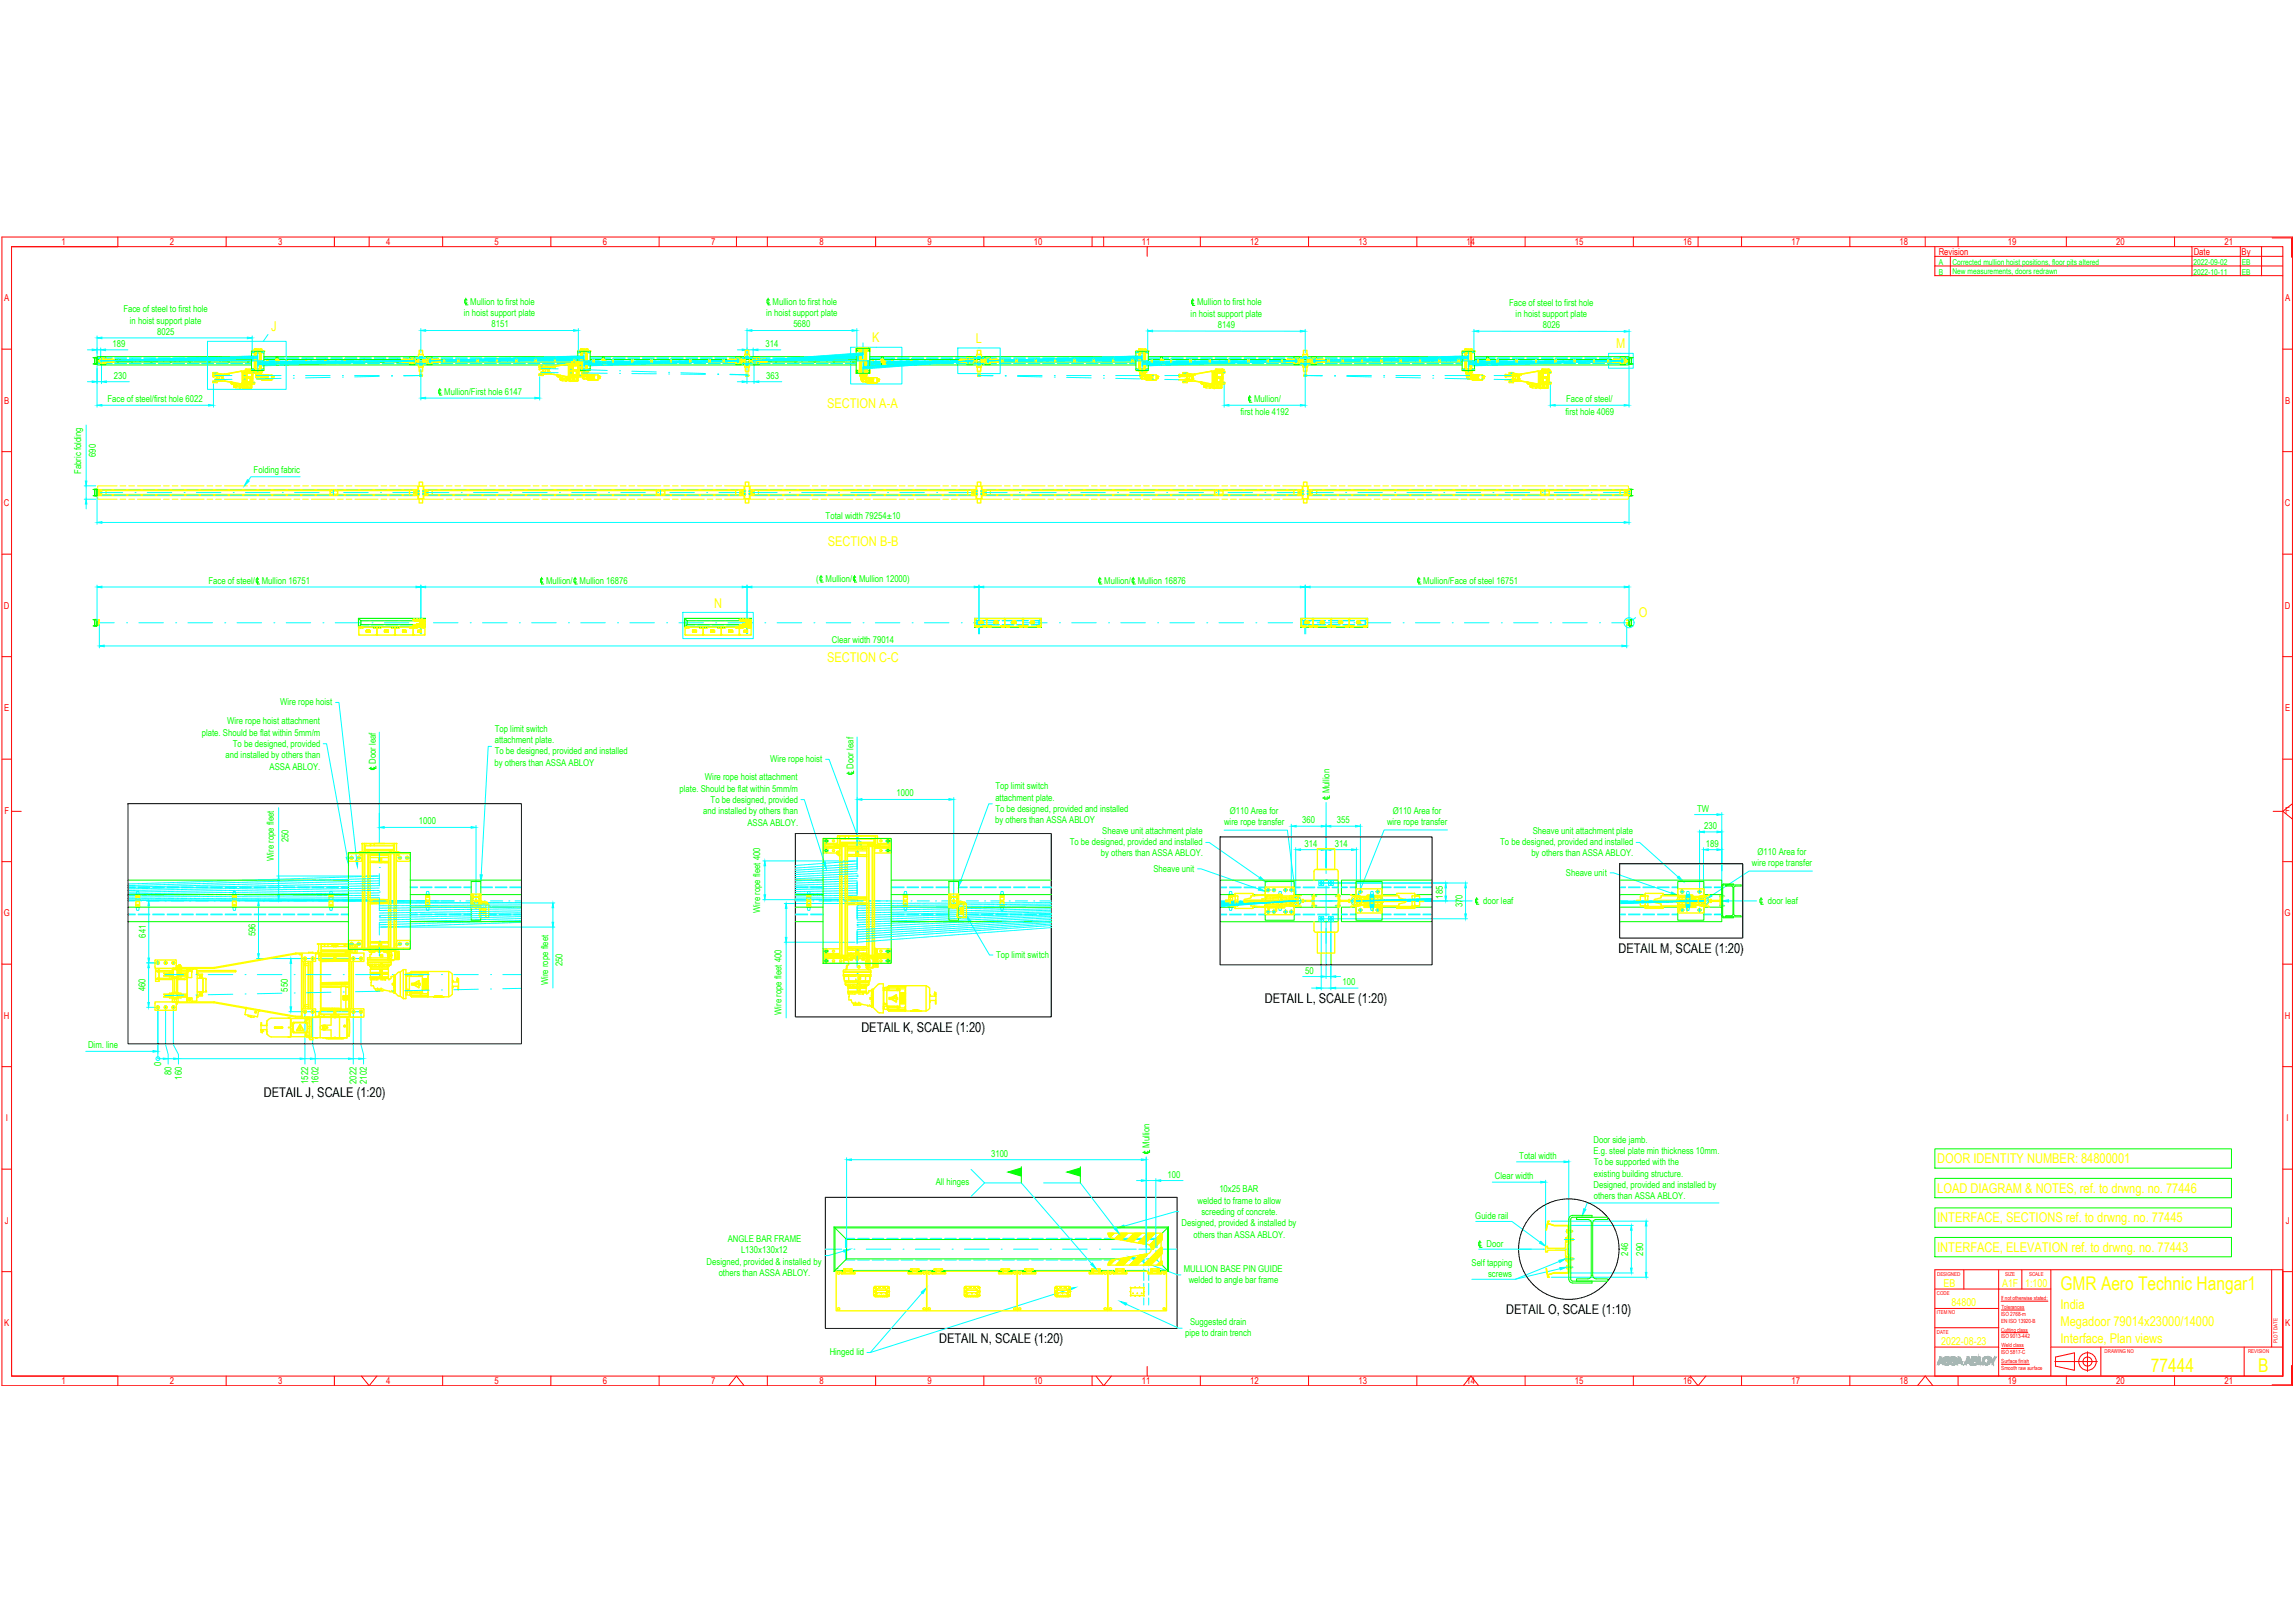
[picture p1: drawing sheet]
<svg xmlns="http://www.w3.org/2000/svg" width="841mm" height="594mm" viewBox="0 0 841 594" stroke-linecap="round" stroke-linejoin="round" font-family="sans-serif">
<defs><g id="words">
<g font-size="6.9" fill="#ff0">
<text x="755.1" y="472.6">GMR Aero Technic Hangar1</text>
<text x="788.2" y="502.6">77444</text>
<text x="827.6" y="502.6">B</text>
</g>
<g font-size="4.9" fill="#ff0">
<text x="99.3" y="121.3">J</text>
<text x="319.6" y="125.4">K</text>
<text x="357.6" y="125.7">L</text>
<text x="592.3" y="127.6">M</text>
<text x="303.1" y="149.3">SECTION A-A</text>
<text x="303.3" y="200.1">SECTION B-B</text>
<text x="261.7" y="222.5">N</text>
<text x="600.6" y="225.8">O</text>
<text x="303.1" y="242.6">SECTION C-C</text>
<text x="709.9" y="426">DOOR IDENTITY NUMBER: 84800001</text>
<text x="709.9" y="436.8">LOAD DIAGRAM &amp; NOTES, ref. to drwng. no. 77446</text>
<text x="709.9" y="447.6">INTERFACE, SECTIONS ref. to drwng. no. 77445</text>
<text x="709.9" y="458.4">INTERFACE, ELEVATION ref. to drwng. no. 77443</text>
<text x="755.1" y="479.3">India</text>
<text x="755.1" y="485.7">Megadoor 79014x23000/14000</text>
<text x="755.1" y="492.1">Interface, Plan views</text>
</g>
<g font-size="4.9">
<text x="593.1" y="349">DETAIL M, SCALE (1:20)</text>
<text x="463.5" y="367.3">DETAIL L, SCALE (1:20)</text>
<text x="315.6" y="377.9">DETAIL K, SCALE (1:20)</text>
<text x="96.7" y="401.9">DETAIL J, SCALE (1:20)</text>
<text x="552" y="481.4">DETAIL O, SCALE (1:10)</text>
<text x="344.1" y="492">DETAIL N, SCALE (1:20)</text>
</g>
<g font-size="4" fill="#ff0">
<text x="712.2" y="471.4">EB</text>
<text x="733.7" y="471.4">A1F</text>
<text x="742.2" y="471.4">1:100</text>
<text x="715.2" y="478.5">84800</text>
<text x="711.4" y="492.7">2022-08-23</text>
</g>
<g font-size="3.5" fill="#f00">
<text x="22.6" y="89.8">1</text>
<text x="62.2" y="89.8">2</text>
<text x="101.9" y="89.8">3</text>
<text x="141.6" y="89.8">4</text>
<text x="181.2" y="89.8">5</text>
<text x="220.9" y="89.8">6</text>
<text x="260.6" y="89.8">7</text>
<text x="300.3" y="89.8">8</text>
<text x="339.9" y="89.8">9</text>
<text x="378.8" y="89.8">10</text>
<text x="418.5" y="89.8">11</text>
<text x="458.1" y="89.8">12</text>
<text x="497.8" y="89.8">13</text>
<text x="537.5" y="89.8">14</text>
<text x="577.1" y="89.8">15</text>
<text x="616.8" y="89.8">16</text>
<text x="656.5" y="89.8">17</text>
<text x="696.1" y="89.8">18</text>
<text x="735.8" y="89.8">19</text>
<text x="775.5" y="89.8">20</text>
<text x="815.2" y="89.8">21</text>
<text x="710.4" y="93.5">Revision</text>
<text x="803.9" y="93.4">Date</text>
<text x="821.5" y="93.4">By</text>
<text x="1.5" y="110.3">A</text>
<text x="837.4" y="110.3">A</text>
<text x="1.5" y="147.9">B</text>
<text x="837.4" y="147.9">B</text>
<text x="1.4" y="185.4">C</text>
<text x="837.3" y="185.4">C</text>
<text x="1.4" y="223">D</text>
<text x="837.3" y="223">D</text>
<text x="1.5" y="260.5">E</text>
<text x="837.4" y="260.5">E</text>
<text x="1.6" y="298.1">F</text>
<text x="837.5" y="298.1">F</text>
<text x="1.4" y="335.6">G</text>
<text x="837.2" y="335.6">G</text>
<text x="1.4" y="373.2">H</text>
<text x="837.3" y="373.2">H</text>
<text x="2.1" y="410.7">I</text>
<text x="837.9" y="410.7">I</text>
<text x="1.8" y="448.2">J</text>
<text x="837.6" y="448.2">J</text>
<text x="1.5" y="485.8">K</text>
<text x="837.4" y="485.8">K</text>
<text x="22.6" y="507">1</text>
<text x="62.2" y="507">2</text>
<text x="101.9" y="507">3</text>
<text x="141.6" y="507">4</text>
<text x="181.2" y="507">5</text>
<text x="220.9" y="507">6</text>
<text x="260.6" y="507">7</text>
<text x="300.3" y="507">8</text>
<text x="339.9" y="507">9</text>
<text x="378.8" y="507">10</text>
<text x="418.5" y="507">11</text>
<text x="458.1" y="507">12</text>
<text x="497.8" y="507">13</text>
<text x="537.5" y="507">14</text>
<text x="577.1" y="507">15</text>
<text x="616.8" y="507">16</text>
<text x="656.5" y="507">17</text>
<text x="696.1" y="507">18</text>
<text x="735.8" y="507">19</text>
<text x="775.5" y="507">20</text>
<text x="815.2" y="507">21</text>
</g>
<g font-size="3.5" fill="#0f0">
<text x="172.3" y="111.7">Mullion to first hole</text>
<text x="283.1" y="111.7">Mullion to first hole</text>
<text x="438.7" y="111.9">Mullion to first hole</text>
<text x="553" y="112">Face of steel to first hole</text>
<text x="45.2" y="114.4">Face of steel to first hole</text>
<text x="47.6" y="118.5">in hoist support plate</text>
<text x="170" y="115.8">in hoist support plate</text>
<text x="180.1" y="119.9">8151</text>
<text x="280.7" y="115.8">in hoist support plate</text>
<text x="290.7" y="119.9">5680</text>
<text x="436.3" y="116">in hoist support plate</text>
<text x="555.4" y="116.1">in hoist support plate</text>
<text x="57.6" y="122.7">8025</text>
<text x="446.3" y="120.2">8149</text>
<text x="565.4" y="120.2">8026</text>
<text x="41.2" y="127">189</text>
<text x="280.5" y="127">314</text>
<text x="41.7" y="138.7">230</text>
<text x="280.8" y="138.7">363</text>
<text x="39.4" y="147.3">Face of steel/first hole 6022</text>
<text x="162.8" y="144.7">Mullion/First hole 6147</text>
<text x="459.6" y="147.3">Mullion/</text>
<text x="573.9" y="147.3">Face of steel/</text>
<text x="454.6" y="152">first hole 4192</text>
<text x="573.7" y="152">first hole 4069</text>
<text x="35.1" y="167.4" transform="rotate(-90 35.1 167.4)">690</text>
<text x="29.8" y="173.6" transform="rotate(-90 29.8 173.6)">Fabric folding</text>
<text x="92.9" y="173.3">Folding fabric</text>
<text x="302.6" y="190.3">Total width 79254±10</text>
<text x="76.4" y="213.9">Face of steel/</text>
<text x="96" y="213.9">Mullion 16751</text>
<text x="200.1" y="213.9">Mullion/</text>
<text x="212.4" y="213.9">Mullion 16876</text>
<text x="299.1" y="213.2">(</text>
<text x="302.5" y="213.2">Mullion/</text>
<text x="314.8" y="213.2">Mullion 12000)</text>
<text x="404.7" y="213.9">Mullion/</text>
<text x="416.9" y="213.9">Mullion 16876</text>
<text x="521.6" y="213.9">Mullion/Face of steel 16751</text>
<text x="304.8" y="235.5">Clear width 79014</text>
<text x="102.6" y="258.2">Wire rope hoist</text>
<text x="74" y="269.5">plate. Should be flat within 5mm/m</text>
<text x="83.3" y="265.3">Wire rope hoist attachment</text>
<text x="181.3" y="268">Top limit switch</text>
<text x="85.4" y="273.6">To be designed, provided</text>
<text x="181.3" y="272.1">attachment plate.</text>
<text x="82.7" y="277.7">and installed by others than</text>
<text x="98.8" y="281.9">ASSA ABLOY.</text>
<text x="137.7" y="279.8" transform="rotate(-90 137.7 279.8)">Door leaf</text>
<text x="181.2" y="280.5">by others than ASSA ABLOY</text>
<text x="181.3" y="276.3">To be designed, provided and installed</text>
<text x="282.2" y="279">Wire rope hoist</text>
<text x="312.8" y="281.6" transform="rotate(-90 312.8 281.6)">Door leaf</text>
<text x="258.3" y="285.8">Wire rope hoist attachment</text>
<text x="249.1" y="289.9">plate. Should be flat within 5mm/m</text>
<text x="328.6" y="291.7">1000</text>
<text x="364.8" y="293.2">attachment plate.</text>
<text x="364.8" y="289.1">Top limit switch</text>
<text x="487.2" y="290.6" transform="rotate(-90 487.2 290.6)">Mullion</text>
<text x="257.7" y="298.2">and installed by others than</text>
<text x="260.4" y="294.1">To be designed, provided</text>
<text x="364.8" y="297.3">To be designed, provided and installed</text>
<text x="450.6" y="298.1">Ø110 Area for</text>
<text x="510.4" y="298.1">Ø110 Area for</text>
<text x="622" y="297.3">TW</text>
<text x="153.5" y="301.9">1000</text>
<text x="273.9" y="302.4">ASSA ABLOY.</text>
<text x="364.7" y="301.5">by others than ASSA ABLOY</text>
<text x="404" y="305.3">Sheave unit attachment plate</text>
<text x="448.6" y="302.3">wire rope transfer</text>
<text x="477.2" y="301.5">360</text>
<text x="490" y="301.5">355</text>
<text x="508.3" y="302.2">wire rope transfer</text>
<text x="561.7" y="305.3">Sheave unit attachment plate</text>
<text x="624.5" y="303.6">230</text>
<text x="105.7" y="308.4" transform="rotate(-90 105.7 308.4)">250</text>
<text x="392" y="309.4">To be designed, provided and installed</text>
<text x="478" y="310.1">314</text>
<text x="489.1" y="310.1">314</text>
<text x="549.8" y="309.4">To be designed, provided and installed</text>
<text x="625.1" y="310.1">189</text>
<text x="100.4" y="315.3" transform="rotate(-90 100.4 315.3)">Wire rope fleet</text>
<text x="403.5" y="313.6">by others than ASSA ABLOY.</text>
<text x="561.2" y="313.6">by others than ASSA ABLOY.</text>
<text x="642" y="317.3">wire rope transfer</text>
<text x="644.1" y="313.1">Ø110 Area for</text>
<text x="422.7" y="319.5">Sheave unit</text>
<text x="573.8" y="320.9">Sheave unit</text>
<text x="528.7" y="329.1" transform="rotate(-90 528.7 329.1)">185</text>
<text x="278.5" y="334.4" transform="rotate(-90 278.5 334.4)">Wire rope fleet 400</text>
<text x="536" y="332.3" transform="rotate(-90 536 332.3)">370</text>
<text x="543.6" y="331.2">door leaf</text>
<text x="647.8" y="331.2">door leaf</text>
<text x="53.4" y="343.5" transform="rotate(-90 53.4 343.5)">641</text>
<text x="93.6" y="342.9" transform="rotate(-90 93.6 342.9)">596</text>
<text x="206.2" y="353.9" transform="rotate(-90 206.2 353.9)">250</text>
<text x="365" y="350.7">Top limit switch</text>
<text x="478.3" y="356.6">50</text>
<text x="53.3" y="363.1" transform="rotate(-90 53.3 363.1)">460</text>
<text x="105.5" y="363.2" transform="rotate(-90 105.5 363.2)">550</text>
<text x="200.9" y="360.8" transform="rotate(-90 200.9 360.8)">Wire rope fleet</text>
<text x="492" y="360.8">100</text>
<text x="286.3" y="371.8" transform="rotate(-90 286.3 371.8)">Wire rope fleet 400</text>
<text x="32.3" y="384">Dim. line</text>
<text x="59.1" y="390.3" transform="rotate(-90 59.1 390.3)">0</text>
<text x="62.9" y="393.8" transform="rotate(-90 62.9 393.8)">80</text>
<text x="66.6" y="395.4" transform="rotate(-90 66.6 395.4)">160</text>
<text x="113" y="397" transform="rotate(-90 113 397)">1522</text>
<text x="116.7" y="397" transform="rotate(-90 116.7 397)">1602</text>
<text x="130.7" y="397" transform="rotate(-90 130.7 397)">2022</text>
<text x="134.4" y="397" transform="rotate(-90 134.4 397)">2102</text>
<text x="583.9" y="418.6">Door side jamb.</text>
<text x="363.2" y="423.6">3100</text>
<text x="421.3" y="420.4" transform="rotate(-90 421.3 420.4)">Mullion</text>
<text x="556.8" y="424.4">Total width</text>
<text x="583.9" y="422.7">E.g. steel plate min thickness 10mm.</text>
<text x="427.9" y="431.3">100</text>
<text x="547.8" y="431.9">Clear width</text>
<text x="584" y="431">existing building structure.</text>
<text x="584.1" y="426.9">To be supported with the</text>
<text x="342.9" y="434.1">All hinges</text>
<text x="446.8" y="436.7">10x25 BAR</text>
<text x="583.9" y="435.1">Designed, provided and installed by</text>
<text x="438.9" y="440.8">welded to frame to allow</text>
<text x="584" y="439.3">others than ASSA ABLOY.</text>
<text x="433" y="449.2">Designed, provided &amp; installed by</text>
<text x="440.3" y="445">screeding of concrete.</text>
<text x="540.6" y="446.5">Guide rail</text>
<text x="266.7" y="454.9">ANGLE BAR FRAME</text>
<text x="437.4" y="453.4">others than ASSA ABLOY.</text>
<text x="271.6" y="459">L130x130x12</text>
<text x="544.7" y="456.9">Door</text>
<text x="596.7" y="459.9" transform="rotate(-90 596.7 459.9)">246</text>
<text x="602.1" y="459.9" transform="rotate(-90 602.1 459.9)">290</text>
<text x="258.9" y="463.2">Designed, provided &amp; installed by</text>
<text x="263.4" y="467.4">others than ASSA ABLOY.</text>
<text x="433.8" y="465.8">MULLION BASE PIN GUIDE</text>
<text x="539.2" y="463.7">Self tapping</text>
<text x="545.3" y="467.8">screws</text>
<text x="435.6" y="469.9">welded to angle bar frame</text>
<text x="436.1" y="485.3">Suggested drain</text>
<text x="434.3" y="489.5">pipe to drain trench</text>
<text x="304" y="496.2">Hinged lid</text>
</g>
<g font-size="3" fill="#0f0">
<text x="710.4" y="97">A</text>
<text x="710.4" y="100.5">B</text>
<text x="715.5" y="97">Corrected mullion hoist positions, floor pits altered</text>
<text x="715.5" y="100.5">New measurements, doors redrawn</text>
<text x="803.8" y="97.1">2022-09-02</text>
<text x="803.8" y="100.6">2022-10-11</text>
<text x="821.5" y="97.1">EB</text>
<text x="821.5" y="100.6">EB</text>
</g>
<g font-size="2.1" fill="#f00">
<text x="733.3" y="476.1">If not otherwise stated:</text>
<text x="733.4" y="479.4">Tolerances</text>
<text x="733.3" y="481.9">ISO 2768-m</text>
<text x="733.3" y="484.4">EN ISO 13920-B</text>
<text x="733.3" y="490.2">ISO 9013-442</text>
<text x="733.4" y="487.7">Cutting class</text>
<text x="733.3" y="495.9">ISO 5817-C</text>
<text x="733.4" y="493.4">Weld class</text>
<text x="733.4" y="499.2">Surface finish</text>
<text x="733.4" y="501.7">Smooth raw surface</text>
</g>
<g font-size="2" fill="#f00">
<text x="709.9" y="467.2">DESIGNED</text>
<text x="734.9" y="467.2">SIZE</text>
<text x="743.6" y="467.2">SCALE</text>
<text x="709.8" y="474.3">CODE</text>
<text x="709.8" y="481.3">ITEM NO</text>
<text x="709.8" y="488.4">DATE</text>
<text x="834.6" y="491.9" transform="rotate(-90 834.6 491.9)">PLOT DATE</text>
<text x="771.3" y="495.5">DRAWING NO</text>
<text x="823.8" y="495.5">REVISION</text>
</g>
</g></defs>
<!-- layer: RAHM2 -->
<g fill="none" stroke="#f00" stroke-width=".37">
<path d="M.7 86.8h839.4v420.7h-839.4zM43.2 86.8v3.5M82.9 86.8v3.5M122.5 86.8v3.5M135.3 86.8v3.5M162.2 86.8v3.5M201.9 86.8v3.5M241.5 86.8v3.5M269.9 86.8v3.5M281.2 86.8v3.5M320.9 86.8v3.5M360.5 86.8v3.5"/>
<path d="M400.2 86.8v3.5M404.5 86.8v3.5M420.4 90.3v3.6M439.9 86.8v3.5M479.5 86.8v3.5M519.2 86.8v3.5M539.1 86.8v3.5M558.9 86.8v3.5M598.6 86.8v3.5M622.3 86.8v3.5M638.2 86.8v3.5M677.9 86.8v3.5"/>
<path d="M705.5 86.8v3.5M717.6 86.8v3.5M757.2 86.8v3.5M796.9 86.8v3.5M832.7 87.2h7.1v7M.7 127.9h3.5M836.6 127.9h3.5M.7 165.4h3.5M836.6 165.4h3.5M.7 203h3.5M836.6 203h3.5M.7 240.5h3.5"/>
<path d="M836.6 240.5h3.5M.7 278.1h3.5M836.6 278.1h3.5M4.2 297.2h3.6M833 297.2h3.6l3.5 2.8M840.1 294.4l-3.5 2.8M.7 315.6h3.5M836.6 315.6h3.5M.7 353.1h3.5M836.6 353.1h3.5M.7 390.7h3.5M836.6 390.7h3.5"/>
<path d="M.7 428.2h3.5M836.6 428.2h3.5M.7 465.8h3.5v38.2h832.4v-413.7h-832.4v413.7h39v3.5M836.6 465.8h3.5M82.9 504v3.5M122.5 504v3.5M132.4 504l2.9 3.5 2.8-3.5M162.2 504v3.5M201.9 504v3.5M241.5 504v3.5M267 507.5l2.9-3.5 2.8 3.5M281.2 504v3.5"/>
<path d="M320.9 504v3.5M360.5 504v3.5M400.2 504v3.5M401.6 504l2.9 3.5 2.8-3.5M420.4 500.5v3.5M439.9 504v3.5M479.5 504v3.5M519.2 504v3.5M536.2 507.5l2.9-3.5 2.8 3.5M558.9 504v3.5M598.6 504v3.5M619.4 504l2.9 3.5 2.8-3.5"/>
<path d="M638.2 504v3.5M677.9 504v3.5M702.7 507.5l2.8-3.5 2.8 3.5M717.6 504v3.5M757.2 504v3.5M796.9 504v3.5M839.8 500.1v7.1h-7.1"/>
</g>
<!-- layer: RAHM5 -->
<g fill="none" stroke="#f00" stroke-width=".37">
<path d="M709 465.1h127.6v38.9h-127.6zM709 472.1h42.6M709 479.2h23.4M719.7 465.1v7M732.4 465.1v38.9M733.3 476.6h17.2M733.4 479.8h8.4M740.9 465.1v7M751.6 465.1v38.9M832.5 465.1v28.3M709 493.4h23.4M709 486.3h23.4"/>
<path d="M733.4 488.1h9.7M733.4 499.7h10.3M733.4 493.9h8.3M751.6 493.4h85M753 498.7h15.6M753.3 497l6.9-1.5v6.4l-6.9-1.5zM765 498.2v1M765 495.1v3M765 499.3v3M769.9 493.4v10.6M822.4 493.4v10.6"/>
<circle cx="765" cy="498.7" r="3.2"/>
<circle cx="765" cy="498.7" r="1.66"/>
</g>
<!-- layer: RAHM2 -->
<g fill="#b2b2b2" stroke="#b2b2b2" stroke-width=".37">
<path d="M727.7 496.9h.3z"/>
<path d="M725.1 497h.6z"/>
<path d="M728 499.4h1z"/>
<path d="M720.9 497h.7z"/>
<path d="M723.9 497.5h.9z"/>
<path d="M724.2 498h.6z"/>
<path d="M724.1 498.1h.6z"/>
<path d="M724 498.1h.7z"/>
<path d="M724.1 499.3h.8z"/>
<path d="M724 499.4h.9z"/>
<path d="M713.3 496.9h.3z"/>
<path d="M715.5 496.9h.3z"/>
<path d="M718.4 498.8h.6z"/>
<path d="M714 499.3h1.2z"/>
<path d="M715.6 499.9h.3z"/>
<path d="M713.4 499.9h.3z"/>
<path d="M730.9 497v1.1l.7-1.1zM730.9 497v1.1h-.6z"/>
<path d="M728.9 497l1.4 1.1-.7-1.1zM728.9 497l1.4 1.1h-.7z"/>
<path d="M729.6 498.1l1 .6 .3-.6zM729.6 498.1l1 .6h-.7z"/>
<path d="M729.9 498.7l.7 .1zM729.9 498.7l.7 .1z"/>
<path d="M729.9 498.8l.7 1.1v-1.1zM729.9 498.8l.7 1.1h-.7z"/>
<path d="M727.7 496.9h.5zM727.7 496.9h.5z"/>
<path d="M727.7 496.9l.6 .1zM727.5 497h.8z"/>
<path d="M727.5 497h.9zM727.4 497h1z"/>
<path d="M727.4 497l1.1 .1zM727.3 497.1h1.2z"/>
<path d="M727.3 497.1h1.3zM727.3 497.1h1.3z"/>
<path d="M727.3 497.1l1.4 .1zM727.1 497.2h1.6z"/>
<path d="M727.1 497.2h1.7zM727.1 497.2h1.7z"/>
<path d="M727.1 497.2l1.8 .1zM727.1 497.2l1.8 .1h-2z"/>
<path d="M726.9 497.3h2zM726.9 497.3h2z"/>
<path d="M726.9 497.3l2 .1zM726.9 497.3l2 .1z"/>
<path d="M726.9 497.4l2.1 .1zM726.9 497.4l2.1 .1z"/>
<path d="M726.8 497.5h1.1zM726.8 497.5h1.1z"/>
<path d="M727.9 497.5h1.1zM727.9 497.5h1.1z"/>
<path d="M726.8 497.5h1zM726.8 497.5h1.1z"/>
<path d="M727.9 497.5h1.1zM727.9 497.5h1.1z"/>
<path d="M726.8 497.5h1zM726.8 497.5h1z"/>
<path d="M728 497.5h1zM728 497.5h1z"/>
<path d="M726.8 497.5h1zM726.8 497.5h1z"/>
<path d="M728 497.5h1zM728 497.5h1z"/>
<path d="M726.8 497.5h1zM726.8 497.5h.9z"/>
<path d="M728.1 497.5h.9zM728.1 497.5h.9z"/>
<path d="M726.8 497.5h.9zM726.8 497.5h.9z"/>
<path d="M728.1 497.5h1zM728.1 497.5h1z"/>
<path d="M726.8 497.5h.9zM726.8 497.5h.9z"/>
<path d="M726.8 497.5h.8zM726.8 497.5h.9z"/>
<path d="M728.1 497.5h1zM728.1 497.5h1z"/>
<path d="M726.8 497.5h.8zM726.8 497.5h.8z"/>
<path d="M728.2 497.5h.9zM728.2 497.5h.9z"/>
<path d="M726.8 497.5h.8zM726.8 497.5h.8z"/>
<path d="M728.2 497.5h.9zM728.2 497.5h.9z"/>
<path d="M726.7 497.5h.9zM726.7 497.5l.8 .1z"/>
<path d="M728.2 497.5l.9 .1zM728.2 497.5l.9 .1zM728.3 497.6h.8zM728.3 497.6h.8z"/>
<path d="M726.7 497.6h.8zM726.7 497.6h.8z"/>
<path d="M728.3 497.6h.8zM728.3 497.6h.8z"/>
<path d="M726.7 497.6h.8zM726.7 497.6h.8z"/>
<path d="M728.3 497.6h.8zM728.3 497.6h.8z"/>
<path d="M726.7 497.6h.8zM726.7 497.6h.7z"/>
<path d="M728.4 497.6h.7zM728.4 497.6h.7z"/>
<path d="M726.7 497.6h.7zM726.7 497.6h.7z"/>
<path d="M728.4 497.6l.7 .1zM728.4 497.6l.7 .1z"/>
<path d="M726.7 497.6h.7zM726.7 497.6l.7 .1z"/>
<path d="M728.4 497.7h.7zM728.4 497.7h.7z"/>
<path d="M726.7 497.7h.7zM726.7 497.7h.7z"/>
<path d="M728.4 497.7h.8zM728.4 497.7h.8z"/>
<path d="M726.7 497.7h.7zM726.7 497.7h.7z"/>
<path d="M728.5 497.7h.7zM728.5 497.7h.7z"/>
<path d="M726.7 497.7h.7zM726.7 497.7h.6z"/>
<path d="M728.5 497.7l.7 .1zM728.5 497.7l.7 .1z"/>
<path d="M726.7 497.7h.6zM726.7 497.7l.6 .1z"/>
<path d="M728.5 497.8h.7zM728.5 497.8h.7z"/>
<path d="M728.5 497.8h.7zM728.5 497.8h.7z"/>
<path d="M726.6 497.8h.7zM726.6 497.8h.7z"/>
<path d="M728.5 497.8h.7zM728.5 497.8h.7z"/>
<path d="M726.6 497.8h.7zM726.6 497.8h.7z"/>
<path d="M726.6 497.8h.7zM726.6 497.8l.7 .1z"/>
<path d="M728.6 497.8l.6 .1zM728.6 497.8l.6 .1z"/>
<path d="M726.6 497.9h.7zM726.6 497.9h.6z"/>
<path d="M728.6 497.9h.6zM728.6 497.9h.6z"/>
<path d="M726.6 497.9h.6zM726.6 497.9h.6z"/>
<path d="M728.6 497.9h.6zM728.6 497.9h.6z"/>
<path d="M726.6 497.9h.6zM726.6 497.9l.6 .1z"/>
<path d="M728.6 497.9l.7 .1zM728.6 497.9l.7 .1z"/>
<path d="M728.6 498h.7zM728.6 498h.7z"/>
<path d="M726.6 498h.6zM726.6 498h.6z"/>
<path d="M728.6 498h.7zM728.6 498h.7z"/>
<path d="M726.6 498h.6zM726.6 498h.6z"/>
<path d="M726.6 498l.6 .1zM726.6 498l.6 .1z"/>
<path d="M728.6 498l.7 .1zM728.6 498l.7 .1z"/>
<path d="M726.6 498.1h.6zM726.6 498.1h.6z"/>
<path d="M728.6 498.1h.7zM728.6 498.1h.7z"/>
<path d="M726.6 498.1h.6zM726.6 498.1h.6z"/>
<path d="M728.6 498.1h.7zM728.6 498.1h.7z"/>
<path d="M726.5 498.1l.7 .1zM726.5 498.1l.7 .1z"/>
<path d="M728.6 498.1l.7 .1zM728.6 498.1l.7 .1z"/>
<path d="M726.5 498.2h.7zM726.5 498.2h.6z"/>
<path d="M728.7 498.2h.6zM728.7 498.2h.6z"/>
<path d="M726.5 498.2h.6zM726.5 498.2h.6z"/>
<path d="M728.7 498.2h.6zM728.7 498.2h.6z"/>
<path d="M728.7 498.2l.6 .1zM728.7 498.2l.6 .1z"/>
<path d="M726.5 498.2l.6 .1zM726.5 498.2l.6 .1z"/>
<path d="M728.7 498.3h.6zM728.7 498.3h.6z"/>
<path d="M726.5 498.3h.6zM726.5 498.3h.6z"/>
<path d="M728.7 498.3h.6zM728.7 498.3h.6z"/>
<path d="M726.5 498.3l.6 .1zM726.5 498.3l.6 .1zM726.5 498.4h.6zM726.5 498.4h.6z"/>
<path d="M728.7 498.3l.6 .1zM728.7 498.3l.6 .1z"/>
<path d="M726.5 498.4h.6zM726.5 498.4h.6z"/>
<path d="M728.7 498.4h.6zM728.7 498.4h.6z"/>
<path d="M726.5 498.4h.6zM726.5 498.4h.6z"/>
<path d="M728.7 498.4h.6zM728.7 498.4h.6z"/>
<path d="M726.5 498.4l.6 .1zM726.5 498.4l.6 .1z"/>
<path d="M728.7 498.4l.6 .1zM728.7 498.4l.6 .1z"/>
<path d="M726.5 498.5h.6zM726.5 498.5h.6z"/>
<path d="M728.7 498.5h.6zM728.7 498.5h.6z"/>
<path d="M728.7 498.5h.6zM728.7 498.5h.6z"/>
<path d="M726.5 498.5l.6 .1zM726.5 498.5l.6 .1z"/>
<path d="M728.7 498.5l.6 .1zM728.7 498.5l.6 .1z"/>
<path d="M726.5 498.6h.6zM726.5 498.6h.6z"/>
<path d="M728.7 498.6h.6zM728.7 498.6h.6z"/>
<path d="M726.5 498.6h.6zM726.5 498.6h.6z"/>
<path d="M728.7 498.6h.6zM728.7 498.6h.6z"/>
<path d="M726.5 498.6l.7 .1zM726.5 498.6l.7 .1z"/>
<path d="M728.7 498.6l.6 .1zM728.7 498.6l.6 .1z"/>
<path d="M726.5 498.7h.7zM726.5 498.7h.7z"/>
<path d="M726.5 498.7h.7zM726.5 498.7h.7z"/>
<path d="M728.7 498.7h.6zM728.7 498.7h.6z"/>
<path d="M726.5 498.7l.7 .1zM726.5 498.7l.7 .1z"/>
<path d="M728.7 498.7l.6 .1zM728.7 498.7l.6 .1z"/>
<path d="M726.5 498.8h.7zM726.5 498.8h.7z"/>
<path d="M728.6 498.8h.7zM728.6 498.8h.7z"/>
<path d="M728.6 498.8h.7zM728.6 498.8h.7z"/>
<path d="M726.6 498.8h.6zM726.6 498.8h.6z"/>
<path d="M728.6 498.8h.7zM728.6 498.8h.7z"/>
<path d="M726.6 498.8l.6 .1zM726.6 498.8l.6 .1z"/>
<path d="M728.6 498.8h.7zM728.6 498.8l.7 .1z"/>
<path d="M726.6 498.9h.6zM726.6 498.9h.6z"/>
<path d="M728.6 498.9h.7zM728.6 498.9h.7z"/>
<path d="M726.6 498.9h.6zM726.6 498.9h.6z"/>
<path d="M728.6 498.9h.7zM728.6 498.9h.6z"/>
<path d="M726.6 498.9l.7 .1zM726.6 498.9l.7 .1z"/>
<path d="M728.6 498.9l.6 .1zM728.6 499h.6z"/>
<path d="M726.6 499h.7zM726.6 499h.7z"/>
<path d="M728.6 499h.6zM728.6 499h.6z"/>
<path d="M726.6 499h.7zM726.6 499h.7z"/>
<path d="M726.6 499h.7zM726.6 499h.7z"/>
<path d="M728.6 499l.6 .1zM728.6 499l.6 .1z"/>
<path d="M728.5 499.1h.7zM728.5 499.1h.7z"/>
<path d="M726.6 499l.7 .1zM726.6 499l.7 .1z"/>
<path d="M728.5 499.1h.7zM728.5 499.1h.7z"/>
<path d="M726.6 499.1h.7zM726.6 499.1h.7z"/>
<path d="M728.5 499.1h.7zM728.5 499.1h.7z"/>
<path d="M726.7 499.1h.6zM726.7 499.1h.6z"/>
<path d="M728.5 499.1h.7zM728.5 499.1h.7z"/>
<path d="M726.7 499.1l.7 .1zM726.7 499.1l.7 .1z"/>
<path d="M728.5 499.1l.7 .1zM728.5 499.1l.7 .1z"/>
<path d="M726.7 499.2h.7zM726.7 499.2h.7z"/>
<path d="M728.5 499.2h.7zM728.5 499.2h.6z"/>
<path d="M726.7 499.2h.7zM726.7 499.2h.7z"/>
<path d="M728.4 499.2h.7zM728.4 499.2h.7z"/>
<path d="M726.7 499.2h.8zM726.7 499.2h.8z"/>
<path d="M728.4 499.2h.7zM728.4 499.2h.7z"/>
<path d="M726.7 499.2l.8 .1zM726.7 499.2l.8 .1z"/>
<path d="M728.4 499.2h.7zM728.3 499.3h.8z"/>
<path d="M728.3 499.3h.8zM728.3 499.3h.8z"/>
<path d="M726.7 499.3h.8zM726.7 499.3h.8z"/>
<path d="M728.3 499.3h.8zM728.3 499.3h.8z"/>
<path d="M726.7 499.3h.8zM726.7 499.3h.8z"/>
<path d="M728.3 499.3h.8zM728.3 499.3h.8z"/>
<path d="M726.7 499.3h.9zM726.7 499.3h.9z"/>
<path d="M725.1 497l.6 2.3v-2.3zM725.1 497l.6 2.3h-.6z"/>
<path d="M726.8 499.3h.8zM725.7 499.3h1.9z"/>
<path d="M725.1 499.3h.6zM725.1 499.3h.6z"/>
<path d="M725.1 499.3h2.5zM725.1 499.3h2.5z"/>
<path d="M728.3 499.3h.8zM728.2 499.3h.9z"/>
<path d="M725.1 499.3h2.5zM725.1 499.3h2.5z"/>
<path d="M728.2 499.3h.9zM728.2 499.3h.9z"/>
<path d="M725.1 499.3h2.6zM725.1 499.3h2.6z"/>
<path d="M728.2 499.3h.9zM728.2 499.3h.8z"/>
<path d="M725.1 499.3l2.6 .1zM725.1 499.3l2.6 .1z"/>
<path d="M728.2 499.3l.8 .1zM728.1 499.4h.9z"/>
<path d="M725.1 499.4h2.6zM725.1 499.4h2.6z"/>
<path d="M728.1 499.4h.9zM728.1 499.4h.9z"/>
<path d="M725.1 499.4h2.7zM725.1 499.4h2.7z"/>
<path d="M728.1 499.4h.9zM728.1 499.4h.9z"/>
<path d="M725.1 499.4h2.7zM725.1 499.4h2.7z"/>
<path d="M728.1 499.4h.9zM728 499.4h1z"/>
<path d="M725.1 499.4h2.7zM725.1 499.4h2.7z"/>
<path d="M728 499.4h1zM728 499.4h1zM727.9 499.4h1.1z"/>
<path d="M725.1 499.4h2.8zM725.1 499.4h2.8z"/>
<path d="M727.9 499.4h1.1zM727.9 499.4h1.1z"/>
<path d="M725.1 499.4h2.8zM725.1 499.4h2.8z"/>
<path d="M725.1 499.4h3.9zM725.1 499.4l3.8 .1zM725.1 499.5h3.8zM725.1 499.5h3.8z"/>
<path d="M726.9 499.5h2zM726.9 499.5l1.9 .1z"/>
<path d="M727 499.6h1.8zM727 499.6h1.8z"/>
<path d="M727.1 499.6h1.7zM727.1 499.6l1.5 .2z"/>
<path d="M727.2 499.8h1.4zM727.2 499.8h1.4z"/>
<path d="M727.3 499.8h1.3zM727.3 499.8l1.1 .1z"/>
<path d="M725.1 499.5l1.8 .4v-.4zM725.1 499.5l1.8 .4h-1.8z"/>
<path d="M727.4 499.9h1zM727.4 499.9h.9z"/>
<path d="M727.5 499.9h.8zM727.5 499.9h.7z"/>
<path d="M727.7 499.9h.5zM727.7 499.9h.3z"/>
<path d="M727.7 499.9h.3zM727.7 499.9h.2z"/>
<path d="M722.6 497h1.3zM722.6 497h1.3z"/>
<path d="M722.6 497h1.4zM722.6 497h1.4z"/>
<path d="M722.6 497h1.7zM722.6 497h1.7z"/>
<path d="M722.6 497l1.8 .1zM722.6 497l1.8 .1z"/>
<path d="M722.6 497.1h2zM722.6 497.1h2z"/>
<path d="M722.6 497.1l2 .1zM722.6 497.1l2 .1z"/>
<path d="M722.6 497.2l2.1 .1zM722.6 497.2l2.1 .1z"/>
<path d="M722.6 497.3l2.2 .1zM722.6 497.3l2.2 .1z"/>
<path d="M722.6 497.4l2.2 .1zM722.6 497.4l2.2 .1zM722.6 497.5h2.2zM722.6 497.5h2.2z"/>
<path d="M722.6 497.5h.6zM722.6 497.5h1.2z"/>
<path d="M723.8 497.5h1zM723.8 497.5h1zM723.9 497.5h.9z"/>
<path d="M724 497.5l.8 .1zM724 497.5l.8 .1z"/>
<path d="M724.1 497.6h.7zM724.1 497.6h.7z"/>
<path d="M724.1 497.6h.7zM724.1 497.6h.7z"/>
<path d="M724.2 497.6h.6zM724.2 497.6h.6z"/>
<path d="M724.2 497.6l.6 .1zM724.2 497.6l.6 .1z"/>
<path d="M724.2 497.7h.6zM724.2 497.7h.6z"/>
<path d="M720.9 497l1 .7-.3-.7zM720.9 497l1 .7h-1.2z"/>
<path d="M724.2 497.7h.6zM724.2 497.7h.6z"/>
<path d="M724.2 497.7l.6 .1zM724.2 497.7l.6 .1z"/>
<path d="M724.2 497.8h.6zM724.2 497.8h.6z"/>
<path d="M724.2 497.8h.6zM724.2 497.8h.6z"/>
<path d="M724.2 497.8l.6 .1zM724.2 497.8l.6 .1z"/>
<path d="M724.2 497.9h.6zM724.2 497.9h.6z"/>
<path d="M724.2 497.9h.6zM724.2 497.9h.6z"/>
<path d="M724.2 497.9h.6zM724.2 497.9l.6 .1z"/>
<path d="M724.2 498h.6zM724.2 498h.6z"/>
<path d="M724.2 498h.6zM724.2 498h.6zM724.1 498h.7z"/>
<path d="M724.1 498h.7zM724.1 498l.6 .1z"/>
<path d="M724.1 498.1h.6zM724.1 498.1h.6z"/>
<path d="M724.1 498.1h.6zM724.1 498.1h.6zM724 498.1h.7z"/>
<path d="M724 498.1h.7zM724 498.1h.7zM723.9 498.1h.8z"/>
<path d="M723.9 498.1h.8zM723.8 498.2h.8z"/>
<path d="M722.6 497.5l.6 .7v-.7zM722.6 497.5l.6 .7h-.6z"/>
<path d="M723.8 498.2h.8zM723.2 498.2h1.4z"/>
<path d="M722.6 498.2h.6zM722.6 498.2h.6z"/>
<path d="M722.6 498.2h2zM722.6 498.2h2z"/>
<path d="M722.6 498.2h2zM722.6 498.2h1.9z"/>
<path d="M722.6 498.2h1.9zM722.6 498.2l1.8 .1zM722.6 498.3h1.8zM722.6 498.3h1.8z"/>
<path d="M722.6 498.3l2 .1zM722.6 498.3l2 .1z"/>
<path d="M722.6 498.4h2.1zM722.6 498.4h2.1z"/>
<path d="M722.6 498.4l2.2 .1zM722.6 498.4l2.2 .1z"/>
<path d="M722.6 498.5l2.2 .1zM722.6 498.5l2.2 .1z"/>
<path d="M723.9 498.6h.9zM723.9 498.6h.9z"/>
<path d="M722.6 498.6h.6zM722.6 498.6h1.3z"/>
<path d="M723.9 498.6h1zM723.9 498.6h1z"/>
<path d="M724 498.6h.9zM724 498.6h.9zM724.1 498.6h.8zM724.1 498.6h.8z"/>
<path d="M724.1 498.6h.8zM724.1 498.6h.8z"/>
<path d="M724.1 498.6l.8 .1zM724.1 498.6l.8 .1z"/>
<path d="M724.2 498.7h.7zM724.2 498.7h.7z"/>
<path d="M724.2 498.7h.7zM724.2 498.7h.7zM724.3 498.7h.6zM724.3 498.7h.6z"/>
<path d="M721.3 497.7l.9 1.1-.3-1.1zM721.3 497.7l.9 1.1h-.6z"/>
<path d="M720.7 497.7l.2 1.1 .4-1.1zM720.7 497.7l.2 1.1h-.6z"/>
<path d="M724.3 498.7l.6 .1zM724.3 498.7l.6 .1z"/>
<path d="M724.3 498.8h.6zM724.3 498.8h.6z"/>
<path d="M724.3 498.8h.7zM724.3 498.8h.7z"/>
<path d="M724.3 498.8l.7 .1zM724.3 498.8l.7 .1z"/>
<path d="M724.3 498.9l.7 .1zM724.3 498.9l.7 .1z"/>
<path d="M724.3 499h.7zM724.3 499h.7z"/>
<path d="M724.4 499l.6 .1zM724.4 499l.6 .1z"/>
<path d="M724.3 499.1h.7zM724.3 499.1h.7z"/>
<path d="M724.3 499.1h.7zM724.3 499.1l.6 .1z"/>
<path d="M720.3 498.8l2.1 .4-.2-.4zM720.3 498.8l2.1 .4h-2.3z"/>
<path d="M720.7 499.2h1.7zM720.7 499.2h1.7z"/>
<path d="M724.3 499.2h.6zM724.3 499.2h.6z"/>
<path d="M724.3 499.2h.6zM724.3 499.2h.6z"/>
<path d="M724.3 499.2h.6zM724.2 499.3h.7z"/>
<path d="M724.2 499.3h.7zM724.2 499.3h.7z"/>
<path d="M724.2 499.3h.7zM724.1 499.3h.8z"/>
<path d="M724.1 499.3h.8zM724.1 499.3h.8zM724 499.3h.9z"/>
<path d="M724 499.3l.9 .1zM724 499.4h.9zM723.9 499.4h1z"/>
<path d="M722.6 498.6l.6 .8v-.8zM722.6 498.6l.6 .8h-.6z"/>
<path d="M723.9 499.4h1zM723.2 499.4h1.7z"/>
<path d="M722.6 499.4h.6zM722.6 499.4h.6z"/>
<path d="M722.6 499.4h2.3zM722.6 499.4l2.2 .1z"/>
<path d="M722.6 499.5h2.2zM722.6 499.5l2.2 .1z"/>
<path d="M721.8 499.2l.8 .4-.2-.4zM721.8 499.2l.8 .4h-.7z"/>
<path d="M722.6 499.6h2.2zM722.6 499.6h2.1z"/>
<path d="M721.9 499.6h.7zM721.9 499.6h.7z"/>
<path d="M721.9 499.6l2.8 .1zM721.9 499.6l2.8 .1z"/>
<path d="M721.9 499.7h2.8zM721.9 499.7l2.6 .1z"/>
<path d="M722 499.8h2.5zM722 499.8h2.3z"/>
<path d="M722 499.8h2.3zM722 499.8l2.1 .1z"/>
<path d="M722 499.9h2zM722 499.9h2zM722 499.9h2.1z"/>
<path d="M720.1 499.2l.4 .7 .2-.7zM720.1 499.2l.4 .7h-.6z"/>
<path d="M713.3 496.9h.3zM713.3 496.9h.3z"/>
<path d="M715.5 496.9l.6 .1zM715.3 497h.8z"/>
<path d="M713.3 496.9l.6 .1zM713.1 497h.8z"/>
<path d="M715.3 497h.8zM715.2 497h.9z"/>
<path d="M713.1 497h.8zM713 497h.9z"/>
<path d="M715.2 497h1.1zM715.1 497h1.2z"/>
<path d="M713 497h1.1zM712.9 497h1.2z"/>
<path d="M715.1 497l1.2 .1zM715.1 497.1h1.2z"/>
<path d="M712.9 497l1.2 .1zM712.9 497.1h1.2z"/>
<path d="M715.1 497.1h1.3zM715 497.1h1.4z"/>
<path d="M712.9 497.1h1.3zM712.8 497.1h1.4z"/>
<path d="M715 497.1h1.5zM715 497.1h1.5z"/>
<path d="M712.8 497.1h1.5zM712.8 497.1h1.5z"/>
<path d="M715 497.1l1.5 .1zM714.9 497.2h1.6z"/>
<path d="M712.8 497.1l1.5 .1zM712.7 497.2h1.6z"/>
<path d="M714.9 497.2h1.7zM714.9 497.2h1.7z"/>
<path d="M712.7 497.2h1.7zM712.7 497.2h1.7z"/>
<path d="M714.8 497.2l1.8 .1zM714.8 497.2l1.8 .1z"/>
<path d="M712.6 497.2l1.8 .1zM712.6 497.2l1.8 .1z"/>
<path d="M714.8 497.3h1.8zM714.8 497.3h1.8z"/>
<path d="M712.6 497.3h1.8zM712.6 497.3h1.8z"/>
<path d="M714.8 497.3l1.9 .1zM714.8 497.3l1.9 .1z"/>
<path d="M712.5 497.3l2 .1zM712.5 497.3l2 .1z"/>
<path d="M714.7 497.4h2zM714.7 497.4h2z"/>
<path d="M715.7 497.4h1zM715.7 497.4h1z"/>
<path d="M714.7 497.4h.9zM714.7 497.4h1z"/>
<path d="M712.5 497.4h2zM712.5 497.4h2z"/>
<path d="M714.7 497.4h.9zM714.7 497.4h.9z"/>
<path d="M713.5 497.4h1zM713.5 497.4h1z"/>
<path d="M712.5 497.4h.9zM712.5 497.4h.9zM712.5 497.4h.9zM712.5 497.4h1z"/>
<path d="M714.7 497.4h.9zM714.7 497.4h.8z"/>
<path d="M712.5 497.4h.9zM712.5 497.4h.8z"/>
<path d="M715.7 497.4h1zM715.7 497.4h1z"/>
<path d="M713.5 497.4h1zM713.5 497.4h1z"/>
<path d="M714.7 497.4h.8zM714.7 497.4h.8z"/>
<path d="M712.5 497.4h.8zM712.5 497.4h.8z"/>
<path d="M714.7 497.4h.8zM714.7 497.4l.7 .1z"/>
<path d="M712.5 497.4h.8zM712.5 497.4l.7 .1z"/>
<path d="M715.8 497.4l.9 .1zM715.8 497.4l.9 .1z"/>
<path d="M713.6 497.4l.9 .1zM713.6 497.4l.9 .1z"/>
<path d="M714.7 497.5h.7zM714.7 497.5h.7z"/>
<path d="M712.5 497.5h.7zM712.5 497.5h.6z"/>
<path d="M715.9 497.5h.9zM715.9 497.5h.9z"/>
<path d="M713.7 497.5h.9zM713.7 497.5h.9zM713.8 497.5h.8zM713.8 497.5h.8z"/>
<path d="M716 497.5h.8zM716 497.5h.8z"/>
<path d="M714.7 497.5h.7zM714.7 497.5h.6z"/>
<path d="M712.5 497.5h.6zM712.5 497.5h.6z"/>
<path d="M716 497.5l.8 .1zM716 497.5l.8 .1z"/>
<path d="M713.8 497.5l.8 .1zM713.8 497.5l.8 .1z"/>
<path d="M714.7 497.5h.6zM714.7 497.5l.6 .1z"/>
<path d="M712.5 497.5h.6zM712.5 497.5l.6 .1z"/>
<path d="M714.6 497.6h.7zM714.6 497.6h.7z"/>
<path d="M712.4 497.6h.7zM712.4 497.6h.6z"/>
<path d="M716.1 497.6h.7zM716.1 497.6h.7z"/>
<path d="M713.9 497.6h.7zM713.9 497.6h.7z"/>
<path d="M714.6 497.6h.7zM714.6 497.6h.6z"/>
<path d="M712.4 497.6h.6zM712.4 497.6h.6z"/>
<path d="M713.9 497.6h.7zM713.9 497.6h.7z"/>
<path d="M716.1 497.6h.7zM716.1 497.6h.7zM716.2 497.6h.6zM716.2 497.6h.6z"/>
<path d="M713.9 497.6h.7zM713.9 497.6h.7z"/>
<path d="M714.6 497.6h.6zM714.6 497.6h.6z"/>
<path d="M712.4 497.6h.6zM712.4 497.6h.6z"/>
<path d="M714.6 497.6h.6zM714.6 497.6l.6 .1z"/>
<path d="M712.4 497.6h.6zM712.4 497.6l.6 .1z"/>
<path d="M717.7 497l.9 .7-.3-.7zM717.7 497l.9 .7h-1.2z"/>
<path d="M711 497l.9 .7-.3-.7zM711 497l.9 .7h-1.2z"/>
<path d="M716.2 497.6l.6 .1zM716.2 497.6l.6 .1z"/>
<path d="M713.9 497.6l.7 .1zM713.9 497.6l.7 .1z"/>
<path d="M714.6 497.7h.6zM714.6 497.7h.6z"/>
<path d="M712.4 497.7h.6zM712.4 497.7h.6z"/>
<path d="M714.6 497.7h.6zM714.6 497.7h.6z"/>
<path d="M712.4 497.7h.6zM712.4 497.7h.6z"/>
<path d="M714 497.7l.6 .1zM714 497.7l.6 .1z"/>
<path d="M716.2 497.7l.6 .1zM716.2 497.7l.6 .1zM716.2 497.8h.6zM716.2 497.8h.6z"/>
<path d="M714 497.8h.6zM714 497.8h.6z"/>
<path d="M714.6 497.7l.6 .1zM714.6 497.7l.6 .1z"/>
<path d="M712.4 497.7l.6 .1zM712.4 497.7l.6 .1z"/>
<path d="M714.6 497.8h.6zM714.6 497.8h.6z"/>
<path d="M714 497.8h.6zM714 497.8h.6z"/>
<path d="M714.6 497.8h.6zM714.6 497.8h.6z"/>
<path d="M714 497.8h.6zM714 497.8h.6z"/>
<path d="M712.4 497.8h.6zM712.4 497.8h.6z"/>
<path d="M714 497.8h.6zM714 497.8h.6z"/>
<path d="M712.4 497.8h.6zM712.4 497.8h.6z"/>
<path d="M714.6 497.8h.6zM714.6 497.8h.6z"/>
<path d="M714 497.8h.6zM714 497.8h.6z"/>
<path d="M716.2 497.8h.6zM716.2 497.8h.6z"/>
<path d="M714.6 497.8h.6zM714.6 497.8h.6z"/>
<path d="M714 497.8h.6zM714 497.8h.6zM714 497.8h.6zM714 497.8h.6z"/>
<path d="M714.6 497.8l.6 .1zM714.6 497.8l.6 .1z"/>
<path d="M712.4 497.8l.6 .1zM712.4 497.8l.6 .1z"/>
<path d="M714.6 497.9h.6zM714.6 497.9h.6z"/>
<path d="M712.4 497.9h.6zM712.4 497.9h.6z"/>
<path d="M714.6 497.9h.7zM714.6 497.9h.7z"/>
<path d="M712.4 497.9h.7zM712.4 497.9h.7z"/>
<path d="M714.6 497.9l.7 .1zM714.6 497.9l.7 .1z"/>
<path d="M712.4 497.9l.7 .1zM712.4 497.9l.7 .1z"/>
<path d="M714.6 498h.8zM714.6 498h.8z"/>
<path d="M712.4 498h.8zM712.4 498h.8z"/>
<path d="M714.6 498h.8zM714.6 498h.8z"/>
<path d="M712.4 498h.8zM712.4 498h.8z"/>
<path d="M714.6 498h.8zM714.6 498h.8z"/>
<path d="M712.4 498h.8zM712.4 498h.8z"/>
<path d="M714.6 498h.9zM714.6 498h.9z"/>
<path d="M712.4 498h.9zM712.4 498h.9z"/>
<path d="M714.6 498h.9zM714.6 498h.9z"/>
<path d="M712.4 498h.9zM712.4 498h.9z"/>
<path d="M714.6 498l1.1 .1zM714.6 498l1.1 .1z"/>
<path d="M712.4 498l1.1 .1zM712.4 498l1.1 .1z"/>
<path d="M714.7 498.1h1.1zM714.7 498.1h1.1z"/>
<path d="M712.4 498.1h1.2zM712.4 498.1h1.2z"/>
<path d="M714.7 498.1l1.3 .1zM714.7 498.1l1.3 .1z"/>
<path d="M712.5 498.1l1.3 .1zM712.5 498.1l1.3 .1z"/>
<path d="M714.7 498.2h1.4zM714.7 498.2h1.4z"/>
<path d="M712.5 498.2h1.4zM712.5 498.2h1.4z"/>
<path d="M714.7 498.2h1.6zM714.7 498.2h1.6z"/>
<path d="M712.5 498.2h1.6zM712.5 498.2h1.6z"/>
<path d="M714.7 498.2h1.6zM714.7 498.2h1.6z"/>
<path d="M712.5 498.2h1.6zM712.5 498.2h1.6z"/>
<path d="M714.7 498.2l1.8 .1zM714.7 498.2l1.8 .1z"/>
<path d="M712.5 498.2l1.8 .1zM712.5 498.2l1.8 .1z"/>
<path d="M714.8 498.3l1.7 .1zM714.8 498.3l1.7 .1z"/>
<path d="M712.6 498.3l1.7 .1zM712.6 498.3l1.7 .1z"/>
<path d="M714.8 498.4h1.8zM714.8 498.4h1.8z"/>
<path d="M712.6 498.4h1.8zM712.6 498.4h1.8z"/>
<path d="M714.9 498.4h1.7zM714.9 498.4h1.7z"/>
<path d="M712.7 498.4h1.7zM712.7 498.4h1.7z"/>
<path d="M714.9 498.4h1.8zM714.9 498.4h1.8z"/>
<path d="M712.7 498.4h1.8zM712.7 498.4h1.8z"/>
<path d="M715 498.4l1.7 .1zM715 498.4l1.7 .1z"/>
<path d="M712.8 498.4l1.7 .1zM712.8 498.4l1.7 .1z"/>
<path d="M715.1 498.5l1.7 .1zM715.1 498.5l1.7 .1z"/>
<path d="M712.9 498.5l1.7 .1zM712.9 498.5l1.7 .1z"/>
<path d="M715.3 498.6h1.5zM715.3 498.6h1.5z"/>
<path d="M713.1 498.6h1.5zM713.1 498.6h1.5z"/>
<path d="M715.3 498.6l1.5 .1zM715.3 498.6l1.5 .1z"/>
<path d="M713.1 498.6l1.5 .1zM713.1 498.6l1.5 .1z"/>
<path d="M715.6 498.7h1.2zM715.6 498.7h1.2z"/>
<path d="M713.4 498.7h1.2zM713.4 498.7h1.2z"/>
<path d="M715.7 498.7h1.2zM715.7 498.7h1.2z"/>
<path d="M713.5 498.7h1.2zM713.5 498.7h1.2z"/>
<path d="M718 497.7l1 1.1-.4-1.1zM718 497.7l1 1.1h-.6zM717.6 498.8h1.4z"/>
<path d="M717.4 497.7l.2 1.1 .4-1.1zM717.4 497.7l.2 1.1h-.6z"/>
<path d="M711.3 497.7l.9 1.1-.3-1.1zM711.3 497.7l.9 1.1h-.6z"/>
<path d="M710.7 497.7l.2 1.1 .4-1.1zM710.7 497.7l.2 1.1h-.6z"/>
<path d="M711.6 498.8h.6zM711.6 498.8h.6z"/>
<path d="M710.3 498.8h1.3zM710.3 498.8h1.3z"/>
<path d="M715.9 498.7l1 .1zM715.9 498.7l1 .1z"/>
<path d="M713.7 498.7l1 .1zM713.7 498.7l1 .1z"/>
<path d="M716 498.8h.9zM716 498.8h.9z"/>
<path d="M713.8 498.8h.9zM713.8 498.8h.9z"/>
<path d="M716.1 498.8h.8zM716.1 498.8h.8z"/>
<path d="M713.9 498.8h.8zM713.9 498.8h.8z"/>
<path d="M716.1 498.8h.8zM716.1 498.8h.8z"/>
<path d="M713.9 498.8h.8zM713.9 498.8h.8z"/>
<path d="M716.2 498.8l.7 .1zM716.2 498.8l.7 .1z"/>
<path d="M714 498.8l.7 .1zM714 498.8l.7 .1z"/>
<path d="M716.2 498.9h.7zM716.2 498.9h.7z"/>
<path d="M714 498.9h.7zM714 498.9h.7z"/>
<path d="M714 498.9h1.1zM714 498.9h1.1z"/>
<path d="M710.3 498.8l2 .1zM710.3 498.8l2 .1z"/>
<path d="M716.2 498.9h.7zM716.2 498.9h.7z"/>
<path d="M714 498.9h1.1zM714 498.9h1.1z"/>
<path d="M716.3 498.9h.6zM716.3 498.9h.6z"/>
<path d="M716.3 498.9l.6 .1zM716.3 498.9l.6 .1z"/>
<path d="M714 498.9l1.1 .1zM714 498.9l1.1 .1z"/>
<path d="M714.1 499h1zM714.1 499h1z"/>
<path d="M717 498.8l2.1 .2-.1-.2zM717 498.8l2.1 .2h-2.2z"/>
<path d="M716.3 499h.6zM716.3 499h.6z"/>
<path d="M710.2 498.9l2.7 .1zM710.2 498.9l2.7 .1z"/>
<path d="M716.9 499h2.2zM716.9 499h2.2z"/>
<path d="M716.3 499h.6zM716.3 499h.6z"/>
<path d="M716.3 499h2.8zM716.3 499h2.8z"/>
<path d="M714.1 499h1zM714.1 499h1z"/>
<path d="M714.1 499l1 .1zM714.1 499l1 .1z"/>
<path d="M710.2 499l2.7 .1zM710.2 499l2.7 .1z"/>
<path d="M716.3 499l2.8 .1zM716.3 499l2.8 .1z"/>
<path d="M714.1 499.1h1zM714.1 499.1h1z"/>
<path d="M716.3 499.1h2.8zM716.3 499.1h2.8z"/>
<path d="M714.1 499.1h1.1zM714.1 499.1h1.1z"/>
<path d="M714.1 499.1l1.1 .1zM714.1 499.1l1.1 .1z"/>
<path d="M710.2 499.1l2.8 .1zM710.2 499.1l2.8 .1z"/>
<path d="M716.3 499.1l2.8 .1zM716.3 499.1l2.8 .1z"/>
<path d="M714.1 499.2h1.1zM714.1 499.2h1.1z"/>
<path d="M714.1 499.2h1.1zM714.1 499.2h1.1z"/>
<path d="M710.1 499.2h2.9zM710.1 499.2h2.9z"/>
<path d="M716.3 499.2h2.8zM716.3 499.2h2.8zM716.3 499.2h2.8zM716.3 499.2h2.8zM718.5 499.2h.6zM718.5 499.2h.6z"/>
<path d="M716.3 499.2h2.1zM716.3 499.2h2.2z"/>
<path d="M714.1 499.2h1.1zM714.1 499.2h1.1z"/>
<path d="M716.3 499.2h1.2zM716.3 499.2h2.1z"/>
<path d="M710.1 499.2h2.9zM710.1 499.2h2.9z"/>
<path d="M710.1 499.2h.6zM710.1 499.2h1.7z"/>
<path d="M716.3 499.2h1.2zM716.3 499.2l1.1 .1z"/>
<path d="M714.1 499.2l1.1 .1zM714.1 499.2l1.1 .1zM714 499.3h1.2z"/>
<path d="M711.8 499.2l1.2 .1zM711.8 499.2l1.2 .1z"/>
<path d="M716.2 499.3h1.2zM716.2 499.3h1.2z"/>
<path d="M714 499.3h1.3zM714 499.3h1.3z"/>
<path d="M714 499.3h1.3zM714 499.3h1.3z"/>
<path d="M711.8 499.3h1.3zM711.8 499.3h1.3z"/>
<path d="M716.2 499.3h1.2zM716.2 499.3h1.2z"/>
<path d="M714 499.3h1.3zM714 499.3h1.3z"/>
<path d="M714 499.3h1.4zM713.9 499.3h1.5z"/>
<path d="M711.8 499.3h1.4zM711.8 499.3h1.4z"/>
<path d="M716.2 499.3h1.2zM716.1 499.4h1.3z"/>
<path d="M713.9 499.3l1.5 .1zM713.9 499.3l1.5 .1z"/>
<path d="M713.9 499.4h1.5zM713.9 499.4h1.5z"/>
<path d="M711.8 499.3l1.4 .1zM711.8 499.3l1.4 .1z"/>
<path d="M713.9 499.4h1.5zM713.8 499.4h1.6z"/>
<path d="M716.1 499.4h1.3zM716 499.4h1.4z"/>
<path d="M714.6 499.4h.9zM714.6 499.4h.9z"/>
<path d="M713.8 499.4h.8zM713.8 499.4h.8zM713.8 499.4h.8zM713.8 499.4h.8z"/>
<path d="M714.6 499.4h.9zM714.6 499.4h.9z"/>
<path d="M711.8 499.4h1.5zM711.8 499.4h1.5z"/>
<path d="M716 499.4h1.4zM715.9 499.4h1.5z"/>
<path d="M713.8 499.4h.8zM713.7 499.4h.9z"/>
<path d="M714.6 499.4h1.1zM714.6 499.4h1.1z"/>
<path d="M715.9 499.4h1.5zM715.8 499.4h1.6z"/>
<path d="M714.6 499.4h1.1zM714.6 499.4h1.1z"/>
<path d="M711.9 499.4h1.6zM711.9 499.4h1.6z"/>
<path d="M715.8 499.4h1.6zM715.8 499.4h1.6z"/>
<path d="M714.6 499.4h1.2zM714.6 499.4h1.2z"/>
<path d="M713.7 499.4h.9zM713.6 499.4h1z"/>
<path d="M711.9 499.4h1.7zM711.9 499.4h1.7z"/>
<path d="M713.6 499.4h1zM713.6 499.4h1z"/>
<path d="M711.9 499.4h1.7zM711.9 499.4h1.7z"/>
<path d="M714.7 499.4h2.7zM714.7 499.4l2.6 .1z"/>
<path d="M711.9 499.4h2.7zM711.9 499.4l2.6 .1z"/>
<path d="M714.7 499.5h2.6zM714.7 499.5l2.6 .1z"/>
<path d="M716.7 499.6h.6zM716.7 499.6h.6z"/>
<path d="M714.8 499.6h1.9zM714.8 499.6h1.9z"/>
<path d="M711.9 499.5h2.6zM711.9 499.5l2.6 .1z"/>
<path d="M712.6 499.6h1.9zM712.6 499.6h1.8z"/>
<path d="M714.8 499.6h1.9zM714.8 499.6l1.7 .1z"/>
<path d="M714.9 499.7h1.6zM714.9 499.7h1.6z"/>
<path d="M712.6 499.6h1.8zM712.6 499.6l1.7 .1z"/>
<path d="M712.8 499.7l1.5 .1zM712.8 499.7l1.5 .1z"/>
<path d="M715 499.7h1.5zM715 499.7l1.4 .1z"/>
<path d="M712.8 499.8h1.5zM712.8 499.8h1.3z"/>
<path d="M715.1 499.8h1.3zM715.1 499.8h1.2z"/>
<path d="M712.9 499.8h1.2zM712.9 499.8h1.2z"/>
<path d="M716.7 499.6l.5 .3 .1-.3zM716.7 499.6l.5 .3h-.6z"/>
<path d="M711.9 499.6l.8 .3-.1-.3zM711.9 499.6l.8 .3h-.7z"/>
<path d="M710.1 499.2l.4 .7 .2-.7zM710.1 499.2l.4 .7h-.6z"/>
<path d="M718.5 499.2l.9 .7-.3-.7zM718.5 499.2l.9 .7h-.7z"/>
<path d="M715.2 499.8h1.1zM715.2 499.8l.9 .1z"/>
<path d="M713 499.8h1.1zM713 499.8l.9 .1z"/>
<path d="M715.4 499.9h.7zM715.4 499.9h.6z"/>
<path d="M713.2 499.9h.7zM713.2 499.9h.6z"/>
<path d="M715.4 499.9h.6zM715.4 499.9h.5z"/>
<path d="M715.6 499.9h.3zM715.6 499.9h.3z"/>
<path d="M713.2 499.9h.6zM713.2 499.9h.5z"/>
</g>
<!-- layer: assembly-AM_2 -->
<path d="M589.5 129.4h9v5.5h-9zM594 129.4h.1" fill="none" stroke="#0ff" stroke-width=".37"/>
<!-- layer: megadoor-AM_5 -->
<path d="M590 319.7h1.3l21.2 7.4" fill="none" stroke="#0ff" stroke-width=".37"/>
<path d="M612.6 326.7l2.2 1.2-2.4-.4z" fill="#0ff" stroke="#0ff" stroke-width=".37"/>
<!-- layer: interface-AM_5 -->
<path d="M599.6 308.6h1.2l14.2 12.6" fill="none" stroke="#0ff" stroke-width=".37"/>
<path d="M615.3 320.9l1.5 2-2.1-1.4z" fill="#0ff" stroke="#0ff" stroke-width=".37"/>
<!-- layer: assembly-AM_5 -->
<g fill="none" stroke="#0ff" stroke-width=".37">
<path d="M621 298.4h8.2M631 297.6v27.7M622.8 304v21.9M624.3 310.5v18.8M624.6 304.7h4.6M626 311.2h3.2M664.2 319.1h-23.2l-13.9 9M624.3 328l-2 2M625.1 328.2l-2.6 2.6M625.7 328.7l-2.7 2.7M626.1 329.3l-2.5 2.5M626.2 330.2l-1.7 1.7"/>
<path d="M633.4 330h10.3"/>
</g>
<g fill="#0ff" stroke="#0ff" stroke-width=".37">
<path d="M625.7 329l1.3-1.2 .3 .5z"/>
<path d="M629.2 310.9l1.8 .3-1.8 .3z"/>
<path d="M624.3 311.2l1.7-.3v.6z"/>
<path d="M629.2 298.1l1.8 .3-1.8 .2z"/>
<path d="M622.8 304.7l1.8-.3v.6z"/>
<path d="M629.2 304.4l1.8 .3-1.8 .3z"/>
<path d="M631 330l2.4-.4v.8z"/>
</g>
<!-- layer: assembly-AM_0 -->
<circle cx="624.3" cy="330" r="1.96" fill="none" stroke="#ff0" stroke-width=".51"/>
<!-- layer: AM_6 -->
<path d="M709 431.6h108.7v7.1h-108.7zM709 420.8h108.7v7h-108.7zM709 442.4h108.7v7.1h-108.7zM709 453.2h108.7v7.1h-108.7z" fill="none" stroke="#0f0" stroke-width=".37"/>
<!-- layer: assembly-AM_5 -->
<path d="M645.4 328.7v2.5h.8M645.8 329.5l-.2-.3h-.4l-.3 1.2 .5 .4 .4-.4" fill="none" stroke="#0f0" stroke-width=".37"/>
<!-- layer: megadoor-AM_0 -->
<path d="M35.8 181.4h.1" fill="none" stroke="#ff0" stroke-width=".51"/>
<circle cx="35.8" cy="181.4" r=".25" fill="#ff0"/>
<path d="M35.8 181.4v.1M35.8 181.4h.2M35.8 181.4h.1" fill="none" stroke="#ff0" stroke-width=".51"/>
<circle cx="35.9" cy="181.4" r=".25" fill="#ff0"/>
<path d="M36 181.4h.1" fill="none" stroke="#ff0" stroke-width=".51"/>
<circle cx="35.8" cy="181.4" r=".25" fill="#ff0"/>
<path d="M35.8 179.4h.2M35.8 179.4v.1M35.8 179.4h.1M36 181.4h-.1" fill="none" stroke="#ff0" stroke-width=".51"/>
<circle cx="35.9" cy="179.4" r=".25" fill="#ff0"/>
<path d="M36 179.4v.1" fill="none" stroke="#ff0" stroke-width=".51"/>
<circle cx="35.8" cy="179.4" r=".25" fill="#ff0"/>
<path d="M35.8 179.5h.2M35.8 179.3l.1 .1M35.9 179.4h.1M36.2 179.9h.1M37.5 179.4v.1M38.8 179.5v1.8M35.8 181.4v.1M36 181h.1M36 180.9h.1M36.2 180.9v.1M37.5 181.3v.1" fill="none" stroke="#ff0" stroke-width=".51"/>
<circle cx="36" cy="181" r=".25" fill="#ff0"/>
<path d="M36 179.8h.1M35.9 180.5v.4zM35.9 180.9h.1M36 181h.1M36 180.9h.1M36.1 181h.1M36.1 180.9v.1M36.2 180.9l-.2 .1" fill="none" stroke="#ff0" stroke-width=".51"/>
<circle cx="36.1" cy="179.8" r=".25" fill="#ff0"/>
<path d="M36 179.8h.1M36.1 179.8h.1" fill="none" stroke="#ff0" stroke-width=".51"/>
<circle cx="36.1" cy="179.8" r=".25" fill="#ff0"/>
<g fill="none" stroke="#ff0" stroke-width=".51">
<path d="M35.8 179.4h117.3M35.8 179.3h117.3M35.9 179.9v.4zM36.1 179.9h.1M36 179.9h.1M36 179.9h.2M36 179.8l-.1 .1M36.7 179.4v.4l-.8 .1M37.5 179.5h113.9M38.8 179.7h111.3M35.4 181.1h.1M35.5 181l-.1 .1"/>
<path d="M35.6 180.7l-.1 .1M35.8 181.4h117.3M35.8 181.5h117.3M35.9 180.2l1.2-.2 .2 .7-1.4-.1M35.9 180.2l.2 .2zM35.9 180.9l.8 .1v.4M37.5 181.3h113.9M38.8 181.1h111.3"/>
</g>
<!-- layer: megadoor-AM_3 -->
<g fill="none" stroke="#0ff" stroke-width=".37">
<path d="M37.5 179.4h3.3M41.9 179.4h4.2M47.2 179.4h4.2M52.5 179.4h4.2M57.8 179.4h4.2M63.1 179.4h4.3M68.4 179.4h4.3M73.7 179.4h4.3M79 179.4h4.3M84.4 179.4h4.2M89.7 179.4h4.2M95 179.4h4.2"/>
<path d="M100.3 179.4h4.2M105.6 179.4h4.3M110.9 179.4h4.3M116.2 179.4h4.3M121.5 179.4h4.3M126.9 179.4h4.2M132.2 179.4h4.2M137.5 179.4h4.2M142.8 179.4h4.3M148.1 179.4h3.3M37.5 181.4h3.3M41.9 181.4h4.2"/>
<path d="M47.2 181.4h4.2M52.5 181.4h4.2M57.8 181.4h4.2M63.1 181.4h4.3M68.4 181.4h4.3M73.7 181.4h4.3M79 181.4h4.3M84.4 181.4h4.2M89.7 181.4h4.2M95 181.4h4.2M100.3 181.4h4.2M105.6 181.4h4.3"/>
<path d="M110.9 181.4h4.3M116.2 181.4h4.3M121.5 181.4h4.3M126.9 181.4h4.2M132.2 181.4h4.2M137.5 181.4h4.2M142.8 181.4h4.3M148.1 181.4h3.3"/>
</g>
<!-- layer: AM_7 -->
<g fill="none" stroke="#0ff" stroke-width=".37">
<path d="M35.6 180.4h9.4M49.5 180.4h.1M54 180.4h9M67.5 180.4h.1M72 180.4h8.9M85.5 180.4h.1M89.9 180.4h9M103.4 180.4h.1M107.9 180.4h9M121.4 180.4h.1M125.9 180.4h9M139.4 180.4h.1"/>
<path d="M143.9 180.4h9.4"/>
</g>
<!-- layer: megadoor-AM_11 -->
<g fill="none" stroke="#ff0" stroke-width=".37">
<path d="M42.9 178h-7.1v1.3M44 178h2.1M47.2 178h2.1M50.4 178h8.5M59.9 178h2.1M63.1 178h2.1M66.3 178h8.5M75.8 178h2.2M79 178h2.2M82.2 178h8.5M91.8 178h2.1M95 178h2.1"/>
<path d="M98.2 178h8.5M107.7 178h2.2M110.9 178h2.1M114.1 178h8.5M123.7 178h2.1M126.9 178h2.1M130.1 178h8.4M139.6 178h2.1M142.8 178h2.1M146 178h7.1v1.3M35.8 181.5v1.3h7.1M44 182.8h2.1"/>
<path d="M47.2 182.8h2.1M50.4 182.8h8.5M59.9 182.8h2.1M63.1 182.8h2.1M66.3 182.8h8.5M75.8 182.8h2.2M79 182.8h2.2M82.2 182.8h8.5M91.8 182.8h2.1M95 182.8h2.1M98.2 182.8h8.5M107.7 182.8h2.2"/>
<path d="M110.9 182.8h2.1M114.1 182.8h8.5M123.7 182.8h2.1M126.9 182.8h2.1M130.1 182.8h8.4M139.6 182.8h2.1M142.8 182.8h2.1M153.1 181.5v1.3h-7.1"/>
</g>
<!-- layer: megadoor-AM_7 -->
<path d="M35.4 180.7h.3M35.4 181.1h.3" fill="none" stroke="#0ff" stroke-width=".37"/>
<!-- layer: assembly-AM_0 -->
<path d="M35.6 180.7h.1M35.6 180.7v.1M35.7 180.8h.1M35.6 180.8h.1M35.7 180.7h.1" fill="none" stroke="#ff0" stroke-width=".51"/>
<!-- layer: megadoor-AM_5 -->
<path d="M35.4 180.7h.2" fill="none" stroke="#0ff" stroke-width=".37"/>
<!-- layer: assembly-AM_0 -->
<circle cx="35.6" cy="181.1" r=".25" fill="#ff0"/>
<path d="M35.6 181.1h.1M35.6 181h.1M35.7 181v.1" fill="none" stroke="#ff0" stroke-width=".51"/>
<circle cx="35.6" cy="181.1" r=".25" fill="#ff0"/>
<path d="M35.7 181v.1" fill="none" stroke="#ff0" stroke-width=".51"/>
<circle cx="35.6" cy="181" r=".25" fill="#ff0"/>
<path d="M35.6 181v.1" fill="none" stroke="#ff0" stroke-width=".51"/>
<!-- layer: megadoor-AM_0 -->
<path d="M35.5 181.1h.1M35.5 181h.1" fill="none" stroke="#ff0" stroke-width=".51"/>
<!-- layer: megadoor-AM_5 -->
<path d="M35.4 181.1h.2M35.4 181h.2" fill="none" stroke="#0ff" stroke-width=".37"/>
<!-- layer: megadoor-AM_7 -->
<path d="M35.4 179.8h.3M35.4 180.1h.3" fill="none" stroke="#0ff" stroke-width=".37"/>
<!-- layer: assembly-AM_0 -->
<circle cx="35.6" cy="179.7" r=".25" fill="#ff0"/>
<path d="M35.6 179.7h.1M35.6 179.8h.1M35.7 179.7v.1" fill="none" stroke="#ff0" stroke-width=".51"/>
<circle cx="35.6" cy="179.7" r=".25" fill="#ff0"/>
<path d="M35.7 179.7v.1" fill="none" stroke="#ff0" stroke-width=".51"/>
<circle cx="35.6" cy="179.8" r=".25" fill="#ff0"/>
<path d="M35.6 180h.1M35.6 180v.1M35.6 179.7v.1M35.7 180h.1M35.6 180.1h.1M35.7 180.1h-.1" fill="none" stroke="#ff0" stroke-width=".51"/>
<!-- layer: megadoor-AM_0 -->
<path d="M35.4 179.7v.1M35.6 179.7l-.2 .1M151.4 179.4v.1M151.8 180l-.2 .1M35.6 180v.1M152.7 180.9v.1M152.7 180.6l-1.1 .1M152.9 180.9h.1M152.9 181h.1M153 180.9l-.8 .1" fill="none" stroke="#ff0" stroke-width=".51"/>
<!-- layer: megadoor-AM_5 -->
<path d="M35.4 179.7h.2M35.4 180h.2M35.4 180.1h.2" fill="none" stroke="#0ff" stroke-width=".37"/>
<!-- layer: megadoor-AM_0 -->
<circle cx="152.9" cy="181" r=".25" fill="#ff0"/>
<path d="M152.8 180.9h.1M152.9 181h.1" fill="none" stroke="#ff0" stroke-width=".51"/>
<circle cx="152.8" cy="181" r=".25" fill="#ff0"/>
<path d="M152.7 179.9h.1M152.8 179.8h.1M152.9 179.8h.1M152.7 180.9l.2 .1M152.7 180.6h.3M152.8 181h.1M152.8 180.3h.2M152.9 181h.1M153 180.9h-.1M153 180.5v.4z" fill="none" stroke="#ff0" stroke-width=".51"/>
<circle cx="152.8" cy="179.8" r=".25" fill="#ff0"/>
<path d="M152.8 179.8h.1" fill="none" stroke="#ff0" stroke-width=".51"/>
<circle cx="152.8" cy="179.8" r=".25" fill="#ff0"/>
<path d="M151.5 179.4h.7v.4l.8 .1M151.8 180l1.2 .2M152.7 179.9h.2M152.8 179.9h.1M152.9 179.9h.1M152.9 179.8l.1 .1M153 179.9v.4zM151.4 181.3v.1M151.6 180.1v.6M152.2 181v.4h-.7M152.8 180.3h.2M153.1 181.4v.1" fill="none" stroke="#ff0" stroke-width=".51"/>
<circle cx="153.1" cy="181.4" r=".25" fill="#ff0"/>
<path d="M150.1 179.5v1.8M152.9 179.4h.2M153.1 179.4h.1M153.1 179.3v.2M153.1 181.4v.1" fill="none" stroke="#ff0" stroke-width=".51"/>
<circle cx="153" cy="179.4" r=".25" fill="#ff0"/>
<path d="M152.9 179.4v.1" fill="none" stroke="#ff0" stroke-width=".51"/>
<circle cx="153.1" cy="179.4" r=".25" fill="#ff0"/>
<path d="M152.9 179.5h.2M153 179.4h.1M152.9 181.4h.2M153.1 181.4h.1" fill="none" stroke="#ff0" stroke-width=".51"/>
<circle cx="153" cy="181.4" r=".25" fill="#ff0"/>
<path d="M152.9 181.4h.1" fill="none" stroke="#ff0" stroke-width=".51"/>
<circle cx="153.1" cy="181.4" r=".25" fill="#ff0"/>
<g fill="none" stroke="#ff0" stroke-width=".51">
<path d="M35.6 179.5l.8-.1v.3v-.2h-.8l.1 .9 .7-.1v.2l-.7-.1-.1 .9h.8v-.2v.3l-.8-.1zM121 179.5v1.8M122.2 179.4v.1M123.7 179.5v1.8M596.2 179.4l.8 .1v1.8l-.8 .1-.1-.3 .1 .2h.7l-.1-.9-.7 .1v-.2l.7 .1 .1-.9h-.7l-.1 .2zM122.2 181.3v.1M152.9 181.4h.1"/>
<circle cx="120.9" cy="179.6" r=".12"/>
<circle cx="121.2" cy="179.6" r=".12"/>
<circle cx="121.2" cy="179.6" r=".1"/>
<circle cx="121.7" cy="179.6" r=".12"/>
<circle cx="121.9" cy="179.6" r=".12"/>
<circle cx="122.4" cy="179.6" r=".12"/>
<circle cx="122.7" cy="179.6" r=".12"/>
<circle cx="122.7" cy="179.6" r=".1"/>
<circle cx="123.2" cy="179.6" r=".12"/>
<circle cx="123.5" cy="179.6" r=".12"/>
<circle cx="123.5" cy="179.6" r=".1"/>
<circle cx="120.9" cy="181.2" r=".12"/>
<circle cx="121.2" cy="181.2" r=".12"/>
<circle cx="121.2" cy="181.2" r=".1"/>
<circle cx="121.7" cy="181.2" r=".12"/>
<circle cx="121.9" cy="181.2" r=".12"/>
<circle cx="122.4" cy="181.2" r=".12"/>
<circle cx="122.7" cy="181.2" r=".12"/>
<circle cx="122.7" cy="181.2" r=".1"/>
<circle cx="123.2" cy="181.2" r=".12"/>
<circle cx="123.5" cy="181.2" r=".12"/>
<circle cx="123.5" cy="181.2" r=".1"/>
</g>
<!-- layer: 2 -->
<g fill="none" stroke="#ff0" stroke-width=".37">
<path d="M120.8 179.6h.1M121.1 179.6h.1M121.6 179.6h.1M121.9 179.6h.1M122.4 179.6h.1M122.6 179.6h.1M123.1 179.6h.1M123.4 179.6h.1M120.8 181.2h.1M121.1 181.2h.1M121.6 181.2h.1M121.9 181.2h.1"/>
<path d="M122.4 181.2h.1M122.6 181.2h.1M123.1 181.2h.1M123.4 181.2h.1"/>
<circle cx="120.9" cy="179.6" r=".05"/>
<circle cx="121.2" cy="179.6" r=".05"/>
<circle cx="121.7" cy="179.6" r=".05"/>
<circle cx="121.9" cy="179.6" r=".05"/>
<circle cx="122.4" cy="179.6" r=".05"/>
<circle cx="122.7" cy="179.6" r=".05"/>
<circle cx="123.2" cy="179.6" r=".05"/>
<circle cx="123.5" cy="179.6" r=".05"/>
<circle cx="120.9" cy="181.2" r=".05"/>
<circle cx="121.2" cy="181.2" r=".05"/>
<circle cx="121.7" cy="181.2" r=".05"/>
<circle cx="121.9" cy="181.2" r=".05"/>
<circle cx="122.4" cy="181.2" r=".05"/>
<circle cx="122.7" cy="181.2" r=".05"/>
<circle cx="123.2" cy="181.2" r=".05"/>
<circle cx="123.5" cy="181.2" r=".05"/>
</g>
<!-- layer: megadoor-AM_3 -->
<path d="M121 179.7h.9M121.9 179.5h-.9M122.2 179.5v1.8M122.8 179.5h.9M122.8 179.7h.9M121 181.3h.9M121 181.1h.9M121 181.3h.1M122.8 181.3h.9M122.8 181.1h.9M123.7 181.3h.1" fill="none" stroke="#0ff" stroke-width=".37"/>
<!-- layer: interface-AM_1 -->
<path d="M597.1 179.2h1.3M597.2 179.2v.1M597.7 179.3l.1 .1M597.8 179.4v2l-.6 .2h1.2l-.6-.2v-2M597.8 179.2l-.7 .1M598 179.3l-.2 .1M598.4 179.2v.1" fill="none" stroke="#0f0" stroke-width=".37"/>
<circle cx="597.2" cy="179.3" r=".18" fill="#0f0"/>
<path d="M34.1 179.2v.1M34.6 179.3h.3M34.7 179.4v2M34.7 179.2l.8 .1M35.3 179.2v.1M35.4 179.2l-1.3 .1M597.1 179.2l-.1 2.3 .8 .1-.7-.1-.1-2.2M597.8 179.2h.1M34.1 181.5l1.2 .1z" fill="none" stroke="#0f0" stroke-width=".37"/>
<circle cx="35.3" cy="179.3" r=".18" fill="#0f0"/>
<path d="M34.7 179.2h.1M35.4 179.2l.1 2.3M34.7 181.6l.9-.1z" fill="none" stroke="#0f0" stroke-width=".37"/>
<!-- layer: AM_7 -->
<g fill="none" stroke="#0ff" stroke-width=".37">
<path d="M35.6 228.1h6.3M46.4 228.1h.1M50.9 228.1h9M64.4 228.1h.1M68.9 228.1h9M82.4 228.1h.1M86.9 228.1h9M100.4 228.1h.1M104.9 228.1h9M118.3 228.1h.1M122.9 228.1h9M136.3 228.1h.1"/>
<path d="M140.9 228.1h8.9M154.3 228.1h.1M158.8 228.1h9M172.3 228.1h.1M176.8 228.1h9M190.3 228.1h.1M194.8 228.1h9M208.3 228.1h.1M212.8 228.1h9M226.3 228.1h.1M230.8 228.1h9M244.3 228.1h.1"/>
<path d="M248.8 228.1h9M262.3 228.1h.1M266.8 228.1h9M280.3 228.1h.1M284.8 228.1h9M298.3 228.1h.1M302.8 228.1h9M316.3 228.1h.1M320.8 228.1h9M334.2 228.1h.1M338.8 228.1h9M352.3 228.1h.1"/>
<path d="M356.8 228.1h8.9M370.3 228.1h.1M374.7 228.1h9M388.2 228.1h.1M392.7 228.1h9M406.2 228.1h.1M410.7 228.1h9M424.2 228.1h.1M428.7 228.1h9M442.2 228.1h.1M446.7 228.1h9M460.2 228.1h.1"/>
<path d="M464.7 228.1h9M478.2 228.1h.1M482.7 228.1h9M496.2 228.1h.1M500.7 228.1h9M514.2 228.1h.1M518.7 228.1h9M532.2 228.1h.1M536.7 228.1h9M550.2 228.1h.1M554.7 228.1h9M568.2 228.1h.1"/>
<path d="M572.7 228.1h8.9M586.2 228.1h.1M590.6 228.1h6.4"/>
</g>
<!-- layer: megadoor-AM_7 -->
<path d="M35.4 228.4h.3M35.4 228.8h.3" fill="none" stroke="#0ff" stroke-width=".37"/>
<!-- layer: assembly-AM_0 -->
<path d="M35.6 228.4h.1M35.6 228.4v.1M35.6 228.5h.1M35.7 228.5h-.1M35.7 228.4h.1M35.7 228.5h.1M35.7 228.4v.1" fill="none" stroke="#ff0" stroke-width=".51"/>
<!-- layer: megadoor-AM_0 -->
<path d="M35.4 228.8h.1M35.5 228.7h-.1M35.6 228.4v.1M597.1 227.4h.1" fill="none" stroke="#ff0" stroke-width=".51"/>
<!-- layer: megadoor-AM_5 -->
<path d="M35.4 228.4h.2M35.4 228.5h.2" fill="none" stroke="#0ff" stroke-width=".37"/>
<!-- layer: assembly-AM_0 -->
<circle cx="35.6" cy="228.8" r=".25" fill="#ff0"/>
<path d="M35.6 228.8h.1M35.6 228.7h.1M35.7 228.7v.1" fill="none" stroke="#ff0" stroke-width=".51"/>
<circle cx="35.6" cy="228.8" r=".25" fill="#ff0"/>
<path d="M35.7 228.7v.1" fill="none" stroke="#ff0" stroke-width=".51"/>
<circle cx="35.6" cy="228.7" r=".25" fill="#ff0"/>
<path d="M35.6 228.7v.1" fill="none" stroke="#ff0" stroke-width=".51"/>
<!-- layer: megadoor-AM_0 -->
<path d="M35.5 228.8h.1M35.5 228.7h.1" fill="none" stroke="#ff0" stroke-width=".51"/>
<!-- layer: megadoor-AM_5 -->
<path d="M35.4 228.7h.2" fill="none" stroke="#0ff" stroke-width=".37"/>
<!-- layer: megadoor-AM_7 -->
<path d="M35.4 227.7h.3M35.4 227.4h.3" fill="none" stroke="#0ff" stroke-width=".37"/>
<!-- layer: assembly-AM_0 -->
<circle cx="35.6" cy="227.4" r=".25" fill="#ff0"/>
<path d="M35.6 227.4h.1M35.6 227.5h.1M35.7 227.4v.1" fill="none" stroke="#ff0" stroke-width=".51"/>
<circle cx="35.6" cy="227.4" r=".25" fill="#ff0"/>
<path d="M35.7 227.4h.1" fill="none" stroke="#ff0" stroke-width=".51"/>
<circle cx="35.6" cy="227.5" r=".25" fill="#ff0"/>
<g fill="none" stroke="#ff0" stroke-width=".51">
<path d="M35.6 227.8h.1M35.6 227.7h.1M35.6 227.7v.1M35.6 227.4h.1M35.7 227.8h-.1M35.7 227.8h.1M35.7 227.7h.1M35.7 227.7v.1M596.8 227.8h.1M596.9 227.8h.1M596.9 227.7h.1M596.9 227.7v.1"/>
<path d="M596.9 227.6h.1"/>
</g>
<!-- layer: megadoor-AM_0 -->
<path d="M35.4 227.4l.1 .1M35.5 227.5h.1M35.6 227.7v.1M35.6 227.4h-.2M596.2 227.1l.8 .1v1.8l-.8 .1-.1-.3 .1 .2 .7-.1-.1-.8-.7 .1v-.2l.7 .1 .1-.9-.7-.1-.1 .3zM597 227.7v.1M597 227.5h.1M597 227.4h.1M597.1 227.4v.1" fill="none" stroke="#ff0" stroke-width=".51"/>
<!-- layer: megadoor-AM_5 -->
<path d="M35.4 227.7h.2M35.4 227.8h.2M35.4 227.4h.2M597 227.4h.1M597 227.7h.1M597 227.8h.1" fill="none" stroke="#0ff" stroke-width=".37"/>
<!-- layer: megadoor-AM_7 -->
<path d="M596.9 227.4h.2" fill="none" stroke="#0ff" stroke-width=".37"/>
<!-- layer: assembly-AM_0 -->
<circle cx="596.9" cy="227.4" r=".25" fill="#ff0"/>
<path d="M596.9 227.4v.1M596.9 227.4h.1" fill="none" stroke="#ff0" stroke-width=".51"/>
<circle cx="596.9" cy="227.4" r=".25" fill="#ff0"/>
<path d="M596.9 227.4h.1" fill="none" stroke="#ff0" stroke-width=".51"/>
<circle cx="596.9" cy="227.5" r=".25" fill="#ff0"/>
<path d="M596.9 227.4h.1" fill="none" stroke="#ff0" stroke-width=".51"/>
<!-- layer: megadoor-AM_7 -->
<path d="M596.8 227.7h.4" fill="none" stroke="#0ff" stroke-width=".37"/>
<!-- layer: megadoor-AM_0 -->
<path d="M597 228.7h.1M597 228.8h.1" fill="none" stroke="#ff0" stroke-width=".51"/>
<!-- layer: megadoor-AM_5 -->
<path d="M597 228.7h.1" fill="none" stroke="#0ff" stroke-width=".37"/>
<!-- layer: assembly-AM_0 -->
<circle cx="596.9" cy="228.8" r=".25" fill="#ff0"/>
<path d="M596.9 228.7v.1M596.9 228.8h.1" fill="none" stroke="#ff0" stroke-width=".51"/>
<circle cx="596.9" cy="228.8" r=".25" fill="#ff0"/>
<path d="M596.9 228.7v.1" fill="none" stroke="#ff0" stroke-width=".51"/>
<circle cx="596.9" cy="228.7" r=".25" fill="#ff0"/>
<path d="M596.9 228.5h.1M596.9 228.4h.1M596.9 228.4v.1M596.9 228.7v.1" fill="none" stroke="#ff0" stroke-width=".51"/>
<!-- layer: megadoor-AM_0 -->
<path d="M35.6 227.2l.8-.1v.3v-.3l-.8 .1 .1 .9 .7-.1v.2l-.7-.1-.1 .8 .8 .1v-.2v.3l-.8-.1zM597 228.4v.1M597.1 228.7v.1" fill="none" stroke="#ff0" stroke-width=".51"/>
<!-- layer: megadoor-AM_5 -->
<path d="M597 228.5h.1M597 228.4h.1" fill="none" stroke="#0ff" stroke-width=".37"/>
<!-- layer: megadoor-AM_7 -->
<path d="M596.8 228.4h.4M596.9 228.8h.2" fill="none" stroke="#0ff" stroke-width=".37"/>
<!-- layer: interface-AM_1 -->
<path d="M597.1 226.9h.7M597.2 226.9l.6 .1v2l-.6 .3h1.2l-.6-.3v-1.9l.6-.2-1.3 .1" fill="none" stroke="#0f0" stroke-width=".37"/>
<circle cx="597.2" cy="227" r=".18" fill="#0f0"/>
<path d="M34.1 229.2l1.2 .1zM34.7 227.1v2M34.7 226.9h.7M35.3 226.9l-.6 .2M35.5 227l-1.4-.1 .6 .2M597 229.2l.8 .1-.7-.1M597 227v2.2M597.1 226.9l-.1 2.3M597.8 226.9h.1" fill="none" stroke="#0f0" stroke-width=".37"/>
<circle cx="35.3" cy="227" r=".18" fill="#0f0"/>
<path d="M34.7 229.3h.8zM34.7 226.9h.1M35.4 226.9l.1 2.3" fill="none" stroke="#0f0" stroke-width=".37"/>
<!-- layer: megadoor-AM_5 -->
<g fill="none" stroke="#0ff" stroke-width=".37">
<path d="M31.6 155.7v20.5M30.8 178h4.3M31.6 178v4.8M110 174.6h-18l-1 1.3M30.8 182.8h4.3M31.6 184.6v1.8M36.4 228.8v8.5M38.2 236.6h556.1M596.1 228.8v8.5M546.9 433h17.7M566.4 432.3v25.6M540.8 447.4h13.2l10.4 7.6"/>
<path d="M541.9 457.5h23.8M571.4 462l-16.1 6.6M571.7 464.7l-16.4 3.9h-15.9"/>
</g>
<g fill="#0ff" stroke="#0ff" stroke-width=".37">
<path d="M564.6 454.7l1.8 1.8-2.2-1.2z"/>
<path d="M571.6 464.3l2.5-.2-2.3 1z"/>
<path d="M571.3 461.6l2.4-.5-2.1 1.3z"/>
<path d="M564.6 432.7l1.8 .3-1.8 .3z"/>
<path d="M90.7 175.7l.6 .5-1.8 1.8z"/>
<path d="M36.4 236.6l1.8-.3v.6z"/>
<path d="M594.3 236.3l1.8 .3-1.8 .3z"/>
<path d="M31.6 182.8l.2 1.8h-.5z"/>
<path d="M31.3 176.2h.5l-.2 1.8z"/>
</g>
<!-- layer: interface-AM_5 -->
<path d="M568.5 447.3h35.5M575.6 448.8h22.9M597.8 450.6v13.9M603.2 449v17M629.9 440.6h-48.2l-.9 2.2M568.5 467.8h35.5M575.6 466.2h22.9" fill="none" stroke="#0ff" stroke-width=".37"/>
<g fill="#0ff" stroke="#0ff" stroke-width=".37">
<path d="M580.4 442.7l.8 .3-1.3 2.1z"/>
<path d="M597.8 448.8l.3 1.8h-.6z"/>
<path d="M597.5 464.5h.6l-.3 1.7z"/>
<path d="M603.2 447.3l.3 1.7h-.6z"/>
<path d="M602.9 466h.6l-.3 1.8z"/>
</g>
<!-- layer: AM_2 -->
<g fill="none" stroke="#0ff" stroke-width=".37">
<path d="M599.4 226.2l-1 .8"/>
<circle cx="597" cy="228.1" r="1.83"/>
</g>
<!-- layer: AM_5 -->
<path d="M35.6 182v10.1M37.3 191.4h557.9M597 182v10.1M555.8 425.5h17.3M574.9 424.8v37.5" fill="none" stroke="#0ff" stroke-width=".37"/>
<g fill="#0ff" stroke="#0ff" stroke-width=".37">
<path d="M573.1 425.2l1.8 .3-1.8 .3z"/>
<path d="M35.6 191.4l1.7-.3v.6z"/>
<path d="M595.2 191.1l1.8 .3-1.8 .3z"/>
</g>
<!-- layer: megadoor-AM_5 -->
<path d="M542.3 454.4v2.5h.8M542.7 455.2l-.2-.3-.6 .1v1l.4 .4 .4-.4" fill="none" stroke="#0f0" stroke-width=".37"/>
<!-- layer: megadoor-AM_0N -->
<g fill="none" stroke="#0ff" stroke-width=".37">
<path d="M78.1 136.7h.2M78.1 139.9h.2M78.2 136.6v.2M78.2 139.8v.3M78.7 136.7h.2M78.7 139.9h.2M78.8 136.6v.2M78.8 139.8v.3M79.2 136.7h.3M79.2 139.9h.3M79.4 136.6v.2M79.4 139.8v.3"/>
<path d="M88.9 136.4h.2M89 136.2v.3M89.4 136.4h.3M89.6 136.2v.3M92.4 136.4h.3M92.5 136.2v.3M93 136.4h.2M93.1 136.2v.3M88.9 140.3h.2M89 140.1v.3M89.4 140.3h.3M89.6 140.1v.3"/>
<path d="M92.4 140.3h.3M92.5 140.1v.3M93 140.3h.2M93.1 140.1v.3"/>
</g>
<g fill="none" stroke="#ff0" stroke-width=".51">
<path d="M78.2 136.6l.1 .2zM78.2 139.9l.1 .1zM78.7 136.6l.1 .2zM78.7 139.9l.1 .1zM79.3 136.6l.1 .2zM79.3 139.9l.1 .1zM88.9 136.3l.2 .1zM89.5 136.3l.1 .1zM92.5 136.3l.1 .1zM93.1 136.3l.1 .1zM88.9 140.2l.2 .1zM89.5 140.2l.1 .1z"/>
<path d="M92.5 140.2l.1 .1zM93.1 140.2l.1 .1z"/>
<circle cx="78.2" cy="139.9" r=".12"/>
<circle cx="78.2" cy="136.7" r=".1"/>
<circle cx="78.2" cy="139.9" r=".1"/>
<circle cx="78.8" cy="139.9" r=".12"/>
<circle cx="78.8" cy="136.7" r=".1"/>
<circle cx="78.8" cy="139.9" r=".1"/>
<circle cx="79.4" cy="139.9" r=".12"/>
<circle cx="79.4" cy="139.9" r=".1"/>
<circle cx="79.4" cy="136.7" r=".1"/>
<circle cx="89" cy="136.4" r=".12"/>
<circle cx="89" cy="136.4" r=".1"/>
<circle cx="89.6" cy="136.4" r=".12"/>
<circle cx="89.6" cy="136.4" r=".1"/>
<circle cx="92.6" cy="136.4" r=".12"/>
<circle cx="92.6" cy="136.4" r=".1"/>
<circle cx="93.1" cy="136.4" r=".12"/>
<circle cx="93.1" cy="136.4" r=".1"/>
<circle cx="89" cy="140.2" r=".1"/>
<circle cx="89.6" cy="140.2" r=".1"/>
<circle cx="92.6" cy="140.2" r=".1"/>
<circle cx="93.1" cy="140.2" r=".1"/>
</g>
<!-- layer: megadoor-AM_0 -->
<path d="M91.4 135.4l-.4 .1M91.4 135.4v.1" fill="none" stroke="#ff0" stroke-width=".51"/>
<g fill="#ff0">
<circle cx="91" cy="135.4" r=".25"/>
<circle cx="91.4" cy="135.4" r=".25"/>
</g>
<path d="M89.2 136.6v.1M89.2 136.9v2.8M89.2 139.9v.1M86.8 141.4h.1M87.3 141.4h.1M89 140.7h.2" fill="none" stroke="#ff0" stroke-width=".51"/>
<circle cx="89.2" cy="140.7" r=".25" fill="#ff0"/>
<path d="M89 136.6v.1M89 136.9v2.8M89 139.9v.1" fill="none" stroke="#ff0" stroke-width=".51"/>
<circle cx="89" cy="140.7" r=".25" fill="#ff0"/>
<g fill="none" stroke="#ff0" stroke-width=".51">
<path d="M90.1 136.2v.3M90.2 135.5h.9M91.1 135.5h.2M91.1 135.5h.1M91.1 136.2l.2 .3zM91.1 136.4h.2M91.2 136.3h.1M91.3 135.5h.1"/>
<circle cx="91.2" cy="136.3" r=".05"/>
</g>
<circle cx="90.1" cy="136.5" r=".25" fill="#ff0"/>
<path d="M90.1 136.2v.3M92.3 140.2v.2M92.3 140.1h.1M92.3 140.2h.1" fill="none" stroke="#ff0" stroke-width=".51"/>
<g fill="#ff0">
<circle cx="92.3" cy="140.1" r=".25"/>
<circle cx="92.3" cy="140.4" r=".25"/>
</g>
<g fill="none" stroke="#ff0" stroke-width=".51">
<path d="M91.3 135.5h.9M90.1 140.4h2.2M91.1 140.4v-.3l.2 .3M91.1 140.1h.2"/>
<circle cx="91.2" cy="140.3" r=".05"/>
</g>
<circle cx="90.1" cy="140.2" r=".25" fill="#ff0"/>
<path d="M90.1 140.2h1M91.3 140.2h1" fill="none" stroke="#ff0" stroke-width=".51"/>
<circle cx="90.1" cy="140.2" r=".25" fill="#ff0"/>
<g fill="none" stroke="#ff0" stroke-width=".51">
<path d="M90.1 138.4l1.5 .1zM90.1 138.2h2.2M90.1 136.3h.1M90.1 136.2h1M91.2 136.3h.1M91.3 136.2h1M92 138.5h.3h-.3M92 139.2h.2M92.1 139.3h.1M90.1 140h1.5zM90.1 140.1h1.1M91.2 140.3h.1"/>
<path d="M91.3 140.1h1zM92.3 140h-.3h.3M92.3 140.3v.1"/>
</g>
<circle cx="92.3" cy="138.4" r=".25" fill="#ff0"/>
<path d="M90.1 138.4h2.2M90.1 138.1h2.2zM90.3 138.2h.2M90.5 138.2h1.8zM91.1 136.4h-1M91.2 136.5h-1.1M91.3 136.4l1 .1-2.2 .1h2.2M92.1 136.5h-.8" fill="none" stroke="#ff0" stroke-width=".51"/>
<circle cx="92.2" cy="135.5" r=".25" fill="#ff0"/>
<path d="M90.2 136.2h.1M92.2 135.5v.2M92.2 136.2h.1M90.1 140.2v.2M90.1 140.1h.1M90.1 140.4h.1M92.3 140.4h.1" fill="none" stroke="#ff0" stroke-width=".51"/>
<g fill="#ff0">
<circle cx="90.1" cy="140" r=".25"/>
<circle cx="90.1" cy="139.9" r=".25"/>
</g>
<path d="M90.1 139.8v.1" fill="none" stroke="#ff0" stroke-width=".51"/>
<g fill="#ff0">
<circle cx="90.1" cy="139.8" r=".25"/>
<circle cx="90.1" cy="139.7" r=".25"/>
<circle cx="90.1" cy="139.6" r=".25"/>
<circle cx="90.1" cy="139.5" r=".25"/>
<circle cx="90.1" cy="139.4" r=".25"/>
</g>
<path d="M90.1 139.3h.1" fill="none" stroke="#ff0" stroke-width=".51"/>
<g fill="#ff0">
<circle cx="90.1" cy="139.2" r=".25"/>
<circle cx="90.1" cy="139.1" r=".25"/>
</g>
<path d="M90.1 139.1h.1" fill="none" stroke="#ff0" stroke-width=".51"/>
<g fill="#ff0">
<circle cx="90.1" cy="139" r=".25"/>
<circle cx="90.1" cy="138.9" r=".25"/>
</g>
<path d="M90.1 138.8h.1" fill="none" stroke="#ff0" stroke-width=".51"/>
<g fill="#ff0">
<circle cx="90.1" cy="138.8" r=".25"/>
<circle cx="90.1" cy="138.7" r=".25"/>
</g>
<path d="M90.1 138.6h.1" fill="none" stroke="#ff0" stroke-width=".51"/>
<g fill="#ff0">
<circle cx="90.1" cy="138.5" r=".25"/>
<circle cx="90.1" cy="138.4" r=".25"/>
<circle cx="92.3" cy="140.1" r=".25"/>
</g>
<path d="M92.3 140h.1" fill="none" stroke="#ff0" stroke-width=".51"/>
<g fill="#ff0">
<circle cx="92.3" cy="140" r=".25"/>
<circle cx="92.3" cy="139.9" r=".25"/>
</g>
<path d="M92.3 139.8h.1" fill="none" stroke="#ff0" stroke-width=".51"/>
<g fill="#ff0">
<circle cx="92.3" cy="139.7" r=".25"/>
<circle cx="92.3" cy="139.6" r=".25"/>
</g>
<path d="M92.3 139.6h.1" fill="none" stroke="#ff0" stroke-width=".51"/>
<g fill="#ff0">
<circle cx="92.3" cy="139.5" r=".25"/>
<circle cx="92.3" cy="139.4" r=".25"/>
</g>
<path d="M92.3 139.1h.1" fill="none" stroke="#ff0" stroke-width=".51"/>
<g fill="#ff0">
<circle cx="92.3" cy="139" r=".25"/>
<circle cx="92.3" cy="138.9" r=".25"/>
</g>
<path d="M92.3 138.9h.1" fill="none" stroke="#ff0" stroke-width=".51"/>
<g fill="#ff0">
<circle cx="92.3" cy="138.8" r=".25"/>
<circle cx="92.3" cy="138.7" r=".25"/>
<circle cx="92.3" cy="138.6" r=".25"/>
</g>
<path d="M92.3 138.5v.1" fill="none" stroke="#ff0" stroke-width=".51"/>
<circle cx="92.3" cy="138.5" r=".25" fill="#ff0"/>
<path d="M90.1 138.2v.2" fill="none" stroke="#ff0" stroke-width=".51"/>
<g fill="#ff0">
<circle cx="90.1" cy="138.2" r=".25"/>
<circle cx="92.3" cy="138.4" r=".25"/>
</g>
<path d="M92.3 138.2v.2" fill="none" stroke="#ff0" stroke-width=".51"/>
<circle cx="90.1" cy="138.1" r=".25" fill="#ff0"/>
<path d="M90.1 138.1h.1" fill="none" stroke="#ff0" stroke-width=".51"/>
<g fill="#ff0">
<circle cx="90.1" cy="138" r=".25"/>
<circle cx="90.1" cy="137.9" r=".25"/>
<circle cx="90.1" cy="137.8" r=".25"/>
<circle cx="90.1" cy="137.7" r=".25"/>
<circle cx="90.1" cy="137.6" r=".25"/>
</g>
<path d="M90.1 137.5h.1" fill="none" stroke="#ff0" stroke-width=".51"/>
<circle cx="90.1" cy="137.4" r=".25" fill="#ff0"/>
<path d="M90.1 137.3h.1" fill="none" stroke="#ff0" stroke-width=".51"/>
<g fill="#ff0">
<circle cx="90.1" cy="137.2" r=".25"/>
<circle cx="90.1" cy="137.1" r=".25"/>
</g>
<path d="M90.1 137v.1" fill="none" stroke="#ff0" stroke-width=".51"/>
<g fill="#ff0">
<circle cx="90.1" cy="137" r=".25"/>
<circle cx="90.1" cy="136.9" r=".25"/>
</g>
<path d="M90.1 136.8h.1" fill="none" stroke="#ff0" stroke-width=".51"/>
<circle cx="90.1" cy="136.7" r=".25" fill="#ff0"/>
<path d="M90.1 136.6h.1" fill="none" stroke="#ff0" stroke-width=".51"/>
<g fill="#ff0">
<circle cx="90.1" cy="136.5" r=".25"/>
<circle cx="92.3" cy="138.2" r=".25"/>
<circle cx="92.3" cy="138.1" r=".25"/>
</g>
<path d="M92.3 138h.1" fill="none" stroke="#ff0" stroke-width=".51"/>
<g fill="#ff0">
<circle cx="92.3" cy="138" r=".25"/>
<circle cx="92.3" cy="137.9" r=".25"/>
</g>
<path d="M92.3 137.8h.1" fill="none" stroke="#ff0" stroke-width=".51"/>
<g fill="#ff0">
<circle cx="92.3" cy="137.7" r=".25"/>
<circle cx="92.3" cy="137.6" r=".25"/>
</g>
<path d="M92.3 137.5v.1" fill="none" stroke="#ff0" stroke-width=".51"/>
<g fill="#ff0">
<circle cx="92.3" cy="137.5" r=".25"/>
<circle cx="92.3" cy="137.4" r=".25"/>
</g>
<path d="M92.3 137.3h.1" fill="none" stroke="#ff0" stroke-width=".51"/>
<g fill="#ff0">
<circle cx="92.3" cy="137.3" r=".25"/>
<circle cx="92.3" cy="137.2" r=".25"/>
</g>
<path d="M92.3 137.1h.1" fill="none" stroke="#ff0" stroke-width=".51"/>
<g fill="#ff0">
<circle cx="92.3" cy="137" r=".25"/>
<circle cx="92.3" cy="136.9" r=".25"/>
<circle cx="92.3" cy="136.8" r=".25"/>
</g>
<path d="M92.3 136.8h.1" fill="none" stroke="#ff0" stroke-width=".51"/>
<g fill="#ff0">
<circle cx="92.3" cy="136.7" r=".25"/>
<circle cx="92.3" cy="136.6" r=".25"/>
</g>
<g fill="none" stroke="#ff0" stroke-width=".51">
<path d="M89.8 136h.3M90.1 137.8v.4M90.1 137.8h.1M90.1 137.3v.4M90.1 136.8v.5M90.1 136.4v.4M90.1 138.4v.9M90.1 139.3v.5M90.1 139.9v.3M90.1 136h.1M90.2 135.9v.1M92.2 139.4l.1 .2"/>
<path d="M92.3 136.2v.9M92.3 137.1v.4M92.3 137.6v.4M92.3 138v.2M92.3 138.4v.1M92.3 139.6v.4M92.3 138.6v.5M92.3 138.5h.1M92.5 136h.3M92.3 140v.2"/>
</g>
<g fill="#ff0">
<circle cx="90" cy="135.9" r=".25"/>
<circle cx="90.2" cy="135.9" r=".25"/>
</g>
<path d="M90.2 135.3l-.2 .6M90.2 135.3v.6M90.4 135.5h.1M90.7 135.3v.2M92.4 135.3v.6M92.5 135.3v.6" fill="none" stroke="#ff0" stroke-width=".51"/>
<circle cx="90.2" cy="135.3" r=".25" fill="#ff0"/>
<path d="M92.4 135.3h.1M92.4 135.3v.6M92.5 135.3h.1" fill="none" stroke="#ff0" stroke-width=".51"/>
<circle cx="92.4" cy="135.3" r=".25" fill="#ff0"/>
<path d="M90 135.3h-.1M90.2 135.3h.1M90.3 135.3h2.1zM90.4 135.3h.1M90.7 135.3h.1M92.3 135.4v.3M92.7 135.5v.5M92.8 135.5v.5" fill="none" stroke="#ff0" stroke-width=".51"/>
<circle cx="92.8" cy="135.3" r=".25" fill="#ff0"/>
<g fill="none" stroke="#ff0" stroke-width=".51">
<path d="M78 136.5h1.5l.1 .6h-1.6v-.6M78.1 136.5h-.1M79.6 137h2.7M80.4 137.1v.3M80.4 137.1h.1M80.7 137.1v.2M82.3 137h.1M88.3 136l-6 1M88.3 136l-6 1.1M88.3 136h5v.5l-.9 .1-.1-.6M88.3 136h.5M88.3 136h.1"/>
<path d="M88.8 136v.5l.9 .1M89.8 136l-.1 .6M89.8 136h2.5M90 136.1v.1M90.1 136v.1M91.9 135.4v.1M91.9 135.3h.5M91.9 135.4h.5M91.9 135.3v.1M92.3 135.5h.1M92.3 135.6h.1M92.5 135.3l.3 .1"/>
<path d="M92.5 135.4h.3M92.5 135.6h.3M92.8 135.4v.1M92.8 135.5h.1"/>
<circle cx="92.7" cy="135.5" r=".03"/>
</g>
<!-- layer: megadoor-AM_3 -->
<g fill="none" stroke="#0ff" stroke-width=".37">
<circle cx="78.2" cy="136.7" r=".06"/>
<circle cx="78.8" cy="136.7" r=".06"/>
<circle cx="79.4" cy="136.7" r=".07"/>
<circle cx="89" cy="136.4" r=".06"/>
<circle cx="89.6" cy="136.4" r=".07"/>
<circle cx="92.5" cy="136.4" r=".07"/>
<circle cx="93.1" cy="136.4" r=".06"/>
</g>
<!-- layer: megadoor-AM_0 -->
<circle cx="90.1" cy="136.3" r=".25" fill="#ff0"/>
<path d="M80.4 137.1v.2M80.4 137.3v.1M80.4 137.4h.1M80.7 137.3v.1M90.1 136v.1" fill="none" stroke="#ff0" stroke-width=".51"/>
<circle cx="80.4" cy="137.4" r=".25" fill="#ff0"/>
<g fill="none" stroke="#ff0" stroke-width=".51">
<path d="M79.6 139.7l-1.6-.2v.6M79.6 139.7l-.1 .4h-1.5M79.6 139.6h2.7M79.6 139.5h2.7M80.7 139.2l-.3 .1v.2M80.7 139.5h.1M82.3 139.6h.1M82.3 139.5h.1M82.3 139.6l6 1.1M82.3 139.5l6 1.1M89.9 135.8h.1M90.1 136.1v.1"/>
<path d="M90.1 136.1h2.2h-2.2M90.2 135.8h2.2M88.3 140.6h.1M88.3 140.6h.5M89.7 140l-.9 .1v.6h1v-.6M89.7 140l.1 .1M89.8 140.6h2.5M90.1 140.5v.1M90.1 140.3l-.1 .2M90.2 140.4h.1M90.4 140.4v.1M90.4 140.5v.1"/>
<path d="M92.3 140.1h1v.6h-1zM92.4 140l-.1 .1"/>
</g>
<!-- layer: megadoor-AM_3 -->
<g fill="none" stroke="#0ff" stroke-width=".37">
<circle cx="78.2" cy="139.9" r=".06"/>
<circle cx="78.8" cy="139.9" r=".07"/>
<circle cx="79.4" cy="139.9" r=".06"/>
<circle cx="89" cy="140.3" r=".06"/>
<circle cx="89.6" cy="140.3" r=".06"/>
<circle cx="92.5" cy="140.3" r=".07"/>
<circle cx="93.1" cy="140.3" r=".06"/>
</g>
<!-- layer: megadoor-AM_0 -->
<circle cx="90.1" cy="140.3" r=".25" fill="#ff0"/>
<g fill="none" stroke="#ff0" stroke-width=".51">
<path d="M80.4 139.3v.2M80.4 139.2v.1M80.7 139.2v.1M80.7 139.3v.2M88.8 136v4.6M88.9 136.6v3.4M89.3 136.6v.1M89.3 136.9v2.8M89.3 139.9v.1M89.4 136.6v3.4M89.6 136.6v3.4M92.4 136.6v3.4"/>
<path d="M92.5 136.6v3.4"/>
</g>
<circle cx="91.2" cy="136.3" r=".25" fill="#ff0"/>
<path d="M89.3 135.9h.3M89.3 135.9v.1M89.6 135.9v.1M92 136h.5M92.3 136v3.1M92.3 139.4v1.2M92.4 136.6v3.4" fill="none" stroke="#ff0" stroke-width=".51"/>
<circle cx="91.2" cy="136.3" r=".25" fill="#ff0"/>
<g fill="none" stroke="#ff0" stroke-width=".51">
<path d="M88.6 136.1h.2M89 136.7l.3 .2zM89 139.7l.3 .2zM90.1 136.1h2.2M90.2 135.7h2.1M89.1 142l.2 .1M89.1 142h.2M89.1 140.9v.1M89.1 141.8v.2M89.2 141.4v.1M89.3 140.7l-.2 .2M89.3 141.1v.2"/>
<path d="M89.3 140.8l-.2 .1M89.3 141.5v.3M89.6 142.2v.1M89.6 140.7h.1M90.1 140.7v1.5M90.3 142.2h1.8M90.6 141.4h.1M90.5 141.3l-.4 .1 .4 .2M90.6 141.5h-.2M90.9 140.7v.5l-.6 .2 .6 .2M91.1 142.2h.2M91.5 140.7v1.5h.6v-1.5h-2.6v1.5h1.4v-.6"/>
<path d="M92.2 140.8v1.2M92.3 140.8v1.2M92.5 140.7h.7"/>
<circle cx="91.9" cy="141.3" r=".07"/>
</g>
<circle cx="89.3" cy="141.3" r=".25" fill="#ff0"/>
<path d="M89.3 140.7v.4l.1-.3M89.3 141.8v.4zM89.4 140.7v1.4M89.4 140.7h.1" fill="none" stroke="#ff0" stroke-width=".51"/>
<circle cx="89.4" cy="140.7" r=".25" fill="#ff0"/>
<g fill="none" stroke="#ff0" stroke-width=".51">
<path d="M86.8 141.4h.6zM87.8 142.1h.1M87.8 140.7h.1M88 140.8v.6M88 141.5v.6M88 140.7v1.4M88 142.1h.1M88 140.8h.1M88.1 141.1h1.1v.7h-1.1zM88.2 141.2h1M89 141.8l.1 .3M89 140.8l.1 .1"/>
<path d="M89 142.1h.1M89.1 141.8v.3zM89.1 140.8v.2v-.1M89.1 142h.1M89.1 140.7l-.1 .3M89.1 140.8v.1M89.1 142v.1M89.2 141.7h-1M89.4 142.1v.2M89.8 142.2h.1M89.8 140.7h.1M91.9 141.3h.1"/>
<circle cx="87.8" cy="141.4" r=".03"/>
<circle cx="91.9" cy="141.3" r=".05"/>
</g>
<g fill="#ff0">
<circle cx="89.8" cy="136" r=".25"/>
<circle cx="92.8" cy="136" r=".25"/>
</g>
<path d="M88.6 136v.1M89.9 135.3h.1M90 135.8l-.1 .2M90.1 136v.1M90.1 136.1h.1M90.1 136.1v.1M92.3 135.8h.1M92.3 135.7v.1M90.6 141.4h-.3l.3 .1M90.7 141.4v.1" fill="none" stroke="#ff0" stroke-width=".51"/>
<g fill="#ff0">
<circle cx="91.7" cy="142.2" r=".25"/>
<circle cx="90.7" cy="142.2" r=".25"/>
</g>
<g fill="none" stroke="#ff0" stroke-width=".51">
<path d="M86.3 141.9l1.7 .2M88 140.7l-1.7 .2M89.1 142.1h.2M89.3 140.7h-.2M89.3 142.2h.1M89.4 142.2l.2 .1M90.3 140.7h.1M90.3 142.2h.1M90.6 142.2h.1M91.8 142.2h.1M92.1 140.7h.1M92.1 142.2h.1"/>
<path d="M92.2 140.8v1.2"/>
</g>
<g fill="#ff0">
<circle cx="86.2" cy="140.9" r=".25"/>
<circle cx="86.2" cy="141.9" r=".25"/>
</g>
<path d="M86.2 141.9h.1M86.2 141v.9M86.3 140.9h-.1M87.8 140.7h.1M87.8 142.1h.1M88 142.1h1.1M88 140.7h1.1" fill="none" stroke="#ff0" stroke-width=".51"/>
<g fill="#ff0">
<circle cx="89.1" cy="142" r=".25"/>
<circle cx="89.1" cy="140.9" r=".25"/>
<circle cx="89.9" cy="142.2" r=".25"/>
<circle cx="89.8" cy="142.2" r=".25"/>
</g>
<path d="M89.8 142.2h.1M89.9 142.2h.1" fill="none" stroke="#ff0" stroke-width=".51"/>
<g fill="#ff0">
<circle cx="89.8" cy="140.7" r=".25"/>
<circle cx="89.9" cy="140.7" r=".25"/>
</g>
<path d="M89.8 140.7h.1M89.9 140.7h.1" fill="none" stroke="#ff0" stroke-width=".51"/>
<g fill="#ff0">
<circle cx="91.1" cy="140" r=".25"/>
<circle cx="91.1" cy="140.1" r=".25"/>
<circle cx="91.3" cy="140" r=".25"/>
</g>
<path d="M90.9 140.6h.6M91.2 140.3h.1" fill="none" stroke="#ff0" stroke-width=".51"/>
<g fill="#ff0">
<circle cx="91.4" cy="140" r=".25"/>
<circle cx="91.4" cy="140.1" r=".25"/>
<circle cx="91.4" cy="140.2" r=".25"/>
<circle cx="91" cy="140" r=".25"/>
<circle cx="91" cy="140.1" r=".25"/>
</g>
<path d="M79.4 139.3l.2 .2M79.4 137.8v1M79.6 137.1h.1M79.6 137.8v1M79.6 139.3v.2M90.9 140.4v.2M90.9 140.6h.1M91.5 140.4l-.1 .2" fill="none" stroke="#ff0" stroke-width=".51"/>
<circle cx="79.4" cy="137.1" r=".25" fill="#ff0"/>
<g fill="none" stroke="#ff0" stroke-width=".51">
<path d="M79.4 137.2h.2M79.4 137.8h.2zM79.4 138.9h.2zM79.4 139.3h.2zM79.4 137.7v.1M79.4 138.9h.1M79.4 139.2v.1M79.6 137.2l1.1 .1zM79.6 138.9h.1M79.6 139.3h.1M79.6 137.7h-.2h.2M79.6 137.7v.1"/>
<path d="M79.6 139.2v.1"/>
</g>
<circle cx="79.4" cy="137.7" r=".25" fill="#ff0"/>
<path d="M79.4 137.2v.5M79.6 137.2v.5M79.6 137.7h.1" fill="none" stroke="#ff0" stroke-width=".51"/>
<circle cx="79.4" cy="137.2" r=".25" fill="#ff0"/>
<path d="M80.4 137.8h.3M80.4 137.3h.3" fill="none" stroke="#ff0" stroke-width=".51"/>
<g fill="#ff0">
<circle cx="80.7" cy="137.7" r=".25"/>
<circle cx="80.4" cy="137.7" r=".25"/>
</g>
<path d="M80.4 137.3v.4M80.7 137.3v.4" fill="none" stroke="#ff0" stroke-width=".51"/>
<circle cx="80.4" cy="137.3" r=".25" fill="#ff0"/>
<path d="M80.5 137.3h.1M80.6 137.1h.1" fill="none" stroke="#ff0" stroke-width=".51"/>
<circle cx="80.6" cy="137.3" r=".25" fill="#ff0"/>
<path d="M79.4 138.9h.2h-.2M79.4 139.2h.2h-.2M80.5 137.3h.1M80.5 137.1v.1M80.6 137.1h.1M80.6 137.1v.2" fill="none" stroke="#ff0" stroke-width=".51"/>
<circle cx="79.6" cy="138.9" r=".25" fill="#ff0"/>
<path d="M79.4 138.9v.3M79.6 138.9v.3" fill="none" stroke="#ff0" stroke-width=".51"/>
<g fill="#ff0">
<circle cx="79.4" cy="139.2" r=".25"/>
<circle cx="79.6" cy="139.2" r=".25"/>
</g>
<path d="M79.4 137.1v.1M79.6 136.9h.1M79.6 139.7h.1M79.6 137.1h-.2M79.6 136.9v.1" fill="none" stroke="#ff0" stroke-width=".51"/>
<g fill="#ff0">
<circle cx="79.6" cy="137.1" r=".25"/>
<circle cx="79.3" cy="137.1" r=".25"/>
<circle cx="79.3" cy="137.8" r=".25"/>
<circle cx="79.7" cy="137.8" r=".25"/>
</g>
<path d="M79.3 137.8v1.1M79.7 137.8v1.1" fill="none" stroke="#ff0" stroke-width=".51"/>
<g fill="#ff0">
<circle cx="79.7" cy="138.9" r=".25"/>
<circle cx="79.6" cy="139.5" r=".25"/>
</g>
<path d="M79.6 139.6v.1" fill="none" stroke="#ff0" stroke-width=".51"/>
<g fill="#ff0">
<circle cx="79.3" cy="139.5" r=".25"/>
<circle cx="79.6" cy="139.7" r=".25"/>
</g>
<path d="M79.3 138.9h.1M79.6 138.9h.1M79.7 138.9h.1" fill="none" stroke="#ff0" stroke-width=".51"/>
<g fill="#ff0">
<circle cx="79.3" cy="138.9" r=".25"/>
<circle cx="79.7" cy="138.9" r=".25"/>
</g>
<path d="M79.4 137.7v.1M79.6 137.7v.1" fill="none" stroke="#ff0" stroke-width=".51"/>
<g fill="#ff0">
<circle cx="79.7" cy="137.7" r=".25"/>
<circle cx="79.3" cy="137.7" r=".25"/>
</g>
<path d="M79.3 139.5h.1M79.3 139.3h.1M79.6 139.3h.1M79.7 139.5h.1" fill="none" stroke="#ff0" stroke-width=".51"/>
<circle cx="79.3" cy="139.5" r=".25" fill="#ff0"/>
<path d="M79.3 139.3v.2M79.7 139.3v.2" fill="none" stroke="#ff0" stroke-width=".51"/>
<g fill="#ff0">
<circle cx="79.7" cy="139.3" r=".25"/>
<circle cx="79.3" cy="139.3" r=".25"/>
</g>
<path d="M79.3 137.1h.1M79.3 137.4h.1M79.6 137.1h.1M79.6 137.4h.1" fill="none" stroke="#ff0" stroke-width=".51"/>
<circle cx="79.7" cy="137.1" r=".25" fill="#ff0"/>
<path d="M79.3 137.1v.3M79.7 137.1v.3M91.6 138.4h.4v.7M91.6 138.4v1.7h.4v-.7M91.7 138.4h-.1M91.8 139.1v.3M91.8 139.1h.1M91.9 139.4h.1" fill="none" stroke="#ff0" stroke-width=".51"/>
<circle cx="92.1" cy="139.3" r=".25" fill="#ff0"/>
<path d="M92 139.3h.1M92.1 139.3h.1" fill="none" stroke="#ff0" stroke-width=".51"/>
<circle cx="92" cy="139.2" r=".25" fill="#ff0"/>
<path d="M92 139.2h.2M92.2 139.2h.1M92.2 139.1l.1 .3h-.3zM92.2 139.3l-.2 .1" fill="none" stroke="#ff0" stroke-width=".51"/>
<circle cx="92" cy="139.2" r=".25" fill="#ff0"/>
<path d="M91.9 139.2h.1M92 139.2h.1M92.1 139.3l-.2 .1" fill="none" stroke="#ff0" stroke-width=".51"/>
<circle cx="92.1" cy="139.2" r=".25" fill="#ff0"/>
<path d="M91.8 139.4h.1M91.8 139.2h.3M91.8 139.3h.1M91.9 139.2h.1M91.9 139.1l-.1 .1M91.9 139.1h.3M91.9 139.3l-.1 .1M92 139.2h.1M92 139.2l-.1 .1M92.2 139.1h-.4v.3" fill="none" stroke="#ff0" stroke-width=".51"/>
<g fill="#ff0">
<circle cx="92" cy="139.3" r=".25"/>
<circle cx="92" cy="139.2" r=".25"/>
</g>
<path d="M91.9 139.2h.1M92 139.3l-.2 .1" fill="none" stroke="#ff0" stroke-width=".51"/>
<g fill="#ff0">
<circle cx="92" cy="139.3" r=".25"/>
<circle cx="91.9" cy="139.3" r=".25"/>
</g>
<path d="M91.9 139.3v.1M91.9 139.4h.1M91.9 139.2h.1M92 139.3h.2zM92 139.4h.1" fill="none" stroke="#ff0" stroke-width=".51"/>
<g fill="#ff0">
<circle cx="92.1" cy="139.3" r=".25"/>
<circle cx="92" cy="139.3" r=".25"/>
<circle cx="92" cy="139.4" r=".25"/>
</g>
<g fill="none" stroke="#ff0" stroke-width=".51">
<path d="M84.7 140h.1M91.9 139.3h.1M91.9 139.2h.1M91.9 139.2v.1M92 139.1h.1M92 139.2v.1M92 139.2h.1M92 139.3h.1M92.2 139.3h.1M92.2 139.1l-.1 .1M84.6 140.5h.1M84.6 140h.1"/>
<path d="M84.6 140.5l.9 .1M84.7 140v.1M84.7 140l-.1 .5M84.8 140.5l.5 .1M85 140.6h.1M85 140.6v.1M85.1 140.6v.1M85.5 140.6h.1M85.6 140.2l-.1 .4"/>
<circle cx="85.4" cy="140.3" r=".07"/>
</g>
<g fill="#ff0">
<circle cx="84.7" cy="140" r=".25"/>
<circle cx="85.6" cy="140.2" r=".25"/>
</g>
<path d="M85.6 140.1h.1M85.6 140.2h.1" fill="none" stroke="#ff0" stroke-width=".51"/>
<circle cx="85.6" cy="140.1" r=".25" fill="#ff0"/>
<path d="M85.6 140.1h.1" fill="none" stroke="#ff0" stroke-width=".51"/>
<circle cx="85.6" cy="140.2" r=".25" fill="#ff0"/>
<path d="M85.9 141.6h.1M85.9 141.6l-.1 .1" fill="none" stroke="#ff0" stroke-width=".51"/>
<g fill="#ff0">
<circle cx="86.2" cy="141.1" r=".25"/>
<circle cx="86.2" cy="141.7" r=".25"/>
</g>
<path d="M86.2 141.6v.1M86.2 141.1h.1M86.2 141.7h.1M86.2 141.1v.2" fill="none" stroke="#ff0" stroke-width=".51"/>
<circle cx="86.2" cy="141.7" r=".25" fill="#ff0"/>
<path d="M86.2 141.2h.1" fill="none" stroke="#ff0" stroke-width=".51"/>
<circle cx="85.8" cy="141.7" r=".25" fill="#ff0"/>
<path d="M85.8 141.3h.1M85.8 141.2h.1M85.8 141.6h.1M85.8 141.2v.1M86.2 141.3h.1M86.2 141.6h.1" fill="none" stroke="#ff0" stroke-width=".51"/>
<g fill="#ff0">
<circle cx="85.8" cy="141.3" r=".25"/>
<circle cx="86.2" cy="141.3" r=".25"/>
<circle cx="85.8" cy="141.6" r=".25"/>
<circle cx="86.2" cy="141.6" r=".25"/>
</g>
<g fill="none" stroke="#ff0" stroke-width=".51">
<path d="M79.1 137.4h.3M79.1 137.7h.3M79.6 137.4h.3M79.6 137.7h.3M90.8 135.3h.8M85.8 141.3h.4M85.8 141.6h.4M85.8 141.3v-.2v.7v-.2M85.8 141.7h.1M85.9 141.7h-.1M85.9 141.7h.1M88.4 141.6l.3-.4 .2 .4"/>
<path d="M88.4 141.6h.1M88.4 141.7h.5M88.6 141.4l.1 .2zM88.7 141.2l.2 .4h-.5zM88.9 141.6v.1M92.4 140.7h.1"/>
</g>
<g fill="#ff0">
<circle cx="79.1" cy="137.4" r=".25"/>
<circle cx="79.9" cy="137.4" r=".25"/>
<circle cx="79.1" cy="137.7" r=".25"/>
<circle cx="79.9" cy="137.7" r=".25"/>
</g>
<g fill="none" stroke="#ff0" stroke-width=".51">
<path d="M78.7 137.6h.7M78.7 137.6l.7 .1M78.8 137.6h-.1M79.1 137.4h.1M79.1 137.7h.1M79.1 138.9h.3M79.1 139.3h.3M79.4 137.4l-.6 .1M79.6 138.9h.3M79.6 139.3h.3M79.6 137.4h.7M79.6 137.6h.7"/>
<path d="M79.9 137.4h.1M79.9 137.7h.1M80.3 137.5v.1M80.3 137.6l-.7 .1M80.3 137.4v.1"/>
</g>
<g fill="#ff0">
<circle cx="79.1" cy="138.9" r=".25"/>
<circle cx="79.9" cy="138.9" r=".25"/>
<circle cx="79.1" cy="139.2" r=".25"/>
<circle cx="79.9" cy="139.2" r=".25"/>
</g>
<g fill="none" stroke="#ff0" stroke-width=".51">
<path d="M78.3 137.2h1M78.3 137.3h1M78.3 137.8h1M78.3 137.9h1M78.7 139.2h.7M78.7 139.2h.1M79.1 138.9v.1M79.1 139.2h.1M79.4 139h-.7v.2M79.6 139h.7M79.6 139.2h.7M79.7 137.8h.5"/>
<path d="M79.7 137.9h.5M79.7 137.3h.7M79.9 138.9v.1M79.9 139.2h.1M80.2 139h.1M80.2 139.1l.1 .1M80.3 139h.1M80.3 139.2h.1M80.3 139l-.1 .1M81.1 137.2h2.8M81.1 137.3h2.8M83.9 137.3h.1"/>
</g>
<circle cx="80.3" cy="137.7" r=".25" fill="#ff0"/>
<g fill="none" stroke="#ff0" stroke-width=".51">
<path d="M78 137.1h.3v.9h-.3zM78.3 137.1v.9M80.3 137.7l-.1 .1M80.3 137.3v.3M80.4 137.8l-.2 .1"/>
<circle cx="78.2" cy="137.3" r=".03"/>
</g>
<circle cx="78.2" cy="137.3" r=".25" fill="#ff0"/>
<circle cx="78.2" cy="137.9" r=".03" fill="none" stroke="#ff0" stroke-width=".51"/>
<g fill="#ff0">
<circle cx="78.2" cy="137.9" r=".25"/>
<circle cx="78.2" cy="137.8" r=".25"/>
</g>
<g fill="none" stroke="#ff0" stroke-width=".51">
<path d="M78.2 137.3h.1"/>
<circle cx="78.2" cy="137.3" r=".03"/>
</g>
<circle cx="78.2" cy="137.3" r=".25" fill="#ff0"/>
<path d="M78.2 137.3h.1" fill="none" stroke="#ff0" stroke-width=".51"/>
<circle cx="78.2" cy="137.3" r=".25" fill="#ff0"/>
<g fill="none" stroke="#ff0" stroke-width=".51">
<path d="M78.2 137.8v.1"/>
<circle cx="78.2" cy="137.9" r=".03"/>
</g>
<circle cx="78.2" cy="137.9" r=".25" fill="#ff0"/>
<path d="M78.2 137.9h.1M78.2 137.8v.1" fill="none" stroke="#ff0" stroke-width=".51"/>
<g fill="#ff0">
<circle cx="78.2" cy="137.9" r=".25"/>
<circle cx="78.2" cy="137.8" r=".25"/>
</g>
<g fill="none" stroke="#ff0" stroke-width=".51">
<path d="M80.5 137.2h.1M80.6 139.3v.1M80.6 137.2h.1"/>
<circle cx="80.6" cy="139.4" r=".07"/>
</g>
<g fill="#ff0">
<circle cx="80.5" cy="139.3" r=".25"/>
<circle cx="80.5" cy="139.4" r=".25"/>
</g>
<path d="M80.5 139.4h.1M80.5 139.3v.1M80.5 139.3h.1M80.6 139.3v.1M80.6 139.3h.1M80.6 139.4h.1" fill="none" stroke="#ff0" stroke-width=".51"/>
<circle cx="80.5" cy="139.3" r=".25" fill="#ff0"/>
<g fill="none" stroke="#ff0" stroke-width=".51">
<path d="M78.8 139h.1M78.7 139.1h.7M79 139h.1M79 137.5v.1M79.4 137.5h-.7l.7 .1M79.7 137h.1M79.7 137.1h.1M79.8 136.9h.1M79.8 136.8l.1 .1M79.8 136.8h.1M80.2 139.1h.2M80.2 137.6h.1"/>
<path d="M80.2 137.5h.1M80.5 139.3h.1M81.1 137.5h.4l-.4 .1M81.1 139.1h.4M81.5 139.1h.1"/>
</g>
<g fill="#ff0">
<circle cx="79.9" cy="137.1" r=".25"/>
<circle cx="79.8" cy="137.1" r=".25"/>
<circle cx="79.8" cy="136.8" r=".25"/>
</g>
<path d="M79.8 136.8v.1M79.8 136.8h.1" fill="none" stroke="#ff0" stroke-width=".51"/>
<g fill="#ff0">
<circle cx="79.8" cy="136.9" r=".25"/>
<circle cx="79.9" cy="136.9" r=".25"/>
</g>
<path d="M79.8 136.9v.1M79.9 136.9v.1" fill="none" stroke="#ff0" stroke-width=".51"/>
<circle cx="79.9" cy="137" r=".25" fill="#ff0"/>
<path d="M79.7 137.1h.1M79.7 137h.1M79.9 137h.1M79.9 137.1h.1" fill="none" stroke="#ff0" stroke-width=".51"/>
<g fill="#ff0">
<circle cx="79.9" cy="137.1" r=".25"/>
<circle cx="79.8" cy="137.1" r=".25"/>
<circle cx="79.8" cy="136.9" r=".25"/>
</g>
<path d="M79.8 137.1h.1" fill="none" stroke="#ff0" stroke-width=".51"/>
<g fill="#ff0">
<circle cx="79.9" cy="137.1" r=".25"/>
<circle cx="79.7" cy="137.1" r=".25"/>
</g>
<path d="M79.7 137h.1M79.8 137h.1" fill="none" stroke="#ff0" stroke-width=".51"/>
<circle cx="79.9" cy="137" r=".25" fill="#ff0"/>
<path d="M79.7 137h.1M79.8 137h-.1M79.8 137h.1" fill="none" stroke="#ff0" stroke-width=".51"/>
<g fill="#ff0">
<circle cx="79.9" cy="137" r=".25"/>
<circle cx="79.7" cy="137" r=".25"/>
</g>
<path d="M80.4 139.4v.1M80.4 137.1v.1M80.8 137.1h.1M81 137.1l.1 .1M81.1 139.4l-.1 .1M81.1 137.4v.1M81.1 139.1v.1" fill="none" stroke="#ff0" stroke-width=".51"/>
<g fill="#ff0">
<circle cx="81.1" cy="139.2" r=".25"/>
<circle cx="81.1" cy="137.4" r=".25"/>
</g>
<path d="M81.1 137.4v.4M81.1 138.8v.4" fill="none" stroke="#ff0" stroke-width=".51"/>
<g fill="#ff0">
<circle cx="81.1" cy="137.4" r=".25"/>
<circle cx="81.1" cy="139.2" r=".25"/>
</g>
<path d="M80.4 137.2h.1M80.4 137.3v2.2M80.7 139.5h.3M80.7 137.1h.3M81.1 137.4h.1M81.1 137.2v.2M81.1 139.2v.3M81.1 139.2h.1M81.1 137.8h.4v1h-.4z" fill="none" stroke="#ff0" stroke-width=".51"/>
<circle cx="81.7" cy="138.8" r=".25" fill="#ff0"/>
<path d="M81.4 138.9h.1M81.5 137.8h.3l-.1 1h-.2zM81.8 137.9h.1M81.8 138.7h.1" fill="none" stroke="#ff0" stroke-width=".51"/>
<circle cx="81.5" cy="138.8" r=".25" fill="#ff0"/>
<path d="M81.3 138.9h.1M81.3 138.9v.1" fill="none" stroke="#ff0" stroke-width=".51"/>
<g fill="#ff0">
<circle cx="81.3" cy="138.8" r=".25"/>
<circle cx="81.5" cy="138.8" r=".25"/>
<circle cx="81.3" cy="138.9" r=".25"/>
</g>
<path d="M81.3 139h.1M81.5 138.9l-.1 .1" fill="none" stroke="#ff0" stroke-width=".51"/>
<circle cx="81.3" cy="138.9" r=".25" fill="#ff0"/>
<path d="M81.3 139h.1M81.4 139h.1M81.5 138.9h.1" fill="none" stroke="#ff0" stroke-width=".51"/>
<g fill="#ff0">
<circle cx="81.3" cy="139" r=".25"/>
<circle cx="81.5" cy="139" r=".25"/>
</g>
<path d="M81.3 137.7v.1M81.3 137.8h.1M81.3 139h.1M81.4 137.8h.1M81.3 138.8v.1M81.4 137.7h.1M81.5 137.7h.1M81.5 137.8h.1M81.5 138.8v.1M81.5 139h.1M81.5 139h-.1" fill="none" stroke="#ff0" stroke-width=".51"/>
<circle cx="81.5" cy="137.8" r=".25" fill="#ff0"/>
<path d="M81.3 137.8h.1M81.4 137.7h.1" fill="none" stroke="#ff0" stroke-width=".51"/>
<circle cx="81.5" cy="137.7" r=".25" fill="#ff0"/>
<path d="M81.4 137.8h.1M81.5 137.7h-.2" fill="none" stroke="#ff0" stroke-width=".51"/>
<circle cx="81.5" cy="137.8" r=".25" fill="#ff0"/>
<path d="M81.3 137.8h.1M81.3 137.6h.1" fill="none" stroke="#ff0" stroke-width=".51"/>
<g fill="#ff0">
<circle cx="81.5" cy="137.7" r=".25"/>
<circle cx="81.3" cy="137.7" r=".25"/>
</g>
<g fill="none" stroke="#ff0" stroke-width=".51">
<path d="M81.3 137.6v.1M81.3 137.8h.2M81.3 138.8v.2M81.3 137.8h.1M81.3 137.6h.1M81.4 139h.1M81.4 138.8h.1M81.4 137.8h.1M81.4 138.9h.1M81.4 137.8h-.1M81.4 137.6h.1M81.5 137.6v.1"/>
<path d="M81.5 137.8h.1"/>
</g>
<circle cx="81.4" cy="138.9" r=".25" fill="#ff0"/>
<path d="M81.3 138.9h.1" fill="none" stroke="#ff0" stroke-width=".51"/>
<circle cx="81.4" cy="139" r=".25" fill="#ff0"/>
<path d="M81.3 139h.1M81.3 138.9h.1" fill="none" stroke="#ff0" stroke-width=".51"/>
<circle cx="81.4" cy="138.9" r=".25" fill="#ff0"/>
<path d="M81.3 138.9h.1M81.4 138.9l-.1 .1" fill="none" stroke="#ff0" stroke-width=".51"/>
<g fill="#ff0">
<circle cx="81.4" cy="139" r=".25"/>
<circle cx="81.3" cy="139" r=".25"/>
</g>
<path d="M81.3 138.8h.1M81.3 139h.1M81.4 138.8h.1M81.5 139h-.1M81.5 138.8h.1" fill="none" stroke="#ff0" stroke-width=".51"/>
<g fill="#ff0">
<circle cx="81.3" cy="138.8" r=".25"/>
<circle cx="81.5" cy="138.8" r=".25"/>
</g>
<!-- layer: megadoor-AM_0N -->
<g fill="none" stroke="#0ff" stroke-width=".37">
<path d="M433.6 136.7h.3M433.6 139.9h.3M433.7 136.6v.2M433.7 139.8v.3M434.2 136.7h.2M434.2 139.9h.2M434.3 136.6v.2M434.3 139.8v.3M434.7 136.7h.3M434.7 139.9h.3M434.9 136.6v.2M434.9 139.8v.3"/>
<path d="M444.4 136.4h.2M444.5 136.2v.3M444.9 136.4h.3M445.1 136.2v.3M447.9 136.4h.3M448 136.2v.3M448.5 136.4h.2M448.6 136.2v.3M444.4 140.3h.2M444.5 140.1v.3M444.9 140.3h.3M445.1 140.1v.3"/>
<path d="M447.9 140.3h.3M448 140.1v.3M448.5 140.3h.2M448.6 140.1v.3"/>
</g>
<g fill="none" stroke="#ff0" stroke-width=".51">
<path d="M433.7 136.6l.1 .2zM433.7 139.9l.1 .1zM434.2 136.6l.1 .2zM434.2 139.9l.1 .1zM434.8 136.6l.1 .2zM434.8 139.9l.1 .1zM444.4 136.3l.1 .1zM445 136.3l.1 .1zM448 136.3l.1 .1zM448.5 136.3l.2 .1zM444.4 140.2l.1 .1zM445 140.2l.1 .1z"/>
<path d="M448 140.2l.1 .1zM448.5 140.2l.2 .1z"/>
<circle cx="433.7" cy="139.9" r=".12"/>
<circle cx="433.7" cy="136.7" r=".1"/>
<circle cx="433.7" cy="139.9" r=".1"/>
<circle cx="434.3" cy="139.9" r=".12"/>
<circle cx="434.3" cy="139.9" r=".1"/>
<circle cx="434.3" cy="136.7" r=".1"/>
<circle cx="434.9" cy="139.9" r=".12"/>
<circle cx="434.9" cy="139.9" r=".1"/>
<circle cx="434.9" cy="136.7" r=".1"/>
<circle cx="444.5" cy="136.4" r=".12"/>
<circle cx="444.5" cy="136.4" r=".1"/>
<circle cx="445.1" cy="136.4" r=".12"/>
<circle cx="445.1" cy="136.4" r=".1"/>
<circle cx="448.1" cy="136.4" r=".12"/>
<circle cx="448.1" cy="136.4" r=".1"/>
<circle cx="448.6" cy="136.4" r=".12"/>
<circle cx="448.6" cy="136.4" r=".1"/>
<circle cx="444.5" cy="140.2" r=".1"/>
<circle cx="445.1" cy="140.2" r=".1"/>
<circle cx="448.1" cy="140.2" r=".1"/>
<circle cx="448.6" cy="140.2" r=".1"/>
</g>
<!-- layer: megadoor-AM_0 -->
<path d="M446.5 135.4v.1M446.5 135.4l.4 .1" fill="none" stroke="#ff0" stroke-width=".51"/>
<g fill="#ff0">
<circle cx="446.5" cy="135.4" r=".25"/>
<circle cx="446.9" cy="135.4" r=".25"/>
</g>
<path d="M444.7 136.6v.1M444.7 136.9v2.8M444.7 139.9v.1M442.3 141.4h.1M442.8 141.4h.1M444.5 140.7h.2" fill="none" stroke="#ff0" stroke-width=".51"/>
<circle cx="444.7" cy="140.7" r=".25" fill="#ff0"/>
<path d="M444.5 136.6v.1M444.5 136.9v2.8M444.5 139.9v.1" fill="none" stroke="#ff0" stroke-width=".51"/>
<circle cx="444.5" cy="140.7" r=".25" fill="#ff0"/>
<g fill="none" stroke="#ff0" stroke-width=".51">
<path d="M445.6 136.2v.3M445.7 135.5h1.1M446.6 135.5h.2M446.6 135.5h.1M446.6 136.2l.2 .3zM446.6 136.4h.2M446.7 136.3h.1M446.8 135.5h.1"/>
<circle cx="446.7" cy="136.3" r=".05"/>
</g>
<circle cx="445.6" cy="136.5" r=".25" fill="#ff0"/>
<path d="M445.6 136.2v.3M447.7 140.2v.2M447.8 140.1h.1M447.8 140.2h.1" fill="none" stroke="#ff0" stroke-width=".51"/>
<g fill="#ff0">
<circle cx="447.7" cy="140.1" r=".25"/>
<circle cx="447.7" cy="140.4" r=".25"/>
</g>
<g fill="none" stroke="#ff0" stroke-width=".51">
<path d="M445.6 138.2h2.1M445.6 136.3h.1M445.6 136.2h1M445.7 138.4l1.4 .1zM446.7 136.3h.1M446.8 135.5h.9M446.8 136.2h.9M447.5 138.5h.2h-.2M447.5 139.2h.2M447.6 139.3h.1M445.6 140.2h.1M445.6 140.4h2.1"/>
<path d="M445.7 140.2h2M445.7 140h1.4zM445.7 140.1h.9zM446.6 140.1v.3M446.6 140.1h.2M446.7 140.3h.1M446.8 140.1v.3M446.8 140.1h.9zM447.7 140h-.2h.2M447.7 140.3v.1"/>
<circle cx="446.7" cy="140.3" r=".05"/>
</g>
<circle cx="447.7" cy="138.4" r=".25" fill="#ff0"/>
<path d="M445.6 138.4h2.1M445.7 136.5h.9zM445.7 138.1h2zM445.8 138.2h.2M446 138.2h1.7zM446.6 136.4h-.9M446.8 136.4l.9 .1-2 .1h2M447.6 136.5h-.8M447.7 135.5h.1" fill="none" stroke="#ff0" stroke-width=".51"/>
<circle cx="447.7" cy="135.5" r=".25" fill="#ff0"/>
<path d="M445.7 136.2h.1M447.7 135.5v.2M447.7 136.2h.1M445.6 140.2v.2M445.6 140.1h.1M445.6 140.4h.1M447.7 140.4h.1" fill="none" stroke="#ff0" stroke-width=".51"/>
<g fill="#ff0">
<circle cx="445.6" cy="140" r=".25"/>
<circle cx="445.6" cy="139.9" r=".25"/>
</g>
<path d="M445.6 139.8v.1" fill="none" stroke="#ff0" stroke-width=".51"/>
<g fill="#ff0">
<circle cx="445.6" cy="139.8" r=".25"/>
<circle cx="445.6" cy="139.7" r=".25"/>
<circle cx="445.6" cy="139.6" r=".25"/>
<circle cx="445.6" cy="139.5" r=".25"/>
<circle cx="445.6" cy="139.4" r=".25"/>
</g>
<path d="M445.6 139.3h.1" fill="none" stroke="#ff0" stroke-width=".51"/>
<g fill="#ff0">
<circle cx="445.6" cy="139.2" r=".25"/>
<circle cx="445.6" cy="139.1" r=".25"/>
</g>
<path d="M445.6 139.1h.1" fill="none" stroke="#ff0" stroke-width=".51"/>
<g fill="#ff0">
<circle cx="445.6" cy="139" r=".25"/>
<circle cx="445.6" cy="138.9" r=".25"/>
</g>
<path d="M445.6 138.8h.1" fill="none" stroke="#ff0" stroke-width=".51"/>
<g fill="#ff0">
<circle cx="445.6" cy="138.8" r=".25"/>
<circle cx="445.6" cy="138.7" r=".25"/>
</g>
<path d="M445.6 138.6h.1" fill="none" stroke="#ff0" stroke-width=".51"/>
<g fill="#ff0">
<circle cx="445.6" cy="138.5" r=".25"/>
<circle cx="445.6" cy="138.4" r=".25"/>
<circle cx="447.7" cy="140.1" r=".25"/>
</g>
<path d="M447.7 140h.1" fill="none" stroke="#ff0" stroke-width=".51"/>
<g fill="#ff0">
<circle cx="447.7" cy="140" r=".25"/>
<circle cx="447.7" cy="139.9" r=".25"/>
</g>
<path d="M447.7 139.8h.1" fill="none" stroke="#ff0" stroke-width=".51"/>
<g fill="#ff0">
<circle cx="447.7" cy="139.7" r=".25"/>
<circle cx="447.7" cy="139.6" r=".25"/>
</g>
<path d="M447.7 139.6h.1" fill="none" stroke="#ff0" stroke-width=".51"/>
<g fill="#ff0">
<circle cx="447.7" cy="139.5" r=".25"/>
<circle cx="447.7" cy="139.4" r=".25"/>
</g>
<path d="M447.7 139.1h.1" fill="none" stroke="#ff0" stroke-width=".51"/>
<g fill="#ff0">
<circle cx="447.7" cy="139" r=".25"/>
<circle cx="447.7" cy="138.9" r=".25"/>
</g>
<path d="M447.7 138.9h.1" fill="none" stroke="#ff0" stroke-width=".51"/>
<g fill="#ff0">
<circle cx="447.7" cy="138.8" r=".25"/>
<circle cx="447.7" cy="138.7" r=".25"/>
<circle cx="447.7" cy="138.6" r=".25"/>
</g>
<path d="M447.7 138.5v.1" fill="none" stroke="#ff0" stroke-width=".51"/>
<circle cx="447.7" cy="138.5" r=".25" fill="#ff0"/>
<path d="M445.6 138.2v.2" fill="none" stroke="#ff0" stroke-width=".51"/>
<g fill="#ff0">
<circle cx="445.6" cy="138.2" r=".25"/>
<circle cx="447.7" cy="138.4" r=".25"/>
</g>
<path d="M447.7 138.2v.2" fill="none" stroke="#ff0" stroke-width=".51"/>
<circle cx="445.6" cy="138.1" r=".25" fill="#ff0"/>
<path d="M445.6 138.1h.1" fill="none" stroke="#ff0" stroke-width=".51"/>
<g fill="#ff0">
<circle cx="445.6" cy="138" r=".25"/>
<circle cx="445.6" cy="137.9" r=".25"/>
<circle cx="445.6" cy="137.8" r=".25"/>
<circle cx="445.6" cy="137.7" r=".25"/>
<circle cx="445.6" cy="137.6" r=".25"/>
</g>
<path d="M445.6 137.5h.1" fill="none" stroke="#ff0" stroke-width=".51"/>
<circle cx="445.6" cy="137.4" r=".25" fill="#ff0"/>
<path d="M445.6 137.3h.1" fill="none" stroke="#ff0" stroke-width=".51"/>
<g fill="#ff0">
<circle cx="445.6" cy="137.2" r=".25"/>
<circle cx="445.6" cy="137.1" r=".25"/>
</g>
<path d="M445.6 137v.1" fill="none" stroke="#ff0" stroke-width=".51"/>
<g fill="#ff0">
<circle cx="445.6" cy="137" r=".25"/>
<circle cx="445.6" cy="136.9" r=".25"/>
</g>
<path d="M445.6 136.8h.1" fill="none" stroke="#ff0" stroke-width=".51"/>
<circle cx="445.6" cy="136.7" r=".25" fill="#ff0"/>
<path d="M445.6 136.6h.1" fill="none" stroke="#ff0" stroke-width=".51"/>
<g fill="#ff0">
<circle cx="445.6" cy="136.5" r=".25"/>
<circle cx="447.7" cy="138.2" r=".25"/>
<circle cx="447.7" cy="138.1" r=".25"/>
</g>
<path d="M447.7 138h.1" fill="none" stroke="#ff0" stroke-width=".51"/>
<g fill="#ff0">
<circle cx="447.7" cy="138" r=".25"/>
<circle cx="447.7" cy="137.9" r=".25"/>
</g>
<path d="M447.7 137.8h.1" fill="none" stroke="#ff0" stroke-width=".51"/>
<g fill="#ff0">
<circle cx="447.7" cy="137.7" r=".25"/>
<circle cx="447.7" cy="137.6" r=".25"/>
</g>
<path d="M447.7 137.5v.1" fill="none" stroke="#ff0" stroke-width=".51"/>
<g fill="#ff0">
<circle cx="447.7" cy="137.5" r=".25"/>
<circle cx="447.7" cy="137.4" r=".25"/>
</g>
<path d="M447.7 137.3h.1" fill="none" stroke="#ff0" stroke-width=".51"/>
<g fill="#ff0">
<circle cx="447.7" cy="137.3" r=".25"/>
<circle cx="447.7" cy="137.2" r=".25"/>
</g>
<path d="M447.7 137.1h.1" fill="none" stroke="#ff0" stroke-width=".51"/>
<g fill="#ff0">
<circle cx="447.7" cy="137" r=".25"/>
<circle cx="447.7" cy="136.9" r=".25"/>
<circle cx="447.7" cy="136.8" r=".25"/>
</g>
<path d="M447.7 136.8h.1" fill="none" stroke="#ff0" stroke-width=".51"/>
<g fill="#ff0">
<circle cx="447.7" cy="136.7" r=".25"/>
<circle cx="447.7" cy="136.6" r=".25"/>
</g>
<g fill="none" stroke="#ff0" stroke-width=".51">
<path d="M445.3 136h.4M445.7 137.8v.4M445.7 137.8h.1M445.7 137.3v.4M445.7 136.8v.5M445.7 136.4v.4M445.7 138.4v.9M445.7 139.3v.5M445.7 139.9v.3M445.7 135.9v.1M447.7 139.4v.2M447.7 136.2v.9"/>
<path d="M447.7 137.1v.4M447.7 137.6v.4M447.7 138v.2M447.7 138.4v.1M447.7 139.6v.4M447.7 138.6v.5M447.7 138.5h.1M448.1 136h.2M447.7 140v.2"/>
</g>
<g fill="#ff0">
<circle cx="445.5" cy="135.9" r=".25"/>
<circle cx="445.7" cy="135.9" r=".25"/>
</g>
<path d="M445.5 135.3v.6M445.5 135.3h.2M445.5 135.3h.1M445.7 135.3v.6M445.7 135.3h.1M445.9 135.5h.1M446.2 135.3v.2M447.9 135.3v.6M448 135.3v.6" fill="none" stroke="#ff0" stroke-width=".51"/>
<circle cx="445.7" cy="135.3" r=".25" fill="#ff0"/>
<path d="M447.9 135.3h.1M447.9 135.3v.6M448 135.3h.1" fill="none" stroke="#ff0" stroke-width=".51"/>
<circle cx="447.9" cy="135.3" r=".25" fill="#ff0"/>
<path d="M445.5 135.3h-.1M445.7 135.3h2.2zM445.9 135.3h.1M446.2 135.3h.1M447.7 135.4v.3M448.1 135.5v.5M448.3 135.5v.5" fill="none" stroke="#ff0" stroke-width=".51"/>
<circle cx="448.3" cy="135.3" r=".25" fill="#ff0"/>
<g fill="none" stroke="#ff0" stroke-width=".51">
<path d="M433.5 136.5v.6h1.6v-.6M433.5 136.5h1.5M433.6 136.5h-.1M435 136.5h.1M435.1 137h2.7M435.9 137.1v.2M435.9 137.3v.1M435.9 137.1h.1M435.9 137.4h.1M436.2 137.1v.3M437.8 137h.1M443.8 136h5v.5l-.9 .1"/>
<path d="M443.8 136l-6 1.1M443.8 136h.5M443.8 136h.1M444.3 136v.5M445.3 136v.5h-1M445.3 136h2.5M445.5 136.1v.1M445.6 136l-.1 .1M445.6 136.3h.1M447.4 135.4v.1M447.4 135.3h.4M447.4 135.4h.4"/>
<path d="M447.4 135.3v.2M447.4 135.3v.1M447.8 135.5h.1M447.8 135.6h.1M447.8 135.3h.1M447.8 135.4h.1M447.8 136l.1 .6M448 135.3l.3 .1M448 135.4h.3M448 135.6h.3M448.3 135.4v.1"/>
<circle cx="448.2" cy="135.5" r=".03"/>
</g>
<!-- layer: megadoor-AM_3 -->
<g fill="none" stroke="#0ff" stroke-width=".37">
<circle cx="433.7" cy="136.7" r=".06"/>
<circle cx="434.3" cy="136.7" r=".07"/>
<circle cx="434.8" cy="136.7" r=".06"/>
<circle cx="444.5" cy="136.4" r=".06"/>
<circle cx="445.1" cy="136.4" r=".07"/>
<circle cx="448" cy="136.4" r=".06"/>
<circle cx="448.6" cy="136.4" r=".07"/>
</g>
<!-- layer: megadoor-AM_0 -->
<circle cx="435.9" cy="137.4" r=".25" fill="#ff0"/>
<g fill="none" stroke="#ff0" stroke-width=".51">
<path d="M435.1 139.7l-1.6-.2v.6l1.5 .1M435.1 139.7l-.1 .4M435.1 139.6h2.7M435.1 139.5h2.7M435.9 139.3v.2M435.9 139.2l.3 .1v.2M435.9 139.2v.1M437.8 139.6h.1M437.8 139.5h.1M437.8 139.5l6 1.1M444.3 136v4.6h-.5M444.4 136.6v3.4"/>
<path d="M444.8 136.6v.1M444.8 136.9v2.8M444.8 139.9v.1M444.9 136.6v3.4M445 136.6v3.4M445.1 136.6v3.4M445.5 135.8h.1M445.5 136.1v.1M445.6 136.1h2.1h-2.1M445.7 135.8h2.2M447.9 136.6l-.1 3.5M448 136.6v3.4"/>
<path d="M443.8 140.6h.1M444.3 140h.9M444.3 140v.1M445.3 140v.1M445.3 140.1v.6l-1-.2M445.3 140.6h2.5M445.5 140.3v.2M445.5 140.5l.1 .1M445.6 140.3h.1M445.6 140.3h-.1M445.7 140.4h.1M445.9 140.4v.1"/>
<path d="M445.9 140.5v.1M447.8 140.1v.6h1v-.6M447.9 140h.9M448.8 140v.1"/>
</g>
<!-- layer: megadoor-AM_3 -->
<g fill="none" stroke="#0ff" stroke-width=".37">
<circle cx="433.7" cy="139.9" r=".07"/>
<circle cx="434.3" cy="139.9" r=".07"/>
<circle cx="434.9" cy="139.9" r=".07"/>
<circle cx="444.5" cy="140.3" r=".06"/>
<circle cx="445.1" cy="140.3" r=".06"/>
<circle cx="448" cy="140.3" r=".06"/>
<circle cx="448.6" cy="140.3" r=".07"/>
</g>
<!-- layer: megadoor-AM_0 -->
<circle cx="446.7" cy="136.3" r=".25" fill="#ff0"/>
<path d="M444.8 135.9h.2M444.8 135.9v.1M445 135.9h.1M447.4 136h.7M447.7 136v3.1M447.7 139.4v1.2M447.9 136.6v3.4" fill="none" stroke="#ff0" stroke-width=".51"/>
<circle cx="446.7" cy="136.3" r=".25" fill="#ff0"/>
<g fill="none" stroke="#ff0" stroke-width=".51">
<path d="M444.1 136.1h.2M444.5 136.7l.3 .2zM444.5 139.7l.3 .2zM445.6 136.1h2.1M447.8 135.7l-2.1 .1M444.6 142l.2 .1M444.6 142h.2M444.6 140.9v.1M444.6 141.8v.2M444.7 141.4v.1M444.8 140.7l-.2 .2M444.8 141.1v.2"/>
<path d="M444.8 140.8l-.2 .1M444.8 141.5v.3M445.1 142.2v.1M445.1 140.7h.1M445.6 140.7v1.5M445.8 142.2h1.8M446.1 141.4h.1M446 141.3l-.4 .1 .4 .2M446.1 141.5h-.2M446.4 140.7v.5l-.6 .2 .6 .2M446.6 142.2h.2M447 140.7v1.5h.6v-1.5h-2.6v1.5h1.4v-.6"/>
<path d="M447.6 140.8v1.2M448 140.7h.7"/>
<circle cx="447.4" cy="141.3" r=".07"/>
</g>
<circle cx="444.8" cy="141.3" r=".25" fill="#ff0"/>
<g fill="none" stroke="#ff0" stroke-width=".51">
<path d="M442.3 141.4h.6zM443.3 142.1h.1M443.3 140.7h.1M443.4 140.8v.6M443.4 141.5v.6M443.4 140.7v1.4M443.4 142.1h.1M443.4 140.8h.1M443.6 141.1h1.1v.7h-1.1zM443.6 141.7h.1M443.7 141.1l1 .1M443.7 141.1l-.1 .1"/>
<path d="M444.5 141.8l.1 .3M444.5 140.8l.1 .1M444.5 142.1h.1M444.6 141.8v.3zM444.6 140.8v.2v-.1M444.6 142h.1M444.6 140.7l-.1 .3M444.6 140.8v.1M444.6 142v.1M444.7 141.7l-1 .1M444.8 140.7v.4v-.3M444.8 142.1v-.3v.4"/>
<path d="M444.8 142.1v.1M444.9 140.7h.1M444.9 140.7v1.4M444.9 142.1v.2M445.3 142.2h.1M445.3 140.7h.1M447.4 141.3h.1"/>
<circle cx="443.3" cy="141.4" r=".03"/>
<circle cx="447.4" cy="141.3" r=".05"/>
</g>
<g fill="#ff0">
<circle cx="445.3" cy="136" r=".25"/>
<circle cx="448.3" cy="136" r=".25"/>
</g>
<path d="M444.1 136v.1M445.4 135.3h.1M445.5 135.8v.2M445.6 136v.1M445.6 136.1h.1M445.6 136.1v.1M447.8 135.8h.1M447.8 135.7v.1M445.8 141.4h.4l-.4 .1M445.9 141.4v.1" fill="none" stroke="#ff0" stroke-width=".51"/>
<g fill="#ff0">
<circle cx="447.2" cy="142.2" r=".25"/>
<circle cx="446.2" cy="142.2" r=".25"/>
</g>
<path d="M441.8 141.9l1.6 .2M443.4 140.7l-1.6 .2M444.6 142.1h.2M444.8 142.2l.3 .1M444.8 140.7h-.2M445.8 140.7h.1M445.8 142.2h.1M446.1 142.2h.1M447.3 142.2h.1M447.6 140.7h.1M447.6 142.2h.1M447.7 140.8v1.2" fill="none" stroke="#ff0" stroke-width=".51"/>
<circle cx="441.8" cy="140.9" r=".25" fill="#ff0"/>
<path d="M441.7 141v.9M441.7 141.9h.1M441.7 140.9h.1M443.3 140.7h.1M443.3 142.1h.1M443.4 142.1h1.2M443.4 140.7h1.2" fill="none" stroke="#ff0" stroke-width=".51"/>
<g fill="#ff0">
<circle cx="444.6" cy="142" r=".25"/>
<circle cx="444.6" cy="140.9" r=".25"/>
<circle cx="445.4" cy="142.2" r=".25"/>
<circle cx="445.3" cy="142.2" r=".25"/>
</g>
<path d="M445.3 142.2h.1M445.4 142.2h.1" fill="none" stroke="#ff0" stroke-width=".51"/>
<g fill="#ff0">
<circle cx="445.3" cy="140.7" r=".25"/>
<circle cx="445.4" cy="140.7" r=".25"/>
</g>
<path d="M445.3 140.7h.1M445.4 140.7h.1" fill="none" stroke="#ff0" stroke-width=".51"/>
<g fill="#ff0">
<circle cx="446.6" cy="140" r=".25"/>
<circle cx="446.6" cy="140.1" r=".25"/>
<circle cx="446.8" cy="140" r=".25"/>
</g>
<path d="M446.4 140.6h.6M446.7 140.3h.1" fill="none" stroke="#ff0" stroke-width=".51"/>
<g fill="#ff0">
<circle cx="446.9" cy="140" r=".25"/>
<circle cx="446.9" cy="140.1" r=".25"/>
<circle cx="446.9" cy="140.2" r=".25"/>
<circle cx="446.5" cy="140" r=".25"/>
<circle cx="446.5" cy="140.1" r=".25"/>
</g>
<path d="M434.9 139.3v.2l.2-.2M434.9 137.8v1M435 137.1h.1M435.1 137.8v1M446.4 140.4v.2M446.9 140.6h.1M447 140.4v.2" fill="none" stroke="#ff0" stroke-width=".51"/>
<circle cx="434.9" cy="137.1" r=".25" fill="#ff0"/>
<g fill="none" stroke="#ff0" stroke-width=".51">
<path d="M434.9 137.2h.2M434.9 138.9h.2zM434.9 137.7v.1M434.9 138.9h.1M434.9 139.2v.1M434.9 137.8h.2M434.9 139.3h.2M435.1 138.9h.1M435.1 139.3h.1M435.1 137.2l1.1 .1zM435.1 137.7v.1M435.1 139.2v.1"/>
<path d="M435.1 137.7h-.2h.2"/>
</g>
<g fill="#ff0">
<circle cx="434.9" cy="137.7" r=".25"/>
<circle cx="435.1" cy="137.7" r=".25"/>
</g>
<path d="M434.9 137.2v.5M435.1 137.2v.5" fill="none" stroke="#ff0" stroke-width=".51"/>
<circle cx="434.9" cy="137.2" r=".25" fill="#ff0"/>
<path d="M435.9 137.8h.3M435.9 137.3h.3" fill="none" stroke="#ff0" stroke-width=".51"/>
<g fill="#ff0">
<circle cx="436.2" cy="137.7" r=".25"/>
<circle cx="435.9" cy="137.7" r=".25"/>
</g>
<path d="M435.9 137.3v.4M436.2 137.3v.4" fill="none" stroke="#ff0" stroke-width=".51"/>
<circle cx="435.9" cy="137.3" r=".25" fill="#ff0"/>
<path d="M436 137.3h.1M436.1 137.1h.1" fill="none" stroke="#ff0" stroke-width=".51"/>
<circle cx="436.1" cy="137.3" r=".25" fill="#ff0"/>
<path d="M434.9 138.9h.2h-.2M434.9 139.2h.2h-.2M436 137.3h.1M436 137.1v.1M436.1 137.1h.1M436.1 137.1v.2" fill="none" stroke="#ff0" stroke-width=".51"/>
<circle cx="435.1" cy="138.9" r=".25" fill="#ff0"/>
<path d="M434.9 138.9v.3M435.1 138.9v.3" fill="none" stroke="#ff0" stroke-width=".51"/>
<g fill="#ff0">
<circle cx="434.9" cy="139.2" r=".25"/>
<circle cx="435.1" cy="139.2" r=".25"/>
</g>
<path d="M434.9 137.1v.1M435.1 136.9v.1M435.1 139.7h.1M435.1 137.1h-.2" fill="none" stroke="#ff0" stroke-width=".51"/>
<g fill="#ff0">
<circle cx="435.1" cy="137.1" r=".25"/>
<circle cx="434.9" cy="137.1" r=".25"/>
<circle cx="434.8" cy="137.8" r=".25"/>
<circle cx="435.2" cy="137.8" r=".25"/>
</g>
<path d="M434.8 137.8v1.1M435.2 137.8v1.1" fill="none" stroke="#ff0" stroke-width=".51"/>
<g fill="#ff0">
<circle cx="435.2" cy="138.9" r=".25"/>
<circle cx="435.1" cy="139.5" r=".25"/>
</g>
<path d="M435.1 139.6v.1" fill="none" stroke="#ff0" stroke-width=".51"/>
<g fill="#ff0">
<circle cx="434.9" cy="139.5" r=".25"/>
<circle cx="435.1" cy="139.7" r=".25"/>
</g>
<path d="M434.8 138.9h.1M435.1 138.9h.1M435.2 138.9h.1" fill="none" stroke="#ff0" stroke-width=".51"/>
<g fill="#ff0">
<circle cx="434.8" cy="138.9" r=".25"/>
<circle cx="435.2" cy="138.9" r=".25"/>
</g>
<path d="M434.9 137.7v.1M435.1 137.7v.1" fill="none" stroke="#ff0" stroke-width=".51"/>
<g fill="#ff0">
<circle cx="435.2" cy="137.7" r=".25"/>
<circle cx="434.8" cy="137.7" r=".25"/>
</g>
<path d="M434.9 139.3v.2M435.1 139.3l.1 .2M435.2 139.5h.1" fill="none" stroke="#ff0" stroke-width=".51"/>
<circle cx="435.2" cy="139.3" r=".25" fill="#ff0"/>
<path d="M434.8 139.3h.1M434.8 137.1h.1M434.8 137.4h.1M435.1 137.1h.1M435.1 137.4h.1" fill="none" stroke="#ff0" stroke-width=".51"/>
<circle cx="435.2" cy="137.1" r=".25" fill="#ff0"/>
<path d="M434.8 137.1v.3M435.2 137.1v.3M447.1 138.4h.4v.7M447.1 138.4v1.7h.4v-.8M447.2 138.4h-.1M447.3 139.1v.3M447.4 139.4h.1M447.5 139.3h.1M447.6 139.3h.1" fill="none" stroke="#ff0" stroke-width=".51"/>
<circle cx="447.5" cy="139.2" r=".25" fill="#ff0"/>
<path d="M447.5 139.2h.2M447.7 139.2h.1M447.5 139.4h.2M447.7 139.4v-.3l-.2 .3M447.7 139.3l-.2 .1" fill="none" stroke="#ff0" stroke-width=".51"/>
<circle cx="447.5" cy="139.2" r=".25" fill="#ff0"/>
<path d="M447.3 139.2h.3M447.3 139.3h.1M447.3 139.1v.3M447.4 139.4h.1M447.4 139.2h.1M447.4 139.1l-.1 .1M447.5 139.2h.1M447.5 139.2l-.2 .1M447.6 139.2h.1M447.6 139.3h-.2M447.7 139.1h-.4v.3M447.7 139.1l-.3 .1" fill="none" stroke="#ff0" stroke-width=".51"/>
<g fill="#ff0">
<circle cx="447.5" cy="139.3" r=".25"/>
<circle cx="447.5" cy="139.2" r=".25"/>
</g>
<path d="M447.3 139.4h.1M447.4 139.2h.1M447.5 139.3h-.2" fill="none" stroke="#ff0" stroke-width=".51"/>
<g fill="#ff0">
<circle cx="447.5" cy="139.3" r=".25"/>
<circle cx="447.4" cy="139.3" r=".25"/>
</g>
<path d="M447.4 139.4h.1M447.4 139.3v.1M447.4 139.2h.1M447.5 139.3h.2zM447.5 139.4h.1" fill="none" stroke="#ff0" stroke-width=".51"/>
<g fill="#ff0">
<circle cx="447.6" cy="139.3" r=".25"/>
<circle cx="447.5" cy="139.3" r=".25"/>
<circle cx="447.5" cy="139.4" r=".25"/>
</g>
<path d="M447.5 139.2h.1M447.7 139.1v.1" fill="none" stroke="#ff0" stroke-width=".51"/>
<circle cx="447.5" cy="139.1" r=".25" fill="#ff0"/>
<g fill="none" stroke="#ff0" stroke-width=".51">
<path d="M447.4 139.3h.1M447.4 139.2h.1M447.4 139.2v.1M447.5 139.2v.1M447.5 139.2h.1M447.5 139.3h.1M447.7 139.3h.1M440.1 140.5h.1M440.1 140.5l.9 .1M440.1 140v.5M440.2 140.1h.1M440.3 140.5l.5 .1"/>
<path d="M440.5 140.6h.1M440.5 140.6v.1M440.6 140.6v.1M441 140.6h.1M441.1 140.2l-.1 .4M441.1 140.2h.1"/>
<circle cx="440.9" cy="140.3" r=".07"/>
</g>
<circle cx="440.2" cy="140" r=".25" fill="#ff0"/>
<path d="M440.2 139.9v.1M440.2 140h-.1" fill="none" stroke="#ff0" stroke-width=".51"/>
<g fill="#ff0">
<circle cx="440.2" cy="140" r=".25"/>
<circle cx="440.1" cy="140" r=".25"/>
<circle cx="441.1" cy="140.2" r=".25"/>
</g>
<path d="M441.1 140.1h.1M441.1 140.2h.1" fill="none" stroke="#ff0" stroke-width=".51"/>
<circle cx="441.1" cy="140.1" r=".25" fill="#ff0"/>
<path d="M441.1 140.1h.1" fill="none" stroke="#ff0" stroke-width=".51"/>
<circle cx="441.1" cy="140.2" r=".25" fill="#ff0"/>
<path d="M441.4 141.6h.1M441.4 141.6l-.1 .1" fill="none" stroke="#ff0" stroke-width=".51"/>
<g fill="#ff0">
<circle cx="441.7" cy="141.1" r=".25"/>
<circle cx="441.7" cy="141.7" r=".25"/>
</g>
<path d="M441.7 141.6v.1M441.7 141.1h.1M441.7 141.7h.1M441.7 141.1v.2" fill="none" stroke="#ff0" stroke-width=".51"/>
<circle cx="441.7" cy="141.7" r=".25" fill="#ff0"/>
<path d="M441.7 141.2h.1" fill="none" stroke="#ff0" stroke-width=".51"/>
<circle cx="441.3" cy="141.7" r=".25" fill="#ff0"/>
<path d="M441.3 141.3h.1M441.3 141.2v.1M441.3 141.6h.1M441.7 141.3h.1M441.7 141.6h.1" fill="none" stroke="#ff0" stroke-width=".51"/>
<circle cx="441.3" cy="141.3" r=".25" fill="#ff0"/>
<path d="M441.7 141.3h.1" fill="none" stroke="#ff0" stroke-width=".51"/>
<circle cx="441.3" cy="141.6" r=".25" fill="#ff0"/>
<g fill="none" stroke="#ff0" stroke-width=".51">
<path d="M434.6 137.4h.3M434.6 137.7h.3M435.1 137.4h.3M435.1 137.7h.3M446.3 135.3h.7M441.3 141.3h.4M441.3 141.6h.4M441.3 141.1v.7M441.3 141.1h.1M441.3 141.8h.1M441.3 141.7h.1M441.4 141.7h-.1"/>
<path d="M441.4 141.7h.1M441.7 141.6h.1M443.9 141.6h.1M443.9 141.7h.5M444.1 141.4v.2zM444.1 141.2l-.2 .4M444.2 141.2h.1M444.1 141.2l.3 .4h-.5zM444.2 141.2l.2 .4M444.4 141.7h.1M447.9 140.7h.1"/>
</g>
<g fill="#ff0">
<circle cx="434.6" cy="137.4" r=".25"/>
<circle cx="435.4" cy="137.4" r=".25"/>
<circle cx="434.6" cy="137.7" r=".25"/>
<circle cx="435.4" cy="137.7" r=".25"/>
</g>
<g fill="none" stroke="#ff0" stroke-width=".51">
<path d="M434.2 137.6h.7M434.2 137.6l.7 .1M434.3 137.6h-.1M434.6 137.4h.1M434.6 137.7h.1M434.6 138.9h.3M434.6 139.3h.3M434.9 137.4l-.6 .1M435.1 138.9h.3M435.1 139.3h.3M435.1 137.4h.7M435.1 137.6h.7"/>
<path d="M435.4 137.4h.1M435.4 137.7h.1M435.8 137.5v.1M435.8 137.6l-.7 .1M435.8 137.4v.1"/>
</g>
<g fill="#ff0">
<circle cx="434.6" cy="138.9" r=".25"/>
<circle cx="435.4" cy="138.9" r=".25"/>
<circle cx="434.6" cy="139.2" r=".25"/>
<circle cx="435.4" cy="139.2" r=".25"/>
</g>
<g fill="none" stroke="#ff0" stroke-width=".51">
<path d="M432.3 137.2h2.5M432.3 137.3h2.5M432.3 137.8h1.9M432.3 137.9h1.9M434.2 139.2h.7M434.2 139.2h.1M434.6 138.9v.1M434.6 139.2h.1M434.9 139h-.7v.2M435.1 139h.7M435.1 139.2h.7M435.2 137.3h.6"/>
<path d="M435.4 138.9v.1M435.4 139.2h.1M435.7 139.1l.1 .1M435.7 139h.1M435.8 139h.1M435.8 139.2h.1M435.8 139l-.1 .1M436.6 137.2h1.3M436.6 137.3h1.3M437.9 137.3h.1"/>
</g>
<circle cx="434.3" cy="137.7" r=".25" fill="#ff0"/>
<path d="M434.3 137.3v.1" fill="none" stroke="#ff0" stroke-width=".51"/>
<circle cx="434.4" cy="137.7" r=".25" fill="#ff0"/>
<g fill="none" stroke="#ff0" stroke-width=".51">
<path d="M432.1 137.1h.2v.9h-.2zM432.3 137.1v.9M434.3 137.7l-.1 .1M434.4 137.7l-.2 .2M434.4 137.3v.1"/>
<circle cx="432.2" cy="137.3" r=".03"/>
</g>
<circle cx="432.2" cy="137.3" r=".25" fill="#ff0"/>
<circle cx="432.2" cy="137.9" r=".03" fill="none" stroke="#ff0" stroke-width=".51"/>
<g fill="#ff0">
<circle cx="432.2" cy="137.9" r=".25"/>
<circle cx="432.2" cy="137.8" r=".25"/>
</g>
<g fill="none" stroke="#ff0" stroke-width=".51">
<path d="M432.2 137.3h.1"/>
<circle cx="432.2" cy="137.3" r=".03"/>
</g>
<circle cx="432.2" cy="137.3" r=".25" fill="#ff0"/>
<path d="M432.2 137.3h.1" fill="none" stroke="#ff0" stroke-width=".51"/>
<circle cx="432.2" cy="137.3" r=".25" fill="#ff0"/>
<g fill="none" stroke="#ff0" stroke-width=".51">
<path d="M432.2 137.8v.1"/>
<circle cx="432.2" cy="137.9" r=".03"/>
</g>
<circle cx="432.2" cy="137.9" r=".25" fill="#ff0"/>
<path d="M432.2 137.9h.1M432.2 137.8v.1" fill="none" stroke="#ff0" stroke-width=".51"/>
<g fill="#ff0">
<circle cx="432.2" cy="137.9" r=".25"/>
<circle cx="432.2" cy="137.8" r=".25"/>
</g>
<g fill="none" stroke="#ff0" stroke-width=".51">
<path d="M436 137.2h.1M436.1 139.3v.1M436.1 137.2h.1"/>
<circle cx="436.1" cy="139.4" r=".07"/>
</g>
<g fill="#ff0">
<circle cx="436" cy="139.3" r=".25"/>
<circle cx="436" cy="139.4" r=".25"/>
</g>
<path d="M436 139.4h.1M436 139.3v.1M436 139.3h.1M436.1 139.3h-.1M436.1 139.4h-.1M436.1 139.4h.1" fill="none" stroke="#ff0" stroke-width=".51"/>
<circle cx="436" cy="139.3" r=".25" fill="#ff0"/>
<g fill="none" stroke="#ff0" stroke-width=".51">
<path d="M432 139h.1M432 139.1h2.9M432.1 137.5v.1M432.3 137.6h2.6M432.3 137.5h2.6M435.1 139.1h.5M435.1 137.6h.5M435.1 137.5h.5M435.4 137.1h.1M435.3 136.9h.1M435.3 136.8h.1M435.4 137h.1"/>
<path d="M435.6 137.5v.1M435.6 139.1h.1M436 139.3h.1"/>
</g>
<g fill="#ff0">
<circle cx="435.4" cy="137.1" r=".25"/>
<circle cx="435.3" cy="137.1" r=".25"/>
<circle cx="435.3" cy="136.8" r=".25"/>
</g>
<path d="M435.3 136.8h.1" fill="none" stroke="#ff0" stroke-width=".51"/>
<circle cx="435.3" cy="136.8" r=".25" fill="#ff0"/>
<path d="M435.3 136.8v.1M435.4 136.8v.1" fill="none" stroke="#ff0" stroke-width=".51"/>
<g fill="#ff0">
<circle cx="435.4" cy="136.9" r=".25"/>
<circle cx="435.3" cy="136.9" r=".25"/>
</g>
<path d="M435.3 136.9v.1M435.4 136.9v.1M435.4 137h.1" fill="none" stroke="#ff0" stroke-width=".51"/>
<circle cx="435.3" cy="137" r=".25" fill="#ff0"/>
<path d="M435.3 137.1h.1M435.3 137h.1M435.4 137.1h.1M435.4 137h.1" fill="none" stroke="#ff0" stroke-width=".51"/>
<g fill="#ff0">
<circle cx="435.3" cy="137.1" r=".25"/>
<circle cx="435.4" cy="137.1" r=".25"/>
<circle cx="435.3" cy="136.9" r=".25"/>
</g>
<path d="M435.2 137.1h.1M435.3 137.1h.1M435.4 137.1h.1" fill="none" stroke="#ff0" stroke-width=".51"/>
<g fill="#ff0">
<circle cx="435.4" cy="137.1" r=".25"/>
<circle cx="435.2" cy="137.1" r=".25"/>
</g>
<path d="M435.2 137h.1M435.4 137h.1M435.3 137h.1" fill="none" stroke="#ff0" stroke-width=".51"/>
<circle cx="435.4" cy="137" r=".25" fill="#ff0"/>
<path d="M435.2 137h.1M435.3 137h.1M435.4 137h.1" fill="none" stroke="#ff0" stroke-width=".51"/>
<g fill="#ff0">
<circle cx="435.4" cy="137" r=".25"/>
<circle cx="435.2" cy="137" r=".25"/>
</g>
<path d="M435.9 139.4v.1M435.9 137.1v.1M436.3 137.1h.1M436.5 137.1l.1 .1M436.6 139.4l-.1 .1M436.6 137.4v.1M436.6 139.1v.1" fill="none" stroke="#ff0" stroke-width=".51"/>
<g fill="#ff0">
<circle cx="436.6" cy="139.2" r=".25"/>
<circle cx="436.6" cy="137.4" r=".25"/>
</g>
<path d="M436.6 137.4v.4M436.6 138.8v.4" fill="none" stroke="#ff0" stroke-width=".51"/>
<g fill="#ff0">
<circle cx="436.6" cy="137.4" r=".25"/>
<circle cx="436.6" cy="139.2" r=".25"/>
</g>
<path d="M435.8 137.2v2.3M435.9 137.2v2.3M436.2 137.1l.4 .3M436.6 137.4h.1M436.6 139.2h.1M436.6 137.8h.4v1h-.4zM436.6 139.2l-.4 .3" fill="none" stroke="#ff0" stroke-width=".51"/>
<circle cx="437.2" cy="138.8" r=".25" fill="#ff0"/>
<path d="M436.9 138.9v.1M437 138.9v.1M437 137.8h.2v1h-.2zM437.3 137.9h.1M437.3 138.7h.1" fill="none" stroke="#ff0" stroke-width=".51"/>
<circle cx="437" cy="138.8" r=".25" fill="#ff0"/>
<path d="M436.8 138.9h.1M436.8 138.9v.1" fill="none" stroke="#ff0" stroke-width=".51"/>
<g fill="#ff0">
<circle cx="436.8" cy="138.8" r=".25"/>
<circle cx="437" cy="138.8" r=".25"/>
<circle cx="436.8" cy="138.9" r=".25"/>
<circle cx="437" cy="138.9" r=".25"/>
</g>
<path d="M436.8 139h.1M436.9 139h.1" fill="none" stroke="#ff0" stroke-width=".51"/>
<g fill="#ff0">
<circle cx="436.8" cy="138.9" r=".25"/>
<circle cx="437" cy="138.9" r=".25"/>
<circle cx="436.9" cy="139" r=".25"/>
<circle cx="436.8" cy="139" r=".25"/>
</g>
<path d="M436.8 137.7v.1M436.8 139h.1M436.8 137.8h.1M436.9 137.8h.1M436.8 138.8v.1M436.9 137.7h.1M436.9 139h.1M437 137.7h.1M437 138.8v.1M437 139h.1" fill="none" stroke="#ff0" stroke-width=".51"/>
<g fill="#ff0">
<circle cx="436.9" cy="137.8" r=".25"/>
<circle cx="437" cy="137.8" r=".25"/>
</g>
<path d="M436.8 137.8h.1" fill="none" stroke="#ff0" stroke-width=".51"/>
<g fill="#ff0">
<circle cx="436.9" cy="137.7" r=".25"/>
<circle cx="437" cy="137.7" r=".25"/>
</g>
<path d="M437 137.7h-.2" fill="none" stroke="#ff0" stroke-width=".51"/>
<g fill="#ff0">
<circle cx="436.9" cy="137.8" r=".25"/>
<circle cx="437" cy="137.8" r=".25"/>
</g>
<path d="M436.8 137.8h.1M436.8 137.6h.1" fill="none" stroke="#ff0" stroke-width=".51"/>
<circle cx="437" cy="137.7" r=".25" fill="#ff0"/>
<path d="M436.8 137.6v.1M436.8 137.8h.1M436.8 137.6h.1M437 137.8h.1M437 137.6v.1" fill="none" stroke="#ff0" stroke-width=".51"/>
<circle cx="436.9" cy="137.8" r=".25" fill="#ff0"/>
<path d="M436.9 137.8h.1" fill="none" stroke="#ff0" stroke-width=".51"/>
<circle cx="436.9" cy="137.8" r=".25" fill="#ff0"/>
<path d="M436.8 137.8h.2M436.8 137.8h.1M436.9 139h.1M436.9 138.8l-.1 .2M436.9 137.8h-.1M436.9 137.8h.1M436.9 138.9h.1M436.9 138.8h.1M437 137.8h.1" fill="none" stroke="#ff0" stroke-width=".51"/>
<g fill="#ff0">
<circle cx="436.9" cy="138.9" r=".25"/>
<circle cx="436.8" cy="138.9" r=".25"/>
<circle cx="436.9" cy="139" r=".25"/>
<circle cx="436.8" cy="139" r=".25"/>
</g>
<path d="M436.8 139h.1" fill="none" stroke="#ff0" stroke-width=".51"/>
<g fill="#ff0">
<circle cx="436.9" cy="138.9" r=".25"/>
<circle cx="436.8" cy="138.9" r=".25"/>
</g>
<path d="M436.8 138.9h.1" fill="none" stroke="#ff0" stroke-width=".51"/>
<g fill="#ff0">
<circle cx="436.9" cy="139" r=".25"/>
<circle cx="436.8" cy="139" r=".25"/>
</g>
<path d="M436.8 138.8h.1M436.8 139h.1M436.9 138.8h.1M437 139h-.1M437 138.8h.1" fill="none" stroke="#ff0" stroke-width=".51"/>
<g fill="#ff0">
<circle cx="436.8" cy="138.8" r=".25"/>
<circle cx="437" cy="138.8" r=".25"/>
</g>
<!-- layer: interface-AM_1 -->
<path d="M357.1 229.7h24.5M357.1 226.5h24.5M357.1 226.5l.6 .5M357.1 226.5v3.2M357.2 226.5h24.4v3.1h-24.4zM357.7 229.2l-.6 .5M381.1 229.1l.5 .6M381.6 226.5v3.2M381.6 226.5l-.5 .5" fill="none" stroke="#0f0" stroke-width=".37"/>
<!-- layer: interface-AM_3 -->
<g fill="none" stroke="#0ff" stroke-width=".37">
<path d="M357.7 227l.4 .4M358.1 227.4v1.4l-.4 .4M358.1 227.4h2.8M358.1 228.8h2.8M358.6 228.8v3.4M359 228.8v3.4M360.9 227.3h-2.9v1.6h2.9M362 227.3h4.2M362 228.9h4.2M362 227.4h4.2M362 228.8h4.2M367.3 227.3h4.2"/>
<path d="M367.3 228.9h4.2M367.3 227.4h4.2M367.3 228.8h4.2M372.6 227.3h4.2M372.6 228.9h4.2M372.6 227.4h4.2M372.6 228.8h4.2M377.9 227.3h2.9v1.6h-2.9M377.9 227.4h2.8M377.9 228.8h2.8M380.7 227.4v1.4l.4 .3M381.1 227l-.4 .4"/>
</g>
<!-- layer: megadoor-AM_3 -->
<path d="M361.6 226.9l-.3 .4-2.4 .4a.38 .38 0 0 0-.5 .4 .38 .38 0 0 0 .5 .4l2.4 .4 .3 .4" fill="none" stroke="#0ff" stroke-width=".37"/>
<!-- layer: interface-AM_7 -->
<path d="M358.2 228.1h1.1M358.8 227.5v1.1" fill="none" stroke="#0ff" stroke-width=".37"/>
<!-- layer: megadoor-AM_0 -->
<g fill="#ff0">
<circle cx="359.8" cy="228.2" r=".25"/>
<circle cx="358.9" cy="228.2" r=".25"/>
<circle cx="358.9" cy="227.7" r=".25"/>
<circle cx="359.8" cy="227.7" r=".25"/>
</g>
<g fill="none" stroke="#ff0" stroke-width=".51">
<path d="M357.3 229.5v-2.9h4.3v2.9M359.2 227.6h.1M359.5 227.6h.1"/>
<circle cx="359" cy="227.6" r=".05"/>
<circle cx="359" cy="227.6" r=".03"/>
<circle cx="359" cy="227.8" r=".03"/>
<circle cx="359.4" cy="227.6" r=".05"/>
<circle cx="359.4" cy="227.8" r=".03"/>
<circle cx="359.7" cy="227.6" r=".05"/>
<circle cx="359.7" cy="227.6" r=".03"/>
<circle cx="359.7" cy="227.8" r=".03"/>
</g>
<g fill="#ff0">
<circle cx="359.7" cy="227.8" r=".25"/>
<circle cx="359" cy="227.8" r=".25"/>
</g>
<path d="M359 227.7h.1M358.9 227.7h.1M359 227.8h.1M359.7 227.8h.1M359.8 227.7h.1M359.8 227.7v.1" fill="none" stroke="#ff0" stroke-width=".51"/>
<g fill="#ff0">
<circle cx="359.7" cy="227.8" r=".25"/>
<circle cx="359" cy="227.8" r=".25"/>
</g>
<path d="M359 227.8h.7" fill="none" stroke="#ff0" stroke-width=".51"/>
<g fill="#ff0">
<circle cx="359.8" cy="227.7" r=".25"/>
<circle cx="358.9" cy="227.7" r=".25"/>
</g>
<path d="M359.1 227.6l-.2 .1M359.1 227.6h.1M359.1 227.6v.1M359.2 227.7h.3M359.6 227.6v.1M359.6 227.6h.2M359.6 227.6h.1M359.8 227.7h.1" fill="none" stroke="#ff0" stroke-width=".51"/>
<g fill="#ff0">
<circle cx="359.8" cy="227.7" r=".25"/>
<circle cx="358.9" cy="227.7" r=".25"/>
</g>
<g fill="none" stroke="#ff0" stroke-width=".51">
<path d="M358.8 227.7l.1 .6M358.9 228.4h.9M358.9 227.6h.1M358.9 227.6l-.1 .1M359 228.1h.1M359 227.7v.1M359 228.1v.1M359.1 227.6h.2M359.4 227.6h.2M359.7 228.1v.1M359.8 227.6l.1 .1M359.8 228.1h-.1"/>
<path d="M359.8 227.7v.1M359.9 227.7l-.1 .6"/>
</g>
<g fill="#ff0">
<circle cx="359" cy="228.2" r=".25"/>
<circle cx="359" cy="228.1" r=".25"/>
<circle cx="359.7" cy="228.2" r=".25"/>
<circle cx="359.7" cy="228.1" r=".25"/>
</g>
<path d="M358.9 227.8v.3M359 228.1h.7M359.8 227.8l-.1 .3h-.7" fill="none" stroke="#ff0" stroke-width=".51"/>
<circle cx="359.9" cy="228" r=".25" fill="#ff0"/>
<path d="M359.9 228h.1" fill="none" stroke="#ff0" stroke-width=".51"/>
<circle cx="359.9" cy="228" r=".25" fill="#ff0"/>
<path d="M359.9 228h.1" fill="none" stroke="#ff0" stroke-width=".51"/>
<circle cx="359.9" cy="228" r=".25" fill="#ff0"/>
<path d="M359.9 228h.1" fill="none" stroke="#ff0" stroke-width=".51"/>
<circle cx="359.9" cy="228" r=".25" fill="#ff0"/>
<path d="M359.9 228h.1" fill="none" stroke="#ff0" stroke-width=".51"/>
<circle cx="359.9" cy="228" r=".25" fill="#ff0"/>
<path d="M359.9 227.9v.1" fill="none" stroke="#ff0" stroke-width=".51"/>
<circle cx="359.9" cy="228" r=".25" fill="#ff0"/>
<path d="M359.9 228h.1" fill="none" stroke="#ff0" stroke-width=".51"/>
<circle cx="359.9" cy="228" r=".25" fill="#ff0"/>
<g fill="none" stroke="#ff0" stroke-width=".51">
<path d="M359.9 228h.1"/>
<circle cx="359.9" cy="228" r=".03"/>
</g>
<g fill="#ff0">
<circle cx="359.9" cy="228" r=".25"/>
<circle cx="359.5" cy="227.7" r=".25"/>
<circle cx="359.5" cy="227.6" r=".25"/>
</g>
<path d="M359.5 227.7h.1" fill="none" stroke="#ff0" stroke-width=".51"/>
<circle cx="359.5" cy="227.6" r=".25" fill="#ff0"/>
<path d="M359.5 227.7h.1" fill="none" stroke="#ff0" stroke-width=".51"/>
<circle cx="359.5" cy="227.7" r=".25" fill="#ff0"/>
<path d="M359.5 227.7h.1" fill="none" stroke="#ff0" stroke-width=".51"/>
<circle cx="359.5" cy="227.7" r=".25" fill="#ff0"/>
<path d="M359.5 227.6h.1" fill="none" stroke="#ff0" stroke-width=".51"/>
<circle cx="359.5" cy="227.7" r=".25" fill="#ff0"/>
<path d="M359.5 227.6h.1" fill="none" stroke="#ff0" stroke-width=".51"/>
<circle cx="359.5" cy="227.7" r=".25" fill="#ff0"/>
<g fill="none" stroke="#ff0" stroke-width=".51">
<path d="M359.5 227.7h.1"/>
<circle cx="359.5" cy="227.6" r=".03"/>
</g>
<g fill="#ff0">
<circle cx="359.5" cy="227.7" r=".25"/>
<circle cx="359.2" cy="227.7" r=".25"/>
<circle cx="359.2" cy="227.6" r=".25"/>
</g>
<path d="M359.2 227.7h.1" fill="none" stroke="#ff0" stroke-width=".51"/>
<circle cx="359.2" cy="227.7" r=".25" fill="#ff0"/>
<path d="M359.2 227.6h.1" fill="none" stroke="#ff0" stroke-width=".51"/>
<circle cx="359.2" cy="227.7" r=".25" fill="#ff0"/>
<path d="M359.2 227.7h.1" fill="none" stroke="#ff0" stroke-width=".51"/>
<circle cx="359.2" cy="227.7" r=".25" fill="#ff0"/>
<path d="M359.2 227.6h.1" fill="none" stroke="#ff0" stroke-width=".51"/>
<circle cx="359.2" cy="227.7" r=".25" fill="#ff0"/>
<path d="M359.2 227.7h.1" fill="none" stroke="#ff0" stroke-width=".51"/>
<circle cx="359.2" cy="227.7" r=".25" fill="#ff0"/>
<g fill="none" stroke="#ff0" stroke-width=".51">
<path d="M359.2 227.7h.1M359.2 227.6h.1M359.2 227.6v.1"/>
<circle cx="359.2" cy="227.6" r=".03"/>
</g>
<g fill="#ff0">
<circle cx="359.2" cy="227.7" r=".25"/>
<circle cx="358.9" cy="227.7" r=".25"/>
</g>
<path d="M358.9 227.7h.1" fill="none" stroke="#ff0" stroke-width=".51"/>
<circle cx="358.9" cy="227.7" r=".25" fill="#ff0"/>
<path d="M358.9 227.7h.1" fill="none" stroke="#ff0" stroke-width=".51"/>
<circle cx="358.9" cy="227.7" r=".25" fill="#ff0"/>
<path d="M358.9 227.7h.1" fill="none" stroke="#ff0" stroke-width=".51"/>
<circle cx="358.9" cy="227.7" r=".25" fill="#ff0"/>
<path d="M358.9 227.6v.1" fill="none" stroke="#ff0" stroke-width=".51"/>
<circle cx="358.9" cy="227.7" r=".25" fill="#ff0"/>
<path d="M358.9 227.7h.1" fill="none" stroke="#ff0" stroke-width=".51"/>
<circle cx="358.9" cy="227.7" r=".25" fill="#ff0"/>
<g fill="none" stroke="#ff0" stroke-width=".51">
<path d="M358.9 227.7h.1"/>
<circle cx="358.9" cy="227.7" r=".03"/>
</g>
<g fill="#ff0">
<circle cx="358.8" cy="228" r=".25"/>
<circle cx="358.9" cy="228" r=".25"/>
</g>
<path d="M358.8 228h.1" fill="none" stroke="#ff0" stroke-width=".51"/>
<circle cx="358.9" cy="228" r=".25" fill="#ff0"/>
<path d="M358.8 228h.1" fill="none" stroke="#ff0" stroke-width=".51"/>
<circle cx="358.8" cy="228" r=".25" fill="#ff0"/>
<path d="M358.8 228h.1" fill="none" stroke="#ff0" stroke-width=".51"/>
<circle cx="358.8" cy="228" r=".25" fill="#ff0"/>
<path d="M358.8 228h.1" fill="none" stroke="#ff0" stroke-width=".51"/>
<circle cx="358.8" cy="228" r=".25" fill="#ff0"/>
<path d="M358.8 227.9v.1" fill="none" stroke="#ff0" stroke-width=".51"/>
<g fill="#ff0">
<circle cx="358.9" cy="228" r=".25"/>
<circle cx="358.8" cy="228" r=".25"/>
</g>
<path d="M358.9 228h.1" fill="none" stroke="#ff0" stroke-width=".51"/>
<g fill="#ff0">
<circle cx="358.8" cy="228" r=".25"/>
<circle cx="358.9" cy="228" r=".25"/>
</g>
<g fill="none" stroke="#ff0" stroke-width=".51">
<path d="M358.8 228h.1M358.9 228h.1M358.9 228.3h.1"/>
<circle cx="358.9" cy="228" r=".03"/>
</g>
<g fill="#ff0">
<circle cx="358.9" cy="228.2" r=".25"/>
<circle cx="358.9" cy="228.3" r=".25"/>
</g>
<path d="M358.9 228.2v.1" fill="none" stroke="#ff0" stroke-width=".51"/>
<circle cx="358.9" cy="228.3" r=".25" fill="#ff0"/>
<path d="M358.9 228.2v.1" fill="none" stroke="#ff0" stroke-width=".51"/>
<circle cx="358.9" cy="228.3" r=".25" fill="#ff0"/>
<path d="M358.9 228.3h.1" fill="none" stroke="#ff0" stroke-width=".51"/>
<circle cx="358.9" cy="228.3" r=".25" fill="#ff0"/>
<path d="M358.9 228.3h.1M358.9 228.2h.1" fill="none" stroke="#ff0" stroke-width=".51"/>
<circle cx="358.9" cy="228.3" r=".25" fill="#ff0"/>
<path d="M358.9 228.2h.1M358.9 228.3h.1" fill="none" stroke="#ff0" stroke-width=".51"/>
<circle cx="358.9" cy="228.3" r=".25" fill="#ff0"/>
<path d="M358.9 228.3h.1" fill="none" stroke="#ff0" stroke-width=".51"/>
<circle cx="358.9" cy="228.3" r=".25" fill="#ff0"/>
<path d="M358.9 228.3h.1" fill="none" stroke="#ff0" stroke-width=".51"/>
<circle cx="358.9" cy="228.3" r=".25" fill="#ff0"/>
<path d="M358.9 228.3h.1" fill="none" stroke="#ff0" stroke-width=".51"/>
<circle cx="358.9" cy="228.3" r=".25" fill="#ff0"/>
<g fill="none" stroke="#ff0" stroke-width=".51">
<path d="M358.9 228.2v.1M358.9 228.3h.1"/>
<circle cx="358.9" cy="228.3" r=".03"/>
</g>
<circle cx="358.9" cy="228.3" r=".25" fill="#ff0"/>
<path d="M358.9 228.2v.1" fill="none" stroke="#ff0" stroke-width=".51"/>
<circle cx="359.2" cy="228.3" r=".25" fill="#ff0"/>
<path d="M359.2 228.3h.1" fill="none" stroke="#ff0" stroke-width=".51"/>
<circle cx="359.2" cy="228.3" r=".25" fill="#ff0"/>
<path d="M359.2 228.3h.1" fill="none" stroke="#ff0" stroke-width=".51"/>
<circle cx="359.2" cy="228.3" r=".25" fill="#ff0"/>
<path d="M359.2 228.3h.1" fill="none" stroke="#ff0" stroke-width=".51"/>
<circle cx="359.2" cy="228.3" r=".25" fill="#ff0"/>
<path d="M359.2 228.3h.1" fill="none" stroke="#ff0" stroke-width=".51"/>
<circle cx="359.2" cy="228.3" r=".25" fill="#ff0"/>
<path d="M359.2 228.3h.1" fill="none" stroke="#ff0" stroke-width=".51"/>
<circle cx="359.2" cy="228.3" r=".25" fill="#ff0"/>
<g fill="none" stroke="#ff0" stroke-width=".51">
<path d="M359.2 228.3h.1"/>
<circle cx="359.2" cy="228.3" r=".03"/>
</g>
<g fill="#ff0">
<circle cx="359.2" cy="228.3" r=".25"/>
<circle cx="359.5" cy="228.3" r=".25"/>
</g>
<path d="M359.5 228.3h.1" fill="none" stroke="#ff0" stroke-width=".51"/>
<circle cx="359.5" cy="228.3" r=".25" fill="#ff0"/>
<path d="M359.5 228.3h.1" fill="none" stroke="#ff0" stroke-width=".51"/>
<circle cx="359.5" cy="228.3" r=".25" fill="#ff0"/>
<path d="M359.5 228.3h.1" fill="none" stroke="#ff0" stroke-width=".51"/>
<circle cx="359.5" cy="228.3" r=".25" fill="#ff0"/>
<path d="M359.5 228.3h.1" fill="none" stroke="#ff0" stroke-width=".51"/>
<circle cx="359.5" cy="228.3" r=".25" fill="#ff0"/>
<path d="M359.5 228.3h.1" fill="none" stroke="#ff0" stroke-width=".51"/>
<circle cx="359.5" cy="228.3" r=".25" fill="#ff0"/>
<g fill="none" stroke="#ff0" stroke-width=".51">
<path d="M359.5 228.3h.1M359.6 228.3h-.1"/>
<circle cx="359.5" cy="228.3" r=".03"/>
</g>
<g fill="#ff0">
<circle cx="359.5" cy="228.3" r=".25"/>
<circle cx="359.9" cy="228.3" r=".25"/>
<circle cx="359.8" cy="228.3" r=".25"/>
<circle cx="359.8" cy="228.2" r=".25"/>
<circle cx="359.9" cy="228.2" r=".25"/>
</g>
<path d="M359.8 228.3h.1" fill="none" stroke="#ff0" stroke-width=".51"/>
<circle cx="359.9" cy="228.3" r=".25" fill="#ff0"/>
<path d="M359.8 228.2h.1" fill="none" stroke="#ff0" stroke-width=".51"/>
<circle cx="359.8" cy="228.3" r=".25" fill="#ff0"/>
<path d="M359.9 228.3h.1" fill="none" stroke="#ff0" stroke-width=".51"/>
<circle cx="359.8" cy="228.3" r=".25" fill="#ff0"/>
<path d="M359.8 228.2h.1M359.8 228.3h.1" fill="none" stroke="#ff0" stroke-width=".51"/>
<circle cx="359.8" cy="228.3" r=".25" fill="#ff0"/>
<path d="M359.9 228.2v.1" fill="none" stroke="#ff0" stroke-width=".51"/>
<circle cx="359.9" cy="228.3" r=".25" fill="#ff0"/>
<path d="M359.9 228.3h.1M359.9 228.2h.1" fill="none" stroke="#ff0" stroke-width=".51"/>
<circle cx="359.9" cy="228.3" r=".25" fill="#ff0"/>
<path d="M359.9 228.3h.1" fill="none" stroke="#ff0" stroke-width=".51"/>
<g fill="#ff0">
<circle cx="359.9" cy="228.3" r=".25"/>
<circle cx="359.8" cy="228.3" r=".25"/>
</g>
<path d="M359.9 228.3h.1" fill="none" stroke="#ff0" stroke-width=".51"/>
<g fill="#ff0">
<circle cx="359.8" cy="228.3" r=".25"/>
<circle cx="359.9" cy="228.3" r=".25"/>
</g>
<g fill="none" stroke="#ff0" stroke-width=".51">
<path d="M359.8 228.2h.1M359.9 228.3h-.1M359.9 228.3h.1"/>
<circle cx="359.9" cy="228.3" r=".03"/>
</g>
<g fill="#ff0">
<circle cx="359.9" cy="228.3" r=".25"/>
<circle cx="359.8" cy="228.3" r=".25"/>
<circle cx="359.8" cy="227.7" r=".25"/>
<circle cx="359.9" cy="227.7" r=".25"/>
</g>
<path d="M359.8 227.7h.1" fill="none" stroke="#ff0" stroke-width=".51"/>
<circle cx="359.9" cy="227.7" r=".25" fill="#ff0"/>
<path d="M359.8 227.7h.1" fill="none" stroke="#ff0" stroke-width=".51"/>
<circle cx="359.8" cy="227.7" r=".25" fill="#ff0"/>
<path d="M359.9 227.7h.1" fill="none" stroke="#ff0" stroke-width=".51"/>
<circle cx="359.8" cy="227.7" r=".25" fill="#ff0"/>
<path d="M359.8 227.7h.1" fill="none" stroke="#ff0" stroke-width=".51"/>
<circle cx="359.8" cy="227.7" r=".25" fill="#ff0"/>
<path d="M359.9 227.6v.1" fill="none" stroke="#ff0" stroke-width=".51"/>
<circle cx="359.9" cy="227.7" r=".25" fill="#ff0"/>
<path d="M359.9 227.7h.1" fill="none" stroke="#ff0" stroke-width=".51"/>
<g fill="#ff0">
<circle cx="359.9" cy="227.7" r=".25"/>
<circle cx="359.8" cy="227.7" r=".25"/>
</g>
<path d="M359.8 227.7h.1" fill="none" stroke="#ff0" stroke-width=".51"/>
<circle cx="359.8" cy="227.7" r=".25" fill="#ff0"/>
<path d="M359.9 227.7h.1" fill="none" stroke="#ff0" stroke-width=".51"/>
<circle cx="359.8" cy="227.7" r=".25" fill="#ff0"/>
<g fill="none" stroke="#ff0" stroke-width=".51">
<path d="M359.9 227.7h-.1"/>
<circle cx="359.9" cy="227.7" r=".03"/>
</g>
<circle cx="359.9" cy="227.7" r=".25" fill="#ff0"/>
<path d="M359.8 227.7h.1" fill="none" stroke="#ff0" stroke-width=".51"/>
<circle cx="359.9" cy="227.7" r=".25" fill="#ff0"/>
<g fill="none" stroke="#ff0" stroke-width=".51">
<path d="M357.3 229.5l.3-.2 4 .2M360.5 229.3h.4"/>
<circle cx="357.5" cy="229.3" r=".1"/>
<circle cx="357.5" cy="226.7" r=".1"/>
<circle cx="361.4" cy="229.3" r=".1"/>
<circle cx="361.4" cy="226.7" r=".1"/>
</g>
<circle cx="361.2" cy="229.3" r=".25" fill="#ff0"/>
<path d="M360.2 229.3h1" fill="none" stroke="#ff0" stroke-width=".51"/>
<circle cx="360.2" cy="229.3" r=".25" fill="#ff0"/>
<path d="M360.2 229.3h.1M360.4 229.6h.1M360.5 229.3v.3zM360.5 229.5l.4 .1zM360.9 229.6h.1M361 229.3l-.1 .3zM361.2 229.3h.1" fill="none" stroke="#ff0" stroke-width=".51"/>
<circle cx="360.4" cy="229.6" r=".25" fill="#ff0"/>
<path d="M360.4 229.6h.1M361 229.5l-.1 .1" fill="none" stroke="#ff0" stroke-width=".51"/>
<circle cx="360.5" cy="229.6" r=".25" fill="#ff0"/>
<path d="M360.4 229.6h.1M360.9 229.6h.1" fill="none" stroke="#ff0" stroke-width=".51"/>
<circle cx="360.5" cy="229.6" r=".25" fill="#ff0"/>
<path d="M360.4 229.4h.1M360.4 229.6h.1M361 229.6h.1M361 229.5h.1" fill="none" stroke="#ff0" stroke-width=".51"/>
<circle cx="360.4" cy="229.4" r=".25" fill="#ff0"/>
<path d="M361 229.3l-.1 .1" fill="none" stroke="#ff0" stroke-width=".51"/>
<circle cx="360.5" cy="229.4" r=".25" fill="#ff0"/>
<path d="M360.4 229.4h.1M360.9 229.4h.1" fill="none" stroke="#ff0" stroke-width=".51"/>
<circle cx="360.5" cy="229.4" r=".25" fill="#ff0"/>
<path d="M360.4 229.4h.1M360.4 229.3v.1M360.4 229.3l.1 .1M360.5 229.3v.1M361 229.4h.1M361 229.3h.1" fill="none" stroke="#ff0" stroke-width=".51"/>
<g fill="#ff0">
<circle cx="360.4" cy="229.3" r=".25"/>
<circle cx="360.4" cy="229.4" r=".25"/>
</g>
<path d="M360.4 229.5h.1M360.4 229.4h.1M360.4 229.3h.1" fill="none" stroke="#ff0" stroke-width=".51"/>
<circle cx="360.4" cy="229.5" r=".25" fill="#ff0"/>
<path d="M358 229.3h.3M360.3 229.3h.1M360.4 229.5h.1M360.4 229.6h.1M360.5 229.6h.1M361.2 229.3h.1" fill="none" stroke="#ff0" stroke-width=".51"/>
<circle cx="358.6" cy="229.3" r=".25" fill="#ff0"/>
<path d="M357.7 229.3h.9" fill="none" stroke="#ff0" stroke-width=".51"/>
<circle cx="357.7" cy="229.3" r=".25" fill="#ff0"/>
<path d="M357.7 229.3h.1M357.8 229.6h.1M357.9 229.3v.3zM358 229.5l.3 .1zM358.3 229.3v.3l.1-.3M358.6 229.3h.1" fill="none" stroke="#ff0" stroke-width=".51"/>
<circle cx="357.8" cy="229.6" r=".25" fill="#ff0"/>
<path d="M357.8 229.6h.1M358.4 229.5v.1" fill="none" stroke="#ff0" stroke-width=".51"/>
<circle cx="358.3" cy="229.6" r=".25" fill="#ff0"/>
<path d="M357.9 229.6h.1" fill="none" stroke="#ff0" stroke-width=".51"/>
<g fill="#ff0">
<circle cx="357.8" cy="229.6" r=".25"/>
<circle cx="358.3" cy="229.6" r=".25"/>
</g>
<path d="M357.9 229.6h.1" fill="none" stroke="#ff0" stroke-width=".51"/>
<circle cx="357.8" cy="229.6" r=".25" fill="#ff0"/>
<path d="M357.8 229.4h.1M358.4 229.6h.1M358.4 229.5h.1" fill="none" stroke="#ff0" stroke-width=".51"/>
<circle cx="357.8" cy="229.4" r=".25" fill="#ff0"/>
<path d="M358.4 229.3v.1" fill="none" stroke="#ff0" stroke-width=".51"/>
<circle cx="358.3" cy="229.4" r=".25" fill="#ff0"/>
<path d="M357.9 229.4h.1" fill="none" stroke="#ff0" stroke-width=".51"/>
<g fill="#ff0">
<circle cx="357.8" cy="229.4" r=".25"/>
<circle cx="358.3" cy="229.4" r=".25"/>
</g>
<path d="M357.9 229.4h.1" fill="none" stroke="#ff0" stroke-width=".51"/>
<circle cx="357.8" cy="229.4" r=".25" fill="#ff0"/>
<path d="M357.8 229.3v.1M357.9 229.4h.1M357.9 229.3h.1M357.9 229.3v.2M358.4 229.4h.1M358.4 229.3h.1" fill="none" stroke="#ff0" stroke-width=".51"/>
<g fill="#ff0">
<circle cx="357.9" cy="229.4" r=".25"/>
<circle cx="357.9" cy="229.3" r=".25"/>
</g>
<g fill="none" stroke="#ff0" stroke-width=".51">
<path d="M35.5 131.7v.1M35.6 132.5h.1M35.6 131.7l.1 .4 .7-.1v.3l-.7-.1-.1 .4v-.6M36.5 131.7l.6 .1 .2 .3-.2 .4h-.6M36.5 131.7h.1M36.5 132.5v.1M43.1 132.2h.3l-.1 .4h-.2zM43.1 131.8l.1 .1M43.1 131.7v.4h.3l-.1-.4M43.1 131.7v.1M43.1 131.9h.2M43.2 131.7h.1"/>
<path d="M43.2 132.6h.1M43.3 131.7v.1M43.3 131.8v.1M48.3 132.2h.2v.4h-.2zM48.3 131.7v.2l.2-.2M48.3 131.7v.4h.2v-.4M48.4 131.7h.1M48.4 132.6h.1M55.4 131.7v.4h.2v-.4M55.4 131.7v.1M55.4 131.8v.1M55.4 132.4l.2 .2v-.4h-.2v.2"/>
<path d="M55.5 131.7h.1M55.5 132.6h.1M55.4 131.9h.2M55.6 131.7v.1M55.6 131.8v.1M62.4 132.2h.3v.4v-.2l-.3 .2zM62.5 131.7l-.1 .4h.3v-.4M62.5 131.7v.1M62.5 131.8v.1M62.5 131.9h.2M62.6 131.7h.1M62.6 132.6h.1"/>
<path d="M62.7 131.7v.1M62.7 131.8v.1M69.5 132.2h.3v.4h-.3zM69.5 131.7l.1 .2 .2-.2M69.5 131.7v.4h.3v-.4M69.7 131.7h.1M69.7 132.6h.1M76.6 131.7v.4h.3v-.4M76.6 131.7v.1M76.7 131.8v.1M76.7 132.4l.2 .2v-.4h-.3v.2M76.7 131.7h.1"/>
<path d="M76.7 132.6h.1M76.7 131.9h.1M76.9 131.8l-.1 .1M76.9 131.7v.1M83.7 132.2h.3l-.1 .4h-.2zM83.7 131.8l.1 .1M83.7 131.7v.4h.3l-.1-.4M83.7 131.7v.1M83.7 131.9h.2M83.8 131.7h.1M83.8 132.6h.1M83.9 131.7v.1"/>
<path d="M83.9 131.8v.1M90.8 131.7v.4h.2v-.4M90.8 131.7v.1M90.8 131.8v.1M90.8 132.4l.2 .2v-.4h-.2v.2M90.9 131.7h.1M90.9 132.6h.1M91 131.7l-.2 .2M93 128.7h.1M93 128.6h.1M93.1 128.8h.1M93.1 128.5h.1"/>
<path d="M93.1 128.5v.1M93.1 128.7h.1M97.9 131.7v.4h.2v-.4M97.9 131.7v.1M97.9 131.8v.1M98 131.7h.1M98 132.6h.1M97.9 131.9h.2M98.1 132.4h-.2M98.1 132.4v.2v-.4h-.2v.2M98.1 131.7v.1M98.1 131.8v.1"/>
<path d="M104.9 132.2h.3v.4h-.3zM105 131.7l-.1 .4h.3v-.4M105 131.7v.1M105 131.8v.1M105 131.9h.1M105.1 131.7h.1M105.1 132.6h.1M105.2 131.7v.1M105.2 131.8v.1M112 131.7v.4h.3v-.4M112 131.7v.1M112.1 131.8v.1"/>
<path d="M112.1 132.4l.2 .2v-.4h-.3v.4l.1-.2M112.2 131.7h.1M112.2 132.6h.1M112.3 131.7l-.2 .2M119.1 131.7v.4h.3l-.1-.4M119.1 131.7v.1M119.2 131.8v.1M119.2 131.7h.1M119.2 132.6h.1M119.2 131.9h.1M119.3 132.4h-.1M119.3 132.4v.2l.1-.4h-.3v.2"/>
<path d="M119.3 131.7v.1M119.4 131.8l-.1 .1M126.2 132.2h.3v.4h-.3zM126.2 131.8l.1 .1M126.2 131.7v.4h.3l-.1-.4M126.2 131.7v.1M126.2 131.9h.2M126.3 131.7h.1M126.3 132.6h.1M126.4 131.7v.1M126.4 131.8v.1M133.3 131.7v.4h.2v-.4"/>
<path d="M133.3 131.7v.1M133.3 131.8v.1M133.3 132.4h.2M133.3 131.9h.2M133.3 132.4v.2v-.4h.2v.2M133.4 131.7h.1M133.4 132.6h.1M133.5 131.7v.1M133.5 131.8v.1M140.4 131.7v.4h.2v-.4M140.4 131.7v.1M140.4 131.8v.1"/>
<path d="M140.5 131.7h.1M140.5 132.6h.1M140.4 131.9h.2M140.6 132.4h-.2M140.6 132.4v.2v-.4h-.2v.2M140.6 131.7v.1M140.6 131.8v.1M145.6 131.7l-.1 .4h.3v-.4M145.6 131.7v.1M145.6 131.8v.1M145.7 131.7h.1M145.6 132.4h.2"/>
<path d="M145.7 132.6h.1M145.6 131.9h.2M145.6 132.4v.2l-.1-.4h.3v.2M145.8 131.7v.1M145.8 131.8v.1M152.4 131.7l-.6 .1-.2 .3 .2 .4h.6M152.4 131.7h.1M152.4 132.5v.1M597 132.5h.1M597 131.7l-.2 .4-.7-.1v.3l.7-.1 .2 .4v-.6M597 131.7h.1M597 131.8h.1"/>
<path d="M597.1 131.7v.1M357.7 229.3h.1M357.8 229.5v.1M357.9 229.6h.1M357.9 229.5v.1M357.9 229.5h.1M357.9 229.4h.1M357.9 229.3h.1M358.5 229.3h.1"/>
<circle cx="43.2" cy="131.8" r=".1"/>
<circle cx="43.2" cy="132.5" r=".1"/>
<circle cx="43.2" cy="132.5" r=".07"/>
<circle cx="43.2" cy="131.8" r=".07"/>
<circle cx="48.4" cy="131.8" r=".07"/>
<circle cx="48.4" cy="131.8" r=".1"/>
<circle cx="48.4" cy="132.5" r=".1"/>
<circle cx="48.4" cy="132.5" r=".07"/>
<circle cx="55.5" cy="131.8" r=".1"/>
<circle cx="55.5" cy="132.5" r=".1"/>
<circle cx="55.5" cy="132.5" r=".07"/>
<circle cx="55.5" cy="131.8" r=".07"/>
<circle cx="62.6" cy="131.8" r=".07"/>
<circle cx="62.6" cy="131.8" r=".1"/>
<circle cx="62.6" cy="132.5" r=".1"/>
<circle cx="62.6" cy="132.5" r=".07"/>
<circle cx="69.7" cy="131.8" r=".1"/>
<circle cx="69.7" cy="132.5" r=".1"/>
<circle cx="69.7" cy="132.5" r=".07"/>
<circle cx="69.7" cy="131.8" r=".07"/>
<circle cx="76.7" cy="131.8" r=".1"/>
<circle cx="76.7" cy="132.5" r=".1"/>
<circle cx="76.7" cy="132.5" r=".07"/>
<circle cx="76.7" cy="131.8" r=".07"/>
<circle cx="83.8" cy="131.8" r=".1"/>
<circle cx="83.8" cy="132.5" r=".1"/>
<circle cx="83.8" cy="132.5" r=".07"/>
<circle cx="83.8" cy="131.8" r=".07"/>
<circle cx="90.9" cy="131.8" r=".07"/>
<circle cx="90.9" cy="131.8" r=".1"/>
<circle cx="90.9" cy="132.5" r=".1"/>
<circle cx="90.9" cy="132.5" r=".07"/>
<circle cx="98" cy="131.8" r=".07"/>
<circle cx="98" cy="132.5" r=".07"/>
<circle cx="98" cy="131.8" r=".1"/>
<circle cx="98" cy="132.5" r=".1"/>
<circle cx="105.1" cy="132.5" r=".07"/>
<circle cx="105.1" cy="131.8" r=".1"/>
<circle cx="105.1" cy="132.5" r=".1"/>
<circle cx="105.1" cy="131.8" r=".07"/>
<circle cx="112.2" cy="131.8" r=".07"/>
<circle cx="112.2" cy="132.5" r=".07"/>
<circle cx="112.2" cy="131.8" r=".1"/>
<circle cx="112.2" cy="132.5" r=".1"/>
<circle cx="119.2" cy="131.8" r=".07"/>
<circle cx="119.2" cy="132.5" r=".07"/>
<circle cx="119.2" cy="131.8" r=".1"/>
<circle cx="119.2" cy="132.5" r=".1"/>
<circle cx="126.3" cy="131.8" r=".07"/>
<circle cx="126.3" cy="132.5" r=".07"/>
<circle cx="126.3" cy="131.8" r=".1"/>
<circle cx="126.3" cy="132.5" r=".1"/>
<circle cx="133.4" cy="132.5" r=".07"/>
<circle cx="133.4" cy="131.8" r=".1"/>
<circle cx="133.4" cy="132.5" r=".1"/>
<circle cx="133.4" cy="131.8" r=".07"/>
<circle cx="140.5" cy="131.8" r=".07"/>
<circle cx="140.5" cy="132.5" r=".07"/>
<circle cx="140.5" cy="131.8" r=".1"/>
<circle cx="140.5" cy="132.5" r=".1"/>
<circle cx="145.7" cy="131.8" r=".07"/>
<circle cx="145.7" cy="132.5" r=".07"/>
<circle cx="145.7" cy="131.8" r=".1"/>
<circle cx="145.7" cy="132.5" r=".1"/>
</g>
<!-- layer: assembly-AM_7 -->
<g fill="none" stroke="#0ff" stroke-width=".37">
<path d="M35.6 132.2h4M41.9 132.2h.1M44.1 132.2h4.5M50.9 132.2h.1M53.1 132.2h4.5M59.9 132.2h.1M62.1 132.2h4.5M68.9 132.2h.1M71.1 132.2h4.5M77.9 132.2h.1M80.1 132.2h4.5M86.9 132.2h.1"/>
<path d="M89.1 132.2h4.5M95.9 132.2h.1M98.1 132.2h4.5M104.9 132.2h.1M107.1 132.2h4.5M113.9 132.2h.1M116.1 132.2h4.5M122.9 132.2h.1M125.1 132.2h4.5M131.9 132.2h.1M134.1 132.2h4.5M140.9 132.2h.1"/>
<path d="M143.1 132.2h4.5M149.8 132.2h.1M152.1 132.2h4.5M158.8 132.2h.1M161.1 132.2h4.5M167.8 132.2h.1M170.1 132.2h4.5M176.8 132.2h.1M179.1 132.2h4.5M185.8 132.2h.1M188.1 132.2h4.5M194.8 132.2h.1"/>
<path d="M197.1 132.2h4.5M203.8 132.2h.1M206.1 132.2h4.5M212.8 132.2h.1M215.1 132.2h4.5M221.8 132.2h.1M224.1 132.2h4.5M230.8 132.2h.1M233.1 132.2h4.5M239.8 132.2h.1M242 132.2h4.6M248.8 132.2h.1"/>
<path d="M251 132.2h4.6M257.8 132.2h.1M260 132.2h4.5M266.8 132.2h.1M269 132.2h4.5M275.8 132.2h.1M278 132.2h4.5M284.8 132.2h.1M287 132.2h4.5M293.8 132.2h.1M296 132.2h4.5M302.8 132.2h.1"/>
<path d="M305 132.2h4.5M311.8 132.2h.1M314 132.2h4.5M320.8 132.2h.1M323 132.2h4.5M329.8 132.2h.1M332 132.2h4.5M338.8 132.2h.1M341 132.2h4.5M347.8 132.2h.1M350 132.2h4.5M356.8 132.2h.1"/>
<path d="M359 132.2h4.5M365.7 132.2h.1M368 132.2h4.5M374.7 132.2h.1M377 132.2h4.5M383.7 132.2h.1M386 132.2h4.5M392.7 132.2h.1M395 132.2h4.5M401.7 132.2h.1M404 132.2h4.5M410.7 132.2h.1"/>
<path d="M413 132.2h4.5M419.7 132.2h.1M422 132.2h4.5M428.7 132.2h.1M431 132.2h4.5M437.7 132.2h.1M440 132.2h4.5M446.7 132.2h.1M449 132.2h4.5M455.7 132.2h.1M457.9 132.2h4.6M464.7 132.2h.1"/>
<path d="M466.9 132.2h4.6M473.7 132.2h.1M475.9 132.2h4.5M482.7 132.2h.1M484.9 132.2h4.5M491.7 132.2h.1M494 132.2h4.4M500.7 132.2h.1M502.9 132.2h4.5M509.7 132.2h.1M511.9 132.2h4.5M518.7 132.2h.1"/>
<path d="M520.9 132.2h4.5M527.7 132.2h.1M529.9 132.2h4.5M536.7 132.2h.1M538.9 132.2h4.5M545.7 132.2h.1M547.9 132.2h4.5M554.7 132.2h.1M556.9 132.2h4.5M563.7 132.2h.1M565.9 132.2h4.5M572.7 132.2h.1"/>
<path d="M574.9 132.2h4.5M581.6 132.2h.1M583.9 132.2h4.5M590.6 132.2h.1M592.9 132.2h4.1"/>
</g>
<!-- layer: megadoor-AM_3 -->
<g fill="none" stroke="#0ff" stroke-width=".37">
<path d="M37.4 132.1l-.5 .1h34M37.5 132.1v.1M37.9 131.7l.1-.2 .1 .2M37.9 131.7v.2l.2-.2M37.9 131.7v.4h.3l-.1-.4M37.9 132.6l.1 .2 .1-.2M37.9 132.6v-.2l.2 .2M37.9 132.6v-.4h.3l-.1 .4M37.9 131.7h.2M37.9 132.6h.2M38 131.7h.1M38 132.6h.1"/>
<path d="M39 132.1h-.8M39.7 132l-.2 .1M40.5 132l-.7 .1M40.7 132h.2M41.1 132h.2M41.2 132.1h-.1M42.1 132h-.7M42.3 132h.2M42.5 132.1h-.2M42.7 132h.1M43.1 132.6v.2l.2-.2M43.1 132.6h.2"/>
<path d="M43.1 131.5l.2 .2zM43.7 132.1h-.7M43.7 131.9h-.7M43.9 131.9h.2M44.4 131.9h-.1M45.3 131.9h-.7M45.5 132h.2M45.7 131.9h-.2M45.9 131.9h.1M45.9 132h.1M46 132.1h-.1M46.2 132h.7"/>
<path d="M46.9 131.8l-.7 .1M47.1 132h.2M47.1 131.8h.2M47.4 131.8h.2M47.4 132h.2M47.8 132h.7M48.3 132.6v.2l.2-.2M48.3 132.6h.2M48.3 131.5l.2 .2zM48.5 131.8h-.7M48.7 132h.2M48.7 131.8h.2"/>
<path d="M49 132h.2M49.1 131.7h.1M49.4 132h.7M50.1 131.7h-.7M50.3 132h.1M50.4 131.7h-.1M50.4 132.1h-.1M50.6 132h.2M50.6 131.7h.2M51 132h.7M51.7 131.7h-.7M51.9 131.7h.2"/>
<path d="M51.9 132h.1M52.2 132h.2M52.4 131.6l-.2 .1M52.6 132h.7M53.3 131.6h-.7M53.3 132.1h-.7M53.5 132h.1M53.6 131.6h-.1M53.8 131.6h.2M53.8 132h.2M54.2 132h.7M54.9 131.6h-.7"/>
<path d="M55.1 131.6h.1M55.1 132h.1M55.4 132.6v.2l.2-.2M55.4 132.6h.2M55.4 132h.2M55.4 131.5l.2 .2zM55.4 131.6h.2M55.8 132h.7M56.5 131.5h-.7M56.5 131.9l-.7 .1M56.6 131.5h.2M56.6 131.9h.2"/>
<path d="M56.6 132h.2M57 131.5h.2M57 131.9h.2M57 132h.2M58.1 131.5h-.7M58.1 132h-.8M58.1 131.9h-.8M58.2 131.9h.2M58.2 132h.2l-.2 .1M58.4 131.5h-.2M58.6 131.5h.2M58.6 131.9h.2"/>
<path d="M58.6 132h.2M59 131.9h.7M59 132h.7M59.7 131.4l-.7 .1M59.8 132h.2M59.8 131.4h.2M60 131.9h-.2M60.2 131.9h.2M60.2 132h.2M60.4 131.4h-.2M60.5 131.9l.7 .1M61.2 132.1h-.7"/>
<path d="M61.3 131.4h-.8M61.4 131.4h.2M61.4 131.9h.2M61.4 132h.2M61.8 131.3h.2M61.8 131.9h.2M61.8 132h.2M62.1 131.9h.8M62.1 132h.8M62.5 132.6v.2l.2-.2M62.5 132.6h.2M62.5 131.5l.2 .2z"/>
<path d="M62.9 131.3h-.8M63 131.3h.2M63 131.9h.2M63 132h.2M63.2 132.1h-.2M63.4 131.3h.1M63.4 131.9h.1M63.4 132h.1M63.7 132h.7M64.4 131.3h-.7M64.4 131.9h-.7M64.4 131.9l-.7 .1"/>
<path d="M64.6 131.3h.2M64.6 131.9h.2M64.6 132h.2M65 131.9h.1M65 132h.1M65.1 131.2l-.1 .1M65.3 131.9h.7M65.3 132h.7M66 131.2h-.7M66.2 131.8h.2M66.2 131.9h.2M66.2 132h.2"/>
<path d="M66.4 131.2h-.2M66.6 131.2h.1M66.6 131.8h.1M66.6 131.9h.1M66.6 132h.1M66.9 131.8h.7M66.9 131.9h.7M66.9 132h.7M67.6 131.2h-.7M67.8 131.2h.2M67.8 131.8h.2M67.8 131.9h.2"/>
<path d="M67.8 132h.2M68.2 131.9h.1M68.2 132h.1M68.3 131.1l-.1 .1M68.3 131.8h-.1M68.5 131.8h.7M68.5 131.9h.7M69.2 131.1h-.7M69.2 132h-.7M69.4 131.1h.2M69.4 131.8h.2M69.4 131.9h.2"/>
<path d="M69.4 132h.2M69.5 132.6l.1 .2 .2-.2M69.5 132.6h.3M69.6 131.5l.2 .2zM69.8 131.1h.1M69.8 131.8h.1M69.8 132h.1M69.9 131.9h-.1M70.1 131.9h.7M70.1 132h.7M70.8 131.1h-.7M70.8 131.8h-.7"/>
<path d="M71 132.1h.2M71 131.8h.2M71 131.9h.2M71 132h.2M71.2 131l-.2 .1M71.3 132.1h.2M71.3 131h.2M71.3 131.8h.2M71.3 131.9h.2M71.3 132h.2M71.7 132.1h.7M71.7 131.8h.7"/>
<path d="M71.7 131.9h.7M71.7 132h.7M72.4 131h-.7M72.6 132.1h.2M72.6 131h.2M72.6 131.8h.2M72.6 132h.2M72.8 131.9h-.2M72.9 132.1h.2M72.9 131.8h.2M72.9 131.9h.2M72.9 132h.2"/>
<path d="M73.1 131h-.2M73.3 132.1h.7M73.3 131.8h.7M73.3 131.9h.7M73.3 132h.7M74 131h-.7M74.2 132.1h.2M74.2 131.8h.2M74.2 131.9h.2M74.2 132h.2M74.3 130.9l-.1 .1M74.5 132.1h.2"/>
<path d="M74.5 130.9h.2M74.5 131.7h.2M74.5 131.9h.2M74.5 132h.2M74.9 132.1h.7M74.9 131.7h.7M74.9 131.9h.7M74.9 132h.7M75.6 130.9h-.7M75.8 132.1h.2M75.8 130.9h.2M75.8 131.7h.2"/>
<path d="M75.8 131.9h.2M75.8 132h.2M76.1 132.1h.2M76.1 130.9h.2M76.1 131.7h.2M76.1 131.9h.2M76.1 132h.2M76.5 132.1h.7M76.5 131.9h.7M76.5 132h.7M76.6 132.6l.1 .2 .2-.2M76.6 132.6h.3"/>
<path d="M76.7 131.5l.2 .2zM77.2 130.9h-.7M77.2 131.7h-.7M77.4 130.9h.1M77.4 132.1h.1M77.4 131.7h.1M77.4 131.9h.1M77.4 132h.1M77.7 132.1h.2M77.7 130.8h.2M77.7 131.7h.2M77.7 131.9h.2"/>
<path d="M77.7 132h.2M78.1 132.1h.7M78.1 132h.7M78.8 130.8h-.7M78.8 131.8l-.7 .1M78.8 131.7h-.7M79 132.1h.1M79 131.7h.1M79 131.8h.1M79 132h.1M79.1 130.8h-.1M79.3 130.8h.2"/>
<path d="M79.3 132.1h.2M79.3 131.7h.2M79.3 131.8h.2M79.5 132h-.2M79.7 131.7h.7M79.7 132.1h.7M79.7 131.8h.7M79.7 132h.7M80.4 130.8h-.7M80.5 132.1h.2M80.5 130.8h.2M80.5 131.7h.2"/>
<path d="M80.5 131.8h.2M80.5 132h.2M80.9 132.1h.2M80.9 131.7h.2M80.9 131.8h.2M80.9 132h.2M81.1 130.7l-.2 .1M81.3 132.1h.7M81.3 131.7h.7M81.3 132h.7M82 130.7h-.8M82 131.8h-.7"/>
<path d="M82.1 130.7h.2M82.2 132.1h.1M82.2 131.7h.1M82.2 131.8h.1M82.2 132h.1M82.5 132.1h.2M82.5 130.7h.2M82.5 131.7h.2M82.5 131.8h.2M82.5 132h.2M82.9 132.1h.7M82.9 131.8h.7"/>
<path d="M82.9 132h.7M83.6 130.7h-.7M83.6 131.7h-.7M83.7 132.6v.2l.2-.2M83.7 132.6h.2M83.7 132.1h.2M83.7 130.6h.2M83.7 131.8h.2M83.7 132h.2M83.8 131.5l.1 .2zM84.1 130.6h.2M84.1 132.1h.2"/>
<path d="M84.1 131.7h.2M84.1 131.8h.2M84.1 132h.2M84.4 132.1h.8M85.1 130.6h-.7M85.2 131.8h-.8M85.2 131.6l-.8 .1M85.2 131.9l-.8 .1M85.3 132.1h.2M85.3 130.6h.2M85.3 131.6h.2M85.3 131.8h.2"/>
<path d="M85.3 131.9h.2M85.7 132.1h.2M85.7 131.6h.2M85.7 131.8h.2M85.7 131.9h.2M85.9 130.6h-.2M86 132.1h.7M86 131.6h.7M86 131.8h.7M86 131.9h.7M86.7 130.6h-.7M86.9 132.1h.2"/>
<path d="M86.9 131.8h.2M86.9 131.9h.2M87.1 130.5l-.2 .1M87.1 131.6h-.2M87.3 132.1h.2M87.3 130.5h.1M87.3 131.6h.2M87.3 131.8h.2M87.3 131.9h.2M87.6 132.1h.7M87.6 131.6h.7M87.6 131.8h.7"/>
<path d="M87.6 131.9h.7M88.3 130.5h-.7M88.5 130.5h.2M88.5 131.6h.2M88.5 131.8h.2M88.5 131.9h.2M88.7 132v.1M88.9 132.1h.2M88.9 131.6h.2M88.9 131.8h.2M88.9 131.9h.2M88.9 132h.2"/>
<path d="M89 130.5h-.1M89.2 132.1h.7M89.2 131.6h.7M89.2 131.8h.7M89.2 131.9h.7M89.2 132h.7M89.9 130.5h-.7M90.1 132.1h.2M90.1 130.5h.2M90.1 131.6h.2M90.1 131.8h.2M90.1 131.9h.2"/>
<path d="M90.1 132h.2M90.5 130.4h.1M90.5 132.1h.1M90.5 131.6h.1M90.5 131.9h.1M90.5 132h.1M90.6 131.7l-.1 .1M90.8 132.6v.2l.2-.2M90.8 132.6h.2M90.8 131.5l.2 .2zM90.8 132.1h.7M90.8 131.7h.7"/>
<path d="M90.8 131.9h.7M90.8 132h.7M91.5 130.4h-.7M91.5 131.6h-.7M91.7 132.1h.2M91.7 130.4h.2M91.7 131.6h.2M91.7 131.7h.2M91.7 131.9h.2M91.7 132h.2M92.1 132.1h.2M92.1 130.4h.1"/>
<path d="M92.1 131.6h.1M92.1 131.7h.2M92.1 131.9h.2M92.1 132h.2M92.4 132.1h.7M92.4 131.6h.7M92.4 131.7h.7M92.4 131.9h.7M92.4 132h.7M93.1 130.4h-.7M93.3 130.4h.2M93.3 132.1h.2"/>
<path d="M93.3 131.6h.2M93.3 131.7h.2M93.3 131.9h.2M93.3 132h.2M93.6 132.1h.2M93.6 131.6h.2M93.6 131.7h.2M93.6 131.9h.2M93.6 132h.2M93.8 130.3l-.2 .1M94 132.1h.5M94 131.6h.5"/>
<path d="M94 131.7h.5M94 131.9h.5M94 132h.5M94.5 130.3h-.5M94.5 134.1h.4M94.5 132.3h.4M94.9 133.9h-.4M94.9 133.7h-.4M94.9 132.8h-.4M95.1 132.8h.2M95.1 132.3h.1M95.1 134h.2"/>
<path d="M95.1 133.9h.2M95.1 133.7h.2M95.4 133.7h.2M95.4 132.8h.2M95.4 132.3h.2M95.6 134h-.2M95.6 133.8l-.2 .1M95.8 132.8h.7M95.8 132.3h.7M96.5 133.7h-.7M96.5 134h-.7M96.5 133.8h-.7"/>
<path d="M96.7 132.8h.1M96.7 132.3h.1M96.7 133.8h.1M96.7 133.7h.1M96.8 134h-.1M97 132.8h.2M97 132.3h.2M97 134h.2M97 133.8h.2M97.2 133.6l-.2 .1M97.4 132.8h.7M97.4 132.3h.7"/>
<path d="M97.9 132.6v.2l.2-.2M97.9 132.6h.2M97.9 131.5l.2 .2zM98.1 133.9l-.7 .1M98.1 133.8h-.7M98.1 133.6h-.7M98.3 133.9h.2M98.3 133.6h.1M98.3 132.3h.1M98.4 132.8h-.1M98.5 133.8h-.2M98.6 132.8h.2"/>
<path d="M98.6 132.3h.2M98.6 133.8h.2M98.8 133.6h-.2M98.8 133.9h-.2M99 132.8h.7M99 132.3h.7M99.7 133.9h-.7M99.7 133.7l-.7 .1M99.7 133.6h-.7M99.9 133.7h.1M99.9 133.6h.1M99.9 132.8h.1"/>
<path d="M99.9 132.3h.1M100 133.9h-.1M100.2 133.9h.2M100.2 133.7h.2M100.2 132.8h.2M100.2 132.3h.2M100.4 133.5l-.2 .1M100.5 132.3h.8M100.6 132.8h.7M101.3 133.8l-.7 .1M101.3 133.7h-.7M101.3 133.5h-.7"/>
<path d="M101.4 132.8h.2M101.4 132.3h.2M101.5 133.8h.1M101.5 133.7h.1M101.5 133.5h.1M101.8 133.5h.2M101.8 132.3h.2M102 132.7l-.2 .1M102 133.8h-.2M102 133.7h-.2M102.2 132.7h.7M102.2 132.3h.7"/>
<path d="M102.9 133.8h-.7M102.9 133.6l-.7 .1M102.9 133.5h-.7M103 133.6h.2M103 133.5h.2M103 132.7h.2M103.2 133.8h-.2M103.2 132.3h-.2M103.4 132.3h.2M103.4 133.8h.2M103.4 133.6h.2M103.4 133.5h.2"/>
<path d="M103.6 132.7h-.2M103.7 132.7h.8M103.7 132.3h.7M104.5 133.7l-.7 .1M104.5 133.6h-.8M104.5 133.4l-.8 .1M104.6 133.7h.2M104.6 133.4h.2M104.6 132.7h.2M104.6 132.3h.2M104.8 133.6h-.2M105 132.6v.2l.2-.2"/>
<path d="M105 132.6h.2M105 133.6h.2M105 133.4h.2M105 132.7h.2M105 132.3h.2M105 131.5l.2 .2zM105.2 133.7h-.2M105.3 132.7h.8M105.3 132.3h.8M106.1 133.7h-.7M106.1 133.5h-.7M106.1 133.4h-.7"/>
<path d="M106.2 133.4h.2M106.2 132.7h.2M106.2 132.3h.2M106.2 133.5h.2M106.4 133.7h-.2M106.6 133.7h.2M106.6 133.4h.2M106.6 132.7h.2M106.6 132.3h.2M106.8 133.5h-.2M106.9 132.3h.7M107.6 133.5h-.7"/>
<path d="M107.6 133.4h-.7M107.6 132.7h-.7M107.7 133.6l-.8 .1M107.8 132.3h.2M107.8 133.6h.2M107.8 133.5h.2M107.8 132.7h.2M108 133.3l-.2 .1M108.2 133.3h.2M108.2 132.7h.2M108.2 132.3h.2M108.2 133.5h.2"/>
<path d="M108.4 133.6h-.2M108.5 132.3h.7M109.2 132.7h-.7M109.2 133.6h-.7M109.2 133.4l-.7 .1M109.2 133.3h-.7M109.4 132.7h.2M109.4 132.3h.2M109.6 133.3h-.2M109.6 133.4h-.2M109.6 133.5l-.2 .1M109.8 132.3h.1"/>
<path d="M109.8 133.5h.1M109.8 133.4h.1M109.8 133.3h.1M109.8 132.7h.1M110.1 132.3h.7M110.8 133.5h-.7M110.8 133.4h-.7M110.8 133.3h-.7M110.8 132.6l-.7 .1M111 133.5h.2M111 133.4h.2M111 132.6h.2"/>
<path d="M111 132.3h.2M111.2 133.3h-.2M111.4 133.4h.1M111.4 133.3h.1M111.4 132.6h.1M111.5 132.2l-.1 .1M111.5 133.5h-.1M111.7 132.2h.7M112 132.6l.1 .2 .2-.2M112 132.6h.3M112.1 131.5l.2 .2zM112.4 133.5h-.7"/>
<path d="M112.4 133.3l-.7 .1M112.4 133.2l-.7 .1M112.4 132.6h-.7M112.6 132.6h.2M112.6 132.2h.2M112.6 133.3h.2M112.8 133.4l-.2 .1M112.8 133.2h-.2M113 133.4h.1M113 133.2h.1M113 132.6h.1M113 132.2h.1"/>
<path d="M113.1 133.3h-.1M113.3 132.2h.7M114 133.3h-.7M114 133.2h-.7M114 132.6h-.7M114 133.4h-.7M114.2 133.4h.2M114.2 133.3h.2M114.2 133.2h.2M114.2 132.6h.2M114.2 132.2h.2M114.5 132.6h.2"/>
<path d="M114.5 132.2h.2M114.6 133.3h.1M114.6 133.2h.1M114.7 133.4h-.1M114.9 132.6h.7M114.9 132.2h.7M115.6 133.4h-.7M115.6 133.3h-.7M115.6 133.1l-.7 .1M115.8 133.1h.2M115.8 132.6h.2M115.8 132.2h.2"/>
<path d="M116 133.2l-.2 .1M116 133.3l-.2 .1M116.1 133.3h.2M116.1 133.2h.2M116.1 133.1h.2M116.1 132.6h.2M116.1 132.2h.2M116.5 132.6h.7M116.5 132.2h.7M116.5 133.1h.7M117.2 133.3h-.7M117.2 133.2h-.7"/>
<path d="M117.4 133.3h.2M117.4 133.2h.2M117.4 133.1h.2M117.4 132.2h.2M117.6 132.6h-.2M117.7 133.1h.2M117.7 132.6h.2M117.7 132.2h.2M117.9 133.3h-.2M117.9 133.2h-.2M118.1 133.1h.7M118.1 132.6h.7"/>
<path d="M118.1 132.2h.7M118.8 133.3h-.7M118.8 133.1l-.7 .1M119 133.1h.2M119 133h.2M119 132.6h.2M119 132.2h.2M119.1 132.6l.1 .2 .1-.2M119.1 132.6h.2M119.2 133.2l-.2 .1M119.2 131.5l.1 .2zM119.3 133.2h.2"/>
<path d="M119.3 133.1h.2M119.3 133h.2M119.3 132.5h.2M119.3 132.2h.2M119.7 132.5h.7M119.7 132.2h.7M120.4 133.2h-.7M120.4 133.1h-.7M120.4 133h-.7M120.6 133.2h.1M120.6 133h.1M120.6 132.5h.1"/>
<path d="M120.6 132.2h.1M120.7 133.1h-.1M120.9 133.1h.2M120.9 133h.2M120.9 132.5h.2M120.9 132.2h.2M121.1 133.2h-.2M121.3 132.5h.7M121.3 132.2h.7M122 133.1l-.7 .1M122 133.1h-.7M122 133h-.7"/>
<path d="M122.2 133h.2M122.2 132.5h.2M122.2 132.2h.2M122.4 133.1h-.2M122.5 133.1h.2M122.5 133h.2M122.5 132.2h.2M122.7 132.5h-.2M122.7 132.9l-.2 .1M122.9 132.5h.7M122.9 132.2h.7M123.6 133.1h-.7"/>
<path d="M123.6 133h-.7M123.6 132.9h-.7M123.7 133.1h.2M123.7 133h.2M123.7 132.9h.2M123.7 132.5h.2M123.7 132.2h.2M124.1 132.9l.2 .2M124.1 132.5h.2M124.1 132.2h.2M124.5 132.5h.7M124.5 132.2h.7"/>
<path d="M125.2 133l-.7 .1M125.2 132.9l-.7 .1h.7M125.4 133h.1M125.4 132.9h.1M125.4 132.5h.1M125.4 132.2h.1M125.5 133h-.1M125.7 133h.2M125.7 132.9h.2M125.7 132.5h.2M125.7 132.2h.2M125.9 132.8l-.2 .1"/>
<path d="M126.1 132.9l.7 .1h-.7M126.1 132.2h.7M126.2 132.6v.2l.2-.2M126.2 132.6h.2M126.3 131.5l.1 .2zM126.8 132.8h-.7M126.8 132.4l-.7 .1M126.9 133h.2M126.9 132.8h.2M126.9 132.4h.2M126.9 132.2h.2M127.3 132.9h.2"/>
<path d="M127.3 132.4h.2M127.3 132.2h.2M127.5 132.8h-.2M128.4 132.9l-.8 .1M128.4 132.8l-.8 .1 .8-.1M128.4 132.2h-.7M128.4 132.4h-.8M128.5 132.8h.2M128.5 132.4h.2M128.5 132.2h.2M128.7 132.9h-.2M128.9 132.9h.2"/>
<path d="M128.9 132.8h.2M128.9 132.4h.2M128.9 132.2h.2M129.1 132.8h-.2M129.3 132.8l.6 .1h-.6M129.3 132.2h.6M129.9 132.7l-.6 .1M129.9 132.4h-.6M130.1 132.8h.2M130.1 132.7h.2M130.1 132.4h.2M130.1 132.2h.2"/>
<path d="M130.5 132.8h.2M130.5 132.7h.2M130.5 132.4h.2M130.5 132.2h.2M130.8 132.2h.8M131.5 132.8h-.7M131.5 132.7l-.7 .1h.7M131.6 132.4h-.8M131.7 132.7h.2M131.7 132.4h.2M131.7 132.2h.2M131.9 132.8h-.2"/>
<path d="M131.9 132.7l-.2 .1M132.1 132.8h.2M132.1 132.7h.2M132.1 132.4h.2M132.1 132.2h.2M132.4 132.2h.7M133.1 132.8h-.7M133.1 132.7h-.7M133.1 132.4h-.7M133.3 132.6v.2l.2-.2M133.3 132.8h.2M133.3 132.4h.2"/>
<path d="M133.3 132.2h.2M133.3 131.5l.2 .2zM133.5 132.6l-.2 .1M133.7 132.7h.1M133.7 132.6h.1M133.7 132.4h.1M133.7 132.2h.1M134 132.4h.7M134 132.2h.7M134.7 132.7h-.7M134.9 132.3h.2M134.9 132.2h.2"/>
<path d="M135.1 132.6l-.2 .1h.2M135.3 132.7h.1M135.3 132.6h.1M135.3 132.3h.2M135.3 132.2h.2M135.6 132.3h.7M136.3 132.6l-.7 .1M136.3 132.6h-.7M136.3 132.2h-.7M136.5 132.7h.2M136.5 132.3h.2M136.5 132.2h.2"/>
<path d="M136.7 132.6h-.2M136.8 132.6h.2M136.9 132.3h.1M136.9 132.2h.1M137.2 132.3h.7M137.2 132.2h.7M137.9 132.5l-.7 .1M138.1 132.2h.2M138.3 132.5v.1M138.3 132.3h-.2M138.4 132.6h.2M138.5 132.5h.1"/>
<path d="M138.5 132.3h.1M138.5 132.2h.1M138.8 132.3h.7M138.8 132.2h.7M139.5 132.5l-.7 .1M139.7 132.6h.2M139.7 132.5h.2M139.7 132.3h.2M139.7 132.2h.2M140 132.5h.2M140 132.3h.2M140 132.2h.2"/>
<path d="M140.4 132.6h.2M140.4 131.5l.2 .2zM140.4 132.3h.7M140.4 132.2h.7M141.1 132.4l-.7 .2v.2l.2-.2M141.3 132.5h.2M141.3 132.4h.2M141.3 132.3h.2M141.3 132.2h.2M141.6 132.4h.2M141.6 132.2h.2M141.8 132.3h-.2"/>
<path d="M142 132.3h.7M142 132.2h.7M142.7 132.4l-.7 .1M142.9 132.4h.2M142.9 132.3h.2M142.9 132.2h.2M143.2 132.4h.2M143.2 132.3h.2M143.2 132.2h.2M144.3 132.4h-.7M144.3 132.2h-.7h.7M144.5 132.2h.2"/>
<path d="M144.5 132.3h.1M144.8 132.4h.2M144.8 132.2h.2M145.2 132.2h.7M145.6 132.6v.2l.2-.2M145.6 132.6h.2M145.6 131.5l.2 .2zM145.9 132.3l-.7 .1M146.1 132.3h.1M146.1 132.2h.1M146.2 132.3h-.1M146.4 132.2h.2"/>
<path d="M146.4 132.3h.2M146.8 132.2h.7M147.5 132.3h-.7M147.5 132.2h-.7M147.6 132.3h.2M147.7 132.2h.1M148 132.2h.2M148 132.2l.2 .1M148.4 132.2h.7M148.4 132.2h.7l-.7 .1M149.3 132.2h.1M149.6 132.2h.2"/>
<path d="M150 132.2h.7M150.8 131.7v-.2l.2 .2M150.8 131.7v.2l.2-.2M150.8 131.7l-.1 .4h.3v-.4M150.8 132.6v.2l.2-.2M150.8 132.6v-.2l.2 .2M150.8 132.6l-.1-.4h.3v.4M150.8 131.7h.2M150.8 132.6h.2M150.9 131.7h.1M150.9 132.6h.1M150.8 132.2h.2"/>
<path d="M151.2 132.2h.2M151.5 132.2h.5"/>
<circle cx="38" cy="132.5" r=".07"/>
<circle cx="38" cy="132.5" r=".09"/>
<circle cx="38.1" cy="131.8" r=".07"/>
<circle cx="38.1" cy="131.8" r=".09"/>
<circle cx="150.9" cy="132.5" r=".09"/>
<circle cx="150.9" cy="132.5" r=".07"/>
<circle cx="150.9" cy="131.8" r=".07"/>
<circle cx="150.9" cy="131.8" r=".09"/>
</g>
<!-- layer: assembly-AM_0 -->
<g fill="none" stroke="#ff0" stroke-width=".51">
<path d="M35.6 132.4h.1M35.6 131.7h.1M35.6 131.7v.2M35.6 132.4v.2M35.6 132.4v.1M35.6 132.6h.1M35.6 132.5h.1M35.6 132.5v.1M35.6 131.8h.1M35.6 131.9h.1M35.7 131.8l-.1 .1M35.7 132.5l-.1 .1"/>
<path d="M35.7 132.4v.1M35.7 132.5v.1M35.7 131.8h.1M35.7 131.7v.1M596.9 132.5h.1M596.9 132.5v.1M596.9 131.8v.1M596.9 132.4v.1M596.9 131.8h.1M596.9 131.7v.1M596.9 132.4h-.1M596.9 132.4h.1"/>
<path d="M596.9 131.7v.2M596.9 132.4v.2M596.9 131.7h.1"/>
</g>
<!-- layer: megadoor-AM_5 -->
<path d="M35.4 132.5h.2M35.4 131.7h.2M35.4 131.8h.2M597 132.5h.1M597 131.7h.1M597 131.8h.1" fill="none" stroke="#0ff" stroke-width=".37"/>
<!-- layer: megadoor-AM_7 -->
<path d="M35.4 131.8h.3M35.4 132.5h.3M596.8 131.8h.4M596.8 132.5h.4" fill="none" stroke="#0ff" stroke-width=".37"/>
<!-- layer: assembly-AM_5 -->
<path d="M32 128.1h1.8M32 139.8h1.8M35.6 127.4v2M35.6 134.9v5.6M35.6 128.1h1.3M35.6 139.8h1.6M36.9 127.4v4M37.2 133.5v7M38.7 128.1h8.2M39 139.8h8.4" fill="none" stroke="#0ff" stroke-width=".37"/>
<g fill="#0ff" stroke="#0ff" stroke-width=".37">
<path d="M33.8 127.8l1.8 .3-1.8 .3z"/>
<path d="M36.9 128.1l1.8-.3v.6z"/>
<path d="M33.8 139.5l1.8 .3-1.8 .3z"/>
<path d="M37.2 139.8l1.8-.3v.6z"/>
</g>
<!-- layer: interface-AM_1 -->
<g fill="none" stroke="#0f0" stroke-width=".37">
<path d="M36.9 132.6h-1.3v1.1h56.6M38.8 131.7h1.1M38.8 132.6h1.1M41.2 131.7h51M41.2 132.6h51M92.2 130.6h-56.6v1.1h1.3M96.7 131.7h4.5M96.7 132.6h4.5M96.7 130.6h115M96.7 133.7h115M101.9 131.7h45.8M102.5 132.6h45.2"/>
<path d="M149 131.7h1.1M149 132.6h1.1M152 131.7h4.4M152 132.6h4.4M158.3 131.7h1.1M158.3 132.6h1.1M160.7 131.7h51M160.7 132.6h51M216.3 130.6h56.3v1.1h-1M216.3 131.7h4.4M216.3 132.6h4.4M221.4 131.7h45.9"/>
<path d="M222 132.6h45.3M268.6 131.7h1M268.6 132.6h1M271.6 132.6h1v1.1h-56.3M361 132.6h-1.1v1.1h56.4M362.9 131.7h1M362.9 132.6h1M365.3 131.7h51M365.3 132.6h51M416.3 130.6h-56.4v1.1h1.1M420.8 131.7h4.5M420.8 132.6h4.5"/>
<path d="M420.8 130.6h115M420.8 133.7h115M426 131.7h45.8M426.6 132.6h45.2M473.1 131.7h1.1M473.1 132.6h1.1M476.1 131.7h4.4M476.1 132.6h4.4M482.4 131.7h1.1M482.4 132.6h1.1M484.8 131.7h51M484.8 132.6h51"/>
<path d="M540.3 130.6h56.7v1.1h-1.3M540.3 131.7h4.5M540.3 132.6h4.5M545.5 131.7h45.9M546.1 132.6h45.3M592.7 131.7h1.1M592.7 132.6h1.1M595.7 132.6h1.3v1.1h-56.7"/>
</g>
<!-- layer: interface-AM_3 -->
<g fill="none" stroke="#0ff" stroke-width=".37">
<path d="M36.9 131.1h-1.3l1.3 .1M36.9 133.1h-1.3l1.3 .1M38.8 131.2h2.2M38.8 131.1h2.2M38.8 133.1h2.2M38.8 133.2h2.2M42.1 131.2h4.3M42.1 131.1h4.3M42.1 133.1h4.3M42.1 133.2h4.3M47.4 131.2h4.3M47.4 131.1h4.3"/>
<path d="M47.4 133.1h4.3M47.4 133.2h4.3M52.7 131.2h4.3M52.7 131.1h4.3M52.7 133.1h4.3M52.7 133.2h4.3M58 131.2h4.3M58 131.1h4.3M58 133.1h4.3M58 133.2h4.3M63.4 131.2h4.2M63.4 131.1h4.2"/>
<path d="M63.4 133.1h4.2M63.4 133.2h4.2M68.7 131.2h4.2M68.7 131.1h4.2M68.7 133.1h4.2M68.7 133.2h4.2M74 131.2h4.2M74 131.1h4.2M74 133.1h4.2M74 133.2h4.2M79.3 131.2h4.3M79.3 131.1h4.3"/>
<path d="M79.3 133.1h4.3M79.3 133.2h4.3M84.6 131.2h4.3M84.6 131.1h4.3M84.6 133.1h4.3M84.6 133.2h4.3M89.9 131.2h2.3M89.9 131.1h2.3M89.9 133.1h2.3M89.9 133.2h2.3M96.7 131.2h4.5M96.7 131.1h4.5"/>
<path d="M96.7 133.1h4.5M96.7 133.2h4.5M101.9 131.2h2.3M101.9 131.1h2.3M102.5 133.1h4.7M102.5 133.2h4.7M105.3 131.2h4.2M105.3 131.1h4.2M108.2 133.1h4.3M108.2 133.2h4.3M110.6 131.2h4.2M110.6 131.1h4.2"/>
<path d="M113.5 133.1h4.3M113.5 133.2h4.3M115.9 131.2h4.2M115.9 131.1h4.2M118.9 133.1h4.2M118.9 133.2h4.2M121.2 131.2h4.3M121.2 131.1h4.3M124.2 133.1h4.2M124.2 133.2h4.2M126.5 131.2h4.3M126.5 131.1h4.3"/>
<path d="M129.5 133.1h4.2M129.5 133.2h4.2M131.9 131.2h4.2M131.9 131.1h4.2M134.8 133.1h4.2M134.8 133.2h4.2M137.2 131.2h4.2M137.2 131.1h4.2M140.1 133.1h4.2M140.1 133.2h4.2M142.5 131.2h4.2M142.5 131.1h4.2"/>
<path d="M145.4 133.1h4.7M145.4 133.2h4.7M147.8 131.2h2.3M147.8 131.1h2.3M152 131.2h4.4M152 131.1h4.4M152 133.1h4.4M152 133.2h4.4M158.3 131.2h2.3M158.3 131.1h2.3M158.3 133.1h2.3M158.3 133.2h2.3"/>
<path d="M161.7 131.2h4.2M161.7 131.1h4.2M161.7 133.1h4.2M161.7 133.2h4.2M167 131.2h4.2M167 131.1h4.2M167 133.1h4.2M167 133.2h4.2M172.3 131.2h4.2M172.3 131.1h4.2M172.3 133.1h4.2M172.3 133.2h4.2"/>
<path d="M177.6 131.2h4.2M177.6 131.1h4.2M177.6 133.1h4.2M177.6 133.2h4.2M182.9 131.2h4.3M182.9 131.1h4.3M182.9 133.1h4.3M182.9 133.2h4.3M188.2 131.2h4.3M188.2 131.1h4.3M188.2 133.1h4.3M188.2 133.2h4.3"/>
<path d="M193.5 131.2h4.3M193.5 131.1h4.3M193.5 133.1h4.3M193.5 133.2h4.3M198.8 131.2h4.3M198.8 131.1h4.3M198.8 133.1h4.3M198.8 133.2h4.3M204.2 131.2h4.2M204.2 131.1h4.2M204.2 133.1h4.2M204.2 133.2h4.2"/>
<path d="M209.5 131.2h2.2M209.5 131.1h2.2M209.5 133.1h2.2M209.5 133.2h2.2M216.3 131.2h4.4M216.3 131.1h4.4M216.3 133.1h4.4M216.3 133.2h4.4M221.4 131.2h2.4M221.4 131.1h2.4M222 133.1h4.7M222 133.2h4.7"/>
<path d="M224.8 131.2h4.3M224.8 131.1h4.3M227.8 133.1h4.2M227.8 133.2h4.2M230.1 131.2h4.3M230.1 131.1h4.3M233.1 133.1h4.2M233.1 133.2h4.2M235.4 131.2h4.3M235.4 131.1h4.3M238.4 133.1h4.2M238.4 133.2h4.2"/>
<path d="M240.8 131.2h4.2M240.8 131.1h4.2M243.7 133.1h4.3M243.7 133.2h4.3M246.1 131.2h4.2M246.1 131.1h4.2M249 133.1h4.3M249 133.2h4.3M251.4 131.2h4.2M251.4 131.1h4.2M254.3 133.1h4.3M254.3 133.2h4.3"/>
<path d="M256.7 131.2h4.2M256.7 131.1h4.2M259.6 133.1h4.3M259.6 133.2h4.3M262 131.2h4.3M262 131.1h4.3M265 133.1h4.6M265 133.2h4.6M267.3 131.2h2.3M267.3 131.1h2.3M271.6 131.1h1l-1 .1M271.6 133.1h1l-1 .1"/>
<path d="M361 131.1h-1.1l1.1 .1M361 133.1h-1.1l1.1 .1M362.9 131.2h2.2M362.9 131.1h2.2M362.9 133.1h2.2M362.9 133.2h2.2M366.2 131.2h4.2M366.2 131.1h4.2M366.2 133.1h4.2M366.2 133.2h4.2M371.5 131.2h4.3M371.5 131.1h4.3"/>
<path d="M371.5 133.1h4.3M371.5 133.2h4.3M376.8 131.2h4.3M376.8 131.1h4.3M376.8 133.1h4.3M376.8 133.2h4.3M382.1 131.2h4.3M382.1 131.1h4.3M382.1 133.1h4.3M382.1 133.2h4.3M387.4 131.2h4.3M387.4 131.1h4.3"/>
<path d="M387.4 133.1h4.3M387.4 133.2h4.3M392.8 131.2h4.2M392.8 131.1h4.2M392.8 133.1h4.2M392.8 133.2h4.2M398.1 131.2h4.2M398.1 131.1h4.2M398.1 133.1h4.2M398.1 133.2h4.2M403.4 131.2h4.2M403.4 131.1h4.2"/>
<path d="M403.4 133.1h4.2M403.4 133.2h4.2M408.7 131.2h4.2M408.7 131.1h4.2M408.7 133.1h4.2M408.7 133.2h4.2M414 131.2h2.3M414 131.1h2.3M414 133.1h2.3M414 133.2h2.3M420.8 131.2h4.5M420.8 131.1h4.5"/>
<path d="M420.8 133.1h4.5M420.8 133.2h4.5M426 131.2h2.3M426 131.1h2.3M426.6 133.1h4.6M426.6 133.2h4.6M429.4 131.2h4.2M429.4 131.1h4.2M432.3 133.1h4.2M432.3 133.2h4.2M434.7 131.2h4.2M434.7 131.1h4.2"/>
<path d="M437.6 133.1h4.3M437.6 133.2h4.3M440 131.2h4.2M440 131.1h4.2M442.9 133.1h4.3M442.9 133.2h4.3M445.3 131.2h4.2M445.3 131.1h4.2M448.3 133.1h4.2M448.3 133.2h4.2M450.6 131.2h4.3M450.6 131.1h4.3"/>
<path d="M453.6 133.1h4.2M453.6 133.2h4.2M455.9 131.2h4.3M455.9 131.1h4.3M458.9 133.1h4.2M458.9 133.2h4.2M461.2 131.2h4.3M461.2 131.1h4.3M464.2 133.1h4.2M464.2 133.2h4.2M466.6 131.2h4.2M466.6 131.1h4.2"/>
<path d="M469.5 133.1h4.7M469.5 133.2h4.7M471.9 131.2h2.3M471.9 131.1h2.3M476.1 131.2h4.4M476.1 131.1h4.4M476.1 133.1h4.4M476.1 133.2h4.4M482.4 131.2h2.3M482.4 131.1h2.3M482.4 133.1h2.3M482.4 133.2h2.3"/>
<path d="M485.7 131.2h4.3M485.7 131.1h4.3M485.7 133.1h4.3M485.7 133.2h4.3M491.1 131.2h4.2M491.1 131.1h4.2M491.1 133.1h4.2M491.1 133.2h4.2M496.4 131.2h4.2M496.4 131.1h4.2M496.4 133.1h4.2M496.4 133.2h4.2"/>
<path d="M501.7 131.2h4.2M501.7 131.1h4.2M501.7 133.1h4.2M501.7 133.2h4.2M507 131.2h4.2M507 131.1h4.2M507 133.1h4.2M507 133.2h4.2M512.3 131.2h4.3M512.3 131.1h4.3M512.3 133.1h4.3M512.3 133.2h4.3"/>
<path d="M517.6 131.2h4.3M517.6 131.1h4.3M517.6 133.1h4.3M517.6 133.2h4.3M522.9 131.2h4.3M522.9 131.1h4.3M522.9 133.1h4.3M522.9 133.2h4.3M528.2 131.2h4.3M528.2 131.1h4.3M528.2 133.1h4.3M528.2 133.2h4.3"/>
<path d="M533.6 131.2h2.2M533.6 131.1h2.2M533.6 133.1h2.2M533.6 133.2h2.2M540.3 131.2h4.5M540.3 131.1h4.5M540.3 133.1h4.5M540.3 133.2h4.5M545.5 131.2h2.3M545.5 131.1h2.3M546.1 133.1h4.7M546.1 133.2h4.7"/>
<path d="M548.9 131.2h4.3M548.9 131.1h4.3M551.9 133.1h4.2M551.9 133.2h4.2M554.2 131.2h4.3M554.2 131.1h4.3M557.2 133.1h4.2M557.2 133.2h4.2M559.5 131.2h4.3M559.5 131.1h4.3M562.5 133.1h4.2M562.5 133.2h4.2"/>
<path d="M564.9 131.2h4.2M564.9 131.1h4.2M567.8 133.1h4.2M567.8 133.2h4.2M570.2 131.2h4.2M570.2 131.1h4.2M573.1 133.1h4.2M573.1 133.2h4.2M575.5 131.2h4.2M575.5 131.1h4.2M578.4 133.1h4.3M578.4 133.2h4.3"/>
<path d="M580.8 131.2h4.2M580.8 131.1h4.2M583.7 133.1h4.3M583.7 133.2h4.3M586.1 131.2h4.2M586.1 131.1h4.2M589.1 133.1h4.7M589.1 133.2h4.7M591.4 131.2h2.4M591.4 131.1h2.4M595.7 131.1h1.3l-1.3 .1M595.7 133.1h1.3l-1.3 .1"/>
</g>
<!-- layer: megadoor-AM_0N -->
<g fill="none" stroke="#ff0" stroke-width=".51">
<path d="M92.3 135.2l.2 .1zM92.3 128.9l.2 .1zM92.9 135.2l.1 .1zM92.9 128.9l.1 .1zM95.9 128.9l.1 .1zM95.9 135.2l.1 .1zM96.4 128.9l.2 .1zM96.4 135.2l.2 .1z"/>
<circle cx="92.4" cy="129" r=".1"/>
<circle cx="92.4" cy="135.3" r=".1"/>
<circle cx="93" cy="129" r=".1"/>
<circle cx="93" cy="135.3" r=".1"/>
<circle cx="96" cy="129" r=".1"/>
<circle cx="96" cy="135.3" r=".1"/>
<circle cx="96.5" cy="129" r=".12"/>
<circle cx="96.5" cy="135.3" r=".1"/>
<circle cx="96.5" cy="129" r=".1"/>
</g>
<g fill="none" stroke="#0ff" stroke-width=".37">
<path d="M92.3 129h.2M92.3 135.3h.2M92.4 128.8v.3M92.4 135.2v.2M92.8 129h.3M92.8 135.3h.3M92.9 128.8v.3M92.9 135.2v.2M95.8 129h.3M95.8 135.3h.3M96 128.8v.3M96 135.2v.2"/>
<path d="M96.4 129h.2M96.4 135.3h.2M96.5 128.8v.3M96.5 135.2v.2"/>
</g>
<!-- layer: megadoor-AM_0 -->
<g fill="#ff0">
<circle cx="93.1" cy="128.6" r=".25"/>
<circle cx="93.1" cy="128.7" r=".25"/>
</g>
<path d="M93.1 128.7h.1" fill="none" stroke="#ff0" stroke-width=".51"/>
<g fill="#ff0">
<circle cx="93.1" cy="128.8" r=".25"/>
<circle cx="93.1" cy="128.6" r=".25"/>
</g>
<path d="M93.1 128.7h.1" fill="none" stroke="#ff0" stroke-width=".51"/>
<circle cx="93.1" cy="128.7" r=".25" fill="#ff0"/>
<g fill="none" stroke="#ff0" stroke-width=".51">
<path d="M93 128.6h.1M93.1 128.6h.1M93.4 128.4h2.1M93.8 128.7l1.3 .1M93.8 128.8h1.3M94.5 129.1v.1M94.5 129.1h.1M94.5 129.2h.1M94.5 129v.1M94.5 129v.2M94.5 135.2v.2M94.6 129.1h.1"/>
<path d="M94.6 129.2h-.1M94.6 129h-.1M94.6 129.1l-.1 .1M94.6 129.1v.1"/>
<circle cx="94.5" cy="129.1" r=".1"/>
<circle cx="94.5" cy="135.3" r=".1"/>
</g>
<circle cx="94.5" cy="129.2" r=".25" fill="#ff0"/>
<path d="M93.2 129.1v.1M93.2 129.2h.1M93.2 129v.2M94.5 129.1h.1M94.5 129v.2M94.5 129h.1" fill="none" stroke="#ff0" stroke-width=".51"/>
<circle cx="93.2" cy="129.2" r=".25" fill="#ff0"/>
<path d="M93.2 129h.1M93.2 129.1h.1M93.2 129.1v.1" fill="none" stroke="#ff0" stroke-width=".51"/>
<circle cx="93.2" cy="129.1" r=".25" fill="#ff0"/>
<path d="M93.2 129v.1" fill="none" stroke="#ff0" stroke-width=".51"/>
<g fill="#ff0">
<circle cx="93.2" cy="129.1" r=".25"/>
<circle cx="93.2" cy="129.2" r=".25"/>
<circle cx="93.2" cy="129" r=".25"/>
</g>
<path d="M95.7 135.3h.1M95.7 135.2v.1" fill="none" stroke="#ff0" stroke-width=".51"/>
<g fill="#ff0">
<circle cx="95.7" cy="135.3" r=".25"/>
<circle cx="95.7" cy="135.4" r=".25"/>
</g>
<path d="M95.7 135.3v.1M95.7 135.3h.1M95.7 135.4h.1" fill="none" stroke="#ff0" stroke-width=".51"/>
<g fill="#ff0">
<circle cx="95.7" cy="135.3" r=".25"/>
<circle cx="95.7" cy="135.4" r=".25"/>
</g>
<path d="M94.3 135.1h.1M94.4 129l.2 .3zM94.4 129v.3M94.4 129.3h.2M94.4 129.2v.1M94.5 135.3v.1M94.5 135.3h.1M94.5 135.4h.1M94.6 135.3h.1M94.6 135.4h-.1M94.6 135.3v.1" fill="none" stroke="#ff0" stroke-width=".51"/>
<circle cx="94.3" cy="135.1" r=".25" fill="#ff0"/>
<g fill="none" stroke="#ff0" stroke-width=".51">
<path d="M93.2 127.9h.2M93.4 128.5h2.1M93.4 128.1h2.1M93.5 127.9h1.9zM93.8 135.2h.6M93.8 132.1l1.3 .1M93.8 132.3h1.3M93.8 132h1.3M93.8 129.3h1.3zM93.8 129.2h.6M93.8 132.3h1.3zM93.8 135.2h.1"/>
<path d="M93.8 135.5h1.3M93.8 129h1.3M93.8 128.7h1.3M93.8 127.9v.1M93.8 135.2l1.3-.1zM94.1 127.9v.2M94.4 135.2v.3M94.4 135.1h.2l-.2 .4M94.4 135.2h.7M94.4 135.1v.1M94.6 129.3h.5M95.5 127.9h.1"/>
<path d="M95.5 127.9h.2"/>
</g>
<circle cx="95.5" cy="128" r=".25" fill="#ff0"/>
<path d="M95.5 127.9v.6M95.7 127.9v.7" fill="none" stroke="#ff0" stroke-width=".51"/>
<circle cx="93.4" cy="128" r=".25" fill="#ff0"/>
<path d="M93.2 127.9v.7M93.4 127.9v.6M93.8 128v.1" fill="none" stroke="#ff0" stroke-width=".51"/>
<g fill="#ff0">
<circle cx="95.7" cy="128.6" r=".25"/>
<circle cx="93.2" cy="128.6" r=".25"/>
</g>
<path d="M92.9 128.6h.3M94 135.5h.1M94 135.6h.1M94 135.8h.1M94 135.5v.1M94 135.9h.1M94.1 135.5v.1M94.8 135.8h.1M94.8 135.9h.1M94.8 135.5h.1M94.9 135.5h.1M95.6 128.6h.4" fill="none" stroke="#ff0" stroke-width=".51"/>
<circle cx="94.8" cy="135.5" r=".25" fill="#ff0"/>
<path d="M92.5 135.7h.7M94.4 135.6h.1M94.4 135.8h.1M94.4 135.9h.1M94.4 135.5h.1M94.5 135.6h.1M94.8 135.6h.1M94.8 135.5v.1M94.8 135.5h.1" fill="none" stroke="#ff0" stroke-width=".51"/>
<circle cx="94.4" cy="135.5" r=".25" fill="#ff0"/>
<path d="M94.4 135.5l.1 .1M94.4 135.5h.1M95 135.8h.1M95 135.6h.1M95 135.5h.1M95 135.9h.1M95.1 135.5h.1M95.1 135.5l-.1 .1" fill="none" stroke="#ff0" stroke-width=".51"/>
<circle cx="95.1" cy="135.6" r=".25" fill="#ff0"/>
<path d="M94.9 135.6h.2M94.9 135.5h.1M95 135.5h.1" fill="none" stroke="#ff0" stroke-width=".51"/>
<g fill="#ff0">
<circle cx="94" cy="135.6" r=".25"/>
<circle cx="94" cy="135.5" r=".25"/>
</g>
<path d="M93.7 135.8h.2M93.7 135.9h.2M93.8 135.5h.1M93.9 135.6h.1M93.9 135.8h.1" fill="none" stroke="#ff0" stroke-width=".51"/>
<circle cx="93.9" cy="135.5" r=".25" fill="#ff0"/>
<path d="M93.9 135.5v.1" fill="none" stroke="#ff0" stroke-width=".51"/>
<circle cx="93.8" cy="135.6" r=".25" fill="#ff0"/>
<path d="M93.8 135.5h.1M93.8 135.6h.1M94.7 135.5v.1" fill="none" stroke="#ff0" stroke-width=".51"/>
<g fill="#ff0">
<circle cx="94.6" cy="135.1" r=".25"/>
<circle cx="94.3" cy="135.1" r=".25"/>
</g>
<path d="M94.2 135.5v.1" fill="none" stroke="#ff0" stroke-width=".51"/>
<g fill="#ff0">
<circle cx="93.4" cy="135.7" r=".25"/>
<circle cx="93.3" cy="135.7" r=".25"/>
</g>
<path d="M93.4 135.7h.1" fill="none" stroke="#ff0" stroke-width=".51"/>
<g fill="#ff0">
<circle cx="93.3" cy="135.7" r=".25"/>
<circle cx="93.4" cy="135.7" r=".25"/>
</g>
<path d="M93.3 135.7h.1" fill="none" stroke="#ff0" stroke-width=".51"/>
<g fill="#ff0">
<circle cx="93.3" cy="135.7" r=".25"/>
<circle cx="93.4" cy="135.7" r=".25"/>
</g>
<path d="M93.4 135.7h.1" fill="none" stroke="#ff0" stroke-width=".51"/>
<circle cx="93.3" cy="135.7" r=".25" fill="#ff0"/>
<path d="M93.3 135.7h.1" fill="none" stroke="#ff0" stroke-width=".51"/>
<circle cx="93.4" cy="135.7" r=".25" fill="#ff0"/>
<path d="M93.3 135.7h.1" fill="none" stroke="#ff0" stroke-width=".51"/>
<circle cx="93.4" cy="135.7" r=".25" fill="#ff0"/>
<path d="M93.4 135.7h.1" fill="none" stroke="#ff0" stroke-width=".51"/>
<circle cx="93.4" cy="135.7" r=".25" fill="#ff0"/>
<path d="M93.3 135.7h.1M93.4 135.7h-.1" fill="none" stroke="#ff0" stroke-width=".51"/>
<g fill="#ff0">
<circle cx="93.3" cy="135.7" r=".25"/>
<circle cx="93.4" cy="135.7" r=".25"/>
</g>
<path d="M93.4 135.7h.1" fill="none" stroke="#ff0" stroke-width=".51"/>
<circle cx="93.4" cy="135.7" r=".25" fill="#ff0"/>
<path d="M93.4 135.7h.1" fill="none" stroke="#ff0" stroke-width=".51"/>
<g fill="#ff0">
<circle cx="93.3" cy="135.7" r=".25"/>
<circle cx="93.4" cy="135.7" r=".25"/>
</g>
<path d="M93.4 135.7h-.1M93.4 135.7h.1" fill="none" stroke="#ff0" stroke-width=".51"/>
<circle cx="93.3" cy="135.7" r=".25" fill="#ff0"/>
<path d="M93.3 135.7h.1" fill="none" stroke="#ff0" stroke-width=".51"/>
<circle cx="93.4" cy="135.7" r=".25" fill="#ff0"/>
<path d="M93.4 135.7h-.1" fill="none" stroke="#ff0" stroke-width=".51"/>
<circle cx="93.4" cy="135.7" r=".25" fill="#ff0"/>
<path d="M93.3 135.7h.1M93.4 135.7h.1" fill="none" stroke="#ff0" stroke-width=".51"/>
<circle cx="93.3" cy="135.7" r=".25" fill="#ff0"/>
<path d="M93.3 135.7h.1" fill="none" stroke="#ff0" stroke-width=".51"/>
<circle cx="93.4" cy="135.7" r=".25" fill="#ff0"/>
<path d="M93.3 128.6h.1M93.4 135.7h.1" fill="none" stroke="#ff0" stroke-width=".51"/>
<circle cx="93.4" cy="128.6" r=".25" fill="#ff0"/>
<path d="M93.4 128.6h.1" fill="none" stroke="#ff0" stroke-width=".51"/>
<g fill="#ff0">
<circle cx="93.3" cy="128.6" r=".25"/>
<circle cx="93.4" cy="128.6" r=".25"/>
</g>
<path d="M93.3 128.6h.1M93.4 128.6h.1" fill="none" stroke="#ff0" stroke-width=".51"/>
<circle cx="93.3" cy="128.6" r=".25" fill="#ff0"/>
<path d="M93.3 128.6h.1" fill="none" stroke="#ff0" stroke-width=".51"/>
<g fill="#ff0">
<circle cx="93.3" cy="128.6" r=".25"/>
<circle cx="93.4" cy="128.6" r=".25"/>
</g>
<path d="M93.3 128.6h.1" fill="none" stroke="#ff0" stroke-width=".51"/>
<g fill="#ff0">
<circle cx="93.4" cy="128.6" r=".25"/>
<circle cx="93.3" cy="128.6" r=".25"/>
</g>
<path d="M93.4 128.6h.1" fill="none" stroke="#ff0" stroke-width=".51"/>
<circle cx="93.3" cy="128.6" r=".25" fill="#ff0"/>
<path d="M93.4 128.6h.1" fill="none" stroke="#ff0" stroke-width=".51"/>
<g fill="#ff0">
<circle cx="93.3" cy="128.6" r=".25"/>
<circle cx="93.4" cy="128.6" r=".25"/>
</g>
<path d="M93.3 128.6h.1M93.4 128.6h.1" fill="none" stroke="#ff0" stroke-width=".51"/>
<g fill="#ff0">
<circle cx="93.4" cy="128.6" r=".25"/>
<circle cx="93.3" cy="128.6" r=".25"/>
</g>
<path d="M93.3 128.6h.1" fill="none" stroke="#ff0" stroke-width=".51"/>
<circle cx="93.3" cy="128.6" r=".25" fill="#ff0"/>
<path d="M93.3 128.6h.1" fill="none" stroke="#ff0" stroke-width=".51"/>
<circle cx="93.3" cy="128.6" r=".25" fill="#ff0"/>
<path d="M93.3 128.6h.1" fill="none" stroke="#ff0" stroke-width=".51"/>
<g fill="#ff0">
<circle cx="93.3" cy="128.6" r=".25"/>
<circle cx="93.4" cy="128.6" r=".25"/>
</g>
<path d="M93.4 128.6h.1" fill="none" stroke="#ff0" stroke-width=".51"/>
<circle cx="93.4" cy="128.6" r=".25" fill="#ff0"/>
<path d="M93.4 128.6h.1" fill="none" stroke="#ff0" stroke-width=".51"/>
<g fill="#ff0">
<circle cx="93.3" cy="128.6" r=".25"/>
<circle cx="93.4" cy="128.6" r=".25"/>
</g>
<path d="M93.3 128.6h.1M93.4 128.6h.1" fill="none" stroke="#ff0" stroke-width=".51"/>
<g fill="#ff0">
<circle cx="93.7" cy="135.7" r=".25"/>
<circle cx="93.6" cy="135.7" r=".25"/>
</g>
<path d="M93.7 135.7h.1" fill="none" stroke="#ff0" stroke-width=".51"/>
<g fill="#ff0">
<circle cx="93.6" cy="135.7" r=".25"/>
<circle cx="93.7" cy="135.7" r=".25"/>
</g>
<path d="M93.6 135.7h.1" fill="none" stroke="#ff0" stroke-width=".51"/>
<circle cx="93.7" cy="135.7" r=".25" fill="#ff0"/>
<path d="M93.6 135.7h.1" fill="none" stroke="#ff0" stroke-width=".51"/>
<g fill="#ff0">
<circle cx="93.6" cy="135.7" r=".25"/>
<circle cx="93.7" cy="135.7" r=".25"/>
</g>
<path d="M93.7 135.7h.1" fill="none" stroke="#ff0" stroke-width=".51"/>
<circle cx="93.6" cy="135.7" r=".25" fill="#ff0"/>
<path d="M93.6 135.7h.1" fill="none" stroke="#ff0" stroke-width=".51"/>
<circle cx="93.6" cy="135.7" r=".25" fill="#ff0"/>
<path d="M93.6 135.7h.1" fill="none" stroke="#ff0" stroke-width=".51"/>
<circle cx="93.7" cy="135.7" r=".25" fill="#ff0"/>
<path d="M93.6 135.7h.1" fill="none" stroke="#ff0" stroke-width=".51"/>
<circle cx="93.7" cy="135.7" r=".25" fill="#ff0"/>
<path d="M93.7 135.7h.1" fill="none" stroke="#ff0" stroke-width=".51"/>
<circle cx="93.7" cy="135.7" r=".25" fill="#ff0"/>
<path d="M93.6 135.7h.1" fill="none" stroke="#ff0" stroke-width=".51"/>
<g fill="#ff0">
<circle cx="93.6" cy="135.7" r=".25"/>
<circle cx="93.7" cy="135.7" r=".25"/>
</g>
<path d="M93.7 135.7h-.1M93.7 135.7h.1" fill="none" stroke="#ff0" stroke-width=".51"/>
<circle cx="93.6" cy="135.7" r=".25" fill="#ff0"/>
<path d="M93.6 135.7h.1M93.7 135.7h.1" fill="none" stroke="#ff0" stroke-width=".51"/>
<circle cx="93.6" cy="135.7" r=".25" fill="#ff0"/>
<path d="M93.6 135.7h.1" fill="none" stroke="#ff0" stroke-width=".51"/>
<circle cx="93.7" cy="135.7" r=".25" fill="#ff0"/>
<path d="M93.6 135.7h.1M93.7 135.7h.1" fill="none" stroke="#ff0" stroke-width=".51"/>
<circle cx="93.6" cy="135.7" r=".25" fill="#ff0"/>
<path d="M93.6 135.7h.1" fill="none" stroke="#ff0" stroke-width=".51"/>
<g fill="#ff0">
<circle cx="93.7" cy="135.7" r=".25"/>
<circle cx="93.6" cy="135.7" r=".25"/>
</g>
<path d="M93.6 135.7h.1M93.7 135.7h-.1" fill="none" stroke="#ff0" stroke-width=".51"/>
<g fill="#ff0">
<circle cx="93.6" cy="128.6" r=".25"/>
<circle cx="93.7" cy="128.6" r=".25"/>
</g>
<path d="M93.7 128.6h.1" fill="none" stroke="#ff0" stroke-width=".51"/>
<g fill="#ff0">
<circle cx="93.6" cy="128.6" r=".25"/>
<circle cx="93.7" cy="128.6" r=".25"/>
</g>
<path d="M93.6 128.6h.1M93.7 128.6h.1" fill="none" stroke="#ff0" stroke-width=".51"/>
<circle cx="93.6" cy="128.6" r=".25" fill="#ff0"/>
<path d="M93.6 128.6h.1" fill="none" stroke="#ff0" stroke-width=".51"/>
<g fill="#ff0">
<circle cx="93.6" cy="128.6" r=".25"/>
<circle cx="93.7" cy="128.6" r=".25"/>
</g>
<path d="M93.6 128.6h.1" fill="none" stroke="#ff0" stroke-width=".51"/>
<g fill="#ff0">
<circle cx="93.7" cy="128.6" r=".25"/>
<circle cx="93.6" cy="128.6" r=".25"/>
</g>
<path d="M93.7 128.6h.1" fill="none" stroke="#ff0" stroke-width=".51"/>
<circle cx="93.6" cy="128.6" r=".25" fill="#ff0"/>
<path d="M93.6 128.6h.1" fill="none" stroke="#ff0" stroke-width=".51"/>
<g fill="#ff0">
<circle cx="93.6" cy="128.6" r=".25"/>
<circle cx="93.7" cy="128.6" r=".25"/>
</g>
<path d="M93.6 128.6h.1M93.7 128.6h.1" fill="none" stroke="#ff0" stroke-width=".51"/>
<circle cx="93.6" cy="128.6" r=".25" fill="#ff0"/>
<path d="M93.6 128.6h.1" fill="none" stroke="#ff0" stroke-width=".51"/>
<circle cx="93.6" cy="128.6" r=".25" fill="#ff0"/>
<path d="M93.6 128.6h.1" fill="none" stroke="#ff0" stroke-width=".51"/>
<circle cx="93.6" cy="128.6" r=".25" fill="#ff0"/>
<path d="M93.6 128.6h.1" fill="none" stroke="#ff0" stroke-width=".51"/>
<g fill="#ff0">
<circle cx="93.6" cy="128.6" r=".25"/>
<circle cx="93.7" cy="128.6" r=".25"/>
</g>
<path d="M93.7 128.6h.1" fill="none" stroke="#ff0" stroke-width=".51"/>
<circle cx="93.7" cy="128.6" r=".25" fill="#ff0"/>
<path d="M93.7 128.6h.1" fill="none" stroke="#ff0" stroke-width=".51"/>
<g fill="#ff0">
<circle cx="93.6" cy="128.6" r=".25"/>
<circle cx="93.7" cy="128.6" r=".25"/>
</g>
<path d="M93.2 128.7v6.9M93.3 128.7v6.9M93.6 128.6h.1M93.6 128.7v6.9M93.7 128.5l-.1 .1M93.7 128.6h.1M93.8 128.7v6.9" fill="none" stroke="#ff0" stroke-width=".51"/>
<circle cx="93.6" cy="128.5" r=".25" fill="#ff0"/>
<path d="M93.6 128.5v.1" fill="none" stroke="#ff0" stroke-width=".51"/>
<circle cx="93.7" cy="128.5" r=".25" fill="#ff0"/>
<path d="M93.6 135.7h.1M93.7 135.7h.1M93.7 135.7h-.1" fill="none" stroke="#ff0" stroke-width=".51"/>
<circle cx="93.6" cy="135.7" r=".25" fill="#ff0"/>
<path d="M93.4 128.5l-.1 .1" fill="none" stroke="#ff0" stroke-width=".51"/>
<circle cx="93.3" cy="128.5" r=".25" fill="#ff0"/>
<path d="M93.3 128.5l.1 .1M93.4 128.5l-.1 .1" fill="none" stroke="#ff0" stroke-width=".51"/>
<circle cx="93.4" cy="128.5" r=".25" fill="#ff0"/>
<path d="M93.4 135.7h-.1" fill="none" stroke="#ff0" stroke-width=".51"/>
<circle cx="93.4" cy="135.7" r=".25" fill="#ff0"/>
<path d="M93.3 135.7h.1" fill="none" stroke="#ff0" stroke-width=".51"/>
<circle cx="93.3" cy="135.7" r=".25" fill="#ff0"/>
<path d="M95.2 135.7h.1" fill="none" stroke="#ff0" stroke-width=".51"/>
<circle cx="95.2" cy="128.6" r=".25" fill="#ff0"/>
<path d="M95.2 128.6h.1" fill="none" stroke="#ff0" stroke-width=".51"/>
<circle cx="95.2" cy="128.6" r=".25" fill="#ff0"/>
<path d="M95.2 128.6h.1" fill="none" stroke="#ff0" stroke-width=".51"/>
<circle cx="95.3" cy="128.6" r=".25" fill="#ff0"/>
<path d="M95.3 128.6h-.1" fill="none" stroke="#ff0" stroke-width=".51"/>
<g fill="#ff0">
<circle cx="95.2" cy="128.6" r=".25"/>
<circle cx="95.3" cy="128.6" r=".25"/>
</g>
<path d="M95.2 128.6h.1" fill="none" stroke="#ff0" stroke-width=".51"/>
<circle cx="95.2" cy="128.6" r=".25" fill="#ff0"/>
<path d="M95.2 128.6h.1M95.3 128.6h.1" fill="none" stroke="#ff0" stroke-width=".51"/>
<circle cx="95.3" cy="128.6" r=".25" fill="#ff0"/>
<path d="M95.3 128.6h.1" fill="none" stroke="#ff0" stroke-width=".51"/>
<circle cx="95.3" cy="128.6" r=".25" fill="#ff0"/>
<path d="M95.3 128.6h.1" fill="none" stroke="#ff0" stroke-width=".51"/>
<circle cx="95.3" cy="128.6" r=".25" fill="#ff0"/>
<path d="M95.3 128.6h.1" fill="none" stroke="#ff0" stroke-width=".51"/>
<circle cx="95.2" cy="128.6" r=".25" fill="#ff0"/>
<path d="M95.2 128.6h.1" fill="none" stroke="#ff0" stroke-width=".51"/>
<circle cx="95.2" cy="128.6" r=".25" fill="#ff0"/>
<path d="M95.2 128.6h.1" fill="none" stroke="#ff0" stroke-width=".51"/>
<circle cx="95.2" cy="128.6" r=".25" fill="#ff0"/>
<path d="M95.3 128.6h-.1" fill="none" stroke="#ff0" stroke-width=".51"/>
<g fill="#ff0">
<circle cx="95.2" cy="128.6" r=".25"/>
<circle cx="95.3" cy="128.6" r=".25"/>
</g>
<path d="M95.3 128.6h.1" fill="none" stroke="#ff0" stroke-width=".51"/>
<circle cx="95.3" cy="128.6" r=".25" fill="#ff0"/>
<path d="M95.3 128.6h.1" fill="none" stroke="#ff0" stroke-width=".51"/>
<circle cx="95.3" cy="128.6" r=".25" fill="#ff0"/>
<path d="M95.3 128.6h.1" fill="none" stroke="#ff0" stroke-width=".51"/>
<circle cx="95.3" cy="128.6" r=".25" fill="#ff0"/>
<path d="M95.3 128.6h.1" fill="none" stroke="#ff0" stroke-width=".51"/>
<circle cx="95.3" cy="128.6" r=".25" fill="#ff0"/>
<path d="M95.2 128.6h.1" fill="none" stroke="#ff0" stroke-width=".51"/>
<circle cx="95.3" cy="128.6" r=".25" fill="#ff0"/>
<path d="M95.3 128.6h.1" fill="none" stroke="#ff0" stroke-width=".51"/>
<circle cx="95.3" cy="128.6" r=".25" fill="#ff0"/>
<path d="M95.3 128.6h.1M95.5 135.7h.1" fill="none" stroke="#ff0" stroke-width=".51"/>
<circle cx="95.5" cy="128.6" r=".25" fill="#ff0"/>
<path d="M95.5 128.6h.1" fill="none" stroke="#ff0" stroke-width=".51"/>
<circle cx="95.5" cy="128.6" r=".25" fill="#ff0"/>
<path d="M95.5 128.6h.1" fill="none" stroke="#ff0" stroke-width=".51"/>
<circle cx="95.5" cy="128.6" r=".25" fill="#ff0"/>
<path d="M95.6 128.6h-.1" fill="none" stroke="#ff0" stroke-width=".51"/>
<circle cx="95.5" cy="128.6" r=".25" fill="#ff0"/>
<path d="M95.5 128.6h.1M95.6 128.6h.1" fill="none" stroke="#ff0" stroke-width=".51"/>
<circle cx="95.6" cy="128.6" r=".25" fill="#ff0"/>
<path d="M95.5 128.6h.1M95.6 128.6h.1" fill="none" stroke="#ff0" stroke-width=".51"/>
<circle cx="95.6" cy="128.6" r=".25" fill="#ff0"/>
<path d="M95.6 128.6h.1" fill="none" stroke="#ff0" stroke-width=".51"/>
<circle cx="95.6" cy="128.6" r=".25" fill="#ff0"/>
<path d="M95.6 128.6h.1" fill="none" stroke="#ff0" stroke-width=".51"/>
<circle cx="95.5" cy="128.6" r=".25" fill="#ff0"/>
<path d="M95.5 128.6h.1" fill="none" stroke="#ff0" stroke-width=".51"/>
<circle cx="95.5" cy="128.6" r=".25" fill="#ff0"/>
<path d="M95.5 128.6h.1" fill="none" stroke="#ff0" stroke-width=".51"/>
<circle cx="95.5" cy="128.6" r=".25" fill="#ff0"/>
<path d="M95.6 128.6h-.1" fill="none" stroke="#ff0" stroke-width=".51"/>
<g fill="#ff0">
<circle cx="95.5" cy="128.6" r=".25"/>
<circle cx="95.6" cy="128.6" r=".25"/>
</g>
<path d="M95.6 128.6h.1" fill="none" stroke="#ff0" stroke-width=".51"/>
<circle cx="95.6" cy="128.6" r=".25" fill="#ff0"/>
<path d="M95.6 128.6h.1" fill="none" stroke="#ff0" stroke-width=".51"/>
<circle cx="95.6" cy="128.6" r=".25" fill="#ff0"/>
<path d="M95.6 128.6h.1" fill="none" stroke="#ff0" stroke-width=".51"/>
<circle cx="95.6" cy="128.6" r=".25" fill="#ff0"/>
<path d="M95.6 128.6h.1" fill="none" stroke="#ff0" stroke-width=".51"/>
<circle cx="95.6" cy="128.6" r=".25" fill="#ff0"/>
<path d="M95.5 128.6h.1" fill="none" stroke="#ff0" stroke-width=".51"/>
<circle cx="95.6" cy="128.6" r=".25" fill="#ff0"/>
<path d="M95.6 128.6h.1" fill="none" stroke="#ff0" stroke-width=".51"/>
<circle cx="95.6" cy="128.6" r=".25" fill="#ff0"/>
<path d="M95.1 128.7v6.9M95.2 128.7v6.9M95.5 128.5h.1M95.5 128.7v6.9M95.6 128.5h.1M95.6 128.5v.1M95.6 135.7h-.1M95.6 128.6h.1M95.7 128.7v6.9" fill="none" stroke="#ff0" stroke-width=".51"/>
<circle cx="95.6" cy="135.7" r=".25" fill="#ff0"/>
<path d="M95.5 135.7h.1M95.6 135.7h.1" fill="none" stroke="#ff0" stroke-width=".51"/>
<circle cx="95.5" cy="135.7" r=".25" fill="#ff0"/>
<path d="M95.3 128.5h.1M95.2 135.7h.1M95.3 135.7h.1" fill="none" stroke="#ff0" stroke-width=".51"/>
<circle cx="95.2" cy="135.7" r=".25" fill="#ff0"/>
<path d="M92.2 135.6h4.5M93.2 135.6v-.5h-1v.6l4.5-.1M95.7 135.6l.1-.5 .9-.1v.6" fill="none" stroke="#ff0" stroke-width=".51"/>
<!-- layer: megadoor-AM_3 -->
<g fill="none" stroke="#0ff" stroke-width=".37">
<circle cx="92.4" cy="135.3" r=".07"/>
<circle cx="93" cy="135.3" r=".06"/>
<circle cx="96" cy="135.3" r=".07"/>
<circle cx="96.5" cy="135.3" r=".07"/>
</g>
<!-- layer: megadoor-AM_0 -->
<circle cx="92.2" cy="135.7" r=".25" fill="#ff0"/>
<path d="M92.2 128.7h4.5M92.2 128.7v.5l.9 .1 .1-.6M95.7 128.7l.1 .5 .9 .1v-.6" fill="none" stroke="#ff0" stroke-width=".51"/>
<!-- layer: megadoor-AM_3 -->
<g fill="none" stroke="#0ff" stroke-width=".37">
<circle cx="92.4" cy="129" r=".06"/>
<circle cx="92.9" cy="129" r=".07"/>
<circle cx="96" cy="129" r=".06"/>
<circle cx="96.5" cy="129" r=".06"/>
</g>
<!-- layer: megadoor-AM_0 -->
<circle cx="96.7" cy="128.6" r=".25" fill="#ff0"/>
<g fill="none" stroke="#ff0" stroke-width=".51">
<path d="M93.6 136.8h.1M93.6 136.5h1.5M93.6 136.6h1.7M93.6 136.3h1.5M93.7 135.8h1.4M93.9 135.6h.1M94.1 135.6h.3M94.5 135.6h.3M94.6 136.8h.7M94.6 136.1v.2M94.7 136.8h.1M94.8 136.8h.1"/>
<path d="M94.9 135.6h.1M95.1 136.8h.1M95.6 137.6v1.3v-1.3M96 137.4v1.7M96.2 137.2v2.1M96.4 137.2v2.1"/>
<circle cx="94.6" cy="136.2" r=".1"/>
</g>
<circle cx="94.7" cy="136.8" r=".25" fill="#ff0"/>
<path d="M94.5 136.8l.1 .1M94.5 136.8h.1M94.6 136.7v.2" fill="none" stroke="#ff0" stroke-width=".51"/>
<circle cx="94.7" cy="136.8" r=".25" fill="#ff0"/>
<path d="M93.6 136.8h.3M93.8 137h1.3M94.1 136.8h.1M94.4 136.8h.1M94.5 136.9v.1M94.7 136.8h.1M95 136.8h.1M95.1 136.8h.2" fill="none" stroke="#ff0" stroke-width=".51"/>
<circle cx="93.9" cy="137" r=".25" fill="#ff0"/>
<g fill="none" stroke="#ff0" stroke-width=".51">
<path d="M93.8 137.4h1.3M93.8 137.5h1.3M93.8 137.7h1.3M93.8 137.8h.1M93.8 137.9h.4M93.8 138.1v.3M94.1 137.8h-.3h1.3M94.2 138.7h.5M94.6 137.2v.2M94.6 137.5v.2M95.1 137h-1.3h1.3M95.1 137.1h-1.3h1.3"/>
<path d="M95.1 137.4h-1.3h1.3M95.1 137.5h-1.3h1.3M95.1 137.7h-1.3h1.3M95.3 138.7l-.1 .1"/>
<circle cx="94.6" cy="137.3" r=".09"/>
<circle cx="94.6" cy="137.6" r=".09"/>
</g>
<circle cx="95.5" cy="137.7" r=".25" fill="#ff0"/>
<path d="M94.3 138.6h.1M95.3 137.7h.2M95.5 138.8h.1M95.5 138h.1M95.5 137.7h.1M95.5 138.4v.1M95.5 138.2v.1M95.6 137.6v1.3" fill="none" stroke="#ff0" stroke-width=".51"/>
<circle cx="95.5" cy="138.2" r=".25" fill="#ff0"/>
<path d="M95.5 138.2v.1" fill="none" stroke="#ff0" stroke-width=".51"/>
<g fill="#ff0">
<circle cx="95.5" cy="138.3" r=".25"/>
<circle cx="95.5" cy="138.8" r=".25"/>
</g>
<path d="M94.2 138.6h.4M94.3 138.5v.1M94.3 138.6h.1M94.6 138.6h.1M95.4 138.2l.1 .1M95.4 138.8h.1M95.4 138.2h.1" fill="none" stroke="#ff0" stroke-width=".51"/>
<circle cx="95.3" cy="137.8" r=".25" fill="#ff0"/>
<path d="M93.9 137.9v.2M94.6 138.5v.1M94.6 138.6h.1M94.9 137.8v.2M95.2 137.9v.1" fill="none" stroke="#ff0" stroke-width=".51"/>
<g fill="#ff0">
<circle cx="94.9" cy="137.8" r=".25"/>
<circle cx="94.9" cy="137.9" r=".25"/>
</g>
<path d="M94.5 137.9h.2" fill="none" stroke="#ff0" stroke-width=".51"/>
<circle cx="93.9" cy="137.9" r=".25" fill="#ff0"/>
<path d="M94.1 137.8h-.2M94.2 137.9h.1M94.3 137.8h.3M94.7 137.9h.2M95.1 137.8l-.2 .1" fill="none" stroke="#ff0" stroke-width=".51"/>
<circle cx="93.9" cy="137.8" r=".25" fill="#ff0"/>
<path d="M93.6 136.8h.1M93.8 137h.1M94.5 136.8v.1M94.5 137h.2M95.1 137h.1" fill="none" stroke="#ff0" stroke-width=".51"/>
<circle cx="94.5" cy="136.8" r=".25" fill="#ff0"/>
<path d="M93.6 136.8h1M93.8 136.8h.1M94 136.8h.1M94.2 136.8h.2M94.7 136.8h.1" fill="none" stroke="#ff0" stroke-width=".51"/>
<circle cx="94.7" cy="136.8" r=".25" fill="#ff0"/>
<path d="M93.6 136.8h.1M93.8 136.1h.1M94.5 136.1h.2M94.6 136.8h.1M94.6 136.7l.1 .1M95.1 136.1h.1" fill="none" stroke="#ff0" stroke-width=".51"/>
<circle cx="94.5" cy="136.1" r=".25" fill="#ff0"/>
<path d="M93.9 135.8h.1M94.1 135.8h.3M94.5 135.8h.3M94.9 135.8h.1M96.4 138.8l.1 .1M96.4 138.9h.1M96.4 137.5l.1 .1M96.5 138.8v.1M96.5 138.9h.1" fill="none" stroke="#ff0" stroke-width=".51"/>
<circle cx="96.5" cy="137.5" r=".25" fill="#ff0"/>
<path d="M96.4 137.5v.1M96.4 137.5v.2M96.4 137.7h.1M96.7 137.7h-.3v.9h.3M98 137.3v1.9M99.5 137.3v1.9M99.8 137.5v1.5" fill="none" stroke="#ff0" stroke-width=".51"/>
<circle cx="96.4" cy="137.5" r=".25" fill="#ff0"/>
<path d="M96.4 138.8h.1M96.4 139h.1M96.8 137.3h.1M96.8 138.9h.3M97.2 138.9h.2M97.6 138.5v.1" fill="none" stroke="#ff0" stroke-width=".51"/>
<circle cx="96.7" cy="137.4" r=".25" fill="#ff0"/>
<path d="M96.7 137.5v.1M96.7 139v.1M96.7 139l.1 .1M96.8 139.2h.1M96.8 137.3l-.1 .1M98 139.2h.1M98 139.1h.1" fill="none" stroke="#ff0" stroke-width=".51"/>
<g fill="#ff0">
<circle cx="96.7" cy="138.8" r=".25"/>
<circle cx="96.7" cy="139" r=".25"/>
</g>
<path d="M96.7 139l.1 .2M96.7 138.9l.1 .2zM96.7 139l.1 .1M98 139.1h.1M98.1 139.1h-.1" fill="none" stroke="#ff0" stroke-width=".51"/>
<circle cx="96.7" cy="139" r=".25" fill="#ff0"/>
<g fill="none" stroke="#ff0" stroke-width=".51">
<path d="M96.7 138.9h.7M96.7 139h.1M96.7 138.9l.1 .2M97.4 137.6h.1M97.4 138.9h.1M97.4 138.9h.6M97.5 137.6l-.1 .1M97.5 137.6h.1M97.5 137.5h.1M97.5 137.5l-.1 .1M97.5 137.6v.1M97.5 138.9h.1"/>
<path d="M97.5 138.8h.1M97.6 138.8h-.1M97.6 138.8l-.1 .1M97.6 138.9h.1M97.6 137.6h.1M98 137.7v.1M98 138.8h.1M98 139h.1M98 139v.1"/>
</g>
<circle cx="98" cy="137.9" r=".25" fill="#ff0"/>
<path d="M96.7 138.8h.1M96.7 137.5v.1M96.7 137.5h.1M96.8 137.5h.1M97.6 138.6h.4M97.6 137.9l.4-.1zM97.6 137.9h.4zM97.6 138h.4zM98 138.8v.2M98 138.9h.1" fill="none" stroke="#ff0" stroke-width=".51"/>
<g fill="#ff0">
<circle cx="96.8" cy="139.1" r=".25"/>
<circle cx="98" cy="137.3" r=".25"/>
</g>
<path d="M96.7 137.5h.1" fill="none" stroke="#ff0" stroke-width=".51"/>
<g fill="#ff0">
<circle cx="96.8" cy="139.1" r=".25"/>
<circle cx="98" cy="137.4" r=".25"/>
</g>
<path d="M96.7 137.5h.1M96.8 139.1h.1M98 137.4h.1" fill="none" stroke="#ff0" stroke-width=".51"/>
<g fill="#ff0">
<circle cx="96.8" cy="139.1" r=".25"/>
<circle cx="98" cy="137.4" r=".25"/>
</g>
<path d="M98 137.3h.1" fill="none" stroke="#ff0" stroke-width=".51"/>
<g fill="#ff0">
<circle cx="96.8" cy="139.2" r=".25"/>
<circle cx="98" cy="137.3" r=".25"/>
</g>
<path d="M96.7 137.4h.1M97.6 138.3h.4zM97.6 138.1h.4z" fill="none" stroke="#ff0" stroke-width=".51"/>
<circle cx="98" cy="138.6" r=".25" fill="#ff0"/>
<g fill="none" stroke="#ff0" stroke-width=".51">
<path d="M96.4 137.7h.1M96.4 138.8l.3 .3M96.4 137.5h.3M96.4 138.6h.1M96.4 138.7h.3M96.5 137.5h.2M96.7 137.7h.9v1.1h-.9zM96.7 137.4v.1M96.7 137.6h.1M96.8 138.9h.6M97 138.3h.1M96.9 138.2h.1"/>
<path d="M97 138.2v.1M97.4 138.2v.1M97.6 138.2h.4zM97.6 138.4h.4zM97.6 138.6h.1M97.6 138.5v.1M97.6 138.6l.4-.1zM97.6 138.5h.4z"/>
</g>
<circle cx="96.7" cy="137.4" r=".25" fill="#ff0"/>
<g fill="none" stroke="#ff0" stroke-width=".51">
<path d="M96.8 137.5h.6M97.6 137.5h.4M98 137.9h.1M98 137.7h.1M98 137.8h.1M98 137.3h.1M98 137.4h.1M98 138.4h.1M98 138.1h.1M98 138.2h.1M98 138.3h.1M98 138.5h.1"/>
<path d="M98.1 138.3h-.1"/>
</g>
<g fill="#ff0">
<circle cx="95.5" cy="128.4" r=".25"/>
<circle cx="93.4" cy="128.4" r=".25"/>
</g>
<path d="M94.5 129h.1M94.5 129.2h.1M94.5 135.3h.1M94.5 135.4h.1" fill="none" stroke="#ff0" stroke-width=".51"/>
<g fill="#ff0">
<circle cx="93.2" cy="129.2" r=".25"/>
<circle cx="93.2" cy="129" r=".25"/>
<circle cx="95.7" cy="135.3" r=".25"/>
<circle cx="95.7" cy="135.4" r=".25"/>
<circle cx="94.2" cy="135.1" r=".25"/>
<circle cx="94.7" cy="135.1" r=".25"/>
</g>
<path d="M93.4 128.2v.2M93.4 128.1h.1M95.5 128.1h.1M95.5 128.2v.2" fill="none" stroke="#ff0" stroke-width=".51"/>
<g fill="#ff0">
<circle cx="95.5" cy="128.1" r=".25"/>
<circle cx="93.4" cy="128.1" r=".25"/>
</g>
<path d="M93.4 128.1h.1M95.5 128.1h.1" fill="none" stroke="#ff0" stroke-width=".51"/>
<g fill="#ff0">
<circle cx="94.4" cy="128.7" r=".25"/>
<circle cx="94.5" cy="128.7" r=".25"/>
</g>
<path d="M94.4 128.7h.1M94.5 128.7h.1" fill="none" stroke="#ff0" stroke-width=".51"/>
<g fill="#ff0">
<circle cx="93.2" cy="127.9" r=".25"/>
<circle cx="95.7" cy="127.9" r=".25"/>
</g>
<path d="M92.9 128.6h.1M94 135.8v.1M94.1 135.8v.1M94.1 135.8h.1M96 128.6h.1" fill="none" stroke="#ff0" stroke-width=".51"/>
<g fill="#ff0">
<circle cx="94.1" cy="135.9" r=".25"/>
<circle cx="94" cy="135.9" r=".25"/>
<circle cx="94" cy="135.5" r=".25"/>
</g>
<path d="M94 135.6h.1M94 135.5h.1M94.1 135.5h.1" fill="none" stroke="#ff0" stroke-width=".51"/>
<circle cx="94.1" cy="135.6" r=".25" fill="#ff0"/>
<path d="M94 135.5h.1" fill="none" stroke="#ff0" stroke-width=".51"/>
<circle cx="94.1" cy="135.5" r=".25" fill="#ff0"/>
<path d="M94 135.6h.1M94.1 135.6h.1M94.8 135.8h.1M94.8 135.8v.1M94.9 135.8v.1M94.9 135.8h.1" fill="none" stroke="#ff0" stroke-width=".51"/>
<g fill="#ff0">
<circle cx="94.8" cy="135.9" r=".25"/>
<circle cx="94.8" cy="135.5" r=".25"/>
</g>
<path d="M94.8 135.5h.1M94.9 135.5h.1" fill="none" stroke="#ff0" stroke-width=".51"/>
<g fill="#ff0">
<circle cx="94.9" cy="135.6" r=".25"/>
<circle cx="94.8" cy="135.6" r=".25"/>
<circle cx="94.9" cy="135.5" r=".25"/>
<circle cx="94.8" cy="135.5" r=".25"/>
</g>
<path d="M94.4 135.8v.1M94.5 135.8v.1M94.5 135.8h.1M94.8 135.6h.1M94.9 135.6h.1" fill="none" stroke="#ff0" stroke-width=".51"/>
<g fill="#ff0">
<circle cx="94.4" cy="135.9" r=".25"/>
<circle cx="94.4" cy="135.5" r=".25"/>
</g>
<path d="M94.4 135.6h.1M94.4 135.5h.1M94.5 135.5h.1M94.5 135.6h.1" fill="none" stroke="#ff0" stroke-width=".51"/>
<circle cx="95" cy="135.8" r=".25" fill="#ff0"/>
<path d="M95 135.8v.1M95.1 135.5h.1" fill="none" stroke="#ff0" stroke-width=".51"/>
<g fill="#ff0">
<circle cx="95" cy="135.6" r=".25"/>
<circle cx="95" cy="135.5" r=".25"/>
</g>
<path d="M93.7 135.8h.1M95 135.6h.1" fill="none" stroke="#ff0" stroke-width=".51"/>
<circle cx="93.9" cy="135.8" r=".25" fill="#ff0"/>
<path d="M93.7 135.8v.1M93.9 135.8v.1" fill="none" stroke="#ff0" stroke-width=".51"/>
<circle cx="93.7" cy="135.9" r=".25" fill="#ff0"/>
<path d="M93.8 135.5h.1" fill="none" stroke="#ff0" stroke-width=".51"/>
<g fill="#ff0">
<circle cx="93.9" cy="135.6" r=".25"/>
<circle cx="93.9" cy="135.5" r=".25"/>
</g>
<path d="M93.9 135.6h.1" fill="none" stroke="#ff0" stroke-width=".51"/>
<g fill="#ff0">
<circle cx="93.3" cy="135.7" r=".25"/>
<circle cx="93.4" cy="135.7" r=".25"/>
<circle cx="93.3" cy="128.6" r=".25"/>
<circle cx="93.4" cy="128.6" r=".25"/>
</g>
<path d="M93.3 128.6h.1M93.4 128.6h.1" fill="none" stroke="#ff0" stroke-width=".51"/>
<g fill="#ff0">
<circle cx="93.6" cy="135.7" r=".25"/>
<circle cx="93.7" cy="135.7" r=".25"/>
<circle cx="93.6" cy="128.6" r=".25"/>
<circle cx="93.7" cy="128.6" r=".25"/>
</g>
<path d="M93.6 128.6h.1M93.7 128.6h.1" fill="none" stroke="#ff0" stroke-width=".51"/>
<g fill="#ff0">
<circle cx="93.7" cy="128.6" r=".25"/>
<circle cx="93.6" cy="128.6" r=".25"/>
</g>
<path d="M93.6 135.7h.1M93.7 135.7h.1" fill="none" stroke="#ff0" stroke-width=".51"/>
<circle cx="93.6" cy="135.7" r=".25" fill="#ff0"/>
<path d="M93.7 135.7h.1" fill="none" stroke="#ff0" stroke-width=".51"/>
<g fill="#ff0">
<circle cx="93.4" cy="128.6" r=".25"/>
<circle cx="93.3" cy="128.6" r=".25"/>
</g>
<path d="M93.3 135.7h.1M93.4 135.7h.1" fill="none" stroke="#ff0" stroke-width=".51"/>
<g fill="#ff0">
<circle cx="93.3" cy="135.7" r=".25"/>
<circle cx="93.4" cy="135.7" r=".25"/>
<circle cx="95.2" cy="135.7" r=".25"/>
<circle cx="95.3" cy="135.7" r=".25"/>
</g>
<path d="M95.2 128.6h.1M95.3 128.6h.1" fill="none" stroke="#ff0" stroke-width=".51"/>
<g fill="#ff0">
<circle cx="95.3" cy="128.6" r=".25"/>
<circle cx="95.2" cy="128.6" r=".25"/>
<circle cx="95.5" cy="135.7" r=".25"/>
<circle cx="95.6" cy="135.7" r=".25"/>
</g>
<path d="M95.5 128.6h.1M95.6 128.6h.1" fill="none" stroke="#ff0" stroke-width=".51"/>
<g fill="#ff0">
<circle cx="95.6" cy="128.6" r=".25"/>
<circle cx="95.5" cy="128.6" r=".25"/>
</g>
<path d="M95.5 128.5h.1" fill="none" stroke="#ff0" stroke-width=".51"/>
<circle cx="95.6" cy="128.5" r=".25" fill="#ff0"/>
<path d="M95.5 135.7h.1M95.6 135.7h.1" fill="none" stroke="#ff0" stroke-width=".51"/>
<g fill="#ff0">
<circle cx="95.5" cy="135.7" r=".25"/>
<circle cx="95.6" cy="135.7" r=".25"/>
<circle cx="95.3" cy="128.6" r=".25"/>
<circle cx="95.2" cy="128.6" r=".25"/>
<circle cx="95.2" cy="128.5" r=".25"/>
</g>
<path d="M95.2 135.7h.1M95.3 128.5h.1M95.3 135.7h.1" fill="none" stroke="#ff0" stroke-width=".51"/>
<circle cx="95.2" cy="135.7" r=".25" fill="#ff0"/>
<path d="M94.2 135.6h.1M94.7 135.6h.1M95.3 135.7h.1" fill="none" stroke="#ff0" stroke-width=".51"/>
<circle cx="95" cy="135.2" r=".25" fill="#ff0"/>
<path d="M94.2 135.5v.1M94.7 135.5v.1" fill="none" stroke="#ff0" stroke-width=".51"/>
<g fill="#ff0">
<circle cx="95.6" cy="137.6" r=".25"/>
<circle cx="95.6" cy="138.9" r=".25"/>
</g>
<path d="M93.9 135.8v.1M94.7 135.6h.1M95 135.8v.1M96 139.1l.4 .2M96.4 137.2l-.4 .2" fill="none" stroke="#ff0" stroke-width=".51"/>
<g fill="#ff0">
<circle cx="94.2" cy="135.6" r=".25"/>
<circle cx="95" cy="135.6" r=".25"/>
<circle cx="93.9" cy="135.6" r=".25"/>
</g>
<path d="M93.7 135.7v.1" fill="none" stroke="#ff0" stroke-width=".51"/>
<circle cx="93.7" cy="135.8" r=".25" fill="#ff0"/>
<path d="M93.9 135.9l-.1 .2M95 135.9v.2" fill="none" stroke="#ff0" stroke-width=".51"/>
<circle cx="93.6" cy="136.3" r=".25" fill="#ff0"/>
<path d="M93.6 136.3v.1" fill="none" stroke="#ff0" stroke-width=".51"/>
<g fill="#ff0">
<circle cx="93.6" cy="136.4" r=".25"/>
<circle cx="93.6" cy="136.5" r=".25"/>
</g>
<path d="M93.6 136.5v.1M95.3 136.5v.1" fill="none" stroke="#ff0" stroke-width=".51"/>
<g fill="#ff0">
<circle cx="95.3" cy="136.6" r=".25"/>
<circle cx="93.6" cy="136.6" r=".25"/>
<circle cx="95.3" cy="136.7" r=".25"/>
<circle cx="93.6" cy="136.7" r=".25"/>
</g>
<path d="M93.6 136.7v.1M95.3 136.7v.1" fill="none" stroke="#ff0" stroke-width=".51"/>
<circle cx="95.3" cy="136.8" r=".25" fill="#ff0"/>
<g fill="none" stroke="#ff0" stroke-width=".51">
<path d="M93.6 136.8h.1M93.8 136.8h.1M93.8 136.9v.1M94 136.8h.1M94.1 136.8h.1M94.2 136.8h.1M94.4 136.8h.1M94.5 136.8h.1M94.7 136.8v.1M94.7 136.9v.1M94.8 136.8h.1M94.9 136.8h.1"/>
<path d="M95.1 136.8h.1M95.2 136.8h.1"/>
</g>
<g fill="#ff0">
<circle cx="94.7" cy="136.8" r=".25"/>
<circle cx="94.8" cy="136.8" r=".25"/>
<circle cx="95" cy="136.8" r=".25"/>
<circle cx="95.1" cy="136.8" r=".25"/>
<circle cx="95.2" cy="136.8" r=".25"/>
<circle cx="95.3" cy="136.8" r=".25"/>
<circle cx="93.7" cy="136.8" r=".25"/>
<circle cx="93.8" cy="136.8" r=".25"/>
<circle cx="93.9" cy="136.8" r=".25"/>
<circle cx="94.1" cy="136.8" r=".25"/>
<circle cx="94.2" cy="136.8" r=".25"/>
<circle cx="94.4" cy="136.8" r=".25"/>
<circle cx="94.5" cy="136.8" r=".25"/>
<circle cx="93.6" cy="136.8" r=".25"/>
</g>
<path d="M93.8 136.9v.1" fill="none" stroke="#ff0" stroke-width=".51"/>
<g fill="#ff0">
<circle cx="95.1" cy="137" r=".25"/>
<circle cx="93.8" cy="137" r=".25"/>
</g>
<path d="M93.8 137v.1M95.1 137v.1" fill="none" stroke="#ff0" stroke-width=".51"/>
<g fill="#ff0">
<circle cx="95.1" cy="137.1" r=".25"/>
<circle cx="93.8" cy="137.1" r=".25"/>
</g>
<path d="M93.8 137.1v.3M95.1 137.1v.3" fill="none" stroke="#ff0" stroke-width=".51"/>
<g fill="#ff0">
<circle cx="95.1" cy="137.4" r=".25"/>
<circle cx="93.8" cy="137.4" r=".25"/>
</g>
<path d="M93.8 137.4v.1M95.1 137.4v.1" fill="none" stroke="#ff0" stroke-width=".51"/>
<g fill="#ff0">
<circle cx="95.1" cy="137.5" r=".25"/>
<circle cx="93.8" cy="137.5" r=".25"/>
</g>
<path d="M93.8 137.5v.2M93.8 137.5h.1M95.1 137.5v.2" fill="none" stroke="#ff0" stroke-width=".51"/>
<g fill="#ff0">
<circle cx="95.1" cy="137.7" r=".25"/>
<circle cx="93.8" cy="137.7" r=".25"/>
</g>
<path d="M93.8 137.7v.1M95.1 137.7v.1" fill="none" stroke="#ff0" stroke-width=".51"/>
<circle cx="93.8" cy="137.8" r=".25" fill="#ff0"/>
<path d="M93.8 137.8v.1M95.1 137.8h.1" fill="none" stroke="#ff0" stroke-width=".51"/>
<circle cx="93.8" cy="137.9" r=".25" fill="#ff0"/>
<path d="M93.8 138.1h.1M93.8 138.4l.3 .1M94.2 138.6v.1M94.2 138.7h.1M94.7 138.7h.1M94.8 138.7h.1M95.1 137.9h.1M95.2 138.8h.1M95.5 137.6v.1" fill="none" stroke="#ff0" stroke-width=".51"/>
<circle cx="95.3" cy="137.7" r=".25" fill="#ff0"/>
<path d="M95.5 138.9h.1M95.5 137.6h.1M95.6 137.6h.1" fill="none" stroke="#ff0" stroke-width=".51"/>
<g fill="#ff0">
<circle cx="95.6" cy="138.9" r=".25"/>
<circle cx="95.6" cy="137.6" r=".25"/>
</g>
<path d="M95.6 138.9h.1M95.6 138.9l.4 .2M95.6 137.6h.1M96 137.4l-.4 .2" fill="none" stroke="#ff0" stroke-width=".51"/>
<circle cx="95.5" cy="138.8" r=".25" fill="#ff0"/>
<path d="M94 138.4h.1M94.1 138.5l.1 .1M94.7 138.7l.5 .1M94.7 138.7h.1M95.2 138.8h.1M95.3 137.7v.1M95.4 138.8h.1M95.5 138.8h.1" fill="none" stroke="#ff0" stroke-width=".51"/>
<circle cx="93.9" cy="138.1" r=".25" fill="#ff0"/>
<path d="M95.1 137.8v.1M95.3 137.8l-.1 .1" fill="none" stroke="#ff0" stroke-width=".51"/>
<g fill="#ff0">
<circle cx="93.8" cy="137.8" r=".25"/>
<circle cx="93.8" cy="137" r=".25"/>
</g>
<path d="M93.8 136.8v.1M95.1 136.8v.1" fill="none" stroke="#ff0" stroke-width=".51"/>
<circle cx="93.6" cy="136.8" r=".25" fill="#ff0"/>
<path d="M93.8 136.1v.1" fill="none" stroke="#ff0" stroke-width=".51"/>
<circle cx="93.8" cy="136.3" r=".25" fill="#ff0"/>
<path d="M94.7 136.1v.1" fill="none" stroke="#ff0" stroke-width=".51"/>
<circle cx="93.8" cy="136.3" r=".25" fill="#ff0"/>
<path d="M93.8 136.2v.1" fill="none" stroke="#ff0" stroke-width=".51"/>
<circle cx="93.8" cy="136.3" r=".25" fill="#ff0"/>
<path d="M94.7 136.2v.1" fill="none" stroke="#ff0" stroke-width=".51"/>
<circle cx="93.8" cy="136.1" r=".25" fill="#ff0"/>
<path d="M95 136.1h.1" fill="none" stroke="#ff0" stroke-width=".51"/>
<g fill="#ff0">
<circle cx="93.9" cy="135.6" r=".25"/>
<circle cx="95" cy="135.6" r=".25"/>
</g>
<path d="M96.4 138.8h.1M96.4 139h.1" fill="none" stroke="#ff0" stroke-width=".51"/>
<g fill="#ff0">
<circle cx="96.4" cy="139" r=".25"/>
<circle cx="96.4" cy="138.8" r=".25"/>
<circle cx="96.5" cy="138.8" r=".25"/>
<circle cx="96.5" cy="139" r=".25"/>
<circle cx="96.4" cy="137.6" r=".25"/>
<circle cx="96.4" cy="137.5" r=".25"/>
<circle cx="96.5" cy="137.6" r=".25"/>
<circle cx="96.5" cy="137.5" r=".25"/>
</g>
<g fill="none" stroke="#ff0" stroke-width=".51">
<path d="M95.8 128.7h.1M95.8 128.5h.1M95.8 128.5v.1M95.8 128.6h.1M95.8 128.8h.1M95.9 128.7h-.1M96.4 139l1.6 .1M96.4 137.5h.1M96.4 137.7h.1M96.7 139l1.7 .2M96.8 138.8v.1M97.1 138.8v.1"/>
<path d="M97.2 138.8v.1M97.4 138.8v.1M97.6 138.6h.1M97.6 138.5h.1M98 137.4l-1.6 .1M98 137.3h.1M98 139.1v.1M99.2 139.2h.3M99.5 137.3l-2.8 .1M99.5 137.3l.3 .2M99.8 139l-.3 .2"/>
</g>
<g fill="#ff0">
<circle cx="95.8" cy="128.7" r=".25"/>
<circle cx="95.8" cy="128.6" r=".25"/>
</g>
<path d="M95.8 128.6h.1M95.9 128.6h.1" fill="none" stroke="#ff0" stroke-width=".51"/>
<circle cx="95.8" cy="128.8" r=".25" fill="#ff0"/>
<path d="M95.8 128.8h.1" fill="none" stroke="#ff0" stroke-width=".51"/>
<circle cx="95.8" cy="128.6" r=".25" fill="#ff0"/>
<g fill="none" stroke="#ff0" stroke-width=".51">
<path d="M99.8 138.1h.4M99.8 138v.1M99.8 138.4h.1M99.8 138.4v.1M100.1 137.9v.1M100.2 138h.1M100.2 137.9v.1M100.2 137.9h.1M100.2 138.1l.1 .3h-.4M100.2 138v.1M100.2 138.4v.2M100.2 137.8v.2"/>
<path d="M100.2 138.6h.1M100.2 137.8h.1"/>
</g>
<g fill="#ff0">
<circle cx="100.1" cy="138" r=".25"/>
<circle cx="100.1" cy="137.9" r=".25"/>
<circle cx="100.2" cy="137.9" r=".25"/>
</g>
<path d="M95.1 135.7h.1M95.6 135.7h.1M99.8 138.4h.1M99.8 138h.1M99.8 138.5h.1M99.9 138.5h.1M99.9 138h.1" fill="none" stroke="#ff0" stroke-width=".51"/>
<circle cx="95.8" cy="135.7" r=".25" fill="#ff0"/>
<path d="M95.1 136.5h.1M95.5 136.5h.1" fill="none" stroke="#ff0" stroke-width=".51"/>
<g fill="#ff0">
<circle cx="95.8" cy="135.7" r=".25"/>
<circle cx="95.1" cy="135.7" r=".25"/>
</g>
<path d="M95.1 136.5v-.8v.8M95.1 135.7h.7M95.1 136.5h.4M95.5 135.7v.1M95.5 136.4v.1" fill="none" stroke="#ff0" stroke-width=".51"/>
<circle cx="95.1" cy="135.7" r=".25" fill="#ff0"/>
<g fill="none" stroke="#ff0" stroke-width=".51">
<path d="M95.1 135.7h.1M95.2 136.2h.1M95.2 136.1v.1M95.2 135.9v.2M95.2 136.2v.2M95.2 136.1h.2l-.2 .1M95.2 136.1h.1M95.3 135.9h.1M95.3 136.2h.1M95.3 135.9v.2M95.3 136.2v.2M95.6 135.9v.5"/>
<path d="M95.7 136.4h.1M95.8 135.9h.1M95.8 135.9v.4M95.8 135.9v.4zM95.8 136.3h.1M95.9 135.9v.4M95.9 136l-.3-.2v.6h.3v-.2"/>
</g>
<circle cx="95.8" cy="135.9" r=".25" fill="#ff0"/>
<path d="M95.2 136.4h.1M95.2 135.8l.6 .1v.4M95.6 136.4h-.4M95.6 135.8h.1M95.8 135.9v.4M95.8 136.3h.1M95.8 135.9h.1M95.9 135.8h.1M95.9 136.4h.1" fill="none" stroke="#ff0" stroke-width=".51"/>
<g fill="#ff0">
<circle cx="95.2" cy="136.1" r=".25"/>
<circle cx="95.2" cy="136.2" r=".25"/>
</g>
<path d="M95.2 136.1h.1" fill="none" stroke="#ff0" stroke-width=".51"/>
<g fill="#ff0">
<circle cx="95.2" cy="136.1" r=".25"/>
<circle cx="95.2" cy="136.2" r=".25"/>
</g>
<path d="M95.2 136.1v.1" fill="none" stroke="#ff0" stroke-width=".51"/>
<g fill="#ff0">
<circle cx="95.2" cy="136.1" r=".25"/>
<circle cx="95.1" cy="136.1" r=".25"/>
</g>
<path d="M95.2 136.1h.1" fill="none" stroke="#ff0" stroke-width=".51"/>
<g fill="#ff0">
<circle cx="95.2" cy="136.2" r=".25"/>
<circle cx="95.2" cy="136.1" r=".25"/>
</g>
<path d="M92.8 135.7h.5M93.4 135.7h.2M94.1 127.9h.7M95.1 136.1h.1M96.9 138.3l.4 .2M96.9 138.2h.1M97 138.2l.3-.2v.5zM97.1 138.2h.2zM97.3 138l-.4 .2M97.4 138h.1M97.4 138v.5" fill="none" stroke="#ff0" stroke-width=".51"/>
<g fill="#ff0">
<circle cx="92.8" cy="135.7" r=".25"/>
<circle cx="93.6" cy="135.7" r=".25"/>
</g>
<path d="M98.4 139.2h.1" fill="none" stroke="#ff0" stroke-width=".51"/>
<circle cx="98.5" cy="139.1" r=".25" fill="#ff0"/>
<path d="M98.5 139.2l.3-.1zM98.8 139.1h.2zM99 139.1h.1" fill="none" stroke="#ff0" stroke-width=".51"/>
<circle cx="98.4" cy="139.2" r=".25" fill="#ff0"/>
<path d="M98.5 139.1v.1M98.7 139.1h.2M98.8 139.1h.1M98.9 139.2h.1M99 139.2h.1M99 139.1l.2 .1M99.1 139.2h.1" fill="none" stroke="#ff0" stroke-width=".51"/>
<circle cx="99" cy="139.2" r=".25" fill="#ff0"/>
<path d="M98.4 139.2h.7M98.6 139.2h.1M98.7 139.2h.1M98.8 139.1l-.1 .1M98.8 139.1h.1M98.8 139.2h.1M98.9 139.2h.1M99 139.2h.1" fill="none" stroke="#ff0" stroke-width=".51"/>
<circle cx="98.9" cy="139.2" r=".25" fill="#ff0"/>
<path d="M98.7 139.1h.2" fill="none" stroke="#ff0" stroke-width=".51"/>
<g fill="#ff0">
<circle cx="99.2" cy="139.2" r=".25"/>
<circle cx="98.4" cy="139.2" r=".25"/>
<circle cx="98.9" cy="139.2" r=".25"/>
<circle cx="99" cy="139.2" r=".25"/>
</g>
<path d="M98.4 139.2h.1" fill="none" stroke="#ff0" stroke-width=".51"/>
<circle cx="98.6" cy="139.2" r=".25" fill="#ff0"/>
<path d="M98.6 139.2h.1M98.9 139.2h.1" fill="none" stroke="#ff0" stroke-width=".51"/>
<circle cx="99" cy="139.2" r=".25" fill="#ff0"/>
<path d="M99.1 139.2h.1" fill="none" stroke="#ff0" stroke-width=".51"/>
<g fill="#ff0">
<circle cx="99" cy="139.2" r=".25"/>
<circle cx="98.9" cy="139.2" r=".25"/>
<circle cx="98.8" cy="139.1" r=".25"/>
<circle cx="98.7" cy="139.2" r=".25"/>
<circle cx="98.8" cy="139.2" r=".25"/>
</g>
<path d="M98.4 139.2h.7" fill="none" stroke="#ff0" stroke-width=".51"/>
<circle cx="94.4" cy="135.7" r=".25" fill="#ff0"/>
<path d="M94.2 135.7h.2M94.4 135.7h.1M94.5 135.7h.2" fill="none" stroke="#ff0" stroke-width=".51"/>
<g fill="#ff0">
<circle cx="94.3" cy="135.7" r=".25"/>
<circle cx="94.4" cy="135.7" r=".25"/>
<circle cx="94.6" cy="135.7" r=".25"/>
<circle cx="94.5" cy="135.7" r=".25"/>
</g>
<g fill="none" stroke="#ff0" stroke-width=".51">
<path d="M94.2 135.7h.5M147.1 132.1h.3M147.1 132.2h.3M147.7 132.1h.2M147.7 132.2h.2M148.4 132.1h2.6M148.4 132.2h2.6M150.5 131.5h.1M151 131.8h-.9l.9 .1M151.1 132.1h1l-1 .1M151.1 131.8h.9M151.9 131.3l-1.7-.1-.1 .6"/>
<path d="M152 131.2v.1M152 131.3v.6h-.9"/>
<circle cx="151.7" cy="131.5" r=".08"/>
</g>
<!-- layer: megadoor-AM_0N -->
<g fill="none" stroke="#ff0" stroke-width=".51">
<path d="M150.4 132.8l.1 .1zM150.4 131.4l.1 .1zM151.6 132.8l.2 .1zM151.6 131.4l.2 .1z"/>
<circle cx="92.4" cy="129" r=".12"/>
<circle cx="92.4" cy="135.3" r=".12"/>
<circle cx="93" cy="129" r=".12"/>
<circle cx="93" cy="135.3" r=".12"/>
<circle cx="96" cy="129" r=".12"/>
<circle cx="96" cy="135.3" r=".12"/>
<circle cx="150.4" cy="132.8" r=".05"/>
<circle cx="150.4" cy="131.5" r=".05"/>
<circle cx="150.4" cy="131.5" r=".12"/>
<circle cx="150.4" cy="132.8" r=".12"/>
<circle cx="151.7" cy="131.5" r=".12"/>
<circle cx="151.7" cy="132.8" r=".12"/>
</g>
<!-- layer: interface-AM_7 -->
<g fill="none" stroke="#0ff" stroke-width=".37">
<path d="M92.2 132.2h4.5M92.3 129l.1 .1M92.3 135.3l.1 .1M92.4 128.9l.1 .1M92.4 135.2l.1 .1M92.8 129l.1 .1M92.8 135.3l.1 .1M92.9 128.9l.1 .1M92.9 135.2l.1 .1M94.5 128.6v7.6M95.9 129l.1 .1M95.9 135.3l.1 .1"/>
<path d="M96 128.9l.1 .1M96 135.2l.1 .1M96.4 129l.1 .1M96.4 135.3l.1 .1M96.5 128.9l.1 .1M96.5 135.2l.1 .1"/>
</g>
<!-- layer: interface-AM_1 -->
<g fill="none" stroke="#0f0" stroke-width=".37">
<path d="M92.2 128.6h4.5v7.1h-4.5zM150.1 130.7h1.9v1l-.4 .4 .4 .4v1.1h-1.9zM152 131.7h.1"/>
<circle cx="92.4" cy="129" r=".07"/>
<circle cx="92.4" cy="135.3" r=".07"/>
<circle cx="93" cy="129" r=".07"/>
<circle cx="93" cy="135.3" r=".07"/>
<circle cx="96" cy="135.3" r=".07"/>
<circle cx="96" cy="129" r=".07"/>
<circle cx="96.5" cy="129" r=".07"/>
<circle cx="96.5" cy="135.3" r=".07"/>
<circle cx="150.4" cy="131.5" r=".07"/>
<circle cx="150.4" cy="132.8" r=".07"/>
<circle cx="151.7" cy="132.8" r=".07"/>
<circle cx="151.7" cy="131.5" r=".07"/>
</g>
<!-- layer: megadoor-AM_7N -->
<path d="M150.3 132.8h.3M150.3 131.5h.3M150.4 131.3v.3M150.4 132.7v.3M151.6 132.8h.3M151.6 131.5h.3M151.7 131.3v.3M151.7 132.7v.3" fill="none" stroke="#0ff" stroke-width=".37"/>
<!-- layer: megadoor-AM_0 -->
<circle cx="152" cy="131.8" r=".25" fill="#ff0"/>
<g fill="none" stroke="#ff0" stroke-width=".51">
<path d="M150.1 132.4l.1 .6h1.7M150.4 132.7l.1 .2zM150.5 132.7v.1M152 131.9h.1M152 132.5v.4M152 132.9v.1"/>
<circle cx="151.7" cy="132.8" r=".09"/>
</g>
<circle cx="152" cy="132.5" r=".25" fill="#ff0"/>
<g fill="none" stroke="#ff0" stroke-width=".51">
<path d="M150.1 132.5h.9M150.1 132.4h.9M150.2 131.9v.1M150.2 132.3v.1M150.4 131.9v.1M150.4 132.3v.1M150.9 131.9l.1 .1M151 132.3l-.1 .1M151.1 132.4h.9l-.9 .1M151.1 132.3l.1 .1M151.1 132h.1M151.2 131.9v.1"/>
<path d="M151.7 131.9v.1M151.7 132.3v.1M151.9 131.9v.1M151.9 132.3v.1"/>
</g>
<g fill="#ff0">
<circle cx="150.9" cy="132.3" r=".25"/>
<circle cx="150.9" cy="132" r=".25"/>
</g>
<path d="M150.9 131.8h.1" fill="none" stroke="#ff0" stroke-width=".51"/>
<g fill="#ff0">
<circle cx="151.2" cy="132.3" r=".25"/>
<circle cx="151.2" cy="132" r=".25"/>
</g>
<g fill="none" stroke="#ff0" stroke-width=".51">
<path d="M150 132l.2 .1M150.1 132h.9M150.1 132h-.1M150.2 132.2l.8 .1M150.7 132.3h.1M150.9 131.8l.1 .7 .2-.7M151 131.8h.1M151 132h-.3M151 132.6h.1M151.1 132l.9 .1M151.1 132h.3M151.4 132.3h.1"/>
<path d="M151.7 132.5h.1M151.8 131.8h-.1M151.8 131.8h.4M151.8 132.5h.1M152 132.2l-.9 .1M152.1 131.8h.1M152.1 131.8v.7h-.3"/>
</g>
<g fill="#ff0">
<circle cx="151" cy="132.6" r=".25"/>
<circle cx="151.1" cy="132.6" r=".25"/>
</g>
<path d="M151 132.5h.1M151 132.5v.1M151.1 132.5h.1" fill="none" stroke="#ff0" stroke-width=".51"/>
<g fill="#ff0">
<circle cx="151" cy="132.5" r=".25"/>
<circle cx="151.1" cy="132.5" r=".25"/>
</g>
<path d="M151 131.8h.1M151.1 131.8h.1" fill="none" stroke="#ff0" stroke-width=".51"/>
<g fill="#ff0">
<circle cx="151.1" cy="131.8" r=".25"/>
<circle cx="151" cy="131.8" r=".25"/>
</g>
<path d="M147.8 132.6h.2M148.9 132.6h.1M151 131.8h.1M151 132.5h.1M151.3 132.5v.1M151.4 132.5v.1" fill="none" stroke="#ff0" stroke-width=".51"/>
<!-- layer: megadoor-AM_7 -->
<path d="M150.3 131.5l.1 .1M150.3 132.8l.1 .1M150.4 131.3l.1 .2M150.4 132.7l.1 .1M151.6 131.5l.1 .1M151.6 132.8l.1 .1M151.7 131.3l.1 .2M151.7 132.7l.1 .1" fill="none" stroke="#0ff" stroke-width=".37"/>
<!-- layer: megadoor-AM_0 -->
<circle cx="147.7" cy="132.6" r=".25" fill="#ff0"/>
<path d="M147.7 132.6h1.3M148 132.6h.9" fill="none" stroke="#ff0" stroke-width=".51"/>
<circle cx="147.7" cy="132.6" r=".25" fill="#ff0"/>
<path d="M147.8 132.6h.2M148.9 132.6h.1" fill="none" stroke="#ff0" stroke-width=".51"/>
<circle cx="147.7" cy="132.7" r=".25" fill="#ff0"/>
<path d="M147.7 132.6l1.3 .1M147.7 131.7h.1M147.7 132.6v.1M149 131.7h.1M149 132.6v.1" fill="none" stroke="#ff0" stroke-width=".51"/>
<circle cx="147.7" cy="131.6" r=".25" fill="#ff0"/>
<path d="M147.5 132.5h.1M147.5 131.8h.1M147.7 131.7h1.3" fill="none" stroke="#ff0" stroke-width=".51"/>
<g fill="#ff0">
<circle cx="147.6" cy="132.5" r=".25"/>
<circle cx="147.5" cy="132.5" r=".25"/>
<circle cx="147.5" cy="131.8" r=".25"/>
<circle cx="147.6" cy="131.8" r=".25"/>
</g>
<path d="M147.4 131.8h.3M147.4 132.4h.3M147.5 132.5h.1M147.6 132.5h.1" fill="none" stroke="#ff0" stroke-width=".51"/>
<g fill="#ff0">
<circle cx="147.5" cy="131.8" r=".25"/>
<circle cx="147.6" cy="131.8" r=".25"/>
<circle cx="147.6" cy="132.5" r=".25"/>
<circle cx="147.5" cy="132.5" r=".25"/>
</g>
<path d="M147.4 131.9v.5M147.4 131.8h.1M147.7 131.8v.6M147.9 131.8h.1M147.9 132.5h.1M147.9 131.8v.7M148.9 132.3v.1M148.9 131.8v.1M148.9 132.4v.1M148.9 131.9l-.5 .2 .5 .3M148.9 131.7v.1M148.9 132.5h.1" fill="none" stroke="#ff0" stroke-width=".51"/>
<g fill="#ff0">
<circle cx="147.9" cy="132.5" r=".25"/>
<circle cx="147.9" cy="131.8" r=".25"/>
</g>
<g fill="none" stroke="#ff0" stroke-width=".51">
<path d="M147.4 131.7l.5 .1M147.4 131.7v.1M147.9 132.5h.1M147.9 132.5h-.5l.4 .1M148.9 132.5h2.1M149 132.6h2.3M150.1 132.6h1.2M150.2 132.8h.1M150.3 132.6l-.1 .2zM150.8 132.8h.1M150.8 132.6v.2zM151 131.7h.2"/>
<path d="M151 132.6h.1M151.1 132.5l.1 .1M151.2 132.6h.1M151.2 131.7v.1M151.2 131.7l-2.3 .1"/>
</g>
<!-- layer: interface-AM_1 -->
<g fill="none" stroke="#0f0" stroke-width=".37">
<path d="M101.2 130.7h.7v2.9h-.7z"/>
<circle cx="101.3" cy="131.7" r=".03"/>
<circle cx="101.3" cy="132.6" r=".03"/>
<circle cx="101.6" cy="132.1" r=".29"/>
<circle cx="101.8" cy="132.6" r=".03"/>
<circle cx="101.8" cy="131.7" r=".03"/>
</g>
<!-- layer: interface-AM_4 -->
<path d="M101.2 131.7h.1M101.2 132.6h.1M101.8 131.7h.1M101.8 132.6h.1" fill="none" stroke="#0f0" stroke-width=".37"/>
<!-- layer: interface-AM_7 -->
<path d="M101.2 131.7h.1M101.2 132.6h.1M101.8 131.7h.1M101.8 132.6h.1" fill="none" stroke="#0ff" stroke-width=".37"/>
<!-- layer: megadoor-AM_0 -->
<circle cx="101.3" cy="131.9" r=".25" fill="#ff0"/>
<path d="M101.3 131.8v.1" fill="none" stroke="#ff0" stroke-width=".51"/>
<circle cx="101.8" cy="132.4" r=".25" fill="#ff0"/>
<path d="M101.8 132.4h.1" fill="none" stroke="#ff0" stroke-width=".51"/>
<circle cx="101.8" cy="132.4" r=".25" fill="#ff0"/>
<path d="M101.6 131.8h.1M101.8 131.8v.1" fill="none" stroke="#ff0" stroke-width=".51"/>
<g fill="#ff0">
<circle cx="101.8" cy="131.8" r=".25"/>
<circle cx="101.6" cy="131.8" r=".25"/>
<circle cx="101.8" cy="131.9" r=".25"/>
</g>
<path d="M101.3 132.4h.1M101.4 132.4h.1" fill="none" stroke="#ff0" stroke-width=".51"/>
<g fill="#ff0">
<circle cx="101.3" cy="132.4" r=".25"/>
<circle cx="101.5" cy="132.4" r=".25"/>
</g>
<g fill="none" stroke="#ff0" stroke-width=".51">
<path d="M101.4 132.4h.3M101.4 131.8h.3M101.4 131.8l-.1 .6 .5 .1M101.6 132.6h.2M101.7 131.8l.1 .6M101.8 132.1h.1M101.8 132.2h.2M101.8 132.2h.1M101.8 132.6v.8zM101.8 132.5h.1M101.8 132.4v.2M101.9 132.1h.1"/>
<path d="M101.9 132.1v.3l.4-.2M101.9 132.1v-.5h-.7v1h.3M102 132.2h.3M102 132.2h.1M102.1 132.2h.1M102.2 132.2h.1M102.3 132.2l.1 .2"/>
<circle cx="101.6" cy="132.1" r=".07"/>
</g>
<g fill="#ff0">
<circle cx="101.8" cy="133.4" r=".25"/>
<circle cx="101.8" cy="132.4" r=".25"/>
</g>
<g fill="none" stroke="#ff0" stroke-width=".51">
<path d="M101.3 131.7h.1M101.3 132.6h.1M101.5 132.6h.1M101.5 132.7h.1M101.6 132.6h.1M101.6 132.7h.1M101.8 132.5v.1M101.8 131.7h.1M101.8 132.4h.1M101.8 132.4h.4M102 132.7v.1M102 132.8h.1"/>
<path d="M102 132.6v.1M102 132.7l.2 .1M102.1 133h.1M102.1 132.8h.1M102.1 132.6h.1M102.2 132.8h-.1M102.2 132.6v.1M102.2 132.8h.1M102.2 132.4v1h-.4M102.2 132.4h.3v1h-.3z"/>
<circle cx="101.3" cy="132.6" r=".05"/>
<circle cx="101.3" cy="131.7" r=".05"/>
<circle cx="101.8" cy="131.7" r=".05"/>
<circle cx="102.1" cy="132.7" r=".05"/>
<circle cx="102.1" cy="133" r=".12"/>
<circle cx="102.1" cy="132.7" r=".1"/>
</g>
<circle cx="101.5" cy="132.7" r=".25" fill="#ff0"/>
<path d="M101.5 132.6v.1M101.6 132.7h.1M101.6 132.6v.1" fill="none" stroke="#ff0" stroke-width=".51"/>
<g fill="#ff0">
<circle cx="101.5" cy="132.6" r=".25"/>
<circle cx="101.6" cy="132.6" r=".25"/>
</g>
<path d="M101.5 132.6h.1M101.6 132.6h.1" fill="none" stroke="#ff0" stroke-width=".51"/>
<circle cx="101.5" cy="132.6" r=".25" fill="#ff0"/>
<path d="M101.5 132.5h.1M101.5 132.4v.2M101.6 132.6h.1M101.6 132.4v.2" fill="none" stroke="#ff0" stroke-width=".51"/>
<g fill="#ff0">
<circle cx="101.4" cy="132.5" r=".25"/>
<circle cx="101.5" cy="132.5" r=".25"/>
</g>
<path d="M101.5 132.5h.1M101.6 132.5h.1" fill="none" stroke="#ff0" stroke-width=".51"/>
<circle cx="101.5" cy="132.5" r=".25" fill="#ff0"/>
<path d="M101.5 132.5h.1" fill="none" stroke="#ff0" stroke-width=".51"/>
<circle cx="101.5" cy="132.5" r=".25" fill="#ff0"/>
<path d="M101.5 132.5h.1" fill="none" stroke="#ff0" stroke-width=".51"/>
<g fill="#ff0">
<circle cx="101.6" cy="132.5" r=".25"/>
<circle cx="101.5" cy="132.5" r=".25"/>
</g>
<g fill="none" stroke="#ff0" stroke-width=".51">
<path d="M101.3 132.4h.4M101.3 131.8h.4M101.4 132.4h.3M101.6 132.4h.2M101.6 131.8h.2M101.8 133.2h.1M101.8 132.5h.1M101.8 132.6h.1M101.8 132.5v.1"/>
<circle cx="101.3" cy="132.6" r=".05"/>
<circle cx="101.3" cy="131.7" r=".05"/>
<circle cx="101.8" cy="131.7" r=".05"/>
</g>
<!-- layer: interface-AM_1 -->
<path d="M597.1 130.9h.7M597.2 131h.1M597.7 131l.1 2.1-.6 .2h1.2l-.6-.2 .2-2.1M598.4 131h-1.3M598.4 131h.1" fill="none" stroke="#0f0" stroke-width=".37"/>
<circle cx="597.2" cy="131" r=".18" fill="#0f0"/>
<path d="M34.1 133.2l1.2 .1zM34.1 131h.1M34.6 131l.1 .2M34.7 131.2v1.9M34.7 130.9h.7M34.9 131l-.2 .2M35.3 131h.1M35.5 131h-1.4M597.1 130.9l-.1 2.3 .8 .2-.7-.2-.1-2.2M597.8 130.9v.1" fill="none" stroke="#0f0" stroke-width=".37"/>
<circle cx="35.3" cy="131" r=".18" fill="#0f0"/>
<g fill="none" stroke="#0f0" stroke-width=".37">
<path d="M34.7 133.3l.9-.1zM34.7 130.9v.1M35.4 130.9l.1 2.3M36.9 130.7h1.9v2.9h-1.9v-1.1l.4-.4-.4-.4zM36.9 131.7h.1"/>
<circle cx="37.2" cy="131.5" r=".07"/>
<circle cx="37.2" cy="132.8" r=".07"/>
<circle cx="38.5" cy="132.8" r=".07"/>
<circle cx="38.5" cy="131.5" r=".07"/>
</g>
<!-- layer: megadoor-AM_0N -->
<g fill="none" stroke="#ff0" stroke-width=".51">
<path d="M37.1 132.8l.2 .1zM37.1 131.4l.2 .1zM38.4 132.8l.2 .1zM38.4 131.4l.2 .1z"/>
<circle cx="37.2" cy="132.8" r=".12"/>
<circle cx="37.2" cy="131.5" r=".12"/>
<circle cx="37.2" cy="131.5" r=".05"/>
<circle cx="37.2" cy="132.8" r=".05"/>
<circle cx="38.5" cy="132.8" r=".12"/>
<circle cx="38.5" cy="131.5" r=".12"/>
</g>
<!-- layer: megadoor-AM_7N -->
<path d="M37 132.8h.3M37 131.5h.3M37.2 131.3v.3M37.2 132.7v.3M38.3 132.8h.3M38.3 131.5h.3M38.5 131.3v.3M38.5 132.7v.3" fill="none" stroke="#0ff" stroke-width=".37"/>
<!-- layer: megadoor-AM_0 -->
<g fill="none" stroke="#ff0" stroke-width=".51">
<path d="M36.9 131.8h.9M37 131.3h1.7M37 131.2l-.1 .7h.9M37.8 132.1h-.9l.9 .1M37.9 131.8h.9l-.9 .1M37.9 132.1h2.6M37.9 132.2h2.6M38.7 131.2l.1 .1M38.8 131.3v.5M41 132.1h.2M41 132.2h.2M41.5 132.1h.3"/>
<path d="M41.5 132.2h.3"/>
<circle cx="37.2" cy="131.5" r=".08"/>
<circle cx="38.5" cy="131.5" r=".09"/>
</g>
<circle cx="36.9" cy="131.8" r=".25" fill="#ff0"/>
<g fill="none" stroke="#ff0" stroke-width=".51">
<path d="M36.9 132.5l.1 .5M36.9 131.9h.1M37 133h1.7M38.8 132.4v.5M38.8 132.9l-.1 .1"/>
<circle cx="37.2" cy="132.8" r=".09"/>
<circle cx="38.5" cy="132.8" r=".09"/>
</g>
<circle cx="36.9" cy="132.5" r=".25" fill="#ff0"/>
<g fill="none" stroke="#ff0" stroke-width=".51">
<path d="M37 131.9v.1M37 132.3v.1M37.2 131.9v.1M37.2 132.3v.1M37.7 132h.1M37.7 131.9v.1M37.8 132.4h-.9l.9 .1M37.8 132.3l-.1 .1M37.9 132.5h.9M37.9 132.4h.9M37.9 132.3l.1 .1M38 131.9l-.1 .1"/>
<path d="M38.5 131.9v.1M38.5 132.3v.1M38.7 131.9v.1M38.7 132.3v.1"/>
</g>
<g fill="#ff0">
<circle cx="38" cy="132.3" r=".25"/>
<circle cx="38" cy="132" r=".25"/>
</g>
<path d="M38 131.8h.1" fill="none" stroke="#ff0" stroke-width=".51"/>
<g fill="#ff0">
<circle cx="37.7" cy="132.3" r=".25"/>
<circle cx="37.7" cy="132" r=".25"/>
</g>
<g fill="none" stroke="#ff0" stroke-width=".51">
<path d="M36.8 131.8v.7h.4M36.8 131.8h.1M36.9 132.2l.9 .1M37.2 131.8h.1M37.2 131.8h-.4M37.2 132.5h.1M37.5 132.3h.1M37.7 131.8l.1 .7 .2-.7M37.8 132l-.9 .1M37.8 131.8h.1M37.8 132h-.3M37.8 132.6h.1"/>
<path d="M37.9 132h.9M37.9 132h.3M38.2 132.3h.1M38.7 132.2l-.8 .1M38.8 132h.1M38.9 132l-.2 .1"/>
</g>
<g fill="#ff0">
<circle cx="37.9" cy="132.6" r=".25"/>
<circle cx="37.8" cy="132.6" r=".25"/>
</g>
<path d="M37.8 132.5v.1M37.9 132.5v.1M37.9 132.5h.1" fill="none" stroke="#ff0" stroke-width=".51"/>
<g fill="#ff0">
<circle cx="37.9" cy="132.5" r=".25"/>
<circle cx="37.8" cy="132.5" r=".25"/>
</g>
<path d="M37.8 131.8h.1M37.9 131.8h.1" fill="none" stroke="#ff0" stroke-width=".51"/>
<g fill="#ff0">
<circle cx="37.8" cy="131.8" r=".25"/>
<circle cx="37.9" cy="131.8" r=".25"/>
</g>
<path d="M37.5 132.5v.1M37.6 132.5v.1M37.8 131.8h.1M37.8 132.5h.1M39.9 132.6h.1M40.9 132.6h.2" fill="none" stroke="#ff0" stroke-width=".51"/>
<!-- layer: megadoor-AM_7 -->
<path d="M37.2 131.3l-.1 .2M37.2 132.7l-.1 .1M37.3 131.5l-.1 .1M37.3 132.8l-.1 .1M38.5 131.3l-.1 .2M38.5 132.7l-.1 .1M38.6 131.5l-.1 .1M38.6 132.8l-.1 .1" fill="none" stroke="#0ff" stroke-width=".37"/>
<!-- layer: megadoor-AM_0 -->
<circle cx="41.2" cy="132.6" r=".25" fill="#ff0"/>
<path d="M39.9 132.6h1.3M40 132.6h.9" fill="none" stroke="#ff0" stroke-width=".51"/>
<circle cx="41.2" cy="132.6" r=".25" fill="#ff0"/>
<path d="M39.9 132.6h.1M40.9 132.6h.2" fill="none" stroke="#ff0" stroke-width=".51"/>
<circle cx="41.2" cy="132.7" r=".25" fill="#ff0"/>
<path d="M39.9 131.7h.1M39.9 132.6v.1M41.2 132.6l-1.3 .1M41.2 131.7h.1M41.2 132.6v.1" fill="none" stroke="#ff0" stroke-width=".51"/>
<circle cx="41.2" cy="131.6" r=".25" fill="#ff0"/>
<path d="M39.9 131.7h1.3M41.3 132.5h.1M41.3 131.8h.1" fill="none" stroke="#ff0" stroke-width=".51"/>
<g fill="#ff0">
<circle cx="41.3" cy="132.5" r=".25"/>
<circle cx="41.4" cy="132.5" r=".25"/>
<circle cx="41.4" cy="131.8" r=".25"/>
<circle cx="41.3" cy="131.8" r=".25"/>
</g>
<path d="M41.2 131.8h.3M41.2 132.4h.3M41.3 132.5h.1M41.4 132.5h.1" fill="none" stroke="#ff0" stroke-width=".51"/>
<g fill="#ff0">
<circle cx="41.4" cy="131.8" r=".25"/>
<circle cx="41.3" cy="131.8" r=".25"/>
<circle cx="41.3" cy="132.5" r=".25"/>
<circle cx="41.4" cy="132.5" r=".25"/>
</g>
<g fill="none" stroke="#ff0" stroke-width=".51">
<path d="M40 132.5h.1M40 131.8v.1M40 132.4v.1M40 131.7v.1M40 131.9l.6 .2-.6 .3M40.1 132.3l-.1 .1M41 131.8v.7M41 131.8h.1M41 132.5h.1M41.2 131.9v.5M41.2 132.4h.1M41.2 131.8h.1"/>
<path d="M41.5 131.8h.1M41.5 131.9v.5"/>
</g>
<g fill="#ff0">
<circle cx="41" cy="132.5" r=".25"/>
<circle cx="41" cy="131.8" r=".25"/>
</g>
<g fill="none" stroke="#ff0" stroke-width=".51">
<path d="M37.6 132.6h1.2M37.7 131.7v.1M37.7 131.8h2.3M37.7 131.7h.2M37.7 132.6h.1M37.8 132.5l-.1 .1M37.9 132.5h2.1M37.9 132.6h.1M38.1 132.8h.1M38.1 132.6v.2M38.6 132.6l.1 .2M38.7 132.8h.1"/>
<path d="M38.7 132.6v.2M39.9 132.6h-2.3M41 132.5h.1M41 132.5h.5l-.4 .1M41.5 131.8h-.5M41.5 131.7v.1M212.6 128.5h.1M212.6 128.5v.1M212.6 128.7h.1M212.6 128.6h.1M212.6 128.5l.1 .1M212.6 128.8h.1"/>
<path d="M212.7 128.7h-.1M212.7 128.5v.1M212.7 128.7h.1"/>
</g>
<!-- layer: megadoor-AM_3 -->
<g fill="none" stroke="#0ff" stroke-width=".37">
<path d="M37.3 132.1l-.4 .1M37.5 132.1h.1M37.9 132.1h.2M39 132.1h-.8M39.1 132.1h.2M39.5 132.1h.2M40.5 132l-.7 .1h.7M40.7 132l.2 .1M41.1 132h.1M41.1 132.1h.1M41.4 132h.7M42.1 132.1h-.7"/>
<path d="M42.3 132h.2M42.3 132.1h.2M42.7 132.1h.1M42.8 132h-.1M43.7 132l-.7 .1M43.7 131.9l-.7 .1M43.9 131.9h.2M43.9 132h.2M44.2 132h.2M44.4 131.9h-.1M44.6 132h.7M45.3 132h-.7"/>
<path d="M45.5 132h.2M45.7 131.9h-.2M45.9 131.9h.1M45.9 132h.1M46.9 131.9l-.7 .1h.7M46.9 131.9h-.7M47.1 131.9h.2M47.1 132h.2M47.4 131.9h.2M47.4 132h.2M47.6 131.8l-.2 .1M47.8 131.9h.7"/>
<path d="M48.5 132h-.7M48.7 132h.2M48.7 131.8h.2M48.7 131.9h.2M49 131.8h.2M49 131.9h.2M49 132h.2M50.1 132h-.7M50.1 131.8l-.7 .1M50.3 131.7h.1M50.3 131.8h.1M50.3 131.9h.1"/>
<path d="M50.6 132h.2M50.6 131.7h.2M50.6 131.8h.2M51.7 131.9l-.7 .1M51.7 131.7l-.7 .2 .7-.1M51.9 131.7h.2M51.9 131.9h.1M52.2 131.7h.2M52.2 131.8h.2M52.2 131.9h.2M53.3 131.9h-.7M53.3 131.8h-.7h.7"/>
<path d="M53.3 131.7h-.7M53.5 131.8h.1M53.5 131.9h.1M53.5 131.7h.1M53.8 131.7h.2M53.8 131.8h.2M53.8 131.9h.2M54 131.6l-.2 .1M54.9 131.9h-.7M54.9 131.8h-.7M54.9 131.6l-.7 .1h.7M55.1 131.6h.1"/>
<path d="M55.1 131.7h.1M55.1 131.8h.1M55.1 131.9h.1M55.4 131.7l.2 .1M55.4 131.9h.2M55.6 131.6l-.2 .1h.2M55.8 131.8l.7 .1h-.7M56.5 131.6l-.7 .2h.7M56.5 131.6h-.7M56.6 131.6h.2M56.6 131.6l.2 .1M56.6 131.8h.2"/>
<path d="M57 131.6h.2M57 131.7h.2M57 131.8h.2M57.4 131.6h.7l-.8 .1M58.1 131.8l-.8 .1M58.1 131.7h-.8M58.2 131.6h.2M58.2 131.7h.2M58.2 131.8h.2M58.6 131.5h.2M58.6 131.7h.2M58.6 131.8h.2"/>
<path d="M58.8 131.6l-.2 .1M59 131.7l.7 .1M59.7 131.6h-.7M59.7 131.5h-.7M59.8 131.6h.2M59.8 131.6l.2 .2M59.8 131.8h.2M60 131.5h-.2M60.2 131.5h.2M60.2 131.6h.2M60.2 131.8h.2M60.4 131.7l-.2 .1"/>
<path d="M60.5 131.6h.7M60.5 131.7h.7M61.2 131.8h-.7M61.2 131.7h-.7M61.3 131.5h-.8M61.4 131.4h.2M61.4 131.5h.2M61.4 131.7h.2M61.4 131.8h.2M61.6 131.7h-.2M61.8 131.4h.2M61.8 131.6h.2"/>
<path d="M61.8 131.7h.2M61.8 131.8h.2M62.1 131.6h.8M62.1 131.7h.8M62.9 131.8h-.8M62.9 131.6h-.8M62.9 131.5h-.8M62.9 131.4h-.8M63 131.4h.2M63 131.5h.2M63 131.6h.2M63 131.7h.2"/>
<path d="M63 131.8h.2M63.2 131.6h-.2M63.4 131.4h.1M63.4 131.5h.1M63.4 131.6h.1M63.4 131.7h.1M63.4 131.8h.1M63.5 131.5h-.1M63.7 131.5l.7 .1h-.7M64.4 131.7l-.7 .1M64.4 131.4l-.7 .1M64.4 131.3l-.7 .1"/>
<path d="M64.6 131.3h.2M64.6 131.4h.2M64.6 131.5h.2M64.6 131.7h.2M64.6 131.8h.2M65 131.5h.1M65 131.7h.1M65 131.8h.1M65.1 131.4h-.1M65.1 131.3h-.1M65.3 131.5h.7M66 131.7l-.7 .1"/>
<path d="M66 131.7h-.7M66 131.6h-.7M66 131.4h-.7M66 131.3h-.7M66.2 131.3h.2M66.2 131.4h.2M66.2 131.5h.2M66.2 131.6h.2M66.2 131.7h.2M66.6 131.3h.1M66.6 131.5h.1M66.6 131.6h.1"/>
<path d="M66.6 131.7h.1M66.7 131.4h-.1M66.9 131.6h.7M67.6 131.7h-.7M67.6 131.5l-.7 .1M67.6 131.5h-.7M67.6 131.3l-.7 .1M67.6 131.3h-.7M67.8 131.3h.2M67.8 131.5h.2M67.8 131.6h.2M67.8 131.7h.2"/>
<path d="M68.2 131.2h.1M68.2 131.3h.1M68.2 131.4h.1M68.2 131.5h.1M68.2 131.6h.1M68.2 131.7h.1M68.5 131.6h.7M69.2 131.7h-.7M69.2 131.2l-.7 .1h.7M69.2 131.5h-.7M69.2 131.4h-.7M69.4 131.3h.2"/>
<path d="M69.4 131.4h.2M69.4 131.5h.2M69.4 131.7h.2M69.6 131.2h-.2M69.8 131.2h.1M69.8 131.3h.1M69.8 131.5h.1M69.8 131.6h.1M69.8 131.7h.1M69.9 131.4h-.1M70.1 131.3h.7M70.1 131.4h.7"/>
<path d="M70.8 131.7h-.7M70.8 131.6h-.7M70.8 131.5h-.7M70.8 131.2h-.7M71 131.2h.2M71 131.3h.2M71 131.4h.2M71 131.5h.2M71 131.6h.2M71 131.7h.2M71.3 131.2h.2M71.3 131.3h.2"/>
<path d="M71.3 131.4h.2M71.3 131.5h.2M71.3 131.6h.2M71.3 131.7h.2M72.4 131.7h-.7M72.4 131.6h-.7M72.4 131.5h-.7M72.4 131.3l-.7 .1M72.4 131.2l-.7 .1M72.4 131.1l-.7 .1M72.6 131.1h.2M72.6 131.2h.2"/>
<path d="M72.6 131.5h.2M72.6 131.6h.2M72.6 131.7h.2M72.8 131.3h-.2M72.9 131.1h.2M72.9 131.2h.2M72.9 131.3h.2M72.9 131.6h.2M72.9 131.7h.2M73.1 131.4l-.2 .1M73.3 131.4h.7M73.3 131.5h.7"/>
<path d="M74 131.6l-.7 .1M74 131.3h-.7M74 131.2h-.7M74 131.1h-.7M74.2 131.1h.1M74.2 131.3h.1M74.2 131.4h.1M74.2 131.5h.1M74.2 131.6h.1M74.3 131.2h-.1M74.5 131.2h.2M74.5 131.4h.2"/>
<path d="M74.5 131.5h.2M74.5 131.6h.2M74.7 131l-.2 .1M74.7 131.3h-.2M74.9 131.5h.7M75.6 131.6h-.7M75.6 131.4h-.7M75.6 131.3h-.7M75.6 131.2h-.7M75.6 131h-.7M75.8 131h.2M75.8 131.3h.2"/>
<path d="M75.8 131.4h.2M75.8 131.6h.2M76 131.5h-.2M76 131.1l-.2 .1M76.1 131.1h.2M76.1 131.3h.2M76.1 131.5h.2M76.1 131.6h.2M76.3 131.4h-.2M76.3 131h-.2M76.5 131.4h.7M77.2 131.5h-.7"/>
<path d="M77.2 131.2l-.7 .1M77.2 131.1h-.7M77.2 131h-.7M77.2 131.6h-.7M77.4 131h.1M77.4 131.3h.1M77.4 131.5h.1M77.4 131.6h.1M77.5 131.2h-.1M77.5 131.1h-.1M77.7 131h.2M77.7 131.1h.2"/>
<path d="M77.7 131.2h.2M77.7 131.3h.2M77.7 131.5h.2M77.7 131.6h.2M78.8 131.1h-.7M78.8 130.9l-.7 .1M78.8 131.5h-.7M78.8 131.3h-.7M78.8 131.2h-.7M78.8 131.6h-.7M79 131.1h.1M79 131.2h.1"/>
<path d="M79 131.3h.1M79 131.5h.1M79 131.6h.1M79.1 130.9h-.1M79.3 131h.2M79.3 131.3h.2M79.3 131.5h.2M79.3 131.6h.2M79.3 130.9h.2M79.5 131.2h-.2M79.7 131.3h.7M80.4 131.4l-.7 .1"/>
<path d="M80.4 131.2h-.7M80.4 131h-.7M80.4 130.9h-.7M80.4 131.6h-.7M80.5 131h.2M80.5 131.2h.2M80.5 131.4h.2M80.5 131.6h.2M80.7 130.9h-.2M80.7 131.3h-.2M80.9 131h.2M80.9 131.2h.2"/>
<path d="M80.9 131.3h.2M80.9 131.6h.2M80.9 130.9h.2M81.1 131.4h-.2M81.3 131.1h.7M81.3 131.4h.7M82 131.3h-.7M82 131h-.7M82 130.9h-.7M82 131.5l-.7 .1M82.1 131h.2M82.1 130.8h.2"/>
<path d="M82.2 131.3h.1M82.2 131.5h.1M82.3 131.1h-.2M82.3 131.4h-.1M82.5 131h.2M82.5 131.1h.2M82.5 131.3h.2M82.5 131.4h.2M82.5 131.5h.2M82.5 130.8h.2M82.9 131.2h.7M82.9 131.4h.7"/>
<path d="M83.6 131.1h-.7M83.6 130.9l-.7 .1M83.6 130.8h-.7M83.6 131.5h-.7M83.7 131.1h.2M83.7 131.4h.2M83.7 131.5h.2M83.7 130.8h.2M83.7 130.9h.2M83.9 131.2h-.2M84.1 131.1h.2M84.1 130.8h.2"/>
<path d="M84.1 131.2h.2M84.1 131.4h.2M84.1 131.5h.2M84.3 130.9h-.2M85.2 131.2h-.8M85.2 131l-.8 .1M85.2 130.9h-.8M85.2 130.8h-.8M85.2 131.5h-.8M85.2 131.3l-.8 .1M85.3 131h.2M85.3 131.2h.2"/>
<path d="M85.3 131.3h.2M85.3 131.5h.2M85.3 130.8h.2M85.3 130.9h.2M85.7 131h.2M85.7 131.2h.2M85.7 131.3h.2M85.7 131.5h.2M85.9 130.9h-.2M85.9 130.7l-.2 .1M86 131h.7M86.7 131.2h-.7"/>
<path d="M86.7 130.9h-.7M86.7 130.7h-.7M86.7 131.5h-.7M86.7 131.3h-.7M86.9 131h.2M86.9 131.2h.2M86.9 131.3h.2M86.9 131.5h.2M86.9 130.7h.2M86.9 130.9h.2M87.3 131h.1M87.3 131.2h.1"/>
<path d="M87.3 131.3h.2M87.3 131.5h.2M87.3 130.7h.1M87.4 130.8l-.1 .1M87.6 131.3h.7M88.3 131.1l-.7 .1M88.3 131h-.7M88.3 130.8h-.7M88.3 130.7h-.7M88.3 131.5h-.7M88.5 130.7h.2M88.5 130.8h.2"/>
<path d="M88.5 131h.2M88.5 131.1h.2M88.5 131.3h.2M88.5 131.5h.2M88.9 131h.2M88.9 131.1h.2M88.9 131.3h.2M88.9 131.5h.2M88.9 130.6h.1M88.9 130.8h.2M89.2 131.3h.7M89.9 130.9l-.7 .1"/>
<path d="M89.9 130.8h-.7M89.9 130.6h-.7M89.9 131.1h-.7M89.9 131.4l-.7 .1M90.1 131.1h.2M90.1 131.3h.2M90.1 131.4h.2M90.1 130.8h.2M90.1 130.9h.2M90.3 130.6h-.2M90.5 130.6h.1M90.5 131.1h.1"/>
<path d="M90.5 131.3h.1M90.5 131.4h.1M90.5 130.8h.1M90.6 130.9h-.1M90.8 131.1h.7M90.8 130.8h.7M90.8 130.9h.7M91.5 130.6h-.7M91.5 131.2l-.7 .1M91.5 131.4h-.7M91.7 131.1h.2M91.7 131.2h.2"/>
<path d="M91.7 131.4h.2M91.7 130.6h.2M91.7 130.7h.2M91.7 130.9h.2M92.1 131.1h.1M92.1 131.2h.1M92.1 131.4h.1M92.1 130.6h.1M92.1 130.7h.1M92.1 130.9h.1M92.4 130.7h.7M93.1 131l-.7 .1"/>
<path d="M93.1 130.9h-.7M93.1 130.5l-.7 .1M93.1 131.2h-.7M93.1 131.4h-.7M93.3 130.5h.2M93.3 130.7h.2M93.3 131h.2M93.3 131.2h.2M93.3 131.4h.2M93.5 130.9h-.2M93.6 131.2h.2M93.6 131.4h.2"/>
<path d="M93.6 130.5h.2M93.6 130.7h.2M93.6 130.9h.2M93.8 131h-.2M94 131h.5M94 131.2h.5M94 131.4h.5M94 130.5h.5M94.5 130.7h-.5M94.5 130.8l-.5 .1M94.9 133.5h-.4M94.9 133.4h-.4"/>
<path d="M94.9 133.2h-.4M94.9 133h-.4M94.9 132.7h-.4M94.9 132.5h-.4M95.1 133.5h.2M95.1 133.4h.2M95.1 133.2h.2M95.1 133h.2M95.1 132.7h.1M95.1 132.5h.1M95.4 133.5h.2M95.4 133.4h.2"/>
<path d="M95.4 133.2h.2M95.4 133h.2M95.4 132.7h.2M95.4 132.5h.2M95.8 133.5h.7M95.8 133.3h.7M95.8 132.7h.7M95.8 132.5h.7M96.5 133.2h-.7M96.5 133h-.7M96.7 132.7h.1M96.7 132.5h.1"/>
<path d="M96.7 133.5h.1M96.7 133.2h.1M96.7 133h.1M96.8 133.3h-.1M97 133.5h.2M97 133.3h.2M97 133.1h.2M97 133h.2M97 132.5h.2M97.2 132.6l-.2 .1M97.4 133.1h.7M97.4 133h.7"/>
<path d="M97.4 132.6h.7M98.1 132.5h-.7M98.1 133.5h-.7M98.1 133.3h-.7M98.3 133.3h.1M98.3 133.1h.1M98.3 133h.1M98.3 132.6h.1M98.3 132.5h.1M98.4 133.4l-.1 .1M98.6 132.6h.2M98.6 132.5h.2"/>
<path d="M98.6 133.4h.2M98.6 133.1h.2M98.8 133.3h-.2M98.8 133h-.2M99 133h.7M99 132.5h.7M99.7 133.4h-.7M99.7 133.3h-.7M99.7 133.1h-.7M99.7 132.6h-.7M99.9 133.3h.1M99.9 133.1h.1"/>
<path d="M99.9 132.6h.1M99.9 132.5h.1M100 132.9l-.1 .1M100 133.4h-.1M100.2 133.4h.2M100.2 133.3h.2M100.2 133.1h.2M100.2 132.9h.2M100.2 132.6h.2M100.2 132.5h.2M100.5 132.6h.8M100.5 132.5h.8"/>
<path d="M100.6 133.1h.7M100.6 132.9h.7M101.3 133.4h-.7M101.3 133.2l-.7 .1M101.4 132.9h.2M101.4 132.6h.2M101.4 132.4h.2M101.5 133.4h.1M101.5 133.2h.1M101.6 133.1h-.2M101.8 133.4h.2M101.8 133.2h.2"/>
<path d="M101.8 133.1h.2M101.8 132.9h.2M101.8 132.6h.2M101.8 132.4h.2M102.2 132.6h.7M102.2 132.4h.7M102.9 133.3l-.7 .1M102.9 133.2h-.7M102.9 133l-.7 .1M102.9 132.9h-.7M103 133.3h.2M103 133.2h.2"/>
<path d="M103 133h.2M103 132.9h.2M103 132.6h.2M103 132.4h.2M103.4 133h.2M103.4 132.9h.2M103.4 132.6h.2M103.4 132.4h.2M103.4 133.2h.2M103.6 133.3h-.2M103.7 133.2h.8M103.7 132.4h.8"/>
<path d="M104.5 133.3h-.8M104.5 133h-.8M104.5 132.9h-.8M104.5 132.6h-.8M104.6 133.3h.2M104.6 133.1h.2M104.6 133h.2M104.6 132.9h.2M104.6 132.6h.2M104.8 132.4h-.2M105 133.3h.2M105 133.1h.2"/>
<path d="M105 132.9h.2M105 132.6h.2M105 132.4h.2M105.2 133h-.2M105.3 133h.8M105.3 132.6h.8M105.3 132.4h.8M105.4 133.3h.7M106.1 133.1h-.7M106.1 132.8l-.8 .1M106.2 133.3h.2M106.2 133.1h.2"/>
<path d="M106.2 133h.2M106.2 132.8h.2M106.2 132.4h.2M106.4 132.6h-.2M106.6 133.3h.2M106.6 133h.2M106.6 132.8h.2M106.6 132.6h.2M106.6 132.4h.2M106.8 133.1h-.2M106.9 132.8h.7M106.9 132.6h.7"/>
<path d="M106.9 132.4h.7M107.6 133.2l-.7 .1M107.6 133.1h-.7M107.6 133h-.7M107.8 132.6h.2M107.8 132.4h.2M107.8 133.2h.2M107.8 133.1h.2M107.8 133h.2M107.8 132.8h.2M108.2 133.2h.2M108.2 133.1h.2"/>
<path d="M108.2 133h.2M108.2 132.6h.2M108.2 132.4h.2M108.4 132.8h-.2M108.5 132.9h.7M108.5 132.8h.7M108.5 132.4h.7M109.2 132.5l-.7 .1M109.2 133.2h-.7M109.2 133.1h-.7M109.4 132.8h.2M109.4 132.5h.2"/>
<path d="M109.4 132.4h.2M109.6 133.2h-.2M109.6 133l-.2 .1M109.6 132.9h-.2M109.8 133.2h.1M109.8 133h.1M109.8 132.9h.1M109.8 132.8h.1M109.8 132.5h.1M109.8 132.4h.1M110.1 132.8h.7M110.1 132.5h.7"/>
<path d="M110.1 132.4h.7M110.8 133.1l-.7 .1M110.8 132.9h-.7M110.8 133h-.7M111 133.1h.2M111 133h.2M111 132.9h.2M111 132.8h.2M111 132.5h.2M111 132.4h.2M111.4 133.1h.1M111.4 132.9h.1"/>
<path d="M111.4 132.8h.1M111.4 132.5h.1M111.5 133h-.1M111.5 132.4h-.1M111.7 133h.7M111.7 132.5h.7M111.7 132.4h.7M112.4 133.1h-.7M112.4 132.9h-.7M112.4 132.7l-.7 .1M112.6 133h.2M112.6 132.9h.2"/>
<path d="M112.6 132.7h.2M112.6 132.5h.2M112.6 132.4h.2M112.6 133.1h.2M113 133h.1M113 132.7h.1M113 132.5h.1M113 132.4h.1M113.1 133.1h-.1M113.1 132.8l-.1 .1M113.3 132.8h.7M113.3 132.5h.7"/>
<path d="M113.3 132.4h.7M114 133.1h-.7M114 133h-.7M114 132.7h-.7M114.2 133.1h.2M114.2 133h.2M114.2 132.8h.2M114.2 132.7h.2M114.2 132.5h.2M114.2 132.4h.2M114.5 132.9h.2M114.5 132.8h.2"/>
<path d="M114.5 132.7h.2M114.5 132.5h.2M114.5 132.4h.2M114.6 133.1h.1M114.9 133h.7M114.9 132.4h.7M115.6 132.8h-.7M115.6 132.9h-.7M115.6 132.7h-.7M115.6 132.5h-.7M115.8 133h.2M115.8 132.9h.2"/>
<path d="M115.8 132.8h.2M115.8 132.7h.2M115.8 132.5h.2M115.8 132.4h.2M116.1 133h.2M116.1 132.9h.2M116.1 132.8h.2M116.1 132.7h.2M116.1 132.5h.2M116.1 132.4h.2M116.5 132.9h.7M116.5 132.8h.7"/>
<path d="M116.5 132.7h.7M116.5 132.5h.7M116.5 132.4h.7M116.5 133h.7M117.4 132.8h.2M117.4 132.7h.2M117.4 132.5h.2M117.4 132.4h.2M117.6 132.9l-.2 .1h.2M117.7 133h.2M117.7 132.9h.2M117.7 132.8h.2"/>
<path d="M117.7 132.4h.2M117.9 132.7h-.2M118.1 132.7h.7M118.1 132.4h.7M118.8 132.8l-.7 .1M118.8 133h-.7M118.8 132.7l-.7 .1M118.8 132.3l-.7 .1M119 132.8h.2M119 132.7h.2M119 132.4h.2M119 132.3h.2"/>
<path d="M119.2 132.9l-.2 .1M119.3 132.9h.2M119.3 132.7h.2M119.3 132.6h.2M119.3 132.4h.2M119.3 132.3h.2M119.5 132.8h-.2M119.7 132.8h.7M119.7 132.6h.7M119.7 132.3h.7l-.7 .1M120.4 132.7h-.7M120.4 132.9h-.7"/>
<path d="M120.6 132.9h.1M120.6 132.8h.1M120.6 132.7h.1M120.6 132.6h.1M120.6 132.3h.1M120.9 132.9h.2M120.9 132.8h.2M120.9 132.6v.1M120.9 132.3h.2M122 132.8h-.7M122 132.9h-.7M122 132.6l-.7 .1h.7"/>
<path d="M122 132.3l-.7 .1h.7M122.2 132.9h.2M122.2 132.8h.2M122.2 132.6h.2M122.2 132.3h.2M122.4 132.7h-.2M122.4 132.4h-.2M122.5 132.8h.2M122.5 132.7h.2M122.5 132.6h.2M122.5 132.4h.2M122.5 132.3h.2"/>
<path d="M122.7 132.8l-.2 .1M122.9 132.4h.7M122.9 132.3h.7M123.6 132.7l-.7 .1M123.6 132.8h-.7M123.6 132.6h-.7M123.6 132.7h-.7M123.7 132.8h.2M123.7 132.7h.2M123.7 132.6h.2M123.7 132.4h.2M123.7 132.3h.2"/>
<path d="M124.1 132.8h.2M124.1 132.7h.2M124.1 132.6h.2M124.1 132.4h.2M124.1 132.3h.2M124.5 132.7l.7 .1h-.7M125.2 132.6l-.7 .1M125.2 132.6h-.7M125.2 132.3h-.7M125.2 132.4h-.7M125.4 132.6l.1 .2M125.4 132.6h.1"/>
<path d="M125.4 132.4h.1M125.4 132.3h.1M125.7 132.8h.2M125.7 132.6h.2M125.7 132.4h.2M125.7 132.3h.2M126.1 132.8h.7M126.1 132.5h.7M126.1 132.4h.7M126.1 132.3h.7M126.8 132.7h-.7M126.9 132.7h.2"/>
<path d="M126.9 132.5h.2M126.9 132.4h.2M126.9 132.3h.2M127.3 132.7h.2M127.3 132.4h.2M127.3 132.3h.2M127.5 132.5v.1M127.5 132.7h-.2M127.6 132.5h.8M127.6 132.4h.8M127.6 132.3h.8M128.4 132.6h-.8"/>
<path d="M128.4 132.6l-.8 .1M128.4 132.7h-.8M128.5 132.6l.2 .1h-.2M128.5 132.6h.2M128.5 132.5h.2M128.5 132.4h.2M128.5 132.3h.2M128.9 132.6h.2M128.9 132.5h.2M128.9 132.4h.2M128.9 132.3h.2M129.3 132.6h.6"/>
<path d="M129.3 132.5h.6M129.3 132.3h.6M129.9 132.6h-.6M130.1 132.6h.2M130.1 132.3h.2M130.3 132.5l-.2 .1M130.5 132.7h.2M130.5 132.5h.2M130.5 132.3h.2M130.8 132.3h.8h-.8M131.5 132.6l-.7 .1M131.6 132.4l-.8 .1 .7 .1"/>
<path d="M131.7 132.6h.2M131.7 132.4h.2M131.7 132.3h.2M132.1 132.6h.2M132.1 132.4h.2M132.1 132.3h.2M132.3 132.6h-.2M132.4 132.6h.7h-.7M132.4 132.3h.7M133.1 132.4h-.7l.7 .1M133.3 132.5h.2M133.3 132.4h.2"/>
<path d="M133.3 132.3h.2M133.7 132.5h.1M133.7 132.4h.1M133.7 132.3h.1M133.8 132.5h-.1M134 132.5l.7 .1M134 132.3h.7M134.7 132.4h-.7M134.9 132.6h.2M134.9 132.4h.2M134.9 132.3h.2M135.3 132.6h.1"/>
<path d="M135.3 132.4h.2M135.3 132.3h.2M135.3 132.2h.2M135.5 132.4l-.2 .1M135.6 132.4h.7l-.7 .1M135.6 132.5h.7M135.6 132.2h.7M136.3 132.3h-.7M136.5 132.5h.2M136.5 132.4h.2M136.5 132.3h.2M136.5 132.2h.2"/>
<path d="M136.8 132.5h.2M136.8 132.4h.2M136.9 132.3h.1M136.9 132.2h.1M137.2 132.4h.7M137.2 132.3h.7M137.2 132.2h.7M137.9 132.4l-.7 .1M138.1 132.4l.2 .1M138.1 132.3h.2M138.1 132.2h.2M138.5 132.5h.1"/>
<path d="M138.5 132.3h.1M138.6 132.2h-.1M138.8 132.4h.7l-.7 .1M138.8 132.3h.7M138.8 132.2h.7M139.7 132.4h.2M139.7 132.3l.2 .1M139.7 132.2h.2M140 132.4h.2M140 132.3h.2M140 132.2h.2M140.4 132.2l.7 .1"/>
<path d="M141.1 132.3l-.7 .1M141.3 132.4h.2M141.3 132.3h.2M141.3 132.2h.2M141.6 132.3l.2 .1M141.6 132.2h.2M142.7 132.3l-.7 .1M142.7 132.2h-.7M142.7 132.3h-.7M142.9 132.3h.2M142.9 132.2h.2M143.2 132.3h.2"/>
<path d="M143.2 132.2h.2M143.4 132.3l-.2 .1M143.6 132.2h.7M144.3 132.3h-.7M144.5 132.2h.2M144.7 132.3h-.2M144.8 132.3h.2M144.8 132.2h.2M145.2 132.2l.7 .1M146.1 132.3h.1M146.1 132.2h.1M146.4 132.3h.2"/>
<path d="M146.4 132.2h.2M146.8 132.2l.7 .1M147.7 132.2v.1M148 132.2h.2M149.1 132.2h-.7h.7M149.3 132.2h.1M149.4 132.2h-.1M149.6 132.2h.2M150 132.2h.7M150.7 132.2h-.7M150.8 132.2h.2M151.2 132.2h.2"/>
<path d="M151.6 132.2h.4M157.3 132.1l-.2 .1M158.5 132.1h-.7M159.2 132l-.2 .1M160.1 132.1h-.7M160.1 132h-.7M160.3 132h.2M160.6 132h.2M160.8 132.1h-.2M161.7 132h-.7M161.8 132h.2M162 132.1h-.2"/>
<path d="M162.2 132h.2M163.3 131.9h-.7M163.3 132.1h-.8M163.5 131.9h.1M164 131.9h-.2M164.9 131.9h-.7M165 132h.2M165.2 131.9h-.2M165.4 132h.2M165.4 131.9h.2M165.6 132.1h-.2M165.7 132h.7"/>
<path d="M166.5 131.8l-.8 .1M166.6 131.8h.2M166.6 132h.2M167 131.8h.2M167 132h.2M167.3 132h.7M168 131.8h-.6M168.2 131.8h.2M168.2 132h.2M168.6 131.7h.2M168.6 132h.1M168.9 132h.7"/>
<path d="M169.6 131.7h-.7M169.8 132h.2M170 131.7h-.2M170 132.1h-.2M170.2 131.7h.2M170.2 132h.2M170.5 132h.7M171.2 131.7h-.7M171.4 131.7h.2M171.4 132h.2M171.8 132h.1M171.9 131.6l-.1 .1"/>
<path d="M172.1 132h.7M172.8 131.6h-.7M172.8 132.1h-.7M173 132h.2M173.2 131.6h-.2M173.4 131.6h.1M173.4 132h.1M173.7 132h.7M174.4 131.6h-.7M174.6 132h.2M174.6 131.6h.2M174.9 131.6h.2"/>
<path d="M174.9 132h.2M175.3 132h.7M176 131.5h-.7M176 131.9l-.7 .1M176.2 131.5h.2M176.2 131.9h.2M176.2 132h.2M176.5 131.9h.2M176.5 132h.2M176.6 131.5h.1M177.6 131.5h-.7M177.6 131.9l-.7 .1"/>
<path d="M177.8 131.9h.2M177.8 132v.1M178 131.5h-.2M178.1 131.5h.2M178.1 131.9h.2M178.1 132h.2M178.5 131.9h.7M178.5 132h.7M179.2 131.4l-.7 .1M179.4 131.4h.2M179.4 132h.2M179.6 131.9h-.2"/>
<path d="M179.7 131.9h.2M179.7 132h.2M179.9 131.4h-.2M180.1 131.9l.7 .1M180.8 131.4h-.7M180.8 132.1h-.7M181 131.9h.2M181 132h.2M181 131.4h.2M181.3 131.3h.2M181.3 131.9h.2M181.3 132h.2"/>
<path d="M181.7 131.9h.7M181.7 132h.7M182.4 131.3h-.7M182.6 131.3h.1M182.6 131.9h.1M182.6 132h.1M182.7 132.1h-.1M182.9 131.3h.2M182.9 131.9h.2M182.9 132h.2M183.3 132h.7M184 131.3h-.7"/>
<path d="M184 131.9l-.7 .1M184 131.9h-.7M184.2 131.3h.1M184.2 131.9h.1M184.2 132h.1M184.5 131.9h.2M184.5 132h.2M184.7 131.2l-.2 .1M184.9 131.9h.7M184.9 132h.7M185.6 131.2h-.7M185.7 131.8h.2"/>
<path d="M185.7 131.9h.2M185.7 132h.2M185.9 131.2h-.2M186.1 131.2h.2M186.1 131.8h.2M186.1 131.9h.2M186.1 132h.2M186.5 131.8h.7M186.5 131.9h.7M186.5 132h.7M187.2 131.2h-.7M187.4 131.2h.1"/>
<path d="M187.4 131.8h.1M187.4 131.9h.1M187.4 132h.1M187.7 131.9h.2M187.7 132h.2M187.9 131.1l-.2 .1M187.9 131.8h-.2M188.1 131.8h.7M188.1 131.9h.7M188.8 131.1h-.7M188.8 132h-.7M188.9 131.1h.2"/>
<path d="M188.9 131.8h.2M188.9 131.9h.2M188.9 132h.2M189.3 131.1h.2M189.3 131.8h.2M189.3 132h.2M189.5 131.9h-.2M189.6 131.9h.8M189.6 132h.8M190.4 131.1h-.8M190.4 131.8h-.8M190.5 131.8h.2"/>
<path d="M190.5 131.9h.2M190.5 132h.2M190.7 131l-.2 .1M190.7 132.1l-34.3 .1 .5-.1M190.9 131h.2M190.9 131.8h.2M190.9 131.9h.2M190.9 132h.2M190.9 132.1h.2M191.2 131.8h.7M191.2 131.9h.7M191.2 132h.7"/>
<path d="M191.2 132.1h.7M191.9 131h-.7M192.1 131h.2M192.1 131.8h.2M192.1 132h.2M192.1 132.1h.2M192.3 131.9h-.2M192.5 131.8h.2M192.5 131.9h.2M192.5 132h.2M192.5 132.1h.2M192.6 131h-.1"/>
<path d="M192.8 131.8h.7M192.8 131.9h.7M192.8 132h.7M192.8 132.1h.7M193.5 131h-.7M193.7 131.8h.2M193.7 131.9h.2M193.7 132h.2M193.7 132.1h.2M193.9 130.9l-.2 .1M194.1 130.9h.2M194.1 131.7h.2"/>
<path d="M194.1 131.9h.2M194.1 132h.2M194.1 132.1h.2M194.4 131.7h.7M194.4 131.9h.7M194.4 132h.7M194.4 132.1h.7M195.1 130.9h-.7M195.3 131.7h.2M195.3 131.9h.2M195.3 132h.2M195.3 132.1h.2"/>
<path d="M195.3 130.9h.2M195.7 131.7h.1M195.7 131.9h.1M195.7 132h.1M195.7 132.1h.1M195.7 130.9h.1M196 131.9h.7M196 132h.7M196 132.1h.7M196.7 130.9h-.7M196.7 131.7h-.7M196.9 131.7h.2"/>
<path d="M196.9 131.9h.2M196.9 132h.2M196.9 132.1h.2M196.9 130.9h.2M197.3 131.7h.1M197.3 131.9h.1M197.3 132h.1M197.3 132.1h.1M197.3 130.8h.1M197.6 132h.7M197.6 132.1h.7M198.3 130.8h-.7"/>
<path d="M198.3 131.8l-.7 .1M198.3 131.7h-.7M198.5 131.7h.2M198.5 131.8h.2M198.5 132h.2M198.5 132.1h.2M198.7 130.8h-.2M198.8 131.7h.2M198.8 131.8h.2M198.8 132.1h.2M198.8 130.8h.2M199 132h-.2"/>
<path d="M199.2 131.7h.7M199.2 131.8h.7M199.2 132h.7M199.2 132.1h.7M199.9 130.8h-.7M200.1 131.7h.2M200.1 131.8h.2M200.1 132h.2M200.1 132.1h.2M200.1 130.8h.2M200.5 131.7h.1M200.5 131.8h.1"/>
<path d="M200.5 132h.1M200.5 132.1h.1M200.6 130.7l-.2 .1M200.8 131.7h.7M200.8 132h.7M200.8 132.1h.7M201.5 130.7h-.7M201.5 131.8h-.7M201.7 131.7h.2M201.7 131.8h.2M201.7 132h.2M201.7 132.1h.2"/>
<path d="M201.7 130.7h.2M202 131.7h.2M202 131.8h.2M202 132h.2M202 132.1h.2M202 130.7h.2M202.4 131.8h.7M202.4 132h.7M202.4 132.1h.7M203.1 130.7h-.7M203.1 131.7h-.7M203.3 130.6h.2"/>
<path d="M203.3 131.7h.2M203.3 131.8h.2M203.3 132h.2M203.3 132.1h.2M203.6 131.7h.2M203.6 131.8h.2M203.6 132h.2M203.6 132.1h.2M203.6 130.6h.2M204 132.1h.7M204.7 130.6h-.7M204.7 131.8h-.7"/>
<path d="M204.7 131.6l-.7 .1M204.7 131.9l-.7 .1M204.9 130.6h.1M204.9 131.6h.1M204.9 131.8h.1M204.9 131.9h.1M204.9 132.1h.1M205.2 131.6h.2M205.2 131.8h.2M205.2 131.9h.2M205.2 132.1h.2M205.4 130.6h-.2"/>
<path d="M205.6 131.6h.7M205.6 131.8h.7M205.6 131.9h.7M205.6 132.1h.7M206.3 130.6h-.7M206.5 131.8h.2M206.5 131.9h.2M206.5 132.1h.2M206.6 130.5l-.1 .1M206.7 131.6h-.2M206.8 130.5h.2M206.8 131.6h.2"/>
<path d="M206.8 131.8h.2M206.8 131.9h.2M206.8 132.1h.2M207.2 131.6h.7M207.2 131.8h.7M207.2 131.9h.7M207.2 132.1h.7M207.9 130.5h-.7M208.1 131.6h.1M208.1 130.5h.1M208.1 131.8h.1M208.1 131.9h.1"/>
<path d="M208.2 132v.1M208.4 131.6h.2M208.4 131.8h.2M208.4 131.9h.2M208.4 132h.2M208.4 132.1h.2M208.6 130.5h-.2M208.8 131.6h.7M208.8 131.8h.7M208.8 131.9h.7M208.8 132h.7M208.8 132.1h.7"/>
<path d="M209.5 130.5h-.7M209.6 130.5h.2M209.7 131.6h.1M209.7 131.8h.1M209.7 131.9h.1M209.7 132h.1M209.7 132.1h.1M210 130.4h.2M210 131.6h.2M210 131.9h.2M210 132h.2M210 132.1h.2"/>
<path d="M210.2 131.7l-.2 .1M210.4 131.7h.7M210.4 131.9h.7M210.4 132h.7M210.4 132.1h.7M211.1 130.4h-.7M211.1 131.6h-.7M211.3 131.6h.1M211.3 131.7h.1M211.3 131.9h.1M211.3 132h.1M211.3 132.1h.1"/>
<path d="M211.3 130.4h.1M211.6 130.4h.2M211.6 131.6h.2M211.6 131.7h.2M211.6 131.9h.2M211.6 132h.2M211.6 132.1h.2M212 131.6h.7M212 131.7h.7M212 131.9h.7M212 132h.7M212 132.1h.7"/>
<path d="M212.6 130.4h-.7M212.8 131.6h.2M212.8 131.7h.2M212.8 131.9h.2M212.8 132h.2M212.8 132.1h.2M212.8 130.4h.2M213.2 131.6h.2M213.2 131.7h.2M213.2 131.9h.2M213.2 132h.2M213.2 132.1h.2"/>
<path d="M213.4 130.3l-.2 .1M213.6 131.6h.4M213.6 131.7h.4M213.6 131.9h.4M213.6 132h.4M213.6 132.1h.4M214 132.3h.4M214 130.3h-.5M214 134.1h.4M214.4 132.8h-.4M214.4 133.9h-.4M214.4 133.7h-.4"/>
<path d="M214.6 132.8h.2M214.6 132.3h.2M214.6 133.9h.2M214.6 133.7h.2M214.6 134h.2M215 132.8h.1M215 132.3h.1M215 133.7h.1M215.1 133.8l-.1 .1M215.2 134h-.2M215.3 132.8h.7M215.3 132.3h.7"/>
<path d="M216 134h-.7M216 133.8h-.7M216 133.7h-.7M216.2 132.8h.2M216.2 132.3h.2M216.2 133.8h.2M216.2 133.7h.2M216.4 134h-.2M216.6 132.8h.1M216.6 132.3h.1M216.6 134h.2M216.6 133.8h.2"/>
<path d="M216.8 133.6l-.2 .1M216.9 132.8h.7M216.9 132.3h.7M217.6 133.6h-.7M217.6 133.9l-.7 .1M217.6 133.8h-.7M217.8 132.3h.2M217.8 133.9h.2M217.8 133.6h.2M218 133.8h-.2M218 132.8h-.2M218.2 132.8h.1"/>
<path d="M218.2 132.3h.1M218.2 133.8h.1M218.3 133.9h-.1M218.3 133.6h-.1M218.5 132.8h.7M218.5 132.3h.7M219.2 133.9h-.7M219.2 133.7l-.7 .1M219.2 133.6h-.7M219.4 132.8h.2M219.4 132.3h.2M219.4 133.7h.2"/>
<path d="M219.4 133.6h.2M219.6 133.9h-.2M219.7 132.8h.2M219.7 132.3h.2M219.8 133.9h.1M219.8 133.7h.1M219.9 133.5l-.1 .1M220.1 132.8h.7M220.1 132.3h.7M220.8 133.8l-.7 .1M220.8 133.7h-.7M220.8 133.5h-.7"/>
<path d="M221 133.5h.2M221 132.8h.2M221 132.3h.2M221 133.7h.2M221 133.8h.2M221.3 133.5h.2M221.3 132.3h.2M221.5 132.7l-.2 .1M221.5 133.7h-.2M221.5 133.8h-.2M221.7 132.7h.7M221.7 132.3h.7"/>
<path d="M222.4 133.8h-.7M222.4 133.6l-.7 .1M222.4 133.5h-.7M222.6 132.7h.2M222.6 133.5h.2M222.6 133.6h.2M222.8 133.8h-.2M222.8 132.3h-.2M222.9 133.5h.2M222.9 132.3h.2M222.9 133.6h.2M223 133.8h.1"/>
<path d="M223.1 132.7h-.2M223.3 132.7h.7M223.3 132.3h.7M224 133.7l-.7 .1M224 133.6h-.7M224 133.4l-.7 .1M224.2 133.4h.2M224.2 132.7h.2M224.2 132.3h.2M224.2 133.7h.2M224.4 133.6h-.2M224.5 132.7h.2"/>
<path d="M224.5 132.3h.2M224.5 133.4h.2M224.5 133.6h.2M224.7 133.7h-.2M224.9 132.7h.7M224.9 132.3h.7M225.6 133.7h-.7M225.6 133.5h-.7M225.6 133.4h-.7M225.8 133.5h.2M225.8 133.4h.2M225.8 132.7h.1"/>
<path d="M225.8 132.3h.1M226 133.7h-.2M226.1 133.4h.2M226.1 132.7h.2M226.1 132.3h.2M226.1 133.7h.2M226.3 133.5h-.2M226.5 132.3h.7M227.2 133.6l-.7 .1M227.2 133.5h-.7M227.2 133.4h-.7M227.2 132.7h-.7"/>
<path d="M227.4 133.5h.1M227.4 132.7h.1M227.4 132.3h.1M227.4 133.6h.1M227.5 133.3l-.1 .1M227.7 133.5h.2M227.7 133.3h.2M227.7 132.7h.2M227.7 132.3h.2M227.9 133.6h-.2M228.1 132.3h.7M228.8 133.6h-.7"/>
<path d="M228.8 133.4l-.7 .1M228.8 133.3h-.7M228.8 132.7h-.7M228.9 132.7h.2M228.9 132.3h.2M229.1 133.5l-.1 .1M229.1 133.4h-.1M229.1 133.3h-.1M229.3 133.4h.2M229.3 133.3h.2M229.3 132.7h.2M229.3 132.3h.2"/>
<path d="M229.3 133.5h.2M229.7 132.3h.7M230.4 132.6l-.7 .1M230.4 133.5h-.7M230.4 133.4h-.7M230.4 133.3h-.7M230.6 133.5h.1M230.6 133.4h.1M230.6 132.6h.1M230.6 132.3h.1M230.7 133.3h-.1M230.9 133.4h.2"/>
<path d="M230.9 133.3h.2M230.9 132.6h.2M231.1 132.2l-.2 .1M231.1 133.5h-.2M231.3 132.2h.7M232 133.5h-.7M232 133.3l-.7 .1M232 133.2l-.7 .1M232 132.6h-.7M232.1 133.3h.2M232.1 132.6h.2M232.1 132.2h.2"/>
<path d="M232.3 133.4l-.2 .1M232.3 133.2h-.2M232.5 133.4h.2M232.5 133.2h.2M232.5 132.6h.2M232.5 132.2h.2M232.7 133.3h-.2M232.9 132.2h.7M233.6 133.4h-.7M233.6 133.3h-.7M233.6 133.2h-.7M233.6 132.6h-.7"/>
<path d="M233.7 132.6h.2M233.7 132.2h.2M233.8 133.4h.1M233.8 133.3h.1M233.8 133.2h.1M234.1 133.3h.2M234.1 133.2h.2M234.1 132.6h.2M234.1 132.2h.2M234.3 133.4h-.2M234.4 132.6h.7M234.4 132.2h.7"/>
<path d="M235.1 133.4h-.7M235.1 133.3h-.7M235.1 133.1l-.7 .1M235.3 133.1h.2M235.3 132.6h.2M235.3 132.2h.2M235.5 133.3l-.2 .1M235.5 133.2l-.2 .1M235.7 133.1h.2M235.7 132.6h.2M235.7 132.2h.2M235.7 133.3h.2"/>
<path d="M235.7 133.2h.2M236 133.1h.8M236 132.6h.8M236 132.2h.8M236.8 133.3h-.8M236.8 133.2h-.8M236.9 133.3h.2M236.9 133.2h.2M236.9 133.1h.2M236.9 132.2h.2M237.1 132.6h-.2M237.3 133.1h.2"/>
<path d="M237.3 132.6h.2M237.3 132.2h.2M237.5 133.3h-.2M237.5 133.2h-.2M237.6 133.1h.7M237.6 132.6h.7M237.6 132.2h.7M238.3 133.3h-.7M238.3 133.1l-.7 .1M238.5 133.1h.2M238.5 133h.2M238.5 132.6h.2"/>
<path d="M238.5 132.2h.2M238.7 133.2l-.2 .1M238.9 133.2h.1M238.9 133.1h.1M238.9 133h.1M238.9 132.5h.1M238.9 132.2h.1M239.2 132.5h.7M239.2 132.2h.7M239.9 133.2h-.7M239.9 133.1h-.7M239.9 133h-.7"/>
<path d="M240.1 133.2h.2M240.1 133h.2M240.1 132.5h.2M240.1 132.2h.2M240.3 133.1h-.2M240.5 133.1h.2M240.5 133h.2M240.5 132.5h.2M240.5 132.2h.2M240.7 133.2h-.2M240.8 132.5h.7M240.8 132.2h.7"/>
<path d="M241.5 133.1l-.7 .1M241.5 133.1h-.7M241.5 133h-.7M241.7 133h.2M241.7 132.5h.2M241.7 132.2h.2M241.9 133.1h-.2M242.1 133.1h.1M242.1 133h.1M242.1 132.2h.1M242.2 132.5h-.1M242.2 132.9l-.1 .1"/>
<path d="M242.4 132.5h.7M242.4 132.2h.7M243.1 133.1h-.7M243.1 133h-.7M243.1 132.9h-.7M243.3 133.1h.2M243.3 133h.2M243.3 132.9h.2M243.3 132.5h.2M243.3 132.2h.2M243.7 132.9l.1 .2M243.7 132.5h.1"/>
<path d="M243.7 132.2h.1M244 132.5h.7M244 132.2h.7M244.7 133l-.7 .1M244.7 132.9l-.7 .1h.7M244.9 133h.2M244.9 132.9h.2M244.9 132.5h.2M244.9 132.2h.2M245.1 133h-.2M245.2 133h.2M245.2 132.9h.2"/>
<path d="M245.2 132.5h.2M245.2 132.2h.2M245.4 132.8l-.2 .1M245.6 132.2h.7M246.3 132.9l-.7 .1M246.3 132.8h-.7M246.3 132.4l-.7 .1M246.5 133h.2M246.5 132.8h.2M246.5 132.4h.2M246.5 132.2h.2M246.8 132.9h.2"/>
<path d="M246.8 132.4h.2M246.8 132.2h.2M247 132.8h-.2M247.9 132.8l-.7 .2M247.9 132.8h-.7M247.9 132.2h-.7M247.9 132.4h-.7M248.1 132.8h.1M248.1 132.4h.1M248.1 132.2h.1M248.2 132.9h-.1M248.4 132.9h.2"/>
<path d="M248.4 132.8h.2M248.4 132.4h.2M248.4 132.2h.2M248.6 132.8h-.2M248.8 132.2h.7M249.5 132.8l-.7 .1M249.5 132.7l-.7 .1M249.5 132.4h-.7M249.7 132.8h.2M249.7 132.7h.2M249.7 132.4h.2M249.7 132.2h.2"/>
<path d="M250 132.8h.2M250 132.7h.2M250 132.4h.2M250 132.2h.2M250.4 132.2h.7M251.1 132.8h-.7M251.1 132.7h-.7M251.1 132.4h-.7M251.3 132.7h.1M251.3 132.4h.1M251.3 132.2h.1M251.4 132.8h-.1"/>
<path d="M251.4 132.7l-.1 .1M251.6 132.8h.2M251.6 132.7h.2M251.6 132.4h.2M251.6 132.2h.2M252 132.2h.7M252.7 132.7l-.7 .1M252.7 132.7h-.7M252.7 132.4h-.7M252.9 132.8h.1M252.9 132.7h.1M252.9 132.4h.1"/>
<path d="M252.9 132.2h.1M253.2 132.7h.2M253.2 132.6h.2M253.2 132.4h.2M253.2 132.2h.2M253.6 132.4h.7M253.6 132.2h.7M254.3 132.7h-.7M254.3 132.6l-.7 .1M254.5 132.3h.1M254.5 132.2h.1M254.6 132.6v.1"/>
<path d="M254.8 132.7h.2M254.8 132.6h.2M254.8 132.3h.2M254.8 132.2h.2M255.2 132.3h.7M255.9 132.6l-.7 .1M255.9 132.6h-.7M255.9 132.2h-.7M256 132.6h.2M256 132.3h.2M256.1 132.2h.1M256.2 132.6h-.2"/>
<path d="M256.4 132.6h.2M256.4 132.3h.2M256.4 132.2h.2M256.8 132.3h.7M256.8 132.2h.7M256.8 132.6h.7h-.7M257.6 132.2h.2M257.8 132.5l-.2 .1h.2M257.8 132.3h-.2M258 132.6h.2M258 132.5h.2M258 132.3h.2"/>
<path d="M258 132.2h.2M258.3 132.3h.8M258.3 132.2h.8M259 132.5l-.7 .1h.7M259.2 132.6h.2M259.2 132.5h.2M259.2 132.3h.2M259.2 132.2h.2M259.6 132.5h.2M259.6 132.5h.1M259.6 132.3h.2M259.6 132.2h.2"/>
<path d="M259.9 132.5h.8h-.8M260 132.3h.7M260 132.2h.7M260.8 132.5h.2M260.8 132.4h.2M260.8 132.3h.2M260.8 132.2h.2M261.2 132.4h.2M261.2 132.2h.2M261.4 132.3h-.2M261.5 132.3h.7M261.5 132.2h.7"/>
<path d="M261.5 132.4h.7l-.7 .1M262.4 132.4h.2M262.4 132.3h.2M262.4 132.2h.2M262.8 132.4h.1M262.8 132.3h.2M262.8 132.2h.2M263.1 132.4h.7M263.8 132.2h-.7h.7M264 132.4h.2M264 132.2h.2M264.4 132.3h.1"/>
<path d="M264.4 132.2h.1M264.7 132.2h.7M265.4 132.3l-.7 .1 .7-.1M265.6 132.2h.2M265.6 132.3h.2M265.9 132.3h.2M266 132.2h.1M266.3 132.2h.7M267 132.2l-.7 .1h.7M267.2 132.2h.2M267.4 132.3h-.2M267.6 132.2h.1"/>
<path d="M267.7 132.2v.1M267.9 132.2h.7M267.9 132.2h.7l-.7 .1M268.8 132.2h.2M269.2 132.2h.1M269.3 132.2h-.2M269.5 132.2h.7M270.4 132.2h.2M270.7 132.2h.2M271.1 132.2h.4"/>
</g>
<!-- layer: megadoor-AM_0N -->
<g fill="none" stroke="#ff0" stroke-width=".51">
<path d="M211.9 135.2l.1 .1zM211.9 128.9l.1 .1zM212.4 135.2l.2 .1zM212.4 128.9l.2 .1zM215.4 128.9l.2 .1zM215.4 135.2l.2 .1zM215.9 128.9l.2 .1zM215.9 135.2l.2 .1z"/>
<circle cx="212" cy="135.3" r=".1"/>
<circle cx="212" cy="129" r=".1"/>
<circle cx="212.5" cy="129" r=".1"/>
<circle cx="212.5" cy="135.3" r=".1"/>
<circle cx="215.5" cy="135.3" r=".1"/>
<circle cx="215.5" cy="129" r=".1"/>
<circle cx="216" cy="135.3" r=".1"/>
<circle cx="216" cy="129" r=".12"/>
</g>
<g fill="none" stroke="#0ff" stroke-width=".37">
<path d="M211.8 129h.3M211.8 135.3h.3M211.9 128.8v.3M211.9 135.2v.2M212.4 129h.2M212.4 135.3h.2M212.5 128.8v.3M212.5 135.2v.2M215.4 129h.2M215.4 135.3h.2M215.5 128.8v.3M215.5 135.2v.2"/>
<path d="M215.9 129h.3M215.9 135.3h.3M216 128.8v.3M216 135.2v.2"/>
</g>
<!-- layer: megadoor-AM_0 -->
<g fill="#ff0">
<circle cx="212.7" cy="128.6" r=".25"/>
<circle cx="212.7" cy="128.7" r=".25"/>
<circle cx="212.6" cy="128.6" r=".25"/>
<circle cx="212.6" cy="128.7" r=".25"/>
</g>
<path d="M212.7 128.8h.1M212.6 128.8h.1" fill="none" stroke="#ff0" stroke-width=".51"/>
<g fill="#ff0">
<circle cx="212.7" cy="128.6" r=".25"/>
<circle cx="212.6" cy="128.6" r=".25"/>
</g>
<path d="M212.6 128.7h.1M212.7 128.7h.1" fill="none" stroke="#ff0" stroke-width=".51"/>
<g fill="#ff0">
<circle cx="212.6" cy="128.7" r=".25"/>
<circle cx="212.7" cy="128.7" r=".25"/>
</g>
<g fill="none" stroke="#ff0" stroke-width=".51">
<path d="M212.6 128.6h.1M212.7 128.6h.1M212.9 128.4h2.2M213.3 128.7l1.4 .1M213.3 128.8h1.4M214 129.1v.1M214 129.2h.1M214 129.1h.1M214.1 129v.2M214.1 135.2v.2M214.1 129.1h.1M214.1 129.2h.1"/>
<path d="M214.1 129l.1 .1M214.1 129.2h-.1M214.1 129.1v.1M214.2 129.1l-.1 .1"/>
<circle cx="214.1" cy="129.1" r=".1"/>
<circle cx="214.1" cy="135.3" r=".1"/>
</g>
<circle cx="214.1" cy="129.2" r=".25" fill="#ff0"/>
<path d="M214.1 129v.2" fill="none" stroke="#ff0" stroke-width=".51"/>
<g fill="#ff0">
<circle cx="214" cy="129.1" r=".25"/>
<circle cx="214.1" cy="129" r=".25"/>
</g>
<path d="M212.7 129.1l.1 .1M212.7 129.2h.1M212.7 129v.2" fill="none" stroke="#ff0" stroke-width=".51"/>
<circle cx="212.8" cy="129.2" r=".25" fill="#ff0"/>
<path d="M212.7 129l.1 .1M212.7 129.1h.1M212.8 129.1l-.1 .1M212.8 129h.1M212.8 129.1h.1" fill="none" stroke="#ff0" stroke-width=".51"/>
<g fill="#ff0">
<circle cx="212.8" cy="129.1" r=".25"/>
<circle cx="212.8" cy="129.2" r=".25"/>
<circle cx="212.8" cy="129" r=".25"/>
</g>
<path d="M215.3 135.3h.1M215.3 135.2v.1" fill="none" stroke="#ff0" stroke-width=".51"/>
<g fill="#ff0">
<circle cx="215.3" cy="135.3" r=".25"/>
<circle cx="215.3" cy="135.4" r=".25"/>
</g>
<g fill="none" stroke="#ff0" stroke-width=".51">
<path d="M213.8 135.1h.1M214 129l.2 .3zM214 129v.3M214 129.3h.2M214 129.2v.1M214 135.3v.1M214 135.3h.1M214 135.3l.1 .1M214 135.4h.1M214.1 135.3h-.1M214.1 135.3h.1M214.1 135.3v.1"/>
<path d="M215.2 135.3h.1M215.2 135.4h.1M215.3 135.3v.1M215.3 135.3h.1M215.3 135.4h.1"/>
</g>
<circle cx="213.8" cy="135.1" r=".25" fill="#ff0"/>
<g fill="none" stroke="#ff0" stroke-width=".51">
<path d="M212.7 127.9h.1M212.8 127.9h.1M212.9 128.5h2.2M213 127.9h2zM213 128.1h2M213.3 135.2h.7M213.3 132.1l1.4 .1M213.3 132.3h1.4M213.3 132h1.4M213.3 129.3h1.4zM213.3 129.2h.7M213.3 132.3h1.4z"/>
<path d="M213.3 135.2h.1M213.3 135.5h1.4M213.3 129h1.4M213.3 128.7h1.4M213.3 128h.1M213.4 135.2l1.3-.1zM213.6 127.9v.2M214 135.2v.3M214 135.1v.4M214 135.2h.7M214 135.1v.1M214.2 129.3h.5"/>
<path d="M215.1 127.9h.1M215.1 127.9h.2"/>
</g>
<circle cx="215.1" cy="128" r=".25" fill="#ff0"/>
<path d="M215.1 127.9v.6M215.2 127.9l.1 .7" fill="none" stroke="#ff0" stroke-width=".51"/>
<circle cx="212.9" cy="128" r=".25" fill="#ff0"/>
<path d="M212.8 127.9l-.1 .7M212.9 127.9v.6M213.3 128.1h.1" fill="none" stroke="#ff0" stroke-width=".51"/>
<g fill="#ff0">
<circle cx="215.3" cy="128.6" r=".25"/>
<circle cx="212.7" cy="128.6" r=".25"/>
</g>
<g fill="none" stroke="#ff0" stroke-width=".51">
<path d="M212.5 128.6h.3M212.7 128.6h.1M213.5 135.8h.2M213.5 135.6h.2M213.5 135.5h.1M213.5 135.6h.1M213.5 135.5v.1M213.5 135.9h.1M213.6 135.5v.1M213.7 135.5v.1M214.3 135.8h.2M214.3 135.9h.1"/>
<path d="M214.4 135.5h.1M214.5 135.6h.1M215.2 128.6h.3"/>
</g>
<circle cx="214.5" cy="135.5" r=".25" fill="#ff0"/>
<path d="M212 135.7h.7M213.9 135.6h.2M213.9 135.8h.2M213.9 135.9h.1M214 135.5h.1M214.1 135.6h.1M214.3 135.5h.1" fill="none" stroke="#ff0" stroke-width=".51"/>
<circle cx="213.9" cy="135.5" r=".25" fill="#ff0"/>
<path d="M213.9 135.5l.1 .1M213.9 135.5h.1M213.9 135.5h.2M214.6 135.8h.1M214.6 135.5h.1M214.6 135.5v.1M214.6 135.9h.1M214.7 135.5l-.1 .1" fill="none" stroke="#ff0" stroke-width=".51"/>
<circle cx="214.7" cy="135.6" r=".25" fill="#ff0"/>
<path d="M214.6 135.6h.1M214.6 135.5h.1" fill="none" stroke="#ff0" stroke-width=".51"/>
<g fill="#ff0">
<circle cx="214.5" cy="135.5" r=".25"/>
<circle cx="214.5" cy="135.6" r=".25"/>
<circle cx="213.5" cy="135.6" r=".25"/>
<circle cx="213.5" cy="135.5" r=".25"/>
</g>
<path d="M213.3 135.8h.1M213.3 135.9h.1M213.3 135.5h.1M213.4 135.5h.1M213.4 135.5v.1M213.4 135.8h.1" fill="none" stroke="#ff0" stroke-width=".51"/>
<circle cx="213.3" cy="135.6" r=".25" fill="#ff0"/>
<path d="M213.3 135.5h.1M213.3 135.6h.1M214.3 135.5v.1" fill="none" stroke="#ff0" stroke-width=".51"/>
<g fill="#ff0">
<circle cx="214.2" cy="135.1" r=".25"/>
<circle cx="213.8" cy="135.1" r=".25"/>
</g>
<path d="M213.7 135.5v.1" fill="none" stroke="#ff0" stroke-width=".51"/>
<g fill="#ff0">
<circle cx="213" cy="135.7" r=".25"/>
<circle cx="212.8" cy="135.7" r=".25"/>
<circle cx="212.9" cy="135.7" r=".25"/>
</g>
<path d="M213 135.7h.1" fill="none" stroke="#ff0" stroke-width=".51"/>
<g fill="#ff0">
<circle cx="212.8" cy="135.7" r=".25"/>
<circle cx="212.9" cy="135.7" r=".25"/>
<circle cx="213" cy="135.7" r=".25"/>
</g>
<path d="M212.8 135.7h.1" fill="none" stroke="#ff0" stroke-width=".51"/>
<circle cx="212.9" cy="135.7" r=".25" fill="#ff0"/>
<path d="M213 135.7h.1" fill="none" stroke="#ff0" stroke-width=".51"/>
<g fill="#ff0">
<circle cx="212.8" cy="135.7" r=".25"/>
<circle cx="212.9" cy="135.7" r=".25"/>
</g>
<path d="M212.8 135.7h.1" fill="none" stroke="#ff0" stroke-width=".51"/>
<circle cx="213" cy="135.7" r=".25" fill="#ff0"/>
<path d="M212.9 135.7h.1" fill="none" stroke="#ff0" stroke-width=".51"/>
<circle cx="212.9" cy="135.7" r=".25" fill="#ff0"/>
<path d="M213 135.7h-.1" fill="none" stroke="#ff0" stroke-width=".51"/>
<circle cx="212.9" cy="135.7" r=".25" fill="#ff0"/>
<path d="M212.9 135.7h.1" fill="none" stroke="#ff0" stroke-width=".51"/>
<g fill="#ff0">
<circle cx="212.9" cy="135.7" r=".25"/>
<circle cx="213" cy="135.7" r=".25"/>
<circle cx="212.8" cy="135.7" r=".25"/>
</g>
<path d="M212.9 135.7h.1" fill="none" stroke="#ff0" stroke-width=".51"/>
<g fill="#ff0">
<circle cx="212.9" cy="135.7" r=".25"/>
<circle cx="212.8" cy="135.7" r=".25"/>
</g>
<path d="M212.9 135.7h.1M213 135.7h.1" fill="none" stroke="#ff0" stroke-width=".51"/>
<circle cx="212.9" cy="135.7" r=".25" fill="#ff0"/>
<path d="M212.9 135.7h.1" fill="none" stroke="#ff0" stroke-width=".51"/>
<circle cx="212.9" cy="135.7" r=".25" fill="#ff0"/>
<path d="M212.9 135.7h-.1" fill="none" stroke="#ff0" stroke-width=".51"/>
<circle cx="212.9" cy="135.7" r=".25" fill="#ff0"/>
<path d="M212.9 135.7h-.1M213 135.7h.1" fill="none" stroke="#ff0" stroke-width=".51"/>
<circle cx="212.8" cy="135.7" r=".25" fill="#ff0"/>
<path d="M212.8 135.7h.1" fill="none" stroke="#ff0" stroke-width=".51"/>
<circle cx="212.9" cy="135.7" r=".25" fill="#ff0"/>
<path d="M212.9 135.7h.1" fill="none" stroke="#ff0" stroke-width=".51"/>
<g fill="#ff0">
<circle cx="212.8" cy="128.6" r=".25"/>
<circle cx="212.9" cy="128.6" r=".25"/>
</g>
<path d="M213 128.6h.1" fill="none" stroke="#ff0" stroke-width=".51"/>
<circle cx="212.8" cy="128.6" r=".25" fill="#ff0"/>
<path d="M212.9 128.6h.1" fill="none" stroke="#ff0" stroke-width=".51"/>
<circle cx="212.9" cy="128.6" r=".25" fill="#ff0"/>
<path d="M212.9 128.6h.1M213 128.6h-.1" fill="none" stroke="#ff0" stroke-width=".51"/>
<circle cx="212.8" cy="128.6" r=".25" fill="#ff0"/>
<path d="M212.9 128.6h-.1" fill="none" stroke="#ff0" stroke-width=".51"/>
<circle cx="212.9" cy="128.6" r=".25" fill="#ff0"/>
<path d="M212.9 128.6h.1" fill="none" stroke="#ff0" stroke-width=".51"/>
<g fill="#ff0">
<circle cx="212.9" cy="128.6" r=".25"/>
<circle cx="212.8" cy="128.6" r=".25"/>
</g>
<path d="M212.9 128.6h.1" fill="none" stroke="#ff0" stroke-width=".51"/>
<g fill="#ff0">
<circle cx="212.9" cy="128.6" r=".25"/>
<circle cx="213" cy="128.6" r=".25"/>
</g>
<path d="M213 128.6h.1" fill="none" stroke="#ff0" stroke-width=".51"/>
<g fill="#ff0">
<circle cx="212.9" cy="128.6" r=".25"/>
<circle cx="212.8" cy="128.6" r=".25"/>
</g>
<path d="M212.9 128.6h.1" fill="none" stroke="#ff0" stroke-width=".51"/>
<g fill="#ff0">
<circle cx="212.8" cy="128.6" r=".25"/>
<circle cx="213" cy="128.6" r=".25"/>
</g>
<path d="M212.8 128.6h.2M212.8 128.6h.1M213 128.6h.1" fill="none" stroke="#ff0" stroke-width=".51"/>
<circle cx="212.9" cy="128.6" r=".25" fill="#ff0"/>
<path d="M212.9 128.6h.1" fill="none" stroke="#ff0" stroke-width=".51"/>
<circle cx="212.9" cy="128.6" r=".25" fill="#ff0"/>
<path d="M212.9 128.6h.1" fill="none" stroke="#ff0" stroke-width=".51"/>
<circle cx="212.8" cy="128.6" r=".25" fill="#ff0"/>
<path d="M212.9 128.6h-.1" fill="none" stroke="#ff0" stroke-width=".51"/>
<g fill="#ff0">
<circle cx="212.8" cy="128.6" r=".25"/>
<circle cx="212.9" cy="128.6" r=".25"/>
<circle cx="213" cy="128.6" r=".25"/>
</g>
<path d="M212.9 128.6h.1M213 128.6h.1" fill="none" stroke="#ff0" stroke-width=".51"/>
<g fill="#ff0">
<circle cx="212.8" cy="128.6" r=".25"/>
<circle cx="213" cy="128.6" r=".25"/>
</g>
<path d="M212.8 128.6h.1M213 128.6h.1" fill="none" stroke="#ff0" stroke-width=".51"/>
<g fill="#ff0">
<circle cx="213.2" cy="135.7" r=".25"/>
<circle cx="213.1" cy="135.7" r=".25"/>
</g>
<path d="M213.3 135.7h-.1" fill="none" stroke="#ff0" stroke-width=".51"/>
<g fill="#ff0">
<circle cx="213.1" cy="135.7" r=".25"/>
<circle cx="213.2" cy="135.7" r=".25"/>
</g>
<path d="M213.1 135.7h.1" fill="none" stroke="#ff0" stroke-width=".51"/>
<circle cx="213.2" cy="135.7" r=".25" fill="#ff0"/>
<path d="M213.3 135.7h.1" fill="none" stroke="#ff0" stroke-width=".51"/>
<circle cx="213.1" cy="135.7" r=".25" fill="#ff0"/>
<path d="M213.1 135.7h.1" fill="none" stroke="#ff0" stroke-width=".51"/>
<circle cx="213.1" cy="135.7" r=".25" fill="#ff0"/>
<path d="M213.1 135.7h.1" fill="none" stroke="#ff0" stroke-width=".51"/>
<circle cx="213.2" cy="135.7" r=".25" fill="#ff0"/>
<path d="M213.1 135.7h.1" fill="none" stroke="#ff0" stroke-width=".51"/>
<circle cx="213.2" cy="135.7" r=".25" fill="#ff0"/>
<path d="M213.2 135.7h.1" fill="none" stroke="#ff0" stroke-width=".51"/>
<circle cx="213.2" cy="135.7" r=".25" fill="#ff0"/>
<path d="M213.2 135.7h.1" fill="none" stroke="#ff0" stroke-width=".51"/>
<g fill="#ff0">
<circle cx="213.2" cy="135.7" r=".25"/>
<circle cx="213.1" cy="135.7" r=".25"/>
</g>
<path d="M213.2 135.7h.1" fill="none" stroke="#ff0" stroke-width=".51"/>
<g fill="#ff0">
<circle cx="213.2" cy="135.7" r=".25"/>
<circle cx="213.1" cy="135.7" r=".25"/>
</g>
<path d="M213.2 135.7h.1M213.3 135.7h.1" fill="none" stroke="#ff0" stroke-width=".51"/>
<g fill="#ff0">
<circle cx="213.1" cy="135.7" r=".25"/>
<circle cx="213.2" cy="135.7" r=".25"/>
</g>
<path d="M213.1 135.7h.1M213.2 135.7h-.1M213.2 135.7h.1M213.3 135.7h-.1" fill="none" stroke="#ff0" stroke-width=".51"/>
<circle cx="213.1" cy="135.7" r=".25" fill="#ff0"/>
<path d="M213.1 135.7h.1" fill="none" stroke="#ff0" stroke-width=".51"/>
<circle cx="213.2" cy="135.7" r=".25" fill="#ff0"/>
<path d="M213.1 128.6h.1M213.2 135.7h.1" fill="none" stroke="#ff0" stroke-width=".51"/>
<circle cx="213.2" cy="128.6" r=".25" fill="#ff0"/>
<path d="M213.2 128.6h.1" fill="none" stroke="#ff0" stroke-width=".51"/>
<g fill="#ff0">
<circle cx="213.1" cy="128.6" r=".25"/>
<circle cx="213.2" cy="128.6" r=".25"/>
</g>
<path d="M213.1 128.6h.1M213.2 128.6h.1" fill="none" stroke="#ff0" stroke-width=".51"/>
<circle cx="213.1" cy="128.6" r=".25" fill="#ff0"/>
<path d="M213.1 128.6h.1" fill="none" stroke="#ff0" stroke-width=".51"/>
<g fill="#ff0">
<circle cx="213.1" cy="128.6" r=".25"/>
<circle cx="213.2" cy="128.6" r=".25"/>
</g>
<path d="M213.1 128.6h.1M213.2 128.6h-.1" fill="none" stroke="#ff0" stroke-width=".51"/>
<circle cx="213.2" cy="128.6" r=".25" fill="#ff0"/>
<path d="M213.3 128.6h-.1" fill="none" stroke="#ff0" stroke-width=".51"/>
<g fill="#ff0">
<circle cx="213.2" cy="128.6" r=".25"/>
<circle cx="213.1" cy="128.6" r=".25"/>
</g>
<path d="M213.2 128.6h.1" fill="none" stroke="#ff0" stroke-width=".51"/>
<g fill="#ff0">
<circle cx="213.1" cy="128.6" r=".25"/>
<circle cx="213.2" cy="128.6" r=".25"/>
</g>
<path d="M213.1 128.6h.1M213.3 128.6h.1" fill="none" stroke="#ff0" stroke-width=".51"/>
<g fill="#ff0">
<circle cx="213.2" cy="128.6" r=".25"/>
<circle cx="213.1" cy="128.6" r=".25"/>
</g>
<path d="M213.1 128.6h.1" fill="none" stroke="#ff0" stroke-width=".51"/>
<g fill="#ff0">
<circle cx="213.2" cy="128.6" r=".25"/>
<circle cx="213.1" cy="128.6" r=".25"/>
</g>
<path d="M213.2 128.6h-.1M213.2 128.6h.1" fill="none" stroke="#ff0" stroke-width=".51"/>
<circle cx="213.1" cy="128.6" r=".25" fill="#ff0"/>
<path d="M213.1 128.6h.1" fill="none" stroke="#ff0" stroke-width=".51"/>
<g fill="#ff0">
<circle cx="213.1" cy="128.6" r=".25"/>
<circle cx="213.2" cy="128.6" r=".25"/>
</g>
<path d="M213.2 128.6h.1M213.3 128.6h-.1" fill="none" stroke="#ff0" stroke-width=".51"/>
<circle cx="213.2" cy="128.6" r=".25" fill="#ff0"/>
<path d="M213.2 128.6h.1" fill="none" stroke="#ff0" stroke-width=".51"/>
<g fill="#ff0">
<circle cx="213.1" cy="128.6" r=".25"/>
<circle cx="213.2" cy="128.6" r=".25"/>
</g>
<path d="M212.8 128.7v6.9M212.9 128.7v6.9M213.1 128.6h.1M213.2 128.7v6.9M213.2 128.5l-.1 .1M213.3 128.6h.1M213.3 128.7v6.9" fill="none" stroke="#ff0" stroke-width=".51"/>
<circle cx="213.1" cy="128.5" r=".25" fill="#ff0"/>
<path d="M213.1 128.5l.1 .1M213.2 128.5l-.1 .1" fill="none" stroke="#ff0" stroke-width=".51"/>
<circle cx="213.2" cy="128.5" r=".25" fill="#ff0"/>
<path d="M213.2 135.7h-.1" fill="none" stroke="#ff0" stroke-width=".51"/>
<circle cx="213.2" cy="135.7" r=".25" fill="#ff0"/>
<path d="M213.2 135.7h.1" fill="none" stroke="#ff0" stroke-width=".51"/>
<circle cx="213.1" cy="135.7" r=".25" fill="#ff0"/>
<path d="M213 128.5l-.2 .1" fill="none" stroke="#ff0" stroke-width=".51"/>
<circle cx="212.8" cy="128.5" r=".25" fill="#ff0"/>
<path d="M212.8 128.5l.1 .1M212.9 128.5l-.1 .1" fill="none" stroke="#ff0" stroke-width=".51"/>
<circle cx="213" cy="128.5" r=".25" fill="#ff0"/>
<path d="M213 135.7h-.2" fill="none" stroke="#ff0" stroke-width=".51"/>
<circle cx="213" cy="135.7" r=".25" fill="#ff0"/>
<path d="M212.8 135.7h.1M213 135.7h.1" fill="none" stroke="#ff0" stroke-width=".51"/>
<circle cx="212.8" cy="135.7" r=".25" fill="#ff0"/>
<path d="M214.7 135.7h.2" fill="none" stroke="#ff0" stroke-width=".51"/>
<g fill="#ff0">
<circle cx="214.8" cy="128.6" r=".25"/>
<circle cx="214.7" cy="128.6" r=".25"/>
</g>
<path d="M214.8 128.6h.1" fill="none" stroke="#ff0" stroke-width=".51"/>
<circle cx="214.7" cy="128.6" r=".25" fill="#ff0"/>
<path d="M214.7 128.6h.1" fill="none" stroke="#ff0" stroke-width=".51"/>
<circle cx="214.8" cy="128.6" r=".25" fill="#ff0"/>
<path d="M214.8 128.6h.1" fill="none" stroke="#ff0" stroke-width=".51"/>
<g fill="#ff0">
<circle cx="214.7" cy="128.6" r=".25"/>
<circle cx="214.8" cy="128.6" r=".25"/>
</g>
<path d="M214.8 128.6h-.1" fill="none" stroke="#ff0" stroke-width=".51"/>
<g fill="#ff0">
<circle cx="214.7" cy="128.6" r=".25"/>
<circle cx="214.8" cy="128.6" r=".25"/>
</g>
<path d="M214.8 128.6h.1" fill="none" stroke="#ff0" stroke-width=".51"/>
<circle cx="214.8" cy="128.6" r=".25" fill="#ff0"/>
<path d="M214.8 128.6h.1" fill="none" stroke="#ff0" stroke-width=".51"/>
<circle cx="214.8" cy="128.6" r=".25" fill="#ff0"/>
<path d="M214.8 128.6h.1" fill="none" stroke="#ff0" stroke-width=".51"/>
<circle cx="214.8" cy="128.6" r=".25" fill="#ff0"/>
<path d="M214.7 128.6h.1M214.8 128.6h.1M214.9 128.6h.1" fill="none" stroke="#ff0" stroke-width=".51"/>
<circle cx="214.7" cy="128.6" r=".25" fill="#ff0"/>
<path d="M214.7 128.6h.1M214.8 128.6h.1M214.8 128.6h-.1" fill="none" stroke="#ff0" stroke-width=".51"/>
<g fill="#ff0">
<circle cx="214.8" cy="128.6" r=".25"/>
<circle cx="214.9" cy="128.6" r=".25"/>
</g>
<path d="M214.9 128.6h.1" fill="none" stroke="#ff0" stroke-width=".51"/>
<circle cx="214.9" cy="128.6" r=".25" fill="#ff0"/>
<path d="M214.8 128.6h.1" fill="none" stroke="#ff0" stroke-width=".51"/>
<circle cx="214.9" cy="128.6" r=".25" fill="#ff0"/>
<path d="M214.9 128.6h.1" fill="none" stroke="#ff0" stroke-width=".51"/>
<circle cx="214.8" cy="128.6" r=".25" fill="#ff0"/>
<path d="M214.9 128.6h.1" fill="none" stroke="#ff0" stroke-width=".51"/>
<circle cx="214.8" cy="128.6" r=".25" fill="#ff0"/>
<path d="M214.7 128.6h.2" fill="none" stroke="#ff0" stroke-width=".51"/>
<circle cx="214.8" cy="128.6" r=".25" fill="#ff0"/>
<path d="M214.9 128.6h-.1" fill="none" stroke="#ff0" stroke-width=".51"/>
<circle cx="214.9" cy="128.6" r=".25" fill="#ff0"/>
<path d="M214.9 128.6h.1M215 135.7h.2" fill="none" stroke="#ff0" stroke-width=".51"/>
<g fill="#ff0">
<circle cx="215.1" cy="128.6" r=".25"/>
<circle cx="215" cy="128.6" r=".25"/>
</g>
<path d="M215.1 128.6h.1" fill="none" stroke="#ff0" stroke-width=".51"/>
<circle cx="215" cy="128.6" r=".25" fill="#ff0"/>
<path d="M215 128.6h.1" fill="none" stroke="#ff0" stroke-width=".51"/>
<circle cx="215.1" cy="128.6" r=".25" fill="#ff0"/>
<path d="M215.1 128.6h.1" fill="none" stroke="#ff0" stroke-width=".51"/>
<g fill="#ff0">
<circle cx="215" cy="128.6" r=".25"/>
<circle cx="215.1" cy="128.6" r=".25"/>
</g>
<path d="M215.1 128.6h-.1" fill="none" stroke="#ff0" stroke-width=".51"/>
<circle cx="215" cy="128.6" r=".25" fill="#ff0"/>
<path d="M215 128.6h.1M215.1 128.6h.1" fill="none" stroke="#ff0" stroke-width=".51"/>
<circle cx="215.1" cy="128.6" r=".25" fill="#ff0"/>
<path d="M215.1 128.6h.1" fill="none" stroke="#ff0" stroke-width=".51"/>
<circle cx="215.1" cy="128.6" r=".25" fill="#ff0"/>
<path d="M215.1 128.6h.1M215.2 128.6h.1" fill="none" stroke="#ff0" stroke-width=".51"/>
<circle cx="215.1" cy="128.6" r=".25" fill="#ff0"/>
<path d="M215.2 128.6h.1" fill="none" stroke="#ff0" stroke-width=".51"/>
<circle cx="215" cy="128.6" r=".25" fill="#ff0"/>
<path d="M215.1 128.6h.1" fill="none" stroke="#ff0" stroke-width=".51"/>
<circle cx="215" cy="128.6" r=".25" fill="#ff0"/>
<path d="M215 128.6h.1M215.1 128.6h-.1" fill="none" stroke="#ff0" stroke-width=".51"/>
<circle cx="215.1" cy="128.6" r=".25" fill="#ff0"/>
<path d="M215.1 128.6h.1" fill="none" stroke="#ff0" stroke-width=".51"/>
<g fill="#ff0">
<circle cx="215.1" cy="128.6" r=".25"/>
<circle cx="215.2" cy="128.6" r=".25"/>
</g>
<path d="M215.2 128.6h.1" fill="none" stroke="#ff0" stroke-width=".51"/>
<circle cx="215.1" cy="128.6" r=".25" fill="#ff0"/>
<path d="M215.1 128.6h.1" fill="none" stroke="#ff0" stroke-width=".51"/>
<circle cx="215.2" cy="128.6" r=".25" fill="#ff0"/>
<path d="M215.2 128.6h.1" fill="none" stroke="#ff0" stroke-width=".51"/>
<circle cx="215.1" cy="128.6" r=".25" fill="#ff0"/>
<path d="M215.2 128.6h.1" fill="none" stroke="#ff0" stroke-width=".51"/>
<circle cx="215.1" cy="128.6" r=".25" fill="#ff0"/>
<path d="M215 128.6h.2" fill="none" stroke="#ff0" stroke-width=".51"/>
<circle cx="215.1" cy="128.6" r=".25" fill="#ff0"/>
<path d="M215.2 128.6h-.1" fill="none" stroke="#ff0" stroke-width=".51"/>
<g fill="#ff0">
<circle cx="215.2" cy="128.6" r=".25"/>
<circle cx="215.1" cy="128.6" r=".25"/>
</g>
<path d="M214.7 128.7v6.9M214.8 128.7v6.9M215 128.5h.1M215.1 135.7h.1M215 135.7h.1M215.1 128.7v6.9M215.1 128.5h.1M215.1 128.5v.1M215.1 128.5l.1 .1M215.1 128.6h.1M215.2 128.6h.1M215.2 128.7v6.9" fill="none" stroke="#ff0" stroke-width=".51"/>
<circle cx="215" cy="135.7" r=".25" fill="#ff0"/>
<path d="M214.7 128.5h.1M214.8 128.5h.1M214.8 128.5l-.1 .1M214.8 128.5v.1M214.9 135.7h-.2" fill="none" stroke="#ff0" stroke-width=".51"/>
<circle cx="214.9" cy="135.7" r=".25" fill="#ff0"/>
<path d="M214.9 135.7h.1M214.8 135.7h.1" fill="none" stroke="#ff0" stroke-width=".51"/>
<circle cx="214.7" cy="135.7" r=".25" fill="#ff0"/>
<path d="M211.7 135.6h4.6M212.7 135.6v-.5h-.9l-.1 .6 4.6-.1M215.3 135l.9 .1 .1 .5M215.3 135v.6" fill="none" stroke="#ff0" stroke-width=".51"/>
<!-- layer: megadoor-AM_3 -->
<g fill="none" stroke="#0ff" stroke-width=".37">
<circle cx="212" cy="135.3" r=".06"/>
<circle cx="212.5" cy="135.3" r=".07"/>
<circle cx="215.5" cy="135.3" r=".07"/>
<circle cx="216" cy="135.3" r=".06"/>
</g>
<!-- layer: megadoor-AM_0 -->
<circle cx="211.7" cy="135.7" r=".25" fill="#ff0"/>
<path d="M211.7 128.7h4.6M211.7 128.7l.1 .5 .8 .1 .1-.6M215.3 128.7v.5M216.3 128.7l-.1 .5-.9 .1" fill="none" stroke="#ff0" stroke-width=".51"/>
<!-- layer: megadoor-AM_3 -->
<g fill="none" stroke="#0ff" stroke-width=".37">
<circle cx="211.9" cy="129" r=".07"/>
<circle cx="212.5" cy="129" r=".06"/>
<circle cx="215.5" cy="129" r=".06"/>
<circle cx="216" cy="129" r=".07"/>
</g>
<!-- layer: megadoor-AM_0 -->
<circle cx="216.3" cy="128.6" r=".25" fill="#ff0"/>
<g fill="none" stroke="#ff0" stroke-width=".51">
<path d="M213.1 136.8h.1M213.1 136.3h1.5M213.2 136.5h1.4M213.2 136.6h1.6M213.2 135.8h1.4M213.5 135.6h.1M213.7 135.6h.2M214.1 135.6h.2M214.1 136.8h.7M214.1 136.1v.2M214.2 136.8h.1M214.3 136.8h.2"/>
<path d="M214.5 135.6h.1M214.6 136.8h.1M215.1 137.6v1.3M215.2 137.6v1.3M215.5 137.4v1.7M215.8 137.2v2.1M215.9 137.2v2.1"/>
<circle cx="214.1" cy="136.2" r=".1"/>
</g>
<circle cx="214.2" cy="136.8" r=".25" fill="#ff0"/>
<path d="M214 136.8l.1 .1M214.1 136.8h.1M214.1 136.7v.2" fill="none" stroke="#ff0" stroke-width=".51"/>
<circle cx="214.2" cy="136.8" r=".25" fill="#ff0"/>
<path d="M213.2 136.8h.3M213.4 137h1.2M213.6 136.8h.1M213.9 136.8l.1 .2M214.2 136.8h.1M214.5 136.8h.1M214.7 136.8h.1" fill="none" stroke="#ff0" stroke-width=".51"/>
<circle cx="213.4" cy="137" r=".25" fill="#ff0"/>
<g fill="none" stroke="#ff0" stroke-width=".51">
<path d="M213.3 137.1h1.4h-1.4M213.3 137.4h1.4M213.3 137.5h1.4M213.3 137.7h1.4M213.3 137.8h.1M213.3 137.9h.5M213.4 138.1v.3M213.7 137.8h-.4h1.4M213.7 138.7h.6M214.1 137.2v.2M214.1 137.5v.2M214.6 137h-1.2h1.2"/>
<path d="M214.6 137.1h-1.2h1.2M214.6 137.4h-1.2h1.2M214.6 137.5h-1.2h1.2M214.7 137.7h-1.4h1.4M214.9 138.7l-.1 .1"/>
<circle cx="214.1" cy="137.3" r=".09"/>
<circle cx="214.1" cy="137.6" r=".09"/>
</g>
<circle cx="215" cy="137.7" r=".25" fill="#ff0"/>
<path d="M214.9 137.7h.1M215.1 138.8h.1M215.1 138h.1M215.1 137.7h.1M215.1 138.4v.1" fill="none" stroke="#ff0" stroke-width=".51"/>
<circle cx="215" cy="137.7" r=".25" fill="#ff0"/>
<path d="M213.9 138.6h.1M215 137.7h.1M215.1 137.6v1.3M215.2 137.6v1.3" fill="none" stroke="#ff0" stroke-width=".51"/>
<circle cx="215" cy="138.2" r=".25" fill="#ff0"/>
<path d="M215.1 138.2v.1" fill="none" stroke="#ff0" stroke-width=".51"/>
<g fill="#ff0">
<circle cx="215" cy="138.3" r=".25"/>
<circle cx="215" cy="138.8" r=".25"/>
</g>
<path d="M213.7 138.6h.2M213.9 138.6h.1M215 138.2h.1M215 138.8h.1" fill="none" stroke="#ff0" stroke-width=".51"/>
<circle cx="215" cy="138.2" r=".25" fill="#ff0"/>
<path d="M213.9 138.5l.2 .1M214.1 138.6h.1M214.2 138.6h-.1M214.9 138.2v.1M215 138.3h.1M215 138.8h.1" fill="none" stroke="#ff0" stroke-width=".51"/>
<circle cx="214.8" cy="137.8" r=".25" fill="#ff0"/>
<path d="M213.4 137.9v.2M214.1 138.5l.1 .1M214.2 138.6h.1M214.4 137.8v.2M214.7 137.9v.1" fill="none" stroke="#ff0" stroke-width=".51"/>
<g fill="#ff0">
<circle cx="214.4" cy="137.8" r=".25"/>
<circle cx="214.4" cy="137.9" r=".25"/>
</g>
<path d="M214.1 137.9h.1" fill="none" stroke="#ff0" stroke-width=".51"/>
<circle cx="213.4" cy="137.9" r=".25" fill="#ff0"/>
<path d="M213.7 137.8h-.3M213.8 137.9h.1M213.8 137.8h.4M214.2 137.9h.2M214.6 137.8l-.2 .1" fill="none" stroke="#ff0" stroke-width=".51"/>
<circle cx="213.4" cy="137.8" r=".25" fill="#ff0"/>
<path d="M213.1 136.8h1M213.3 137h.1M213.3 136.8h.1M213.5 136.8h.1M213.7 136.8h.2M214 136.8v.1M214 137h.2M214.2 136.8h.1M214.6 137h.1" fill="none" stroke="#ff0" stroke-width=".51"/>
<circle cx="214.2" cy="136.8" r=".25" fill="#ff0"/>
<g fill="none" stroke="#ff0" stroke-width=".51">
<path d="M213.1 136.8h.1M213.3 136.1h.1M213.4 135.8h.1M213.7 135.8h.2M214 136.1h.2M214.1 135.8h.2M214.1 136.8h.1M214.2 136.7v.1M214.5 135.8h.1M214.6 136.1h.1M216 138.8v.1M216 138.9h.1"/>
<path d="M216 137.5v.1"/>
</g>
<circle cx="216" cy="137.5" r=".25" fill="#ff0"/>
<path d="M216 137.5v.1M216 137.5v.2M216 137.7h.1M216.2 137.7h-.2v.9h.2M217.6 137.3v1.9M219.1 137.3v1.9M219.3 137.5v1.5" fill="none" stroke="#ff0" stroke-width=".51"/>
<circle cx="216" cy="137.5" r=".25" fill="#ff0"/>
<path d="M216 138.8h.1M216 139h.1M216.4 138.9h.6M217.2 138.5v.1" fill="none" stroke="#ff0" stroke-width=".51"/>
<g fill="#ff0">
<circle cx="216.4" cy="137.3" r=".25"/>
<circle cx="216.3" cy="137.4" r=".25"/>
</g>
<path d="M216.3 139v.1M216.4 137.3l-.1 .1" fill="none" stroke="#ff0" stroke-width=".51"/>
<circle cx="216.4" cy="139.2" r=".25" fill="#ff0"/>
<path d="M216.3 139l.1 .1M217.6 139.1h-.1" fill="none" stroke="#ff0" stroke-width=".51"/>
<circle cx="217.5" cy="139.2" r=".25" fill="#ff0"/>
<path d="M216.2 137.5v.1" fill="none" stroke="#ff0" stroke-width=".51"/>
<g fill="#ff0">
<circle cx="216.2" cy="138.8" r=".25"/>
<circle cx="216.3" cy="139" r=".25"/>
</g>
<path d="M216.3 139h.1M216.3 139.1h.1M217.6 139.1h.1" fill="none" stroke="#ff0" stroke-width=".51"/>
<circle cx="216.3" cy="139" r=".25" fill="#ff0"/>
<g fill="none" stroke="#ff0" stroke-width=".51">
<path d="M216.3 138.9h.6M216.3 139h.1M216.3 138.9l.1 .2M216.9 138.9h.6M217 137.6h.1M216.9 137.6h.1M216.9 138.9h.1M217 138.9h.1M217 138.8h.1M217 137.5h.1M217 137.5l-.1 .1M217.1 137.6l.1 .1"/>
<path d="M217.1 138.9h.1M217.1 138.8h.1M217.2 138.9h.1M217.2 137.6h.1M217.5 137.7v.1M217.5 138.8h.1M217.5 139h.1M217.6 139v.1"/>
</g>
<circle cx="217.5" cy="137.9" r=".25" fill="#ff0"/>
<path d="M216.2 138.8h.2M216.2 137.5v.1M216.2 137.5h.2M216.3 137.4h.1M217.2 138.6h.4M217.2 137.9l.4-.1zM217.2 137.9h.4zM217.2 138h.4zM217.5 138.8v.2M217.5 138.9h.1" fill="none" stroke="#ff0" stroke-width=".51"/>
<g fill="#ff0">
<circle cx="216.4" cy="139.1" r=".25"/>
<circle cx="217.6" cy="137.3" r=".25"/>
</g>
<path d="M216.3 137.5h.1" fill="none" stroke="#ff0" stroke-width=".51"/>
<g fill="#ff0">
<circle cx="216.3" cy="139.1" r=".25"/>
<circle cx="217.6" cy="137.4" r=".25"/>
</g>
<path d="M216.3 137.5h.1" fill="none" stroke="#ff0" stroke-width=".51"/>
<g fill="#ff0">
<circle cx="216.3" cy="139.1" r=".25"/>
<circle cx="217.6" cy="137.4" r=".25"/>
</g>
<path d="M216.3 137.5h.1M216.3 139.1h.1" fill="none" stroke="#ff0" stroke-width=".51"/>
<g fill="#ff0">
<circle cx="217.6" cy="137.4" r=".25"/>
<circle cx="217.5" cy="137.3" r=".25"/>
<circle cx="216.4" cy="139.2" r=".25"/>
<circle cx="217.6" cy="137.3" r=".25"/>
</g>
<path d="M216.3 137.4h.1M217.2 138.3h.4zM217.2 138.1h.4z" fill="none" stroke="#ff0" stroke-width=".51"/>
<circle cx="217.6" cy="138.6" r=".25" fill="#ff0"/>
<path d="M216.5 138.3h.1M216.5 138.2h.1M217.2 138.2h.3zM217.2 138.4h.4zM217.2 138.2h.4zM217.2 138.6l.4-.1zM217.2 138.5h.4h-.4" fill="none" stroke="#ff0" stroke-width=".51"/>
<circle cx="216.5" cy="138.2" r=".25" fill="#ff0"/>
<g fill="none" stroke="#ff0" stroke-width=".51">
<path d="M215.9 137.7h.1M215.9 138.8l.3 .3M215.9 137.5h.3M215.9 138.6h.1M215.9 138.7h.3M216 137.5h.2M216.2 137.7h1v1.1h-1zM216.2 137.4v.1M216.2 137.6h.1M216.4 138.9h.6M216.5 138.2h-.1l.1 .1M216.9 138.2l.1 .1"/>
<path d="M216.9 138.3h.1M217.2 138.5v.1"/>
</g>
<circle cx="216.3" cy="137.4" r=".25" fill="#ff0"/>
<g fill="none" stroke="#ff0" stroke-width=".51">
<path d="M216.4 137.5h.5M217.1 137.5h.5M217.5 137.9h.1M217.5 137.7h.1M217.5 137.8h.1M217.5 137.3h.1M217.6 138.1h.1M217.6 137.3h.1M217.6 137.4h.1M217.6 138.4h.1M217.6 137.8h.1M217.6 137.9h.1"/>
<path d="M217.6 138.2h.1M217.6 138.3h.1M217.6 138.5h.1M217.6 138.2h-.1"/>
</g>
<circle cx="215.1" cy="128.4" r=".25" fill="#ff0"/>
<path d="M212.9 128.4h.1" fill="none" stroke="#ff0" stroke-width=".51"/>
<g fill="#ff0">
<circle cx="215.1" cy="128.4" r=".25"/>
<circle cx="212.9" cy="128.4" r=".25"/>
<circle cx="214.1" cy="129" r=".25"/>
<circle cx="214.1" cy="129.2" r=".25"/>
<circle cx="214.1" cy="135.3" r=".25"/>
<circle cx="214.1" cy="135.4" r=".25"/>
</g>
<path d="M212.7 129.2h.1" fill="none" stroke="#ff0" stroke-width=".51"/>
<g fill="#ff0">
<circle cx="212.7" cy="129" r=".25"/>
<circle cx="215.3" cy="135.3" r=".25"/>
<circle cx="215.3" cy="135.4" r=".25"/>
<circle cx="213.8" cy="135.1" r=".25"/>
<circle cx="213.7" cy="135.1" r=".25"/>
<circle cx="214.2" cy="135.1" r=".25"/>
<circle cx="214.3" cy="135.1" r=".25"/>
</g>
<path d="M212.9 128.2v.2M213 128.1h.1M215 128.1h.1M215 128.2v.2" fill="none" stroke="#ff0" stroke-width=".51"/>
<circle cx="215" cy="128.1" r=".25" fill="#ff0"/>
<path d="M212.9 128.1h.1M215.1 128.1h.1" fill="none" stroke="#ff0" stroke-width=".51"/>
<circle cx="214" cy="128.7" r=".25" fill="#ff0"/>
<path d="M213.9 128.7h.1M214 128.7h.1" fill="none" stroke="#ff0" stroke-width=".51"/>
<g fill="#ff0">
<circle cx="212.7" cy="127.9" r=".25"/>
<circle cx="215.3" cy="127.9" r=".25"/>
</g>
<path d="M212.5 128.6h.1M213.5 135.8h.1M213.5 135.8v.1M213.6 135.8v.1M213.7 135.8h.1M215.5 128.6h.1" fill="none" stroke="#ff0" stroke-width=".51"/>
<g fill="#ff0">
<circle cx="213.5" cy="135.9" r=".25"/>
<circle cx="213.5" cy="135.5" r=".25"/>
</g>
<path d="M213.6 135.5h-.1M213.6 135.5h.1" fill="none" stroke="#ff0" stroke-width=".51"/>
<circle cx="213.5" cy="135.6" r=".25" fill="#ff0"/>
<path d="M213.6 135.6h.1" fill="none" stroke="#ff0" stroke-width=".51"/>
<circle cx="213.5" cy="135.5" r=".25" fill="#ff0"/>
<path d="M213.5 135.6h.1M213.6 135.5h.1M213.7 135.6h.1M214.3 135.8h.1M214.3 135.8v.1M214.5 135.8v.1" fill="none" stroke="#ff0" stroke-width=".51"/>
<g fill="#ff0">
<circle cx="214.4" cy="135.9" r=".25"/>
<circle cx="214.3" cy="135.9" r=".25"/>
<circle cx="214.4" cy="135.5" r=".25"/>
</g>
<path d="M214.4 135.5h.1" fill="none" stroke="#ff0" stroke-width=".51"/>
<g fill="#ff0">
<circle cx="214.5" cy="135.6" r=".25"/>
<circle cx="214.3" cy="135.6" r=".25"/>
<circle cx="214.5" cy="135.5" r=".25"/>
<circle cx="214.3" cy="135.5" r=".25"/>
</g>
<path d="M213.9 135.8v.1M214.1 135.8v.1M214.3 135.6h.1M214.5 135.6h.1" fill="none" stroke="#ff0" stroke-width=".51"/>
<g fill="#ff0">
<circle cx="214" cy="135.9" r=".25"/>
<circle cx="213.9" cy="135.9" r=".25"/>
<circle cx="214" cy="135.5" r=".25"/>
</g>
<path d="M214 135.5l-.1 .1M214 135.5h.1M214.1 135.6h.1" fill="none" stroke="#ff0" stroke-width=".51"/>
<circle cx="214.6" cy="135.8" r=".25" fill="#ff0"/>
<path d="M214.6 135.8v.1M214.6 135.5h.1" fill="none" stroke="#ff0" stroke-width=".51"/>
<g fill="#ff0">
<circle cx="214.6" cy="135.6" r=".25"/>
<circle cx="214.6" cy="135.5" r=".25"/>
</g>
<path d="M213.3 135.8h.1M214.6 135.6h.1" fill="none" stroke="#ff0" stroke-width=".51"/>
<circle cx="213.4" cy="135.8" r=".25" fill="#ff0"/>
<path d="M213.3 135.8v.1M213.4 135.8v.1" fill="none" stroke="#ff0" stroke-width=".51"/>
<g fill="#ff0">
<circle cx="213.4" cy="135.9" r=".25"/>
<circle cx="213.3" cy="135.9" r=".25"/>
</g>
<path d="M213.4 135.5h.1" fill="none" stroke="#ff0" stroke-width=".51"/>
<g fill="#ff0">
<circle cx="213.4" cy="135.6" r=".25"/>
<circle cx="213.4" cy="135.5" r=".25"/>
</g>
<path d="M213.4 135.6h.1" fill="none" stroke="#ff0" stroke-width=".51"/>
<g fill="#ff0">
<circle cx="212.8" cy="135.7" r=".25"/>
<circle cx="213" cy="135.7" r=".25"/>
<circle cx="212.8" cy="128.6" r=".25"/>
<circle cx="213" cy="128.6" r=".25"/>
</g>
<path d="M212.8 128.6h.1M213 128.6h.1" fill="none" stroke="#ff0" stroke-width=".51"/>
<g fill="#ff0">
<circle cx="213.1" cy="135.7" r=".25"/>
<circle cx="213.2" cy="135.7" r=".25"/>
<circle cx="213.1" cy="128.6" r=".25"/>
<circle cx="213.2" cy="128.6" r=".25"/>
</g>
<path d="M213.1 128.6h.1M213.2 128.6h.1" fill="none" stroke="#ff0" stroke-width=".51"/>
<circle cx="213.1" cy="128.6" r=".25" fill="#ff0"/>
<path d="M213.1 135.7h.1M213.2 135.7h.1" fill="none" stroke="#ff0" stroke-width=".51"/>
<g fill="#ff0">
<circle cx="213.1" cy="135.7" r=".25"/>
<circle cx="213.2" cy="135.7" r=".25"/>
<circle cx="213" cy="128.6" r=".25"/>
<circle cx="212.8" cy="128.6" r=".25"/>
</g>
<path d="M212.8 135.7h.1M213 135.7h.1" fill="none" stroke="#ff0" stroke-width=".51"/>
<g fill="#ff0">
<circle cx="212.8" cy="135.7" r=".25"/>
<circle cx="213" cy="135.7" r=".25"/>
<circle cx="214.7" cy="135.7" r=".25"/>
<circle cx="214.9" cy="135.7" r=".25"/>
</g>
<path d="M214.7 128.6h.1M214.9 128.6h.1" fill="none" stroke="#ff0" stroke-width=".51"/>
<g fill="#ff0">
<circle cx="214.9" cy="128.6" r=".25"/>
<circle cx="214.7" cy="128.6" r=".25"/>
<circle cx="215" cy="135.7" r=".25"/>
<circle cx="215.2" cy="135.7" r=".25"/>
</g>
<path d="M215 128.6h.1M215.2 128.6h.1" fill="none" stroke="#ff0" stroke-width=".51"/>
<g fill="#ff0">
<circle cx="215.2" cy="128.6" r=".25"/>
<circle cx="215" cy="128.6" r=".25"/>
<circle cx="215.1" cy="128.6" r=".25"/>
</g>
<path d="M215 128.5h.1" fill="none" stroke="#ff0" stroke-width=".51"/>
<circle cx="215.2" cy="128.5" r=".25" fill="#ff0"/>
<path d="M215 135.7h.1M215.1 135.7h.1" fill="none" stroke="#ff0" stroke-width=".51"/>
<g fill="#ff0">
<circle cx="215.2" cy="135.7" r=".25"/>
<circle cx="214.9" cy="128.6" r=".25"/>
<circle cx="214.7" cy="128.6" r=".25"/>
<circle cx="214.7" cy="128.5" r=".25"/>
</g>
<path d="M214.7 135.7h.1M214.9 128.5h.1M214.9 135.7h.1" fill="none" stroke="#ff0" stroke-width=".51"/>
<g fill="#ff0">
<circle cx="214.7" cy="135.7" r=".25"/>
<circle cx="214.9" cy="135.7" r=".25"/>
</g>
<path d="M213.7 135.6h.1M214.3 135.6h.1" fill="none" stroke="#ff0" stroke-width=".51"/>
<circle cx="214.6" cy="135.2" r=".25" fill="#ff0"/>
<path d="M213.4 135.8l.1 .1M213.7 135.5v.1M214.3 135.5v.1M214.6 135.8v.1M215.1 137.6h.1M215.1 138.9h.1M215.5 139.1l.4 .2M215.9 137.2l-.4 .2" fill="none" stroke="#ff0" stroke-width=".51"/>
<g fill="#ff0">
<circle cx="214.2" cy="135.6" r=".25"/>
<circle cx="213.7" cy="135.6" r=".25"/>
<circle cx="214.5" cy="135.6" r=".25"/>
<circle cx="213.5" cy="135.6" r=".25"/>
</g>
<path d="M213.2 135.7v.1" fill="none" stroke="#ff0" stroke-width=".51"/>
<circle cx="213.2" cy="135.8" r=".25" fill="#ff0"/>
<path d="M213.1 136.3v.1M213.2 136.5v.1M213.5 135.9l-.1 .2M214.5 135.9l.1 .2M214.8 136.5v.1" fill="none" stroke="#ff0" stroke-width=".51"/>
<g fill="#ff0">
<circle cx="214.8" cy="136.6" r=".25"/>
<circle cx="213.2" cy="136.6" r=".25"/>
<circle cx="214.8" cy="136.7" r=".25"/>
<circle cx="213.1" cy="136.7" r=".25"/>
</g>
<path d="M213.1 136.7v.1M214.9 136.7v.1" fill="none" stroke="#ff0" stroke-width=".51"/>
<circle cx="214.8" cy="136.8" r=".25" fill="#ff0"/>
<g fill="none" stroke="#ff0" stroke-width=".51">
<path d="M213.2 136.8h.1M213.3 136.8h.1M213.4 136.9v.1M213.5 136.8h.1M213.6 136.8h.1M213.7 136.8h.1M213.9 136.8h.1M214 136.8h.1M214.2 136.8h.1M214.3 136.8v.1M214.3 136.9l-.1 .1M214.3 136.8h.1"/>
<path d="M214.5 136.8h.1M214.6 136.8h.1M214.7 136.8h.1M214.8 136.8h.1"/>
</g>
<g fill="#ff0">
<circle cx="214.2" cy="136.8" r=".25"/>
<circle cx="214.3" cy="136.8" r=".25"/>
<circle cx="214.5" cy="136.8" r=".25"/>
<circle cx="214.6" cy="136.8" r=".25"/>
<circle cx="214.7" cy="136.8" r=".25"/>
<circle cx="214.8" cy="136.8" r=".25"/>
<circle cx="213.2" cy="136.8" r=".25"/>
<circle cx="213.3" cy="136.8" r=".25"/>
<circle cx="213.4" cy="136.8" r=".25"/>
<circle cx="213.5" cy="136.8" r=".25"/>
<circle cx="213.6" cy="136.8" r=".25"/>
<circle cx="213.7" cy="136.8" r=".25"/>
<circle cx="213.9" cy="136.8" r=".25"/>
<circle cx="214" cy="136.8" r=".25"/>
</g>
<path d="M213.3 136.9v.1" fill="none" stroke="#ff0" stroke-width=".51"/>
<g fill="#ff0">
<circle cx="214.6" cy="137" r=".25"/>
<circle cx="213.4" cy="137" r=".25"/>
</g>
<path d="M213.4 137v.1M214.6 137v.1" fill="none" stroke="#ff0" stroke-width=".51"/>
<g fill="#ff0">
<circle cx="214.6" cy="137.1" r=".25"/>
<circle cx="213.4" cy="137.1" r=".25"/>
<circle cx="214.7" cy="137.1" r=".25"/>
</g>
<path d="M213.3 137.1v.3M213.3 137.1h.1M214.7 137.1v.3" fill="none" stroke="#ff0" stroke-width=".51"/>
<g fill="#ff0">
<circle cx="214.7" cy="137.4" r=".25"/>
<circle cx="213.4" cy="137.4" r=".25"/>
<circle cx="214.6" cy="137.4" r=".25"/>
</g>
<path d="M213.4 137.4v.1M214.6 137.4v.1" fill="none" stroke="#ff0" stroke-width=".51"/>
<g fill="#ff0">
<circle cx="214.6" cy="137.5" r=".25"/>
<circle cx="213.4" cy="137.5" r=".25"/>
</g>
<path d="M213.3 137.5v.2M213.3 137.5h.1M214.7 137.5v.2" fill="none" stroke="#ff0" stroke-width=".51"/>
<g fill="#ff0">
<circle cx="214.7" cy="137.7" r=".25"/>
<circle cx="213.4" cy="137.7" r=".25"/>
<circle cx="214.6" cy="137.7" r=".25"/>
</g>
<path d="M213.3 137.7v.1M214.7 137.7v.1" fill="none" stroke="#ff0" stroke-width=".51"/>
<circle cx="213.3" cy="137.8" r=".25" fill="#ff0"/>
<path d="M213.3 137.8v.1M214.7 137.8v.1" fill="none" stroke="#ff0" stroke-width=".51"/>
<circle cx="213.4" cy="138.1" r=".25" fill="#ff0"/>
<path d="M213.4 138.4l.2 .1M213.7 138.6v.1M213.7 138.7h.1M214.3 138.7h.1M214.8 138.8h.1M215.1 137.6v.1" fill="none" stroke="#ff0" stroke-width=".51"/>
<circle cx="214.9" cy="137.7" r=".25" fill="#ff0"/>
<path d="M215.1 138.9h.1M215.1 137.6h.1" fill="none" stroke="#ff0" stroke-width=".51"/>
<g fill="#ff0">
<circle cx="215.1" cy="138.9" r=".25"/>
<circle cx="215.1" cy="137.6" r=".25"/>
</g>
<path d="M215.2 137.6h.1" fill="none" stroke="#ff0" stroke-width=".51"/>
<g fill="#ff0">
<circle cx="215.2" cy="138.9" r=".25"/>
<circle cx="215.2" cy="137.6" r=".25"/>
</g>
<path d="M215.2 138.9h.1M215.2 138.9l.3 .2M215.2 137.6h.1M215.5 137.4l-.3 .2" fill="none" stroke="#ff0" stroke-width=".51"/>
<circle cx="215" cy="138.8" r=".25" fill="#ff0"/>
<path d="M213.5 138.4h.1M213.6 138.5l.1 .1M214.3 138.7h.1M214.3 138.7l.4 .1M214.7 138.8h.1M214.8 137.7v.1M215 138.8h.1M215.1 138.8h.1" fill="none" stroke="#ff0" stroke-width=".51"/>
<circle cx="213.4" cy="138.1" r=".25" fill="#ff0"/>
<path d="M214.7 137.8v.1M214.8 137.8h.1" fill="none" stroke="#ff0" stroke-width=".51"/>
<circle cx="213.3" cy="137.8" r=".25" fill="#ff0"/>
<path d="M213.3 136.8v.1M213.3 137h.1M214.7 136.8v.1" fill="none" stroke="#ff0" stroke-width=".51"/>
<circle cx="213.1" cy="136.8" r=".25" fill="#ff0"/>
<path d="M213.3 136.1v.1" fill="none" stroke="#ff0" stroke-width=".51"/>
<circle cx="213.3" cy="136.3" r=".25" fill="#ff0"/>
<path d="M213.3 136.3h.1M213.3 136.2v.1M214.2 136.1v.1" fill="none" stroke="#ff0" stroke-width=".51"/>
<circle cx="213.3" cy="136.3" r=".25" fill="#ff0"/>
<path d="M214.2 136.2v.1" fill="none" stroke="#ff0" stroke-width=".51"/>
<circle cx="213.4" cy="136.1" r=".25" fill="#ff0"/>
<path d="M214.6 136.1h.1" fill="none" stroke="#ff0" stroke-width=".51"/>
<g fill="#ff0">
<circle cx="213.5" cy="135.6" r=".25"/>
<circle cx="214.5" cy="135.6" r=".25"/>
</g>
<path d="M215.9 138.8h.1M215.9 139h.1" fill="none" stroke="#ff0" stroke-width=".51"/>
<g fill="#ff0">
<circle cx="216" cy="139" r=".25"/>
<circle cx="216" cy="138.8" r=".25"/>
<circle cx="216" cy="137.6" r=".25"/>
<circle cx="216" cy="137.5" r=".25"/>
</g>
<path d="M215.9 137.5h.1M215.9 137.7h.1M215.9 139h.1M216.4 138.8v.1M216.6 138.8v.1M217 138.8v.1M217.6 139.2h.4M217.6 137.3h1.5M218.7 139.2h.4M219.1 137.3l.3 .2M219.4 139l-.3 .2" fill="none" stroke="#ff0" stroke-width=".51"/>
<g fill="#ff0">
<circle cx="217.2" cy="138.6" r=".25"/>
<circle cx="217.2" cy="138.5" r=".25"/>
</g>
<g fill="none" stroke="#ff0" stroke-width=".51">
<path d="M215.3 128.7h.1M215.3 128.6h.1M215.3 128.5h.1M215.3 128.5l.1 .1M215.3 128.8h.1M215.4 128.5v.1M215.4 128.5h.1M215.4 128.7h.1M216 139l1.6 .1M216.3 139l1.3 .1M217.5 137.3h.1M217.6 137.3l-1.3 .1"/>
<path d="M217.6 137.4l-1.6 .1M217.6 139.1l-.1 .1"/>
</g>
<g fill="#ff0">
<circle cx="215.4" cy="128.7" r=".25"/>
<circle cx="215.3" cy="128.7" r=".25"/>
<circle cx="215.4" cy="128.6" r=".25"/>
<circle cx="215.3" cy="128.6" r=".25"/>
</g>
<path d="M215.3 128.6h.1M215.4 128.6h.1" fill="none" stroke="#ff0" stroke-width=".51"/>
<circle cx="215.3" cy="128.8" r=".25" fill="#ff0"/>
<path d="M215.3 128.7v.1M215.4 128.7v.1" fill="none" stroke="#ff0" stroke-width=".51"/>
<g fill="#ff0">
<circle cx="215.4" cy="128.6" r=".25"/>
<circle cx="215.3" cy="128.6" r=".25"/>
</g>
<g fill="none" stroke="#ff0" stroke-width=".51">
<path d="M219.3 138.1h.5M219.3 138l.1 .1M219.3 138.4h.1M219.4 138.4l-.1 .1M219.7 137.9h.1M219.7 138h.1M219.7 137.9v.1M219.8 138v.4h-.4M219.8 138.4v.2M219.8 138h.1M219.8 137.8v.2M219.8 138.6h.1"/>
<path d="M219.8 137.8h.1M219.8 138v.1"/>
</g>
<g fill="#ff0">
<circle cx="219.7" cy="138" r=".25"/>
<circle cx="219.7" cy="137.9" r=".25"/>
</g>
<path d="M214.7 135.7h.1M215.1 135.7h.1M219.4 138.4h.1M219.4 138h.1" fill="none" stroke="#ff0" stroke-width=".51"/>
<circle cx="215.4" cy="135.7" r=".25" fill="#ff0"/>
<path d="M214.6 136.5h.1M214.7 136.5h.1M215.1 136.5h-.1" fill="none" stroke="#ff0" stroke-width=".51"/>
<g fill="#ff0">
<circle cx="215.4" cy="135.7" r=".25"/>
<circle cx="214.7" cy="135.7" r=".25"/>
</g>
<path d="M214.6 136.5v-.8v.8M214.7 135.7h.7M215.1 136.4l-.4 .1M215.1 135.7v.1" fill="none" stroke="#ff0" stroke-width=".51"/>
<circle cx="214.7" cy="135.7" r=".25" fill="#ff0"/>
<g fill="none" stroke="#ff0" stroke-width=".51">
<path d="M214.7 135.7h-.1M214.7 136.2h.1M214.7 135.9v.2M214.7 136.2v.2M214.7 136.1v.1M214.7 136.1h.3l-.3 .1M214.7 136.1h.1M214.8 135.9h.1M214.8 136.2h.1M214.8 135.9v.2M214.8 136.2v.2M215.3 136.4h.1"/>
<path d="M215.4 135.9v.4M215.4 135.9h.1M215.4 136.3h.1M215.4 135.9v.4zM215.4 135.8l-.3 .1v.5h.3M215.4 135.9v.1M215.4 136.2v.2"/>
</g>
<circle cx="215.2" cy="135.9" r=".25" fill="#ff0"/>
<path d="M215.1 135.9v.5" fill="none" stroke="#ff0" stroke-width=".51"/>
<circle cx="215.2" cy="136.4" r=".25" fill="#ff0"/>
<path d="M215.2 136.4h.2M215.4 136.4h.1M215.4 135.9h.1" fill="none" stroke="#ff0" stroke-width=".51"/>
<circle cx="215.4" cy="135.9" r=".25" fill="#ff0"/>
<path d="M215.2 135.9l.2 .4M215.3 135.9v.4M215.4 136.3h.1M215.4 135.9h.1" fill="none" stroke="#ff0" stroke-width=".51"/>
<g fill="#ff0">
<circle cx="215.4" cy="136.3" r=".25"/>
<circle cx="215.4" cy="135.9" r=".25"/>
</g>
<path d="M214.7 136.4h.4M214.7 136.4h.1M214.7 135.8h.4M215.1 136.4h.1M215.4 135.8h.1M215.4 136.4h.1" fill="none" stroke="#ff0" stroke-width=".51"/>
<g fill="#ff0">
<circle cx="214.7" cy="136.1" r=".25"/>
<circle cx="214.7" cy="136.2" r=".25"/>
</g>
<path d="M214.7 136.1h.1" fill="none" stroke="#ff0" stroke-width=".51"/>
<g fill="#ff0">
<circle cx="214.7" cy="136.2" r=".25"/>
<circle cx="214.7" cy="136.1" r=".25"/>
</g>
<path d="M214.7 136.1h.1" fill="none" stroke="#ff0" stroke-width=".51"/>
<g fill="#ff0">
<circle cx="214.7" cy="136.2" r=".25"/>
<circle cx="214.7" cy="136.1" r=".25"/>
</g>
<path d="M214.7 136.1v.1" fill="none" stroke="#ff0" stroke-width=".51"/>
<g fill="#ff0">
<circle cx="214.7" cy="136.1" r=".25"/>
<circle cx="214.6" cy="136.1" r=".25"/>
</g>
<path d="M214.7 136.1h.1" fill="none" stroke="#ff0" stroke-width=".51"/>
<g fill="#ff0">
<circle cx="214.7" cy="136.2" r=".25"/>
<circle cx="214.7" cy="136.1" r=".25"/>
</g>
<path d="M214.6 136.1h.1" fill="none" stroke="#ff0" stroke-width=".51"/>
<g fill="#ff0">
<circle cx="214.7" cy="136.2" r=".25"/>
<circle cx="214.7" cy="136.1" r=".25"/>
</g>
<path d="M212.4 135.7h.4M213 135.7h.1M213.6 127.9h.8M216.5 138.2h.1M216.5 138.2l.4-.2v.5M216.5 138.3l.4 .2M216.5 138.2l.4-.2v.5zM216.6 138.2h.2z" fill="none" stroke="#ff0" stroke-width=".51"/>
<g fill="#ff0">
<circle cx="212.4" cy="135.7" r=".25"/>
<circle cx="213.1" cy="135.7" r=".25"/>
</g>
<path d="M218 139.2h.1" fill="none" stroke="#ff0" stroke-width=".51"/>
<circle cx="218.1" cy="139.1" r=".25" fill="#ff0"/>
<path d="M218 139.2l.3-.1zM218.3 139.1h.3zM218.6 139.1h.1" fill="none" stroke="#ff0" stroke-width=".51"/>
<circle cx="218" cy="139.2" r=".25" fill="#ff0"/>
<path d="M218 139.2h.1M218.2 139.1h.2M218.3 139.1h.1M218.4 139.2h.1M218.7 139.2h.1" fill="none" stroke="#ff0" stroke-width=".51"/>
<g fill="#ff0">
<circle cx="218.5" cy="139.2" r=".25"/>
<circle cx="218.4" cy="139.2" r=".25"/>
</g>
<path d="M218.5 139.2h.1" fill="none" stroke="#ff0" stroke-width=".51"/>
<circle cx="218.6" cy="139.2" r=".25" fill="#ff0"/>
<path d="M218 139.2h.7M218.1 139.2h.2M218.4 139.2h.1" fill="none" stroke="#ff0" stroke-width=".51"/>
<g fill="#ff0">
<circle cx="218.6" cy="139.2" r=".25"/>
<circle cx="218.5" cy="139.2" r=".25"/>
</g>
<path d="M218.1 139.2h.1M218.2 139.2h.1M218.3 139.2h.1M218.3 139.1h.1M218.4 139.1l-.2 .1M218.4 139.2h.1M218.4 139.1h.1M218.5 139.2h.1" fill="none" stroke="#ff0" stroke-width=".51"/>
<circle cx="218.4" cy="139.1" r=".25" fill="#ff0"/>
<path d="M218.2 139.1l.2 .1zM218.2 139.1h.2M218.4 139.2h.1" fill="none" stroke="#ff0" stroke-width=".51"/>
<g fill="#ff0">
<circle cx="218.7" cy="139.2" r=".25"/>
<circle cx="218" cy="139.2" r=".25"/>
<circle cx="218.5" cy="139.2" r=".25"/>
<circle cx="218.4" cy="139.2" r=".25"/>
<circle cx="218.1" cy="139.2" r=".25"/>
</g>
<path d="M218.1 139.2h.1M218.5 139.2h.1" fill="none" stroke="#ff0" stroke-width=".51"/>
<g fill="#ff0">
<circle cx="218.7" cy="139.2" r=".25"/>
<circle cx="218.5" cy="139.2" r=".25"/>
<circle cx="218.4" cy="139.1" r=".25"/>
<circle cx="218.3" cy="139.2" r=".25"/>
<circle cx="218.4" cy="139.2" r=".25"/>
<circle cx="218.2" cy="139.2" r=".25"/>
</g>
<path d="M218 139.2h.7" fill="none" stroke="#ff0" stroke-width=".51"/>
<circle cx="214" cy="135.7" r=".25" fill="#ff0"/>
<path d="M213.8 135.7h.2M214 135.7h.1M214 135.7h.2" fill="none" stroke="#ff0" stroke-width=".51"/>
<g fill="#ff0">
<circle cx="213.8" cy="135.7" r=".25"/>
<circle cx="213.9" cy="135.7" r=".25"/>
<circle cx="214.1" cy="135.7" r=".25"/>
</g>
<g fill="none" stroke="#ff0" stroke-width=".51">
<path d="M213.7 135.7h.6M266.6 132.1h.3M266.6 132.2h.3M267.3 132.1h.2M267.3 132.2h.2M267.9 132.1h2.6M267.9 132.2h2.6M269.6 132.5h.9M269.7 131.9h.7M269.8 131.9v.1M269.8 132.3v.1M269.9 132.7l.2 .2z"/>
<path d="M270 131.9v.1M270 132.3v.1M270.5 131.8l-.8 .1M270.5 132.4h-.9l.1 .6h1.8M270.5 132.3l-.1 .1M270.7 132.1h.9l-.9 .1M270.7 132.3l.1 .1M270.7 131.8h.8M270.7 132.5h.8M270.7 132.4h.8M270.8 131.9v.1M271.3 131.9v.1"/>
<path d="M271.3 132.3v.1M271.5 131.9v.1M271.5 132.3v.1M271.5 131.3l-1.8-.1-.1 .6M271.5 132.4l.1 .1M271.5 131.2l.1 .1M271.6 131.3v.6l-.9 .1M271.6 132.5v.4M271.6 132.9l-.1 .1"/>
<circle cx="270" cy="131.4" r=".09"/>
<circle cx="271.3" cy="131.5" r=".08"/>
<circle cx="271.3" cy="132.8" r=".09"/>
</g>
<!-- layer: megadoor-AM_0N -->
<g fill="none" stroke="#ff0" stroke-width=".51">
<path d="M269.9 132.8l.2 .1zM269.9 131.4l.2 .1zM271.2 132.8l.1 .1zM271.2 131.4l.1 .1z"/>
<circle cx="212" cy="129" r=".12"/>
<circle cx="212" cy="135.3" r=".12"/>
<circle cx="212.5" cy="129" r=".12"/>
<circle cx="212.5" cy="135.3" r=".12"/>
<circle cx="215.5" cy="135.3" r=".12"/>
<circle cx="215.5" cy="129" r=".12"/>
<circle cx="270" cy="131.5" r=".05"/>
<circle cx="270" cy="132.8" r=".05"/>
<circle cx="270" cy="132.8" r=".12"/>
<circle cx="270" cy="131.5" r=".12"/>
<circle cx="271.3" cy="132.8" r=".12"/>
<circle cx="271.3" cy="131.5" r=".12"/>
</g>
<!-- layer: interface-AM_7 -->
<g fill="none" stroke="#0ff" stroke-width=".37">
<path d="M211.7 132.2h4.6M211.9 129v.1M211.9 135.3v.1M211.9 128.9l.2 .1M211.9 135.2l.2 .1M212.4 129l.1 .1M212.4 135.3l.1 .1M212.5 128.9l.1 .1M212.5 135.2l.1 .1M214 128.6v7.6M215.4 129l.1 .1M215.4 135.3l.1 .1"/>
<path d="M215.5 128.9l.1 .1M215.5 135.2l.1 .1M215.9 129l.1 .1M215.9 135.3l.1 .1M216 128.9l.1 .1M216 135.2l.1 .1"/>
</g>
<!-- layer: interface-AM_1 -->
<g fill="none" stroke="#0f0" stroke-width=".37">
<path d="M211.7 128.6h4.6v7.1h-4.6zM269.6 130.7h2l-.1 1-.3 .4 .4 .4v1.1h-2zM271.5 131.7h.1"/>
<circle cx="212" cy="135.3" r=".07"/>
<circle cx="212" cy="129" r=".07"/>
<circle cx="212.5" cy="135.3" r=".07"/>
<circle cx="212.5" cy="129" r=".07"/>
<circle cx="215.5" cy="135.3" r=".07"/>
<circle cx="215.5" cy="129" r=".07"/>
<circle cx="216" cy="135.3" r=".07"/>
<circle cx="216" cy="129" r=".07"/>
<circle cx="270" cy="132.8" r=".07"/>
<circle cx="270" cy="131.5" r=".07"/>
<circle cx="271.3" cy="132.8" r=".07"/>
<circle cx="271.3" cy="131.5" r=".07"/>
</g>
<!-- layer: megadoor-AM_7N -->
<path d="M269.8 132.8h.3M269.8 131.5h.3M270 131.3v.3M270 132.7v.3M271.1 132.8h.3M271.1 131.5h.3M271.3 131.3v.3M271.3 132.7v.3" fill="none" stroke="#0ff" stroke-width=".37"/>
<!-- layer: megadoor-AM_0 -->
<g fill="#ff0">
<circle cx="270.5" cy="132.3" r=".25"/>
<circle cx="270.5" cy="132" r=".25"/>
</g>
<path d="M270.5 131.8h.1" fill="none" stroke="#ff0" stroke-width=".51"/>
<g fill="#ff0">
<circle cx="270.7" cy="132.3" r=".25"/>
<circle cx="270.7" cy="132" r=".25"/>
</g>
<g fill="none" stroke="#ff0" stroke-width=".51">
<path d="M269.6 132l.1 .1M269.6 132h.9M269.6 132h.1M269.7 132.2l.8 .1M270.2 132.3h.1M270.5 131.8v.7l.2-.7M270.5 131.8h.2M270.5 132h-.3M270.6 132.6h.1M270.7 132l.8 .1M270.7 132h.3M271 132.3h.1"/>
<path d="M271.3 132.5h.1M271.3 131.8h.1M271.3 132.5h.3M271.3 131.8h.3M271.5 132.2l-.8 .1M271.6 131.8h.1M271.7 131.8v.6M271.7 132.4l-.1 .1"/>
</g>
<g fill="#ff0">
<circle cx="270.6" cy="132.6" r=".25"/>
<circle cx="270.7" cy="132.6" r=".25"/>
</g>
<path d="M270.6 132.5v.1M270.7 132.5v.1" fill="none" stroke="#ff0" stroke-width=".51"/>
<g fill="#ff0">
<circle cx="270.6" cy="132.5" r=".25"/>
<circle cx="270.7" cy="132.5" r=".25"/>
</g>
<path d="M270.6 131.8h.1M270.7 131.8h.1" fill="none" stroke="#ff0" stroke-width=".51"/>
<g fill="#ff0">
<circle cx="270.7" cy="131.8" r=".25"/>
<circle cx="270.6" cy="131.8" r=".25"/>
</g>
<path d="M270.6 131.8h.1" fill="none" stroke="#ff0" stroke-width=".51"/>
<circle cx="270.6" cy="132.5" r=".25" fill="#ff0"/>
<!-- layer: megadoor-AM_7 -->
<path d="M269.9 131.5l.1 .1M269.9 132.8l.1 .1M270 131.3l.1 .2M270 132.7l.1 .1M271.1 131.5l.2 .1M271.1 132.8l.2 .1M271.3 131.3l.1 .2M271.3 132.7l.1 .1" fill="none" stroke="#0ff" stroke-width=".37"/>
<!-- layer: megadoor-AM_0 -->
<circle cx="270.7" cy="132.5" r=".25" fill="#ff0"/>
<path d="M267.3 132.6h.2M268.4 132.6h.2M270.6 132.5h.1M270.7 132.5h.1M270.8 132.5v.1M271 132.5v.1" fill="none" stroke="#ff0" stroke-width=".51"/>
<circle cx="267.3" cy="132.6" r=".25" fill="#ff0"/>
<path d="M267.3 132.6h1.3M267.5 132.6h.9" fill="none" stroke="#ff0" stroke-width=".51"/>
<circle cx="267.3" cy="132.6" r=".25" fill="#ff0"/>
<path d="M267.3 132.6h.2M268.4 132.6h.2" fill="none" stroke="#ff0" stroke-width=".51"/>
<circle cx="267.3" cy="132.7" r=".25" fill="#ff0"/>
<path d="M267.3 132.6l1.3 .1M267.3 131.7h.1M267.3 132.6v.1M268.6 131.7h.1M268.6 132.6v.1" fill="none" stroke="#ff0" stroke-width=".51"/>
<circle cx="267.3" cy="131.6" r=".25" fill="#ff0"/>
<path d="M267 132.5h.1M267 131.8h.1M267.3 131.7h1.3" fill="none" stroke="#ff0" stroke-width=".51"/>
<g fill="#ff0">
<circle cx="267.1" cy="132.5" r=".25"/>
<circle cx="267" cy="132.5" r=".25"/>
<circle cx="267" cy="131.8" r=".25"/>
<circle cx="267.1" cy="131.8" r=".25"/>
</g>
<path d="M266.9 131.8h.4M266.9 132.4h.4M267 132.5h.1M267.2 132.5h.1" fill="none" stroke="#ff0" stroke-width=".51"/>
<g fill="#ff0">
<circle cx="267" cy="131.8" r=".25"/>
<circle cx="267.2" cy="131.8" r=".25"/>
<circle cx="267.1" cy="132.5" r=".25"/>
<circle cx="267" cy="132.5" r=".25"/>
<circle cx="267.1" cy="131.8" r=".25"/>
</g>
<path d="M266.9 131.8v.6M267.3 131.9v.5M267.3 131.8h.1M267.5 131.8v.7M268.4 132.3v.1M268.4 131.9l-.5 .2 .5 .3M268.4 131.8v.1M268.4 132.4v.1" fill="none" stroke="#ff0" stroke-width=".51"/>
<g fill="#ff0">
<circle cx="267.4" cy="131.8" r=".25"/>
<circle cx="267.4" cy="132.5" r=".25"/>
</g>
<g fill="none" stroke="#ff0" stroke-width=".51">
<path d="M266.9 131.7v.1M266.9 131.7l.5 .1M267.4 131.8h.1M267.4 132.5h.1M267.4 132.5h-.5l.4 .1M267.5 131.8h.1M267.5 132.5h.1M268.4 132.5h2.2M268.5 132.5h.1M268.6 132.6h2.4h-1.3M269.7 132.6h.1M269.7 132.6v.2l.1-.2"/>
<path d="M269.8 132.8h.1M270.3 132.8h.1M270.3 132.6v.2l.1-.2M270.5 131.7h.2M270.5 132.6h.1M270.7 132.5v.1M270.7 131.7l-2.2 .1M270.7 131.7v.1"/>
</g>
<!-- layer: interface-AM_1 -->
<g fill="none" stroke="#0f0" stroke-width=".37">
<path d="M220.7 130.7h.7v2.9h-.7z"/>
<circle cx="220.8" cy="132.6" r=".03"/>
<circle cx="220.8" cy="131.7" r=".03"/>
<circle cx="221.1" cy="132.1" r=".29"/>
<circle cx="221.4" cy="132.6" r=".03"/>
<circle cx="221.4" cy="131.7" r=".03"/>
</g>
<!-- layer: interface-AM_4 -->
<path d="M220.8 131.7h.1M220.8 132.6h.1M221.3 131.7h.1M221.3 132.6h.1" fill="none" stroke="#0f0" stroke-width=".37"/>
<!-- layer: interface-AM_7 -->
<path d="M220.8 131.7h.1M220.8 132.6h.1M221.3 131.7h.1M221.3 132.6h.1M221.4 131.7h.1M221.4 132.6h.1" fill="none" stroke="#0ff" stroke-width=".37"/>
<!-- layer: megadoor-AM_0 -->
<circle cx="220.9" cy="131.9" r=".25" fill="#ff0"/>
<path d="M220.9 131.8v.1" fill="none" stroke="#ff0" stroke-width=".51"/>
<circle cx="221.3" cy="132.4" r=".25" fill="#ff0"/>
<path d="M221.3 132.4h.1" fill="none" stroke="#ff0" stroke-width=".51"/>
<circle cx="221.3" cy="132.4" r=".25" fill="#ff0"/>
<path d="M221.2 131.8h.1M221.3 131.8v.1" fill="none" stroke="#ff0" stroke-width=".51"/>
<g fill="#ff0">
<circle cx="221.3" cy="131.8" r=".25"/>
<circle cx="221.2" cy="131.8" r=".25"/>
<circle cx="221.3" cy="131.9" r=".25"/>
</g>
<path d="M220.9 132.4h.1M221 132.4h.1" fill="none" stroke="#ff0" stroke-width=".51"/>
<g fill="#ff0">
<circle cx="220.9" cy="132.4" r=".25"/>
<circle cx="221" cy="132.4" r=".25"/>
</g>
<g fill="none" stroke="#ff0" stroke-width=".51">
<path d="M220.9 132.4l.5 .1M220.9 132.4h.3M220.9 131.8h.3M220.9 131.8v.6M221.1 132.6h.2M221.2 131.8l.1 .6M221.3 132.1h.1M221.3 132.1h.2M221.3 132.2h.3M221.3 132.2h.1M221.4 132.6l-.1 .8zM221.4 132.5h.1"/>
<path d="M221.4 132.2h.1M221.4 132.4l-.1 .2M221.4 132.1h.1M221.4 132.1l.1 .3 .4-.2M221.4 132.1v-.5h-.7v1h.3M221.5 132.2h.4M221.6 132.2h.1M221.7 132.2h.1M221.9 132.2v.2"/>
<circle cx="221.1" cy="132.1" r=".07"/>
</g>
<g fill="#ff0">
<circle cx="221.4" cy="133.4" r=".25"/>
<circle cx="221.4" cy="132.4" r=".25"/>
</g>
<path d="M221.4 132.4h.1M221.4 132.4h.4v1h-.4" fill="none" stroke="#ff0" stroke-width=".51"/>
<circle cx="222" cy="133.4" r=".25" fill="#ff0"/>
<path d="M222 132.4v1" fill="none" stroke="#ff0" stroke-width=".51"/>
<circle cx="222" cy="132.4" r=".25" fill="#ff0"/>
<g fill="none" stroke="#ff0" stroke-width=".51">
<path d="M220.8 131.7h.1M220.8 132.6h.1M221 132.6h.1M221 132.7h.1M221.1 132.6h.1M221.1 132.7h.1M221.3 132.5l.1 .1M221.4 131.7h.1M221.5 132.8h.1M221.5 132.6v.1M221.5 132.7v.1M221.5 132.7h.2"/>
<path d="M221.6 133h.1M221.6 132.8h.1M221.6 132.6h.1M221.7 132.8h-.1M221.7 132.7v.1M221.7 132.6v.1M221.7 132.8h.1M222 132.4h-.2v1h.2"/>
<circle cx="220.8" cy="131.7" r=".05"/>
<circle cx="220.8" cy="132.6" r=".05"/>
<circle cx="221.4" cy="131.7" r=".05"/>
<circle cx="221.6" cy="132.7" r=".05"/>
<circle cx="221.6" cy="132.7" r=".1"/>
<circle cx="221.6" cy="133" r=".12"/>
</g>
<circle cx="221.1" cy="132.7" r=".25" fill="#ff0"/>
<path d="M221 132.6v.1M221.1 132.6v.1" fill="none" stroke="#ff0" stroke-width=".51"/>
<g fill="#ff0">
<circle cx="221" cy="132.6" r=".25"/>
<circle cx="221.1" cy="132.6" r=".25"/>
</g>
<path d="M221 132.6h.1M221.1 132.6h.1" fill="none" stroke="#ff0" stroke-width=".51"/>
<circle cx="221.1" cy="132.6" r=".25" fill="#ff0"/>
<path d="M221 132.5h.1M221.1 132.5h.1M221 132.4v.2M221 132.6h.1M221.1 132.4v.2" fill="none" stroke="#ff0" stroke-width=".51"/>
<circle cx="221" cy="132.5" r=".25" fill="#ff0"/>
<path d="M221 132.5h.1M221.1 132.5h.1" fill="none" stroke="#ff0" stroke-width=".51"/>
<circle cx="221" cy="132.5" r=".25" fill="#ff0"/>
<path d="M221.1 132.5h.1" fill="none" stroke="#ff0" stroke-width=".51"/>
<circle cx="221" cy="132.5" r=".25" fill="#ff0"/>
<path d="M221.1 132.5h.1" fill="none" stroke="#ff0" stroke-width=".51"/>
<g fill="#ff0">
<circle cx="221.2" cy="132.5" r=".25"/>
<circle cx="221" cy="132.5" r=".25"/>
</g>
<g fill="none" stroke="#ff0" stroke-width=".51">
<path d="M156.5 131.8h.8M156.5 131.9h.8M156.5 131.3l1.8-.1v.6M156.5 131.2l-.1 .7M157.3 132.1h-.9l.9 .1M157.4 131.8h.9l-.9 .1M157.4 132.1h2.7M157.4 132.2h2.7M160.5 132.1h.2M160.5 132.2h.2M161.1 132.1h.3M161.1 132.2h.3"/>
<path d="M220.9 132.4h.3M221 132.4h.2M221 131.8h.2M221.2 132.4h.1M221.2 131.8h.1M221.3 133.2h.1M221.3 132.5h.1M221.3 132.6h.1M221.3 132.5v.1M221.4 132.5h-.1"/>
<circle cx="156.7" cy="131.5" r=".08"/>
<circle cx="158" cy="131.5" r=".09"/>
<circle cx="220.8" cy="131.7" r=".05"/>
<circle cx="220.8" cy="132.6" r=".05"/>
<circle cx="221.4" cy="131.7" r=".05"/>
</g>
<!-- layer: megadoor-AM_0N -->
<g fill="none" stroke="#ff0" stroke-width=".51">
<path d="M156.7 132.8l.1 .1zM156.7 131.4l.1 .1zM157.9 132.8l.2 .1zM157.9 131.4l.2 .1z"/>
<circle cx="156.8" cy="132.8" r=".12"/>
<circle cx="156.8" cy="131.5" r=".12"/>
<circle cx="158" cy="132.8" r=".12"/>
<circle cx="158" cy="131.5" r=".12"/>
<circle cx="158" cy="131.5" r=".05"/>
<circle cx="158" cy="132.8" r=".05"/>
</g>
<!-- layer: megadoor-AM_7N -->
<path d="M156.6 132.8h.3M156.6 131.5h.3M156.7 131.3v.3M156.7 132.7v.3M157.9 132.8h.3M157.9 131.5h.3M158 131.3v.3M158 132.7v.3" fill="none" stroke="#0ff" stroke-width=".37"/>
<!-- layer: interface-AM_1 -->
<g fill="none" stroke="#0f0" stroke-width=".37">
<path d="M156.4 130.7h1.9v2.9h-1.9v-1.1a.39 .39 0 0 0 .5-.4 .39 .39 0 0 0-.5-.4z"/>
<circle cx="156.8" cy="132.8" r=".07"/>
<circle cx="156.8" cy="131.5" r=".07"/>
<circle cx="158" cy="131.5" r=".07"/>
<circle cx="158" cy="132.8" r=".07"/>
</g>
<!-- layer: megadoor-AM_0 -->
<circle cx="156.5" cy="131.8" r=".25" fill="#ff0"/>
<g fill="none" stroke="#ff0" stroke-width=".51">
<path d="M156.4 132.5l.1 .5M156.4 131.9h.1M158.3 132.4v.6h-1.8"/>
<circle cx="156.8" cy="132.8" r=".09"/>
<circle cx="158" cy="132.8" r=".09"/>
</g>
<circle cx="156.5" cy="132.5" r=".25" fill="#ff0"/>
<g fill="none" stroke="#ff0" stroke-width=".51">
<path d="M156.5 132.5h.8M156.5 131.9v.1M156.5 132.3v.1M156.7 131.9v.1M156.7 132.3v.1M157.2 132h.1M157.2 131.9v.1M157.3 132.4l-.9 .1M157.3 132.3l-.1 .1M157.4 132.5h.9M157.4 132.4h.9M157.4 132.3l.2 .1"/>
<path d="M157.6 131.9l-.2 .1M158 131.9v.1M158 132.3v.1M158.2 131.9v.1M158.2 132.3v.1"/>
</g>
<g fill="#ff0">
<circle cx="157.5" cy="132.3" r=".25"/>
<circle cx="157.5" cy="132" r=".25"/>
</g>
<path d="M157.5 131.8h.1" fill="none" stroke="#ff0" stroke-width=".51"/>
<g fill="#ff0">
<circle cx="157.3" cy="132.3" r=".25"/>
<circle cx="157.3" cy="132" r=".25"/>
</g>
<g fill="none" stroke="#ff0" stroke-width=".51">
<path d="M156.3 131.8v.7h.4M156.4 131.8h-.1M156.4 132.2l.9 .1M156.7 132.5h.1M156.7 131.8h-.4M157 132.3h.1M157.3 131.8h.1M157.3 132l-.9 .1M157.3 132h-.3M157.3 132.6h.1M157.4 132h1M157.4 132h.3"/>
<path d="M157.5 131.8l-.2 .7 .1-.7M157.7 132.3h.1M158.3 132.2l-.9 .1M158.4 132h.1M158.4 132l-.1 .1"/>
</g>
<g fill="#ff0">
<circle cx="157.4" cy="132.6" r=".25"/>
<circle cx="157.3" cy="132.6" r=".25"/>
</g>
<path d="M157.3 132.5v.1M157.4 132.5v.1" fill="none" stroke="#ff0" stroke-width=".51"/>
<g fill="#ff0">
<circle cx="157.4" cy="132.5" r=".25"/>
<circle cx="157.3" cy="132.5" r=".25"/>
</g>
<path d="M157.3 131.8h.1M157.4 131.8h.1" fill="none" stroke="#ff0" stroke-width=".51"/>
<g fill="#ff0">
<circle cx="157.3" cy="131.8" r=".25"/>
<circle cx="157.4" cy="131.8" r=".25"/>
</g>
<path d="M157.3 131.8h.1" fill="none" stroke="#ff0" stroke-width=".51"/>
<circle cx="157.4" cy="132.5" r=".25" fill="#ff0"/>
<!-- layer: megadoor-AM_7 -->
<path d="M156.7 131.3l-.1 .2M156.7 132.7l-.1 .1M156.9 131.5l-.2 .1M156.9 132.8l-.2 .1M158 131.3l-.1 .2M158 132.7l-.1 .1M158.1 131.5l-.1 .1M158.1 132.8l-.1 .1" fill="none" stroke="#0ff" stroke-width=".37"/>
<!-- layer: megadoor-AM_0 -->
<circle cx="157.3" cy="132.5" r=".25" fill="#ff0"/>
<path d="M157 132.5v.1M157.2 132.5v.1M157.3 132.5h.1M157.4 132.5h.1M159.4 132.6l1.3 .1zM159.4 131.7h1.3M160.9 132.5h.1M160.9 131.8h.1" fill="none" stroke="#ff0" stroke-width=".51"/>
<g fill="#ff0">
<circle cx="160.9" cy="132.5" r=".25"/>
<circle cx="161" cy="132.5" r=".25"/>
<circle cx="161" cy="131.8" r=".25"/>
<circle cx="160.9" cy="131.8" r=".25"/>
</g>
<path d="M160.7 131.8h.4M160.7 132.4h.4M160.9 132.5h.1M161 132.5h.1" fill="none" stroke="#ff0" stroke-width=".51"/>
<g fill="#ff0">
<circle cx="161" cy="131.8" r=".25"/>
<circle cx="160.9" cy="131.8" r=".25"/>
<circle cx="160.9" cy="132.5" r=".25"/>
</g>
<g fill="none" stroke="#ff0" stroke-width=".51">
<path d="M159.5 131.8v.1M159.5 132.4v.1M159.6 132.5h.1M159.6 131.7l.5 .4-.5 .3M159.6 132.3v.1M160.5 131.8v.7M160.5 131.8h.1M160.5 132.5h.1M160.7 131.9v.5M160.7 132.4h.1M160.8 131.8h-.1M161.1 131.8h.1"/>
<path d="M161.1 131.9v.5"/>
</g>
<g fill="#ff0">
<circle cx="160.6" cy="132.5" r=".25"/>
<circle cx="160.6" cy="131.8" r=".25"/>
</g>
<g fill="none" stroke="#ff0" stroke-width=".51">
<path d="M157.2 132.6h1.1M157.2 131.7v.1M157.2 131.7l2.4 .1M157.3 131.7h.2M157.3 132.6h.1M157.3 132.5l-.1 .1M157.4 132.5h2.2M157.5 132.6h.1M157.6 132.8h.1M157.6 132.6v.2l.1-.2M157.7 132.8h.1M158.2 132.8h.1"/>
<path d="M158.2 132.6v.2M159.4 132.6h-2.2M160.6 132.5h.1M160.6 132.5h.4l-.3 .1M161 131.8h-.4M161 131.7v.1M417.1 128.7h.1M417.1 128.6h.1M417.1 128.5h.1M417.1 128.5l.1 .1M417.2 128.8h.1M417.2 128.5h.1"/>
<path d="M417.2 128.5v.1M417.2 128.7h.1M596.2 132.1v.1"/>
</g>
<!-- layer: megadoor-AM_3 -->
<g fill="none" stroke="#0ff" stroke-width=".37">
<path d="M156.9 132.1l-.5 .1M157.1 132.1h.1M157.6 132.1h-.2M158.5 132.1h-.7M158.7 132.1h.1M159 132.1h.2M160.1 132l-.7 .1h.7M160.3 132l.1 .1M160.6 132.1h.2M160.6 132h.2M161 132l.7 .1M161.8 132.1h.2"/>
<path d="M162 132h.1M162.2 132h.2M162.2 132.1h.2M163.3 132l-.8 .1M163.3 131.9l-.7 .1M163.4 132h.2M163.5 131.9h.1M164 132h-.2M164 131.9l-.2 .1M164.9 131.9l-.7 .1h.7M165 131.9h.2M165 132h.2"/>
<path d="M165.4 131.9h.2M165.4 132h.2M165.7 131.9h.8l-.8 .1M166.5 132h-.8M166.6 131.9h.2M166.6 132h.2M166.8 131.9h-.2M167 131.8h.2M167 131.9h.2M167 132h.2M167.4 131.9l.6 .1h-.7M168.2 131.8h.2"/>
<path d="M168.2 131.9h.2M168.2 132h.2M168.6 131.9h.1M168.6 132h.1M168.8 131.8h-.2M169.6 132h-.7M169.6 131.8l-.7 .1M169.8 131.9h.2M169.8 131.7h.2M169.8 131.8h.2M170.2 131.7h.2M170.2 131.8h.2"/>
<path d="M170.2 131.9h.2M171.2 131.9l-.7 .1 .7-.1M171.2 131.7l-.7 .1M171.4 131.7h.2M171.4 131.9h.2M171.8 131.9h.1M171.8 131.7h.1M171.8 131.8h.1M172.8 131.9h-.7M172.8 131.7l-.7 .1h.7M172.8 131.7h-.7M173 131.7h.2"/>
<path d="M173 131.8h.2M173 131.9h.2M173.4 131.7h.1M173.4 131.8h.1M173.4 131.9h.1M173.5 131.6l-.1 .1M173.7 131.6l.7 .1h-.7M174.4 131.9h-.7M174.4 131.7l-.7 .2h.7M174.6 131.6h.2M174.6 131.7h.2M174.6 131.8h.2"/>
<path d="M174.6 131.9h.2M174.9 131.7h.2M174.9 131.9h.2M175.1 131.8h.1M175.1 131.6l-.2 .1h.2M175.3 131.8l.7 .1h-.7M175.3 131.8h.7M176 131.6l-.7 .1M176 131.6h-.7M176.2 131.6h.2M176.2 131.8h.2M176.4 131.6v.1"/>
<path d="M176.5 131.6h.2M176.5 131.7h.2M176.5 131.8h.2M176.9 131.6l.7 .1M177.6 131.7l-.7 .2h.7M177.8 131.6h.2M177.8 131.7h.2M177.8 131.8h.2M178.1 131.5h.2M178.1 131.7h.2M178.1 131.8h.2M178.3 131.6l-.2 .1"/>
<path d="M178.5 131.7l.7 .1-.7 .1M179.2 131.6h-.7M179.2 131.5l-.7 .1M179.4 131.6h.2M179.4 131.6l.2 .2M179.4 131.8h.2M179.6 131.5h-.2M179.7 131.5h.2M179.7 131.6h.2M179.7 131.8h.2M179.9 131.7l-.2 .1M180.1 131.7h.7"/>
<path d="M180.8 131.8h-.7M180.8 131.5l-.7 .1h.7M180.8 131.7h-.7M181 131.8h.2M181 131.4h.2M181 131.5h.2M181 131.7h.2M181.2 131.7h-.2M181.3 131.4h.2M181.3 131.6h.2M181.3 131.7h.2M181.3 131.8h.2"/>
<path d="M181.7 131.6h.7M181.7 131.7h.7M182.4 131.8h-.7M182.4 131.6h-.7M182.4 131.5h-.7M182.4 131.4h-.7M182.6 131.4h.1M182.6 131.5h.1M182.6 131.6h.1M182.6 131.7h.1M182.6 131.8h.1M182.7 131.6h-.1"/>
<path d="M182.9 131.4h.2M182.9 131.5h.2M182.9 131.6h.2M182.9 131.7h.2M182.9 131.8h.2M183.1 131.5h-.2M183.3 131.5l.7 .1h-.7M184 131.8h-.7M184 131.7h-.7M184 131.4l-.7 .1M184 131.3l-.7 .1M184.2 131.3h.1"/>
<path d="M184.2 131.4h.1M184.2 131.5h.1M184.2 131.7h.1M184.2 131.8h.1M184.5 131.5h.2M184.5 131.7h.2M184.5 131.8h.2M184.7 131.3h-.2M184.7 131.4h-.2M184.9 131.5h.7M185.6 131.7l-.7 .1M185.6 131.6l-.7 .1"/>
<path d="M185.6 131.3l-.7 .1M185.7 131.3h.2M185.7 131.4h.2M185.7 131.5h.2M185.7 131.6h.2M185.7 131.7h.2M186.1 131.3h.2M186.1 131.5h.2M186.1 131.6h.2M186.1 131.7h.2M186.3 131.4h-.2M186.5 131.6h.7"/>
<path d="M187.2 131.7h-.7M187.2 131.5l-.7 .1M187.2 131.5h-.7M187.2 131.3l-.7 .1M187.2 131.3h-.7M187.4 131.3h.1M187.4 131.5h.1M187.4 131.6h.1M187.4 131.7h.1M187.7 131.2h.2M187.7 131.3h.2M187.7 131.4h.2"/>
<path d="M187.7 131.5h.2M187.7 131.6h.2M187.7 131.7h.2M188.1 131.6h.7M188.8 131.7h-.7M188.8 131.2l-.7 .1h.7M188.8 131.5h-.7M188.8 131.4h-.7M188.9 131.3h.2M188.9 131.4h.2M188.9 131.5h.2M188.9 131.7h.2"/>
<path d="M189.1 131.2h-.2M189.3 131.2h.2M189.3 131.3h.2M189.3 131.5h.2M189.3 131.6h.2M189.3 131.7h.2M189.5 131.4h-.2M189.6 131.3h.8M189.6 131.4h.8M190.4 131.7h-.8M190.4 131.6h-.8M190.4 131.5h-.8"/>
<path d="M190.4 131.2h-.8M190.5 131.2h.2M190.5 131.3h.2M190.5 131.4h.2M190.5 131.5h.2M190.5 131.6h.2M190.5 131.7h.2M190.9 131.2h.2M190.9 131.3h.2M190.9 131.4h.2M190.9 131.5h.2M190.9 131.6h.2"/>
<path d="M190.9 131.7h.2M191.9 131.7h-.7M191.9 131.6h-.7M191.9 131.5h-.7M191.9 131.3l-.7 .1M191.9 131.2l-.7 .1M191.9 131.1l-.7 .1M192.1 131.1h.2M192.1 131.2h.2M192.1 131.5h.2M192.1 131.6h.2M192.1 131.7h.2"/>
<path d="M192.3 131.3h-.2M192.5 131.1h.2M192.5 131.2h.2M192.5 131.3h.2M192.5 131.6h.2M192.5 131.7h.2M192.7 131.4l-.2 .1M192.8 131.4h.7M192.8 131.5h.7M193.5 131.6l-.7 .1M193.5 131.3h-.7M193.5 131.2h-.7"/>
<path d="M193.5 131.1h-.7M193.7 131.1h.2M193.7 131.3h.2M193.7 131.4h.2M193.7 131.5h.2M193.7 131.6h.2M193.9 131.2h-.2M194.1 131.2h.2M194.1 131.4h.2M194.1 131.5h.2M194.1 131.6h.2M194.3 131.3h-.2"/>
<path d="M194.3 131l-.2 .1M194.4 131.5h.7M195.1 131.6h-.7M195.1 131.4h-.7M195.1 131.3h-.7M195.1 131.2h-.7M195.1 131h-.7M195.3 131h.2M195.3 131.3h.2M195.3 131.4h.2M195.3 131.6h.2M195.5 131.5h-.2"/>
<path d="M195.5 131.1l-.2 .1M195.7 131.1h.1M195.7 131.3h.1M195.7 131.5h.1M195.7 131.6h.1M195.8 131.4h-.1M195.8 131h-.1M196 131.4h.7M196.7 131.6h-.7M196.7 131.5h-.7M196.7 131.2l-.7 .1M196.7 131.1h-.7"/>
<path d="M196.7 131h-.7M196.9 131h.2M196.9 131.3h.2M196.9 131.5h.2M196.9 131.6h.2M197.1 131.1h-.2M197.1 131.2h-.2M197.3 131h.1M197.3 131.1h.1M197.3 131.2h.1M197.3 131.3h.1M197.3 131.5h.1"/>
<path d="M197.3 131.6h.1M198.3 131.5h-.7M198.3 131.3h-.7M198.3 131.2h-.7M198.3 131.1h-.7M198.3 130.9l-.7 .1M198.3 131.6h-.7M198.5 131.1h.2M198.5 131.2h.2M198.5 131.3h.2M198.5 131.5h.2M198.5 131.6h.2"/>
<path d="M198.7 130.9h-.2M198.8 131h.2M198.8 131.3h.2M198.8 131.5h.2M198.8 131.6h.2M198.8 130.9h.2M199 131.2h-.2M199.2 131.3h.7M199.9 131h-.7M199.9 130.9h-.7M199.9 131.4l-.7 .1M199.9 131.2h-.7"/>
<path d="M199.9 131.6h-.7M200.1 131h.2M200.1 131.2h.2M200.1 131.4h.2M200.1 131.6h.2M200.3 131.3h-.2M200.3 130.9h-.2M200.4 130.9h.2M200.5 131h.1M200.5 131.2h.1M200.5 131.3h.1M200.5 131.6h.1"/>
<path d="M200.6 131.4h-.1M200.8 131.1h.7M200.8 131.4h.7M201.5 131.3h-.7M201.5 131h-.7M201.5 130.9h-.7M201.5 131.5l-.7 .1M201.7 131h.2M201.7 131.3h.2M201.7 131.5h.2M201.7 130.8h.2M201.9 131.4h-.2"/>
<path d="M201.9 131.1h-.2M202 131h.2M202 131.1h.2M202 131.3h.2M202 131.4h.2M202 131.5h.2M202 130.8h.2M202.4 131.2h.7M202.4 131.4h.7M203.1 131.1h-.7M203.1 130.9l-.7 .1M203.1 130.8h-.7"/>
<path d="M203.1 131.5h-.7M203.3 131.1h.2M203.3 130.8h.2M203.3 130.9h.2M203.3 131.4h.2M203.3 131.5h.2M203.5 131.2h-.2M203.6 131.1h.2M203.6 131.2h.2M203.6 131.4h.2M203.6 131.5h.2M203.6 130.8h.2"/>
<path d="M203.8 130.9h-.2M204.7 131.3l-.7 .1M204.7 131.2h-.7M204.7 131l-.7 .1M204.7 130.9h-.7M204.7 130.8h-.7M204.7 131.5h-.7M204.9 131h.1M204.9 131.2h.1M204.9 131.3h.1M204.9 131.5h.1M204.9 130.8h.1"/>
<path d="M204.9 130.9h.1M205.2 131h.2M205.2 131.2h.2M205.2 131.3h.2M205.2 131.5h.2M205.4 130.7l-.2 .1M205.4 130.9h-.2M205.6 131h.7M206.3 130.7h-.7M206.3 131.3h-.7M206.3 131.2h-.7M206.3 130.9h-.7"/>
<path d="M206.3 131.5h-.7M206.5 131h.1M206.5 131.2h.1M206.5 131.3h.1M206.5 131.5h.2M206.5 130.7h.1M206.5 130.9h.1M206.8 131h.2M206.8 131.2h.2M206.8 131.3h.2M206.8 131.5h.2M206.8 130.7h.2"/>
<path d="M207 130.8l-.2 .1M207.2 131.3h.7M207.9 131.1l-.7 .1M207.9 131h-.7M207.9 130.8h-.7M207.9 130.7h-.7M207.9 131.5h-.7M208.1 131h.1M208.1 131.1h.1M208.1 131.3h.1M208.1 131.5h.1M208.1 130.7h.1"/>
<path d="M208.1 130.8h.1M208.4 131h.2M208.4 131.1h.2M208.4 131.3h.2M208.4 131.5h.2M208.4 130.6h.2M208.4 130.8h.2M208.8 131.3h.7M209.5 131.1h-.7M209.5 130.9l-.7 .1M209.5 130.8h-.7M209.5 130.6h-.7"/>
<path d="M209.5 131.4l-.7 .1M209.6 130.8h.2M209.7 131.1h.1M209.7 131.3h.1M209.7 131.4h.1M209.7 130.9h.1M209.8 130.6h-.2M210 131.1h.2M210 131.3h.2M210 131.4h.2M210 130.6h.2M210 130.8h.2"/>
<path d="M210.2 130.9h-.2M210.4 131.1h.7M210.4 130.8h.7M210.4 130.9h.7M211.1 130.6h-.7M211.1 131.2l-.7 .1M211.1 131.4h-.7M211.3 131.1h.1M211.3 131.2h.1M211.3 131.4h.1M211.3 130.6h.1M211.3 130.7h.1"/>
<path d="M211.3 130.9h.1M211.6 130.6h.2M211.6 130.7h.2M211.6 131.1h.2M211.6 131.2h.2M211.6 131.4h.2M211.6 130.9h.2M211.9 130.7h.8M212.7 131l-.8 .1M212.7 130.9h-.8M212.7 130.5l-.8 .1M212.7 131.2h-.8"/>
<path d="M212.7 131.4h-.8M212.8 131h.2M212.8 131.2h.2M212.8 131.4h.2M212.8 130.5h.2M212.8 130.7h.2M213 130.9h-.2M213.2 131.2h.2M213.2 131.4h.2M213.2 130.5h.2M213.2 130.7h.2M213.2 130.9h.2"/>
<path d="M213.4 131h-.2M213.5 130.5h.5M213.6 131h.4M213.6 131.2h.4M213.6 131.4h.4M214 130.7h-.5M214 130.8l-.4 .1M214.4 132.7h-.4M214.4 132.5h-.4M214.4 133.5h-.4M214.4 133.4h-.4M214.4 133.2h-.4"/>
<path d="M214.4 133h-.4M214.6 133.5h.2M214.6 133.4h.2M214.6 133.2h.2M214.6 133h.2M214.6 132.7h.2M214.6 132.5h.2M215 133.5h.1M215 133.4h.1M215 133.2h.1M215 133h.1M215 132.7h.1"/>
<path d="M215 132.5h.1M215.3 132.7h.7M215.3 132.5h.7M215.3 133.5h.7M215.3 133.3h.7M216 133.2h-.7M216 133h-.7M216.2 133.5h.2M216.2 133.2h.2M216.2 133h.2M216.2 132.7h.2M216.2 132.5h.2"/>
<path d="M216.4 133.3h-.2M216.6 133.5h.2M216.6 133.3h.1M216.6 133.1h.1M216.6 133h.1M216.6 132.5h.1M216.7 132.6l-.1 .1M216.9 133.1h.7M216.9 133h.7M216.9 132.6h.7M217.6 133.5h-.7M217.6 133.3h-.7"/>
<path d="M217.6 132.5h-.7M217.8 132.6h.2M217.8 132.5h.2M217.8 133.3h.2M217.8 133.1h.2M217.8 133h.2M218 133.4l-.2 .1M218.2 133.4h.1M218.2 133.1h.1M218.2 132.6h.1M218.2 132.5h.1M218.3 133.3h-.1"/>
<path d="M218.3 133h-.1M218.5 133h.7M218.5 132.5h.7M219.2 133.1h-.7M219.2 132.6h-.7M219.2 133.4h-.7M219.2 133.3h-.7M219.4 133.3h.2M219.4 133.1h.2M219.4 132.6h.2M219.4 132.5h.2M219.6 133.4h-.2"/>
<path d="M219.6 132.9l-.2 .1M219.7 132.6h.2M219.7 132.5h.2M219.8 133.4h.1M219.8 133.3h.1M219.8 133.1h.1M219.8 132.9h.1M220.1 133.1h.7M220.1 132.9h.7M220.1 132.6h.7M220.1 132.5h.7M220.8 133.4h-.7"/>
<path d="M220.8 133.2l-.7 .1M221 133.4h.2M221 133.2h.2M221 132.9h.2M221 132.6h.2M221 132.4h.2M221.2 133.1h-.2M221.3 133.4h.2M221.3 133.2h.2M221.3 133.1h.2M221.3 132.9h.2M221.3 132.6h.2"/>
<path d="M221.3 132.4h.2M221.7 132.6h.7M221.7 132.4h.7M222.4 133.3l-.7 .1M222.4 133.2h-.7M222.4 133l-.7 .1M222.4 132.9h-.7M222.6 133.2h.2M222.6 133h.2M222.6 132.9h.2M222.6 132.6h.2M222.6 132.4h.2"/>
<path d="M222.6 133.3h.2M222.9 133.2h.2M222.9 133h.2M222.9 132.9h.2M222.9 132.6h.2M222.9 132.4h.2M223.1 133.3h-.2M223.3 133.2h.7M223.3 132.4h.7M224 133.3h-.7M224 133h-.7M224 132.9h-.7"/>
<path d="M224 132.6h-.7M224.2 133.3h.2M224.2 133.1h.2M224.2 133h.2M224.2 132.9h.2M224.2 132.6h.2M224.4 132.4h-.2M224.5 133.1h.2M224.5 132.9h.2M224.5 132.6h.2M224.5 132.4h.2M224.5 133.3h.2"/>
<path d="M224.7 133h-.2M224.9 133.3h.7M224.9 133h.7M224.9 132.6h.7M224.9 132.4h.7M225.6 133.1h-.7M225.6 132.8l-.7 .1M225.8 133.3h.1M225.8 133.1h.1M225.8 133h.1M225.8 132.8h.1M225.8 132.4h.1"/>
<path d="M225.9 132.6h-.1M226.1 133.3h.2M226.1 133h.2M226.1 132.8h.2M226.1 132.6h.2M226.1 132.4h.2M226.3 133.1h-.2M226.5 132.8h.7M226.5 132.6h.7M226.5 132.4h.7M227.2 133.2l-.7 .1M227.2 133.1h-.7"/>
<path d="M227.2 133h-.7M227.4 133.2h.1M227.4 133.1h.1M227.4 133h.1M227.4 132.8h.1M227.4 132.6h.1M227.4 132.4h.1M227.7 133.2h.2M227.7 133.1h.2M227.7 133h.2M227.7 132.6h.2M227.7 132.4h.2"/>
<path d="M227.9 132.8h-.2M228.1 132.9h.7M228.1 132.8h.7M228.1 132.4h.7M228.8 133.1h-.7M228.8 133.2h-.7M228.8 132.5l-.7 .1M228.9 132.5h.2M228.9 132.4h.2M229 132.8h.1M229.1 133.2h-.1M229.1 133l-.1 .1"/>
<path d="M229.1 132.9h-.1M229.3 133.2h.2M229.3 133h.2M229.3 132.9h.2M229.3 132.8h.2M229.3 132.5h.2M229.3 132.4h.2M229.7 132.8h.7M229.7 132.5h.7M229.7 132.4h.7M230.4 132.9h-.7M230.4 133h-.7"/>
<path d="M230.4 133.1l-.7 .1M230.6 133.1h.1M230.6 133h.1M230.6 132.9h.1M230.6 132.8h.1M230.6 132.5h.1M230.6 132.4h.1M230.9 133.1h.2M230.9 132.9h.2M230.9 132.8h.2M230.9 132.5h.2M231.1 133h-.2"/>
<path d="M231.1 132.4h-.2M231.3 133h.7M231.3 132.5h.7M231.3 132.4h.7M232 133.1h-.7M232 132.9h-.7M232 132.7l-.7 .1M232.1 133.1h.2M232.1 133h.2M232.1 132.9h.2M232.1 132.7h.2M232.1 132.5h.2"/>
<path d="M232.1 132.4h.2M232.5 133h.2M232.5 132.7h.2M232.5 132.5h.2M232.5 132.4h.2M232.7 133.1h-.2M232.7 132.8l-.2 .1M232.9 132.8h.7M232.9 132.5h.7M232.9 132.4h.7M233.6 133h-.7M233.6 133.1h-.7"/>
<path d="M233.6 132.7h-.7M233.7 133.1h.2M233.7 133h.2M233.7 132.8h.2M233.7 132.7h.2M233.7 132.5h.2M233.7 132.4h.2M234.1 133.1h.2M234.1 132.9h.2M234.1 132.8h.2M234.1 132.7h.2M234.1 132.5h.2"/>
<path d="M234.1 132.4h.2M234.4 133h.7M234.4 132.4h.7M235.1 132.9h-.7M235.1 132.8h-.7M235.1 132.7h-.7M235.1 132.5h-.7M235.3 133h.2M235.3 132.9h.2M235.3 132.8h.2M235.3 132.7h.2M235.3 132.5h.2"/>
<path d="M235.3 132.4h.2M235.7 133h.2M235.7 132.9h.2M235.7 132.8h.2M235.7 132.7h.2M235.7 132.5h.2M235.7 132.4h.2M236 133h.8M236 132.9h.8M236 132.8h.8M236 132.7h.8M236 132.5h.8"/>
<path d="M236 132.4h.8M236.9 132.8h.2M236.9 132.7h.2M236.9 132.5h.2M236.9 132.4h.2M237.1 132.9v.1M237.3 133h.2M237.3 132.9h.2M237.3 132.8h.2M237.3 132.4h.2M237.5 132.7h-.2M237.6 132.7h.7"/>
<path d="M237.6 132.4h.7M238.3 132.8l-.7 .1M238.3 133h-.7M238.3 132.7l-.7 .1M238.3 132.3l-.7 .1M238.5 132.8h.2M238.5 132.7h.2M238.5 132.4h.2M238.5 132.3h.2M238.7 132.9l-.2 .1M238.9 132.9h.1M238.9 132.7h.1"/>
<path d="M238.9 132.6h.1M238.9 132.4h.1M238.9 132.3h.1M239 132.8h-.1M239.2 132.8h.7M239.2 132.6h.7M239.2 132.3h.7l-.7 .1M239.9 132.7h-.7M239.9 132.9h-.7M240.1 132.9h.2M240.1 132.8h.2M240.1 132.7h.2"/>
<path d="M240.1 132.6h.2M240.1 132.3h.2M240.5 132.9h.2M240.5 132.6l.2 .1h-.2M240.5 132.8h.2M240.5 132.3h.2M241.5 132.8h-.7M241.5 132.9h-.7M241.5 132.6l-.7 .1h.7M241.5 132.3l-.7 .1h.7M241.7 132.9h.2M241.7 132.8h.2"/>
<path d="M241.7 132.6h.2M241.7 132.3h.2M241.9 132.4h-.2M241.9 132.7h-.2M242.1 132.8h.1M242.1 132.7h.1M242.1 132.6h.1M242.1 132.4h.1M242.1 132.3h.1M242.2 132.8l-.1 .1M242.4 132.4h.7M242.4 132.3h.7"/>
<path d="M243.1 132.7h-.7M243.1 132.7l-.7 .1M243.1 132.8h-.7M243.1 132.6h-.7M243.3 132.8h.2M243.3 132.7h.2M243.3 132.6h.2M243.3 132.4h.2M243.3 132.3h.2M243.7 132.8h.1M243.7 132.7h.1M243.7 132.6h.1"/>
<path d="M243.7 132.4h.1M243.7 132.3h.1M244 132.7l.7 .1h-.7M244.7 132.6l-.7 .1M244.7 132.6h-.7M244.7 132.4h-.7M244.7 132.3h-.7M244.9 132.6l.2 .2M244.9 132.6h.2M244.9 132.4h.2M244.9 132.3h.2M245.2 132.8h.2"/>
<path d="M245.2 132.6h.2M245.2 132.4h.2M245.2 132.3h.2M245.6 132.8h.7M245.6 132.5h.7M245.6 132.4h.7M245.6 132.3h.7M246.3 132.7h-.7M246.5 132.7h.2M246.5 132.5h.2M246.5 132.4h.2M246.5 132.3h.2"/>
<path d="M246.8 132.7h.2M246.8 132.4h.2M246.8 132.3h.2M247 132.5l-.2 .1h.2M247 132.7h-.2M247.2 132.5h.7M247.2 132.4h.7M247.2 132.3h.7M247.9 132.6l-.7 .1M247.9 132.7h-.7M248.1 132.6v.1M248.1 132.6h.1"/>
<path d="M248.1 132.5h.1M248.1 132.4h.1M248.1 132.3h.1M248.4 132.6h.2M248.4 132.5h.2M248.4 132.4h.2M248.4 132.3h.2M248.8 132.6h.7M248.8 132.5h.7M248.8 132.3h.7M249.5 132.6h-.7M249.7 132.6h.2"/>
<path d="M249.7 132.3h.2M249.9 132.5l-.2 .1M250 132.7h.2M250 132.5h.2M250 132.3h.2M250.4 132.5l.7-.1-.7 .1M250.4 132.3h.7h-.7M251.1 132.6l-.7 .1M251.3 132.6h.1M251.3 132.4h.1M251.4 132.3h-.1M251.6 132.6h.2"/>
<path d="M251.6 132.4h.2M251.6 132.3h.2M251.8 132.6h-.2M252 132.6h.7h-.7M252 132.3h.7M252.7 132.4h-.7l.7 .1M252.9 132.5h.1M252.9 132.4h.1M252.9 132.3h.1M253.2 132.5h.2M253.2 132.4h.2M253.2 132.3h.2"/>
<path d="M253.4 132.5h-.2M253.6 132.5h.7l-.7 .1M253.6 132.3h.7M254.3 132.4h-.7M254.5 132.6h.1M254.5 132.4h.1M254.5 132.3h.1M254.8 132.6h.2M254.8 132.4h.2M254.8 132.3h.2M254.8 132.2h.2M255.2 132.5h.7"/>
<path d="M255.2 132.2h.7M255.9 132.3h-.7M255.9 132.4h-.7l.7 .1M256 132.5h.2M256 132.4h.2M256 132.3h.2M256.1 132.2h.1M256.4 132.5h.2M256.4 132.4h.2M256.4 132.3h.2M256.4 132.2h.2M256.8 132.4h.7"/>
<path d="M256.8 132.3h.7M256.8 132.2h.7M257.5 132.4l-.7 .1M257.6 132.4v.1M257.6 132.3h.2M257.6 132.2h.2M258 132.5h.2M258 132.3h.2M258.2 132.2h-.2M258.3 132.3h.8M258.3 132.2h.8M259.1 132.4h-.8"/>
<path d="M259.1 132.4l-.8 .1M259.2 132.4h.2M259.2 132.3l.2 .1M259.2 132.2h.2M259.6 132.4h.2M259.6 132.3h.2M259.6 132.2h.2M260 132.2l.7 .1M260.7 132.3l-.8 .1M260.8 132.3h.2M260.8 132.2h.2M261.2 132.3l.2 .1"/>
<path d="M261.2 132.2h.2M262.2 132.2h-.7M262.2 132.3h-.7M262.2 132.3l-.7 .1M262.4 132.3h.2M262.6 132.2h-.2M262.8 132.3h.2M262.8 132.2h.2M263 132.3l-.2 .1M263.1 132.3h.7h-.7M263.1 132.2h.7M264 132.3h.2"/>
<path d="M264 132.2h.2M264.4 132.3h.1M264.4 132.2h.1M265.4 132.2l-.7 .1h.7M265.6 132.3h.2M265.6 132.2h.2M266 132.3h.1M266 132.2h.1M266.3 132.2h.7l-.7 .1M267.2 132.2h.2l-.2 .1M267.7 132.2h.1M268.6 132.2h-.7h.7"/>
<path d="M268.8 132.2h.2M269.1 132.2h.2M269.2 132.2h.1M269.5 132.2h.7M270.2 132.2h-.7M270.4 132.2h.2M270.7 132.2h.2M271.1 132.2h.4M361.8 132.1h-.2M363 132.1h-.7M363.8 132l-.2 .1M364.6 132h-.7"/>
<path d="M364.6 132.1h-.7M364.8 132h.2M365.2 132h.1M365.3 132.1h-.1M366.2 132h-.7M366.4 132h.2M366.6 132.1h-.2M366.8 132h.1M367.8 132.1h-.7M367.8 131.9h-.7M368 131.9h.2M368.5 131.9h-.2"/>
<path d="M369.4 131.9h-.7M369.6 132h.1M369.8 131.9h-.2M369.9 131.9h.2M369.9 132h.2M370.1 132.1h-.2M370.3 132h.7M371 131.8l-.7 .1M371.2 132h.2M371.2 131.8h.2M371.5 132h.2M371.5 131.8h.2"/>
<path d="M371.9 132h.7M372.6 131.8h-.7M372.8 131.8h.1M372.8 132h.1M373.1 132h.2M373.1 131.7h.2M373.5 132h.7M374.2 131.7h-.7M374.4 132h.1M374.5 132.1h-.1M374.6 131.7h-.2M374.7 131.7h.2"/>
<path d="M374.7 132h.2M375.1 132h.7M375.8 131.7h-.7M375.9 132h.2M376 131.7h.1M376.3 132h.2M376.5 131.6l-.2 .1M376.7 132h.7M377.4 132.1h-.7M377.4 131.6h-.7M377.6 132h.1M377.7 131.6h-.1"/>
<path d="M377.9 132h.2M377.9 131.6h.2M378.3 132h.7M379 131.6h-.7M379.1 131.6h.2M379.1 132h.2M379.5 131.6h.2M379.5 132h.2M379.8 132h.8M380.6 131.5h-.7M380.6 131.9l-.8 .1M380.7 131.5h.2"/>
<path d="M380.7 131.9h.2M380.7 132h.2M381.1 131.5h.2M381.1 131.9h.2M381.1 132h.2M382.2 131.5h-.7M382.2 131.9l-.7 .1M382.3 131.9h.2M382.3 132h.2l-.2 .1M382.5 131.5h-.2M382.7 131.5h.2M382.7 131.9h.2"/>
<path d="M382.7 132h.2M383 131.9h.7M383 132h.7M383.8 131.4l-.8 .1M383.9 131.4h.2M383.9 132h.2M384.1 131.9h-.2M384.3 131.9h.2M384.3 132h.2M384.5 131.4h-.2M384.6 131.9l.7 .1M385.3 131.4h-.7"/>
<path d="M385.3 132.1h-.7M385.5 131.4h.2M385.5 131.9h.2M385.5 132h.2M385.9 131.3h.1M385.9 131.9h.1M385.9 132h.1M386.2 131.9h.7M386.2 132h.7M386.9 131.3h-.7M387.1 131.3h.2M387.1 131.9h.2"/>
<path d="M387.1 132h.2M387.3 132.1h-.2M387.5 131.3h.2M387.5 131.9h.1M387.5 132h.1M387.8 132h.7M388.5 131.3h-.7M388.5 131.9l-.7 .1M388.5 131.9h-.7M388.7 131.3h.2M388.7 131.9h.2M388.7 132h.2"/>
<path d="M389.1 131.9h.1M389.1 132h.1M389.2 131.2l-.1 .1M389.4 131.9h.7M389.4 132h.7M390.1 131.2h-.7M390.3 131.8h.2M390.3 131.9h.2M390.3 132h.2M390.5 131.2h-.2M390.7 131.2h.1M390.7 131.8h.1"/>
<path d="M390.7 131.9h.1M390.7 132h.1M391 131.8h.7M391 131.9h.7M391 132h.7M391.7 131.2h-.7M391.9 131.2h.2M391.9 131.8h.2M391.9 131.9h.2M391.9 132h.2M392.2 131.9h.2M392.2 132h.2"/>
<path d="M392.4 131.1l-.2 .1M392.4 131.8h-.2M392.6 131.8h.7M392.6 131.9h.7M393.3 131.1h-.7M393.3 132h-.7M393.5 131.1h.2M393.5 131.8h.2M393.5 131.9h.2M393.5 132h.2M393.8 131.1h.2M393.8 131.8h.2"/>
<path d="M393.8 132h.2M394 131.9h-.2M394.2 131.9h.7M394.2 132h.7M394.9 131.1h-.7M394.9 131.8h-.7M395.1 131.8h.2M395.1 131.9h.2M395.1 132h.2M395.3 131l-.2 .1M395.4 131h.2M395.4 131.8h.2"/>
<path d="M395.4 131.9h.2M395.4 132h.2M395.8 131.8h.7M395.8 131.9h.7M395.8 132h.7M396.5 131h-.7M396.7 131h.1M396.7 131.8h.2M396.7 132h.2M396.9 131.9h-.2M397 131.8h.2M397 131.9h.2"/>
<path d="M397 132h.2M397.2 131h-.2M397.4 131.8h.7M397.4 131.9h.7M397.4 132h.7M398.1 131h-.7M398.3 131.8h.1M398.3 131.9h.1M398.3 132h.1M398.4 130.9l-.1 .1M398.6 131.7h.2M398.6 131.9h.2"/>
<path d="M398.6 132h.2M398.6 130.9h.2M399 131.7h.7M399 131.9h.7M399 132h.7M399.7 130.9h-.7M399.9 131.7h.1M399.9 131.9h.1M399.9 132h.1M399.9 130.9h.1M400 132.1h-.1M400.2 131.7h.2"/>
<path d="M400.2 131.9h.2M400.2 132h.2M400.2 130.9h.2M400.6 131.9h.7M400.6 132h.7M401.3 130.9h-.7M401.3 131.7h-.7M401.5 131.7h.1M401.5 131.9h.1M401.5 132h.1M401.5 130.9h.1M401.8 130.8h.2"/>
<path d="M401.8 131.7h.2M401.8 131.9h.2M401.8 132h.2M402.2 132h.7M402.9 130.8h-.7M402.9 131.8l-.7 .1M402.9 131.7h-.7M403 131.7h.2M403 131.8h.2M403 132h.2M403.2 130.8h-.2M403.4 131.7h.2"/>
<path d="M403.4 131.8h.2M403.4 130.8h.2M403.6 132h-.2M403.8 131.7h.7M403.8 131.8h.7M403.8 132h.7M404.5 130.8h-.8M404.6 130.8h.2M404.7 131.7h.1M404.7 131.8h.1M404.7 132h.1M405 131.7h.2"/>
<path d="M405 131.8h.2M405 132h.2M405.2 130.7l-.2 .1M405.3 131.7h.8M405.3 132h.8M406 130.7h-.7M406.1 131.8h-.8M406.2 131.7h.2M406.2 131.8h.2M406.2 132h.2M406.2 130.7h.2M406.6 130.7h.2"/>
<path d="M406.6 131.7h.2M406.6 131.8h.2M406.6 132h.2M406.9 131.8h.8M406.9 132h.8M407.6 130.7h-.7M407.7 131.7h-.8M407.8 131.7h.2M407.8 131.8h.2M407.8 132h.2M407.8 130.6h.2M408 132.1h-.2"/>
<path d="M408.2 131.7h.2M408.2 131.8h.2M408.2 132h.2M408.2 130.6h.2M409.2 130.6h-.7M409.2 131.8h-.7M409.2 131.6l-.7 .1M409.2 131.9l-.7 .1M409.4 131.6h.2M409.4 130.6h.2M409.4 131.8h.2M409.4 131.9h.2"/>
<path d="M409.8 131.6h.2M409.8 131.8h.2M409.8 131.9h.2M409.9 130.6h-.1M410.1 131.6h.7M410.1 131.8h.7M410.1 131.9h.7M410.8 130.6h-.7M411 131.8h.2M411 131.9h.2M411.2 130.5l-.2 .1M411.2 131.6h-.2"/>
<path d="M411.4 130.5h.1M411.4 131.6h.2M411.4 131.8h.2M411.4 131.9h.2M411.7 131.6h.7M411.7 131.8h.7M411.7 131.9h.7M412.4 130.5h-.7M412.6 131.6h.2M412.6 131.8h.2M412.6 131.9h.2M412.6 130.5h.2"/>
<path d="M412.8 132.1l-51.8 .1 .4-.1M412.8 132l-.2 .1M413 131.6h.1M413 131.8h.1M413 131.9h.1M413 132h.1M413 132.1h.1M413.1 130.5h-.2M413.3 131.6h.7M413.3 131.8h.7M413.3 131.9h.7M413.3 132h.7"/>
<path d="M413.3 132.1h.7M414 130.5h-.7M414.2 131.6h.2M414.2 131.8h.2M414.2 131.9h.2M414.2 132h.2M414.2 132.1h.2M414.2 130.5h.2M414.6 131.6h.1M414.6 131.9h.1M414.6 132h.1M414.6 132.1h.1"/>
<path d="M414.6 130.4h.1M414.7 131.7l-.1 .1M414.9 131.7h.7M414.9 131.9h.7M414.9 132h.7M414.9 132.1h.7M415.6 130.4h-.7M415.6 131.6h-.7M415.8 130.4h.2M415.8 131.6h.2M415.8 131.7h.2M415.8 131.9h.2"/>
<path d="M415.8 132h.2M415.8 132.1h.2M416.1 131.6h.2M416.1 131.7h.2M416.1 131.9h.2M416.1 132h.2M416.1 132.1h.2M416.1 130.4h.2M416.5 131.6h.7M416.5 131.7h.7M416.5 131.9h.7M416.5 132h.7"/>
<path d="M416.5 132.1h.7M417.2 130.4h-.7M417.4 130.4h.2M417.4 131.6h.2M417.4 131.7h.2M417.4 131.9h.2M417.4 132h.2M417.4 132.1h.2M417.8 131.6h.1M417.8 131.7h.1M417.8 131.9h.1M417.8 132h.1"/>
<path d="M417.8 132.1h.1M417.9 130.3l-.2 .1M418.1 131.6h.4M418.1 131.7h.4M418.1 131.9h.4M418.1 132h.4M418.1 132.1h.4M418.5 132.8h.5M418.5 132.3h.5M418.5 130.3h-.4M418.5 134.1h.5M419 133.9h-.5"/>
<path d="M419 133.7h-.5M419.1 132.8h.2M419.1 132.3h.2M419.2 134h.1M419.2 133.9h.1M419.2 133.7h.1M419.5 132.8h.2M419.5 132.3h.2M419.5 133.7h.2M419.7 134h-.2M419.7 133.8l-.2 .1M419.9 132.8h.7"/>
<path d="M419.9 132.3h.7M420.6 133.7h-.7M420.6 134h-.7M420.6 133.8h-.7M420.7 132.8h.2M420.7 132.3h.2M420.8 133.8h.1M420.8 133.7h.1M420.9 134h-.1M421.1 132.8h.2M421.1 132.3h.2M421.1 134h.2"/>
<path d="M421.1 133.8h.2M421.3 133.6l-.2 .1M421.5 132.8h.7M421.5 132.3h.7M422.2 133.9l-.7 .1M422.2 133.8h-.7M422.2 133.6h-.7M422.3 132.3h.2M422.3 133.9h.2M422.3 133.6h.2M422.5 132.8h-.2M422.5 133.8h-.2"/>
<path d="M422.7 132.8h.2M422.7 132.3h.2M422.7 133.8h.2M422.9 133.6h-.2M422.9 133.9h-.2M423 132.8h.8M423 132.3h.8M423.8 133.9h-.7M423.8 133.7l-.7 .1M423.8 133.6h-.7M423.9 132.8h.2M423.9 132.3h.2"/>
<path d="M423.9 133.7h.2M423.9 133.6h.2M424.1 133.9h-.1M424.3 132.8h.2M424.3 132.3h.2M424.3 133.9h.2M424.3 133.7h.2M424.5 133.5l-.2 .1M424.6 132.3h.8M424.7 132.8h.7M425.4 133.8l-.7 .1M425.4 133.7h-.7"/>
<path d="M425.4 133.5h-.7M425.5 132.8h.2M425.5 132.3h.2M425.5 133.5h.2M425.5 133.8h.2M425.5 133.7h.2M425.9 133.5h.2M425.9 132.3h.1M426 132.7l-.1 .1M426.1 133.8h-.2M426.1 133.7h-.2M426.2 132.7h.7"/>
<path d="M426.2 132.3h.7M427 133.8h-.8M427 133.6l-.8 .1M427 133.5h-.8M427.1 133.5h.2M427.1 132.7h.2M427.1 133.6h.2M427.3 133.8h-.2M427.3 132.3h-.2M427.5 132.3h.2M427.5 133.5h.2M427.5 133.8h.2"/>
<path d="M427.5 133.6h.2M427.7 132.7h-.2M427.8 132.7h.7M427.8 132.3h.7M428.5 133.7l-.7 .1M428.5 133.6h-.7M428.5 133.4l-.7 .1M428.7 133.4h.2M428.7 132.7h.2M428.7 132.3h.2M428.7 133.7h.2M428.9 133.6h-.2"/>
<path d="M429.1 133.4h.1M429.1 132.7h.1M429.1 132.3h.1M429.1 133.6h.1M429.2 133.7h-.1M429.4 132.7h.7M429.4 132.3h.7M430.1 133.7h-.7M430.1 133.5h-.7M430.1 133.4h-.7M430.3 133.4h.2M430.3 132.7h.2"/>
<path d="M430.3 132.3h.2M430.3 133.5h.2M430.5 133.7h-.2M430.7 133.4h.2M430.7 132.7h.1M430.7 132.3h.1M430.7 133.7h.2M430.9 133.5h-.2M431 132.3h.7M431.7 133.6l-.7 .1M431.7 133.5h-.7M431.7 133.4h-.7"/>
<path d="M431.7 132.7h-.7M431.9 132.3h.2M431.9 133.5h.2M431.9 132.7h.2M431.9 133.6h.2M432.1 133.3l-.2 .1M432.3 133.3h.1M432.3 132.7h.1M432.3 132.3h.1M432.3 133.5h.1M432.4 133.6h-.1M432.6 132.3h.7"/>
<path d="M433.3 132.7h-.7M433.3 133.6h-.7M433.3 133.4l-.7 .1M433.3 133.3h-.7M433.5 132.7h.2M433.5 132.3h.2M433.7 133.3h-.2M433.7 133.4h-.2M433.7 133.5l-.2 .1M433.8 132.3h.2M433.9 133.4h.1M433.9 133.3h.1"/>
<path d="M433.9 132.7h.1M433.9 133.5h.1M434.2 132.3h.7M434.9 133.5h-.7M434.9 133.4h-.7M434.9 133.3h-.7M434.9 132.6l-.7 .1M435.1 133.5h.2M435.1 133.4h.2M435.1 132.6h.2M435.1 132.3h.2M435.3 133.3h-.2"/>
<path d="M435.4 133.4h.2M435.4 133.3h.2M435.4 132.6h.2M435.6 132.2l-.2 .1M435.6 133.5h-.2M435.8 132.2h.7M436.5 133.5h-.7M436.5 133.3l-.7 .1M436.5 133.2l-.7 .1M436.5 132.6h-.7M436.7 132.6h.2M436.7 132.2h.2"/>
<path d="M436.7 133.3h.2M436.9 133.4l-.2 .1M436.9 133.2h-.2M437 133.4h.2M437 133.2h.2M437 132.6h.2M437 132.2h.2M437.2 133.3h-.2M437.4 132.2h.7M438.1 133.3h-.7M438.1 133.2h-.7M438.1 132.6h-.7"/>
<path d="M438.1 133.4h-.7M438.3 133.4h.2M438.3 133.3h.2M438.3 133.2h.2M438.3 132.6h.2M438.3 132.2h.2M438.6 132.6h.2M438.6 132.2h.2M438.6 133.3h.2M438.6 133.2h.2M438.8 133.4h-.2M439 132.6h.7"/>
<path d="M439 132.2h.7M439.7 133.4h-.7M439.7 133.3h-.7M439.7 133.1l-.7 .1M439.9 133.1h.1M439.9 132.6h.1M439.9 132.2h.1M440 133.2l-.1 .1M440 133.3l-.1 .1M440.2 133.3h.2M440.2 133.2h.2M440.2 133.1h.2"/>
<path d="M440.2 132.6h.2M440.2 132.2h.2M440.6 132.6h.7M440.6 132.2h.7M440.6 133.1h.7M441.3 133.3h-.7M441.3 133.2h-.7M441.5 133.3h.1M441.5 133.2h.1M441.5 133.1h.1M441.5 132.2h.1M441.6 132.6h-.1"/>
<path d="M441.8 133.1h.2M441.8 132.6h.2M441.8 132.2h.2M442 133.2h-.2M442 133.3h-.2M442.2 133.1h.7M442.2 132.6h.7M442.2 132.2h.7M442.9 133.3h-.7M442.9 133.1l-.7 .1M443.1 133.1h.1M443.1 133h.1"/>
<path d="M443.1 132.6h.1M443.1 132.2h.1M443.2 133.2l-.1 .1M443.4 133.2h.2M443.4 133.1h.2M443.4 133h.2M443.4 132.5h.2M443.4 132.2h.2M443.8 132.5h.7M443.8 132.2h.7M444.5 133.2h-.7M444.5 133.1h-.7"/>
<path d="M444.5 133h-.7M444.7 133.2h.1M444.7 133h.1M444.7 132.5h.1M444.7 132.2h.1M444.8 133.1h-.1M445 133.1h.2M445 133h.2M445 132.5h.2M445 132.2h.2M445.2 133.2h-.2M445.4 132.5h.7"/>
<path d="M445.4 132.2h.7M446.1 133.1l-.7 .1M446.1 133.1h-.7M446.1 133h-.7M446.2 133h.2M446.2 132.5h.2M446.2 132.2h.2M446.4 133.1h-.2M446.6 133.1h.2M446.6 133h.2M446.6 132.2h.2M446.8 132.5h-.2"/>
<path d="M446.8 132.9l-.2 .1M447 132.5h.7M447 132.2h.7M447.7 133.1h-.7M447.7 133h-.7M447.7 132.9h-.7M447.8 133.1h.2M447.8 133h.2M447.8 132.9h.2M447.8 132.5h.2M447.8 132.2h.2M448.2 132.9l.2 .2"/>
<path d="M448.2 132.5h.2M448.2 132.2h.2M448.5 132.5h.7M448.5 132.2h.7M449.2 133l-.7 .1M449.2 132.9l-.7 .1h.7M449.4 133h.2M449.4 132.9h.2M449.4 132.5h.2M449.4 132.2h.2M449.6 133h-.2M449.8 133h.2"/>
<path d="M449.8 132.9h.2M449.8 132.5h.2M449.8 132.2h.2M450 132.8l-.2 .1M450.1 132.2h.8M450.9 132.9l-.8 .1M450.9 132.8h-.8M450.9 132.4l-.8 .1M451 133h.2M451 132.8h.2M451 132.4h.2M451 132.2h.2"/>
<path d="M451.4 132.9h.2M451.4 132.4h.2M451.4 132.2h.2M451.6 132.8h-.2M452.4 132.8l-.7 .2M452.4 132.8h-.7M452.4 132.2h-.7M452.4 132.4h-.7M452.6 132.8h.2M452.6 132.4h.2M452.6 132.2h.2M452.8 132.9h-.2"/>
<path d="M453 132.9h.1M453 132.8h.1M453 132.4h.1M453 132.2h.1M453.1 132.8h-.1M453.3 132.2h.7M454 132.8l-.7 .1M454 132.7l-.7 .1M454 132.4h-.7M454.2 132.8h.2M454.2 132.7h.2M454.2 132.4h.2"/>
<path d="M454.2 132.2h.2M454.6 132.8h.2M454.6 132.7h.2M454.6 132.4h.2M454.6 132.2h.2M454.9 132.2h.7M455.6 132.8h-.7M455.6 132.7h-.7M455.6 132.4h-.7M455.8 132.7h.2M455.8 132.4h.2M455.8 132.2h.2"/>
<path d="M456 132.8h-.2M456 132.7l-.2 .1M456.1 132.8h.2M456.1 132.7h.2M456.2 132.4h.1M456.2 132.2h.1M456.5 132.2h.7M457.2 132.7l-.7 .1M457.2 132.7h-.7M457.2 132.4h-.7M457.4 132.8h.2M457.4 132.7h.2"/>
<path d="M457.4 132.4h.2M457.4 132.2h.2M457.8 132.7h.1M457.8 132.6h.1M457.8 132.4h.1M457.8 132.2h.1M458.1 132.6l.7 .1h-.7M458.1 132.4h.7M458.1 132.2h.7M459 132.3h.2M459 132.2h.2M459.2 132.6l-.2 .1h.2"/>
<path d="M459.3 132.7h.2M459.3 132.6h.2M459.3 132.3h.2M459.3 132.2h.2M459.7 132.3h.7M460.4 132.6l-.7 .1M460.4 132.6h-.7M460.4 132.2h-.7M460.6 132.7h.2M460.6 132.3h.2M460.6 132.2h.2M460.8 132.6h-.2"/>
<path d="M460.9 132.6h.2M461 132.3h.1M461 132.2h.1M461.3 132.3h.7M461.3 132.2h.7M461.3 132.6h.7h-.7M462.2 132.2h.2M462.4 132.5v.1M462.4 132.3h-.2M462.5 132.6h.2M462.5 132.5h.2M462.5 132.3h.2"/>
<path d="M462.5 132.2h.2M462.9 132.3h.7M462.9 132.2h.7M463.6 132.5l-.7 .1h.7M463.8 132.6h.1M463.8 132.5h.1M463.8 132.3h.2M463.8 132.2h.2M464.1 132.5h.2M464.1 132.3h.2M464.1 132.2h.2M464.5 132.3h.7"/>
<path d="M464.5 132.2h.7M464.5 132.5h.7h-.7M465.4 132.5h.1M465.4 132.4h.1M465.4 132.3h.1M465.4 132.2h.1M465.7 132.4h.2M465.7 132.2h.2M465.9 132.3h-.2M466.1 132.4h.7l-.7 .1M466.1 132.3h.7M466.1 132.2h.7"/>
<path d="M466.9 132.4h.2M467 132.4h.1M467 132.3h.1M467 132.2h.1M467.3 132.4h.2M467.3 132.3h.2M467.3 132.2h.2M468.4 132.4h-.7h.7M468.4 132.2h-.7h.7M468.6 132.2h.1M468.6 132.3h.1M468.9 132.4h.2"/>
<path d="M468.9 132.2h.2M469.3 132.2h.7M470 132.3l-.7 .1 .7-.1M470.1 132.3h.2M470.2 132.2h.1M470.3 132.3h-.2M470.5 132.2h.2M470.5 132.3h.2M470.9 132.2h.7M471.6 132.3h-.8M471.6 132.2l-.7 .1M471.7 132.3h.2"/>
<path d="M471.7 132.2h.2M472.1 132.2h.2M472.1 132.2l.2 .1M472.4 132.2h.8M472.4 132.2h.7l-.7 .1M473.3 132.2h.2M473.7 132.2h.2M474.1 132.2h.6M474.9 132.2h.2M475.3 132.2h.2M475.6 132.2h.5"/>
</g>
<!-- layer: megadoor-AM_0N -->
<g fill="none" stroke="#ff0" stroke-width=".51">
<path d="M416.4 135.2l.2 .1zM416.4 128.9l.2 .1zM416.9 135.2l.2 .1zM416.9 128.9l.2 .1zM420 128.9l.1 .1zM420 135.2l.1 .1zM420.5 128.9l.2 .1zM420.5 135.2l.2 .1z"/>
<circle cx="416.5" cy="135.3" r=".1"/>
<circle cx="416.5" cy="129" r=".1"/>
<circle cx="417" cy="135.3" r=".1"/>
<circle cx="417" cy="129" r=".1"/>
<circle cx="420" cy="135.3" r=".1"/>
<circle cx="420" cy="129" r=".1"/>
<circle cx="420.6" cy="129" r=".12"/>
<circle cx="420.6" cy="129" r=".1"/>
<circle cx="420.6" cy="135.3" r=".1"/>
</g>
<g fill="none" stroke="#0ff" stroke-width=".37">
<path d="M416.4 129h.2M416.4 135.3h.2M416.5 128.8v.3M416.5 135.2v.2M416.9 129h.3M416.9 135.3h.3M417 128.8v.3M417 135.2v.2M419.9 129h.3M419.9 135.3h.3M420 128.8v.3M420 135.2v.2"/>
<path d="M420.4 129h.3M420.4 135.3h.3M420.6 128.8v.3M420.6 135.2v.2"/>
</g>
<!-- layer: megadoor-AM_0 -->
<g fill="#ff0">
<circle cx="417.2" cy="128.6" r=".25"/>
<circle cx="417.2" cy="128.7" r=".25"/>
</g>
<path d="M417.2 128.7v.1" fill="none" stroke="#ff0" stroke-width=".51"/>
<g fill="#ff0">
<circle cx="417.2" cy="128.8" r=".25"/>
<circle cx="417.2" cy="128.6" r=".25"/>
<circle cx="417.1" cy="128.6" r=".25"/>
</g>
<path d="M417.1 128.7h.1M417.2 128.7h.1" fill="none" stroke="#ff0" stroke-width=".51"/>
<g fill="#ff0">
<circle cx="417.2" cy="128.7" r=".25"/>
<circle cx="417.1" cy="128.7" r=".25"/>
</g>
<g fill="none" stroke="#ff0" stroke-width=".51">
<path d="M417.1 128.6h.1M417.2 128.6h.1M417.5 128.4h2.1M417.9 128.7l1.3 .1M417.9 128.8h1.3M418.6 129.1v.1M418.6 129.2h.1M418.6 129.1h.1M418.6 129v.2M418.6 135.2v.2M418.7 129.2h-.1M418.7 129.1v.1"/>
<circle cx="418.6" cy="129.1" r=".1"/>
<circle cx="418.6" cy="135.3" r=".1"/>
</g>
<circle cx="418.6" cy="129.2" r=".25" fill="#ff0"/>
<path d="M418.6 129v.2" fill="none" stroke="#ff0" stroke-width=".51"/>
<g fill="#ff0">
<circle cx="418.6" cy="129.1" r=".25"/>
<circle cx="418.6" cy="129" r=".25"/>
</g>
<path d="M417.3 129.1v.1M417.3 129.2h.1M417.3 129v.2" fill="none" stroke="#ff0" stroke-width=".51"/>
<circle cx="417.3" cy="129.2" r=".25" fill="#ff0"/>
<path d="M417.3 129h.1M417.3 129.2h.1" fill="none" stroke="#ff0" stroke-width=".51"/>
<circle cx="417.3" cy="129.1" r=".25" fill="#ff0"/>
<path d="M417.3 129v.1M417.3 129.1h.1M417.3 129h.1M419.8 135.3h.1M419.8 135.2v.1" fill="none" stroke="#ff0" stroke-width=".51"/>
<circle cx="419.8" cy="135.3" r=".25" fill="#ff0"/>
<path d="M419.8 135.4h.1M419.8 135.3h.1M419.8 135.3v.1" fill="none" stroke="#ff0" stroke-width=".51"/>
<g fill="#ff0">
<circle cx="419.8" cy="135.3" r=".25"/>
<circle cx="419.8" cy="135.4" r=".25"/>
</g>
<path d="M418.4 135.1h.1M418.5 129v.3M418.5 129.2v.1M418.5 129l.2 .3h-.2M418.5 129.3h.2M418.6 135.3v.1M418.6 135.4h.1M418.6 135.3h.1M418.7 135.4h-.1M418.7 135.3v.1" fill="none" stroke="#ff0" stroke-width=".51"/>
<circle cx="418.4" cy="135.1" r=".25" fill="#ff0"/>
<g fill="none" stroke="#ff0" stroke-width=".51">
<path d="M417.3 127.9h.1M417.3 127.9h.2M417.5 128.5h2.1M417.5 128.1h2.1M417.5 127.9h2zM417.9 135.2h.6M417.9 132.1l1.3 .1M417.9 132.3h1.3M417.9 132h1.3M417.9 129.2h.6M417.9 132.3h1.3zM417.9 135.2h.1"/>
<path d="M417.9 135.5h1.3M417.9 129h1.3M417.9 128.7h1.3M417.9 128h.1M417.9 135.2l1.3-.1zM418.2 127.9v.2M418.5 135.2v.3M418.5 135.1h.2l-.2 .4M418.5 129.3h-.6h1.3h-.6M418.5 135.1v.1M418.5 135.2h.7M418.7 129.3h.5"/>
<path d="M419.6 127.9h.1M419.6 127.9h.2M419.8 127.9h.1"/>
</g>
<circle cx="419.6" cy="128" r=".25" fill="#ff0"/>
<path d="M419.6 127.9h.1M419.6 128v.5M419.8 127.9h.1M419.8 128v.6" fill="none" stroke="#ff0" stroke-width=".51"/>
<circle cx="417.5" cy="128" r=".25" fill="#ff0"/>
<path d="M417.3 127.9v.7M417.5 128v.5M417.5 127.9l-.1 .6M417.9 128.1h.1" fill="none" stroke="#ff0" stroke-width=".51"/>
<g fill="#ff0">
<circle cx="419.8" cy="128.6" r=".25"/>
<circle cx="417.3" cy="128.6" r=".25"/>
</g>
<path d="M417 128.6h.4M417.2 128.6h.1M418 135.8h.2M418.1 135.9h.1M418.1 135.5v.1M418.1 135.5h.1M418.2 135.5h.1M418.2 135.5v.1M419.7 128.6h.4" fill="none" stroke="#ff0" stroke-width=".51"/>
<circle cx="418.1" cy="135.5" r=".25" fill="#ff0"/>
<path d="M418.1 135.5h.1M418.1 135.6h.1M418.9 135.8h.1M418.9 135.9h.1M418.9 135.5h.1M419 135.5h.1" fill="none" stroke="#ff0" stroke-width=".51"/>
<circle cx="418.9" cy="135.5" r=".25" fill="#ff0"/>
<path d="M416.6 135.7h.7M418.5 135.6h.1M418.5 135.8h.1M418.5 135.9h.1M418.5 135.5h.1M418.6 135.5v.1M418.9 135.6h.1M418.9 135.5v.1M418.9 135.5h.1" fill="none" stroke="#ff0" stroke-width=".51"/>
<circle cx="418.5" cy="135.5" r=".25" fill="#ff0"/>
<path d="M418.5 135.5v.1M418.5 135.5h.1M418.5 135.6h.1M419.1 135.8h.1M419.1 135.9h.1M419.2 135.5l-.1 .1" fill="none" stroke="#ff0" stroke-width=".51"/>
<circle cx="419.1" cy="135.5" r=".25" fill="#ff0"/>
<path d="M419.1 135.5h.1" fill="none" stroke="#ff0" stroke-width=".51"/>
<circle cx="419.2" cy="135.6" r=".25" fill="#ff0"/>
<path d="M419.1 135.6h.1M419.1 135.5h.1" fill="none" stroke="#ff0" stroke-width=".51"/>
<g fill="#ff0">
<circle cx="419" cy="135.5" r=".25"/>
<circle cx="419" cy="135.6" r=".25"/>
<circle cx="418.1" cy="135.6" r=".25"/>
<circle cx="418.1" cy="135.5" r=".25"/>
</g>
<path d="M417.8 135.8h.2M417.8 135.9h.1M417.9 135.5h.1M417.9 135.5v.1M418 135.8h.1" fill="none" stroke="#ff0" stroke-width=".51"/>
<circle cx="417.9" cy="135.6" r=".25" fill="#ff0"/>
<path d="M417.9 135.5h.1M417.9 135.6h.1M418.8 135.5v.1" fill="none" stroke="#ff0" stroke-width=".51"/>
<g fill="#ff0">
<circle cx="418.7" cy="135.1" r=".25"/>
<circle cx="418.4" cy="135.1" r=".25"/>
</g>
<path d="M418.3 135.5v.1" fill="none" stroke="#ff0" stroke-width=".51"/>
<g fill="#ff0">
<circle cx="417.5" cy="135.7" r=".25"/>
<circle cx="417.4" cy="135.7" r=".25"/>
</g>
<path d="M417.5 135.7h.1" fill="none" stroke="#ff0" stroke-width=".51"/>
<g fill="#ff0">
<circle cx="417.4" cy="135.7" r=".25"/>
<circle cx="417.5" cy="135.7" r=".25"/>
</g>
<path d="M417.4 135.7h.1" fill="none" stroke="#ff0" stroke-width=".51"/>
<circle cx="417.5" cy="135.7" r=".25" fill="#ff0"/>
<path d="M417.4 135.7h.1" fill="none" stroke="#ff0" stroke-width=".51"/>
<g fill="#ff0">
<circle cx="417.4" cy="135.7" r=".25"/>
<circle cx="417.5" cy="135.7" r=".25"/>
</g>
<path d="M417.5 135.7h.1" fill="none" stroke="#ff0" stroke-width=".51"/>
<circle cx="417.4" cy="135.7" r=".25" fill="#ff0"/>
<path d="M417.4 135.7h.1" fill="none" stroke="#ff0" stroke-width=".51"/>
<circle cx="417.4" cy="135.7" r=".25" fill="#ff0"/>
<path d="M417.4 135.7h.1" fill="none" stroke="#ff0" stroke-width=".51"/>
<circle cx="417.5" cy="135.7" r=".25" fill="#ff0"/>
<path d="M417.4 135.7h.1" fill="none" stroke="#ff0" stroke-width=".51"/>
<circle cx="417.5" cy="135.7" r=".25" fill="#ff0"/>
<path d="M417.5 135.7h.1" fill="none" stroke="#ff0" stroke-width=".51"/>
<circle cx="417.5" cy="135.7" r=".25" fill="#ff0"/>
<path d="M417.4 135.7h.1" fill="none" stroke="#ff0" stroke-width=".51"/>
<g fill="#ff0">
<circle cx="417.4" cy="135.7" r=".25"/>
<circle cx="417.5" cy="135.7" r=".25"/>
</g>
<path d="M417.5 135.7h-.1M417.5 135.7h.1" fill="none" stroke="#ff0" stroke-width=".51"/>
<circle cx="417.4" cy="135.7" r=".25" fill="#ff0"/>
<path d="M417.4 135.7h.1M417.5 135.7h.1" fill="none" stroke="#ff0" stroke-width=".51"/>
<circle cx="417.4" cy="135.7" r=".25" fill="#ff0"/>
<path d="M417.4 135.7h.1" fill="none" stroke="#ff0" stroke-width=".51"/>
<circle cx="417.5" cy="135.7" r=".25" fill="#ff0"/>
<path d="M417.5 135.7h.1" fill="none" stroke="#ff0" stroke-width=".51"/>
<circle cx="417.5" cy="135.7" r=".25" fill="#ff0"/>
<path d="M417.4 135.7h.1" fill="none" stroke="#ff0" stroke-width=".51"/>
<circle cx="417.5" cy="135.7" r=".25" fill="#ff0"/>
<path d="M417.4 135.7h.1M417.5 135.7h.1" fill="none" stroke="#ff0" stroke-width=".51"/>
<circle cx="417.4" cy="135.7" r=".25" fill="#ff0"/>
<path d="M417.4 135.7h.1" fill="none" stroke="#ff0" stroke-width=".51"/>
<g fill="#ff0">
<circle cx="417.5" cy="135.7" r=".25"/>
<circle cx="417.4" cy="135.7" r=".25"/>
</g>
<path d="M417.4 135.7h.1M417.5 135.7h-.1" fill="none" stroke="#ff0" stroke-width=".51"/>
<g fill="#ff0">
<circle cx="417.4" cy="128.6" r=".25"/>
<circle cx="417.5" cy="128.6" r=".25"/>
</g>
<path d="M417.5 128.6h.1" fill="none" stroke="#ff0" stroke-width=".51"/>
<g fill="#ff0">
<circle cx="417.4" cy="128.6" r=".25"/>
<circle cx="417.5" cy="128.6" r=".25"/>
</g>
<path d="M417.4 128.6h.1M417.5 128.6h.1" fill="none" stroke="#ff0" stroke-width=".51"/>
<circle cx="417.4" cy="128.6" r=".25" fill="#ff0"/>
<path d="M417.4 128.6h.1" fill="none" stroke="#ff0" stroke-width=".51"/>
<g fill="#ff0">
<circle cx="417.4" cy="128.6" r=".25"/>
<circle cx="417.5" cy="128.6" r=".25"/>
</g>
<path d="M417.4 128.6h.1" fill="none" stroke="#ff0" stroke-width=".51"/>
<g fill="#ff0">
<circle cx="417.5" cy="128.6" r=".25"/>
<circle cx="417.4" cy="128.6" r=".25"/>
</g>
<path d="M417.5 128.6h.1" fill="none" stroke="#ff0" stroke-width=".51"/>
<circle cx="417.4" cy="128.6" r=".25" fill="#ff0"/>
<path d="M417.5 128.6h.1" fill="none" stroke="#ff0" stroke-width=".51"/>
<g fill="#ff0">
<circle cx="417.4" cy="128.6" r=".25"/>
<circle cx="417.5" cy="128.6" r=".25"/>
</g>
<path d="M417.4 128.6h.1M417.5 128.6h.1" fill="none" stroke="#ff0" stroke-width=".51"/>
<g fill="#ff0">
<circle cx="417.5" cy="128.6" r=".25"/>
<circle cx="417.4" cy="128.6" r=".25"/>
</g>
<path d="M417.4 128.6h.1" fill="none" stroke="#ff0" stroke-width=".51"/>
<circle cx="417.4" cy="128.6" r=".25" fill="#ff0"/>
<path d="M417.4 128.6h.1" fill="none" stroke="#ff0" stroke-width=".51"/>
<circle cx="417.4" cy="128.6" r=".25" fill="#ff0"/>
<path d="M417.4 128.6h.1" fill="none" stroke="#ff0" stroke-width=".51"/>
<circle cx="417.4" cy="128.6" r=".25" fill="#ff0"/>
<path d="M417.5 128.6h.1" fill="none" stroke="#ff0" stroke-width=".51"/>
<circle cx="417.5" cy="128.6" r=".25" fill="#ff0"/>
<path d="M417.5 128.6h.1" fill="none" stroke="#ff0" stroke-width=".51"/>
<g fill="#ff0">
<circle cx="417.4" cy="128.6" r=".25"/>
<circle cx="417.5" cy="128.6" r=".25"/>
</g>
<path d="M417.4 128.6h.1M417.5 128.6h.1" fill="none" stroke="#ff0" stroke-width=".51"/>
<g fill="#ff0">
<circle cx="417.8" cy="135.7" r=".25"/>
<circle cx="417.6" cy="135.7" r=".25"/>
</g>
<path d="M417.8 135.7h.1" fill="none" stroke="#ff0" stroke-width=".51"/>
<circle cx="417.7" cy="135.7" r=".25" fill="#ff0"/>
<path d="M417.6 135.7h.1" fill="none" stroke="#ff0" stroke-width=".51"/>
<g fill="#ff0">
<circle cx="417.8" cy="135.7" r=".25"/>
<circle cx="417.7" cy="135.7" r=".25"/>
</g>
<path d="M417.7 135.7h.1" fill="none" stroke="#ff0" stroke-width=".51"/>
<g fill="#ff0">
<circle cx="417.7" cy="135.7" r=".25"/>
<circle cx="417.8" cy="135.7" r=".25"/>
</g>
<path d="M417.8 135.7h.1" fill="none" stroke="#ff0" stroke-width=".51"/>
<circle cx="417.7" cy="135.7" r=".25" fill="#ff0"/>
<path d="M417.7 135.7h.1" fill="none" stroke="#ff0" stroke-width=".51"/>
<circle cx="417.8" cy="135.7" r=".25" fill="#ff0"/>
<path d="M417.7 135.7h.1" fill="none" stroke="#ff0" stroke-width=".51"/>
<circle cx="417.8" cy="135.7" r=".25" fill="#ff0"/>
<path d="M417.8 135.7h.1" fill="none" stroke="#ff0" stroke-width=".51"/>
<circle cx="417.8" cy="135.7" r=".25" fill="#ff0"/>
<path d="M417.7 135.7h.1" fill="none" stroke="#ff0" stroke-width=".51"/>
<g fill="#ff0">
<circle cx="417.7" cy="135.7" r=".25"/>
<circle cx="417.8" cy="135.7" r=".25"/>
</g>
<path d="M417.8 135.7h.1M417.8 135.7h-.1" fill="none" stroke="#ff0" stroke-width=".51"/>
<circle cx="417.7" cy="135.7" r=".25" fill="#ff0"/>
<path d="M417.7 135.7h.1M417.8 135.7h.1" fill="none" stroke="#ff0" stroke-width=".51"/>
<circle cx="417.7" cy="135.7" r=".25" fill="#ff0"/>
<path d="M417.7 135.7h.1" fill="none" stroke="#ff0" stroke-width=".51"/>
<circle cx="417.8" cy="135.7" r=".25" fill="#ff0"/>
<path d="M417.6 135.7h.2M417.8 135.7h.1" fill="none" stroke="#ff0" stroke-width=".51"/>
<circle cx="417.8" cy="135.7" r=".25" fill="#ff0"/>
<path d="M417.7 135.7h.1M417.8 135.7h.1" fill="none" stroke="#ff0" stroke-width=".51"/>
<circle cx="417.6" cy="135.7" r=".25" fill="#ff0"/>
<path d="M417.7 135.7h.1" fill="none" stroke="#ff0" stroke-width=".51"/>
<g fill="#ff0">
<circle cx="417.8" cy="135.7" r=".25"/>
<circle cx="417.7" cy="135.7" r=".25"/>
</g>
<path d="M417.7 135.7h.1M417.8 135.7h-.1" fill="none" stroke="#ff0" stroke-width=".51"/>
<g fill="#ff0">
<circle cx="417.7" cy="128.6" r=".25"/>
<circle cx="417.8" cy="128.6" r=".25"/>
</g>
<path d="M417.8 128.6h.1" fill="none" stroke="#ff0" stroke-width=".51"/>
<g fill="#ff0">
<circle cx="417.7" cy="128.6" r=".25"/>
<circle cx="417.8" cy="128.6" r=".25"/>
</g>
<path d="M417.7 128.6h.1M417.8 128.6h.1" fill="none" stroke="#ff0" stroke-width=".51"/>
<circle cx="417.7" cy="128.6" r=".25" fill="#ff0"/>
<path d="M417.7 128.6h.1" fill="none" stroke="#ff0" stroke-width=".51"/>
<g fill="#ff0">
<circle cx="417.7" cy="128.6" r=".25"/>
<circle cx="417.8" cy="128.6" r=".25"/>
</g>
<path d="M417.7 128.6h.1" fill="none" stroke="#ff0" stroke-width=".51"/>
<g fill="#ff0">
<circle cx="417.8" cy="128.6" r=".25"/>
<circle cx="417.7" cy="128.6" r=".25"/>
</g>
<path d="M417.8 128.6h.1" fill="none" stroke="#ff0" stroke-width=".51"/>
<g fill="#ff0">
<circle cx="417.7" cy="128.6" r=".25"/>
<circle cx="417.8" cy="128.6" r=".25"/>
</g>
<path d="M417.7 128.6h.1" fill="none" stroke="#ff0" stroke-width=".51"/>
<g fill="#ff0">
<circle cx="417.7" cy="128.6" r=".25"/>
<circle cx="417.8" cy="128.6" r=".25"/>
</g>
<path d="M417.6 128.6h.2M417.7 128.6h.1M417.8 128.6h.1" fill="none" stroke="#ff0" stroke-width=".51"/>
<circle cx="417.7" cy="128.6" r=".25" fill="#ff0"/>
<path d="M417.7 128.6h.1" fill="none" stroke="#ff0" stroke-width=".51"/>
<circle cx="417.7" cy="128.6" r=".25" fill="#ff0"/>
<path d="M417.7 128.6h.1" fill="none" stroke="#ff0" stroke-width=".51"/>
<circle cx="417.7" cy="128.6" r=".25" fill="#ff0"/>
<path d="M417.7 128.6h.1" fill="none" stroke="#ff0" stroke-width=".51"/>
<g fill="#ff0">
<circle cx="417.7" cy="128.6" r=".25"/>
<circle cx="417.8" cy="128.6" r=".25"/>
</g>
<path d="M417.8 128.6h.1" fill="none" stroke="#ff0" stroke-width=".51"/>
<g fill="#ff0">
<circle cx="417.7" cy="128.6" r=".25"/>
<circle cx="417.8" cy="128.6" r=".25"/>
</g>
<path d="M417.3 128.7v6.9M417.4 128.7v6.9M417.5 128.7v6.9M417.7 128.6h.1M417.7 128.7v6.9M417.8 128.7v6.9M417.8 128.5l-.1 .1M417.8 128.6h.1M417.9 128.7v6.9" fill="none" stroke="#ff0" stroke-width=".51"/>
<circle cx="417.7" cy="128.5" r=".25" fill="#ff0"/>
<path d="M417.7 128.6h.1M417.7 128.5v.1M417.7 128.5l.1 .1" fill="none" stroke="#ff0" stroke-width=".51"/>
<circle cx="417.8" cy="128.5" r=".25" fill="#ff0"/>
<path d="M417.8 135.7h-.1" fill="none" stroke="#ff0" stroke-width=".51"/>
<circle cx="417.8" cy="135.7" r=".25" fill="#ff0"/>
<path d="M417.5 128.5l-.1 .1M417.6 135.7h.1M417.7 135.7h.1" fill="none" stroke="#ff0" stroke-width=".51"/>
<circle cx="417.4" cy="128.5" r=".25" fill="#ff0"/>
<path d="M417.5 128.6h.1" fill="none" stroke="#ff0" stroke-width=".51"/>
<circle cx="417.5" cy="128.5" r=".25" fill="#ff0"/>
<path d="M417.4 135.7h.1M417.5 135.7h.1" fill="none" stroke="#ff0" stroke-width=".51"/>
<circle cx="417.4" cy="135.7" r=".25" fill="#ff0"/>
<path d="M419.3 135.7h.1" fill="none" stroke="#ff0" stroke-width=".51"/>
<circle cx="419.3" cy="128.6" r=".25" fill="#ff0"/>
<path d="M419.3 128.6h.1" fill="none" stroke="#ff0" stroke-width=".51"/>
<circle cx="419.3" cy="128.6" r=".25" fill="#ff0"/>
<path d="M419.3 128.6h.1" fill="none" stroke="#ff0" stroke-width=".51"/>
<circle cx="419.3" cy="128.6" r=".25" fill="#ff0"/>
<path d="M419.4 128.6h-.1" fill="none" stroke="#ff0" stroke-width=".51"/>
<circle cx="419.3" cy="128.6" r=".25" fill="#ff0"/>
<path d="M419.3 128.6h.1M419.4 128.6h.1" fill="none" stroke="#ff0" stroke-width=".51"/>
<circle cx="419.4" cy="128.6" r=".25" fill="#ff0"/>
<path d="M419.3 128.6h.1M419.4 128.6h.1" fill="none" stroke="#ff0" stroke-width=".51"/>
<circle cx="419.4" cy="128.6" r=".25" fill="#ff0"/>
<path d="M419.4 128.6h.1" fill="none" stroke="#ff0" stroke-width=".51"/>
<circle cx="419.4" cy="128.6" r=".25" fill="#ff0"/>
<path d="M419.4 128.6h.1" fill="none" stroke="#ff0" stroke-width=".51"/>
<circle cx="419.3" cy="128.6" r=".25" fill="#ff0"/>
<path d="M419.3 128.6h.1" fill="none" stroke="#ff0" stroke-width=".51"/>
<circle cx="419.3" cy="128.6" r=".25" fill="#ff0"/>
<path d="M419.3 128.6h.1" fill="none" stroke="#ff0" stroke-width=".51"/>
<circle cx="419.3" cy="128.6" r=".25" fill="#ff0"/>
<path d="M419.4 128.6h-.1" fill="none" stroke="#ff0" stroke-width=".51"/>
<g fill="#ff0">
<circle cx="419.3" cy="128.6" r=".25"/>
<circle cx="419.4" cy="128.6" r=".25"/>
</g>
<path d="M419.4 128.6h.1" fill="none" stroke="#ff0" stroke-width=".51"/>
<circle cx="419.4" cy="128.6" r=".25" fill="#ff0"/>
<path d="M419.4 128.6h.1" fill="none" stroke="#ff0" stroke-width=".51"/>
<circle cx="419.4" cy="128.6" r=".25" fill="#ff0"/>
<path d="M419.4 128.6h.1" fill="none" stroke="#ff0" stroke-width=".51"/>
<circle cx="419.4" cy="128.6" r=".25" fill="#ff0"/>
<path d="M419.4 128.6h.1" fill="none" stroke="#ff0" stroke-width=".51"/>
<circle cx="419.4" cy="128.6" r=".25" fill="#ff0"/>
<path d="M419.3 128.6h.1" fill="none" stroke="#ff0" stroke-width=".51"/>
<circle cx="419.4" cy="128.6" r=".25" fill="#ff0"/>
<path d="M419.4 128.6h.1M419.6 135.7h.1" fill="none" stroke="#ff0" stroke-width=".51"/>
<circle cx="419.6" cy="128.6" r=".25" fill="#ff0"/>
<path d="M419.6 128.6h.1" fill="none" stroke="#ff0" stroke-width=".51"/>
<circle cx="419.6" cy="128.6" r=".25" fill="#ff0"/>
<path d="M419.6 128.6h.1" fill="none" stroke="#ff0" stroke-width=".51"/>
<circle cx="419.6" cy="128.6" r=".25" fill="#ff0"/>
<path d="M419.6 128.6h.1" fill="none" stroke="#ff0" stroke-width=".51"/>
<circle cx="419.6" cy="128.6" r=".25" fill="#ff0"/>
<path d="M419.6 128.6h.1" fill="none" stroke="#ff0" stroke-width=".51"/>
<circle cx="419.6" cy="128.6" r=".25" fill="#ff0"/>
<path d="M419.6 128.6h.1M419.7 128.6h.1" fill="none" stroke="#ff0" stroke-width=".51"/>
<circle cx="419.7" cy="128.6" r=".25" fill="#ff0"/>
<path d="M419.7 128.6h.1" fill="none" stroke="#ff0" stroke-width=".51"/>
<circle cx="419.7" cy="128.6" r=".25" fill="#ff0"/>
<path d="M419.7 128.6h.1" fill="none" stroke="#ff0" stroke-width=".51"/>
<circle cx="419.7" cy="128.6" r=".25" fill="#ff0"/>
<path d="M419.6 128.6h.1M419.7 128.6h.1" fill="none" stroke="#ff0" stroke-width=".51"/>
<circle cx="419.6" cy="128.6" r=".25" fill="#ff0"/>
<path d="M419.6 128.6h.1" fill="none" stroke="#ff0" stroke-width=".51"/>
<g fill="#ff0">
<circle cx="419.6" cy="128.6" r=".25"/>
<circle cx="419.7" cy="128.6" r=".25"/>
</g>
<path d="M419.7 128.6h.1" fill="none" stroke="#ff0" stroke-width=".51"/>
<circle cx="419.7" cy="128.6" r=".25" fill="#ff0"/>
<path d="M419.7 128.6h-.1M419.7 128.6h.1" fill="none" stroke="#ff0" stroke-width=".51"/>
<circle cx="419.7" cy="128.6" r=".25" fill="#ff0"/>
<path d="M419.7 128.6h.1" fill="none" stroke="#ff0" stroke-width=".51"/>
<circle cx="419.7" cy="128.6" r=".25" fill="#ff0"/>
<path d="M419.7 128.6h.1" fill="none" stroke="#ff0" stroke-width=".51"/>
<circle cx="419.7" cy="128.6" r=".25" fill="#ff0"/>
<path d="M419.6 128.6h.1" fill="none" stroke="#ff0" stroke-width=".51"/>
<circle cx="419.7" cy="128.6" r=".25" fill="#ff0"/>
<path d="M419.7 128.6h.1" fill="none" stroke="#ff0" stroke-width=".51"/>
<circle cx="419.7" cy="128.6" r=".25" fill="#ff0"/>
<path d="M419.2 128.7v6.9M419.3 128.7v6.9M419.4 128.7v6.9M419.6 128.5h.1M419.6 128.7v6.9M419.6 128.5l.1 .1M419.6 128.5v.1M419.7 128.7v6.9M419.7 128.6h.1M419.7 135.7h-.1M419.8 128.7v6.9" fill="none" stroke="#ff0" stroke-width=".51"/>
<circle cx="419.7" cy="135.7" r=".25" fill="#ff0"/>
<path d="M419.6 135.7h.1" fill="none" stroke="#ff0" stroke-width=".51"/>
<circle cx="419.6" cy="135.7" r=".25" fill="#ff0"/>
<path d="M419.3 128.5h.1M419.4 128.5v.1M419.4 128.5l-.1 .1M419.4 128.6h.1M419.4 135.7h-.1" fill="none" stroke="#ff0" stroke-width=".51"/>
<circle cx="419.4" cy="135.7" r=".25" fill="#ff0"/>
<path d="M416.3 135.6h4.5M416.3 135l1 .1v.5M416.3 135v.7l4.5-.1M419.3 135.7h.1M419.8 135.1v.5M420.7 135l-.9 .1M420.7 135l.1 .6" fill="none" stroke="#ff0" stroke-width=".51"/>
<!-- layer: megadoor-AM_3 -->
<g fill="none" stroke="#0ff" stroke-width=".37">
<circle cx="416.5" cy="135.3" r=".07"/>
<circle cx="417" cy="135.3" r=".07"/>
<circle cx="420" cy="135.3" r=".06"/>
<circle cx="420.6" cy="135.3" r=".06"/>
</g>
<!-- layer: megadoor-AM_0 -->
<circle cx="416.3" cy="135.7" r=".25" fill="#ff0"/>
<path d="M416.3 128.7h4.5M416.3 128.7v.5M417.3 128.7v.5l-1 .1M419.8 128.7v.5M419.8 129.2l.9 .1M420.8 128.7l-.1 .5" fill="none" stroke="#ff0" stroke-width=".51"/>
<!-- layer: megadoor-AM_3 -->
<g fill="none" stroke="#0ff" stroke-width=".37">
<circle cx="416.5" cy="129" r=".06"/>
<circle cx="417" cy="129" r=".06"/>
<circle cx="420" cy="129" r=".06"/>
<circle cx="420.6" cy="129" r=".07"/>
</g>
<!-- layer: megadoor-AM_0 -->
<circle cx="420.8" cy="128.6" r=".25" fill="#ff0"/>
<g fill="none" stroke="#ff0" stroke-width=".51">
<path d="M417.7 136.5h1.5M417.7 136.8h.1M417.7 136.3h1.5M417.7 136.6h1.7M417.7 136.8h.3M417.8 135.8h1.4M417.9 137h1.3M418 135.6h.1M418.2 135.6h.3M418.2 136.8h.1M418.6 135.6h.3M418.6 136.8h.1"/>
<path d="M418.7 136.8h.7M418.7 136.7v.2M418.7 136.9l-.1 .1M418.7 136.1v.2M419 135.6h.1M419.4 136.6h-1.7h1.7M419.7 137.6v1.3v-1.3M420.1 137.4v1.7M420.3 137.2v2.1M420.5 137.2v2.1"/>
<circle cx="418.7" cy="136.2" r=".1"/>
</g>
<circle cx="417.9" cy="137" r=".25" fill="#ff0"/>
<g fill="none" stroke="#ff0" stroke-width=".51">
<path d="M417.9 137.4h1.3M417.9 137.5h1.3M417.9 137.7h1.3M417.9 137.8h.1M417.9 137.9h.4M417.9 138.1v.3M418.2 137.8h-.3h1.3M418.7 137.2v.2M418.7 137.5v.2M418.8 138.7h-.5M419.2 137h-1.3h1.3M419.2 137.1h-1.3h1.3"/>
<path d="M419.2 137.4h-1.3h1.3M419.2 137.5h-1.3h1.3M419.2 137.7h-1.3h1.3M419.4 138.7l-.1 .1"/>
<circle cx="418.7" cy="137.3" r=".09"/>
<circle cx="418.7" cy="137.6" r=".09"/>
</g>
<circle cx="419.6" cy="137.7" r=".25" fill="#ff0"/>
<path d="M418.4 138.6h.1M419.4 137.7h.2M419.6 138h.1M419.6 137.7h.1M419.6 138.8h.1M419.6 138.4v.1M419.6 137.6v1.3M419.7 137.6v1.3v-1.3" fill="none" stroke="#ff0" stroke-width=".51"/>
<circle cx="419.6" cy="138.2" r=".25" fill="#ff0"/>
<path d="M419.6 138.2v.1" fill="none" stroke="#ff0" stroke-width=".51"/>
<g fill="#ff0">
<circle cx="419.6" cy="138.3" r=".25"/>
<circle cx="419.6" cy="138.8" r=".25"/>
</g>
<path d="M418.2 138.6h.3M418.4 138.6h.1M419.5 138.8h.1M419.5 138.2h.1" fill="none" stroke="#ff0" stroke-width=".51"/>
<circle cx="419.5" cy="138.2" r=".25" fill="#ff0"/>
<path d="M418.5 138.6h.1M419.5 138.2v.1M419.5 138.3h.1" fill="none" stroke="#ff0" stroke-width=".51"/>
<circle cx="419.5" cy="138.8" r=".25" fill="#ff0"/>
<path d="M418.4 138.5l.3 .1M418.7 138.6h.1" fill="none" stroke="#ff0" stroke-width=".51"/>
<circle cx="419.4" cy="137.8" r=".25" fill="#ff0"/>
<path d="M418 137.9v.2M418.7 138.6h.1M419 137.8v.2M419.3 137.9v.1" fill="none" stroke="#ff0" stroke-width=".51"/>
<g fill="#ff0">
<circle cx="419" cy="137.8" r=".25"/>
<circle cx="418.9" cy="137.9" r=".25"/>
</g>
<path d="M418.6 137.9h.1" fill="none" stroke="#ff0" stroke-width=".51"/>
<circle cx="417.9" cy="137.9" r=".25" fill="#ff0"/>
<path d="M418.2 137.8h-.2M418.3 137.9h.2M418.4 137.8h.3M418.7 137.9h.2M419 137.9h.1M419.2 137.8h-.2" fill="none" stroke="#ff0" stroke-width=".51"/>
<circle cx="417.9" cy="137.8" r=".25" fill="#ff0"/>
<path d="M417.7 136.8h.1M417.7 136.8h.9M417.9 137h.1M417.9 136.8h.1M418 136.8h.2M418.3 136.8h.3M418.6 137h.2M418.7 136.8h.1M419.2 137h.1" fill="none" stroke="#ff0" stroke-width=".51"/>
<circle cx="418.8" cy="136.8" r=".25" fill="#ff0"/>
<path d="M417.7 136.8h.1M417.9 136.1h.1M418.6 136.1h.2M418.7 136.8h-.1M418.7 136.7l.1 .1M419.1 136.1h.1" fill="none" stroke="#ff0" stroke-width=".51"/>
<circle cx="418.6" cy="136.1" r=".25" fill="#ff0"/>
<g fill="none" stroke="#ff0" stroke-width=".51">
<path d="M418 135.8h.1M418.2 135.8h.3M418.6 135.8h.3M419 135.8h.1M420.5 138.8l.1 .1M420.6 138.9h.1M420.5 139h.1M420.6 137.5h.1M420.5 137.5v.2M420.5 138.8v.2M420.6 138.9v.1M420.6 137.5l-.1 .2"/>
<path d="M420.8 137.7h-.3v.9h.2M422.1 137.3v1.9M423.6 137.3v1.9M423.9 137.5v1.5"/>
</g>
<circle cx="420.5" cy="137.5" r=".25" fill="#ff0"/>
<path d="M420.5 138.8h.1M420.5 139h.1M420.9 138.9h.3M421.3 138.9h.2M421.7 138.5v.1" fill="none" stroke="#ff0" stroke-width=".51"/>
<g fill="#ff0">
<circle cx="420.9" cy="137.3" r=".25"/>
<circle cx="420.8" cy="137.4" r=".25"/>
</g>
<path d="M420.8 139v.1M420.9 137.3l-.1 .1" fill="none" stroke="#ff0" stroke-width=".51"/>
<circle cx="420.9" cy="139.2" r=".25" fill="#ff0"/>
<path d="M420.8 139l.1 .1M422.1 139.1h.1" fill="none" stroke="#ff0" stroke-width=".51"/>
<circle cx="422.1" cy="139.2" r=".25" fill="#ff0"/>
<path d="M420.8 137.5v.1" fill="none" stroke="#ff0" stroke-width=".51"/>
<g fill="#ff0">
<circle cx="420.8" cy="138.8" r=".25"/>
<circle cx="420.8" cy="139" r=".25"/>
</g>
<path d="M420.9 139.2h.1M420.9 139.1h.1M422.1 139.1v.1M422.1 139.1h.1" fill="none" stroke="#ff0" stroke-width=".51"/>
<circle cx="422.1" cy="139.1" r=".25" fill="#ff0"/>
<path d="M420.8 138.9l.1 .2" fill="none" stroke="#ff0" stroke-width=".51"/>
<circle cx="420.8" cy="139" r=".25" fill="#ff0"/>
<g fill="none" stroke="#ff0" stroke-width=".51">
<path d="M420.8 138.9h1.3M420.8 139h.1M420.8 138.9l.1 .2M421.5 137.6h.1M421.5 138.9h.1M421.6 137.5h.1M421.6 138.8h.1M421.6 137.6l-.1 .1M421.6 137.6h.1M421.6 137.5l-.1 .1M421.6 137.5l.1 .1M421.6 137.6l.1 .1"/>
<path d="M421.6 137.6v.1M421.7 138.8l-.1 .1M421.7 138.9h.1M421.7 137.6h.1M421.7 138.9h-.2M422.1 137.7v.1M422.1 138.8h.1M422.1 139h.1M422.1 139v.1"/>
</g>
<circle cx="422.1" cy="137.9" r=".25" fill="#ff0"/>
<path d="M420.8 138.8h.1M420.8 137.5h.1M420.9 137.4h.1M420.9 137.5l-.1 .1M421.7 138.6h.4M421.7 137.9h.4zM421.7 138h.4zM422.1 138.8v.2M422.1 138.9h.1" fill="none" stroke="#ff0" stroke-width=".51"/>
<g fill="#ff0">
<circle cx="420.9" cy="139.1" r=".25"/>
<circle cx="422.1" cy="137.3" r=".25"/>
</g>
<path d="M420.8 137.5h.1" fill="none" stroke="#ff0" stroke-width=".51"/>
<g fill="#ff0">
<circle cx="420.9" cy="139.1" r=".25"/>
<circle cx="422.1" cy="137.4" r=".25"/>
</g>
<path d="M420.8 137.5h.1" fill="none" stroke="#ff0" stroke-width=".51"/>
<g fill="#ff0">
<circle cx="420.9" cy="139.1" r=".25"/>
<circle cx="422.1" cy="137.4" r=".25"/>
</g>
<path d="M420.8 137.5h.1" fill="none" stroke="#ff0" stroke-width=".51"/>
<circle cx="420.9" cy="139.1" r=".25" fill="#ff0"/>
<path d="M422.1 137.4h.1" fill="none" stroke="#ff0" stroke-width=".51"/>
<g fill="#ff0">
<circle cx="422.1" cy="137.3" r=".25"/>
<circle cx="420.9" cy="139.2" r=".25"/>
</g>
<g fill="none" stroke="#ff0" stroke-width=".51">
<path d="M420.5 138.6h.1M420.5 137.7h.1M420.5 137.5h.3M420.5 138.8h.2M420.5 138.7h.2M420.6 137.5h.2M420.7 137.7h1v1.1h-1zM420.8 137.4v.1M420.8 137.6h.1M420.8 138.8v.3M420.8 137.4h.1M420.9 138.9h.1"/>
<path d="M421 138.9h.2M421 138.2l.1 .1M421 138.3h.1M421 138.2h.1M421.3 138.9h.2M421.5 138.2v.1M421.7 138.3h.4zM421.7 138.1h.4zM421.7 138.2h.4zM421.7 138.4h.4zM421.7 138.6h.1M421.7 138.5v.1"/>
<path d="M421.7 138.6l.4-.1zM421.7 138.5h.4zM422.1 137.3h.1M422.1 138.6h.1M422.1 137.4h.1"/>
</g>
<circle cx="422.1" cy="137.4" r=".25" fill="#ff0"/>
<path d="M420.9 137.5h.6M421.7 137.5h.4M422.1 137.4h.1M422.1 137.9h.1M422.1 137.7h.1M422.1 137.8h.1" fill="none" stroke="#ff0" stroke-width=".51"/>
<circle cx="422.1" cy="137.9" r=".25" fill="#ff0"/>
<path d="M422.1 137.9h.1" fill="none" stroke="#ff0" stroke-width=".51"/>
<circle cx="422.1" cy="138" r=".25" fill="#ff0"/>
<path d="M422.1 138.4h.1M422.1 138.1h.1M422.1 138.2h.1M422.1 138.3h.1" fill="none" stroke="#ff0" stroke-width=".51"/>
<circle cx="422.1" cy="138.5" r=".25" fill="#ff0"/>
<path d="M422.1 138.5h.1" fill="none" stroke="#ff0" stroke-width=".51"/>
<circle cx="422.1" cy="138.6" r=".25" fill="#ff0"/>
<path d="M419.6 128.4h.1" fill="none" stroke="#ff0" stroke-width=".51"/>
<g fill="#ff0">
<circle cx="417.5" cy="128.4" r=".25"/>
<circle cx="419.6" cy="128.4" r=".25"/>
<circle cx="418.6" cy="129" r=".25"/>
<circle cx="418.6" cy="129.2" r=".25"/>
<circle cx="418.6" cy="135.3" r=".25"/>
<circle cx="418.6" cy="135.4" r=".25"/>
<circle cx="417.3" cy="129.2" r=".25"/>
<circle cx="417.3" cy="129" r=".25"/>
</g>
<path d="M419.8 135.3h.1" fill="none" stroke="#ff0" stroke-width=".51"/>
<g fill="#ff0">
<circle cx="419.8" cy="135.4" r=".25"/>
<circle cx="418.3" cy="135.1" r=".25"/>
<circle cx="418.2" cy="135.1" r=".25"/>
<circle cx="418.7" cy="135.1" r=".25"/>
<circle cx="418.8" cy="135.1" r=".25"/>
</g>
<path d="M417.5 128.2v.2M417.5 128.1h.1M419.6 128.1h.1M419.6 128.2v.2" fill="none" stroke="#ff0" stroke-width=".51"/>
<circle cx="417.5" cy="128.1" r=".25" fill="#ff0"/>
<path d="M417.5 128.1h.1M419.6 128.1h.1" fill="none" stroke="#ff0" stroke-width=".51"/>
<g fill="#ff0">
<circle cx="418.5" cy="128.7" r=".25"/>
<circle cx="418.6" cy="128.7" r=".25"/>
</g>
<path d="M418.5 128.7h.1M418.6 128.7h.1" fill="none" stroke="#ff0" stroke-width=".51"/>
<g fill="#ff0">
<circle cx="417.3" cy="127.9" r=".25"/>
<circle cx="419.8" cy="127.9" r=".25"/>
</g>
<path d="M417 128.6h.1M418 135.8l.1 .1M418.2 135.8v.1M418.2 135.8h.1M420.1 128.6h.1" fill="none" stroke="#ff0" stroke-width=".51"/>
<g fill="#ff0">
<circle cx="418.1" cy="135.9" r=".25"/>
<circle cx="418.1" cy="135.5" r=".25"/>
</g>
<path d="M418.1 135.5h.1M418.2 135.5h.1" fill="none" stroke="#ff0" stroke-width=".51"/>
<g fill="#ff0">
<circle cx="418.1" cy="135.6" r=".25"/>
<circle cx="418.2" cy="135.6" r=".25"/>
<circle cx="418.1" cy="135.5" r=".25"/>
<circle cx="418.2" cy="135.5" r=".25"/>
</g>
<path d="M418 135.6h.1M418.2 135.6h.1M418.9 135.8v.1M419 135.8v.1M419 135.8h.1" fill="none" stroke="#ff0" stroke-width=".51"/>
<g fill="#ff0">
<circle cx="418.9" cy="135.9" r=".25"/>
<circle cx="418.9" cy="135.5" r=".25"/>
</g>
<path d="M418.9 135.5h.1M419 135.5h.1M419 135.6h.1" fill="none" stroke="#ff0" stroke-width=".51"/>
<circle cx="418.9" cy="135.6" r=".25" fill="#ff0"/>
<path d="M419 135.5h.1" fill="none" stroke="#ff0" stroke-width=".51"/>
<circle cx="418.9" cy="135.5" r=".25" fill="#ff0"/>
<path d="M418.5 135.8v.1M418.6 135.8v.1M418.6 135.8h.1M418.9 135.6h.1M419 135.6h.1" fill="none" stroke="#ff0" stroke-width=".51"/>
<g fill="#ff0">
<circle cx="418.5" cy="135.9" r=".25"/>
<circle cx="418.5" cy="135.5" r=".25"/>
</g>
<path d="M418.5 135.6h.1M418.5 135.5h.1M418.6 135.5h.1M418.6 135.6h.1" fill="none" stroke="#ff0" stroke-width=".51"/>
<circle cx="419.1" cy="135.8" r=".25" fill="#ff0"/>
<path d="M419.1 135.8v.1" fill="none" stroke="#ff0" stroke-width=".51"/>
<circle cx="419.1" cy="135.9" r=".25" fill="#ff0"/>
<path d="M419.2 135.5h-.1" fill="none" stroke="#ff0" stroke-width=".51"/>
<g fill="#ff0">
<circle cx="419.1" cy="135.6" r=".25"/>
<circle cx="419.1" cy="135.5" r=".25"/>
</g>
<path d="M417.8 135.8h.1M419.1 135.6h.1" fill="none" stroke="#ff0" stroke-width=".51"/>
<circle cx="418" cy="135.8" r=".25" fill="#ff0"/>
<path d="M417.8 135.8v.1M417.9 135.8v.1" fill="none" stroke="#ff0" stroke-width=".51"/>
<circle cx="417.8" cy="135.9" r=".25" fill="#ff0"/>
<path d="M417.9 135.5h.1" fill="none" stroke="#ff0" stroke-width=".51"/>
<g fill="#ff0">
<circle cx="417.9" cy="135.6" r=".25"/>
<circle cx="417.9" cy="135.5" r=".25"/>
</g>
<path d="M418 135.6h.1" fill="none" stroke="#ff0" stroke-width=".51"/>
<g fill="#ff0">
<circle cx="417.4" cy="135.7" r=".25"/>
<circle cx="417.5" cy="135.7" r=".25"/>
<circle cx="417.4" cy="128.6" r=".25"/>
<circle cx="417.5" cy="128.6" r=".25"/>
</g>
<path d="M417.4 128.6h.1M417.5 128.6h.1" fill="none" stroke="#ff0" stroke-width=".51"/>
<g fill="#ff0">
<circle cx="417.6" cy="135.7" r=".25"/>
<circle cx="417.8" cy="135.7" r=".25"/>
<circle cx="417.6" cy="128.6" r=".25"/>
<circle cx="417.8" cy="128.6" r=".25"/>
</g>
<path d="M417.6 128.6h.1M417.8 128.6h.1" fill="none" stroke="#ff0" stroke-width=".51"/>
<circle cx="417.7" cy="128.6" r=".25" fill="#ff0"/>
<path d="M417.7 135.7h.1M417.8 135.7h.1" fill="none" stroke="#ff0" stroke-width=".51"/>
<g fill="#ff0">
<circle cx="417.7" cy="135.7" r=".25"/>
<circle cx="417.8" cy="135.7" r=".25"/>
<circle cx="417.5" cy="128.6" r=".25"/>
<circle cx="417.4" cy="128.6" r=".25"/>
</g>
<path d="M417.4 135.7h.1M417.5 135.7h.1" fill="none" stroke="#ff0" stroke-width=".51"/>
<g fill="#ff0">
<circle cx="417.4" cy="135.7" r=".25"/>
<circle cx="417.5" cy="135.7" r=".25"/>
<circle cx="419.3" cy="135.7" r=".25"/>
<circle cx="419.4" cy="135.7" r=".25"/>
</g>
<path d="M419.3 128.6h.1M419.4 128.6h.1" fill="none" stroke="#ff0" stroke-width=".51"/>
<g fill="#ff0">
<circle cx="419.4" cy="128.6" r=".25"/>
<circle cx="419.3" cy="128.6" r=".25"/>
<circle cx="419.6" cy="135.7" r=".25"/>
<circle cx="419.7" cy="135.7" r=".25"/>
</g>
<path d="M419.6 128.6h.1M419.7 128.6h.1" fill="none" stroke="#ff0" stroke-width=".51"/>
<g fill="#ff0">
<circle cx="419.7" cy="128.6" r=".25"/>
<circle cx="419.6" cy="128.6" r=".25"/>
<circle cx="419.6" cy="128.5" r=".25"/>
</g>
<path d="M419.6 135.7h.1M419.7 128.5h.1M419.7 135.7h.1" fill="none" stroke="#ff0" stroke-width=".51"/>
<g fill="#ff0">
<circle cx="419.6" cy="135.7" r=".25"/>
<circle cx="419.7" cy="135.7" r=".25"/>
<circle cx="419.4" cy="128.6" r=".25"/>
<circle cx="419.3" cy="128.6" r=".25"/>
</g>
<path d="M419.3 128.5h.1" fill="none" stroke="#ff0" stroke-width=".51"/>
<circle cx="419.4" cy="128.5" r=".25" fill="#ff0"/>
<path d="M419.3 135.7h.1M419.4 135.7h.1" fill="none" stroke="#ff0" stroke-width=".51"/>
<g fill="#ff0">
<circle cx="419.3" cy="135.7" r=".25"/>
<circle cx="419.4" cy="135.7" r=".25"/>
</g>
<path d="M418.3 135.6h.1M418.8 135.6h.1" fill="none" stroke="#ff0" stroke-width=".51"/>
<circle cx="419.1" cy="135.2" r=".25" fill="#ff0"/>
<path d="M418.3 135.5v.1M418.8 135.5v.1" fill="none" stroke="#ff0" stroke-width=".51"/>
<g fill="#ff0">
<circle cx="419.7" cy="137.6" r=".25"/>
<circle cx="419.7" cy="138.9" r=".25"/>
</g>
<path d="M418 135.8v.1M419.1 135.8v.1M420.1 139.1l.4 .2M420.5 137.2l-.4 .2" fill="none" stroke="#ff0" stroke-width=".51"/>
<g fill="#ff0">
<circle cx="418.8" cy="135.6" r=".25"/>
<circle cx="418.3" cy="135.6" r=".25"/>
<circle cx="419.1" cy="135.6" r=".25"/>
<circle cx="418" cy="135.6" r=".25"/>
</g>
<path d="M417.8 135.7v.1" fill="none" stroke="#ff0" stroke-width=".51"/>
<circle cx="417.8" cy="135.8" r=".25" fill="#ff0"/>
<path d="M418 135.9l-.1 .2M419.1 135.9v.2" fill="none" stroke="#ff0" stroke-width=".51"/>
<circle cx="417.7" cy="136.3" r=".25" fill="#ff0"/>
<path d="M417.7 136.3v.1" fill="none" stroke="#ff0" stroke-width=".51"/>
<g fill="#ff0">
<circle cx="417.7" cy="136.4" r=".25"/>
<circle cx="417.7" cy="136.5" r=".25"/>
</g>
<path d="M417.7 136.5v.1M419.4 136.5v.1" fill="none" stroke="#ff0" stroke-width=".51"/>
<g fill="#ff0">
<circle cx="419.4" cy="136.6" r=".25"/>
<circle cx="417.7" cy="136.6" r=".25"/>
<circle cx="419.4" cy="136.7" r=".25"/>
<circle cx="417.7" cy="136.7" r=".25"/>
</g>
<path d="M417.7 136.7v.1M419.4 136.7v.1" fill="none" stroke="#ff0" stroke-width=".51"/>
<circle cx="419.4" cy="136.8" r=".25" fill="#ff0"/>
<g fill="none" stroke="#ff0" stroke-width=".51">
<path d="M417.7 136.8h.1M417.8 136.8h.1M417.9 136.8h.1M417.9 136.9v.1M418 136.8h.1M418.2 136.8h.1M418.3 136.8h.1M418.5 136.8h.1M418.6 136.8h.1M418.8 136.8v.1M418.8 136.9v.1M418.9 136.8h.1"/>
<path d="M419 136.8h.1M419.1 136.8h.1M419.2 136.9v.1M419.2 136.8l.1 .1M419.3 136.8h.1M419.4 136.8h.1"/>
</g>
<g fill="#ff0">
<circle cx="418.8" cy="136.8" r=".25"/>
<circle cx="418.9" cy="136.8" r=".25"/>
<circle cx="419" cy="136.8" r=".25"/>
<circle cx="419.1" cy="136.8" r=".25"/>
<circle cx="419.2" cy="136.8" r=".25"/>
<circle cx="419.3" cy="136.8" r=".25"/>
<circle cx="419.4" cy="136.8" r=".25"/>
<circle cx="417.8" cy="136.8" r=".25"/>
<circle cx="417.9" cy="136.8" r=".25"/>
<circle cx="418" cy="136.8" r=".25"/>
<circle cx="418.2" cy="136.8" r=".25"/>
<circle cx="418.3" cy="136.8" r=".25"/>
<circle cx="418.5" cy="136.8" r=".25"/>
<circle cx="418.6" cy="136.8" r=".25"/>
<circle cx="417.7" cy="136.8" r=".25"/>
</g>
<path d="M417.8 136.9l.1 .1" fill="none" stroke="#ff0" stroke-width=".51"/>
<g fill="#ff0">
<circle cx="419.2" cy="137" r=".25"/>
<circle cx="417.9" cy="137" r=".25"/>
</g>
<path d="M417.9 137v.1M419.2 137v.1" fill="none" stroke="#ff0" stroke-width=".51"/>
<g fill="#ff0">
<circle cx="419.2" cy="137.1" r=".25"/>
<circle cx="417.9" cy="137.1" r=".25"/>
</g>
<path d="M419.2 137.1h.1" fill="none" stroke="#ff0" stroke-width=".51"/>
<circle cx="417.9" cy="137.1" r=".25" fill="#ff0"/>
<path d="M417.9 137.1v.3M419.2 137.4h.1M419.2 137.1v.3" fill="none" stroke="#ff0" stroke-width=".51"/>
<g fill="#ff0">
<circle cx="417.9" cy="137.4" r=".25"/>
<circle cx="419.2" cy="137.4" r=".25"/>
</g>
<path d="M417.9 137.4v.1M419.2 137.4v.1" fill="none" stroke="#ff0" stroke-width=".51"/>
<g fill="#ff0">
<circle cx="419.2" cy="137.5" r=".25"/>
<circle cx="417.9" cy="137.5" r=".25"/>
</g>
<path d="M417.9 137.5v.2M417.9 137.5h.1M419.2 137.5h.1M419.2 137.7h.1M419.2 137.5v.2" fill="none" stroke="#ff0" stroke-width=".51"/>
<g fill="#ff0">
<circle cx="417.9" cy="137.7" r=".25"/>
<circle cx="419.2" cy="137.7" r=".25"/>
</g>
<path d="M417.9 137.7v.1M419.2 137.7v.1" fill="none" stroke="#ff0" stroke-width=".51"/>
<circle cx="417.9" cy="137.8" r=".25" fill="#ff0"/>
<path d="M417.9 137.8v.1M419.2 137.8h.1" fill="none" stroke="#ff0" stroke-width=".51"/>
<circle cx="417.9" cy="137.9" r=".25" fill="#ff0"/>
<path d="M419.2 137.9h.1" fill="none" stroke="#ff0" stroke-width=".51"/>
<circle cx="417.9" cy="138.1" r=".25" fill="#ff0"/>
<path d="M417.9 138.4l.3 .1M418.3 138.6v.1M418.3 138.7h.1M418.8 138.7h.1M418.9 138.7h.1M419.3 138.8h.1M419.6 137.6v.1" fill="none" stroke="#ff0" stroke-width=".51"/>
<circle cx="419.4" cy="137.7" r=".25" fill="#ff0"/>
<path d="M419.6 138.9h.1M419.6 137.6h.1" fill="none" stroke="#ff0" stroke-width=".51"/>
<circle cx="419.7" cy="138.9" r=".25" fill="#ff0"/>
<path d="M419.7 137.6h.1" fill="none" stroke="#ff0" stroke-width=".51"/>
<g fill="#ff0">
<circle cx="419.7" cy="138.9" r=".25"/>
<circle cx="419.7" cy="137.6" r=".25"/>
</g>
<path d="M418.1 138.4h.1M418.2 138.6h.1M418.8 138.7h.1M418.9 138.7l.4 .1M419.3 138.8h.1M419.4 137.7v.1M419.5 138.8h.1M419.6 138.8h.1M419.7 138.9l.4 .2M420.1 137.4l-.4 .2" fill="none" stroke="#ff0" stroke-width=".51"/>
<circle cx="417.9" cy="138.1" r=".25" fill="#ff0"/>
<path d="M419.2 137.8v.1M419.4 137.8l-.1 .1" fill="none" stroke="#ff0" stroke-width=".51"/>
<g fill="#ff0">
<circle cx="417.9" cy="137.8" r=".25"/>
<circle cx="417.9" cy="137" r=".25"/>
</g>
<path d="M417.8 136.8v.1M419.2 136.8v.1" fill="none" stroke="#ff0" stroke-width=".51"/>
<circle cx="417.7" cy="136.8" r=".25" fill="#ff0"/>
<path d="M417.9 136.1v.1" fill="none" stroke="#ff0" stroke-width=".51"/>
<circle cx="417.9" cy="136.3" r=".25" fill="#ff0"/>
<path d="M418.8 136.1v.1" fill="none" stroke="#ff0" stroke-width=".51"/>
<circle cx="417.8" cy="136.3" r=".25" fill="#ff0"/>
<path d="M417.9 136.2l-.1 .1" fill="none" stroke="#ff0" stroke-width=".51"/>
<circle cx="417.9" cy="136.3" r=".25" fill="#ff0"/>
<path d="M417.9 136.1h.1M418.8 136.2v.1" fill="none" stroke="#ff0" stroke-width=".51"/>
<g fill="#ff0">
<circle cx="419.1" cy="136.1" r=".25"/>
<circle cx="418" cy="135.6" r=".25"/>
<circle cx="419.1" cy="135.6" r=".25"/>
</g>
<path d="M420.5 138.8h.1M420.5 139h.1" fill="none" stroke="#ff0" stroke-width=".51"/>
<g fill="#ff0">
<circle cx="420.5" cy="139" r=".25"/>
<circle cx="420.5" cy="138.8" r=".25"/>
<circle cx="420.6" cy="138.8" r=".25"/>
<circle cx="420.6" cy="139" r=".25"/>
<circle cx="420.5" cy="137.6" r=".25"/>
<circle cx="420.5" cy="137.5" r=".25"/>
<circle cx="420.6" cy="137.6" r=".25"/>
<circle cx="420.6" cy="137.5" r=".25"/>
</g>
<g fill="none" stroke="#ff0" stroke-width=".51">
<path d="M419.8 128.7h.2M419.8 128.5h.1M419.8 128.5l.1 .1M419.8 128.7h.1M419.8 128.6h.2M419.9 128.8h.1M419.9 128.5l.1 .1M419.9 128.5h.1M420 128.7h-.2M420 128.5v.1M420 128.7h.1M420.5 137.5h.1"/>
<path d="M420.5 137.7h.1M420.5 139h.1M420.5 139h.3M420.8 139.1h1.3M420.8 137.4l-.3 .1M420.8 139l1.7 .2M420.8 137.4l3.1 .1M420.9 138.8v.1M421.2 138.8v.1M421.3 138.8v.1M421.5 138.8v.1M421.7 138.6h.1"/>
<path d="M421.7 138.5h.1M422.1 137.3h.1M422.1 137.4h-1.3M422.1 139.1v.1M423.9 139l-.7 .2"/>
</g>
<g fill="#ff0">
<circle cx="419.9" cy="128.7" r=".25"/>
<circle cx="419.9" cy="128.6" r=".25"/>
</g>
<path d="M419.8 128.6h.1M420 128.6h.1" fill="none" stroke="#ff0" stroke-width=".51"/>
<circle cx="419.9" cy="128.8" r=".25" fill="#ff0"/>
<path d="M419.9 128.7v.1" fill="none" stroke="#ff0" stroke-width=".51"/>
<circle cx="419.9" cy="128.6" r=".25" fill="#ff0"/>
<g fill="none" stroke="#ff0" stroke-width=".51">
<path d="M423.9 138.4h.1M423.9 138h.1M423.9 138.5h.1M423.9 138l.4 .1M423.9 138.4v.1M424.3 138h.1M424.2 137.9h.1M424.3 137.9v.1M424.3 137.9h.1M424.3 138.1v.3h-.4M424.3 138.4v.2M424.3 137.8v.2"/>
<path d="M424.3 138.6h.1M424.3 137.8h.1"/>
</g>
<g fill="#ff0">
<circle cx="424.2" cy="138" r=".25"/>
<circle cx="424.2" cy="137.9" r=".25"/>
<circle cx="424.3" cy="137.9" r=".25"/>
</g>
<path d="M419.2 135.7h.1M419.7 135.7h.1M423.9 138.4h.1M423.9 138h.1M423.9 138.5h.1" fill="none" stroke="#ff0" stroke-width=".51"/>
<circle cx="419.9" cy="135.7" r=".25" fill="#ff0"/>
<path d="M419.6 136.5h.1" fill="none" stroke="#ff0" stroke-width=".51"/>
<circle cx="419.2" cy="136.5" r=".25" fill="#ff0"/>
<path d="M419.2 136.5h.1" fill="none" stroke="#ff0" stroke-width=".51"/>
<g fill="#ff0">
<circle cx="419.9" cy="135.7" r=".25"/>
<circle cx="419.2" cy="135.7" r=".25"/>
</g>
<path d="M419.2 135.7v.8M419.6 135.7v.1M419.9 135.7h-.7v.8l.4-.1" fill="none" stroke="#ff0" stroke-width=".51"/>
<circle cx="419.2" cy="135.7" r=".25" fill="#ff0"/>
<g fill="none" stroke="#ff0" stroke-width=".51">
<path d="M419.2 135.7h.1M419.2 136.2h.1M419.2 136.1h.1M419.2 135.9v.2M419.2 136.2v.2M419.3 136.1h.2l-.2 .1M419.3 136.1h.1M419.3 136.1v.1M419.4 135.9h.1M419.4 136.2h.1M419.4 135.9v.2M419.4 136.2v.2"/>
<path d="M419.7 135.9v.5M419.7 135.8h.3M419.9 135.9h.1M419.9 136.3h.1M419.9 135.9v.4M419.9 135.9v.4zM420 135.9v.4M420 135.9v.1M420 136.2l-.3 .2"/>
</g>
<circle cx="419.9" cy="136.4" r=".25" fill="#ff0"/>
<path d="M420 136.3h.1M420 135.9h.1" fill="none" stroke="#ff0" stroke-width=".51"/>
<g fill="#ff0">
<circle cx="419.9" cy="135.9" r=".25"/>
<circle cx="420" cy="135.9" r=".25"/>
</g>
<path d="M419.2 136.4h.5M419.2 136.4h.1M419.2 135.8l.8 .1M419.7 136.4h.1M419.7 135.8h.1M419.8 135.9l.1 .4zM419.9 135.9h.1M419.9 135.9v.4M420 135.8h.1M420 136.4h.1" fill="none" stroke="#ff0" stroke-width=".51"/>
<g fill="#ff0">
<circle cx="419.3" cy="136.1" r=".25"/>
<circle cx="419.3" cy="136.2" r=".25"/>
</g>
<path d="M419.3 136.1h.1" fill="none" stroke="#ff0" stroke-width=".51"/>
<g fill="#ff0">
<circle cx="419.3" cy="136.1" r=".25"/>
<circle cx="419.3" cy="136.2" r=".25"/>
</g>
<path d="M419.3 136.1v.1" fill="none" stroke="#ff0" stroke-width=".51"/>
<g fill="#ff0">
<circle cx="419.3" cy="136.1" r=".25"/>
<circle cx="419.1" cy="136.1" r=".25"/>
</g>
<path d="M419.1 136.1h.2M419.3 136.1h.1" fill="none" stroke="#ff0" stroke-width=".51"/>
<g fill="#ff0">
<circle cx="419.3" cy="136.2" r=".25"/>
<circle cx="419.3" cy="136.1" r=".25"/>
</g>
<path d="M416.9 135.7h.5M417.5 135.7h.1M418.2 127.9h.7M421 138.3l.4 .2M421 138.2h.1M421 138.2l.4-.2v.5zM421.2 138.2h.2zM421.4 138l-.4 .2M421.4 138h.1M421.5 138v.5M421.5 138.5h-.1" fill="none" stroke="#ff0" stroke-width=".51"/>
<g fill="#ff0">
<circle cx="416.9" cy="135.7" r=".25"/>
<circle cx="417.6" cy="135.7" r=".25"/>
</g>
<path d="M422.5 139.2h.1" fill="none" stroke="#ff0" stroke-width=".51"/>
<circle cx="422.6" cy="139.1" r=".25" fill="#ff0"/>
<path d="M422.6 139.2l.3-.1zM422.9 139.1h.2zM423.1 139.1h.1" fill="none" stroke="#ff0" stroke-width=".51"/>
<circle cx="422.5" cy="139.2" r=".25" fill="#ff0"/>
<path d="M422.6 139.2h-.1M422.6 139.1l-.1 .1M422.8 139.1h.2M422.9 139.1h.1M423 139.2h.1M423.2 139.2h.1" fill="none" stroke="#ff0" stroke-width=".51"/>
<circle cx="423" cy="139.2" r=".25" fill="#ff0"/>
<path d="M422.5 139.2h.7M422.7 139.2h.1M422.9 139.2h.1M423 139.2h.1M423.1 139.2h.1" fill="none" stroke="#ff0" stroke-width=".51"/>
<circle cx="422.7" cy="139.2" r=".25" fill="#ff0"/>
<path d="M422.8 139.2h.1M422.9 139.1h.1M422.9 139.1l-.1 .1M423 139.2h.1" fill="none" stroke="#ff0" stroke-width=".51"/>
<circle cx="422.8" cy="139.2" r=".25" fill="#ff0"/>
<path d="M422.8 139.2h.1M422.9 139.1h.1M422.9 139.2h.1M423 139.2h.1" fill="none" stroke="#ff0" stroke-width=".51"/>
<circle cx="422.8" cy="139.2" r=".25" fill="#ff0"/>
<path d="M422.8 139.1h.2M423 139.2h.1" fill="none" stroke="#ff0" stroke-width=".51"/>
<g fill="#ff0">
<circle cx="423.2" cy="139.2" r=".25"/>
<circle cx="422.5" cy="139.2" r=".25"/>
<circle cx="423" cy="139.2" r=".25"/>
<circle cx="423.1" cy="139.2" r=".25"/>
</g>
<path d="M422.6 139.2h.1M423 139.2h.1" fill="none" stroke="#ff0" stroke-width=".51"/>
<g fill="#ff0">
<circle cx="423.1" cy="139.2" r=".25"/>
<circle cx="423.2" cy="139.2" r=".25"/>
<circle cx="423" cy="139.2" r=".25"/>
<circle cx="422.9" cy="139.1" r=".25"/>
<circle cx="422.8" cy="139.2" r=".25"/>
<circle cx="422.9" cy="139.2" r=".25"/>
</g>
<path d="M422.5 139.2h.7" fill="none" stroke="#ff0" stroke-width=".51"/>
<circle cx="418.5" cy="135.7" r=".25" fill="#ff0"/>
<path d="M418.3 135.7h.3M418.6 135.7h.1M418.6 135.7h.2" fill="none" stroke="#ff0" stroke-width=".51"/>
<g fill="#ff0">
<circle cx="418.4" cy="135.7" r=".25"/>
<circle cx="418.5" cy="135.7" r=".25"/>
<circle cx="418.7" cy="135.7" r=".25"/>
<circle cx="418.6" cy="135.7" r=".25"/>
</g>
<g fill="none" stroke="#ff0" stroke-width=".51">
<path d="M418.3 135.7h.5M471.2 132.1h.3M471.2 132.2h.3M471.8 132.1h.2M471.8 132.2h.2M472.4 132.1h2.7M472.4 132.2h2.7M474.2 131.8l.1-.6 1.8 .1v.6l-.9 .1M474.2 132.5h.9M474.3 131.9h.7M474.3 131.9v.1M474.3 132.3v.1"/>
<path d="M474.5 132.8v.1M474.5 131.9v.1M474.5 132.3v.1M474.5 132.7l-.1 .1M474.6 132.7v.1M474.6 132.8l-.1 .1M475.1 131.8l-.8 .1M475.1 132.4h-.9v.6h1.8v-.6M475.1 132.3l-.1 .1M475.2 132.3l.1 .1M475.2 132.1h.9M475.2 132.2h.9"/>
<path d="M475.2 131.8h.8M475.2 132.5h.8M475.2 132.4h.8M475.3 131.9v.1M475.7 132.8l.1 .1M475.8 132.7l.1 .1M475.8 132.7l-.1 .1M475.8 131.9v.1M475.8 132.3v.1M475.9 132.8l-.1 .1M476 131.9v.1M476 132.3v.1"/>
<path d="M476.1 132.1v.1"/>
<circle cx="474.5" cy="131.4" r=".09"/>
<circle cx="475.8" cy="131.5" r=".08"/>
</g>
<!-- layer: megadoor-AM_0N -->
<g fill="none" stroke="#ff0" stroke-width=".51">
<path d="M474.4 132.8l.2 .1zM474.4 131.4l.2 .1zM475.7 132.8l.2 .1zM475.7 131.4l.2 .1z"/>
<circle cx="416.5" cy="129" r=".12"/>
<circle cx="416.5" cy="135.3" r=".12"/>
<circle cx="417" cy="135.3" r=".12"/>
<circle cx="417" cy="129" r=".12"/>
<circle cx="420" cy="129" r=".12"/>
<circle cx="420" cy="135.3" r=".12"/>
<circle cx="474.5" cy="132.8" r=".05"/>
<circle cx="474.5" cy="131.5" r=".05"/>
<circle cx="474.5" cy="132.8" r=".12"/>
<circle cx="474.5" cy="131.5" r=".12"/>
<circle cx="474.5" cy="131.5" r=".1"/>
<circle cx="474.5" cy="132.8" r=".1"/>
<circle cx="475.8" cy="131.5" r=".05"/>
<circle cx="475.8" cy="132.8" r=".05"/>
<circle cx="475.8" cy="131.5" r=".12"/>
<circle cx="475.8" cy="132.8" r=".12"/>
</g>
<!-- layer: interface-AM_7 -->
<g fill="none" stroke="#0ff" stroke-width=".37">
<path d="M416.3 132.2h4.5M416.4 129l.1 .1M416.4 135.3l.1 .1M416.5 128.9l.1 .1M416.5 135.2l.1 .1M416.9 129l.1 .1M416.9 135.3l.1 .1M417 128.9l.1 .1M417 135.2l.1 .1M418.5 128.6v7.6M420 129v.1M420 135.3v.1"/>
<path d="M420 128.9l.1 .1M420 135.2l.1 .1M420.5 129l.1 .1M420.5 135.3l.1 .1M420.6 128.9l.1 .1M420.6 135.2l.1 .1"/>
</g>
<!-- layer: interface-AM_1 -->
<g fill="none" stroke="#0f0" stroke-width=".37">
<path d="M416.3 128.6h4.5v7.1h-4.5zM476.1 131.7h.1M476.1 131.7l-.4 .4 .4 .4M476.1 131.7v-1h-1.9v2.9h1.9v-1.1"/>
<circle cx="416.5" cy="129" r=".07"/>
<circle cx="416.5" cy="135.3" r=".07"/>
<circle cx="417" cy="135.3" r=".07"/>
<circle cx="417" cy="129" r=".07"/>
<circle cx="420" cy="129" r=".07"/>
<circle cx="420" cy="135.3" r=".07"/>
<circle cx="420.6" cy="129" r=".07"/>
<circle cx="420.6" cy="135.3" r=".07"/>
<circle cx="474.5" cy="131.5" r=".07"/>
<circle cx="474.5" cy="132.8" r=".07"/>
<circle cx="475.8" cy="131.5" r=".07"/>
<circle cx="475.8" cy="132.8" r=".07"/>
</g>
<!-- layer: megadoor-AM_7N -->
<path d="M474.4 132.8h.2M474.4 131.5h.2M474.5 131.3v.3M474.5 132.7v.3M475.6 132.8h.3M475.6 131.5h.3M475.8 131.3v.3M475.8 132.7v.3" fill="none" stroke="#0ff" stroke-width=".37"/>
<!-- layer: megadoor-AM_0 -->
<g fill="#ff0">
<circle cx="475" cy="132.3" r=".25"/>
<circle cx="475" cy="132" r=".25"/>
</g>
<path d="M475 131.8h.1" fill="none" stroke="#ff0" stroke-width=".51"/>
<g fill="#ff0">
<circle cx="475.3" cy="132.3" r=".25"/>
<circle cx="475.3" cy="132" r=".25"/>
</g>
<g fill="none" stroke="#ff0" stroke-width=".51">
<path d="M474.1 132l.1 .1M474.1 132h1M474.1 132h.1M474.2 132.2l.9 .1M474.8 132.3h.1M475 131.8h.1M475.1 131.8l.1 .7zM475.1 132h-.3M475.1 132.6h.1M475.2 132l.9 .1M475.2 132h.3M475.3 131.8h.1"/>
<path d="M475.5 132.3h.1M475.8 132.5h.1M475.8 132.5h.4M476.1 132.2l-.9 .1M476.2 131.8h-.4M476.2 131.8h.1M476.2 131.8v.6M476.2 132.4v.1"/>
</g>
<g fill="#ff0">
<circle cx="475.1" cy="132.6" r=".25"/>
<circle cx="475.2" cy="132.6" r=".25"/>
</g>
<path d="M475.1 132.5v.1M475.2 132.5v.1" fill="none" stroke="#ff0" stroke-width=".51"/>
<g fill="#ff0">
<circle cx="475.1" cy="132.5" r=".25"/>
<circle cx="475.2" cy="132.5" r=".25"/>
</g>
<path d="M475.1 131.8h.1M475.2 131.8h.1" fill="none" stroke="#ff0" stroke-width=".51"/>
<g fill="#ff0">
<circle cx="475.2" cy="131.8" r=".25"/>
<circle cx="475.1" cy="131.8" r=".25"/>
</g>
<path d="M475.1 131.8h.1" fill="none" stroke="#ff0" stroke-width=".51"/>
<circle cx="475.1" cy="132.5" r=".25" fill="#ff0"/>
<!-- layer: megadoor-AM_7 -->
<path d="M474.4 131.5l.1 .1M474.4 132.8l.1 .1M474.5 131.3l.1 .2M474.5 132.7l.1 .1M475.7 131.5l.1 .1M475.7 132.8l.1 .1M475.8 131.3l.1 .2M475.8 132.7l.1 .1" fill="none" stroke="#0ff" stroke-width=".37"/>
<!-- layer: megadoor-AM_0 -->
<circle cx="475.2" cy="132.5" r=".25" fill="#ff0"/>
<path d="M471.9 132.6h.2M473 132.6h.1M475.1 132.5h.1M475.2 132.5h.1M475.4 132.5v.1M475.5 132.5v.1" fill="none" stroke="#ff0" stroke-width=".51"/>
<circle cx="471.8" cy="132.6" r=".25" fill="#ff0"/>
<path d="M471.8 132.6h1.3M472.1 132.6h.9" fill="none" stroke="#ff0" stroke-width=".51"/>
<circle cx="471.8" cy="132.6" r=".25" fill="#ff0"/>
<path d="M471.9 132.6h.2M473 132.6h.1" fill="none" stroke="#ff0" stroke-width=".51"/>
<circle cx="471.8" cy="132.7" r=".25" fill="#ff0"/>
<path d="M471.8 132.6l1.3 .1M471.8 131.7h.1M471.8 132.6v.1M473.1 131.7h.1M473.1 132.6v.1" fill="none" stroke="#ff0" stroke-width=".51"/>
<circle cx="471.8" cy="131.6" r=".25" fill="#ff0"/>
<path d="M471.6 132.5h.1M471.6 131.8h.1M471.8 131.7h1.3" fill="none" stroke="#ff0" stroke-width=".51"/>
<g fill="#ff0">
<circle cx="471.7" cy="132.5" r=".25"/>
<circle cx="471.6" cy="132.5" r=".25"/>
<circle cx="471.6" cy="131.8" r=".25"/>
<circle cx="471.7" cy="131.8" r=".25"/>
</g>
<path d="M471.5 131.8h.3M471.5 132.4h.3M471.6 132.5h.1M471.7 132.5h.1" fill="none" stroke="#ff0" stroke-width=".51"/>
<g fill="#ff0">
<circle cx="471.6" cy="131.8" r=".25"/>
<circle cx="471.7" cy="131.8" r=".25"/>
<circle cx="471.7" cy="132.5" r=".25"/>
<circle cx="471.6" cy="132.5" r=".25"/>
</g>
<path d="M471.5 131.9v.5M471.5 131.8h.1M471.8 131.9v.5M471.8 131.8h.1M472 131.8v.7M473 131.8v.1M473 131.9l-.6 .2 .6 .4" fill="none" stroke="#ff0" stroke-width=".51"/>
<g fill="#ff0">
<circle cx="472" cy="131.8" r=".25"/>
<circle cx="472" cy="132.5" r=".25"/>
</g>
<g fill="none" stroke="#ff0" stroke-width=".51">
<path d="M425.4 131.9h.1M471.5 131.7v.1M471.5 131.7l.5 .1M472 131.8h.1M472 132.5h.1M472 132.5h-.5l.4 .1M473 132.5h2.1M473 132.5h.1M473.1 132.6h2.4h-1.3M474.3 132.6v.2l.1-.2M474.3 132.8h.1M474.4 132.8h-.1"/>
<path d="M474.8 132.6v.2M474.9 132.8h.1M474.9 132.6l-.1 .2M475.1 131.7h.1M475.1 132.6h.1M475.2 132.5l.1 .1M475.2 132.6h.1M475.3 131.7l-2.3 .1M475.3 131.7v.1"/>
</g>
<!-- layer: interface-AM_1 -->
<g fill="none" stroke="#0f0" stroke-width=".37">
<path d="M425.3 130.7h.7v2.9h-.7z"/>
<circle cx="425.4" cy="132.6" r=".03"/>
<circle cx="425.4" cy="131.7" r=".03"/>
<circle cx="425.6" cy="132.1" r=".29"/>
<circle cx="425.9" cy="132.6" r=".03"/>
<circle cx="425.9" cy="131.7" r=".03"/>
</g>
<!-- layer: interface-AM_4 -->
<path d="M425.3 131.7h.1M425.3 132.6h.1M425.9 131.7h.1M425.9 132.6h.1" fill="none" stroke="#0f0" stroke-width=".37"/>
<!-- layer: interface-AM_7 -->
<path d="M425.3 131.7h.1M425.3 132.6h.1M425.9 131.7h.1M425.9 132.6h.1" fill="none" stroke="#0ff" stroke-width=".37"/>
<!-- layer: megadoor-AM_0 -->
<circle cx="425.8" cy="132.4" r=".25" fill="#ff0"/>
<path d="M425.8 132.4h.1" fill="none" stroke="#ff0" stroke-width=".51"/>
<circle cx="425.8" cy="132.4" r=".25" fill="#ff0"/>
<path d="M425.8 131.8v.1" fill="none" stroke="#ff0" stroke-width=".51"/>
<g fill="#ff0">
<circle cx="425.7" cy="131.8" r=".25"/>
<circle cx="425.8" cy="131.8" r=".25"/>
<circle cx="425.8" cy="131.9" r=".25"/>
</g>
<path d="M425.4 132.4h.1" fill="none" stroke="#ff0" stroke-width=".51"/>
<circle cx="425.5" cy="132.4" r=".25" fill="#ff0"/>
<path d="M425.4 132.4h.1" fill="none" stroke="#ff0" stroke-width=".51"/>
<circle cx="425.5" cy="132.4" r=".25" fill="#ff0"/>
<g fill="none" stroke="#ff0" stroke-width=".51">
<path d="M425.4 132.4l.5 .1M425.5 132.4h.3M425.5 131.8h.3M425.5 131.8l-.1 .6M425.7 132.6h.2M425.8 131.8v.6M425.8 132.1h.2M425.9 132.5h.1M425.9 132.1h.1M425.9 132.2h.2M425.9 132.2h.1M425.9 132.6v.8z"/>
<path d="M425.9 132.4v.2M426 132.1v-.5h-.7v1h.3M426 132.1v.3h.5M426 132.2h.4M426.1 132.2h.1M426.2 132.2h.1M426.3 132.2h.1"/>
<circle cx="425.6" cy="132.1" r=".07"/>
</g>
<circle cx="425.9" cy="133.4" r=".25" fill="#ff0"/>
<path d="M425.9 132.4h.4v1h-.4" fill="none" stroke="#ff0" stroke-width=".51"/>
<circle cx="426.5" cy="133.4" r=".25" fill="#ff0"/>
<path d="M426.6 132.4v1" fill="none" stroke="#ff0" stroke-width=".51"/>
<circle cx="426.5" cy="132.4" r=".25" fill="#ff0"/>
<g fill="none" stroke="#ff0" stroke-width=".51">
<path d="M425.4 131.7h.1M425.4 132.6h.1M425.6 132.6h.1M425.6 132.7h.1M425.7 132.7h.1M425.7 132.6h.1M425.9 132.5v.1M425.9 131.7h.1M425.9 132.6h.1M426.1 132.7v.1M426.1 132.8h.1M426.1 132.6v.1"/>
<path d="M426.1 132.7h.2M426.2 133h.1M426.2 132.8h.1M426.2 132.6h.1M426.3 132.8h-.1M426.3 132.7v.1M426.3 132.6v.1M426.3 132.8h.1M426.6 132.4h-.3v1h.2"/>
<circle cx="425.4" cy="132.6" r=".05"/>
<circle cx="425.4" cy="131.7" r=".05"/>
<circle cx="425.9" cy="131.7" r=".05"/>
<circle cx="426.2" cy="132.7" r=".03"/>
<circle cx="426.2" cy="133" r=".12"/>
<circle cx="426.2" cy="132.7" r=".1"/>
</g>
<g fill="#ff0">
<circle cx="425.6" cy="132.7" r=".25"/>
<circle cx="425.7" cy="132.7" r=".25"/>
</g>
<path d="M425.6 132.6v.1M425.7 132.6v.1" fill="none" stroke="#ff0" stroke-width=".51"/>
<g fill="#ff0">
<circle cx="425.6" cy="132.6" r=".25"/>
<circle cx="425.7" cy="132.6" r=".25"/>
</g>
<path d="M425.6 132.6h.1M425.7 132.6h.1" fill="none" stroke="#ff0" stroke-width=".51"/>
<g fill="#ff0">
<circle cx="425.6" cy="132.6" r=".25"/>
<circle cx="425.7" cy="132.6" r=".25"/>
</g>
<path d="M425.5 132.5h.1M425.6 132.4v.2M425.7 132.6h.1M425.7 132.4v.2" fill="none" stroke="#ff0" stroke-width=".51"/>
<circle cx="425.5" cy="132.5" r=".25" fill="#ff0"/>
<path d="M425.5 132.5h.1M425.6 132.5h.1M425.7 132.5h.1" fill="none" stroke="#ff0" stroke-width=".51"/>
<circle cx="425.5" cy="132.5" r=".25" fill="#ff0"/>
<path d="M425.6 132.5h.1" fill="none" stroke="#ff0" stroke-width=".51"/>
<circle cx="425.5" cy="132.5" r=".25" fill="#ff0"/>
<path d="M425.6 132.5h.1" fill="none" stroke="#ff0" stroke-width=".51"/>
<g fill="#ff0">
<circle cx="425.7" cy="132.5" r=".25"/>
<circle cx="425.5" cy="132.5" r=".25"/>
</g>
<g fill="none" stroke="#ff0" stroke-width=".51">
<path d="M361 131.8h.9M361 132.5h.9M361 132.4l.1 .6h1.8v-.6h-.9M361 132.4h.9M361.1 131.9v.1M361.1 132.3v.1M361.2 132.8l.1 .1M361.3 131.9v.1M361.3 132.3v.1M361.3 132.7l.1 .1M361.3 132.7l-.1 .1M361.4 132.8l-.1 .1"/>
<path d="M361.7 131.9v.1M361.9 132.1h-1l1 .1M361.9 132.3l-.2 .1M362 131.8l.8 .1M362 132.5h.9M362 132.1h2.6M362 132.2h2.6M362 132.3l.1 .1M362.1 131.9h.7M362.5 132.8l.1 .1M362.5 132.7v.1M362.5 131.9v.1"/>
<path d="M362.5 132.3v.1M362.5 132.7l.2 .1M362.6 132.8v.1M362.8 131.9v.1M362.8 132.3v.1M362.9 131.8l-.1-.6-1.8 .1v.6h.9M365.1 132.1h.2M365.1 132.2h.2M365.6 132.1h.3M365.6 132.2h.3M425.5 132.4h.3M425.5 131.8h.3"/>
<path d="M425.8 133.2h.1M425.8 132.5h.1M425.9 132.6h.1M425.9 132.5l-.1 .1M425.9 132.5h.1"/>
<circle cx="361.3" cy="131.5" r=".08"/>
<circle cx="362.6" cy="131.4" r=".09"/>
<circle cx="425.4" cy="132.6" r=".05"/>
<circle cx="425.4" cy="131.7" r=".05"/>
<circle cx="425.9" cy="131.7" r=".05"/>
</g>
<!-- layer: megadoor-AM_0N -->
<g fill="none" stroke="#ff0" stroke-width=".51">
<path d="M361.2 132.8l.2 .1zM361.2 131.4l.2 .1zM362.5 132.8l.1 .1zM362.5 131.4l.1 .1z"/>
<circle cx="361.3" cy="131.5" r=".1"/>
<circle cx="361.3" cy="132.8" r=".1"/>
<circle cx="361.3" cy="132.8" r=".12"/>
<circle cx="361.3" cy="131.5" r=".12"/>
<circle cx="361.3" cy="131.5" r=".05"/>
<circle cx="361.3" cy="132.8" r=".05"/>
<circle cx="362.6" cy="132.8" r=".1"/>
<circle cx="362.6" cy="131.5" r=".1"/>
<circle cx="362.6" cy="132.8" r=".12"/>
<circle cx="362.6" cy="131.5" r=".12"/>
<circle cx="362.6" cy="132.8" r=".05"/>
<circle cx="362.6" cy="131.5" r=".05"/>
</g>
<!-- layer: megadoor-AM_7N -->
<path d="M361.1 132.8h.3M361.1 131.5h.3M361.3 131.3v.3M361.3 132.7v.3M362.4 132.8h.3M362.4 131.5h.3M362.5 131.3v.3M362.5 132.7v.3" fill="none" stroke="#0ff" stroke-width=".37"/>
<!-- layer: interface-AM_1 -->
<g fill="none" stroke="#0f0" stroke-width=".37">
<path d="M361 130.7h1.9v2.9h-1.9v-1.1l.4-.4-.4-.4zM361 131.7h.1"/>
<circle cx="361.3" cy="131.5" r=".07"/>
<circle cx="361.3" cy="132.8" r=".07"/>
<circle cx="362.6" cy="132.8" r=".07"/>
<circle cx="362.6" cy="131.5" r=".07"/>
</g>
<!-- layer: megadoor-AM_0 -->
<g fill="#ff0">
<circle cx="362" cy="132.3" r=".25"/>
<circle cx="362" cy="132" r=".25"/>
</g>
<path d="M362 131.8h.1" fill="none" stroke="#ff0" stroke-width=".51"/>
<g fill="#ff0">
<circle cx="361.8" cy="132.3" r=".25"/>
<circle cx="361.8" cy="132" r=".25"/>
</g>
<g fill="none" stroke="#ff0" stroke-width=".51">
<path d="M360.8 131.8v.6M360.9 132.4v.1M360.9 132.5h.4M360.9 131.8h.1M360.9 131.8h-.1M361 132.2l.9 .1M361.3 131.8h.1M361.3 131.8h-.4M361.3 132.5h.1M361.6 132.3h.1M361.8 131.8h.1M361.9 132l-.9 .1"/>
<path d="M361.9 131.8l.1 .7zM361.9 132h-.3M361.9 132.6h.1M362 132l.8 .1M362 132h.3M362 131.8h.1M362.3 132.3h.1M362.8 132.2l-.8 .1"/>
</g>
<g fill="#ff0">
<circle cx="362" cy="132.6" r=".25"/>
<circle cx="361.9" cy="132.6" r=".25"/>
</g>
<path d="M361.9 132.5v.1M362 132.5v.1" fill="none" stroke="#ff0" stroke-width=".51"/>
<g fill="#ff0">
<circle cx="362" cy="132.5" r=".25"/>
<circle cx="361.9" cy="132.5" r=".25"/>
</g>
<path d="M361.9 131.8h.1M362 131.8h.1" fill="none" stroke="#ff0" stroke-width=".51"/>
<g fill="#ff0">
<circle cx="361.9" cy="131.8" r=".25"/>
<circle cx="362" cy="131.8" r=".25"/>
</g>
<path d="M361.9 131.8h.1" fill="none" stroke="#ff0" stroke-width=".51"/>
<circle cx="362" cy="132.5" r=".25" fill="#ff0"/>
<!-- layer: megadoor-AM_7 -->
<path d="M361.3 131.3l-.1 .2M361.3 132.7l-.1 .1M361.4 131.5l-.1 .1M361.4 132.8l-.1 .1M362.5 131.3l-.1 .2M362.5 132.7l-.1 .1M362.7 131.5l-.2 .1M362.7 132.8l-.2 .1" fill="none" stroke="#0ff" stroke-width=".37"/>
<!-- layer: megadoor-AM_0 -->
<circle cx="361.9" cy="132.5" r=".25" fill="#ff0"/>
<path d="M361.6 132.5v.1M361.7 132.5v.1M361.9 132.5h.1M362 132.5h.1M363.9 132.6h.2M365 132.6h.2" fill="none" stroke="#ff0" stroke-width=".51"/>
<circle cx="365.3" cy="132.6" r=".25" fill="#ff0"/>
<path d="M363.9 132.6h1.4M364.1 132.6h.9" fill="none" stroke="#ff0" stroke-width=".51"/>
<circle cx="365.3" cy="132.6" r=".25" fill="#ff0"/>
<path d="M363.9 132.6h.2M365 132.6h.2" fill="none" stroke="#ff0" stroke-width=".51"/>
<circle cx="365.3" cy="132.7" r=".25" fill="#ff0"/>
<path d="M363.9 131.7h.1M363.9 132.6v.1M365.3 132.6l-1.4 .1M365.3 131.7h.1M365.3 132.6v.1" fill="none" stroke="#ff0" stroke-width=".51"/>
<circle cx="365.3" cy="131.6" r=".25" fill="#ff0"/>
<path d="M363.9 131.7h1.4M365.4 132.5h.1M365.4 131.8h.1" fill="none" stroke="#ff0" stroke-width=".51"/>
<g fill="#ff0">
<circle cx="365.4" cy="132.5" r=".25"/>
<circle cx="365.5" cy="132.5" r=".25"/>
<circle cx="365.5" cy="131.8" r=".25"/>
<circle cx="365.4" cy="131.8" r=".25"/>
</g>
<path d="M365.3 131.8h.3M365.3 132.4h.3M365.4 132.5h.1M365.5 132.5h.1" fill="none" stroke="#ff0" stroke-width=".51"/>
<g fill="#ff0">
<circle cx="365.5" cy="131.8" r=".25"/>
<circle cx="365.4" cy="131.8" r=".25"/>
<circle cx="365.4" cy="132.5" r=".25"/>
<circle cx="365.5" cy="132.5" r=".25"/>
</g>
<path d="M364.1 131.8v.1M364.1 131.9l.5 .2-.5 .4M365.1 131.8v.7M365.3 131.9v.5M365.3 131.8h.1M365.6 131.8h.1M365.6 131.9v.5" fill="none" stroke="#ff0" stroke-width=".51"/>
<g fill="#ff0">
<circle cx="365.1" cy="131.8" r=".25"/>
<circle cx="365.1" cy="132.5" r=".25"/>
</g>
<path d="M364.1 132.5h.1M364.1 131.7v.1M365.1 132.5h.1M365.1 131.8h.1" fill="none" stroke="#ff0" stroke-width=".51"/>
<g fill="#ff0">
<circle cx="365.1" cy="132.5" r=".25"/>
<circle cx="365.1" cy="131.8" r=".25"/>
</g>
<g fill="none" stroke="#ff0" stroke-width=".51">
<path d="M361.8 131.7v.1M361.8 131.7l2.3 .1M361.8 131.7h.2M361.9 132.5l-.1 .1M362 132.5h2.1M362 132.6h.1M362.2 132.8h.1M362.1 132.6l.1 .2v-.2M362.7 132.8h.1M362.7 132.6v.2l.1-.2M362.8 132.8h.1M363.9 132.6h-2.3h1.2"/>
<path d="M365.1 132.5h.1M365.1 132.5h.5l-.4 .1M365.6 131.8h-.5M365.6 131.7v.1M536.7 128.7h.1M536.7 128.6h.1M536.7 128.8h.1M536.7 128.5h.1M536.7 128.5v.1M536.7 128.5l.1 .1M536.8 128.5h.1M536.8 128.5v.1"/>
<path d="M536.8 128.7h-.1"/>
</g>
<!-- layer: megadoor-AM_3 -->
<g fill="none" stroke="#0ff" stroke-width=".37">
<path d="M361.4 132.1l-.4 .1M361.6 132.1h.2M362 132.1h.1M363 132.1h-.7M363.4 132.1h.1M363.6 132.1h.1M364.6 132l-.7 .1h.7M364.8 132l.2 .1M365.2 132h.1M365.2 132.1h.1M366.2 132h-.7l.7 .1M366.4 132h.2"/>
<path d="M366.4 132.1h.2M366.7 132h.2M366.7 132.1h.2M367.1 132h.7l-.7 .1M368 132h.2M368.2 131.9l-.2 .1M368.3 132h.2M368.5 131.9h-.2M368.7 132h.7M369.4 132h-.7M369.6 131.9h.2M369.6 132h.2"/>
<path d="M369.9 131.9h.2M369.9 132h.2M370.3 131.9h.7l-.7 .1M371 132h-.7M371.2 132h.2M371.2 131.9h.2M371.5 131.8h.2M371.5 131.9h.2M371.5 132h.2M371.9 131.9h.7l-.7 .1M372.8 131.8h.1M372.8 131.9h.1"/>
<path d="M372.8 132h.1M373.1 132h.2M373.1 131.8h.2M373.1 131.9h.2M374.2 132h-.7M374.2 131.8l-.7 .1M374.4 131.7h.2M374.4 131.9h.1M374.6 131.8l-.2 .1M374.7 131.7h.2M374.7 131.8h.2M374.7 131.9h.2"/>
<path d="M375.8 131.8l-.7 .2 .7-.1M375.8 131.7l-.7 .1M375.9 131.7h.2M375.9 131.9h.2M376.3 131.7h.2M376.3 131.9h.2M376.5 131.8h.1M376.7 131.7l.7 .1M377.4 131.9h-.7M377.4 131.7h-.7M377.6 131.7h.1M377.6 131.8h.1"/>
<path d="M377.6 131.9h.1M377.9 131.7h.2M377.9 131.8h.2M377.9 131.9h.2M378.1 131.6l-.2 .1M378.3 131.6l.7 .1h-.7M379 131.9h-.7M379 131.7l-.7 .2h.7M379.1 131.6h.2M379.1 131.7h.2M379.1 131.9h.2M379.3 131.8l-.2 .1"/>
<path d="M379.5 131.7l.2 .1M379.5 131.9h.2M379.7 131.6v.1M379.8 131.8l.8 .1h-.8M379.8 131.8h.8M380.6 131.6l-.8 .1M380.7 131.6h.2M380.7 131.6l.2 .1M380.7 131.8h.2M381.1 131.6h.2M381.1 131.7h.2M381.1 131.8h.2"/>
<path d="M382.2 131.7l-.7 .2h.7M382.2 131.5l-.7 .2h.7M382.3 131.6h.2M382.3 131.7h.2M382.3 131.8h.2M382.7 131.5h.2M382.7 131.7h.2M382.7 131.8h.2M382.9 131.6l-.2 .1M383 131.7l.7 .1-.7 .1M383.7 131.6h-.7M383.8 131.5l-.8 .1"/>
<path d="M383.9 131.6h.2M383.9 131.6l.2 .2M383.9 131.8h.2M384.1 131.5h-.2M384.3 131.5h.2M384.3 131.6h.2M384.3 131.8h.2M384.5 131.7l-.2 .1M384.6 131.7h.7M385.3 131.8h-.7M385.3 131.5l-.7 .1h.7M385.3 131.7h-.7"/>
<path d="M385.5 131.4h.2M385.5 131.5h.2M385.5 131.7h.2M385.5 131.8h.2M385.7 131.7h-.2M385.9 131.4h.1M385.9 131.6h.1M385.9 131.7h.1M385.9 131.8h.1M386.2 131.6h.7M386.2 131.7h.7M386.9 131.8h-.7"/>
<path d="M386.9 131.6h-.7M386.9 131.5h-.7M386.9 131.4h-.7M387.1 131.4h.2M387.1 131.5h.2M387.1 131.6h.2M387.1 131.7h.2M387.1 131.8h.2M387.3 131.6h-.2M387.5 131.4h.2M387.5 131.5h.1M387.5 131.6h.1"/>
<path d="M387.5 131.7h.1M387.5 131.8h.1M387.6 131.5h-.1M387.8 131.5l.7 .1h-.7M388.5 131.8h-.7M388.5 131.7h-.7M388.5 131.3l-.7 .2M388.7 131.3h.2M388.7 131.4h.2M388.7 131.5h.2M388.7 131.7h.2M388.7 131.8h.2"/>
<path d="M389.1 131.5h.1M389.1 131.7h.1M389.1 131.8h.1M389.2 131.3l-.1 .1M389.4 131.5h.7M390.1 131.7l-.7 .1M390.1 131.6h-.7M390.1 131.4h-.7M390.1 131.3h-.7M390.3 131.3h.2M390.3 131.4h.2M390.3 131.5h.2"/>
<path d="M390.3 131.6h.2M390.3 131.7h.2M390.7 131.3h.1M390.7 131.5h.1M390.7 131.6h.1M390.7 131.7h.1M390.8 131.4h-.1M391 131.6h.7M391.7 131.7h-.7M391.7 131.5l-.7 .1M391.7 131.5h-.7M391.7 131.3l-.7 .1"/>
<path d="M391.7 131.3h-.7M391.9 131.3h.2M391.9 131.5h.2M391.9 131.6h.2M391.9 131.7h.2M392.2 131.2h.2M392.2 131.3h.2M392.2 131.4h.2M392.2 131.5h.2M392.2 131.6h.2M392.2 131.7h.2M392.6 131.6h.7"/>
<path d="M393.3 131.7h-.7M393.3 131.2l-.7 .1h.7M393.3 131.5h-.7M393.3 131.4h-.7M393.5 131.3h.2M393.5 131.4h.2M393.5 131.5h.2M393.5 131.7h.2M393.7 131.2h-.2M393.8 131.2h.2M393.8 131.3h.2M393.8 131.5h.2"/>
<path d="M393.8 131.6h.2M393.8 131.7h.2M394 131.4h-.2M394.2 131.3h.7M394.2 131.4h.7M394.9 131.7h-.7M394.9 131.6h-.7M394.9 131.5h-.7M394.9 131.2h-.7M395.1 131.2h.2M395.1 131.3h.2M395.1 131.4h.2"/>
<path d="M395.1 131.5h.2M395.1 131.6h.2M395.1 131.7h.2M395.4 131.2h.2M395.4 131.3h.2M395.4 131.4h.2M395.4 131.5h.2M395.4 131.6h.2M395.4 131.7h.2M396.5 131.7h-.7M396.5 131.6h-.7M396.5 131.5h-.7"/>
<path d="M396.5 131.3l-.7 .1M396.5 131.2l-.7 .1M396.5 131.1l-.7 .1M396.7 131.1h.1M396.7 131.2h.1M396.7 131.5h.1M396.7 131.6h.1M396.7 131.7h.1M396.8 131.3h-.1M397 131.1h.2M397 131.2h.2M397 131.3h.2"/>
<path d="M397 131.6h.2M397 131.7h.2M397.2 131.4l-.2 .1M397.4 131.4h.7M397.4 131.5h.7M398.1 131.6l-.7 .1M398.1 131.3h-.7M398.1 131.2h-.7M398.1 131.1h-.7M398.3 131.1h.1M398.3 131.3h.1M398.3 131.4h.1"/>
<path d="M398.3 131.5h.1M398.3 131.6h.1M398.4 131.2h-.1M398.6 131.2h.2M398.6 131.4h.2M398.6 131.5h.2M398.6 131.6h.2M398.8 131l-.2 .1M398.8 131.3h-.2M399 131.5h.7M399.7 131.6h-.7M399.7 131.4h-.7"/>
<path d="M399.7 131.3h-.7M399.7 131.2h-.7M399.7 131h-.7M399.9 131h.1M399.9 131.3h.1M399.9 131.4h.1M399.9 131.6h.1M400 131.5h-.1M400 131.1l-.1 .1M400.2 131.1h.2M400.2 131.3h.2M400.2 131.5h.2"/>
<path d="M400.2 131.6h.2M400.4 131.4h-.2M400.4 131h-.2M400.6 131.4h.7M401.3 131h-.7M401.3 131.6h-.7M401.3 131.5h-.7M401.3 131.2l-.7 .1M401.3 131.1h-.7M401.5 131h.1M401.5 131.3h.1M401.5 131.5h.1"/>
<path d="M401.5 131.6h.1M401.6 131.1h-.1M401.6 131.2h-.1M401.8 131h.2M401.8 131.1h.2M401.8 131.2h.2M401.8 131.3h.2M401.8 131.5h.2M401.8 131.6h.2M402.9 131.5h-.7M402.9 131.3h-.7M402.9 131.2h-.7"/>
<path d="M402.9 131.1h-.7M402.9 130.9l-.7 .1M402.9 131.6h-.7M403 131.1h.2M403 131.2h.2M403 131.3h.2M403 131.5h.2M403 131.6h.2M403.2 130.9h-.2M403.4 131h.2M403.4 131.3h.2M403.4 131.5h.2"/>
<path d="M403.4 131.6h.2M403.4 130.9h.2M403.6 131.2h-.2M403.8 131.3h.7M404.5 131.4l-.7 .1M404.5 131.2h-.7M404.5 131h-.7M404.5 130.9h-.7M404.5 131.6h-.7M404.6 131h.2M404.6 131.2h.2M404.7 131.4h.1"/>
<path d="M404.7 131.6h.1M404.8 131.3h-.1M404.8 130.9h-.2M405 131h.2M405 131.2h.2M405 131.3h.2M405 131.6h.2M405 130.9h.2M405.2 131.4h-.2M405.3 131.1h.7M405.3 131.4h.7M406 131.3h-.7"/>
<path d="M406 131h-.7M406 130.9h-.7M406.1 131.5l-.8 .1M406.2 131h.2M406.2 131.3h.2M406.2 131.5h.2M406.2 130.8h.2M406.4 131.4h-.2M406.4 131.1h-.2M406.6 131h.2M406.6 131.1h.2M406.6 130.8h.2"/>
<path d="M406.6 131.3h.2M406.6 131.4h.2M406.6 131.5h.2M406.9 131.2h.8M406.9 131.4h.8M407.7 131.1h-.8M407.7 130.9l-.8 .1M407.7 130.8h-.8M407.7 131.5h-.8M407.8 131.1h.2M407.8 131.4h.2M407.8 131.5h.2"/>
<path d="M407.8 130.8h.2M407.8 130.9h.2M408 131.2h-.2M408.2 131.1h.2M408.2 131.2h.2M408.2 131.4h.2M408.2 131.5h.2M408.2 130.8h.2M408.4 130.9h-.2M409.2 131.3l-.7 .1M409.2 131.2h-.7M409.2 131l-.7 .1"/>
<path d="M409.2 130.9h-.7M409.2 130.8h-.7M409.2 131.5h-.7M409.4 131h.2M409.4 131.2h.2M409.4 131.3h.2M409.4 131.5h.2M409.4 130.8h.2M409.4 130.9h.2M409.8 131h.1M409.8 131.2h.1M409.8 131.3h.2"/>
<path d="M409.8 131.5h.2M409.9 130.7l-.1 .1M409.9 130.9h-.1M410.1 131h.7M410.8 131.2h-.7M410.8 130.9h-.7M410.8 130.7h-.7M410.8 131.3h-.7M410.8 131.5h-.7M411 130.7h.2M411 131h.2M411 131.2h.2"/>
<path d="M411 131.3h.2M411 131.5h.2M411 130.9h.2M411.4 131h.2M411.4 131.2h.2M411.4 131.3h.2M411.4 131.5h.2M411.4 130.7h.2M411.6 130.8l-.2 .1M411.7 131.3h.7M412.4 131h-.7M412.4 130.8h-.7"/>
<path d="M412.4 130.7h-.7M412.4 131.1l-.7 .1M412.4 131.5h-.7M412.6 131h.2M412.6 131.1h.2M412.6 131.3h.2M412.6 131.5h.2M412.6 130.7h.2M412.6 130.8h.2M412.9 130.6h.2M413 131h.1M413 131.1h.1"/>
<path d="M413 131.3h.1M413 131.5h.1M413 130.8h.1M413.3 131.3h.7M414 131.1h-.7M414 130.9l-.7 .1M414 130.8h-.7M414 130.6h-.7M414 131.4l-.7 .1M414.2 131.1h.2M414.2 131.3h.2M414.2 131.4h.2"/>
<path d="M414.2 130.8h.2M414.2 130.9h.2M414.4 130.6h-.2M414.6 131.1h.1M414.6 131.3h.1M414.6 131.4h.1M414.6 130.6h.1M414.6 130.8h.1M414.7 130.9h-.1M414.9 131.1h.7M414.9 130.8h.7M414.9 130.9h.7"/>
<path d="M415.6 130.6h-.7M415.6 131.2l-.7 .1M415.6 131.4h-.7M415.8 130.6h.2M415.8 130.7h.2M415.8 130.9h.2M415.8 131.1h.2M415.8 131.2h.2M415.8 131.4h.2M416.1 131.1h.2M416.1 131.2h.2M416.1 131.4h.2"/>
<path d="M416.1 130.6h.2M416.1 130.7h.2M416.1 130.9h.2M416.5 130.7h.7M417.2 131l-.7 .1M417.2 130.9h-.7M417.2 130.5l-.7 .1M417.2 131.2h-.7M417.2 131.4h-.7M417.4 130.5h.2M417.4 131h.2M417.4 131.2h.2"/>
<path d="M417.4 131.4h.2M417.4 130.7h.2M417.6 130.9h-.2M417.7 130.5h.2M417.7 130.7h.2M417.7 130.9h.2M417.8 131.2h.1M417.8 131.4h.1M417.9 131h-.1M418.1 131h.4M418.1 131.2h.4M418.1 131.4h.4"/>
<path d="M418.1 130.5h.4M418.5 130.7h-.4M418.5 130.8l-.4 .1M419 133.5h-.5M419 133.4h-.5M419 133.2h-.5M419 133h-.5M419 132.7h-.5M419 132.5h-.5M419.1 133.5h.2M419.1 133.4h.2M419.1 133.2h.2"/>
<path d="M419.1 133h.2M419.1 132.7h.2M419.1 132.5h.2M419.5 133.5h.2M419.5 133.4h.2M419.5 133.2h.2M419.5 133h.2M419.5 132.7h.2M419.5 132.5h.2M419.9 133.5h.7M419.9 133.3h.7M419.9 132.7h.7"/>
<path d="M419.9 132.5h.7M420.6 133.2h-.7M420.6 133h-.7M420.7 132.7h.2M420.7 132.5h.2M420.8 133.5h.1M420.8 133.2h.1M420.8 133h.1M420.9 133.3h-.1M421.1 133.5h.2M421.1 133.3h.2M421.1 133.1h.2"/>
<path d="M421.1 133h.2M421.1 132.5h.2M421.3 132.6l-.2 .1M421.5 133.1h.7M421.5 133h.7M421.5 132.6h.7M422.2 132.5h-.7M422.2 133.5h-.7M422.2 133.3h-.7M422.3 133.3h.2M422.3 133.1h.2M422.3 133h.2"/>
<path d="M422.3 132.6h.2M422.3 132.5h.2M422.5 133.4l-.2 .1M422.7 132.6h.2M422.7 132.5h.2M422.7 133.4h.2M422.7 133.1h.2M422.9 133.3h-.2M422.9 133h-.2M423 133h.8M423 132.5h.8M423.8 133.4h-.8"/>
<path d="M423.8 133.3h-.8M423.8 133.1h-.8M423.8 132.6h-.8M423.9 133.3h.2M423.9 133.1h.2M423.9 132.6h.2M423.9 132.5h.2M424.1 132.9l-.2 .1M424.1 133.4h-.2M424.3 133.4h.2M424.3 133.3h.2M424.3 133.1h.2"/>
<path d="M424.3 132.9h.2M424.3 132.6h.2M424.3 132.5h.2M424.6 132.6h.8M424.6 132.5h.8M424.7 133.1h.7M424.7 132.9h.7M425.4 133.4h-.7M425.4 133.2l-.7 .1M425.5 133.2h.2M425.5 132.9h.2M425.5 132.6h.2"/>
<path d="M425.5 132.4h.2M425.5 133.4h.2M425.7 133.1h-.2M425.9 133.4h.2M425.9 133.2h.2M425.9 133.1h.2M425.9 132.9h.1M425.9 132.6h.1M425.9 132.4h.1M426.2 132.6h.7M426.2 132.4h.7M426.9 133.3l-.7 .1"/>
<path d="M426.9 133.2h-.7M426.9 133l-.7 .1M426.9 132.9h-.7M427.1 133.3h.2M427.1 133.2h.2M427.1 133h.2M427.1 132.9h.2M427.1 132.6h.2M427.1 132.4h.2M427.5 133h.2M427.5 132.9h.2M427.5 132.6h.2"/>
<path d="M427.5 132.4h.2M427.5 133.2h.2M427.7 133.3h-.2M427.8 133.2h.7M427.8 132.4h.7M428.5 133.3h-.7M428.5 133h-.7M428.5 132.9h-.7M428.5 132.6h-.7M428.7 133.3h.2M428.7 133.1h.2M428.7 133h.2"/>
<path d="M428.7 132.9h.2M428.7 132.6h.2M428.9 132.4h-.2M429.1 133.3h.1M429.1 133.1h.1M429.1 132.9h.1M429.1 132.6h.1M429.1 132.4h.1M429.2 133h-.1M429.4 133h.7M429.4 132.6h.7M429.4 132.4h.7"/>
<path d="M429.4 133.3h.7M430.1 133.1h-.7M430.1 132.8l-.7 .1M430.3 133.3h.2M430.3 133.1h.2M430.3 133h.2M430.3 132.8h.2M430.3 132.4h.2M430.5 132.6h-.2M430.7 133.3h.1M430.7 133h.1M430.7 132.8h.1"/>
<path d="M430.7 132.6h.1M430.7 132.4h.1M430.8 133.1h-.1M431 132.8h.7M431 132.6h.7M431 132.4h.7M431.7 133.2l-.7 .1M431.7 133.1h-.7M431.7 133h-.7M431.9 132.6h.2M431.9 132.4h.2M431.9 133.2h.2"/>
<path d="M431.9 133.1h.2M431.9 133h.2M431.9 132.8h.2M432.3 133.2h.1M432.3 133.1h.1M432.3 133h.1M432.3 132.6h.1M432.3 132.4h.1M432.4 132.8h-.1M432.6 132.9h.7M432.6 132.8h.7M432.6 132.4h.7"/>
<path d="M433.3 132.5l-.7 .1M433.3 133.1h-.7M433.3 133.2h-.7M433.5 132.8h.2M433.5 132.5h.2M433.5 132.4h.2M433.7 133.2h-.2M433.7 133l-.2 .1M433.7 132.9h-.2M433.8 132.4h.2M433.9 133.2h.1M433.9 133h.1"/>
<path d="M433.9 132.9h.1M433.9 132.8h.1M433.9 132.5h.1M434.2 132.8h.7M434.2 132.5h.7M434.2 132.4h.7M434.9 133h-.7M434.9 133.1l-.7 .1M434.9 132.9h-.7M435.1 133.1h.2M435.1 133h.2M435.1 132.9h.2"/>
<path d="M435.1 132.8h.2M435.1 132.5h.2M435.1 132.4h.2M435.4 133.1h.2M435.4 132.9h.2M435.4 132.8h.2M435.4 132.5h.2M435.6 133h-.2M435.6 132.4h-.2M435.8 133h.7M435.8 132.5h.7M435.8 132.4h.7"/>
<path d="M436.5 133.1h-.7M436.5 132.9h-.7M436.5 132.7l-.7 .1M436.7 133.1h.2M436.7 133h.2M436.7 132.9h.2M436.7 132.7h.2M436.7 132.5h.2M436.7 132.4h.2M437 133h.2M437 132.7h.2M437 132.5h.2"/>
<path d="M437 132.4h.2M437.2 133.1h-.2M437.2 132.8l-.2 .1M437.4 132.8h.7M437.4 132.5h.7M437.4 132.4h.7M438.1 133h-.7M438.1 133.1h-.7M438.1 132.7h-.7M438.3 133.1h.2M438.3 133h.2M438.3 132.8h.2"/>
<path d="M438.3 132.7h.2M438.3 132.5h.2M438.3 132.4h.2M438.6 133.1h.2M438.6 132.9h.2M438.6 132.8h.2M438.6 132.7h.2M438.6 132.5h.2M438.6 132.4h.2M439 133h.7M439 132.4h.7M439.7 132.9h-.7"/>
<path d="M439.7 132.8h-.7M439.7 132.7h-.7M439.7 132.5h-.7M439.9 133h.1M439.9 132.9h.1M439.9 132.8h.1M439.9 132.7h.1M439.9 132.5h.1M439.9 132.4h.1M440.2 133h.2M440.2 132.9h.2M440.2 132.8h.2"/>
<path d="M440.2 132.7h.2M440.2 132.5h.2M440.2 132.4h.2M440.6 132.9h.7M440.6 132.8h.7M440.6 132.7h.7M440.6 132.5h.7M440.6 132.4h.7M440.6 133h.7M441.5 132.8h.1M441.5 132.7h.1M441.5 132.5h.1"/>
<path d="M441.5 132.4h.1M441.6 132.9l-.1 .1h.1M441.8 133h.2M441.8 132.9h.2M441.8 132.8h.2M441.8 132.4h.2M442 132.7h-.2M442.2 132.7h.7M442.2 132.4h.7M442.9 132.8l-.7 .1M442.9 133h-.7M442.9 132.7l-.7 .1"/>
<path d="M442.9 132.3l-.7 .1M443.1 132.8h.1M443.1 132.7h.1M443.1 132.4h.1M443.1 132.3h.1M443.2 132.9l-.1 .1M443.4 132.9h.2M443.4 132.7h.2M443.4 132.6h.2M443.4 132.4h.2M443.4 132.3h.2M443.6 132.8h-.2"/>
<path d="M443.8 132.8h.7M443.8 132.6h.7M443.8 132.3h.7l-.7 .1M444.5 132.7h-.7M444.5 132.9h-.7M444.7 132.9h.1M444.7 132.8h.1M444.7 132.7h.1M444.7 132.6h.1M444.7 132.3h.1M445 132.9h.2M445 132.6v.1"/>
<path d="M445 132.8h.2M445 132.3h.2M446.1 132.8h-.7M446.1 132.9h-.7M446.1 132.6l-.7 .1h.7M446.1 132.3l-.7 .1h.7M446.2 132.9h.2M446.2 132.8h.2M446.2 132.6h.2M446.2 132.3h.2M446.4 132.7h-.2M446.4 132.4h-.2"/>
<path d="M446.6 132.8h.2M446.6 132.7h.2M446.6 132.6h.2M446.6 132.4h.2M446.6 132.3h.2M446.8 132.8l-.2 .1M447 132.4h.7M447 132.3h.7M447.7 132.7h-.7M447.7 132.7l-.7 .1M447.7 132.8h-.7M447.7 132.6h-.7"/>
<path d="M447.8 132.8h.2M447.8 132.7h.2M447.8 132.6h.2M447.8 132.4h.2M447.8 132.3h.2M448.2 132.8h.2M448.2 132.7h.2M448.2 132.6h.2M448.2 132.4h.2M448.2 132.3h.2M448.5 132.7l.7 .1h-.7M449.2 132.6l-.7 .1"/>
<path d="M449.2 132.6h-.7M449.2 132.3l-.7 .1M449.4 132.6l.2 .2M449.4 132.6h.2M449.4 132.4h.2M449.4 132.3h.2M449.8 132.8h.2M449.8 132.6h.2M449.8 132.4h.2M449.8 132.3h.2M450.1 132.8h.8M450.1 132.5h.8"/>
<path d="M450.1 132.4h.8M450.1 132.3h.8M450.9 132.7h-.8M451 132.7h.2M451 132.5h.2M451 132.4h.2M451 132.3h.2M451.4 132.7h.2M451.4 132.4h.2M451.4 132.3h.2M451.6 132.5v.1M451.6 132.7h-.2"/>
<path d="M451.7 132.5h.7M451.7 132.4h.7M451.7 132.3h.7M452.4 132.6l-.7 .1M452.4 132.7h-.7M452.6 132.6l.2 .1h-.2M452.6 132.6h.2M452.6 132.5h.2M452.6 132.4h.2M452.6 132.3h.2M453 132.6h.1M453 132.5h.1"/>
<path d="M453 132.4h.1M453 132.3h.1M453.3 132.6h.7M453.3 132.5h.7M453.3 132.3h.7M454 132.6l-.7 .1M454.2 132.6h.2M454.2 132.3h.2M454.4 132.5l-.2 .1M454.4 132.5h-.2M454.6 132.7h.2M454.6 132.5h.2"/>
<path d="M454.6 132.3h.2M454.9 132.5l.7-.1-.7 .1M454.9 132.3h.7h-.7M455.6 132.6l-.7 .1M455.8 132.6h.2M455.8 132.4h.2M455.8 132.3h.2M456.2 132.6h.1M456.2 132.4h.1M456.2 132.3h.1M456.3 132.6h-.1M456.5 132.6h.7h-.7"/>
<path d="M456.5 132.3h.7M457.2 132.4l-.7 .1M457.4 132.5h.2M457.4 132.4h.2M457.4 132.3h.2M457.8 132.5h.1M457.8 132.4h.1M457.8 132.3h.1M457.9 132.5h-.1M458.1 132.5h.7l-.7 .1M458.1 132.3h.7M458.8 132.4h-.7"/>
<path d="M459 132.6h.2M459 132.4h.2M459 132.3h.2M459.3 132.6h.2M459.3 132.4h.2M459.3 132.3h.2M459.3 132.2h.2M459.5 132.4l-.2 .1M459.7 132.4h.7l-.7 .1M459.7 132.5h.7M459.7 132.2h.7M460.4 132.3h-.7"/>
<path d="M460.6 132.5h.2M460.6 132.4h.2M460.6 132.3h.2M460.6 132.2h.2M460.9 132.5h.2M460.9 132.4h.2M461 132.3h.1M461 132.2h.1M461.3 132.4h.7M461.3 132.3h.7M461.3 132.2h.7M462 132.4l-.7 .1"/>
<path d="M462.2 132.4l.2 .1M462.2 132.3h.2M462.2 132.2h.2M462.5 132.5h.2M462.5 132.3h.2M462.7 132.2h-.2M462.9 132.3h.7M462.9 132.2h.7M463.6 132.4h-.7M463.6 132.4l-.7 .1M463.8 132.4h.2M463.8 132.3l.2 .1"/>
<path d="M463.8 132.2h.2M464.1 132.4h.2M464.1 132.3h.2M464.1 132.2h.2M464.5 132.2l.7 .1M465.2 132.3l-.7 .1M465.4 132.4h.1M465.4 132.3h.1M465.4 132.2h.1M465.7 132.3l.2 .1M465.7 132.2h.2M466.8 132.3l-.7 .1"/>
<path d="M466.8 132.2h-.7M466.8 132.3h-.7M467 132.3h.1M467 132.2h.1M467.3 132.3h.2M467.3 132.2h.2M467.5 132.3l-.2 .1M467.7 132.3h.7h-.7M467.7 132.2h.7M468.6 132.2h.1M468.7 132.3h-.1M468.9 132.3h.2"/>
<path d="M468.9 132.2h.2M469.3 132.2l.7 .1M470.1 132.3h.2M470.1 132.2h.2M470.5 132.3h.2M470.5 132.2h.2M470.9 132.2h.7l-.7 .1M471.7 132.2v.1M472.1 132.2h.2M473.2 132.2h-.8h.8M473.3 132.2h.2M473.5 132.2h.1"/>
<path d="M473.7 132.2h.2M474.1 132.2h.7M474.8 132.2h-.8M474.9 132.2h.2M475.3 132.2h.2M475.6 132.2h.5M481 132.1l-.5 .1h58.1M481.3 132.1l-.2 .1M482.6 132.1h-.7M483.3 132l-.2 .1M484.2 132.1h-.7M484.2 132h-.7"/>
<path d="M484.3 132h.2M484.7 132h.2M484.9 132.1h-.2M485.8 132h-.7M485.9 132h.2M486.1 132.1h-.2M486.3 132h.2M487.3 131.9h-.7M487.3 132.1h-.7M487.5 131.9h.2M488.1 131.9h-.2M489 131.9h-.8"/>
<path d="M489.1 132h.2M489.3 131.9h-.2M489.5 132h.2M489.5 131.9h.2M489.7 132.1h-.2M489.8 132h.7M490.5 131.8l-.7 .1M490.7 131.8h.2M490.7 132h.2M491.1 132h.1M491.2 131.8h-.1M491.4 132h.7"/>
<path d="M492.1 131.8h-.7M492.3 131.8h.2M492.3 132h.2M492.7 131.7h.2M492.7 132h.1M493 132h.7M493.7 131.7h-.7M493.9 132h.2M494.1 131.7h-.2M494.1 132.1h-.2M494.2 131.7h.2M494.4 132h-.2"/>
<path d="M494.6 132h.7M495.3 131.7h-.7M495.5 131.7h.2M495.5 132h.2M495.8 132h.2M496 131.6l-.1 .1M496.2 132h.7M496.9 131.6h-.7M496.9 132.1h-.7M497.1 132h.2M497.3 131.6h-.2M497.4 131.6h.2"/>
<path d="M497.4 132h.2M497.8 132h.7M498.5 131.6h-.7M498.7 132h.2M498.7 131.6h.2M499 131.6h.2M499 132h.2M499.4 132h.7M500.1 131.5h-.7M500.1 131.9l-.7 .1M500.3 131.5h.2M500.3 131.9h.2"/>
<path d="M500.3 132h.2M500.6 131.9h.2M500.6 132h.2M500.6 131.5h.2M501.7 131.5h-.7M501.7 131.9h-.7M501.7 132h-.7M501.9 131.9h.1M501.9 132v.1M502 131.5h-.1M502.2 131.5h.2M502.2 131.9h.2"/>
<path d="M502.2 132h.2M502.6 131.9h.7M502.6 132h.7M503.3 131.4l-.7 .1M503.5 131.4h.1M503.5 132h.1M503.6 131.9h-.1M503.8 131.9h.2M503.8 132h.2M504 131.4h-.2M504.2 131.9l.7 .1M504.9 131.4h-.7"/>
<path d="M504.9 132.1h-.7M505 131.9h.2M505 132h.2M505.1 131.4h.1M505.4 131.3h.2M505.4 131.9h.2M505.4 132h.2M505.8 131.9h.7M505.8 132h.7M506.5 131.3h-.7M506.7 131.3h.1M506.7 131.9h.1"/>
<path d="M506.7 132h.1M506.8 132.1h-.1M507 132h.2M507 131.3h.2M507 131.9h.2M507.4 132h.7M508.1 131.3h-.7M508.1 131.9l-.7 .1M508.1 131.9h-.7M508.2 131.3h.2M508.2 131.9h.2M508.2 132h.2"/>
<path d="M508.6 131.9h.2M508.6 132h.2M508.8 131.2l-.2 .1M509 131.9h.7M509 132h.7M509.7 131.2h-.7M509.8 131.8h.2M509.8 131.9h.2M509.8 132h.2M510 131.2h-.2M510.2 131.2h.2M510.2 131.8h.2"/>
<path d="M510.2 131.9h.2M510.2 132h.2M510.5 131.8h.7M510.5 131.9h.7M510.5 132h.7M511.2 131.2h-.7M511.4 131.2h.2M511.4 131.8h.2M511.4 131.9h.2M511.4 132h.2M511.8 131.9h.2M511.8 132h.2"/>
<path d="M512 131.1l-.2 .1M512 131.8h-.2M512.1 131.8h.8M512.1 131.9h.8M512.9 131.1h-.8M512.9 132h-.8M513 131.1h.2M513 131.8h.2M513 131.9h.2M513 132h.2M513.4 131.1h.2M513.4 131.8h.2"/>
<path d="M513.4 132h.2M513.6 131.9h-.2M513.7 131.9h.7M513.7 132h.7M514.4 131.1h-.7M514.4 131.8h-.7M514.6 131.8h.2M514.6 131.9h.2M514.6 132h.2M514.8 131l-.2 .1M515 131h.1M515 131.8h.1"/>
<path d="M515 131.9h.1M515 132h.1M515.3 131.8h.7M515.3 131.9h.7M515.3 132h.7M516 131h-.7M516.2 131h.2M516.2 131.8h.2M516.2 131.9h.2M516.2 132h.2M516.6 131.8h.1M516.6 131.9h.1"/>
<path d="M516.6 132h.1M516.7 131h-.1M516.9 131.8h.7M516.9 131.9h.7M516.9 132h.7M517.6 131h-.7M517.8 131.8h.2M517.8 131.9h.2M517.8 132h.2M518 130.9l-.2 .1M518.1 130.9h.2M518.2 131.7h.1"/>
<path d="M518.2 131.9h.1M518.2 132h.1M518.5 131.7h.7M518.5 131.9h.7M518.5 132h.7M519.2 130.9h-.7M519.4 131.7h.2M519.4 131.9h.2M519.4 132h.2M519.4 130.9h.2M519.6 132.1h-.2M519.8 131.7h.1"/>
<path d="M519.8 131.9h.1M519.8 132h.1M519.8 130.9h.1M520.1 131.9h.7M520.1 132h.7M520.8 130.9h-.7M520.8 131.7h-.7M521 131.7h.2M521 131.9h.2M521 132h.2M521 130.9h.2M521.3 131.7h.2"/>
<path d="M521.3 131.9h.2M521.3 132h.2M521.3 130.8h.2M521.7 132h.7M522.4 130.8h-.7M522.4 131.8l-.7 .1M522.4 131.7h-.7M522.6 131.7h.2M522.6 131.8h.2M522.6 132h.2M522.8 130.8h-.2M522.9 131.7h.2"/>
<path d="M522.9 131.8h.2M522.9 130.8h.2M523.1 132h-.2M523.3 131.7h.7M523.3 131.8h.7M523.3 132h.7M524 130.8h-.7M524.2 131.7h.1M524.2 131.8h.1M524.2 132h.1M524.2 130.8h.1M524.5 131.7h.2"/>
<path d="M524.5 131.8h.2M524.5 132h.2M524.7 130.7l-.2 .1M524.9 131.7h.7M524.9 132h.7M525.6 130.7h-.7M525.6 131.8h-.7M525.8 131.7h.2M525.8 131.8h.2M525.8 132h.2M525.8 130.7h.1M526.1 131.7h.2"/>
<path d="M526.1 131.8h.2M526.1 132h.2M526.1 130.7h.2M526.5 131.8h.7M526.5 132h.7M527.2 130.7h-.7M527.2 131.7h-.7M527.4 130.6h.1M527.4 131.7h.1M527.4 131.8h.1M527.4 132h.1M527.5 132.1h-.1"/>
<path d="M527.7 131.7h.2M527.7 131.8h.2M527.7 132h.2M527.7 130.6h.2M528.8 130.6h-.7M528.8 131.6l-.7 .1M528.8 131.8h-.7M528.8 131.9l-.7 .1M528.9 130.6h.2M529 131.6h.1M529 131.8h.1M529 131.9h.1"/>
<path d="M529.3 131.6h.2M529.3 131.8h.2M529.3 131.9h.2M529.5 130.6h-.2M529.7 131.6h.7M529.7 131.8h.7M529.7 131.9h.7M530.4 130.6h-.7M530.5 131.8h.2M530.5 131.9h.2M530.7 130.5l-.2 .1M530.7 131.6h-.2"/>
<path d="M530.9 130.5h.2M530.9 131.6h.2M530.9 131.8h.2M530.9 131.9h.2M531.3 131.6h.7M531.3 131.9h.7M532 130.5h-.8M532 131.8h-.7M532.1 131.6h.2M532.1 130.5h.2M532.2 131.8h.1M532.2 131.9h.1"/>
<path d="M532.3 132l-.1 .1M532.5 131.6h.2M532.5 131.8h.2M532.5 131.9h.2M532.5 132h.2M532.7 130.5h-.2M532.9 131.6h.7M532.9 131.8h.7M532.9 131.9h.7M532.9 132h.7M533.6 130.5h-.8M533.7 130.5h.2"/>
<path d="M533.7 131.6h.2M533.7 131.8h.2M533.7 131.9h.2M533.7 132h.2M534.1 130.4h.2M534.1 131.6h.2M534.1 131.9h.2M534.1 132h.2M534.3 131.7l-.2 .1M534.4 131.7h.8M534.4 131.9h.8M534.4 132h.8"/>
<path d="M535.1 130.4h-.7M535.2 131.6h-.8M535.3 131.6h.2M535.3 131.7h.2M535.3 131.9h.2M535.3 132h.2M535.5 130.4h-.2M535.7 130.4h.2M535.7 131.6h.2M535.7 131.7h.2M535.7 131.9h.2M535.7 132h.2"/>
<path d="M536.1 131.6h.7M536.1 131.7h.7M536.1 131.9h.7M536.1 132h.7M536.7 130.4h-.7M536.9 131.6h.2M536.9 131.7h.2M536.9 131.9h.2M536.9 132h.2M536.9 130.4h.2M537.3 131.6h.1M537.3 131.7h.1"/>
<path d="M537.3 131.9h.2M537.3 132h.2M537.4 130.3l-.1 .1M537.6 131.6h.5M537.6 131.7h.5M537.6 131.9h.5M537.6 132h.5M538.1 132.3h.4M538.1 130.3h-.5M538.1 134.1h.4M538.5 133.9h-.4M538.5 133.7h-.4"/>
<path d="M538.5 132.8h-.4M538.7 132.8h.2M538.7 132.3h.2M538.7 132.2h.2M538.7 134h.2M538.7 133.9h.2M538.7 133.7h.2M539.1 132.8h.1M539.1 132.3h.1M539.1 133.7h.1M539.1 132.2h.1M539.2 134h-.1"/>
<path d="M539.2 133.8l-.1 .1M539.4 132.8h.7M539.4 132.3h.7M539.4 132.2h.7M540.1 133.7h-.7M540.1 134h-.7M540.1 133.8h-.7M540.3 132.8h.2M540.3 132.3h.2M540.3 133.8h.2M540.3 133.7h.2M540.3 132.2h.2"/>
<path d="M540.5 134h-.2M540.6 132.8h.2M540.6 132.3h.2M540.7 132.2h.2M540.7 134h.1M540.7 133.8h.1M540.8 133.6l-.1 .1M541 132.8h.7M541 132.3h.7M541 132.2h.7M541.7 133.9l-.7 .1M541.7 133.8h-.7"/>
<path d="M541.7 133.6h-.7M541.9 132.3h.2M541.9 133.9h.2M541.9 133.6h.2M541.9 132.2h.2M542.1 132.8h-.2M542.1 133.8h-.2M542.2 132.8h.2M542.2 132.3h.2M542.3 133.8h.1M542.3 132.2h.1M542.4 133.9h-.1"/>
<path d="M542.4 133.6h-.1M542.6 132.8h.7M542.6 132.3h.7M542.6 132.2h.7M543.3 133.9h-.7M543.3 133.7l-.7 .1M543.3 133.6h-.7M543.5 132.8h.2M543.5 132.3h.2M543.5 133.7h.2M543.5 133.6h.2M543.5 132.2h.2"/>
<path d="M543.7 133.9h-.2M543.8 132.8h.2M543.8 132.3h.2M543.8 133.9h.2M543.8 133.7h.2M543.9 132.2h.1M544 133.5l-.2 .1M544.2 132.8h.7M544.2 132.3h.7M544.2 132.2h.7M544.9 133.8l-.7 .1M544.9 133.7h-.7"/>
<path d="M544.9 133.5h-.7M545.1 132.8h.2M545.1 132.3h.2M545.1 132.2h.2M545.1 133.5h.2M545.1 133.8h.2M545.1 133.7h.2M545.4 133.5h.2M545.4 132.3h.2M545.5 132.2h.1M545.6 132.7l-.2 .1M545.6 133.8h-.1"/>
<path d="M545.6 133.7h-.2M545.8 132.7h.7M545.8 132.3h.7M545.8 132.2h.7M546.5 133.8h-.7M546.5 133.6l-.7 .1M546.5 133.5h-.7M546.7 133.5h.1M546.7 132.7h.1M546.7 133.6h.1M546.7 132.2h.2M546.8 133.8h-.1"/>
<path d="M546.8 132.3h-.1M547 132.3h.2M547 132.2h.2M547 133.5h.2M547 133.8h.2M547 133.6h.2M547.2 132.7h-.2M547.4 132.7h.7M547.4 132.3h.7M547.4 132.2h.7M548.1 133.7l-.7 .1M548.1 133.6h-.7"/>
<path d="M548.1 133.4l-.7 .1M548.3 133.4h.2M548.3 132.7h.1M548.3 132.3h.1M548.3 133.7h.2M548.3 132.2h.2M548.5 133.6h-.2M548.6 133.4h.2M548.6 132.7h.2M548.6 132.3h.2M548.6 133.6h.2M548.6 132.2h.2"/>
<path d="M548.8 133.7h-.2M549 132.7h.7M549 132.3h.7M549 132.2h.6M549.7 133.7h-.7M549.7 133.5h-.7M549.7 133.4h-.7M549.9 133.4h.1M549.9 132.7h.1M549.9 132.3h.1M549.9 133.5h.1M550 133.7h-.1"/>
<path d="M550.2 133.4h.2M550.2 132.7h.2M550.2 132.3h.2M550.2 133.7h.2M550.4 133.5h-.2M550.6 132.3h.7M551.3 133.6l-.7 .1M551.3 133.5h-.7M551.3 133.4h-.7M551.3 132.7h-.7M551.4 132.7h.2M551.4 132.3h.2"/>
<path d="M551.5 133.5h.1M551.5 133.6h.1M551.6 133.3l-.1 .1M551.8 133.5h.2M551.8 133.3h.2M551.8 132.7h.2M551.8 132.3h.2M552 133.6h-.2M552.2 132.3h.7M552.9 132.7h-.7M552.9 133.6h-.7M552.9 133.4l-.7 .1"/>
<path d="M552.9 133.3h-.7M553 132.7h.2M553 132.3h.2M553.2 133.4h-.2M553.2 133.5l-.2 .1M553.2 133.3h-.2M553.4 132.3h.2M553.4 133.4h.2M553.4 133.3h.2M553.4 132.7h.2M553.4 133.5h.2M553.7 132.3h.8"/>
<path d="M554.5 133.5h-.7M554.5 133.4h-.8M554.5 133.3h-.8M554.5 132.6l-.8 .1M554.6 133.5h.2M554.6 133.4h.2M554.6 132.6h.2M554.6 132.3h.2M554.8 133.3h-.2M555 133.4h.2M555 133.3h.2M555 132.6h.2"/>
<path d="M555.2 133.5h-.2M555.2 132.2l-.2 .1M555.3 132.2h.8M556.1 133.5h-.7M556.1 133.3l-.7 .1M556.1 133.2l-.7 .1M556.1 132.6h-.7M556.2 132.6h.2M556.2 132.2h.2M556.2 133.3h.2M556.4 133.2h-.2M556.4 133.4l-.2 .1"/>
<path d="M556.6 133.4h.2M556.6 133.2h.2M556.6 132.6h.2M556.6 132.2h.2M556.8 133.3h-.2M556.9 132.2h.7M557.6 133.3h-.7M557.6 133.2h-.7M557.6 132.6h-.7M557.7 133.4h-.8M557.8 133.4h.2M557.8 133.3h.2"/>
<path d="M557.8 133.2h.2M557.8 132.6h.2M557.8 132.2h.2M558.2 132.6h.2M558.2 132.2h.2M558.2 133.3h.2M558.2 133.2h.2M558.4 133.4h-.2M558.5 132.6h.8M558.5 132.2h.8M559.3 133.4h-.8M559.3 133.3h-.8"/>
<path d="M559.3 133.1l-.8 .1M559.4 133.1h.2M559.4 132.6h.2M559.4 132.2h.2M559.6 133.2l-.2 .1M559.6 133.3l-.2 .1M559.8 133.3h.2M559.8 133.2h.2M559.8 133.1h.2M559.8 132.6h.2M559.8 132.2h.2M560.1 132.6h.7"/>
<path d="M560.1 132.2h.7M560.1 133.1h.7M560.8 133.3h-.7M560.8 133.2h-.7M561 133.3h.2M561 133.2h.2M561 133.1h.2M561 132.2h.2M561.2 132.6h-.2M561.4 133.1h.1M561.4 132.6h.1M561.4 132.2h.1"/>
<path d="M561.5 133.3h-.1M561.5 133.2h-.1M561.7 133.1h.7M561.7 132.6h.7M561.7 132.2h.7M562.4 133.3h-.7M562.4 133.1l-.7 .1M562.6 133.1h.2M562.6 133h.2M562.6 132.6h.2M562.6 132.2h.2M562.8 133.2l-.2 .1"/>
<path d="M563 133.2h.1M563 133.1h.1M563 133h.1M563 132.5h.1M563 132.2h.1M563.3 132.5h.7M563.3 132.2h.7M564 133.2h-.7M564 133.1h-.7M564 133h-.7M564.2 133.2h.2M564.2 133h.2"/>
<path d="M564.2 132.5h.2M564.2 132.2h.2M564.4 133.1h-.2M564.6 133.1h.1M564.6 133h.1M564.6 132.5h.1M564.6 132.2h.1M564.7 133.2h-.1M564.9 132.5h.7M564.9 132.2h.7M565.6 133.1l-.7 .1M565.6 133.1h-.7"/>
<path d="M565.6 133h-.7M565.8 133h.2M565.8 132.5h.2M565.8 132.2h.2M566 133.1h-.2M566.2 133.1h.1M566.2 133h.1M566.2 132.2h.1M566.3 132.5h-.1M566.3 132.9l-.1 .1M566.5 132.5h.7M566.5 132.2h.7"/>
<path d="M567.2 133.1h-.7M567.2 133h-.7M567.2 132.9h-.7M567.4 133.1h.2M567.4 133h.2M567.4 132.9h.2M567.4 132.5h.2M567.4 132.2h.2M567.7 132.9l.2 .2M567.7 132.5h.2M567.7 132.2h.2M568.1 132.5h.7"/>
<path d="M568.1 132.2h.7M568.8 133l-.7 .1M568.8 132.9l-.7 .1h.7M569 133h.2M569 132.9h.2M569 132.5h.2M569 132.2h.2M569.2 133h-.2M569.3 133h.2M569.3 132.9h.2M569.3 132.5h.2M569.3 132.2h.2"/>
<path d="M569.5 132.8l-.2 .1M569.7 132.2h.7M569.7 132.9l.7 .1h-.7M570.4 132.8h-.7M570.4 132.4l-.7 .1M570.6 133h.1M570.6 132.8h.1M570.6 132.4h.1M570.6 132.2h.1M570.9 132.9h.2M570.9 132.4h.2M570.9 132.2h.2"/>
<path d="M571.1 132.8h-.2M572 132.9l-.7 .1M572 132.8l-.7 .1 .7-.1M572 132.2h-.7M572 132.4h-.7M572.2 132.8h.2M572.2 132.4h.2M572.2 132.2h.2M572.4 132.9h-.2M572.5 132.9h.2M572.5 132.8h.2M572.5 132.4h.2"/>
<path d="M572.5 132.2h.2M572.7 132.8h-.2M572.9 132.2h.7M573.6 132.9h-.7M573.6 132.7l-.7 .1M573.6 132.4h-.7M573.8 132.8h.1M573.8 132.7h.1M573.8 132.4h.1M573.8 132.2h.1M574.1 132.8h.2M574.1 132.7h.2"/>
<path d="M574.1 132.4h.2M574.1 132.2h.2M574.5 132.2h.7M575.2 132.8h-.7M575.2 132.7l-.7 .1M575.2 132.4h-.7M575.4 132.7h.1M575.4 132.4h.1M575.4 132.2h.1M575.5 132.8h-.1M575.5 132.7l-.1 .1M575.7 132.8h.2"/>
<path d="M575.7 132.7h.2M575.7 132.4h.2M575.7 132.2h.2M576.1 132.2h.7M576.8 132.7l-.7 .1h.7M576.8 132.4h-.7M576.9 132.8h.2M576.9 132.7h.2M576.9 132.4h.2M576.9 132.2h.2M577.3 132.7h.2M577.3 132.6h.2"/>
<path d="M577.3 132.4h.2M577.3 132.2h.2M577.7 132.4h.7M577.7 132.2h.7M578.4 132.7h-.8M578.4 132.6l-.8 .1M578.5 132.3h.2M578.6 132.2h.1M578.7 132.6l-.2 .1h.2M578.9 132.7h.2M578.9 132.6h.2M578.9 132.3h.2"/>
<path d="M578.9 132.2h.2M579.3 132.3h.7M580 132.6l-.7 .1h.7M580 132.2h-.7M580.1 132.7h.2M580.1 132.3h.2M580.1 132.2h.2M580.3 132.6h-.2M580.5 132.6h.2M580.5 132.3h.2M580.5 132.2h.2M580.8 132.3h.8"/>
<path d="M580.8 132.2h.8M581.5 132.6h-.7M581.5 132.5l-.7 .1M581.7 132.2h.2M581.9 132.5v.1M581.9 132.3h-.2M582.1 132.6h.2M582.1 132.5h.2M582.1 132.3h.2M582.1 132.2h.2M582.5 132.3h.6M582.5 132.2h.6"/>
<path d="M583.1 132.5l-.7 .1h.7M583.3 132.6h.2M583.3 132.5h.2M583.3 132.3h.2M583.3 132.2h.2M583.7 132.5h.1M583.7 132.3h.1M583.7 132.2h.1M584 132.5h.7h-.7M584 132.3h.7M584 132.2h.7M584.9 132.5h.2"/>
<path d="M584.9 132.4h.2M584.9 132.3h.2M584.9 132.2h.2M585.3 132.4h.1M585.3 132.2h.2M585.5 132.3h-.2M585.6 132.3h.7M585.6 132.2h.7M586.3 132.4l-.7 .1M586.5 132.4h.2M586.5 132.3h.2M586.5 132.2h.2"/>
<path d="M586.9 132.4h.1M586.9 132.3h.1M586.9 132.2h.1M587.2 132.4h.7M587.9 132.2h-.7h.7M588.1 132.2h.2M588.1 132.3h.2M588.4 132.4h.2M588.5 132.2h.1M588.8 132.2h.7M589.5 132.3l-.7 .1M589.7 132.3h.2"/>
<path d="M589.7 132.2h.2M589.9 132.3h-.2M590 132.2h.2M590 132.3h.2M590.4 132.2h.7M591.1 132.3h-.7M591.1 132.2h-.7M591.3 132.3h.2M591.3 132.2h.2M591.7 132.2h.1M591.7 132.2l.1 .1M592 132.2h.7"/>
<path d="M592.7 132.2l-.7 .1M592.7 132.2h-.7M592.9 132.2h.2M593.2 132.2h.2M593.6 132.2h.7h-.7M594.5 132.2h.2M594.5 132.2h.1M594.8 132.2h.2M595.2 132.2h.4"/>
</g>
<!-- layer: megadoor-AM_0N -->
<g fill="none" stroke="#ff0" stroke-width=".51">
<path d="M536 135.2l.1 .1zM536 128.9l.1 .1zM536.5 135.2l.2 .1zM536.5 128.9l.2 .1zM539.5 128.9l.2 .1zM539.5 135.2l.2 .1zM540 128.9l.2 .1zM540 135.2l.2 .1z"/>
<circle cx="536.1" cy="129" r=".1"/>
<circle cx="536.1" cy="135.3" r=".1"/>
<circle cx="536.6" cy="129" r=".1"/>
<circle cx="536.6" cy="135.3" r=".1"/>
<circle cx="539.6" cy="135.3" r=".1"/>
<circle cx="539.6" cy="129" r=".1"/>
<circle cx="540.1" cy="129" r=".12"/>
<circle cx="540.1" cy="129" r=".1"/>
<circle cx="540.1" cy="135.3" r=".1"/>
</g>
<g fill="none" stroke="#0ff" stroke-width=".37">
<path d="M535.9 129h.3M535.9 135.3h.3M536.1 128.8v.3M536.1 135.2v.2M536.5 129h.2M536.5 135.3h.2M536.6 128.8v.3M536.6 135.2v.2M539.5 129h.2M539.5 135.3h.2M539.6 128.8v.3M539.6 135.2v.2"/>
<path d="M540 129h.2M540 135.3h.2M540.1 128.8v.3M540.1 135.2v.2"/>
</g>
<!-- layer: megadoor-AM_0 -->
<g fill="#ff0">
<circle cx="536.8" cy="128.6" r=".25"/>
<circle cx="536.8" cy="128.7" r=".25"/>
<circle cx="536.7" cy="128.6" r=".25"/>
<circle cx="536.7" cy="128.7" r=".25"/>
</g>
<path d="M536.7 128.7v.1M536.8 128.7v.1" fill="none" stroke="#ff0" stroke-width=".51"/>
<g fill="#ff0">
<circle cx="536.8" cy="128.8" r=".25"/>
<circle cx="536.8" cy="128.6" r=".25"/>
<circle cx="536.7" cy="128.6" r=".25"/>
</g>
<path d="M536.7 128.7h.1M536.8 128.7h.1" fill="none" stroke="#ff0" stroke-width=".51"/>
<g fill="#ff0">
<circle cx="536.8" cy="128.7" r=".25"/>
<circle cx="536.7" cy="128.7" r=".25"/>
</g>
<g fill="none" stroke="#ff0" stroke-width=".51">
<path d="M536.7 128.6h.1M536.8 128.6h.1M537 128.4h2.2M537.4 128.7l1.4 .1M537.4 128.8h1.4M538.1 129.1v.1M538.1 129.2h.1M538.1 129.1h.1M538.2 129v.2M538.2 135.2v.2M538.2 129.1h.1M538.2 129.2h-.1"/>
<path d="M538.2 129.1v.1M538.3 129.1l-.1 .1"/>
<circle cx="538.2" cy="129.1" r=".1"/>
<circle cx="538.2" cy="135.3" r=".1"/>
</g>
<circle cx="538.2" cy="129.2" r=".25" fill="#ff0"/>
<path d="M536.8 129.1v.1M536.8 129.2h.1M536.8 129v.2M538.1 129.1h.1M538.1 129l.1 .2M538.1 129h.1" fill="none" stroke="#ff0" stroke-width=".51"/>
<circle cx="536.8" cy="129.2" r=".25" fill="#ff0"/>
<path d="M536.8 129h.1M536.9 129.2h.1" fill="none" stroke="#ff0" stroke-width=".51"/>
<circle cx="536.8" cy="129.1" r=".25" fill="#ff0"/>
<path d="M536.8 129v.1" fill="none" stroke="#ff0" stroke-width=".51"/>
<g fill="#ff0">
<circle cx="536.8" cy="129.1" r=".25"/>
<circle cx="536.8" cy="129.2" r=".25"/>
<circle cx="536.8" cy="129" r=".25"/>
</g>
<path d="M539.3 135.3h.1M539.3 135.2l.1 .1" fill="none" stroke="#ff0" stroke-width=".51"/>
<g fill="#ff0">
<circle cx="539.3" cy="135.3" r=".25"/>
<circle cx="539.3" cy="135.4" r=".25"/>
</g>
<g fill="none" stroke="#ff0" stroke-width=".51">
<path d="M537.9 135.1h.1M538.1 129l.2 .3zM538.1 129v.3M538.1 129.3h.2M538.1 129.2v.1M538.1 135.3v.1M538.1 135.3h.1M538.1 135.4h.1M538.1 135.3h.2M538.2 135.3h.1M538.2 135.3l-.1 .1M539.3 135.4h.1"/>
<path d="M539.3 135.3h.1M539.3 135.3v.1M539.4 135.3h.1"/>
</g>
<circle cx="537.9" cy="135.1" r=".25" fill="#ff0"/>
<g fill="none" stroke="#ff0" stroke-width=".51">
<path d="M536.8 127.9h.1M536.9 127.9h.1M537 128.5h2.2M537.1 128.1h2M537.1 127.9h1.9zM537.4 135.2h.7M537.4 132.1l1.4 .1M537.4 132.3h1.4M537.4 132h1.4M537.4 129.2h.7M537.4 132.3h1.4zM537.4 135.2h.1"/>
<path d="M537.4 135.5h1.4M537.4 129h1.4M537.4 128.7h1.4M537.4 127.9h.1M537.5 135.2l1.3-.1zM537.7 127.9v.2M538.1 135.2v.3M538.1 135.1h.2l-.2 .4M538.1 135.2h.7M538.1 129.3h-.7h1.4h-.7M538.1 135.1v.1M538.3 129.3h.5"/>
<path d="M539.2 127.9h.1M539.3 127.9h.1"/>
</g>
<circle cx="539.2" cy="128" r=".25" fill="#ff0"/>
<path d="M539.2 128v.5M539.2 127.9h.1M539.3 127.9v.7" fill="none" stroke="#ff0" stroke-width=".51"/>
<circle cx="537" cy="128" r=".25" fill="#ff0"/>
<path d="M536.9 127.9l-.1 .7M537 128v.5M537 127.9v.6M537.4 128.1h.1" fill="none" stroke="#ff0" stroke-width=".51"/>
<g fill="#ff0">
<circle cx="539.4" cy="128.6" r=".25"/>
<circle cx="536.8" cy="128.6" r=".25"/>
</g>
<g fill="none" stroke="#ff0" stroke-width=".51">
<path d="M536.6 128.6h.3M536.8 128.6h.1M537.6 135.5h.1M537.6 135.6h.1M537.6 135.8h.2M537.6 135.5v.1M537.6 135.6h.2M537.6 135.9h.1M537.6 135.5l.1 .1M537.7 135.5v.1M538.4 135.8h.2M538.4 135.9h.2"/>
<path d="M538.4 135.5h.1M538.6 135.5h.1M539.2 128.6h.4"/>
</g>
<circle cx="538.4" cy="135.5" r=".25" fill="#ff0"/>
<g fill="none" stroke="#ff0" stroke-width=".51">
<path d="M536.1 135.7h.7M538 135.6h.2M538 135.8h.2M538 135.9h.1M538 135.5h.1M538.1 135.5v.1M538.4 135.6h.2M538.4 135.5v.1M538.4 135.5h.1M538.4 135.5h.2M538.5 135.5l-.1 .1M538.5 135.5h.1"/>
<path d="M538.5 135.6h.1"/>
</g>
<circle cx="538" cy="135.5" r=".25" fill="#ff0"/>
<path d="M538 135.5v.1M538 135.5h.1M538 135.6h.1M538.7 135.8h.1M538.7 135.6h.1M538.8 135.5h.1M538.7 135.9h.1M538.8 135.5l-.1 .1" fill="none" stroke="#ff0" stroke-width=".51"/>
<circle cx="538.8" cy="135.6" r=".25" fill="#ff0"/>
<path d="M538.6 135.6h.2M538.6 135.5h.1M538.7 135.5h.1" fill="none" stroke="#ff0" stroke-width=".51"/>
<g fill="#ff0">
<circle cx="537.6" cy="135.6" r=".25"/>
<circle cx="537.6" cy="135.5" r=".25"/>
</g>
<path d="M537.3 135.8h.2M537.4 135.9h.1M537.5 135.5h.1M537.5 135.5v.1M537.5 135.8h.1" fill="none" stroke="#ff0" stroke-width=".51"/>
<circle cx="537.4" cy="135.6" r=".25" fill="#ff0"/>
<path d="M537.4 135.5h.1M537.4 135.6h.1M538.4 135.5v.1" fill="none" stroke="#ff0" stroke-width=".51"/>
<g fill="#ff0">
<circle cx="538.3" cy="135.1" r=".25"/>
<circle cx="537.9" cy="135.1" r=".25"/>
</g>
<path d="M537.8 135.5v.1" fill="none" stroke="#ff0" stroke-width=".51"/>
<g fill="#ff0">
<circle cx="537" cy="135.7" r=".25"/>
<circle cx="536.9" cy="135.7" r=".25"/>
</g>
<path d="M537.1 135.7h-.1" fill="none" stroke="#ff0" stroke-width=".51"/>
<g fill="#ff0">
<circle cx="536.9" cy="135.7" r=".25"/>
<circle cx="537" cy="135.7" r=".25"/>
</g>
<path d="M536.9 135.7h.1" fill="none" stroke="#ff0" stroke-width=".51"/>
<circle cx="537" cy="135.7" r=".25" fill="#ff0"/>
<path d="M537.1 135.7h.1" fill="none" stroke="#ff0" stroke-width=".51"/>
<circle cx="536.9" cy="135.7" r=".25" fill="#ff0"/>
<path d="M536.9 135.7h.1" fill="none" stroke="#ff0" stroke-width=".51"/>
<circle cx="537" cy="135.7" r=".25" fill="#ff0"/>
<path d="M536.9 135.7h.1" fill="none" stroke="#ff0" stroke-width=".51"/>
<circle cx="537" cy="135.7" r=".25" fill="#ff0"/>
<path d="M537 135.7h.1" fill="none" stroke="#ff0" stroke-width=".51"/>
<circle cx="537" cy="135.7" r=".25" fill="#ff0"/>
<path d="M537 135.7h.1" fill="none" stroke="#ff0" stroke-width=".51"/>
<g fill="#ff0">
<circle cx="537" cy="135.7" r=".25"/>
<circle cx="536.9" cy="135.7" r=".25"/>
</g>
<path d="M537 135.7h.1" fill="none" stroke="#ff0" stroke-width=".51"/>
<circle cx="537" cy="135.7" r=".25" fill="#ff0"/>
<path d="M537 135.7h.1" fill="none" stroke="#ff0" stroke-width=".51"/>
<g fill="#ff0">
<circle cx="537" cy="135.7" r=".25"/>
<circle cx="536.9" cy="135.7" r=".25"/>
</g>
<path d="M537 135.7h.1M537.1 135.7h.1" fill="none" stroke="#ff0" stroke-width=".51"/>
<g fill="#ff0">
<circle cx="536.9" cy="135.7" r=".25"/>
<circle cx="537" cy="135.7" r=".25"/>
</g>
<path d="M537 135.7h-.1" fill="none" stroke="#ff0" stroke-width=".51"/>
<circle cx="537" cy="135.7" r=".25" fill="#ff0"/>
<path d="M536.9 135.7h.1M537 135.7h.1" fill="none" stroke="#ff0" stroke-width=".51"/>
<circle cx="537" cy="135.7" r=".25" fill="#ff0"/>
<path d="M536.9 135.7h.1M537.1 135.7h-.1" fill="none" stroke="#ff0" stroke-width=".51"/>
<circle cx="536.9" cy="135.7" r=".25" fill="#ff0"/>
<path d="M536.9 135.7h.1" fill="none" stroke="#ff0" stroke-width=".51"/>
<circle cx="537" cy="135.7" r=".25" fill="#ff0"/>
<path d="M536.9 128.6h.1M537 135.7h.1" fill="none" stroke="#ff0" stroke-width=".51"/>
<circle cx="537" cy="128.6" r=".25" fill="#ff0"/>
<path d="M537.1 128.6h-.1" fill="none" stroke="#ff0" stroke-width=".51"/>
<g fill="#ff0">
<circle cx="536.9" cy="128.6" r=".25"/>
<circle cx="537" cy="128.6" r=".25"/>
</g>
<path d="M537 128.6h.1" fill="none" stroke="#ff0" stroke-width=".51"/>
<circle cx="536.9" cy="128.6" r=".25" fill="#ff0"/>
<path d="M536.9 128.6h.1" fill="none" stroke="#ff0" stroke-width=".51"/>
<g fill="#ff0">
<circle cx="536.9" cy="128.6" r=".25"/>
<circle cx="537" cy="128.6" r=".25"/>
</g>
<path d="M536.9 128.6h.1M537 128.6h.1" fill="none" stroke="#ff0" stroke-width=".51"/>
<circle cx="537" cy="128.6" r=".25" fill="#ff0"/>
<path d="M537.1 128.6h.1" fill="none" stroke="#ff0" stroke-width=".51"/>
<g fill="#ff0">
<circle cx="537" cy="128.6" r=".25"/>
<circle cx="536.9" cy="128.6" r=".25"/>
</g>
<path d="M537 128.6h.1" fill="none" stroke="#ff0" stroke-width=".51"/>
<g fill="#ff0">
<circle cx="536.9" cy="128.6" r=".25"/>
<circle cx="537" cy="128.6" r=".25"/>
</g>
<path d="M536.9 128.6h.1M537.1 128.6h.1" fill="none" stroke="#ff0" stroke-width=".51"/>
<g fill="#ff0">
<circle cx="537" cy="128.6" r=".25"/>
<circle cx="536.9" cy="128.6" r=".25"/>
</g>
<path d="M537 128.6h-.1" fill="none" stroke="#ff0" stroke-width=".51"/>
<g fill="#ff0">
<circle cx="537" cy="128.6" r=".25"/>
<circle cx="536.9" cy="128.6" r=".25"/>
</g>
<path d="M537 128.6h.1" fill="none" stroke="#ff0" stroke-width=".51"/>
<circle cx="536.9" cy="128.6" r=".25" fill="#ff0"/>
<path d="M536.9 128.6h.1" fill="none" stroke="#ff0" stroke-width=".51"/>
<g fill="#ff0">
<circle cx="536.9" cy="128.6" r=".25"/>
<circle cx="537" cy="128.6" r=".25"/>
</g>
<path d="M537.1 128.6h.1" fill="none" stroke="#ff0" stroke-width=".51"/>
<circle cx="537" cy="128.6" r=".25" fill="#ff0"/>
<path d="M537 128.6h.1" fill="none" stroke="#ff0" stroke-width=".51"/>
<g fill="#ff0">
<circle cx="536.9" cy="128.6" r=".25"/>
<circle cx="537" cy="128.6" r=".25"/>
</g>
<path d="M536.9 128.6h.1M537.1 128.6h.1" fill="none" stroke="#ff0" stroke-width=".51"/>
<g fill="#ff0">
<circle cx="537.3" cy="135.7" r=".25"/>
<circle cx="537.2" cy="135.7" r=".25"/>
</g>
<path d="M537.3 135.7h.1" fill="none" stroke="#ff0" stroke-width=".51"/>
<g fill="#ff0">
<circle cx="537.2" cy="135.7" r=".25"/>
<circle cx="537.3" cy="135.7" r=".25"/>
</g>
<path d="M537.2 135.7h.1" fill="none" stroke="#ff0" stroke-width=".51"/>
<circle cx="537.3" cy="135.7" r=".25" fill="#ff0"/>
<path d="M537.2 135.7h.1" fill="none" stroke="#ff0" stroke-width=".51"/>
<g fill="#ff0">
<circle cx="537.2" cy="135.7" r=".25"/>
<circle cx="537.3" cy="135.7" r=".25"/>
</g>
<path d="M537.3 135.7h.1" fill="none" stroke="#ff0" stroke-width=".51"/>
<circle cx="537.2" cy="135.7" r=".25" fill="#ff0"/>
<path d="M537.2 135.7h.1" fill="none" stroke="#ff0" stroke-width=".51"/>
<circle cx="537.2" cy="135.7" r=".25" fill="#ff0"/>
<path d="M537.2 135.7h.1" fill="none" stroke="#ff0" stroke-width=".51"/>
<circle cx="537.3" cy="135.7" r=".25" fill="#ff0"/>
<path d="M537.2 135.7h.1" fill="none" stroke="#ff0" stroke-width=".51"/>
<circle cx="537.3" cy="135.7" r=".25" fill="#ff0"/>
<path d="M537.3 135.7h.1" fill="none" stroke="#ff0" stroke-width=".51"/>
<circle cx="537.3" cy="135.7" r=".25" fill="#ff0"/>
<path d="M537.2 135.7h.1M537.3 135.7h-.1" fill="none" stroke="#ff0" stroke-width=".51"/>
<g fill="#ff0">
<circle cx="537.2" cy="135.7" r=".25"/>
<circle cx="537.3" cy="135.7" r=".25"/>
</g>
<path d="M537.3 135.7h.1" fill="none" stroke="#ff0" stroke-width=".51"/>
<g fill="#ff0">
<circle cx="537.2" cy="135.7" r=".25"/>
<circle cx="537.3" cy="135.7" r=".25"/>
</g>
<path d="M537.3 135.7h-.1M537.3 135.7h.1" fill="none" stroke="#ff0" stroke-width=".51"/>
<circle cx="537.2" cy="135.7" r=".25" fill="#ff0"/>
<path d="M537.2 135.7h.1" fill="none" stroke="#ff0" stroke-width=".51"/>
<circle cx="537.3" cy="135.7" r=".25" fill="#ff0"/>
<path d="M537.3 135.7h.1" fill="none" stroke="#ff0" stroke-width=".51"/>
<circle cx="537.3" cy="135.7" r=".25" fill="#ff0"/>
<path d="M537.2 135.7h.1" fill="none" stroke="#ff0" stroke-width=".51"/>
<circle cx="537.3" cy="135.7" r=".25" fill="#ff0"/>
<path d="M537.2 135.7h.1M537.3 135.7h.1" fill="none" stroke="#ff0" stroke-width=".51"/>
<circle cx="537.2" cy="135.7" r=".25" fill="#ff0"/>
<path d="M537.2 135.7h.1" fill="none" stroke="#ff0" stroke-width=".51"/>
<circle cx="537.3" cy="135.7" r=".25" fill="#ff0"/>
<path d="M537.3 135.7h.1" fill="none" stroke="#ff0" stroke-width=".51"/>
<g fill="#ff0">
<circle cx="537.2" cy="128.6" r=".25"/>
<circle cx="537.3" cy="128.6" r=".25"/>
</g>
<path d="M537.3 128.6h.1" fill="none" stroke="#ff0" stroke-width=".51"/>
<g fill="#ff0">
<circle cx="537.2" cy="128.6" r=".25"/>
<circle cx="537.3" cy="128.6" r=".25"/>
</g>
<path d="M537.2 128.6h.1M537.3 128.6h.1" fill="none" stroke="#ff0" stroke-width=".51"/>
<circle cx="537.2" cy="128.6" r=".25" fill="#ff0"/>
<path d="M537.2 128.6h.1" fill="none" stroke="#ff0" stroke-width=".51"/>
<g fill="#ff0">
<circle cx="537.2" cy="128.6" r=".25"/>
<circle cx="537.3" cy="128.6" r=".25"/>
</g>
<path d="M537.2 128.6h.1M537.3 128.6h-.1" fill="none" stroke="#ff0" stroke-width=".51"/>
<circle cx="537.3" cy="128.6" r=".25" fill="#ff0"/>
<path d="M537.3 128.6h.1" fill="none" stroke="#ff0" stroke-width=".51"/>
<g fill="#ff0">
<circle cx="537.3" cy="128.6" r=".25"/>
<circle cx="537.2" cy="128.6" r=".25"/>
</g>
<path d="M537.3 128.6h.1" fill="none" stroke="#ff0" stroke-width=".51"/>
<g fill="#ff0">
<circle cx="537.2" cy="128.6" r=".25"/>
<circle cx="537.3" cy="128.6" r=".25"/>
</g>
<path d="M537.2 128.6h.1M537.3 128.6h.1" fill="none" stroke="#ff0" stroke-width=".51"/>
<g fill="#ff0">
<circle cx="537.3" cy="128.6" r=".25"/>
<circle cx="537.2" cy="128.6" r=".25"/>
</g>
<path d="M537.2 128.6h.1" fill="none" stroke="#ff0" stroke-width=".51"/>
<g fill="#ff0">
<circle cx="537.3" cy="128.6" r=".25"/>
<circle cx="537.2" cy="128.6" r=".25"/>
</g>
<path d="M537.3 128.6h-.1M537.3 128.6h.1" fill="none" stroke="#ff0" stroke-width=".51"/>
<circle cx="537.2" cy="128.6" r=".25" fill="#ff0"/>
<path d="M537.2 128.6h.1" fill="none" stroke="#ff0" stroke-width=".51"/>
<g fill="#ff0">
<circle cx="537.2" cy="128.6" r=".25"/>
<circle cx="537.3" cy="128.6" r=".25"/>
</g>
<path d="M537.3 128.6h.1" fill="none" stroke="#ff0" stroke-width=".51"/>
<circle cx="537.3" cy="128.6" r=".25" fill="#ff0"/>
<path d="M537.3 128.6h.1" fill="none" stroke="#ff0" stroke-width=".51"/>
<g fill="#ff0">
<circle cx="537.2" cy="128.6" r=".25"/>
<circle cx="537.3" cy="128.6" r=".25"/>
</g>
<path d="M536.8 128.7v6.9M537 128.7v6.9M537.2 128.6h.1M537.2 128.7v6.9M537.3 128.7v6.9M537.3 128.5l-.1 .1M537.3 128.6h.1M537.4 128.7v6.9" fill="none" stroke="#ff0" stroke-width=".51"/>
<circle cx="537.2" cy="128.5" r=".25" fill="#ff0"/>
<path d="M537.3 128.6h.1" fill="none" stroke="#ff0" stroke-width=".51"/>
<circle cx="537.3" cy="128.5" r=".25" fill="#ff0"/>
<path d="M537.2 135.7h.1M537.3 135.7h.1" fill="none" stroke="#ff0" stroke-width=".51"/>
<circle cx="537.2" cy="135.7" r=".25" fill="#ff0"/>
<path d="M537 128.5l-.1 .1" fill="none" stroke="#ff0" stroke-width=".51"/>
<circle cx="536.9" cy="128.5" r=".25" fill="#ff0"/>
<path d="M537 128.6h.1" fill="none" stroke="#ff0" stroke-width=".51"/>
<circle cx="537" cy="128.5" r=".25" fill="#ff0"/>
<path d="M537 135.7h-.1" fill="none" stroke="#ff0" stroke-width=".51"/>
<circle cx="537" cy="135.7" r=".25" fill="#ff0"/>
<path d="M536.9 135.7h.1M537 135.7h.1" fill="none" stroke="#ff0" stroke-width=".51"/>
<circle cx="536.9" cy="135.7" r=".25" fill="#ff0"/>
<path d="M538.8 135.7h.2" fill="none" stroke="#ff0" stroke-width=".51"/>
<g fill="#ff0">
<circle cx="538.9" cy="128.6" r=".25"/>
<circle cx="538.8" cy="128.6" r=".25"/>
</g>
<path d="M538.9 128.6h-.1" fill="none" stroke="#ff0" stroke-width=".51"/>
<circle cx="538.8" cy="128.6" r=".25" fill="#ff0"/>
<path d="M538.8 128.6h.1" fill="none" stroke="#ff0" stroke-width=".51"/>
<circle cx="538.9" cy="128.6" r=".25" fill="#ff0"/>
<path d="M538.9 128.6h.1" fill="none" stroke="#ff0" stroke-width=".51"/>
<g fill="#ff0">
<circle cx="538.8" cy="128.6" r=".25"/>
<circle cx="538.9" cy="128.6" r=".25"/>
</g>
<path d="M538.8 128.6h.1" fill="none" stroke="#ff0" stroke-width=".51"/>
<circle cx="538.8" cy="128.6" r=".25" fill="#ff0"/>
<path d="M538.9 128.6h.1" fill="none" stroke="#ff0" stroke-width=".51"/>
<circle cx="538.9" cy="128.6" r=".25" fill="#ff0"/>
<path d="M538.9 128.6h.1" fill="none" stroke="#ff0" stroke-width=".51"/>
<circle cx="538.9" cy="128.6" r=".25" fill="#ff0"/>
<path d="M538.9 128.6h.1" fill="none" stroke="#ff0" stroke-width=".51"/>
<circle cx="538.9" cy="128.6" r=".25" fill="#ff0"/>
<path d="M539 128.6h.1" fill="none" stroke="#ff0" stroke-width=".51"/>
<circle cx="538.8" cy="128.6" r=".25" fill="#ff0"/>
<path d="M538.9 128.6h-.1" fill="none" stroke="#ff0" stroke-width=".51"/>
<circle cx="538.8" cy="128.6" r=".25" fill="#ff0"/>
<path d="M538.8 128.6h.1" fill="none" stroke="#ff0" stroke-width=".51"/>
<circle cx="538.9" cy="128.6" r=".25" fill="#ff0"/>
<path d="M538.9 128.6h.1" fill="none" stroke="#ff0" stroke-width=".51"/>
<g fill="#ff0">
<circle cx="538.9" cy="128.6" r=".25"/>
<circle cx="539" cy="128.6" r=".25"/>
</g>
<path d="M539 128.6h.1" fill="none" stroke="#ff0" stroke-width=".51"/>
<circle cx="539" cy="128.6" r=".25" fill="#ff0"/>
<path d="M538.9 128.6h.1" fill="none" stroke="#ff0" stroke-width=".51"/>
<circle cx="539" cy="128.6" r=".25" fill="#ff0"/>
<path d="M539 128.6h.1" fill="none" stroke="#ff0" stroke-width=".51"/>
<circle cx="538.9" cy="128.6" r=".25" fill="#ff0"/>
<path d="M539 128.6h-.1" fill="none" stroke="#ff0" stroke-width=".51"/>
<circle cx="538.9" cy="128.6" r=".25" fill="#ff0"/>
<path d="M538.8 128.6h.2" fill="none" stroke="#ff0" stroke-width=".51"/>
<circle cx="538.9" cy="128.6" r=".25" fill="#ff0"/>
<path d="M538.9 128.6h.1" fill="none" stroke="#ff0" stroke-width=".51"/>
<circle cx="539" cy="128.6" r=".25" fill="#ff0"/>
<path d="M539 128.6h.1M539.1 135.7h.1" fill="none" stroke="#ff0" stroke-width=".51"/>
<circle cx="539.1" cy="128.6" r=".25" fill="#ff0"/>
<path d="M539.2 128.6h-.1" fill="none" stroke="#ff0" stroke-width=".51"/>
<circle cx="539.1" cy="128.6" r=".25" fill="#ff0"/>
<path d="M539.1 128.6h.1" fill="none" stroke="#ff0" stroke-width=".51"/>
<circle cx="539.2" cy="128.6" r=".25" fill="#ff0"/>
<path d="M539.2 128.6h.1" fill="none" stroke="#ff0" stroke-width=".51"/>
<g fill="#ff0">
<circle cx="539.1" cy="128.6" r=".25"/>
<circle cx="539.2" cy="128.6" r=".25"/>
</g>
<path d="M539.1 128.6h.1M539.2 128.6h.1" fill="none" stroke="#ff0" stroke-width=".51"/>
<circle cx="539.2" cy="128.6" r=".25" fill="#ff0"/>
<path d="M539.2 128.6h.1" fill="none" stroke="#ff0" stroke-width=".51"/>
<circle cx="539.2" cy="128.6" r=".25" fill="#ff0"/>
<path d="M539.2 128.6h.1" fill="none" stroke="#ff0" stroke-width=".51"/>
<circle cx="539.2" cy="128.6" r=".25" fill="#ff0"/>
<path d="M539.3 128.6h.1" fill="none" stroke="#ff0" stroke-width=".51"/>
<circle cx="539.1" cy="128.6" r=".25" fill="#ff0"/>
<path d="M539.2 128.6h-.1" fill="none" stroke="#ff0" stroke-width=".51"/>
<circle cx="539.1" cy="128.6" r=".25" fill="#ff0"/>
<path d="M539.1 128.6h.1" fill="none" stroke="#ff0" stroke-width=".51"/>
<circle cx="539.1" cy="128.6" r=".25" fill="#ff0"/>
<path d="M539.2 128.6h.1" fill="none" stroke="#ff0" stroke-width=".51"/>
<g fill="#ff0">
<circle cx="539.1" cy="128.6" r=".25"/>
<circle cx="539.2" cy="128.6" r=".25"/>
</g>
<path d="M539.3 128.6h.1" fill="none" stroke="#ff0" stroke-width=".51"/>
<circle cx="539.2" cy="128.6" r=".25" fill="#ff0"/>
<path d="M539.2 128.6h.1" fill="none" stroke="#ff0" stroke-width=".51"/>
<circle cx="539.2" cy="128.6" r=".25" fill="#ff0"/>
<path d="M539.3 128.6h.1" fill="none" stroke="#ff0" stroke-width=".51"/>
<circle cx="539.2" cy="128.6" r=".25" fill="#ff0"/>
<path d="M539.3 128.6h-.1" fill="none" stroke="#ff0" stroke-width=".51"/>
<circle cx="539.2" cy="128.6" r=".25" fill="#ff0"/>
<path d="M539.1 128.6h.1" fill="none" stroke="#ff0" stroke-width=".51"/>
<circle cx="539.2" cy="128.6" r=".25" fill="#ff0"/>
<path d="M539.2 128.6h.1" fill="none" stroke="#ff0" stroke-width=".51"/>
<circle cx="539.2" cy="128.6" r=".25" fill="#ff0"/>
<path d="M538.8 128.7v6.9M538.9 128.7v6.9M539.1 128.5h.1M539.1 128.7v6.9M539.2 128.5v.1M539.2 128.5l-.1 .1M539.2 128.7v6.9M539.2 128.6h.1M539.2 135.7h-.1M539.3 128.6h.1M539.3 128.7v6.9" fill="none" stroke="#ff0" stroke-width=".51"/>
<circle cx="539.2" cy="135.7" r=".25" fill="#ff0"/>
<path d="M539.1 135.7h.1M539.2 135.7h.1" fill="none" stroke="#ff0" stroke-width=".51"/>
<circle cx="539.1" cy="135.7" r=".25" fill="#ff0"/>
<path d="M538.9 128.5h.1M538.8 135.7h.2M538.8 128.5h.1M538.9 128.5l.1 .1M538.9 128.5v.1M538.9 135.7h.1M538.9 128.6h.1M539 135.7h.1M539 135.7h-.1" fill="none" stroke="#ff0" stroke-width=".51"/>
<circle cx="538.8" cy="135.7" r=".25" fill="#ff0"/>
<path d="M535.8 135.6h4.5M536.8 135.6v-.5h-1v.6l4.5-.1M539.4 135.6v-.5l.9-.1v.6" fill="none" stroke="#ff0" stroke-width=".51"/>
<!-- layer: megadoor-AM_3 -->
<g fill="none" stroke="#0ff" stroke-width=".37">
<circle cx="536" cy="135.3" r=".07"/>
<circle cx="536.6" cy="135.3" r=".06"/>
<circle cx="539.6" cy="135.3" r=".07"/>
<circle cx="540.1" cy="135.3" r=".07"/>
</g>
<!-- layer: megadoor-AM_0 -->
<circle cx="535.8" cy="135.7" r=".25" fill="#ff0"/>
<path d="M535.8 128.7h4.5M535.8 128.7v.5l.9 .1 .1-.6M539.4 128.7l.1 .5 .8 .1v-.6" fill="none" stroke="#ff0" stroke-width=".51"/>
<!-- layer: megadoor-AM_3 -->
<g fill="none" stroke="#0ff" stroke-width=".37">
<circle cx="536.1" cy="129" r=".06"/>
<circle cx="536.6" cy="129" r=".07"/>
<circle cx="539.6" cy="129" r=".06"/>
<circle cx="540.1" cy="129" r=".06"/>
</g>
<!-- layer: megadoor-AM_0 -->
<circle cx="540.3" cy="128.6" r=".25" fill="#ff0"/>
<g fill="none" stroke="#ff0" stroke-width=".51">
<path d="M537.2 136.8h.1M537.2 136.5h1.5M537.2 136.6h1.7M537.2 136.3h1.5M537.3 135.8h1.4M537.6 135.6h.1M537.7 135.6h.3M538.1 135.6h.3M538.2 136.8h.7M538.2 136.1v.2M538.3 136.8h.1M538.4 136.8h.2"/>
<path d="M538.6 135.6h.1M538.7 136.8h.1M539.2 137.6v1.3M539.6 137.4v1.7M539.8 137.2v2.1M540 137.2v2.1"/>
<circle cx="538.2" cy="136.2" r=".1"/>
</g>
<circle cx="538.3" cy="136.8" r=".25" fill="#ff0"/>
<path d="M538.1 136.8l.1 .1M538.2 136.8h-.1M538.2 136.9h.1M538.2 136.7v.2z" fill="none" stroke="#ff0" stroke-width=".51"/>
<circle cx="538.3" cy="136.8" r=".25" fill="#ff0"/>
<path d="M537.3 136.8h.3M537.4 137h1.3M537.7 136.8h.1M538.1 136.8v.2M538.3 136.8h.1M538.6 136.8h.1M538.8 136.8h.1" fill="none" stroke="#ff0" stroke-width=".51"/>
<circle cx="537.5" cy="137" r=".25" fill="#ff0"/>
<g fill="none" stroke="#ff0" stroke-width=".51">
<path d="M537.4 137.4h1.3M537.4 137.5h1.3M537.4 137.7h1.3M537.4 137.8h.1M537.4 137.9h.5M537.5 138.1v.3M537.8 137.8h-.4h1.3M537.8 138.7h.5M538.2 137.2v.2M538.2 137.5v.2M538.7 137h-1.3h1.3M538.7 137.1h-1.3h1.3"/>
<path d="M538.7 137.4h-1.3h1.3M538.7 137.5h-1.3h1.3M538.7 137.7h-1.3h1.3M539 137.7h.1M539 138.7l-.2 .1M539.1 138.8h.1M539.1 138h.1M539.1 137.7h.1M539.1 138.4v.1"/>
<circle cx="538.2" cy="137.3" r=".09"/>
<circle cx="538.2" cy="137.6" r=".09"/>
</g>
<circle cx="539.1" cy="137.7" r=".25" fill="#ff0"/>
<path d="M537.9 138.6h.1M539 137.7h.1M539.1 137.6v1.3M539.2 137.6v1.3" fill="none" stroke="#ff0" stroke-width=".51"/>
<circle cx="539.1" cy="138.2" r=".25" fill="#ff0"/>
<path d="M539.1 138.2v.1" fill="none" stroke="#ff0" stroke-width=".51"/>
<g fill="#ff0">
<circle cx="539.1" cy="138.3" r=".25"/>
<circle cx="539.1" cy="138.8" r=".25"/>
</g>
<path d="M537.8 138.6h.4M538 138.5v.1M538 138.6h.1M538.2 138.6h.1M539 138.2l.1 .1M539 138.8h.1M539 138.2h.1" fill="none" stroke="#ff0" stroke-width=".51"/>
<circle cx="538.9" cy="137.8" r=".25" fill="#ff0"/>
<path d="M537.5 137.9v.2M538.2 138.6h.1M538.5 137.8v.2M538.8 137.9v.1" fill="none" stroke="#ff0" stroke-width=".51"/>
<g fill="#ff0">
<circle cx="538.5" cy="137.8" r=".25"/>
<circle cx="538.5" cy="137.9" r=".25"/>
</g>
<path d="M538.2 137.9h.1" fill="none" stroke="#ff0" stroke-width=".51"/>
<circle cx="537.5" cy="137.9" r=".25" fill="#ff0"/>
<path d="M537.8 137.8h-.3M537.9 137.9h.1M537.9 137.8h.4M538.3 137.9h.2M538.7 137.8l-.2 .1" fill="none" stroke="#ff0" stroke-width=".51"/>
<circle cx="537.5" cy="137.8" r=".25" fill="#ff0"/>
<path d="M537.2 136.8h.1M537.4 137h.1M538.1 136.8v.1M538.1 137h.2M538.7 137h.1" fill="none" stroke="#ff0" stroke-width=".51"/>
<circle cx="538.1" cy="136.8" r=".25" fill="#ff0"/>
<path d="M537.3 136.8h.9M537.4 136.8h.1M537.6 136.8h.1M537.9 136.8h.1M538.3 136.8h.1" fill="none" stroke="#ff0" stroke-width=".51"/>
<circle cx="538.3" cy="136.8" r=".25" fill="#ff0"/>
<path d="M537.2 136.8h.1M537.4 136.1h.1M538.1 136.1h.2M538.2 136.8h.1M538.2 136.7l.1 .1M538.7 136.1h.1" fill="none" stroke="#ff0" stroke-width=".51"/>
<circle cx="538.1" cy="136.1" r=".25" fill="#ff0"/>
<path d="M537.5 135.8h.1M537.8 135.8h.2M538.2 135.8h.2M538.6 135.8h.1M540.1 138.8v.1M540.1 138.9h.1M540.1 137.5v.1M540.1 138.8v.2M540.1 138.9v.1" fill="none" stroke="#ff0" stroke-width=".51"/>
<circle cx="540.1" cy="137.5" r=".25" fill="#ff0"/>
<path d="M540.1 137.5h.1M540.1 137.5v.2M540.3 137.7h-.2v.9h.2M541.7 137.3v1.9M543.2 137.3v1.9M543.4 137.5v1.5" fill="none" stroke="#ff0" stroke-width=".51"/>
<circle cx="540.1" cy="137.5" r=".25" fill="#ff0"/>
<path d="M540.1 138.8h.1M540.1 139h.1M540.4 137.3h.1M540.5 138.9h.2M540.8 138.9h.3M541.3 138.5v.1" fill="none" stroke="#ff0" stroke-width=".51"/>
<circle cx="540.3" cy="137.4" r=".25" fill="#ff0"/>
<path d="M540.3 139v.1M540.4 139v.1M540.4 139.2h.1M540.4 137.3l-.1 .3M541.6 139.2h.1M541.7 139.1h.1" fill="none" stroke="#ff0" stroke-width=".51"/>
<g fill="#ff0">
<circle cx="540.3" cy="138.8" r=".25"/>
<circle cx="540.3" cy="139" r=".25"/>
</g>
<path d="M540.4 139.2h.1M540.3 139h.1M540.3 139l.1 .1M541.6 139.1h.1M541.7 139.1l-.1 .1M541.7 139.1h-.1M541.7 139.1h.1" fill="none" stroke="#ff0" stroke-width=".51"/>
<circle cx="540.3" cy="139" r=".25" fill="#ff0"/>
<g fill="none" stroke="#ff0" stroke-width=".51">
<path d="M540.3 138.9h.7M540.3 139h.1M540.3 138.9l.1 .2M541 138.9h.6M541 137.6h.1M541 138.9h.1M541.1 138.9h.1M541.1 137.6l-.1 .1M541.1 137.6h.1M541.1 137.5h.1M541.1 137.5l-.1 .1M541.1 138.8h.1"/>
<path d="M541.1 137.6v.1M541.2 137.6v.1M541.2 137.5l.1 .1M541.2 138.8v.1M541.2 138.9h.1M541.2 137.6h.1M541.3 138.9h-.1M541.3 138.8l-.1 .1M541.6 137.7v.1M541.6 138.8h.1M541.6 139h.1M541.7 139l-.1 .1"/>
</g>
<circle cx="541.6" cy="137.9" r=".25" fill="#ff0"/>
<path d="M540.3 138.8h.2M540.3 137.5h.2M540.4 137.5h.1M540.5 137.5l-.2 .1M541.2 138.6h.5M541.2 137.9l.4-.1zM541.2 137.9h.5zM541.2 138h.4zM541.6 138.8v.2M541.6 138.9h.1" fill="none" stroke="#ff0" stroke-width=".51"/>
<g fill="#ff0">
<circle cx="540.4" cy="139.1" r=".25"/>
<circle cx="541.6" cy="137.3" r=".25"/>
</g>
<path d="M540.3 137.5h.1" fill="none" stroke="#ff0" stroke-width=".51"/>
<g fill="#ff0">
<circle cx="540.4" cy="139.1" r=".25"/>
<circle cx="541.6" cy="137.4" r=".25"/>
</g>
<path d="M540.4 137.5h.1M540.4 139.1h.1M541.6 137.4h.1" fill="none" stroke="#ff0" stroke-width=".51"/>
<g fill="#ff0">
<circle cx="540.4" cy="139.1" r=".25"/>
<circle cx="541.6" cy="137.4" r=".25"/>
</g>
<path d="M541.6 137.3h.1" fill="none" stroke="#ff0" stroke-width=".51"/>
<g fill="#ff0">
<circle cx="540.4" cy="139.2" r=".25"/>
<circle cx="541.6" cy="137.3" r=".25"/>
</g>
<path d="M540.3 137.4h.1M541.2 138.3h.4zM541.2 138.1h.4z" fill="none" stroke="#ff0" stroke-width=".51"/>
<circle cx="541.6" cy="138.6" r=".25" fill="#ff0"/>
<g fill="none" stroke="#ff0" stroke-width=".51">
<path d="M540 137.7h.1M540 137.5h.3M540 138.6h.1M540 138.8h.3M540 138.7h.3M540.1 137.5h.2M540.3 137.7h.9v1.1h-.9zM540.3 137.4v.1M540.3 137.6h.1M540.3 138.8v.3M540.5 138.9h.6M540.6 138.3h.1"/>
<path d="M540.6 138.2h.1M540.6 138.2h-.1M540.6 138.2v.1M541 138.2v.1M541.2 138.2h.4zM541.2 138.4h.4zM541.3 138.6h.1M541.3 138.5v.1M541.3 138.6l.4-.1zM541.3 138.5h.3z"/>
</g>
<circle cx="540.3" cy="137.4" r=".25" fill="#ff0"/>
<g fill="none" stroke="#ff0" stroke-width=".51">
<path d="M540.5 137.5h.5M541.2 137.5h.5M541.6 137.9h.1M541.6 137.7h.1M541.6 137.8h.1M541.6 137.3h.1M541.6 137.4h.1M541.6 138.4h.1M541.6 138.1h.1M541.6 138.2h.1M541.6 138.3h.1M541.6 138.5h.1"/>
<path d="M541.7 137.3h.1M541.7 138.1h.1M541.7 137.4h.1M541.7 138.5h.1M541.7 138.2h.1M541.7 138.3h.1"/>
</g>
<g fill="#ff0">
<circle cx="539.2" cy="128.4" r=".25"/>
<circle cx="537" cy="128.4" r=".25"/>
<circle cx="538.1" cy="129" r=".25"/>
<circle cx="538.1" cy="129.2" r=".25"/>
<circle cx="538.1" cy="135.3" r=".25"/>
<circle cx="538.1" cy="135.4" r=".25"/>
<circle cx="536.8" cy="129.2" r=".25"/>
<circle cx="536.8" cy="129" r=".25"/>
<circle cx="539.3" cy="135.3" r=".25"/>
<circle cx="539.3" cy="135.4" r=".25"/>
<circle cx="537.9" cy="135.1" r=".25"/>
<circle cx="537.8" cy="135.1" r=".25"/>
<circle cx="538.3" cy="135.1" r=".25"/>
<circle cx="538.4" cy="135.1" r=".25"/>
</g>
<path d="M537 128.2v.2M537.1 128.1h-.1M539.1 128.1h.1M539.1 128.2v.2" fill="none" stroke="#ff0" stroke-width=".51"/>
<g fill="#ff0">
<circle cx="539.1" cy="128.1" r=".25"/>
<circle cx="537" cy="128.1" r=".25"/>
</g>
<path d="M537 128.1h.1M539.1 128.1h.1" fill="none" stroke="#ff0" stroke-width=".51"/>
<circle cx="538.1" cy="128.7" r=".25" fill="#ff0"/>
<path d="M538 128.7h.1M538.1 128.7h.1" fill="none" stroke="#ff0" stroke-width=".51"/>
<g fill="#ff0">
<circle cx="536.8" cy="127.9" r=".25"/>
<circle cx="539.4" cy="127.9" r=".25"/>
</g>
<path d="M536.6 128.6h.1M537.6 135.8v.1M537.8 135.8l-.1 .1M539.6 128.6h.1" fill="none" stroke="#ff0" stroke-width=".51"/>
<g fill="#ff0">
<circle cx="537.7" cy="135.9" r=".25"/>
<circle cx="537.6" cy="135.9" r=".25"/>
<circle cx="537.6" cy="135.5" r=".25"/>
</g>
<path d="M537.6 135.6h.1M537.6 135.5h.1M537.7 135.5h.1" fill="none" stroke="#ff0" stroke-width=".51"/>
<circle cx="537.7" cy="135.6" r=".25" fill="#ff0"/>
<path d="M537.6 135.5h.1" fill="none" stroke="#ff0" stroke-width=".51"/>
<circle cx="537.7" cy="135.5" r=".25" fill="#ff0"/>
<path d="M537.6 135.6h.1M537.8 135.6h.1M538.4 135.8v.1M538.6 135.8v.1M538.6 135.8h.1" fill="none" stroke="#ff0" stroke-width=".51"/>
<g fill="#ff0">
<circle cx="538.4" cy="135.9" r=".25"/>
<circle cx="538.4" cy="135.5" r=".25"/>
</g>
<path d="M538.4 135.5h.1M538.5 135.5h.1" fill="none" stroke="#ff0" stroke-width=".51"/>
<g fill="#ff0">
<circle cx="538.6" cy="135.6" r=".25"/>
<circle cx="538.4" cy="135.6" r=".25"/>
<circle cx="538.6" cy="135.5" r=".25"/>
<circle cx="538.4" cy="135.5" r=".25"/>
</g>
<path d="M538 135.8h.1M538 135.8v.1M538.1 135.8v.1M538.2 135.8h.1M538.4 135.6h.1M538.6 135.6h.1" fill="none" stroke="#ff0" stroke-width=".51"/>
<g fill="#ff0">
<circle cx="538" cy="135.9" r=".25"/>
<circle cx="538" cy="135.5" r=".25"/>
</g>
<path d="M538 135.6h.1M538 135.5h.1M538.1 135.5h.1M538.2 135.6h.1" fill="none" stroke="#ff0" stroke-width=".51"/>
<circle cx="538.7" cy="135.8" r=".25" fill="#ff0"/>
<path d="M538.7 135.8v.1M538.7 135.5h.1" fill="none" stroke="#ff0" stroke-width=".51"/>
<g fill="#ff0">
<circle cx="538.7" cy="135.6" r=".25"/>
<circle cx="538.7" cy="135.5" r=".25"/>
</g>
<path d="M537.3 135.8h.1M538.7 135.6h.1" fill="none" stroke="#ff0" stroke-width=".51"/>
<circle cx="537.5" cy="135.8" r=".25" fill="#ff0"/>
<path d="M537.4 135.8v.1M537.5 135.8v.1" fill="none" stroke="#ff0" stroke-width=".51"/>
<circle cx="537.4" cy="135.9" r=".25" fill="#ff0"/>
<path d="M537.5 135.5h.1" fill="none" stroke="#ff0" stroke-width=".51"/>
<g fill="#ff0">
<circle cx="537.5" cy="135.6" r=".25"/>
<circle cx="537.5" cy="135.5" r=".25"/>
</g>
<path d="M537.5 135.6h.1" fill="none" stroke="#ff0" stroke-width=".51"/>
<g fill="#ff0">
<circle cx="536.9" cy="135.7" r=".25"/>
<circle cx="537" cy="135.7" r=".25"/>
<circle cx="536.9" cy="128.6" r=".25"/>
<circle cx="537" cy="128.6" r=".25"/>
</g>
<path d="M536.9 128.6h.1M537 128.6h.1" fill="none" stroke="#ff0" stroke-width=".51"/>
<g fill="#ff0">
<circle cx="537.2" cy="135.7" r=".25"/>
<circle cx="537.3" cy="135.7" r=".25"/>
<circle cx="537.2" cy="128.6" r=".25"/>
<circle cx="537.3" cy="128.6" r=".25"/>
</g>
<path d="M537.2 128.6h.1M537.3 128.6h.1" fill="none" stroke="#ff0" stroke-width=".51"/>
<g fill="#ff0">
<circle cx="537.3" cy="128.6" r=".25"/>
<circle cx="537.2" cy="128.6" r=".25"/>
</g>
<path d="M537.2 135.7h.1M537.3 135.7h.1" fill="none" stroke="#ff0" stroke-width=".51"/>
<circle cx="537.2" cy="135.7" r=".25" fill="#ff0"/>
<path d="M537.3 135.7h.1" fill="none" stroke="#ff0" stroke-width=".51"/>
<g fill="#ff0">
<circle cx="537" cy="128.6" r=".25"/>
<circle cx="536.9" cy="128.6" r=".25"/>
</g>
<path d="M536.9 135.7h.1M537 135.7h.1" fill="none" stroke="#ff0" stroke-width=".51"/>
<g fill="#ff0">
<circle cx="536.9" cy="135.7" r=".25"/>
<circle cx="537" cy="135.7" r=".25"/>
<circle cx="538.8" cy="135.7" r=".25"/>
<circle cx="539" cy="135.7" r=".25"/>
</g>
<path d="M538.8 128.6h.1M539 128.6h.1" fill="none" stroke="#ff0" stroke-width=".51"/>
<g fill="#ff0">
<circle cx="539" cy="128.6" r=".25"/>
<circle cx="538.8" cy="128.6" r=".25"/>
<circle cx="539.1" cy="135.7" r=".25"/>
<circle cx="539.2" cy="135.7" r=".25"/>
</g>
<path d="M539.1 128.6h.1M539.2 128.6h.1" fill="none" stroke="#ff0" stroke-width=".51"/>
<g fill="#ff0">
<circle cx="539.2" cy="128.6" r=".25"/>
<circle cx="539.1" cy="128.6" r=".25"/>
</g>
<path d="M539.1 128.5h.1" fill="none" stroke="#ff0" stroke-width=".51"/>
<circle cx="539.2" cy="128.5" r=".25" fill="#ff0"/>
<path d="M539.1 135.7h.1M539.2 135.7h.1" fill="none" stroke="#ff0" stroke-width=".51"/>
<g fill="#ff0">
<circle cx="539.1" cy="135.7" r=".25"/>
<circle cx="539.2" cy="135.7" r=".25"/>
<circle cx="539" cy="128.6" r=".25"/>
<circle cx="538.8" cy="128.6" r=".25"/>
<circle cx="538.8" cy="128.5" r=".25"/>
</g>
<path d="M538.8 135.7h.1M539 128.5h.1M539 135.7h.1" fill="none" stroke="#ff0" stroke-width=".51"/>
<g fill="#ff0">
<circle cx="538.8" cy="135.7" r=".25"/>
<circle cx="539" cy="135.7" r=".25"/>
</g>
<path d="M537.8 135.6h.1M538.4 135.6h-.1" fill="none" stroke="#ff0" stroke-width=".51"/>
<circle cx="538.7" cy="135.2" r=".25" fill="#ff0"/>
<path d="M537.5 135.8l.1 .1M537.8 135.5v.1M538.3 135.6h.1M538.4 135.5v.1M538.7 135.8l-.1 .1M539.2 137.6h.1M539.2 138.9h.1M539.6 139.1l.4 .2M540 137.2l-.4 .2" fill="none" stroke="#ff0" stroke-width=".51"/>
<g fill="#ff0">
<circle cx="537.8" cy="135.6" r=".25"/>
<circle cx="538.6" cy="135.6" r=".25"/>
<circle cx="537.6" cy="135.6" r=".25"/>
</g>
<path d="M537.3 135.7v.1" fill="none" stroke="#ff0" stroke-width=".51"/>
<circle cx="537.3" cy="135.8" r=".25" fill="#ff0"/>
<path d="M537.5 135.9v.2M538.6 135.9l.1 .2" fill="none" stroke="#ff0" stroke-width=".51"/>
<circle cx="537.2" cy="136.3" r=".25" fill="#ff0"/>
<path d="M537.2 136.3v.1" fill="none" stroke="#ff0" stroke-width=".51"/>
<g fill="#ff0">
<circle cx="537.2" cy="136.4" r=".25"/>
<circle cx="537.3" cy="136.5" r=".25"/>
<circle cx="537.2" cy="136.5" r=".25"/>
</g>
<path d="M537.2 136.5v.1M538.9 136.5v.1" fill="none" stroke="#ff0" stroke-width=".51"/>
<g fill="#ff0">
<circle cx="538.9" cy="136.6" r=".25"/>
<circle cx="537.3" cy="136.6" r=".25"/>
<circle cx="538.9" cy="136.7" r=".25"/>
<circle cx="537.2" cy="136.7" r=".25"/>
</g>
<path d="M537.2 136.7v.1M539 136.7v.1" fill="none" stroke="#ff0" stroke-width=".51"/>
<circle cx="538.9" cy="136.8" r=".25" fill="#ff0"/>
<g fill="none" stroke="#ff0" stroke-width=".51">
<path d="M537.2 136.8h.1M537.3 136.8h.1M537.4 136.8h.1M537.5 136.9v.1M537.5 136.8h.1M537.6 136.8h.1M537.7 136.8h.1M537.9 136.8h.1M538 136.8h.1M538.1 136.8h.1M538.3 136.8v.1M538.4 136.9l-.1 .1"/>
<path d="M538.4 136.8h.1M538.6 136.8h.1M538.7 136.8h.1M538.7 136.8l.1 .1M538.8 136.9l-.1 .1M538.8 136.9v.1M538.9 136.8h.1"/>
</g>
<g fill="#ff0">
<circle cx="538.3" cy="136.8" r=".25"/>
<circle cx="538.4" cy="136.8" r=".25"/>
<circle cx="538.6" cy="136.8" r=".25"/>
<circle cx="538.7" cy="136.8" r=".25"/>
<circle cx="538.8" cy="136.8" r=".25"/>
<circle cx="538.9" cy="136.8" r=".25"/>
<circle cx="537.3" cy="136.8" r=".25"/>
<circle cx="537.4" cy="136.8" r=".25"/>
<circle cx="537.5" cy="136.8" r=".25"/>
<circle cx="537.6" cy="136.8" r=".25"/>
<circle cx="537.7" cy="136.8" r=".25"/>
<circle cx="537.8" cy="136.8" r=".25"/>
<circle cx="538" cy="136.8" r=".25"/>
<circle cx="538.1" cy="136.8" r=".25"/>
</g>
<path d="M537.4 136.9v.1" fill="none" stroke="#ff0" stroke-width=".51"/>
<g fill="#ff0">
<circle cx="538.7" cy="137" r=".25"/>
<circle cx="537.4" cy="137" r=".25"/>
</g>
<path d="M537.4 137v.1M538.7 137v.1" fill="none" stroke="#ff0" stroke-width=".51"/>
<g fill="#ff0">
<circle cx="538.7" cy="137.1" r=".25"/>
<circle cx="537.4" cy="137.1" r=".25"/>
</g>
<path d="M537.4 137.1v.3M538.7 137.1v.3" fill="none" stroke="#ff0" stroke-width=".51"/>
<g fill="#ff0">
<circle cx="538.7" cy="137.4" r=".25"/>
<circle cx="537.4" cy="137.4" r=".25"/>
</g>
<path d="M537.4 137.4v.1M538.7 137.4v.1" fill="none" stroke="#ff0" stroke-width=".51"/>
<g fill="#ff0">
<circle cx="538.7" cy="137.5" r=".25"/>
<circle cx="537.4" cy="137.5" r=".25"/>
</g>
<path d="M537.4 137.5v.2M537.4 137.5h.1M538.7 137.5v.2" fill="none" stroke="#ff0" stroke-width=".51"/>
<g fill="#ff0">
<circle cx="538.7" cy="137.7" r=".25"/>
<circle cx="537.4" cy="137.7" r=".25"/>
</g>
<path d="M537.4 137.7v.1M538.7 137.7v.1" fill="none" stroke="#ff0" stroke-width=".51"/>
<circle cx="537.4" cy="137.8" r=".25" fill="#ff0"/>
<path d="M537.4 137.8v.1M537.5 138.1h.1M537.5 138.4l.2 .1M537.8 138.6v.1M537.8 138.7h.1M538.3 138.7h.1M538.4 138.7h.1M538.7 137.8l.1 .1M538.8 138.8h.1M539.1 137.6v.1" fill="none" stroke="#ff0" stroke-width=".51"/>
<circle cx="539" cy="137.7" r=".25" fill="#ff0"/>
<path d="M539.1 138.9h.1M539.2 138.9h.1M539.2 137.6h.1M539.2 137.6h-.1" fill="none" stroke="#ff0" stroke-width=".51"/>
<g fill="#ff0">
<circle cx="539.2" cy="138.9" r=".25"/>
<circle cx="539.2" cy="137.6" r=".25"/>
</g>
<path d="M539.2 137.6h.1" fill="none" stroke="#ff0" stroke-width=".51"/>
<g fill="#ff0">
<circle cx="539.2" cy="138.9" r=".25"/>
<circle cx="539.2" cy="137.6" r=".25"/>
</g>
<path d="M539.3 138.9h.1M539.3 138.9l.3 .2M539.3 137.6h.1M539.6 137.4l-.3 .2" fill="none" stroke="#ff0" stroke-width=".51"/>
<circle cx="539.1" cy="138.8" r=".25" fill="#ff0"/>
<path d="M537.6 138.4h.1M537.7 138.5l.1 .1M537.8 138.6h.1M538.4 138.7l.4 .1M538.4 138.7h-.1M538.8 138.8h.1M538.9 137.7v.1M539.1 138.8h.1" fill="none" stroke="#ff0" stroke-width=".51"/>
<circle cx="537.5" cy="138.1" r=".25" fill="#ff0"/>
<path d="M538.7 137.8l.1 .1M538.9 137.8v.1" fill="none" stroke="#ff0" stroke-width=".51"/>
<g fill="#ff0">
<circle cx="537.4" cy="137.8" r=".25"/>
<circle cx="537.4" cy="137" r=".25"/>
</g>
<path d="M537.4 136.8v.1M538.8 136.8l-.1 .1" fill="none" stroke="#ff0" stroke-width=".51"/>
<circle cx="537.2" cy="136.8" r=".25" fill="#ff0"/>
<path d="M537.4 136.1v.1" fill="none" stroke="#ff0" stroke-width=".51"/>
<circle cx="537.4" cy="136.3" r=".25" fill="#ff0"/>
<path d="M538.3 136.1v.1" fill="none" stroke="#ff0" stroke-width=".51"/>
<circle cx="537.4" cy="136.3" r=".25" fill="#ff0"/>
<path d="M537.4 136.2v.1" fill="none" stroke="#ff0" stroke-width=".51"/>
<circle cx="537.4" cy="136.3" r=".25" fill="#ff0"/>
<path d="M538.3 136.2v.1" fill="none" stroke="#ff0" stroke-width=".51"/>
<circle cx="537.5" cy="136.1" r=".25" fill="#ff0"/>
<path d="M538.7 136.1h.1" fill="none" stroke="#ff0" stroke-width=".51"/>
<g fill="#ff0">
<circle cx="537.6" cy="135.6" r=".25"/>
<circle cx="538.6" cy="135.6" r=".25"/>
</g>
<path d="M540 138.8h.1M540 139h.1" fill="none" stroke="#ff0" stroke-width=".51"/>
<g fill="#ff0">
<circle cx="540.1" cy="139" r=".25"/>
<circle cx="540.1" cy="138.8" r=".25"/>
<circle cx="540.1" cy="137.6" r=".25"/>
<circle cx="540.1" cy="137.5" r=".25"/>
</g>
<g fill="none" stroke="#ff0" stroke-width=".51">
<path d="M539.4 128.7h.1M539.4 128.5h.1M539.4 128.5v.1M539.4 128.6h.1M539.4 128.5l.1 .1M539.5 128.8h.1M539.5 128.5h.1M539.5 128.5v.1M539.5 128.7h-.1M539.5 128.7h.1M540 137.5h.1M540 137.7h.1"/>
<path d="M540 139h.1M540.1 139h.2M540.3 139.1h1.3M540.3 137.4l-.2 .1M540.4 139l1.6 .2M540.4 137.4l3 .1M540.5 138.8v.1M540.7 138.8v.1M540.8 138.8v.1M541.1 138.8v.1M541.2 138.6h.1M541.2 138.5h.1"/>
<path d="M541.6 137.4h-1.3M541.6 137.3h.1M541.7 139.1l-.1 .1M543.4 139l-.6 .2"/>
</g>
<g fill="#ff0">
<circle cx="539.5" cy="128.7" r=".25"/>
<circle cx="539.4" cy="128.7" r=".25"/>
<circle cx="539.5" cy="128.6" r=".25"/>
<circle cx="539.4" cy="128.6" r=".25"/>
</g>
<path d="M539.4 128.6h.1M539.5 128.6h.1" fill="none" stroke="#ff0" stroke-width=".51"/>
<circle cx="539.4" cy="128.8" r=".25" fill="#ff0"/>
<path d="M539.4 128.7h.1" fill="none" stroke="#ff0" stroke-width=".51"/>
<g fill="#ff0">
<circle cx="539.5" cy="128.6" r=".25"/>
<circle cx="539.4" cy="128.6" r=".25"/>
</g>
<g fill="none" stroke="#ff0" stroke-width=".51">
<path d="M543.4 138.4h.1M543.4 138h.1M543.4 138.5h.1M543.5 138l.3 .1M543.5 138.4v.1M543.8 137.9v.1M543.8 137.8v.1M543.8 138h.1M543.8 137.8v.2M543.8 137.9h.1M543.8 138.1l.1 .3h-.4M543.9 138v.1"/>
<path d="M543.9 138.4v.2v-.2M543.9 137.8v.3M543.9 138h.1"/>
</g>
<g fill="#ff0">
<circle cx="543.8" cy="138" r=".25"/>
<circle cx="543.8" cy="137.9" r=".25"/>
</g>
<path d="M538.8 135.7h.1M539.2 135.7h.1M543.5 138.4h.1M543.5 138h.1M543.5 138.5h.1" fill="none" stroke="#ff0" stroke-width=".51"/>
<circle cx="539.5" cy="135.7" r=".25" fill="#ff0"/>
<path d="M538.7 136.5h.1M539.1 136.5h.1" fill="none" stroke="#ff0" stroke-width=".51"/>
<g fill="#ff0">
<circle cx="539.5" cy="135.7" r=".25"/>
<circle cx="538.8" cy="135.7" r=".25"/>
</g>
<path d="M538.7 136.5v-.8v.8M538.7 135.7h.8M539.1 136.4l-.4 .1M539.1 135.7v.1" fill="none" stroke="#ff0" stroke-width=".51"/>
<circle cx="538.7" cy="135.7" r=".25" fill="#ff0"/>
<g fill="none" stroke="#ff0" stroke-width=".51">
<path d="M538.8 135.7h-.1M538.8 136.2h.1M538.8 136.1h.1M538.8 135.9v.2M538.8 136.2v.2M538.8 136.1h.2l-.2 .1M538.8 136.1v.1M538.9 135.9h.1M538.9 136.2h.1M538.9 135.9v.2M538.9 136.2v.2M539.2 135.9v.5"/>
<path d="M539.2 135.8l.3 .2M539.2 136.4h.3M539.4 136.4h.1M539.4 135.9h.1M539.4 136.3h.1M539.5 135.9v.4M539.5 135.9v.4zM539.5 135.9h.1M539.5 135.9v.5M539.5 136.2v.2"/>
</g>
<circle cx="539.5" cy="135.9" r=".25" fill="#ff0"/>
<path d="M538.8 136.4h.1M538.8 136.4h.4M538.8 135.8l.7 .1M539.2 136.4h.1M539.2 135.8h.1M539.4 135.9l.1 .4zM539.4 135.9h.1M539.5 135.9l-.1 .4M539.5 135.8h.1M539.5 136.4h.1" fill="none" stroke="#ff0" stroke-width=".51"/>
<g fill="#ff0">
<circle cx="538.8" cy="136.1" r=".25"/>
<circle cx="538.8" cy="136.2" r=".25"/>
</g>
<path d="M538.8 136.1h.1" fill="none" stroke="#ff0" stroke-width=".51"/>
<g fill="#ff0">
<circle cx="538.8" cy="136.1" r=".25"/>
<circle cx="538.8" cy="136.2" r=".25"/>
</g>
<path d="M538.8 136.1v.1" fill="none" stroke="#ff0" stroke-width=".51"/>
<g fill="#ff0">
<circle cx="538.8" cy="136.1" r=".25"/>
<circle cx="538.7" cy="136.1" r=".25"/>
</g>
<path d="M538.8 136.1h.1" fill="none" stroke="#ff0" stroke-width=".51"/>
<g fill="#ff0">
<circle cx="538.8" cy="136.2" r=".25"/>
<circle cx="538.8" cy="136.1" r=".25"/>
</g>
<path d="M536.5 135.7h.4M537 135.7h.2M537.7 127.9h.7M538.7 136.1h.1M540.5 138.3l.5 .2M540.6 138.2h.1M540.6 138.2l.4-.2v.5zM540.7 138.2h.2zM541 138l-.5 .2M541 138h.1M541 138v.5M541 138.5h.1" fill="none" stroke="#ff0" stroke-width=".51"/>
<g fill="#ff0">
<circle cx="536.5" cy="135.7" r=".25"/>
<circle cx="537.2" cy="135.7" r=".25"/>
</g>
<path d="M542 139.2h.1" fill="none" stroke="#ff0" stroke-width=".51"/>
<circle cx="542.1" cy="139.1" r=".25" fill="#ff0"/>
<path d="M542.1 139.2l.3-.1zM542.3 139.1h.1M542.4 139.1h.3zM542.7 139.1h.1" fill="none" stroke="#ff0" stroke-width=".51"/>
<circle cx="542" cy="139.2" r=".25" fill="#ff0"/>
<path d="M542.1 139.2h-.1M542.2 139.1l-.2 .1M542.4 139.1h.1M542.6 139.2h.1M542.7 139.1v.1" fill="none" stroke="#ff0" stroke-width=".51"/>
<circle cx="542.6" cy="139.2" r=".25" fill="#ff0"/>
<path d="M542.1 139.2h.7M542.2 139.2h.1M542.3 139.2h.1M542.4 139.2h.1M542.4 139.1l-.1 .1M542.5 139.1h.1M542.5 139.2h.1M542.6 139.2h.1" fill="none" stroke="#ff0" stroke-width=".51"/>
<circle cx="542.5" cy="139.2" r=".25" fill="#ff0"/>
<path d="M542.3 139.1h.2" fill="none" stroke="#ff0" stroke-width=".51"/>
<g fill="#ff0">
<circle cx="542.8" cy="139.2" r=".25"/>
<circle cx="542" cy="139.2" r=".25"/>
<circle cx="542.6" cy="139.2" r=".25"/>
</g>
<path d="M542 139.2h.1" fill="none" stroke="#ff0" stroke-width=".51"/>
<circle cx="542.2" cy="139.2" r=".25" fill="#ff0"/>
<path d="M542.2 139.2h.1M542.6 139.2h.1" fill="none" stroke="#ff0" stroke-width=".51"/>
<circle cx="542.6" cy="139.2" r=".25" fill="#ff0"/>
<path d="M542.8 139.2h.1" fill="none" stroke="#ff0" stroke-width=".51"/>
<g fill="#ff0">
<circle cx="542.6" cy="139.2" r=".25"/>
<circle cx="542.5" cy="139.1" r=".25"/>
<circle cx="542.4" cy="139.2" r=".25"/>
<circle cx="542.3" cy="139.2" r=".25"/>
<circle cx="542.5" cy="139.2" r=".25"/>
</g>
<path d="M542.1 139.2h.7" fill="none" stroke="#ff0" stroke-width=".51"/>
<circle cx="538.1" cy="135.7" r=".25" fill="#ff0"/>
<path d="M537.9 135.7h.2M538.1 135.7h.1M538.2 135.7h.1" fill="none" stroke="#ff0" stroke-width=".51"/>
<g fill="#ff0">
<circle cx="537.9" cy="135.7" r=".25"/>
<circle cx="538" cy="135.7" r=".25"/>
<circle cx="538.2" cy="135.7" r=".25"/>
</g>
<g fill="none" stroke="#ff0" stroke-width=".51">
<path d="M537.8 135.7h.6M590.7 132.1h.3M590.7 132.2h.3M591.4 132.1h.2M591.4 132.2h.2M592 132.1h2.6M592 132.2h2.6M593.8 131.8v-.6l1.8 .1 .1 .6M594.6 131.8h-.8l.8 .1M594.8 132.1h.9l-.9 .1M594.8 131.8h.8M594.8 131.9h.8"/>
<circle cx="594.1" cy="131.5" r=".09"/>
<circle cx="595.3" cy="131.5" r=".08"/>
</g>
<!-- layer: megadoor-AM_0N -->
<g fill="none" stroke="#ff0" stroke-width=".51">
<path d="M594 132.8l.2 .1zM594 131.4l.2 .1zM595.3 132.8l.1 .1zM595.3 131.4l.1 .1z"/>
<circle cx="536.1" cy="129" r=".12"/>
<circle cx="536.1" cy="135.3" r=".12"/>
<circle cx="536.6" cy="129" r=".12"/>
<circle cx="536.6" cy="135.3" r=".12"/>
<circle cx="539.6" cy="129" r=".12"/>
<circle cx="539.6" cy="135.3" r=".12"/>
<circle cx="594.1" cy="131.5" r=".05"/>
<circle cx="594.1" cy="132.8" r=".05"/>
<circle cx="594.1" cy="132.8" r=".12"/>
<circle cx="594.1" cy="131.5" r=".12"/>
<circle cx="594.1" cy="132.8" r=".1"/>
<circle cx="594.1" cy="131.5" r=".1"/>
<circle cx="595.4" cy="132.8" r=".05"/>
<circle cx="595.4" cy="131.5" r=".05"/>
<circle cx="595.4" cy="132.8" r=".12"/>
<circle cx="595.4" cy="131.5" r=".12"/>
<circle cx="595.4" cy="132.8" r=".1"/>
<circle cx="595.4" cy="131.5" r=".1"/>
</g>
<!-- layer: interface-AM_7 -->
<g fill="none" stroke="#0ff" stroke-width=".37">
<path d="M535.8 132.2h4.5M535.9 129l.2 .1M535.9 135.3l.2 .1M536.1 128.9v.1M536.1 135.2v.1M536.5 129l.1 .1M536.5 135.3l.1 .1M536.6 128.9l.1 .1M536.6 135.2l.1 .1M538.1 128.6v7.6M539.5 129l.1 .1M539.5 135.3l.1 .1"/>
<path d="M539.6 128.9l.1 .1M539.6 135.2l.1 .1M540 129l.1 .1M540 135.3l.1 .1M540.1 128.9l.1 .1M540.1 135.2l.1 .1"/>
</g>
<!-- layer: interface-AM_1 -->
<g fill="none" stroke="#0f0" stroke-width=".37">
<path d="M535.8 128.6h4.5v7.1h-4.5zM593.8 130.7h1.9l-.1 1-.3 .4 .4 .4v1.1h-1.9zM595.6 131.7h.1"/>
<circle cx="536.1" cy="129" r=".07"/>
<circle cx="536.1" cy="135.3" r=".07"/>
<circle cx="536.6" cy="135.3" r=".07"/>
<circle cx="536.6" cy="129" r=".07"/>
<circle cx="539.6" cy="129" r=".07"/>
<circle cx="539.6" cy="135.3" r=".07"/>
<circle cx="540.1" cy="135.3" r=".07"/>
<circle cx="540.1" cy="129" r=".07"/>
<circle cx="594.1" cy="132.8" r=".07"/>
<circle cx="594.1" cy="131.5" r=".07"/>
<circle cx="595.4" cy="131.5" r=".07"/>
<circle cx="595.4" cy="132.8" r=".07"/>
</g>
<!-- layer: megadoor-AM_7N -->
<path d="M593.9 132.8h.3M593.9 131.5h.3M594.1 131.3v.3M594.1 132.7v.3M595.2 132.8h.3M595.2 131.5h.3M595.3 131.3v.3M595.3 132.7v.3" fill="none" stroke="#0ff" stroke-width=".37"/>
<!-- layer: megadoor-AM_0 -->
<circle cx="595.6" cy="131.8" r=".25" fill="#ff0"/>
<path d="M593.8 132.4v.6h1.8l.1-.5M594 132.8l.1 .1M594.1 132.7v.1M594.1 132.7l-.1 .1M594.2 132.8l-.1 .1M595.3 132.8l.1 .1M595.3 132.7l.1 .1M595.3 132.7v.1M595.4 132.8v.1M595.6 131.9h.1" fill="none" stroke="#ff0" stroke-width=".51"/>
<circle cx="595.6" cy="132.5" r=".25" fill="#ff0"/>
<g fill="none" stroke="#ff0" stroke-width=".51">
<path d="M593.8 132.5h.8M593.8 132.4h.8M593.9 131.9v.1M593.9 132.3v.1M594.1 131.9v.1M594.1 132.3v.1M594.5 131.9l.1 .1M594.6 132.3l-.1 .1M594.8 132.3l.1 .1M594.8 132.5h.8M594.8 132.4h.8M594.8 132h.1"/>
<path d="M594.9 131.9v.1M595.3 131.9v.1M595.3 132.3v.1M595.6 131.9v.1M595.6 132.3v.1M595.6 132.4l.1 .1"/>
</g>
<g fill="#ff0">
<circle cx="594.6" cy="132.3" r=".25"/>
<circle cx="594.6" cy="132" r=".25"/>
</g>
<path d="M594.6 131.8h.1" fill="none" stroke="#ff0" stroke-width=".51"/>
<g fill="#ff0">
<circle cx="594.8" cy="132.3" r=".25"/>
<circle cx="594.8" cy="132" r=".25"/>
</g>
<g fill="none" stroke="#ff0" stroke-width=".51">
<path d="M593.7 132l.1 .1M593.7 132h.9M593.7 132h.1M593.8 132.2l.8 .1M594.3 132.3h.1M594.6 131.8h.1M594.6 131.8l.2 .7zM594.6 132h-.3M594.7 132.6h.1M594.8 132l.8 .1M594.8 132h.3M594.8 131.8h.1"/>
<path d="M595.1 132.3h.1M595.3 132.5h.1M595.4 132.5h.3M595.4 132.5h.1M595.6 132.2l-.8 .1M595.7 131.8h-.4M595.8 131.8h.1M595.8 131.8v.6M595.8 132.4v.1"/>
</g>
<circle cx="594.7" cy="132.6" r=".25" fill="#ff0"/>
<path d="M594.6 132.5l.1 .1M594.8 132.5l-.1 .1" fill="none" stroke="#ff0" stroke-width=".51"/>
<g fill="#ff0">
<circle cx="594.6" cy="132.5" r=".25"/>
<circle cx="594.8" cy="132.5" r=".25"/>
</g>
<path d="M594.6 131.8h.1M594.8 131.8h.1" fill="none" stroke="#ff0" stroke-width=".51"/>
<g fill="#ff0">
<circle cx="594.8" cy="131.8" r=".25"/>
<circle cx="594.6" cy="131.8" r=".25"/>
</g>
<path d="M591.4 132.6h.2M592.5 132.6h.2M594.6 131.8h.2M594.6 132.5h.2M594.9 132.5v.1M595.1 132.5v.1" fill="none" stroke="#ff0" stroke-width=".51"/>
<!-- layer: megadoor-AM_7 -->
<path d="M593.9 131.5l.2 .1M593.9 132.8l.2 .1M594.1 131.3l.1 .2M594.1 132.7l.1 .1M595.2 131.5l.1 .1M595.2 132.8l.1 .1M595.3 131.3l.1 .2M595.3 132.7l.1 .1" fill="none" stroke="#0ff" stroke-width=".37"/>
<!-- layer: megadoor-AM_0 -->
<circle cx="591.4" cy="132.6" r=".25" fill="#ff0"/>
<path d="M591.4 132.6h1.3M591.6 132.6h.9" fill="none" stroke="#ff0" stroke-width=".51"/>
<circle cx="591.4" cy="132.6" r=".25" fill="#ff0"/>
<path d="M591.4 132.6h.2M592.5 132.6h.2" fill="none" stroke="#ff0" stroke-width=".51"/>
<circle cx="591.4" cy="132.7" r=".25" fill="#ff0"/>
<path d="M591.4 132.6l1.3 .1M591.4 131.7h.1M591.4 132.6v.1M592.7 131.7h.1M592.7 132.6v.1" fill="none" stroke="#ff0" stroke-width=".51"/>
<circle cx="591.4" cy="131.6" r=".25" fill="#ff0"/>
<path d="M591.1 132.5h.1M591.1 131.8h.1M591.4 131.7h1.3" fill="none" stroke="#ff0" stroke-width=".51"/>
<g fill="#ff0">
<circle cx="591.2" cy="132.5" r=".25"/>
<circle cx="591.1" cy="132.5" r=".25"/>
<circle cx="591.1" cy="131.8" r=".25"/>
<circle cx="591.2" cy="131.8" r=".25"/>
</g>
<path d="M591 131.8h.4M591 132.4h.4M591.1 132.5h.1M591.2 132.5h.1" fill="none" stroke="#ff0" stroke-width=".51"/>
<g fill="#ff0">
<circle cx="591.1" cy="131.8" r=".25"/>
<circle cx="591.2" cy="131.8" r=".25"/>
<circle cx="591.2" cy="132.5" r=".25"/>
<circle cx="591.1" cy="132.5" r=".25"/>
</g>
<g fill="none" stroke="#ff0" stroke-width=".51">
<path d="M591 131.9v.5M591 131.8h.1M591.4 131.8h.1M591.4 131.9v.5M591.5 131.8h.1M591.5 132.5h.1M591.6 131.8v.7M591.6 131.8h.1M591.6 132.5h.1M592.5 131.8v.1M592.5 131.9l-.5 .2 .5 .4M592.5 131.7v.1"/>
<path d="M592.5 132.5h.1"/>
</g>
<g fill="#ff0">
<circle cx="591.5" cy="132.5" r=".25"/>
<circle cx="591.5" cy="131.8" r=".25"/>
</g>
<g fill="none" stroke="#ff0" stroke-width=".51">
<path d="M591 131.7l.5 .1M591 131.7v.1M591.5 132.5h.1M591.5 132.5h-.5l.4 .1M592.5 132.5h2.1M592.7 132.6h2.2M593.8 132.6h1.1M593.8 132.6v.2M593.9 132.8h.1M593.9 132.6l-.1 .2M594.4 132.6v.2M594.5 132.8h-.1"/>
<path d="M594.5 132.6l-.1 .2M594.6 131.7h.2M594.6 132.6h.1M594.8 132.5v.1M594.9 131.7v.1M594.9 131.7l-2.4 .1"/>
</g>
<!-- layer: interface-AM_1 -->
<g fill="none" stroke="#0f0" stroke-width=".37">
<path d="M544.8 130.7h.7v2.9h-.7z"/>
<circle cx="544.9" cy="131.7" r=".03"/>
<circle cx="544.9" cy="132.6" r=".03"/>
<circle cx="545.2" cy="132.1" r=".29"/>
<circle cx="545.5" cy="131.7" r=".03"/>
<circle cx="545.5" cy="132.6" r=".03"/>
</g>
<!-- layer: interface-AM_4 -->
<path d="M544.9 131.7h.1M544.9 132.6h.1M545.5 131.7h.1M545.5 132.6h.1" fill="none" stroke="#0f0" stroke-width=".37"/>
<!-- layer: interface-AM_7 -->
<path d="M544.9 131.7h.1M544.9 132.6h.1M545.4 131.7h.1M545.5 132.6h.1" fill="none" stroke="#0ff" stroke-width=".37"/>
<!-- layer: megadoor-AM_0 -->
<circle cx="544.9" cy="131.9" r=".25" fill="#ff0"/>
<path d="M544.9 131.8v.1" fill="none" stroke="#ff0" stroke-width=".51"/>
<circle cx="545.4" cy="132.4" r=".25" fill="#ff0"/>
<path d="M545.4 132.4h.1" fill="none" stroke="#ff0" stroke-width=".51"/>
<circle cx="545.4" cy="132.4" r=".25" fill="#ff0"/>
<path d="M545.2 131.8h.1M545.4 131.8v.1" fill="none" stroke="#ff0" stroke-width=".51"/>
<g fill="#ff0">
<circle cx="545.4" cy="131.8" r=".25"/>
<circle cx="545.2" cy="131.8" r=".25"/>
<circle cx="545.4" cy="131.9" r=".25"/>
</g>
<path d="M544.9 132.4h.1M545.1 132.4h.1" fill="none" stroke="#ff0" stroke-width=".51"/>
<g fill="#ff0">
<circle cx="544.9" cy="132.4" r=".25"/>
<circle cx="545.1" cy="132.4" r=".25"/>
</g>
<g fill="none" stroke="#ff0" stroke-width=".51">
<path d="M545 132.4h.3M545 131.8h.3M545 131.8l-.1 .6 .6 .1M545.2 132.6h.2M545.3 131.8l.1 .6M545.4 132.1l.5 .1M545.4 132.2h.3M545.5 132.5h.1M545.4 132.2h.1M545.4 132.1h.1M545.5 132.2h.1M545.5 132.6l-.1 .8z"/>
<path d="M545.5 132.1h.1M545.5 132.1v-.5h-.7v1h.3M545.5 132.2l-.1 .4M545.7 132.2h.1M545.8 132.2h.1M546 132.2v.2M546 132.2l-.5 .2"/>
<circle cx="545.2" cy="132.1" r=".07"/>
</g>
<g fill="#ff0">
<circle cx="545.5" cy="133.4" r=".25"/>
<circle cx="545.5" cy="132.4" r=".25"/>
</g>
<g fill="none" stroke="#ff0" stroke-width=".51">
<path d="M544.9 131.7h.1M544.9 132.6h.1M545.1 132.6h.1M545.1 132.7h.1M545.2 132.6h.1M545.2 132.7h.1M545.4 132.5v.1M545.5 131.7h.1M545.4 132.6h.1M545.5 132.4h.4M545.6 132.7v.1M545.6 132.8h.1"/>
<path d="M545.6 132.6v.1M545.6 132.7h.2M545.7 133h.1M545.7 132.8h.1M545.7 132.6h.1M545.8 132.8h-.1M545.8 132.7v.1M545.8 132.6v.1M545.8 132.8h.1M545.9 132.4v1h-.4M545.9 132.4h.2v1h-.2z"/>
<circle cx="544.9" cy="131.7" r=".05"/>
<circle cx="544.9" cy="132.6" r=".05"/>
<circle cx="545.5" cy="131.7" r=".05"/>
<circle cx="545.7" cy="132.7" r=".05"/>
<circle cx="545.7" cy="132.7" r=".03"/>
<circle cx="545.7" cy="133" r=".12"/>
<circle cx="545.7" cy="132.7" r=".1"/>
</g>
<circle cx="545.1" cy="132.7" r=".25" fill="#ff0"/>
<path d="M545.1 132.6v.1M545.2 132.6v.1M545.2 132.7h.1" fill="none" stroke="#ff0" stroke-width=".51"/>
<g fill="#ff0">
<circle cx="545.1" cy="132.6" r=".25"/>
<circle cx="545.2" cy="132.6" r=".25"/>
</g>
<path d="M545.1 132.6h.1M545.2 132.6h.1" fill="none" stroke="#ff0" stroke-width=".51"/>
<circle cx="545.1" cy="132.6" r=".25" fill="#ff0"/>
<path d="M545.1 132.5h.1M545.1 132.4v.2M545.2 132.6h.1M545.2 132.4v.2" fill="none" stroke="#ff0" stroke-width=".51"/>
<circle cx="545.1" cy="132.5" r=".25" fill="#ff0"/>
<path d="M545.1 132.5h.1M545.2 132.5h.1" fill="none" stroke="#ff0" stroke-width=".51"/>
<circle cx="545.1" cy="132.5" r=".25" fill="#ff0"/>
<path d="M545.1 132.5h.1" fill="none" stroke="#ff0" stroke-width=".51"/>
<circle cx="545.1" cy="132.5" r=".25" fill="#ff0"/>
<path d="M545.1 132.5h.2" fill="none" stroke="#ff0" stroke-width=".51"/>
<g fill="#ff0">
<circle cx="545.3" cy="132.5" r=".25"/>
<circle cx="545.1" cy="132.5" r=".25"/>
</g>
<g fill="none" stroke="#ff0" stroke-width=".51">
<path d="M480.6 131.8h.8M480.6 132.5h.8M480.6 132.4l-.1 .1M480.6 132.4h.8M480.6 131.9v.1M480.6 132.3v.1M480.7 131.4h.1M480.8 132.8v.1M480.8 131.9v.1M480.8 132.3v.1M480.8 132.7l.1 .1M480.9 132.7l-.2 .1"/>
<path d="M480.9 132.8l-.1 .1M481.3 131.9v.1M481.4 132.1h-.9l.9 .1M481.4 132.3l-.1 .1M481.5 131.8l.8 .1M481.5 132.4h.9v.6h-1.8l-.1-.5M481.5 132.5h.9M481.5 132.1h2.7M481.5 132.2h2.7M481.5 132.3l.1 .1M481.6 131.9h.7M482 132.8h.2z"/>
<path d="M482.1 131.9v.1M482.1 132.3v.1M482.3 131.9v.1M482.3 132.3v.1M482.4 131.8l-.1-.6-1.8 .1v.6h.9M484.6 132.1h.2M484.6 132.2h.2M485.1 132.1h.3M485.1 132.2h.3M544.9 132.4h.2M544.9 131.8h.2M545 132.4h.4"/>
<path d="M545 131.8h.4M545 132.4h.3M545.4 133.2h.1M545.4 132.5h.1M545.4 132.6h.1M545.4 132.5v.1"/>
<circle cx="482.1" cy="131.4" r=".09"/>
<circle cx="544.9" cy="132.6" r=".05"/>
<circle cx="544.9" cy="131.7" r=".05"/>
<circle cx="545.5" cy="131.7" r=".05"/>
</g>
<!-- layer: megadoor-AM_0N -->
<g fill="none" stroke="#ff0" stroke-width=".51">
<path d="M480.7 132.8l.2 .1zM480.7 131.4l.2 .1zM482 132.8l.2 .1zM482 131.4l.2 .1z"/>
<circle cx="480.8" cy="131.5" r=".1"/>
<circle cx="480.8" cy="132.8" r=".1"/>
<circle cx="480.8" cy="131.5" r=".12"/>
<circle cx="480.8" cy="132.8" r=".12"/>
<circle cx="480.8" cy="131.5" r=".05"/>
<circle cx="480.8" cy="132.8" r=".05"/>
<circle cx="482.1" cy="131.5" r=".1"/>
<circle cx="482.1" cy="132.8" r=".1"/>
<circle cx="482.1" cy="131.5" r=".12"/>
<circle cx="482.1" cy="132.8" r=".12"/>
<circle cx="482.1" cy="131.5" r=".05"/>
<circle cx="482.1" cy="132.8" r=".05"/>
</g>
<!-- layer: megadoor-AM_7N -->
<path d="M480.7 132.8h.3M480.7 131.5h.3M480.8 131.3v.3M480.8 132.7v.3M482 132.8h.2M482 131.5h.2M482.1 131.3v.3M482.1 132.7v.3" fill="none" stroke="#0ff" stroke-width=".37"/>
<!-- layer: interface-AM_1 -->
<g fill="none" stroke="#0f0" stroke-width=".37">
<path d="M480.5 130.7h1.9v2.9h-1.9v-1.1l.4-.4-.4-.4zM480.5 131.7h.1"/>
<circle cx="480.8" cy="132.8" r=".07"/>
<circle cx="480.8" cy="131.5" r=".07"/>
<circle cx="482.1" cy="131.5" r=".07"/>
<circle cx="482.1" cy="132.8" r=".07"/>
</g>
<!-- layer: megadoor-AM_0 -->
<g fill="#ff0">
<circle cx="481.6" cy="132.3" r=".25"/>
<circle cx="481.6" cy="132" r=".25"/>
</g>
<path d="M481.6 131.8h.1" fill="none" stroke="#ff0" stroke-width=".51"/>
<g fill="#ff0">
<circle cx="481.3" cy="132.3" r=".25"/>
<circle cx="481.3" cy="132" r=".25"/>
</g>
<g fill="none" stroke="#ff0" stroke-width=".51">
<path d="M480.4 131.8v.6M480.4 132.4v.1M480.4 132.5h.4M480.4 131.8h.1M480.5 132.2l.9 .1M480.8 131.8h.1M480.8 131.8h-.4M480.8 132.5h.1M481.1 132.3h.1M481.3 131.8l.1 .7 .2-.7M481.4 132l-.9 .1M481.4 131.8h.1"/>
<path d="M481.4 132h-.3M481.4 132.6h.1M481.5 132h1M481.5 132h.3M481.8 132.3h.1M482.4 132.2l-.9 .1M482.5 132h.1M482.5 132l-.1 .1"/>
</g>
<g fill="#ff0">
<circle cx="481.5" cy="132.6" r=".25"/>
<circle cx="481.4" cy="132.6" r=".25"/>
</g>
<path d="M481.4 132.5v.1M481.5 132.5v.1" fill="none" stroke="#ff0" stroke-width=".51"/>
<g fill="#ff0">
<circle cx="481.5" cy="132.5" r=".25"/>
<circle cx="481.4" cy="132.5" r=".25"/>
</g>
<path d="M481.4 131.8h.1M481.5 131.8h.1" fill="none" stroke="#ff0" stroke-width=".51"/>
<g fill="#ff0">
<circle cx="481.4" cy="131.8" r=".25"/>
<circle cx="481.5" cy="131.8" r=".25"/>
</g>
<path d="M481.4 131.8h.1" fill="none" stroke="#ff0" stroke-width=".51"/>
<circle cx="481.5" cy="132.5" r=".25" fill="#ff0"/>
<!-- layer: megadoor-AM_7 -->
<path d="M480.8 131.3l-.1 .2M480.8 132.7l-.1 .1M480.9 131.5l-.1 .1M480.9 132.8l-.1 .1M482.1 131.3l-.1 .2M482.1 132.7l-.1 .1M482.2 131.5l-.1 .1M482.2 132.8l-.1 .1" fill="none" stroke="#0ff" stroke-width=".37"/>
<!-- layer: megadoor-AM_0 -->
<circle cx="481.4" cy="132.5" r=".25" fill="#ff0"/>
<path d="M481.1 132.5v.1M481.2 132.5v.1M481.4 132.5h.1M481.5 132.5h.1M483.5 132.6h.1M484.5 132.6h.2" fill="none" stroke="#ff0" stroke-width=".51"/>
<circle cx="484.8" cy="132.6" r=".25" fill="#ff0"/>
<path d="M483.5 132.6h1.3M483.6 132.6h.9" fill="none" stroke="#ff0" stroke-width=".51"/>
<circle cx="484.8" cy="132.6" r=".25" fill="#ff0"/>
<path d="M483.5 132.6h.1M484.5 132.6h.2" fill="none" stroke="#ff0" stroke-width=".51"/>
<circle cx="484.8" cy="132.7" r=".25" fill="#ff0"/>
<path d="M483.5 131.7h.1M483.5 132.6v.1M484.8 132.6l-1.3 .1M484.8 131.7h.1M484.8 132.6v.1" fill="none" stroke="#ff0" stroke-width=".51"/>
<circle cx="484.8" cy="131.6" r=".25" fill="#ff0"/>
<path d="M483.5 131.7h1.3M484.9 132.5h.1M484.9 131.8h.1" fill="none" stroke="#ff0" stroke-width=".51"/>
<g fill="#ff0">
<circle cx="484.9" cy="132.5" r=".25"/>
<circle cx="485" cy="132.5" r=".25"/>
<circle cx="485" cy="131.8" r=".25"/>
<circle cx="484.9" cy="131.8" r=".25"/>
</g>
<path d="M484.8 131.8h.3M484.8 132.4h.3M484.9 132.5h.1M485 132.5h.1" fill="none" stroke="#ff0" stroke-width=".51"/>
<g fill="#ff0">
<circle cx="485" cy="131.8" r=".25"/>
<circle cx="484.9" cy="131.8" r=".25"/>
<circle cx="484.9" cy="132.5" r=".25"/>
<circle cx="485" cy="132.5" r=".25"/>
</g>
<path d="M483.6 131.8v.1M483.6 132.4v.1M483.6 131.9l.6 .2-.5 .3M483.7 132.3l-.1 .1M484.6 131.8v.7M484.8 131.9v.5M484.8 131.8h.1M485.1 131.9l.1 .5M485.2 131.8h.1" fill="none" stroke="#ff0" stroke-width=".51"/>
<g fill="#ff0">
<circle cx="484.6" cy="131.8" r=".25"/>
<circle cx="484.6" cy="132.5" r=".25"/>
</g>
<g fill="none" stroke="#ff0" stroke-width=".51">
<path d="M481.3 131.7l2.3 .1M481.3 131.7v.1M481.4 131.7h.1M481.4 132.5v.1M481.5 132.5h2.1M481.5 132.6h.1M481.7 132.6l.1 .2v-.2M481.7 132.8h.1M482.3 132.8h.1M482.2 132.6v.2l.1-.2M482.4 132.6h.1M483.5 132.6h-2.4h1.3"/>
<path d="M483.6 132.5h.1M484.6 132.5h.5l-.4 .1M484.6 131.8h.1M484.6 132.5h.1M484.6 131.8h.5M485.1 131.7v.1"/>
</g>
<!-- layer: megadoor-AM_3 -->
<g fill="none" stroke="#0ff" stroke-width=".37">
<path d="M276 132.2h.7M276.9 132.2h.2M277.3 132.2h.1M277.6 132.2h.7M278.5 132.2h.2M278.9 132.2h.1M279.2 132.2h.7M280.1 132.2h.2M280.5 132.2h.1M280.8 132.2h.7M281.7 132.2h.2M282.1 132.2h.1"/>
<path d="M282.4 132.2h.7M283.3 132.2h.2M283.6 132.2h.2M284 132.2h.7M284.9 132.2h.2M285.2 132.2h.2M285.6 132.2h.7M286.5 132.2h.1M286.8 132.2h.2M287.2 132.2h.7M288.1 132.2h.2M288.4 132.2h.2"/>
<path d="M288.8 132.2h.7M289.7 132.2h.1M290 132.2h.2M290.4 132.2h.7M291.3 132.2h.1M291.6 132.2h.2M292 132.2h.7M292.8 132.2h.2M293.2 132.2h.2M293.6 132.2h.7M294.5 132.2h.1M294.8 132.2h.2"/>
<path d="M295.2 132.2h.7M296 132.2h.2M296.4 132.2h.2M296.7 132.2h.8M297.6 132.2h.2M298 132.2h.2M298.4 132.2h.6M299.2 132.2h.2M299.6 132.2h.2M299.9 132.2h.7M300.8 132.2h.2M301.2 132.2h.2"/>
<path d="M301.5 132.2h.7M302.4 132.2h.2M302.8 132.2h.1M303.1 132.2h.7M304 132.2h.2M304.4 132.2h.1M304.7 132.2h.7M305.6 132.2h.2M306 132.2h.1M306.3 132.2h.7M307.2 132.2h.2M307.6 132.2h.1"/>
<path d="M307.9 132.2h.7M308.8 132.2h.2M309.1 132.2h.2M309.5 132.2h.7M481 132.1l-.5 .1M481.1 132.1h.2M481.7 132.1h-.2M481.9 132.1h.7M482.7 132.1h.2M483.1 132.1h.2M484.2 132l-.7 .1h.7M484.3 132l.2 .1"/>
<path d="M484.7 132.1h.2M484.7 132h.2M485 132h.8M485.8 132.1h-.8M485.9 132.1h.2M486.1 132h-.2M486.3 132h.2M486.3 132.1h.2M487.3 132l-.7 .1M487.3 131.9l-.7 .1M487.5 132h.2M487.5 131.9h.2"/>
<path d="M488.1 132h-.2M488.1 131.9l-.2 .1M488.2 132h.7M488.9 132h-.7M489.1 131.9h.2M489.1 132h.2M489.5 131.9h.2M489.5 132h.2M490.5 132h-.7M490.5 131.9l-.7 .1 .7-.1M490.7 131.9h.2M490.7 132h.2"/>
<path d="M490.9 131.9h-.2M491.1 131.8h.1M491.1 131.9h.1M491.1 132h.1M491.4 131.9l.7 .1M492.1 132h-.7M492.3 131.8h.2M492.3 131.9h.2M492.3 132h.2M492.7 131.9h.1M492.7 132h.1M492.9 131.8l-.1 .1"/>
<path d="M493.7 131.9l-.7 .1M493.7 131.8l-.7 .1M493.9 131.9h.2M493.9 131.7h.2M493.9 131.8h.2M494.2 131.7h.2M494.2 131.8h.2M494.2 131.9h.2M494.6 131.7l.7 .1h-.7M495.3 131.9l-.7 .1M495.5 131.7h.2M495.5 131.9h.2"/>
<path d="M495.8 131.9h.2M495.9 131.7h.1M495.9 131.8h.1M496.9 131.9h-.7M496.9 131.7l-.7 .1h.7M496.9 131.7h-.7M497.1 131.7h.2M497.1 131.8h.2M497.1 131.9h.2M497.4 131.7h.2M497.4 131.8h.2M497.4 131.9h.2"/>
<path d="M497.6 131.6l-.2 .1M497.8 131.6l.7 .1h-.7M498.5 131.9h-.7M498.5 131.8h-.7M498.7 131.6h.2M498.7 131.7h.2M498.7 131.8h.2M498.7 131.9h.2M499 131.7l.2 .1M499 131.9h.2M499.2 131.6l-.2 .1h.2M500.1 131.8l-.7 .1"/>
<path d="M500.1 131.6l-.7 .2h.7M500.1 131.6h-.7M500.3 131.6h.2M500.3 131.8h.2M500.5 131.6v.1M500.6 131.6h.2M500.6 131.7h.2M500.6 131.8h.2M501 131.6h.7h-.7M501.7 131.9h-.7M501.7 131.7h-.7M501.9 131.6h.1"/>
<path d="M501.9 131.7h.1M501.9 131.8h.1M502.2 131.5h.2M502.2 131.7h.2M502.2 131.8h.2M502.4 131.6l-.2 .1M502.6 131.7l.7 .1M503.3 131.6h-.7M503.3 131.5l-.7 .1h.7M503.5 131.6h.1M503.5 131.6l.1 .2M503.5 131.8h.1"/>
<path d="M503.6 131.5h-.1M503.8 131.5h.2M503.8 131.6h.2M503.8 131.8h.2M504 131.7l-.2 .1M504.2 131.6h.7M504.2 131.7h.7M504.9 131.8h-.7M504.9 131.7h-.7M504.9 131.5h-.7M505 131.8h.2M505.1 131.4h.1"/>
<path d="M505.1 131.5h.1M505.1 131.7h.1M505.2 131.7h-.2M505.4 131.4h.2M505.4 131.6h.2M505.4 131.7h.2M505.4 131.8h.2M505.8 131.6h.7M505.8 131.7h.7M506.5 131.8h-.7M506.5 131.6h-.7M506.5 131.5h-.7"/>
<path d="M506.5 131.4h-.7M506.7 131.4h.1M506.7 131.5h.1M506.7 131.6h.1M506.7 131.7h.1M506.7 131.8h.1M506.8 131.6h-.1M507 131.4h.2M507 131.5h.2M507 131.6h.2M507 131.7h.2M507 131.8h.2"/>
<path d="M507.2 131.5h-.2M507.4 131.5l.7 .1h-.7M508.1 131.8h-.7M508.1 131.7h-.7M508.1 131.4l-.7 .1M508.1 131.3l-.7 .1M508.2 131.3h.2M508.2 131.4h.2M508.2 131.5h.2M508.2 131.7h.2M508.2 131.8h.2M508.6 131.5h.2"/>
<path d="M508.6 131.7h.2M508.6 131.8h.2M508.8 131.3h-.2M508.8 131.4h-.2M509 131.5h.7M509.7 131.7l-.7 .1M509.7 131.7h-.7M509.7 131.6h-.7M509.7 131.4h-.7M509.7 131.3h-.7M509.8 131.3h.2M509.8 131.4h.2"/>
<path d="M509.8 131.5h.2M509.8 131.6h.2M509.8 131.7h.2M510.2 131.3h.2M510.2 131.5h.2M510.2 131.6h.2M510.2 131.7h.2M510.4 131.4h-.2M510.5 131.6h.7M511.2 131.7h-.7M511.2 131.5l-.7 .1M511.2 131.5h-.7"/>
<path d="M511.2 131.3l-.7 .1M511.2 131.3h-.7M511.4 131.3h.2M511.4 131.5h.2M511.4 131.6h.2M511.4 131.7h.2M511.8 131.2h.2M511.8 131.3h.2M511.8 131.4h.2M511.8 131.5h.2M511.8 131.6h.2M511.8 131.7h.2"/>
<path d="M512.1 131.6h.8M512.9 131.7h-.8M512.9 131.2l-.8 .1h.8M512.9 131.5h-.8M512.9 131.4h-.8M513 131.3h.2M513 131.4h.2M513 131.5h.2M513 131.7h.2M513.2 131.2h-.2M513.4 131.2h.2M513.4 131.3h.2"/>
<path d="M513.4 131.5h.2M513.4 131.6h.2M513.4 131.7h.2M513.6 131.4h-.2M513.7 131.3h.7M513.7 131.4h.7M514.4 131.7h-.7M514.4 131.6h-.7M514.4 131.5h-.7M514.4 131.2h-.7M514.6 131.2h.2M514.6 131.3h.2"/>
<path d="M514.6 131.4h.2M514.6 131.5h.2M514.6 131.6h.2M514.6 131.7h.2M515 131.2h.1M515 131.3h.1M515 131.4h.1M515 131.5h.1M515 131.6h.1M515 131.7h.1M516 131.7h-.7M516 131.6h-.7"/>
<path d="M516 131.5h-.7M516 131.3l-.7 .1M516 131.2l-.7 .1M516 131.1l-.7 .1M516.2 131.1h.2M516.2 131.2h.2M516.2 131.5h.2M516.2 131.6h.2M516.2 131.7h.2M516.4 131.3h-.2M516.6 131.1h.1M516.6 131.2h.1"/>
<path d="M516.6 131.3h.1M516.6 131.6h.1M516.6 131.7h.1M516.7 131.4l-.1 .1M516.9 131.4h.7M516.9 131.5h.7M517.6 131.6l-.7 .1M517.6 131.3h-.7M517.6 131.2h-.7M517.6 131.1h-.7M517.8 131.1h.2M517.8 131.3h.2"/>
<path d="M517.8 131.4h.2M517.8 131.5h.2M517.8 131.6h.2M518 131.2h-.2M518.1 131.2h.2M518.2 131.4h.1M518.2 131.5h.1M518.2 131.6h.1M518.3 131.3h-.2M518.3 131l-.2 .1M518.5 131.5h.7M519.2 131.4h-.7"/>
<path d="M519.2 131.3h-.7M519.2 131.2h-.7M519.2 131h-.7M519.2 131.6h-.7M519.4 131h.2M519.4 131.3h.2M519.4 131.4h.2M519.4 131.6h.2M519.6 131.5h-.2M519.6 131.1l-.2 .1M519.8 131.1h.1M519.8 131.3h.1"/>
<path d="M519.8 131.5h.1M519.8 131.6h.1M519.9 131.4h-.1M519.9 131h-.1M520.1 131.4h.7M520.8 131.5h-.7M520.8 131.2l-.7 .1M520.8 131.1h-.7M520.8 131h-.7M520.8 131.6h-.7M521 131h.2M521 131.3h.2"/>
<path d="M521 131.5h.2M521 131.6h.2M521.2 131.1h-.2M521.2 131.2h-.2M521.3 131h.2M521.3 131.1h.2M521.3 131.2h.2M521.3 131.3h.2M521.3 131.5h.2M521.3 131.6h.2M522.4 131.5h-.7M522.4 131.3h-.7"/>
<path d="M522.4 131.2h-.7M522.4 131.1h-.7M522.4 130.9l-.7 .1M522.4 131.6h-.7M522.6 131.1h.2M522.6 131.2h.2M522.6 131.3h.2M522.6 131.5h.2M522.6 131.6h.2M522.8 130.9h-.2M522.9 131h.2M522.9 131.3h.2"/>
<path d="M522.9 131.5h.2M522.9 131.6h.2M522.9 130.9h.2M523.1 131.2h-.2M523.3 131.3h.7M524 131h-.7M524 130.9h-.7M524 131.4l-.7 .1M524 131.2h-.7M524 131.6h-.7M524.2 131h.1M524.2 131.2h.1"/>
<path d="M524.2 131.4h.1M524.2 131.6h.1M524.3 131.3h-.1M524.3 130.9h-.1M524.5 130.9h.2M524.5 131h.2M524.5 131.2h.2M524.5 131.3h.2M524.5 131.6h.2M524.7 131.4h-.2M524.9 131.1h.7M524.9 131.4h.7"/>
<path d="M525.6 131.3h-.7M525.6 131h-.7M525.6 130.9h-.7M525.6 131.5l-.7 .1M525.8 131h.1M525.8 131.3h.2M525.8 131.5h.2M525.8 130.8h.1M526 131.4h-.2M526 131.1h-.2M526.1 131h.2M526.1 131.1h.2"/>
<path d="M526.1 131.3h.2M526.1 131.4h.2M526.1 131.5h.2M526.1 130.8h.2M526.5 131.2h.7M526.5 131.4h.7M527.2 131.1h-.7M527.2 130.9l-.7 .1M527.2 130.8h-.7M527.2 131.5h-.7M527.4 131.1h.1M527.4 130.8h.1"/>
<path d="M527.4 130.9h.1M527.4 131.4h.1M527.4 131.5h.1M527.5 131.2h-.1M527.7 131.1h.2M527.7 131.2h.2M527.7 131.4h.2M527.7 131.5h.2M527.7 130.8h.2M527.9 130.9h-.2M528.8 131.2h-.7M528.8 131l-.7 .1"/>
<path d="M528.8 130.9h-.7M528.8 130.8h-.7M528.8 131.5h-.7M528.8 131.3l-.7 .1M529 131h.1M529 131.2h.1M529 131.3h.1M529 131.5h.1M529 130.8h.1M529 130.9h.1M529.3 131h.2M529.3 131.2h.2"/>
<path d="M529.3 131.3h.2M529.3 131.5h.2M529.5 130.7l-.2 .1M529.5 130.9h-.2M529.7 131h.7M530.4 130.7h-.7M530.4 131.2h-.7M530.4 130.9h-.7M530.4 131.3h-.7M530.4 131.5h-.7M530.5 131h.2M530.5 131.2h.2"/>
<path d="M530.5 131.3h.2M530.5 131.5h.2M530.5 130.7h.2M530.5 130.9h.2M530.9 131h.2M530.9 131.2h.2M530.9 131.3h.2M530.9 131.5h.2M530.9 130.7h.2M531.1 130.8l-.2 .1M531.3 131.3h.7M532 131.1l-.7 .1"/>
<path d="M532 131h-.8M532 130.8h-.8M532 130.7h-.8M532 131.5h-.7M532.1 131h.2M532.1 131.1h.2M532.1 131.3h.2M532.1 131.5h.2M532.1 130.7h.2M532.1 130.8h.2M532.5 131h.2M532.5 131.1h.2"/>
<path d="M532.5 131.3h.2M532.5 131.5h.2M532.5 130.6h.2M532.5 130.8h.2M532.9 131.3h.7M533.6 131.1h-.7M533.6 130.9l-.7 .1M533.6 130.8h-.7M533.6 130.6h-.7M533.6 131.4l-.7 .1M533.7 130.8h.2M533.7 131.1h.2"/>
<path d="M533.7 131.3h.2M533.7 131.4h.2M533.7 130.9h.2M533.9 130.6h-.2M534.1 131.1h.2M534.1 131.3h.2M534.1 131.4h.2M534.1 130.6h.2M534.1 130.8h.2M534.1 130.9h.2M534.4 131.1h.8M534.4 130.8h.7"/>
<path d="M534.4 130.9h.7M535.1 130.6h-.7M535.2 131.2l-.8 .1M535.2 131.4h-.8M535.3 131.1h.2M535.3 131.2h.2M535.3 131.4h.2M535.3 130.6h.2M535.3 130.7h.2M535.3 130.9h.2M535.7 130.6h.2M535.7 130.7h.2"/>
<path d="M535.7 131.1h.2M535.7 131.2h.2M535.7 131.4h.2M535.7 130.9h.2M536 130.7h.8M536.8 131l-.8 .1M536.8 130.9h-.8M536.8 130.5l-.8 .1M536.8 131.2h-.8M536.8 131.4h-.8M536.9 131h.2M536.9 131.2h.2"/>
<path d="M536.9 131.4h.2M536.9 130.5h.2M536.9 130.7h.2M537.1 130.9h-.2M537.3 131.2h.1M537.3 131.4h.1M537.3 130.5h.1M537.3 130.7h.1M537.3 130.9h.1M537.4 131h-.1M537.6 130.5h.5M537.6 131h.5"/>
<path d="M537.6 131.2h.5M537.6 131.4h.5M538.1 130.7h-.5M538.1 130.8l-.5 .1M538.5 133.5h-.4M538.5 133.4h-.4M538.5 133.2h-.4M538.5 133h-.4M538.5 132.7h-.4M538.5 132.5h-.4M538.7 133.5h.2M538.7 133.4h.2"/>
<path d="M538.7 133.2h.2M538.7 133h.2M538.7 132.7h.2M538.7 132.5h.2M539.1 133.5h.1M539.1 133.4h.1M539.1 133.2h.1M539.1 133h.1M539.1 132.7h.1M539.1 132.5h.1M539.4 133.5h.7M539.4 133.3h.7"/>
<path d="M539.4 132.7h.7M539.4 132.5h.7M540.1 133.2h-.7M540.1 133h-.7M540.3 133h.2M540.3 132.7h.2M540.3 132.5h.2M540.3 133.5h.2M540.3 133.2h.2M540.5 133.3h-.2M540.6 133.5h.2M540.6 133.3h.2"/>
<path d="M540.6 133.1h.2M540.6 133h.2M540.6 132.5h.2M540.8 132.6l-.2 .1M541 133.1h.7M541 133h.7M541 132.6h.7M541.7 132.5h-.7M541.7 133.5h-.7M541.7 133.3h-.7M541.9 133.3h.2M541.9 133.1h.2"/>
<path d="M541.9 133h.2M541.9 132.6h.2M541.9 132.5h.2M542.1 133.4l-.2 .1M542.2 132.6h.2M542.2 132.5h.2M542.3 133.4h.1M542.3 133.1h.1M542.4 133.3h-.1M542.4 133h-.1M542.6 133h.7M542.6 132.5h.7"/>
<path d="M543.3 133.4h-.7M543.3 133.3h-.7M543.3 133.1h-.7M543.3 132.6h-.7M543.5 133.3h.2M543.5 133.1h.2M543.5 132.6h.2M543.5 132.5h.2M543.7 132.9l-.2 .1M543.7 133.4h-.2M543.8 133.4h.2M543.8 133.3h.2"/>
<path d="M543.8 133.1h.2M543.8 132.9h.2M543.8 132.6h.2M543.8 132.5h.2M544.2 132.6h.7M544.2 132.5h.7M544.2 133.1h.7M544.2 132.9h.7M544.9 133.4h-.7M544.9 133.2l-.7 .1M545.1 133.2h.2M545.1 132.9h.2"/>
<path d="M545.1 132.6h.2M545.1 132.4h.2M545.1 133.4h.2M545.3 133.1h-.2M545.4 133.4h.2M545.4 133.2h.2M545.4 133.1h.2M545.4 132.9h.2M545.4 132.6h.2M545.4 132.4h.2M545.8 132.6h.7M545.8 132.4h.7"/>
<path d="M546.5 133.3l-.7 .1M546.5 133.2h-.7M546.5 133l-.7 .1M546.5 132.9h-.7M546.7 133.3h.1M546.7 133.2h.1M546.7 133h.1M546.7 132.9h.1M546.7 132.6h.1M546.7 132.4h.1M547 133.2h.2M547 133h.2"/>
<path d="M547 132.9h.2M547 132.6h.2M547 132.4h.2M547.2 133.3h-.2M547.4 133.2h.7M547.4 132.4h.7M548.1 133.3h-.7M548.1 132.9h-.7M548.1 133h-.7M548.1 132.6h-.7M548.3 133.3h.1M548.3 133.1h.1"/>
<path d="M548.3 133h.1M548.3 132.9h.1M548.3 132.6h.1M548.4 132.4h-.1M548.6 133.3h.2M548.6 133.1h.2M548.6 132.9h.2M548.6 132.6h.2M548.6 132.4h.2M548.8 133h-.2M549 133h.7M549 132.6h.7"/>
<path d="M549 132.4h.7M549 133.3h.7M549.7 133.1h-.7M549.7 132.8l-.7 .1M549.9 133.3h.1M549.9 133.1h.1M549.9 133h.1M549.9 132.8h.1M549.9 132.4h.1M550 132.6h-.1M550.2 133.3h.2M550.2 133h.2"/>
<path d="M550.2 132.8h.2M550.2 132.6h.2M550.2 132.4h.2M550.4 133.1h-.2M550.6 132.8h.7M550.6 132.6h.7M550.6 132.4h.7M551.3 133.2l-.7 .1M551.3 133h-.7M551.3 133.1h-.7M551.4 132.6h.2M551.4 132.4h.2"/>
<path d="M551.5 133.2h.1M551.5 133.1h.1M551.5 133h.1M551.5 132.8h.1M551.8 133.2h.2M551.8 133.1h.2M551.8 133h.2M551.8 132.6h.2M551.8 132.4h.2M552 132.8h-.2M552.2 132.9h.7M552.2 132.8h.7"/>
<path d="M552.2 132.4h.7M552.9 132.5l-.7 .1M552.9 133.2h-.7M552.9 133.1h-.7M553 132.8h.2M553 132.5h.2M553 132.4h.2M553.2 133.2h-.2M553.2 133l-.2 .1M553.2 132.9h-.2M553.4 132.5h.2M553.4 132.4h.2"/>
<path d="M553.4 133.2h.2M553.4 133h.2M553.4 132.9h.2M553.4 132.8h.2M553.7 132.8h.8M553.7 132.5h.8M553.7 132.4h.8M554.5 133.1l-.8 .1M554.5 132.9h-.8M554.5 133h-.8M554.6 133.1h.2M554.6 133h.2"/>
<path d="M554.6 132.9h.2M554.6 132.8h.2M554.6 132.5h.2M554.6 132.4h.2M555 133.1h.2M555 132.9h.2M555 132.8h.2M555 132.5h.2M555.2 133h-.2M555.2 132.4h-.2M555.4 133h.7M555.4 132.5h.7"/>
<path d="M555.4 132.4h.7M556.1 133.1h-.7M556.1 132.9h-.7M556.1 132.7l-.7 .1M556.2 133.1h.2M556.2 133h.2M556.2 132.9h.2M556.2 132.7h.2M556.2 132.5h.2M556.2 132.4h.2M556.6 133h.2M556.6 132.7h.2"/>
<path d="M556.6 132.5h.2M556.6 132.4h.2M556.8 133.1h-.2M556.8 132.8l-.2 .1M556.9 132.8h.7M556.9 132.5h.7M556.9 132.4h.7M557.6 133h-.7M557.6 133.1h-.7M557.6 132.7h-.7M557.8 133.1h.2M557.8 133h.2"/>
<path d="M557.8 132.8h.2M557.8 132.7h.2M557.8 132.5h.2M557.8 132.4h.2M558.2 133.1h.2M558.2 132.9h.2M558.2 132.8h.2M558.2 132.7h.2M558.2 132.5h.2M558.2 132.4h.2M558.5 133h.8M558.5 132.4h.8"/>
<path d="M559.3 132.9h-.8M559.3 132.8h-.8M559.3 132.7h-.8M559.3 132.5h-.8M559.4 133h.2M559.4 132.9h.2M559.4 132.8h.2M559.4 132.7h.2M559.4 132.5h.2M559.4 132.4h.2M559.8 133h.2M559.8 132.9h.2"/>
<path d="M559.8 132.8h.2M559.8 132.7h.2M559.8 132.5h.2M559.8 132.4h.2M560.1 133h.7M560.1 132.9h.7M560.1 132.8h.7M560.1 132.7h.7M560.1 132.5h.7M560.1 132.4h.7M561 132.8h.2M561 132.7h.2"/>
<path d="M561 132.5h.2M561 132.4h.2M561.2 132.9l-.2 .1h.2M561.4 133h.1M561.4 132.9h.1M561.4 132.8h.1M561.4 132.4h.1M561.5 132.7h-.1M561.7 132.7h.7M561.7 132.4h.7M562.4 132.8l-.7 .1M562.4 133h-.7"/>
<path d="M562.4 132.7l-.7 .1M562.4 132.3l-.7 .1M562.6 132.8h.2M562.6 132.7h.2M562.6 132.4h.2M562.6 132.3h.2M562.8 132.9l-.2 .1M563 132.9h.1M563 132.7h.1M563 132.6h.1M563 132.4h.1M563 132.3h.1"/>
<path d="M563.1 132.8h-.1M563.3 132.8h.7M563.3 132.6h.7M563.3 132.3h.7l-.7 .1M564 132.9h-.7M564 132.7h-.7M564.2 132.9h.2M564.2 132.8h.2M564.2 132.7h.2M564.2 132.6h.2M564.2 132.3h.2M564.6 132.9h.1"/>
<path d="M564.6 132.6v.1M564.6 132.8h.1M564.6 132.3h.1M565.6 132.8h-.7M565.6 132.9h-.7M565.6 132.6l-.7 .1h.7M565.6 132.3l-.7 .1h.7M565.8 132.9h.2M565.8 132.8h.2M565.8 132.6h.2M565.8 132.3h.2M566 132.7h-.2"/>
<path d="M566 132.4h-.2M566.2 132.8h.1M566.2 132.7h.1M566.2 132.6h.1M566.2 132.4h.1M566.2 132.3h.1M566.3 132.8l-.1 .1M566.5 132.4h.7M566.5 132.3h.7M567.2 132.7l-.7 .1M567.2 132.8h-.7M567.2 132.6h-.7"/>
<path d="M567.4 132.8h.2M567.4 132.7h.2M567.4 132.6h.2M567.4 132.4h.2M567.4 132.3h.2M567.7 132.8h.2M567.7 132.7h.2M567.7 132.6h.2M567.7 132.4h.2M567.7 132.3h.2M568.1 132.7l.7 .1h-.7M568.8 132.6l-.7 .1"/>
<path d="M568.8 132.6h-.7M568.8 132.3h-.7M568.8 132.4h-.7M569 132.6l.2 .2M569 132.6h.2M569 132.4h.2M569 132.3h.2M569.3 132.8h.2M569.3 132.6h.2M569.3 132.4h.2M569.3 132.3h.2M569.7 132.8h.7"/>
<path d="M569.7 132.5h.7M569.7 132.4h.7M569.7 132.3h.7M570.4 132.7h-.7M570.6 132.7h.1M570.6 132.5h.1M570.6 132.4h.1M570.6 132.3h.1M570.9 132.7h.2M570.9 132.4h.2M570.9 132.3h.2M571.1 132.5v.1"/>
<path d="M571.1 132.7h-.2M571.3 132.5h.7M571.3 132.4h.7M571.3 132.3h.7M572 132.6h-.7M572 132.6l-.7 .1M572 132.7h-.7M572.2 132.6l.2 .1h-.2M572.2 132.6h.2M572.2 132.5h.2M572.2 132.4h.2M572.2 132.3h.2"/>
<path d="M572.5 132.6h.2M572.5 132.5h.2M572.5 132.4h.2M572.5 132.3h.2M572.9 132.6h.7M572.9 132.5h.7M572.9 132.3h.7M573.6 132.6h-.7M573.8 132.6h.1M573.8 132.3h.1M573.9 132.5l-.1 .1M573.9 132.5h-.1"/>
<path d="M574.1 132.7h.2M574.1 132.5h.2M574.1 132.3h.2M574.5 132.5l.7-.1-.7 .2M574.5 132.3h.7h-.7M575.2 132.6l-.7 .1M575.4 132.6h.1M575.4 132.4h.1M575.4 132.3h.1M575.7 132.6h.2M575.7 132.4h.2M575.7 132.3h.2"/>
<path d="M575.9 132.6h-.2M576.1 132.6h.7h-.7M576.1 132.3h.7M576.8 132.4h-.7l.7 .1M576.9 132.5h.2M576.9 132.4h.2M576.9 132.3h.2M577.3 132.5h.2M577.3 132.4h.2M577.3 132.3h.2M577.5 132.5h-.2M577.7 132.5h.7l-.7 .1"/>
<path d="M577.7 132.3h.7M578.4 132.4h-.7M578.5 132.6h.2M578.5 132.4h.2M578.5 132.3h.2M578.9 132.6h.2M578.9 132.4h.2M578.9 132.3h.2M578.9 132.2h.2M579.1 132.4l-.2 .1M579.3 132.5h.7M579.3 132.2h.7"/>
<path d="M580 132.3h-.7M580 132.4h-.7l.7 .1M580.1 132.5h.2M580.1 132.4h.2M580.1 132.3h.2M580.1 132.2h.2M580.5 132.5h.2M580.5 132.4h.2M580.5 132.3h.2M580.5 132.2h.2M580.8 132.4h.8M580.8 132.3h.8"/>
<path d="M580.8 132.2h.8M581.6 132.4l-.8 .1M581.7 132.4v.1M581.7 132.3h.2M581.7 132.2h.2M582.1 132.5h.2M582.1 132.3h.2M582.3 132.2h-.2M582.4 132.4h.7l-.7 .1M582.5 132.3h.6M582.5 132.2h.6M583.3 132.4h.2"/>
<path d="M583.3 132.3l.2 .1M583.3 132.2h.2M583.7 132.4h.1M583.7 132.3h.1M583.7 132.2h.1M584 132.2l.7 .1M584.7 132.3l-.7 .1M584.9 132.4h.2M584.9 132.3h.2M584.9 132.2h.2M585.3 132.3l.2 .1M585.3 132.2h.2"/>
<path d="M585.6 132.3l.7 .1M586.3 132.2h-.7M586.5 132.3h.2M586.5 132.2h.2M586.9 132.3h.1M586.9 132.2h.1M587 132.3l-.1 .1M587.2 132.3h.7h-.7M587.2 132.2h.7M588.1 132.2h.2M588.3 132.3h-.2M588.5 132.3h.1"/>
<path d="M588.5 132.2h.1M588.8 132.2l.7 .1M589.7 132.3h.2M589.7 132.2h.2M590 132.3h.2M590 132.2h.2M590.4 132.2h.7l-.7 .1M591.3 132.2v.1M591.6 132.2h.2M592.7 132.2h-.7h.7M592.9 132.2h.2M593.2 132.2h.2"/>
<path d="M593.6 132.2h.7M594.3 132.2h-.7M594.5 132.2h.2M594.8 132.2h.2M595.2 132.2h.4"/>
</g>
<!-- layer: assembly-AM_5 -->
<path d="M273.8 120.3v10.4M275.5 121.1h36.7M314 120.3v6.7" fill="none" stroke="#0ff" stroke-width=".37"/>
<g fill="#0ff" stroke="#0ff" stroke-width=".37">
<path d="M312.2 120.8l1.8 .3-1.8 .2z"/>
<path d="M273.8 121.1l1.7-.3v.5z"/>
</g>
<path d="M281.5 109.2v2.5h.8M281.9 110l-.2-.4-.6 .2v1l.4 .4 .4-.4" fill="none" stroke="#0f0" stroke-width=".37"/>
<!-- layer: assembly-AM_2 -->
<path d="M351 127.5h15.5v9.3h-15.5zM358.8 127.4v.1" fill="none" stroke="#0ff" stroke-width=".37"/>
<!-- layer: assembly-AM_0 -->
<path d="M357.8 132.4v.1" fill="none" stroke="#ff0" stroke-width=".51"/>
<circle cx="357.8" cy="132.4" r=".25" fill="#ff0"/>
<path d="M357.8 132.5v.1M357.8 132.6h.1M357.8 132.5h.1M357.8 132.4v.1M357.8 132.4h.1" fill="none" stroke="#ff0" stroke-width=".51"/>
<circle cx="357.8" cy="132.6" r=".25" fill="#ff0"/>
<path d="M357.8 132.4v.2M357.8 132.4v.1M357.8 131.8h.1M357.8 132.5h.1" fill="none" stroke="#ff0" stroke-width=".51"/>
<!-- layer: megadoor-AM_0 -->
<path d="M357.9 132.5h.1M357.9 131.7l.1 .1" fill="none" stroke="#ff0" stroke-width=".51"/>
<!-- layer: megadoor-AM_5 -->
<path d="M357.9 132.5h.1M357.9 131.7h.1M357.9 131.8h.1" fill="none" stroke="#0ff" stroke-width=".37"/>
<!-- layer: assembly-AM_0 -->
<circle cx="357.8" cy="131.9" r=".25" fill="#ff0"/>
<path d="M357.8 131.8h.1M357.8 131.7h.1M357.8 131.7v.1" fill="none" stroke="#ff0" stroke-width=".51"/>
<circle cx="357.8" cy="131.7" r=".25" fill="#ff0"/>
<path d="M274.7 132.4v.1M357.8 131.7h.1M357.8 131.8h.1" fill="none" stroke="#ff0" stroke-width=".51"/>
<!-- layer: megadoor-AM_7 -->
<path d="M357.7 131.8h.4M357.7 132.5h.4" fill="none" stroke="#0ff" stroke-width=".37"/>
<!-- layer: megadoor-AM_0 -->
<path d="M357.9 131.7l-.1 .4-.8-.1v.3l.8-.1 .1 .4v-.6M357.9 131.8h.1" fill="none" stroke="#ff0" stroke-width=".51"/>
<!-- layer: assembly-AM_0 -->
<circle cx="274.7" cy="132.4" r=".25" fill="#ff0"/>
<path d="M274.7 132.5h.1M274.7 132.5v.1M274.8 132.5h.1M274.8 132.5v.1" fill="none" stroke="#ff0" stroke-width=".51"/>
<circle cx="274.7" cy="132.6" r=".25" fill="#ff0"/>
<path d="M274.7 132.4v.2M274.7 132.5h.1M274.7 131.9h.1" fill="none" stroke="#ff0" stroke-width=".51"/>
<!-- layer: megadoor-AM_0 -->
<path d="M274.5 131.7v.1M274.5 131.7h.1M274.6 132.5h.1" fill="none" stroke="#ff0" stroke-width=".51"/>
<!-- layer: megadoor-AM_5 -->
<path d="M274.5 132.5h.1M274.5 131.7h.1M274.5 131.8h.1" fill="none" stroke="#0ff" stroke-width=".37"/>
<!-- layer: assembly-AM_0 -->
<circle cx="274.7" cy="131.9" r=".25" fill="#ff0"/>
<path d="M274.7 131.8h.1M274.7 131.7h.1M274.8 131.8h.1M274.8 131.7v.1" fill="none" stroke="#ff0" stroke-width=".51"/>
<circle cx="274.7" cy="131.7" r=".25" fill="#ff0"/>
<g fill="none" stroke="#ff0" stroke-width=".51">
<path d="M274.7 131.8h.1"/>
<circle cx="497.1" cy="330" r="1.96"/>
</g>
<!-- layer: megadoor-AM_7 -->
<path d="M274.4 131.8h.4M274.4 132.5h.4" fill="none" stroke="#0ff" stroke-width=".37"/>
<!-- layer: megadoor-AM_0 -->
<g fill="none" stroke="#ff0" stroke-width=".51">
<path d="M274.5 131.8h.1M274.6 131.7l.2 .4 .7-.1v.3l-.7-.1-.2 .4v-.6M275.6 131.7l.6 .1 .2 .3-.2 .4h-.6M275.6 131.7h.1M275.6 132.5v.1M280.6 132.2h.3v.4h-.3zM280.7 131.7v.2l.2-.2M280.7 131.7l-.1 .4h.3v-.4M280.8 131.7h.1M280.8 132.6h.1M284.3 131.7v.4h.2v-.4M284.3 131.7v.1"/>
<path d="M284.3 131.8v.1M284.4 131.7h.1M284.3 132.4l.2 .2v-.4h-.2v.2M284.4 132.6h.1M284.3 131.9h.2M284.3 132.4h.1M284.5 131.8v.1M284.5 131.7v.1M291.4 131.7l-.1 .4h.3v-.4M291.4 131.7v.1M291.4 131.8v.1M291.5 131.7h.1"/>
<path d="M291.5 132.6h.1M291.4 131.9h.2M291.6 132.4h-.2M291.6 132.4v.2v-.4h-.3l.1 .2M291.6 131.7v.1M291.6 131.8v.1M298.4 132.2h.3v.4h-.3zM298.5 131.7l-.1 .4h.3v-.4M298.5 131.7v.1M298.5 131.8v.1M298.5 131.9h.1M298.6 131.7h.1"/>
<path d="M298.6 132.6h.1M298.7 131.8l-.1 .1M298.7 131.7v.1M305.5 132.2h.3v.4h-.3zM305.5 131.7v.4h.3v-.4M305.5 131.7v.1M305.5 131.8l.1 .1M305.6 131.7h.1M305.6 132.6h.1M305.6 131.9h.1M305.8 131.7v.1M305.8 131.8l-.1 .1"/>
<path d="M312.6 131.7v.4h.3l-.1-.4M312.6 131.7v.1M312.6 131.8l.1 .1M312.7 131.7h.1M312.7 132.6h.1M312.7 131.9h.1M312.8 132.4h-.2M312.8 132.4v.2l.1-.4h-.3v.2M312.8 131.7v.1M312.9 131.8l-.1 .1M319.7 132.2h.2v.4h-.2zM319.7 131.8v.1"/>
<path d="M319.7 131.7v.4h.2v-.4M319.7 131.7v.1M319.7 131.9h.2M319.8 131.7h.1M319.8 132.6h.1M319.9 131.8v.1M319.9 131.7v.1M326.8 132.2h.2v.4h-.2zM326.8 131.7v.4h.2v-.4M326.8 131.7v.1M326.8 131.8v.1M326.9 131.7h.1"/>
<path d="M326.9 132.6h.1M326.8 131.9h.2M327 131.7v.1M327 131.8v.1M333.9 131.7l-.1 .4h.3v-.4M333.9 131.7v.1M333.9 131.8v.1M333.9 132.4l.2 .2v-.4h-.3l.1 .2M334 131.7h.1M334 132.6h.1M334.1 131.7l-.2 .2M340.9 132.2h.3v.4h-.3z"/>
<path d="M341 131.8v.1M341 131.7l-.1 .4h.3v-.4M341 131.7v.1M341 131.9h.1M341.1 131.7h.1M341.1 132.6h.1M341.2 131.8l-.1 .1M341.2 131.7v.1M348 132.2h.3v.4h-.3zM348 131.7v.4h.3v-.4M348 131.7v.1M348.1 131.8v.1"/>
<path d="M348.1 131.7h.1M348.1 132.6h.1M348.1 131.9h.1M348.3 131.7v.1M348.3 131.8l-.1 .1M351.4 132.1h.4M351.4 132.2h.4M351.7 131.8v.1M351.7 131.7l-.1 .4h.3v-.4M351.7 131.7v.1M351.7 131.9h.1M351.8 131.7h.1"/>
<path d="M351.8 132.6h.1M351.8 132.4l-.1 .2-.1-.4h.3v.2M351.8 132.4h.1M351.9 131.7v.1M351.9 131.8l-.1 .1M352.1 132.1h.2M352.1 132.2h.2M352.7 132.1h2.6M352.7 132.2h2.6M354.3 131.8l.1-.7h2v.8h-1M354.3 132.5h1M354.4 131.9v.1"/>
<path d="M354.4 132.3v.1M354.5 132.8l.1 .1M354.7 131.9v.1M354.7 132.3v.1M354.9 131.3l.1 .1M355 131.2v.2M355 131.3h-.1M355 132.9h.1M355 132.8v.2M355 132.9v.1M355 131.4h.1M355.3 131.7h-.1"/>
<path d="M355.3 131.8h-1l1 .1M355.3 132.4h-1v.7h2.1v-.6M355.4 132.1h1.2l-1.2 .1M355.4 132.4l1 .1M355.4 131.8h.9M355.4 132.5h.9M355.5 132.6h.1M355.5 131.7h.1M355.7 131.3l.2 .1zM355.8 132.9h.1M355.8 131.3h.1M356.1 131.9v.1"/>
<path d="M356.1 132.3v.1M356.2 131.4h.1M356.3 131.3h.1M356.3 131.3l-.1 .1M356.3 131.9v.1M356.3 132.3v.1M356.9 131.7l-.5 .1-.2 .3 .2 .4h.5M356.9 132.5v.1"/>
<circle cx="280.8" cy="131.8" r=".1"/>
<circle cx="280.8" cy="132.5" r=".1"/>
<circle cx="280.8" cy="132.5" r=".07"/>
<circle cx="280.8" cy="131.8" r=".07"/>
<circle cx="284.4" cy="131.8" r=".1"/>
<circle cx="284.4" cy="132.5" r=".1"/>
<circle cx="284.4" cy="132.5" r=".07"/>
<circle cx="284.4" cy="131.8" r=".07"/>
<circle cx="291.5" cy="131.8" r=".07"/>
<circle cx="291.5" cy="131.8" r=".1"/>
<circle cx="291.5" cy="132.5" r=".1"/>
<circle cx="291.5" cy="132.5" r=".07"/>
<circle cx="298.6" cy="131.8" r=".1"/>
<circle cx="298.6" cy="132.5" r=".1"/>
<circle cx="298.6" cy="132.5" r=".07"/>
<circle cx="298.6" cy="131.8" r=".07"/>
<circle cx="305.6" cy="131.8" r=".1"/>
<circle cx="305.6" cy="132.5" r=".1"/>
<circle cx="305.6" cy="132.5" r=".07"/>
<circle cx="305.6" cy="131.8" r=".07"/>
<circle cx="312.7" cy="131.8" r=".07"/>
<circle cx="312.7" cy="131.8" r=".1"/>
<circle cx="312.7" cy="132.5" r=".1"/>
<circle cx="312.7" cy="132.5" r=".07"/>
<circle cx="319.8" cy="132.5" r=".07"/>
<circle cx="319.8" cy="131.8" r=".1"/>
<circle cx="319.8" cy="132.5" r=".1"/>
<circle cx="319.8" cy="131.8" r=".07"/>
<circle cx="326.9" cy="131.8" r=".07"/>
<circle cx="326.9" cy="132.5" r=".07"/>
<circle cx="326.9" cy="131.8" r=".1"/>
<circle cx="326.9" cy="132.5" r=".1"/>
<circle cx="334" cy="131.8" r=".07"/>
<circle cx="334" cy="132.5" r=".07"/>
<circle cx="334" cy="131.8" r=".1"/>
<circle cx="334" cy="132.5" r=".1"/>
<circle cx="341.1" cy="132.5" r=".07"/>
<circle cx="341.1" cy="131.8" r=".1"/>
<circle cx="341.1" cy="132.5" r=".1"/>
<circle cx="341.1" cy="131.8" r=".07"/>
<circle cx="348.1" cy="131.8" r=".07"/>
<circle cx="348.1" cy="132.5" r=".07"/>
<circle cx="348.1" cy="131.8" r=".1"/>
<circle cx="348.1" cy="132.5" r=".1"/>
<circle cx="351.8" cy="131.8" r=".07"/>
<circle cx="351.8" cy="132.5" r=".07"/>
<circle cx="351.8" cy="131.8" r=".1"/>
<circle cx="351.8" cy="132.5" r=".1"/>
<circle cx="354.5" cy="131.3" r=".09"/>
<circle cx="356.2" cy="132.9" r=".09"/>
</g>
<!-- layer: megadoor-AM_5 -->
<path d="M302.6 278.1h1.2l11.2 30.3M279.6 315.3h33.8M280.3 317.1v10.6M438.9 318.2h1.2l21.2 7.4M279.6 329.5h33.8M287.4 330.9h26M288.1 332.7v10.6M287.4 345.1h26M288.1 345.1v27.7" fill="none" stroke="#0ff" stroke-width=".37"/>
<g fill="#0ff" stroke="#0ff" stroke-width=".37">
<path d="M461.4 325.2l2.2 1.2-2.4-.4z"/>
<path d="M314.6 308.5l.8-.3 .5 2.5z"/>
<path d="M280.3 315.3l.3 1.8h-.6z"/>
<path d="M280 327.7h.6l-.3 1.8z"/>
<path d="M288.1 330.9l.3 1.8h-.6z"/>
<path d="M287.8 343.3h.6l-.3 1.8z"/>
</g>
<!-- layer: interface-AM_5 -->
<path d="M293.5 292.9h1.3l7.2 22.9M363.6 294.4h-1.2l-10.3 27.9M441.9 308.6h1.2l18.5 12.9M355.4 337.5l7.2 12.3h1.3" fill="none" stroke="#0ff" stroke-width=".37"/>
<g fill="#0ff" stroke="#0ff" stroke-width=".37">
<path d="M461.9 321.1l1.7 1.8-2.2-1.1z"/>
<path d="M354.1 335.4l1.7 1.9-.7 .4z"/>
<path d="M351.8 322.2l.7 .3-1.2 2.1z"/>
<path d="M301.6 315.9l.8-.3 .4 2.5z"/>
</g>
<!-- layer: assembly-AM_5 -->
<g fill="none" stroke="#0ff" stroke-width=".37">
<path d="M270.2 139.8h1.8M270.2 128.1h1.8M273.7 132.8v7.7M273.7 139.8h2.6M273.8 127.4v3.3M273.8 128.1h2.2M276 127.4v4M276.3 133.7v6.8M277.8 128.1h8.3M278.1 139.8h8.4M314.1 269.9v40.8M314.1 292.1v17.9"/>
<path d="M315.9 292.8h31.8M349.5 292.1v38.9M473.2 301.9v23.4M474.8 310.5v18.8M475 302.6h9.2M476.6 311.2h7.6M486 301.9v15.8M530.4 304h-23.2l-9 22.6M497.1 328l-2 2M498 328.2l-2.7 2.6M498.5 328.7l-2.7 2.7M498.9 329.3l-2.5 2.5"/>
<path d="M499 330.2l-1.7 1.7M500.8 330h38.7"/>
</g>
<g fill="#0ff" stroke="#0ff" stroke-width=".37">
<path d="M497.9 326.5l.6 .2-.9 1.6z"/>
<path d="M484.2 310.9l1.8 .3-1.8 .3z"/>
<path d="M474.8 311.2l1.8-.3v.6z"/>
<path d="M314.1 292.8l1.8-.3v.6z"/>
<path d="M347.7 292.5l1.8 .3-1.8 .3z"/>
<path d="M272 127.8l1.8 .3-1.8 .3z"/>
<path d="M276 128.1l1.8-.3v.6z"/>
<path d="M473.2 302.6l1.8-.3v.6z"/>
<path d="M484.2 302.3l1.8 .3-1.8 .3z"/>
<path d="M272 139.5l1.7 .3-1.7 .3z"/>
<path d="M276.3 139.8l1.8-.3v.6z"/>
</g>
<!-- layer: megadoor-AM_3 -->
<g fill="none" stroke="#0ff" stroke-width=".37">
<path d="M276.6 132.1l-.6 .1M276.9 132.1h-.2M277 131.7l.1-.2 .1 .2M277 131.7v.2l.2-.2M277 131.7v.4h.3l-.1-.4M277 132.6l.1 .2 .1-.2M277 132.6v-.2l.2 .2M277 132.6v-.4h.3l-.1 .4M277 131.7h.2M277 132.6h.2M277.1 131.7h.1M277.1 132.6h.1"/>
<path d="M277.3 132.1h.1M277.5 132.1h.7M278.3 132.1h.2M278.5 132h-.2M278.9 132h-.2M278.9 132.1h-.2M279.8 132h-.8M279.8 132l-.8 .1h.7M279.9 132.1h.2M279.9 132h.2M280.3 132.1h.2M280.3 132h.2"/>
<path d="M280.3 131.9h.2M280.6 132.1h.7M280.7 132.6v.2l.2-.2M280.7 132h.7M280.7 132.6h.2M280.7 131.5l.2 .2zM281.5 132.1h.2M281.5 132h.2M281.7 131.9h-.2h.2M281.9 131.9h.2M281.9 132l.2 .1M282.9 131.8l-.7 .1"/>
<path d="M282.9 131.9l-.7 .1 .7 .1M283.1 131.9l.2 .1M283.1 131.9h.2M283.1 132.1h.2M283.5 131.9h.1M283.5 132h.1M283.6 132.1h-.1M283.7 131.8l-.2 .1M283.8 132l.7 .1M284.3 132.6v.2l.2-.2M284.3 132.6h.2M284.3 131.5l.2 .2z"/>
<path d="M284.6 131.7l-.8 .3M284.7 132.1h.2M284.7 132h.2M284.7 131.7l.2 .1M284.7 131.9h.2M285.1 131.8l.1 .2M285.1 132.1h.1M285.1 132h.1M285.1 131.7h.1M285.4 132.1h.7M285.4 132h.7M286.1 131.7h-.7"/>
<path d="M286.1 131.7l-.7 .1M286.1 131.8l-.7 .1h.7M286.3 131.7h.2M286.3 131.8h.2M286.3 131.9h.2M286.3 132.1h.2M286.3 132h.2M286.5 131.7l-.2 .1M286.6 131.9h.2M286.6 132.1h.2M286.6 132h.2M286.7 131.7h.1"/>
<path d="M286.8 131.8l-.1 .1M286.8 131.6l-.1 .1M287 131.7l.7 .2M287 132.1h.7M287 132h.7M287.7 131.6h-.7l.7 .1M287.7 131.9h-.7M287.9 131.6h.2M287.9 131.7h.2M287.9 131.8h.2M287.9 131.9h.2M287.9 132.1h.2"/>
<path d="M287.9 132h.2M288.1 131.6l-.2 .1M288.3 131.6h.1M288.3 131.7h.1M288.3 131.9h.1M288.3 132.1h.1M288.3 132h.1M288.4 131.9h-.1M288.6 132.1h.7M288.6 132h.7M288.6 131.6l.7-.1-.7 .1M288.6 131.9h.7"/>
<path d="M289.3 131.7h-.7M289.3 131.8h-.7h.7M289.5 131.6h.2M289.5 131.7h.2M289.5 131.9h.2M289.5 132.1h.2M289.5 132h.2M289.8 131.5h.2l-.2 .1M289.8 131.8h.2M289.8 131.9h.2M289.8 132.1h.2M289.8 132h.2"/>
<path d="M290 131.7h.1M290.2 131.6l.7-.1-.7 .2M290.2 132.1h.7M290.2 131.8l.7 .1h-.7M290.9 131.5h-.7M290.9 131.7h-.7M290.9 132h-.7M291.1 131.5h.2M291.1 131.7h.2M291.1 131.8h.2M291.1 131.9h.2M291.1 132.1h.2"/>
<path d="M291.1 132h.2M291.3 131.6l-.2 .1M291.4 132.6v.2l.2-.2M291.4 132.6h.2M291.4 131.5l.2 .2zM291.4 131.7l.2 .2M291.4 131.9h.2M291.4 132.1h.2M291.4 132h.2M291.5 131.4l.1 .2M291.8 131.8h.7M291.8 132.1h.7"/>
<path d="M291.8 132h.7M292.5 131.4h-.7l.7 .1M292.5 131.5l-.7 .1M292.5 131.6l-.7 .1h.7M292.5 131.9h-.7M292.7 131.5h.1M292.7 131.7h.1M292.7 131.9l.1 .1M292.7 132.1h.1M292.8 131.5h-.1M292.8 131.4h-.1M292.8 131.7h-.1"/>
<path d="M292.8 131.8h-.1M293 131.4h.2M293 131.5h.2M293 131.7h.2M293 131.8h.2M293 131.9h.2M293 132.1h.2M293 132h.2M293.2 131.4l-.2 .1M293.4 131.7h.7M293.4 131.8l.7 .2M293.4 132.1h.7"/>
<path d="M293.4 132h.7M294.1 131.5h-.7l.7 .1M294.1 131.3h-.7M294.1 131.4h-.7M294.1 131.6l-.7 .1M294.3 131.3h.2M294.3 131.4h.2M294.3 131.5h.2M294.3 131.6h.2M294.3 131.7h.2M294.3 131.8h.2M294.3 132h.2"/>
<path d="M294.3 132.1h.2M294.5 131.6h-.2M294.6 131.5h.2M294.6 131.6h.2M294.6 131.7h.2M294.6 131.8h.2M294.6 132h.2M294.6 132.1h.2M294.8 131.3h-.2M294.8 132h-.2M294.8 131.4h-.2M295 131.5h.7l-.7 .1"/>
<path d="M295 131.9h.7M295 132.1h.7M295 132h.7M295.7 131.2l-.7 .1M295.7 131.3l-.7 .2M295.7 131.8l-.7 .1h.7M295.7 131.7h-.7M295.9 131.2h.1M295.9 131.4h.1M295.9 131.5h.1M295.9 131.8h.1M295.9 131.9h.1"/>
<path d="M295.9 132.1h.1M295.9 132h.1M296 131.6h-.1M296 131.7h-.1M296.2 131.2h.2M296.2 131.3h.2M296.2 131.5h.2M296.2 131.6h.2M296.2 131.7h.2M296.2 131.9h.2M296.2 132.1h.2M296.2 132h.2"/>
<path d="M296.4 131.4h-.2M296.6 131.7h.7M296.6 131.8h.7M296.6 132.1h.7M296.6 132h.7M297.3 131.3h-.7M297.3 131.2h-.7M297.3 131.4h-.7M297.3 131.5h-.7M297.3 131.6h-.7M297.3 131.9h-.7M297.3 131.6l-.7 .1"/>
<path d="M297.5 131.3h.1M297.5 131.5h.1M297.5 131.6h.1M297.5 131.7h.1M297.5 131.8h.1M297.5 131.9h.1M297.5 132.1h.1M297.5 132h.1M297.6 131.2h-.1M297.8 131.2h.2M297.8 131.3h.2M297.8 131.4h.2"/>
<path d="M297.8 131.5h.2M297.8 131.6h.2M297.8 131.7h.2M297.8 131.9h.2M297.8 132.1h.2M297.8 132h.2M298 131.8h-.2M298 131.1l-.2 .1M298.2 131.8h.7M298.2 131.9h.7M298.2 131.5h.7l-.7 .1M298.2 132.1h.7"/>
<path d="M298.5 132.6v.2l.2-.2M298.5 132.6h.2M298.5 131.5l.2 .2zM298.9 131.2h-.7l.7 .1M298.9 131.1h-.7M298.9 131.4h-.7M298.9 132h-.7M298.9 131.7h-.7M299 131.1h.2M299 131.2h.2M299 131.5h.2M299 131.6h.2"/>
<path d="M299 131.7h.2M299 131.8h.2M299 131.9h.2M299 132.1h.2M299 132h.2M299.2 131.4h-.2M299.2 131.3h-.2M299.4 131.1h.2M299.4 131.2h.2M299.4 131.3h.2M299.4 131.4h.2M299.4 131.5h.2"/>
<path d="M299.4 131.6h.2M299.4 131.8h.2M299.4 131.9h.2M299.4 132.1h.2M299.4 132h.2M299.6 131.7h-.2M299.7 131.5h.8M299.7 131.6h.8M299.7 131.7h.8M299.8 131.8h.7M299.8 131.9h.7M299.8 132.1h.7"/>
<path d="M299.8 132h.7M300.5 131.1l-.8 .1M300.5 131l-.8 .1M300.5 131.3l-.8 .1M300.5 131.2l-.8 .1M300.6 131.1h.2M300.6 131.2h.2M300.6 131.3h.2M300.6 131.5h.2M300.6 131.6h.2M300.6 131.8h.2M300.6 131.9h.2"/>
<path d="M300.6 132.1h.2M300.6 132h.2M300.8 131h-.2M300.8 131.7h-.2M301 131h.2M301 131.1h.2M301 131.2h.2M301 131.5h.2M301 131.6h.2M301 131.7h.2M301 131.8h.2M301 132.1h.2"/>
<path d="M301 132h.2M301.2 131.3h-.2M301.2 131.9h-.2M301.4 131.8h.7M301.4 131.9h.7M301.4 132.1h.7M302.1 131.1h-.7M302.1 131h-.7M302.1 131.2h-.7M302.1 131.3h-.7M302.1 131.4h-.7M302.1 131.6l-.7 .1"/>
<path d="M302.1 131.5l-.7 .1M302.1 132h-.7M302.2 130.9h.2M302.2 131.1h.2M302.2 131.2h.2M302.2 131.4h.2M302.2 131.6h.2M302.2 131.9h.2M302.2 132.1h.2M302.2 132h.2M302.4 131.3h-.2M302.4 131.7l-.2 .1"/>
<path d="M302.4 131.5h-.2M302.6 131h.2M302.6 131.3h.2M302.6 131.4h.2M302.6 131.5h.2M302.6 131.6h.2M302.6 131.7h.2M302.6 131.9h.2M302.6 132.1h.2M302.6 132h.2M302.8 130.9h-.2M302.8 131.2h-.2"/>
<path d="M302.9 131.6h.8M302.9 131.7h.8M302.9 132.1h.8M302.9 132h.8M303.6 130.9h-.7M303.6 131h-.7M303.6 131.1l-.7 .1M303.6 131.3h-.7M303.6 131.4h-.7M303.6 131.5h-.7M303.7 131.9h-.8M303.8 130.9h.2"/>
<path d="M303.8 131.1h.2M303.8 131.2h.2M303.8 131.4h.2M303.8 131.5h.2M303.8 131.6h.2M303.8 131.7h.2M303.8 131.9h.2M303.8 132.1h.2M303.8 132h.2M304 131h-.2M304.2 130.9h.2M304.2 131h.2"/>
<path d="M304.2 131.1h.2M304.2 131.2h.2M304.2 131.5h.2M304.2 131.6h.2M304.2 131.7h.2M304.2 131.9h.2M304.2 132.1h.2M304.2 132h.2M304.4 131.3l-.2 .1M304.5 131.9h.8M304.5 132.1h.8M304.5 132h.8"/>
<path d="M305.2 130.8h-.7M305.3 130.9l-.8 .1M305.3 131.1h-.8M305.3 131.2h-.8M305.3 131.3h-.8M305.3 131.7h-.8M305.3 131.6h-.8M305.3 131.5h-.8M305.4 131.2h.2M305.4 131.3h.2M305.4 131.5h.2M305.4 131.6h.2"/>
<path d="M305.4 131.7h.2M305.4 131.8h.2M305.4 132.1h.2M305.4 132h.2M305.5 132.6l.1 .2 .2-.2M305.5 132.6h.3M305.6 131.5l.2 .2zM305.6 130.8h-.2M305.6 130.9h-.2M305.6 131l-.2 .1M305.8 130.9h.2M305.8 131h.2"/>
<path d="M305.8 131.2h.2M305.8 131.6h.2M305.8 131.7h.2M305.8 131.8h.2M305.8 132h.2M305.8 132.1h.2M306 131.4l-.2 .1M306 130.8h-.2M306 131.3h-.2M306.1 131.4h.7M306.1 131.8h.7M306.1 132h.7"/>
<path d="M306.1 132.1h.7M306.8 130.8h-.7M306.8 130.9h-.7M306.8 131.2h-.7M306.8 131.3h-.7M306.8 131.7h-.7M306.8 131.6h-.7M306.8 131h-.7M307 130.7h.2M307 131h.2M307 131.1h.2M307 131.3h.2"/>
<path d="M307 131.4h.2M307 131.6h.2M307 131.7h.2M307 131.8h.2M307 132h.2M307 132.1h.2M307.2 130.9h-.2M307.4 130.7h.1M307.4 130.9h.1M307.4 131h.1M307.4 131.1h.1M307.4 131.3h.1"/>
<path d="M307.4 131.4h.2M307.4 131.7h.2M307.4 131.8h.2M307.4 132h.2M307.4 132.1h.2M307.6 131.5l-.2 .1M307.7 131.5h.7M307.7 131.8h.7M307.7 132h.7M307.7 132.1h.7M308.4 130.7h-.7M308.4 130.8h-.7"/>
<path d="M308.4 131h-.7M308.4 131.1h-.7M308.4 131.7h-.7M308.4 131.4h-.7M308.4 131.2l-.7 .1M308.6 130.9h.2M308.6 131.1h.2M308.6 131.2h.2M308.6 131.5h.2M308.6 131.7h.2M308.6 131.8h.2M308.6 132h.2"/>
<path d="M308.6 132.1h.2M308.8 130.8h-.2M308.8 130.6l-.2 .1M308.8 131.4h-.2M309 130.6h.1M309 130.8h.1M309 131.2h.1M309 131.4h.1M309 131.5h.1M309 131.7h.1M309 131.8h.1M309 132h.1"/>
<path d="M309 132.1h.1M309.1 130.9h-.1M309.1 131.1h-.1M309.3 132.1h.7M310 130.6h-.7M310 130.8h-.7M310 130.9h-.7M310 131l-.7 .1M310 131.6l-.7 .1M310 131.3l-.7 .1M310 131.8h-.7M310 131.5h-.7"/>
<path d="M310 131.2h-.7M310 131.9l-.7 .1M310.2 130.6h.2M310.2 130.7h.2M310.2 130.9h.2M310.2 131.2h.2M310.2 131.3h.2M310.2 131.5h.2M310.2 131.6h.2M310.2 131.8h.2M310.2 131.9h.2M310.2 132.1h.2"/>
<path d="M310.4 131h-.2M310.5 130.9h.2M310.6 131h.1M310.6 131.2h.1M310.6 131.3h.1M310.6 131.6h.1M310.6 131.8h.1M310.6 131.9h.1M310.6 132.1h.1M310.7 130.6h-.2M310.7 131.5h-.1M310.7 130.7h-.2"/>
<path d="M310.9 131.5h.7M310.9 131.9h.7M310.9 132.1h.7M311.6 130.5l-.7 .1M311.6 130.7h-.7M311.6 130.8l-.7 .1M311.6 131h-.7M311.6 131.6h-.7M311.6 131.3h-.7M311.6 131.8h-.7M311.6 131.2h-.7M311.8 130.5h.2"/>
<path d="M311.8 130.7h.2M311.8 131h.2M311.8 131.3h.2M311.8 131.6h.2M311.8 131.8h.2M311.8 131.9h.2M311.8 132.1h.2M312 130.8h-.2M312 131.1l-.2 .1M312 131.5h-.2M312.1 130.5h.2M312.2 130.8h.1"/>
<path d="M312.2 131.1h.1M312.2 131.5h.1M312.2 131.6h.1M312.2 131.8h.1M312.2 131.9h.1M312.2 132.1h.1M312.3 130.6l-.1 .1M312.3 131.3h-.1M312.3 131h-.1M312.5 131.8h.7M312.5 132.1h.7M312.6 132.6l.1 .2 .1-.2"/>
<path d="M312.6 132.6h.2M312.7 131.5l.1 .2zM313.2 130.5h-.7M313.2 130.6h-.7M313.2 130.9l-.7 .1M313.2 131.6h-.7M313.2 131.3h-.7M313.2 131.4l-.7 .1M313.2 131.1h-.7M313.2 131.9h-.7M313.2 130.8h-.7M313.4 130.6h.1"/>
<path d="M313.4 130.8h.2M313.4 130.9h.2M313.4 131.3h.2M313.4 131.4h.2M313.4 131.6h.2M313.4 131.8h.2M313.4 131.9h.2M313.4 132h.2M313.5 130.4l-.1 .1M313.6 131.1h-.2M313.7 130.8h.2M313.7 130.9h.2"/>
<path d="M313.7 131.1h.2M313.7 131.3h.2M313.7 131.4h.2M313.7 131.6h.2M313.7 131.7h.2M313.7 131.9h.2M313.7 132h.2M313.9 130.4h-.2M313.9 130.6h-.2M314.1 131.4h.7M314.1 131.6h.7M314.1 131.7h.7"/>
<path d="M314.1 131.9h.7M314.1 132h.7M314.8 130.4h-.7M314.8 130.6h-.7M314.8 130.7l-.7 .1M314.8 130.9h-.7M314.8 131.2l-.7 .1M314.8 131.1h-.7M315 130.4h.1M315 130.5h.2M315 130.7h.2M315 130.9h.2"/>
<path d="M315 131.4h.2M315 131.6h.2M315 131.7h.2M315 131.9h.2M315 132h.2M315.2 131l-.2 .1M315.2 131.2h-.2M315.3 130.4h.2M315.3 130.9h.2M315.3 131h.2M315.3 131.2h.2M315.3 131.4h.2"/>
<path d="M315.3 131.7h.2M315.3 131.9h.2M315.3 132h.2M315.5 130.5h-.2M315.5 131.6h-.2M315.5 130.7h-.2M315.7 131.4h.6M315.7 131.6h.6M315.7 131.7h.6M315.7 131.9h.6M315.7 132h.6M316.3 130.3l-.6 .1"/>
<path d="M316.3 130.7h-.6M316.3 132.3h.5M316.3 131h-.6M316.3 131.2h-.6M316.3 130.5h-.6M316.3 130.8l-.6 .1M316.8 132.7h-.5M316.8 132.5h-.5M316.9 134l-.6 .1M316.9 133.7h-.6M316.9 133.9h-.6M316.9 132.8h-.6"/>
<path d="M316.9 133.5h-.6M316.9 133.4h-.6M316.9 133.2h-.6M316.9 133h-.6M317 133.2h.2M317 133h.2M317 132.8h.2M317 132.7h.2M317 132.5h.2M317 134h.2M317.2 132.3h-.2M317.2 133.8l-.2 .1"/>
<path d="M317.2 133.7h-.2M317.2 133.5h-.2M317.2 133.3l-.2 .1M317.4 132.3h.1M317.4 133.7h.2M317.4 133.5h.1M317.4 133.3h.1M317.4 133.2h.1M317.4 133h.1M317.4 132.8h.1M317.4 132.7h.1M317.4 132.5h.1"/>
<path d="M317.6 134h-.2M317.6 133.8h-.2M317.7 132.5h.7M317.7 132.3h.7M318.4 133.8h-.7M318.4 133.6l-.7 .1M318.4 133.5h-.7M318.4 133.3h-.7M318.4 132.8h-.7M318.4 133h-.7M318.4 133.1l-.7 .1M318.4 132.6l-.7 .1"/>
<path d="M318.5 133.9l-.8 .1M318.6 133.3h.2M318.6 133.1h.2M318.6 133h.2M318.6 132.8h.2M318.6 132.6h.2M318.6 132.3h.2M318.6 133.9h.2M318.6 133.8h.2M318.6 133.5h.2M318.8 132.5h-.2M318.8 133.6h-.2"/>
<path d="M319 133.6h.2M319 133.4h.2M319 133.3h.2M319 133.1h.1M319 133h.1M319 132.6h.1M319 132.5h.1M319 132.3h.1M319 133.9h.2M319.1 132.8h-.1M319.2 133.8h-.2M319.3 133h.7"/>
<path d="M319.3 132.8h.7M319.3 132.5h.7M319.3 132.3h.7M319.7 132.6v.2l.2-.2M319.7 132.6h.2M319.7 131.5l.2 .2zM320 133.4h-.7M320 133.3h-.7M320 133.1h-.7M320 132.6h-.7M320 133.9h-.7M320 133.6h-.7"/>
<path d="M320 133.7l-.7 .1M320.2 132.6h.2M320.2 132.5h.2M320.2 132.3h.2M320.2 133.9h.2M320.2 133.7h.2M320.2 133.4h.2M320.2 133.3h.2M320.2 133.1h.2M320.2 132.9h.2M320.4 133.5l-.2 .1M320.4 132.8h-.2"/>
<path d="M320.6 133.1h.1M320.6 132.9h.1M320.6 132.8h.1M320.6 132.6h.1M320.6 132.5h.1M320.6 132.3h.1M320.6 133.7h.1M320.6 133.5h.1M320.6 133.4h.1M320.7 133.8l-.1 .1M320.7 133.2l-.1 .1M321.6 132.7l-.7 .1"/>
<path d="M321.6 132.9h-.7M321.6 132.3h-.7M321.6 132.4l-.7 .1M321.6 132.6h-.7M321.6 133.8h-.7M321.6 133.5h-.7M321.6 133.4h-.7M321.6 133.2h-.7M321.6 133.7h-.7M321.6 133.1h-.7M321.8 133.2h.2M321.8 133.1h.2"/>
<path d="M321.8 132.9h.2M321.8 132.7h.2M321.8 132.6h.2M321.8 132.4h.2M321.8 132.3h.2M322 133.3l-.2 .1M322 133.8h-.2M322 133.6l-.2 .1M322 133.5h-.2M322.1 132.7h.2M322.1 132.6h.2M322.1 132.4h.2"/>
<path d="M322.1 132.3h.2M322.2 133.8h.2M322.2 133.6h.1M322.2 133.5h.1M322.2 133.3h.1M322.2 133.2h.1M322.2 133h.1M322.2 132.9h.1M322.5 132.4h.7M322.5 132.3h.7M323.2 133.7l-.7 .1M323.2 133.6h-.7"/>
<path d="M323.2 133.4l-.7 .1M323.2 133.2h-.7M323.2 132.7h-.7M323.2 132.9h-.7M323.2 133h-.7M323.2 133.3h-.7M323.2 132.6h-.7M323.4 133.3h.2M323.4 133.1h.2M323.4 133h.2M323.4 132.9h.2M323.4 132.7h.2"/>
<path d="M323.4 132.6h.2M323.4 132.3h.2M323.4 133.7h.2M323.4 133.6h.2M323.6 132.4h-.2M323.6 133.4h-.2M323.8 133.7h.1M323.8 133.4h.1M323.8 133.1h.1M323.8 133h.1M323.8 132.9h.1M323.8 132.6h.1"/>
<path d="M323.8 132.4h.1M323.8 132.3h.1M323.9 132.7h-.1M323.9 133.3h-.1M323.9 133.5l-.1 .1M324.1 132.7h.7M324.1 132.4h.7M324.1 132.3h.7M324.1 132.8h.7M324.8 133.7h-.7M324.8 133.5h-.7M324.8 133.3h-.7"/>
<path d="M324.8 133.1h-.7M324.8 133.4h-.7M324.8 133h-.7M324.8 132.6h-.7M325 133.1h.2M325 133h.2M325 132.8h.2M325 132.6h.2M325 132.4h.2M325 132.3h.2M325 133.5h.2M325 133.4h.2"/>
<path d="M325.2 133.6l-.2 .1M325.2 132.7h-.2M325.2 133.2l-.2 .1M325.3 133.4h.2M325.3 133.2h.2M325.3 133h.2M325.3 132.8h.2M325.3 132.7h.2M325.3 132.6h.2M325.3 132.4h.2M325.3 132.3h.2M325.5 133.6h-.1"/>
<path d="M325.5 133.5h-.2M325.5 133.1h-.2M326.4 133.2h-.7M326.4 133.1h-.7M326.4 132.7h-.7M326.4 132.8h-.7M326.4 132.9l-.7 .1M326.4 132.3h-.7M326.4 132.4h-.7M326.4 132.5l-.7 .1M326.4 133.6h-.7M326.4 133.3l-.7 .1"/>
<path d="M326.4 133.4l-.7 .1M326.6 132.5l.2 .3 .2-.2M326.6 133.6h.2M326.6 133.4h.2M326.6 133.3h.2M326.6 133.2h.2M326.6 133.1h.2M326.6 132.9h.2M326.6 132.8h.2M326.6 132.7h.5M326.6 132.4h.2M326.6 132.3h.2"/>
<path d="M326.8 131.5l.2 .2zM326.9 133h.2M326.9 132.9h.2M326.9 132.8h.2M326.9 132.5h.2M326.9 132.4h.2M326.9 132.3h.2M326.9 133.5h.2M326.9 133.4h.2M326.9 133.3h.2M326.9 133.2h.2M327.3 132.4h.7"/>
<path d="M327.3 132.3h.7M328 133.4h-.7M328 133.5h-.7M328 133.1l-.7 .1M328 133h-.7M328 133.3h-.7M328 132.5h-.7M328 132.6l-.7 .1M328 132.8h-.7M328 132.9h-.7M328.2 133.5h.2M328.2 133.3h.1"/>
<path d="M328.2 133.1h.1M328.2 132.9h.1M328.2 132.8h.1M328.2 132.6h.1M328.2 132.5h.1M328.2 132.3h.1M328.3 132.4h-.1M328.3 133h-.1M328.4 133.4h-.2M328.5 133.4h.2M328.5 133.2h.2M328.5 133h.2"/>
<path d="M328.5 132.9h.2M328.5 132.8h.2M328.5 132.6h.2M328.5 132.5h.2M328.5 132.4h.2M328.5 132.3h.2M328.7 133.5h-.2M328.7 133.1h-.2M328.9 132.7h.7M328.9 132.6h.7M328.9 132.4h.7M328.9 132.3h.7"/>
<path d="M329.6 133.4l-.7 .1M329.6 133.3h-.7M329.6 133.1h-.7M329.6 133h-.7M329.6 133.2h-.7M329.6 132.5h-.7M329.6 132.8l-.7 .1M329.8 133.3h.2M329.8 133.2h.2M329.8 133h.2M329.8 132.8h.2M329.8 132.7h.2"/>
<path d="M329.8 132.5h.2M329.8 132.4h.2M329.8 132.3h.2M330 133.4h-.2M330 132.6h-.2M330 133.1h-.2M330.1 133.4h.2M330.1 133.2h.2M330.1 133.1h.2M330.1 132.8h.2M330.1 132.7h.2M330.1 132.6h.2"/>
<path d="M330.1 132.5h.2M330.1 132.4h.2M330.1 132.3h.2M330.3 132.9l-.2 .1M330.3 133.3h-.2M330.5 132.3h.7M331.2 133.4h-.7M331.2 133.3h-.7M331.2 133h-.7M331.2 132.9h-.7M331.2 133.1l-.7 .1M331.2 132.5h-.7"/>
<path d="M331.2 132.6h-.7M331.2 132.7h-.7M331.2 132.8h-.7M331.2 132.4h-.7M331.4 132.7h.1M331.4 132.6h.1M331.4 132.5h.1M331.4 132.4h.1M331.4 132.3h.1M331.4 133.3h.1M331.4 133.2h.1M331.4 133.1h.1"/>
<path d="M331.4 133h.1M331.4 132.9h.1M331.4 132.8h.1M331.7 133.3h.2M331.7 133.2h.2M331.7 133.1h.2M331.7 133h.2M331.7 132.9h.2M331.7 132.8h.2M331.7 132.7h.2M331.7 132.6h.2M331.7 132.5h.2"/>
<path d="M331.7 132.4h.2M331.7 132.3h.2M332.1 132.4h.7M332.1 132.3h.7M332.8 133h-.7M332.8 132.9h-.7M332.8 133.1h-.7M332.8 132.4l-.7 .1M332.8 132.6h-.7M332.8 132.7h-.7M332.8 132.8h-.7M332.8 133.2h-.7"/>
<path d="M332.8 133.3h-.7M333 133.2v.1M333 133.1h.1M333 133h.1M333 132.8h.1M333 132.7h.1M333 132.6h.1M333 132.4h.1M333 132.3h.1M333.1 132.8l-.1 .1M333.3 132.6h.2M333.3 132.4h.2"/>
<path d="M333.3 132.3h.2M333.3 133.1h.2M333.3 133h.2M333.3 132.8h.2M333.3 132.7h.2M333.5 133.2l-.2 .1M333.5 133l-.2 .1M333.7 132.6h.7M333.7 132.5h.7M333.7 132.3h.7l-.7 .1M333.7 132.3h.7M333.9 132.6v.2l.2-.2"/>
<path d="M333.9 131.5l.2 .2zM334.4 133.2h-.7M334.4 133.1h-.7M334.4 133h-.7M334.4 132.9h-.7M334.4 132.8h-.7M334.4 132.7h-.7M334.5 133.2h.2M334.5 133h.2M334.5 132.8h.2M334.5 132.7h.2M334.5 132.6h.2"/>
<path d="M334.5 132.5h.2M334.5 132.3h.2M334.7 133.1h-.2M334.7 132.9h-.2M334.9 132.9v.1M334.9 133.2h.2M334.9 133.1h.2M334.9 132.8h.2M334.9 132.6h.2M334.9 132.5h.2M334.9 132.3h.2M334.9 132.2h.2"/>
<path d="M335.2 132.2h.8M335.3 132.5h.7M336 133.1h-.7M336 133l-.7 .1M336 132.8l-.7 .2h.7M336 132.8h-.7M336 132.3h-.8M336 132.4h-.7M336 132.6h-.7l.7 .1M336.1 133.1h.2M336.1 133h.2M336.1 132.9h.2"/>
<path d="M336.1 132.8h.2M336.1 132.7h.2M336.1 132.6h.2M336.1 132.5h.2M336.1 132.4h.2M336.1 132.3h.2M336.1 132.2h.2M336.5 132.6h.2M336.5 132.5h.2M336.5 132.4h.2M336.5 132.3h.2M336.5 132.2h.2"/>
<path d="M336.7 132.7l-.2 .1M336.7 132.8h-.2M336.7 133l-.2 .1M336.7 132.7h-.2M336.7 132.9h-.2M336.9 132.9l.7 .1h-.7M336.9 132.3h.7M336.9 132.2h.7M337.6 133l-.7 .1M337.6 132.8h-.7M337.6 132.7h-.7M337.6 132.4h-.7"/>
<path d="M337.6 132.5h-.7M337.6 132.6h-.7M337.6 132.6l-.7 .1M337.7 132.6v.1M337.7 133h.2M337.7 132.6h.2M337.7 132.5h.2M337.7 132.4h.2M337.7 132.3h.2M337.7 132.2h.2M337.9 132.8v.1M338.1 133h.2"/>
<path d="M338.1 132.9h.2M338.1 132.8h.2M338.1 132.7h.2M338.1 132.6h.2M338.1 132.5h.2M338.1 132.4h.2M338.1 132.3h.2M338.1 132.2h.2M338.3 132.8l-.2 .1M338.4 132.9h.7l-.7 .1M338.4 132.5l.7 .2M338.4 132.4h.8"/>
<path d="M338.4 132.3h.8M338.4 132.2h.8M339.1 132.8h-.7M339.1 132.7l-.7 .1M339.2 132.4h-.8M339.3 132.4l.2 .2M339.3 132.8l.2 .2M339.3 132.7h.2M339.3 132.4h.2M339.3 132.3h.2M339.3 132.2h.2M339.7 132.7l.2 .2"/>
<path d="M339.7 132.7h.2M339.7 132.5h.2M339.7 132.4h.2M339.7 132.3h.2M339.7 132.2h.2M339.9 132.9l-.2 .1M339.9 132.6h-.2M340 132.6l.7 .1h-.7M340 132.4h.7M340 132.2h.7M340.7 132.9h-.7M340.7 132.8h-.7"/>
<path d="M340.7 132.3h-.7M340.7 132.5l-.7 .1M340.9 132.7h.2M340.9 132.6h.3M340.9 132.6h.2M340.9 132.5h.2M340.9 132.3h.2M340.9 132.2h.2M341 132.6v.2l.2-.2M341 131.5l.2 .2zM341.1 132.8l-.2 .1M341.3 132.8h.1"/>
<path d="M341.3 132.5h.1M341.3 132.3h.1M341.3 132.2h.1M341.3 132.6v.1M341.4 132.7h-.1M341.6 132.3l.7 .1M341.6 132.2h.7M342.3 132.8h-.7M342.3 132.6l-.7 .2h.7M342.3 132.4l-.7 .2h.7M342.5 132.8h.2M342.5 132.7h.2"/>
<path d="M342.5 132.6h.2M342.5 132.4h.2M342.5 132.3h.2M342.5 132.2h.2M342.7 132.6h-.2M342.9 132.8h.1M342.9 132.6h.1M342.9 132.4h.2M342.9 132.3h.2M342.9 132.2h.2M343.2 132.6h.7l-.7 .2M343.2 132.3l.7 .1"/>
<path d="M343.9 132.2h-.7M343.9 132.5h-.7M344.1 132.7h.2M344.1 132.5l.2 .1M344.1 132.3h.2M344.1 132.2h.2M344.3 132.4h-.2M344.3 132.7h-.2M344.5 132.6v.1M344.5 132.6h.1M344.5 132.4h.1M344.5 132.3h.1"/>
<path d="M344.5 132.2h.1M344.6 132.4l-.1 .1M344.8 132.3l.7 .2M344.8 132.2h.7M345.5 132.6l-.7 .1M345.5 132.5l-.7 .1M345.5 132.3h-.7M345.7 132.6l.2 .1M345.7 132.5h.2M345.7 132.4h.2M345.7 132.3h.2M345.7 132.2h.2"/>
<path d="M346 132.6h.2M346.1 132.4h.1M346.1 132.3h.1M346.1 132.2h.1M346.2 132.4l-.1 .1M346.4 132.2h.7M346.4 132.3h.7l-.7 .1M347.1 132.6h-.7M347.1 132.5l-.7 .1M347.1 132.4l-.7 .1M347.3 132.5l.2 .1M347.3 132.3h.2"/>
<path d="M347.3 132.2h.2M347.6 132.4v.2M347.6 132.3h.2M347.8 132.2h-.2M348 132.5h.7l-.7 .1M348 132.4h.7h-.7M348 132.2l.7 .1M348 132.6l.1 .2 .2-.2M348 132.6h.3M348.1 131.5l.2 .2zM348.9 132.4l.1 .1M348.9 132.3h.2"/>
<path d="M348.9 132.2h.2M349.2 132.3l.2 .1M349.2 132.2h.2M349.4 132.4l-.2 .1M349.6 132.2h.7l-.7 .2M350.3 132.4l-.7 .1M350.5 132.2l.2 .1M350.5 132.4h.1M350.8 132.3h.1M350.8 132.2h.2M351 132.3l-.2 .1M351.2 132.2h.7l-.7 .1"/>
<path d="M351.7 132.6v.2l.2-.2M351.7 132.6h.2M351.7 131.5l.2 .2zM351.9 132.3l-.7 .1 .7-.1M352.1 132.3h.1M352.3 132.2h-.2M352.4 132.2h.2M352.4 132.2l.2 .1h-.2M352.8 132.2h.7M352.8 132.2l.7 .1M353.7 132.3h.1M353.7 132.2h.2"/>
<path d="M353.9 132.2h-.2M354 132.2h.2M354 132.2l.2 .1M354.4 132.2h.7M355.3 132.2h.1M355.3 131.7v-.2l.2 .2M355.3 131.7v.2l.2-.2M355.3 131.7v.4h.2v-.4M355.3 132.6v.2l.2-.2M355.3 132.6v-.2l.2 .2M355.3 132.6v-.4h.2v.4M355.3 131.7h.2"/>
<path d="M355.3 132.6h.2M355.4 131.7h.1M355.4 132.6h.1M355.6 132.2h.2M355.6 132.2h.1M355.8 132.2h-.2M356 132.2h.5h-.6"/>
<circle cx="277.1" cy="132.5" r=".06"/>
<circle cx="277.1" cy="131.8" r=".07"/>
<circle cx="277.1" cy="132.5" r=".09"/>
<circle cx="277.1" cy="131.8" r=".09"/>
<circle cx="355.4" cy="132.5" r=".07"/>
<circle cx="355.4" cy="131.8" r=".07"/>
<circle cx="355.4" cy="132.5" r=".09"/>
<circle cx="355.4" cy="131.8" r=".09"/>
</g>
<!-- layer: assembly-AM_2 -->
<path d="M311.7 127.2h18.8v13.4h-18.8zM321.1 127.2h.1" fill="none" stroke="#0ff" stroke-width=".37"/>
<!-- layer: assembly-AM_7 -->
<path d="M316.3 132.2h.1M316.3 125.6v4.3M316.3 134.4v4.3" fill="none" stroke="#0ff" stroke-width=".37"/>
<!-- layer: assembly-AM_5 -->
<path d="M311.2 282.8l-.4 .2v.4l1.2 .2 .4-.4-.4-.4M312.8 282.4v.8h-2.5M541.1 328.7v2.5h.9M541.6 329.5l-.2-.3-.6 .1-.1 1.1 .4 .4 .5-.4" fill="none" stroke="#0f0" stroke-width=".37"/>
<!-- layer: interface-AM_1 -->
<g fill="none" stroke="#0f0" stroke-width=".37">
<path d="M276.1 132.6h-3.2v1.1h40.9M278.2 131.7h.9M278.2 132.6h.9M280.4 131.7h33.4M280.4 132.6h33.4M313.8 130.6h-40.9v1.1h3.2M318.8 130.6h40.8v1.1h-3.2M318.8 131.7h4.2M318.8 132.6h4.2M323.7 131.7h28.4M324.3 132.6h27.8M353.4 131.7h.9"/>
<path d="M353.4 132.6h.9M354.3 130.7h2.1v1.1l-.2 .3 .2 .4v1.1h-2.1zM356.4 132.6h3.2v1.1h-40.8"/>
<circle cx="354.5" cy="132.9" r=".07"/>
<circle cx="354.5" cy="131.3" r=".07"/>
<circle cx="355" cy="132.9" r=".07"/>
<circle cx="355" cy="131.3" r=".07"/>
<circle cx="355.8" cy="132.9" r=".07"/>
<circle cx="355.8" cy="131.3" r=".07"/>
<circle cx="356.2" cy="132.9" r=".07"/>
<circle cx="356.2" cy="131.3" r=".07"/>
</g>
<!-- layer: interface-AM_3 -->
<g fill="none" stroke="#0ff" stroke-width=".37">
<path d="M276.1 131.1h-3.2l3.2 .1M276.1 133.1h-3.2l3.2 .1M278.2 131.2h4M278.2 131.1h4M278.2 133.1h4M278.2 133.2h4M283.2 131.2h4.3M283.2 131.1h4.3M283.2 133.1h4.3M283.2 133.2h4.3M288.6 131.2h4.2M288.6 131.1h4.2"/>
<path d="M288.6 133.1h4.2M288.6 133.2h4.2M293.9 131.2h4.2M293.9 131.1h4.2M293.9 133.1h4.2M293.9 133.2h4.2M299.2 131.2h4.2M299.2 131.1h4.2M299.2 133.1h4.2M299.2 133.2h4.2M304.5 131.2h4.2M304.5 131.1h4.2"/>
<path d="M304.5 133.1h4.2M304.5 133.2h4.2M309.8 131.2h4M309.8 131.1h4M309.8 133.1h4M309.8 133.2h4M318.8 131.2h4.2M318.8 131.1h4.2M318.8 133.1h4.2M318.8 133.2h4.2M323.7 131.2h4.2M323.7 131.1h4.2"/>
<path d="M324.3 133.1h3.9M324.3 133.2h3.8M328.9 131.2h4.3M328.9 131.1h4.3M329.2 133.2h4.2M329.2 133.1h4.3M334.2 131.2h4.3M334.2 131.1h4.3M334.5 133.2h4.3M334.5 133.1h4.3M339.5 131.2h4.3M339.5 131.1h4.3"/>
<path d="M339.8 133.2h4.3M339.8 133.1h4.3M344.9 131.2h4.2M344.9 131.1h4.2M345.1 133.2h4.3M345.2 133.1h4.2M350.2 131.2h4.1M350.2 131.1h4.1M350.4 133.2h3.9M350.5 133.1h3.8M356.4 131.1h3.2l-3.2 .1M356.4 133.1h3.2l-3.2 .1"/>
</g>
<!-- layer: megadoor-AM_0N -->
<g fill="none" stroke="#ff0" stroke-width=".51">
<path d="M354.4 131.3l.2 .1zM354.4 132.9l.2 .1zM354.9 131.3l.1 .1zM354.9 132.9l.1 .1zM355.7 131.3l.2 .1zM355.7 132.9l.2 .1zM356.1 131.3l.2 .1zM356.1 132.9l.2 .1z"/>
<circle cx="354.5" cy="132.9" r=".05"/>
<circle cx="354.5" cy="131.3" r=".05"/>
<circle cx="354.5" cy="132.9" r=".12"/>
<circle cx="354.5" cy="131.3" r=".12"/>
<circle cx="355" cy="132.9" r=".05"/>
<circle cx="355" cy="131.3" r=".05"/>
<circle cx="355" cy="131.3" r=".12"/>
<circle cx="355" cy="132.9" r=".12"/>
<circle cx="355.8" cy="132.9" r=".05"/>
<circle cx="355.8" cy="131.3" r=".05"/>
<circle cx="355.8" cy="131.3" r=".12"/>
<circle cx="355.8" cy="132.9" r=".12"/>
<circle cx="355.8" cy="131.3" r=".1"/>
<circle cx="355.8" cy="132.9" r=".1"/>
<circle cx="356.2" cy="131.3" r=".05"/>
<circle cx="356.2" cy="132.9" r=".05"/>
<circle cx="356.2" cy="132.9" r=".12"/>
<circle cx="356.2" cy="131.3" r=".12"/>
<circle cx="356.2" cy="131.3" r=".1"/>
<circle cx="356.2" cy="132.9" r=".1"/>
</g>
<!-- layer: megadoor-AM_7N -->
<g fill="none" stroke="#0ff" stroke-width=".37">
<path d="M354.4 131.3h.3M354.4 132.9h.3M354.5 131.2v.3M354.5 132.8v.3M354.8 131.3h.3M354.8 132.9h.3M355 131.2v.3M355 132.8v.3M355.6 131.3h.3M355.6 132.9h.3M355.8 131.2v.3M355.8 132.8v.3"/>
<path d="M356.1 131.3h.3M356.1 132.9h.3M356.2 131.2v.3M356.2 132.8v.3"/>
</g>
<!-- layer: megadoor-AM_0 -->
<g fill="#ff0">
<circle cx="355.5" cy="131.8" r=".25"/>
<circle cx="355.5" cy="131.9" r=".25"/>
</g>
<path d="M355.5 132.4h.1" fill="none" stroke="#ff0" stroke-width=".51"/>
<circle cx="355.5" cy="132.5" r=".25" fill="#ff0"/>
<path d="M355.2 131.7v.1" fill="none" stroke="#ff0" stroke-width=".51"/>
<circle cx="355.2" cy="131.9" r=".25" fill="#ff0"/>
<path d="M355.2 132.4h.1" fill="none" stroke="#ff0" stroke-width=".51"/>
<circle cx="355.2" cy="132.5" r=".25" fill="#ff0"/>
<path d="M355.2 131.9h.1M355.2 131.7h.1M355.3 132.4l-.1 .2M355.4 132.4l.1 .2M355.5 131.7l-.1 .2" fill="none" stroke="#ff0" stroke-width=".51"/>
<circle cx="354.5" cy="132.6" r=".25" fill="#ff0"/>
<g fill="none" stroke="#ff0" stroke-width=".51">
<path d="M354.1 132.3h.1M354.1 132l.1 .1M354.1 132.3h1.2M354.1 132h1.2M354.1 132h.1M354.2 132.2l-.1 .1M354.5 132.6h.1M354.6 132.6h.1M354.9 132.3l.4 .1M355.3 132.5h.1M355.3 132.5v-.8l.1 .8M355.3 131.9l-.4 .1"/>
<path d="M355.4 132l1.1 .1M355.4 131.9l.5 .1M355.9 132.3l-.5 .1M356.1 131.7h.6M356.1 131.7v.1M356.3 132.5h.4M356.5 132.2l-1.1 .1M356.7 131.7l.1 .1M356.7 131.8v.7M356.8 132.5h-.1M356.8 132.5h-.7"/>
</g>
<g fill="#ff0">
<circle cx="355.3" cy="131.7" r=".25"/>
<circle cx="355.4" cy="131.7" r=".25"/>
</g>
<path d="M355.3 131.7h.1" fill="none" stroke="#ff0" stroke-width=".51"/>
<circle cx="355.4" cy="131.7" r=".25" fill="#ff0"/>
<path d="M351.9 132.5h.1M351.9 131.8h.1M356.1 132.5h.1M356.1 131.7v.1" fill="none" stroke="#ff0" stroke-width=".51"/>
<g fill="#ff0">
<circle cx="352" cy="132.5" r=".25"/>
<circle cx="351.9" cy="132.5" r=".25"/>
<circle cx="351.9" cy="131.8" r=".25"/>
<circle cx="352" cy="131.8" r=".25"/>
</g>
<path d="M351.8 131.8h.3M351.8 132.4h.3M351.9 132.5h.1M352 132.5h.1" fill="none" stroke="#ff0" stroke-width=".51"/>
<g fill="#ff0">
<circle cx="351.9" cy="131.8" r=".25"/>
<circle cx="352" cy="131.8" r=".25"/>
<circle cx="352" cy="132.5" r=".25"/>
<circle cx="351.9" cy="132.5" r=".25"/>
</g>
<path d="M351.8 131.9v.5M351.8 132.4v.1M351.8 131.8h.1M352.1 131.8h.1M352.1 132.4v.1M352.1 131.9v.5" fill="none" stroke="#ff0" stroke-width=".51"/>
<circle cx="352.1" cy="132.6" r=".25" fill="#ff0"/>
<path d="M352.1 132.6h.1M352.2 132.7h.2M353.4 132.6l-.1 .1" fill="none" stroke="#ff0" stroke-width=".51"/>
<circle cx="352.1" cy="132.7" r=".25" fill="#ff0"/>
<path d="M352.1 132.6v.1M352.1 132.7h.1M352.4 132.7h.9M353.4 132.6v.1" fill="none" stroke="#ff0" stroke-width=".51"/>
<circle cx="352.1" cy="131.6" r=".25" fill="#ff0"/>
<g fill="none" stroke="#ff0" stroke-width=".51">
<path d="M351.8 131.7l.5 .1M351.8 131.7v.1M352.1 131.7h1.3M352.3 132.5h.1M352.3 131.8v.7M352.3 132.5h-.5l.3 .1M352.3 131.8h.1M353.3 132.3v.1M353.3 132.5l.6 .1M353.3 132.5h.1M353.3 131.9l-.6 .2 .5 .3M353.3 131.8v.1"/>
<path d="M353.3 132.4v.1M353.4 131.7h.1M353.4 132.6h.1M353.4 132.6h.4M353.5 132.6h.1M353.5 131.7h.1M353.5 132.5h.1M353.5 131.8h.1M353.9 132.6h1.6M353.9 132.6h.1M353.9 131.7h.1M353.9 131.7l-.6 .1"/>
<path d="M353.9 132.5h.1M354.5 132.6l1.2 .1M354.5 132.6v.1M354.5 132.9h.1M354.6 132.7l-.1 .2zM355.1 132.9h.1M355.1 132.7v.2zM355.5 131.7h-2.1M355.5 131.7h.1M355.6 132.5l.1 .1M355.7 132.5v.2"/>
</g>
<g fill="#ff0">
<circle cx="355.3" cy="131.7" r=".25"/>
<circle cx="355.4" cy="131.7" r=".25"/>
</g>
<g fill="none" stroke="#ff0" stroke-width=".51">
<path d="M276.2 131.9v.1M276.2 132.3v.1M276.2 131.8h.9M276.2 132.5h.9M276.4 131.4h.1M276.3 132.4l-.2 .1M276.3 132.4h.8M276.4 132.9h-.1M276.4 131.4h-.1M276.5 131.9v.1M276.5 132.3v.1M276.7 132.9l.1 .1z"/>
<path d="M276.8 131.4h.1M276.8 132.9h.1M277 132.6h.1M277 131.7h.1M277.1 132.1h-1.1l1.1 .1M277.2 131.8h1l-1 .1M277.2 132.4h1v.7h-2l-.1-.6M277.2 132.1h2.6M277.2 132.2h2.6M277.2 132.5h1M277.3 131.7h.1M277.5 132.9h.1"/>
<path d="M277.9 131.9v.1M277.9 132.3v.1M277.9 131.3l.2 .1zM278 131.4h.1M278 132.9h.1M278 132.8l-.1 .1M278.1 131.9v.1M278.1 132.3v.1M278.2 131.8l-.1-.7h-2v.8h1M280.2 132.1h.2M280.2 132.2h.2M280.8 132.1h.3"/>
<path d="M280.8 132.2h.3M355.3 131.7h.2M355.3 131.7v.1M355.3 132.6h.1M355.5 131.7v.1M355.5 132.6h.1M355.7 132.5h.4"/>
<circle cx="277.6" cy="131.3" r=".09"/>
</g>
<!-- layer: megadoor-AM_7 -->
<g fill="none" stroke="#0ff" stroke-width=".37">
<path d="M354.4 131.3l.1 .2M354.4 132.9l.1 .2M354.5 131.2l.1 .1M354.5 132.8l.1 .1M354.8 131.3l.2 .2M354.8 132.9l.2 .2M355 131.2l.1 .1M355 132.8l.1 .1M355.7 131.3l.1 .2M355.7 132.9l.1 .2M355.8 131.2l.1 .1M355.8 132.8l.1 .1"/>
<path d="M356.1 131.3l.1 .2M356.1 132.9l.1 .2M356.2 131.2l.1 .1M356.2 132.8l.1 .1"/>
</g>
<!-- layer: interface-AM_1 -->
<g fill="none" stroke="#0f0" stroke-width=".37">
<path d="M276.1 130.7h2.1v2.9h-2.1v-1.1l.3-.4-.3-.3z"/>
<circle cx="276.3" cy="131.3" r=".07"/>
<circle cx="276.3" cy="132.9" r=".07"/>
<circle cx="276.8" cy="131.3" r=".07"/>
<circle cx="276.8" cy="132.9" r=".07"/>
<circle cx="277.6" cy="131.3" r=".07"/>
<circle cx="277.6" cy="132.9" r=".07"/>
<circle cx="278" cy="132.9" r=".07"/>
<circle cx="278" cy="131.3" r=".07"/>
</g>
<!-- layer: megadoor-AM_0N -->
<g fill="none" stroke="#ff0" stroke-width=".51">
<path d="M276.2 131.3l.2 .1zM276.2 132.9l.2 .1zM276.7 131.3l.1 .1zM276.7 132.9l.1 .1zM277.5 131.3l.2 .1zM277.5 132.9l.2 .1zM277.9 131.3l.2 .1zM277.9 132.9l.2 .1z"/>
<circle cx="276.3" cy="131.3" r=".12"/>
<circle cx="276.3" cy="132.9" r=".12"/>
<circle cx="276.3" cy="131.3" r=".05"/>
<circle cx="276.3" cy="132.9" r=".05"/>
<circle cx="276.8" cy="131.3" r=".12"/>
<circle cx="276.8" cy="132.9" r=".12"/>
<circle cx="276.8" cy="131.3" r=".05"/>
<circle cx="276.8" cy="132.9" r=".05"/>
<circle cx="277.6" cy="131.3" r=".12"/>
<circle cx="277.6" cy="132.9" r=".12"/>
<circle cx="278" cy="131.3" r=".12"/>
<circle cx="278" cy="132.9" r=".12"/>
<circle cx="278" cy="132.9" r=".1"/>
<circle cx="278" cy="131.3" r=".1"/>
<circle cx="278" cy="131.3" r=".05"/>
<circle cx="278" cy="132.9" r=".05"/>
</g>
<!-- layer: megadoor-AM_7N -->
<g fill="none" stroke="#0ff" stroke-width=".37">
<path d="M276.2 131.3h.3M276.2 132.9h.3M276.3 131.2v.3M276.3 132.8v.3M276.6 131.3h.3M276.6 132.9h.3M276.7 131.2v.3M276.7 132.8v.3M277.4 131.3h.3M277.4 132.9h.3M277.6 131.2v.3M277.6 132.8v.3"/>
<path d="M277.9 131.3h.3M277.9 132.9h.3M278 131.2v.3M278 132.8v.3"/>
</g>
<!-- layer: megadoor-AM_0 -->
<g fill="#ff0">
<circle cx="277" cy="131.8" r=".25"/>
<circle cx="277" cy="131.9" r=".25"/>
</g>
<path d="M277 132.4h.1" fill="none" stroke="#ff0" stroke-width=".51"/>
<circle cx="277" cy="132.5" r=".25" fill="#ff0"/>
<path d="M277.3 131.7v.1" fill="none" stroke="#ff0" stroke-width=".51"/>
<circle cx="277.3" cy="131.9" r=".25" fill="#ff0"/>
<path d="M277.3 132.4h.1" fill="none" stroke="#ff0" stroke-width=".51"/>
<circle cx="277.3" cy="132.5" r=".25" fill="#ff0"/>
<path d="M277 131.7l.1 .2M277.1 132.4l-.1 .2M277.2 132.4h.2M277.3 131.7h.1M277.3 132.5v.1M277.4 131.9h-.2M277.4 132.4h.1" fill="none" stroke="#ff0" stroke-width=".51"/>
<circle cx="278.1" cy="132.6" r=".25" fill="#ff0"/>
<g fill="none" stroke="#ff0" stroke-width=".51">
<path d="M275.8 131.8v.7h.6M275.8 132.5h.1M275.8 131.8v.7M275.8 132.5h.4M275.8 131.7v.1M276 132.2l1.1 .1M276.4 131.7l-.6 .1M276.4 131.7v.1M276.7 132.3l.4 .1M277.1 132l-1.1 .1M277.1 132.5h.1M277.1 132.5v-.8l.1 .8"/>
<path d="M277.1 131.9l-.4 .1M277.2 132l1.1 .1M277.2 131.9l.5 .1M277.7 132.3l-.5 .1M277.9 132.6h.1M278.1 132.6h.1M278.3 132.2l-1.1 .1"/>
</g>
<g fill="#ff0">
<circle cx="277.2" cy="131.7" r=".25"/>
<circle cx="277.1" cy="131.7" r=".25"/>
</g>
<path d="M277.2 131.7h-.1M277.2 131.7h.1" fill="none" stroke="#ff0" stroke-width=".51"/>
<circle cx="277.1" cy="131.7" r=".25" fill="#ff0"/>
<path d="M276.4 131.7v.1M276.4 132.5h.1M280.6 132.5h.1M280.6 131.8h.1" fill="none" stroke="#ff0" stroke-width=".51"/>
<g fill="#ff0">
<circle cx="280.6" cy="132.5" r=".25"/>
<circle cx="280.7" cy="132.5" r=".25"/>
<circle cx="280.7" cy="131.8" r=".25"/>
<circle cx="280.6" cy="131.8" r=".25"/>
</g>
<path d="M280.4 131.8h.4M280.4 132.4h.4M280.6 132.5h.1M280.7 132.5h.1" fill="none" stroke="#ff0" stroke-width=".51"/>
<g fill="#ff0">
<circle cx="280.7" cy="131.8" r=".25"/>
<circle cx="280.6" cy="131.8" r=".25"/>
<circle cx="280.6" cy="132.5" r=".25"/>
</g>
<g fill="none" stroke="#ff0" stroke-width=".51">
<path d="M276.8 132.5v.2M277 132.5l-.2 .1M277 131.7h2.1M277 131.7h.1M277 132.6h.1M277 132.6h1.7M277.4 132.7v.2l.1-.2M277.4 132.9h.1M277.5 132.9h.1M277.9 132.9h.1M277.9 132.7v.2l.1-.2M278 132.9h.1"/>
<path d="M278.1 132.6l-1.3 .1M278.1 132.6v.1M278.6 131.7l.7 .1M278.6 131.7h.1M278.6 132.5h.1M278.7 131.7h.1M278.7 132.6h.1M279 131.8h.1M279 132.5h.1M279.1 131.7h1.3M279.1 132.6h-.4M279.1 132.6h.1"/>
<path d="M279.3 131.8v.1M279.3 132.5l-.7 .1M279.3 131.9l.5 .2-.5 .4M279.3 132.5h.1M279.3 131.7v.1M280.2 132.5h.1M280.2 132.5l.5 .1h-1.6M280.2 131.8h.1M280.3 131.8v.7M280.3 131.8h.4M280.4 131.9v.5M280.4 132.4v.1"/>
<path d="M280.4 131.8h.1M280.7 131.7v.1M280.8 131.8h.1M280.8 132.4v.1M280.8 131.9v.5"/>
</g>
<g fill="#ff0">
<circle cx="277.2" cy="131.7" r=".25"/>
<circle cx="277.1" cy="131.7" r=".25"/>
</g>
<g fill="none" stroke="#ff0" stroke-width=".51">
<path d="M276.4 132.5h.4M277.1 131.7h.2M277.1 131.7v.1M277.1 132.6h.1M277.1 131.7h.1M277.3 131.7v.1M277.3 132.6h.1M314.8 128.2h.1M315.4 136.3h.1M315.5 136.3h.1M315.5 136.3h-.2M316.2 136h.1"/>
<path d="M316.3 136.1h.1M316.2 136.5h.1M316.2 128.2h.1M317.3 128h.1M317.4 128h.1M317.6 128.2h.1"/>
</g>
<!-- layer: megadoor-AM_7 -->
<g fill="none" stroke="#0ff" stroke-width=".37">
<path d="M276.3 131.2l-.1 .1M276.3 132.8l-.1 .1M276.4 131.3l-.1 .2M276.4 132.9l-.1 .2M276.7 131.2l-.1 .1M276.7 132.8l-.1 .1M276.8 131.3l-.1 .2M276.8 132.9l-.1 .2M277.6 131.2l-.1 .1M277.6 132.8l-.1 .1M277.7 131.3l-.1 .2M277.7 132.9l-.1 .2"/>
<path d="M278 131.2l-.1 .1M278 132.8l-.1 .1M278.1 131.3l-.1 .2M278.1 132.9l-.1 .2"/>
</g>
<!-- layer: megadoor-AM_0N -->
<g fill="none" stroke="#ff0" stroke-width=".51">
<path d="M313.9 127.7l.2 .1zM313.9 128.4l.2 .1zM313.9 135.8l.2 .1zM313.9 136.5l.2 .1zM318.4 127.7l.3 .1zM318.4 128.4l.3 .1zM318.4 136.5l.3 .1zM318.4 135.8l.3 .1z"/>
<circle cx="314" cy="135.8" r=".14"/>
<circle cx="314" cy="136.5" r=".14"/>
<circle cx="314" cy="127.7" r=".14"/>
<circle cx="314" cy="128.5" r=".14"/>
<circle cx="318.6" cy="128.5" r=".14"/>
<circle cx="318.6" cy="127.7" r=".14"/>
<circle cx="318.6" cy="136.5" r=".14"/>
<circle cx="318.6" cy="135.8" r=".14"/>
<circle cx="318.6" cy="128.5" r=".12"/>
<circle cx="318.6" cy="127.7" r=".12"/>
<circle cx="318.6" cy="135.8" r=".12"/>
<circle cx="318.6" cy="136.5" r=".12"/>
</g>
<!-- layer: megadoor-AM_7N -->
<g fill="none" stroke="#0ff" stroke-width=".37">
<path d="M313.8 127.7h.4M313.8 128.5h.4M313.8 135.8h.4M313.8 136.5h.4M314 127.6v.3v-.3M314 136.4v.3v-.3M314 128.3v.3M314 135.6v.4M318.4 127.7h.3M318.4 128.5h.3M318.4 135.8h.3M318.4 136.5h.3"/>
<path d="M318.5 127.6v.3v-.3M318.5 136.4v.3v-.3M318.5 128.3v.3M318.5 135.6v.4"/>
</g>
<!-- layer: megadoor-AM_0 -->
<g fill="#ff0">
<circle cx="317.5" cy="128" r=".25"/>
<circle cx="317.3" cy="128" r=".25"/>
</g>
<path d="M315.3 128h.1M315.3 128h.2M315.4 128h.1M315.5 128h.1M317.3 128h.1M317.4 128h.1M317.5 128h.1" fill="none" stroke="#ff0" stroke-width=".51"/>
<circle cx="315.5" cy="128" r=".25" fill="#ff0"/>
<path d="M315.5 128h.1M315.5 128h-.2" fill="none" stroke="#ff0" stroke-width=".51"/>
<circle cx="315.3" cy="128" r=".25" fill="#ff0"/>
<path d="M315.4 128h.1" fill="none" stroke="#ff0" stroke-width=".51"/>
<circle cx="315.4" cy="128" r=".25" fill="#ff0"/>
<path d="M315.4 128h.1" fill="none" stroke="#ff0" stroke-width=".51"/>
<circle cx="315.4" cy="128" r=".25" fill="#ff0"/>
<path d="M315.4 128h.1" fill="none" stroke="#ff0" stroke-width=".51"/>
<circle cx="315.4" cy="128" r=".25" fill="#ff0"/>
<path d="M315.4 128h.1" fill="none" stroke="#ff0" stroke-width=".51"/>
<circle cx="315.4" cy="128" r=".25" fill="#ff0"/>
<path d="M315.5 128h-.1" fill="none" stroke="#ff0" stroke-width=".51"/>
<circle cx="315.5" cy="128" r=".25" fill="#ff0"/>
<path d="M315.5 128h.1" fill="none" stroke="#ff0" stroke-width=".51"/>
<circle cx="315.5" cy="128" r=".25" fill="#ff0"/>
<path d="M315.5 128h.1" fill="none" stroke="#ff0" stroke-width=".51"/>
<circle cx="315.5" cy="128" r=".25" fill="#ff0"/>
<path d="M315.5 128h.1" fill="none" stroke="#ff0" stroke-width=".51"/>
<g fill="#ff0">
<circle cx="315.5" cy="128" r=".25"/>
<circle cx="315.4" cy="128" r=".25"/>
</g>
<path d="M315.5 128h.1" fill="none" stroke="#ff0" stroke-width=".51"/>
<circle cx="315.5" cy="128" r=".25" fill="#ff0"/>
<path d="M315.5 128h.1" fill="none" stroke="#ff0" stroke-width=".51"/>
<circle cx="315.5" cy="128" r=".25" fill="#ff0"/>
<path d="M315.5 128h-.1" fill="none" stroke="#ff0" stroke-width=".51"/>
<circle cx="315.4" cy="128" r=".25" fill="#ff0"/>
<path d="M315.4 128h.1" fill="none" stroke="#ff0" stroke-width=".51"/>
<circle cx="315.4" cy="128" r=".25" fill="#ff0"/>
<path d="M315.4 128h.1" fill="none" stroke="#ff0" stroke-width=".51"/>
<circle cx="315.4" cy="128" r=".25" fill="#ff0"/>
<path d="M315.4 128h.1" fill="none" stroke="#ff0" stroke-width=".51"/>
<circle cx="315.4" cy="128" r=".25" fill="#ff0"/>
<path d="M315.4 128h.1" fill="none" stroke="#ff0" stroke-width=".51"/>
<circle cx="315.3" cy="128" r=".25" fill="#ff0"/>
<path d="M315.4 128h-.1" fill="none" stroke="#ff0" stroke-width=".51"/>
<circle cx="315.5" cy="128" r=".25" fill="#ff0"/>
<path d="M315.4 128h.1" fill="none" stroke="#ff0" stroke-width=".51"/>
<g fill="#ff0">
<circle cx="315.3" cy="128" r=".25"/>
<circle cx="315.4" cy="128" r=".25"/>
</g>
<path d="M315.4 128h.1" fill="none" stroke="#ff0" stroke-width=".51"/>
<g fill="#ff0">
<circle cx="315.4" cy="128" r=".25"/>
<circle cx="315.5" cy="128" r=".25"/>
<circle cx="315.3" cy="128" r=".25"/>
</g>
<path d="M315.1 136.3h.1M315.1 128h.1M315.2 136.3h.1M317 128h.1M317.1 128h.1M317.2 128h.1" fill="none" stroke="#ff0" stroke-width=".51"/>
<circle cx="315.2" cy="128" r=".25" fill="#ff0"/>
<path d="M315.1 128h.1M315.2 128h.1" fill="none" stroke="#ff0" stroke-width=".51"/>
<circle cx="315.2" cy="128" r=".25" fill="#ff0"/>
<path d="M315.2 128h-.1M315.2 128h.1" fill="none" stroke="#ff0" stroke-width=".51"/>
<circle cx="315.1" cy="128" r=".25" fill="#ff0"/>
<path d="M315.1 128h.1" fill="none" stroke="#ff0" stroke-width=".51"/>
<circle cx="315.1" cy="128" r=".25" fill="#ff0"/>
<path d="M315.1 128h.1" fill="none" stroke="#ff0" stroke-width=".51"/>
<circle cx="315.1" cy="128" r=".25" fill="#ff0"/>
<path d="M315.1 128h.1" fill="none" stroke="#ff0" stroke-width=".51"/>
<circle cx="315.1" cy="128" r=".25" fill="#ff0"/>
<path d="M315.2 128h-.1" fill="none" stroke="#ff0" stroke-width=".51"/>
<circle cx="315.2" cy="128" r=".25" fill="#ff0"/>
<path d="M315.2 128h.1" fill="none" stroke="#ff0" stroke-width=".51"/>
<circle cx="315.2" cy="128" r=".25" fill="#ff0"/>
<path d="M315.2 128h.1" fill="none" stroke="#ff0" stroke-width=".51"/>
<circle cx="315.2" cy="128" r=".25" fill="#ff0"/>
<path d="M315.2 128h.1" fill="none" stroke="#ff0" stroke-width=".51"/>
<circle cx="315.2" cy="128" r=".25" fill="#ff0"/>
<path d="M315.2 128h.1" fill="none" stroke="#ff0" stroke-width=".51"/>
<circle cx="315.2" cy="128" r=".25" fill="#ff0"/>
<path d="M315.2 128h.1" fill="none" stroke="#ff0" stroke-width=".51"/>
<circle cx="315.2" cy="128" r=".25" fill="#ff0"/>
<path d="M315.2 128h.1" fill="none" stroke="#ff0" stroke-width=".51"/>
<circle cx="315.2" cy="128" r=".25" fill="#ff0"/>
<path d="M315.2 128h.1" fill="none" stroke="#ff0" stroke-width=".51"/>
<circle cx="315.2" cy="128" r=".25" fill="#ff0"/>
<path d="M315.2 128h.1" fill="none" stroke="#ff0" stroke-width=".51"/>
<circle cx="315.1" cy="128" r=".25" fill="#ff0"/>
<path d="M315.1 128h.1" fill="none" stroke="#ff0" stroke-width=".51"/>
<circle cx="315.1" cy="128" r=".25" fill="#ff0"/>
<path d="M315.1 128h.1" fill="none" stroke="#ff0" stroke-width=".51"/>
<circle cx="315.1" cy="128" r=".25" fill="#ff0"/>
<path d="M315.1 128h.1" fill="none" stroke="#ff0" stroke-width=".51"/>
<circle cx="315.1" cy="128" r=".25" fill="#ff0"/>
<path d="M315.1 128h.1" fill="none" stroke="#ff0" stroke-width=".51"/>
<circle cx="315.2" cy="128" r=".25" fill="#ff0"/>
<path d="M315.1 128h.1M315.2 128h.1" fill="none" stroke="#ff0" stroke-width=".51"/>
<g fill="#ff0">
<circle cx="315.2" cy="128" r=".25"/>
<circle cx="315.1" cy="128" r=".25"/>
</g>
<g fill="none" stroke="#ff0" stroke-width=".51">
<path d="M313.8 135.7v1M313.8 136.4h1.5v.3M313.8 136h1.2M313.8 136.6v.1M313.8 135.6h1.2M313.8 136.7h1.4M313.8 135.6v.1M314.6 136.1h3.4M314.6 136.2h.1M314.6 136.2h3.4M315 135.8v.1M315.3 136.6v.1"/>
<circle cx="314" cy="135.8" r=".07"/>
<circle cx="314" cy="136.5" r=".07"/>
<circle cx="315.1" cy="136.5" r=".07"/>
</g>
<circle cx="315.3" cy="136.4" r=".25" fill="#ff0"/>
<path d="M313.8 136.1v.2h1.3M315.2 136.3h.1M317.5 136h1.3v.4h-1.4l1.3-.1v-.2z" fill="none" stroke="#ff0" stroke-width=".51"/>
<circle cx="317.5" cy="135.6" r=".25" fill="#ff0"/>
<g fill="none" stroke="#ff0" stroke-width=".51">
<path d="M313.8 136.1h.1M313.9 136.2l-.1 .1M314.6 136.1h-.7l.7 .1M315 128.2v7.9M315.1 136.2h.1M315.1 128.2v7.9M315.4 128.2v7.9M315.6 128.2v7.9M317 128.2v7.9M317.1 128.2v7.9M317.4 128.2v7.9M317.5 128.2v7.9"/>
<path d="M317.7 135.6h1l-.1 .5M317.8 136.7h.9M318 136.1h.6l-.6 .1M318.6 136.2l.2 .5M318.7 135.6l.1 .1M318.8 136.6l-.1 .1"/>
<circle cx="318.6" cy="136.5" r=".07"/>
<circle cx="318.6" cy="135.8" r=".07"/>
</g>
<circle cx="315.1" cy="136.2" r=".25" fill="#ff0"/>
<path d="M315.1 136.2h.1" fill="none" stroke="#ff0" stroke-width=".51"/>
<circle cx="315.1" cy="136.2" r=".25" fill="#ff0"/>
<path d="M315.1 136.2h.1" fill="none" stroke="#ff0" stroke-width=".51"/>
<g fill="#ff0">
<circle cx="315.1" cy="136.2" r=".25"/>
<circle cx="315.2" cy="136.2" r=".25"/>
</g>
<path d="M315.2 136.2h.1" fill="none" stroke="#ff0" stroke-width=".51"/>
<circle cx="315.2" cy="136.2" r=".25" fill="#ff0"/>
<path d="M315.2 136.2h.1" fill="none" stroke="#ff0" stroke-width=".51"/>
<circle cx="315.2" cy="136.2" r=".25" fill="#ff0"/>
<path d="M315.2 136.2h.1" fill="none" stroke="#ff0" stroke-width=".51"/>
<circle cx="315.2" cy="136.2" r=".25" fill="#ff0"/>
<path d="M315.2 136.2h.1" fill="none" stroke="#ff0" stroke-width=".51"/>
<g fill="#ff0">
<circle cx="315.2" cy="136.2" r=".25"/>
<circle cx="315.1" cy="136.2" r=".25"/>
</g>
<path d="M315.1 136.2h.1" fill="none" stroke="#ff0" stroke-width=".51"/>
<circle cx="315.1" cy="136.2" r=".25" fill="#ff0"/>
<path d="M315.1 136.2h.1" fill="none" stroke="#ff0" stroke-width=".51"/>
<circle cx="315.1" cy="136.2" r=".25" fill="#ff0"/>
<path d="M315.1 136.2h.1M315.2 136.2h.1" fill="none" stroke="#ff0" stroke-width=".51"/>
<g fill="#ff0">
<circle cx="315.1" cy="136.2" r=".25"/>
<circle cx="315.2" cy="136.2" r=".25"/>
</g>
<path d="M315.1 136.3h.1M315.2 136.2h.1" fill="none" stroke="#ff0" stroke-width=".51"/>
<circle cx="315.2" cy="136.2" r=".25" fill="#ff0"/>
<path d="M315.1 136.2h.1M317.1 136.3h.1M317 128h.2M317.1 128h.1M317.2 136.3h.1" fill="none" stroke="#ff0" stroke-width=".51"/>
<circle cx="317" cy="128" r=".25" fill="#ff0"/>
<path d="M317.1 128h.1" fill="none" stroke="#ff0" stroke-width=".51"/>
<circle cx="317.1" cy="128" r=".25" fill="#ff0"/>
<path d="M317.1 128h.1" fill="none" stroke="#ff0" stroke-width=".51"/>
<circle cx="317.1" cy="128" r=".25" fill="#ff0"/>
<path d="M317.1 128h.1" fill="none" stroke="#ff0" stroke-width=".51"/>
<circle cx="317.1" cy="128" r=".25" fill="#ff0"/>
<path d="M317.1 128h.1" fill="none" stroke="#ff0" stroke-width=".51"/>
<circle cx="317.1" cy="128" r=".25" fill="#ff0"/>
<path d="M317.2 128h-.1" fill="none" stroke="#ff0" stroke-width=".51"/>
<circle cx="317.1" cy="128" r=".25" fill="#ff0"/>
<path d="M317.2 128h.1" fill="none" stroke="#ff0" stroke-width=".51"/>
<circle cx="317.2" cy="128" r=".25" fill="#ff0"/>
<path d="M317.2 128h.1" fill="none" stroke="#ff0" stroke-width=".51"/>
<circle cx="317.2" cy="128" r=".25" fill="#ff0"/>
<path d="M317.2 128h.1" fill="none" stroke="#ff0" stroke-width=".51"/>
<g fill="#ff0">
<circle cx="317.2" cy="128" r=".25"/>
<circle cx="317.1" cy="128" r=".25"/>
</g>
<path d="M317.2 128h.1" fill="none" stroke="#ff0" stroke-width=".51"/>
<circle cx="317.2" cy="128" r=".25" fill="#ff0"/>
<path d="M317.2 128h.1" fill="none" stroke="#ff0" stroke-width=".51"/>
<circle cx="317.2" cy="128" r=".25" fill="#ff0"/>
<path d="M317.2 128h.1" fill="none" stroke="#ff0" stroke-width=".51"/>
<circle cx="317.1" cy="128" r=".25" fill="#ff0"/>
<path d="M317.2 128h-.1" fill="none" stroke="#ff0" stroke-width=".51"/>
<circle cx="317.1" cy="128" r=".25" fill="#ff0"/>
<path d="M317.1 128h.1" fill="none" stroke="#ff0" stroke-width=".51"/>
<circle cx="317.1" cy="128" r=".25" fill="#ff0"/>
<path d="M317.1 128h.1" fill="none" stroke="#ff0" stroke-width=".51"/>
<circle cx="317.1" cy="128" r=".25" fill="#ff0"/>
<path d="M317.1 128h.1" fill="none" stroke="#ff0" stroke-width=".51"/>
<circle cx="317.1" cy="128" r=".25" fill="#ff0"/>
<path d="M317.1 128h.1" fill="none" stroke="#ff0" stroke-width=".51"/>
<circle cx="317" cy="128" r=".25" fill="#ff0"/>
<path d="M317.1 128h.1" fill="none" stroke="#ff0" stroke-width=".51"/>
<circle cx="317.2" cy="128" r=".25" fill="#ff0"/>
<path d="M317.2 128h.1" fill="none" stroke="#ff0" stroke-width=".51"/>
<g fill="#ff0">
<circle cx="317" cy="128" r=".25"/>
<circle cx="317.1" cy="128" r=".25"/>
</g>
<path d="M317.1 128h.1M317.2 128h.1" fill="none" stroke="#ff0" stroke-width=".51"/>
<g fill="#ff0">
<circle cx="317.1" cy="128" r=".25"/>
<circle cx="317" cy="128" r=".25"/>
<circle cx="315.3" cy="136.2" r=".25"/>
</g>
<path d="M315.4 136.2h.1" fill="none" stroke="#ff0" stroke-width=".51"/>
<g fill="#ff0">
<circle cx="315.4" cy="136.2" r=".25"/>
<circle cx="315.3" cy="136.2" r=".25"/>
</g>
<path d="M315.3 136.2h.1" fill="none" stroke="#ff0" stroke-width=".51"/>
<circle cx="315.4" cy="136.2" r=".25" fill="#ff0"/>
<path d="M315.4 136.2h.1" fill="none" stroke="#ff0" stroke-width=".51"/>
<g fill="#ff0">
<circle cx="315.4" cy="136.2" r=".25"/>
<circle cx="315.5" cy="136.2" r=".25"/>
</g>
<path d="M315.4 136.2h.1" fill="none" stroke="#ff0" stroke-width=".51"/>
<circle cx="315.5" cy="136.2" r=".25" fill="#ff0"/>
<path d="M315.5 136.2h-.1M315.5 136.2h.1" fill="none" stroke="#ff0" stroke-width=".51"/>
<circle cx="315.5" cy="136.2" r=".25" fill="#ff0"/>
<path d="M315.5 136.2h.1" fill="none" stroke="#ff0" stroke-width=".51"/>
<circle cx="315.5" cy="136.2" r=".25" fill="#ff0"/>
<path d="M315.5 136.2h.1" fill="none" stroke="#ff0" stroke-width=".51"/>
<g fill="#ff0">
<circle cx="315.5" cy="136.2" r=".25"/>
<circle cx="315.3" cy="136.2" r=".25"/>
</g>
<path d="M315.3 136.2h.1M315.4 136.2h.1" fill="none" stroke="#ff0" stroke-width=".51"/>
<circle cx="315.4" cy="136.2" r=".25" fill="#ff0"/>
<path d="M315.4 136.2h.1" fill="none" stroke="#ff0" stroke-width=".51"/>
<circle cx="315.4" cy="136.2" r=".25" fill="#ff0"/>
<path d="M315.4 136.2h-.1M315.4 136.2h.1" fill="none" stroke="#ff0" stroke-width=".51"/>
<g fill="#ff0">
<circle cx="315.4" cy="136.2" r=".25"/>
<circle cx="315.5" cy="136.2" r=".25"/>
</g>
<path d="M315.5 136.2h.1" fill="none" stroke="#ff0" stroke-width=".51"/>
<circle cx="315.5" cy="136.2" r=".25" fill="#ff0"/>
<path d="M315.3 136.3h.2M315.5 136.2h-.1M315.5 136.2h.1" fill="none" stroke="#ff0" stroke-width=".51"/>
<circle cx="315.4" cy="136.2" r=".25" fill="#ff0"/>
<path d="M315.4 136.2h.1M317.5 136.3h-.2" fill="none" stroke="#ff0" stroke-width=".51"/>
<circle cx="317.5" cy="136.3" r=".25" fill="#ff0"/>
<path d="M317.3 128h.2M317.3 128h.1M317.4 136.3h.1" fill="none" stroke="#ff0" stroke-width=".51"/>
<circle cx="317.3" cy="128" r=".25" fill="#ff0"/>
<path d="M317.3 128h.1" fill="none" stroke="#ff0" stroke-width=".51"/>
<circle cx="317.3" cy="128" r=".25" fill="#ff0"/>
<path d="M317.4 128h-.1" fill="none" stroke="#ff0" stroke-width=".51"/>
<circle cx="317.4" cy="128" r=".25" fill="#ff0"/>
<path d="M317.4 128h.1" fill="none" stroke="#ff0" stroke-width=".51"/>
<circle cx="317.4" cy="128" r=".25" fill="#ff0"/>
<path d="M317.4 128h.1" fill="none" stroke="#ff0" stroke-width=".51"/>
<circle cx="317.4" cy="128" r=".25" fill="#ff0"/>
<path d="M317.4 128h.1" fill="none" stroke="#ff0" stroke-width=".51"/>
<circle cx="317.4" cy="128" r=".25" fill="#ff0"/>
<path d="M317.5 128h-.1" fill="none" stroke="#ff0" stroke-width=".51"/>
<circle cx="317.4" cy="128" r=".25" fill="#ff0"/>
<path d="M317.5 128h.1" fill="none" stroke="#ff0" stroke-width=".51"/>
<circle cx="317.5" cy="128" r=".25" fill="#ff0"/>
<path d="M317.5 128h.1" fill="none" stroke="#ff0" stroke-width=".51"/>
<g fill="#ff0">
<circle cx="317.5" cy="128" r=".25"/>
<circle cx="317.4" cy="128" r=".25"/>
</g>
<path d="M317.5 128h.1" fill="none" stroke="#ff0" stroke-width=".51"/>
<circle cx="317.5" cy="128" r=".25" fill="#ff0"/>
<path d="M317.5 128h.1" fill="none" stroke="#ff0" stroke-width=".51"/>
<circle cx="317.4" cy="128" r=".25" fill="#ff0"/>
<path d="M317.5 128h.1" fill="none" stroke="#ff0" stroke-width=".51"/>
<circle cx="317.4" cy="128" r=".25" fill="#ff0"/>
<path d="M317.4 128h.1" fill="none" stroke="#ff0" stroke-width=".51"/>
<circle cx="317.4" cy="128" r=".25" fill="#ff0"/>
<path d="M317.4 128h.1" fill="none" stroke="#ff0" stroke-width=".51"/>
<circle cx="317.4" cy="128" r=".25" fill="#ff0"/>
<path d="M317.4 128h.1" fill="none" stroke="#ff0" stroke-width=".51"/>
<circle cx="317.4" cy="128" r=".25" fill="#ff0"/>
<path d="M317.4 128h-.1" fill="none" stroke="#ff0" stroke-width=".51"/>
<circle cx="317.3" cy="128" r=".25" fill="#ff0"/>
<path d="M317.3 128h.1" fill="none" stroke="#ff0" stroke-width=".51"/>
<circle cx="317.3" cy="128" r=".25" fill="#ff0"/>
<path d="M317.3 128h.1M317.5 128h.1" fill="none" stroke="#ff0" stroke-width=".51"/>
<g fill="#ff0">
<circle cx="317.3" cy="128" r=".25"/>
<circle cx="317.4" cy="128" r=".25"/>
</g>
<path d="M317.4 128h.1" fill="none" stroke="#ff0" stroke-width=".51"/>
<g fill="#ff0">
<circle cx="317.4" cy="128" r=".25"/>
<circle cx="317.5" cy="128" r=".25"/>
</g>
<path d="M317.4 128h.1" fill="none" stroke="#ff0" stroke-width=".51"/>
<g fill="#ff0">
<circle cx="317.4" cy="128" r=".25"/>
<circle cx="317.3" cy="128" r=".25"/>
</g>
<path d="M314.6 136.2h.5M315.2 136.2h.1M316.2 136.1h.1" fill="none" stroke="#ff0" stroke-width=".51"/>
<circle cx="316.3" cy="136.1" r=".25" fill="#ff0"/>
<path d="M316.2 136.1h.1" fill="none" stroke="#ff0" stroke-width=".51"/>
<circle cx="316.3" cy="136.1" r=".25" fill="#ff0"/>
<path d="M316.3 136.1h.1" fill="none" stroke="#ff0" stroke-width=".51"/>
<g fill="#ff0">
<circle cx="316.2" cy="136.1" r=".25"/>
<circle cx="316.3" cy="136.1" r=".25"/>
</g>
<path d="M316.3 136.1h-.1" fill="none" stroke="#ff0" stroke-width=".51"/>
<g fill="#ff0">
<circle cx="316.2" cy="136.1" r=".25"/>
<circle cx="316.3" cy="136.1" r=".25"/>
</g>
<path d="M316.3 136.1h.1" fill="none" stroke="#ff0" stroke-width=".51"/>
<circle cx="316.3" cy="136.1" r=".25" fill="#ff0"/>
<path d="M316.2 136.1h.1" fill="none" stroke="#ff0" stroke-width=".51"/>
<g fill="#ff0">
<circle cx="316.2" cy="136.1" r=".25"/>
<circle cx="316.3" cy="136.1" r=".25"/>
</g>
<path d="M316.2 136.1h.1M316.3 136.1h.1" fill="none" stroke="#ff0" stroke-width=".51"/>
<g fill="#ff0">
<circle cx="316.3" cy="136.1" r=".25"/>
<circle cx="316.2" cy="136.1" r=".25"/>
</g>
<path d="M316.3 136.1h.1" fill="none" stroke="#ff0" stroke-width=".51"/>
<circle cx="316.3" cy="136.1" r=".25" fill="#ff0"/>
<path d="M316.2 136.1h.1" fill="none" stroke="#ff0" stroke-width=".51"/>
<circle cx="316.3" cy="136.1" r=".25" fill="#ff0"/>
<path d="M316.3 136.1h.1" fill="none" stroke="#ff0" stroke-width=".51"/>
<circle cx="316.3" cy="136.1" r=".25" fill="#ff0"/>
<path d="M316.3 136.1h-.1M316.3 136.1h.1" fill="none" stroke="#ff0" stroke-width=".51"/>
<g fill="#ff0">
<circle cx="316.3" cy="136.1" r=".25"/>
<circle cx="316.2" cy="136.1" r=".25"/>
</g>
<path d="M316.2 136.1h.1" fill="none" stroke="#ff0" stroke-width=".51"/>
<circle cx="316.2" cy="136.1" r=".25" fill="#ff0"/>
<path d="M316.2 136.1h.1M316.3 136.1h.1" fill="none" stroke="#ff0" stroke-width=".51"/>
<circle cx="316.3" cy="136.4" r=".25" fill="#ff0"/>
<path d="M316.2 136.4h.1M316.3 136.4h.1" fill="none" stroke="#ff0" stroke-width=".51"/>
<g fill="#ff0">
<circle cx="316.3" cy="136.4" r=".25"/>
<circle cx="316.2" cy="136.4" r=".25"/>
</g>
<path d="M316.3 136.4h.1" fill="none" stroke="#ff0" stroke-width=".51"/>
<g fill="#ff0">
<circle cx="316.3" cy="136.4" r=".25"/>
<circle cx="316.2" cy="136.4" r=".25"/>
</g>
<path d="M316.2 136.3v.1" fill="none" stroke="#ff0" stroke-width=".51"/>
<circle cx="316.2" cy="136.4" r=".25" fill="#ff0"/>
<path d="M316.2 136.3h.1M316.3 136.3h-.1" fill="none" stroke="#ff0" stroke-width=".51"/>
<g fill="#ff0">
<circle cx="316.3" cy="136.4" r=".25"/>
<circle cx="316.2" cy="136.4" r=".25"/>
</g>
<path d="M316.3 136.4h.1" fill="none" stroke="#ff0" stroke-width=".51"/>
<g fill="#ff0">
<circle cx="316.3" cy="136.4" r=".25"/>
<circle cx="316.2" cy="136.4" r=".25"/>
</g>
<path d="M316.3 136.4h.1" fill="none" stroke="#ff0" stroke-width=".51"/>
<g fill="#ff0">
<circle cx="316.2" cy="136.4" r=".25"/>
<circle cx="316.3" cy="136.4" r=".25"/>
</g>
<path d="M316.3 136.4h.1" fill="none" stroke="#ff0" stroke-width=".51"/>
<g fill="#ff0">
<circle cx="316.3" cy="136.4" r=".25"/>
<circle cx="316.2" cy="136.4" r=".25"/>
</g>
<path d="M316.3 136.4h.1" fill="none" stroke="#ff0" stroke-width=".51"/>
<circle cx="316.2" cy="136.4" r=".25" fill="#ff0"/>
<path d="M316.3 136.4h.1" fill="none" stroke="#ff0" stroke-width=".51"/>
<circle cx="316.3" cy="136.4" r=".25" fill="#ff0"/>
<path d="M316.2 136.3v.1" fill="none" stroke="#ff0" stroke-width=".51"/>
<circle cx="316.2" cy="136.4" r=".25" fill="#ff0"/>
<path d="M316.2 136.3v.1M316.3 136.3h-.1M316.3 136.4h.1" fill="none" stroke="#ff0" stroke-width=".51"/>
<g fill="#ff0">
<circle cx="316.2" cy="136.4" r=".25"/>
<circle cx="316.3" cy="136.4" r=".25"/>
</g>
<path d="M316.3 136.4h.1" fill="none" stroke="#ff0" stroke-width=".51"/>
<circle cx="316.3" cy="136.4" r=".25" fill="#ff0"/>
<path d="M316.2 136.4h.1M316.2 136.3v.1M316.3 136.4h.1M316.7 136.4h.1" fill="none" stroke="#ff0" stroke-width=".51"/>
<g fill="#ff0">
<circle cx="316.8" cy="136.4" r=".25"/>
<circle cx="316.7" cy="136.4" r=".25"/>
</g>
<path d="M316.8 136.4h.1" fill="none" stroke="#ff0" stroke-width=".51"/>
<circle cx="316.8" cy="136.4" r=".25" fill="#ff0"/>
<path d="M316.6 136.4h.1M316.7 136.3h.1" fill="none" stroke="#ff0" stroke-width=".51"/>
<circle cx="316.7" cy="136.4" r=".25" fill="#ff0"/>
<path d="M316.7 136.3h.1" fill="none" stroke="#ff0" stroke-width=".51"/>
<g fill="#ff0">
<circle cx="316.7" cy="136.4" r=".25"/>
<circle cx="316.8" cy="136.4" r=".25"/>
<circle cx="316.6" cy="136.4" r=".25"/>
</g>
<path d="M316.8 136.4h.1" fill="none" stroke="#ff0" stroke-width=".51"/>
<g fill="#ff0">
<circle cx="316.8" cy="136.4" r=".25"/>
<circle cx="316.6" cy="136.4" r=".25"/>
</g>
<path d="M316.8 136.4h-.1" fill="none" stroke="#ff0" stroke-width=".51"/>
<circle cx="316.8" cy="136.4" r=".25" fill="#ff0"/>
<path d="M316.8 136.4h.1" fill="none" stroke="#ff0" stroke-width=".51"/>
<g fill="#ff0">
<circle cx="316.7" cy="136.4" r=".25"/>
<circle cx="316.8" cy="136.4" r=".25"/>
<circle cx="316.6" cy="136.4" r=".25"/>
</g>
<path d="M316.8 136.4h-.1" fill="none" stroke="#ff0" stroke-width=".51"/>
<circle cx="316.7" cy="136.4" r=".25" fill="#ff0"/>
<path d="M316.8 136.4h.1" fill="none" stroke="#ff0" stroke-width=".51"/>
<circle cx="316.7" cy="136.4" r=".25" fill="#ff0"/>
<path d="M316.7 136.3h.1" fill="none" stroke="#ff0" stroke-width=".51"/>
<circle cx="316.7" cy="136.4" r=".25" fill="#ff0"/>
<path d="M316.7 136.3h.1M316.7 136.4h.1M316.8 136.4h.1" fill="none" stroke="#ff0" stroke-width=".51"/>
<g fill="#ff0">
<circle cx="316.7" cy="136.4" r=".25"/>
<circle cx="316.8" cy="136.4" r=".25"/>
</g>
<path d="M316.8 136.4h.1" fill="none" stroke="#ff0" stroke-width=".51"/>
<circle cx="316.6" cy="136.4" r=".25" fill="#ff0"/>
<path d="M316.7 136.3h-.1" fill="none" stroke="#ff0" stroke-width=".51"/>
<circle cx="316.6" cy="136.4" r=".25" fill="#ff0"/>
<path d="M316.6 136.3v.1" fill="none" stroke="#ff0" stroke-width=".51"/>
<circle cx="316.6" cy="136.4" r=".25" fill="#ff0"/>
<path d="M316.6 136.4h.2M316.6 136.3v.1" fill="none" stroke="#ff0" stroke-width=".51"/>
<circle cx="316.6" cy="136.4" r=".25" fill="#ff0"/>
<path d="M316.6 136.3v.1" fill="none" stroke="#ff0" stroke-width=".51"/>
<circle cx="316.6" cy="136.4" r=".25" fill="#ff0"/>
<path d="M316.7 136.1h.1M316.6 136.5h.2M316.6 136h.2M316.7 136h.1M316.7 136v.1M316.8 136.1h.1" fill="none" stroke="#ff0" stroke-width=".51"/>
<circle cx="316.7" cy="136.1" r=".25" fill="#ff0"/>
<path d="M316.7 136.1h.1" fill="none" stroke="#ff0" stroke-width=".51"/>
<g fill="#ff0">
<circle cx="316.8" cy="136.1" r=".25"/>
<circle cx="316.6" cy="136.1" r=".25"/>
</g>
<path d="M316.7 136.1h.1" fill="none" stroke="#ff0" stroke-width=".51"/>
<g fill="#ff0">
<circle cx="316.7" cy="136.1" r=".25"/>
<circle cx="316.8" cy="136.1" r=".25"/>
<circle cx="316.6" cy="136.1" r=".25"/>
</g>
<path d="M316.7 136.1h.1" fill="none" stroke="#ff0" stroke-width=".51"/>
<circle cx="316.7" cy="136.1" r=".25" fill="#ff0"/>
<path d="M316.8 136.1h.1" fill="none" stroke="#ff0" stroke-width=".51"/>
<circle cx="316.8" cy="136.1" r=".25" fill="#ff0"/>
<path d="M316.8 136.1h.1" fill="none" stroke="#ff0" stroke-width=".51"/>
<g fill="#ff0">
<circle cx="316.8" cy="136.1" r=".25"/>
<circle cx="316.7" cy="136.1" r=".25"/>
</g>
<path d="M316.7 136.1h.1" fill="none" stroke="#ff0" stroke-width=".51"/>
<circle cx="316.7" cy="136.1" r=".25" fill="#ff0"/>
<path d="M316.8 136.1h-.1" fill="none" stroke="#ff0" stroke-width=".51"/>
<circle cx="316.7" cy="136.1" r=".25" fill="#ff0"/>
<path d="M316.7 136.1h.1" fill="none" stroke="#ff0" stroke-width=".51"/>
<g fill="#ff0">
<circle cx="316.8" cy="136.1" r=".25"/>
<circle cx="316.7" cy="136.1" r=".25"/>
<circle cx="316.6" cy="136.1" r=".25"/>
</g>
<path d="M316.8 136.1h-.1" fill="none" stroke="#ff0" stroke-width=".51"/>
<circle cx="316.8" cy="136.1" r=".25" fill="#ff0"/>
<path d="M316.7 136.1h.1" fill="none" stroke="#ff0" stroke-width=".51"/>
<circle cx="316.8" cy="136.1" r=".25" fill="#ff0"/>
<path d="M316.8 136.1h.1" fill="none" stroke="#ff0" stroke-width=".51"/>
<circle cx="316.8" cy="136.1" r=".25" fill="#ff0"/>
<path d="M316.7 136.1h.1M316.8 136.1h.1" fill="none" stroke="#ff0" stroke-width=".51"/>
<g fill="#ff0">
<circle cx="316.8" cy="136.1" r=".25"/>
<circle cx="316.7" cy="136.1" r=".25"/>
</g>
<path d="M316.6 136.1h.1M316.7 136.1h.1" fill="none" stroke="#ff0" stroke-width=".51"/>
<circle cx="316.6" cy="136.1" r=".25" fill="#ff0"/>
<path d="M316.6 136.1h.1" fill="none" stroke="#ff0" stroke-width=".51"/>
<circle cx="316.6" cy="136.1" r=".25" fill="#ff0"/>
<path d="M316.6 136.1h.1" fill="none" stroke="#ff0" stroke-width=".51"/>
<circle cx="316.6" cy="136.1" r=".25" fill="#ff0"/>
<path d="M316.6 136.1h.1" fill="none" stroke="#ff0" stroke-width=".51"/>
<circle cx="316.6" cy="136.1" r=".25" fill="#ff0"/>
<path d="M316.6 136.1h.2M316.7 136.1h-.1M317 136h.1M317 136.1h.1" fill="none" stroke="#ff0" stroke-width=".51"/>
<circle cx="317" cy="136.1" r=".25" fill="#ff0"/>
<path d="M317 136.1h.1" fill="none" stroke="#ff0" stroke-width=".51"/>
<circle cx="317" cy="136.1" r=".25" fill="#ff0"/>
<path d="M317 136.1h.1" fill="none" stroke="#ff0" stroke-width=".51"/>
<circle cx="317" cy="136.1" r=".25" fill="#ff0"/>
<path d="M317 136.1h.1" fill="none" stroke="#ff0" stroke-width=".51"/>
<circle cx="317" cy="136.1" r=".25" fill="#ff0"/>
<path d="M317 136.1h.1" fill="none" stroke="#ff0" stroke-width=".51"/>
<circle cx="317" cy="136.1" r=".25" fill="#ff0"/>
<path d="M315.3 136.4h.1" fill="none" stroke="#ff0" stroke-width=".51"/>
<g fill="#ff0">
<circle cx="315.3" cy="136.4" r=".25"/>
<circle cx="315.4" cy="136.4" r=".25"/>
</g>
<path d="M315.3 136.4h.1M315.3 136.3v.1M315.4 136.3h.1" fill="none" stroke="#ff0" stroke-width=".51"/>
<circle cx="315.3" cy="136.4" r=".25" fill="#ff0"/>
<path d="M315.3 136.3v.1" fill="none" stroke="#ff0" stroke-width=".51"/>
<circle cx="315.3" cy="136.4" r=".25" fill="#ff0"/>
<path d="M315.4 136.3h-.1" fill="none" stroke="#ff0" stroke-width=".51"/>
<g fill="#ff0">
<circle cx="315.3" cy="136.4" r=".25"/>
<circle cx="315.4" cy="136.4" r=".25"/>
</g>
<path d="M315.3 136.4h.1" fill="none" stroke="#ff0" stroke-width=".51"/>
<circle cx="315.3" cy="136.4" r=".25" fill="#ff0"/>
<path d="M315.3 136.4h.1" fill="none" stroke="#ff0" stroke-width=".51"/>
<g fill="#ff0">
<circle cx="315.3" cy="136.4" r=".25"/>
<circle cx="315.4" cy="136.4" r=".25"/>
</g>
<path d="M315.4 136.3h.1" fill="none" stroke="#ff0" stroke-width=".51"/>
<circle cx="315.4" cy="136.4" r=".25" fill="#ff0"/>
<path d="M315.4 136.4h.1" fill="none" stroke="#ff0" stroke-width=".51"/>
<circle cx="315.4" cy="136.4" r=".25" fill="#ff0"/>
<path d="M315.4 136.4h.1" fill="none" stroke="#ff0" stroke-width=".51"/>
<circle cx="315.4" cy="136.4" r=".25" fill="#ff0"/>
<path d="M315.3 136.4h.1M315.4 136.4h.1" fill="none" stroke="#ff0" stroke-width=".51"/>
<circle cx="315.4" cy="136.4" r=".25" fill="#ff0"/>
<path d="M315.3 136.5h.1" fill="none" stroke="#ff0" stroke-width=".51"/>
<circle cx="315.5" cy="136.4" r=".25" fill="#ff0"/>
<path d="M315.5 136.4h.1" fill="none" stroke="#ff0" stroke-width=".51"/>
<circle cx="315.4" cy="136.4" r=".25" fill="#ff0"/>
<path d="M315.5 136.4h.1" fill="none" stroke="#ff0" stroke-width=".51"/>
<g fill="#ff0">
<circle cx="315.4" cy="136.4" r=".25"/>
<circle cx="315.5" cy="136.4" r=".25"/>
</g>
<path d="M315.4 136.4h.1" fill="none" stroke="#ff0" stroke-width=".51"/>
<g fill="#ff0">
<circle cx="315.5" cy="136.4" r=".25"/>
<circle cx="315.4" cy="136.4" r=".25"/>
</g>
<path d="M315.5 136.3h.1" fill="none" stroke="#ff0" stroke-width=".51"/>
<circle cx="315.5" cy="136.4" r=".25" fill="#ff0"/>
<path d="M315.4 136.3v.1" fill="none" stroke="#ff0" stroke-width=".51"/>
<circle cx="315.4" cy="136.4" r=".25" fill="#ff0"/>
<path d="M315.5 136.4h.1" fill="none" stroke="#ff0" stroke-width=".51"/>
<circle cx="315.5" cy="136.4" r=".25" fill="#ff0"/>
<path d="M315.5 136.3l-.1 .1" fill="none" stroke="#ff0" stroke-width=".51"/>
<circle cx="315.4" cy="136.4" r=".25" fill="#ff0"/>
<path d="M315.5 136.3h.1" fill="none" stroke="#ff0" stroke-width=".51"/>
<g fill="#ff0">
<circle cx="315.5" cy="136.4" r=".25"/>
<circle cx="315.4" cy="136.4" r=".25"/>
</g>
<path d="M315.5 136.3l-.1 .1M315.5 136.3h.1" fill="none" stroke="#ff0" stroke-width=".51"/>
<circle cx="315.4" cy="136.4" r=".25" fill="#ff0"/>
<path d="M315.5 136.3h.1" fill="none" stroke="#ff0" stroke-width=".51"/>
<g fill="#ff0">
<circle cx="315.4" cy="136.4" r=".25"/>
<circle cx="315.5" cy="136.4" r=".25"/>
</g>
<path d="M315.5 136.4h.1" fill="none" stroke="#ff0" stroke-width=".51"/>
<circle cx="315.5" cy="136.4" r=".25" fill="#ff0"/>
<path d="M315.6 136.4h-.1M315.6 136.4h.1" fill="none" stroke="#ff0" stroke-width=".51"/>
<circle cx="315.6" cy="136.4" r=".25" fill="#ff0"/>
<path d="M315.6 136.4h.1" fill="none" stroke="#ff0" stroke-width=".51"/>
<circle cx="315.6" cy="136.4" r=".25" fill="#ff0"/>
<path d="M315.6 136.4h.1" fill="none" stroke="#ff0" stroke-width=".51"/>
<circle cx="315.6" cy="136.4" r=".25" fill="#ff0"/>
<path d="M315.6 136.4h.1" fill="none" stroke="#ff0" stroke-width=".51"/>
<circle cx="315.6" cy="136.4" r=".25" fill="#ff0"/>
<path d="M315.6 136.4h.1" fill="none" stroke="#ff0" stroke-width=".51"/>
<circle cx="315.6" cy="136.4" r=".25" fill="#ff0"/>
<path d="M315.4 136.4h.2M315.5 136.4h.1M315.6 136.4h.1" fill="none" stroke="#ff0" stroke-width=".51"/>
<circle cx="315.6" cy="136.4" r=".25" fill="#ff0"/>
<path d="M315.4 136.5h.2M315.6 136v.1" fill="none" stroke="#ff0" stroke-width=".51"/>
<circle cx="315.6" cy="136.1" r=".25" fill="#ff0"/>
<path d="M315.6 136.1h.1" fill="none" stroke="#ff0" stroke-width=".51"/>
<circle cx="315.6" cy="136.1" r=".25" fill="#ff0"/>
<path d="M315.6 136.1h.1" fill="none" stroke="#ff0" stroke-width=".51"/>
<circle cx="315.6" cy="136.1" r=".25" fill="#ff0"/>
<path d="M315.6 136.1h.1" fill="none" stroke="#ff0" stroke-width=".51"/>
<circle cx="315.6" cy="136.1" r=".25" fill="#ff0"/>
<path d="M315.6 136.1h.1" fill="none" stroke="#ff0" stroke-width=".51"/>
<circle cx="315.6" cy="136.1" r=".25" fill="#ff0"/>
<path d="M315.8 136.4h.1" fill="none" stroke="#ff0" stroke-width=".51"/>
<circle cx="315.8" cy="136.4" r=".25" fill="#ff0"/>
<path d="M315.8 136.4h.1M315.9 136.4h.1" fill="none" stroke="#ff0" stroke-width=".51"/>
<g fill="#ff0">
<circle cx="315.8" cy="136.4" r=".25"/>
<circle cx="315.9" cy="136.4" r=".25"/>
</g>
<path d="M315.9 136.3h-.1" fill="none" stroke="#ff0" stroke-width=".51"/>
<circle cx="315.8" cy="136.4" r=".25" fill="#ff0"/>
<path d="M315.8 136.4h.1" fill="none" stroke="#ff0" stroke-width=".51"/>
<circle cx="315.8" cy="136.4" r=".25" fill="#ff0"/>
<path d="M315.8 136.3v.1" fill="none" stroke="#ff0" stroke-width=".51"/>
<circle cx="315.8" cy="136.4" r=".25" fill="#ff0"/>
<path d="M315.9 136.4h.1" fill="none" stroke="#ff0" stroke-width=".51"/>
<circle cx="315.8" cy="136.4" r=".25" fill="#ff0"/>
<path d="M315.8 136.3h.1" fill="none" stroke="#ff0" stroke-width=".51"/>
<circle cx="315.8" cy="136.4" r=".25" fill="#ff0"/>
<path d="M315.9 136.4h.1" fill="none" stroke="#ff0" stroke-width=".51"/>
<g fill="#ff0">
<circle cx="315.8" cy="136.4" r=".25"/>
<circle cx="315.9" cy="136.4" r=".25"/>
</g>
<path d="M315.8 136.3h.1" fill="none" stroke="#ff0" stroke-width=".51"/>
<circle cx="315.8" cy="136.4" r=".25" fill="#ff0"/>
<path d="M315.9 136.4h.1" fill="none" stroke="#ff0" stroke-width=".51"/>
<circle cx="315.8" cy="136.4" r=".25" fill="#ff0"/>
<path d="M315.8 136.3v.1" fill="none" stroke="#ff0" stroke-width=".51"/>
<circle cx="315.8" cy="136.4" r=".25" fill="#ff0"/>
<path d="M315.8 136.4h.1M315.8 136.3h.1" fill="none" stroke="#ff0" stroke-width=".51"/>
<g fill="#ff0">
<circle cx="315.8" cy="136.4" r=".25"/>
<circle cx="315.9" cy="136.4" r=".25"/>
</g>
<path d="M315.9 136.4h.1" fill="none" stroke="#ff0" stroke-width=".51"/>
<circle cx="315.9" cy="136.4" r=".25" fill="#ff0"/>
<path d="M315.9 136.4h.1" fill="none" stroke="#ff0" stroke-width=".51"/>
<circle cx="315.9" cy="136.4" r=".25" fill="#ff0"/>
<path d="M315.9 136.4h.1" fill="none" stroke="#ff0" stroke-width=".51"/>
<circle cx="315.9" cy="136.4" r=".25" fill="#ff0"/>
<path d="M315.9 136.4h.1" fill="none" stroke="#ff0" stroke-width=".51"/>
<circle cx="315.9" cy="136.4" r=".25" fill="#ff0"/>
<path d="M315.8 136.4h.1M315.9 136.4h.1" fill="none" stroke="#ff0" stroke-width=".51"/>
<circle cx="315.9" cy="136.4" r=".25" fill="#ff0"/>
<path d="M315.8 136.1h.1M315.8 136.5h.1M315.8 136h.1M315.9 136.1h.1M315.9 136h.1M315.9 136v.1" fill="none" stroke="#ff0" stroke-width=".51"/>
<circle cx="315.8" cy="136.1" r=".25" fill="#ff0"/>
<path d="M315.8 136.1h.1" fill="none" stroke="#ff0" stroke-width=".51"/>
<g fill="#ff0">
<circle cx="315.8" cy="136.1" r=".25"/>
<circle cx="315.9" cy="136.1" r=".25"/>
</g>
<path d="M315.9 136.1h.1" fill="none" stroke="#ff0" stroke-width=".51"/>
<circle cx="315.9" cy="136.1" r=".25" fill="#ff0"/>
<path d="M315.8 136.1h.1M315.9 136.1h.1" fill="none" stroke="#ff0" stroke-width=".51"/>
<g fill="#ff0">
<circle cx="315.8" cy="136.1" r=".25"/>
<circle cx="315.9" cy="136.1" r=".25"/>
</g>
<path d="M315.8 136.1h.1" fill="none" stroke="#ff0" stroke-width=".51"/>
<g fill="#ff0">
<circle cx="315.8" cy="136.1" r=".25"/>
<circle cx="315.9" cy="136.1" r=".25"/>
</g>
<path d="M315.8 136.1h.1" fill="none" stroke="#ff0" stroke-width=".51"/>
<circle cx="315.8" cy="136.1" r=".25" fill="#ff0"/>
<path d="M315.8 136.1h.1" fill="none" stroke="#ff0" stroke-width=".51"/>
<g fill="#ff0">
<circle cx="315.9" cy="136.1" r=".25"/>
<circle cx="315.8" cy="136.1" r=".25"/>
</g>
<path d="M315.8 136.1h.1" fill="none" stroke="#ff0" stroke-width=".51"/>
<circle cx="315.8" cy="136.1" r=".25" fill="#ff0"/>
<path d="M315.8 136.1h.1" fill="none" stroke="#ff0" stroke-width=".51"/>
<circle cx="315.8" cy="136.1" r=".25" fill="#ff0"/>
<path d="M315.9 136.1h.1" fill="none" stroke="#ff0" stroke-width=".51"/>
<circle cx="315.9" cy="136.1" r=".25" fill="#ff0"/>
<path d="M315.8 136.1h.1M315.9 136.1h.1" fill="none" stroke="#ff0" stroke-width=".51"/>
<g fill="#ff0">
<circle cx="315.9" cy="136.1" r=".25"/>
<circle cx="315.8" cy="136.1" r=".25"/>
</g>
<path d="M315.8 136.1h.1" fill="none" stroke="#ff0" stroke-width=".51"/>
<circle cx="315.9" cy="136.1" r=".25" fill="#ff0"/>
<path d="M315.9 136.1h.1" fill="none" stroke="#ff0" stroke-width=".51"/>
<circle cx="315.9" cy="136.1" r=".25" fill="#ff0"/>
<path d="M315.9 136.1h.1" fill="none" stroke="#ff0" stroke-width=".51"/>
<circle cx="315.9" cy="136.1" r=".25" fill="#ff0"/>
<path d="M315.8 136.1h.1M315.9 136.1h.1" fill="none" stroke="#ff0" stroke-width=".51"/>
<circle cx="315.9" cy="136.1" r=".25" fill="#ff0"/>
<path d="M315 127.4h2.6M317.8 128h.1M317.8 128.2h.1M317.9 128h.1" fill="none" stroke="#ff0" stroke-width=".51"/>
<circle cx="314.9" cy="127.4" r=".25" fill="#ff0"/>
<path d="M315.1 127.4h2.4" fill="none" stroke="#ff0" stroke-width=".51"/>
<g fill="#ff0">
<circle cx="315.7" cy="127.4" r=".25"/>
<circle cx="315.4" cy="127.4" r=".25"/>
</g>
<path d="M315.4 127.4v.2" fill="none" stroke="#ff0" stroke-width=".51"/>
<circle cx="317.6" cy="127.4" r=".25" fill="#ff0"/>
<path d="M317.8 127.4v.6M317.8 127.4h-.2v.6" fill="none" stroke="#ff0" stroke-width=".51"/>
<circle cx="315" cy="127.4" r=".25" fill="#ff0"/>
<path d="M314.8 128l.2-.6v.6M315.4 127.4v.2M315.7 127.4v.2M317.6 127.4v.6" fill="none" stroke="#ff0" stroke-width=".51"/>
<g fill="#ff0">
<circle cx="317.8" cy="128" r=".25"/>
<circle cx="317.6" cy="128" r=".25"/>
</g>
<path d="M315 127.4h.1M315 128h.1M317.6 128h.1" fill="none" stroke="#ff0" stroke-width=".51"/>
<circle cx="315" cy="128" r=".25" fill="#ff0"/>
<path d="M314.9 128h.1M317.5 127.4h.1M317.6 128h.1" fill="none" stroke="#ff0" stroke-width=".51"/>
<circle cx="314.8" cy="128" r=".25" fill="#ff0"/>
<g fill="none" stroke="#ff0" stroke-width=".51">
<path d="M314.7 128h.1M314.7 128.2h.1M314.8 128.2h.1M314.8 128.2h-.1M314.8 128h.1M315 128h-.4M315 127.9h2.5M315.1 127.6h2.4M315.6 132.4h1.4zM315.6 135.6h1.4zM315.6 135.7h.6M315.6 132.1h1.4"/>
<path d="M315.6 128.7h.6M315.6 132h1.4h-1.4M315.6 131.9h1.4M315.6 128.9h1.4h-.8M315.6 128.8l.6 .1M315.6 128.5h1.4M315.6 136h1.4M316.4 135.7h.6M316.4 128.7l.6 .1M317 135.5h-1.4M317 132.3h-1.4M317.7 128h.3"/>
<path d="M317.8 128.2h.1M317.8 128h.1M317.9 128.2h.1M317.9 128.2h-.1"/>
</g>
<g fill="#ff0">
<circle cx="315" cy="128.4" r=".25"/>
<circle cx="317.5" cy="128.4" r=".25"/>
</g>
<path d="M315.6 128.4h1.4" fill="none" stroke="#ff0" stroke-width=".51"/>
<g fill="#ff0">
<circle cx="315" cy="128.3" r=".25"/>
<circle cx="317.5" cy="128.3" r=".25"/>
</g>
<path d="M315.6 128.3h1.4" fill="none" stroke="#ff0" stroke-width=".51"/>
<g fill="#ff0">
<circle cx="315" cy="128.3" r=".25"/>
<circle cx="317.5" cy="128.3" r=".25"/>
</g>
<path d="M314.9 128.7h.1M314.9 128.5h.1M314.9 128.5v.1M315.6 128.3h1.4" fill="none" stroke="#ff0" stroke-width=".51"/>
<circle cx="315" cy="128.8" r=".25" fill="#ff0"/>
<path d="M315 128.7v.1M316.2 135.6l.2 .1zM316.2 128.8l.2 .1zM316.2 128.6h.2M316.2 128.7v.1M316.2 135.7v.1M316.2 135.9v.1M316.4 135.9l-.2 .1M316.4 128.7v.1M316.4 135.7v.1M317.5 135.7l.2 .1M317.7 135.9h-.2" fill="none" stroke="#ff0" stroke-width=".51"/>
<circle cx="317.5" cy="135.6" r=".25" fill="#ff0"/>
<g fill="none" stroke="#ff0" stroke-width=".51">
<path d="M314.9 128.5v.2M317.6 135.6v.1M317.7 135.8v.1M317.7 135.8h.1M317.7 135.9h.1M317.7 135.7h.1"/>
<circle cx="316.3" cy="135.8" r=".12"/>
<circle cx="316.3" cy="128.6" r=".12"/>
</g>
<circle cx="317.7" cy="135.9" r=".25" fill="#ff0"/>
<g fill="none" stroke="#ff0" stroke-width=".51">
<path d="M313.9 128.2h3.5M314.6 128h3.4M314.8 127.9h.1M314.8 128.6v.1M314.9 128.5l-.1 .2M314.9 128.6l-.1 .1M314.9 128.3h.1M315 127.9h2.6M315.6 128.3h1.4M316.2 128.6l.1 .1M316.2 128.6v.1M316.2 135.8l.2 .1"/>
<path d="M316.2 135.8h.1M316.2 128.5v.2M316.2 128.5v.1M316.3 135.7l.1 .2M316.3 135.7l.1 .1M316.3 128.6v.1M316.3 128.6h-.1M316.3 135.8l.1 .1M316.4 135.8v.1M317.3 127.6h.3M317.4 128.2h.1M317.5 128.2h.5"/>
<path d="M317.5 127.7v.1M317.5 128.4v.1M317.5 128.3h1.3M317.5 128.6h1.2M317.6 128.2h.1M317.7 135.7v.1M317.7 128.2h1M317.8 127.6h1v1M317.8 127.9h1M318.7 127.6h.1M318.8 128.6h-.1"/>
<circle cx="318.6" cy="127.7" r=".07"/>
<circle cx="318.6" cy="128.5" r=".07"/>
</g>
<circle cx="317.8" cy="128" r=".25" fill="#ff0"/>
<path d="M313.8 128h.9M317.9 128h.8v.2" fill="none" stroke="#ff0" stroke-width=".51"/>
<circle cx="314.8" cy="128" r=".25" fill="#ff0"/>
<g fill="none" stroke="#ff0" stroke-width=".51">
<path d="M313.8 127.6v.3M313.8 128.3v.3M313.8 128.6h.1M313.8 128.6h1M313.8 127.6h1M313.8 127.6h.1M313.9 128.1l.8 .1M314.6 128l-.8 .2M314.8 127.9h-1v.4h1.2M314.9 128.2h-.1M315 127.6h.2M315 128.4v.1"/>
<path d="M315 127.7v.1M315.3 127.6h.1M316.2 128.2h.1M317.6 128.2h.2M318 128h.6M318.6 128l.1 .2M318.7 128l-.1 .1"/>
<circle cx="314" cy="128.5" r=".07"/>
<circle cx="314" cy="127.7" r=".07"/>
</g>
<circle cx="315.8" cy="135.5" r=".25" fill="#ff0"/>
<g fill="none" stroke="#ff0" stroke-width=".51">
<path d="M315.6 136v.1M315.6 136.4h.2M315.6 136.1h.2M315.6 136.1h.1M315.9 136.3l-.6 .1M315.9 136.4h.3M315.9 136.2v.1M315.9 136.1h.3M316.3 136.4h.3M316.3 136.1h.3M316.4 136.9v.2M316.8 136.4h.1"/>
<path d="M316.8 136.1h.2"/>
<circle cx="316.4" cy="137" r=".1"/>
</g>
<circle cx="316.2" cy="136.9" r=".25" fill="#ff0"/>
<path d="M315.5 136.9v.2zM315.5 136.9v.1" fill="none" stroke="#ff0" stroke-width=".51"/>
<circle cx="316.9" cy="136.8" r=".25" fill="#ff0"/>
<g fill="none" stroke="#ff0" stroke-width=".51">
<path d="M315.3 137.4h2M315.3 137.2h1.9M315.5 137.1h.1M315.6 138.8h.1M315.6 138.5h1.3M315.6 139h.5M315.7 139.2v.2M315.9 138.8h-.3h1.3M316 138.8h.9M316 139.8h.5h-.5M316.3 138.6h.1M316.4 138.5v.2"/>
<path d="M316.9 138.5h-1.3h1.3M316.9 138.4h-1.3h1.3M316.9 138.8h-1.3h1.3M317 139.8h.2M317.1 138.7l.2 .1M317.1 139.7l.1 .1M317.3 139v.1M317.3 139.5h.1M317.3 139.8h.1M317.3 138.6v.6M317.3 139.3v.6M317.4 138.6v1.3z"/>
<path d="M318.2 138.2v2.1"/>
</g>
<circle cx="315.7" cy="138.4" r=".25" fill="#ff0"/>
<path d="M315.4 138.3h.4M315.6 138.4h1.3M315.9 138.3h.1M316.2 138.3h.1M316.3 138.4h.1M316.5 138.3h.1M316.8 138.3h.3" fill="none" stroke="#ff0" stroke-width=".51"/>
<circle cx="316.5" cy="138.3" r=".25" fill="#ff0"/>
<path d="M316.3 138.3l.1 .1M316.4 138.2l-.1 .1M316.4 138.2v.2M316.5 138.3l-.1 .1M316.6 138.3h.2M316.9 138.3h.1" fill="none" stroke="#ff0" stroke-width=".51"/>
<circle cx="316.5" cy="138.3" r=".25" fill="#ff0"/>
<g fill="none" stroke="#ff0" stroke-width=".51">
<path d="M315.4 138.2h.1M315.4 138h1.7zM315.4 138.1h1.7M316.2 138h.1M316.3 137.7l.1 .1M316.4 138.2h.7M316.4 137.7h.1M316.4 137.8h.1M316.4 137.7v.1M316.5 137.7v.1M316.5 137.8h.1M316.7 138h.2"/>
<path d="M317.1 138.1h-1.7h1.7"/>
</g>
<circle cx="315.3" cy="137.7" r=".25" fill="#ff0"/>
<path d="M315.3 137.5h2M315.3 137.7h.9M315.3 137.4h2h-2M316.3 137.7h1" fill="none" stroke="#ff0" stroke-width=".51"/>
<circle cx="317.2" cy="137.7" r=".25" fill="#ff0"/>
<path d="M315.3 138h.9M316.3 138h.4M316.3 138.2v.1M316.4 138.2h.1M316.4 137.9h.1M316.4 138.2l.1 .1M316.5 138.3h.1M316.9 138h.2" fill="none" stroke="#ff0" stroke-width=".51"/>
<circle cx="315.4" cy="138.2" r=".25" fill="#ff0"/>
<path d="M315.4 138.2h.1M315.5 138.2h.9" fill="none" stroke="#ff0" stroke-width=".51"/>
<circle cx="316.5" cy="138.3" r=".25" fill="#ff0"/>
<path d="M315.6 138.4h.1M315.7 138.8h.1M315.9 138.8l-.2 .1M316.1 139h.1M316.1 138.9h.3M316.3 138.3l.2 .1M316.9 138.9l-.5 .1M316.9 138.4h.1" fill="none" stroke="#ff0" stroke-width=".51"/>
<circle cx="316.7" cy="138.9" r=".25" fill="#ff0"/>
<path d="M317 138.9v.1" fill="none" stroke="#ff0" stroke-width=".51"/>
<circle cx="315.7" cy="139" r=".25" fill="#ff0"/>
<path d="M315.7 139v.2M316.5 139.6h-.1M316.7 138.9v.1" fill="none" stroke="#ff0" stroke-width=".51"/>
<circle cx="317.1" cy="138.8" r=".25" fill="#ff0"/>
<path d="M316.1 139.6h.1M316.4 139.6h.1M317.2 139.3h.1" fill="none" stroke="#ff0" stroke-width=".51"/>
<circle cx="317.2" cy="139.3" r=".25" fill="#ff0"/>
<path d="M317.2 139.2v.1" fill="none" stroke="#ff0" stroke-width=".51"/>
<circle cx="317.2" cy="139.2" r=".25" fill="#ff0"/>
<path d="M316 139.6l.4 .1h-.2M316.1 139.6h.1M317.2 139.8h.1M317.2 139.2h.1" fill="none" stroke="#ff0" stroke-width=".51"/>
<g fill="#ff0">
<circle cx="317.3" cy="139.9" r=".25"/>
<circle cx="317.3" cy="139.3" r=".25"/>
<circle cx="317.3" cy="139.2" r=".25"/>
</g>
<path d="M316.1 139.6h.1M317.2 138.7h.1M317.3 139.2v.1" fill="none" stroke="#ff0" stroke-width=".51"/>
<circle cx="317.3" cy="139.2" r=".25" fill="#ff0"/>
<path d="M315.9 136.4h1M316 136.2h.1M318.2 140h.1" fill="none" stroke="#ff0" stroke-width=".51"/>
<circle cx="318.2" cy="139.9" r=".25" fill="#ff0"/>
<path d="M318.2 140h.1" fill="none" stroke="#ff0" stroke-width=".51"/>
<circle cx="318.2" cy="140" r=".25" fill="#ff0"/>
<path d="M318.2 138.7h.1M318.2 138.5h.1M318.2 138.5v.2M318.2 138.6v.1M318.2 138.6h.1M318.5 138.7h-.3v.9l.2 .1M319.8 138.4v1.8M321.3 138.4v1.8M321.6 138.5v1.5" fill="none" stroke="#ff0" stroke-width=".51"/>
<circle cx="318.2" cy="138.5" r=".25" fill="#ff0"/>
<path d="M318.2 139.9h.1M318.6 139.9h.6M319.4 139.5v.1M318.2 140v.1" fill="none" stroke="#ff0" stroke-width=".51"/>
<g fill="#ff0">
<circle cx="318.6" cy="138.4" r=".25"/>
<circle cx="318.5" cy="138.5" r=".25"/>
</g>
<path d="M318.6 138.3l-.1 .2" fill="none" stroke="#ff0" stroke-width=".51"/>
<circle cx="318.5" cy="140.1" r=".25" fill="#ff0"/>
<path d="M318.5 138.5v.1M318.5 140.1l.1 .1M318.6 140.2h.1M319.8 140.2h.1" fill="none" stroke="#ff0" stroke-width=".51"/>
<g fill="#ff0">
<circle cx="318.5" cy="139.9" r=".25"/>
<circle cx="318.5" cy="140.1" r=".25"/>
</g>
<path d="M318.6 140.2h.1M319.8 140.2h.1" fill="none" stroke="#ff0" stroke-width=".51"/>
<circle cx="319.8" cy="140.2" r=".25" fill="#ff0"/>
<path d="M318.6 140.1h.1M318.5 140l.1 .2M319.8 140.1v.1M319.8 140.1h.1" fill="none" stroke="#ff0" stroke-width=".51"/>
<circle cx="319.8" cy="140.1" r=".25" fill="#ff0"/>
<path d="M318.5 140l.1 .1M318.5 140.1h.1" fill="none" stroke="#ff0" stroke-width=".51"/>
<circle cx="318.5" cy="140" r=".25" fill="#ff0"/>
<path d="M319.2 139.9h.1M319.2 139.9l.1 .1M319.2 140l-.6 .1M319.2 138.7h.1M319.3 138.7h-.1M319.3 138.7h.1M319.3 139.9h.1M319.3 140h.5M319.4 139.9h-.1M319.4 139.9l-.1 .1M319.8 139.9h.1M319.8 140.1h.1" fill="none" stroke="#ff0" stroke-width=".51"/>
<circle cx="319.4" cy="138.7" r=".25" fill="#ff0"/>
<path d="M319.3 138.6h.1M319.3 138.6l-.1 .1M319.3 138.6l.1 .1" fill="none" stroke="#ff0" stroke-width=".51"/>
<circle cx="319.2" cy="138.7" r=".25" fill="#ff0"/>
<path d="M319.3 138.6h.1M319.3 138.6l-.1 .1M319.3 138.6l.1 .1M319.8 138.7v.2" fill="none" stroke="#ff0" stroke-width=".51"/>
<circle cx="319.8" cy="138.9" r=".25" fill="#ff0"/>
<path d="M318.5 139.9h.1M318.5 138.5v.2M318.5 138.6h.1M318.6 138.5h.1M319.4 139.7h.4M319.4 138.9h.4zM319.4 139h.4zM319.4 139.1h.4zM319.8 139.9v.2M319.8 140h.1" fill="none" stroke="#ff0" stroke-width=".51"/>
<g fill="#ff0">
<circle cx="318.6" cy="140.2" r=".25"/>
<circle cx="319.8" cy="138.4" r=".25"/>
</g>
<path d="M318.5 138.5h.1" fill="none" stroke="#ff0" stroke-width=".51"/>
<circle cx="318.6" cy="140.2" r=".25" fill="#ff0"/>
<path d="M318.5 138.5h.1M319.8 138.4h.1" fill="none" stroke="#ff0" stroke-width=".51"/>
<g fill="#ff0">
<circle cx="318.6" cy="140.1" r=".25"/>
<circle cx="319.8" cy="138.4" r=".25"/>
</g>
<path d="M318.5 138.5h.1" fill="none" stroke="#ff0" stroke-width=".51"/>
<circle cx="318.6" cy="140.1" r=".25" fill="#ff0"/>
<path d="M319.8 138.4h.1M319.8 138.5h.1" fill="none" stroke="#ff0" stroke-width=".51"/>
<g fill="#ff0">
<circle cx="318.6" cy="140.2" r=".25"/>
<circle cx="319.8" cy="138.4" r=".25"/>
</g>
<g fill="none" stroke="#ff0" stroke-width=".51">
<path d="M318.2 139.9l.3 .2M318.2 138.7h.1M318.2 139.6h.1M318.2 139.7h.2M318.2 138.6l.3 .1M318.4 138.7h1v1.2h-1zM318.5 138.5h-.3M318.5 138.5h.1M318.6 139.9h.1M318.7 139.3h.1M318.7 139.9h.5M318.7 139.2h.1"/>
<path d="M318.8 139.2h-.2l.2 .1M319.2 139.2v.1M319.4 139.4l.4-.1zM319.4 139.1h.4h-.4M319.4 139.3h.4zM319.4 139.4h.4zM319.4 139.2h.4zM319.4 139.6h.1M319.4 139.6h.4zM319.4 139.5h.4zM319.4 139.5v.1M319.8 139.7h.1"/>
</g>
<circle cx="318.5" cy="138.5" r=".25" fill="#ff0"/>
<path d="M318.6 138.6h.6M319.4 138.6h.4M319.8 138.4h.1M319.8 138.5h.1M319.8 138.9h.1M319.8 138.7h.1M319.8 138.8h.1M319.8 138.3v.1" fill="none" stroke="#ff0" stroke-width=".51"/>
<circle cx="319.8" cy="139" r=".25" fill="#ff0"/>
<path d="M319.8 139.1h.1M319.8 139.4h.1M319.8 139.5h.1M319.8 139.2h.1M319.8 138.9h.1M319.8 139.6h.1M319.8 139.3h.1" fill="none" stroke="#ff0" stroke-width=".51"/>
<g fill="#ff0">
<circle cx="319.8" cy="139.6" r=".25"/>
<circle cx="316.3" cy="128.2" r=".25"/>
</g>
<path d="M316.2 128.2h.1M316.3 128.2h.1" fill="none" stroke="#ff0" stroke-width=".51"/>
<circle cx="317.7" cy="128.2" r=".25" fill="#ff0"/>
<path d="M317.6 128.2h.1M317.7 128.2h.1" fill="none" stroke="#ff0" stroke-width=".51"/>
<circle cx="314.9" cy="128.2" r=".25" fill="#ff0"/>
<path d="M314.8 128.2h.1M314.9 128.2h.1M316.2 136.4v.1M316.3 136.4v.1" fill="none" stroke="#ff0" stroke-width=".51"/>
<g fill="#ff0">
<circle cx="316.3" cy="136.5" r=".25"/>
<circle cx="316.2" cy="136.5" r=".25"/>
</g>
<path d="M316.2 136.1h.1M316.2 136h.1M316.3 136v.1" fill="none" stroke="#ff0" stroke-width=".51"/>
<g fill="#ff0">
<circle cx="316.3" cy="136" r=".25"/>
<circle cx="316.2" cy="136" r=".25"/>
<circle cx="315.3" cy="136.3" r=".25"/>
<circle cx="315.5" cy="136.3" r=".25"/>
<circle cx="315.4" cy="136.3" r=".25"/>
<circle cx="317.5" cy="128" r=".25"/>
<circle cx="317.3" cy="128" r=".25"/>
</g>
<path d="M315.5 128h.1" fill="none" stroke="#ff0" stroke-width=".51"/>
<g fill="#ff0">
<circle cx="315.3" cy="128" r=".25"/>
<circle cx="315.5" cy="128" r=".25"/>
<circle cx="315.4" cy="128" r=".25"/>
</g>
<path d="M315.3 128h.1M315.5 128h.1" fill="none" stroke="#ff0" stroke-width=".51"/>
<g fill="#ff0">
<circle cx="315.5" cy="128" r=".25"/>
<circle cx="315.3" cy="128" r=".25"/>
<circle cx="315.1" cy="136.3" r=".25"/>
<circle cx="315.2" cy="136.3" r=".25"/>
<circle cx="317.2" cy="128" r=".25"/>
</g>
<path d="M317 128h.1" fill="none" stroke="#ff0" stroke-width=".51"/>
<g fill="#ff0">
<circle cx="317.2" cy="128" r=".25"/>
<circle cx="317.1" cy="128" r=".25"/>
<circle cx="315.2" cy="128" r=".25"/>
</g>
<path d="M315.1 128h.1" fill="none" stroke="#ff0" stroke-width=".51"/>
<g fill="#ff0">
<circle cx="315.2" cy="128" r=".25"/>
<circle cx="315.1" cy="128" r=".25"/>
</g>
<path d="M315.1 128h.1M315.2 128h.1" fill="none" stroke="#ff0" stroke-width=".51"/>
<g fill="#ff0">
<circle cx="315.2" cy="128" r=".25"/>
<circle cx="315.1" cy="128" r=".25"/>
<circle cx="315.1" cy="136.2" r=".25"/>
<circle cx="315.2" cy="136.2" r=".25"/>
</g>
<path d="M315.1 136.2v.1M315.2 136.2v.1M317 136.2v.1M317.2 136.2v.1" fill="none" stroke="#ff0" stroke-width=".51"/>
<g fill="#ff0">
<circle cx="317.1" cy="136.3" r=".25"/>
<circle cx="317.2" cy="136.3" r=".25"/>
</g>
<path d="M317 136.3h.1" fill="none" stroke="#ff0" stroke-width=".51"/>
<circle cx="317.2" cy="136.3" r=".25" fill="#ff0"/>
<path d="M317 128h.1M317.2 128h.1" fill="none" stroke="#ff0" stroke-width=".51"/>
<g fill="#ff0">
<circle cx="317.2" cy="128" r=".25"/>
<circle cx="317" cy="128" r=".25"/>
<circle cx="315.3" cy="136.2" r=".25"/>
<circle cx="315.5" cy="136.2" r=".25"/>
</g>
<path d="M315.3 136.2v.1M315.5 136.2v.1M317.3 136.2v.1M317.5 136.2v.1" fill="none" stroke="#ff0" stroke-width=".51"/>
<g fill="#ff0">
<circle cx="317.3" cy="136.3" r=".25"/>
<circle cx="317.5" cy="136.3" r=".25"/>
</g>
<path d="M317.3 128h.1M317.5 128h.1" fill="none" stroke="#ff0" stroke-width=".51"/>
<g fill="#ff0">
<circle cx="317.5" cy="128" r=".25"/>
<circle cx="317.3" cy="128" r=".25"/>
</g>
<path d="M316.2 136.1h.1M316.3 136.1h.1" fill="none" stroke="#ff0" stroke-width=".51"/>
<g fill="#ff0">
<circle cx="316.3" cy="136.1" r=".25"/>
<circle cx="316.2" cy="136.1" r=".25"/>
<circle cx="316.2" cy="136.4" r=".25"/>
<circle cx="316.3" cy="136.4" r=".25"/>
</g>
<path d="M316.2 136.4h.1M316.3 136.4h.1" fill="none" stroke="#ff0" stroke-width=".51"/>
<g fill="#ff0">
<circle cx="316.6" cy="136.4" r=".25"/>
<circle cx="316.8" cy="136.4" r=".25"/>
</g>
<path d="M316.6 136.4v.1M316.8 136.4v.1" fill="none" stroke="#ff0" stroke-width=".51"/>
<g fill="#ff0">
<circle cx="316.8" cy="136.5" r=".25"/>
<circle cx="316.6" cy="136.5" r=".25"/>
</g>
<path d="M316.6 136h.1M316.7 136l-.1 .1M316.7 136h.1M316.8 136h.1M316.8 136.1h.1" fill="none" stroke="#ff0" stroke-width=".51"/>
<g fill="#ff0">
<circle cx="316.8" cy="136.1" r=".25"/>
<circle cx="316.6" cy="136.1" r=".25"/>
</g>
<path d="M317 136.1h.1" fill="none" stroke="#ff0" stroke-width=".51"/>
<circle cx="317" cy="136" r=".25" fill="#ff0"/>
<path d="M315.3 136.4v.1M317 136.1h.1" fill="none" stroke="#ff0" stroke-width=".51"/>
<g fill="#ff0">
<circle cx="315.3" cy="136.5" r=".25"/>
<circle cx="315.4" cy="136.4" r=".25"/>
<circle cx="315.6" cy="136.4" r=".25"/>
</g>
<path d="M315.4 136.4v.1M315.6 136.4v.1" fill="none" stroke="#ff0" stroke-width=".51"/>
<g fill="#ff0">
<circle cx="315.6" cy="136.5" r=".25"/>
<circle cx="315.4" cy="136.5" r=".25"/>
</g>
<path d="M315.6 136.1h.1" fill="none" stroke="#ff0" stroke-width=".51"/>
<circle cx="315.6" cy="136" r=".25" fill="#ff0"/>
<path d="M315.6 136.1h.1" fill="none" stroke="#ff0" stroke-width=".51"/>
<g fill="#ff0">
<circle cx="315.8" cy="136.4" r=".25"/>
<circle cx="315.9" cy="136.4" r=".25"/>
</g>
<path d="M315.8 136.4v.1M315.9 136.4v.1" fill="none" stroke="#ff0" stroke-width=".51"/>
<circle cx="315.8" cy="136.5" r=".25" fill="#ff0"/>
<path d="M315.8 136h.1M315.9 136h.1M315.9 136.1h.1" fill="none" stroke="#ff0" stroke-width=".51"/>
<g fill="#ff0">
<circle cx="315.9" cy="136.1" r=".25"/>
<circle cx="315.8" cy="136.1" r=".25"/>
</g>
<path d="M317.8 128.2h.1M317.9 128.2h.1" fill="none" stroke="#ff0" stroke-width=".51"/>
<g fill="#ff0">
<circle cx="317.8" cy="128" r=".25"/>
<circle cx="317.9" cy="128" r=".25"/>
<circle cx="317.8" cy="128.2" r=".25"/>
</g>
<path d="M317.8 128.2h.1" fill="none" stroke="#ff0" stroke-width=".51"/>
<g fill="#ff0">
<circle cx="314.9" cy="127.4" r=".25"/>
<circle cx="314.6" cy="128" r=".25"/>
<circle cx="318" cy="128" r=".25"/>
<circle cx="314.8" cy="128" r=".25"/>
<circle cx="314.7" cy="128" r=".25"/>
<circle cx="314.7" cy="128.2" r=".25"/>
<circle cx="314.8" cy="128.2" r=".25"/>
</g>
<path d="M314.7 128h.1M314.7 128.2h.1M314.8 128h.1M314.8 128.2h.1M317.8 128h.1M317.9 128h.1" fill="none" stroke="#ff0" stroke-width=".51"/>
<circle cx="314.8" cy="128.2" r=".25" fill="#ff0"/>
<path d="M314.7 128.2h.1" fill="none" stroke="#ff0" stroke-width=".51"/>
<circle cx="314.8" cy="128.2" r=".25" fill="#ff0"/>
<path d="M317.8 128.2h.1M317.9 128.2h-.1" fill="none" stroke="#ff0" stroke-width=".51"/>
<circle cx="317.8" cy="128.2" r=".25" fill="#ff0"/>
<path d="M315 127.9h.1M315 127.6v.3M315 127.6v.1M317.5 127.6v.3M317.5 127.6v.1M317.5 127.9h.1M317.8 128.2h.1" fill="none" stroke="#ff0" stroke-width=".51"/>
<circle cx="315" cy="127.9" r=".25" fill="#ff0"/>
<path d="M315 127.9h.1M317.5 127.9h.1" fill="none" stroke="#ff0" stroke-width=".51"/>
<circle cx="317.5" cy="127.9" r=".25" fill="#ff0"/>
<path d="M315 128.3v.1M317.5 128.3v.1" fill="none" stroke="#ff0" stroke-width=".51"/>
<g fill="#ff0">
<circle cx="317.5" cy="128.3" r=".25"/>
<circle cx="315" cy="128.3" r=".25"/>
</g>
<path d="M315 128.3h.1M317.5 128.3h.1" fill="none" stroke="#ff0" stroke-width=".51"/>
<circle cx="315" cy="128.3" r=".25" fill="#ff0"/>
<path d="M314.9 128.7h.1M314.9 128.5h.1M317.7 135.9h.1M317.7 135.7h.1" fill="none" stroke="#ff0" stroke-width=".51"/>
<g fill="#ff0">
<circle cx="317.7" cy="135.9" r=".25"/>
<circle cx="317.7" cy="135.7" r=".25"/>
<circle cx="314.9" cy="128.5" r=".25"/>
<circle cx="314.9" cy="128.7" r=".25"/>
<circle cx="314.8" cy="128.5" r=".25"/>
<circle cx="314.8" cy="128.7" r=".25"/>
</g>
<path d="M314.8 127.9v.1M314.9 128.2v.1M317.6 128.2v.1" fill="none" stroke="#ff0" stroke-width=".51"/>
<circle cx="317.6" cy="128.3" r=".25" fill="#ff0"/>
<path d="M314.9 128.2h.1" fill="none" stroke="#ff0" stroke-width=".51"/>
<g fill="#ff0">
<circle cx="314.8" cy="128.2" r=".25"/>
<circle cx="317.8" cy="128.2" r=".25"/>
</g>
<path d="M316.2 128.2h.1M316.3 128.2h.1M317.6 128.2h.1" fill="none" stroke="#ff0" stroke-width=".51"/>
<g fill="#ff0">
<circle cx="315.9" cy="135.6" r=".25"/>
<circle cx="316.4" cy="135.6" r=".25"/>
<circle cx="316.5" cy="135.6" r=".25"/>
<circle cx="316.7" cy="135.6" r=".25"/>
<circle cx="316.9" cy="135.6" r=".25"/>
<circle cx="317" cy="135.6" r=".25"/>
<circle cx="315.7" cy="135.6" r=".25"/>
<circle cx="315.8" cy="135.6" r=".25"/>
<circle cx="316.6" cy="135.7" r=".25"/>
</g>
<path d="M315.3 136.2v.1M315.6 136.4v.2M315.6 136h.1M316.9 136.5v.1M316.9 136h.1" fill="none" stroke="#ff0" stroke-width=".51"/>
<g fill="#ff0">
<circle cx="316.9" cy="136.6" r=".25"/>
<circle cx="315.6" cy="136.6" r=".25"/>
</g>
<path d="M315.6 136.6l-.1 .2M316.9 136.6v.2" fill="none" stroke="#ff0" stroke-width=".51"/>
<circle cx="316.9" cy="136.8" r=".25" fill="#ff0"/>
<path d="M315.3 137.2v.1M315.4 137.2h.1M317.1 137.1h.1M317.1 137.1l.1 .1M317.2 137.2l.1 .1" fill="none" stroke="#ff0" stroke-width=".51"/>
<g fill="#ff0">
<circle cx="317.3" cy="137.3" r=".25"/>
<circle cx="315.3" cy="137.3" r=".25"/>
</g>
<path d="M317.4 139.9l.8 .4M317.4 138.6h.1M318.2 138.2l-.8 .4" fill="none" stroke="#ff0" stroke-width=".51"/>
<g fill="#ff0">
<circle cx="317.4" cy="139.9" r=".25"/>
<circle cx="317.4" cy="138.6" r=".25"/>
</g>
<path d="M317.3 139.9h.1M317.3 138.6h.1" fill="none" stroke="#ff0" stroke-width=".51"/>
<circle cx="317.1" cy="138.7" r=".25" fill="#ff0"/>
<path d="M316.6 139.7h.1M317.3 138.7h.1" fill="none" stroke="#ff0" stroke-width=".51"/>
<g fill="#ff0">
<circle cx="316" cy="139.8" r=".25"/>
<circle cx="316.5" cy="139.8" r=".25"/>
</g>
<path d="M315.8 139.4l.1 .2M316 139.6v.2M316.5 139.7v.1M317 139.8h.1" fill="none" stroke="#ff0" stroke-width=".51"/>
<circle cx="315.7" cy="139.2" r=".25" fill="#ff0"/>
<path d="M315.7 139.4h.1M317 138.9h.1" fill="none" stroke="#ff0" stroke-width=".51"/>
<circle cx="315.6" cy="138.9" r=".25" fill="#ff0"/>
<path d="M315.6 138.8v.1M316.9 138.8h.1M316.9 138.8v.1" fill="none" stroke="#ff0" stroke-width=".51"/>
<circle cx="315.6" cy="138.8" r=".25" fill="#ff0"/>
<path d="M315.6 138.8h.1M316.9 138.8h.1" fill="none" stroke="#ff0" stroke-width=".51"/>
<g fill="#ff0">
<circle cx="315.6" cy="138.8" r=".25"/>
<circle cx="316.9" cy="138.8" r=".25"/>
</g>
<path d="M315.6 138.5v.3M316.9 138.5h.1M316.9 138.5v.3" fill="none" stroke="#ff0" stroke-width=".51"/>
<g fill="#ff0">
<circle cx="316.9" cy="138.5" r=".25"/>
<circle cx="315.6" cy="138.5" r=".25"/>
</g>
<path d="M315.6 138.4v.1M316.9 138.4h.1M316.9 138.4v.1" fill="none" stroke="#ff0" stroke-width=".51"/>
<g fill="#ff0">
<circle cx="315.6" cy="138.4" r=".25"/>
<circle cx="316.9" cy="138.4" r=".25"/>
</g>
<path d="M315.6 138.4h.1" fill="none" stroke="#ff0" stroke-width=".51"/>
<g fill="#ff0">
<circle cx="315.4" cy="138.3" r=".25"/>
<circle cx="316.2" cy="138.3" r=".25"/>
<circle cx="316.3" cy="138.3" r=".25"/>
<circle cx="315.9" cy="138.3" r=".25"/>
<circle cx="316" cy="138.3" r=".25"/>
<circle cx="315.7" cy="138.3" r=".25"/>
<circle cx="315.8" cy="138.3" r=".25"/>
<circle cx="315.5" cy="138.3" r=".25"/>
<circle cx="315.6" cy="138.3" r=".25"/>
<circle cx="317.1" cy="138.3" r=".25"/>
<circle cx="316.9" cy="138.3" r=".25"/>
<circle cx="317" cy="138.3" r=".25"/>
<circle cx="316.8" cy="138.3" r=".25"/>
<circle cx="316.5" cy="138.3" r=".25"/>
<circle cx="316.6" cy="138.3" r=".25"/>
</g>
<g fill="none" stroke="#ff0" stroke-width=".51">
<path d="M315.4 138.1v.2M315.5 138.2v.1M315.6 138.2v.1M315.6 138.4h.1M315.7 138.2v.1M315.8 138.2v.1M315.9 138.2v.1M316 138.2v.1M316.2 138.2v.1M316.3 138.2v.1M316.5 138.2v.2M316.5 138.4h.1"/>
<path d="M316.6 138.2v.1M316.8 138.2v.1M316.9 138.2v.2M316.9 138.4h.1M317 138.3v.1M317 138.4h.1M317 138.2v.1M317.1 138.1v.1"/>
</g>
<g fill="#ff0">
<circle cx="317.1" cy="138.1" r=".25"/>
<circle cx="315.4" cy="138.1" r=".25"/>
</g>
<path d="M315.4 138v.1M317.1 138v.1" fill="none" stroke="#ff0" stroke-width=".51"/>
<g fill="#ff0">
<circle cx="315.4" cy="138" r=".25"/>
<circle cx="317.1" cy="138" r=".25"/>
</g>
<path d="M317.2 137.8h.1" fill="none" stroke="#ff0" stroke-width=".51"/>
<g fill="#ff0">
<circle cx="317.2" cy="138" r=".25"/>
<circle cx="316.9" cy="138" r=".25"/>
</g>
<path d="M316.4 137.8v.1" fill="none" stroke="#ff0" stroke-width=".51"/>
<g fill="#ff0">
<circle cx="316.2" cy="138" r=".25"/>
<circle cx="316.3" cy="138" r=".25"/>
</g>
<path d="M315.3 137.7v.3M315.6 137.7v.3M316.2 137.9v.1M316.4 137.9v.1M316.5 137.6v.1M316.9 137.6v.1M317.3 137.6l-.1 .1" fill="none" stroke="#ff0" stroke-width=".51"/>
<g fill="#ff0">
<circle cx="315.3" cy="137.7" r=".25"/>
<circle cx="317.3" cy="137.7" r=".25"/>
</g>
<path d="M315.3 137.6v.1M317.3 137.6v.1" fill="none" stroke="#ff0" stroke-width=".51"/>
<g fill="#ff0">
<circle cx="317.3" cy="137.6" r=".25"/>
<circle cx="315.3" cy="137.6" r=".25"/>
<circle cx="315.3" cy="137.5" r=".25"/>
<circle cx="317.2" cy="137.5" r=".25"/>
</g>
<path d="M315.3 137.4v.1M317.3 137.4v.1" fill="none" stroke="#ff0" stroke-width=".51"/>
<g fill="#ff0">
<circle cx="317.3" cy="137.4" r=".25"/>
<circle cx="315.3" cy="137.4" r=".25"/>
<circle cx="317.2" cy="137.4" r=".25"/>
</g>
<path d="M315.3 137.6v.1M315.3 137.7h.1M315.6 137.6l.1 .1M316.9 137.7v.3M317.2 137.7v.3" fill="none" stroke="#ff0" stroke-width=".51"/>
<g fill="#ff0">
<circle cx="315.3" cy="138" r=".25"/>
<circle cx="315.7" cy="138" r=".25"/>
</g>
<path d="M315.3 137.7v.1M315.3 137.7h.1M316.5 137.7v.1M317.2 137.7v.2M317.3 137.7h.1" fill="none" stroke="#ff0" stroke-width=".51"/>
<circle cx="315.4" cy="138.2" r=".25" fill="#ff0"/>
<path d="M315.6 138.3v.1M317 138.3h-.1" fill="none" stroke="#ff0" stroke-width=".51"/>
<g fill="#ff0">
<circle cx="315.6" cy="138.4" r=".25"/>
<circle cx="315.6" cy="138.8" r=".25"/>
</g>
<path d="M317.1 138.8l-.2 .1" fill="none" stroke="#ff0" stroke-width=".51"/>
<circle cx="315.7" cy="139.2" r=".25" fill="#ff0"/>
<path d="M315.8 139.4h.1M315.9 139.6h.1M316.6 139.7l.4 .1M316.6 139.7h-.1M317.1 138.7v.1" fill="none" stroke="#ff0" stroke-width=".51"/>
<circle cx="317.3" cy="139.8" r=".25" fill="#ff0"/>
<path d="M315.5 137.1h.1M317.3 139.8h.1" fill="none" stroke="#ff0" stroke-width=".51"/>
<g fill="#ff0">
<circle cx="317.1" cy="137.1" r=".25"/>
<circle cx="316.9" cy="136.8" r=".25"/>
</g>
<path d="M315.5 136.8v.3M316.9 136.8h.1M317 137.1h.1" fill="none" stroke="#ff0" stroke-width=".51"/>
<g fill="#ff0">
<circle cx="316.9" cy="136.8" r=".25"/>
<circle cx="315.6" cy="136.8" r=".25"/>
</g>
<path d="M318.2 139.9h.1M318.2 140h.1" fill="none" stroke="#ff0" stroke-width=".51"/>
<g fill="#ff0">
<circle cx="318.2" cy="140" r=".25"/>
<circle cx="318.2" cy="139.9" r=".25"/>
<circle cx="318.2" cy="138.7" r=".25"/>
<circle cx="318.2" cy="138.6" r=".25"/>
</g>
<g fill="none" stroke="#ff0" stroke-width=".51">
<path d="M318.2 138.7h.1M318.2 138.5h.1M318.2 138.5v.1M318.5 138.5h.1M318.5 138.5h-.3M318.6 138.4l3 .1M318.6 139.9h.1M318.6 138.3l1.2 .1M318.9 139.9h.1M319.2 139.9h.1M319.4 139.6h.1M319.4 139.5h.1"/>
<path d="M319.8 138.3v.1M321.6 139.1h.4M321.6 139v.1M321.6 139.4h.1M321.6 139.4v.2M322 138.8v.3zM322 139.1h.1M322 139.1v.3h-.4M322 138.9v.2M322 139.4v.3M322 139.7h.1M322 138.9h.1"/>
<path d="M318.2 140.1h1.6M318.5 140.1l.1 .1M318.6 140.1l1.6 .1M319.8 140.2h.1M321.6 140l-.7 .2"/>
</g>
<circle cx="322" cy="139.1" r=".25" fill="#ff0"/>
<path d="M321.9 138.9h.1M322 139h.1M322 138.9v.1M322 138.9h.1" fill="none" stroke="#ff0" stroke-width=".51"/>
<g fill="#ff0">
<circle cx="321.9" cy="139" r=".25"/>
<circle cx="321.9" cy="138.9" r=".25"/>
<circle cx="322" cy="139" r=".25"/>
<circle cx="322" cy="138.9" r=".25"/>
</g>
<path d="M321.6 139.5h.1" fill="none" stroke="#ff0" stroke-width=".51"/>
<circle cx="321.6" cy="139.5" r=".25" fill="#ff0"/>
<path d="M321.6 139.5h.1M321.6 139v.1" fill="none" stroke="#ff0" stroke-width=".51"/>
<circle cx="321.6" cy="139.1" r=".25" fill="#ff0"/>
<path d="M317 136.2h.1M317.4 136.2h.1M321.6 139v.1M321.6 139.1h.1" fill="none" stroke="#ff0" stroke-width=".51"/>
<circle cx="317.8" cy="136.2" r=".25" fill="#ff0"/>
<path d="M317 137.1h.1M317 137v.1M317.4 137v.1" fill="none" stroke="#ff0" stroke-width=".51"/>
<g fill="#ff0">
<circle cx="317.8" cy="136.2" r=".25"/>
<circle cx="317" cy="136.2" r=".25"/>
</g>
<path d="M316.9 136.3v.7M317.4 136.3v.1M317.8 136.2h-.8v.8h.4" fill="none" stroke="#ff0" stroke-width=".51"/>
<circle cx="317" cy="136.3" r=".25" fill="#ff0"/>
<g fill="none" stroke="#ff0" stroke-width=".51">
<path d="M317 136.2h-.1M317 136.7h.1M317 136.7v.1M317 136.4v.2M317 136.8v.2M317 136.6l.3 .1-.3 .1M317 137h.8M317 136.4h.8M317 136.9v.1M317 136.6h.1M317 136.4h.1M317.1 136.4h.1"/>
<path d="M317.1 136.7h.1M317.2 136.4v.2M317.2 136.7v.2M317.4 136.4v.6M317.4 136.9l.1 .1M317.5 136.4h-.1M317.5 136.4v.6l.3-.1M317.5 136.4h.3l-.1 .5M317.6 136.5h.1M317.6 136.4l.1 .5M317.6 136.5l.1 .4zM317.7 136.5h.1"/>
<path d="M317.7 136.5v.4M317.8 136.5h.1M317.8 136.9v.1M317.8 136.4h.1M317.8 136.4v.6"/>
</g>
<g fill="#ff0">
<circle cx="317" cy="136.7" r=".25"/>
<circle cx="317.1" cy="136.7" r=".25"/>
</g>
<path d="M317 136.7h.1" fill="none" stroke="#ff0" stroke-width=".51"/>
<g fill="#ff0">
<circle cx="317.1" cy="136.7" r=".25"/>
<circle cx="317" cy="136.7" r=".25"/>
</g>
<path d="M317 136.7h.1M317.1 136.7h.1" fill="none" stroke="#ff0" stroke-width=".51"/>
<circle cx="317" cy="136.7" r=".25" fill="#ff0"/>
<path d="M317.1 136.7h.1" fill="none" stroke="#ff0" stroke-width=".51"/>
<circle cx="317" cy="136.7" r=".25" fill="#ff0"/>
<path d="M317 136.7h.1" fill="none" stroke="#ff0" stroke-width=".51"/>
<circle cx="317" cy="136.7" r=".25" fill="#ff0"/>
<path d="M317 136.6v.1" fill="none" stroke="#ff0" stroke-width=".51"/>
<g fill="#ff0">
<circle cx="317" cy="136.7" r=".25"/>
<circle cx="316.9" cy="136.7" r=".25"/>
</g>
<path d="M317 136.7h.1M317.1 136.6v.1" fill="none" stroke="#ff0" stroke-width=".51"/>
<circle cx="316.9" cy="136.7" r=".25" fill="#ff0"/>
<path d="M314.5 136.2h.6M315.2 136.2h.1M315.9 127.4h.7M317 136.7h.1M318.7 139.3l.4-.2v.4zM318.9 139.3h.2zM319.1 139l-.4 .3M319.1 139l.1 .6-.5-.4" fill="none" stroke="#ff0" stroke-width=".51"/>
<g fill="#ff0">
<circle cx="314.5" cy="136.2" r=".25"/>
<circle cx="315.2" cy="136.2" r=".25"/>
</g>
<path d="M320.2 140.2h.1" fill="none" stroke="#ff0" stroke-width=".51"/>
<circle cx="320.3" cy="140.2" r=".25" fill="#ff0"/>
<path d="M320.3 140.2l.3-.1zM320.6 140.1l.2 .1zM320.8 140.2h.1" fill="none" stroke="#ff0" stroke-width=".51"/>
<circle cx="320.2" cy="140.2" r=".25" fill="#ff0"/>
<path d="M320.2 140.2h.1M320.2 140.2h.7M320.3 140.2h.1M320.4 140.2h.1M320.5 140.2h.1M320.5 140.2h.2M320.6 140.2h.1M320.6 140.2h-.1M320.7 140.2h.1M320.8 140.2h.1M320.9 140.2h.1" fill="none" stroke="#ff0" stroke-width=".51"/>
<circle cx="320.5" cy="140.2" r=".25" fill="#ff0"/>
<path d="M320.5 140.2h.2zM320.5 140.2h.1M320.6 140.2h.1" fill="none" stroke="#ff0" stroke-width=".51"/>
<circle cx="320.5" cy="140.2" r=".25" fill="#ff0"/>
<path d="M320.7 140.2h.1M320.7 140.2h-.2" fill="none" stroke="#ff0" stroke-width=".51"/>
<g fill="#ff0">
<circle cx="320.9" cy="140.2" r=".25"/>
<circle cx="320.2" cy="140.2" r=".25"/>
<circle cx="320.7" cy="140.2" r=".25"/>
<circle cx="320.8" cy="140.2" r=".25"/>
<circle cx="320.3" cy="140.2" r=".25"/>
</g>
<path d="M320.4 140.2h.1M320.7 140.2h.1" fill="none" stroke="#ff0" stroke-width=".51"/>
<circle cx="320.8" cy="140.2" r=".25" fill="#ff0"/>
<path d="M320.9 140.2h.1" fill="none" stroke="#ff0" stroke-width=".51"/>
<g fill="#ff0">
<circle cx="320.7" cy="140.2" r=".25"/>
<circle cx="320.6" cy="140.2" r=".25"/>
<circle cx="320.5" cy="140.2" r=".25"/>
</g>
<path d="M320.2 140.2h.7" fill="none" stroke="#ff0" stroke-width=".51"/>
<circle cx="316.2" cy="136.2" r=".25" fill="#ff0"/>
<path d="M316 136.2h.3M316.3 136.2h.1M316.4 136.2h.1" fill="none" stroke="#ff0" stroke-width=".51"/>
<g fill="#ff0">
<circle cx="316.1" cy="136.2" r=".25"/>
<circle cx="316.2" cy="136.2" r=".25"/>
<circle cx="316.4" cy="136.2" r=".25"/>
<circle cx="316.3" cy="136.2" r=".25"/>
</g>
<g fill="none" stroke="#ff0" stroke-width=".51">
<path d="M316 136.2h.6"/>
<circle cx="314.5" cy="136.5" r=".07"/>
<circle cx="314.5" cy="135.8" r=".07"/>
<circle cx="314.5" cy="128.5" r=".07"/>
<circle cx="314.5" cy="127.7" r=".07"/>
<circle cx="318" cy="135.8" r=".07"/>
<circle cx="318" cy="136.5" r=".07"/>
<circle cx="318" cy="128.5" r=".07"/>
<circle cx="318" cy="127.7" r=".07"/>
</g>
<!-- layer: megadoor-AM_7 -->
<path d="M313.8 132.2h5M316.3 132.2h.1M316.3 127.6v2.3M316.3 134.4v2.3" fill="none" stroke="#0ff" stroke-width=".37"/>
<!-- layer: interface-AM_1 -->
<g fill="none" stroke="#0f0" stroke-width=".37">
<path d="M313.8 127.6h5v9.1h-5zM323 130.7h.7v2.9h-.7z"/>
<circle cx="314" cy="127.8" r=".09"/>
<circle cx="314" cy="136.5" r=".09"/>
<circle cx="314" cy="135.8" r=".08"/>
<circle cx="314" cy="128.5" r=".08"/>
<circle cx="314" cy="135.8" r=".1"/>
<circle cx="314" cy="128.5" r=".1"/>
<circle cx="314" cy="127.7" r=".1"/>
<circle cx="314" cy="136.5" r=".1"/>
<circle cx="318.5" cy="128.5" r=".09"/>
<circle cx="318.5" cy="135.8" r=".09"/>
<circle cx="318.5" cy="136.5" r=".08"/>
<circle cx="318.5" cy="127.8" r=".08"/>
<circle cx="318.6" cy="135.8" r=".1"/>
<circle cx="318.6" cy="128.5" r=".1"/>
<circle cx="318.6" cy="136.5" r=".1"/>
<circle cx="318.6" cy="127.7" r=".1"/>
<circle cx="323.1" cy="131.7" r=".03"/>
<circle cx="323.1" cy="132.6" r=".03"/>
<circle cx="323.4" cy="132.1" r=".29"/>
<circle cx="323.6" cy="131.7" r=".03"/>
<circle cx="323.6" cy="132.6" r=".03"/>
</g>
<!-- layer: interface-AM_4 -->
<path d="M323.1 131.7h.1M323.1 132.6h.1M323.6 131.7h.1M323.6 132.6h.1" fill="none" stroke="#0f0" stroke-width=".37"/>
<!-- layer: interface-AM_7 -->
<path d="M323.1 131.7h.1M323.1 132.6h.1M323.6 132.6h.1M323.6 131.7h.1" fill="none" stroke="#0ff" stroke-width=".37"/>
<!-- layer: megadoor-AM_0 -->
<circle cx="323.1" cy="131.9" r=".25" fill="#ff0"/>
<path d="M323.1 131.8v.1M323.6 132.4h.1" fill="none" stroke="#ff0" stroke-width=".51"/>
<circle cx="323.6" cy="132.4" r=".25" fill="#ff0"/>
<path d="M323.6 132.4h.1M323.6 131.8v.1" fill="none" stroke="#ff0" stroke-width=".51"/>
<circle cx="323.4" cy="131.8" r=".25" fill="#ff0"/>
<path d="M323.6 131.8h.1" fill="none" stroke="#ff0" stroke-width=".51"/>
<circle cx="323.4" cy="131.8" r=".25" fill="#ff0"/>
<path d="M323.1 132.4h.1M323.6 131.9h.1" fill="none" stroke="#ff0" stroke-width=".51"/>
<g fill="#ff0">
<circle cx="323.3" cy="132.4" r=".25"/>
<circle cx="323.1" cy="132.4" r=".25"/>
</g>
<g fill="none" stroke="#ff0" stroke-width=".51">
<path d="M323.2 131.8l-.1 .6 .5 .1M323.2 132.4h.3M323.2 131.8h.3M323.4 132.6h.2M323.5 131.8l.1 .6M323.6 132.1h.1M323.6 132.2h.2M323.6 132.2h.1M323.7 132.1h.1M323.7 132.1l-.1 1.3v-.9M323.7 132.1v-.5h-.7v1h.3M323.8 132.2h.3"/>
<path d="M323.8 132.2h.1M323.9 132.2h.1M324 132.2h.1M324.2 132.2v.2M324.2 132.2l-.5 .2"/>
<circle cx="323.4" cy="132.1" r=".07"/>
</g>
<circle cx="323.6" cy="133.4" r=".25" fill="#ff0"/>
<path d="M323.6 132.4h.5v1h-.5" fill="none" stroke="#ff0" stroke-width=".51"/>
<circle cx="324.3" cy="133.4" r=".25" fill="#ff0"/>
<path d="M324.3 132.4v1" fill="none" stroke="#ff0" stroke-width=".51"/>
<circle cx="324.3" cy="132.4" r=".25" fill="#ff0"/>
<g fill="none" stroke="#ff0" stroke-width=".51">
<path d="M323.1 131.7h.1M323.1 132.6h.1M323.3 132.6h.1M323.3 132.7h.1M323.4 132.6h.1M323.4 132.7h.1M323.6 132.5v.1M323.6 131.7h.1M323.8 132.8h.1M323.8 132.6v.1M323.8 132.8h.2M323.8 132.7v.1"/>
<path d="M323.9 133h.1M323.9 132.6l-.1 .1M323.9 132.6h.1M323.9 132.6l.1 .1M324 132.7v.1M324 132.6v.1M324 132.8h.1M324.3 132.4h-.2v1h.2M324.3 132.4h.1"/>
<circle cx="323.1" cy="132.6" r=".05"/>
<circle cx="323.1" cy="131.7" r=".05"/>
<circle cx="323.6" cy="131.7" r=".05"/>
<circle cx="323.9" cy="132.7" r=".05"/>
<circle cx="323.9" cy="132.7" r=".1"/>
<circle cx="323.9" cy="133" r=".12"/>
</g>
<g fill="#ff0">
<circle cx="323.3" cy="132.7" r=".25"/>
<circle cx="323.4" cy="132.7" r=".25"/>
</g>
<path d="M323.3 132.6v.1M323.4 132.6v.1" fill="none" stroke="#ff0" stroke-width=".51"/>
<g fill="#ff0">
<circle cx="323.3" cy="132.6" r=".25"/>
<circle cx="323.4" cy="132.6" r=".25"/>
</g>
<path d="M323.3 132.6h.1M323.4 132.6h.1" fill="none" stroke="#ff0" stroke-width=".51"/>
<g fill="#ff0">
<circle cx="323.3" cy="132.6" r=".25"/>
<circle cx="323.4" cy="132.6" r=".25"/>
</g>
<path d="M323.3 132.5h.1M323.3 132.4v.2M323.4 132.4v.2" fill="none" stroke="#ff0" stroke-width=".51"/>
<circle cx="323.3" cy="132.5" r=".25" fill="#ff0"/>
<path d="M323.3 132.5h.1M323.4 132.5h.1" fill="none" stroke="#ff0" stroke-width=".51"/>
<circle cx="323.3" cy="132.5" r=".25" fill="#ff0"/>
<path d="M323.3 132.5h.1" fill="none" stroke="#ff0" stroke-width=".51"/>
<circle cx="323.3" cy="132.5" r=".25" fill="#ff0"/>
<path d="M323.3 132.5h.1" fill="none" stroke="#ff0" stroke-width=".51"/>
<g fill="#ff0">
<circle cx="323.4" cy="132.5" r=".25"/>
<circle cx="323.3" cy="132.5" r=".25"/>
</g>
<g fill="none" stroke="#ff0" stroke-width=".51">
<path d="M323.1 132.4h.2M323.1 131.8h.2M323.2 131.8h.3M323.2 132.4h.3M323.4 132.4h.2M323.4 131.8h.2M323.6 133.2h.1M323.6 132.5h.1M323.6 132.6h.1M323.6 132.5v.1"/>
<circle cx="323.1" cy="132.6" r=".05"/>
<circle cx="323.1" cy="131.7" r=".05"/>
<circle cx="323.6" cy="131.7" r=".05"/>
</g>
<!-- layer: megadoor-AM_3 -->
<g fill="none" stroke="#0ff" stroke-width=".37">
<path d="M276.6 132.1l-.6 .1M277 132.1h-.2M277.3 132l-.2 .1h.2M278.2 132l-.7 .1M278.4 132h.2M278.5 132h-.2h.2M278.9 132h-.2M278.9 131.9l-.2 .1M279.8 131.9h-.7M280 131.9h.1M280.3 131.9h.2M280.7 131.9l.7-.1-.7 .1"/>
<path d="M281.4 131.7l-.7 .1M281.7 131.9h-.2M281.7 131.7l-.2 .1M282.1 131.8l-.2 .1M282.1 131.7l-.2 .1M282.3 131.7l.6 .1M283.1 131.7v.1M283.3 131.6l-.2 .1M283.3 131.6h-.1M283.5 131.6l.2 .1M283.7 131.6h-.2M284.6 131.5l-.7 .1"/>
<path d="M284.6 131.7h-.8M284.7 131.6h.2M284.7 131.7h.2M284.9 131.5l-.2 .1h.2M285.1 131.5h.2M285.1 131.6h.1M285.2 131.6h-.1M286.1 131.5l-.7 .1M286.1 131.6h-.7M286.1 131.6l-.7 .1M286.2 131.4l-.8 .1M286.3 131.6h.2"/>
<path d="M286.3 131.5h.2M286.5 131.4l-.2 .1M286.5 131.4h-.2M286.7 131.6h.1M286.7 131.4l.2 .1M287.7 131.5h-.7M287.7 131.3l-.7 .2M287.9 131.3l.2 .1M288.1 131.5l-.2 .1M288.1 131.4l-.2 .1M288.3 131.4l.1 .1M288.4 131.5h-.1"/>
<path d="M288.4 131.3h-.1M288.6 131.3l.7 .1M288.6 131.5l.7-.1-.7 .1M289.3 131.2h-.7M289.5 131.2l.2 .1M289.5 131.3h.2M289.7 131.5h-.2M289.8 131.4h.2M289.8 131.5h.2M289.9 131.3h.1M290 131.2h-.1M290 131.1h-.1"/>
<path d="M290.9 131.1l-.7 .3M290.9 131l-.7 .1M290.9 131.4h-.7M291.1 131.4h.2M291.3 131.1h-.2M291.3 131.2v.1M291.3 131h-.2M291.5 131h.1M291.5 131.1h.1M291.5 131.2l.1 .1M291.5 131.4h.1M291.8 131.3h.7h-.7"/>
<path d="M292.5 130.9l-.7 .1M292.5 131l-.7 .1M292.5 131.1l-.7 .1M292.7 130.9h.2M292.7 131.2l.1 .1M292.9 131h-.2M292.9 131.1h-.2M293 131l.2 .1M293 131.2h.2M293.2 130.9h-.2M293.2 131.3h-.2M294.1 130.9l-.7 .1h.7"/>
<path d="M294.1 130.8l-.7 .1M294.1 131.1h-.7M294.1 131.2l-.7 .1M294.1 131.2h-.7M294.3 130.9h.2M294.3 131h.2M294.3 131.1h.2l-.2 .1M294.5 130.8h-.2M294.5 131.2h-.2M294.6 130.9h.2M294.6 131h.2M294.6 131.1h.2"/>
<path d="M294.8 131.2h-.2M294.8 130.8h-.2M295.7 130.7l-.7 .1M295.7 130.8l-.7 .1M295.7 131.2h-.7M295.7 131.1h-.7M295.7 131h-.7M295.7 130.9h-.7M295.9 130.7h.1M295.9 130.8h.1M295.9 131.2h.1M295.9 131h.1l-.1 .1"/>
<path d="M296 130.9h-.1M296.2 130.7h.2M296.2 130.8h.2M296.2 131.1h.2M296.4 130.9l-.2 .1M296.4 130.9h-.2M297.3 130.7l-.7 .1M297.3 131.1h-.7M297.3 131h-.7M297.3 130.9h-.7M297.3 130.8h-.7M297.3 130.6h-.7"/>
<path d="M297.5 130.7v.1M297.5 130.9h.1M297.5 131.1h.1M297.6 131h-.1M297.6 130.6h-.1M297.8 130.7h.2M297.8 130.9h.2M298 130.9l-.2 .1h.2M298 130.8h-.2M298 130.5l-.2 .1M298.9 130.6h-.7M298.9 130.8h-.7"/>
<path d="M298.9 130.7l-.7 .1M298.9 130.5h-.7M298.9 131h-.7M298.9 130.9h-.7M299 130.5h.2M299 130.6h.2M299 130.7v.1M299 131h.2M299.2 130.9h-.2M299.4 130.4h.2M299.4 130.6h.2M299.4 130.7h.2"/>
<path d="M299.6 131h-.2M299.6 130.9h-.2M299.6 130.8h-.2M300.4 130.4h-.7M300.5 130.5h-.8M300.5 130.6h-.8M300.5 130.7l-.8 .1M300.5 130.9l-.8 .1M300.5 130.8l-.8 .1M300.6 130.5h.2M300.6 130.6h.2M300.6 130.7h.2"/>
<path d="M300.8 130.9h-.2M300.8 130.8h-.2M300.8 130.3l-.2 .1M301 130.5h.2M301 130.6h.2M301 130.7h.2M301 130.9h.2M301.2 130.8h-.2M301.2 130.3h-.2M302.1 130.4h-.8M302.1 130.5h-.8M302.1 130.6l-.8 .1"/>
<path d="M302.1 130.8l-.7 .1M302.1 130.7l-.8 .1M302.1 130.2l-.8 .1M302.2 130.4h.2M302.2 130.6h.2M302.2 130.8h.2M302.4 130.2h-.2M302.4 130.5h-.2M302.4 130.7h-.2M302.6 130.2h.2M302.6 130.4h.2M302.6 130.6h.2"/>
<path d="M302.6 130.8h.2M302.8 130.7h-.2M302.8 130.5h-.2M303.6 130.3h-.7M303.6 130.8h-.7M303.6 130.6l-.7 .1M303.6 130.5l-.7 .1M303.6 130.4l-.7 .1M303.6 130.1l-.7 .1M303.8 130.3h.2M303.8 130.6h.2M303.8 130.8h.2"/>
<path d="M304 130.1h-.2M304 130.5h-.2M304 130.4h-.2M304.2 130.2h.1M304.2 130.7h.2M304.3 130.6h-.1M304.3 130.5h-.1M304.3 130.4h-.1M304.3 130.1h-.1M305.2 130.2h-.7M305.2 130.7h-.7M305.2 130.6h-.7"/>
<path d="M305.2 130.4l-.7 .1M305.2 130.3l-.7 .1M305.2 130l-.7 .1M305.4 130.2h.2M305.4 130.3h.2M305.4 130.4h.2M305.4 130.5h.2M305.6 130h-.2M305.6 130.7h-.2M305.8 130.3h.1M305.8 130.4h.2M305.8 130h.1"/>
<path d="M305.9 130.1h-.1M306 130.6l-.2 .1M306 130.5h-.2M306.8 130.1h-.7M306.8 130.5h-.7M306.8 130.3l-.7 .1M306.8 130.2h-.7M306.8 129.9h-.7M306.8 130.6h-.7M307 130.1h.2M307 129.9h.2M307 130.5h.2"/>
<path d="M307.2 130.6h-.2M307.2 130.3h-.2M307.2 130.2h-.2M307.3 130.2h.2M307.4 130.4h.1M307.4 130.6h.1M307.5 130h-.2M307.5 129.8l-.2 .1M307.5 130.3h-.2M308.4 130h-.7M308.4 130.2l-.7 .1M308.4 130.1h-.7"/>
<path d="M308.4 129.8h-.7M308.4 130.5l-.7 .1M308.4 130.4h-.7M308.6 130.2h.2M308.6 130.4h.2M308.6 130.5h.2M308.8 130.1h-.2M308.8 129.9h-.2M308.8 129.8h-.2M308.9 129.7h.2M309 130.4h.1M309 130.5h.1"/>
<path d="M309.1 130.2h-.1M309.1 130.1h-.2M309.1 129.9h-.2M310 129.9h-.7M310 130l-.7 .1M310 129.7h-.7M310 130.2h-.7M310 130.5h-.7M310 130.3l-.7 .1M310.2 129.7h.2M310.2 130.1h.2M310.2 130.3h.2"/>
<path d="M310.2 130.4h.2M310.2 130h.2M310.4 129.8h-.2M310.5 130.1h.2M310.5 130.3h.2M310.5 130h.2M310.7 129.6h-.2M310.7 129.8h-.2M310.7 130.4h-.2M311.6 129.7l-.7 .1M311.6 129.5l-.7 .1M311.6 129.9h-.7"/>
<path d="M311.6 130.1h-.7M311.6 130.4h-.7M311.6 130.2h-.7M311.8 130.2h.2M311.8 129.9h.1M311.9 129.7h-.1M311.9 129.5h-.2M312 130.4h-.2M312 130l-.2 .1M312.1 130.2h.2M312.1 129.9h.2M312.3 129.7h-.2"/>
<path d="M312.3 130h-.2M312.3 129.5h-.2M312.3 130.3l-.2 .1M313.2 129.4l-.7 .1M313.2 129.6l-.7 .1M313.2 129.8h-.7M313.2 130.3h-.7M313.2 130h-.7M313.2 130.1l-.7 .1M313.4 129.9h.1M313.4 129.4h.1M313.4 130.1h.1"/>
<path d="M313.5 129.8h-.1M313.5 129.6h-.1M313.5 130.3h-.1M313.7 129.4h.2M313.7 130.1h.2M313.7 130.3h.2M313.7 129.9h.2M313.9 129.8h-.2M313.9 129.6h-.2M314.8 129.3l-.7 .1M314.8 129.5l-.7 .1M314.8 129.9h-.7"/>
<path d="M314.8 129.7l-.7 .1M314.8 130.1h-.7M314.8 130.2h-.7M315 130.2h.1M315 130h.1M315.1 129.5h-.2M315.1 129.3h-.2M315.1 129.8l-.1 .1M315.1 129.7h-.2M315.3 130h.2M315.3 130.2h.2M315.5 129.5h-.2"/>
<path d="M315.5 129.3h-.2M315.5 129.7h-.2M315.5 129.8h-.2M316.3 129.4l-.7 .1M316.3 130.1l-.6 .1M316.3 129.6l-.6 .1M316.3 129.8h-.6M316.3 130h-.6M316.3 129.2l-.7 .1M316.9 134.7l-.6 .1M316.9 134.6h-.6M316.9 134.4h-.6"/>
<path d="M316.9 134.2h-.6M316.9 135.1l-.6 .1M316.9 134.9h-.6M317 134.2h.2M317 134.4h.2M317.2 134.9h-.1M317.2 134.7h-.1M317.2 134.5h-.2M317.3 135.1h-.2M317.4 134.4h.2M317.4 134.2h.2M317.4 135.1h.2"/>
<path d="M317.6 134.5h-.2M317.6 134.8l-.2 .1M317.6 134.7h-.2M318.5 134.5h-.7M318.5 134.6l-.7 .1M318.5 134.3h-.7M318.5 134.1l-.8 .1M318.5 135l-.7 .1M318.5 134.8h-.7M318.6 134.1h.2M318.7 134.6h.1M318.7 134.4h.1"/>
<path d="M318.8 134.8h-.1M318.8 134.3h-.2M318.8 135h-.1M319 134.1h.2M319 134.4h.2M319.2 134.2l-.2 .1M319.2 134.9l-.2 .1M319.2 134.6h-.2M319.2 134.7l-.2 .1M320 134.4h-.7M320 134.2h-.7M320 134.1h-.7"/>
<path d="M320.1 134.9h-.7M320.1 134.7h-.8M320.1 134.5l-.8 .1M320.2 134h.2M320.2 134.5h.2M320.2 134.6h.2M320.3 134.9h.1M320.4 134.2h-.2M320.4 134.3l-.2 .1M320.6 134h.1M320.6 134.8h.2M320.6 134.6h.2"/>
<path d="M320.6 134.5h.2M320.8 134.3h-.2M320.8 134.2h-.2M321.6 134.1l-.7 .1M321.6 134h-.7M321.7 134.8h-.7M321.7 134.6h-.7M321.7 134.3h-.8M321.7 134.4l-.8 .1M321.8 134.5h.2M321.8 134.1h.2M321.8 133.9h.2"/>
<path d="M321.8 134.2h.2M321.8 134.4h.2M322 134.7l-.2 .1M322.2 133.9h.2M322.2 134.1h.2M322.2 134.5h.2M322.2 134.2h.2M322.2 134.4h.2M322.4 134.7h-.2M323.2 133.9h-.7M323.2 134.6l-.7 .1M323.2 134.5h-.7"/>
<path d="M323.2 134.2h-.7M323.2 134.3l-.7 .1M323.2 134l-.7 .1M323.4 134.3h.2M323.4 134h.2M323.4 133.9h.2M323.4 134.6h.2M323.6 134.1l-.2 .1M323.6 134.4h-.2M323.8 134.3h.1M323.8 134h.1M323.9 134.4h-.1"/>
<path d="M323.9 134.1h-.1M323.9 133.8l-.1 .1M324 134.6h-.2M324.8 134.5l-.7 .1M324.8 134.1h-.7M324.8 134.2h-.7M324.8 134.3l-.7 .1M324.8 133.9l-.7 .1M324.8 133.8h-.7M325 133.8h.2M325 134.2h.2M325 134.1h.2"/>
<path d="M325 134.5h.2M325.2 133.9h-.2M325.2 134.3h-.2M325.4 134.5h.2M325.4 134.2h.1M325.4 134h.1M325.5 133.8h-.1M325.5 133.9h-.1M325.6 134.3h-.2M326.4 134.1h-.7M326.4 134h-.7M326.4 134.2l-.7 .1"/>
<path d="M326.4 133.8l-.7 .1M326.4 133.7l-.7 .1M326.4 134.4l-.7 .1M326.8 134.1h-.2M326.8 134.4h-.2M326.8 134.2h-.2M326.8 133.9l-.2 .1M326.8 133.8h-.2M326.8 133.7h-.2M326.9 134.2h.2M327.1 133.9h-.2M327.1 133.7h-.2"/>
<path d="M327.1 133.8h-.2M327.1 134.1h-.2M327.1 134.4h-.1M328 134.1l-.7 .1M328 134h-.7M328 133.9h-.7M328 133.8h-.7M328 133.6l-.7 .1M328 134.3h-.7M328.2 133.7h.2M328.2 134.3h.2M328.2 134.1h.2"/>
<path d="M328.2 133.9h.2M328.4 134h-.2M328.4 133.6h-.2M328.5 133.7h.2M328.5 134.1h.2M328.7 133.6h-.2M328.7 133.8h-.2M328.7 133.9l-.2 .1M328.7 134.2h-.1M329.6 133.8h-.7M329.6 133.9h-.7M329.6 133.7h-.7"/>
<path d="M329.6 133.5l-.7 .1M329.6 134.2h-.7M329.6 134l-.7 .1M329.8 133.8h.2M329.8 134h.2M329.8 133.7h.2M330 134.1l-.2 .1M330 133.9h-.2M330 133.5h-.2M330.1 133.7h.2M330.1 133.6h.2M330.1 134.1h.2"/>
<path d="M330.3 133.8l-.2 .1M330.3 133.9l-.2 .1M330.3 133.5h-.2M331.2 133.5h-.7M331.2 133.6h-.7M331.2 134.1h-.7M331.2 133.7h-.7M331.2 133.8h-.7M331.2 133.9h-.7M331.5 133.4l-.1 .1M331.5 133.8h-.1M331.5 133.9h-.1"/>
<path d="M331.5 134h-.1M331.5 133.5l-.1 .1M331.5 133.7h-.1M331.9 133.4h-.2M331.9 133.7l-.2 .1M331.9 133.8l-.2 .1M331.9 134h-.2M331.9 133.5h-.2M331.9 133.6l-.2 .1M332.8 133.8h-.7M332.8 133.9l-.7 .1M332.8 133.7h-.7"/>
<path d="M332.8 133.6h-.7M332.8 133.5h-.7M332.8 133.4h-.7M333 133.9h.1M333 133.6h.1M333 133.7h.1M333.1 133.8h-.1M333.1 133.4h-.1M333.1 133.5h-.1M333.3 133.5h.2M333.5 133.6l-.2 .1M333.5 133.7l-.2 .1"/>
<path d="M333.5 133.9h-.2M333.5 133.3l-.2 .1M333.5 133.4l-.2 .1M334.4 133.8l-.7 .1M334.4 133.6h-.7M334.4 133.4l-.7 .1h.7M334.4 133.7h-.7M334.4 133.3h-.7M334.5 133.6h.2M334.5 133.4h.2M334.7 133.3h-.2M334.7 133.8h-.2"/>
<path d="M334.7 133.7h-.2M334.7 133.5h-.2M334.9 133.8h.2M334.9 133.5h.2M334.9 133.4h.2M334.9 133.6h.2M334.9 133.3h.2M335.1 133.4l-.2 .1M336 133.7h-.7M336 133.4l-.7 .1h.7M336 133.6h-.7M336 133.2l-.7 .1"/>
<path d="M336 133.3h-.7M336.1 133.5h.2M336.1 133.4h.2M336.1 133.2h.2M336.1 133.3h.2M336.3 133.7h-.2M336.5 133.4h.2M336.5 133.2h.2M336.5 133.3h.2M336.7 133.6l-.2 .1M337.6 133.6h-.7M337.6 133.4h-.7"/>
<path d="M337.6 133.3h-.7M337.6 133.5h-.7M337.6 133.1l-.7 .1h.7M337.7 133.5h.2M337.7 133.4h.2M337.7 133.1h.2M337.9 133.2h-.2M337.9 133.3h-.2M338.1 133.2l.2 .1M338.1 133.1h.2M338.3 133.5h-.2M338.3 133.4h-.2"/>
<path d="M339.1 133.4l-.7 .1M339.1 133.3h-.7M339.1 133.1l-.7 .2 .7-.1M339.1 133.4h-.7M339.1 133.1h-.7M339.3 133.2h.2M339.3 133h.2M339.5 133.1h-.2M339.5 133.3h-.2M339.5 133.4h-.2M339.7 133.4h.2M339.7 133.2h.2"/>
<path d="M339.7 133h.2M339.9 133.3h-.2M339.9 133.1h-.2M340 133.2h.7l-.7 .1M340.7 133.3l-.7 .1M340.7 133l-.7 .1h.7M340.7 133h-.7M340.9 133.1l.2 .1M340.9 133h.2M341.1 133.3h-.2M341.3 132.9h.1M341.3 133h.1"/>
<path d="M341.4 133.1h-.1M341.4 133.3h-.1M341.4 133.2h-.1M341.6 133l.7 .1h-.7M342.3 133.2l-.7 .1M342.3 133.1l-.7 .1M342.3 133h-.7M342.5 132.9v.2M342.5 133.2h.2M342.5 132.9h.2M342.7 133.1h-.2M342.8 133.2h.2"/>
<path d="M342.9 132.8h.1M342.9 133.1h.1M343 133h-.1M343.2 132.8h.7l-.7 .2M343.9 133.1h-.7M343.9 133h-.7h.7M344.1 133v.1M344.1 132.8h.2M344.3 132.9l-.2 .1M344.3 132.8h-.2M344.5 133h.1M344.5 132.8h.1"/>
<path d="M344.6 132.8h-.1M344.6 133l-.2 .1M344.8 132.8h.7h-.7M345.5 132.8l-.7 .2M345.7 132.8h.2h-.2M345.7 132.9h.1M345.7 132.7h.2M346 132.7h.2M346.2 132.8l-.2 .1M346.2 132.9h-.2M346.2 132.7l-.2 .1M346.4 132.7h.7l-.7 .1"/>
<path d="M347.1 132.8l-.7 .1M347.3 132.8h.1M347.3 132.7h.2M347.5 132.8h-.2M347.6 132.8h.2M347.8 132.7l-.2 .1M347.8 132.6h-.2h.2M348 132.6l.7 .1-.7 .1M348.9 132.5v.2M349.4 132.6l-.2 .1M349.4 132.5v.1M350.3 132.6l-.7 .1"/>
<path d="M350.3 132.5l-.7 .1M350.6 132.4l-.1 .1M350.6 132.5l-.2 .1M351 132.6h-.2M351 132.4v.1M351.9 132.4l-.7 .2M352.2 132.4h-.1M352.2 132.5h-.2M352.4 132.4h.2M352.4 132.4h.1M352.8 132.4h.6M353.6 132.3h.2"/>
<path d="M354 132.3h.2h-.2M355.1 132.2l-.8 .1 .7-.1M355.4 132.2h-.2M355.6 132.2h.2M356.5 132.2h-.6"/>
</g>
<!-- layer: assembly-AM_0 -->
<path d="M359.7 132.4v.1" fill="none" stroke="#ff0" stroke-width=".51"/>
<circle cx="359.7" cy="132.4" r=".25" fill="#ff0"/>
<path d="M359.7 132.5h.1M359.7 132.5v.1M359.8 132.5h.1M359.8 132.5v.1" fill="none" stroke="#ff0" stroke-width=".51"/>
<circle cx="359.7" cy="132.6" r=".25" fill="#ff0"/>
<path d="M359.7 132.4v.2M359.7 132.5h.1M359.7 131.9h.1M359.8 132.4v.2" fill="none" stroke="#ff0" stroke-width=".51"/>
<!-- layer: megadoor-AM_0 -->
<path d="M359.5 131.7v.1M359.5 131.7h.1M359.6 132.5h.1" fill="none" stroke="#ff0" stroke-width=".51"/>
<!-- layer: megadoor-AM_5 -->
<path d="M359.5 132.5h.1M359.5 131.7h.1M359.5 131.8h.1" fill="none" stroke="#0ff" stroke-width=".37"/>
<!-- layer: assembly-AM_0 -->
<circle cx="359.7" cy="131.9" r=".25" fill="#ff0"/>
<path d="M359.7 131.8h.1M359.7 131.7h.1M359.8 131.8h.1M359.8 131.7v.1" fill="none" stroke="#ff0" stroke-width=".51"/>
<circle cx="359.7" cy="131.7" r=".25" fill="#ff0"/>
<path d="M359.7 131.7v.2M359.7 131.8h.1M479.3 132.4v.1" fill="none" stroke="#ff0" stroke-width=".51"/>
<!-- layer: megadoor-AM_7 -->
<path d="M359.4 131.8h.4M359.4 132.5h.4" fill="none" stroke="#0ff" stroke-width=".37"/>
<!-- layer: megadoor-AM_0 -->
<path d="M359.5 131.8h.1M359.6 131.7l.2 .4 .7-.1v.3l-.7-.1-.2 .4v-.6" fill="none" stroke="#ff0" stroke-width=".51"/>
<!-- layer: assembly-AM_0 -->
<circle cx="479.2" cy="132.4" r=".25" fill="#ff0"/>
<path d="M479.2 132.5h.1M479.3 132.4h.1M479.3 132.6h.1M479.3 132.4v.1M479.3 132.5v.1" fill="none" stroke="#ff0" stroke-width=".51"/>
<circle cx="479.2" cy="132.6" r=".25" fill="#ff0"/>
<path d="M479.2 132.4v.2M479.3 132.5h.1M479.3 131.9h.1M479.3 132.4v.2M479.3 132.4v.1" fill="none" stroke="#ff0" stroke-width=".51"/>
<!-- layer: megadoor-AM_0 -->
<path d="M479.1 131.7v.1M479.2 132.5h.1" fill="none" stroke="#ff0" stroke-width=".51"/>
<!-- layer: megadoor-AM_5 -->
<path d="M479 132.5h.2M479 131.7h.2M479 131.8h.2" fill="none" stroke="#0ff" stroke-width=".37"/>
<!-- layer: assembly-AM_0 -->
<circle cx="479.2" cy="131.9" r=".25" fill="#ff0"/>
<path d="M479.2 131.7h.1M479.3 131.7h.1M479.3 131.8h.1M479.3 131.7v.1" fill="none" stroke="#ff0" stroke-width=".51"/>
<circle cx="479.2" cy="131.7" r=".25" fill="#ff0"/>
<path d="M477.4 132.4l-.1 .1M479.3 131.8h.1" fill="none" stroke="#ff0" stroke-width=".51"/>
<!-- layer: megadoor-AM_7 -->
<path d="M479 131.8h.3M479 132.5h.3" fill="none" stroke="#0ff" stroke-width=".37"/>
<!-- layer: megadoor-AM_0 -->
<path d="M479.1 131.8h.1M479.2 131.7l.1 .4 .7-.1v.3l-.7-.1-.1 .4v-.6M480 132.1v.1" fill="none" stroke="#ff0" stroke-width=".51"/>
<!-- layer: assembly-AM_0 -->
<circle cx="477.4" cy="132.4" r=".25" fill="#ff0"/>
<path d="M477.3 132.4h.1M477.3 132.5h.1M477.3 132.5v.1M477.3 132.5l.1 .1" fill="none" stroke="#ff0" stroke-width=".51"/>
<circle cx="477.4" cy="132.6" r=".25" fill="#ff0"/>
<path d="M477.3 132.4v.1M477.3 131.8l.1 .1M477.4 132.4v.2M477.4 132.5h.1" fill="none" stroke="#ff0" stroke-width=".51"/>
<!-- layer: megadoor-AM_0 -->
<path d="M477.4 132.5h.1M477.5 131.7h.1M477.5 131.7v.1" fill="none" stroke="#ff0" stroke-width=".51"/>
<!-- layer: megadoor-AM_5 -->
<path d="M477.4 132.5h.2M477.4 131.7h.2M477.4 131.8h.2" fill="none" stroke="#0ff" stroke-width=".37"/>
<!-- layer: assembly-AM_0 -->
<circle cx="477.4" cy="131.9" r=".25" fill="#ff0"/>
<path d="M477.3 131.8h.1M477.3 131.7h.1M477.3 131.7v.1M477.4 131.7h-.1" fill="none" stroke="#ff0" stroke-width=".51"/>
<circle cx="477.4" cy="131.7" r=".25" fill="#ff0"/>
<path d="M272.8 132.4v.1M477.3 131.7h.1M477.4 131.8h.1" fill="none" stroke="#ff0" stroke-width=".51"/>
<!-- layer: megadoor-AM_7 -->
<path d="M477.3 131.8h.3M477.3 132.5h.3" fill="none" stroke="#0ff" stroke-width=".37"/>
<!-- layer: megadoor-AM_0 -->
<path d="M476.6 132.1v.1M477.4 131.7l-.1 .4-.7-.1v.3l.7-.1 .1 .4v-.6M477.5 131.8h.1" fill="none" stroke="#ff0" stroke-width=".51"/>
<!-- layer: assembly-AM_0 -->
<circle cx="272.8" cy="132.4" r=".25" fill="#ff0"/>
<path d="M272.8 132.5h.1M272.8 132.5v.1" fill="none" stroke="#ff0" stroke-width=".51"/>
<circle cx="272.8" cy="132.6" r=".25" fill="#ff0"/>
<path d="M272.8 132.4v.2M272.8 132.4v.1M272.8 131.8h.1M272.8 132.5h.1" fill="none" stroke="#ff0" stroke-width=".51"/>
<!-- layer: megadoor-AM_0 -->
<path d="M272.9 132.5h.1M272.9 131.7l.1 .1" fill="none" stroke="#ff0" stroke-width=".51"/>
<!-- layer: megadoor-AM_5 -->
<path d="M272.9 132.5h.1M272.9 131.7h.1M272.9 131.8h.1" fill="none" stroke="#0ff" stroke-width=".37"/>
<!-- layer: assembly-AM_0 -->
<circle cx="272.8" cy="131.9" r=".25" fill="#ff0"/>
<path d="M272.8 131.9h.1M272.8 131.7h.1M272.8 131.8h.1M272.8 131.7v.1" fill="none" stroke="#ff0" stroke-width=".51"/>
<circle cx="272.8" cy="131.7" r=".25" fill="#ff0"/>
<path d="M155.2 132.4v.1M272.8 131.7h.1M272.8 131.8h.1" fill="none" stroke="#ff0" stroke-width=".51"/>
<!-- layer: megadoor-AM_7 -->
<path d="M272.7 131.8h.4M272.7 132.5h.4" fill="none" stroke="#0ff" stroke-width=".37"/>
<!-- layer: megadoor-AM_0 -->
<path d="M272.9 131.7l-.1 .4-.8-.1v.3l.8-.1 .1 .4v-.6M272.9 131.8h.1" fill="none" stroke="#ff0" stroke-width=".51"/>
<!-- layer: assembly-AM_0 -->
<circle cx="155.2" cy="132.4" r=".25" fill="#ff0"/>
<path d="M155.2 132.6h.1M155.2 132.5h.1M155.2 132.5v.1" fill="none" stroke="#ff0" stroke-width=".51"/>
<circle cx="155.2" cy="132.6" r=".25" fill="#ff0"/>
<path d="M155.2 132.4v.2M155.2 132.5h.1M155.2 131.9h.1M155.2 132.4v.1" fill="none" stroke="#ff0" stroke-width=".51"/>
<!-- layer: megadoor-AM_0 -->
<path d="M155 131.7v.1M155 131.7h.1M155.1 132.5h.1" fill="none" stroke="#ff0" stroke-width=".51"/>
<!-- layer: megadoor-AM_5 -->
<path d="M154.9 132.5h.2M154.9 131.7h.2M154.9 131.8h.2" fill="none" stroke="#0ff" stroke-width=".37"/>
<!-- layer: assembly-AM_0 -->
<circle cx="155.2" cy="131.9" r=".25" fill="#ff0"/>
<path d="M155.2 131.7h.1M155.2 131.8h.1M155.2 131.8v.1M155.2 131.7v.1" fill="none" stroke="#ff0" stroke-width=".51"/>
<circle cx="155.2" cy="131.7" r=".25" fill="#ff0"/>
<g fill="none" stroke="#ff0" stroke-width=".51">
<path d="M153.2 132.5h.1M153.2 132.5l.1 .1M153.2 131.8l.1 .1M153.2 131.8h.1M153.2 131.7v.1M153.2 132.4v.1M153.2 132.5v.1M153.3 132.4v.2M153.3 131.7v.2M153.3 132.4h.1M153.3 132.5h.1M153.3 131.8h.1"/>
<path d="M153.3 132.5v.1M153.3 131.7h-.1M153.3 131.7h.1M153.3 132.4v.1M155.2 131.7v.2M155.2 131.8h.1M155.2 131.7v.1"/>
</g>
<!-- layer: megadoor-AM_7 -->
<path d="M153.2 131.8h.4M153.2 132.5h.4M154.9 131.8h.4M154.9 132.5h.4" fill="none" stroke="#0ff" stroke-width=".37"/>
<!-- layer: megadoor-AM_0 -->
<path d="M153.3 132.5h.1M153.3 131.7l-.1 .4-.7-.1v.3l.7-.1 .1 .4v-.6M153.4 131.7v.1M155 131.8h.1M155.1 131.7l.1 .4 .8-.1v.3l-.8-.1-.1 .4v-.6M155.3 181.4h.1M155.4 181.4h.1" fill="none" stroke="#ff0" stroke-width=".51"/>
<!-- layer: megadoor-AM_5 -->
<path d="M153.3 132.5h.2M153.3 131.7h.2M153.3 131.8h.2" fill="none" stroke="#0ff" stroke-width=".37"/>
<!-- layer: megadoor-AM_0 -->
<circle cx="155.4" cy="181.4" r=".25" fill="#ff0"/>
<path d="M155.3 181.4h.2M155.3 181.4h.1M155.3 181.4v.1" fill="none" stroke="#ff0" stroke-width=".51"/>
<circle cx="155.5" cy="181.4" r=".25" fill="#ff0"/>
<path d="M155.5 181.4h.1" fill="none" stroke="#ff0" stroke-width=".51"/>
<circle cx="155.4" cy="181.4" r=".25" fill="#ff0"/>
<path d="M155.3 179.4h.1M155.5 179.4l-.2 .1M155.3 181.4h.2M155.5 181.4h-.1" fill="none" stroke="#ff0" stroke-width=".51"/>
<circle cx="155.5" cy="179.4" r=".25" fill="#ff0"/>
<path d="M155.5 179.4v.1" fill="none" stroke="#ff0" stroke-width=".51"/>
<circle cx="155.4" cy="179.4" r=".25" fill="#ff0"/>
<path d="M155.3 179.5h.2M155.3 179.3l.2 .1M155.5 179.4h.1M155.7 179.9h.1M157.1 179.4v.1M158.4 179.5v1.8M155.3 181.4v.1M155.5 181h.1M155.5 180.9h.1M155.7 180.9v.1M157.1 181.3v.1" fill="none" stroke="#ff0" stroke-width=".51"/>
<circle cx="155.5" cy="181" r=".25" fill="#ff0"/>
<path d="M155.5 179.8h.1M155.5 180.5v.4zM155.5 180.9h.1M155.5 181h.1M155.6 181h.1M155.6 180.9l-.1 .1M155.7 181h-.1M155.7 180.9l-.2 .1" fill="none" stroke="#ff0" stroke-width=".51"/>
<circle cx="155.6" cy="179.8" r=".25" fill="#ff0"/>
<path d="M155.5 179.8h.1M155.6 179.8h.1" fill="none" stroke="#ff0" stroke-width=".51"/>
<circle cx="155.6" cy="179.8" r=".25" fill="#ff0"/>
<g fill="none" stroke="#ff0" stroke-width=".51">
<path d="M155.3 179.4h117.3M155.3 179.3h117.3M155.5 179.9v.4zM155.5 179.9h.1M155.5 179.8v.1M155.5 179.9h.2M155.6 179.9h.1M156.2 179.4v.4l-.7 .1M158.4 179.7h111.2M270.9 179.4l-113.8 .1M271.3 180l-.1 .1M155.3 181.4h117.3"/>
<path d="M155.3 181.5h117.3M155.5 180.2l1.2-.2 .1 .7-1.3-.2M155.5 180.2l.1 .2zM155.5 180.3v.3M155.5 180.9l.7 .1v.4M157.1 181.3h113.8M158.4 181.1h111.2M272.3 180.9v.1M272.3 180.6l-1.1 .1M272.4 181h.1M272.4 180.9l-.6 .1"/>
</g>
<!-- layer: megadoor-AM_3 -->
<g fill="none" stroke="#0ff" stroke-width=".37">
<path d="M157.1 179.4h3.2M161.4 179.4h4.3M166.7 179.4h4.3M172 179.4h4.3M177.3 179.4h4.3M182.7 179.4h4.2M188 179.4h4.2M193.3 179.4h4.2M198.6 179.4h4.2M203.9 179.4h4.3M209.2 179.4h4.3M214.5 179.4h4.3"/>
<path d="M219.8 179.4h4.3M225.2 179.4h4.2M230.5 179.4h4.2M235.8 179.4h4.2M241.1 179.4h4.2M246.4 179.4h4.3M251.7 179.4h4.3M257 179.4h4.3M262.3 179.4h4.3M267.7 179.4h3.2M157.1 181.4h3.2M161.4 181.4h4.3"/>
<path d="M166.7 181.4h4.3M172 181.4h4.3M177.3 181.4h4.3M182.7 181.4h4.2M188 181.4h4.2M193.3 181.4h4.2M198.6 181.4h4.2M203.9 181.4h4.3M209.2 181.4h4.3M214.5 181.4h4.3M219.8 181.4h4.3M225.2 181.4h4.2"/>
<path d="M230.5 181.4h4.2M235.8 181.4h4.2M241.1 181.4h4.2M246.4 181.4h4.3M251.7 181.4h4.3M257 181.4h4.3M262.3 181.4h4.3M267.7 181.4h3.2"/>
</g>
<!-- layer: AM_7 -->
<g fill="none" stroke="#0ff" stroke-width=".37">
<path d="M155.1 180.4h9.4M169 180.4h.1M173.5 180.4h9M187 180.4h.1M191.5 180.4h9M205 180.4h.1M209.5 180.4h9M223 180.4h.1M227.5 180.4h9M241 180.4h.1M245.5 180.4h9M259 180.4h.1"/>
<path d="M263.5 180.4h9.4"/>
</g>
<!-- layer: megadoor-AM_11 -->
<g fill="none" stroke="#ff0" stroke-width=".37">
<path d="M162.5 178h-7.2v1.3M163.5 178h2.2M166.7 178h2.1M169.9 178h8.5M179.5 178h2.1M182.7 178h2.1M185.8 178h8.5M195.4 178h2.1M198.6 178h2.1M201.8 178h8.5M211.3 178h2.2M214.5 178h2.1"/>
<path d="M217.7 178h8.5M227.3 178h2.1M230.5 178h2.1M233.6 178h8.6M243.2 178h2.1M246.4 178h2.1M249.6 178h8.5M259.2 178h2.1M262.3 178h2.2M265.5 178h7.1v1.3M155.3 181.5v1.3h7.2M163.5 182.8h2.2"/>
<path d="M166.7 182.8h2.1M169.9 182.8h8.5M179.5 182.8h2.1M182.7 182.8h2.1M185.8 182.8h8.5M195.4 182.8h2.1M198.6 182.8h2.1M201.8 182.8h8.5M211.3 182.8h2.2M214.5 182.8h2.1M217.7 182.8h8.5M227.3 182.8h2.1"/>
<path d="M230.5 182.8h2.1M233.6 182.8h8.6M243.2 182.8h2.1M246.4 182.8h2.1M249.6 182.8h8.5M259.2 182.8h2.1M262.3 182.8h2.2M272.6 181.5v1.3h-7.1"/>
</g>
<!-- layer: megadoor-AM_7 -->
<path d="M154.9 180.7h.4M154.9 180.1h.4" fill="none" stroke="#0ff" stroke-width=".37"/>
<!-- layer: megadoor-AM_0 -->
<circle cx="272.5" cy="181" r=".25" fill="#ff0"/>
<path d="M272.4 180.9h.1M272.4 181h.1M272.5 181h.1" fill="none" stroke="#ff0" stroke-width=".51"/>
<circle cx="272.3" cy="181" r=".25" fill="#ff0"/>
<path d="M272.3 179.9h.1M272.4 179.8h.1M272.3 181h.2M272.3 180.6h.2M272.3 180.3l.2 .1M272.4 181h.1M272.3 181h.1M272.5 180.5v.4zM272.5 180.3v.1" fill="none" stroke="#ff0" stroke-width=".51"/>
<circle cx="272.3" cy="179.8" r=".25" fill="#ff0"/>
<path d="M272.3 179.8h.1M272.4 179.8h.1M272.5 179.8h.1M272.5 179.8h-.2" fill="none" stroke="#ff0" stroke-width=".51"/>
<circle cx="272.4" cy="179.8" r=".25" fill="#ff0"/>
<path d="M271 179.4h.8v.4l.7 .1M271.3 180l1.2 .2M272.3 179.9h.2M272.3 179.9h.1M272.4 179.9h.1M272.5 179.8v.5v-.4M272.5 179.9h.1M270.9 181.3v.1M271.2 180.1v.6M271.8 181v.4h-.8M272.3 180.3h.2M272.6 181.4v.1" fill="none" stroke="#ff0" stroke-width=".51"/>
<circle cx="272.6" cy="181.4" r=".25" fill="#ff0"/>
<path d="M269.6 179.5v1.8M272.5 179.4h.2M272.6 179.4h.1M272.6 179.3l.1 .2M272.7 181.4l-.1 .1" fill="none" stroke="#ff0" stroke-width=".51"/>
<circle cx="272.5" cy="179.4" r=".25" fill="#ff0"/>
<path d="M272.5 179.4v.1" fill="none" stroke="#ff0" stroke-width=".51"/>
<g fill="#ff0">
<circle cx="272.6" cy="179.4" r=".25"/>
<circle cx="272.5" cy="179.4" r=".25"/>
</g>
<path d="M272.5 179.5h.2M272.5 179.4h.1M272.5 181.4h.2M272.6 181.4h.1M272.7 181.4h.1" fill="none" stroke="#ff0" stroke-width=".51"/>
<circle cx="272.5" cy="181.4" r=".25" fill="#ff0"/>
<path d="M272.5 181.4h.1" fill="none" stroke="#ff0" stroke-width=".51"/>
<g fill="#ff0">
<circle cx="272.6" cy="181.4" r=".25"/>
<circle cx="272.5" cy="181.4" r=".25"/>
</g>
<g fill="none" stroke="#ff0" stroke-width=".51">
<path d="M240.5 179.5v1.8M242.1 179.4v.1M243.6 179.5v1.8M242.1 181.3v.1M272.5 181.4h.2M272.5 181.4h.1M274.9 181.4h.1"/>
<circle cx="240.8" cy="179.6" r=".12"/>
<circle cx="241.1" cy="179.6" r=".1"/>
<circle cx="241.1" cy="179.6" r=".12"/>
<circle cx="241.6" cy="179.6" r=".12"/>
<circle cx="241.8" cy="179.6" r=".1"/>
<circle cx="241.8" cy="179.6" r=".12"/>
<circle cx="242.3" cy="179.6" r=".12"/>
<circle cx="242.6" cy="179.6" r=".12"/>
<circle cx="243.1" cy="179.6" r=".1"/>
<circle cx="243.1" cy="179.6" r=".12"/>
<circle cx="243.4" cy="179.6" r=".12"/>
<circle cx="240.8" cy="181.2" r=".12"/>
<circle cx="241.1" cy="181.2" r=".1"/>
<circle cx="241.1" cy="181.2" r=".12"/>
<circle cx="241.6" cy="181.2" r=".12"/>
<circle cx="241.8" cy="181.2" r=".1"/>
<circle cx="241.8" cy="181.2" r=".12"/>
<circle cx="242.3" cy="181.2" r=".12"/>
<circle cx="242.6" cy="181.2" r=".12"/>
<circle cx="243.1" cy="181.2" r=".1"/>
<circle cx="243.1" cy="181.2" r=".12"/>
<circle cx="243.4" cy="181.2" r=".12"/>
</g>
<!-- layer: 2 -->
<g fill="none" stroke="#ff0" stroke-width=".37">
<path d="M240.7 179.6h.1M241 179.6h.1M241.5 179.6h.1M241.8 179.6h.1M242.3 179.6h.1M242.5 179.6h.1M243 179.6h.1M243.3 179.6h.1M240.7 181.2h.1M241 181.2h.1M241.5 181.2h.1M241.8 181.2h.1"/>
<path d="M242.3 181.2h.1M242.5 181.2h.1M243 181.2h.1M243.3 181.2h.1"/>
<circle cx="240.8" cy="179.6" r=".05"/>
<circle cx="241.1" cy="179.6" r=".05"/>
<circle cx="241.6" cy="179.6" r=".05"/>
<circle cx="241.8" cy="179.6" r=".05"/>
<circle cx="242.3" cy="179.6" r=".05"/>
<circle cx="242.6" cy="179.6" r=".05"/>
<circle cx="243.1" cy="179.6" r=".05"/>
<circle cx="243.4" cy="179.6" r=".05"/>
<circle cx="240.8" cy="181.2" r=".05"/>
<circle cx="241.1" cy="181.2" r=".05"/>
<circle cx="241.6" cy="181.2" r=".05"/>
<circle cx="241.8" cy="181.2" r=".05"/>
<circle cx="242.3" cy="181.2" r=".05"/>
<circle cx="242.6" cy="181.2" r=".05"/>
<circle cx="243.1" cy="181.2" r=".05"/>
<circle cx="243.4" cy="181.2" r=".05"/>
</g>
<!-- layer: megadoor-AM_3 -->
<path d="M240.5 179.7h1.1M241.6 179.5h-1.1M242.1 179.5v1.8M242.5 179.5h1.1M242.5 179.7h1.1M240.5 181.3h1.1M240.5 181.1h1.1M240.5 181.3h.1M242.5 181.3h1.1M242.5 181.1h1.1M243.6 181.3h.1" fill="none" stroke="#0ff" stroke-width=".37"/>
<!-- layer: megadoor-AM_0 -->
<circle cx="274.9" cy="181.4" r=".25" fill="#ff0"/>
<path d="M274.9 181.4h.2M274.9 181.4h.1M274.9 181.4v.1" fill="none" stroke="#ff0" stroke-width=".51"/>
<circle cx="275" cy="181.4" r=".25" fill="#ff0"/>
<path d="M275.1 181.4h.1" fill="none" stroke="#ff0" stroke-width=".51"/>
<g fill="#ff0">
<circle cx="274.9" cy="181.4" r=".25"/>
<circle cx="275" cy="181.4" r=".25"/>
</g>
<path d="M274.9 179.4h.1M275.1 179.4l-.2 .1M274.9 181.4h.2M275 181.4h.1" fill="none" stroke="#ff0" stroke-width=".51"/>
<circle cx="275" cy="179.4" r=".25" fill="#ff0"/>
<path d="M275.1 179.4v.1" fill="none" stroke="#ff0" stroke-width=".51"/>
<g fill="#ff0">
<circle cx="274.9" cy="179.4" r=".25"/>
<circle cx="275" cy="179.4" r=".25"/>
</g>
<path d="M274.9 179.5h.2M274.9 179.3l.1 .1M275 179.4h.1M275.3 179.9h.1M276.6 179.4v.1M277.9 179.5v1.8M274.9 181.4v.1M275.1 181h.1M275.1 180.9h.1M275.3 180.9v.1M276.6 181.3v.1" fill="none" stroke="#ff0" stroke-width=".51"/>
<circle cx="275.1" cy="181" r=".25" fill="#ff0"/>
<path d="M275.2 180.9l-.2 .1" fill="none" stroke="#ff0" stroke-width=".51"/>
<circle cx="275.2" cy="181" r=".25" fill="#ff0"/>
<path d="M275 179.8h.2M275 180.9h.1M275 180.5v.4zM275.1 181h.1M275.2 181h.1M275.3 180.9l-.3 .1" fill="none" stroke="#ff0" stroke-width=".51"/>
<circle cx="275.2" cy="179.8" r=".25" fill="#ff0"/>
<path d="M275 179.8h.1M275.1 179.8h.1M275.2 179.8h.1" fill="none" stroke="#ff0" stroke-width=".51"/>
<circle cx="275.2" cy="179.8" r=".25" fill="#ff0"/>
<g fill="none" stroke="#ff0" stroke-width=".51">
<path d="M274.9 179.4h82.7M274.9 179.3h82.7M275 179.9v.4zM275.1 179.9h.2M275.1 179.9h-.1M275.1 179.8l-.1 .1M275.1 179.9h.1M275.2 179.9h.1M275.7 179.4v.4l-.7 .1M277.9 179.7h76.7M355.9 179.4l-79.3 .1M356.3 180l-.1 .1"/>
<path d="M274.9 181.4h82.7M274.9 181.5h82.7M275 180.3v.1M275 180.2h.2M275 180.9l.7 .1v.4M275.2 180.2l-.2 .1M275.2 180.2l-.2 .2M275.2 180.2l1-.2 .2 .7-1.4-.1M276.6 181.3h79.3M277.9 181.1h76.7M357.3 180.9v.1M357.3 180.6l-1.1 .1"/>
<path d="M357.4 181h.1M357.4 180.9l-.6 .1"/>
</g>
<!-- layer: megadoor-AM_3 -->
<g fill="none" stroke="#0ff" stroke-width=".37">
<path d="M276.6 179.4h4.6M282.3 179.4h4.2M287.6 179.4h4.2M292.9 179.4h4.2M298.2 179.4h4.3M303.5 179.4h4.3M308.8 179.4h4.3M314.1 179.4h4.3M319.5 179.4h4.2M324.8 179.4h4.2M330.1 179.4h4.2M335.4 179.4h4.2"/>
<path d="M340.7 179.4h4.3M346 179.4h4.3M351.3 179.4h4.6M276.6 181.4h4.6M282.3 181.4h4.2M287.6 181.4h4.2M292.9 181.4h4.2M298.2 181.4h4.3M303.5 181.4h4.3M308.8 181.4h4.3M314.1 181.4h4.3M319.5 181.4h4.2"/>
<path d="M324.8 181.4h4.2M330.1 181.4h4.2M335.4 181.4h4.2M340.7 181.4h4.3M346 181.4h4.3M351.3 181.4h4.6"/>
</g>
<!-- layer: AM_7 -->
<path d="M274.6 180.4h10.2M289.3 180.4h.1M293.8 180.4h9M307.3 180.4h.1M311.8 180.4h9M325.3 180.4h.1M329.8 180.4h9M343.2 180.4h.1M347.8 180.4h10.1" fill="none" stroke="#0ff" stroke-width=".37"/>
<!-- layer: megadoor-AM_11 -->
<g fill="none" stroke="#ff0" stroke-width=".37">
<path d="M280.7 178h-5.8v1.3M281.7 178h2.2M284.9 178h2.1M288.1 178h8.5M297.7 178h2.1M300.9 178h2.1M304 178h8.6M313.6 178h2.1M316.8 178h2.1M320 178h8.5M329.6 178h2.1M332.7 178h2.2"/>
<path d="M335.9 178h8.5M345.5 178h2.1M348.7 178h2.1M351.9 178h5.7v1.3M274.9 181.5v1.3h5.8M281.7 182.8h2.2M284.9 182.8h2.1M288.1 182.8h8.5M297.7 182.8h2.1M300.9 182.8h2.1M304 182.8h8.6M313.6 182.8h2.1"/>
<path d="M316.8 182.8h2.1M320 182.8h8.5M329.6 182.8h2.1M332.7 182.8h2.2M335.9 182.8h8.5M345.5 182.8h2.1M348.7 182.8h2.1M357.6 181.5v1.3h-5.7"/>
</g>
<!-- layer: megadoor-AM_0 -->
<circle cx="357.5" cy="181" r=".25" fill="#ff0"/>
<path d="M357.4 180.9h.1M357.4 181h.1M357.5 181h.1" fill="none" stroke="#ff0" stroke-width=".51"/>
<circle cx="357.3" cy="181" r=".25" fill="#ff0"/>
<path d="M357.3 179.9h.1M357.4 179.8h.1M357.3 180.3l.2 .3M357.3 181h.1M357.4 181h.1M357.5 180.9l-.2 .1M357.5 180.5l-.2 .1M357.5 180.5v.4z" fill="none" stroke="#ff0" stroke-width=".51"/>
<circle cx="357.3" cy="179.8" r=".25" fill="#ff0"/>
<path d="M357.3 179.8h.1M357.4 179.8h.1M357.5 179.8h.1" fill="none" stroke="#ff0" stroke-width=".51"/>
<circle cx="357.4" cy="179.8" r=".25" fill="#ff0"/>
<path d="M356 179.4h.8v.4l.7 .1M356.3 180l1.2 .2M357.4 179.9h.1M357.5 179.9h-.1M357.5 179.8v.5v-.4M357.5 179.9h.1M355.9 181.3v.1M356.2 180.1v.6M356.8 181v.4h-.8M357.3 180.3h.2M357.6 181.4v.1" fill="none" stroke="#ff0" stroke-width=".51"/>
<circle cx="357.6" cy="181.4" r=".25" fill="#ff0"/>
<path d="M354.6 179.5v1.8M357.5 179.4h.2M357.6 179.4h.1M357.6 179.3l.1 .2M357.7 181.4l-.1 .1" fill="none" stroke="#ff0" stroke-width=".51"/>
<circle cx="357.5" cy="179.4" r=".25" fill="#ff0"/>
<path d="M357.5 179.4v.1" fill="none" stroke="#ff0" stroke-width=".51"/>
<circle cx="357.6" cy="179.4" r=".25" fill="#ff0"/>
<path d="M357.5 179.5h.2M357.5 179.4h.1M357.5 181.4h.2M357.6 181.4h.1M357.7 181.4h.1" fill="none" stroke="#ff0" stroke-width=".51"/>
<circle cx="357.5" cy="181.4" r=".25" fill="#ff0"/>
<path d="M357.5 181.4h.1" fill="none" stroke="#ff0" stroke-width=".51"/>
<circle cx="357.6" cy="181.4" r=".25" fill="#ff0"/>
<path d="M357.5 181.4h.1M359.9 181.4h.1" fill="none" stroke="#ff0" stroke-width=".51"/>
<circle cx="359.9" cy="181.4" r=".25" fill="#ff0"/>
<path d="M359.9 181.4v.1M359.9 181.4h.2M359.9 181.4h.1" fill="none" stroke="#ff0" stroke-width=".51"/>
<circle cx="360.1" cy="181.4" r=".25" fill="#ff0"/>
<path d="M360.1 181.4h.1" fill="none" stroke="#ff0" stroke-width=".51"/>
<g fill="#ff0">
<circle cx="359.9" cy="181.4" r=".25"/>
<circle cx="360" cy="181.4" r=".25"/>
</g>
<path d="M359.9 179.4h.2M359.9 179.4v.1M359.9 179.4h.1M359.9 181.4h.2M360.1 181.4h.1" fill="none" stroke="#ff0" stroke-width=".51"/>
<circle cx="360.1" cy="179.4" r=".25" fill="#ff0"/>
<path d="M360.1 179.4v.1" fill="none" stroke="#ff0" stroke-width=".51"/>
<g fill="#ff0">
<circle cx="359.9" cy="179.4" r=".25"/>
<circle cx="360" cy="179.4" r=".25"/>
</g>
<path d="M359.9 179.5h.2M359.9 179.3l.1 .1M360.1 179.4h.1M360.3 179.9h.1M361.6 179.4v.1M362.9 179.5v1.8M359.9 181.4v.1M360.1 181h.1M360.1 180.9h.1M360.3 180.9v.1M361.6 181.3v.1" fill="none" stroke="#ff0" stroke-width=".51"/>
<circle cx="360.1" cy="181" r=".25" fill="#ff0"/>
<path d="M360.2 180.9l-.1 .1" fill="none" stroke="#ff0" stroke-width=".51"/>
<circle cx="360.2" cy="181" r=".25" fill="#ff0"/>
<path d="M360.1 179.8h.1M360 180.9h.1M360 180.5v.4zM360.1 180.9h.1M360.1 181h.1M360.2 181h.1M360.3 180.9l-.2 .1" fill="none" stroke="#ff0" stroke-width=".51"/>
<circle cx="360.2" cy="179.8" r=".25" fill="#ff0"/>
<path d="M360.1 179.8h.1M360.2 179.8h.1" fill="none" stroke="#ff0" stroke-width=".51"/>
<circle cx="360.2" cy="179.8" r=".25" fill="#ff0"/>
<g fill="none" stroke="#ff0" stroke-width=".51">
<path d="M359.9 179.4h117.3M359.9 179.3h117.3M360 179.9v.4zM360.1 179.9h.1M360.1 179.8l-.1 .1M360.8 179.4v.4l-.8 .1M362.9 179.7h111.2M475.5 179.4l-113.9 .1M475.9 180l-.2 .1M359.9 181.4h117.3M359.9 181.5h117.3M360 180.3l.1 .1"/>
<path d="M360 180.2h.2M360 180.9l.8 .1v.4M360.2 180.2l-.2 .1M360.2 180.2l-.1 .2M360.2 180.2l1-.2 .2 .7-1.4-.1M361.6 181.3h113.9M362.9 181.1h111.2M476.8 180.9v.1M476.8 180.6l-1.1 .1M477 181h.1M477 180.9l-.7 .1"/>
</g>
<!-- layer: megadoor-AM_3 -->
<g fill="none" stroke="#0ff" stroke-width=".37">
<path d="M361.6 179.4h3.3M365.9 179.4h4.3M371.2 179.4h4.3M376.6 179.4h4.2M381.9 179.4h4.2M387.2 179.4h4.2M392.5 179.4h4.3M397.8 179.4h4.3M403.1 179.4h4.3M408.4 179.4h4.3M413.8 179.4h4.2M419.1 179.4h4.2"/>
<path d="M424.4 179.4h4.2M429.7 179.4h4.2M435 179.4h4.3M440.3 179.4h4.3M445.6 179.4h4.3M450.9 179.4h4.3M456.3 179.4h4.2M461.6 179.4h4.2M466.9 179.4h4.2M472.2 179.4h3.3M361.6 181.4h3.3M365.9 181.4h4.3"/>
<path d="M371.2 181.4h4.3M376.6 181.4h4.2M381.9 181.4h4.2M387.2 181.4h4.2M392.5 181.4h4.3M397.8 181.4h4.3M403.1 181.4h4.3M408.4 181.4h4.3M413.8 181.4h4.2M419.1 181.4h4.2M424.4 181.4h4.2M429.7 181.4h4.2"/>
<path d="M435 181.4h4.3M440.3 181.4h4.3M445.6 181.4h4.3M450.9 181.4h4.3M456.3 181.4h4.2M461.6 181.4h4.2M466.9 181.4h4.2M472.2 181.4h3.3"/>
</g>
<!-- layer: AM_7 -->
<g fill="none" stroke="#0ff" stroke-width=".37">
<path d="M359.6 180.4h9.5M373.6 180.4h.1M378.1 180.4h9M391.5 180.4h.1M396.1 180.4h9M409.5 180.4h.1M414 180.4h9M427.5 180.4h.1M432 180.4h9M445.5 180.4h.1M450 180.4h9M463.5 180.4h.1"/>
<path d="M468 180.4h9.4"/>
</g>
<!-- layer: megadoor-AM_11 -->
<g fill="none" stroke="#ff0" stroke-width=".37">
<path d="M367 178h-7.1v1.3M368.1 178h2.1M371.2 178h2.2M374.4 178h8.6M384 178h2.1M387.2 178h2.1M390.4 178h8.5M400 178h2.1M403.1 178h2.2M406.3 178h8.5M415.9 178h2.1M419.1 178h2.1"/>
<path d="M422.3 178h8.5M431.8 178h2.1M435 178h2.1M438.2 178h8.5M447.8 178h2.1M450.9 178h2.2M454.1 178h8.5M463.7 178h2.1M466.9 178h2.1M470.1 178h7.1v1.3M359.9 181.5v1.3h7.1M368.1 182.8h2.1"/>
<path d="M371.2 182.8h2.2M374.4 182.8h8.6M384 182.8h2.1M387.2 182.8h2.1M390.4 182.8h8.5M400 182.8h2.1M403.1 182.8h2.2M406.3 182.8h8.5M415.9 182.8h2.1M419.1 182.8h2.1M422.3 182.8h8.5M431.8 182.8h2.1"/>
<path d="M435 182.8h2.1M438.2 182.8h8.5M447.8 182.8h2.1M450.9 182.8h2.2M454.1 182.8h8.5M463.7 182.8h2.1M466.9 182.8h2.1M477.2 181.5v1.3h-7.1"/>
</g>
<!-- layer: megadoor-AM_0 -->
<circle cx="477" cy="181" r=".25" fill="#ff0"/>
<path d="M476.8 179.9h.1M476.9 179.8h.1M476.8 180.9l.2 .1M476.9 181h.1M476.9 180.3l.1 .3M476.9 180.9v.1M477 181h.1M477 180.5l.1 .4zM477 180.9h.1M477 180.5l-.2 .1M477.1 180.9h-.1" fill="none" stroke="#ff0" stroke-width=".51"/>
<circle cx="476.9" cy="179.8" r=".25" fill="#ff0"/>
<path d="M476.9 179.8h.1M477 179.8h-.1M477 179.8h.1" fill="none" stroke="#ff0" stroke-width=".51"/>
<circle cx="476.9" cy="179.8" r=".25" fill="#ff0"/>
<g fill="none" stroke="#ff0" stroke-width=".51">
<path d="M475.6 179.4h.7v.4l.7 .1M475.9 180l1.1 .2M476.9 179.9h.1M477 179.9h-.2h.2M477 179.8l.1 .1M477 179.9h.1M477.1 179.9l-.1 .4zM475.5 181.3v.1M475.7 180.1v.6M476.3 181v.4h-.7M476.9 180.3h.1M477.2 181.4v.1"/>
<path d="M477.6 180v.1M477.6 180.7v.1"/>
</g>
<circle cx="477.2" cy="181.4" r=".25" fill="#ff0"/>
<path d="M474.2 179.5v1.8M477 179.4h.2M477.2 179.4h.1M477.2 179.3v.2M477.2 181.4h.1M477.2 181.4v.1" fill="none" stroke="#ff0" stroke-width=".51"/>
<circle cx="477" cy="179.4" r=".25" fill="#ff0"/>
<path d="M477 179.4v.1" fill="none" stroke="#ff0" stroke-width=".51"/>
<circle cx="477.2" cy="179.4" r=".25" fill="#ff0"/>
<path d="M477 179.5h.2M477 179.4h.1M477 179.4h.2M477 181.4h.2M477.2 181.4h.1" fill="none" stroke="#ff0" stroke-width=".51"/>
<circle cx="477" cy="181.4" r=".25" fill="#ff0"/>
<path d="M477 181.4h.1" fill="none" stroke="#ff0" stroke-width=".51"/>
<circle cx="477.2" cy="181.4" r=".25" fill="#ff0"/>
<g fill="none" stroke="#ff0" stroke-width=".51">
<path d="M445.1 179.5v1.8M446.6 179.4v.1M448.2 179.5v1.8M446.6 181.3v.1M477.2 181.4h.1M479.4 181.4h.1"/>
<circle cx="445.4" cy="179.6" r=".12"/>
<circle cx="445.4" cy="179.6" r=".1"/>
<circle cx="445.6" cy="179.6" r=".12"/>
<circle cx="446.1" cy="179.6" r=".12"/>
<circle cx="446.1" cy="179.6" r=".1"/>
<circle cx="446.4" cy="179.6" r=".12"/>
<circle cx="446.4" cy="179.6" r=".1"/>
<circle cx="446.9" cy="179.6" r=".12"/>
<circle cx="447.1" cy="179.6" r=".12"/>
<circle cx="447.1" cy="179.6" r=".1"/>
<circle cx="447.7" cy="179.6" r=".12"/>
<circle cx="447.7" cy="179.6" r=".1"/>
<circle cx="447.9" cy="179.6" r=".12"/>
<circle cx="445.4" cy="181.2" r=".12"/>
<circle cx="445.4" cy="181.2" r=".1"/>
<circle cx="445.6" cy="181.2" r=".12"/>
<circle cx="446.1" cy="181.2" r=".12"/>
<circle cx="446.1" cy="181.2" r=".1"/>
<circle cx="446.4" cy="181.2" r=".12"/>
<circle cx="446.4" cy="181.2" r=".1"/>
<circle cx="446.9" cy="181.2" r=".12"/>
<circle cx="447.1" cy="181.2" r=".12"/>
<circle cx="447.1" cy="181.2" r=".1"/>
<circle cx="447.7" cy="181.2" r=".12"/>
<circle cx="447.7" cy="181.2" r=".1"/>
<circle cx="447.9" cy="181.2" r=".12"/>
</g>
<!-- layer: 2 -->
<g fill="none" stroke="#ff0" stroke-width=".37">
<path d="M445.3 179.6h.1M445.5 179.6h.1M446.1 179.6h.1M446.3 179.6h.1M446.8 179.6h.1M447.1 179.6h.1M447.6 179.6h.1M447.8 179.6h.1M445.3 181.2h.1M445.5 181.2h.1M446.1 181.2h.1M446.3 181.2h.1"/>
<path d="M446.8 181.2h.1M447.1 181.2h.1M447.6 181.2h.1M447.8 181.2h.1"/>
<circle cx="445.4" cy="179.6" r=".05"/>
<circle cx="445.6" cy="179.6" r=".05"/>
<circle cx="446.1" cy="179.6" r=".05"/>
<circle cx="446.4" cy="179.6" r=".05"/>
<circle cx="446.9" cy="179.6" r=".05"/>
<circle cx="447.1" cy="179.6" r=".05"/>
<circle cx="447.7" cy="179.6" r=".05"/>
<circle cx="447.9" cy="179.6" r=".05"/>
<circle cx="445.4" cy="181.2" r=".05"/>
<circle cx="445.6" cy="181.2" r=".05"/>
<circle cx="446.1" cy="181.2" r=".05"/>
<circle cx="446.4" cy="181.2" r=".05"/>
<circle cx="446.9" cy="181.2" r=".05"/>
<circle cx="447.1" cy="181.2" r=".05"/>
<circle cx="447.7" cy="181.2" r=".05"/>
<circle cx="447.9" cy="181.2" r=".05"/>
</g>
<!-- layer: megadoor-AM_3 -->
<path d="M445.1 179.7h1.1M446.2 179.5h-1.1M446.6 179.5v1.8M447.1 179.5h1.1M447.1 179.7h1.1M445.1 181.3h1.1M445.1 181.1h1.1M445.1 181.3h.1M447.1 181.3h1.1M447.1 181.1h1.1M448.2 181.3h.1" fill="none" stroke="#0ff" stroke-width=".37"/>
<!-- layer: megadoor-AM_0 -->
<circle cx="479.5" cy="181.4" r=".25" fill="#ff0"/>
<path d="M479.4 181.4v.1M479.4 181.4h.2M479.5 181.4h.1" fill="none" stroke="#ff0" stroke-width=".51"/>
<circle cx="479.6" cy="181.4" r=".25" fill="#ff0"/>
<path d="M479.6 181.4h.1" fill="none" stroke="#ff0" stroke-width=".51"/>
<circle cx="479.5" cy="181.4" r=".25" fill="#ff0"/>
<path d="M479.4 179.4h.2M479.4 179.4v.1M479.5 179.4h.1M479.6 181.4h.1" fill="none" stroke="#ff0" stroke-width=".51"/>
<circle cx="479.6" cy="179.4" r=".25" fill="#ff0"/>
<path d="M479.6 179.4v.1" fill="none" stroke="#ff0" stroke-width=".51"/>
<circle cx="479.5" cy="179.4" r=".25" fill="#ff0"/>
<path d="M479.4 179.5h.2M479.4 179.3l.2 .1M479.6 179.4h.1M479.8 179.9h.1M481.2 179.4v.1M482.5 179.5v1.8M479.4 181.4v.1M479.6 181h.1M479.6 180.9h.1M479.8 180.9v.1M481.2 181.3v.1" fill="none" stroke="#ff0" stroke-width=".51"/>
<circle cx="479.6" cy="181" r=".25" fill="#ff0"/>
<path d="M479.6 179.8h.1M479.5 180.9v-.4l.1 .4M479.6 180.9h.1M479.6 181h.1M479.7 181h.1M479.7 180.9v.1" fill="none" stroke="#ff0" stroke-width=".51"/>
<circle cx="479.7" cy="179.8" r=".25" fill="#ff0"/>
<path d="M479.6 179.8h.1M479.7 179.8h.1" fill="none" stroke="#ff0" stroke-width=".51"/>
<circle cx="479.7" cy="179.8" r=".25" fill="#ff0"/>
<g fill="none" stroke="#ff0" stroke-width=".51">
<path d="M479.4 179.4h117.3M479.4 179.3h117.3M479.5 179.9v.4l.1-.4M479.6 179.9h.1M479.6 179.8v.1M480.3 179.4v.4l-.7 .1M482.5 179.7h111.2M595 179.4l-113.8 .1M595.4 180l-.1 .1M479.4 181.4h117.3M479.4 181.5h117.3M479.6 180.3v.1"/>
<path d="M479.6 180.2h.2M479.6 180.9l.7 .1v.4M479.7 180.2l-.1 .1M479.7 180.2l-.1 .2M479.8 180.2l.9-.2 .2 .7-1.3-.1M481.2 181.3h113.8M482.5 181.1h111.2M596.4 180.9v.1M596.4 180.6l-1.1 .1M596.5 180.9h.1M596.5 181h.1M596.6 180.9l-.7 .1"/>
</g>
<!-- layer: megadoor-AM_3 -->
<g fill="none" stroke="#0ff" stroke-width=".37">
<path d="M481.2 179.4h3.2M485.5 179.4h4.2M490.8 179.4h4.3M496.1 179.4h4.3M501.4 179.4h4.3M506.7 179.4h4.3M512 179.4h4.3M517.4 179.4h4.2M522.7 179.4h4.2M528 179.4h4.2M533.3 179.4h4.3M538.6 179.4h4.3"/>
<path d="M543.9 179.4h4.3M549.2 179.4h4.3M554.6 179.4h4.2M559.9 179.4h4.2M565.2 179.4h4.2M570.5 179.4h4.2M575.8 179.4h4.3M581.1 179.4h4.3M586.4 179.4h4.3M591.7 179.4h3.3M481.2 181.4h3.2M485.5 181.4h4.2"/>
<path d="M490.8 181.4h4.3M496.1 181.4h4.3M501.4 181.4h4.3M506.7 181.4h4.3M512 181.4h4.3M517.4 181.4h4.2M522.7 181.4h4.2M528 181.4h4.2M533.3 181.4h4.3M538.6 181.4h4.3M543.9 181.4h4.3M549.2 181.4h4.3"/>
<path d="M554.6 181.4h4.2M559.9 181.4h4.2M565.2 181.4h4.2M570.5 181.4h4.2M575.8 181.4h4.3M581.1 181.4h4.3M586.4 181.4h4.3M591.7 181.4h3.3"/>
</g>
<!-- layer: AM_7 -->
<g fill="none" stroke="#0ff" stroke-width=".37">
<path d="M479.2 180.4h9.4M493.1 180.4h.1M497.6 180.4h9M511.1 180.4h.1M515.6 180.4h9M529.1 180.4h.1M533.6 180.4h9M547.1 180.4h.1M551.6 180.4h9M565.1 180.4h.1M569.6 180.4h9M583.1 180.4h.1"/>
<path d="M587.6 180.4h9.4"/>
</g>
<!-- layer: megadoor-AM_11 -->
<g fill="none" stroke="#ff0" stroke-width=".37">
<path d="M486.5 178h-7.1v1.3M487.6 178h2.1M490.8 178h2.1M494 178h8.5M503.5 178h2.2M506.7 178h2.2M509.9 178h8.5M519.5 178h2.1M522.7 178h2.1M525.9 178h8.5M535.4 178h2.2M538.6 178h2.1"/>
<path d="M541.8 178h8.5M551.4 178h2.1M554.6 178h2.1M557.7 178h8.5M567.3 178h2.1M570.5 178h2.1M573.7 178h8.5M583.2 178h2.2M586.4 178h2.1M589.6 178h7.1v1.3M479.4 181.5v1.3h7.1M487.6 182.8h2.1"/>
<path d="M490.8 182.8h2.1M494 182.8h8.5M503.5 182.8h2.2M506.7 182.8h2.2M509.9 182.8h8.5M519.5 182.8h2.1M522.7 182.8h2.1M525.9 182.8h8.5M535.4 182.8h2.2M538.6 182.8h2.1M541.8 182.8h8.5M551.4 182.8h2.1"/>
<path d="M554.6 182.8h2.1M557.7 182.8h8.5M567.3 182.8h2.1M570.5 182.8h2.1M573.7 182.8h8.5M583.2 182.8h2.2M586.4 182.8h2.1M596.7 181.5v1.3h-7.1"/>
</g>
<!-- layer: megadoor-AM_0 -->
<circle cx="596.5" cy="181" r=".25" fill="#ff0"/>
<path d="M596.5 180.9l.1 .1" fill="none" stroke="#ff0" stroke-width=".51"/>
<circle cx="596.4" cy="181" r=".25" fill="#ff0"/>
<g fill="none" stroke="#ff0" stroke-width=".51">
<path d="M596.4 179.9h.1M596.4 179.8h.1M596.4 179.8h.2M596.5 179.8h.1M596.6 179.8h.1M596.4 180.9l.2 .1M596.4 180.6h.2M596.4 180.3l.2 .1M596.4 181h.1M596.5 181h.1M596.6 180.5v.4zM596.6 180.9h.1"/>
<path d="M596.6 180.3v.1"/>
</g>
<circle cx="596.4" cy="179.8" r=".25" fill="#ff0"/>
<path d="M596.5 179.8h.1" fill="none" stroke="#ff0" stroke-width=".51"/>
<circle cx="596.4" cy="179.8" r=".25" fill="#ff0"/>
<path d="M595.1 179.4h.8v.4l.7 .1M595.4 180l1.2 .2M596.4 179.9h.1M596.5 179.9h.1M596.6 179.9h.1M596.6 179.9v.4zM597 179.7l.1 .1M597.1 179.7h.1M595.3 180.1v.6M595.9 181v.4h-.8M596.4 180.3h.2M597 180v.1" fill="none" stroke="#ff0" stroke-width=".51"/>
<!-- layer: assembly-AM_0 -->
<path d="M596.9 180h.1M596.9 180v.1M596.8 180.1h.1M596.9 180.1h.1" fill="none" stroke="#ff0" stroke-width=".51"/>
<!-- layer: megadoor-AM_5 -->
<path d="M597 179.7h.1M597 180.1h.1M597 180h.1" fill="none" stroke="#0ff" stroke-width=".37"/>
<!-- layer: assembly-AM_0 -->
<circle cx="596.9" cy="179.7" r=".25" fill="#ff0"/>
<path d="M596.9 179.7h.1M596.9 179.7v.1" fill="none" stroke="#ff0" stroke-width=".51"/>
<circle cx="596.9" cy="179.7" r=".25" fill="#ff0"/>
<path d="M596.9 179.7v.1" fill="none" stroke="#ff0" stroke-width=".51"/>
<circle cx="596.9" cy="179.8" r=".25" fill="#ff0"/>
<path d="M596.9 179.7v.1" fill="none" stroke="#ff0" stroke-width=".51"/>
<!-- layer: megadoor-AM_7 -->
<path d="M596.9 179.8h.2M596.8 180.1h.4" fill="none" stroke="#0ff" stroke-width=".37"/>
<!-- layer: megadoor-AM_0 -->
<path d="M597 181h.1M597 181.1h.1" fill="none" stroke="#ff0" stroke-width=".51"/>
<!-- layer: megadoor-AM_5 -->
<path d="M597 181h.1M597 181.1h.1" fill="none" stroke="#0ff" stroke-width=".37"/>
<!-- layer: assembly-AM_0 -->
<circle cx="596.9" cy="181.1" r=".25" fill="#ff0"/>
<path d="M596.9 181v.1M596.9 181.1h.1" fill="none" stroke="#ff0" stroke-width=".51"/>
<circle cx="596.9" cy="181.1" r=".25" fill="#ff0"/>
<path d="M596.9 181v.1" fill="none" stroke="#ff0" stroke-width=".51"/>
<circle cx="596.9" cy="181" r=".25" fill="#ff0"/>
<path d="M596.8 180.8h.1M596.9 180.7h.1M596.9 180.7v.1M596.9 180.8h.1M596.9 180.7h-.1M596.9 181v.1" fill="none" stroke="#ff0" stroke-width=".51"/>
<!-- layer: megadoor-AM_0 -->
<path d="M595 181.3v.1M596.7 181.4v.1M597 180.7h.1M597.1 181v.1M597.1 180.7h.1" fill="none" stroke="#ff0" stroke-width=".51"/>
<!-- layer: megadoor-AM_5 -->
<path d="M597 180.7h.1" fill="none" stroke="#0ff" stroke-width=".37"/>
<!-- layer: megadoor-AM_7 -->
<path d="M596.8 180.7h.4M596.9 181.1h.2" fill="none" stroke="#0ff" stroke-width=".37"/>
<!-- layer: megadoor-AM_0 -->
<circle cx="596.7" cy="181.4" r=".25" fill="#ff0"/>
<path d="M593.7 179.5v1.8M596.5 179.4h.3M596.7 179.4h.1M596.7 179.3l.1 .2M596.7 181.4h.1M596.7 181.4v.1" fill="none" stroke="#ff0" stroke-width=".51"/>
<circle cx="596.6" cy="179.4" r=".25" fill="#ff0"/>
<path d="M596.5 179.4v.1" fill="none" stroke="#ff0" stroke-width=".51"/>
<circle cx="596.7" cy="179.4" r=".25" fill="#ff0"/>
<path d="M596.5 179.5h.3M596.6 179.4h.1M596.5 181.4h.3M596.7 181.4h.1M596.8 181.4h.1" fill="none" stroke="#ff0" stroke-width=".51"/>
<circle cx="596.6" cy="181.4" r=".25" fill="#ff0"/>
<path d="M596.5 181.4h.1" fill="none" stroke="#ff0" stroke-width=".51"/>
<circle cx="596.7" cy="181.4" r=".25" fill="#ff0"/>
<g fill="none" stroke="#ff0" stroke-width=".51">
<path d="M564.6 179.5v1.8M566.2 179.4v.1M567.7 179.5v1.8M477.2 181.4h.1M566.2 181.3v.1M596.5 181.4h.3M596.6 181.4h.1"/>
<circle cx="564.9" cy="179.6" r=".12"/>
<circle cx="565.1" cy="179.6" r=".12"/>
<circle cx="565.1" cy="179.6" r=".1"/>
<circle cx="565.7" cy="179.6" r=".12"/>
<circle cx="565.9" cy="179.6" r=".12"/>
<circle cx="565.9" cy="179.6" r=".1"/>
<circle cx="566.4" cy="179.6" r=".12"/>
<circle cx="566.7" cy="179.6" r=".12"/>
<circle cx="566.7" cy="179.6" r=".1"/>
<circle cx="567.2" cy="179.6" r=".12"/>
<circle cx="567.5" cy="179.6" r=".12"/>
<circle cx="564.9" cy="181.2" r=".12"/>
<circle cx="565.1" cy="181.2" r=".12"/>
<circle cx="565.1" cy="181.2" r=".1"/>
<circle cx="565.7" cy="181.2" r=".12"/>
<circle cx="565.9" cy="181.2" r=".12"/>
<circle cx="565.9" cy="181.2" r=".1"/>
<circle cx="566.4" cy="181.2" r=".12"/>
<circle cx="566.7" cy="181.2" r=".12"/>
<circle cx="566.7" cy="181.2" r=".1"/>
<circle cx="567.2" cy="181.2" r=".12"/>
<circle cx="567.5" cy="181.2" r=".12"/>
</g>
<!-- layer: 2 -->
<g fill="none" stroke="#ff0" stroke-width=".37">
<path d="M564.8 179.6h.1M565.1 179.6h.1M565.6 179.6h.1M565.9 179.6h.1M566.4 179.6h.1M566.6 179.6h.1M567.1 179.6h.1M567.4 179.6h.1M564.8 181.2h.1M565.1 181.2h.1M565.6 181.2h.1M565.9 181.2h.1"/>
<path d="M566.4 181.2h.1M566.6 181.2h.1M567.1 181.2h.1M567.4 181.2h.1"/>
<circle cx="564.9" cy="179.6" r=".05"/>
<circle cx="565.1" cy="179.6" r=".05"/>
<circle cx="565.7" cy="179.6" r=".05"/>
<circle cx="565.9" cy="179.6" r=".05"/>
<circle cx="566.4" cy="179.6" r=".05"/>
<circle cx="566.7" cy="179.6" r=".05"/>
<circle cx="567.2" cy="179.6" r=".05"/>
<circle cx="567.5" cy="179.6" r=".05"/>
<circle cx="564.9" cy="181.2" r=".05"/>
<circle cx="565.1" cy="181.2" r=".05"/>
<circle cx="565.7" cy="181.2" r=".05"/>
<circle cx="565.9" cy="181.2" r=".05"/>
<circle cx="566.4" cy="181.2" r=".05"/>
<circle cx="566.7" cy="181.2" r=".05"/>
<circle cx="567.2" cy="181.2" r=".05"/>
<circle cx="567.5" cy="181.2" r=".05"/>
</g>
<!-- layer: megadoor-AM_3 -->
<path d="M564.6 179.7h1.1M565.7 179.5h-1.1M566.2 179.5v1.8M566.6 179.5h1.1M566.6 179.7h1.1M564.6 181.3h1.1M564.6 181.1h1.1M564.6 181.3h.1M566.6 181.3h1.1M566.6 181.1h1.1M567.7 181.3h.1" fill="none" stroke="#0ff" stroke-width=".37"/>
<!-- layer: megadoor-AM_0 -->
<circle cx="477.2" cy="181.4" r=".25" fill="#ff0"/>
<path d="M477.2 181.5h.1M477.6 180v.1M477.6 180.7v.1M271 226.9h3.9v2.4h-3.9l.3-.4 2.3-.4a.38 .38 0 0 0 .5-.4 .38 .38 0 0 0-.5-.4l-2.3-.4z" fill="none" stroke="#ff0" stroke-width=".51"/>
<!-- layer: interface-AM_1 -->
<g fill="none" stroke="#0f0" stroke-width=".37">
<path d="M250.9 229.7h.1M250.9 226.5h24.5M250.9 226.5v3.2M250.9 226.5l.9 .9M251 226.5h24.3v3.1h-.9M251 229.6h.6M251.4 229.7h.3M251.8 227.4v1.4M251.8 227.4h19.9M251.8 228.8h19.9M251.8 228.8l-.9 .9M251.8 229.7h.6"/>
<path d="M252.1 229.6h17.7M269.6 229.7h.2M270.3 229.7h.3M270.3 229.6h1.1M270.9 229.7h.7M271.9 229.7h2M272 229.6h1.8M274.3 229.7h1.1M274.9 229.2l.5 .5M275.4 226.5l-.5 .5M275.4 226.5v3.2"/>
</g>
<!-- layer: interface-AM_3 -->
<g fill="none" stroke="#0ff" stroke-width=".37">
<path d="M254.6 227.3h-2.9v1.6h2.9M255.7 227.3h4.3M255.7 228.9h4.3M261 227.3h4.3M261 228.9h4.3M266.3 227.3h4.3M266.3 228.9h4.3M271.6 227.3h3v1.6h-3M271.7 227.4h2.8M271.7 228.8h2.8M273.6 228.8v3.4M273.9 228.8v3.4"/>
<path d="M274.5 227.4v1.4l.4 .4M274.9 227l-.4 .4"/>
</g>
<!-- layer: interface-AM_7 -->
<path d="M273.2 228.1h1.1M273.8 227.5v1.1" fill="none" stroke="#0ff" stroke-width=".37"/>
<!-- layer: megadoor-AM_0 -->
<g fill="#ff0">
<circle cx="271.3" cy="227.3" r=".25"/>
<circle cx="273.6" cy="231.2" r=".25"/>
<circle cx="273.6" cy="231.5" r=".25"/>
<circle cx="273.6" cy="230.9" r=".25"/>
<circle cx="273.3" cy="230.9" r=".25"/>
<circle cx="273" cy="230.9" r=".25"/>
<circle cx="272.6" cy="230.9" r=".25"/>
<circle cx="273.3" cy="231.5" r=".25"/>
<circle cx="273" cy="231.5" r=".25"/>
<circle cx="272.6" cy="231.5" r=".25"/>
<circle cx="272.6" cy="231.2" r=".25"/>
</g>
<path d="M271.3 229.7h-.3v2.9h4.3v-2.9h-.4M272.3 229.7h1.6M273.6 231v.4M273.6 230.9h-1v.5h1" fill="none" stroke="#ff0" stroke-width=".51"/>
<g fill="#ff0">
<circle cx="273.4" cy="231.3" r=".25"/>
<circle cx="273.1" cy="231.3" r=".25"/>
<circle cx="272.8" cy="231.3" r=".25"/>
<circle cx="272.6" cy="231.2" r=".25"/>
<circle cx="273" cy="231.5" r=".25"/>
<circle cx="273.3" cy="231.5" r=".25"/>
<circle cx="273.6" cy="231.5" r=".25"/>
<circle cx="273.6" cy="231.2" r=".25"/>
<circle cx="273.6" cy="230.9" r=".25"/>
<circle cx="273.3" cy="230.9" r=".25"/>
<circle cx="273" cy="230.9" r=".25"/>
<circle cx="272.6" cy="230.9" r=".25"/>
<circle cx="272.6" cy="231.5" r=".25"/>
</g>
<g fill="none" stroke="#ff0" stroke-width=".51">
<path d="M271.3 229.7h1M273.9 229.7h1M274.2 229.8h.4"/>
<circle cx="271.1" cy="229.8" r=".1"/>
<circle cx="271.1" cy="232.4" r=".1"/>
<circle cx="275.1" cy="232.4" r=".1"/>
<circle cx="275.1" cy="229.8" r=".1"/>
</g>
<g fill="#ff0">
<circle cx="273.9" cy="229.9" r=".25"/>
<circle cx="273.9" cy="229.8" r=".25"/>
</g>
<path d="M273.9 229.8h1" fill="none" stroke="#ff0" stroke-width=".51"/>
<g fill="#ff0">
<circle cx="274.9" cy="229.9" r=".25"/>
<circle cx="274.9" cy="229.8" r=".25"/>
</g>
<path d="M273.9 229.8v.1M274.2 229.5h.1M274.2 229.5v.3zM274.2 229.5l.4 .1zM274.6 229.8v-.3v.3M274.7 229.6h.1M274.9 229.8v.1" fill="none" stroke="#ff0" stroke-width=".51"/>
<circle cx="274.7" cy="229.6" r=".25" fill="#ff0"/>
<path d="M274.1 229.5v.1" fill="none" stroke="#ff0" stroke-width=".51"/>
<circle cx="274.2" cy="229.6" r=".25" fill="#ff0"/>
<path d="M274.6 229.6h.1" fill="none" stroke="#ff0" stroke-width=".51"/>
<g fill="#ff0">
<circle cx="274.7" cy="229.6" r=".25"/>
<circle cx="274.2" cy="229.6" r=".25"/>
</g>
<path d="M274.6 229.6h.1" fill="none" stroke="#ff0" stroke-width=".51"/>
<circle cx="274.7" cy="229.6" r=".25" fill="#ff0"/>
<path d="M274.1 229.5h.1M274.1 229.6h.1M274.7 229.8h.1" fill="none" stroke="#ff0" stroke-width=".51"/>
<circle cx="274.7" cy="229.8" r=".25" fill="#ff0"/>
<path d="M274.1 229.8h.1" fill="none" stroke="#ff0" stroke-width=".51"/>
<circle cx="274.2" cy="229.8" r=".25" fill="#ff0"/>
<path d="M274.6 229.8h.1" fill="none" stroke="#ff0" stroke-width=".51"/>
<g fill="#ff0">
<circle cx="274.7" cy="229.8" r=".25"/>
<circle cx="274.2" cy="229.8" r=".25"/>
</g>
<path d="M274.6 229.8h.1" fill="none" stroke="#ff0" stroke-width=".51"/>
<circle cx="274.7" cy="229.8" r=".25" fill="#ff0"/>
<path d="M274.1 229.7h.1M274.1 229.8h.1M274.6 229.8h.1M274.7 229.7v.1M274.7 229.7h.1M274.7 229.8h.1" fill="none" stroke="#ff0" stroke-width=".51"/>
<circle cx="274.6" cy="229.7" r=".25" fill="#ff0"/>
<path d="M274.6 229.8h.1M274.6 229.7h.1M274.7 229.5v.1M274.7 229.5h.1" fill="none" stroke="#ff0" stroke-width=".51"/>
<circle cx="274.6" cy="229.5" r=".25" fill="#ff0"/>
<path d="M271.6 229.8h.4M273.9 229.8h.1M274.6 229.6h.1M274.6 229.5h.1M274.7 229.6h.1M274.8 229.8h.1" fill="none" stroke="#ff0" stroke-width=".51"/>
<g fill="#ff0">
<circle cx="271.4" cy="229.9" r=".25"/>
<circle cx="271.4" cy="229.8" r=".25"/>
</g>
<path d="M271.4 229.8h.9" fill="none" stroke="#ff0" stroke-width=".51"/>
<g fill="#ff0">
<circle cx="272.3" cy="229.9" r=".25"/>
<circle cx="272.3" cy="229.8" r=".25"/>
</g>
<path d="M271.4 229.8v.1M271.6 229.8v-.3v.3M271.6 229.5l.4 .1zM272 229.8v-.3l.1 .3M272.1 229.6h.1M272.3 229.8v.1" fill="none" stroke="#ff0" stroke-width=".51"/>
<circle cx="272.1" cy="229.6" r=".25" fill="#ff0"/>
<path d="M271.5 229.5v.1" fill="none" stroke="#ff0" stroke-width=".51"/>
<g fill="#ff0">
<circle cx="271.5" cy="229.6" r=".25"/>
<circle cx="271.5" cy="229.5" r=".25"/>
<circle cx="271.6" cy="229.6" r=".25"/>
<circle cx="272" cy="229.6" r=".25"/>
</g>
<path d="M272.1 229.6h.1" fill="none" stroke="#ff0" stroke-width=".51"/>
<g fill="#ff0">
<circle cx="271.6" cy="229.6" r=".25"/>
<circle cx="272" cy="229.6" r=".25"/>
</g>
<path d="M271.5 229.6h.1M271.5 229.5h.1M272.1 229.6h.1M272.1 229.8h.1" fill="none" stroke="#ff0" stroke-width=".51"/>
<circle cx="272.1" cy="229.8" r=".25" fill="#ff0"/>
<path d="M271.5 229.7v.1" fill="none" stroke="#ff0" stroke-width=".51"/>
<g fill="#ff0">
<circle cx="271.5" cy="229.8" r=".25"/>
<circle cx="271.5" cy="229.7" r=".25"/>
<circle cx="271.6" cy="229.8" r=".25"/>
<circle cx="272" cy="229.8" r=".25"/>
</g>
<path d="M272.1 229.8h.1" fill="none" stroke="#ff0" stroke-width=".51"/>
<g fill="#ff0">
<circle cx="271.6" cy="229.8" r=".25"/>
<circle cx="272" cy="229.8" r=".25"/>
</g>
<path d="M271.5 229.7h.1M271.5 229.8h.1M272.1 229.7v.1M272.1 229.8h.1M272.1 229.7h.1" fill="none" stroke="#ff0" stroke-width=".51"/>
<circle cx="272.1" cy="229.7" r=".25" fill="#ff0"/>
<path d="M272.1 229.5v.1M272.1 229.8h.1M272.1 229.7h.1" fill="none" stroke="#ff0" stroke-width=".51"/>
<circle cx="272.1" cy="229.5" r=".25" fill="#ff0"/>
<path d="M271.4 229.8h.1M272.1 229.6h.1M272.1 229.5h.1M272.2 229.8h.1" fill="none" stroke="#ff0" stroke-width=".51"/>
<g fill="#ff0">
<circle cx="268.1" cy="230.9" r=".25"/>
<circle cx="267.2" cy="230.9" r=".25"/>
<circle cx="267.2" cy="231.4" r=".25"/>
<circle cx="268.1" cy="231.4" r=".25"/>
</g>
<g fill="none" stroke="#ff0" stroke-width=".51">
<path d="M264.3 229.7v2.9h6.6v-2.9M267.4 231.5h.1M267.7 231.5h.2"/>
<circle cx="267.3" cy="231.5" r=".03"/>
<circle cx="267.3" cy="231.3" r=".03"/>
<circle cx="267.3" cy="231.5" r=".05"/>
<circle cx="267.6" cy="231.3" r=".03"/>
<circle cx="267.6" cy="231.5" r=".05"/>
<circle cx="268" cy="231.3" r=".03"/>
<circle cx="268" cy="231.5" r=".03"/>
<circle cx="268" cy="231.5" r=".05"/>
</g>
<g fill="#ff0">
<circle cx="268" cy="231.4" r=".25"/>
<circle cx="267.3" cy="231.4" r=".25"/>
</g>
<path d="M267.2 231.4h.1M268 231.4h.1" fill="none" stroke="#ff0" stroke-width=".51"/>
<circle cx="268" cy="231.4" r=".25" fill="#ff0"/>
<path d="M267.2 231.4h.1M267.3 231.4h-.1M267.3 231.4h.1M268 231.4h.1" fill="none" stroke="#ff0" stroke-width=".51"/>
<g fill="#ff0">
<circle cx="268" cy="231.4" r=".25"/>
<circle cx="267.3" cy="231.4" r=".25"/>
</g>
<path d="M267.3 231.4h.7" fill="none" stroke="#ff0" stroke-width=".51"/>
<g fill="#ff0">
<circle cx="268.1" cy="231.4" r=".25"/>
<circle cx="267.2" cy="231.4" r=".25"/>
</g>
<path d="M267.2 231.4l.2 .1M267.4 231.5h.1M267.5 231.5h.3M267.5 231.5h.1M267.7 231.5h.1M267.9 231.5h.1M268.1 231.4l-.2 .1" fill="none" stroke="#ff0" stroke-width=".51"/>
<g fill="#ff0">
<circle cx="268.1" cy="231.5" r=".25"/>
<circle cx="267.2" cy="231.5" r=".25"/>
</g>
<path d="M267.2 231.6h.1M267.2 231.5v-.7h1l-.1 .7M267.2 231.4h.1M267.3 231l-.1 .1M267.3 231.1h-.1M267.3 231v.1M267.4 231.6h.1M267.7 231.6h.2M268 231v.1M268 231h.1M268 231.4h.1M268 231.6h.1" fill="none" stroke="#ff0" stroke-width=".51"/>
<g fill="#ff0">
<circle cx="267.3" cy="231" r=".25"/>
<circle cx="267.3" cy="231.1" r=".25"/>
<circle cx="268" cy="231" r=".25"/>
<circle cx="268" cy="231.1" r=".25"/>
</g>
<path d="M267.2 231.1v.3M267.3 231l-.1 .4M267.3 231.1h.7M267.3 231h.7M268 231h.1M268 231.1v.3M268.1 231.2h.1" fill="none" stroke="#ff0" stroke-width=".51"/>
<circle cx="268.1" cy="231.2" r=".25" fill="#ff0"/>
<path d="M268.1 231.2h.1" fill="none" stroke="#ff0" stroke-width=".51"/>
<circle cx="268.1" cy="231.2" r=".25" fill="#ff0"/>
<path d="M268.1 231.2h.1M268.2 231.2h-.1M268.2 231.2h.1" fill="none" stroke="#ff0" stroke-width=".51"/>
<circle cx="268.1" cy="231.2" r=".25" fill="#ff0"/>
<path d="M268.2 231.2h.1" fill="none" stroke="#ff0" stroke-width=".51"/>
<circle cx="268.1" cy="231.2" r=".25" fill="#ff0"/>
<path d="M268.2 231.2h.1" fill="none" stroke="#ff0" stroke-width=".51"/>
<circle cx="268.1" cy="231.2" r=".25" fill="#ff0"/>
<path d="M268.1 231.2h.1" fill="none" stroke="#ff0" stroke-width=".51"/>
<circle cx="268.1" cy="231.2" r=".25" fill="#ff0"/>
<g fill="none" stroke="#ff0" stroke-width=".51">
<path d="M268.1 231.2h.1M268.2 231.2h.1"/>
<circle cx="268.2" cy="231.2" r=".03"/>
</g>
<circle cx="268.1" cy="231.2" r=".25" fill="#ff0"/>
<path d="M267.8 231.5h.1" fill="none" stroke="#ff0" stroke-width=".51"/>
<circle cx="267.8" cy="231.5" r=".25" fill="#ff0"/>
<path d="M267.8 231.5h.1" fill="none" stroke="#ff0" stroke-width=".51"/>
<circle cx="267.8" cy="231.5" r=".25" fill="#ff0"/>
<path d="M267.8 231.5h.1" fill="none" stroke="#ff0" stroke-width=".51"/>
<circle cx="267.8" cy="231.5" r=".25" fill="#ff0"/>
<path d="M267.8 231.5h.1" fill="none" stroke="#ff0" stroke-width=".51"/>
<circle cx="267.8" cy="231.5" r=".25" fill="#ff0"/>
<path d="M267.8 231.5h.1" fill="none" stroke="#ff0" stroke-width=".51"/>
<circle cx="267.8" cy="231.5" r=".25" fill="#ff0"/>
<g fill="none" stroke="#ff0" stroke-width=".51">
<path d="M267.8 231.5h.1"/>
<circle cx="267.8" cy="231.5" r=".03"/>
</g>
<circle cx="267.8" cy="231.5" r=".25" fill="#ff0"/>
<path d="M267.5 231.5h.1" fill="none" stroke="#ff0" stroke-width=".51"/>
<g fill="#ff0">
<circle cx="267.5" cy="231.5" r=".25"/>
<circle cx="267.4" cy="231.5" r=".25"/>
</g>
<path d="M267.5 231.5h.1" fill="none" stroke="#ff0" stroke-width=".51"/>
<circle cx="267.5" cy="231.5" r=".25" fill="#ff0"/>
<path d="M267.4 231.5h.1M267.5 231.5h.1" fill="none" stroke="#ff0" stroke-width=".51"/>
<circle cx="267.5" cy="231.5" r=".25" fill="#ff0"/>
<path d="M267.5 231.5h.1" fill="none" stroke="#ff0" stroke-width=".51"/>
<circle cx="267.5" cy="231.5" r=".25" fill="#ff0"/>
<path d="M267.5 231.5h.1" fill="none" stroke="#ff0" stroke-width=".51"/>
<circle cx="267.5" cy="231.5" r=".25" fill="#ff0"/>
<g fill="none" stroke="#ff0" stroke-width=".51">
<path d="M267.1 231.5h.1M267.5 231.5h.1"/>
<circle cx="267.5" cy="231.5" r=".03"/>
</g>
<g fill="#ff0">
<circle cx="267.2" cy="231.5" r=".25"/>
<circle cx="267.1" cy="231.5" r=".25"/>
</g>
<path d="M267.1 231.5h.1" fill="none" stroke="#ff0" stroke-width=".51"/>
<circle cx="267.1" cy="231.5" r=".25" fill="#ff0"/>
<path d="M267.1 231.5h.1M267.2 231.5h.1" fill="none" stroke="#ff0" stroke-width=".51"/>
<circle cx="267.2" cy="231.5" r=".25" fill="#ff0"/>
<path d="M267.2 231.5h.1" fill="none" stroke="#ff0" stroke-width=".51"/>
<g fill="#ff0">
<circle cx="267.2" cy="231.5" r=".25"/>
<circle cx="267.1" cy="231.5" r=".25"/>
</g>
<path d="M267.2 231.5h.1" fill="none" stroke="#ff0" stroke-width=".51"/>
<circle cx="267.2" cy="231.5" r=".25" fill="#ff0"/>
<g fill="none" stroke="#ff0" stroke-width=".51">
<path d="M267.1 231.5h.1M267.2 231.5h.1"/>
<circle cx="267.2" cy="231.5" r=".03"/>
</g>
<g fill="#ff0">
<circle cx="267.2" cy="231.5" r=".25"/>
<circle cx="267.1" cy="231.2" r=".25"/>
</g>
<path d="M267.1 231.2h.1" fill="none" stroke="#ff0" stroke-width=".51"/>
<circle cx="267.1" cy="231.2" r=".25" fill="#ff0"/>
<path d="M267.1 231.2h.1" fill="none" stroke="#ff0" stroke-width=".51"/>
<circle cx="267.1" cy="231.2" r=".25" fill="#ff0"/>
<path d="M267.1 231.2h.1" fill="none" stroke="#ff0" stroke-width=".51"/>
<circle cx="267.1" cy="231.2" r=".25" fill="#ff0"/>
<path d="M267.1 231.2h.1" fill="none" stroke="#ff0" stroke-width=".51"/>
<circle cx="267.1" cy="231.2" r=".25" fill="#ff0"/>
<path d="M267.1 231.2h.1" fill="none" stroke="#ff0" stroke-width=".51"/>
<circle cx="267.1" cy="231.2" r=".25" fill="#ff0"/>
<path d="M267.1 231.2h.1M267.2 231.2h-.1" fill="none" stroke="#ff0" stroke-width=".51"/>
<circle cx="267.1" cy="231.2" r=".25" fill="#ff0"/>
<path d="M267.1 231.2h.1" fill="none" stroke="#ff0" stroke-width=".51"/>
<circle cx="267.1" cy="231.2" r=".25" fill="#ff0"/>
<g fill="none" stroke="#ff0" stroke-width=".51">
<path d="M267.1 231.2h.1"/>
<circle cx="267.1" cy="231.2" r=".03"/>
</g>
<g fill="#ff0">
<circle cx="267.1" cy="231.2" r=".25"/>
<circle cx="267.1" cy="230.9" r=".25"/>
<circle cx="267.2" cy="230.9" r=".25"/>
</g>
<path d="M267.1 230.9h.1M267.2 230.9h.1" fill="none" stroke="#ff0" stroke-width=".51"/>
<circle cx="267.1" cy="230.9" r=".25" fill="#ff0"/>
<path d="M267.1 230.9h.1" fill="none" stroke="#ff0" stroke-width=".51"/>
<circle cx="267.2" cy="230.9" r=".25" fill="#ff0"/>
<path d="M267.2 230.9h.1" fill="none" stroke="#ff0" stroke-width=".51"/>
<g fill="#ff0">
<circle cx="267.2" cy="230.9" r=".25"/>
<circle cx="267.1" cy="230.9" r=".25"/>
</g>
<path d="M267.2 230.9h.1" fill="none" stroke="#ff0" stroke-width=".51"/>
<g fill="#ff0">
<circle cx="267.1" cy="230.9" r=".25"/>
<circle cx="267.2" cy="230.9" r=".25"/>
</g>
<g fill="none" stroke="#ff0" stroke-width=".51">
<path d="M267.1 230.9h.1"/>
<circle cx="267.2" cy="230.9" r=".03"/>
</g>
<g fill="#ff0">
<circle cx="267.1" cy="230.9" r=".25"/>
<circle cx="267.2" cy="230.9" r=".25"/>
<circle cx="267.5" cy="230.9" r=".25"/>
<circle cx="267.4" cy="230.9" r=".25"/>
</g>
<path d="M267.5 230.9h.1" fill="none" stroke="#ff0" stroke-width=".51"/>
<circle cx="267.5" cy="230.9" r=".25" fill="#ff0"/>
<path d="M267.4 230.9h.1M267.5 230.8v.1" fill="none" stroke="#ff0" stroke-width=".51"/>
<circle cx="267.5" cy="230.9" r=".25" fill="#ff0"/>
<path d="M267.5 230.9h.1" fill="none" stroke="#ff0" stroke-width=".51"/>
<circle cx="267.5" cy="230.9" r=".25" fill="#ff0"/>
<path d="M267.5 230.9h.1" fill="none" stroke="#ff0" stroke-width=".51"/>
<circle cx="267.5" cy="230.9" r=".25" fill="#ff0"/>
<path d="M267.5 230.9h.1" fill="none" stroke="#ff0" stroke-width=".51"/>
<circle cx="267.5" cy="230.9" r=".25" fill="#ff0"/>
<g fill="none" stroke="#ff0" stroke-width=".51">
<path d="M267.5 230.9h.1M267.5 230.8v.1"/>
<circle cx="267.5" cy="230.9" r=".03"/>
</g>
<circle cx="267.8" cy="230.9" r=".25" fill="#ff0"/>
<path d="M267.8 230.9h.1" fill="none" stroke="#ff0" stroke-width=".51"/>
<circle cx="267.8" cy="230.9" r=".25" fill="#ff0"/>
<path d="M267.8 230.9h.1" fill="none" stroke="#ff0" stroke-width=".51"/>
<circle cx="267.8" cy="230.9" r=".25" fill="#ff0"/>
<path d="M267.8 230.8v.1" fill="none" stroke="#ff0" stroke-width=".51"/>
<circle cx="267.8" cy="230.9" r=".25" fill="#ff0"/>
<path d="M267.8 230.9h.1" fill="none" stroke="#ff0" stroke-width=".51"/>
<circle cx="267.8" cy="230.9" r=".25" fill="#ff0"/>
<path d="M267.8 230.9h.1" fill="none" stroke="#ff0" stroke-width=".51"/>
<circle cx="267.8" cy="230.9" r=".25" fill="#ff0"/>
<path d="M267.8 230.9h.1" fill="none" stroke="#ff0" stroke-width=".51"/>
<circle cx="267.8" cy="230.9" r=".25" fill="#ff0"/>
<path d="M267.8 230.9h.1" fill="none" stroke="#ff0" stroke-width=".51"/>
<circle cx="267.8" cy="230.9" r=".25" fill="#ff0"/>
<path d="M267.8 230.9h.1" fill="none" stroke="#ff0" stroke-width=".51"/>
<circle cx="267.8" cy="230.9" r=".25" fill="#ff0"/>
<g fill="none" stroke="#ff0" stroke-width=".51">
<path d="M267.8 230.8h.1"/>
<circle cx="267.8" cy="230.9" r=".03"/>
</g>
<circle cx="267.8" cy="230.9" r=".25" fill="#ff0"/>
<path d="M267.8 230.9h.1" fill="none" stroke="#ff0" stroke-width=".51"/>
<g fill="#ff0">
<circle cx="267.8" cy="230.9" r=".25"/>
<circle cx="268.1" cy="230.9" r=".25"/>
</g>
<path d="M268.1 230.9h.1" fill="none" stroke="#ff0" stroke-width=".51"/>
<circle cx="268.1" cy="230.9" r=".25" fill="#ff0"/>
<path d="M268.1 230.9h.1" fill="none" stroke="#ff0" stroke-width=".51"/>
<circle cx="268.1" cy="230.9" r=".25" fill="#ff0"/>
<path d="M268.1 230.9h.1" fill="none" stroke="#ff0" stroke-width=".51"/>
<circle cx="268.1" cy="230.9" r=".25" fill="#ff0"/>
<path d="M268.1 230.9h.1" fill="none" stroke="#ff0" stroke-width=".51"/>
<circle cx="268.1" cy="230.9" r=".25" fill="#ff0"/>
<path d="M268.1 230.9h.1" fill="none" stroke="#ff0" stroke-width=".51"/>
<circle cx="268.1" cy="230.9" r=".25" fill="#ff0"/>
<g fill="none" stroke="#ff0" stroke-width=".51">
<path d="M268.1 230.9h.1M268.1 231.5h.1"/>
<circle cx="268.1" cy="230.9" r=".03"/>
</g>
<circle cx="268.1" cy="231.5" r=".25" fill="#ff0"/>
<path d="M268.1 231.5h.1" fill="none" stroke="#ff0" stroke-width=".51"/>
<circle cx="268.1" cy="231.5" r=".25" fill="#ff0"/>
<path d="M268.1 231.5h.1" fill="none" stroke="#ff0" stroke-width=".51"/>
<circle cx="268.1" cy="231.5" r=".25" fill="#ff0"/>
<path d="M268.1 231.5h.1" fill="none" stroke="#ff0" stroke-width=".51"/>
<circle cx="268.1" cy="231.5" r=".25" fill="#ff0"/>
<g fill="none" stroke="#ff0" stroke-width=".51">
<path d="M264.3 229.7h6.6M268.1 231.5h.1M269.9 229.8h.4"/>
<circle cx="264.5" cy="229.8" r=".1"/>
<circle cx="264.5" cy="232.4" r=".1"/>
<circle cx="268.1" cy="231.5" r=".03"/>
<circle cx="270.8" cy="232.4" r=".1"/>
<circle cx="270.8" cy="229.8" r=".1"/>
</g>
<g fill="#ff0">
<circle cx="270.6" cy="229.9" r=".25"/>
<circle cx="270.6" cy="229.8" r=".25"/>
</g>
<path d="M269.6 229.8h1" fill="none" stroke="#ff0" stroke-width=".51"/>
<g fill="#ff0">
<circle cx="269.6" cy="229.9" r=".25"/>
<circle cx="269.6" cy="229.8" r=".25"/>
</g>
<path d="M269.6 229.8v.1M269.8 229.6h.1M269.8 229.8v-.3l.1 .3M269.9 229.5l.4 .1zM270.3 229.5v.3M270.4 229.5v.1M270.6 229.8v.1" fill="none" stroke="#ff0" stroke-width=".51"/>
<g fill="#ff0">
<circle cx="270.3" cy="229.6" r=".25"/>
<circle cx="269.9" cy="229.6" r=".25"/>
<circle cx="269.8" cy="229.6" r=".25"/>
</g>
<path d="M269.8 229.8h.1M270.3 229.5h.1M270.3 229.6h.1M270.4 229.8h.1" fill="none" stroke="#ff0" stroke-width=".51"/>
<g fill="#ff0">
<circle cx="270.3" cy="229.8" r=".25"/>
<circle cx="269.9" cy="229.8" r=".25"/>
<circle cx="269.8" cy="229.8" r=".25"/>
</g>
<path d="M269.8 229.7h.1M269.8 229.7v.1M269.8 229.8h.1M270.3 229.7h.1M270.3 229.8h.1" fill="none" stroke="#ff0" stroke-width=".51"/>
<circle cx="269.8" cy="229.7" r=".25" fill="#ff0"/>
<path d="M269.8 229.5v.1M269.8 229.6h.1M269.8 229.5h.1M269.8 229.7h.1M269.8 229.8h.1" fill="none" stroke="#ff0" stroke-width=".51"/>
<circle cx="269.8" cy="229.5" r=".25" fill="#ff0"/>
<path d="M265 229.8h.4M269.6 229.8h.1M269.8 229.6h.1M269.8 229.5h.1M270.5 229.8h.1" fill="none" stroke="#ff0" stroke-width=".51"/>
<g fill="#ff0">
<circle cx="265.6" cy="229.9" r=".25"/>
<circle cx="265.6" cy="229.8" r=".25"/>
</g>
<path d="M264.7 229.8h.9" fill="none" stroke="#ff0" stroke-width=".51"/>
<g fill="#ff0">
<circle cx="264.7" cy="229.9" r=".25"/>
<circle cx="264.7" cy="229.8" r=".25"/>
</g>
<path d="M264.7 229.8v.1M264.9 229.6h.1M264.9 229.5v.3zM265 229.5l.4 .1zM265.4 229.5v.3zM265.4 229.5h.1M265.5 229.5v.1M265.6 229.8v.1" fill="none" stroke="#ff0" stroke-width=".51"/>
<circle cx="265.4" cy="229.6" r=".25" fill="#ff0"/>
<path d="M265 229.6h.1" fill="none" stroke="#ff0" stroke-width=".51"/>
<g fill="#ff0">
<circle cx="264.9" cy="229.6" r=".25"/>
<circle cx="265.4" cy="229.6" r=".25"/>
</g>
<path d="M265 229.6h.1" fill="none" stroke="#ff0" stroke-width=".51"/>
<circle cx="264.9" cy="229.6" r=".25" fill="#ff0"/>
<path d="M264.9 229.8h.1M265.4 229.5h.1M265.4 229.6h.1M265.5 229.8h.1" fill="none" stroke="#ff0" stroke-width=".51"/>
<circle cx="265.4" cy="229.8" r=".25" fill="#ff0"/>
<path d="M265 229.8h.1" fill="none" stroke="#ff0" stroke-width=".51"/>
<g fill="#ff0">
<circle cx="264.9" cy="229.8" r=".25"/>
<circle cx="265.4" cy="229.8" r=".25"/>
</g>
<path d="M265 229.8h.1" fill="none" stroke="#ff0" stroke-width=".51"/>
<circle cx="264.9" cy="229.8" r=".25" fill="#ff0"/>
<path d="M264.9 229.7h.1M264.9 229.7v.1M264.9 229.8h.1M265.4 229.7h.1M265.4 229.8h.1" fill="none" stroke="#ff0" stroke-width=".51"/>
<circle cx="264.9" cy="229.7" r=".25" fill="#ff0"/>
<path d="M264.9 229.5v.1M264.9 229.6h.1M264.9 229.5h.1M264.9 229.7h.1M264.9 229.8h.1" fill="none" stroke="#ff0" stroke-width=".51"/>
<circle cx="264.9" cy="229.5" r=".25" fill="#ff0"/>
<path d="M264.7 229.8h.1M264.9 229.6h.1M264.9 229.5h.1M265.6 229.8h.1" fill="none" stroke="#ff0" stroke-width=".51"/>
<g fill="#ff0">
<circle cx="261.4" cy="230.9" r=".25"/>
<circle cx="261.5" cy="230.9" r=".25"/>
<circle cx="260.5" cy="230.9" r=".25"/>
<circle cx="260.5" cy="231.4" r=".25"/>
<circle cx="261.5" cy="231.4" r=".25"/>
<circle cx="261.4" cy="231.4" r=".25"/>
</g>
<g fill="none" stroke="#ff0" stroke-width=".51">
<path d="M257.7 229.7v2.9h6.6v-2.9M260.8 231.5h.1M261.1 231.5h.1"/>
<circle cx="260.7" cy="231.3" r=".03"/>
<circle cx="260.7" cy="231.5" r=".05"/>
<circle cx="261" cy="231.5" r=".03"/>
<circle cx="261" cy="231.3" r=".03"/>
<circle cx="261" cy="231.5" r=".05"/>
<circle cx="261.3" cy="231.3" r=".03"/>
<circle cx="261.3" cy="231.5" r=".05"/>
</g>
<g fill="#ff0">
<circle cx="261.4" cy="231.4" r=".25"/>
<circle cx="260.6" cy="231.4" r=".25"/>
</g>
<path d="M260.6 231.4h.1M260.5 231.4h.1M261.4 231.4h.1" fill="none" stroke="#ff0" stroke-width=".51"/>
<g fill="#ff0">
<circle cx="261.4" cy="231.4" r=".25"/>
<circle cx="260.6" cy="231.4" r=".25"/>
</g>
<path d="M260.6 231.4h.8" fill="none" stroke="#ff0" stroke-width=".51"/>
<g fill="#ff0">
<circle cx="261.4" cy="231.4" r=".25"/>
<circle cx="260.5" cy="231.4" r=".25"/>
</g>
<path d="M260.5 231.4l.3 .1M260.8 231.5h.1M260.9 231.5h.2M260.9 231.5h.1M261.1 231.5h.1M261.2 231.5h.1M261.4 231.4l-.2 .1" fill="none" stroke="#ff0" stroke-width=".51"/>
<g fill="#ff0">
<circle cx="261.4" cy="231.5" r=".25"/>
<circle cx="260.5" cy="231.5" r=".25"/>
</g>
<g fill="none" stroke="#ff0" stroke-width=".51">
<path d="M260.5 231.6h.1M260.6 231.5v-.7h.9l-.1 .7M260.6 231.4h.1M260.6 231v.1M260.6 231.1h.1M260.7 231v.1M260.8 231.6h.1M261.1 231.6h.1M261.3 231v.1M261.4 231h.1M261.4 231.1h.1M261.4 231.6h.1"/>
<path d="M261.4 231.4h.1"/>
</g>
<g fill="#ff0">
<circle cx="260.7" cy="231" r=".25"/>
<circle cx="260.7" cy="231.1" r=".25"/>
<circle cx="261.3" cy="231" r=".25"/>
<circle cx="261.3" cy="231.1" r=".25"/>
</g>
<path d="M260.6 231.1v.3M260.6 231h.1M260.7 231.1h.6M260.7 231h.6M261.3 231l.1 .4M261.5 231.2h.1" fill="none" stroke="#ff0" stroke-width=".51"/>
<circle cx="261.5" cy="231.2" r=".25" fill="#ff0"/>
<path d="M261.5 231.2h.1" fill="none" stroke="#ff0" stroke-width=".51"/>
<circle cx="261.5" cy="231.2" r=".25" fill="#ff0"/>
<path d="M261.5 231.2h.1" fill="none" stroke="#ff0" stroke-width=".51"/>
<circle cx="261.5" cy="231.2" r=".25" fill="#ff0"/>
<path d="M261.5 231.2h.1" fill="none" stroke="#ff0" stroke-width=".51"/>
<circle cx="261.5" cy="231.2" r=".25" fill="#ff0"/>
<path d="M261.5 231.2h.1" fill="none" stroke="#ff0" stroke-width=".51"/>
<circle cx="261.5" cy="231.2" r=".25" fill="#ff0"/>
<path d="M261.5 231.2h.1" fill="none" stroke="#ff0" stroke-width=".51"/>
<circle cx="261.5" cy="231.2" r=".25" fill="#ff0"/>
<g fill="none" stroke="#ff0" stroke-width=".51">
<path d="M261.2 231.5h.1M261.5 231.2h.1"/>
<circle cx="261.5" cy="231.2" r=".03"/>
</g>
<g fill="#ff0">
<circle cx="261.2" cy="231.5" r=".25"/>
<circle cx="261.1" cy="231.5" r=".25"/>
</g>
<path d="M261.1 231.5h.1M261.2 231.5h.1" fill="none" stroke="#ff0" stroke-width=".51"/>
<circle cx="261.2" cy="231.5" r=".25" fill="#ff0"/>
<path d="M261.2 231.5h.1" fill="none" stroke="#ff0" stroke-width=".51"/>
<circle cx="261.2" cy="231.5" r=".25" fill="#ff0"/>
<g fill="none" stroke="#ff0" stroke-width=".51">
<path d="M260.8 231.5h.1M261.1 231.5h.1M261.2 231.5h.1"/>
<circle cx="261.2" cy="231.5" r=".03"/>
</g>
<circle cx="260.8" cy="231.5" r=".25" fill="#ff0"/>
<path d="M260.8 231.5h.1" fill="none" stroke="#ff0" stroke-width=".51"/>
<circle cx="260.8" cy="231.5" r=".25" fill="#ff0"/>
<path d="M260.8 231.5h.1" fill="none" stroke="#ff0" stroke-width=".51"/>
<circle cx="260.8" cy="231.5" r=".25" fill="#ff0"/>
<path d="M260.8 231.5h.1" fill="none" stroke="#ff0" stroke-width=".51"/>
<circle cx="260.8" cy="231.5" r=".25" fill="#ff0"/>
<path d="M260.8 231.5h.1" fill="none" stroke="#ff0" stroke-width=".51"/>
<circle cx="260.8" cy="231.5" r=".25" fill="#ff0"/>
<path d="M260.8 231.5h.1" fill="none" stroke="#ff0" stroke-width=".51"/>
<circle cx="260.8" cy="231.5" r=".25" fill="#ff0"/>
<g fill="none" stroke="#ff0" stroke-width=".51">
<path d="M260.8 231.5h.1"/>
<circle cx="260.8" cy="231.5" r=".03"/>
</g>
<circle cx="260.8" cy="231.5" r=".25" fill="#ff0"/>
<path d="M260.5 231.5h.1" fill="none" stroke="#ff0" stroke-width=".51"/>
<circle cx="260.5" cy="231.5" r=".25" fill="#ff0"/>
<path d="M260.5 231.5h.1" fill="none" stroke="#ff0" stroke-width=".51"/>
<circle cx="260.5" cy="231.5" r=".25" fill="#ff0"/>
<path d="M260.5 231.5h.1" fill="none" stroke="#ff0" stroke-width=".51"/>
<circle cx="260.5" cy="231.5" r=".25" fill="#ff0"/>
<path d="M260.5 231.5h.1" fill="none" stroke="#ff0" stroke-width=".51"/>
<circle cx="260.5" cy="231.5" r=".25" fill="#ff0"/>
<path d="M260.5 231.5h.1" fill="none" stroke="#ff0" stroke-width=".51"/>
<circle cx="260.5" cy="231.5" r=".25" fill="#ff0"/>
<g fill="none" stroke="#ff0" stroke-width=".51">
<path d="M260.5 231.5h.1"/>
<circle cx="260.5" cy="231.5" r=".03"/>
</g>
<circle cx="260.5" cy="231.2" r=".25" fill="#ff0"/>
<path d="M260.5 231.2h.1" fill="none" stroke="#ff0" stroke-width=".51"/>
<circle cx="260.5" cy="231.2" r=".25" fill="#ff0"/>
<path d="M260.5 231.2h.1" fill="none" stroke="#ff0" stroke-width=".51"/>
<circle cx="260.5" cy="231.2" r=".25" fill="#ff0"/>
<path d="M260.5 231.2h.1" fill="none" stroke="#ff0" stroke-width=".51"/>
<circle cx="260.5" cy="231.2" r=".25" fill="#ff0"/>
<path d="M260.5 231.2h.1" fill="none" stroke="#ff0" stroke-width=".51"/>
<circle cx="260.5" cy="231.2" r=".25" fill="#ff0"/>
<path d="M260.5 231.2h.1" fill="none" stroke="#ff0" stroke-width=".51"/>
<circle cx="260.5" cy="231.2" r=".25" fill="#ff0"/>
<g fill="none" stroke="#ff0" stroke-width=".51">
<path d="M260.5 231.2h.1"/>
<circle cx="260.5" cy="231.2" r=".03"/>
</g>
<circle cx="260.5" cy="230.9" r=".25" fill="#ff0"/>
<path d="M260.5 230.9h.1" fill="none" stroke="#ff0" stroke-width=".51"/>
<circle cx="260.5" cy="230.9" r=".25" fill="#ff0"/>
<path d="M260.5 230.9h.1" fill="none" stroke="#ff0" stroke-width=".51"/>
<circle cx="260.5" cy="230.9" r=".25" fill="#ff0"/>
<path d="M260.5 230.9h.1" fill="none" stroke="#ff0" stroke-width=".51"/>
<circle cx="260.5" cy="230.9" r=".25" fill="#ff0"/>
<path d="M260.5 230.9h.1" fill="none" stroke="#ff0" stroke-width=".51"/>
<circle cx="260.5" cy="230.9" r=".25" fill="#ff0"/>
<path d="M260.5 230.9h.1" fill="none" stroke="#ff0" stroke-width=".51"/>
<circle cx="260.5" cy="230.9" r=".25" fill="#ff0"/>
<path d="M260.5 230.9h.1" fill="none" stroke="#ff0" stroke-width=".51"/>
<circle cx="260.5" cy="230.9" r=".25" fill="#ff0"/>
<g fill="none" stroke="#ff0" stroke-width=".51">
<path d="M260.5 230.9h.1"/>
<circle cx="260.5" cy="230.9" r=".03"/>
</g>
<circle cx="260.8" cy="230.9" r=".25" fill="#ff0"/>
<path d="M260.8 230.9h.1" fill="none" stroke="#ff0" stroke-width=".51"/>
<circle cx="260.8" cy="230.9" r=".25" fill="#ff0"/>
<path d="M260.8 230.8v.1" fill="none" stroke="#ff0" stroke-width=".51"/>
<circle cx="260.8" cy="230.9" r=".25" fill="#ff0"/>
<path d="M260.8 230.9h.1" fill="none" stroke="#ff0" stroke-width=".51"/>
<circle cx="260.8" cy="230.9" r=".25" fill="#ff0"/>
<path d="M260.8 230.9h.1" fill="none" stroke="#ff0" stroke-width=".51"/>
<circle cx="260.8" cy="230.9" r=".25" fill="#ff0"/>
<path d="M260.9 230.9h-.1" fill="none" stroke="#ff0" stroke-width=".51"/>
<circle cx="260.8" cy="230.9" r=".25" fill="#ff0"/>
<path d="M260.8 230.9h.1" fill="none" stroke="#ff0" stroke-width=".51"/>
<circle cx="260.8" cy="230.9" r=".25" fill="#ff0"/>
<path d="M260.8 230.9h.1" fill="none" stroke="#ff0" stroke-width=".51"/>
<circle cx="260.8" cy="230.9" r=".25" fill="#ff0"/>
<g fill="none" stroke="#ff0" stroke-width=".51">
<path d="M260.8 230.8h.1"/>
<circle cx="260.8" cy="230.9" r=".03"/>
</g>
<circle cx="260.8" cy="230.9" r=".25" fill="#ff0"/>
<path d="M260.8 230.9h.1" fill="none" stroke="#ff0" stroke-width=".51"/>
<g fill="#ff0">
<circle cx="260.8" cy="230.9" r=".25"/>
<circle cx="261.2" cy="230.9" r=".25"/>
</g>
<path d="M261.2 230.9h.1" fill="none" stroke="#ff0" stroke-width=".51"/>
<g fill="#ff0">
<circle cx="261.2" cy="230.9" r=".25"/>
<circle cx="261.1" cy="230.9" r=".25"/>
</g>
<path d="M261.2 230.9h.1" fill="none" stroke="#ff0" stroke-width=".51"/>
<circle cx="261.2" cy="230.9" r=".25" fill="#ff0"/>
<path d="M261.2 230.9h.1" fill="none" stroke="#ff0" stroke-width=".51"/>
<circle cx="261.1" cy="230.9" r=".25" fill="#ff0"/>
<path d="M261.1 230.9h.1M261.2 230.8v.1" fill="none" stroke="#ff0" stroke-width=".51"/>
<circle cx="261.2" cy="230.9" r=".25" fill="#ff0"/>
<path d="M261.2 230.9h.1" fill="none" stroke="#ff0" stroke-width=".51"/>
<circle cx="261.2" cy="230.9" r=".25" fill="#ff0"/>
<path d="M261.2 230.8v.1" fill="none" stroke="#ff0" stroke-width=".51"/>
<g fill="#ff0">
<circle cx="261.2" cy="230.9" r=".25"/>
<circle cx="261.1" cy="230.9" r=".25"/>
</g>
<g fill="none" stroke="#ff0" stroke-width=".51">
<path d="M261.1 230.9h.1M261.2 230.9h.1M261.2 230.8h.1"/>
<circle cx="261.2" cy="230.9" r=".03"/>
</g>
<g fill="#ff0">
<circle cx="261.2" cy="230.9" r=".25"/>
<circle cx="261.5" cy="230.9" r=".25"/>
</g>
<path d="M261.5 230.9h.1" fill="none" stroke="#ff0" stroke-width=".51"/>
<circle cx="261.5" cy="230.9" r=".25" fill="#ff0"/>
<path d="M261.5 230.9h.1" fill="none" stroke="#ff0" stroke-width=".51"/>
<circle cx="261.5" cy="230.9" r=".25" fill="#ff0"/>
<path d="M261.5 230.9h.1" fill="none" stroke="#ff0" stroke-width=".51"/>
<circle cx="261.5" cy="230.9" r=".25" fill="#ff0"/>
<path d="M261.5 230.9h.1" fill="none" stroke="#ff0" stroke-width=".51"/>
<circle cx="261.5" cy="230.9" r=".25" fill="#ff0"/>
<path d="M261.5 230.9h.1" fill="none" stroke="#ff0" stroke-width=".51"/>
<circle cx="261.5" cy="230.9" r=".25" fill="#ff0"/>
<g fill="none" stroke="#ff0" stroke-width=".51">
<path d="M261.5 230.9h.1M261.5 231.5h.1"/>
<circle cx="261.5" cy="230.9" r=".03"/>
</g>
<circle cx="261.5" cy="231.5" r=".25" fill="#ff0"/>
<path d="M261.5 231.5h.1" fill="none" stroke="#ff0" stroke-width=".51"/>
<circle cx="261.5" cy="231.5" r=".25" fill="#ff0"/>
<path d="M261.5 231.5h.1" fill="none" stroke="#ff0" stroke-width=".51"/>
<circle cx="261.5" cy="231.5" r=".25" fill="#ff0"/>
<path d="M261.5 231.5h.1" fill="none" stroke="#ff0" stroke-width=".51"/>
<circle cx="261.5" cy="231.5" r=".25" fill="#ff0"/>
<path d="M261.5 231.5h.1" fill="none" stroke="#ff0" stroke-width=".51"/>
<circle cx="261.5" cy="231.5" r=".25" fill="#ff0"/>
<g fill="none" stroke="#ff0" stroke-width=".51">
<path d="M257.7 229.7h6.6M261.5 231.5h.1M263.3 229.8h.3"/>
<circle cx="257.9" cy="229.8" r=".1"/>
<circle cx="257.9" cy="232.4" r=".1"/>
<circle cx="261.5" cy="231.5" r=".03"/>
<circle cx="264.1" cy="229.8" r=".1"/>
<circle cx="264.1" cy="232.4" r=".1"/>
</g>
<g fill="#ff0">
<circle cx="263.9" cy="229.9" r=".25"/>
<circle cx="263.9" cy="229.8" r=".25"/>
</g>
<path d="M263 229.8h.9" fill="none" stroke="#ff0" stroke-width=".51"/>
<g fill="#ff0">
<circle cx="263" cy="229.9" r=".25"/>
<circle cx="263" cy="229.8" r=".25"/>
</g>
<path d="M263 229.8v.1M263.1 229.6h.1M263.2 229.8v-.3l.1 .3M263.3 229.5l.3 .1zM263.7 229.5v.3zM263.7 229.5h.1M263.9 229.8v.1" fill="none" stroke="#ff0" stroke-width=".51"/>
<circle cx="263.1" cy="229.6" r=".25" fill="#ff0"/>
<path d="M263.6 229.6h.1M263.7 229.5v.1" fill="none" stroke="#ff0" stroke-width=".51"/>
<g fill="#ff0">
<circle cx="263.3" cy="229.6" r=".25"/>
<circle cx="263.1" cy="229.6" r=".25"/>
</g>
<path d="M263.6 229.6h.1" fill="none" stroke="#ff0" stroke-width=".51"/>
<g fill="#ff0">
<circle cx="263.3" cy="229.6" r=".25"/>
<circle cx="263.1" cy="229.6" r=".25"/>
</g>
<path d="M263.1 229.8h.1M263.7 229.5h.1M263.7 229.6h.1" fill="none" stroke="#ff0" stroke-width=".51"/>
<circle cx="263.1" cy="229.8" r=".25" fill="#ff0"/>
<path d="M263.6 229.8h.1M263.7 229.8h.1" fill="none" stroke="#ff0" stroke-width=".51"/>
<g fill="#ff0">
<circle cx="263.3" cy="229.8" r=".25"/>
<circle cx="263.1" cy="229.8" r=".25"/>
</g>
<path d="M263.6 229.8h.1" fill="none" stroke="#ff0" stroke-width=".51"/>
<g fill="#ff0">
<circle cx="263.3" cy="229.8" r=".25"/>
<circle cx="263.1" cy="229.8" r=".25"/>
</g>
<path d="M263.1 229.7h.1M263.1 229.7v.1M263.2 229.7v.1M263.2 229.8h.1M263.7 229.7h.1M263.7 229.8h.1" fill="none" stroke="#ff0" stroke-width=".51"/>
<circle cx="263.2" cy="229.7" r=".25" fill="#ff0"/>
<path d="M263.1 229.5h.1M263.2 229.5v.1M263.2 229.7h.1M263.2 229.8h.1" fill="none" stroke="#ff0" stroke-width=".51"/>
<circle cx="263.2" cy="229.5" r=".25" fill="#ff0"/>
<path d="M258.3 229.8h.4M263 229.8h.1M263.2 229.5h.1M263.2 229.6h.1M263.8 229.8h.1" fill="none" stroke="#ff0" stroke-width=".51"/>
<g fill="#ff0">
<circle cx="259" cy="229.9" r=".25"/>
<circle cx="259" cy="229.8" r=".25"/>
</g>
<path d="M258.1 229.8h.9" fill="none" stroke="#ff0" stroke-width=".51"/>
<g fill="#ff0">
<circle cx="258.1" cy="229.9" r=".25"/>
<circle cx="258.1" cy="229.8" r=".25"/>
</g>
<path d="M258.1 229.8v.1M258.2 229.6h.1M258.3 229.8v-.3v.3M258.3 229.5l.4 .1zM258.7 229.8v-.3l.1 .3M259 229.8v.1" fill="none" stroke="#ff0" stroke-width=".51"/>
<circle cx="258.2" cy="229.6" r=".25" fill="#ff0"/>
<path d="M258.7 229.6h.1M258.8 229.5v.1" fill="none" stroke="#ff0" stroke-width=".51"/>
<g fill="#ff0">
<circle cx="258.3" cy="229.6" r=".25"/>
<circle cx="258.2" cy="229.6" r=".25"/>
</g>
<path d="M258.7 229.6h.1" fill="none" stroke="#ff0" stroke-width=".51"/>
<g fill="#ff0">
<circle cx="258.3" cy="229.6" r=".25"/>
<circle cx="258.2" cy="229.6" r=".25"/>
</g>
<path d="M258.2 229.8h.1M258.8 229.5h.1M258.8 229.6h.1" fill="none" stroke="#ff0" stroke-width=".51"/>
<circle cx="258.2" cy="229.8" r=".25" fill="#ff0"/>
<path d="M258.7 229.8h.1M258.8 229.8h.1" fill="none" stroke="#ff0" stroke-width=".51"/>
<g fill="#ff0">
<circle cx="258.3" cy="229.8" r=".25"/>
<circle cx="258.2" cy="229.8" r=".25"/>
</g>
<path d="M258.7 229.8h.1" fill="none" stroke="#ff0" stroke-width=".51"/>
<g fill="#ff0">
<circle cx="258.3" cy="229.8" r=".25"/>
<circle cx="258.2" cy="229.8" r=".25"/>
</g>
<path d="M258.2 229.7h.1M258.3 229.7v.1M258.3 229.8h.1M258.8 229.7h.1M258.8 229.8h.1" fill="none" stroke="#ff0" stroke-width=".51"/>
<circle cx="258.3" cy="229.7" r=".25" fill="#ff0"/>
<path d="M258.2 229.5v.1M258.2 229.5h.1M258.3 229.7h.1M258.3 229.8h.1" fill="none" stroke="#ff0" stroke-width=".51"/>
<circle cx="258.3" cy="229.5" r=".25" fill="#ff0"/>
<path d="M258.1 229.8h.1M258.3 229.5h.1M258.3 229.6h.1M258.9 229.8h.1" fill="none" stroke="#ff0" stroke-width=".51"/>
<g fill="#ff0">
<circle cx="254.8" cy="230.9" r=".25"/>
<circle cx="253.9" cy="230.9" r=".25"/>
<circle cx="253.9" cy="231.4" r=".25"/>
<circle cx="254.8" cy="231.4" r=".25"/>
</g>
<g fill="none" stroke="#ff0" stroke-width=".51">
<path d="M251 229.7v2.9h6.7v-2.9M254.2 231.5h.1M254.5 231.5h.1"/>
<circle cx="254" cy="231.3" r=".03"/>
<circle cx="254" cy="231.5" r=".03"/>
<circle cx="254" cy="231.5" r=".05"/>
<circle cx="254.4" cy="231.3" r=".03"/>
<circle cx="254.4" cy="231.5" r=".05"/>
<circle cx="254.7" cy="231.3" r=".03"/>
<circle cx="254.7" cy="231.5" r=".03"/>
<circle cx="254.7" cy="231.5" r=".05"/>
</g>
<g fill="#ff0">
<circle cx="254.7" cy="231.4" r=".25"/>
<circle cx="254" cy="231.4" r=".25"/>
</g>
<path d="M254 231.4h.1M253.9 231.4h.1M254.7 231.4h.1M254.8 231.4h.1" fill="none" stroke="#ff0" stroke-width=".51"/>
<g fill="#ff0">
<circle cx="254.7" cy="231.4" r=".25"/>
<circle cx="254" cy="231.4" r=".25"/>
</g>
<path d="M254 231.4h.7" fill="none" stroke="#ff0" stroke-width=".51"/>
<g fill="#ff0">
<circle cx="254.8" cy="231.4" r=".25"/>
<circle cx="253.9" cy="231.4" r=".25"/>
</g>
<path d="M253.9 231.4l.3 .1M254.2 231.5h.1M254.2 231.5l.3 .1M254.5 231.5h.1M254.5 231.5v.1M254.6 231.5h.1M254.8 231.4l-.2 .1" fill="none" stroke="#ff0" stroke-width=".51"/>
<g fill="#ff0">
<circle cx="254.8" cy="231.5" r=".25"/>
<circle cx="253.9" cy="231.5" r=".25"/>
</g>
<g fill="none" stroke="#ff0" stroke-width=".51">
<path d="M253.9 230.8l1 .1M253.9 231.6h.1M253.9 230.8v.7M253.9 231.4h.1M253.9 231.1h.1M254 231.1h.1M254 231v.1M254.1 231.6h.2M254.5 231.6h.1M254.7 231v.1M254.7 231h.1M254.7 231.4h.1"/>
<path d="M254.7 231.6h.1M254.9 230.9v.5M254.9 231.4l-.1 .1"/>
</g>
<g fill="#ff0">
<circle cx="254" cy="231" r=".25"/>
<circle cx="254" cy="231.1" r=".25"/>
<circle cx="254.7" cy="231" r=".25"/>
<circle cx="254.7" cy="231.1" r=".25"/>
</g>
<path d="M254 231l-.1 .4M254 231.1h.7M254 231h.7M254.7 231h.1M254.7 231.1v.3" fill="none" stroke="#ff0" stroke-width=".51"/>
<circle cx="254.9" cy="231.2" r=".25" fill="#ff0"/>
<path d="M254.9 231.2h.1" fill="none" stroke="#ff0" stroke-width=".51"/>
<circle cx="254.9" cy="231.2" r=".25" fill="#ff0"/>
<path d="M254.9 231.2h.1" fill="none" stroke="#ff0" stroke-width=".51"/>
<circle cx="254.9" cy="231.2" r=".25" fill="#ff0"/>
<path d="M254.9 231.2h.1" fill="none" stroke="#ff0" stroke-width=".51"/>
<circle cx="254.9" cy="231.2" r=".25" fill="#ff0"/>
<path d="M254.9 231.2h.1" fill="none" stroke="#ff0" stroke-width=".51"/>
<circle cx="254.9" cy="231.2" r=".25" fill="#ff0"/>
<path d="M254.9 231.2h.1" fill="none" stroke="#ff0" stroke-width=".51"/>
<circle cx="254.9" cy="231.2" r=".25" fill="#ff0"/>
<path d="M254.9 231.2h.1" fill="none" stroke="#ff0" stroke-width=".51"/>
<circle cx="254.9" cy="231.2" r=".25" fill="#ff0"/>
<g fill="none" stroke="#ff0" stroke-width=".51">
<path d="M254.9 231.2h.1"/>
<circle cx="254.9" cy="231.2" r=".03"/>
</g>
<circle cx="254.9" cy="231.2" r=".25" fill="#ff0"/>
<path d="M254.9 231.2h.1" fill="none" stroke="#ff0" stroke-width=".51"/>
<circle cx="254.9" cy="231.2" r=".25" fill="#ff0"/>
<path d="M254.5 231.5h.1" fill="none" stroke="#ff0" stroke-width=".51"/>
<circle cx="254.5" cy="231.5" r=".25" fill="#ff0"/>
<path d="M254.5 231.5h.1" fill="none" stroke="#ff0" stroke-width=".51"/>
<circle cx="254.5" cy="231.5" r=".25" fill="#ff0"/>
<path d="M254.5 231.5h.1" fill="none" stroke="#ff0" stroke-width=".51"/>
<circle cx="254.5" cy="231.5" r=".25" fill="#ff0"/>
<path d="M254.5 231.5h.1" fill="none" stroke="#ff0" stroke-width=".51"/>
<circle cx="254.5" cy="231.5" r=".25" fill="#ff0"/>
<g fill="none" stroke="#ff0" stroke-width=".51">
<path d="M254.2 231.5h.1M254.5 231.5h.1"/>
<circle cx="254.5" cy="231.5" r=".03"/>
</g>
<circle cx="254.2" cy="231.5" r=".25" fill="#ff0"/>
<path d="M254.2 231.5h.1" fill="none" stroke="#ff0" stroke-width=".51"/>
<circle cx="254.2" cy="231.5" r=".25" fill="#ff0"/>
<path d="M254.2 231.5h.1" fill="none" stroke="#ff0" stroke-width=".51"/>
<circle cx="254.2" cy="231.5" r=".25" fill="#ff0"/>
<g fill="none" stroke="#ff0" stroke-width=".51">
<path d="M253.9 231.5h.1M254.2 231.5h.1"/>
<circle cx="254.2" cy="231.5" r=".03"/>
</g>
<circle cx="253.9" cy="231.5" r=".25" fill="#ff0"/>
<path d="M253.9 231.5h.1" fill="none" stroke="#ff0" stroke-width=".51"/>
<circle cx="253.9" cy="231.5" r=".25" fill="#ff0"/>
<path d="M253.9 231.5h.1" fill="none" stroke="#ff0" stroke-width=".51"/>
<circle cx="253.9" cy="231.5" r=".25" fill="#ff0"/>
<path d="M253.9 231.5h.1" fill="none" stroke="#ff0" stroke-width=".51"/>
<circle cx="253.9" cy="231.5" r=".25" fill="#ff0"/>
<path d="M253.9 231.5h.1" fill="none" stroke="#ff0" stroke-width=".51"/>
<circle cx="253.9" cy="231.5" r=".25" fill="#ff0"/>
<path d="M253.9 231.5h.1" fill="none" stroke="#ff0" stroke-width=".51"/>
<circle cx="253.9" cy="231.5" r=".25" fill="#ff0"/>
<g fill="none" stroke="#ff0" stroke-width=".51">
<path d="M253.9 231.5h.1"/>
<circle cx="253.9" cy="231.5" r=".03"/>
</g>
<g fill="#ff0">
<circle cx="253.9" cy="231.5" r=".25"/>
<circle cx="253.9" cy="231.2" r=".25"/>
<circle cx="253.8" cy="231.2" r=".25"/>
</g>
<path d="M253.8 231.2h.1" fill="none" stroke="#ff0" stroke-width=".51"/>
<g fill="#ff0">
<circle cx="253.9" cy="231.2" r=".25"/>
<circle cx="253.8" cy="231.2" r=".25"/>
</g>
<path d="M253.9 231.2h.1" fill="none" stroke="#ff0" stroke-width=".51"/>
<circle cx="253.8" cy="231.2" r=".25" fill="#ff0"/>
<path d="M253.8 231.2h.1" fill="none" stroke="#ff0" stroke-width=".51"/>
<circle cx="253.8" cy="231.2" r=".25" fill="#ff0"/>
<path d="M253.9 231.2h.1" fill="none" stroke="#ff0" stroke-width=".51"/>
<circle cx="253.9" cy="231.2" r=".25" fill="#ff0"/>
<path d="M253.9 231.2h.1" fill="none" stroke="#ff0" stroke-width=".51"/>
<circle cx="253.9" cy="231.2" r=".25" fill="#ff0"/>
<path d="M253.9 231.2h.1" fill="none" stroke="#ff0" stroke-width=".51"/>
<g fill="#ff0">
<circle cx="253.9" cy="231.2" r=".25"/>
<circle cx="253.8" cy="231.2" r=".25"/>
</g>
<path d="M253.9 231.2h.1" fill="none" stroke="#ff0" stroke-width=".51"/>
<circle cx="253.8" cy="231.2" r=".25" fill="#ff0"/>
<path d="M253.9 231.2h-.1" fill="none" stroke="#ff0" stroke-width=".51"/>
<circle cx="253.8" cy="231.2" r=".25" fill="#ff0"/>
<g fill="none" stroke="#ff0" stroke-width=".51">
<path d="M253.8 231.2h.1M253.9 231.2h.1"/>
<circle cx="253.8" cy="231.2" r=".03"/>
</g>
<g fill="#ff0">
<circle cx="253.9" cy="231.2" r=".25"/>
<circle cx="253.9" cy="230.9" r=".25"/>
</g>
<path d="M253.9 230.9h.1" fill="none" stroke="#ff0" stroke-width=".51"/>
<circle cx="253.9" cy="230.9" r=".25" fill="#ff0"/>
<path d="M253.9 230.9h.1" fill="none" stroke="#ff0" stroke-width=".51"/>
<circle cx="253.9" cy="230.9" r=".25" fill="#ff0"/>
<path d="M253.9 230.9h.1" fill="none" stroke="#ff0" stroke-width=".51"/>
<circle cx="253.9" cy="230.9" r=".25" fill="#ff0"/>
<path d="M253.9 230.9h.1" fill="none" stroke="#ff0" stroke-width=".51"/>
<circle cx="253.9" cy="230.9" r=".25" fill="#ff0"/>
<path d="M253.9 230.9h.1" fill="none" stroke="#ff0" stroke-width=".51"/>
<circle cx="253.9" cy="230.9" r=".25" fill="#ff0"/>
<g fill="none" stroke="#ff0" stroke-width=".51">
<path d="M253.9 230.9h.1"/>
<circle cx="253.9" cy="230.9" r=".03"/>
</g>
<circle cx="253.9" cy="230.9" r=".25" fill="#ff0"/>
<path d="M253.9 230.9h.1" fill="none" stroke="#ff0" stroke-width=".51"/>
<circle cx="254.2" cy="230.9" r=".25" fill="#ff0"/>
<path d="M254.2 230.9h.1" fill="none" stroke="#ff0" stroke-width=".51"/>
<circle cx="254.2" cy="230.9" r=".25" fill="#ff0"/>
<path d="M254.2 230.9h.1" fill="none" stroke="#ff0" stroke-width=".51"/>
<circle cx="254.2" cy="230.9" r=".25" fill="#ff0"/>
<path d="M254.2 230.9h.1M254.2 230.8v.1" fill="none" stroke="#ff0" stroke-width=".51"/>
<circle cx="254.2" cy="230.9" r=".25" fill="#ff0"/>
<path d="M254.2 230.9h.1" fill="none" stroke="#ff0" stroke-width=".51"/>
<circle cx="254.2" cy="230.9" r=".25" fill="#ff0"/>
<path d="M254.2 230.9h.1" fill="none" stroke="#ff0" stroke-width=".51"/>
<circle cx="254.2" cy="230.9" r=".25" fill="#ff0"/>
<path d="M254.2 230.9h.1M254.2 230.8v.1" fill="none" stroke="#ff0" stroke-width=".51"/>
<circle cx="254.2" cy="230.9" r=".25" fill="#ff0"/>
<g fill="none" stroke="#ff0" stroke-width=".51">
<path d="M254.2 230.9h.1M254.2 230.8h.1"/>
<circle cx="254.2" cy="230.9" r=".03"/>
</g>
<g fill="#ff0">
<circle cx="254.2" cy="230.9" r=".25"/>
<circle cx="254.5" cy="230.9" r=".25"/>
</g>
<path d="M254.5 230.9h.1" fill="none" stroke="#ff0" stroke-width=".51"/>
<circle cx="254.5" cy="230.9" r=".25" fill="#ff0"/>
<path d="M254.5 230.8v.1M254.5 230.9h.1" fill="none" stroke="#ff0" stroke-width=".51"/>
<circle cx="254.5" cy="230.9" r=".25" fill="#ff0"/>
<path d="M254.5 230.9h.1" fill="none" stroke="#ff0" stroke-width=".51"/>
<circle cx="254.5" cy="230.9" r=".25" fill="#ff0"/>
<path d="M254.5 230.9h.1" fill="none" stroke="#ff0" stroke-width=".51"/>
<circle cx="254.5" cy="230.9" r=".25" fill="#ff0"/>
<path d="M254.5 230.9h.1" fill="none" stroke="#ff0" stroke-width=".51"/>
<circle cx="254.5" cy="230.9" r=".25" fill="#ff0"/>
<g fill="none" stroke="#ff0" stroke-width=".51">
<path d="M254.5 230.9h.1M254.5 230.8h.1M254.8 230.9h.1"/>
<circle cx="254.5" cy="230.9" r=".03"/>
</g>
<circle cx="254.9" cy="230.9" r=".25" fill="#ff0"/>
<path d="M254.8 230.9h.1" fill="none" stroke="#ff0" stroke-width=".51"/>
<circle cx="254.8" cy="230.9" r=".25" fill="#ff0"/>
<path d="M254.9 230.9h.1" fill="none" stroke="#ff0" stroke-width=".51"/>
<g fill="#ff0">
<circle cx="254.9" cy="230.9" r=".25"/>
<circle cx="254.8" cy="230.9" r=".25"/>
</g>
<path d="M254.9 230.9h.1" fill="none" stroke="#ff0" stroke-width=".51"/>
<circle cx="254.9" cy="230.9" r=".25" fill="#ff0"/>
<path d="M254.9 230.9h.1" fill="none" stroke="#ff0" stroke-width=".51"/>
<circle cx="254.9" cy="230.9" r=".25" fill="#ff0"/>
<path d="M254.9 230.9h.1" fill="none" stroke="#ff0" stroke-width=".51"/>
<g fill="#ff0">
<circle cx="254.9" cy="230.9" r=".25"/>
<circle cx="254.8" cy="230.9" r=".25"/>
</g>
<g fill="none" stroke="#ff0" stroke-width=".51">
<path d="M254.9 230.9h.1M254.8 230.9h.1"/>
<circle cx="254.9" cy="230.9" r=".03"/>
</g>
<g fill="#ff0">
<circle cx="254.9" cy="230.9" r=".25"/>
<circle cx="254.8" cy="230.9" r=".25"/>
</g>
<path d="M254.8 231.5h.1" fill="none" stroke="#ff0" stroke-width=".51"/>
<g fill="#ff0">
<circle cx="254.9" cy="231.5" r=".25"/>
<circle cx="254.8" cy="231.5" r=".25"/>
</g>
<path d="M254.8 231.5h.1" fill="none" stroke="#ff0" stroke-width=".51"/>
<g fill="#ff0">
<circle cx="254.9" cy="231.5" r=".25"/>
<circle cx="254.8" cy="231.5" r=".25"/>
</g>
<path d="M254.8 231.5h.1M254.9 231.5h.1M254.9 231.5h-.1" fill="none" stroke="#ff0" stroke-width=".51"/>
<circle cx="254.9" cy="231.5" r=".25" fill="#ff0"/>
<path d="M254.9 231.5h.1" fill="none" stroke="#ff0" stroke-width=".51"/>
<g fill="#ff0">
<circle cx="254.9" cy="231.5" r=".25"/>
<circle cx="254.8" cy="231.5" r=".25"/>
</g>
<path d="M254.9 231.5h.1" fill="none" stroke="#ff0" stroke-width=".51"/>
<circle cx="254.9" cy="231.5" r=".25" fill="#ff0"/>
<g fill="none" stroke="#ff0" stroke-width=".51">
<path d="M254.8 231.5h.1M254.9 231.5h.1"/>
<circle cx="254.9" cy="231.5" r=".03"/>
</g>
<circle cx="254.9" cy="231.5" r=".25" fill="#ff0"/>
<g fill="none" stroke="#ff0" stroke-width=".51">
<path d="M251 229.7h6.7M256.6 229.8h.4"/>
<circle cx="251.2" cy="229.8" r=".1"/>
<circle cx="251.2" cy="232.4" r=".1"/>
<circle cx="257.5" cy="232.4" r=".1"/>
<circle cx="257.5" cy="229.8" r=".1"/>
</g>
<g fill="#ff0">
<circle cx="257.3" cy="229.9" r=".25"/>
<circle cx="257.3" cy="229.8" r=".25"/>
</g>
<path d="M256.3 229.8h1" fill="none" stroke="#ff0" stroke-width=".51"/>
<g fill="#ff0">
<circle cx="256.3" cy="229.9" r=".25"/>
<circle cx="256.3" cy="229.8" r=".25"/>
</g>
<path d="M256.3 229.8v.1M256.5 229.6h.1M256.6 229.5v.3zM256.6 229.5l.4 .1zM257 229.8v-.3l.1 .3M257.1 229.5v.1M257.3 229.8v.1" fill="none" stroke="#ff0" stroke-width=".51"/>
<g fill="#ff0">
<circle cx="257.1" cy="229.6" r=".25"/>
<circle cx="257.1" cy="229.5" r=".25"/>
<circle cx="257" cy="229.6" r=".25"/>
<circle cx="256.6" cy="229.6" r=".25"/>
<circle cx="256.5" cy="229.6" r=".25"/>
</g>
<path d="M256.5 229.8h.1M257.1 229.5h.1M257.1 229.6h.1M257.1 229.7v.1" fill="none" stroke="#ff0" stroke-width=".51"/>
<g fill="#ff0">
<circle cx="257.1" cy="229.8" r=".25"/>
<circle cx="257.1" cy="229.7" r=".25"/>
<circle cx="257" cy="229.8" r=".25"/>
<circle cx="256.6" cy="229.8" r=".25"/>
<circle cx="256.5" cy="229.8" r=".25"/>
</g>
<path d="M256.5 229.7h.1M256.6 229.8h.1M256.6 229.7v.1M257.1 229.7h.1M257.1 229.8h.1" fill="none" stroke="#ff0" stroke-width=".51"/>
<g fill="#ff0">
<circle cx="256.5" cy="229.7" r=".25"/>
<circle cx="256.6" cy="229.7" r=".25"/>
</g>
<path d="M256.5 229.5v.1M256.5 229.5h.1M256.5 229.7v.1M256.6 229.5v.1" fill="none" stroke="#ff0" stroke-width=".51"/>
<g fill="#ff0">
<circle cx="256.5" cy="229.5" r=".25"/>
<circle cx="256.6" cy="229.5" r=".25"/>
</g>
<path d="M251.7 229.8h.4M256.4 229.8h.1M256.5 229.5h.1M256.6 229.6h-.1M257.2 229.8h.1" fill="none" stroke="#ff0" stroke-width=".51"/>
<g fill="#ff0">
<circle cx="252.4" cy="229.9" r=".25"/>
<circle cx="252.4" cy="229.8" r=".25"/>
</g>
<path d="M251.4 229.8h1" fill="none" stroke="#ff0" stroke-width=".51"/>
<g fill="#ff0">
<circle cx="251.4" cy="229.9" r=".25"/>
<circle cx="251.4" cy="229.8" r=".25"/>
</g>
<path d="M251.4 229.8h.1M251.4 229.8v.1M251.6 229.6h.1M251.7 229.5v.3zM251.7 229.5l.4 .1zM252.1 229.5v.3zM252.1 229.5h.1M252.2 229.5v.1M252.4 229.8v.1" fill="none" stroke="#ff0" stroke-width=".51"/>
<g fill="#ff0">
<circle cx="252.1" cy="229.6" r=".25"/>
<circle cx="251.7" cy="229.6" r=".25"/>
<circle cx="251.6" cy="229.6" r=".25"/>
</g>
<path d="M251.6 229.8h.1M252.1 229.5h.1M252.1 229.6h.1M252.2 229.8h.1" fill="none" stroke="#ff0" stroke-width=".51"/>
<g fill="#ff0">
<circle cx="252.1" cy="229.8" r=".25"/>
<circle cx="251.7" cy="229.8" r=".25"/>
<circle cx="251.6" cy="229.8" r=".25"/>
</g>
<path d="M251.6 229.7h.1M251.7 229.8h.1M251.7 229.7v.1M252.1 229.7h.1M252.1 229.8h.1" fill="none" stroke="#ff0" stroke-width=".51"/>
<g fill="#ff0">
<circle cx="251.6" cy="229.7" r=".25"/>
<circle cx="251.7" cy="229.7" r=".25"/>
</g>
<path d="M251.6 229.5v.1M251.6 229.5h.1M251.6 229.7h.1M251.6 229.8h.1M251.7 229.8h.1" fill="none" stroke="#ff0" stroke-width=".51"/>
<g fill="#ff0">
<circle cx="251.6" cy="229.5" r=".25"/>
<circle cx="251.7" cy="229.5" r=".25"/>
</g>
<path d="M210.5 132.8h.4M251.5 229.8h.1M251.6 229.6h.1M251.6 229.5h.1M252.3 229.8h.1" fill="none" stroke="#ff0" stroke-width=".51"/>
<!-- layer: interface-AM_1 -->
<path d="M256.3 229.7h.3M257.1 229.7h.2M258 229.7h.3M258.8 229.7h.2M262.9 229.7h.3M263.7 229.7h.3M264.7 229.7h.2M265.4 229.7h.3" fill="none" stroke="#0f0" stroke-width=".37"/>
<!-- layer: megadoor-AM_5 -->
<path d="M123 257.3h1.2l6.5 57.8" fill="none" stroke="#0ff" stroke-width=".37"/>
<path d="M130.3 315.1l.8-.1-.1 2.5z" fill="#0ff" stroke="#0ff" stroke-width=".37"/>
<!-- layer: megadoor-AM_0N -->
<g fill="none" stroke="#0ff" stroke-width=".37">
<path d="M197.6 134.1h.3M197.6 137.3h.3M197.8 133.9v.3M197.8 137.2v.2M198.2 134.1h.3M198.2 137.3h.3M198.3 133.9v.3M198.3 137.2v.2M198.8 134.1h.2M198.8 137.3h.2M198.9 133.9v.3M198.9 137.2v.2"/>
<path d="M208.4 133.7h.3M208.4 137.6h.3M208.5 133.6v.3M208.5 137.5v.3M209 133.7h.2M209 137.6h.2M209.1 133.6v.3M209.1 137.5v.3M211.9 133.7h.3M211.9 137.6h.3M212.1 133.6v.3M212.1 137.5v.3"/>
<path d="M212.5 133.7h.3M212.5 137.6h.3M212.6 133.6v.3M212.6 137.5v.3"/>
</g>
<g fill="none" stroke="#ff0" stroke-width=".51">
<path d="M197.7 134l.1 .1zM197.7 137.2l.1 .2zM198.3 134l.1 .1zM198.3 137.2l.1 .2zM198.8 134l.2 .1zM198.8 137.2l.2 .2zM208.5 133.7l.1 .1zM208.5 137.5l.1 .2zM209 133.7l.2 .1zM209 137.5l.2 .2zM212 133.7l.1 .1zM212 137.5l.1 .2z"/>
<path d="M212.6 133.7l.1 .1zM212.6 137.5l.1 .2z"/>
<circle cx="197.8" cy="137.3" r=".12"/>
<circle cx="197.8" cy="134" r=".1"/>
<circle cx="197.8" cy="137.3" r=".1"/>
<circle cx="198.3" cy="137.3" r=".12"/>
<circle cx="198.3" cy="134" r=".1"/>
<circle cx="198.3" cy="137.3" r=".1"/>
<circle cx="198.9" cy="137.3" r=".12"/>
<circle cx="198.9" cy="134" r=".1"/>
<circle cx="198.9" cy="137.3" r=".1"/>
<circle cx="208.6" cy="133.7" r=".12"/>
<circle cx="208.6" cy="133.7" r=".1"/>
<circle cx="208.6" cy="137.6" r=".1"/>
<circle cx="209.1" cy="133.7" r=".12"/>
<circle cx="209.1" cy="133.7" r=".1"/>
<circle cx="209.1" cy="137.6" r=".1"/>
<circle cx="212.1" cy="133.7" r=".12"/>
<circle cx="212.1" cy="137.6" r=".1"/>
<circle cx="212.1" cy="133.7" r=".1"/>
<circle cx="212.7" cy="133.7" r=".12"/>
<circle cx="212.7" cy="137.6" r=".1"/>
<circle cx="212.7" cy="133.7" r=".1"/>
</g>
<!-- layer: megadoor-AM_0 -->
<g fill="#ff0">
<circle cx="210.6" cy="132.8" r=".25"/>
<circle cx="210.9" cy="132.8" r=".25"/>
</g>
<path d="M206.3 138.8h.1M206.8 138.8h.1M208.6 138h.2M208.8 133.9v.2M208.8 134.2v2.9M208.8 137.3v.1" fill="none" stroke="#ff0" stroke-width=".51"/>
<circle cx="208.8" cy="138" r=".25" fill="#ff0"/>
<path d="M208.6 133.9v.2M208.6 134.2v2.9M208.6 137.3v.1" fill="none" stroke="#ff0" stroke-width=".51"/>
<circle cx="208.6" cy="138" r=".25" fill="#ff0"/>
<g fill="none" stroke="#ff0" stroke-width=".51">
<path d="M209.6 133.6l.1 .3zM209.7 133.9h.1M209.7 137.8h2.1h-2.1M209.7 133.8h.1M209.7 132.8h.9M210.6 132.8l.2 .1M210.6 132.8h.2M210.7 132.9h.1M210.7 133.5l.1 .4zM210.7 137.5l.1 .3zM210.7 137.5h.1M210.7 133.7h.1"/>
<path d="M210.8 132.8v.1M210.8 132.8h1M210.8 132.9h.1M211.8 137.5v.3M211.8 137.8h.1M211.8 137.5h.1"/>
<circle cx="210.8" cy="133.6" r=".05"/>
<circle cx="210.8" cy="137.7" r=".05"/>
</g>
<circle cx="209.7" cy="137.5" r=".25" fill="#ff0"/>
<g fill="none" stroke="#ff0" stroke-width=".51">
<path d="M209.7 137.5h1M209.7 135.8h1.5zM209.7 137.4h1.5h-1.5M209.7 137.4l1 .1M209.7 135.6h2.1M209.7 133.6v.1M209.7 133.6h1M210.7 137.6h.1M210.7 133.6h.1M210.8 137.5l1 .1M210.8 137.5h1zM210.8 133.6h1"/>
<path d="M211.5 135.8l.3 .1M211.5 137.4h.3zM211.6 136.6h.1M211.7 136.7h.1M211.8 137.7h.1"/>
</g>
<circle cx="211.8" cy="135.7" r=".25" fill="#ff0"/>
<path d="M209.7 135.7l2.1 .1" fill="none" stroke="#ff0" stroke-width=".51"/>
<circle cx="211.8" cy="135.7" r=".25" fill="#ff0"/>
<path d="M209.7 133.9h2.1zM209.7 135.5h2.1zM209.8 135.6h.3M210.1 135.6h1.7zM210.7 133.9h-1h1M210.7 133.8h-1M210.8 133.8h1M211.6 133.8l-.8 .1" fill="none" stroke="#ff0" stroke-width=".51"/>
<circle cx="211.8" cy="132.9" r=".25" fill="#ff0"/>
<path d="M211.8 132.9h.1" fill="none" stroke="#ff0" stroke-width=".51"/>
<circle cx="211.8" cy="132.9" r=".25" fill="#ff0"/>
<path d="M209.7 133.5v.1M209.7 137.8h.1M211.8 132.9v.2M211.8 133.5v.1" fill="none" stroke="#ff0" stroke-width=".51"/>
<circle cx="211.8" cy="137.8" r=".25" fill="#ff0"/>
<path d="M209.7 137.5v.3" fill="none" stroke="#ff0" stroke-width=".51"/>
<circle cx="209.7" cy="137.5" r=".25" fill="#ff0"/>
<path d="M211.8 137.8h.1" fill="none" stroke="#ff0" stroke-width=".51"/>
<circle cx="209.7" cy="137.4" r=".25" fill="#ff0"/>
<path d="M209.7 137.4h.1" fill="none" stroke="#ff0" stroke-width=".51"/>
<g fill="#ff0">
<circle cx="209.7" cy="137.3" r=".25"/>
<circle cx="209.7" cy="137.2" r=".25"/>
</g>
<path d="M209.7 137.1h.1" fill="none" stroke="#ff0" stroke-width=".51"/>
<g fill="#ff0">
<circle cx="209.7" cy="137.1" r=".25"/>
<circle cx="209.7" cy="137" r=".25"/>
</g>
<path d="M209.7 136.9h.1" fill="none" stroke="#ff0" stroke-width=".51"/>
<g fill="#ff0">
<circle cx="209.7" cy="136.8" r=".25"/>
<circle cx="209.7" cy="136.7" r=".25"/>
</g>
<path d="M209.7 136.7h.1" fill="none" stroke="#ff0" stroke-width=".51"/>
<g fill="#ff0">
<circle cx="209.7" cy="136.6" r=".25"/>
<circle cx="209.7" cy="136.5" r=".25"/>
</g>
<path d="M209.7 136.4h.1" fill="none" stroke="#ff0" stroke-width=".51"/>
<g fill="#ff0">
<circle cx="209.7" cy="136.4" r=".25"/>
<circle cx="209.7" cy="136.3" r=".25"/>
<circle cx="209.7" cy="136.2" r=".25"/>
<circle cx="209.7" cy="136.1" r=".25"/>
<circle cx="209.7" cy="136" r=".25"/>
</g>
<path d="M209.7 135.9h.1" fill="none" stroke="#ff0" stroke-width=".51"/>
<g fill="#ff0">
<circle cx="209.7" cy="135.8" r=".25"/>
<circle cx="211.8" cy="137.5" r=".25"/>
</g>
<path d="M211.8 137.4h.1" fill="none" stroke="#ff0" stroke-width=".51"/>
<g fill="#ff0">
<circle cx="211.8" cy="137.3" r=".25"/>
<circle cx="211.8" cy="137.2" r=".25"/>
<circle cx="211.8" cy="137.1" r=".25"/>
<circle cx="211.8" cy="137" r=".25"/>
<circle cx="211.8" cy="136.9" r=".25"/>
</g>
<path d="M211.8 136.8v.1" fill="none" stroke="#ff0" stroke-width=".51"/>
<g fill="#ff0">
<circle cx="211.8" cy="136.8" r=".25"/>
<circle cx="211.8" cy="136.5" r=".25"/>
</g>
<path d="M211.8 136.4h.1" fill="none" stroke="#ff0" stroke-width=".51"/>
<g fill="#ff0">
<circle cx="211.8" cy="136.3" r=".25"/>
<circle cx="211.8" cy="136.2" r=".25"/>
</g>
<path d="M211.8 136.2h.1" fill="none" stroke="#ff0" stroke-width=".51"/>
<g fill="#ff0">
<circle cx="211.8" cy="136.1" r=".25"/>
<circle cx="211.8" cy="136" r=".25"/>
</g>
<path d="M211.8 135.9h.1" fill="none" stroke="#ff0" stroke-width=".51"/>
<circle cx="211.8" cy="135.9" r=".25" fill="#ff0"/>
<path d="M209.7 135.6v.1M211.8 135.6v.2" fill="none" stroke="#ff0" stroke-width=".51"/>
<g fill="#ff0">
<circle cx="209.7" cy="135.5" r=".25"/>
<circle cx="209.7" cy="135.4" r=".25"/>
</g>
<path d="M209.7 135.3v.1" fill="none" stroke="#ff0" stroke-width=".51"/>
<g fill="#ff0">
<circle cx="209.7" cy="135.3" r=".25"/>
<circle cx="209.7" cy="135.2" r=".25"/>
</g>
<path d="M209.7 135.1h.1" fill="none" stroke="#ff0" stroke-width=".51"/>
<g fill="#ff0">
<circle cx="209.7" cy="135.1" r=".25"/>
<circle cx="209.7" cy="135" r=".25"/>
</g>
<path d="M209.7 134.9h.1" fill="none" stroke="#ff0" stroke-width=".51"/>
<g fill="#ff0">
<circle cx="209.7" cy="134.8" r=".25"/>
<circle cx="209.7" cy="134.7" r=".25"/>
</g>
<path d="M209.7 134.6v.1" fill="none" stroke="#ff0" stroke-width=".51"/>
<g fill="#ff0">
<circle cx="209.7" cy="134.6" r=".25"/>
<circle cx="209.7" cy="134.5" r=".25"/>
<circle cx="209.7" cy="134.4" r=".25"/>
</g>
<path d="M209.7 134.3v.1" fill="none" stroke="#ff0" stroke-width=".51"/>
<g fill="#ff0">
<circle cx="209.7" cy="134.3" r=".25"/>
<circle cx="209.7" cy="134.2" r=".25"/>
</g>
<path d="M209.7 134.1h.1" fill="none" stroke="#ff0" stroke-width=".51"/>
<g fill="#ff0">
<circle cx="209.7" cy="134" r=".25"/>
<circle cx="209.7" cy="133.9" r=".25"/>
</g>
<path d="M209.7 133.9h.1" fill="none" stroke="#ff0" stroke-width=".51"/>
<g fill="#ff0">
<circle cx="211.8" cy="135.6" r=".25"/>
<circle cx="211.8" cy="135.5" r=".25"/>
<circle cx="211.8" cy="135.4" r=".25"/>
<circle cx="211.8" cy="135.3" r=".25"/>
<circle cx="211.8" cy="135.2" r=".25"/>
</g>
<path d="M211.8 135.1h.1" fill="none" stroke="#ff0" stroke-width=".51"/>
<g fill="#ff0">
<circle cx="211.8" cy="135" r=".25"/>
<circle cx="211.8" cy="134.9" r=".25"/>
</g>
<path d="M211.8 134.8v.1" fill="none" stroke="#ff0" stroke-width=".51"/>
<g fill="#ff0">
<circle cx="211.8" cy="134.8" r=".25"/>
<circle cx="211.8" cy="134.7" r=".25"/>
</g>
<path d="M211.8 134.6h.1" fill="none" stroke="#ff0" stroke-width=".51"/>
<circle cx="211.8" cy="134.5" r=".25" fill="#ff0"/>
<path d="M211.8 134.4h.1" fill="none" stroke="#ff0" stroke-width=".51"/>
<g fill="#ff0">
<circle cx="211.8" cy="134.3" r=".25"/>
<circle cx="211.8" cy="134.2" r=".25"/>
</g>
<path d="M211.8 134.1v.1" fill="none" stroke="#ff0" stroke-width=".51"/>
<g fill="#ff0">
<circle cx="211.8" cy="134.1" r=".25"/>
<circle cx="211.8" cy="134" r=".25"/>
</g>
<g fill="none" stroke="#ff0" stroke-width=".51">
<path d="M209.3 133.3h.4M209.7 135.4v.2M209.7 133.8v1.5M209.7 135.7v1.7M209.7 137.4v.1M209.7 133.3h.1M211.8 136.8v.3M211.8 133.6v.3M211.8 133.9v1.2M211.8 135.1v.5M211.8 135.8v.7M211.8 137.1v.5"/>
<path d="M211.8 133.9h.1M212.1 133.3h.2"/>
</g>
<g fill="#ff0">
<circle cx="209.5" cy="133.3" r=".25"/>
<circle cx="209.7" cy="133.3" r=".25"/>
</g>
<path d="M209.7 133.3v-.6v.6M209.8 132.7l-.3 .6M210 132.8h.1M210.2 132.7v.1M211.9 132.7v.6M212.1 132.7v.6" fill="none" stroke="#ff0" stroke-width=".51"/>
<circle cx="209.7" cy="132.7" r=".25" fill="#ff0"/>
<path d="M211.9 132.7h.1M211.9 132.7v.6M212 132.7h.1" fill="none" stroke="#ff0" stroke-width=".51"/>
<circle cx="211.9" cy="132.7" r=".25" fill="#ff0"/>
<g fill="none" stroke="#ff0" stroke-width=".51">
<path d="M197.6 133.8h1.5M199.1 133.8v.1M199.1 133.9v.6l-1.5-.2M199.1 134.4h2.8M201.9 134.4h.1M207.9 133.3l-6 1.1M207.9 133.4l-6 1.1h-2.8M207.9 133.3h5v.6M207.9 133.4h.4M207.9 133.3h.1M207.9 133.4h.1M208.3 133.3v.6"/>
<path d="M208.4 133.9h.1M209.3 133.3v.6h-.9M209.3 133.4h2.3M209.6 132.7h-.1M209.7 132.7h2.2zM210 132.7h.1M210.2 132.7h.1M211.4 132.8h.1M211.5 132.7h.4M211.5 132.7h.3M211.5 132.7l-.1 .1M211.5 132.7v.1"/>
<path d="M211.8 132.7v.4M211.8 132.9h.1M211.8 132.7h.1M211.9 133.3v.6M211.9 133.9h.1M211.9 133.9h.9M212.1 132.7h.3M212.1 132.9h.2M212.2 132.8v.5M212.4 132.9h-.1M212.4 132.7v.2M212.4 132.9v.4"/>
<path d="M212.9 133.9h-.1"/>
<circle cx="212.2" cy="132.8" r=".03"/>
</g>
<!-- layer: megadoor-AM_3 -->
<g fill="none" stroke="#0ff" stroke-width=".37">
<circle cx="198.3" cy="134.1" r=".07"/>
<circle cx="198.9" cy="134" r=".07"/>
<circle cx="208.6" cy="133.7" r=".07"/>
<circle cx="209.1" cy="133.7" r=".07"/>
<circle cx="212.1" cy="133.7" r=".07"/>
<circle cx="212.7" cy="133.7" r=".07"/>
</g>
<!-- layer: megadoor-AM_0 -->
<circle cx="209.9" cy="133.4" r=".25" fill="#ff0"/>
<path d="M197.6 133.8v.5M199.9 134.4l.1 .3M200.3 134.4v.3M209.6 133.4v.2M209.6 133.4h.1M211.6 133.4h.3" fill="none" stroke="#ff0" stroke-width=".51"/>
<!-- layer: megadoor-AM_3 -->
<circle cx="197.8" cy="134" r=".07" fill="none" stroke="#0ff" stroke-width=".37"/>
<!-- layer: megadoor-AM_0 -->
<circle cx="209.7" cy="133.7" r=".25" fill="#ff0"/>
<path d="M199.9 134.5v.2M209.6 133.4h.1" fill="none" stroke="#ff0" stroke-width=".51"/>
<circle cx="199.9" cy="134.8" r=".25" fill="#ff0"/>
<g fill="none" stroke="#ff0" stroke-width=".51">
<path d="M197.6 136.9h1.5v.6h-1.5zM199.1 137h2.8l6 1M199.1 136.9h2.8M199.1 137.5h.1M199.9 134.7v.1M199.9 136.8v.1M199.9 136.6h.3M200 136.6l-.1 .2M200.3 136.8v.1M200.3 134.7h.1M201.9 137h.1M201.9 136.9h.1"/>
<path d="M201.9 136.9l6 1.1M207.9 138h.1M207.9 138h.4M208.3 137.4h1v.6h-1zM208.4 137.4h.1M209.3 138h2.6M209.5 133.2h.1M209.6 137.7v.3M209.6 133.4v.2M209.6 133.5h2.2h-2.2M209.6 137.7h.1M209.7 133.2h2.2"/>
<path d="M209.8 137.8h.1M209.9 137.8v.2M211.9 137.4v.6h1v-.6M211.9 137.4h.9M211.9 137.4h.1M212.8 137.4h.1"/>
</g>
<!-- layer: megadoor-AM_3 -->
<g fill="none" stroke="#0ff" stroke-width=".37">
<circle cx="197.8" cy="137.3" r=".06"/>
<circle cx="198.3" cy="137.3" r=".07"/>
<circle cx="198.9" cy="137.3" r=".07"/>
<circle cx="208.6" cy="137.6" r=".07"/>
<circle cx="209.1" cy="137.6" r=".07"/>
<circle cx="212.1" cy="137.6" r=".07"/>
<circle cx="212.7" cy="137.6" r=".07"/>
</g>
<!-- layer: megadoor-AM_0 -->
<circle cx="209.6" cy="137.7" r=".25" fill="#ff0"/>
<path d="M200 136.6l-.1 .2M200.3 136.6v.2M208.3 133.4v4.6M208.4 133.9v3.5M208.8 133.9v.2M208.8 134.2v2.9M208.8 137.3v.1M208.9 133.9v3.5M209.1 133.9v3.5M212 133.9v3.5M212.1 133.9v3.5" fill="none" stroke="#ff0" stroke-width=".51"/>
<circle cx="210.8" cy="133.7" r=".25" fill="#ff0"/>
<path d="M208.8 133.3h.3M208.8 133.3h.1M209.1 133.3h.1M211.5 133.3h.6M211.8 133.4v3.1M211.8 136.8v1.2M211.9 133.9v3.5" fill="none" stroke="#ff0" stroke-width=".51"/>
<circle cx="210.7" cy="133.7" r=".25" fill="#ff0"/>
<g fill="none" stroke="#ff0" stroke-width=".51">
<path d="M208.1 133.4h.2M208.5 134.1l.3 .1zM208.5 137.1l.3 .2zM209.6 133.5h2.2M209.7 133.1h2.1M209.7 133.2h2.1M209.9 138.7h.1M209.9 138.8h.2h-.2M210.2 139.6h1M211.8 138.2v1.2M212 138h.7"/>
<circle cx="211.5" cy="138.7" r=".07"/>
</g>
<circle cx="211.6" cy="138.2" r=".25" fill="#ff0"/>
<path d="M209.9 139.6h1.7M210.1 139.6h1.3M210.7 139.5h.1M211.6 138.1h-1.1l-.1 .5-.6 .1 .2 .3h.4l.1 .5h-1.5" fill="none" stroke="#ff0" stroke-width=".51"/>
<circle cx="211.6" cy="139.4" r=".25" fill="#ff0"/>
<g fill="none" stroke="#ff0" stroke-width=".51">
<path d="M208.7 139.4l.1 .1M208.7 139.4h.1M208.7 138.2v.2M208.7 139.2v.2M208.7 138.7v.2M208.8 138.1l-.1 .1M208.8 138.5l.1 .2M208.8 138.2h-.1M208.9 138.9l-.1 .2M209.1 139.5v.2M209.1 138v.1M209.7 138v1.5"/>
<path d="M210 138.6l-.3 .2 .3 .2M210.5 138.1h-1.5v1.4M211.1 138.1v1.4h.5v-1.4"/>
</g>
<circle cx="208.9" cy="138.7" r=".25" fill="#ff0"/>
<path d="M208.9 139.1l-.1 .5zM208.9 138.1v1.4M208.9 138v.5z" fill="none" stroke="#ff0" stroke-width=".51"/>
<circle cx="208.9" cy="138" r=".25" fill="#ff0"/>
<g fill="none" stroke="#ff0" stroke-width=".51">
<path d="M206.3 138.8h.6zM207.3 139.5h.1M207.3 138.1h.1M207.5 138.1v.6M207.5 138.8v.7M207.5 138.1v1.4M207.5 139.5h-.2M207.5 138.1h.1M207.7 138.5v.6M207.7 139.1h1M207.7 139l.1 .1M207.7 138.4h1"/>
<path d="M207.7 138.4h.1M207.8 138.4l-.1 .1M208.1 133.4h.1M208.6 138.1v.3zM208.6 139.2v.2M208.6 138.4l.1 .1M208.6 139.2v.2zM208.6 139.4v.1M208.7 138.4h.1M208.7 139l-.1 .1M208.7 138.5v.6M208.9 139.5v.2"/>
<path d="M209.3 133.3h.1M209.3 139.5h.1M209.3 138h.1M209.5 132.7h.1M209.5 133.2v.1M209.6 133.4v.1M209.6 133.5h.1M209.9 138.7h.3M211.5 138.7h.1M211.8 133.1v.1M211.8 133.1h.1M212.3 133.3h.1"/>
<circle cx="207.4" cy="138.8" r=".03"/>
<circle cx="211.5" cy="138.7" r=".05"/>
</g>
<g fill="#ff0">
<circle cx="211.2" cy="139.6" r=".25"/>
<circle cx="210.2" cy="139.6" r=".25"/>
</g>
<g fill="none" stroke="#ff0" stroke-width=".51">
<path d="M205.8 139.3l1.7 .2M207.5 138.1l-1.7 .2M208.7 139.5h.1M208.8 138.1h-.1M208.8 139.6h.1M208.9 139.6l.2 .1M209.9 138v.1M209.9 139.5v.1M210.1 139.6h.1M211.4 139.6h.1M211.6 138v.1M211.6 139.5v.1"/>
<path d="M211.8 138.2v1.2"/>
</g>
<g fill="#ff0">
<circle cx="205.8" cy="138.3" r=".25"/>
<circle cx="205.8" cy="139.3" r=".25"/>
</g>
<path d="M205.8 139.3h.1M205.8 138.3l-.1 1M207.3 138.1h.1M207.3 139.5h.1M207.4 138.1h.1M207.4 139.5h.1M207.5 139.5h1.2M207.5 138.1h1.2" fill="none" stroke="#ff0" stroke-width=".51"/>
<g fill="#ff0">
<circle cx="208.7" cy="139.4" r=".25"/>
<circle cx="208.7" cy="138.2" r=".25"/>
<circle cx="209.4" cy="139.5" r=".25"/>
<circle cx="209.3" cy="139.5" r=".25"/>
</g>
<path d="M209.3 138v.1M209.3 139.5v.1M209.4 138v.1M209.4 139.5v.1" fill="none" stroke="#ff0" stroke-width=".51"/>
<g fill="#ff0">
<circle cx="209.3" cy="138" r=".25"/>
<circle cx="209.4" cy="138" r=".25"/>
<circle cx="210.7" cy="137.4" r=".25"/>
<circle cx="210.7" cy="137.5" r=".25"/>
<circle cx="210.8" cy="137.4" r=".25"/>
</g>
<path d="M210.4 138h.6M210.7 137.7h.1" fill="none" stroke="#ff0" stroke-width=".51"/>
<g fill="#ff0">
<circle cx="211" cy="137.4" r=".25"/>
<circle cx="211" cy="137.5" r=".25"/>
<circle cx="210.5" cy="137.4" r=".25"/>
<circle cx="210.5" cy="137.5" r=".25"/>
</g>
<path d="M199 136.7v.2l.1-.2M199 135.2v1M199.1 135.2v1M210.4 137.8v.2M210.5 138h.1M211 137.8v.2" fill="none" stroke="#ff0" stroke-width=".51"/>
<g fill="#ff0">
<circle cx="199.1" cy="134.5" r=".25"/>
<circle cx="199" cy="134.5" r=".25"/>
</g>
<path d="M198.9 135.2h.2M198.9 136.2h.2zM198.9 135.1v.1M199.1 136.3h.1M199.1 135.1v.1" fill="none" stroke="#ff0" stroke-width=".51"/>
<circle cx="198.9" cy="136.2" r=".25" fill="#ff0"/>
<g fill="none" stroke="#ff0" stroke-width=".51">
<path d="M198.9 134.5v.6M198.9 135.1h.3M198.9 134.5h.3M198.9 134.5h.1M198.9 136.7h.2M198.9 136.2v.1M198.9 136.6v.1M199.1 136.6h.1M199.1 134.6h1.1zM199.1 136.2v.1M199.1 136.6v.1M199.2 134.5v.1"/>
<path d="M199.2 134.6v.5M200 135.1h.2M200 134.6h.2"/>
</g>
<circle cx="200.2" cy="135.1" r=".25" fill="#ff0"/>
<path d="M200 134.6v.5M200.2 134.6v.5" fill="none" stroke="#ff0" stroke-width=".51"/>
<g fill="#ff0">
<circle cx="200.2" cy="134.6" r=".25"/>
<circle cx="200" cy="134.6" r=".25"/>
</g>
<path d="M200.1 134.5h.1M200.1 134.6h.1" fill="none" stroke="#ff0" stroke-width=".51"/>
<g fill="#ff0">
<circle cx="200.2" cy="134.6" r=".25"/>
<circle cx="200.1" cy="134.6" r=".25"/>
<circle cx="200.1" cy="134.5" r=".25"/>
</g>
<path d="M198.9 136.6h.3M198.9 136.6h.1M198.9 134.5h.1M199.1 134.3h.1M199.1 137.1h.1M199.2 136.3h.1M199.2 136.3h-.3v.3M199.2 134.5h.1M199.2 136.3v.3M199.2 136.6h.1M199.2 134.5h-.3M200.1 134.5v.1" fill="none" stroke="#ff0" stroke-width=".51"/>
<circle cx="199.2" cy="134.3" r=".25" fill="#ff0"/>
<path d="M199.2 134.3v.1" fill="none" stroke="#ff0" stroke-width=".51"/>
<g fill="#ff0">
<circle cx="199.2" cy="134.5" r=".25"/>
<circle cx="198.9" cy="134.5" r=".25"/>
<circle cx="198.9" cy="135.1" r=".25"/>
</g>
<path d="M198.8 135.1v1.1M199.2 135.1v1.1" fill="none" stroke="#ff0" stroke-width=".51"/>
<g fill="#ff0">
<circle cx="198.9" cy="136.2" r=".25"/>
<circle cx="199.2" cy="136.2" r=".25"/>
<circle cx="199.2" cy="136.9" r=".25"/>
</g>
<path d="M199.2 137v.1" fill="none" stroke="#ff0" stroke-width=".51"/>
<g fill="#ff0">
<circle cx="198.9" cy="136.9" r=".25"/>
<circle cx="199.2" cy="137.1" r=".25"/>
</g>
<path d="M198.8 136.2h.1M198.8 136.3h.1M199.1 136.2h.1M199.1 136.3h.1" fill="none" stroke="#ff0" stroke-width=".51"/>
<circle cx="199.2" cy="136.2" r=".25" fill="#ff0"/>
<path d="M198.8 136.2v.1M199.2 136.2v.1" fill="none" stroke="#ff0" stroke-width=".51"/>
<g fill="#ff0">
<circle cx="198.8" cy="136.3" r=".25"/>
<circle cx="199.2" cy="136.3" r=".25"/>
</g>
<path d="M198.8 135.1h.1M199.2 135.1h.1" fill="none" stroke="#ff0" stroke-width=".51"/>
<circle cx="198.8" cy="135.1" r=".25" fill="#ff0"/>
<path d="M198.8 135.1h.1M199.2 135.1h.1" fill="none" stroke="#ff0" stroke-width=".51"/>
<g fill="#ff0">
<circle cx="199.2" cy="135.1" r=".25"/>
<circle cx="198.8" cy="135.1" r=".25"/>
</g>
<path d="M198.8 134.5h.2M198.8 134.7h.1M198.9 136.6l.1 .3M199.1 134.5h.1M199.1 136.6h.1M199.2 134.7h.1M199.2 136.6l-.1 .3M199.2 136.6h.1" fill="none" stroke="#ff0" stroke-width=".51"/>
<circle cx="199.2" cy="134.5" r=".25" fill="#ff0"/>
<path d="M198.8 134.5v.2M199.2 134.5v.2" fill="none" stroke="#ff0" stroke-width=".51"/>
<g fill="#ff0">
<circle cx="198.8" cy="134.7" r=".25"/>
<circle cx="199.2" cy="134.7" r=".25"/>
</g>
<path d="M211.2 135.8h.3v.7M211.2 137.4h.3M211.2 137.4v.1M211.2 135.8v1.6M211.2 135.8h.1M211.3 136.5l.1 .3M211.3 136.5h.1M211.4 136.8h.1M211.5 136.7h.1M211.5 137.4v.1M211.5 136.8v.6M211.6 136.7h.1" fill="none" stroke="#ff0" stroke-width=".51"/>
<g fill="#ff0">
<circle cx="211.7" cy="136.7" r=".25"/>
<circle cx="211.6" cy="136.7" r=".25"/>
<circle cx="211.5" cy="136.7" r=".25"/>
</g>
<path d="M211.5 136.7h.2M211.5 136.8h.1M211.5 136.6h.1M211.6 136.7h.1M211.6 136.5l-.1 .1M211.7 136.7l.1-.2-.2 .3" fill="none" stroke="#ff0" stroke-width=".51"/>
<circle cx="211.6" cy="136.5" r=".25" fill="#ff0"/>
<path d="M211.3 136.5v.2M211.4 136.7h.1M211.4 136.5h.1M211.4 136.5h.2M211.5 136.6h.1M211.5 136.5h.1M211.6 136.6h.1M211.6 136.6v.1M211.6 136.7h-.2M211.7 136.6h.1M211.7 136.7h-.3" fill="none" stroke="#ff0" stroke-width=".51"/>
<g fill="#ff0">
<circle cx="211.5" cy="136.7" r=".25"/>
<circle cx="211.5" cy="136.6" r=".25"/>
</g>
<path d="M211.4 136.8h.1M211.5 136.6h.1M211.5 136.7h-.1" fill="none" stroke="#ff0" stroke-width=".51"/>
<circle cx="211.5" cy="136.7" r=".25" fill="#ff0"/>
<path d="M211.5 136.7l.1 .1M211.5 136.7h-.1M211.5 136.7h.1" fill="none" stroke="#ff0" stroke-width=".51"/>
<circle cx="211.5" cy="136.5" r=".25" fill="#ff0"/>
<path d="M211.5 136.5v.1" fill="none" stroke="#ff0" stroke-width=".51"/>
<g fill="#ff0">
<circle cx="211.6" cy="136.7" r=".25"/>
<circle cx="211.5" cy="136.8" r=".25"/>
<circle cx="211.6" cy="136.6" r=".25"/>
</g>
<g fill="none" stroke="#ff0" stroke-width=".51">
<path d="M204.2 137.4h.1M204.2 137.4l-.1 .4 .9 .2M204.4 137.9l.4 .1M204.6 138.1h.1M204.6 138h.1M205 138h.1M205.2 137.5l-.1 .5M205.2 137.5l-.1 .1M211.4 136.7h.1M211.4 136.6h.1M211.5 136.6h-.1M211.5 136.6v.1"/>
<path d="M211.5 136.7h.1M211.5 136.6h.1M211.5 136.5h.1M211.7 136.7h.1M211.7 136.5h.1M211.7 136.6h.1"/>
<circle cx="204.9" cy="137.7" r=".07"/>
</g>
<circle cx="204.2" cy="137.4" r=".25" fill="#ff0"/>
<path d="M204.2 137.4h.1M204.2 137.3h.1" fill="none" stroke="#ff0" stroke-width=".51"/>
<circle cx="204.2" cy="137.3" r=".25" fill="#ff0"/>
<path d="M204.2 137.3h.1" fill="none" stroke="#ff0" stroke-width=".51"/>
<circle cx="204.2" cy="137.4" r=".25" fill="#ff0"/>
<path d="M205.2 137.6h.1" fill="none" stroke="#ff0" stroke-width=".51"/>
<g fill="#ff0">
<circle cx="205.1" cy="137.6" r=".25"/>
<circle cx="205.2" cy="137.6" r=".25"/>
</g>
<path d="M205.1 137.5h.1M205.2 137.6h.1" fill="none" stroke="#ff0" stroke-width=".51"/>
<g fill="#ff0">
<circle cx="205.1" cy="137.5" r=".25"/>
<circle cx="205.2" cy="137.5" r=".25"/>
<circle cx="205.2" cy="137.6" r=".25"/>
<circle cx="205.4" cy="139.2" r=".25"/>
</g>
<path d="M205.4 139h.1" fill="none" stroke="#ff0" stroke-width=".51"/>
<circle cx="205.7" cy="138.5" r=".25" fill="#ff0"/>
<path d="M205.7 139v.1M205.7 138.5v.1M205.7 139.1h.1M205.7 138.5h.1" fill="none" stroke="#ff0" stroke-width=".51"/>
<circle cx="205.7" cy="139" r=".25" fill="#ff0"/>
<path d="M205.7 138.5v.1" fill="none" stroke="#ff0" stroke-width=".51"/>
<g fill="#ff0">
<circle cx="205.3" cy="139" r=".25"/>
<circle cx="205.4" cy="139" r=".25"/>
</g>
<path d="M205.3 138.5v.1M205.4 138.5v.1M205.7 138.9v.1" fill="none" stroke="#ff0" stroke-width=".51"/>
<g fill="#ff0">
<circle cx="205.7" cy="138.6" r=".25"/>
<circle cx="205.4" cy="138.6" r=".25"/>
</g>
<path d="M205.3 138.9v.1M205.4 138.9v.1" fill="none" stroke="#ff0" stroke-width=".51"/>
<g fill="#ff0">
<circle cx="205.3" cy="138.6" r=".25"/>
<circle cx="205.4" cy="138.6" r=".25"/>
<circle cx="205.7" cy="138.6" r=".25"/>
<circle cx="205.4" cy="138.9" r=".25"/>
<circle cx="205.3" cy="138.9" r=".25"/>
<circle cx="205.7" cy="138.9" r=".25"/>
</g>
<g fill="none" stroke="#ff0" stroke-width=".51">
<path d="M198.6 134.7h.3M198.6 135.1h.3M199.2 135.1h.2M199.2 134.7h.2M205.3 138.6h.4M205.3 138.9h.4M205.4 138.6l-.1-.2 .1 .6M205.4 139h.1M205.4 139.1h.1M208.2 138.7v.2zM208.2 138.6l.2 .4h-.4zM208.5 139h-.6l.3-.5 .3 .5"/>
<path d="M210.4 132.7h.7M212 138h.1"/>
</g>
<g fill="#ff0">
<circle cx="198.6" cy="134.8" r=".25"/>
<circle cx="199.4" cy="134.8" r=".25"/>
<circle cx="198.6" cy="135.1" r=".25"/>
<circle cx="199.4" cy="135.1" r=".25"/>
</g>
<g fill="none" stroke="#ff0" stroke-width=".51">
<path d="M198.2 135h.7M198.3 134.9l-.1 .1M198.6 134.8h.1M198.6 135v.1M198.6 136.3h.3M198.6 136.6h.3M198.9 134.8h-.7h.7M199.1 136.3h.3M199.1 136.6h.3M199.2 134.8h.7M199.2 135h.7M199.5 134.8h.1"/>
<path d="M199.5 135v.1M199.8 134.9l.1 .1M199.8 134.9h.1M199.9 135h-.7M199.9 134.8l-.1 .1"/>
</g>
<g fill="#ff0">
<circle cx="198.6" cy="136.3" r=".25"/>
<circle cx="199.4" cy="136.3" r=".25"/>
<circle cx="198.6" cy="136.6" r=".25"/>
<circle cx="199.4" cy="136.6" r=".25"/>
</g>
<g fill="none" stroke="#ff0" stroke-width=".51">
<path d="M197.9 134.6h.9M197.9 134.7h.9M197.9 135.2h.9M197.9 135.3h.9M198.2 136.5h.7M198.2 136.5l.7 .1M198.3 136.5h-.1M198.6 136.3h.1M198.6 136.6h.1M198.9 136.3h-.7l.7 .1M199.2 136.3l.7 .1M199.2 136.4h.7"/>
<path d="M199.2 136.5h.7M199.2 135.2h.5M199.2 135.3h.5M199.2 134.7h.7M199.5 136.3h.1M199.5 136.6h.1M199.8 136.5h.1M199.8 136.4v.1M199.9 136.5l-.7 .1M199.9 136.4h-.1M200.6 134.6h2.9M200.6 134.7h2.9"/>
<path d="M203.5 134.7h.1"/>
</g>
<circle cx="199.9" cy="135" r=".25" fill="#ff0"/>
<g fill="none" stroke="#ff0" stroke-width=".51">
<path d="M197.6 134.5h.3v.9h-.3zM197.9 134.5v.7M197.9 135.3v.1M199.9 135l-.2 .2M199.9 134.7v.3M199.9 135.2l-.2 .1"/>
<circle cx="197.7" cy="134.7" r=".03"/>
</g>
<g fill="#ff0">
<circle cx="197.7" cy="134.7" r=".25"/>
<circle cx="197.7" cy="134.6" r=".25"/>
</g>
<circle cx="197.7" cy="135.2" r=".03" fill="none" stroke="#ff0" stroke-width=".51"/>
<circle cx="197.7" cy="135.2" r=".25" fill="#ff0"/>
<g fill="none" stroke="#ff0" stroke-width=".51">
<path d="M197.7 134.6v.1"/>
<circle cx="197.7" cy="134.7" r=".03"/>
</g>
<circle cx="197.7" cy="134.7" r=".25" fill="#ff0"/>
<path d="M197.7 134.7h.1M197.7 134.6v.1" fill="none" stroke="#ff0" stroke-width=".51"/>
<g fill="#ff0">
<circle cx="197.7" cy="134.7" r=".25"/>
<circle cx="197.7" cy="134.6" r=".25"/>
</g>
<g fill="none" stroke="#ff0" stroke-width=".51">
<path d="M197.7 135.2h.1"/>
<circle cx="197.7" cy="135.2" r=".03"/>
</g>
<g fill="#ff0">
<circle cx="197.7" cy="135.3" r=".25"/>
<circle cx="197.7" cy="135.2" r=".25"/>
</g>
<path d="M197.7 135.2h.1M197.7 135.3h.1" fill="none" stroke="#ff0" stroke-width=".51"/>
<circle cx="197.7" cy="135.2" r=".25" fill="#ff0"/>
<g fill="none" stroke="#ff0" stroke-width=".51">
<path d="M200 134.6h.1M200.1 134.6h.1M200.1 136.7v.1M200.2 134.6h.1"/>
<circle cx="200.1" cy="136.7" r=".07"/>
</g>
<g fill="#ff0">
<circle cx="200.1" cy="136.7" r=".25"/>
<circle cx="200.1" cy="136.8" r=".25"/>
</g>
<path d="M200.1 136.7v.1M200.1 136.8h.1M200.1 136.7h.1M200.2 136.7l-.1 .1M200.2 136.7v.1" fill="none" stroke="#ff0" stroke-width=".51"/>
<circle cx="200.1" cy="136.8" r=".25" fill="#ff0"/>
<path d="M200 136.7v.1M200.1 136.8h.1" fill="none" stroke="#ff0" stroke-width=".51"/>
<circle cx="200.1" cy="136.7" r=".25" fill="#ff0"/>
<g fill="none" stroke="#ff0" stroke-width=".51">
<path d="M198.3 136.5h.6M198.3 136.4h.6M198.3 134.9h.6M198.3 136.4v.1M198.3 134.9h.1M198.6 136.4v.1M198.6 134.9h.1M199.3 134.5h.1M199.3 134.3h.1M199.3 134.2h.1M199.4 134.3h.1M199.8 136.5h.1"/>
<path d="M199.8 136.4h.1M199.8 134.9h.1M200.6 136.4h.4l-.4 .1M200.6 134.9h.4h-.4"/>
</g>
<g fill="#ff0">
<circle cx="199.4" cy="134.5" r=".25"/>
<circle cx="199.3" cy="134.5" r=".25"/>
<circle cx="199.4" cy="134.2" r=".25"/>
<circle cx="199.3" cy="134.2" r=".25"/>
</g>
<path d="M199.3 134.2h.1" fill="none" stroke="#ff0" stroke-width=".51"/>
<g fill="#ff0">
<circle cx="199.4" cy="134.3" r=".25"/>
<circle cx="199.3" cy="134.3" r=".25"/>
</g>
<path d="M199.3 134.5h.1M199.3 134.3v.1M199.4 134.5h.1M199.4 134.3v.1" fill="none" stroke="#ff0" stroke-width=".51"/>
<g fill="#ff0">
<circle cx="199.3" cy="134.5" r=".25"/>
<circle cx="199.4" cy="134.5" r=".25"/>
<circle cx="199.4" cy="134.3" r=".25"/>
<circle cx="199.3" cy="134.3" r=".25"/>
</g>
<path d="M199.3 134.5h.1M199.4 134.5h.1" fill="none" stroke="#ff0" stroke-width=".51"/>
<g fill="#ff0">
<circle cx="199.4" cy="134.5" r=".25"/>
<circle cx="199.3" cy="134.5" r=".25"/>
</g>
<path d="M199.3 134.4h.1M199.4 134.4h.1" fill="none" stroke="#ff0" stroke-width=".51"/>
<circle cx="199.4" cy="134.4" r=".25" fill="#ff0"/>
<path d="M199.3 134.4h.1M199.4 134.4h.1M199.4 134.4h-.1" fill="none" stroke="#ff0" stroke-width=".51"/>
<g fill="#ff0">
<circle cx="199.4" cy="134.4" r=".25"/>
<circle cx="199.3" cy="134.4" r=".25"/>
</g>
<path d="M199.9 136.8h.1M199.9 134.5h.1M200.3 134.5h.1M200.4 134.5h.1M200.6 134.5h.1M200.6 136.8h.1M200.7 134.8h.1M200.7 136.5v.1" fill="none" stroke="#ff0" stroke-width=".51"/>
<g fill="#ff0">
<circle cx="200.6" cy="136.6" r=".25"/>
<circle cx="200.6" cy="134.8" r=".25"/>
</g>
<path d="M200.6 134.7l.1 .1M200.6 136.2v.4M200.6 134.8v.4" fill="none" stroke="#ff0" stroke-width=".51"/>
<g fill="#ff0">
<circle cx="200.6" cy="134.8" r=".25"/>
<circle cx="200.6" cy="136.6" r=".25"/>
</g>
<g fill="none" stroke="#ff0" stroke-width=".51">
<path d="M199.9 134.6h.1M199.9 134.6v2.2M200.3 136.8h.3M200.3 134.5h.3M200.6 134.5v.3M200.6 136.6v.2M200.6 136.6h.1M200.6 134.8h.1M200.7 136.5l-.1 .1M201.1 135.2h-.5v1h.5M201.1 135.3v.8M201.1 136.1v.1"/>
<path d="M201.1 135.2v.1"/>
</g>
<circle cx="201.3" cy="136.2" r=".25" fill="#ff0"/>
<path d="M201 136.2h.1M201.1 135.2h.2v1h-.2M201.1 135.3v.8M201.1 136.1v.1M201.1 135.2v.1M201.3 135.3h.1M201.3 136.1h.1" fill="none" stroke="#ff0" stroke-width=".51"/>
<circle cx="201" cy="136.2" r=".25" fill="#ff0"/>
<path d="M200.8 136.3h.1M200.8 136.2v.1" fill="none" stroke="#ff0" stroke-width=".51"/>
<g fill="#ff0">
<circle cx="200.8" cy="136.2" r=".25"/>
<circle cx="201" cy="136.2" r=".25"/>
<circle cx="200.8" cy="136.3" r=".25"/>
<circle cx="201" cy="136.3" r=".25"/>
</g>
<path d="M200.8 136.3h.1M201 136.3h.1" fill="none" stroke="#ff0" stroke-width=".51"/>
<g fill="#ff0">
<circle cx="200.8" cy="136.2" r=".25"/>
<circle cx="201" cy="136.2" r=".25"/>
</g>
<path d="M200.8 136.4h.1M201 136.4h.1" fill="none" stroke="#ff0" stroke-width=".51"/>
<g fill="#ff0">
<circle cx="200.8" cy="136.3" r=".25"/>
<circle cx="201" cy="136.3" r=".25"/>
</g>
<path d="M200.8 135l.1 .2M200.8 136.2h.1M200.8 136.3v.1M200.8 136.4h.1M200.9 135.1h.1M200.9 135h.1M200.9 135.2h.1M201 135.2h.1M201 136.2h.1M201 136.3v.1M201 136.4h.1" fill="none" stroke="#ff0" stroke-width=".51"/>
<g fill="#ff0">
<circle cx="201" cy="135.1" r=".25"/>
<circle cx="200.8" cy="135.1" r=".25"/>
</g>
<path d="M200.9 135h.1" fill="none" stroke="#ff0" stroke-width=".51"/>
<circle cx="201" cy="135" r=".25" fill="#ff0"/>
<path d="M200.8 135h.2M200.9 135.1h.1" fill="none" stroke="#ff0" stroke-width=".51"/>
<g fill="#ff0">
<circle cx="201" cy="135.1" r=".25"/>
<circle cx="200.8" cy="135.1" r=".25"/>
</g>
<path d="M200.8 135h.2" fill="none" stroke="#ff0" stroke-width=".51"/>
<g fill="#ff0">
<circle cx="201" cy="135" r=".25"/>
<circle cx="200.8" cy="135" r=".25"/>
<circle cx="200.8" cy="135.1" r=".25"/>
<circle cx="201" cy="135.1" r=".25"/>
</g>
<path d="M200.8 135h.1M200.9 135.2h.1M201 135h.1" fill="none" stroke="#ff0" stroke-width=".51"/>
<circle cx="200.9" cy="135.2" r=".25" fill="#ff0"/>
<path d="M200.8 135.2h.2M200.9 135.2h-.1M200.9 135.2h.1" fill="none" stroke="#ff0" stroke-width=".51"/>
<g fill="#ff0">
<circle cx="201" cy="135.2" r=".25"/>
<circle cx="200.8" cy="135.2" r=".25"/>
</g>
<path d="M200.9 136.3h.1M200.8 136.2h.1M200.8 136.3h.1M200.8 136.2v.1M200.9 136.2h.1M201 136.3h.1M201 136.2h.1" fill="none" stroke="#ff0" stroke-width=".51"/>
<circle cx="200.8" cy="136.3" r=".25" fill="#ff0"/>
<path d="M200.9 136.3h-.1" fill="none" stroke="#ff0" stroke-width=".51"/>
<circle cx="200.8" cy="136.3" r=".25" fill="#ff0"/>
<path d="M200.9 136.4h.1M201 136.3h.1" fill="none" stroke="#ff0" stroke-width=".51"/>
<g fill="#ff0">
<circle cx="200.8" cy="136.3" r=".25"/>
<circle cx="201" cy="136.3" r=".25"/>
</g>
<path d="M200.8 136.2h.1M200.9 136.3v.1M201 136.3v.1M201 136.2h.1" fill="none" stroke="#ff0" stroke-width=".51"/>
<circle cx="200.8" cy="136.2" r=".25" fill="#ff0"/>
<path d="M201 136.2h.1M566 135.4v.1M566 135.4l.4 .1" fill="none" stroke="#ff0" stroke-width=".51"/>
<!-- layer: megadoor-AM_0N -->
<g fill="none" stroke="#0ff" stroke-width=".37">
<path d="M553.1 136.7h.3M553.1 139.9h.3M553.3 136.6v.2M553.3 139.8v.3M553.7 136.7h.3M553.7 139.9h.3M553.8 136.6v.2M553.8 139.8v.3M554.3 136.7h.2M554.3 139.9h.2M554.4 136.6v.2M554.4 139.8v.3"/>
<path d="M563.9 136.4h.3M564 136.2v.3M564.5 136.4h.2M564.6 136.2v.3M567.4 136.4h.3M567.6 136.2v.3M568 136.4h.3M568.1 136.2v.3M563.9 140.3h.3M564 140.1v.3M564.5 140.3h.2M564.6 140.1v.3"/>
<path d="M567.4 140.3h.3M567.6 140.1v.3M568 140.3h.3M568.1 140.1v.3"/>
</g>
<g fill="none" stroke="#ff0" stroke-width=".51">
<path d="M553.2 136.6l.1 .2zM553.2 139.9l.1 .1zM553.8 136.6l.1 .2zM553.8 139.9l.1 .1zM554.3 136.6l.1 .2zM554.3 139.9l.1 .1zM564 136.3l.1 .1zM564.6 136.3v.1zM567.5 136.3l.1 .1zM568.1 136.3l.1 .1zM564 140.2l.1 .1zM564.6 140.2v.1z"/>
<path d="M567.5 140.2l.1 .1zM568.1 140.2l.1 .1z"/>
<circle cx="553.3" cy="139.9" r=".12"/>
<circle cx="553.3" cy="136.7" r=".1"/>
<circle cx="553.3" cy="139.9" r=".1"/>
<circle cx="553.8" cy="139.9" r=".12"/>
<circle cx="553.8" cy="136.7" r=".1"/>
<circle cx="553.8" cy="139.9" r=".1"/>
<circle cx="554.4" cy="139.9" r=".12"/>
<circle cx="554.4" cy="136.7" r=".1"/>
<circle cx="554.4" cy="139.9" r=".1"/>
<circle cx="564" cy="136.4" r=".12"/>
<circle cx="564" cy="136.4" r=".1"/>
<circle cx="564.6" cy="136.4" r=".12"/>
<circle cx="564.6" cy="136.4" r=".1"/>
<circle cx="567.6" cy="136.4" r=".12"/>
<circle cx="567.6" cy="136.4" r=".1"/>
<circle cx="568.2" cy="136.4" r=".12"/>
<circle cx="568.2" cy="136.4" r=".1"/>
<circle cx="564" cy="140.2" r=".1"/>
<circle cx="564.6" cy="140.2" r=".1"/>
<circle cx="567.6" cy="140.2" r=".1"/>
<circle cx="568.2" cy="140.2" r=".1"/>
</g>
<!-- layer: megadoor-AM_0 -->
<g fill="#ff0">
<circle cx="566" cy="135.4" r=".25"/>
<circle cx="566.4" cy="135.4" r=".25"/>
</g>
<path d="M564.3 136.6v.1M564.3 136.9v2.8M564.3 139.9v.1M561.8 141.4h.1M562.3 141.4h.1M564.1 140.7h.2" fill="none" stroke="#ff0" stroke-width=".51"/>
<circle cx="564.3" cy="140.7" r=".25" fill="#ff0"/>
<path d="M564.1 136.6v.1M564.1 136.9v2.8M564.1 139.9v.1" fill="none" stroke="#ff0" stroke-width=".51"/>
<circle cx="564.1" cy="140.7" r=".25" fill="#ff0"/>
<g fill="none" stroke="#ff0" stroke-width=".51">
<path d="M565.2 136.2v.3M565.2 135.5h1M566.1 135.5h.2M566.2 135.5h.1M566.2 136.2l.1 .3zM566.2 136.4h.1M566.2 136.3h.1M566.3 135.5h.1"/>
<circle cx="566.2" cy="136.3" r=".05"/>
</g>
<circle cx="565.2" cy="136.5" r=".25" fill="#ff0"/>
<path d="M565.2 136.2v.3M567.3 140.2v.2M567.3 140.1h.1M567.3 140.2h.1" fill="none" stroke="#ff0" stroke-width=".51"/>
<g fill="#ff0">
<circle cx="567.3" cy="140.1" r=".25"/>
<circle cx="567.3" cy="140.4" r=".25"/>
</g>
<g fill="none" stroke="#ff0" stroke-width=".51">
<path d="M566.3 135.5h1M565.2 140.4h2.1M566.2 140.4v-.3l.1 .3M566.2 140.1h.1"/>
<circle cx="566.2" cy="140.3" r=".05"/>
</g>
<circle cx="565.2" cy="140.2" r=".25" fill="#ff0"/>
<path d="M565.2 140.2h1M566.3 140.2h1" fill="none" stroke="#ff0" stroke-width=".51"/>
<circle cx="565.2" cy="140.2" r=".25" fill="#ff0"/>
<g fill="none" stroke="#ff0" stroke-width=".51">
<path d="M565.2 138.4l1.5 .1zM565.2 138.2h2.1M565.2 136.3h.1M565.2 136.2h1M566.2 136.3h.1M566.3 136.2h1M567 138.5h.3h-.3M567.1 139.2h.1M567.2 139.3h.1M565.2 140h1.5zM565.2 140.1h1M566.2 140.3h.1"/>
<path d="M566.3 140.1h1zM567.3 140h-.3h.3M567.3 140.3v.1"/>
</g>
<circle cx="567.3" cy="138.4" r=".25" fill="#ff0"/>
<path d="M565.2 138.4h2.1M565.2 138.1h2.1zM565.3 138.2h.3M565.6 138.2h1.7zM566.2 136.4h-1M566.2 136.5h-1M566.3 136.4l1 .1-2.1 .1h2.1M567.1 136.5h-.8" fill="none" stroke="#ff0" stroke-width=".51"/>
<circle cx="567.3" cy="135.5" r=".25" fill="#ff0"/>
<path d="M565.2 136.2h.1M567.3 135.5v.2M567.3 136.2h.1M565.2 140.2v.2M565.2 140.1h.1M565.2 140.4h.1M567.3 140.4h.1" fill="none" stroke="#ff0" stroke-width=".51"/>
<g fill="#ff0">
<circle cx="565.2" cy="140" r=".25"/>
<circle cx="565.2" cy="139.9" r=".25"/>
</g>
<path d="M565.2 139.8v.1" fill="none" stroke="#ff0" stroke-width=".51"/>
<g fill="#ff0">
<circle cx="565.2" cy="139.8" r=".25"/>
<circle cx="565.2" cy="139.7" r=".25"/>
<circle cx="565.2" cy="139.6" r=".25"/>
<circle cx="565.2" cy="139.5" r=".25"/>
<circle cx="565.2" cy="139.4" r=".25"/>
</g>
<path d="M565.2 139.3h.1" fill="none" stroke="#ff0" stroke-width=".51"/>
<g fill="#ff0">
<circle cx="565.2" cy="139.2" r=".25"/>
<circle cx="565.2" cy="139.1" r=".25"/>
</g>
<path d="M565.2 139.1h.1" fill="none" stroke="#ff0" stroke-width=".51"/>
<g fill="#ff0">
<circle cx="565.2" cy="139" r=".25"/>
<circle cx="565.2" cy="138.9" r=".25"/>
</g>
<path d="M565.2 138.8h.1" fill="none" stroke="#ff0" stroke-width=".51"/>
<g fill="#ff0">
<circle cx="565.2" cy="138.8" r=".25"/>
<circle cx="565.2" cy="138.7" r=".25"/>
</g>
<path d="M565.2 138.6h.1" fill="none" stroke="#ff0" stroke-width=".51"/>
<g fill="#ff0">
<circle cx="565.2" cy="138.5" r=".25"/>
<circle cx="565.2" cy="138.4" r=".25"/>
<circle cx="567.3" cy="140.1" r=".25"/>
</g>
<path d="M567.3 140h.1" fill="none" stroke="#ff0" stroke-width=".51"/>
<g fill="#ff0">
<circle cx="567.3" cy="140" r=".25"/>
<circle cx="567.3" cy="139.9" r=".25"/>
</g>
<path d="M567.3 139.8h.1" fill="none" stroke="#ff0" stroke-width=".51"/>
<g fill="#ff0">
<circle cx="567.3" cy="139.7" r=".25"/>
<circle cx="567.3" cy="139.6" r=".25"/>
</g>
<path d="M567.3 139.6h.1" fill="none" stroke="#ff0" stroke-width=".51"/>
<g fill="#ff0">
<circle cx="567.3" cy="139.5" r=".25"/>
<circle cx="567.3" cy="139.4" r=".25"/>
</g>
<path d="M567.3 139.1h.1" fill="none" stroke="#ff0" stroke-width=".51"/>
<g fill="#ff0">
<circle cx="567.3" cy="139" r=".25"/>
<circle cx="567.3" cy="138.9" r=".25"/>
</g>
<path d="M567.3 138.9h.1" fill="none" stroke="#ff0" stroke-width=".51"/>
<g fill="#ff0">
<circle cx="567.3" cy="138.8" r=".25"/>
<circle cx="567.3" cy="138.7" r=".25"/>
<circle cx="567.3" cy="138.6" r=".25"/>
</g>
<path d="M567.3 138.5v.1" fill="none" stroke="#ff0" stroke-width=".51"/>
<circle cx="567.3" cy="138.5" r=".25" fill="#ff0"/>
<path d="M565.2 138.2v.2" fill="none" stroke="#ff0" stroke-width=".51"/>
<g fill="#ff0">
<circle cx="565.2" cy="138.2" r=".25"/>
<circle cx="567.3" cy="138.4" r=".25"/>
</g>
<path d="M567.3 138.2v.2" fill="none" stroke="#ff0" stroke-width=".51"/>
<circle cx="565.2" cy="138.1" r=".25" fill="#ff0"/>
<path d="M565.2 138.1h.1" fill="none" stroke="#ff0" stroke-width=".51"/>
<g fill="#ff0">
<circle cx="565.2" cy="138" r=".25"/>
<circle cx="565.2" cy="137.9" r=".25"/>
<circle cx="565.2" cy="137.8" r=".25"/>
<circle cx="565.2" cy="137.7" r=".25"/>
<circle cx="565.2" cy="137.6" r=".25"/>
</g>
<path d="M565.2 137.5h.1" fill="none" stroke="#ff0" stroke-width=".51"/>
<circle cx="565.2" cy="137.4" r=".25" fill="#ff0"/>
<path d="M565.2 137.3h.1" fill="none" stroke="#ff0" stroke-width=".51"/>
<g fill="#ff0">
<circle cx="565.2" cy="137.2" r=".25"/>
<circle cx="565.2" cy="137.1" r=".25"/>
</g>
<path d="M565.2 137v.1" fill="none" stroke="#ff0" stroke-width=".51"/>
<g fill="#ff0">
<circle cx="565.2" cy="137" r=".25"/>
<circle cx="565.2" cy="136.9" r=".25"/>
</g>
<path d="M565.2 136.8h.1" fill="none" stroke="#ff0" stroke-width=".51"/>
<circle cx="565.2" cy="136.7" r=".25" fill="#ff0"/>
<path d="M565.2 136.6h.1" fill="none" stroke="#ff0" stroke-width=".51"/>
<g fill="#ff0">
<circle cx="565.2" cy="136.5" r=".25"/>
<circle cx="567.3" cy="138.2" r=".25"/>
<circle cx="567.3" cy="138.1" r=".25"/>
</g>
<path d="M567.3 138h.1" fill="none" stroke="#ff0" stroke-width=".51"/>
<g fill="#ff0">
<circle cx="567.3" cy="138" r=".25"/>
<circle cx="567.3" cy="137.9" r=".25"/>
</g>
<path d="M567.3 137.8h.1" fill="none" stroke="#ff0" stroke-width=".51"/>
<g fill="#ff0">
<circle cx="567.3" cy="137.7" r=".25"/>
<circle cx="567.3" cy="137.6" r=".25"/>
</g>
<path d="M567.3 137.5v.1" fill="none" stroke="#ff0" stroke-width=".51"/>
<g fill="#ff0">
<circle cx="567.3" cy="137.5" r=".25"/>
<circle cx="567.3" cy="137.4" r=".25"/>
</g>
<path d="M567.3 137.3h.1" fill="none" stroke="#ff0" stroke-width=".51"/>
<g fill="#ff0">
<circle cx="567.3" cy="137.3" r=".25"/>
<circle cx="567.3" cy="137.2" r=".25"/>
</g>
<path d="M567.3 137.1h.1" fill="none" stroke="#ff0" stroke-width=".51"/>
<g fill="#ff0">
<circle cx="567.3" cy="137" r=".25"/>
<circle cx="567.3" cy="136.9" r=".25"/>
<circle cx="567.3" cy="136.8" r=".25"/>
</g>
<path d="M567.3 136.8h.1" fill="none" stroke="#ff0" stroke-width=".51"/>
<g fill="#ff0">
<circle cx="567.3" cy="136.7" r=".25"/>
<circle cx="567.3" cy="136.6" r=".25"/>
</g>
<g fill="none" stroke="#ff0" stroke-width=".51">
<path d="M564.8 136h.4M565.2 137.8v.4M565.2 137.8h.1M565.2 137.3v.4M565.2 136.8v.5M565.2 136.4v.4M565.2 138.4v.9M565.2 139.3v.5M565.2 139.9v.3M565.3 135.9l-.1 .1M567.3 139.4v.2M567.3 136.2v.9"/>
<path d="M567.3 137.1v.4M567.3 137.6v.4M567.3 138v.2M567.3 138.4v.1M567.3 139.6v.4M567.3 138.6v.5M567.3 138.5h.1M567.6 136h.2M567.3 140v.2"/>
</g>
<g fill="#ff0">
<circle cx="565" cy="135.9" r=".25"/>
<circle cx="565.2" cy="135.9" r=".25"/>
</g>
<path d="M565.1 135.3v.6M565.1 135.3h.1M565.2 135.3v.6M565.3 135.3h-.1M565.5 135.5h.1M565.7 135.3v.2M567.4 135.3v.6M567.5 135.3v.6" fill="none" stroke="#ff0" stroke-width=".51"/>
<circle cx="565.2" cy="135.3" r=".25" fill="#ff0"/>
<path d="M567.5 135.3l-.1 .6M567.5 135.3h.1" fill="none" stroke="#ff0" stroke-width=".51"/>
<circle cx="567.4" cy="135.3" r=".25" fill="#ff0"/>
<g fill="none" stroke="#ff0" stroke-width=".51">
<path d="M553.1 136.5h1.5v.6l-1.6-.1M554.6 137h2.8M557.4 137h.1M563.4 136l-6 1M563.4 136l-6 1.1M563.4 136h5v.5l-1 .1v-.6M563.4 136h.4M563.4 136h.1M563.8 136v.5M564.8 136v.5h-1M564.8 136h2.3M565.1 135.3h-.1"/>
<path d="M565.2 135.3h2.2M565.2 135.3h.1M565.3 135.3h2.1M565.5 135.3h.1M565.7 135.3h.1M566.9 135.4v.1M567 135.3h.3M567 135.4h.3M567 135.3l-.1 .1M567 135.3v.1M567.3 135.4v.3M567.3 135.5h.1"/>
<path d="M567.3 135.3h.1M567.3 135.4h.1M567.3 135.6h.1M567.5 135.3l.3 .1M567.5 135.4h.3M567.5 135.6h.3M567.7 135.5v.5M567.9 135.4v.1M567.9 135.5v.5M567.9 135.5h-.1"/>
<circle cx="567.7" cy="135.5" r=".03"/>
</g>
<!-- layer: megadoor-AM_3 -->
<g fill="none" stroke="#0ff" stroke-width=".37">
<circle cx="553.8" cy="136.7" r=".06"/>
<circle cx="554.4" cy="136.7" r=".07"/>
<circle cx="564" cy="136.4" r=".07"/>
<circle cx="564.6" cy="136.4" r=".07"/>
<circle cx="567.6" cy="136.4" r=".06"/>
<circle cx="568.1" cy="136.4" r=".07"/>
</g>
<!-- layer: megadoor-AM_0 -->
<circle cx="565.4" cy="136" r=".25" fill="#ff0"/>
<path d="M553 136.5v.5M553.1 136.5h.1M555.4 137.1v.2M555.4 137.3l.1 .1M555.4 137.1h.1M555.8 137.1v.2M555.8 137.1h.1M565.1 136.1v.1M565.1 136v.1M567.1 136h.3" fill="none" stroke="#ff0" stroke-width=".51"/>
<!-- layer: megadoor-AM_3 -->
<circle cx="553.3" cy="136.7" r=".07" fill="none" stroke="#0ff" stroke-width=".37"/>
<!-- layer: megadoor-AM_0 -->
<circle cx="565.2" cy="136.3" r=".25" fill="#ff0"/>
<path d="M555.4 137.1v.2M565.1 136v.1" fill="none" stroke="#ff0" stroke-width=".51"/>
<circle cx="555.4" cy="137.4" r=".25" fill="#ff0"/>
<g fill="none" stroke="#ff0" stroke-width=".51">
<path d="M553 139.5h1.6v.6h-1.5zM554.6 139.5h2.8M554.6 139.6h.1M554.6 139.6h2.8l6 1.1M555.4 139.3v.2M555.4 139.5h.1M555.4 137.3l.1 .1M555.4 139.2h.3M555.4 137.4h.1M555.5 139.2l-.1 .1M555.8 139.5h.1M555.8 137.3v.1"/>
<path d="M557.4 139.6h.1M557.4 139.5h.1M557.4 139.5l6 1.1M565 135.8h.1M565.1 136.1h2.2l-2.2 .1M565.2 135.8h2.2M563.4 140.6h.1M563.4 140.6h.4M563.8 140.1v.6h1v-.6M563.9 140h.9M563.9 140l-.1 .1M564.8 140v.1"/>
<path d="M564.8 140.6h2.6M565.1 140.5v.1M565.1 140.3v.2M565.3 140.4h.1M565.4 140.4v.1M565.5 140.5v.1M567.4 140.1v.6h1v-.6M567.4 140h.9M567.4 140v.1M568.3 140l.1 .1"/>
</g>
<!-- layer: megadoor-AM_3 -->
<g fill="none" stroke="#0ff" stroke-width=".37">
<circle cx="553.3" cy="139.9" r=".07"/>
<circle cx="553.8" cy="139.9" r=".07"/>
<circle cx="554.4" cy="139.9" r=".06"/>
<circle cx="564" cy="140.3" r=".06"/>
<circle cx="564.6" cy="140.3" r=".07"/>
<circle cx="567.6" cy="140.3" r=".06"/>
<circle cx="568.1" cy="140.3" r=".06"/>
</g>
<!-- layer: megadoor-AM_0 -->
<circle cx="565.1" cy="140.3" r=".25" fill="#ff0"/>
<g fill="none" stroke="#ff0" stroke-width=".51">
<path d="M555.4 139.3v.2M555.5 139.2l-.1 .1M555.8 139.3v.2M563.8 136v4.6M563.9 136.6v3.4M564 136.6v3.4M564.3 136.6v.1M564.3 136.9v2.8M564.3 139.9v.1M564.4 136.6v3.4M564.5 136.6v3.4M564.6 136.6v3.4"/>
<path d="M567.5 136.6v3.4M567.6 136.6v3.4"/>
</g>
<circle cx="566.3" cy="136.3" r=".25" fill="#ff0"/>
<path d="M564.3 135.9h.3M564.3 135.9v.1M564.6 135.9h.1M567 136h.6M567.3 136v3.1M567.3 139.4v1.2M567.4 136.6v3.4" fill="none" stroke="#ff0" stroke-width=".51"/>
<circle cx="566.2" cy="136.3" r=".25" fill="#ff0"/>
<g fill="none" stroke="#ff0" stroke-width=".51">
<path d="M563.6 136.1h.2M564 136.7l.3 .2zM564 139.7l.3 .2zM565.1 136.1h2.2M565.2 135.7h2.1M565.6 141.4h.1M565.6 141.5h-.2M565.7 142.2h1M567.1 140.8l.2 1.2zM567.5 140.7h.7"/>
<circle cx="567" cy="141.3" r=".07"/>
</g>
<circle cx="567.1" cy="140.8" r=".25" fill="#ff0"/>
<path d="M565.3 142.2h1.8M566 140.7h1.1M566 141.6v.6h-1.5M566 140.7v.5l-.7 .2 .7 .2M566.2 142.2h.1" fill="none" stroke="#ff0" stroke-width=".51"/>
<circle cx="567.1" cy="142" r=".25" fill="#ff0"/>
<g fill="none" stroke="#ff0" stroke-width=".51">
<path d="M564.2 142l.2 .1M564.2 142h.2M564.2 140.9v.1M564.2 141.8v.2M564.2 141.4v.1M564.4 140.7l-.2 .2M564.4 141.5v.3M564.4 141.1v.2M564.4 140.8l-.2 .1M564.6 142.2v.1M564.6 140.7h.1M565.2 140.7v1.5"/>
<path d="M565.5 141.3l-.3 .1 .3 .2M566 140.7h-1.5v1.5M566.6 140.7v1.5h.5v-1.5"/>
</g>
<circle cx="564.4" cy="141.3" r=".25" fill="#ff0"/>
<path d="M564.4 140.7v.4v-.3M564.4 142.1v-.3v.4M564.4 140.7v1.4M564.4 142.1v.1M564.4 140.7h.1" fill="none" stroke="#ff0" stroke-width=".51"/>
<circle cx="564.4" cy="140.7" r=".25" fill="#ff0"/>
<g fill="none" stroke="#ff0" stroke-width=".51">
<path d="M561.8 141.4h.6zM562.8 142.1h.1M562.8 140.7l.2 .1M563 141.4v-.6v1.3v-.6M563 142.1h-.2M563.2 141.7h.1M563.3 141.1l.9 .1-.1 .5-.8 .1M563.3 141.1l-.1 .1M564.1 141l.1-.3-.1 .3M564.1 141.8l.1 .3M564.1 140.8l.1 .1M564.1 142.1h.1"/>
<path d="M564.1 141.8v.3zM564.1 142h.1M564.2 141l-1 .1-.1 .6 1.1 .1M564.2 142v.1M564.2 141v.8M564.4 142.1v.2M564.8 142.2h.1M564.8 140.7h.1M567 141.3h.1"/>
<circle cx="562.9" cy="141.4" r=".03"/>
<circle cx="567" cy="141.3" r=".05"/>
</g>
<g fill="#ff0">
<circle cx="564.8" cy="136" r=".25"/>
<circle cx="567.8" cy="136" r=".25"/>
</g>
<path d="M563.6 136v.1M565 135.3h.1M565 135.8v.2M565.1 136l.1 .1M565.1 136.1v.1M567.3 135.8h.1M567.3 135.7v.1M565.7 141.4h-.4l.4 .1M565.7 141.4v.1" fill="none" stroke="#ff0" stroke-width=".51"/>
<g fill="#ff0">
<circle cx="566.7" cy="142.2" r=".25"/>
<circle cx="565.7" cy="142.2" r=".25"/>
</g>
<path d="M561.3 141.9l1.7 .2M563 140.7l-1.7 .2M564.2 142.1h.2M564.4 140.7h-.2M564.4 142.2l.2 .1M565.3 140.7h.1M565.3 142.2h.1M565.6 142.2h.1M566.9 142.2h.1M567.1 140.7h.1M567.1 142.2h.1M567.3 140.8v1.2" fill="none" stroke="#ff0" stroke-width=".51"/>
<g fill="#ff0">
<circle cx="561.3" cy="140.9" r=".25"/>
<circle cx="561.3" cy="141.9" r=".25"/>
</g>
<path d="M561.2 141l.1 .9M561.3 140.9h.1M562.8 140.7h.1M562.8 142.1h.1M562.9 140.7h.1M562.9 142.1h.1M563 142.1h1.2M563 140.7h1.2M564.2 142h.1M564.2 140.9h.1" fill="none" stroke="#ff0" stroke-width=".51"/>
<g fill="#ff0">
<circle cx="564.9" cy="142.2" r=".25"/>
<circle cx="564.8" cy="142.2" r=".25"/>
</g>
<path d="M564.8 142.2h.1M564.9 142.2h.1" fill="none" stroke="#ff0" stroke-width=".51"/>
<g fill="#ff0">
<circle cx="564.8" cy="140.7" r=".25"/>
<circle cx="564.9" cy="140.7" r=".25"/>
</g>
<path d="M564.8 140.7h.1M564.9 140.7h.1" fill="none" stroke="#ff0" stroke-width=".51"/>
<g fill="#ff0">
<circle cx="566.2" cy="140" r=".25"/>
<circle cx="566.2" cy="140.1" r=".25"/>
<circle cx="566.3" cy="140" r=".25"/>
</g>
<path d="M565.9 140.6h.6M566.2 140.3h.1" fill="none" stroke="#ff0" stroke-width=".51"/>
<g fill="#ff0">
<circle cx="566.4" cy="140" r=".25"/>
<circle cx="566.4" cy="140.1" r=".25"/>
<circle cx="566.4" cy="140.2" r=".25"/>
<circle cx="566" cy="140" r=".25"/>
<circle cx="566" cy="140.1" r=".25"/>
</g>
<path d="M554.5 139.3v.2l.1-.2M554.5 137.8v1M554.6 137.1h.1M554.6 137.8v1M565.9 140.4v.2M566 140.6h.1M566.5 140.6h.1M566.5 140.4v.2" fill="none" stroke="#ff0" stroke-width=".51"/>
<circle cx="554.5" cy="137.1" r=".25" fill="#ff0"/>
<g fill="none" stroke="#ff0" stroke-width=".51">
<path d="M554.4 137.8h.2M554.4 138.8l.3 .1zM554.4 139.3h.2M554.4 137.7v.1M554.4 138.9h.1M554.4 139.2v.1M554.6 138.9h.1M554.7 139.3h.1M554.6 137.2l1.1 .1zM554.7 138.9h.1M554.7 139.2v.1M554.7 137.7h-.3v-.5h.3v.6"/>
<path d="M555.5 137.8h.2M555.5 137.3h.2"/>
</g>
<circle cx="555.7" cy="137.7" r=".25" fill="#ff0"/>
<path d="M555.5 137.3v.4M555.7 137.3v.4" fill="none" stroke="#ff0" stroke-width=".51"/>
<g fill="#ff0">
<circle cx="555.7" cy="137.3" r=".25"/>
<circle cx="555.5" cy="137.3" r=".25"/>
</g>
<path d="M555.5 137.1h.1M555.5 137.3h.2" fill="none" stroke="#ff0" stroke-width=".51"/>
<circle cx="555.7" cy="137.3" r=".25" fill="#ff0"/>
<path d="M555.5 137.3h.1M555.7 137.3h.1" fill="none" stroke="#ff0" stroke-width=".51"/>
<circle cx="555.6" cy="137.1" r=".25" fill="#ff0"/>
<path d="M554.4 138.9h.3h-.3M554.4 139.2h.3h-.3M555.6 137.1l-.1 .1M555.6 137.1v.1" fill="none" stroke="#ff0" stroke-width=".51"/>
<circle cx="554.7" cy="138.9" r=".25" fill="#ff0"/>
<path d="M554.4 139.2h.1M554.4 138.9v.3M554.7 138.9v.3" fill="none" stroke="#ff0" stroke-width=".51"/>
<circle cx="554.7" cy="139.2" r=".25" fill="#ff0"/>
<path d="M554.4 137.1v.1M554.4 137.1l.3 .1zM554.6 136.9h.1M554.6 139.7h.1" fill="none" stroke="#ff0" stroke-width=".51"/>
<circle cx="554.7" cy="136.9" r=".25" fill="#ff0"/>
<path d="M554.7 136.9v.1" fill="none" stroke="#ff0" stroke-width=".51"/>
<g fill="#ff0">
<circle cx="554.7" cy="137.1" r=".25"/>
<circle cx="554.4" cy="137.1" r=".25"/>
<circle cx="554.4" cy="137.8" r=".25"/>
</g>
<path d="M554.4 137.8v1.1M554.7 137.8v1.1" fill="none" stroke="#ff0" stroke-width=".51"/>
<g fill="#ff0">
<circle cx="554.7" cy="138.9" r=".25"/>
<circle cx="554.7" cy="139.5" r=".25"/>
</g>
<path d="M554.7 139.6v.1" fill="none" stroke="#ff0" stroke-width=".51"/>
<g fill="#ff0">
<circle cx="554.4" cy="139.5" r=".25"/>
<circle cx="554.7" cy="139.7" r=".25"/>
</g>
<path d="M554.3 138.9h.1M554.7 138.9h.1" fill="none" stroke="#ff0" stroke-width=".51"/>
<g fill="#ff0">
<circle cx="554.3" cy="138.9" r=".25"/>
<circle cx="554.7" cy="138.9" r=".25"/>
</g>
<path d="M554.4 137.7v.1M554.7 137.7v.1" fill="none" stroke="#ff0" stroke-width=".51"/>
<g fill="#ff0">
<circle cx="554.7" cy="137.7" r=".25"/>
<circle cx="554.3" cy="137.7" r=".25"/>
</g>
<path d="M554.3 139.5h.2M554.3 139.3h.1M554.6 139.5h.1M554.7 139.3h.1" fill="none" stroke="#ff0" stroke-width=".51"/>
<circle cx="554.3" cy="139.5" r=".25" fill="#ff0"/>
<path d="M554.3 139.3v.2M554.7 139.3v.2" fill="none" stroke="#ff0" stroke-width=".51"/>
<g fill="#ff0">
<circle cx="554.7" cy="139.3" r=".25"/>
<circle cx="554.3" cy="139.3" r=".25"/>
</g>
<path d="M554.3 137.1h.2M554.3 137.4h.1M554.6 137.1h.1M554.7 137.4h.1" fill="none" stroke="#ff0" stroke-width=".51"/>
<circle cx="554.7" cy="137.1" r=".25" fill="#ff0"/>
<g fill="none" stroke="#ff0" stroke-width=".51">
<path d="M554.3 137.1v.3M554.7 137.1v.3M566.7 138.4h.3v.7M566.7 138.4v1.7h.3v-.8M566.7 138.4h.1M566.9 139.1v.3M566.9 139.4h.1M567 139.3h.2M567 139.4h.1M567 139.3h.1M567 139.2h.1M567 139.2h.2"/>
<path d="M567.1 139.3h.1M567.2 139.2h.1M567.1 139.4h.1M567.2 139.4l.1-.3-.2 .3"/>
</g>
<circle cx="567.1" cy="139.2" r=".25" fill="#ff0"/>
<g fill="none" stroke="#ff0" stroke-width=".51">
<path d="M566.9 139.4h.1M566.9 139.1l-.1 .3M566.9 139.1h.3M566.9 139.1v.3M566.9 139.2h.2M566.9 139.3h.1M566.9 139.2h.1M567 139.2h.1M567 139.1l-.1 .1M567 139.1h.2M567.1 139.2h.1M567.1 139.2l-.2 .2"/>
<path d="M567.1 139.3h-.2"/>
</g>
<g fill="#ff0">
<circle cx="567" cy="139.3" r=".25"/>
<circle cx="567" cy="139.2" r=".25"/>
</g>
<path d="M566.9 139.4h.1M567 139.2h.1M567 139.3h-.1" fill="none" stroke="#ff0" stroke-width=".51"/>
<circle cx="567" cy="139.3" r=".25" fill="#ff0"/>
<path d="M567 139.4h.1M567 139.3l-.1 .1M567 139.2h.1M567 139.3h.2zM567.1 139.4h.1" fill="none" stroke="#ff0" stroke-width=".51"/>
<g fill="#ff0">
<circle cx="567.1" cy="139.3" r=".25"/>
<circle cx="567" cy="139.4" r=".25"/>
</g>
<path d="M567 139.1h.1M567.1 139.2h.1M567.2 139.1h.1M567.2 139.1v.1" fill="none" stroke="#ff0" stroke-width=".51"/>
<circle cx="567.2" cy="139.3" r=".25" fill="#ff0"/>
<g fill="none" stroke="#ff0" stroke-width=".51">
<path d="M559.7 140h.1M566.9 139.3h.1M566.9 139.2h.1M567 139.2v.1M567 139.3h.1M567 139.2h.1M567 139.2h-.1M567.2 139.3h.1M559.7 140.5h.1M559.7 140v.1M559.7 140v.5M559.9 140.5l.4 .1"/>
<path d="M560.1 140.6h.1M560.1 140.6v.1M560.6 140.2v.4l-.9-.1M560.7 140.2h-.1"/>
<circle cx="560.4" cy="140.3" r=".07"/>
</g>
<g fill="#ff0">
<circle cx="559.8" cy="140" r=".25"/>
<circle cx="559.7" cy="140" r=".25"/>
</g>
<path d="M560.6 140.2h.1" fill="none" stroke="#ff0" stroke-width=".51"/>
<circle cx="560.6" cy="140.2" r=".25" fill="#ff0"/>
<path d="M560.6 140.1l.1 .1M560.7 140.2h.1" fill="none" stroke="#ff0" stroke-width=".51"/>
<circle cx="560.7" cy="140.2" r=".25" fill="#ff0"/>
<path d="M560.9 141.6h.1" fill="none" stroke="#ff0" stroke-width=".51"/>
<g fill="#ff0">
<circle cx="561.2" cy="141.1" r=".25"/>
<circle cx="561.2" cy="141.7" r=".25"/>
</g>
<path d="M561.2 141.6v.1M561.2 141.1h.1M561.2 141.7h.1M561.2 141.1v.2" fill="none" stroke="#ff0" stroke-width=".51"/>
<circle cx="561.2" cy="141.7" r=".25" fill="#ff0"/>
<path d="M561.2 141.2h.1" fill="none" stroke="#ff0" stroke-width=".51"/>
<g fill="#ff0">
<circle cx="560.8" cy="141.7" r=".25"/>
<circle cx="560.9" cy="141.7" r=".25"/>
</g>
<path d="M560.8 141.3h.1M560.8 141.2h.1M560.8 141.6h.1M560.9 141.2v.1M560.9 141.6h.1M561.2 141.3h.1M561.2 141.6h.1" fill="none" stroke="#ff0" stroke-width=".51"/>
<g fill="#ff0">
<circle cx="560.9" cy="141.3" r=".25"/>
<circle cx="561.2" cy="141.3" r=".25"/>
<circle cx="560.9" cy="141.6" r=".25"/>
<circle cx="560.8" cy="141.6" r=".25"/>
<circle cx="561.2" cy="141.6" r=".25"/>
</g>
<g fill="none" stroke="#ff0" stroke-width=".51">
<path d="M554.1 137.4h.3M554.1 137.7h.3M554.7 137.4h.2M554.7 137.7h.2M565.9 135.3h.7M560.8 141.3h.4M560.8 141.6h.4M560.9 141.3l-.1-.2v.7l.1-.2M560.9 141.7h.1M563.4 141.6h.1M563.4 141.7h.5M563.7 141.4v.2z"/>
<path d="M563.7 141.2l-.3 .4M563.7 141.2h.1M563.7 141.2l.2 .4h-.4zM563.7 141.2l.3 .4M563.9 141.7h.1M567.5 140.7h.1"/>
</g>
<g fill="#ff0">
<circle cx="554.1" cy="137.4" r=".25"/>
<circle cx="554.9" cy="137.4" r=".25"/>
<circle cx="554.1" cy="137.7" r=".25"/>
<circle cx="554.9" cy="137.7" r=".25"/>
</g>
<g fill="none" stroke="#ff0" stroke-width=".51">
<path d="M553.7 137.6h.7M553.7 137.6l.7 .1M553.8 137.6h-.1M554.1 137.4h.1M554.1 137.7h.1M554.1 138.9h.3M554.1 139.3h.3M554.4 137.4l-.6 .1M554.7 138.9h.2M554.7 139.3h.2M554.7 137.4h.7M554.7 137.6h.7"/>
<path d="M555 137.4h.1M555 137.7h.1M555.4 137.5v.1M555.4 137.6l-.7 .1M555.4 137.4v.1"/>
</g>
<g fill="#ff0">
<circle cx="554.1" cy="138.9" r=".25"/>
<circle cx="554.9" cy="138.9" r=".25"/>
<circle cx="554.1" cy="139.2" r=".25"/>
<circle cx="554.9" cy="139.2" r=".25"/>
</g>
<g fill="none" stroke="#ff0" stroke-width=".51">
<path d="M551.8 137.2h2.5M551.8 137.3h2.5M551.8 137.8h1.9M551.8 137.9h1.9M553.7 139.2h.7M553.7 139.2h.1M554.1 138.9v.1M554.1 139.2h.1M554.4 139h-.7v.2M554.7 139h.7M554.7 139.2h.7M554.7 137.3h.7"/>
<path d="M555 138.9v.1M555 139.2h.1M555.3 139h.1M555.3 139.1l.1 .1M555.4 139h.1M555.4 139.2h.1M555.4 139l-.1 .1M556.1 137.2h1.4M556.1 137.3h1.4M557.5 137.3h.1"/>
</g>
<circle cx="553.9" cy="137.7" r=".25" fill="#ff0"/>
<path d="M553.9 137.3v.1" fill="none" stroke="#ff0" stroke-width=".51"/>
<circle cx="554" cy="137.7" r=".25" fill="#ff0"/>
<g fill="none" stroke="#ff0" stroke-width=".51">
<path d="M551.6 137.1h.2v.9h-.2zM551.8 137.1v.9M553.9 137.7l-.2 .1M554 137.7l-.3 .2M554 137.3v.1"/>
<circle cx="551.7" cy="137.3" r=".03"/>
</g>
<circle cx="551.7" cy="137.3" r=".25" fill="#ff0"/>
<circle cx="551.7" cy="137.9" r=".03" fill="none" stroke="#ff0" stroke-width=".51"/>
<g fill="#ff0">
<circle cx="551.7" cy="137.9" r=".25"/>
<circle cx="551.7" cy="137.8" r=".25"/>
</g>
<g fill="none" stroke="#ff0" stroke-width=".51">
<path d="M551.7 137.3h.1"/>
<circle cx="551.7" cy="137.3" r=".03"/>
</g>
<circle cx="551.7" cy="137.3" r=".25" fill="#ff0"/>
<path d="M551.8 137.3h.1M551.7 137.3h.1" fill="none" stroke="#ff0" stroke-width=".51"/>
<g fill="#ff0">
<circle cx="551.8" cy="137.3" r=".25"/>
<circle cx="551.7" cy="137.3" r=".25"/>
</g>
<g fill="none" stroke="#ff0" stroke-width=".51">
<path d="M551.7 137.8v.1"/>
<circle cx="551.7" cy="137.9" r=".03"/>
</g>
<circle cx="551.7" cy="137.9" r=".25" fill="#ff0"/>
<path d="M551.8 137.9h.1M551.7 137.8v.1" fill="none" stroke="#ff0" stroke-width=".51"/>
<g fill="#ff0">
<circle cx="551.8" cy="137.9" r=".25"/>
<circle cx="551.7" cy="137.8" r=".25"/>
<circle cx="551.8" cy="137.8" r=".25"/>
</g>
<g fill="none" stroke="#ff0" stroke-width=".51">
<path d="M555.5 137.2h.1M555.6 137.2h-.1M555.6 139.3v.1M555.6 137.2h.1M555.7 137.2h.1"/>
<circle cx="555.6" cy="139.4" r=".07"/>
</g>
<g fill="#ff0">
<circle cx="555.6" cy="139.3" r=".25"/>
<circle cx="555.6" cy="139.4" r=".25"/>
</g>
<path d="M555.5 139.4h.1M555.6 139.3l-.1 .1M555.6 139.3h.1M555.6 139.4h.1M555.6 139.3l.1 .1M555.7 139.4h-.1M555.7 139.4h.1" fill="none" stroke="#ff0" stroke-width=".51"/>
<circle cx="555.6" cy="139.4" r=".25" fill="#ff0"/>
<path d="M555.5 139.3h.1M555.6 139.3v.1" fill="none" stroke="#ff0" stroke-width=".51"/>
<circle cx="555.6" cy="139.3" r=".25" fill="#ff0"/>
<g fill="none" stroke="#ff0" stroke-width=".51">
<path d="M551.5 139h.1M551.5 139.1h2.9M551.6 137.5v.1M551.8 137.6h2.6M551.8 137.5h2.6M554.7 137.5h.4l-.4 .1M554.7 139.1h.4M554.8 137h.1M554.8 137.1h.1M554.8 136.8h.1M554.8 136.9h.1M554.9 136.9h.1"/>
<path d="M555.1 139.1h.1"/>
</g>
<g fill="#ff0">
<circle cx="554.9" cy="137.1" r=".25"/>
<circle cx="554.8" cy="137.1" r=".25"/>
<circle cx="554.9" cy="136.8" r=".25"/>
<circle cx="554.8" cy="136.8" r=".25"/>
</g>
<path d="M554.8 136.8v.1M554.9 136.8v.1" fill="none" stroke="#ff0" stroke-width=".51"/>
<g fill="#ff0">
<circle cx="554.9" cy="136.9" r=".25"/>
<circle cx="554.8" cy="136.9" r=".25"/>
</g>
<path d="M554.8 136.9v.1M554.9 136.9v.1" fill="none" stroke="#ff0" stroke-width=".51"/>
<g fill="#ff0">
<circle cx="554.9" cy="137" r=".25"/>
<circle cx="554.8" cy="137" r=".25"/>
</g>
<path d="M554.8 137.1h.1M554.8 137h.1M554.9 137h.1M554.9 137.1h.1" fill="none" stroke="#ff0" stroke-width=".51"/>
<g fill="#ff0">
<circle cx="554.9" cy="137.1" r=".25"/>
<circle cx="554.8" cy="137.1" r=".25"/>
<circle cx="554.9" cy="136.9" r=".25"/>
<circle cx="554.8" cy="136.9" r=".25"/>
</g>
<path d="M554.8 137.1h.1M554.9 137.1h.1" fill="none" stroke="#ff0" stroke-width=".51"/>
<g fill="#ff0">
<circle cx="554.9" cy="137.1" r=".25"/>
<circle cx="554.8" cy="137.1" r=".25"/>
</g>
<path d="M554.8 137h.1M554.9 137h.1" fill="none" stroke="#ff0" stroke-width=".51"/>
<circle cx="554.9" cy="137" r=".25" fill="#ff0"/>
<path d="M554.8 137h.1M554.9 137h.1" fill="none" stroke="#ff0" stroke-width=".51"/>
<g fill="#ff0">
<circle cx="554.9" cy="137" r=".25"/>
<circle cx="554.8" cy="137" r=".25"/>
</g>
<path d="M555.4 139.4v.1M555.4 137.1v.1M555.9 137.1h.1M555.8 137.1h.1M555.9 137.1h-.1M556.1 137.1v.1M556.1 139.4v.1M556.2 137.4v.1M556.2 139.1v.1" fill="none" stroke="#ff0" stroke-width=".51"/>
<g fill="#ff0">
<circle cx="556.1" cy="139.2" r=".25"/>
<circle cx="556.1" cy="137.4" r=".25"/>
</g>
<path d="M556.1 137.4h.1M556.1 137.5v.3M556.1 138.8v.4M556.2 139.2h-.1" fill="none" stroke="#ff0" stroke-width=".51"/>
<g fill="#ff0">
<circle cx="556.1" cy="137.4" r=".25"/>
<circle cx="556.1" cy="139.2" r=".25"/>
</g>
<path d="M555.4 137.2h.1M555.4 137.3v2.2M555.8 137.1l.3 .3M556.1 139.2v.3h-.3M556.1 139.2h.1M556.1 137.4h.1M556.1 137.8h.5v1h-.5z" fill="none" stroke="#ff0" stroke-width=".51"/>
<circle cx="556.8" cy="138.8" r=".25" fill="#ff0"/>
<path d="M556.5 138.9h.1M556.6 137.8h.2v1h-.2zM556.8 137.9h.1M556.8 138.7h.1" fill="none" stroke="#ff0" stroke-width=".51"/>
<circle cx="556.5" cy="138.8" r=".25" fill="#ff0"/>
<path d="M556.3 138.9h.1M556.3 138.9v.1" fill="none" stroke="#ff0" stroke-width=".51"/>
<circle cx="556.3" cy="138.8" r=".25" fill="#ff0"/>
<path d="M556.5 138.8h.1" fill="none" stroke="#ff0" stroke-width=".51"/>
<circle cx="556.3" cy="138.9" r=".25" fill="#ff0"/>
<path d="M556.3 139h.1M556.5 138.9v.1" fill="none" stroke="#ff0" stroke-width=".51"/>
<circle cx="556.3" cy="138.9" r=".25" fill="#ff0"/>
<path d="M556.3 139h.1M556.5 139h.1M556.5 138.9h.1" fill="none" stroke="#ff0" stroke-width=".51"/>
<g fill="#ff0">
<circle cx="556.3" cy="139" r=".25"/>
<circle cx="556.5" cy="139" r=".25"/>
</g>
<path d="M556.3 139h.1M556.4 137.8h.1M556.3 137.8h.1M556.3 137.7v.1M556.3 138.8v.1M556.4 137.7h.1M556.5 137.7h.1M556.5 137.8h.1M556.5 138.8v.1M556.5 139h.1" fill="none" stroke="#ff0" stroke-width=".51"/>
<g fill="#ff0">
<circle cx="556.5" cy="137.8" r=".25"/>
<circle cx="556.3" cy="137.8" r=".25"/>
</g>
<path d="M556.4 137.7h.1" fill="none" stroke="#ff0" stroke-width=".51"/>
<g fill="#ff0">
<circle cx="556.5" cy="137.7" r=".25"/>
<circle cx="556.3" cy="137.7" r=".25"/>
</g>
<path d="M556.3 137.7h.2M556.4 137.8h.1" fill="none" stroke="#ff0" stroke-width=".51"/>
<g fill="#ff0">
<circle cx="556.5" cy="137.8" r=".25"/>
<circle cx="556.3" cy="137.8" r=".25"/>
</g>
<path d="M556.3 137.6h.2" fill="none" stroke="#ff0" stroke-width=".51"/>
<g fill="#ff0">
<circle cx="556.5" cy="137.7" r=".25"/>
<circle cx="556.3" cy="137.7" r=".25"/>
</g>
<g fill="none" stroke="#ff0" stroke-width=".51">
<path d="M556.3 137.8h.1M556.3 137.8h.2M556.3 138.9v.1M556.3 138.8v.1M556.3 137.6v.1M556.4 139h.1M556.4 138.8h.1M556.4 137.8h.1M556.4 138.9h.1M556.4 137.8h-.1M556.5 138.9h.1M556.5 138.8h.1"/>
<path d="M556.5 137.8h.1M556.5 137.6v.1"/>
</g>
<circle cx="556.5" cy="138.9" r=".25" fill="#ff0"/>
<path d="M556.3 138.9h.1" fill="none" stroke="#ff0" stroke-width=".51"/>
<circle cx="556.5" cy="139" r=".25" fill="#ff0"/>
<path d="M556.3 139h.2M556.3 138.9h.1" fill="none" stroke="#ff0" stroke-width=".51"/>
<circle cx="556.5" cy="138.9" r=".25" fill="#ff0"/>
<path d="M556.3 139h.1M556.4 138.9h.1M556.5 138.9l-.1 .1" fill="none" stroke="#ff0" stroke-width=".51"/>
<g fill="#ff0">
<circle cx="556.5" cy="139" r=".25"/>
<circle cx="556.4" cy="139" r=".25"/>
</g>
<path d="M556.3 138.8h.1M556.4 139h.1M556.5 138.8h.1M556.5 139h.1" fill="none" stroke="#ff0" stroke-width=".51"/>
<circle cx="556.3" cy="138.8" r=".25" fill="#ff0"/>
<path d="M556.3 138.8h.2M556.5 138.8h.1" fill="none" stroke="#ff0" stroke-width=".51"/>
<g fill="#ff0">
<circle cx="364.5" cy="228.2" r=".25"/>
<circle cx="364.4" cy="228.2" r=".25"/>
<circle cx="365.4" cy="228.2" r=".25"/>
<circle cx="365.3" cy="228.2" r=".25"/>
<circle cx="365.3" cy="227.7" r=".25"/>
<circle cx="365.4" cy="227.7" r=".25"/>
<circle cx="364.4" cy="227.7" r=".25"/>
<circle cx="364.5" cy="227.7" r=".25"/>
</g>
<g fill="none" stroke="#ff0" stroke-width=".51">
<path d="M361.6 229.5v-2.9h6.6v2.9M364.7 227.6h.1M365 227.6h.1"/>
<circle cx="364.6" cy="227.8" r=".03"/>
<circle cx="364.6" cy="227.6" r=".05"/>
<circle cx="364.9" cy="227.6" r=".03"/>
<circle cx="364.9" cy="227.8" r=".03"/>
<circle cx="364.9" cy="227.6" r=".05"/>
<circle cx="365.2" cy="227.8" r=".03"/>
<circle cx="365.2" cy="227.6" r=".05"/>
</g>
<g fill="#ff0">
<circle cx="364.5" cy="227.8" r=".25"/>
<circle cx="365.3" cy="227.8" r=".25"/>
</g>
<path d="M364.5 227.7v.1M365.3 227.7v.1" fill="none" stroke="#ff0" stroke-width=".51"/>
<circle cx="364.5" cy="227.8" r=".25" fill="#ff0"/>
<path d="M364.5 227.8h.1M364.5 227.7v.1M364.5 227.8h.8M365.3 227.8h.1" fill="none" stroke="#ff0" stroke-width=".51"/>
<g fill="#ff0">
<circle cx="364.5" cy="227.8" r=".25"/>
<circle cx="365.3" cy="227.8" r=".25"/>
<circle cx="364.5" cy="227.7" r=".25"/>
<circle cx="365.3" cy="227.7" r=".25"/>
</g>
<path d="M364.7 227.6l-.2 .1M364.7 227.6h.1M364.7 227.6v.1M364.8 227.6v.1M364.8 227.6h.2M365 227.6v.1M365.1 227.6l.2 .1M365.1 227.6v.1" fill="none" stroke="#ff0" stroke-width=".51"/>
<g fill="#ff0">
<circle cx="364.5" cy="227.7" r=".25"/>
<circle cx="365.3" cy="227.7" r=".25"/>
</g>
<path d="M364.3 227.7l.2 .7 .9-.1 .1-.6M364.5 228.1h.1M364.5 227.8h.1M364.5 227.6l-.2 .1M364.6 228.1v.1M364.7 227.6h.1M365 227.6h.1M365.2 228.1v.1M365.3 227.8h.1M365.3 228.1h.1M365.3 227.6l.2 .1" fill="none" stroke="#ff0" stroke-width=".51"/>
<g fill="#ff0">
<circle cx="365.2" cy="228.2" r=".25"/>
<circle cx="365.2" cy="228.1" r=".25"/>
<circle cx="364.6" cy="228.2" r=".25"/>
<circle cx="364.6" cy="228.1" r=".25"/>
</g>
<path d="M364.5 227.8v.3M364.5 227.8v.3h.8v-.3M364.6 228.2h.6M365.3 227.8v.3" fill="none" stroke="#ff0" stroke-width=".51"/>
<circle cx="364.4" cy="228" r=".25" fill="#ff0"/>
<path d="M364.4 228h.1" fill="none" stroke="#ff0" stroke-width=".51"/>
<circle cx="364.4" cy="228" r=".25" fill="#ff0"/>
<path d="M364.4 228h.1" fill="none" stroke="#ff0" stroke-width=".51"/>
<circle cx="364.4" cy="228" r=".25" fill="#ff0"/>
<path d="M364.4 228h.1" fill="none" stroke="#ff0" stroke-width=".51"/>
<circle cx="364.4" cy="228" r=".25" fill="#ff0"/>
<path d="M364.4 227.9v.1" fill="none" stroke="#ff0" stroke-width=".51"/>
<circle cx="364.4" cy="228" r=".25" fill="#ff0"/>
<path d="M364.4 228h.1" fill="none" stroke="#ff0" stroke-width=".51"/>
<circle cx="364.4" cy="228" r=".25" fill="#ff0"/>
<path d="M364.4 228h.1" fill="none" stroke="#ff0" stroke-width=".51"/>
<circle cx="364.4" cy="228" r=".25" fill="#ff0"/>
<g fill="none" stroke="#ff0" stroke-width=".51">
<path d="M364.4 228h.1"/>
<circle cx="364.4" cy="228" r=".03"/>
</g>
<circle cx="364.4" cy="228" r=".25" fill="#ff0"/>
<path d="M364.4 228h.1" fill="none" stroke="#ff0" stroke-width=".51"/>
<g fill="#ff0">
<circle cx="364.7" cy="227.7" r=".25"/>
<circle cx="364.8" cy="227.7" r=".25"/>
</g>
<path d="M364.8 227.7h.1" fill="none" stroke="#ff0" stroke-width=".51"/>
<circle cx="364.8" cy="227.7" r=".25" fill="#ff0"/>
<path d="M364.8 227.7h.1" fill="none" stroke="#ff0" stroke-width=".51"/>
<circle cx="364.8" cy="227.7" r=".25" fill="#ff0"/>
<path d="M364.8 227.6h.1" fill="none" stroke="#ff0" stroke-width=".51"/>
<circle cx="364.7" cy="227.7" r=".25" fill="#ff0"/>
<path d="M364.7 227.6h.1" fill="none" stroke="#ff0" stroke-width=".51"/>
<circle cx="364.7" cy="227.7" r=".25" fill="#ff0"/>
<path d="M364.8 227.7h-.1" fill="none" stroke="#ff0" stroke-width=".51"/>
<g fill="#ff0">
<circle cx="364.7" cy="227.7" r=".25"/>
<circle cx="364.8" cy="227.7" r=".25"/>
</g>
<path d="M364.8 227.7h.1" fill="none" stroke="#ff0" stroke-width=".51"/>
<g fill="#ff0">
<circle cx="364.7" cy="227.7" r=".25"/>
<circle cx="364.8" cy="227.7" r=".25"/>
</g>
<path d="M364.7 227.7h.1" fill="none" stroke="#ff0" stroke-width=".51"/>
<g fill="#ff0">
<circle cx="364.8" cy="227.7" r=".25"/>
<circle cx="364.7" cy="227.7" r=".25"/>
</g>
<path d="M364.8 227.7h.1" fill="none" stroke="#ff0" stroke-width=".51"/>
<g fill="#ff0">
<circle cx="364.7" cy="227.7" r=".25"/>
<circle cx="364.8" cy="227.7" r=".25"/>
</g>
<g fill="none" stroke="#ff0" stroke-width=".51">
<path d="M364.8 227.6h.1M364.8 227.7h.1"/>
<circle cx="364.8" cy="227.6" r=".03"/>
</g>
<g fill="#ff0">
<circle cx="364.7" cy="227.7" r=".25"/>
<circle cx="364.8" cy="227.7" r=".25"/>
<circle cx="365.1" cy="227.7" r=".25"/>
<circle cx="365" cy="227.7" r=".25"/>
</g>
<path d="M365.1 227.7h.1" fill="none" stroke="#ff0" stroke-width=".51"/>
<circle cx="365.1" cy="227.7" r=".25" fill="#ff0"/>
<path d="M365.1 227.7h.1" fill="none" stroke="#ff0" stroke-width=".51"/>
<circle cx="365.1" cy="227.7" r=".25" fill="#ff0"/>
<path d="M365.1 227.6h.1" fill="none" stroke="#ff0" stroke-width=".51"/>
<circle cx="365.1" cy="227.7" r=".25" fill="#ff0"/>
<path d="M365.1 227.6h.1" fill="none" stroke="#ff0" stroke-width=".51"/>
<circle cx="365.1" cy="227.7" r=".25" fill="#ff0"/>
<path d="M365.1 227.7h.1" fill="none" stroke="#ff0" stroke-width=".51"/>
<circle cx="365.1" cy="227.7" r=".25" fill="#ff0"/>
<path d="M365 227.7h.1" fill="none" stroke="#ff0" stroke-width=".51"/>
<circle cx="365.1" cy="227.7" r=".25" fill="#ff0"/>
<path d="M365 227.7h.1" fill="none" stroke="#ff0" stroke-width=".51"/>
<circle cx="365.1" cy="227.7" r=".25" fill="#ff0"/>
<g fill="none" stroke="#ff0" stroke-width=".51">
<path d="M365.1 227.7h.1"/>
<circle cx="365.1" cy="227.6" r=".03"/>
</g>
<g fill="#ff0">
<circle cx="365.1" cy="227.7" r=".25"/>
<circle cx="365.4" cy="227.7" r=".25"/>
</g>
<path d="M365.4 227.7h.1" fill="none" stroke="#ff0" stroke-width=".51"/>
<circle cx="365.4" cy="227.7" r=".25" fill="#ff0"/>
<path d="M365.4 227.6v.1M365.4 227.7h.1" fill="none" stroke="#ff0" stroke-width=".51"/>
<circle cx="365.4" cy="227.7" r=".25" fill="#ff0"/>
<path d="M365.4 227.7h.1" fill="none" stroke="#ff0" stroke-width=".51"/>
<circle cx="365.4" cy="227.7" r=".25" fill="#ff0"/>
<path d="M365.4 227.7h.1" fill="none" stroke="#ff0" stroke-width=".51"/>
<circle cx="365.4" cy="227.7" r=".25" fill="#ff0"/>
<path d="M365.4 227.7h.1" fill="none" stroke="#ff0" stroke-width=".51"/>
<circle cx="365.4" cy="227.7" r=".25" fill="#ff0"/>
<g fill="none" stroke="#ff0" stroke-width=".51">
<path d="M365.4 227.7h.1"/>
<circle cx="365.4" cy="227.7" r=".03"/>
</g>
<g fill="#ff0">
<circle cx="365.4" cy="227.7" r=".25"/>
<circle cx="365.4" cy="228" r=".25"/>
</g>
<path d="M365.4 228h.1" fill="none" stroke="#ff0" stroke-width=".51"/>
<circle cx="365.4" cy="228" r=".25" fill="#ff0"/>
<path d="M365.4 227.9v.1" fill="none" stroke="#ff0" stroke-width=".51"/>
<circle cx="365.4" cy="228" r=".25" fill="#ff0"/>
<path d="M365.4 227.9v.1M365.4 228h.1" fill="none" stroke="#ff0" stroke-width=".51"/>
<circle cx="365.4" cy="228" r=".25" fill="#ff0"/>
<g fill="none" stroke="#ff0" stroke-width=".51">
<path d="M365.4 228h.1"/>
<circle cx="365.4" cy="228" r=".03"/>
</g>
<g fill="#ff0">
<circle cx="365.4" cy="228" r=".25"/>
<circle cx="365.4" cy="228.3" r=".25"/>
</g>
<path d="M365.4 228.3h.1M365.4 228.2h.1" fill="none" stroke="#ff0" stroke-width=".51"/>
<circle cx="365.4" cy="228.3" r=".25" fill="#ff0"/>
<path d="M365.4 228.3h.1" fill="none" stroke="#ff0" stroke-width=".51"/>
<circle cx="365.4" cy="228.3" r=".25" fill="#ff0"/>
<path d="M365.4 228.3h.1" fill="none" stroke="#ff0" stroke-width=".51"/>
<circle cx="365.4" cy="228.3" r=".25" fill="#ff0"/>
<path d="M365.4 228.3h.1" fill="none" stroke="#ff0" stroke-width=".51"/>
<circle cx="365.4" cy="228.3" r=".25" fill="#ff0"/>
<g fill="none" stroke="#ff0" stroke-width=".51">
<path d="M365.4 228.3h.1M365.4 228.2v.1"/>
<circle cx="365.4" cy="228.3" r=".03"/>
</g>
<g fill="#ff0">
<circle cx="365.4" cy="228.3" r=".25"/>
<circle cx="365.1" cy="228.3" r=".25"/>
<circle cx="365" cy="228.3" r=".25"/>
</g>
<path d="M365.1 228.3h.1" fill="none" stroke="#ff0" stroke-width=".51"/>
<circle cx="365.1" cy="228.3" r=".25" fill="#ff0"/>
<path d="M365.1 228.3h.1" fill="none" stroke="#ff0" stroke-width=".51"/>
<circle cx="365.1" cy="228.3" r=".25" fill="#ff0"/>
<path d="M365.1 228.3h.1" fill="none" stroke="#ff0" stroke-width=".51"/>
<circle cx="365.1" cy="228.3" r=".25" fill="#ff0"/>
<path d="M365.1 228.3h.1" fill="none" stroke="#ff0" stroke-width=".51"/>
<circle cx="365.1" cy="228.3" r=".25" fill="#ff0"/>
<path d="M365 228.3h.1M365.1 228.3h.1" fill="none" stroke="#ff0" stroke-width=".51"/>
<circle cx="365.1" cy="228.3" r=".25" fill="#ff0"/>
<g fill="none" stroke="#ff0" stroke-width=".51">
<path d="M365.1 228.3h.1"/>
<circle cx="365.1" cy="228.3" r=".03"/>
</g>
<g fill="#ff0">
<circle cx="365.1" cy="228.3" r=".25"/>
<circle cx="364.7" cy="228.3" r=".25"/>
<circle cx="364.8" cy="228.3" r=".25"/>
</g>
<path d="M364.7 228.3h.1" fill="none" stroke="#ff0" stroke-width=".51"/>
<g fill="#ff0">
<circle cx="364.7" cy="228.3" r=".25"/>
<circle cx="364.8" cy="228.3" r=".25"/>
</g>
<path d="M364.8 228.3h.1" fill="none" stroke="#ff0" stroke-width=".51"/>
<circle cx="364.8" cy="228.3" r=".25" fill="#ff0"/>
<path d="M364.7 228.3h.1" fill="none" stroke="#ff0" stroke-width=".51"/>
<circle cx="364.7" cy="228.3" r=".25" fill="#ff0"/>
<path d="M364.8 228.3h-.1" fill="none" stroke="#ff0" stroke-width=".51"/>
<circle cx="364.7" cy="228.3" r=".25" fill="#ff0"/>
<path d="M364.8 228.3h.1" fill="none" stroke="#ff0" stroke-width=".51"/>
<g fill="#ff0">
<circle cx="364.7" cy="228.3" r=".25"/>
<circle cx="364.8" cy="228.3" r=".25"/>
</g>
<path d="M364.8 228.3h.1" fill="none" stroke="#ff0" stroke-width=".51"/>
<g fill="#ff0">
<circle cx="364.7" cy="228.3" r=".25"/>
<circle cx="364.8" cy="228.3" r=".25"/>
</g>
<path d="M364.7 228.3h.1" fill="none" stroke="#ff0" stroke-width=".51"/>
<g fill="#ff0">
<circle cx="364.7" cy="228.3" r=".25"/>
<circle cx="364.8" cy="228.3" r=".25"/>
</g>
<g fill="none" stroke="#ff0" stroke-width=".51">
<path d="M364.8 228.3h.1"/>
<circle cx="364.8" cy="228.3" r=".03"/>
</g>
<g fill="#ff0">
<circle cx="364.7" cy="228.3" r=".25"/>
<circle cx="364.8" cy="228.3" r=".25"/>
<circle cx="364.4" cy="228.3" r=".25"/>
</g>
<path d="M364.4 228.3h.1" fill="none" stroke="#ff0" stroke-width=".51"/>
<circle cx="364.4" cy="228.3" r=".25" fill="#ff0"/>
<path d="M364.4 228.3h.1" fill="none" stroke="#ff0" stroke-width=".51"/>
<circle cx="364.4" cy="228.3" r=".25" fill="#ff0"/>
<path d="M364.4 228.2v.1" fill="none" stroke="#ff0" stroke-width=".51"/>
<circle cx="364.4" cy="228.3" r=".25" fill="#ff0"/>
<path d="M364.4 228.3h.1" fill="none" stroke="#ff0" stroke-width=".51"/>
<circle cx="364.4" cy="228.3" r=".25" fill="#ff0"/>
<path d="M364.4 228.3h.1" fill="none" stroke="#ff0" stroke-width=".51"/>
<circle cx="364.4" cy="228.3" r=".25" fill="#ff0"/>
<g fill="none" stroke="#ff0" stroke-width=".51">
<path d="M364.4 228.3h.1"/>
<circle cx="364.4" cy="228.3" r=".03"/>
</g>
<circle cx="364.4" cy="227.7" r=".25" fill="#ff0"/>
<path d="M364.4 227.7h.1" fill="none" stroke="#ff0" stroke-width=".51"/>
<circle cx="364.4" cy="227.7" r=".25" fill="#ff0"/>
<path d="M364.4 227.7h.1" fill="none" stroke="#ff0" stroke-width=".51"/>
<circle cx="364.4" cy="227.7" r=".25" fill="#ff0"/>
<path d="M364.4 227.7h.1" fill="none" stroke="#ff0" stroke-width=".51"/>
<circle cx="364.4" cy="227.7" r=".25" fill="#ff0"/>
<path d="M364.4 227.6v.1" fill="none" stroke="#ff0" stroke-width=".51"/>
<circle cx="364.4" cy="227.7" r=".25" fill="#ff0"/>
<path d="M364.4 227.7h.1" fill="none" stroke="#ff0" stroke-width=".51"/>
<circle cx="364.4" cy="227.7" r=".25" fill="#ff0"/>
<path d="M364.4 227.7h.1" fill="none" stroke="#ff0" stroke-width=".51"/>
<circle cx="364.4" cy="227.7" r=".25" fill="#ff0"/>
<path d="M364.4 227.7h.1" fill="none" stroke="#ff0" stroke-width=".51"/>
<circle cx="364.4" cy="227.7" r=".25" fill="#ff0"/>
<g fill="none" stroke="#ff0" stroke-width=".51">
<path d="M364.4 227.7h.1"/>
<circle cx="364.4" cy="227.7" r=".03"/>
</g>
<circle cx="364.4" cy="227.7" r=".25" fill="#ff0"/>
<g fill="none" stroke="#ff0" stroke-width=".51">
<path d="M361.6 229.5l.3-.2 6.3 .2M362.3 229.3h.3"/>
<circle cx="361.8" cy="226.7" r=".1"/>
<circle cx="361.8" cy="229.3" r=".1"/>
<circle cx="368" cy="226.7" r=".1"/>
<circle cx="368" cy="229.3" r=".1"/>
</g>
<circle cx="362" cy="229.3" r=".25" fill="#ff0"/>
<path d="M362 229.3h.9" fill="none" stroke="#ff0" stroke-width=".51"/>
<circle cx="362.9" cy="229.3" r=".25" fill="#ff0"/>
<path d="M362 229.3h.1M362.2 229.3l.1 .3zM362.2 229.6h.1M362.3 229.5l.3 .1zM362.7 229.3v.3v-.3M362.8 229.6h.1M362.9 229.3h.1" fill="none" stroke="#ff0" stroke-width=".51"/>
<circle cx="362.8" cy="229.6" r=".25" fill="#ff0"/>
<path d="M362.1 229.5v.1M362.8 229.6h.1" fill="none" stroke="#ff0" stroke-width=".51"/>
<circle cx="362.3" cy="229.6" r=".25" fill="#ff0"/>
<path d="M362.6 229.6h.1" fill="none" stroke="#ff0" stroke-width=".51"/>
<g fill="#ff0">
<circle cx="362.8" cy="229.6" r=".25"/>
<circle cx="362.3" cy="229.6" r=".25"/>
</g>
<path d="M362.6 229.6h.1" fill="none" stroke="#ff0" stroke-width=".51"/>
<circle cx="362.8" cy="229.6" r=".25" fill="#ff0"/>
<path d="M362.1 229.6h.1M362.1 229.5h.1M362.8 229.4h.1" fill="none" stroke="#ff0" stroke-width=".51"/>
<circle cx="362.8" cy="229.4" r=".25" fill="#ff0"/>
<path d="M362.1 229.3v.1" fill="none" stroke="#ff0" stroke-width=".51"/>
<circle cx="362.3" cy="229.4" r=".25" fill="#ff0"/>
<path d="M362.6 229.4h.1" fill="none" stroke="#ff0" stroke-width=".51"/>
<g fill="#ff0">
<circle cx="362.8" cy="229.4" r=".25"/>
<circle cx="362.3" cy="229.4" r=".25"/>
</g>
<path d="M362.6 229.4h.1" fill="none" stroke="#ff0" stroke-width=".51"/>
<circle cx="362.8" cy="229.4" r=".25" fill="#ff0"/>
<path d="M362.1 229.4h.1M362.1 229.3h.1M362.7 229.3v.1M362.7 229.4h.1M362.7 229.3h.1M362.8 229.4h.1" fill="none" stroke="#ff0" stroke-width=".51"/>
<g fill="#ff0">
<circle cx="362.7" cy="229.4" r=".25"/>
<circle cx="362.7" cy="229.3" r=".25"/>
</g>
<path d="M362 229.3h.1M362.7 229.5v.1M362.7 229.5h.1M362.7 229.4h.1M362.7 229.3h.1M362.7 229.6h.1M362.8 229.6h.1M362.8 229.3h.1M367.2 229.3h.3" fill="none" stroke="#ff0" stroke-width=".51"/>
<circle cx="366.9" cy="229.3" r=".25" fill="#ff0"/>
<path d="M366.9 229.3h.9" fill="none" stroke="#ff0" stroke-width=".51"/>
<circle cx="367.8" cy="229.3" r=".25" fill="#ff0"/>
<path d="M366.9 229.3h.1M367.1 229.3v.3l.1-.3M367.2 229.5l.3 .1zM367.6 229.3v.3v-.3M367.7 229.6h.1M367.8 229.3h.1" fill="none" stroke="#ff0" stroke-width=".51"/>
<circle cx="367.7" cy="229.6" r=".25" fill="#ff0"/>
<path d="M367.1 229.5v.1M367.7 229.6h.1" fill="none" stroke="#ff0" stroke-width=".51"/>
<circle cx="367.2" cy="229.6" r=".25" fill="#ff0"/>
<path d="M367.5 229.6h.1" fill="none" stroke="#ff0" stroke-width=".51"/>
<g fill="#ff0">
<circle cx="367.7" cy="229.6" r=".25"/>
<circle cx="367.2" cy="229.6" r=".25"/>
</g>
<path d="M367.5 229.6h.1" fill="none" stroke="#ff0" stroke-width=".51"/>
<circle cx="367.7" cy="229.6" r=".25" fill="#ff0"/>
<path d="M367.1 229.6h.1M367.1 229.5h.1M367.7 229.4h.1" fill="none" stroke="#ff0" stroke-width=".51"/>
<circle cx="367.7" cy="229.4" r=".25" fill="#ff0"/>
<path d="M367.1 229.3v.1" fill="none" stroke="#ff0" stroke-width=".51"/>
<circle cx="367.2" cy="229.4" r=".25" fill="#ff0"/>
<path d="M367.5 229.4h.1" fill="none" stroke="#ff0" stroke-width=".51"/>
<g fill="#ff0">
<circle cx="367.7" cy="229.4" r=".25"/>
<circle cx="367.2" cy="229.4" r=".25"/>
</g>
<path d="M367.5 229.4h.1" fill="none" stroke="#ff0" stroke-width=".51"/>
<circle cx="367.7" cy="229.4" r=".25" fill="#ff0"/>
<path d="M367.1 229.4h.1M367.1 229.3h.1M367.6 229.3v.1M367.6 229.3h.1M367.6 229.4h.1M367.7 229.3v.1" fill="none" stroke="#ff0" stroke-width=".51"/>
<g fill="#ff0">
<circle cx="367.6" cy="229.4" r=".25"/>
<circle cx="367.6" cy="229.3" r=".25"/>
</g>
<path d="M366.9 229.3h.1M367.6 229.5h.1M367.6 229.4h.1M367.6 229.3h.1M367.6 229.6h.1M367.6 229.5v.1M367.7 229.6h-.1M367.7 229.5v.1M367.7 229.5l-.1 .1M367.8 229.3h.1" fill="none" stroke="#ff0" stroke-width=".51"/>
<g fill="#ff0">
<circle cx="371.1" cy="228.2" r=".25"/>
<circle cx="372" cy="228.2" r=".25"/>
<circle cx="372" cy="227.7" r=".25"/>
<circle cx="371.1" cy="227.7" r=".25"/>
</g>
<g fill="none" stroke="#ff0" stroke-width=".51">
<path d="M368.2 229.5v-2.9h6.6v2.9M371.3 227.6h.1M371.7 227.6h.1"/>
<circle cx="371.2" cy="227.8" r=".03"/>
<circle cx="371.2" cy="227.6" r=".05"/>
<circle cx="371.6" cy="227.8" r=".03"/>
<circle cx="371.6" cy="227.6" r=".05"/>
<circle cx="371.9" cy="227.8" r=".03"/>
<circle cx="371.9" cy="227.6" r=".03"/>
<circle cx="371.9" cy="227.6" r=".05"/>
</g>
<g fill="#ff0">
<circle cx="371.2" cy="227.8" r=".25"/>
<circle cx="371.9" cy="227.8" r=".25"/>
</g>
<path d="M371.1 227.7h.1M371.1 227.8h.1M371.1 227.7l.1 .1M371.2 227.8h.1M371.2 227.8h.7M371.9 227.8h.1" fill="none" stroke="#ff0" stroke-width=".51"/>
<g fill="#ff0">
<circle cx="371.1" cy="227.8" r=".25"/>
<circle cx="372" cy="227.8" r=".25"/>
<circle cx="371.1" cy="227.7" r=".25"/>
<circle cx="372" cy="227.7" r=".25"/>
</g>
<path d="M371.3 227.6v.1M371.4 227.6l-.3 .1M371.4 227.6v.1M371.6 227.6h-.2M371.6 227.6h.1M371.7 227.6v.1M371.8 227.6v.1M371.8 227.6l.2 .1" fill="none" stroke="#ff0" stroke-width=".51"/>
<g fill="#ff0">
<circle cx="371.1" cy="227.7" r=".25"/>
<circle cx="372" cy="227.7" r=".25"/>
</g>
<g fill="none" stroke="#ff0" stroke-width=".51">
<path d="M371 227.7v.5M371.1 227.6h.1M371.1 227.6l-.1 .1M371.2 228.1h.1M371.1 227.8h.1M371.2 228.1v.1M371.3 227.6h.2M371.6 227.6h.2M371.9 228.1v.1M371.9 228.1h.1M371.9 227.6h.1M371.9 227.8h.1"/>
<path d="M372 227.6l.1 .1M372.1 227.7v.6l-1.1-.1"/>
</g>
<g fill="#ff0">
<circle cx="371.9" cy="228.2" r=".25"/>
<circle cx="371.9" cy="228.1" r=".25"/>
<circle cx="371.2" cy="228.2" r=".25"/>
<circle cx="371.2" cy="228.1" r=".25"/>
</g>
<path d="M371.1 227.8v.3M371.2 228.1h.7M371.2 228.2h.7M371.9 227.8v.3" fill="none" stroke="#ff0" stroke-width=".51"/>
<circle cx="371" cy="228" r=".25" fill="#ff0"/>
<path d="M371 228h.1M371.1 228h.1" fill="none" stroke="#ff0" stroke-width=".51"/>
<circle cx="371" cy="228" r=".25" fill="#ff0"/>
<path d="M371 228h.1M371.1 227.9v.1" fill="none" stroke="#ff0" stroke-width=".51"/>
<circle cx="371" cy="228" r=".25" fill="#ff0"/>
<path d="M371 228h.1" fill="none" stroke="#ff0" stroke-width=".51"/>
<circle cx="371" cy="228" r=".25" fill="#ff0"/>
<path d="M371 228h.1" fill="none" stroke="#ff0" stroke-width=".51"/>
<circle cx="371" cy="228" r=".25" fill="#ff0"/>
<g fill="none" stroke="#ff0" stroke-width=".51">
<path d="M371 228h.1"/>
<circle cx="371" cy="228" r=".03"/>
</g>
<g fill="#ff0">
<circle cx="371" cy="228" r=".25"/>
<circle cx="371.4" cy="227.7" r=".25"/>
</g>
<path d="M371.4 227.7h.1" fill="none" stroke="#ff0" stroke-width=".51"/>
<circle cx="371.4" cy="227.7" r=".25" fill="#ff0"/>
<path d="M371.4 227.7h.1" fill="none" stroke="#ff0" stroke-width=".51"/>
<circle cx="371.4" cy="227.7" r=".25" fill="#ff0"/>
<path d="M371.4 227.7h.1" fill="none" stroke="#ff0" stroke-width=".51"/>
<circle cx="371.4" cy="227.7" r=".25" fill="#ff0"/>
<path d="M371.4 227.6h.1" fill="none" stroke="#ff0" stroke-width=".51"/>
<circle cx="371.4" cy="227.7" r=".25" fill="#ff0"/>
<path d="M371.4 227.6h.1" fill="none" stroke="#ff0" stroke-width=".51"/>
<circle cx="371.4" cy="227.7" r=".25" fill="#ff0"/>
<path d="M371.4 227.7h.1" fill="none" stroke="#ff0" stroke-width=".51"/>
<circle cx="371.4" cy="227.7" r=".25" fill="#ff0"/>
<path d="M371.4 227.7h.1" fill="none" stroke="#ff0" stroke-width=".51"/>
<circle cx="371.4" cy="227.7" r=".25" fill="#ff0"/>
<g fill="none" stroke="#ff0" stroke-width=".51">
<path d="M371.4 227.7h.1"/>
<circle cx="371.4" cy="227.6" r=".03"/>
</g>
<g fill="#ff0">
<circle cx="371.4" cy="227.7" r=".25"/>
<circle cx="371.7" cy="227.7" r=".25"/>
</g>
<path d="M371.7 227.7h.1" fill="none" stroke="#ff0" stroke-width=".51"/>
<circle cx="371.7" cy="227.7" r=".25" fill="#ff0"/>
<path d="M371.7 227.6h.1M371.7 227.7h.1" fill="none" stroke="#ff0" stroke-width=".51"/>
<circle cx="371.7" cy="227.7" r=".25" fill="#ff0"/>
<path d="M371.7 227.6h.1" fill="none" stroke="#ff0" stroke-width=".51"/>
<circle cx="371.7" cy="227.7" r=".25" fill="#ff0"/>
<path d="M371.7 227.6h.1" fill="none" stroke="#ff0" stroke-width=".51"/>
<circle cx="371.7" cy="227.7" r=".25" fill="#ff0"/>
<path d="M371.7 227.7h.1" fill="none" stroke="#ff0" stroke-width=".51"/>
<circle cx="371.7" cy="227.7" r=".25" fill="#ff0"/>
<path d="M371.7 227.7h.1" fill="none" stroke="#ff0" stroke-width=".51"/>
<circle cx="371.7" cy="227.7" r=".25" fill="#ff0"/>
<path d="M371.7 227.7h.1" fill="none" stroke="#ff0" stroke-width=".51"/>
<circle cx="371.7" cy="227.7" r=".25" fill="#ff0"/>
<path d="M371.7 227.7h.1" fill="none" stroke="#ff0" stroke-width=".51"/>
<circle cx="371.7" cy="227.7" r=".25" fill="#ff0"/>
<g fill="none" stroke="#ff0" stroke-width=".51">
<path d="M371.7 227.6h.1M371.7 227.7h.1M371.7 227.6v.1"/>
<circle cx="371.7" cy="227.6" r=".03"/>
</g>
<g fill="#ff0">
<circle cx="371.7" cy="227.7" r=".25"/>
<circle cx="372" cy="227.7" r=".25"/>
<circle cx="372.1" cy="227.7" r=".25"/>
</g>
<path d="M372.1 227.7h.1" fill="none" stroke="#ff0" stroke-width=".51"/>
<circle cx="372" cy="227.7" r=".25" fill="#ff0"/>
<path d="M372.1 227.7h.1" fill="none" stroke="#ff0" stroke-width=".51"/>
<circle cx="372" cy="227.7" r=".25" fill="#ff0"/>
<path d="M372.1 227.6v.1" fill="none" stroke="#ff0" stroke-width=".51"/>
<circle cx="372" cy="227.7" r=".25" fill="#ff0"/>
<path d="M372 227.7h.1" fill="none" stroke="#ff0" stroke-width=".51"/>
<circle cx="372" cy="227.7" r=".25" fill="#ff0"/>
<path d="M372 227.7h.1" fill="none" stroke="#ff0" stroke-width=".51"/>
<circle cx="372" cy="227.7" r=".25" fill="#ff0"/>
<path d="M372 227.7h.1" fill="none" stroke="#ff0" stroke-width=".51"/>
<circle cx="372" cy="227.7" r=".25" fill="#ff0"/>
<path d="M372 227.7h.1" fill="none" stroke="#ff0" stroke-width=".51"/>
<circle cx="372" cy="227.7" r=".25" fill="#ff0"/>
<g fill="none" stroke="#ff0" stroke-width=".51">
<path d="M372 227.7h.1"/>
<circle cx="372" cy="227.7" r=".03"/>
</g>
<g fill="#ff0">
<circle cx="372.1" cy="228" r=".25"/>
<circle cx="372" cy="228" r=".25"/>
</g>
<path d="M372.1 228h.1" fill="none" stroke="#ff0" stroke-width=".51"/>
<circle cx="372.1" cy="228" r=".25" fill="#ff0"/>
<path d="M372.1 227.9v.1" fill="none" stroke="#ff0" stroke-width=".51"/>
<circle cx="372.1" cy="228" r=".25" fill="#ff0"/>
<path d="M372 227.9l.1 .1M372.1 228h.1" fill="none" stroke="#ff0" stroke-width=".51"/>
<circle cx="372.1" cy="228" r=".25" fill="#ff0"/>
<path d="M372.1 228h.1" fill="none" stroke="#ff0" stroke-width=".51"/>
<circle cx="372.1" cy="228" r=".25" fill="#ff0"/>
<g fill="none" stroke="#ff0" stroke-width=".51">
<path d="M372 228h.1M372.1 228h.1"/>
<circle cx="372.1" cy="228" r=".03"/>
</g>
<circle cx="372" cy="228.3" r=".25" fill="#ff0"/>
<path d="M372 228.3h.1" fill="none" stroke="#ff0" stroke-width=".51"/>
<circle cx="372" cy="228.3" r=".25" fill="#ff0"/>
<path d="M372 228.3h.1M372 228.2h.1M372.1 228.3h.1" fill="none" stroke="#ff0" stroke-width=".51"/>
<circle cx="372" cy="228.3" r=".25" fill="#ff0"/>
<path d="M372 228.3h.1M372 228.2h.1" fill="none" stroke="#ff0" stroke-width=".51"/>
<circle cx="372" cy="228.3" r=".25" fill="#ff0"/>
<path d="M372 228.3h.1" fill="none" stroke="#ff0" stroke-width=".51"/>
<circle cx="372" cy="228.3" r=".25" fill="#ff0"/>
<path d="M372 228.3h.1" fill="none" stroke="#ff0" stroke-width=".51"/>
<circle cx="372" cy="228.3" r=".25" fill="#ff0"/>
<g fill="none" stroke="#ff0" stroke-width=".51">
<path d="M372 228.3h.1M372.1 228.2v.1"/>
<circle cx="372" cy="228.3" r=".03"/>
</g>
<g fill="#ff0">
<circle cx="372" cy="228.3" r=".25"/>
<circle cx="371.7" cy="228.3" r=".25"/>
</g>
<path d="M371.7 228.3h.1" fill="none" stroke="#ff0" stroke-width=".51"/>
<circle cx="371.7" cy="228.3" r=".25" fill="#ff0"/>
<path d="M371.7 228.3h.1" fill="none" stroke="#ff0" stroke-width=".51"/>
<circle cx="371.7" cy="228.3" r=".25" fill="#ff0"/>
<path d="M371.7 228.3h.1" fill="none" stroke="#ff0" stroke-width=".51"/>
<circle cx="371.7" cy="228.3" r=".25" fill="#ff0"/>
<path d="M371.7 228.3h.1" fill="none" stroke="#ff0" stroke-width=".51"/>
<circle cx="371.7" cy="228.3" r=".25" fill="#ff0"/>
<path d="M371.7 228.3h.1" fill="none" stroke="#ff0" stroke-width=".51"/>
<circle cx="371.7" cy="228.3" r=".25" fill="#ff0"/>
<g fill="none" stroke="#ff0" stroke-width=".51">
<path d="M371.7 228.3h.1"/>
<circle cx="371.7" cy="228.3" r=".03"/>
</g>
<g fill="#ff0">
<circle cx="371.7" cy="228.3" r=".25"/>
<circle cx="371.4" cy="228.3" r=".25"/>
</g>
<path d="M371.4 228.3h.1" fill="none" stroke="#ff0" stroke-width=".51"/>
<circle cx="371.4" cy="228.3" r=".25" fill="#ff0"/>
<path d="M371.4 228.3h.1" fill="none" stroke="#ff0" stroke-width=".51"/>
<circle cx="371.4" cy="228.3" r=".25" fill="#ff0"/>
<path d="M371.4 228.3h.1" fill="none" stroke="#ff0" stroke-width=".51"/>
<circle cx="371.4" cy="228.3" r=".25" fill="#ff0"/>
<path d="M371.4 228.3h.1" fill="none" stroke="#ff0" stroke-width=".51"/>
<circle cx="371.4" cy="228.3" r=".25" fill="#ff0"/>
<path d="M371.4 228.3h.1" fill="none" stroke="#ff0" stroke-width=".51"/>
<circle cx="371.4" cy="228.3" r=".25" fill="#ff0"/>
<g fill="none" stroke="#ff0" stroke-width=".51">
<path d="M371.4 228.3h.1"/>
<circle cx="371.4" cy="228.3" r=".03"/>
</g>
<circle cx="371.4" cy="228.3" r=".25" fill="#ff0"/>
<path d="M371.4 228.3h.1" fill="none" stroke="#ff0" stroke-width=".51"/>
<g fill="#ff0">
<circle cx="371.1" cy="228.3" r=".25"/>
<circle cx="371" cy="228.3" r=".25"/>
</g>
<path d="M371 228.3h.1M371.1 228.3h.1" fill="none" stroke="#ff0" stroke-width=".51"/>
<circle cx="371.1" cy="228.3" r=".25" fill="#ff0"/>
<path d="M371 228.3h.1M371.1 228.2v.1" fill="none" stroke="#ff0" stroke-width=".51"/>
<g fill="#ff0">
<circle cx="371" cy="228.3" r=".25"/>
<circle cx="371.1" cy="228.3" r=".25"/>
</g>
<path d="M371.1 228.3h.1" fill="none" stroke="#ff0" stroke-width=".51"/>
<g fill="#ff0">
<circle cx="371" cy="228.3" r=".25"/>
<circle cx="371.1" cy="228.3" r=".25"/>
</g>
<path d="M371 228.3h.1" fill="none" stroke="#ff0" stroke-width=".51"/>
<g fill="#ff0">
<circle cx="371.1" cy="228.3" r=".25"/>
<circle cx="371" cy="228.3" r=".25"/>
</g>
<g fill="none" stroke="#ff0" stroke-width=".51">
<path d="M371.1 228.3h.1"/>
<circle cx="371.1" cy="228.3" r=".03"/>
</g>
<g fill="#ff0">
<circle cx="371" cy="228.3" r=".25"/>
<circle cx="371.1" cy="228.3" r=".25"/>
<circle cx="371.1" cy="227.7" r=".25"/>
<circle cx="371" cy="227.7" r=".25"/>
</g>
<path d="M371.1 227.7h.1" fill="none" stroke="#ff0" stroke-width=".51"/>
<circle cx="371.1" cy="227.7" r=".25" fill="#ff0"/>
<path d="M371.1 227.7h.1" fill="none" stroke="#ff0" stroke-width=".51"/>
<circle cx="371.1" cy="227.7" r=".25" fill="#ff0"/>
<path d="M371.1 227.6v.1" fill="none" stroke="#ff0" stroke-width=".51"/>
<g fill="#ff0">
<circle cx="371" cy="227.7" r=".25"/>
<circle cx="371.1" cy="227.7" r=".25"/>
</g>
<path d="M371.1 227.7h.1" fill="none" stroke="#ff0" stroke-width=".51"/>
<g fill="#ff0">
<circle cx="371" cy="227.7" r=".25"/>
<circle cx="371.1" cy="227.7" r=".25"/>
</g>
<path d="M371.1 227.7h.1" fill="none" stroke="#ff0" stroke-width=".51"/>
<circle cx="371" cy="227.7" r=".25" fill="#ff0"/>
<path d="M371 227.7h.1M371.1 227.7h.1" fill="none" stroke="#ff0" stroke-width=".51"/>
<circle cx="371" cy="227.7" r=".25" fill="#ff0"/>
<g fill="none" stroke="#ff0" stroke-width=".51">
<path d="M371.1 227.7h.1"/>
<circle cx="371.1" cy="227.7" r=".03"/>
</g>
<circle cx="371" cy="227.7" r=".25" fill="#ff0"/>
<path d="M371.1 227.7h.1" fill="none" stroke="#ff0" stroke-width=".51"/>
<circle cx="371" cy="227.7" r=".25" fill="#ff0"/>
<g fill="none" stroke="#ff0" stroke-width=".51">
<path d="M368.2 229.5l.4-.2 6.2 .2M368.9 229.3h.4"/>
<circle cx="368.4" cy="226.7" r=".1"/>
<circle cx="368.4" cy="229.3" r=".1"/>
<circle cx="374.7" cy="229.3" r=".1"/>
<circle cx="374.7" cy="226.7" r=".1"/>
</g>
<circle cx="368.6" cy="229.3" r=".25" fill="#ff0"/>
<path d="M368.6 229.3h1" fill="none" stroke="#ff0" stroke-width=".51"/>
<circle cx="369.6" cy="229.3" r=".25" fill="#ff0"/>
<path d="M368.6 229.3h.1M368.8 229.3l.1 .3zM368.8 229.6h.1M368.9 229.5l.4 .1zM369.3 229.3v.3zM369.4 229.6h.1M369.6 229.3h.1" fill="none" stroke="#ff0" stroke-width=".51"/>
<circle cx="369.4" cy="229.6" r=".25" fill="#ff0"/>
<path d="M368.8 229.5v.1M368.9 229.6h.1M369.4 229.6h.1" fill="none" stroke="#ff0" stroke-width=".51"/>
<g fill="#ff0">
<circle cx="369.3" cy="229.6" r=".25"/>
<circle cx="369.4" cy="229.6" r=".25"/>
</g>
<path d="M368.9 229.6h.1" fill="none" stroke="#ff0" stroke-width=".51"/>
<g fill="#ff0">
<circle cx="369.3" cy="229.6" r=".25"/>
<circle cx="369.4" cy="229.6" r=".25"/>
</g>
<path d="M368.8 229.6h.1M368.8 229.5h.1M369.4 229.4h.1" fill="none" stroke="#ff0" stroke-width=".51"/>
<circle cx="369.4" cy="229.4" r=".25" fill="#ff0"/>
<path d="M368.8 229.3v.1M368.9 229.4h.1" fill="none" stroke="#ff0" stroke-width=".51"/>
<g fill="#ff0">
<circle cx="369.3" cy="229.4" r=".25"/>
<circle cx="369.4" cy="229.4" r=".25"/>
</g>
<path d="M368.9 229.4h.1" fill="none" stroke="#ff0" stroke-width=".51"/>
<g fill="#ff0">
<circle cx="369.3" cy="229.4" r=".25"/>
<circle cx="369.4" cy="229.4" r=".25"/>
</g>
<path d="M368.8 229.4h.1M368.8 229.3h.1M369.3 229.3v.2M369.4 229.3h.1M369.4 229.3v.2" fill="none" stroke="#ff0" stroke-width=".51"/>
<g fill="#ff0">
<circle cx="369.4" cy="229.3" r=".25"/>
<circle cx="369.4" cy="229.4" r=".25"/>
</g>
<path d="M369.3 229.3h.1M369.4 229.5h.1M369.4 229.5v.1M369.4 229.5l-.1 .1M369.4 229.4h-.1" fill="none" stroke="#ff0" stroke-width=".51"/>
<circle cx="369.4" cy="229.5" r=".25" fill="#ff0"/>
<path d="M368.6 229.3h.1M369.3 229.5h.1M369.4 229.6h.1M369.5 229.3h.1M373.8 229.3h.4" fill="none" stroke="#ff0" stroke-width=".51"/>
<circle cx="373.5" cy="229.3" r=".25" fill="#ff0"/>
<path d="M373.5 229.3h1" fill="none" stroke="#ff0" stroke-width=".51"/>
<circle cx="374.5" cy="229.3" r=".25" fill="#ff0"/>
<path d="M373.5 229.3h.1M373.7 229.3l.1 .3zM373.7 229.6h.1M373.8 229.5l.4 .1zM374.2 229.3v.3v-.3M374.3 229.6h.1M374.5 229.3h.1" fill="none" stroke="#ff0" stroke-width=".51"/>
<circle cx="374.3" cy="229.6" r=".25" fill="#ff0"/>
<path d="M373.7 229.5v.1M373.8 229.6h.1M374.3 229.6h.1" fill="none" stroke="#ff0" stroke-width=".51"/>
<circle cx="374.2" cy="229.6" r=".25" fill="#ff0"/>
<path d="M373.8 229.6h.1M374.3 229.6h.1" fill="none" stroke="#ff0" stroke-width=".51"/>
<circle cx="374.2" cy="229.6" r=".25" fill="#ff0"/>
<path d="M373.7 229.6h.1M373.7 229.5h.1M374.3 229.6h.1M374.3 229.4h.1" fill="none" stroke="#ff0" stroke-width=".51"/>
<circle cx="374.3" cy="229.4" r=".25" fill="#ff0"/>
<path d="M373.7 229.3v.1M373.8 229.4h.1" fill="none" stroke="#ff0" stroke-width=".51"/>
<circle cx="374.2" cy="229.4" r=".25" fill="#ff0"/>
<path d="M373.8 229.4h.1M374.3 229.4h.1" fill="none" stroke="#ff0" stroke-width=".51"/>
<circle cx="374.2" cy="229.4" r=".25" fill="#ff0"/>
<path d="M373.7 229.4h.1M373.7 229.3h.1M374.3 229.3h.1M374.3 229.4h.1" fill="none" stroke="#ff0" stroke-width=".51"/>
<g fill="#ff0">
<circle cx="374.3" cy="229.3" r=".25"/>
<circle cx="374.3" cy="229.4" r=".25"/>
</g>
<path d="M374.3 229.5h.1M374.2 229.3h.1M374.3 229.6h.1M374.3 229.4h-.1" fill="none" stroke="#ff0" stroke-width=".51"/>
<circle cx="374.3" cy="229.5" r=".25" fill="#ff0"/>
<path d="M373.5 229.3h.1M374.2 229.5h.1M374.3 229.6h.1M374.4 229.3h.1" fill="none" stroke="#ff0" stroke-width=".51"/>
<g fill="#ff0">
<circle cx="377.7" cy="228.2" r=".25"/>
<circle cx="378.7" cy="228.2" r=".25"/>
<circle cx="378.6" cy="228.2" r=".25"/>
<circle cx="378.6" cy="227.7" r=".25"/>
<circle cx="378.7" cy="227.7" r=".25"/>
<circle cx="377.7" cy="227.7" r=".25"/>
</g>
<g fill="none" stroke="#ff0" stroke-width=".51">
<path d="M374.9 229.5v-2.9h6.6v2.9M378 227.6h.1M378.3 227.6h.1"/>
<circle cx="377.9" cy="227.8" r=".03"/>
<circle cx="377.9" cy="227.6" r=".05"/>
<circle cx="378.2" cy="227.6" r=".03"/>
<circle cx="378.2" cy="227.8" r=".03"/>
<circle cx="378.2" cy="227.6" r=".05"/>
<circle cx="378.5" cy="227.8" r=".03"/>
<circle cx="378.5" cy="227.6" r=".05"/>
</g>
<g fill="#ff0">
<circle cx="377.8" cy="227.8" r=".25"/>
<circle cx="378.6" cy="227.8" r=".25"/>
</g>
<path d="M377.8 227.8h.1M378.6 227.7v.1" fill="none" stroke="#ff0" stroke-width=".51"/>
<circle cx="377.8" cy="227.8" r=".25" fill="#ff0"/>
<path d="M377.7 227.8h.1M377.8 227.7v.1M377.8 227.8h.1M377.8 227.8h.8M378.6 227.8h.1M378.6 227.7v.1" fill="none" stroke="#ff0" stroke-width=".51"/>
<g fill="#ff0">
<circle cx="377.7" cy="227.8" r=".25"/>
<circle cx="378.6" cy="227.8" r=".25"/>
<circle cx="377.7" cy="227.7" r=".25"/>
<circle cx="378.6" cy="227.7" r=".25"/>
</g>
<path d="M378 227.6v.1M378 227.6l-.3 .1M378.1 227.6v.1M378.1 227.6h.2M378.3 227.6v.1M378.4 227.6v.1M378.4 227.6l.2 .1" fill="none" stroke="#ff0" stroke-width=".51"/>
<g fill="#ff0">
<circle cx="377.7" cy="227.7" r=".25"/>
<circle cx="378.6" cy="227.7" r=".25"/>
</g>
<path d="M377.6 227.7l.1 .7 1-.1v-.6M377.7 228.1h.1M377.7 227.8h.1M377.8 227.6l-.2 .1M377.8 228.1h.1M377.9 228.1v.1M377.9 227.6h.2M378.3 227.6h.1M378.5 228.1v.1M378.6 227.6l.2 .1M378.6 227.8h.1M378.6 228.1h.1" fill="none" stroke="#ff0" stroke-width=".51"/>
<g fill="#ff0">
<circle cx="378.5" cy="228.2" r=".25"/>
<circle cx="378.5" cy="228.1" r=".25"/>
<circle cx="377.9" cy="228.2" r=".25"/>
<circle cx="377.9" cy="228.1" r=".25"/>
</g>
<path d="M377.7 227.8v.3M377.8 227.8v.3h.8v-.3M377.9 228.2h.6M378.6 227.8v.3" fill="none" stroke="#ff0" stroke-width=".51"/>
<circle cx="377.7" cy="228" r=".25" fill="#ff0"/>
<path d="M377.7 228h.1" fill="none" stroke="#ff0" stroke-width=".51"/>
<circle cx="377.7" cy="228" r=".25" fill="#ff0"/>
<path d="M377.7 228h.1" fill="none" stroke="#ff0" stroke-width=".51"/>
<circle cx="377.7" cy="228" r=".25" fill="#ff0"/>
<path d="M377.7 227.9v.1M377.7 228h.1M377.7 227.9h.1" fill="none" stroke="#ff0" stroke-width=".51"/>
<circle cx="377.7" cy="228" r=".25" fill="#ff0"/>
<path d="M377.7 228h.1" fill="none" stroke="#ff0" stroke-width=".51"/>
<circle cx="377.7" cy="228" r=".25" fill="#ff0"/>
<g fill="none" stroke="#ff0" stroke-width=".51">
<path d="M377.7 228h.1"/>
<circle cx="377.7" cy="228" r=".03"/>
</g>
<g fill="#ff0">
<circle cx="377.7" cy="228" r=".25"/>
<circle cx="378" cy="227.7" r=".25"/>
</g>
<path d="M378 227.7h.1" fill="none" stroke="#ff0" stroke-width=".51"/>
<circle cx="378" cy="227.7" r=".25" fill="#ff0"/>
<path d="M378 227.7h.1" fill="none" stroke="#ff0" stroke-width=".51"/>
<circle cx="378" cy="227.7" r=".25" fill="#ff0"/>
<path d="M378 227.6h.1" fill="none" stroke="#ff0" stroke-width=".51"/>
<circle cx="378" cy="227.7" r=".25" fill="#ff0"/>
<path d="M378 227.7h.1" fill="none" stroke="#ff0" stroke-width=".51"/>
<circle cx="378" cy="227.7" r=".25" fill="#ff0"/>
<g fill="none" stroke="#ff0" stroke-width=".51">
<path d="M378 227.7h.1"/>
<circle cx="378" cy="227.6" r=".03"/>
</g>
<g fill="#ff0">
<circle cx="378" cy="227.7" r=".25"/>
<circle cx="378.3" cy="227.7" r=".25"/>
<circle cx="378.4" cy="227.7" r=".25"/>
</g>
<path d="M378.3 227.7h.1M378.4 227.7h.1" fill="none" stroke="#ff0" stroke-width=".51"/>
<circle cx="378.3" cy="227.7" r=".25" fill="#ff0"/>
<path d="M378.4 227.7h.1" fill="none" stroke="#ff0" stroke-width=".51"/>
<circle cx="378.3" cy="227.7" r=".25" fill="#ff0"/>
<path d="M378.4 227.6h.1" fill="none" stroke="#ff0" stroke-width=".51"/>
<circle cx="378.3" cy="227.7" r=".25" fill="#ff0"/>
<path d="M378.3 227.6h.1" fill="none" stroke="#ff0" stroke-width=".51"/>
<circle cx="378.3" cy="227.7" r=".25" fill="#ff0"/>
<path d="M378.3 227.7h.1" fill="none" stroke="#ff0" stroke-width=".51"/>
<circle cx="378.3" cy="227.7" r=".25" fill="#ff0"/>
<path d="M378.4 227.7h.1M378.3 227.7h.1" fill="none" stroke="#ff0" stroke-width=".51"/>
<circle cx="378.3" cy="227.7" r=".25" fill="#ff0"/>
<g fill="none" stroke="#ff0" stroke-width=".51">
<path d="M378.3 227.7h.1"/>
<circle cx="378.4" cy="227.6" r=".03"/>
</g>
<g fill="#ff0">
<circle cx="378.3" cy="227.7" r=".25"/>
<circle cx="378.7" cy="227.7" r=".25"/>
</g>
<path d="M378.7 227.7h.1" fill="none" stroke="#ff0" stroke-width=".51"/>
<circle cx="378.7" cy="227.7" r=".25" fill="#ff0"/>
<path d="M378.7 227.7h.1" fill="none" stroke="#ff0" stroke-width=".51"/>
<circle cx="378.7" cy="227.7" r=".25" fill="#ff0"/>
<path d="M378.7 227.6v.1" fill="none" stroke="#ff0" stroke-width=".51"/>
<circle cx="378.7" cy="227.7" r=".25" fill="#ff0"/>
<path d="M378.7 227.7h.1" fill="none" stroke="#ff0" stroke-width=".51"/>
<circle cx="378.7" cy="227.7" r=".25" fill="#ff0"/>
<path d="M378.7 227.7h.1" fill="none" stroke="#ff0" stroke-width=".51"/>
<circle cx="378.7" cy="227.7" r=".25" fill="#ff0"/>
<path d="M378.7 227.7h.1" fill="none" stroke="#ff0" stroke-width=".51"/>
<circle cx="378.7" cy="227.7" r=".25" fill="#ff0"/>
<path d="M378.7 227.7h.1" fill="none" stroke="#ff0" stroke-width=".51"/>
<circle cx="378.7" cy="227.7" r=".25" fill="#ff0"/>
<path d="M378.7 227.7h.1" fill="none" stroke="#ff0" stroke-width=".51"/>
<circle cx="378.7" cy="227.7" r=".25" fill="#ff0"/>
<g fill="none" stroke="#ff0" stroke-width=".51">
<path d="M378.7 227.7h.1"/>
<circle cx="378.7" cy="227.7" r=".03"/>
</g>
<g fill="#ff0">
<circle cx="378.7" cy="227.7" r=".25"/>
<circle cx="378.7" cy="228" r=".25"/>
</g>
<path d="M378.7 228h.1" fill="none" stroke="#ff0" stroke-width=".51"/>
<circle cx="378.7" cy="228" r=".25" fill="#ff0"/>
<path d="M378.7 227.9v.1" fill="none" stroke="#ff0" stroke-width=".51"/>
<circle cx="378.7" cy="228" r=".25" fill="#ff0"/>
<path d="M378.7 227.9v.1M378.7 228h.1" fill="none" stroke="#ff0" stroke-width=".51"/>
<circle cx="378.7" cy="228" r=".25" fill="#ff0"/>
<path d="M378.7 228h.1" fill="none" stroke="#ff0" stroke-width=".51"/>
<circle cx="378.7" cy="228" r=".25" fill="#ff0"/>
<path d="M378.7 228h.1" fill="none" stroke="#ff0" stroke-width=".51"/>
<circle cx="378.7" cy="228" r=".25" fill="#ff0"/>
<path d="M378.7 228h.1" fill="none" stroke="#ff0" stroke-width=".51"/>
<circle cx="378.7" cy="228" r=".25" fill="#ff0"/>
<g fill="none" stroke="#ff0" stroke-width=".51">
<path d="M378.7 228h.1"/>
<circle cx="378.7" cy="228" r=".03"/>
</g>
<g fill="#ff0">
<circle cx="378.7" cy="228" r=".25"/>
<circle cx="378.7" cy="228.3" r=".25"/>
</g>
<path d="M378.7 228.3h.1M378.7 228.2v.1" fill="none" stroke="#ff0" stroke-width=".51"/>
<circle cx="378.7" cy="228.3" r=".25" fill="#ff0"/>
<path d="M378.7 228.3h.1M378.7 228.2h.1" fill="none" stroke="#ff0" stroke-width=".51"/>
<circle cx="378.7" cy="228.3" r=".25" fill="#ff0"/>
<path d="M378.7 228.3h.1" fill="none" stroke="#ff0" stroke-width=".51"/>
<circle cx="378.7" cy="228.3" r=".25" fill="#ff0"/>
<path d="M378.7 228.3h.1" fill="none" stroke="#ff0" stroke-width=".51"/>
<circle cx="378.7" cy="228.3" r=".25" fill="#ff0"/>
<g fill="none" stroke="#ff0" stroke-width=".51">
<path d="M378.7 228.3h.1M378.7 228.2v.1"/>
<circle cx="378.7" cy="228.3" r=".03"/>
</g>
<g fill="#ff0">
<circle cx="378.7" cy="228.3" r=".25"/>
<circle cx="378.3" cy="228.3" r=".25"/>
<circle cx="378.4" cy="228.3" r=".25"/>
</g>
<path d="M378.3 228.3h.1" fill="none" stroke="#ff0" stroke-width=".51"/>
<circle cx="378.3" cy="228.3" r=".25" fill="#ff0"/>
<path d="M378.3 228.3h.1" fill="none" stroke="#ff0" stroke-width=".51"/>
<circle cx="378.3" cy="228.3" r=".25" fill="#ff0"/>
<path d="M378.4 228.3h.1" fill="none" stroke="#ff0" stroke-width=".51"/>
<circle cx="378.3" cy="228.3" r=".25" fill="#ff0"/>
<path d="M378.3 228.3h.1" fill="none" stroke="#ff0" stroke-width=".51"/>
<circle cx="378.3" cy="228.3" r=".25" fill="#ff0"/>
<path d="M378.3 228.3h.1" fill="none" stroke="#ff0" stroke-width=".51"/>
<circle cx="378.3" cy="228.3" r=".25" fill="#ff0"/>
<path d="M378.3 228.3h.1" fill="none" stroke="#ff0" stroke-width=".51"/>
<circle cx="378.3" cy="228.3" r=".25" fill="#ff0"/>
<g fill="none" stroke="#ff0" stroke-width=".51">
<path d="M378.4 228.3h.1"/>
<circle cx="378.4" cy="228.3" r=".03"/>
</g>
<g fill="#ff0">
<circle cx="378.3" cy="228.3" r=".25"/>
<circle cx="378" cy="228.3" r=".25"/>
</g>
<path d="M378 228.3h.1M378.1 228.3h-.1" fill="none" stroke="#ff0" stroke-width=".51"/>
<circle cx="378" cy="228.3" r=".25" fill="#ff0"/>
<path d="M378 228.3h.1" fill="none" stroke="#ff0" stroke-width=".51"/>
<circle cx="378" cy="228.3" r=".25" fill="#ff0"/>
<path d="M378 228.3h.1" fill="none" stroke="#ff0" stroke-width=".51"/>
<circle cx="378" cy="228.3" r=".25" fill="#ff0"/>
<path d="M378 228.3h.1" fill="none" stroke="#ff0" stroke-width=".51"/>
<circle cx="378" cy="228.3" r=".25" fill="#ff0"/>
<path d="M378 228.3h.1" fill="none" stroke="#ff0" stroke-width=".51"/>
<circle cx="378" cy="228.3" r=".25" fill="#ff0"/>
<g fill="none" stroke="#ff0" stroke-width=".51">
<path d="M378 228.3h.1"/>
<circle cx="378" cy="228.3" r=".03"/>
</g>
<g fill="#ff0">
<circle cx="378" cy="228.3" r=".25"/>
<circle cx="377.7" cy="228.3" r=".25"/>
</g>
<path d="M377.7 228.3h.1" fill="none" stroke="#ff0" stroke-width=".51"/>
<circle cx="377.7" cy="228.3" r=".25" fill="#ff0"/>
<path d="M377.7 228.3h.1" fill="none" stroke="#ff0" stroke-width=".51"/>
<circle cx="377.7" cy="228.3" r=".25" fill="#ff0"/>
<path d="M377.7 228.2v.1" fill="none" stroke="#ff0" stroke-width=".51"/>
<circle cx="377.7" cy="228.3" r=".25" fill="#ff0"/>
<path d="M377.7 228.3h.1" fill="none" stroke="#ff0" stroke-width=".51"/>
<circle cx="377.7" cy="228.3" r=".25" fill="#ff0"/>
<path d="M377.7 228.3h.1" fill="none" stroke="#ff0" stroke-width=".51"/>
<circle cx="377.7" cy="228.3" r=".25" fill="#ff0"/>
<g fill="none" stroke="#ff0" stroke-width=".51">
<path d="M377.7 228.3h.1"/>
<circle cx="377.7" cy="228.3" r=".03"/>
</g>
<circle cx="377.7" cy="227.7" r=".25" fill="#ff0"/>
<path d="M377.7 227.7h.1" fill="none" stroke="#ff0" stroke-width=".51"/>
<circle cx="377.7" cy="227.7" r=".25" fill="#ff0"/>
<path d="M377.7 227.7h.1" fill="none" stroke="#ff0" stroke-width=".51"/>
<circle cx="377.7" cy="227.7" r=".25" fill="#ff0"/>
<path d="M377.7 227.7h.1" fill="none" stroke="#ff0" stroke-width=".51"/>
<circle cx="377.7" cy="227.7" r=".25" fill="#ff0"/>
<path d="M377.7 227.7h.1" fill="none" stroke="#ff0" stroke-width=".51"/>
<circle cx="377.7" cy="227.7" r=".25" fill="#ff0"/>
<path d="M377.7 227.7h.1" fill="none" stroke="#ff0" stroke-width=".51"/>
<circle cx="377.7" cy="227.7" r=".25" fill="#ff0"/>
<g fill="none" stroke="#ff0" stroke-width=".51">
<path d="M377.7 227.7h.1"/>
<circle cx="377.7" cy="227.7" r=".03"/>
</g>
<circle cx="377.7" cy="227.7" r=".25" fill="#ff0"/>
<g fill="none" stroke="#ff0" stroke-width=".51">
<path d="M374.9 229.5l.3-.2 6.3 .2M375.5 229.3h.4"/>
<circle cx="375" cy="226.7" r=".1"/>
<circle cx="375" cy="229.3" r=".1"/>
<circle cx="381.3" cy="229.3" r=".1"/>
<circle cx="381.3" cy="226.7" r=".1"/>
</g>
<circle cx="375.2" cy="229.3" r=".25" fill="#ff0"/>
<path d="M375.2 229.3h1" fill="none" stroke="#ff0" stroke-width=".51"/>
<circle cx="376.2" cy="229.3" r=".25" fill="#ff0"/>
<path d="M375.2 229.3h.1M375.4 229.5v.1M375.5 229.3v.3zM375.5 229.6h.1M375.5 229.5l.4 .1zM375.9 229.3v.3l.1-.3M376 229.6h.1M376.2 229.3h.1" fill="none" stroke="#ff0" stroke-width=".51"/>
<g fill="#ff0">
<circle cx="375.5" cy="229.6" r=".25"/>
<circle cx="375.9" cy="229.6" r=".25"/>
<circle cx="376" cy="229.6" r=".25"/>
</g>
<path d="M375.4 229.3v.1M375.4 229.6h.1M375.4 229.5h.1M376 229.4h.1" fill="none" stroke="#ff0" stroke-width=".51"/>
<g fill="#ff0">
<circle cx="375.5" cy="229.4" r=".25"/>
<circle cx="375.9" cy="229.4" r=".25"/>
<circle cx="376" cy="229.4" r=".25"/>
</g>
<path d="M375.4 229.4h.1M375.4 229.3h.1M376 229.3h.1M376 229.4h.1" fill="none" stroke="#ff0" stroke-width=".51"/>
<g fill="#ff0">
<circle cx="376" cy="229.3" r=".25"/>
<circle cx="376" cy="229.4" r=".25"/>
</g>
<path d="M376 229.4h.1M376 229.3h.1M376 229.5h.1M376 229.6h.1" fill="none" stroke="#ff0" stroke-width=".51"/>
<circle cx="376" cy="229.5" r=".25" fill="#ff0"/>
<path d="M375.3 229.3h.1M376 229.5h.1M376 229.6h.1M376.1 229.3h.1M380.4 229.3h.4" fill="none" stroke="#ff0" stroke-width=".51"/>
<circle cx="380.2" cy="229.3" r=".25" fill="#ff0"/>
<path d="M380.2 229.3h.9" fill="none" stroke="#ff0" stroke-width=".51"/>
<circle cx="381.1" cy="229.3" r=".25" fill="#ff0"/>
<path d="M380.2 229.3h.1M380.3 229.5v.1M380.4 229.3v.3v-.3M380.4 229.5l.4 .1zM380.9 229.3l-.1 .3zM380.9 229.6h.1M381.1 229.3h.1" fill="none" stroke="#ff0" stroke-width=".51"/>
<g fill="#ff0">
<circle cx="380.4" cy="229.6" r=".25"/>
<circle cx="380.8" cy="229.6" r=".25"/>
<circle cx="380.9" cy="229.6" r=".25"/>
</g>
<path d="M380.3 229.3v.1M380.3 229.6h.1M380.3 229.5h.1M380.9 229.4h.1" fill="none" stroke="#ff0" stroke-width=".51"/>
<g fill="#ff0">
<circle cx="380.4" cy="229.4" r=".25"/>
<circle cx="380.8" cy="229.4" r=".25"/>
<circle cx="380.9" cy="229.4" r=".25"/>
</g>
<path d="M380.3 229.4h.1M380.3 229.3h.1M380.9 229.3v.2M380.9 229.4h.1M380.9 229.3h.1M380.9 229.3v.1" fill="none" stroke="#ff0" stroke-width=".51"/>
<g fill="#ff0">
<circle cx="380.9" cy="229.4" r=".25"/>
<circle cx="380.9" cy="229.3" r=".25"/>
</g>
<path d="M272.9 179.5l-.8-.1-.1 .3 .1-.2h.8v.4l-.1 .5-.8-.1v.2l.8-.1 .1 .5v-.7M274.5 178.1l-1.6 .2v4.3l1.6 .1M274.5 178.1v4.6M272 181.1l.1 .2h.8v-.5v.5l-.8 .1zM380.2 229.3h.1M380.9 229.5v.1M380.9 229.5h.1M380.9 229.4h.1M380.9 229.3h.1M380.9 229.6h.1M381 229.3h.1" fill="none" stroke="#ff0" stroke-width=".51"/>
<!-- layer: assembly-AM_0 -->
<path d="M272.8 180.7h.1" fill="none" stroke="#ff0" stroke-width=".51"/>
<circle cx="272.8" cy="180.7" r=".25" fill="#ff0"/>
<path d="M272.8 180.7h.1" fill="none" stroke="#ff0" stroke-width=".51"/>
<circle cx="272.8" cy="180.8" r=".25" fill="#ff0"/>
<path d="M272.8 180.8h.1M272.8 180.7v.1" fill="none" stroke="#ff0" stroke-width=".51"/>
<circle cx="272.8" cy="181.1" r=".25" fill="#ff0"/>
<path d="M272.8 181h.1M272.8 181v.1M272.8 181.1h.1" fill="none" stroke="#ff0" stroke-width=".51"/>
<circle cx="272.8" cy="181.1" r=".25" fill="#ff0"/>
<path d="M272.8 181v.1" fill="none" stroke="#ff0" stroke-width=".51"/>
<circle cx="272.8" cy="181" r=".25" fill="#ff0"/>
<path d="M272.9 181v.1" fill="none" stroke="#ff0" stroke-width=".51"/>
<circle cx="272.8" cy="179.7" r=".25" fill="#ff0"/>
<path d="M272.8 179.8h.1M272.8 179.7h.1M272.8 179.7v.1" fill="none" stroke="#ff0" stroke-width=".51"/>
<circle cx="272.8" cy="179.7" r=".25" fill="#ff0"/>
<path d="M272.8 179.7v.1" fill="none" stroke="#ff0" stroke-width=".51"/>
<circle cx="272.8" cy="179.8" r=".25" fill="#ff0"/>
<path d="M272.9 179.7v.1M272.8 180.1h.1" fill="none" stroke="#ff0" stroke-width=".51"/>
<circle cx="272.8" cy="180.1" r=".25" fill="#ff0"/>
<path d="M272.8 180h.1M272.8 180.1h.1" fill="none" stroke="#ff0" stroke-width=".51"/>
<circle cx="272.8" cy="180" r=".25" fill="#ff0"/>
<path d="M272.8 180v.1M274.6 179.9l.2 .5 .7-.1v.2l-.7-.1-.2 .5M274.6 179.9v1M274.6 179.5l.8-.1 .1 .3-.1-.2h-.7l-.1 .5zM272.8 180h.1M274.6 180.8l.1 .5h.7l.1-.2-.1 .3-.8-.1zM274.7 180.1h.1" fill="none" stroke="#ff0" stroke-width=".51"/>
<!-- layer: megadoor-AM_7 -->
<path d="M272.8 179.8h.2M272.8 181.1h.3" fill="none" stroke="#0ff" stroke-width=".37"/>
<!-- layer: assembly-AM_0 -->
<circle cx="274.7" cy="180.1" r=".25" fill="#ff0"/>
<path d="M274.7 180h.1M274.8 180h.1M274.7 180.1h.1M274.8 180.1h.1" fill="none" stroke="#ff0" stroke-width=".51"/>
<circle cx="274.7" cy="180" r=".25" fill="#ff0"/>
<path d="M274.7 180h.1M274.7 180v.1" fill="none" stroke="#ff0" stroke-width=".51"/>
<circle cx="274.7" cy="179.7" r=".25" fill="#ff0"/>
<path d="M274.7 179.7v.1M274.7 179.7h.1" fill="none" stroke="#ff0" stroke-width=".51"/>
<circle cx="274.7" cy="179.7" r=".25" fill="#ff0"/>
<path d="M274.7 179.7v.1" fill="none" stroke="#ff0" stroke-width=".51"/>
<circle cx="274.7" cy="179.8" r=".25" fill="#ff0"/>
<path d="M274.7 179.8h.1" fill="none" stroke="#ff0" stroke-width=".51"/>
<circle cx="274.7" cy="179.8" r=".25" fill="#ff0"/>
<path d="M274.7 179.7v.1" fill="none" stroke="#ff0" stroke-width=".51"/>
<circle cx="274.7" cy="181.1" r=".25" fill="#ff0"/>
<path d="M274.7 181v.1" fill="none" stroke="#ff0" stroke-width=".51"/>
<circle cx="274.7" cy="181.1" r=".25" fill="#ff0"/>
<path d="M274.7 181v.1" fill="none" stroke="#ff0" stroke-width=".51"/>
<circle cx="274.7" cy="181" r=".25" fill="#ff0"/>
<path d="M274.7 181h.1" fill="none" stroke="#ff0" stroke-width=".51"/>
<circle cx="274.7" cy="181" r=".25" fill="#ff0"/>
<path d="M274.7 181v.1M274.7 180.7h.1" fill="none" stroke="#ff0" stroke-width=".51"/>
<circle cx="274.7" cy="180.7" r=".25" fill="#ff0"/>
<path d="M274.7 180.7h.1M274.7 180.8h.1M274.8 180.7h.1M274.8 180.8h.1M274.8 180.8h-.1" fill="none" stroke="#ff0" stroke-width=".51"/>
<circle cx="274.7" cy="180.8" r=".25" fill="#ff0"/>
<path d="M274.7 180.7v.1M274.8 180.8h-.1M357.8 180.7h.1" fill="none" stroke="#ff0" stroke-width=".51"/>
<!-- layer: megadoor-AM_7 -->
<path d="M274.5 179.8h.3M272.7 180.1h.4M272.7 180.7h.4M274.4 180.1h.4M274.4 180.7h.4M274.5 181.1h.3" fill="none" stroke="#0ff" stroke-width=".37"/>
<!-- layer: megadoor-AM_0 -->
<path d="M273.1 176.6h1.3v1.5h-1.3zM357.9 179.5l-.8-.1-.1 .3 .1-.2h.8v.4l-.1 .5-.8-.1v.2l.8-.1 .1 .5v-.7M357.9 178.1h1.7l-.1 4.6-1.6-.1zM273.1 182.7h1.3v1.5h-1.3zM357 181.1l.1 .2h.8v-.5v.5l-.8 .1z" fill="none" stroke="#ff0" stroke-width=".51"/>
<!-- layer: assembly-AM_0 -->
<circle cx="357.8" cy="180.7" r=".25" fill="#ff0"/>
<path d="M357.8 180.7h.1" fill="none" stroke="#ff0" stroke-width=".51"/>
<circle cx="357.8" cy="180.8" r=".25" fill="#ff0"/>
<path d="M357.8 180.8h.1M357.8 180.7v.1" fill="none" stroke="#ff0" stroke-width=".51"/>
<circle cx="357.9" cy="181.1" r=".25" fill="#ff0"/>
<path d="M357.8 181v.1M357.8 181h.1M357.9 181.1h.1M357.9 181.1h-.1" fill="none" stroke="#ff0" stroke-width=".51"/>
<g fill="#ff0">
<circle cx="357.8" cy="181" r=".25"/>
<circle cx="357.9" cy="181" r=".25"/>
</g>
<path d="M357.9 181v.1" fill="none" stroke="#ff0" stroke-width=".51"/>
<circle cx="357.9" cy="179.7" r=".25" fill="#ff0"/>
<path d="M357.8 179.7v.1M357.8 179.8h.1M357.8 179.7h.1M357.9 179.7h.1" fill="none" stroke="#ff0" stroke-width=".51"/>
<g fill="#ff0">
<circle cx="357.8" cy="179.8" r=".25"/>
<circle cx="357.9" cy="179.8" r=".25"/>
</g>
<path d="M357.9 179.7v.1M357.8 180.1h.1" fill="none" stroke="#ff0" stroke-width=".51"/>
<circle cx="357.8" cy="180.1" r=".25" fill="#ff0"/>
<path d="M357.8 180h.1M357.8 180.1h.1" fill="none" stroke="#ff0" stroke-width=".51"/>
<circle cx="357.8" cy="180" r=".25" fill="#ff0"/>
<path d="M357.8 180v.1M359.6 179.9v1M359.6 179.5l.8-.1 .1 .3-.1-.2h-.7l-.1 .5zM359.6 179.9h.1M359.7 179.9l.1 .5 .7-.1v.2l-.7-.1-.2 .5M357.8 180h.1M359.6 180.8l.1 .5h.7l.1-.2-.1 .3-.8-.1zM359.7 180.1h.1" fill="none" stroke="#ff0" stroke-width=".51"/>
<!-- layer: megadoor-AM_7 -->
<path d="M357.8 179.8h.2M357.8 181.1h.3" fill="none" stroke="#0ff" stroke-width=".37"/>
<!-- layer: assembly-AM_0 -->
<circle cx="359.7" cy="180.1" r=".25" fill="#ff0"/>
<path d="M359.7 180h.1M359.8 180h.1M359.7 180.1h.1M359.8 180.1h.1" fill="none" stroke="#ff0" stroke-width=".51"/>
<circle cx="359.7" cy="180" r=".25" fill="#ff0"/>
<path d="M359.7 180v.1M359.8 180h.1" fill="none" stroke="#ff0" stroke-width=".51"/>
<circle cx="359.7" cy="179.7" r=".25" fill="#ff0"/>
<path d="M359.7 179.7v.1M359.7 179.7h.1" fill="none" stroke="#ff0" stroke-width=".51"/>
<circle cx="359.7" cy="179.7" r=".25" fill="#ff0"/>
<path d="M359.7 179.7v.1" fill="none" stroke="#ff0" stroke-width=".51"/>
<circle cx="359.7" cy="179.8" r=".25" fill="#ff0"/>
<path d="M359.7 179.8h.1" fill="none" stroke="#ff0" stroke-width=".51"/>
<circle cx="359.7" cy="179.8" r=".25" fill="#ff0"/>
<path d="M359.7 179.7v.1" fill="none" stroke="#ff0" stroke-width=".51"/>
<circle cx="359.7" cy="181.1" r=".25" fill="#ff0"/>
<path d="M359.7 181v.1" fill="none" stroke="#ff0" stroke-width=".51"/>
<circle cx="359.7" cy="181.1" r=".25" fill="#ff0"/>
<path d="M359.7 181v.1" fill="none" stroke="#ff0" stroke-width=".51"/>
<circle cx="359.7" cy="181" r=".25" fill="#ff0"/>
<path d="M359.7 181h.1" fill="none" stroke="#ff0" stroke-width=".51"/>
<circle cx="359.7" cy="181" r=".25" fill="#ff0"/>
<path d="M359.7 181v.1M359.7 180.7h.1" fill="none" stroke="#ff0" stroke-width=".51"/>
<circle cx="359.7" cy="180.7" r=".25" fill="#ff0"/>
<path d="M359.7 180.7h.1M359.7 180.8h.1M359.8 180.7h.1M359.8 180.8h.1M359.8 180.8h-.1" fill="none" stroke="#ff0" stroke-width=".51"/>
<circle cx="359.7" cy="180.8" r=".25" fill="#ff0"/>
<path d="M359.7 180.7v.1M359.8 180.8h.1M477.3 180.8h.1M477.3 180.7h.1M477.3 180.7v.1M477.4 180.7h-.1M477.4 180.7h.1M477.4 180.7v.1M477.4 180.8h.1" fill="none" stroke="#ff0" stroke-width=".51"/>
<!-- layer: megadoor-AM_7 -->
<path d="M359.5 179.8h.3M357.7 180.1h.4M357.7 180.7h.4M359.4 180.1h.4M359.4 180.7h.4M359.5 181.1h.3" fill="none" stroke="#0ff" stroke-width=".37"/>
<!-- layer: megadoor-AM_0 -->
<path d="M358.1 176.6h1.3v1.5h-1.3zM477.4 179.9l-.1 .5-.7-.1v.2l.7-.1 .1 .5M477.4 179.9h.1M477.4 179.5l-.7-.1-.1 .3 .1-.2h.7v.5M477.5 178.1l1.7 .2-.1 4.4-1.7-.1zM358.1 182.7h1.3v1.5h-1.3zM476.6 181.1l.1 .2h.7v-.5v.5l-.7 .1zM477.4 180.2v.7" fill="none" stroke="#ff0" stroke-width=".51"/>
<!-- layer: assembly-AM_0 -->
<circle cx="477.4" cy="181.1" r=".25" fill="#ff0"/>
<path d="M477.4 181v.1M477.4 181.1h.1" fill="none" stroke="#ff0" stroke-width=".51"/>
<circle cx="477.4" cy="181.1" r=".25" fill="#ff0"/>
<path d="M477.3 181v.1" fill="none" stroke="#ff0" stroke-width=".51"/>
<circle cx="477.4" cy="181" r=".25" fill="#ff0"/>
<path d="M477.4 181v.1" fill="none" stroke="#ff0" stroke-width=".51"/>
<circle cx="477.4" cy="179.7" r=".25" fill="#ff0"/>
<path d="M477.4 179.7h.1M477.4 179.7v.1" fill="none" stroke="#ff0" stroke-width=".51"/>
<circle cx="477.4" cy="179.7" r=".25" fill="#ff0"/>
<path d="M477.3 179.7v.1" fill="none" stroke="#ff0" stroke-width=".51"/>
<circle cx="477.4" cy="179.8" r=".25" fill="#ff0"/>
<g fill="none" stroke="#ff0" stroke-width=".51">
<path d="M477.3 180h.1M477.4 180v.1M477.4 180h.1M477.4 179.7v.1M479.2 179.9v1M479.2 179.5l.8-.1v.3v-.2h-.8v.5zM479.2 179.9l.1 .1M479.2 179.9l.1 .5 .7-.1v.2l-.7-.1-.1 .5M479.3 180h.1M479.3 180v.1M477.3 180.1h.1M477.3 180v.1"/>
<path d="M477.4 180.1h.1M479.2 180.8v.5h.8v-.2v.3l-.8-.1zM479.3 180.1h.1M479.3 180.1h-.1"/>
</g>
<!-- layer: megadoor-AM_7 -->
<path d="M477.3 179.8h.3M477.3 181.1h.3" fill="none" stroke="#0ff" stroke-width=".37"/>
<!-- layer: assembly-AM_0 -->
<circle cx="479.2" cy="179.7" r=".25" fill="#ff0"/>
<path d="M479.2 179.7h.1M479.2 179.8h.1M479.3 179.7v.1" fill="none" stroke="#ff0" stroke-width=".51"/>
<circle cx="479.3" cy="179.7" r=".25" fill="#ff0"/>
<path d="M479.3 179.7v.1" fill="none" stroke="#ff0" stroke-width=".51"/>
<g fill="#ff0">
<circle cx="479.3" cy="179.8" r=".25"/>
<circle cx="479.2" cy="179.8" r=".25"/>
</g>
<path d="M479.3 179.7v.1" fill="none" stroke="#ff0" stroke-width=".51"/>
<circle cx="479.2" cy="181.1" r=".25" fill="#ff0"/>
<path d="M479.2 181.1h.1M479.2 181h.1M479.3 181v.1" fill="none" stroke="#ff0" stroke-width=".51"/>
<circle cx="479.3" cy="181.1" r=".25" fill="#ff0"/>
<path d="M479.3 181v.1" fill="none" stroke="#ff0" stroke-width=".51"/>
<g fill="#ff0">
<circle cx="479.3" cy="181" r=".25"/>
<circle cx="479.2" cy="181" r=".25"/>
</g>
<path d="M153.3 180.7h.1M479.2 180.7h.1M479.2 180.7v.1M479.3 181v.1M479.3 180.7h.1M479.3 180.8h.1M479.3 180.7v.1M479.3 180.8h-.1" fill="none" stroke="#ff0" stroke-width=".51"/>
<!-- layer: megadoor-AM_7 -->
<path d="M479.1 179.8h.2M477.3 180.1h.3M477.3 180.7h.3M479 180.1h.4M479 180.7h.4M479.1 181.1h.2" fill="none" stroke="#0ff" stroke-width=".37"/>
<!-- layer: megadoor-AM_0 -->
<path d="M153.3 179.5l-.7-.1-.1 .3 .1-.2h.7v.4l-.1 .5-.7-.1v.2l.7-.1 .1 .5M153.4 178.1l1.7 .2-.1 4.4-1.7-.1zM477.7 176.6h1.2v1.5h-1.2zM152.5 181.1l.1 .2h.7v-.5v.5l-.7 .1zM153.3 180.2v.7M477.7 182.7h1.2v1.5h-1.2z" fill="none" stroke="#ff0" stroke-width=".51"/>
<!-- layer: assembly-AM_0 -->
<circle cx="153.3" cy="180.7" r=".25" fill="#ff0"/>
<path d="M153.2 180.7h.1M153.2 180.8h.1M153.3 180.8h.1" fill="none" stroke="#ff0" stroke-width=".51"/>
<circle cx="153.3" cy="180.8" r=".25" fill="#ff0"/>
<path d="M153.2 180.8h.1M153.3 180.7v.1" fill="none" stroke="#ff0" stroke-width=".51"/>
<circle cx="153.3" cy="181.1" r=".25" fill="#ff0"/>
<path d="M153.3 181h.1M153.3 181.1h.1M153.3 181v.1" fill="none" stroke="#ff0" stroke-width=".51"/>
<circle cx="153.3" cy="181.1" r=".25" fill="#ff0"/>
<path d="M153.3 181v.1" fill="none" stroke="#ff0" stroke-width=".51"/>
<circle cx="153.3" cy="181" r=".25" fill="#ff0"/>
<path d="M153.3 181h.1" fill="none" stroke="#ff0" stroke-width=".51"/>
<circle cx="153.3" cy="181" r=".25" fill="#ff0"/>
<path d="M153.3 181v.1" fill="none" stroke="#ff0" stroke-width=".51"/>
<circle cx="153.3" cy="179.7" r=".25" fill="#ff0"/>
<path d="M153.3 179.8h.1M153.3 179.7h.1M153.3 179.7v.1" fill="none" stroke="#ff0" stroke-width=".51"/>
<circle cx="153.3" cy="179.7" r=".25" fill="#ff0"/>
<path d="M153.3 179.7v.1" fill="none" stroke="#ff0" stroke-width=".51"/>
<circle cx="153.3" cy="179.8" r=".25" fill="#ff0"/>
<path d="M153.3 179.8h.1" fill="none" stroke="#ff0" stroke-width=".51"/>
<circle cx="153.3" cy="179.8" r=".25" fill="#ff0"/>
<path d="M153.3 179.7v.1M153.3 180.1h.1" fill="none" stroke="#ff0" stroke-width=".51"/>
<circle cx="153.3" cy="180.1" r=".25" fill="#ff0"/>
<path d="M153.2 180h.1M153.3 180h.1M153.2 180.1h.1" fill="none" stroke="#ff0" stroke-width=".51"/>
<circle cx="153.3" cy="180" r=".25" fill="#ff0"/>
<path d="M153.3 180v.1M155.1 179.9l.1 .5 .8-.1v.2l-.8-.1-.1 .5M155.1 179.9v1M155.1 179.5l.8-.1v.3v-.2h-.8v.5zM153.2 180h.1M155.1 180.8v.5h.8v-.2v.3l-.8-.1zM155.2 180.1h.1" fill="none" stroke="#ff0" stroke-width=".51"/>
<!-- layer: megadoor-AM_7 -->
<path d="M153.2 179.8h.3M153.2 181.1h.3" fill="none" stroke="#0ff" stroke-width=".37"/>
<!-- layer: assembly-AM_0 -->
<circle cx="155.2" cy="180.1" r=".25" fill="#ff0"/>
<path d="M155.2 180h.1M155.2 180.1h.1" fill="none" stroke="#ff0" stroke-width=".51"/>
<circle cx="155.2" cy="180" r=".25" fill="#ff0"/>
<path d="M155.2 180h.1M155.2 180v.1" fill="none" stroke="#ff0" stroke-width=".51"/>
<circle cx="155.1" cy="179.7" r=".25" fill="#ff0"/>
<path d="M155.1 179.7h.1M155.2 179.8h.1M155.2 179.7h.1M155.2 179.7v.1" fill="none" stroke="#ff0" stroke-width=".51"/>
<g fill="#ff0">
<circle cx="155.2" cy="179.8" r=".25"/>
<circle cx="155.1" cy="179.8" r=".25"/>
</g>
<path d="M155.2 179.7v.1" fill="none" stroke="#ff0" stroke-width=".51"/>
<circle cx="155.1" cy="181.1" r=".25" fill="#ff0"/>
<path d="M155.1 181.1h.1M155.1 181h.1M155.2 181v.1" fill="none" stroke="#ff0" stroke-width=".51"/>
<g fill="#ff0">
<circle cx="155.2" cy="181" r=".25"/>
<circle cx="155.1" cy="181" r=".25"/>
</g>
<path d="M155.2 181v.1M155.2 180.7h.1" fill="none" stroke="#ff0" stroke-width=".51"/>
<circle cx="155.2" cy="180.7" r=".25" fill="#ff0"/>
<path d="M155.2 180.7h.1M155.2 180.8h.1" fill="none" stroke="#ff0" stroke-width=".51"/>
<circle cx="155.2" cy="180.8" r=".25" fill="#ff0"/>
<path d="M155.2 180.7v.1M155.2 180.8h.1" fill="none" stroke="#ff0" stroke-width=".51"/>
<!-- layer: megadoor-AM_7 -->
<path d="M154.9 179.8h.3M153.2 180.1h.4M153.2 180.7h.4M154.9 180.1h.4M154.9 180.7h.4M154.9 181.1h.3" fill="none" stroke="#0ff" stroke-width=".37"/>
<!-- layer: megadoor-AM_0 -->
<path d="M153.6 176.6h1.3v1.5h-1.3zM153.6 182.7h1.3v1.5h-1.3z" fill="none" stroke="#ff0" stroke-width=".51"/>
<!-- layer: Visible Edges(ISO) -->
<path d="M478.7 137.3h-.8h.8" fill="none" stroke="#ff0" stroke-width=".37"/>
<g fill="#ff0">
<circle cx="478" cy="137.7" r=".18"/>
<circle cx="478.6" cy="137.7" r=".18"/>
<circle cx="477.9" cy="137.3" r=".18"/>
</g>
<path d="M477.9 136v1.3M478.7 136v1.3" fill="none" stroke="#ff0" stroke-width=".37"/>
<g fill="#ff0">
<circle cx="478" cy="137.4" r=".18"/>
<circle cx="478.6" cy="137.4" r=".18"/>
</g>
<path d="M477.9 137.7l.8 .1zM478.7 137.5h.2" fill="none" stroke="#ff0" stroke-width=".37"/>
<g fill="#ff0">
<circle cx="477.7" cy="137.5" r=".18"/>
<circle cx="478.9" cy="137.5" r=".18"/>
</g>
<g fill="none" stroke="#ff0" stroke-width=".37">
<path d="M359.1 137.3h-.7h.7M477.9 137.5h.8M477.9 137.6h.8M478 137.9h.1M478 137.8h.1M478.1 137.9h.1M478.1 137.8h.1M478.2 137.8h.2M478.3 137.9h.1M478.2 137.8h.1M478.3 137.8h.1M478.4 137.9h.1"/>
<path d="M478.4 137.8h.1M478.6 137.9h.1M478.5 137.8h.1M478.6 137.8h.1M478.7 137.5l-1 .1 1.2-.1"/>
</g>
<!-- layer: megadoor-AM_0 -->
<path d="M478.1 137.5v.1M478.5 137.5v.1M478.6 137.5v.1" fill="none" stroke="#0ff" stroke-width=".51"/>
<!-- layer: megadoor-AM_3 -->
<g fill="none" stroke="#0ff" stroke-width=".37">
<path d="M477.8 133.3h.3v.3h-.3zM477.8 130.6h.3v.4h-.3zM477.8 133.4h.3M477.8 130.8h.3M477.9 133.4l.1 .1zM477.9 130.8l.1 .1zM478 130.7v.3M478 133.3v.3M478.5 133.3h.3v.3h-.3zM478.5 130.6h.3v.4h-.3zM478.5 133.4h.3M478.5 130.8h.3"/>
<path d="M478.6 133.4l.1 .1zM478.6 130.8l.1 .1zM478.6 130.7v.3M478.6 133.3v.3"/>
<circle cx="477.9" cy="130.8" r=".08"/>
<circle cx="478" cy="133.5" r=".09"/>
<circle cx="478.6" cy="133.5" r=".09"/>
<circle cx="478.6" cy="130.8" r=".09"/>
</g>
<!-- layer: megadoor-AM_0 -->
<path d="M477.4 133.7l.1 .7 1.7-.1M477.4 131.7v.9M477.7 128.3h1.2v1.5h-1.2zM477.7 134.4h1.2v1.6h-1.2zM479.2 130v.6M479.2 131.7v.9M479.2 133.7v.6M479.2 130l-1.7-.1-.1 .7" fill="none" stroke="#ff0" stroke-width=".51"/>
<!-- layer: Visible Edges(ISO) -->
<g fill="#ff0">
<circle cx="358.4" cy="137.7" r=".18"/>
<circle cx="359.1" cy="137.7" r=".18"/>
<circle cx="358.4" cy="137.3" r=".18"/>
</g>
<path d="M358.4 136v1.3M359.1 136v1.3" fill="none" stroke="#ff0" stroke-width=".37"/>
<g fill="#ff0">
<circle cx="358.4" cy="137.4" r=".18"/>
<circle cx="359.1" cy="137.4" r=".18"/>
</g>
<path d="M358.3 137.7l.9 .1zM359.1 137.5h.2" fill="none" stroke="#ff0" stroke-width=".37"/>
<circle cx="358.2" cy="137.5" r=".18" fill="#ff0"/>
<g fill="none" stroke="#ff0" stroke-width=".37">
<path d="M274.1 137.3h-.7h.7M358.3 137.5h.9M358.3 137.6h.9M358.5 137.9h.1M358.4 137.8h.1M358.5 137.8h.1M358.7 137.8h.1M358.8 137.9h.1M358.8 137.8h.1M359 137.8h.1M359.1 137.9h.1M359.1 137.8h.1"/>
<path d="M359.1 137.5l-.9 .1 1.1-.1M359.3 137.5h.1"/>
</g>
<!-- layer: megadoor-AM_0 -->
<path d="M358.5 137.5v.1M359 137.5v.1" fill="none" stroke="#0ff" stroke-width=".51"/>
<!-- layer: megadoor-AM_3 -->
<g fill="none" stroke="#0ff" stroke-width=".37">
<path d="M358.2 133.3h.4v.3h-.4zM358.2 130.6h.4v.4h-.4zM358.3 133.4h.2M358.3 130.8h.2M358.3 133.4l.2 .1zM358.3 130.8l.2 .1zM358.4 130.7v.3M358.4 133.3v.3M359 133.3h.3v.3h-.3zM359 130.6h.3v.4h-.3zM359 133.4h.2M359 130.8h.2"/>
<path d="M359 133.4l.2 .1zM359 130.8l.2 .1zM359.1 130.7v.3M359.1 133.3v.3"/>
<circle cx="358.4" cy="130.8" r=".08"/>
<circle cx="358.4" cy="133.5" r=".09"/>
<circle cx="359.1" cy="133.4" r=".09"/>
<circle cx="359.1" cy="130.8" r=".09"/>
</g>
<!-- layer: megadoor-AM_0 -->
<path d="M357.9 133.7l.1 .7h1.6v-.7M357.9 130.6v-.7l1.6-.1 .1 .8M357.9 131.7v.9M358.1 128.3h1.3v1.5h-1.3zM358.1 134.4h1.3v1.6h-1.3zM359.6 131.7v.9" fill="none" stroke="#ff0" stroke-width=".51"/>
<!-- layer: Visible Edges(ISO) -->
<g fill="#ff0">
<circle cx="273.4" cy="137.7" r=".18"/>
<circle cx="274.1" cy="137.7" r=".18"/>
<circle cx="273.4" cy="137.3" r=".18"/>
</g>
<path d="M273.4 136v1.3M274.1 136v1.3" fill="none" stroke="#ff0" stroke-width=".37"/>
<g fill="#ff0">
<circle cx="273.4" cy="137.4" r=".18"/>
<circle cx="274.1" cy="137.4" r=".18"/>
</g>
<path d="M273.3 137.7l.9 .1zM274.1 137.5h.2" fill="none" stroke="#ff0" stroke-width=".37"/>
<g fill="#ff0">
<circle cx="273.2" cy="137.5" r=".18"/>
<circle cx="274.3" cy="137.5" r=".18"/>
</g>
<g fill="none" stroke="#ff0" stroke-width=".37">
<path d="M154.6 137.3h-.8h.8M273.3 137.5h.9M273.3 137.6h.9M273.5 137.9h.1M273.4 137.8h.1M273.5 137.8h.1M273.7 137.8h.1M273.7 137.9h.1M273.8 137.9h.1M273.8 137.8h.1M274 137.9h.1M274 137.8h.1"/>
<path d="M274.1 137.9h.1M274.1 137.8h.1M274.1 137.5l-.9 .1 1.1-.1"/>
</g>
<!-- layer: megadoor-AM_0 -->
<path d="M273.5 137.5v.1M273.6 137.5v.1M273.9 137.5v.1M274 137.5v.1" fill="none" stroke="#0ff" stroke-width=".51"/>
<!-- layer: megadoor-AM_3 -->
<g fill="none" stroke="#0ff" stroke-width=".37">
<path d="M273.2 133.3h.4v.3h-.4zM273.2 130.6h.4v.4h-.4zM273.3 133.4h.2M273.3 130.8h.2M273.3 133.4l.2 .1zM273.3 130.8l.2 .1zM273.4 130.7v.3M273.4 133.3v.3M273.9 133.3h.4v.3h-.4zM273.9 130.6h.4v.4h-.4zM274 133.4h.2M274 130.8h.2"/>
<path d="M274 133.4l.2 .1zM274 130.8l.2 .1zM274.1 130.7v.3M274.1 133.3v.3"/>
<circle cx="273.4" cy="130.8" r=".08"/>
<circle cx="273.4" cy="133.5" r=".09"/>
<circle cx="274.1" cy="130.8" r=".09"/>
<circle cx="274.1" cy="133.5" r=".09"/>
</g>
<!-- layer: megadoor-AM_0 -->
<path d="M272.9 133.7v.7h1.6M272.9 131.7v.9M273.1 128.3h1.3v1.5h-1.3zM273.1 134.4h1.3v1.6h-1.3zM274.5 129.8l-1.6 .1v.7M274.5 129.8l.1 .8M274.6 133.7l-.1 .7M274.6 131.7v.9" fill="none" stroke="#ff0" stroke-width=".51"/>
<!-- layer: Visible Edges(ISO) -->
<circle cx="153.9" cy="137.7" r=".18" fill="#ff0"/>
<path d="M154.6 137.7h.1" fill="none" stroke="#ff0" stroke-width=".37"/>
<circle cx="153.8" cy="137.3" r=".18" fill="#ff0"/>
<path d="M153.8 136v1.3M154.6 136v1.3" fill="none" stroke="#ff0" stroke-width=".37"/>
<g fill="#ff0">
<circle cx="153.9" cy="137.4" r=".18"/>
<circle cx="154.6" cy="137.4" r=".18"/>
</g>
<g fill="none" stroke="#ff0" stroke-width=".37">
<path d="M153.7 137.5l1.1 .1zM153.7 137.5h.1M153.8 137.7l.9 .1zM153.8 137.5h.9M153.8 137.6h.9M153.9 137.8h.1M153.9 137.9h.1M154 137.9h.1M154 137.8h.1M154.1 137.8h.2M154.2 137.9h.1M154.2 137.8h.1"/>
<path d="M154.3 137.9h.1M154.3 137.8h.1M154.4 137.8h.2M154.5 137.9h.1M154.5 137.8h.1M154.6 137.9h.1M154.6 137.8h.1"/>
</g>
<!-- layer: megadoor-AM_0 -->
<path d="M154 137.5v.1M154.1 137.5v.1M154.4 137.5v.1" fill="none" stroke="#0ff" stroke-width=".51"/>
<!-- layer: megadoor-AM_3 -->
<g fill="none" stroke="#0ff" stroke-width=".37">
<path d="M153.7 133.3h.3v.3h-.3zM153.7 130.6h.3v.4h-.3zM153.7 133.4h.3M153.7 130.8h.3M153.8 133.4l.2 .1zM153.8 130.8l.2 .1zM153.9 130.7v.3M153.9 133.3v.3M154.4 133.3h.4v.3h-.4zM154.4 130.6h.4v.4h-.4zM154.4 133.4h.3M154.4 130.8h.3"/>
<path d="M154.5 133.4l.2 .1zM154.5 130.8l.2 .1zM154.6 130.7v.3M154.6 133.3v.3"/>
<circle cx="153.9" cy="133.4" r=".09"/>
<circle cx="153.9" cy="130.8" r=".09"/>
<circle cx="154.6" cy="130.8" r=".08"/>
<circle cx="154.6" cy="133.4" r=".09"/>
</g>
<!-- layer: megadoor-AM_0 -->
<path d="M153.3 133.7l.2 .7h1.6v-.7M153.3 130.6l.1-.7 1.6-.1 .1 .8M153.3 131.7v.9M153.6 128.3h1.3v1.5h-1.3zM153.6 134.4h1.3v1.6h-1.3zM155.1 131.7v.9" fill="none" stroke="#ff0" stroke-width=".51"/>
<!-- layer: interface-AM_5 -->
<g fill="none" stroke="#0ff" stroke-width=".37">
<path d="M35.6 133.9v15.2M154.2 135.2v11.3M197.8 138v8.5M478.3 132.8v16.3M597 133.9v15.2M37.3 148.4h39.1M78.2 140.6v8.5M156 145.8h40M448.6 141v8.1M450.4 148.4h26.1M568.1 141v8.1M569.9 148.4h25.3"/>
<path d="M102.1 295.8v25.1M139 297.8v5.9M140.8 303.1h31.9M174.4 302.4v26.9M53.8 330h112.7M54.5 331.7v19.2M94.7 331.7v17.6M101.4 320.9h36.9M101.4 329.7h36.9M102.1 322.6v5.3M139.7 330.7h63.6M139.7 339.6h63.6"/>
<path d="M202.6 332.5v5.3M202.6 339.6v22.3M53.7 352.7h3.4M54.4 354.4v12.8M94 351.1h37.6M106.6 352.8v16M53.7 368.9h3.4M57.9 369.6v18.2h75.3M60.7 369.7v13l.9 3.5v3.5M63.5 369.7v13l1.9 3.5v3.5M105.9 370.6h25.7M111.7 371.2v18.5"/>
<path d="M114.6 371.2v11.5l.9 3.5v3.5M129.5 371.2v18.5M132.3 371.2v11.5l.9 3.5v3.5M31.4 385.1h24.7M309.2 458.2l-5.6 1.7h-1.3M432 443.8h-1.3l-18.8 5.3"/>
<circle cx="57.9" cy="387.7" r=".71"/>
</g>
<g fill="#0ff" stroke="#0ff" stroke-width=".37">
<path d="M35.6 148.4l1.7-.2v.5z"/>
<path d="M76.4 148.2l1.8 .2-1.8 .3z"/>
<path d="M154.2 145.8l1.8-.3v.6z"/>
<path d="M196 145.5l1.8 .3-1.8 .3z"/>
<path d="M595.2 148.2l1.8 .2-1.8 .3z"/>
<path d="M568.1 148.4l1.8-.2v.5z"/>
<path d="M476.5 148.2l1.8 .2-1.8 .3z"/>
<path d="M448.6 148.4l1.8-.2v.5z"/>
<path d="M101.8 327.9h.6l-.3 1.8z"/>
<path d="M102.1 320.9l.3 1.7h-.6z"/>
<path d="M202.6 330.7l.3 1.8h-.6z"/>
<path d="M202.3 337.8h.6l-.3 1.8z"/>
<path d="M172.7 302.8l1.7 .3-1.7 .2z"/>
<path d="M139 303.1l1.8-.3v.5z"/>
<path d="M94.4 349.3h.6l-.3 1.8z"/>
<path d="M94.7 330l.3 1.7h-.6z"/>
<path d="M54.2 350.9h.6l-.3 1.8z"/>
<path d="M54.5 330l.3 1.7h-.6z"/>
<path d="M106.6 351.1l.3 1.7h-.6z"/>
<path d="M106.3 368.8h.6l-.3 1.8z"/>
<path d="M54.4 352.7l.3 1.7h-.5z"/>
<path d="M54.2 367.2h.5l-.3 1.7z"/>
<path d="M59.8 387.5l1.8 .3-1.8 .2z"/>
<path d="M63.6 387.5l1.8 .3-1.8 .2z"/>
<path d="M110 387.5l1.7 .3-1.7 .2z"/>
<path d="M113.7 387.5l1.8 .3-1.8 .2z"/>
<path d="M127.7 387.5l1.8 .3-1.8 .2z"/>
<path d="M131.5 387.5l1.7 .3-1.7 .2z"/>
<path d="M56.1 384.8l1.8 .3-1.8 .3z"/>
<path d="M409.6 449.8l2.2-1.1 .3 .8z"/>
<path d="M309.1 457.8l2.5-.3-2.3 1.1z"/>
</g>
<path d="M161.1 142.2v2.5h.9M161.6 143l-.2-.3-.6 .1-.1 1.1 .5 .4 .4-.4M457.9 144.9v2.4h.9M458.4 145.7l-.2-.4h-.4l-.3 1.2 .5 .4 .4-.4" fill="none" stroke="#0f0" stroke-width=".37"/>
<!-- layer: interface-AM_2 -->
<path d="M76 125h28.9v17.6h-28.9zM98.2 122.5l-1.7 2.5" fill="none" stroke="#0ff" stroke-width=".37"/>
<!-- layer: assembly-AM_5 -->
<path d="M35.6 123v7.3M37.3 123.8h53.3M92.4 123v5.3M154.2 120.3v8.8M156 121.1h54.2M211.9 120.3v8M420.6 120.5v7.8M422.4 121.2l54.1 .1M478.3 120.6v8.5M540.1 120.6v7.7M541.9 121.3l53.3 .1M597 120.7v9.6" fill="none" stroke="#0ff" stroke-width=".37"/>
<g fill="#0ff" stroke="#0ff" stroke-width=".37">
<path d="M210.2 120.8l1.7 .3-1.7 .2z"/>
<path d="M154.2 121.1l1.8-.3v.5z"/>
<path d="M90.6 123.5l1.8 .3-1.8 .3z"/>
<path d="M35.6 123.8l1.7-.3v.6z"/>
<path d="M420.6 121.2l1.8-.3v.6z"/>
<path d="M476.5 121l1.8 .3-1.8 .3z"/>
<path d="M540.1 121.3l1.8-.3v.6z"/>
<path d="M595.2 121.1l1.8 .3-1.8 .3z"/>
</g>
<path d="M170.7 109.2v2.5h.8M171.1 110l-.2-.4h-.4l-.2 1.2 .4 .4 .4-.4M437.1 109.4v2.5h.8M437.5 110.2l-.2-.3-.6 .1v1l.4 .4 .4-.4" fill="none" stroke="#0f0" stroke-width=".37"/>
<!-- layer: megadoor-AM_7 -->
<g fill="none" stroke="#0ff" stroke-width=".37">
<path d="M78.7 137.5h6.3M85 138.9l-6.3 .2M89.5 137.5h.1M89.5 138.9h.1M94 137.5h9M103 138.6l-9 .2M107.5 137.5h.1M107.5 138.5h.1M112 137.5h9M121 138.2l-9 .2M125.5 137.5h.1M125.5 138.1h.1"/>
<path d="M130 137.5h9M139 137.8l-9 .2M143.5 137.5h.1M143.5 137.8h.1M148 137.5h6.2l-6.2 .2M198.3 136.4l6.2 .1M198.3 134.9l6.3 .2M209 136.6h.1M209 135.3h.1M213.5 136.6l9 .1M213.6 135.4l8.9 .3M227 136.8h.1"/>
<path d="M227 135.8h.1M231.5 136.8l9 .1M231.5 136l9 .2M245 136.4h.1M245 137h.1M249.5 137l9 .1M249.5 136.5l9 .3M263 137h.1M263 137.2h.1M267.5 137.1l6.3 .2-6.3-.1M363.9 137.5h-5.1l5.1 .2M368.4 137.5h.1"/>
<path d="M368.4 137.7h.1M372.9 137.5h9M372.9 137.8l9 .2M386.4 137.5h.1M386.4 138.1h.1M390.9 137.5h9M390.9 138.2l9 .2M404.4 137.5h.1M404.4 138.5h.1M408.9 137.5h9M408.9 138.6l9 .2M422.3 137.5h.1"/>
<path d="M422.3 138.9h.1M426.8 139l5.2 .1M426.9 137.5h5.1M484.6 137.5h-6.3l6.3 .2M489.1 137.5h.1M489.1 137.8h.1M493.6 137.5h8.9M493.6 137.8l8.9 .2M507.1 137.5h.1M507.1 138.1h.1M511.5 137.5h9M511.5 138.2l9 .2"/>
<path d="M525 137.5h.1M525 138.5h.1M529.5 137.5h9M529.5 138.6l9 .2M543 138.9h.1M543 137.5h.1M547.5 137.5h6.3M547.5 138.9l6.3 .2"/>
</g>
<!-- layer: AM_2 -->
<path d="M250.2 224.3h25.8v9.6h-25.8z" fill="none" stroke="#0ff" stroke-width=".37"/>
<!-- layer: megadoor-AM_2 -->
<path d="M302.5 438.5h128.9v48.1h-128.9z" fill="none" stroke="#000" stroke-width=".37"/>
<!-- layer: megadoor-AM_5 -->
<path d="M337.9 473.5l-19 21.9M391.8 472.3l-72.9 23.1h-1.2M412.7 477.7l19.3 8.8h1.2M416 461.1l15.5 5.8h1.3" fill="none" stroke="#0ff" stroke-width=".37"/>
<g fill="#0ff" stroke="#0ff" stroke-width=".37">
<path d="M413.7 460.3l2.5 .4-.3 .8z"/>
<path d="M410.5 476.6l2.4 .7-.3 .7z"/>
<path d="M391.7 471.9l2.5-.4-2.3 1.2z"/>
<path d="M337.6 473.3l2-1.6-1.4 2.1z"/>
</g>
<!-- layer: AM_7 -->
<g fill="none" stroke="#0ff" stroke-width=".37">
<path d="M302.5 457.5h5.9M312.9 457.5h.1M317.4 457.5h9M330.9 457.5h.1M335.4 457.5h9M348.9 457.5h.1M353.4 457.5h9M366.9 457.5h.1M371.4 457.5h9M384.9 457.5h.1M389.4 457.5h9M402.9 457.5h.1"/>
<path d="M407.4 457.5h9M420.9 457.5h.1M425.4 457.5h6"/>
</g>
<!-- layer: interface-AM_1 -->
<g fill="none" stroke="#0f0" stroke-width=".37">
<path d="M427.8 449.7h-121.8v15.6h3.4M428.2 449.4h-122.6v16.3h.8M308.2 465.7h1.3M310.5 465.7h1M311.9 465.3h22.1M311.9 465.7h1.3M334.2 465.3h2.1M336.5 465.3h6.2M342.9 465.3h2M345.1 465.3h22.1M367.4 465.3h2.1M369.7 465.3h6.2"/>
<path d="M376.1 465.3h2M378.3 465.3h22.1M399.1 465.7h1.3M402.9 465.7h1.3M402.9 465.3h5.4M405.9 465.7h1.7M408 465.7h.9M410.9 465.7h1M411.4 465.3h8.6M412.2 465.7h7.1M419.7 465.7h.9M422.6 465.7h1"/>
<path d="M423.1 465.3h4.7M423.9 465.7h4.3"/>
</g>
<!-- layer: interface-AM_3 -->
<g fill="none" stroke="#0ff" stroke-width=".37">
<path d="M309.8 453.6h3.5M314.3 453.6h4.3M319.6 453.6h4.3M324.9 453.6h4.3M330.2 453.6h4.3M335.6 453.6h4.2M340.9 453.6h4.2M346.2 453.6h4.2M351.5 453.6h4.3M356.8 453.6h4.3M362.1 453.6h4.3M367.4 453.6h4.3"/>
<path d="M372.8 453.6h4.2M378.1 453.6h4.2M383.4 453.6h4.2M388.7 453.6h4.2M394 453.6h4.3M399.3 453.6h4.3M404.6 453.6h4.3M409.9 453.6h4.3M415.3 453.6h4.2M420.6 453.6h3.4M309.8 461.5h3.5M314.3 461.5h4.3"/>
<path d="M319.6 461.5h4.3M324.9 461.5h4.3M330.2 461.5h4.3M335.6 461.5h4.2M340.9 461.5h4.2M346.2 461.5h4.2M351.5 461.5h4.3M356.8 461.5h4.3M362.1 461.5h4.3M367.4 461.5h4.3M372.8 461.5h4.2M378.1 461.5h4.2"/>
<path d="M383.4 461.5h4.2M388.7 461.5h4.2M394 461.5h4.3M399.3 461.5h4.3M404.6 461.5h4.3M409.9 461.5h4.3M415.3 461.5h4.2M420.6 461.5h3.4"/>
</g>
<!-- layer: interface-AM_1 -->
<circle cx="306.7" cy="464.6" r=".18" fill="#0f0"/>
<!-- layer: interface-AM_3 -->
<g fill="none" stroke="#0ff" stroke-width=".37">
<path d="M309.8 453.6v3.4M309.8 458.1v3.4M410 454h3.6M414.6 454h4.3M420 454h3.6M423.6 458.1v3l1.9 1.9M423.6 454v3M424 453.6v3.4M424 458.1v3.4M425.5 452l-1.9 2M410 461.1h3.6M414.6 461.1h4.3"/>
<path d="M419.1 461.1v2.6M419.1 464.7v4.3M419.1 470.1v4.2M419.1 475.4v2.6M420 461.1h3.6M420.9 461.1v2.6M420.9 464.7v4.3M420.9 470.1v4.2M420.9 475.4v2.6"/>
</g>
<!-- layer: interface-AM_1 -->
<path d="M305.6 449.4l4.6 4.6M310.2 454v7.1M310.2 454h99.8M425.5 452l2.7-2.6v16.3l-2.7-2.7M427.8 449.7v15.6M310.2 461.1h99.8M310.2 461.1l-4.6 4.6" fill="none" stroke="#0f0" stroke-width=".37"/>
<!-- layer: interface-AM_7 -->
<path d="M417.4 457.5h5.3M420 454.8v5.4" fill="none" stroke="#0ff" stroke-width=".37"/>
<!-- layer: megadoor-AM_0 -->
<path d="M406 451.7h19.5v11.7h-19.5l.2-.9 1-.9 12.3-2.2a1.91 1.91 0 0 0 2.4-1.9 1.91 1.91 0 0 0-2.4-1.8l-11.9-2.1-1.1-.7z" fill="none" stroke="#ff0" stroke-width=".51"/>
<g fill="#ff0">
<circle cx="407.6" cy="453.6" r=".25"/>
<circle cx="422" cy="457.5" r=".25"/>
<circle cx="422.1" cy="457.5" r=".25"/>
<circle cx="424.8" cy="457.5" r=".25"/>
<circle cx="424.9" cy="457.5" r=".25"/>
<circle cx="425" cy="457.5" r=".25"/>
<circle cx="425.2" cy="457.5" r=".25"/>
<circle cx="425.3" cy="457.5" r=".25"/>
<circle cx="425.4" cy="457.5" r=".25"/>
<circle cx="422" cy="457.6" r=".25"/>
<circle cx="424.7" cy="457.6" r=".25"/>
<circle cx="424.8" cy="457.6" r=".25"/>
<circle cx="425" cy="457.6" r=".25"/>
<circle cx="425.1" cy="457.6" r=".25"/>
<circle cx="425.2" cy="457.6" r=".25"/>
<circle cx="425.4" cy="457.6" r=".25"/>
<circle cx="425.5" cy="457.6" r=".25"/>
<circle cx="424.5" cy="457.8" r=".25"/>
<circle cx="424.6" cy="457.8" r=".25"/>
<circle cx="424.8" cy="457.8" r=".25"/>
<circle cx="424.9" cy="457.8" r=".25"/>
<circle cx="425" cy="457.8" r=".25"/>
<circle cx="425.2" cy="457.8" r=".25"/>
<circle cx="425.3" cy="457.8" r=".25"/>
<circle cx="425.4" cy="457.8" r=".25"/>
<circle cx="424.4" cy="457.9" r=".25"/>
<circle cx="424.6" cy="457.9" r=".25"/>
<circle cx="424.7" cy="457.9" r=".25"/>
<circle cx="424.8" cy="457.9" r=".25"/>
<circle cx="425" cy="457.9" r=".25"/>
<circle cx="425.1" cy="457.9" r=".25"/>
<circle cx="425.2" cy="457.9" r=".25"/>
<circle cx="425.4" cy="457.9" r=".25"/>
<circle cx="425.5" cy="457.9" r=".25"/>
<circle cx="424.2" cy="458" r=".25"/>
<circle cx="424.4" cy="458" r=".25"/>
<circle cx="424.5" cy="458" r=".25"/>
<circle cx="424.6" cy="458" r=".25"/>
<circle cx="424.8" cy="458" r=".25"/>
<circle cx="424.9" cy="458" r=".25"/>
<circle cx="425" cy="458" r=".25"/>
<circle cx="425.2" cy="458" r=".25"/>
<circle cx="425.3" cy="458" r=".25"/>
<circle cx="425.4" cy="458" r=".25"/>
<circle cx="424.2" cy="458.2" r=".25"/>
<circle cx="424.3" cy="458.2" r=".25"/>
<circle cx="424.4" cy="458.2" r=".25"/>
<circle cx="424.6" cy="458.2" r=".25"/>
<circle cx="424.7" cy="458.2" r=".25"/>
<circle cx="424.8" cy="458.2" r=".25"/>
<circle cx="425" cy="458.2" r=".25"/>
<circle cx="425.1" cy="458.2" r=".25"/>
<circle cx="425.2" cy="458.2" r=".25"/>
<circle cx="425.4" cy="458.2" r=".25"/>
<circle cx="425.5" cy="458.2" r=".25"/>
<circle cx="424" cy="458.3" r=".25"/>
<circle cx="424.1" cy="458.3" r=".25"/>
<circle cx="424.2" cy="458.3" r=".25"/>
<circle cx="424.4" cy="458.3" r=".25"/>
<circle cx="424.5" cy="458.3" r=".25"/>
<circle cx="424.6" cy="458.3" r=".25"/>
<circle cx="424.8" cy="458.3" r=".25"/>
<circle cx="424.9" cy="458.3" r=".25"/>
<circle cx="425" cy="458.3" r=".25"/>
<circle cx="425.2" cy="458.3" r=".25"/>
<circle cx="425.3" cy="458.3" r=".25"/>
<circle cx="425.4" cy="458.3" r=".25"/>
<circle cx="423.9" cy="458.4" r=".25"/>
<circle cx="424" cy="458.4" r=".25"/>
<circle cx="424.2" cy="458.4" r=".25"/>
<circle cx="424.3" cy="458.4" r=".25"/>
<circle cx="424.4" cy="458.4" r=".25"/>
<circle cx="424.6" cy="458.4" r=".25"/>
<circle cx="424.7" cy="458.4" r=".25"/>
<circle cx="424.8" cy="458.4" r=".25"/>
<circle cx="425" cy="458.4" r=".25"/>
<circle cx="425.1" cy="458.4" r=".25"/>
<circle cx="425.2" cy="458.4" r=".25"/>
<circle cx="425.4" cy="458.4" r=".25"/>
<circle cx="425.5" cy="458.4" r=".25"/>
<circle cx="423.7" cy="458.6" r=".25"/>
<circle cx="423.8" cy="458.6" r=".25"/>
<circle cx="424" cy="458.6" r=".25"/>
<circle cx="424.1" cy="458.6" r=".25"/>
<circle cx="424.2" cy="458.6" r=".25"/>
<circle cx="424.4" cy="458.6" r=".25"/>
<circle cx="424.5" cy="458.6" r=".25"/>
<circle cx="424.6" cy="458.6" r=".25"/>
<circle cx="424.8" cy="458.6" r=".25"/>
<circle cx="424.9" cy="458.6" r=".25"/>
<circle cx="425" cy="458.6" r=".25"/>
<circle cx="425.2" cy="458.6" r=".25"/>
<circle cx="425.3" cy="458.6" r=".25"/>
<circle cx="425.4" cy="458.6" r=".25"/>
<circle cx="423.6" cy="458.7" r=".25"/>
<circle cx="423.8" cy="458.7" r=".25"/>
<circle cx="423.9" cy="458.7" r=".25"/>
<circle cx="424" cy="458.7" r=".25"/>
<circle cx="424.2" cy="458.7" r=".25"/>
<circle cx="424.3" cy="458.7" r=".25"/>
<circle cx="424.4" cy="458.7" r=".25"/>
<circle cx="424.6" cy="458.7" r=".25"/>
<circle cx="424.7" cy="458.7" r=".25"/>
<circle cx="424.8" cy="458.7" r=".25"/>
<circle cx="425" cy="458.7" r=".25"/>
<circle cx="425.1" cy="458.7" r=".25"/>
<circle cx="425.2" cy="458.7" r=".25"/>
<circle cx="425.4" cy="458.7" r=".25"/>
<circle cx="425.5" cy="458.7" r=".25"/>
<circle cx="423.4" cy="458.8" r=".25"/>
<circle cx="423.6" cy="458.8" r=".25"/>
<circle cx="423.7" cy="458.8" r=".25"/>
<circle cx="423.8" cy="458.8" r=".25"/>
<circle cx="424" cy="458.8" r=".25"/>
<circle cx="424.1" cy="458.8" r=".25"/>
<circle cx="424.2" cy="458.8" r=".25"/>
<circle cx="424.4" cy="458.8" r=".25"/>
<circle cx="424.5" cy="458.8" r=".25"/>
<circle cx="424.6" cy="458.8" r=".25"/>
<circle cx="424.8" cy="458.8" r=".25"/>
<circle cx="424.9" cy="458.8" r=".25"/>
<circle cx="425" cy="458.8" r=".25"/>
<circle cx="425.2" cy="458.8" r=".25"/>
<circle cx="425.3" cy="458.8" r=".25"/>
<circle cx="425.4" cy="458.8" r=".25"/>
<circle cx="423.4" cy="458.9" r=".25"/>
<circle cx="423.5" cy="458.9" r=".25"/>
<circle cx="423.6" cy="458.9" r=".25"/>
<circle cx="423.8" cy="458.9" r=".25"/>
<circle cx="423.9" cy="458.9" r=".25"/>
<circle cx="424" cy="458.9" r=".25"/>
<circle cx="424.2" cy="458.9" r=".25"/>
<circle cx="424.3" cy="458.9" r=".25"/>
<circle cx="424.4" cy="458.9" r=".25"/>
<circle cx="424.6" cy="458.9" r=".25"/>
<circle cx="424.7" cy="458.9" r=".25"/>
<circle cx="424.8" cy="458.9" r=".25"/>
<circle cx="425" cy="458.9" r=".25"/>
<circle cx="425.1" cy="458.9" r=".25"/>
<circle cx="425.2" cy="458.9" r=".25"/>
<circle cx="425.4" cy="458.9" r=".25"/>
<circle cx="425.5" cy="458.9" r=".25"/>
<circle cx="423.2" cy="459.1" r=".25"/>
<circle cx="423.3" cy="459.1" r=".25"/>
<circle cx="423.4" cy="459.1" r=".25"/>
<circle cx="423.6" cy="459.1" r=".25"/>
<circle cx="423.7" cy="459.1" r=".25"/>
<circle cx="423.8" cy="459.1" r=".25"/>
<circle cx="424" cy="459.1" r=".25"/>
<circle cx="424.1" cy="459.1" r=".25"/>
<circle cx="424.2" cy="459.1" r=".25"/>
<circle cx="424.4" cy="459.1" r=".25"/>
<circle cx="424.5" cy="459.1" r=".25"/>
<circle cx="424.6" cy="459.1" r=".25"/>
<circle cx="424.8" cy="459.1" r=".25"/>
<circle cx="424.9" cy="459.1" r=".25"/>
<circle cx="425" cy="459.1" r=".25"/>
<circle cx="425.2" cy="459.1" r=".25"/>
<circle cx="425.3" cy="459.1" r=".25"/>
<circle cx="425.4" cy="459.1" r=".25"/>
<circle cx="423.1" cy="459.2" r=".25"/>
<circle cx="423.2" cy="459.2" r=".25"/>
<circle cx="423.4" cy="459.2" r=".25"/>
<circle cx="423.5" cy="459.2" r=".25"/>
<circle cx="423.6" cy="459.2" r=".25"/>
<circle cx="423.8" cy="459.2" r=".25"/>
<circle cx="423.9" cy="459.2" r=".25"/>
<circle cx="424" cy="459.2" r=".25"/>
<circle cx="424.2" cy="459.2" r=".25"/>
<circle cx="424.3" cy="459.2" r=".25"/>
<circle cx="424.4" cy="459.2" r=".25"/>
<circle cx="424.6" cy="459.2" r=".25"/>
<circle cx="424.7" cy="459.2" r=".25"/>
<circle cx="424.8" cy="459.2" r=".25"/>
<circle cx="425" cy="459.2" r=".25"/>
<circle cx="425.1" cy="459.2" r=".25"/>
<circle cx="425.2" cy="459.2" r=".25"/>
<circle cx="425.4" cy="459.2" r=".25"/>
<circle cx="425.5" cy="459.2" r=".25"/>
<circle cx="422.9" cy="459.3" r=".25"/>
<circle cx="423" cy="459.3" r=".25"/>
<circle cx="423.2" cy="459.3" r=".25"/>
<circle cx="423.3" cy="459.3" r=".25"/>
<circle cx="423.4" cy="459.3" r=".25"/>
<circle cx="423.6" cy="459.3" r=".25"/>
<circle cx="423.7" cy="459.3" r=".25"/>
<circle cx="423.8" cy="459.3" r=".25"/>
<circle cx="424" cy="459.3" r=".25"/>
<circle cx="424.1" cy="459.3" r=".25"/>
<circle cx="424.2" cy="459.3" r=".25"/>
<circle cx="424.4" cy="459.3" r=".25"/>
<circle cx="424.5" cy="459.3" r=".25"/>
<circle cx="424.6" cy="459.3" r=".25"/>
<circle cx="424.8" cy="459.3" r=".25"/>
<circle cx="424.9" cy="459.3" r=".25"/>
<circle cx="425" cy="459.3" r=".25"/>
<circle cx="425.2" cy="459.3" r=".25"/>
<circle cx="425.3" cy="459.3" r=".25"/>
<circle cx="419.1" cy="459.5" r=".25"/>
<circle cx="419.3" cy="459.5" r=".25"/>
<circle cx="419.4" cy="459.5" r=".25"/>
<circle cx="419.5" cy="459.5" r=".25"/>
<circle cx="419.7" cy="459.5" r=".25"/>
<circle cx="419.8" cy="459.5" r=".25"/>
<circle cx="419.9" cy="459.5" r=".25"/>
<circle cx="420.1" cy="459.5" r=".25"/>
<circle cx="420.2" cy="459.5" r=".25"/>
<circle cx="422.8" cy="459.5" r=".25"/>
<circle cx="423" cy="459.5" r=".25"/>
<circle cx="423.1" cy="459.5" r=".25"/>
<circle cx="423.2" cy="459.5" r=".25"/>
<circle cx="423.4" cy="459.5" r=".25"/>
<circle cx="423.5" cy="459.5" r=".25"/>
<circle cx="423.6" cy="459.5" r=".25"/>
<circle cx="423.8" cy="459.5" r=".25"/>
<circle cx="423.9" cy="459.5" r=".25"/>
<circle cx="424" cy="459.5" r=".25"/>
<circle cx="424.2" cy="459.5" r=".25"/>
<circle cx="424.3" cy="459.5" r=".25"/>
<circle cx="424.4" cy="459.5" r=".25"/>
<circle cx="424.6" cy="459.5" r=".25"/>
<circle cx="424.7" cy="459.5" r=".25"/>
<circle cx="424.8" cy="459.5" r=".25"/>
<circle cx="425" cy="459.5" r=".25"/>
<circle cx="425.1" cy="459.5" r=".25"/>
<circle cx="425.2" cy="459.5" r=".25"/>
<circle cx="418.4" cy="459.6" r=".25"/>
<circle cx="418.5" cy="459.6" r=".25"/>
<circle cx="418.7" cy="459.6" r=".25"/>
<circle cx="418.8" cy="459.6" r=".25"/>
<circle cx="418.9" cy="459.6" r=".25"/>
<circle cx="419.1" cy="459.6" r=".25"/>
<circle cx="419.2" cy="459.6" r=".25"/>
<circle cx="419.3" cy="459.6" r=".25"/>
<circle cx="419.4" cy="459.6" r=".25"/>
<circle cx="419.6" cy="459.6" r=".25"/>
<circle cx="419.7" cy="459.6" r=".25"/>
<circle cx="419.8" cy="459.6" r=".25"/>
<circle cx="420" cy="459.6" r=".25"/>
<circle cx="422.6" cy="459.6" r=".25"/>
<circle cx="422.8" cy="459.6" r=".25"/>
<circle cx="422.9" cy="459.6" r=".25"/>
<circle cx="423" cy="459.6" r=".25"/>
<circle cx="423.2" cy="459.6" r=".25"/>
<circle cx="423.3" cy="459.6" r=".25"/>
<circle cx="423.4" cy="459.6" r=".25"/>
<circle cx="423.6" cy="459.6" r=".25"/>
<circle cx="423.7" cy="459.6" r=".25"/>
<circle cx="423.8" cy="459.6" r=".25"/>
<circle cx="424" cy="459.6" r=".25"/>
<circle cx="424.1" cy="459.6" r=".25"/>
<circle cx="424.2" cy="459.6" r=".25"/>
<circle cx="424.4" cy="459.6" r=".25"/>
<circle cx="424.5" cy="459.6" r=".25"/>
<circle cx="424.6" cy="459.6" r=".25"/>
<circle cx="424.8" cy="459.6" r=".25"/>
<circle cx="424.9" cy="459.6" r=".25"/>
<circle cx="425" cy="459.6" r=".25"/>
<circle cx="417.7" cy="459.7" r=".25"/>
<circle cx="417.8" cy="459.7" r=".25"/>
<circle cx="417.9" cy="459.7" r=".25"/>
<circle cx="418.1" cy="459.7" r=".25"/>
<circle cx="418.2" cy="459.7" r=".25"/>
<circle cx="418.3" cy="459.7" r=".25"/>
<circle cx="418.5" cy="459.7" r=".25"/>
<circle cx="418.6" cy="459.7" r=".25"/>
<circle cx="418.7" cy="459.7" r=".25"/>
<circle cx="418.9" cy="459.7" r=".25"/>
<circle cx="419" cy="459.7" r=".25"/>
<circle cx="419.1" cy="459.7" r=".25"/>
<circle cx="419.3" cy="459.7" r=".25"/>
<circle cx="419.4" cy="459.7" r=".25"/>
<circle cx="419.5" cy="459.7" r=".25"/>
<circle cx="419.7" cy="459.7" r=".25"/>
<circle cx="419.8" cy="459.7" r=".25"/>
<circle cx="419.9" cy="459.7" r=".25"/>
<circle cx="422.6" cy="459.7" r=".25"/>
<circle cx="422.7" cy="459.7" r=".25"/>
<circle cx="422.8" cy="459.7" r=".25"/>
<circle cx="423" cy="459.7" r=".25"/>
<circle cx="423.1" cy="459.7" r=".25"/>
<circle cx="423.2" cy="459.7" r=".25"/>
<circle cx="423.4" cy="459.7" r=".25"/>
<circle cx="423.5" cy="459.7" r=".25"/>
<circle cx="423.6" cy="459.7" r=".25"/>
<circle cx="423.8" cy="459.7" r=".25"/>
<circle cx="423.9" cy="459.7" r=".25"/>
<circle cx="424" cy="459.7" r=".25"/>
<circle cx="424.2" cy="459.7" r=".25"/>
<circle cx="424.3" cy="459.7" r=".25"/>
<circle cx="424.4" cy="459.7" r=".25"/>
<circle cx="424.6" cy="459.7" r=".25"/>
<circle cx="424.7" cy="459.7" r=".25"/>
<circle cx="424.8" cy="459.7" r=".25"/>
<circle cx="425" cy="459.7" r=".25"/>
<circle cx="417.5" cy="459.9" r=".25"/>
<circle cx="417.6" cy="459.9" r=".25"/>
<circle cx="417.7" cy="459.9" r=".25"/>
<circle cx="417.9" cy="459.9" r=".25"/>
<circle cx="418" cy="459.9" r=".25"/>
<circle cx="418.1" cy="459.9" r=".25"/>
<circle cx="418.3" cy="459.9" r=".25"/>
<circle cx="418.4" cy="459.9" r=".25"/>
<circle cx="418.5" cy="459.9" r=".25"/>
<circle cx="418.7" cy="459.9" r=".25"/>
<circle cx="418.8" cy="459.9" r=".25"/>
<circle cx="418.9" cy="459.9" r=".25"/>
<circle cx="419.1" cy="459.9" r=".25"/>
<circle cx="419.2" cy="459.9" r=".25"/>
<circle cx="419.3" cy="459.9" r=".25"/>
<circle cx="419.4" cy="459.9" r=".25"/>
<circle cx="419.6" cy="459.9" r=".25"/>
<circle cx="419.7" cy="459.9" r=".25"/>
<circle cx="422.4" cy="459.9" r=".25"/>
<circle cx="422.5" cy="459.9" r=".25"/>
<circle cx="422.6" cy="459.9" r=".25"/>
<circle cx="422.8" cy="459.9" r=".25"/>
<circle cx="422.9" cy="459.9" r=".25"/>
<circle cx="423" cy="459.9" r=".25"/>
<circle cx="423.2" cy="459.9" r=".25"/>
<circle cx="423.3" cy="459.9" r=".25"/>
<circle cx="423.4" cy="459.9" r=".25"/>
<circle cx="423.6" cy="459.9" r=".25"/>
<circle cx="423.7" cy="459.9" r=".25"/>
<circle cx="423.8" cy="459.9" r=".25"/>
<circle cx="424" cy="459.9" r=".25"/>
<circle cx="424.1" cy="459.9" r=".25"/>
<circle cx="424.2" cy="459.9" r=".25"/>
<circle cx="424.4" cy="459.9" r=".25"/>
<circle cx="424.5" cy="459.9" r=".25"/>
<circle cx="424.6" cy="459.9" r=".25"/>
<circle cx="424.8" cy="459.9" r=".25"/>
<circle cx="417.3" cy="460" r=".25"/>
<circle cx="417.4" cy="460" r=".25"/>
<circle cx="417.5" cy="460" r=".25"/>
<circle cx="417.7" cy="460" r=".25"/>
<circle cx="417.8" cy="460" r=".25"/>
<circle cx="417.9" cy="460" r=".25"/>
<circle cx="418.1" cy="460" r=".25"/>
<circle cx="418.2" cy="460" r=".25"/>
<circle cx="418.3" cy="460" r=".25"/>
<circle cx="418.5" cy="460" r=".25"/>
<circle cx="418.6" cy="460" r=".25"/>
<circle cx="418.7" cy="460" r=".25"/>
<circle cx="418.9" cy="460" r=".25"/>
<circle cx="419" cy="460" r=".25"/>
<circle cx="419.1" cy="460" r=".25"/>
<circle cx="419.3" cy="460" r=".25"/>
<circle cx="419.4" cy="460" r=".25"/>
<circle cx="419.5" cy="460" r=".25"/>
<circle cx="419.7" cy="460" r=".25"/>
<circle cx="422.3" cy="460" r=".25"/>
<circle cx="422.5" cy="460" r=".25"/>
<circle cx="422.6" cy="460" r=".25"/>
<circle cx="422.7" cy="460" r=".25"/>
<circle cx="422.8" cy="460" r=".25"/>
<circle cx="423" cy="460" r=".25"/>
<circle cx="423.1" cy="460" r=".25"/>
<circle cx="423.2" cy="460" r=".25"/>
<circle cx="423.4" cy="460" r=".25"/>
<circle cx="423.5" cy="460" r=".25"/>
<circle cx="423.6" cy="460" r=".25"/>
<circle cx="423.8" cy="460" r=".25"/>
<circle cx="423.9" cy="460" r=".25"/>
<circle cx="424" cy="460" r=".25"/>
<circle cx="424.2" cy="460" r=".25"/>
<circle cx="424.3" cy="460" r=".25"/>
<circle cx="424.4" cy="460" r=".25"/>
<circle cx="424.6" cy="460" r=".25"/>
<circle cx="424.7" cy="460" r=".25"/>
<circle cx="417.2" cy="460.1" r=".25"/>
<circle cx="417.3" cy="460.1" r=".25"/>
<circle cx="417.5" cy="460.1" r=".25"/>
<circle cx="417.6" cy="460.1" r=".25"/>
<circle cx="417.7" cy="460.1" r=".25"/>
<circle cx="417.9" cy="460.1" r=".25"/>
<circle cx="418" cy="460.1" r=".25"/>
<circle cx="418.1" cy="460.1" r=".25"/>
<circle cx="418.3" cy="460.1" r=".25"/>
<circle cx="418.4" cy="460.1" r=".25"/>
<circle cx="418.5" cy="460.1" r=".25"/>
<circle cx="418.7" cy="460.1" r=".25"/>
<circle cx="418.8" cy="460.1" r=".25"/>
<circle cx="418.9" cy="460.1" r=".25"/>
<circle cx="419.1" cy="460.1" r=".25"/>
<circle cx="419.2" cy="460.1" r=".25"/>
<circle cx="419.3" cy="460.1" r=".25"/>
<circle cx="419.4" cy="460.1" r=".25"/>
<circle cx="422.1" cy="460.1" r=".25"/>
<circle cx="422.2" cy="460.1" r=".25"/>
<circle cx="422.4" cy="460.1" r=".25"/>
<circle cx="422.5" cy="460.1" r=".25"/>
<circle cx="422.6" cy="460.1" r=".25"/>
<circle cx="422.8" cy="460.1" r=".25"/>
<circle cx="422.9" cy="460.1" r=".25"/>
<circle cx="423" cy="460.1" r=".25"/>
<circle cx="423.2" cy="460.1" r=".25"/>
<circle cx="423.3" cy="460.1" r=".25"/>
<circle cx="423.4" cy="460.1" r=".25"/>
<circle cx="423.6" cy="460.1" r=".25"/>
<circle cx="423.7" cy="460.1" r=".25"/>
<circle cx="423.8" cy="460.1" r=".25"/>
<circle cx="424" cy="460.1" r=".25"/>
<circle cx="424.1" cy="460.1" r=".25"/>
<circle cx="424.2" cy="460.1" r=".25"/>
<circle cx="424.4" cy="460.1" r=".25"/>
<circle cx="424.5" cy="460.1" r=".25"/>
<circle cx="417" cy="460.3" r=".25"/>
<circle cx="417.1" cy="460.3" r=".25"/>
<circle cx="417.3" cy="460.3" r=".25"/>
<circle cx="417.4" cy="460.3" r=".25"/>
<circle cx="417.5" cy="460.3" r=".25"/>
<circle cx="417.7" cy="460.3" r=".25"/>
<circle cx="417.8" cy="460.3" r=".25"/>
<circle cx="417.9" cy="460.3" r=".25"/>
<circle cx="418.1" cy="460.3" r=".25"/>
<circle cx="418.2" cy="460.3" r=".25"/>
<circle cx="418.3" cy="460.3" r=".25"/>
<circle cx="418.5" cy="460.3" r=".25"/>
<circle cx="418.6" cy="460.3" r=".25"/>
<circle cx="418.7" cy="460.3" r=".25"/>
<circle cx="418.9" cy="460.3" r=".25"/>
<circle cx="419" cy="460.3" r=".25"/>
<circle cx="419.1" cy="460.3" r=".25"/>
<circle cx="419.3" cy="460.3" r=".25"/>
<circle cx="419.4" cy="460.3" r=".25"/>
<circle cx="422" cy="460.3" r=".25"/>
<circle cx="422.2" cy="460.3" r=".25"/>
<circle cx="422.3" cy="460.3" r=".25"/>
<circle cx="422.5" cy="460.3" r=".25"/>
<circle cx="422.6" cy="460.3" r=".25"/>
<circle cx="422.7" cy="460.3" r=".25"/>
<circle cx="422.8" cy="460.3" r=".25"/>
<circle cx="423" cy="460.3" r=".25"/>
<circle cx="423.1" cy="460.3" r=".25"/>
<circle cx="423.2" cy="460.3" r=".25"/>
<circle cx="423.4" cy="460.3" r=".25"/>
<circle cx="423.5" cy="460.3" r=".25"/>
<circle cx="423.6" cy="460.3" r=".25"/>
<circle cx="423.8" cy="460.3" r=".25"/>
<circle cx="423.9" cy="460.3" r=".25"/>
<circle cx="424" cy="460.3" r=".25"/>
<circle cx="424.2" cy="460.3" r=".25"/>
<circle cx="424.3" cy="460.3" r=".25"/>
<circle cx="424.4" cy="460.3" r=".25"/>
<circle cx="413.9" cy="460.4" r=".25"/>
<circle cx="414" cy="460.4" r=".25"/>
<circle cx="414.1" cy="460.4" r=".25"/>
<circle cx="414.3" cy="460.4" r=".25"/>
<circle cx="421.8" cy="460.4" r=".25"/>
<circle cx="422" cy="460.4" r=".25"/>
<circle cx="422.1" cy="460.4" r=".25"/>
<circle cx="422.2" cy="460.4" r=".25"/>
<circle cx="422.4" cy="460.4" r=".25"/>
<circle cx="422.5" cy="460.4" r=".25"/>
<circle cx="422.6" cy="460.4" r=".25"/>
<circle cx="422.8" cy="460.4" r=".25"/>
<circle cx="422.9" cy="460.4" r=".25"/>
<circle cx="423" cy="460.4" r=".25"/>
<circle cx="423.2" cy="460.4" r=".25"/>
<circle cx="423.3" cy="460.4" r=".25"/>
<circle cx="423.4" cy="460.4" r=".25"/>
<circle cx="423.6" cy="460.4" r=".25"/>
<circle cx="423.7" cy="460.4" r=".25"/>
<circle cx="423.8" cy="460.4" r=".25"/>
<circle cx="424" cy="460.4" r=".25"/>
<circle cx="424.1" cy="460.4" r=".25"/>
<circle cx="424.2" cy="460.4" r=".25"/>
<circle cx="416.9" cy="460.4" r=".25"/>
<circle cx="417.1" cy="460.4" r=".25"/>
<circle cx="417.2" cy="460.4" r=".25"/>
<circle cx="417.3" cy="460.4" r=".25"/>
<circle cx="417.5" cy="460.4" r=".25"/>
<circle cx="417.6" cy="460.4" r=".25"/>
<circle cx="417.7" cy="460.4" r=".25"/>
<circle cx="417.9" cy="460.4" r=".25"/>
<circle cx="418" cy="460.4" r=".25"/>
<circle cx="418.1" cy="460.4" r=".25"/>
<circle cx="418.3" cy="460.4" r=".25"/>
<circle cx="418.4" cy="460.4" r=".25"/>
<circle cx="418.5" cy="460.4" r=".25"/>
<circle cx="418.7" cy="460.4" r=".25"/>
<circle cx="418.8" cy="460.4" r=".25"/>
<circle cx="418.9" cy="460.4" r=".25"/>
<circle cx="419.1" cy="460.4" r=".25"/>
<circle cx="419.2" cy="460.4" r=".25"/>
<circle cx="413.1" cy="460.6" r=".25"/>
<circle cx="413.3" cy="460.6" r=".25"/>
<circle cx="413.4" cy="460.6" r=".25"/>
<circle cx="413.5" cy="460.6" r=".25"/>
<circle cx="413.7" cy="460.6" r=".25"/>
<circle cx="413.8" cy="460.6" r=".25"/>
<circle cx="413.9" cy="460.6" r=".25"/>
<circle cx="414.1" cy="460.6" r=".25"/>
<circle cx="421.8" cy="460.6" r=".25"/>
<circle cx="421.9" cy="460.6" r=".25"/>
<circle cx="422" cy="460.6" r=".25"/>
<circle cx="422.2" cy="460.6" r=".25"/>
<circle cx="422.3" cy="460.6" r=".25"/>
<circle cx="422.5" cy="460.6" r=".25"/>
<circle cx="422.6" cy="460.6" r=".25"/>
<circle cx="422.7" cy="460.6" r=".25"/>
<circle cx="422.8" cy="460.6" r=".25"/>
<circle cx="423" cy="460.6" r=".25"/>
<circle cx="423.1" cy="460.6" r=".25"/>
<circle cx="423.2" cy="460.6" r=".25"/>
<circle cx="423.4" cy="460.6" r=".25"/>
<circle cx="423.5" cy="460.6" r=".25"/>
<circle cx="423.6" cy="460.6" r=".25"/>
<circle cx="423.8" cy="460.6" r=".25"/>
<circle cx="423.9" cy="460.6" r=".25"/>
<circle cx="424" cy="460.6" r=".25"/>
<circle cx="424.2" cy="460.6" r=".25"/>
<circle cx="416.7" cy="460.6" r=".25"/>
<circle cx="416.9" cy="460.6" r=".25"/>
<circle cx="417" cy="460.6" r=".25"/>
<circle cx="417.1" cy="460.6" r=".25"/>
<circle cx="417.3" cy="460.6" r=".25"/>
<circle cx="417.4" cy="460.6" r=".25"/>
<circle cx="417.5" cy="460.6" r=".25"/>
<circle cx="417.7" cy="460.6" r=".25"/>
<circle cx="417.8" cy="460.6" r=".25"/>
<circle cx="417.9" cy="460.6" r=".25"/>
<circle cx="418.1" cy="460.6" r=".25"/>
<circle cx="418.2" cy="460.6" r=".25"/>
<circle cx="418.3" cy="460.6" r=".25"/>
<circle cx="418.5" cy="460.6" r=".25"/>
<circle cx="418.6" cy="460.6" r=".25"/>
<circle cx="418.7" cy="460.6" r=".25"/>
<circle cx="418.9" cy="460.6" r=".25"/>
<circle cx="419" cy="460.6" r=".25"/>
<circle cx="419.1" cy="460.6" r=".25"/>
<circle cx="412.3" cy="460.7" r=".25"/>
<circle cx="412.4" cy="460.7" r=".25"/>
<circle cx="412.5" cy="460.7" r=".25"/>
<circle cx="412.7" cy="460.7" r=".25"/>
<circle cx="412.8" cy="460.7" r=".25"/>
<circle cx="412.9" cy="460.7" r=".25"/>
<circle cx="413.1" cy="460.7" r=".25"/>
<circle cx="413.2" cy="460.7" r=".25"/>
<circle cx="413.3" cy="460.7" r=".25"/>
<circle cx="413.5" cy="460.7" r=".25"/>
<circle cx="413.6" cy="460.7" r=".25"/>
<circle cx="413.8" cy="460.7" r=".25"/>
<circle cx="413.9" cy="460.7" r=".25"/>
<circle cx="414" cy="460.7" r=".25"/>
<circle cx="421.6" cy="460.7" r=".25"/>
<circle cx="421.7" cy="460.7" r=".25"/>
<circle cx="421.8" cy="460.7" r=".25"/>
<circle cx="422" cy="460.7" r=".25"/>
<circle cx="422.1" cy="460.7" r=".25"/>
<circle cx="422.2" cy="460.7" r=".25"/>
<circle cx="422.4" cy="460.7" r=".25"/>
<circle cx="422.5" cy="460.7" r=".25"/>
<circle cx="422.6" cy="460.7" r=".25"/>
<circle cx="422.8" cy="460.7" r=".25"/>
<circle cx="422.9" cy="460.7" r=".25"/>
<circle cx="423" cy="460.7" r=".25"/>
<circle cx="423.2" cy="460.7" r=".25"/>
<circle cx="423.3" cy="460.7" r=".25"/>
<circle cx="423.4" cy="460.7" r=".25"/>
<circle cx="423.6" cy="460.7" r=".25"/>
<circle cx="423.7" cy="460.7" r=".25"/>
<circle cx="423.8" cy="460.7" r=".25"/>
<circle cx="424" cy="460.7" r=".25"/>
<circle cx="416.7" cy="460.7" r=".25"/>
<circle cx="416.8" cy="460.7" r=".25"/>
<circle cx="416.9" cy="460.7" r=".25"/>
<circle cx="417.1" cy="460.7" r=".25"/>
<circle cx="417.2" cy="460.7" r=".25"/>
<circle cx="417.3" cy="460.7" r=".25"/>
<circle cx="417.5" cy="460.7" r=".25"/>
<circle cx="417.6" cy="460.7" r=".25"/>
<circle cx="417.7" cy="460.7" r=".25"/>
<circle cx="417.9" cy="460.7" r=".25"/>
<circle cx="418" cy="460.7" r=".25"/>
<circle cx="418.1" cy="460.7" r=".25"/>
<circle cx="418.3" cy="460.7" r=".25"/>
<circle cx="418.4" cy="460.7" r=".25"/>
<circle cx="418.5" cy="460.7" r=".25"/>
<circle cx="418.7" cy="460.7" r=".25"/>
<circle cx="418.8" cy="460.7" r=".25"/>
<circle cx="418.9" cy="460.7" r=".25"/>
<circle cx="411.6" cy="460.8" r=".25"/>
<circle cx="411.7" cy="460.8" r=".25"/>
<circle cx="411.8" cy="460.8" r=".25"/>
<circle cx="412" cy="460.8" r=".25"/>
<circle cx="412.1" cy="460.8" r=".25"/>
<circle cx="412.2" cy="460.8" r=".25"/>
<circle cx="412.4" cy="460.8" r=".25"/>
<circle cx="412.5" cy="460.8" r=".25"/>
<circle cx="412.6" cy="460.8" r=".25"/>
<circle cx="412.8" cy="460.8" r=".25"/>
<circle cx="412.9" cy="460.8" r=".25"/>
<circle cx="413" cy="460.8" r=".25"/>
<circle cx="413.1" cy="460.8" r=".25"/>
<circle cx="413.3" cy="460.8" r=".25"/>
<circle cx="413.4" cy="460.8" r=".25"/>
<circle cx="413.5" cy="460.8" r=".25"/>
<circle cx="413.7" cy="460.8" r=".25"/>
<circle cx="413.8" cy="460.8" r=".25"/>
<circle cx="421.5" cy="460.8" r=".25"/>
<circle cx="421.6" cy="460.8" r=".25"/>
<circle cx="421.8" cy="460.8" r=".25"/>
<circle cx="421.9" cy="460.8" r=".25"/>
<circle cx="422" cy="460.8" r=".25"/>
<circle cx="422.2" cy="460.8" r=".25"/>
<circle cx="422.3" cy="460.8" r=".25"/>
<circle cx="422.5" cy="460.8" r=".25"/>
<circle cx="422.6" cy="460.8" r=".25"/>
<circle cx="422.7" cy="460.8" r=".25"/>
<circle cx="422.8" cy="460.8" r=".25"/>
<circle cx="423" cy="460.8" r=".25"/>
<circle cx="423.1" cy="460.8" r=".25"/>
<circle cx="423.2" cy="460.8" r=".25"/>
<circle cx="423.4" cy="460.8" r=".25"/>
<circle cx="423.5" cy="460.8" r=".25"/>
<circle cx="423.6" cy="460.8" r=".25"/>
<circle cx="423.8" cy="460.8" r=".25"/>
<circle cx="423.9" cy="460.8" r=".25"/>
<circle cx="416.5" cy="460.8" r=".25"/>
<circle cx="416.6" cy="460.8" r=".25"/>
<circle cx="416.7" cy="460.8" r=".25"/>
<circle cx="416.9" cy="460.8" r=".25"/>
<circle cx="417" cy="460.8" r=".25"/>
<circle cx="417.1" cy="460.8" r=".25"/>
<circle cx="417.3" cy="460.8" r=".25"/>
<circle cx="417.4" cy="460.8" r=".25"/>
<circle cx="417.5" cy="460.8" r=".25"/>
<circle cx="417.7" cy="460.8" r=".25"/>
<circle cx="417.8" cy="460.8" r=".25"/>
<circle cx="417.9" cy="460.8" r=".25"/>
<circle cx="418.1" cy="460.8" r=".25"/>
<circle cx="418.2" cy="460.8" r=".25"/>
<circle cx="418.3" cy="460.8" r=".25"/>
<circle cx="418.5" cy="460.8" r=".25"/>
<circle cx="418.6" cy="460.8" r=".25"/>
<circle cx="418.7" cy="460.8" r=".25"/>
<circle cx="418.9" cy="460.8" r=".25"/>
<circle cx="411.4" cy="461" r=".25"/>
<circle cx="411.5" cy="461" r=".25"/>
<circle cx="411.6" cy="461" r=".25"/>
<circle cx="411.8" cy="461" r=".25"/>
<circle cx="411.9" cy="461" r=".25"/>
<circle cx="412" cy="461" r=".25"/>
<circle cx="412.1" cy="461" r=".25"/>
<circle cx="412.3" cy="461" r=".25"/>
<circle cx="412.4" cy="461" r=".25"/>
<circle cx="412.5" cy="461" r=".25"/>
<circle cx="412.7" cy="461" r=".25"/>
<circle cx="412.8" cy="461" r=".25"/>
<circle cx="412.9" cy="461" r=".25"/>
<circle cx="413.1" cy="461" r=".25"/>
<circle cx="413.2" cy="461" r=".25"/>
<circle cx="413.3" cy="461" r=".25"/>
<circle cx="413.5" cy="461" r=".25"/>
<circle cx="413.6" cy="461" r=".25"/>
<circle cx="413.8" cy="461" r=".25"/>
<circle cx="421.3" cy="461" r=".25"/>
<circle cx="421.5" cy="461" r=".25"/>
<circle cx="421.6" cy="461" r=".25"/>
<circle cx="421.7" cy="461" r=".25"/>
<circle cx="421.8" cy="461" r=".25"/>
<circle cx="422" cy="461" r=".25"/>
<circle cx="422.1" cy="461" r=".25"/>
<circle cx="422.2" cy="461" r=".25"/>
<circle cx="422.4" cy="461" r=".25"/>
<circle cx="422.5" cy="461" r=".25"/>
<circle cx="422.6" cy="461" r=".25"/>
<circle cx="422.8" cy="461" r=".25"/>
<circle cx="422.9" cy="461" r=".25"/>
<circle cx="423" cy="461" r=".25"/>
<circle cx="423.2" cy="461" r=".25"/>
<circle cx="423.3" cy="461" r=".25"/>
<circle cx="423.4" cy="461" r=".25"/>
<circle cx="423.6" cy="461" r=".25"/>
<circle cx="423.7" cy="461" r=".25"/>
<circle cx="416.4" cy="461" r=".25"/>
<circle cx="416.5" cy="461" r=".25"/>
<circle cx="416.7" cy="461" r=".25"/>
<circle cx="416.8" cy="461" r=".25"/>
<circle cx="416.9" cy="461" r=".25"/>
<circle cx="417.1" cy="461" r=".25"/>
<circle cx="417.2" cy="461" r=".25"/>
<circle cx="417.3" cy="461" r=".25"/>
<circle cx="417.5" cy="461" r=".25"/>
<circle cx="417.6" cy="461" r=".25"/>
<circle cx="417.7" cy="461" r=".25"/>
<circle cx="417.9" cy="461" r=".25"/>
<circle cx="418" cy="461" r=".25"/>
<circle cx="418.1" cy="461" r=".25"/>
<circle cx="418.3" cy="461" r=".25"/>
<circle cx="418.4" cy="461" r=".25"/>
<circle cx="418.5" cy="461" r=".25"/>
<circle cx="418.7" cy="461" r=".25"/>
<circle cx="411.1" cy="461.1" r=".25"/>
<circle cx="411.3" cy="461.1" r=".25"/>
<circle cx="411.4" cy="461.1" r=".25"/>
<circle cx="411.6" cy="461.1" r=".25"/>
<circle cx="411.7" cy="461.1" r=".25"/>
<circle cx="411.8" cy="461.1" r=".25"/>
<circle cx="412" cy="461.1" r=".25"/>
<circle cx="412.1" cy="461.1" r=".25"/>
<circle cx="412.2" cy="461.1" r=".25"/>
<circle cx="412.4" cy="461.1" r=".25"/>
<circle cx="412.5" cy="461.1" r=".25"/>
<circle cx="412.6" cy="461.1" r=".25"/>
<circle cx="412.8" cy="461.1" r=".25"/>
<circle cx="412.9" cy="461.1" r=".25"/>
<circle cx="413" cy="461.1" r=".25"/>
<circle cx="413.1" cy="461.1" r=".25"/>
<circle cx="413.3" cy="461.1" r=".25"/>
<circle cx="413.4" cy="461.1" r=".25"/>
<circle cx="413.5" cy="461.1" r=".25"/>
<circle cx="421.2" cy="461.1" r=".25"/>
<circle cx="421.4" cy="461.1" r=".25"/>
<circle cx="421.5" cy="461.1" r=".25"/>
<circle cx="421.6" cy="461.1" r=".25"/>
<circle cx="421.8" cy="461.1" r=".25"/>
<circle cx="421.9" cy="461.1" r=".25"/>
<circle cx="422" cy="461.1" r=".25"/>
<circle cx="422.2" cy="461.1" r=".25"/>
<circle cx="422.3" cy="461.1" r=".25"/>
<circle cx="422.5" cy="461.1" r=".25"/>
<circle cx="422.6" cy="461.1" r=".25"/>
<circle cx="422.7" cy="461.1" r=".25"/>
<circle cx="422.8" cy="461.1" r=".25"/>
<circle cx="423" cy="461.1" r=".25"/>
<circle cx="423.1" cy="461.1" r=".25"/>
<circle cx="423.2" cy="461.1" r=".25"/>
<circle cx="423.4" cy="461.1" r=".25"/>
<circle cx="423.5" cy="461.1" r=".25"/>
<circle cx="423.6" cy="461.1" r=".25"/>
<circle cx="416.2" cy="461.1" r=".25"/>
<circle cx="416.3" cy="461.1" r=".25"/>
<circle cx="416.5" cy="461.1" r=".25"/>
<circle cx="416.6" cy="461.1" r=".25"/>
<circle cx="416.7" cy="461.1" r=".25"/>
<circle cx="416.9" cy="461.1" r=".25"/>
<circle cx="417" cy="461.1" r=".25"/>
<circle cx="417.1" cy="461.1" r=".25"/>
<circle cx="417.3" cy="461.1" r=".25"/>
<circle cx="417.4" cy="461.1" r=".25"/>
<circle cx="417.5" cy="461.1" r=".25"/>
<circle cx="417.7" cy="461.1" r=".25"/>
<circle cx="417.8" cy="461.1" r=".25"/>
<circle cx="417.9" cy="461.1" r=".25"/>
<circle cx="418.1" cy="461.1" r=".25"/>
<circle cx="418.2" cy="461.1" r=".25"/>
<circle cx="418.3" cy="461.1" r=".25"/>
<circle cx="418.5" cy="461.1" r=".25"/>
<circle cx="418.6" cy="461.1" r=".25"/>
<circle cx="411.1" cy="461.2" r=".25"/>
<circle cx="411.2" cy="461.2" r=".25"/>
<circle cx="411.4" cy="461.2" r=".25"/>
<circle cx="411.5" cy="461.2" r=".25"/>
<circle cx="411.6" cy="461.2" r=".25"/>
<circle cx="411.8" cy="461.2" r=".25"/>
<circle cx="411.9" cy="461.2" r=".25"/>
<circle cx="412" cy="461.2" r=".25"/>
<circle cx="412.1" cy="461.2" r=".25"/>
<circle cx="412.3" cy="461.2" r=".25"/>
<circle cx="412.4" cy="461.2" r=".25"/>
<circle cx="412.5" cy="461.2" r=".25"/>
<circle cx="412.7" cy="461.2" r=".25"/>
<circle cx="412.8" cy="461.2" r=".25"/>
<circle cx="412.9" cy="461.2" r=".25"/>
<circle cx="413.1" cy="461.2" r=".25"/>
<circle cx="413.2" cy="461.2" r=".25"/>
<circle cx="413.3" cy="461.2" r=".25"/>
<circle cx="413.5" cy="461.2" r=".25"/>
<circle cx="421.1" cy="461.2" r=".25"/>
<circle cx="421.2" cy="461.2" r=".25"/>
<circle cx="421.3" cy="461.2" r=".25"/>
<circle cx="421.5" cy="461.2" r=".25"/>
<circle cx="421.6" cy="461.2" r=".25"/>
<circle cx="421.7" cy="461.2" r=".25"/>
<circle cx="421.8" cy="461.2" r=".25"/>
<circle cx="422" cy="461.2" r=".25"/>
<circle cx="422.1" cy="461.2" r=".25"/>
<circle cx="422.2" cy="461.2" r=".25"/>
<circle cx="422.4" cy="461.2" r=".25"/>
<circle cx="422.5" cy="461.2" r=".25"/>
<circle cx="422.6" cy="461.2" r=".25"/>
<circle cx="422.8" cy="461.2" r=".25"/>
<circle cx="422.9" cy="461.2" r=".25"/>
<circle cx="423" cy="461.2" r=".25"/>
<circle cx="423.2" cy="461.2" r=".25"/>
<circle cx="423.3" cy="461.2" r=".25"/>
<circle cx="423.4" cy="461.2" r=".25"/>
<circle cx="416.1" cy="461.2" r=".25"/>
<circle cx="416.3" cy="461.2" r=".25"/>
<circle cx="416.4" cy="461.2" r=".25"/>
<circle cx="416.5" cy="461.2" r=".25"/>
<circle cx="416.7" cy="461.2" r=".25"/>
<circle cx="416.8" cy="461.2" r=".25"/>
<circle cx="416.9" cy="461.2" r=".25"/>
<circle cx="417.1" cy="461.2" r=".25"/>
<circle cx="417.2" cy="461.2" r=".25"/>
<circle cx="417.3" cy="461.2" r=".25"/>
<circle cx="417.5" cy="461.2" r=".25"/>
<circle cx="417.6" cy="461.2" r=".25"/>
<circle cx="417.7" cy="461.2" r=".25"/>
<circle cx="417.9" cy="461.2" r=".25"/>
<circle cx="418" cy="461.2" r=".25"/>
<circle cx="418.1" cy="461.2" r=".25"/>
<circle cx="418.3" cy="461.2" r=".25"/>
<circle cx="418.4" cy="461.2" r=".25"/>
<circle cx="410.9" cy="461.3" r=".25"/>
<circle cx="411" cy="461.3" r=".25"/>
<circle cx="411.1" cy="461.3" r=".25"/>
<circle cx="411.3" cy="461.3" r=".25"/>
<circle cx="411.4" cy="461.3" r=".25"/>
<circle cx="411.6" cy="461.3" r=".25"/>
<circle cx="411.7" cy="461.3" r=".25"/>
<circle cx="411.8" cy="461.3" r=".25"/>
<circle cx="412" cy="461.3" r=".25"/>
<circle cx="412.1" cy="461.3" r=".25"/>
<circle cx="412.2" cy="461.3" r=".25"/>
<circle cx="412.4" cy="461.3" r=".25"/>
<circle cx="412.5" cy="461.3" r=".25"/>
<circle cx="412.6" cy="461.3" r=".25"/>
<circle cx="412.8" cy="461.3" r=".25"/>
<circle cx="412.9" cy="461.3" r=".25"/>
<circle cx="413" cy="461.3" r=".25"/>
<circle cx="413.1" cy="461.3" r=".25"/>
<circle cx="413.3" cy="461.3" r=".25"/>
<circle cx="421" cy="461.3" r=".25"/>
<circle cx="421.1" cy="461.3" r=".25"/>
<circle cx="421.2" cy="461.3" r=".25"/>
<circle cx="421.4" cy="461.3" r=".25"/>
<circle cx="421.5" cy="461.3" r=".25"/>
<circle cx="421.6" cy="461.3" r=".25"/>
<circle cx="421.8" cy="461.3" r=".25"/>
<circle cx="421.9" cy="461.3" r=".25"/>
<circle cx="422" cy="461.3" r=".25"/>
<circle cx="422.2" cy="461.3" r=".25"/>
<circle cx="422.3" cy="461.3" r=".25"/>
<circle cx="422.5" cy="461.3" r=".25"/>
<circle cx="422.6" cy="461.3" r=".25"/>
<circle cx="422.7" cy="461.3" r=".25"/>
<circle cx="422.8" cy="461.3" r=".25"/>
<circle cx="423" cy="461.3" r=".25"/>
<circle cx="423.1" cy="461.3" r=".25"/>
<circle cx="423.2" cy="461.3" r=".25"/>
<circle cx="423.4" cy="461.3" r=".25"/>
<circle cx="415.9" cy="461.3" r=".25"/>
<circle cx="416.1" cy="461.3" r=".25"/>
<circle cx="416.2" cy="461.3" r=".25"/>
<circle cx="416.3" cy="461.3" r=".25"/>
<circle cx="416.5" cy="461.3" r=".25"/>
<circle cx="416.6" cy="461.3" r=".25"/>
<circle cx="416.7" cy="461.3" r=".25"/>
<circle cx="416.9" cy="461.3" r=".25"/>
<circle cx="417" cy="461.3" r=".25"/>
<circle cx="417.1" cy="461.3" r=".25"/>
<circle cx="417.3" cy="461.3" r=".25"/>
<circle cx="417.4" cy="461.3" r=".25"/>
<circle cx="417.5" cy="461.3" r=".25"/>
<circle cx="417.7" cy="461.3" r=".25"/>
<circle cx="417.8" cy="461.3" r=".25"/>
<circle cx="417.9" cy="461.3" r=".25"/>
<circle cx="418.1" cy="461.3" r=".25"/>
<circle cx="418.2" cy="461.3" r=".25"/>
<circle cx="418.3" cy="461.3" r=".25"/>
<circle cx="407.8" cy="461.5" r=".25"/>
<circle cx="407.9" cy="461.5" r=".25"/>
<circle cx="408" cy="461.5" r=".25"/>
<circle cx="408.2" cy="461.5" r=".25"/>
<circle cx="420.8" cy="461.5" r=".25"/>
<circle cx="420.9" cy="461.5" r=".25"/>
<circle cx="421.1" cy="461.5" r=".25"/>
<circle cx="421.2" cy="461.5" r=".25"/>
<circle cx="421.3" cy="461.5" r=".25"/>
<circle cx="421.5" cy="461.5" r=".25"/>
<circle cx="421.6" cy="461.5" r=".25"/>
<circle cx="421.7" cy="461.5" r=".25"/>
<circle cx="421.8" cy="461.5" r=".25"/>
<circle cx="422" cy="461.5" r=".25"/>
<circle cx="422.1" cy="461.5" r=".25"/>
<circle cx="422.2" cy="461.5" r=".25"/>
<circle cx="422.4" cy="461.5" r=".25"/>
<circle cx="422.5" cy="461.5" r=".25"/>
<circle cx="422.6" cy="461.5" r=".25"/>
<circle cx="422.8" cy="461.5" r=".25"/>
<circle cx="422.9" cy="461.5" r=".25"/>
<circle cx="423" cy="461.5" r=".25"/>
<circle cx="423.2" cy="461.5" r=".25"/>
<circle cx="410.8" cy="461.5" r=".25"/>
<circle cx="411" cy="461.5" r=".25"/>
<circle cx="411.1" cy="461.5" r=".25"/>
<circle cx="411.2" cy="461.5" r=".25"/>
<circle cx="411.4" cy="461.5" r=".25"/>
<circle cx="411.5" cy="461.5" r=".25"/>
<circle cx="411.6" cy="461.5" r=".25"/>
<circle cx="411.8" cy="461.5" r=".25"/>
<circle cx="411.9" cy="461.5" r=".25"/>
<circle cx="412" cy="461.5" r=".25"/>
<circle cx="412.1" cy="461.5" r=".25"/>
<circle cx="412.3" cy="461.5" r=".25"/>
<circle cx="412.4" cy="461.5" r=".25"/>
<circle cx="412.5" cy="461.5" r=".25"/>
<circle cx="412.7" cy="461.5" r=".25"/>
<circle cx="412.8" cy="461.5" r=".25"/>
<circle cx="412.9" cy="461.5" r=".25"/>
<circle cx="413.1" cy="461.5" r=".25"/>
<circle cx="413.2" cy="461.5" r=".25"/>
<circle cx="415.9" cy="461.5" r=".25"/>
<circle cx="416" cy="461.5" r=".25"/>
<circle cx="416.1" cy="461.5" r=".25"/>
<circle cx="416.3" cy="461.5" r=".25"/>
<circle cx="416.4" cy="461.5" r=".25"/>
<circle cx="416.5" cy="461.5" r=".25"/>
<circle cx="416.7" cy="461.5" r=".25"/>
<circle cx="416.8" cy="461.5" r=".25"/>
<circle cx="416.9" cy="461.5" r=".25"/>
<circle cx="417.1" cy="461.5" r=".25"/>
<circle cx="417.2" cy="461.5" r=".25"/>
<circle cx="417.3" cy="461.5" r=".25"/>
<circle cx="417.5" cy="461.5" r=".25"/>
<circle cx="417.6" cy="461.5" r=".25"/>
<circle cx="417.7" cy="461.5" r=".25"/>
<circle cx="417.9" cy="461.5" r=".25"/>
<circle cx="418" cy="461.5" r=".25"/>
<circle cx="418.1" cy="461.5" r=".25"/>
<circle cx="407.3" cy="461.6" r=".25"/>
<circle cx="407.4" cy="461.6" r=".25"/>
<circle cx="407.6" cy="461.6" r=".25"/>
<circle cx="407.7" cy="461.6" r=".25"/>
<circle cx="407.8" cy="461.6" r=".25"/>
<circle cx="408" cy="461.6" r=".25"/>
<circle cx="408.1" cy="461.6" r=".25"/>
<circle cx="420.7" cy="461.6" r=".25"/>
<circle cx="420.8" cy="461.6" r=".25"/>
<circle cx="421" cy="461.6" r=".25"/>
<circle cx="421.1" cy="461.6" r=".25"/>
<circle cx="421.2" cy="461.6" r=".25"/>
<circle cx="421.4" cy="461.6" r=".25"/>
<circle cx="421.5" cy="461.6" r=".25"/>
<circle cx="421.6" cy="461.6" r=".25"/>
<circle cx="421.8" cy="461.6" r=".25"/>
<circle cx="421.9" cy="461.6" r=".25"/>
<circle cx="422" cy="461.6" r=".25"/>
<circle cx="422.2" cy="461.6" r=".25"/>
<circle cx="422.3" cy="461.6" r=".25"/>
<circle cx="422.5" cy="461.6" r=".25"/>
<circle cx="422.6" cy="461.6" r=".25"/>
<circle cx="422.7" cy="461.6" r=".25"/>
<circle cx="422.8" cy="461.6" r=".25"/>
<circle cx="423" cy="461.6" r=".25"/>
<circle cx="423.1" cy="461.6" r=".25"/>
<circle cx="410.6" cy="461.6" r=".25"/>
<circle cx="410.7" cy="461.6" r=".25"/>
<circle cx="410.9" cy="461.6" r=".25"/>
<circle cx="411" cy="461.6" r=".25"/>
<circle cx="411.1" cy="461.6" r=".25"/>
<circle cx="411.3" cy="461.6" r=".25"/>
<circle cx="411.4" cy="461.6" r=".25"/>
<circle cx="411.6" cy="461.6" r=".25"/>
<circle cx="411.7" cy="461.6" r=".25"/>
<circle cx="411.8" cy="461.6" r=".25"/>
<circle cx="412" cy="461.6" r=".25"/>
<circle cx="412.1" cy="461.6" r=".25"/>
<circle cx="412.2" cy="461.6" r=".25"/>
<circle cx="412.4" cy="461.6" r=".25"/>
<circle cx="412.5" cy="461.6" r=".25"/>
<circle cx="412.6" cy="461.6" r=".25"/>
<circle cx="412.8" cy="461.6" r=".25"/>
<circle cx="412.9" cy="461.6" r=".25"/>
<circle cx="413" cy="461.6" r=".25"/>
<circle cx="415.7" cy="461.6" r=".25"/>
<circle cx="415.8" cy="461.6" r=".25"/>
<circle cx="415.9" cy="461.6" r=".25"/>
<circle cx="416.1" cy="461.6" r=".25"/>
<circle cx="416.2" cy="461.6" r=".25"/>
<circle cx="416.3" cy="461.6" r=".25"/>
<circle cx="416.5" cy="461.6" r=".25"/>
<circle cx="416.6" cy="461.6" r=".25"/>
<circle cx="416.7" cy="461.6" r=".25"/>
<circle cx="416.9" cy="461.6" r=".25"/>
<circle cx="417" cy="461.6" r=".25"/>
<circle cx="417.1" cy="461.6" r=".25"/>
<circle cx="417.3" cy="461.6" r=".25"/>
<circle cx="417.4" cy="461.6" r=".25"/>
<circle cx="417.5" cy="461.6" r=".25"/>
<circle cx="417.7" cy="461.6" r=".25"/>
<circle cx="417.8" cy="461.6" r=".25"/>
<circle cx="417.9" cy="461.6" r=".25"/>
<circle cx="418.1" cy="461.6" r=".25"/>
<circle cx="407.1" cy="461.7" r=".25"/>
<circle cx="407.2" cy="461.7" r=".25"/>
<circle cx="407.4" cy="461.7" r=".25"/>
<circle cx="407.5" cy="461.7" r=".25"/>
<circle cx="407.6" cy="461.7" r=".25"/>
<circle cx="407.8" cy="461.7" r=".25"/>
<circle cx="407.9" cy="461.7" r=".25"/>
<circle cx="410.6" cy="461.7" r=".25"/>
<circle cx="410.7" cy="461.7" r=".25"/>
<circle cx="410.8" cy="461.7" r=".25"/>
<circle cx="411" cy="461.7" r=".25"/>
<circle cx="411.1" cy="461.7" r=".25"/>
<circle cx="411.2" cy="461.7" r=".25"/>
<circle cx="411.4" cy="461.7" r=".25"/>
<circle cx="411.5" cy="461.7" r=".25"/>
<circle cx="411.6" cy="461.7" r=".25"/>
<circle cx="411.8" cy="461.7" r=".25"/>
<circle cx="411.9" cy="461.7" r=".25"/>
<circle cx="412" cy="461.7" r=".25"/>
<circle cx="412.1" cy="461.7" r=".25"/>
<circle cx="412.3" cy="461.7" r=".25"/>
<circle cx="412.4" cy="461.7" r=".25"/>
<circle cx="412.5" cy="461.7" r=".25"/>
<circle cx="412.7" cy="461.7" r=".25"/>
<circle cx="412.8" cy="461.7" r=".25"/>
<circle cx="412.9" cy="461.7" r=".25"/>
<circle cx="420.5" cy="461.7" r=".25"/>
<circle cx="420.7" cy="461.7" r=".25"/>
<circle cx="420.8" cy="461.7" r=".25"/>
<circle cx="420.9" cy="461.7" r=".25"/>
<circle cx="421.1" cy="461.7" r=".25"/>
<circle cx="421.2" cy="461.7" r=".25"/>
<circle cx="421.3" cy="461.7" r=".25"/>
<circle cx="421.5" cy="461.7" r=".25"/>
<circle cx="421.6" cy="461.7" r=".25"/>
<circle cx="421.7" cy="461.7" r=".25"/>
<circle cx="421.8" cy="461.7" r=".25"/>
<circle cx="422" cy="461.7" r=".25"/>
<circle cx="422.1" cy="461.7" r=".25"/>
<circle cx="422.2" cy="461.7" r=".25"/>
<circle cx="422.4" cy="461.7" r=".25"/>
<circle cx="422.5" cy="461.7" r=".25"/>
<circle cx="422.6" cy="461.7" r=".25"/>
<circle cx="422.8" cy="461.7" r=".25"/>
<circle cx="422.9" cy="461.7" r=".25"/>
<circle cx="415.6" cy="461.7" r=".25"/>
<circle cx="415.7" cy="461.7" r=".25"/>
<circle cx="415.9" cy="461.7" r=".25"/>
<circle cx="416" cy="461.7" r=".25"/>
<circle cx="416.1" cy="461.7" r=".25"/>
<circle cx="416.3" cy="461.7" r=".25"/>
<circle cx="416.4" cy="461.7" r=".25"/>
<circle cx="416.5" cy="461.7" r=".25"/>
<circle cx="416.7" cy="461.7" r=".25"/>
<circle cx="416.8" cy="461.7" r=".25"/>
<circle cx="416.9" cy="461.7" r=".25"/>
<circle cx="417.1" cy="461.7" r=".25"/>
<circle cx="417.2" cy="461.7" r=".25"/>
<circle cx="417.3" cy="461.7" r=".25"/>
<circle cx="417.5" cy="461.7" r=".25"/>
<circle cx="417.6" cy="461.7" r=".25"/>
<circle cx="417.7" cy="461.7" r=".25"/>
<circle cx="417.9" cy="461.7" r=".25"/>
<circle cx="406.9" cy="461.9" r=".25"/>
<circle cx="407" cy="461.9" r=".25"/>
<circle cx="407.2" cy="461.9" r=".25"/>
<circle cx="407.3" cy="461.9" r=".25"/>
<circle cx="407.4" cy="461.9" r=".25"/>
<circle cx="407.6" cy="461.9" r=".25"/>
<circle cx="407.7" cy="461.9" r=".25"/>
<circle cx="407.8" cy="461.9" r=".25"/>
<circle cx="425.5" cy="461.9" r=".25"/>
<circle cx="410.4" cy="461.9" r=".25"/>
<circle cx="410.5" cy="461.9" r=".25"/>
<circle cx="410.6" cy="461.9" r=".25"/>
<circle cx="410.7" cy="461.9" r=".25"/>
<circle cx="410.9" cy="461.9" r=".25"/>
<circle cx="411" cy="461.9" r=".25"/>
<circle cx="411.1" cy="461.9" r=".25"/>
<circle cx="411.3" cy="461.9" r=".25"/>
<circle cx="411.4" cy="461.9" r=".25"/>
<circle cx="411.6" cy="461.9" r=".25"/>
<circle cx="411.7" cy="461.9" r=".25"/>
<circle cx="411.8" cy="461.9" r=".25"/>
<circle cx="412" cy="461.9" r=".25"/>
<circle cx="412.1" cy="461.9" r=".25"/>
<circle cx="412.2" cy="461.9" r=".25"/>
<circle cx="412.4" cy="461.9" r=".25"/>
<circle cx="412.5" cy="461.9" r=".25"/>
<circle cx="412.6" cy="461.9" r=".25"/>
<circle cx="412.8" cy="461.9" r=".25"/>
<circle cx="420.5" cy="461.9" r=".25"/>
<circle cx="420.6" cy="461.9" r=".25"/>
<circle cx="420.7" cy="461.9" r=".25"/>
<circle cx="420.8" cy="461.9" r=".25"/>
<circle cx="421" cy="461.9" r=".25"/>
<circle cx="421.1" cy="461.9" r=".25"/>
<circle cx="421.2" cy="461.9" r=".25"/>
<circle cx="421.4" cy="461.9" r=".25"/>
<circle cx="421.5" cy="461.9" r=".25"/>
<circle cx="421.6" cy="461.9" r=".25"/>
<circle cx="421.8" cy="461.9" r=".25"/>
<circle cx="421.9" cy="461.9" r=".25"/>
<circle cx="422" cy="461.9" r=".25"/>
<circle cx="422.2" cy="461.9" r=".25"/>
<circle cx="422.3" cy="461.9" r=".25"/>
<circle cx="422.5" cy="461.9" r=".25"/>
<circle cx="422.6" cy="461.9" r=".25"/>
<circle cx="422.7" cy="461.9" r=".25"/>
<circle cx="422.8" cy="461.9" r=".25"/>
<circle cx="415.4" cy="461.9" r=".25"/>
<circle cx="415.5" cy="461.9" r=".25"/>
<circle cx="415.7" cy="461.9" r=".25"/>
<circle cx="415.8" cy="461.9" r=".25"/>
<circle cx="415.9" cy="461.9" r=".25"/>
<circle cx="416.1" cy="461.9" r=".25"/>
<circle cx="416.2" cy="461.9" r=".25"/>
<circle cx="416.3" cy="461.9" r=".25"/>
<circle cx="416.5" cy="461.9" r=".25"/>
<circle cx="416.6" cy="461.9" r=".25"/>
<circle cx="416.7" cy="461.9" r=".25"/>
<circle cx="416.9" cy="461.9" r=".25"/>
<circle cx="417" cy="461.9" r=".25"/>
<circle cx="417.1" cy="461.9" r=".25"/>
<circle cx="417.3" cy="461.9" r=".25"/>
<circle cx="417.4" cy="461.9" r=".25"/>
<circle cx="417.5" cy="461.9" r=".25"/>
<circle cx="417.7" cy="461.9" r=".25"/>
<circle cx="417.8" cy="461.9" r=".25"/>
<circle cx="406.7" cy="462" r=".25"/>
<circle cx="406.8" cy="462" r=".25"/>
<circle cx="407" cy="462" r=".25"/>
<circle cx="407.1" cy="462" r=".25"/>
<circle cx="407.2" cy="462" r=".25"/>
<circle cx="407.4" cy="462" r=".25"/>
<circle cx="407.5" cy="462" r=".25"/>
<circle cx="407.6" cy="462" r=".25"/>
<circle cx="425.3" cy="462" r=".25"/>
<circle cx="425.4" cy="462" r=".25"/>
<circle cx="410.3" cy="462" r=".25"/>
<circle cx="410.4" cy="462" r=".25"/>
<circle cx="410.6" cy="462" r=".25"/>
<circle cx="410.7" cy="462" r=".25"/>
<circle cx="410.8" cy="462" r=".25"/>
<circle cx="411" cy="462" r=".25"/>
<circle cx="411.1" cy="462" r=".25"/>
<circle cx="411.2" cy="462" r=".25"/>
<circle cx="411.4" cy="462" r=".25"/>
<circle cx="411.5" cy="462" r=".25"/>
<circle cx="411.6" cy="462" r=".25"/>
<circle cx="411.8" cy="462" r=".25"/>
<circle cx="411.9" cy="462" r=".25"/>
<circle cx="412" cy="462" r=".25"/>
<circle cx="412.1" cy="462" r=".25"/>
<circle cx="412.3" cy="462" r=".25"/>
<circle cx="412.4" cy="462" r=".25"/>
<circle cx="412.5" cy="462" r=".25"/>
<circle cx="412.7" cy="462" r=".25"/>
<circle cx="420.3" cy="462" r=".25"/>
<circle cx="420.4" cy="462" r=".25"/>
<circle cx="420.5" cy="462" r=".25"/>
<circle cx="420.7" cy="462" r=".25"/>
<circle cx="420.8" cy="462" r=".25"/>
<circle cx="420.9" cy="462" r=".25"/>
<circle cx="421.1" cy="462" r=".25"/>
<circle cx="421.2" cy="462" r=".25"/>
<circle cx="421.3" cy="462" r=".25"/>
<circle cx="421.5" cy="462" r=".25"/>
<circle cx="421.6" cy="462" r=".25"/>
<circle cx="421.7" cy="462" r=".25"/>
<circle cx="421.8" cy="462" r=".25"/>
<circle cx="422" cy="462" r=".25"/>
<circle cx="422.1" cy="462" r=".25"/>
<circle cx="422.2" cy="462" r=".25"/>
<circle cx="422.4" cy="462" r=".25"/>
<circle cx="422.5" cy="462" r=".25"/>
<circle cx="422.6" cy="462" r=".25"/>
<circle cx="415.3" cy="462" r=".25"/>
<circle cx="415.5" cy="462" r=".25"/>
<circle cx="415.6" cy="462" r=".25"/>
<circle cx="415.7" cy="462" r=".25"/>
<circle cx="415.9" cy="462" r=".25"/>
<circle cx="416" cy="462" r=".25"/>
<circle cx="416.1" cy="462" r=".25"/>
<circle cx="416.3" cy="462" r=".25"/>
<circle cx="416.4" cy="462" r=".25"/>
<circle cx="416.5" cy="462" r=".25"/>
<circle cx="416.7" cy="462" r=".25"/>
<circle cx="416.8" cy="462" r=".25"/>
<circle cx="416.9" cy="462" r=".25"/>
<circle cx="417.1" cy="462" r=".25"/>
<circle cx="417.2" cy="462" r=".25"/>
<circle cx="417.3" cy="462" r=".25"/>
<circle cx="417.5" cy="462" r=".25"/>
<circle cx="417.6" cy="462" r=".25"/>
<circle cx="406.6" cy="462.1" r=".25"/>
<circle cx="406.8" cy="462.1" r=".25"/>
<circle cx="406.9" cy="462.1" r=".25"/>
<circle cx="407" cy="462.1" r=".25"/>
<circle cx="407.2" cy="462.1" r=".25"/>
<circle cx="407.3" cy="462.1" r=".25"/>
<circle cx="407.4" cy="462.1" r=".25"/>
<circle cx="407.6" cy="462.1" r=".25"/>
<circle cx="425.2" cy="462.1" r=".25"/>
<circle cx="425.4" cy="462.1" r=".25"/>
<circle cx="425.5" cy="462.1" r=".25"/>
<circle cx="410.1" cy="462.1" r=".25"/>
<circle cx="410.2" cy="462.1" r=".25"/>
<circle cx="410.4" cy="462.1" r=".25"/>
<circle cx="410.5" cy="462.1" r=".25"/>
<circle cx="410.6" cy="462.1" r=".25"/>
<circle cx="410.7" cy="462.1" r=".25"/>
<circle cx="410.9" cy="462.1" r=".25"/>
<circle cx="411" cy="462.1" r=".25"/>
<circle cx="411.1" cy="462.1" r=".25"/>
<circle cx="411.3" cy="462.1" r=".25"/>
<circle cx="411.4" cy="462.1" r=".25"/>
<circle cx="411.6" cy="462.1" r=".25"/>
<circle cx="411.7" cy="462.1" r=".25"/>
<circle cx="411.8" cy="462.1" r=".25"/>
<circle cx="412" cy="462.1" r=".25"/>
<circle cx="412.1" cy="462.1" r=".25"/>
<circle cx="412.2" cy="462.1" r=".25"/>
<circle cx="412.4" cy="462.1" r=".25"/>
<circle cx="412.5" cy="462.1" r=".25"/>
<circle cx="420.2" cy="462.1" r=".25"/>
<circle cx="420.3" cy="462.1" r=".25"/>
<circle cx="420.5" cy="462.1" r=".25"/>
<circle cx="420.6" cy="462.1" r=".25"/>
<circle cx="420.7" cy="462.1" r=".25"/>
<circle cx="420.8" cy="462.1" r=".25"/>
<circle cx="421" cy="462.1" r=".25"/>
<circle cx="421.1" cy="462.1" r=".25"/>
<circle cx="421.2" cy="462.1" r=".25"/>
<circle cx="421.4" cy="462.1" r=".25"/>
<circle cx="421.5" cy="462.1" r=".25"/>
<circle cx="421.6" cy="462.1" r=".25"/>
<circle cx="421.8" cy="462.1" r=".25"/>
<circle cx="421.9" cy="462.1" r=".25"/>
<circle cx="422" cy="462.1" r=".25"/>
<circle cx="422.2" cy="462.1" r=".25"/>
<circle cx="422.3" cy="462.1" r=".25"/>
<circle cx="422.5" cy="462.1" r=".25"/>
<circle cx="422.6" cy="462.1" r=".25"/>
<circle cx="415.1" cy="462.1" r=".25"/>
<circle cx="415.3" cy="462.1" r=".25"/>
<circle cx="415.4" cy="462.1" r=".25"/>
<circle cx="415.5" cy="462.1" r=".25"/>
<circle cx="415.7" cy="462.1" r=".25"/>
<circle cx="415.8" cy="462.1" r=".25"/>
<circle cx="415.9" cy="462.1" r=".25"/>
<circle cx="416.1" cy="462.1" r=".25"/>
<circle cx="416.2" cy="462.1" r=".25"/>
<circle cx="416.3" cy="462.1" r=".25"/>
<circle cx="416.5" cy="462.1" r=".25"/>
<circle cx="416.6" cy="462.1" r=".25"/>
<circle cx="416.7" cy="462.1" r=".25"/>
<circle cx="416.9" cy="462.1" r=".25"/>
<circle cx="417" cy="462.1" r=".25"/>
<circle cx="417.1" cy="462.1" r=".25"/>
<circle cx="417.3" cy="462.1" r=".25"/>
<circle cx="417.4" cy="462.1" r=".25"/>
<circle cx="417.5" cy="462.1" r=".25"/>
<circle cx="406.4" cy="462.3" r=".25"/>
<circle cx="406.6" cy="462.3" r=".25"/>
<circle cx="406.7" cy="462.3" r=".25"/>
<circle cx="406.8" cy="462.3" r=".25"/>
<circle cx="407" cy="462.3" r=".25"/>
<circle cx="407.1" cy="462.3" r=".25"/>
<circle cx="407.2" cy="462.3" r=".25"/>
<circle cx="407.4" cy="462.3" r=".25"/>
<circle cx="425" cy="462.3" r=".25"/>
<circle cx="425.2" cy="462.3" r=".25"/>
<circle cx="425.3" cy="462.3" r=".25"/>
<circle cx="425.4" cy="462.3" r=".25"/>
<circle cx="410" cy="462.3" r=".25"/>
<circle cx="410.2" cy="462.3" r=".25"/>
<circle cx="410.3" cy="462.3" r=".25"/>
<circle cx="410.4" cy="462.3" r=".25"/>
<circle cx="410.6" cy="462.3" r=".25"/>
<circle cx="410.7" cy="462.3" r=".25"/>
<circle cx="410.8" cy="462.3" r=".25"/>
<circle cx="411" cy="462.3" r=".25"/>
<circle cx="411.1" cy="462.3" r=".25"/>
<circle cx="411.2" cy="462.3" r=".25"/>
<circle cx="411.4" cy="462.3" r=".25"/>
<circle cx="411.5" cy="462.3" r=".25"/>
<circle cx="411.6" cy="462.3" r=".25"/>
<circle cx="411.8" cy="462.3" r=".25"/>
<circle cx="411.9" cy="462.3" r=".25"/>
<circle cx="412" cy="462.3" r=".25"/>
<circle cx="412.1" cy="462.3" r=".25"/>
<circle cx="412.3" cy="462.3" r=".25"/>
<circle cx="412.4" cy="462.3" r=".25"/>
<circle cx="420" cy="462.3" r=".25"/>
<circle cx="420.1" cy="462.3" r=".25"/>
<circle cx="420.3" cy="462.3" r=".25"/>
<circle cx="420.4" cy="462.3" r=".25"/>
<circle cx="420.5" cy="462.3" r=".25"/>
<circle cx="420.7" cy="462.3" r=".25"/>
<circle cx="420.8" cy="462.3" r=".25"/>
<circle cx="420.9" cy="462.3" r=".25"/>
<circle cx="421.1" cy="462.3" r=".25"/>
<circle cx="421.2" cy="462.3" r=".25"/>
<circle cx="421.3" cy="462.3" r=".25"/>
<circle cx="421.5" cy="462.3" r=".25"/>
<circle cx="421.6" cy="462.3" r=".25"/>
<circle cx="421.7" cy="462.3" r=".25"/>
<circle cx="421.8" cy="462.3" r=".25"/>
<circle cx="422" cy="462.3" r=".25"/>
<circle cx="422.1" cy="462.3" r=".25"/>
<circle cx="422.2" cy="462.3" r=".25"/>
<circle cx="422.4" cy="462.3" r=".25"/>
<circle cx="415.1" cy="462.3" r=".25"/>
<circle cx="415.2" cy="462.3" r=".25"/>
<circle cx="415.3" cy="462.3" r=".25"/>
<circle cx="415.5" cy="462.3" r=".25"/>
<circle cx="415.6" cy="462.3" r=".25"/>
<circle cx="415.7" cy="462.3" r=".25"/>
<circle cx="415.9" cy="462.3" r=".25"/>
<circle cx="416" cy="462.3" r=".25"/>
<circle cx="416.1" cy="462.3" r=".25"/>
<circle cx="416.3" cy="462.3" r=".25"/>
<circle cx="416.4" cy="462.3" r=".25"/>
<circle cx="416.5" cy="462.3" r=".25"/>
<circle cx="416.7" cy="462.3" r=".25"/>
<circle cx="416.8" cy="462.3" r=".25"/>
<circle cx="416.9" cy="462.3" r=".25"/>
<circle cx="417.1" cy="462.3" r=".25"/>
<circle cx="417.2" cy="462.3" r=".25"/>
<circle cx="417.3" cy="462.3" r=".25"/>
<circle cx="406.4" cy="462.4" r=".25"/>
<circle cx="406.5" cy="462.4" r=".25"/>
<circle cx="406.6" cy="462.4" r=".25"/>
<circle cx="406.8" cy="462.4" r=".25"/>
<circle cx="406.9" cy="462.4" r=".25"/>
<circle cx="407" cy="462.4" r=".25"/>
<circle cx="407.2" cy="462.4" r=".25"/>
<circle cx="407.3" cy="462.4" r=".25"/>
<circle cx="425" cy="462.4" r=".25"/>
<circle cx="425.1" cy="462.4" r=".25"/>
<circle cx="425.2" cy="462.4" r=".25"/>
<circle cx="425.4" cy="462.4" r=".25"/>
<circle cx="425.5" cy="462.4" r=".25"/>
<circle cx="409.8" cy="462.4" r=".25"/>
<circle cx="410" cy="462.4" r=".25"/>
<circle cx="410.1" cy="462.4" r=".25"/>
<circle cx="410.2" cy="462.4" r=".25"/>
<circle cx="410.4" cy="462.4" r=".25"/>
<circle cx="410.5" cy="462.4" r=".25"/>
<circle cx="410.6" cy="462.4" r=".25"/>
<circle cx="410.7" cy="462.4" r=".25"/>
<circle cx="410.9" cy="462.4" r=".25"/>
<circle cx="411" cy="462.4" r=".25"/>
<circle cx="411.1" cy="462.4" r=".25"/>
<circle cx="411.3" cy="462.4" r=".25"/>
<circle cx="411.4" cy="462.4" r=".25"/>
<circle cx="411.6" cy="462.4" r=".25"/>
<circle cx="411.7" cy="462.4" r=".25"/>
<circle cx="411.8" cy="462.4" r=".25"/>
<circle cx="412" cy="462.4" r=".25"/>
<circle cx="412.1" cy="462.4" r=".25"/>
<circle cx="412.2" cy="462.4" r=".25"/>
<circle cx="419.9" cy="462.4" r=".25"/>
<circle cx="420.1" cy="462.4" r=".25"/>
<circle cx="420.2" cy="462.4" r=".25"/>
<circle cx="420.3" cy="462.4" r=".25"/>
<circle cx="420.5" cy="462.4" r=".25"/>
<circle cx="420.6" cy="462.4" r=".25"/>
<circle cx="420.7" cy="462.4" r=".25"/>
<circle cx="420.8" cy="462.4" r=".25"/>
<circle cx="421" cy="462.4" r=".25"/>
<circle cx="421.1" cy="462.4" r=".25"/>
<circle cx="421.2" cy="462.4" r=".25"/>
<circle cx="421.4" cy="462.4" r=".25"/>
<circle cx="421.5" cy="462.4" r=".25"/>
<circle cx="421.6" cy="462.4" r=".25"/>
<circle cx="421.8" cy="462.4" r=".25"/>
<circle cx="421.9" cy="462.4" r=".25"/>
<circle cx="422" cy="462.4" r=".25"/>
<circle cx="422.2" cy="462.4" r=".25"/>
<circle cx="422.3" cy="462.4" r=".25"/>
<circle cx="414.9" cy="462.4" r=".25"/>
<circle cx="415" cy="462.4" r=".25"/>
<circle cx="415.1" cy="462.4" r=".25"/>
<circle cx="415.3" cy="462.4" r=".25"/>
<circle cx="415.4" cy="462.4" r=".25"/>
<circle cx="415.5" cy="462.4" r=".25"/>
<circle cx="415.7" cy="462.4" r=".25"/>
<circle cx="415.8" cy="462.4" r=".25"/>
<circle cx="415.9" cy="462.4" r=".25"/>
<circle cx="416.1" cy="462.4" r=".25"/>
<circle cx="416.2" cy="462.4" r=".25"/>
<circle cx="416.3" cy="462.4" r=".25"/>
<circle cx="416.5" cy="462.4" r=".25"/>
<circle cx="416.6" cy="462.4" r=".25"/>
<circle cx="416.7" cy="462.4" r=".25"/>
<circle cx="416.9" cy="462.4" r=".25"/>
<circle cx="417" cy="462.4" r=".25"/>
<circle cx="417.1" cy="462.4" r=".25"/>
<circle cx="417.3" cy="462.4" r=".25"/>
<circle cx="406.3" cy="462.5" r=".25"/>
<circle cx="406.4" cy="462.5" r=".25"/>
<circle cx="406.6" cy="462.5" r=".25"/>
<circle cx="406.7" cy="462.5" r=".25"/>
<circle cx="406.8" cy="462.5" r=".25"/>
<circle cx="407" cy="462.5" r=".25"/>
<circle cx="407.1" cy="462.5" r=".25"/>
<circle cx="424.8" cy="462.5" r=".25"/>
<circle cx="424.9" cy="462.5" r=".25"/>
<circle cx="425" cy="462.5" r=".25"/>
<circle cx="425.2" cy="462.5" r=".25"/>
<circle cx="425.3" cy="462.5" r=".25"/>
<circle cx="425.4" cy="462.5" r=".25"/>
<circle cx="409.8" cy="462.5" r=".25"/>
<circle cx="409.9" cy="462.5" r=".25"/>
<circle cx="410" cy="462.5" r=".25"/>
<circle cx="410.2" cy="462.5" r=".25"/>
<circle cx="410.3" cy="462.5" r=".25"/>
<circle cx="410.4" cy="462.5" r=".25"/>
<circle cx="410.6" cy="462.5" r=".25"/>
<circle cx="410.7" cy="462.5" r=".25"/>
<circle cx="410.8" cy="462.5" r=".25"/>
<circle cx="411" cy="462.5" r=".25"/>
<circle cx="411.1" cy="462.5" r=".25"/>
<circle cx="411.2" cy="462.5" r=".25"/>
<circle cx="411.4" cy="462.5" r=".25"/>
<circle cx="411.5" cy="462.5" r=".25"/>
<circle cx="411.6" cy="462.5" r=".25"/>
<circle cx="411.8" cy="462.5" r=".25"/>
<circle cx="411.9" cy="462.5" r=".25"/>
<circle cx="412" cy="462.5" r=".25"/>
<circle cx="412.1" cy="462.5" r=".25"/>
<circle cx="419.7" cy="462.5" r=".25"/>
<circle cx="419.8" cy="462.5" r=".25"/>
<circle cx="420" cy="462.5" r=".25"/>
<circle cx="420.1" cy="462.5" r=".25"/>
<circle cx="420.3" cy="462.5" r=".25"/>
<circle cx="420.4" cy="462.5" r=".25"/>
<circle cx="420.5" cy="462.5" r=".25"/>
<circle cx="420.7" cy="462.5" r=".25"/>
<circle cx="420.8" cy="462.5" r=".25"/>
<circle cx="420.9" cy="462.5" r=".25"/>
<circle cx="421.1" cy="462.5" r=".25"/>
<circle cx="421.2" cy="462.5" r=".25"/>
<circle cx="421.3" cy="462.5" r=".25"/>
<circle cx="421.5" cy="462.5" r=".25"/>
<circle cx="421.6" cy="462.5" r=".25"/>
<circle cx="421.7" cy="462.5" r=".25"/>
<circle cx="421.8" cy="462.5" r=".25"/>
<circle cx="422" cy="462.5" r=".25"/>
<circle cx="422.1" cy="462.5" r=".25"/>
<circle cx="414.8" cy="462.5" r=".25"/>
<circle cx="414.9" cy="462.5" r=".25"/>
<circle cx="415.1" cy="462.5" r=".25"/>
<circle cx="415.2" cy="462.5" r=".25"/>
<circle cx="415.3" cy="462.5" r=".25"/>
<circle cx="415.5" cy="462.5" r=".25"/>
<circle cx="415.6" cy="462.5" r=".25"/>
<circle cx="415.7" cy="462.5" r=".25"/>
<circle cx="415.9" cy="462.5" r=".25"/>
<circle cx="416" cy="462.5" r=".25"/>
<circle cx="416.1" cy="462.5" r=".25"/>
<circle cx="416.3" cy="462.5" r=".25"/>
<circle cx="416.4" cy="462.5" r=".25"/>
<circle cx="416.5" cy="462.5" r=".25"/>
<circle cx="416.7" cy="462.5" r=".25"/>
<circle cx="416.8" cy="462.5" r=".25"/>
<circle cx="416.9" cy="462.5" r=".25"/>
<circle cx="417.1" cy="462.5" r=".25"/>
<circle cx="406.2" cy="462.7" r=".25"/>
<circle cx="406.4" cy="462.7" r=".25"/>
<circle cx="406.5" cy="462.7" r=".25"/>
<circle cx="406.6" cy="462.7" r=".25"/>
<circle cx="406.8" cy="462.7" r=".25"/>
<circle cx="406.9" cy="462.7" r=".25"/>
<circle cx="407" cy="462.7" r=".25"/>
<circle cx="424.7" cy="462.7" r=".25"/>
<circle cx="424.8" cy="462.7" r=".25"/>
<circle cx="425" cy="462.7" r=".25"/>
<circle cx="425.1" cy="462.7" r=".25"/>
<circle cx="425.2" cy="462.7" r=".25"/>
<circle cx="425.4" cy="462.7" r=".25"/>
<circle cx="425.5" cy="462.7" r=".25"/>
<circle cx="409.6" cy="462.7" r=".25"/>
<circle cx="409.7" cy="462.7" r=".25"/>
<circle cx="409.8" cy="462.7" r=".25"/>
<circle cx="410" cy="462.7" r=".25"/>
<circle cx="410.1" cy="462.7" r=".25"/>
<circle cx="410.2" cy="462.7" r=".25"/>
<circle cx="410.4" cy="462.7" r=".25"/>
<circle cx="410.5" cy="462.7" r=".25"/>
<circle cx="410.6" cy="462.7" r=".25"/>
<circle cx="410.7" cy="462.7" r=".25"/>
<circle cx="410.9" cy="462.7" r=".25"/>
<circle cx="411" cy="462.7" r=".25"/>
<circle cx="411.1" cy="462.7" r=".25"/>
<circle cx="411.3" cy="462.7" r=".25"/>
<circle cx="411.4" cy="462.7" r=".25"/>
<circle cx="411.6" cy="462.7" r=".25"/>
<circle cx="411.7" cy="462.7" r=".25"/>
<circle cx="411.8" cy="462.7" r=".25"/>
<circle cx="412" cy="462.7" r=".25"/>
<circle cx="419.7" cy="462.7" r=".25"/>
<circle cx="419.8" cy="462.7" r=".25"/>
<circle cx="419.9" cy="462.7" r=".25"/>
<circle cx="420.1" cy="462.7" r=".25"/>
<circle cx="420.2" cy="462.7" r=".25"/>
<circle cx="420.3" cy="462.7" r=".25"/>
<circle cx="420.5" cy="462.7" r=".25"/>
<circle cx="420.6" cy="462.7" r=".25"/>
<circle cx="420.7" cy="462.7" r=".25"/>
<circle cx="420.8" cy="462.7" r=".25"/>
<circle cx="421" cy="462.7" r=".25"/>
<circle cx="421.1" cy="462.7" r=".25"/>
<circle cx="421.2" cy="462.7" r=".25"/>
<circle cx="421.4" cy="462.7" r=".25"/>
<circle cx="421.5" cy="462.7" r=".25"/>
<circle cx="421.6" cy="462.7" r=".25"/>
<circle cx="421.8" cy="462.7" r=".25"/>
<circle cx="421.9" cy="462.7" r=".25"/>
<circle cx="422" cy="462.7" r=".25"/>
<circle cx="414.6" cy="462.7" r=".25"/>
<circle cx="414.7" cy="462.7" r=".25"/>
<circle cx="414.9" cy="462.7" r=".25"/>
<circle cx="415" cy="462.7" r=".25"/>
<circle cx="415.1" cy="462.7" r=".25"/>
<circle cx="415.3" cy="462.7" r=".25"/>
<circle cx="415.4" cy="462.7" r=".25"/>
<circle cx="415.5" cy="462.7" r=".25"/>
<circle cx="415.7" cy="462.7" r=".25"/>
<circle cx="415.8" cy="462.7" r=".25"/>
<circle cx="415.9" cy="462.7" r=".25"/>
<circle cx="416.1" cy="462.7" r=".25"/>
<circle cx="416.2" cy="462.7" r=".25"/>
<circle cx="416.3" cy="462.7" r=".25"/>
<circle cx="416.5" cy="462.7" r=".25"/>
<circle cx="416.6" cy="462.7" r=".25"/>
<circle cx="416.7" cy="462.7" r=".25"/>
<circle cx="416.9" cy="462.7" r=".25"/>
<circle cx="417" cy="462.7" r=".25"/>
<circle cx="406.2" cy="462.8" r=".25"/>
<circle cx="406.3" cy="462.8" r=".25"/>
<circle cx="406.4" cy="462.8" r=".25"/>
<circle cx="406.6" cy="462.8" r=".25"/>
<circle cx="406.7" cy="462.8" r=".25"/>
<circle cx="406.8" cy="462.8" r=".25"/>
<circle cx="424.5" cy="462.8" r=".25"/>
<circle cx="424.6" cy="462.8" r=".25"/>
<circle cx="424.8" cy="462.8" r=".25"/>
<circle cx="424.9" cy="462.8" r=".25"/>
<circle cx="425" cy="462.8" r=".25"/>
<circle cx="425.2" cy="462.8" r=".25"/>
<circle cx="425.3" cy="462.8" r=".25"/>
<circle cx="425.4" cy="462.8" r=".25"/>
<circle cx="409.5" cy="462.8" r=".25"/>
<circle cx="409.6" cy="462.8" r=".25"/>
<circle cx="409.8" cy="462.8" r=".25"/>
<circle cx="409.9" cy="462.8" r=".25"/>
<circle cx="410" cy="462.8" r=".25"/>
<circle cx="410.2" cy="462.8" r=".25"/>
<circle cx="410.3" cy="462.8" r=".25"/>
<circle cx="410.4" cy="462.8" r=".25"/>
<circle cx="410.6" cy="462.8" r=".25"/>
<circle cx="410.7" cy="462.8" r=".25"/>
<circle cx="410.8" cy="462.8" r=".25"/>
<circle cx="411" cy="462.8" r=".25"/>
<circle cx="411.1" cy="462.8" r=".25"/>
<circle cx="411.2" cy="462.8" r=".25"/>
<circle cx="411.4" cy="462.8" r=".25"/>
<circle cx="411.5" cy="462.8" r=".25"/>
<circle cx="411.6" cy="462.8" r=".25"/>
<circle cx="411.8" cy="462.8" r=".25"/>
<circle cx="411.9" cy="462.8" r=".25"/>
<circle cx="419.4" cy="462.8" r=".25"/>
<circle cx="419.6" cy="462.8" r=".25"/>
<circle cx="419.7" cy="462.8" r=".25"/>
<circle cx="419.8" cy="462.8" r=".25"/>
<circle cx="420" cy="462.8" r=".25"/>
<circle cx="420.1" cy="462.8" r=".25"/>
<circle cx="420.3" cy="462.8" r=".25"/>
<circle cx="420.4" cy="462.8" r=".25"/>
<circle cx="420.5" cy="462.8" r=".25"/>
<circle cx="420.7" cy="462.8" r=".25"/>
<circle cx="420.8" cy="462.8" r=".25"/>
<circle cx="420.9" cy="462.8" r=".25"/>
<circle cx="421.1" cy="462.8" r=".25"/>
<circle cx="421.2" cy="462.8" r=".25"/>
<circle cx="421.3" cy="462.8" r=".25"/>
<circle cx="421.5" cy="462.8" r=".25"/>
<circle cx="421.6" cy="462.8" r=".25"/>
<circle cx="421.7" cy="462.8" r=".25"/>
<circle cx="421.8" cy="462.8" r=".25"/>
<circle cx="414.5" cy="462.8" r=".25"/>
<circle cx="414.7" cy="462.8" r=".25"/>
<circle cx="414.8" cy="462.8" r=".25"/>
<circle cx="414.9" cy="462.8" r=".25"/>
<circle cx="415.1" cy="462.8" r=".25"/>
<circle cx="415.2" cy="462.8" r=".25"/>
<circle cx="415.3" cy="462.8" r=".25"/>
<circle cx="415.5" cy="462.8" r=".25"/>
<circle cx="415.6" cy="462.8" r=".25"/>
<circle cx="415.7" cy="462.8" r=".25"/>
<circle cx="415.9" cy="462.8" r=".25"/>
<circle cx="416" cy="462.8" r=".25"/>
<circle cx="416.1" cy="462.8" r=".25"/>
<circle cx="416.3" cy="462.8" r=".25"/>
<circle cx="416.4" cy="462.8" r=".25"/>
<circle cx="416.5" cy="462.8" r=".25"/>
<circle cx="416.7" cy="462.8" r=".25"/>
<circle cx="416.8" cy="462.8" r=".25"/>
<circle cx="406.2" cy="462.9" r=".25"/>
<circle cx="406.4" cy="462.9" r=".25"/>
<circle cx="406.5" cy="462.9" r=".25"/>
<circle cx="406.6" cy="462.9" r=".25"/>
<circle cx="406.8" cy="462.9" r=".25"/>
<circle cx="424.4" cy="462.9" r=".25"/>
<circle cx="424.6" cy="462.9" r=".25"/>
<circle cx="424.7" cy="462.9" r=".25"/>
<circle cx="424.8" cy="462.9" r=".25"/>
<circle cx="425" cy="462.9" r=".25"/>
<circle cx="425.1" cy="462.9" r=".25"/>
<circle cx="425.2" cy="462.9" r=".25"/>
<circle cx="425.4" cy="462.9" r=".25"/>
<circle cx="425.5" cy="462.9" r=".25"/>
<circle cx="409.3" cy="462.9" r=".25"/>
<circle cx="409.4" cy="462.9" r=".25"/>
<circle cx="409.6" cy="462.9" r=".25"/>
<circle cx="409.7" cy="462.9" r=".25"/>
<circle cx="409.8" cy="462.9" r=".25"/>
<circle cx="410" cy="462.9" r=".25"/>
<circle cx="410.1" cy="462.9" r=".25"/>
<circle cx="410.2" cy="462.9" r=".25"/>
<circle cx="410.4" cy="462.9" r=".25"/>
<circle cx="410.5" cy="462.9" r=".25"/>
<circle cx="410.6" cy="462.9" r=".25"/>
<circle cx="410.7" cy="462.9" r=".25"/>
<circle cx="410.9" cy="462.9" r=".25"/>
<circle cx="411" cy="462.9" r=".25"/>
<circle cx="411.1" cy="462.9" r=".25"/>
<circle cx="411.3" cy="462.9" r=".25"/>
<circle cx="411.4" cy="462.9" r=".25"/>
<circle cx="411.6" cy="462.9" r=".25"/>
<circle cx="411.7" cy="462.9" r=".25"/>
<circle cx="419.4" cy="462.9" r=".25"/>
<circle cx="419.5" cy="462.9" r=".25"/>
<circle cx="419.7" cy="462.9" r=".25"/>
<circle cx="419.8" cy="462.9" r=".25"/>
<circle cx="419.9" cy="462.9" r=".25"/>
<circle cx="420.1" cy="462.9" r=".25"/>
<circle cx="420.2" cy="462.9" r=".25"/>
<circle cx="420.3" cy="462.9" r=".25"/>
<circle cx="420.5" cy="462.9" r=".25"/>
<circle cx="420.6" cy="462.9" r=".25"/>
<circle cx="420.7" cy="462.9" r=".25"/>
<circle cx="420.8" cy="462.9" r=".25"/>
<circle cx="421" cy="462.9" r=".25"/>
<circle cx="421.1" cy="462.9" r=".25"/>
<circle cx="421.2" cy="462.9" r=".25"/>
<circle cx="421.4" cy="462.9" r=".25"/>
<circle cx="421.5" cy="462.9" r=".25"/>
<circle cx="421.6" cy="462.9" r=".25"/>
<circle cx="421.8" cy="462.9" r=".25"/>
<circle cx="414.3" cy="462.9" r=".25"/>
<circle cx="414.5" cy="462.9" r=".25"/>
<circle cx="414.6" cy="462.9" r=".25"/>
<circle cx="414.7" cy="462.9" r=".25"/>
<circle cx="414.9" cy="462.9" r=".25"/>
<circle cx="415" cy="462.9" r=".25"/>
<circle cx="415.1" cy="462.9" r=".25"/>
<circle cx="415.3" cy="462.9" r=".25"/>
<circle cx="415.4" cy="462.9" r=".25"/>
<circle cx="415.5" cy="462.9" r=".25"/>
<circle cx="415.7" cy="462.9" r=".25"/>
<circle cx="415.8" cy="462.9" r=".25"/>
<circle cx="415.9" cy="462.9" r=".25"/>
<circle cx="416.1" cy="462.9" r=".25"/>
<circle cx="416.2" cy="462.9" r=".25"/>
<circle cx="416.3" cy="462.9" r=".25"/>
<circle cx="416.5" cy="462.9" r=".25"/>
<circle cx="416.6" cy="462.9" r=".25"/>
<circle cx="416.7" cy="462.9" r=".25"/>
<circle cx="406.2" cy="463.1" r=".25"/>
<circle cx="406.3" cy="463.1" r=".25"/>
<circle cx="406.4" cy="463.1" r=".25"/>
<circle cx="406.6" cy="463.1" r=".25"/>
<circle cx="424.2" cy="463.1" r=".25"/>
<circle cx="424.4" cy="463.1" r=".25"/>
<circle cx="424.5" cy="463.1" r=".25"/>
<circle cx="424.6" cy="463.1" r=".25"/>
<circle cx="424.8" cy="463.1" r=".25"/>
<circle cx="424.9" cy="463.1" r=".25"/>
<circle cx="425" cy="463.1" r=".25"/>
<circle cx="425.2" cy="463.1" r=".25"/>
<circle cx="425.3" cy="463.1" r=".25"/>
<circle cx="425.4" cy="463.1" r=".25"/>
<circle cx="409.2" cy="463.1" r=".25"/>
<circle cx="409.4" cy="463.1" r=".25"/>
<circle cx="409.5" cy="463.1" r=".25"/>
<circle cx="409.6" cy="463.1" r=".25"/>
<circle cx="409.8" cy="463.1" r=".25"/>
<circle cx="409.9" cy="463.1" r=".25"/>
<circle cx="410" cy="463.1" r=".25"/>
<circle cx="410.2" cy="463.1" r=".25"/>
<circle cx="410.3" cy="463.1" r=".25"/>
<circle cx="410.4" cy="463.1" r=".25"/>
<circle cx="410.6" cy="463.1" r=".25"/>
<circle cx="410.7" cy="463.1" r=".25"/>
<circle cx="410.8" cy="463.1" r=".25"/>
<circle cx="411" cy="463.1" r=".25"/>
<circle cx="411.1" cy="463.1" r=".25"/>
<circle cx="411.2" cy="463.1" r=".25"/>
<circle cx="411.4" cy="463.1" r=".25"/>
<circle cx="411.5" cy="463.1" r=".25"/>
<circle cx="411.6" cy="463.1" r=".25"/>
<circle cx="419.2" cy="463.1" r=".25"/>
<circle cx="419.3" cy="463.1" r=".25"/>
<circle cx="419.4" cy="463.1" r=".25"/>
<circle cx="419.6" cy="463.1" r=".25"/>
<circle cx="419.7" cy="463.1" r=".25"/>
<circle cx="419.8" cy="463.1" r=".25"/>
<circle cx="420" cy="463.1" r=".25"/>
<circle cx="420.1" cy="463.1" r=".25"/>
<circle cx="420.3" cy="463.1" r=".25"/>
<circle cx="420.4" cy="463.1" r=".25"/>
<circle cx="420.5" cy="463.1" r=".25"/>
<circle cx="420.7" cy="463.1" r=".25"/>
<circle cx="420.8" cy="463.1" r=".25"/>
<circle cx="420.9" cy="463.1" r=".25"/>
<circle cx="421.1" cy="463.1" r=".25"/>
<circle cx="421.2" cy="463.1" r=".25"/>
<circle cx="421.3" cy="463.1" r=".25"/>
<circle cx="421.5" cy="463.1" r=".25"/>
<circle cx="421.6" cy="463.1" r=".25"/>
<circle cx="414.3" cy="463.1" r=".25"/>
<circle cx="414.4" cy="463.1" r=".25"/>
<circle cx="414.5" cy="463.1" r=".25"/>
<circle cx="414.7" cy="463.1" r=".25"/>
<circle cx="414.8" cy="463.1" r=".25"/>
<circle cx="414.9" cy="463.1" r=".25"/>
<circle cx="415.1" cy="463.1" r=".25"/>
<circle cx="415.2" cy="463.1" r=".25"/>
<circle cx="415.3" cy="463.1" r=".25"/>
<circle cx="415.5" cy="463.1" r=".25"/>
<circle cx="415.6" cy="463.1" r=".25"/>
<circle cx="415.7" cy="463.1" r=".25"/>
<circle cx="415.9" cy="463.1" r=".25"/>
<circle cx="416" cy="463.1" r=".25"/>
<circle cx="416.1" cy="463.1" r=".25"/>
<circle cx="416.3" cy="463.1" r=".25"/>
<circle cx="416.4" cy="463.1" r=".25"/>
<circle cx="416.5" cy="463.1" r=".25"/>
<circle cx="406.1" cy="463.2" r=".25"/>
<circle cx="406.2" cy="463.2" r=".25"/>
<circle cx="406.4" cy="463.2" r=".25"/>
<circle cx="406.5" cy="463.2" r=".25"/>
<circle cx="424.2" cy="463.2" r=".25"/>
<circle cx="424.3" cy="463.2" r=".25"/>
<circle cx="424.4" cy="463.2" r=".25"/>
<circle cx="424.6" cy="463.2" r=".25"/>
<circle cx="424.7" cy="463.2" r=".25"/>
<circle cx="424.8" cy="463.2" r=".25"/>
<circle cx="425" cy="463.2" r=".25"/>
<circle cx="425.1" cy="463.2" r=".25"/>
<circle cx="425.2" cy="463.2" r=".25"/>
<circle cx="425.4" cy="463.2" r=".25"/>
<circle cx="425.5" cy="463.2" r=".25"/>
<circle cx="409" cy="463.2" r=".25"/>
<circle cx="409.2" cy="463.2" r=".25"/>
<circle cx="409.3" cy="463.2" r=".25"/>
<circle cx="409.4" cy="463.2" r=".25"/>
<circle cx="409.6" cy="463.2" r=".25"/>
<circle cx="409.7" cy="463.2" r=".25"/>
<circle cx="409.8" cy="463.2" r=".25"/>
<circle cx="410" cy="463.2" r=".25"/>
<circle cx="410.1" cy="463.2" r=".25"/>
<circle cx="410.2" cy="463.2" r=".25"/>
<circle cx="410.4" cy="463.2" r=".25"/>
<circle cx="410.5" cy="463.2" r=".25"/>
<circle cx="410.6" cy="463.2" r=".25"/>
<circle cx="410.7" cy="463.2" r=".25"/>
<circle cx="410.9" cy="463.2" r=".25"/>
<circle cx="411" cy="463.2" r=".25"/>
<circle cx="411.1" cy="463.2" r=".25"/>
<circle cx="411.3" cy="463.2" r=".25"/>
<circle cx="411.4" cy="463.2" r=".25"/>
<circle cx="419.1" cy="463.2" r=".25"/>
<circle cx="419.3" cy="463.2" r=".25"/>
<circle cx="419.4" cy="463.2" r=".25"/>
<circle cx="419.5" cy="463.2" r=".25"/>
<circle cx="419.7" cy="463.2" r=".25"/>
<circle cx="419.8" cy="463.2" r=".25"/>
<circle cx="419.9" cy="463.2" r=".25"/>
<circle cx="420.1" cy="463.2" r=".25"/>
<circle cx="420.2" cy="463.2" r=".25"/>
<circle cx="420.3" cy="463.2" r=".25"/>
<circle cx="420.5" cy="463.2" r=".25"/>
<circle cx="420.6" cy="463.2" r=".25"/>
<circle cx="420.7" cy="463.2" r=".25"/>
<circle cx="420.8" cy="463.2" r=".25"/>
<circle cx="421" cy="463.2" r=".25"/>
<circle cx="421.1" cy="463.2" r=".25"/>
<circle cx="421.2" cy="463.2" r=".25"/>
<circle cx="421.4" cy="463.2" r=".25"/>
<circle cx="421.5" cy="463.2" r=".25"/>
<circle cx="414.1" cy="463.2" r=".25"/>
<circle cx="414.2" cy="463.2" r=".25"/>
<circle cx="414.3" cy="463.2" r=".25"/>
<circle cx="414.5" cy="463.2" r=".25"/>
<circle cx="414.6" cy="463.2" r=".25"/>
<circle cx="414.7" cy="463.2" r=".25"/>
<circle cx="414.9" cy="463.2" r=".25"/>
<circle cx="415" cy="463.2" r=".25"/>
<circle cx="415.1" cy="463.2" r=".25"/>
<circle cx="415.3" cy="463.2" r=".25"/>
<circle cx="415.4" cy="463.2" r=".25"/>
<circle cx="415.5" cy="463.2" r=".25"/>
<circle cx="415.7" cy="463.2" r=".25"/>
<circle cx="415.8" cy="463.2" r=".25"/>
<circle cx="415.9" cy="463.2" r=".25"/>
<circle cx="416.1" cy="463.2" r=".25"/>
<circle cx="416.2" cy="463.2" r=".25"/>
<circle cx="416.3" cy="463.2" r=".25"/>
<circle cx="416.5" cy="463.2" r=".25"/>
<circle cx="406.2" cy="463.3" r=".25"/>
<circle cx="406.3" cy="463.3" r=".25"/>
<circle cx="424" cy="463.3" r=".25"/>
<circle cx="424.1" cy="463.3" r=".25"/>
<circle cx="424.2" cy="463.3" r=".25"/>
<circle cx="424.4" cy="463.3" r=".25"/>
<circle cx="424.5" cy="463.3" r=".25"/>
<circle cx="424.6" cy="463.3" r=".25"/>
<circle cx="424.8" cy="463.3" r=".25"/>
<circle cx="424.9" cy="463.3" r=".25"/>
<circle cx="425" cy="463.3" r=".25"/>
<circle cx="425.2" cy="463.3" r=".25"/>
<circle cx="425.3" cy="463.3" r=".25"/>
<circle cx="425.4" cy="463.3" r=".25"/>
<circle cx="409" cy="463.3" r=".25"/>
<circle cx="409.1" cy="463.3" r=".25"/>
<circle cx="409.2" cy="463.3" r=".25"/>
<circle cx="409.4" cy="463.3" r=".25"/>
<circle cx="409.5" cy="463.3" r=".25"/>
<circle cx="409.6" cy="463.3" r=".25"/>
<circle cx="409.8" cy="463.3" r=".25"/>
<circle cx="409.9" cy="463.3" r=".25"/>
<circle cx="410" cy="463.3" r=".25"/>
<circle cx="410.2" cy="463.3" r=".25"/>
<circle cx="410.3" cy="463.3" r=".25"/>
<circle cx="410.4" cy="463.3" r=".25"/>
<circle cx="410.6" cy="463.3" r=".25"/>
<circle cx="410.7" cy="463.3" r=".25"/>
<circle cx="410.8" cy="463.3" r=".25"/>
<circle cx="411" cy="463.3" r=".25"/>
<circle cx="411.1" cy="463.3" r=".25"/>
<circle cx="411.2" cy="463.3" r=".25"/>
<circle cx="411.4" cy="463.3" r=".25"/>
<circle cx="418.9" cy="463.3" r=".25"/>
<circle cx="419.1" cy="463.3" r=".25"/>
<circle cx="419.2" cy="463.3" r=".25"/>
<circle cx="419.3" cy="463.3" r=".25"/>
<circle cx="419.4" cy="463.3" r=".25"/>
<circle cx="419.6" cy="463.3" r=".25"/>
<circle cx="419.7" cy="463.3" r=".25"/>
<circle cx="419.8" cy="463.3" r=".25"/>
<circle cx="420" cy="463.3" r=".25"/>
<circle cx="420.1" cy="463.3" r=".25"/>
<circle cx="420.3" cy="463.3" r=".25"/>
<circle cx="420.4" cy="463.3" r=".25"/>
<circle cx="420.5" cy="463.3" r=".25"/>
<circle cx="420.7" cy="463.3" r=".25"/>
<circle cx="420.8" cy="463.3" r=".25"/>
<circle cx="420.9" cy="463.3" r=".25"/>
<circle cx="421.1" cy="463.3" r=".25"/>
<circle cx="421.2" cy="463.3" r=".25"/>
<circle cx="421.3" cy="463.3" r=".25"/>
<circle cx="414" cy="463.3" r=".25"/>
<circle cx="414.1" cy="463.3" r=".25"/>
<circle cx="414.3" cy="463.3" r=".25"/>
<circle cx="414.4" cy="463.3" r=".25"/>
<circle cx="414.5" cy="463.3" r=".25"/>
<circle cx="414.7" cy="463.3" r=".25"/>
<circle cx="414.8" cy="463.3" r=".25"/>
<circle cx="414.9" cy="463.3" r=".25"/>
<circle cx="415.1" cy="463.3" r=".25"/>
<circle cx="415.2" cy="463.3" r=".25"/>
<circle cx="415.3" cy="463.3" r=".25"/>
<circle cx="415.5" cy="463.3" r=".25"/>
<circle cx="415.6" cy="463.3" r=".25"/>
<circle cx="415.7" cy="463.3" r=".25"/>
<circle cx="415.9" cy="463.3" r=".25"/>
<circle cx="416" cy="463.3" r=".25"/>
<circle cx="416.1" cy="463.3" r=".25"/>
<circle cx="416.3" cy="463.3" r=".25"/>
<circle cx="422" cy="457.4" r=".25"/>
<circle cx="422.2" cy="457.4" r=".25"/>
<circle cx="422.3" cy="457.4" r=".25"/>
<circle cx="425" cy="457.4" r=".25"/>
<circle cx="425.1" cy="457.4" r=".25"/>
<circle cx="425.2" cy="457.4" r=".25"/>
<circle cx="425.4" cy="457.4" r=".25"/>
<circle cx="425.5" cy="457.4" r=".25"/>
<circle cx="422" cy="457.2" r=".25"/>
<circle cx="422.1" cy="457.2" r=".25"/>
<circle cx="422.2" cy="457.2" r=".25"/>
<circle cx="422.4" cy="457.2" r=".25"/>
<circle cx="425" cy="457.2" r=".25"/>
<circle cx="425.2" cy="457.2" r=".25"/>
<circle cx="425.3" cy="457.2" r=".25"/>
<circle cx="425.4" cy="457.2" r=".25"/>
<circle cx="422" cy="457.1" r=".25"/>
<circle cx="422.2" cy="457.1" r=".25"/>
<circle cx="422.3" cy="457.1" r=".25"/>
<circle cx="422.5" cy="457.1" r=".25"/>
<circle cx="422.6" cy="457.1" r=".25"/>
<circle cx="425.2" cy="457.1" r=".25"/>
<circle cx="425.4" cy="457.1" r=".25"/>
<circle cx="425.5" cy="457.1" r=".25"/>
<circle cx="422" cy="457" r=".25"/>
<circle cx="422.1" cy="457" r=".25"/>
<circle cx="422.2" cy="457" r=".25"/>
<circle cx="422.4" cy="457" r=".25"/>
<circle cx="422.5" cy="457" r=".25"/>
<circle cx="422.6" cy="457" r=".25"/>
<circle cx="425.3" cy="457" r=".25"/>
<circle cx="425.4" cy="457" r=".25"/>
<circle cx="421.9" cy="456.8" r=".25"/>
<circle cx="422" cy="456.8" r=".25"/>
<circle cx="422.2" cy="456.8" r=".25"/>
<circle cx="422.3" cy="456.8" r=".25"/>
<circle cx="422.5" cy="456.8" r=".25"/>
<circle cx="422.6" cy="456.8" r=".25"/>
<circle cx="422.7" cy="456.8" r=".25"/>
<circle cx="422.8" cy="456.8" r=".25"/>
<circle cx="425.5" cy="456.8" r=".25"/>
<circle cx="421.8" cy="456.7" r=".25"/>
<circle cx="422" cy="456.7" r=".25"/>
<circle cx="422.1" cy="456.7" r=".25"/>
<circle cx="422.2" cy="456.7" r=".25"/>
<circle cx="422.4" cy="456.7" r=".25"/>
<circle cx="422.5" cy="456.7" r=".25"/>
<circle cx="422.6" cy="456.7" r=".25"/>
<circle cx="422.8" cy="456.7" r=".25"/>
<circle cx="422.9" cy="456.7" r=".25"/>
<circle cx="421.8" cy="456.6" r=".25"/>
<circle cx="421.9" cy="456.6" r=".25"/>
<circle cx="422" cy="456.6" r=".25"/>
<circle cx="422.2" cy="456.6" r=".25"/>
<circle cx="422.3" cy="456.6" r=".25"/>
<circle cx="422.5" cy="456.6" r=".25"/>
<circle cx="422.6" cy="456.6" r=".25"/>
<circle cx="422.7" cy="456.6" r=".25"/>
<circle cx="422.8" cy="456.6" r=".25"/>
<circle cx="423" cy="456.6" r=".25"/>
<circle cx="423.1" cy="456.6" r=".25"/>
<circle cx="421.7" cy="456.4" r=".25"/>
<circle cx="421.8" cy="456.4" r=".25"/>
<circle cx="422" cy="456.4" r=".25"/>
<circle cx="422.1" cy="456.4" r=".25"/>
<circle cx="422.2" cy="456.4" r=".25"/>
<circle cx="422.4" cy="456.4" r=".25"/>
<circle cx="422.5" cy="456.4" r=".25"/>
<circle cx="422.6" cy="456.4" r=".25"/>
<circle cx="422.8" cy="456.4" r=".25"/>
<circle cx="422.9" cy="456.4" r=".25"/>
<circle cx="423" cy="456.4" r=".25"/>
<circle cx="423.2" cy="456.4" r=".25"/>
<circle cx="421.5" cy="456.3" r=".25"/>
<circle cx="421.6" cy="456.3" r=".25"/>
<circle cx="421.8" cy="456.3" r=".25"/>
<circle cx="421.9" cy="456.3" r=".25"/>
<circle cx="422" cy="456.3" r=".25"/>
<circle cx="422.2" cy="456.3" r=".25"/>
<circle cx="422.3" cy="456.3" r=".25"/>
<circle cx="422.5" cy="456.3" r=".25"/>
<circle cx="422.6" cy="456.3" r=".25"/>
<circle cx="422.7" cy="456.3" r=".25"/>
<circle cx="422.8" cy="456.3" r=".25"/>
<circle cx="423" cy="456.3" r=".25"/>
<circle cx="423.1" cy="456.3" r=".25"/>
<circle cx="423.2" cy="456.3" r=".25"/>
<circle cx="423.4" cy="456.3" r=".25"/>
<circle cx="421.5" cy="456.2" r=".25"/>
<circle cx="421.6" cy="456.2" r=".25"/>
<circle cx="421.7" cy="456.2" r=".25"/>
<circle cx="421.8" cy="456.2" r=".25"/>
<circle cx="422" cy="456.2" r=".25"/>
<circle cx="422.1" cy="456.2" r=".25"/>
<circle cx="422.2" cy="456.2" r=".25"/>
<circle cx="422.4" cy="456.2" r=".25"/>
<circle cx="422.5" cy="456.2" r=".25"/>
<circle cx="422.6" cy="456.2" r=".25"/>
<circle cx="422.8" cy="456.2" r=".25"/>
<circle cx="422.9" cy="456.2" r=".25"/>
<circle cx="423" cy="456.2" r=".25"/>
<circle cx="423.2" cy="456.2" r=".25"/>
<circle cx="423.3" cy="456.2" r=".25"/>
<circle cx="423.4" cy="456.2" r=".25"/>
<circle cx="421.2" cy="456" r=".25"/>
<circle cx="421.4" cy="456" r=".25"/>
<circle cx="421.5" cy="456" r=".25"/>
<circle cx="421.6" cy="456" r=".25"/>
<circle cx="421.8" cy="456" r=".25"/>
<circle cx="421.9" cy="456" r=".25"/>
<circle cx="422" cy="456" r=".25"/>
<circle cx="422.2" cy="456" r=".25"/>
<circle cx="422.3" cy="456" r=".25"/>
<circle cx="422.5" cy="456" r=".25"/>
<circle cx="422.6" cy="456" r=".25"/>
<circle cx="422.7" cy="456" r=".25"/>
<circle cx="422.8" cy="456" r=".25"/>
<circle cx="423" cy="456" r=".25"/>
<circle cx="423.1" cy="456" r=".25"/>
<circle cx="423.2" cy="456" r=".25"/>
<circle cx="423.4" cy="456" r=".25"/>
<circle cx="423.5" cy="456" r=".25"/>
<circle cx="423.6" cy="456" r=".25"/>
<circle cx="421.5" cy="455.9" r=".25"/>
<circle cx="421.6" cy="455.9" r=".25"/>
<circle cx="421.7" cy="455.9" r=".25"/>
<circle cx="421.8" cy="455.9" r=".25"/>
<circle cx="422" cy="455.9" r=".25"/>
<circle cx="422.1" cy="455.9" r=".25"/>
<circle cx="422.2" cy="455.9" r=".25"/>
<circle cx="422.4" cy="455.9" r=".25"/>
<circle cx="422.5" cy="455.9" r=".25"/>
<circle cx="422.6" cy="455.9" r=".25"/>
<circle cx="422.8" cy="455.9" r=".25"/>
<circle cx="422.9" cy="455.9" r=".25"/>
<circle cx="423" cy="455.9" r=".25"/>
<circle cx="423.2" cy="455.9" r=".25"/>
<circle cx="423.3" cy="455.9" r=".25"/>
<circle cx="423.4" cy="455.9" r=".25"/>
<circle cx="423.6" cy="455.9" r=".25"/>
<circle cx="423.7" cy="455.9" r=".25"/>
<circle cx="421.5" cy="455.8" r=".25"/>
<circle cx="421.6" cy="455.8" r=".25"/>
<circle cx="421.8" cy="455.8" r=".25"/>
<circle cx="421.9" cy="455.8" r=".25"/>
<circle cx="422" cy="455.8" r=".25"/>
<circle cx="422.2" cy="455.8" r=".25"/>
<circle cx="422.3" cy="455.8" r=".25"/>
<circle cx="422.5" cy="455.8" r=".25"/>
<circle cx="422.6" cy="455.8" r=".25"/>
<circle cx="422.7" cy="455.8" r=".25"/>
<circle cx="422.8" cy="455.8" r=".25"/>
<circle cx="423" cy="455.8" r=".25"/>
<circle cx="423.1" cy="455.8" r=".25"/>
<circle cx="423.2" cy="455.8" r=".25"/>
<circle cx="423.4" cy="455.8" r=".25"/>
<circle cx="423.5" cy="455.8" r=".25"/>
<circle cx="423.6" cy="455.8" r=".25"/>
<circle cx="423.8" cy="455.8" r=".25"/>
<circle cx="423.9" cy="455.8" r=".25"/>
<circle cx="421.7" cy="455.6" r=".25"/>
<circle cx="421.8" cy="455.6" r=".25"/>
<circle cx="422" cy="455.6" r=".25"/>
<circle cx="422.1" cy="455.6" r=".25"/>
<circle cx="422.2" cy="455.6" r=".25"/>
<circle cx="422.4" cy="455.6" r=".25"/>
<circle cx="422.5" cy="455.6" r=".25"/>
<circle cx="422.6" cy="455.6" r=".25"/>
<circle cx="422.8" cy="455.6" r=".25"/>
<circle cx="422.9" cy="455.6" r=".25"/>
<circle cx="423" cy="455.6" r=".25"/>
<circle cx="423.2" cy="455.6" r=".25"/>
<circle cx="423.3" cy="455.6" r=".25"/>
<circle cx="423.4" cy="455.6" r=".25"/>
<circle cx="423.6" cy="455.6" r=".25"/>
<circle cx="423.7" cy="455.6" r=".25"/>
<circle cx="423.8" cy="455.6" r=".25"/>
<circle cx="424" cy="455.6" r=".25"/>
<circle cx="418.7" cy="455.5" r=".25"/>
<circle cx="418.9" cy="455.5" r=".25"/>
<circle cx="419" cy="455.5" r=".25"/>
<circle cx="419.1" cy="455.5" r=".25"/>
<circle cx="421.8" cy="455.5" r=".25"/>
<circle cx="421.9" cy="455.5" r=".25"/>
<circle cx="422" cy="455.5" r=".25"/>
<circle cx="422.2" cy="455.5" r=".25"/>
<circle cx="422.3" cy="455.5" r=".25"/>
<circle cx="422.5" cy="455.5" r=".25"/>
<circle cx="422.6" cy="455.5" r=".25"/>
<circle cx="422.7" cy="455.5" r=".25"/>
<circle cx="422.8" cy="455.5" r=".25"/>
<circle cx="423" cy="455.5" r=".25"/>
<circle cx="423.1" cy="455.5" r=".25"/>
<circle cx="423.2" cy="455.5" r=".25"/>
<circle cx="423.4" cy="455.5" r=".25"/>
<circle cx="423.5" cy="455.5" r=".25"/>
<circle cx="423.6" cy="455.5" r=".25"/>
<circle cx="423.8" cy="455.5" r=".25"/>
<circle cx="423.9" cy="455.5" r=".25"/>
<circle cx="424" cy="455.5" r=".25"/>
<circle cx="424.2" cy="455.5" r=".25"/>
<circle cx="417.9" cy="455.4" r=".25"/>
<circle cx="418" cy="455.4" r=".25"/>
<circle cx="418.1" cy="455.4" r=".25"/>
<circle cx="418.3" cy="455.4" r=".25"/>
<circle cx="418.4" cy="455.4" r=".25"/>
<circle cx="418.5" cy="455.4" r=".25"/>
<circle cx="418.7" cy="455.4" r=".25"/>
<circle cx="418.8" cy="455.4" r=".25"/>
<circle cx="418.9" cy="455.4" r=".25"/>
<circle cx="419.1" cy="455.4" r=".25"/>
<circle cx="419.2" cy="455.4" r=".25"/>
<circle cx="419.3" cy="455.4" r=".25"/>
<circle cx="422" cy="455.4" r=".25"/>
<circle cx="422.1" cy="455.4" r=".25"/>
<circle cx="422.2" cy="455.4" r=".25"/>
<circle cx="422.4" cy="455.4" r=".25"/>
<circle cx="422.5" cy="455.4" r=".25"/>
<circle cx="422.6" cy="455.4" r=".25"/>
<circle cx="422.8" cy="455.4" r=".25"/>
<circle cx="422.9" cy="455.4" r=".25"/>
<circle cx="423" cy="455.4" r=".25"/>
<circle cx="423.2" cy="455.4" r=".25"/>
<circle cx="423.3" cy="455.4" r=".25"/>
<circle cx="423.4" cy="455.4" r=".25"/>
<circle cx="423.6" cy="455.4" r=".25"/>
<circle cx="423.7" cy="455.4" r=".25"/>
<circle cx="423.8" cy="455.4" r=".25"/>
<circle cx="424" cy="455.4" r=".25"/>
<circle cx="424.1" cy="455.4" r=".25"/>
<circle cx="424.2" cy="455.4" r=".25"/>
<circle cx="417.1" cy="455.2" r=".25"/>
<circle cx="417.3" cy="455.2" r=".25"/>
<circle cx="417.4" cy="455.2" r=".25"/>
<circle cx="417.5" cy="455.2" r=".25"/>
<circle cx="417.7" cy="455.2" r=".25"/>
<circle cx="417.8" cy="455.2" r=".25"/>
<circle cx="417.9" cy="455.2" r=".25"/>
<circle cx="418.1" cy="455.2" r=".25"/>
<circle cx="418.2" cy="455.2" r=".25"/>
<circle cx="418.3" cy="455.2" r=".25"/>
<circle cx="418.5" cy="455.2" r=".25"/>
<circle cx="418.6" cy="455.2" r=".25"/>
<circle cx="418.7" cy="455.2" r=".25"/>
<circle cx="418.9" cy="455.2" r=".25"/>
<circle cx="419" cy="455.2" r=".25"/>
<circle cx="419.1" cy="455.2" r=".25"/>
<circle cx="419.3" cy="455.2" r=".25"/>
<circle cx="419.4" cy="455.2" r=".25"/>
<circle cx="422" cy="455.2" r=".25"/>
<circle cx="422.2" cy="455.2" r=".25"/>
<circle cx="422.3" cy="455.2" r=".25"/>
<circle cx="422.5" cy="455.2" r=".25"/>
<circle cx="422.6" cy="455.2" r=".25"/>
<circle cx="422.7" cy="455.2" r=".25"/>
<circle cx="422.8" cy="455.2" r=".25"/>
<circle cx="423" cy="455.2" r=".25"/>
<circle cx="423.1" cy="455.2" r=".25"/>
<circle cx="423.2" cy="455.2" r=".25"/>
<circle cx="423.4" cy="455.2" r=".25"/>
<circle cx="423.5" cy="455.2" r=".25"/>
<circle cx="423.6" cy="455.2" r=".25"/>
<circle cx="423.8" cy="455.2" r=".25"/>
<circle cx="423.9" cy="455.2" r=".25"/>
<circle cx="424" cy="455.2" r=".25"/>
<circle cx="424.2" cy="455.2" r=".25"/>
<circle cx="424.3" cy="455.2" r=".25"/>
<circle cx="424.4" cy="455.2" r=".25"/>
<circle cx="417.2" cy="455.1" r=".25"/>
<circle cx="417.3" cy="455.1" r=".25"/>
<circle cx="417.5" cy="455.1" r=".25"/>
<circle cx="417.6" cy="455.1" r=".25"/>
<circle cx="417.7" cy="455.1" r=".25"/>
<circle cx="417.9" cy="455.1" r=".25"/>
<circle cx="418" cy="455.1" r=".25"/>
<circle cx="418.1" cy="455.1" r=".25"/>
<circle cx="418.3" cy="455.1" r=".25"/>
<circle cx="418.4" cy="455.1" r=".25"/>
<circle cx="418.5" cy="455.1" r=".25"/>
<circle cx="418.7" cy="455.1" r=".25"/>
<circle cx="418.8" cy="455.1" r=".25"/>
<circle cx="418.9" cy="455.1" r=".25"/>
<circle cx="419.1" cy="455.1" r=".25"/>
<circle cx="419.2" cy="455.1" r=".25"/>
<circle cx="419.3" cy="455.1" r=".25"/>
<circle cx="419.4" cy="455.1" r=".25"/>
<circle cx="419.6" cy="455.1" r=".25"/>
<circle cx="422.2" cy="455.1" r=".25"/>
<circle cx="422.4" cy="455.1" r=".25"/>
<circle cx="422.5" cy="455.1" r=".25"/>
<circle cx="422.6" cy="455.1" r=".25"/>
<circle cx="422.8" cy="455.1" r=".25"/>
<circle cx="422.9" cy="455.1" r=".25"/>
<circle cx="423" cy="455.1" r=".25"/>
<circle cx="423.2" cy="455.1" r=".25"/>
<circle cx="423.3" cy="455.1" r=".25"/>
<circle cx="423.4" cy="455.1" r=".25"/>
<circle cx="423.6" cy="455.1" r=".25"/>
<circle cx="423.7" cy="455.1" r=".25"/>
<circle cx="423.8" cy="455.1" r=".25"/>
<circle cx="424" cy="455.1" r=".25"/>
<circle cx="424.1" cy="455.1" r=".25"/>
<circle cx="424.2" cy="455.1" r=".25"/>
<circle cx="424.4" cy="455.1" r=".25"/>
<circle cx="424.5" cy="455.1" r=".25"/>
<circle cx="417.3" cy="455" r=".25"/>
<circle cx="417.4" cy="455" r=".25"/>
<circle cx="417.5" cy="455" r=".25"/>
<circle cx="417.7" cy="455" r=".25"/>
<circle cx="417.8" cy="455" r=".25"/>
<circle cx="417.9" cy="455" r=".25"/>
<circle cx="418.1" cy="455" r=".25"/>
<circle cx="418.2" cy="455" r=".25"/>
<circle cx="418.3" cy="455" r=".25"/>
<circle cx="418.5" cy="455" r=".25"/>
<circle cx="418.6" cy="455" r=".25"/>
<circle cx="418.7" cy="455" r=".25"/>
<circle cx="418.9" cy="455" r=".25"/>
<circle cx="419" cy="455" r=".25"/>
<circle cx="419.1" cy="455" r=".25"/>
<circle cx="419.3" cy="455" r=".25"/>
<circle cx="419.4" cy="455" r=".25"/>
<circle cx="419.5" cy="455" r=".25"/>
<circle cx="419.7" cy="455" r=".25"/>
<circle cx="422.3" cy="455" r=".25"/>
<circle cx="422.5" cy="455" r=".25"/>
<circle cx="422.6" cy="455" r=".25"/>
<circle cx="422.7" cy="455" r=".25"/>
<circle cx="422.8" cy="455" r=".25"/>
<circle cx="423" cy="455" r=".25"/>
<circle cx="423.1" cy="455" r=".25"/>
<circle cx="423.2" cy="455" r=".25"/>
<circle cx="423.4" cy="455" r=".25"/>
<circle cx="423.5" cy="455" r=".25"/>
<circle cx="423.6" cy="455" r=".25"/>
<circle cx="423.8" cy="455" r=".25"/>
<circle cx="423.9" cy="455" r=".25"/>
<circle cx="424" cy="455" r=".25"/>
<circle cx="424.2" cy="455" r=".25"/>
<circle cx="424.3" cy="455" r=".25"/>
<circle cx="424.4" cy="455" r=".25"/>
<circle cx="424.6" cy="455" r=".25"/>
<circle cx="424.7" cy="455" r=".25"/>
<circle cx="422.5" cy="454.8" r=".25"/>
<circle cx="422.6" cy="454.8" r=".25"/>
<circle cx="422.8" cy="454.8" r=".25"/>
<circle cx="422.9" cy="454.8" r=".25"/>
<circle cx="423" cy="454.8" r=".25"/>
<circle cx="423.2" cy="454.8" r=".25"/>
<circle cx="423.3" cy="454.8" r=".25"/>
<circle cx="423.4" cy="454.8" r=".25"/>
<circle cx="423.6" cy="454.8" r=".25"/>
<circle cx="423.7" cy="454.8" r=".25"/>
<circle cx="423.8" cy="454.8" r=".25"/>
<circle cx="424" cy="454.8" r=".25"/>
<circle cx="424.1" cy="454.8" r=".25"/>
<circle cx="424.2" cy="454.8" r=".25"/>
<circle cx="424.4" cy="454.8" r=".25"/>
<circle cx="424.5" cy="454.8" r=".25"/>
<circle cx="424.6" cy="454.8" r=".25"/>
<circle cx="424.8" cy="454.8" r=".25"/>
<circle cx="417.5" cy="454.8" r=".25"/>
<circle cx="417.6" cy="454.8" r=".25"/>
<circle cx="417.7" cy="454.8" r=".25"/>
<circle cx="417.9" cy="454.8" r=".25"/>
<circle cx="418" cy="454.8" r=".25"/>
<circle cx="418.1" cy="454.8" r=".25"/>
<circle cx="418.3" cy="454.8" r=".25"/>
<circle cx="418.4" cy="454.8" r=".25"/>
<circle cx="418.5" cy="454.8" r=".25"/>
<circle cx="418.7" cy="454.8" r=".25"/>
<circle cx="418.8" cy="454.8" r=".25"/>
<circle cx="418.9" cy="454.8" r=".25"/>
<circle cx="419.1" cy="454.8" r=".25"/>
<circle cx="419.2" cy="454.8" r=".25"/>
<circle cx="419.3" cy="454.8" r=".25"/>
<circle cx="419.4" cy="454.8" r=".25"/>
<circle cx="419.6" cy="454.8" r=".25"/>
<circle cx="419.7" cy="454.8" r=".25"/>
<circle cx="419.8" cy="454.8" r=".25"/>
<circle cx="414.1" cy="454.7" r=".25"/>
<circle cx="414.2" cy="454.7" r=".25"/>
<circle cx="414.3" cy="454.7" r=".25"/>
<circle cx="414.5" cy="454.7" r=".25"/>
<circle cx="414.6" cy="454.7" r=".25"/>
<circle cx="414.7" cy="454.7" r=".25"/>
<circle cx="414.9" cy="454.7" r=".25"/>
<circle cx="415" cy="454.7" r=".25"/>
<circle cx="422.6" cy="454.7" r=".25"/>
<circle cx="422.7" cy="454.7" r=".25"/>
<circle cx="422.8" cy="454.7" r=".25"/>
<circle cx="423" cy="454.7" r=".25"/>
<circle cx="423.1" cy="454.7" r=".25"/>
<circle cx="423.2" cy="454.7" r=".25"/>
<circle cx="423.4" cy="454.7" r=".25"/>
<circle cx="423.5" cy="454.7" r=".25"/>
<circle cx="423.6" cy="454.7" r=".25"/>
<circle cx="423.8" cy="454.7" r=".25"/>
<circle cx="423.9" cy="454.7" r=".25"/>
<circle cx="424" cy="454.7" r=".25"/>
<circle cx="424.2" cy="454.7" r=".25"/>
<circle cx="424.3" cy="454.7" r=".25"/>
<circle cx="424.4" cy="454.7" r=".25"/>
<circle cx="424.6" cy="454.7" r=".25"/>
<circle cx="424.7" cy="454.7" r=".25"/>
<circle cx="424.8" cy="454.7" r=".25"/>
<circle cx="425" cy="454.7" r=".25"/>
<circle cx="417.5" cy="454.7" r=".25"/>
<circle cx="417.7" cy="454.7" r=".25"/>
<circle cx="417.8" cy="454.7" r=".25"/>
<circle cx="417.9" cy="454.7" r=".25"/>
<circle cx="418.1" cy="454.7" r=".25"/>
<circle cx="418.2" cy="454.7" r=".25"/>
<circle cx="418.3" cy="454.7" r=".25"/>
<circle cx="418.5" cy="454.7" r=".25"/>
<circle cx="418.6" cy="454.7" r=".25"/>
<circle cx="418.7" cy="454.7" r=".25"/>
<circle cx="418.9" cy="454.7" r=".25"/>
<circle cx="419" cy="454.7" r=".25"/>
<circle cx="419.1" cy="454.7" r=".25"/>
<circle cx="419.3" cy="454.7" r=".25"/>
<circle cx="419.4" cy="454.7" r=".25"/>
<circle cx="419.5" cy="454.7" r=".25"/>
<circle cx="419.7" cy="454.7" r=".25"/>
<circle cx="419.8" cy="454.7" r=".25"/>
<circle cx="419.9" cy="454.7" r=".25"/>
<circle cx="413.3" cy="454.6" r=".25"/>
<circle cx="413.5" cy="454.6" r=".25"/>
<circle cx="413.6" cy="454.6" r=".25"/>
<circle cx="413.8" cy="454.6" r=".25"/>
<circle cx="413.9" cy="454.6" r=".25"/>
<circle cx="414" cy="454.6" r=".25"/>
<circle cx="414.1" cy="454.6" r=".25"/>
<circle cx="414.3" cy="454.6" r=".25"/>
<circle cx="414.4" cy="454.6" r=".25"/>
<circle cx="414.5" cy="454.6" r=".25"/>
<circle cx="414.7" cy="454.6" r=".25"/>
<circle cx="414.8" cy="454.6" r=".25"/>
<circle cx="414.9" cy="454.6" r=".25"/>
<circle cx="415.1" cy="454.6" r=".25"/>
<circle cx="422.8" cy="454.6" r=".25"/>
<circle cx="422.9" cy="454.6" r=".25"/>
<circle cx="423" cy="454.6" r=".25"/>
<circle cx="423.2" cy="454.6" r=".25"/>
<circle cx="423.3" cy="454.6" r=".25"/>
<circle cx="423.4" cy="454.6" r=".25"/>
<circle cx="423.6" cy="454.6" r=".25"/>
<circle cx="423.7" cy="454.6" r=".25"/>
<circle cx="423.8" cy="454.6" r=".25"/>
<circle cx="424" cy="454.6" r=".25"/>
<circle cx="424.1" cy="454.6" r=".25"/>
<circle cx="424.2" cy="454.6" r=".25"/>
<circle cx="424.4" cy="454.6" r=".25"/>
<circle cx="424.5" cy="454.6" r=".25"/>
<circle cx="424.6" cy="454.6" r=".25"/>
<circle cx="424.8" cy="454.6" r=".25"/>
<circle cx="424.9" cy="454.6" r=".25"/>
<circle cx="425" cy="454.6" r=".25"/>
<circle cx="417.7" cy="454.6" r=".25"/>
<circle cx="417.9" cy="454.6" r=".25"/>
<circle cx="418" cy="454.6" r=".25"/>
<circle cx="418.1" cy="454.6" r=".25"/>
<circle cx="418.3" cy="454.6" r=".25"/>
<circle cx="418.4" cy="454.6" r=".25"/>
<circle cx="418.5" cy="454.6" r=".25"/>
<circle cx="418.7" cy="454.6" r=".25"/>
<circle cx="418.8" cy="454.6" r=".25"/>
<circle cx="418.9" cy="454.6" r=".25"/>
<circle cx="419.1" cy="454.6" r=".25"/>
<circle cx="419.2" cy="454.6" r=".25"/>
<circle cx="419.3" cy="454.6" r=".25"/>
<circle cx="419.4" cy="454.6" r=".25"/>
<circle cx="419.6" cy="454.6" r=".25"/>
<circle cx="419.7" cy="454.6" r=".25"/>
<circle cx="419.8" cy="454.6" r=".25"/>
<circle cx="420" cy="454.6" r=".25"/>
<circle cx="420.1" cy="454.6" r=".25"/>
<circle cx="412.9" cy="454.4" r=".25"/>
<circle cx="413" cy="454.4" r=".25"/>
<circle cx="413.1" cy="454.4" r=".25"/>
<circle cx="413.3" cy="454.4" r=".25"/>
<circle cx="413.4" cy="454.4" r=".25"/>
<circle cx="413.5" cy="454.4" r=".25"/>
<circle cx="413.7" cy="454.4" r=".25"/>
<circle cx="413.8" cy="454.4" r=".25"/>
<circle cx="413.9" cy="454.4" r=".25"/>
<circle cx="414.1" cy="454.4" r=".25"/>
<circle cx="414.2" cy="454.4" r=".25"/>
<circle cx="414.3" cy="454.4" r=".25"/>
<circle cx="414.5" cy="454.4" r=".25"/>
<circle cx="414.6" cy="454.4" r=".25"/>
<circle cx="414.7" cy="454.4" r=".25"/>
<circle cx="414.9" cy="454.4" r=".25"/>
<circle cx="415" cy="454.4" r=".25"/>
<circle cx="415.1" cy="454.4" r=".25"/>
<circle cx="415.3" cy="454.4" r=".25"/>
<circle cx="422.8" cy="454.4" r=".25"/>
<circle cx="423" cy="454.4" r=".25"/>
<circle cx="423.1" cy="454.4" r=".25"/>
<circle cx="423.2" cy="454.4" r=".25"/>
<circle cx="423.4" cy="454.4" r=".25"/>
<circle cx="423.5" cy="454.4" r=".25"/>
<circle cx="423.6" cy="454.4" r=".25"/>
<circle cx="423.8" cy="454.4" r=".25"/>
<circle cx="423.9" cy="454.4" r=".25"/>
<circle cx="424" cy="454.4" r=".25"/>
<circle cx="424.2" cy="454.4" r=".25"/>
<circle cx="424.3" cy="454.4" r=".25"/>
<circle cx="424.4" cy="454.4" r=".25"/>
<circle cx="424.6" cy="454.4" r=".25"/>
<circle cx="424.7" cy="454.4" r=".25"/>
<circle cx="424.8" cy="454.4" r=".25"/>
<circle cx="425" cy="454.4" r=".25"/>
<circle cx="425.1" cy="454.4" r=".25"/>
<circle cx="425.2" cy="454.4" r=".25"/>
<circle cx="417.8" cy="454.4" r=".25"/>
<circle cx="417.9" cy="454.4" r=".25"/>
<circle cx="418.1" cy="454.4" r=".25"/>
<circle cx="418.2" cy="454.4" r=".25"/>
<circle cx="418.3" cy="454.4" r=".25"/>
<circle cx="418.5" cy="454.4" r=".25"/>
<circle cx="418.6" cy="454.4" r=".25"/>
<circle cx="418.7" cy="454.4" r=".25"/>
<circle cx="418.9" cy="454.4" r=".25"/>
<circle cx="419" cy="454.4" r=".25"/>
<circle cx="419.1" cy="454.4" r=".25"/>
<circle cx="419.3" cy="454.4" r=".25"/>
<circle cx="419.4" cy="454.4" r=".25"/>
<circle cx="419.5" cy="454.4" r=".25"/>
<circle cx="419.7" cy="454.4" r=".25"/>
<circle cx="419.8" cy="454.4" r=".25"/>
<circle cx="419.9" cy="454.4" r=".25"/>
<circle cx="420.1" cy="454.4" r=".25"/>
<circle cx="420.2" cy="454.4" r=".25"/>
<circle cx="412.9" cy="454.3" r=".25"/>
<circle cx="413.1" cy="454.3" r=".25"/>
<circle cx="413.2" cy="454.3" r=".25"/>
<circle cx="413.3" cy="454.3" r=".25"/>
<circle cx="413.5" cy="454.3" r=".25"/>
<circle cx="413.6" cy="454.3" r=".25"/>
<circle cx="413.8" cy="454.3" r=".25"/>
<circle cx="413.9" cy="454.3" r=".25"/>
<circle cx="414" cy="454.3" r=".25"/>
<circle cx="414.1" cy="454.3" r=".25"/>
<circle cx="414.3" cy="454.3" r=".25"/>
<circle cx="414.4" cy="454.3" r=".25"/>
<circle cx="414.5" cy="454.3" r=".25"/>
<circle cx="414.7" cy="454.3" r=".25"/>
<circle cx="414.8" cy="454.3" r=".25"/>
<circle cx="414.9" cy="454.3" r=".25"/>
<circle cx="415.1" cy="454.3" r=".25"/>
<circle cx="415.2" cy="454.3" r=".25"/>
<circle cx="415.3" cy="454.3" r=".25"/>
<circle cx="423" cy="454.3" r=".25"/>
<circle cx="423.2" cy="454.3" r=".25"/>
<circle cx="423.3" cy="454.3" r=".25"/>
<circle cx="423.4" cy="454.3" r=".25"/>
<circle cx="423.6" cy="454.3" r=".25"/>
<circle cx="423.7" cy="454.3" r=".25"/>
<circle cx="423.8" cy="454.3" r=".25"/>
<circle cx="424" cy="454.3" r=".25"/>
<circle cx="424.1" cy="454.3" r=".25"/>
<circle cx="424.2" cy="454.3" r=".25"/>
<circle cx="424.4" cy="454.3" r=".25"/>
<circle cx="424.5" cy="454.3" r=".25"/>
<circle cx="424.6" cy="454.3" r=".25"/>
<circle cx="424.8" cy="454.3" r=".25"/>
<circle cx="424.9" cy="454.3" r=".25"/>
<circle cx="425" cy="454.3" r=".25"/>
<circle cx="425.2" cy="454.3" r=".25"/>
<circle cx="425.3" cy="454.3" r=".25"/>
<circle cx="418" cy="454.3" r=".25"/>
<circle cx="418.1" cy="454.3" r=".25"/>
<circle cx="418.3" cy="454.3" r=".25"/>
<circle cx="418.4" cy="454.3" r=".25"/>
<circle cx="418.5" cy="454.3" r=".25"/>
<circle cx="418.7" cy="454.3" r=".25"/>
<circle cx="418.8" cy="454.3" r=".25"/>
<circle cx="418.9" cy="454.3" r=".25"/>
<circle cx="419.1" cy="454.3" r=".25"/>
<circle cx="419.2" cy="454.3" r=".25"/>
<circle cx="419.3" cy="454.3" r=".25"/>
<circle cx="419.4" cy="454.3" r=".25"/>
<circle cx="419.6" cy="454.3" r=".25"/>
<circle cx="419.7" cy="454.3" r=".25"/>
<circle cx="419.8" cy="454.3" r=".25"/>
<circle cx="420" cy="454.3" r=".25"/>
<circle cx="420.1" cy="454.3" r=".25"/>
<circle cx="420.3" cy="454.3" r=".25"/>
<circle cx="420.4" cy="454.3" r=".25"/>
<circle cx="413.1" cy="454.2" r=".25"/>
<circle cx="413.3" cy="454.2" r=".25"/>
<circle cx="413.4" cy="454.2" r=".25"/>
<circle cx="413.5" cy="454.2" r=".25"/>
<circle cx="413.7" cy="454.2" r=".25"/>
<circle cx="413.8" cy="454.2" r=".25"/>
<circle cx="413.9" cy="454.2" r=".25"/>
<circle cx="414.1" cy="454.2" r=".25"/>
<circle cx="414.2" cy="454.2" r=".25"/>
<circle cx="414.3" cy="454.2" r=".25"/>
<circle cx="414.5" cy="454.2" r=".25"/>
<circle cx="414.6" cy="454.2" r=".25"/>
<circle cx="414.7" cy="454.2" r=".25"/>
<circle cx="414.9" cy="454.2" r=".25"/>
<circle cx="415" cy="454.2" r=".25"/>
<circle cx="415.1" cy="454.2" r=".25"/>
<circle cx="415.3" cy="454.2" r=".25"/>
<circle cx="415.4" cy="454.2" r=".25"/>
<circle cx="415.5" cy="454.2" r=".25"/>
<circle cx="423.1" cy="454.2" r=".25"/>
<circle cx="423.2" cy="454.2" r=".25"/>
<circle cx="423.4" cy="454.2" r=".25"/>
<circle cx="423.5" cy="454.2" r=".25"/>
<circle cx="423.6" cy="454.2" r=".25"/>
<circle cx="423.8" cy="454.2" r=".25"/>
<circle cx="423.9" cy="454.2" r=".25"/>
<circle cx="424" cy="454.2" r=".25"/>
<circle cx="424.2" cy="454.2" r=".25"/>
<circle cx="424.3" cy="454.2" r=".25"/>
<circle cx="424.4" cy="454.2" r=".25"/>
<circle cx="424.6" cy="454.2" r=".25"/>
<circle cx="424.7" cy="454.2" r=".25"/>
<circle cx="424.8" cy="454.2" r=".25"/>
<circle cx="425" cy="454.2" r=".25"/>
<circle cx="425.1" cy="454.2" r=".25"/>
<circle cx="425.2" cy="454.2" r=".25"/>
<circle cx="425.4" cy="454.2" r=".25"/>
<circle cx="425.5" cy="454.2" r=".25"/>
<circle cx="418.1" cy="454.2" r=".25"/>
<circle cx="418.2" cy="454.2" r=".25"/>
<circle cx="418.3" cy="454.2" r=".25"/>
<circle cx="418.5" cy="454.2" r=".25"/>
<circle cx="418.6" cy="454.2" r=".25"/>
<circle cx="418.7" cy="454.2" r=".25"/>
<circle cx="418.9" cy="454.2" r=".25"/>
<circle cx="419" cy="454.2" r=".25"/>
<circle cx="419.1" cy="454.2" r=".25"/>
<circle cx="419.3" cy="454.2" r=".25"/>
<circle cx="419.4" cy="454.2" r=".25"/>
<circle cx="419.5" cy="454.2" r=".25"/>
<circle cx="419.7" cy="454.2" r=".25"/>
<circle cx="419.8" cy="454.2" r=".25"/>
<circle cx="419.9" cy="454.2" r=".25"/>
<circle cx="420.1" cy="454.2" r=".25"/>
<circle cx="420.2" cy="454.2" r=".25"/>
<circle cx="420.3" cy="454.2" r=".25"/>
<circle cx="420.5" cy="454.2" r=".25"/>
<circle cx="410.4" cy="454" r=".25"/>
<circle cx="410.6" cy="454" r=".25"/>
<circle cx="423.3" cy="454" r=".25"/>
<circle cx="423.4" cy="454" r=".25"/>
<circle cx="423.6" cy="454" r=".25"/>
<circle cx="423.7" cy="454" r=".25"/>
<circle cx="423.8" cy="454" r=".25"/>
<circle cx="424" cy="454" r=".25"/>
<circle cx="424.1" cy="454" r=".25"/>
<circle cx="424.2" cy="454" r=".25"/>
<circle cx="424.4" cy="454" r=".25"/>
<circle cx="424.5" cy="454" r=".25"/>
<circle cx="424.6" cy="454" r=".25"/>
<circle cx="424.8" cy="454" r=".25"/>
<circle cx="424.9" cy="454" r=".25"/>
<circle cx="425" cy="454" r=".25"/>
<circle cx="425.2" cy="454" r=".25"/>
<circle cx="425.3" cy="454" r=".25"/>
<circle cx="425.4" cy="454" r=".25"/>
<circle cx="413.2" cy="454" r=".25"/>
<circle cx="413.3" cy="454" r=".25"/>
<circle cx="413.5" cy="454" r=".25"/>
<circle cx="413.6" cy="454" r=".25"/>
<circle cx="413.8" cy="454" r=".25"/>
<circle cx="413.9" cy="454" r=".25"/>
<circle cx="414" cy="454" r=".25"/>
<circle cx="414.1" cy="454" r=".25"/>
<circle cx="414.3" cy="454" r=".25"/>
<circle cx="414.4" cy="454" r=".25"/>
<circle cx="414.5" cy="454" r=".25"/>
<circle cx="414.7" cy="454" r=".25"/>
<circle cx="414.8" cy="454" r=".25"/>
<circle cx="414.9" cy="454" r=".25"/>
<circle cx="415.1" cy="454" r=".25"/>
<circle cx="415.2" cy="454" r=".25"/>
<circle cx="415.3" cy="454" r=".25"/>
<circle cx="415.5" cy="454" r=".25"/>
<circle cx="415.6" cy="454" r=".25"/>
<circle cx="418.3" cy="454" r=".25"/>
<circle cx="418.4" cy="454" r=".25"/>
<circle cx="418.5" cy="454" r=".25"/>
<circle cx="418.7" cy="454" r=".25"/>
<circle cx="418.8" cy="454" r=".25"/>
<circle cx="418.9" cy="454" r=".25"/>
<circle cx="419.1" cy="454" r=".25"/>
<circle cx="419.2" cy="454" r=".25"/>
<circle cx="419.3" cy="454" r=".25"/>
<circle cx="419.4" cy="454" r=".25"/>
<circle cx="419.6" cy="454" r=".25"/>
<circle cx="419.7" cy="454" r=".25"/>
<circle cx="419.8" cy="454" r=".25"/>
<circle cx="420" cy="454" r=".25"/>
<circle cx="420.1" cy="454" r=".25"/>
<circle cx="420.3" cy="454" r=".25"/>
<circle cx="420.4" cy="454" r=".25"/>
<circle cx="420.5" cy="454" r=".25"/>
<circle cx="420.7" cy="454" r=".25"/>
<circle cx="409.6" cy="453.9" r=".25"/>
<circle cx="409.7" cy="453.9" r=".25"/>
<circle cx="409.8" cy="453.9" r=".25"/>
<circle cx="410" cy="453.9" r=".25"/>
<circle cx="410.1" cy="453.9" r=".25"/>
<circle cx="410.2" cy="453.9" r=".25"/>
<circle cx="410.4" cy="453.9" r=".25"/>
<circle cx="410.5" cy="453.9" r=".25"/>
<circle cx="410.6" cy="453.9" r=".25"/>
<circle cx="410.7" cy="453.9" r=".25"/>
<circle cx="423.4" cy="453.9" r=".25"/>
<circle cx="423.5" cy="453.9" r=".25"/>
<circle cx="423.6" cy="453.9" r=".25"/>
<circle cx="423.8" cy="453.9" r=".25"/>
<circle cx="423.9" cy="453.9" r=".25"/>
<circle cx="424" cy="453.9" r=".25"/>
<circle cx="424.2" cy="453.9" r=".25"/>
<circle cx="424.3" cy="453.9" r=".25"/>
<circle cx="424.4" cy="453.9" r=".25"/>
<circle cx="424.6" cy="453.9" r=".25"/>
<circle cx="424.7" cy="453.9" r=".25"/>
<circle cx="424.8" cy="453.9" r=".25"/>
<circle cx="425" cy="453.9" r=".25"/>
<circle cx="425.1" cy="453.9" r=".25"/>
<circle cx="425.2" cy="453.9" r=".25"/>
<circle cx="425.4" cy="453.9" r=".25"/>
<circle cx="425.5" cy="453.9" r=".25"/>
<circle cx="413.4" cy="453.9" r=".25"/>
<circle cx="413.5" cy="453.9" r=".25"/>
<circle cx="413.7" cy="453.9" r=".25"/>
<circle cx="413.8" cy="453.9" r=".25"/>
<circle cx="413.9" cy="453.9" r=".25"/>
<circle cx="414.1" cy="453.9" r=".25"/>
<circle cx="414.2" cy="453.9" r=".25"/>
<circle cx="414.3" cy="453.9" r=".25"/>
<circle cx="414.5" cy="453.9" r=".25"/>
<circle cx="414.6" cy="453.9" r=".25"/>
<circle cx="414.7" cy="453.9" r=".25"/>
<circle cx="414.9" cy="453.9" r=".25"/>
<circle cx="415" cy="453.9" r=".25"/>
<circle cx="415.1" cy="453.9" r=".25"/>
<circle cx="415.3" cy="453.9" r=".25"/>
<circle cx="415.4" cy="453.9" r=".25"/>
<circle cx="415.5" cy="453.9" r=".25"/>
<circle cx="415.7" cy="453.9" r=".25"/>
<circle cx="415.8" cy="453.9" r=".25"/>
<circle cx="418.3" cy="453.9" r=".25"/>
<circle cx="418.5" cy="453.9" r=".25"/>
<circle cx="418.6" cy="453.9" r=".25"/>
<circle cx="418.7" cy="453.9" r=".25"/>
<circle cx="418.9" cy="453.9" r=".25"/>
<circle cx="419" cy="453.9" r=".25"/>
<circle cx="419.1" cy="453.9" r=".25"/>
<circle cx="419.3" cy="453.9" r=".25"/>
<circle cx="419.4" cy="453.9" r=".25"/>
<circle cx="419.5" cy="453.9" r=".25"/>
<circle cx="419.7" cy="453.9" r=".25"/>
<circle cx="419.8" cy="453.9" r=".25"/>
<circle cx="419.9" cy="453.9" r=".25"/>
<circle cx="420.1" cy="453.9" r=".25"/>
<circle cx="420.2" cy="453.9" r=".25"/>
<circle cx="420.3" cy="453.9" r=".25"/>
<circle cx="420.5" cy="453.9" r=".25"/>
<circle cx="420.6" cy="453.9" r=".25"/>
<circle cx="420.7" cy="453.9" r=".25"/>
<circle cx="408.8" cy="453.8" r=".25"/>
<circle cx="409" cy="453.8" r=".25"/>
<circle cx="409.1" cy="453.8" r=".25"/>
<circle cx="409.2" cy="453.8" r=".25"/>
<circle cx="409.4" cy="453.8" r=".25"/>
<circle cx="409.5" cy="453.8" r=".25"/>
<circle cx="409.6" cy="453.8" r=".25"/>
<circle cx="409.8" cy="453.8" r=".25"/>
<circle cx="409.9" cy="453.8" r=".25"/>
<circle cx="410" cy="453.8" r=".25"/>
<circle cx="410.2" cy="453.8" r=".25"/>
<circle cx="410.3" cy="453.8" r=".25"/>
<circle cx="410.4" cy="453.8" r=".25"/>
<circle cx="410.6" cy="453.8" r=".25"/>
<circle cx="410.7" cy="453.8" r=".25"/>
<circle cx="410.8" cy="453.8" r=".25"/>
<circle cx="423.6" cy="453.8" r=".25"/>
<circle cx="423.7" cy="453.8" r=".25"/>
<circle cx="423.8" cy="453.8" r=".25"/>
<circle cx="424" cy="453.8" r=".25"/>
<circle cx="424.1" cy="453.8" r=".25"/>
<circle cx="424.2" cy="453.8" r=".25"/>
<circle cx="424.4" cy="453.8" r=".25"/>
<circle cx="424.5" cy="453.8" r=".25"/>
<circle cx="424.6" cy="453.8" r=".25"/>
<circle cx="424.8" cy="453.8" r=".25"/>
<circle cx="424.9" cy="453.8" r=".25"/>
<circle cx="425" cy="453.8" r=".25"/>
<circle cx="425.2" cy="453.8" r=".25"/>
<circle cx="425.3" cy="453.8" r=".25"/>
<circle cx="425.4" cy="453.8" r=".25"/>
<circle cx="413.5" cy="453.8" r=".25"/>
<circle cx="413.6" cy="453.8" r=".25"/>
<circle cx="413.8" cy="453.8" r=".25"/>
<circle cx="413.9" cy="453.8" r=".25"/>
<circle cx="414" cy="453.8" r=".25"/>
<circle cx="414.1" cy="453.8" r=".25"/>
<circle cx="414.3" cy="453.8" r=".25"/>
<circle cx="414.4" cy="453.8" r=".25"/>
<circle cx="414.5" cy="453.8" r=".25"/>
<circle cx="414.7" cy="453.8" r=".25"/>
<circle cx="414.8" cy="453.8" r=".25"/>
<circle cx="414.9" cy="453.8" r=".25"/>
<circle cx="415.1" cy="453.8" r=".25"/>
<circle cx="415.2" cy="453.8" r=".25"/>
<circle cx="415.3" cy="453.8" r=".25"/>
<circle cx="415.5" cy="453.8" r=".25"/>
<circle cx="415.6" cy="453.8" r=".25"/>
<circle cx="415.7" cy="453.8" r=".25"/>
<circle cx="415.9" cy="453.8" r=".25"/>
<circle cx="418.5" cy="453.8" r=".25"/>
<circle cx="418.7" cy="453.8" r=".25"/>
<circle cx="418.8" cy="453.8" r=".25"/>
<circle cx="418.9" cy="453.8" r=".25"/>
<circle cx="419.1" cy="453.8" r=".25"/>
<circle cx="419.2" cy="453.8" r=".25"/>
<circle cx="419.3" cy="453.8" r=".25"/>
<circle cx="419.4" cy="453.8" r=".25"/>
<circle cx="419.6" cy="453.8" r=".25"/>
<circle cx="419.7" cy="453.8" r=".25"/>
<circle cx="419.8" cy="453.8" r=".25"/>
<circle cx="420" cy="453.8" r=".25"/>
<circle cx="420.1" cy="453.8" r=".25"/>
<circle cx="420.3" cy="453.8" r=".25"/>
<circle cx="420.4" cy="453.8" r=".25"/>
<circle cx="420.5" cy="453.8" r=".25"/>
<circle cx="420.7" cy="453.8" r=".25"/>
<circle cx="420.8" cy="453.8" r=".25"/>
<circle cx="420.9" cy="453.8" r=".25"/>
<circle cx="408.6" cy="453.7" r=".25"/>
<circle cx="408.8" cy="453.7" r=".25"/>
<circle cx="408.9" cy="453.7" r=".25"/>
<circle cx="409" cy="453.7" r=".25"/>
<circle cx="409.2" cy="453.7" r=".25"/>
<circle cx="409.3" cy="453.7" r=".25"/>
<circle cx="409.4" cy="453.7" r=".25"/>
<circle cx="409.6" cy="453.7" r=".25"/>
<circle cx="409.7" cy="453.7" r=".25"/>
<circle cx="409.8" cy="453.7" r=".25"/>
<circle cx="410" cy="453.7" r=".25"/>
<circle cx="410.1" cy="453.7" r=".25"/>
<circle cx="410.2" cy="453.7" r=".25"/>
<circle cx="410.4" cy="453.7" r=".25"/>
<circle cx="410.5" cy="453.7" r=".25"/>
<circle cx="410.6" cy="453.7" r=".25"/>
<circle cx="410.7" cy="453.7" r=".25"/>
<circle cx="410.9" cy="453.7" r=".25"/>
<circle cx="411" cy="453.7" r=".25"/>
<circle cx="423.6" cy="453.7" r=".25"/>
<circle cx="423.8" cy="453.7" r=".25"/>
<circle cx="423.9" cy="453.7" r=".25"/>
<circle cx="424" cy="453.7" r=".25"/>
<circle cx="424.2" cy="453.7" r=".25"/>
<circle cx="424.3" cy="453.7" r=".25"/>
<circle cx="424.4" cy="453.7" r=".25"/>
<circle cx="424.6" cy="453.7" r=".25"/>
<circle cx="424.7" cy="453.7" r=".25"/>
<circle cx="424.8" cy="453.7" r=".25"/>
<circle cx="425" cy="453.7" r=".25"/>
<circle cx="425.1" cy="453.7" r=".25"/>
<circle cx="425.2" cy="453.7" r=".25"/>
<circle cx="425.4" cy="453.7" r=".25"/>
<circle cx="425.5" cy="453.7" r=".25"/>
<circle cx="413.7" cy="453.7" r=".25"/>
<circle cx="413.8" cy="453.7" r=".25"/>
<circle cx="413.9" cy="453.7" r=".25"/>
<circle cx="414.1" cy="453.7" r=".25"/>
<circle cx="414.2" cy="453.7" r=".25"/>
<circle cx="414.3" cy="453.7" r=".25"/>
<circle cx="414.5" cy="453.7" r=".25"/>
<circle cx="414.6" cy="453.7" r=".25"/>
<circle cx="414.7" cy="453.7" r=".25"/>
<circle cx="414.9" cy="453.7" r=".25"/>
<circle cx="415" cy="453.7" r=".25"/>
<circle cx="415.1" cy="453.7" r=".25"/>
<circle cx="415.3" cy="453.7" r=".25"/>
<circle cx="415.4" cy="453.7" r=".25"/>
<circle cx="415.5" cy="453.7" r=".25"/>
<circle cx="415.7" cy="453.7" r=".25"/>
<circle cx="415.8" cy="453.7" r=".25"/>
<circle cx="415.9" cy="453.7" r=".25"/>
<circle cx="416.1" cy="453.7" r=".25"/>
<circle cx="418.6" cy="453.7" r=".25"/>
<circle cx="418.7" cy="453.7" r=".25"/>
<circle cx="418.9" cy="453.7" r=".25"/>
<circle cx="419" cy="453.7" r=".25"/>
<circle cx="419.1" cy="453.7" r=".25"/>
<circle cx="419.3" cy="453.7" r=".25"/>
<circle cx="419.4" cy="453.7" r=".25"/>
<circle cx="419.5" cy="453.7" r=".25"/>
<circle cx="419.7" cy="453.7" r=".25"/>
<circle cx="419.8" cy="453.7" r=".25"/>
<circle cx="419.9" cy="453.7" r=".25"/>
<circle cx="420.1" cy="453.7" r=".25"/>
<circle cx="420.2" cy="453.7" r=".25"/>
<circle cx="420.3" cy="453.7" r=".25"/>
<circle cx="420.5" cy="453.7" r=".25"/>
<circle cx="420.6" cy="453.7" r=".25"/>
<circle cx="420.7" cy="453.7" r=".25"/>
<circle cx="420.8" cy="453.7" r=".25"/>
<circle cx="421" cy="453.7" r=".25"/>
<circle cx="408.7" cy="453.5" r=".25"/>
<circle cx="408.8" cy="453.5" r=".25"/>
<circle cx="409" cy="453.5" r=".25"/>
<circle cx="409.1" cy="453.5" r=".25"/>
<circle cx="409.2" cy="453.5" r=".25"/>
<circle cx="409.4" cy="453.5" r=".25"/>
<circle cx="409.5" cy="453.5" r=".25"/>
<circle cx="409.6" cy="453.5" r=".25"/>
<circle cx="409.8" cy="453.5" r=".25"/>
<circle cx="409.9" cy="453.5" r=".25"/>
<circle cx="410" cy="453.5" r=".25"/>
<circle cx="410.2" cy="453.5" r=".25"/>
<circle cx="410.3" cy="453.5" r=".25"/>
<circle cx="410.4" cy="453.5" r=".25"/>
<circle cx="410.6" cy="453.5" r=".25"/>
<circle cx="410.7" cy="453.5" r=".25"/>
<circle cx="410.8" cy="453.5" r=".25"/>
<circle cx="411" cy="453.5" r=".25"/>
<circle cx="411.1" cy="453.5" r=".25"/>
<circle cx="423.8" cy="453.5" r=".25"/>
<circle cx="424" cy="453.5" r=".25"/>
<circle cx="424.1" cy="453.5" r=".25"/>
<circle cx="424.2" cy="453.5" r=".25"/>
<circle cx="424.4" cy="453.5" r=".25"/>
<circle cx="424.5" cy="453.5" r=".25"/>
<circle cx="424.6" cy="453.5" r=".25"/>
<circle cx="424.8" cy="453.5" r=".25"/>
<circle cx="424.9" cy="453.5" r=".25"/>
<circle cx="425" cy="453.5" r=".25"/>
<circle cx="425.2" cy="453.5" r=".25"/>
<circle cx="425.3" cy="453.5" r=".25"/>
<circle cx="425.4" cy="453.5" r=".25"/>
<circle cx="413.8" cy="453.5" r=".25"/>
<circle cx="413.9" cy="453.5" r=".25"/>
<circle cx="414" cy="453.5" r=".25"/>
<circle cx="414.1" cy="453.5" r=".25"/>
<circle cx="414.3" cy="453.5" r=".25"/>
<circle cx="414.4" cy="453.5" r=".25"/>
<circle cx="414.5" cy="453.5" r=".25"/>
<circle cx="414.7" cy="453.5" r=".25"/>
<circle cx="414.8" cy="453.5" r=".25"/>
<circle cx="414.9" cy="453.5" r=".25"/>
<circle cx="415.1" cy="453.5" r=".25"/>
<circle cx="415.2" cy="453.5" r=".25"/>
<circle cx="415.3" cy="453.5" r=".25"/>
<circle cx="415.5" cy="453.5" r=".25"/>
<circle cx="415.6" cy="453.5" r=".25"/>
<circle cx="415.7" cy="453.5" r=".25"/>
<circle cx="415.9" cy="453.5" r=".25"/>
<circle cx="416" cy="453.5" r=".25"/>
<circle cx="416.1" cy="453.5" r=".25"/>
<circle cx="418.8" cy="453.5" r=".25"/>
<circle cx="418.9" cy="453.5" r=".25"/>
<circle cx="419.1" cy="453.5" r=".25"/>
<circle cx="419.2" cy="453.5" r=".25"/>
<circle cx="419.3" cy="453.5" r=".25"/>
<circle cx="419.4" cy="453.5" r=".25"/>
<circle cx="419.6" cy="453.5" r=".25"/>
<circle cx="419.7" cy="453.5" r=".25"/>
<circle cx="419.8" cy="453.5" r=".25"/>
<circle cx="420" cy="453.5" r=".25"/>
<circle cx="420.1" cy="453.5" r=".25"/>
<circle cx="420.3" cy="453.5" r=".25"/>
<circle cx="420.4" cy="453.5" r=".25"/>
<circle cx="420.5" cy="453.5" r=".25"/>
<circle cx="420.7" cy="453.5" r=".25"/>
<circle cx="420.8" cy="453.5" r=".25"/>
<circle cx="420.9" cy="453.5" r=".25"/>
<circle cx="421.1" cy="453.5" r=".25"/>
<circle cx="421.2" cy="453.5" r=".25"/>
<circle cx="408.9" cy="453.4" r=".25"/>
<circle cx="409" cy="453.4" r=".25"/>
<circle cx="409.2" cy="453.4" r=".25"/>
<circle cx="409.3" cy="453.4" r=".25"/>
<circle cx="409.4" cy="453.4" r=".25"/>
<circle cx="409.6" cy="453.4" r=".25"/>
<circle cx="409.7" cy="453.4" r=".25"/>
<circle cx="409.8" cy="453.4" r=".25"/>
<circle cx="410" cy="453.4" r=".25"/>
<circle cx="410.1" cy="453.4" r=".25"/>
<circle cx="410.2" cy="453.4" r=".25"/>
<circle cx="410.4" cy="453.4" r=".25"/>
<circle cx="410.5" cy="453.4" r=".25"/>
<circle cx="410.6" cy="453.4" r=".25"/>
<circle cx="410.7" cy="453.4" r=".25"/>
<circle cx="410.9" cy="453.4" r=".25"/>
<circle cx="411" cy="453.4" r=".25"/>
<circle cx="411.1" cy="453.4" r=".25"/>
<circle cx="411.3" cy="453.4" r=".25"/>
<circle cx="423.9" cy="453.4" r=".25"/>
<circle cx="424" cy="453.4" r=".25"/>
<circle cx="424.2" cy="453.4" r=".25"/>
<circle cx="424.3" cy="453.4" r=".25"/>
<circle cx="424.4" cy="453.4" r=".25"/>
<circle cx="424.6" cy="453.4" r=".25"/>
<circle cx="424.7" cy="453.4" r=".25"/>
<circle cx="424.8" cy="453.4" r=".25"/>
<circle cx="425" cy="453.4" r=".25"/>
<circle cx="425.1" cy="453.4" r=".25"/>
<circle cx="425.2" cy="453.4" r=".25"/>
<circle cx="425.4" cy="453.4" r=".25"/>
<circle cx="425.5" cy="453.4" r=".25"/>
<circle cx="413.9" cy="453.4" r=".25"/>
<circle cx="414.1" cy="453.4" r=".25"/>
<circle cx="414.2" cy="453.4" r=".25"/>
<circle cx="414.3" cy="453.4" r=".25"/>
<circle cx="414.5" cy="453.4" r=".25"/>
<circle cx="414.6" cy="453.4" r=".25"/>
<circle cx="414.7" cy="453.4" r=".25"/>
<circle cx="414.9" cy="453.4" r=".25"/>
<circle cx="415" cy="453.4" r=".25"/>
<circle cx="415.1" cy="453.4" r=".25"/>
<circle cx="415.3" cy="453.4" r=".25"/>
<circle cx="415.4" cy="453.4" r=".25"/>
<circle cx="415.5" cy="453.4" r=".25"/>
<circle cx="415.7" cy="453.4" r=".25"/>
<circle cx="415.8" cy="453.4" r=".25"/>
<circle cx="415.9" cy="453.4" r=".25"/>
<circle cx="416.1" cy="453.4" r=".25"/>
<circle cx="416.2" cy="453.4" r=".25"/>
<circle cx="416.3" cy="453.4" r=".25"/>
<circle cx="418.9" cy="453.4" r=".25"/>
<circle cx="419" cy="453.4" r=".25"/>
<circle cx="419.1" cy="453.4" r=".25"/>
<circle cx="419.3" cy="453.4" r=".25"/>
<circle cx="419.4" cy="453.4" r=".25"/>
<circle cx="419.5" cy="453.4" r=".25"/>
<circle cx="419.7" cy="453.4" r=".25"/>
<circle cx="419.8" cy="453.4" r=".25"/>
<circle cx="419.9" cy="453.4" r=".25"/>
<circle cx="420.1" cy="453.4" r=".25"/>
<circle cx="420.2" cy="453.4" r=".25"/>
<circle cx="420.3" cy="453.4" r=".25"/>
<circle cx="420.5" cy="453.4" r=".25"/>
<circle cx="420.6" cy="453.4" r=".25"/>
<circle cx="420.7" cy="453.4" r=".25"/>
<circle cx="420.8" cy="453.4" r=".25"/>
<circle cx="421" cy="453.4" r=".25"/>
<circle cx="421.1" cy="453.4" r=".25"/>
<circle cx="421.2" cy="453.4" r=".25"/>
<circle cx="409" cy="453.2" r=".25"/>
<circle cx="409.1" cy="453.2" r=".25"/>
<circle cx="409.2" cy="453.2" r=".25"/>
<circle cx="409.4" cy="453.2" r=".25"/>
<circle cx="409.5" cy="453.2" r=".25"/>
<circle cx="409.6" cy="453.2" r=".25"/>
<circle cx="409.8" cy="453.2" r=".25"/>
<circle cx="409.9" cy="453.2" r=".25"/>
<circle cx="410" cy="453.2" r=".25"/>
<circle cx="410.2" cy="453.2" r=".25"/>
<circle cx="410.3" cy="453.2" r=".25"/>
<circle cx="410.4" cy="453.2" r=".25"/>
<circle cx="410.6" cy="453.2" r=".25"/>
<circle cx="410.7" cy="453.2" r=".25"/>
<circle cx="410.8" cy="453.2" r=".25"/>
<circle cx="411" cy="453.2" r=".25"/>
<circle cx="411.1" cy="453.2" r=".25"/>
<circle cx="411.2" cy="453.2" r=".25"/>
<circle cx="411.4" cy="453.2" r=".25"/>
<circle cx="424.1" cy="453.2" r=".25"/>
<circle cx="424.2" cy="453.2" r=".25"/>
<circle cx="424.4" cy="453.2" r=".25"/>
<circle cx="424.5" cy="453.2" r=".25"/>
<circle cx="424.6" cy="453.2" r=".25"/>
<circle cx="424.8" cy="453.2" r=".25"/>
<circle cx="424.9" cy="453.2" r=".25"/>
<circle cx="425" cy="453.2" r=".25"/>
<circle cx="425.2" cy="453.2" r=".25"/>
<circle cx="425.3" cy="453.2" r=".25"/>
<circle cx="425.4" cy="453.2" r=".25"/>
<circle cx="414" cy="453.2" r=".25"/>
<circle cx="414.1" cy="453.2" r=".25"/>
<circle cx="414.3" cy="453.2" r=".25"/>
<circle cx="414.4" cy="453.2" r=".25"/>
<circle cx="414.5" cy="453.2" r=".25"/>
<circle cx="414.7" cy="453.2" r=".25"/>
<circle cx="414.8" cy="453.2" r=".25"/>
<circle cx="414.9" cy="453.2" r=".25"/>
<circle cx="415.1" cy="453.2" r=".25"/>
<circle cx="415.2" cy="453.2" r=".25"/>
<circle cx="415.3" cy="453.2" r=".25"/>
<circle cx="415.5" cy="453.2" r=".25"/>
<circle cx="415.6" cy="453.2" r=".25"/>
<circle cx="415.7" cy="453.2" r=".25"/>
<circle cx="415.9" cy="453.2" r=".25"/>
<circle cx="416" cy="453.2" r=".25"/>
<circle cx="416.1" cy="453.2" r=".25"/>
<circle cx="416.3" cy="453.2" r=".25"/>
<circle cx="416.4" cy="453.2" r=".25"/>
<circle cx="419.1" cy="453.2" r=".25"/>
<circle cx="419.2" cy="453.2" r=".25"/>
<circle cx="419.3" cy="453.2" r=".25"/>
<circle cx="419.4" cy="453.2" r=".25"/>
<circle cx="419.6" cy="453.2" r=".25"/>
<circle cx="419.7" cy="453.2" r=".25"/>
<circle cx="419.8" cy="453.2" r=".25"/>
<circle cx="420" cy="453.2" r=".25"/>
<circle cx="420.1" cy="453.2" r=".25"/>
<circle cx="420.3" cy="453.2" r=".25"/>
<circle cx="420.4" cy="453.2" r=".25"/>
<circle cx="420.5" cy="453.2" r=".25"/>
<circle cx="420.7" cy="453.2" r=".25"/>
<circle cx="420.8" cy="453.2" r=".25"/>
<circle cx="420.9" cy="453.2" r=".25"/>
<circle cx="421.1" cy="453.2" r=".25"/>
<circle cx="421.2" cy="453.2" r=".25"/>
<circle cx="421.3" cy="453.2" r=".25"/>
<circle cx="421.5" cy="453.2" r=".25"/>
<circle cx="409.2" cy="453.1" r=".25"/>
<circle cx="409.3" cy="453.1" r=".25"/>
<circle cx="409.4" cy="453.1" r=".25"/>
<circle cx="409.6" cy="453.1" r=".25"/>
<circle cx="409.7" cy="453.1" r=".25"/>
<circle cx="409.8" cy="453.1" r=".25"/>
<circle cx="410" cy="453.1" r=".25"/>
<circle cx="410.1" cy="453.1" r=".25"/>
<circle cx="410.2" cy="453.1" r=".25"/>
<circle cx="410.4" cy="453.1" r=".25"/>
<circle cx="410.5" cy="453.1" r=".25"/>
<circle cx="410.6" cy="453.1" r=".25"/>
<circle cx="410.7" cy="453.1" r=".25"/>
<circle cx="410.9" cy="453.1" r=".25"/>
<circle cx="411" cy="453.1" r=".25"/>
<circle cx="411.1" cy="453.1" r=".25"/>
<circle cx="411.3" cy="453.1" r=".25"/>
<circle cx="411.4" cy="453.1" r=".25"/>
<circle cx="411.6" cy="453.1" r=".25"/>
<circle cx="424.2" cy="453.1" r=".25"/>
<circle cx="424.3" cy="453.1" r=".25"/>
<circle cx="424.4" cy="453.1" r=".25"/>
<circle cx="424.6" cy="453.1" r=".25"/>
<circle cx="424.7" cy="453.1" r=".25"/>
<circle cx="424.8" cy="453.1" r=".25"/>
<circle cx="425" cy="453.1" r=".25"/>
<circle cx="425.1" cy="453.1" r=".25"/>
<circle cx="425.2" cy="453.1" r=".25"/>
<circle cx="425.4" cy="453.1" r=".25"/>
<circle cx="425.5" cy="453.1" r=".25"/>
<circle cx="414.2" cy="453.1" r=".25"/>
<circle cx="414.3" cy="453.1" r=".25"/>
<circle cx="414.5" cy="453.1" r=".25"/>
<circle cx="414.6" cy="453.1" r=".25"/>
<circle cx="414.7" cy="453.1" r=".25"/>
<circle cx="414.9" cy="453.1" r=".25"/>
<circle cx="415" cy="453.1" r=".25"/>
<circle cx="415.1" cy="453.1" r=".25"/>
<circle cx="415.3" cy="453.1" r=".25"/>
<circle cx="415.4" cy="453.1" r=".25"/>
<circle cx="415.5" cy="453.1" r=".25"/>
<circle cx="415.7" cy="453.1" r=".25"/>
<circle cx="415.8" cy="453.1" r=".25"/>
<circle cx="415.9" cy="453.1" r=".25"/>
<circle cx="416.1" cy="453.1" r=".25"/>
<circle cx="416.2" cy="453.1" r=".25"/>
<circle cx="416.3" cy="453.1" r=".25"/>
<circle cx="416.5" cy="453.1" r=".25"/>
<circle cx="416.6" cy="453.1" r=".25"/>
<circle cx="419.1" cy="453.1" r=".25"/>
<circle cx="419.3" cy="453.1" r=".25"/>
<circle cx="419.4" cy="453.1" r=".25"/>
<circle cx="419.5" cy="453.1" r=".25"/>
<circle cx="419.7" cy="453.1" r=".25"/>
<circle cx="419.8" cy="453.1" r=".25"/>
<circle cx="419.9" cy="453.1" r=".25"/>
<circle cx="420.1" cy="453.1" r=".25"/>
<circle cx="420.2" cy="453.1" r=".25"/>
<circle cx="420.3" cy="453.1" r=".25"/>
<circle cx="420.5" cy="453.1" r=".25"/>
<circle cx="420.6" cy="453.1" r=".25"/>
<circle cx="420.7" cy="453.1" r=".25"/>
<circle cx="420.8" cy="453.1" r=".25"/>
<circle cx="421" cy="453.1" r=".25"/>
<circle cx="421.1" cy="453.1" r=".25"/>
<circle cx="421.2" cy="453.1" r=".25"/>
<circle cx="421.4" cy="453.1" r=".25"/>
<circle cx="421.5" cy="453.1" r=".25"/>
<circle cx="406.6" cy="453" r=".25"/>
<circle cx="406.7" cy="453" r=".25"/>
<circle cx="424.4" cy="453" r=".25"/>
<circle cx="424.5" cy="453" r=".25"/>
<circle cx="424.6" cy="453" r=".25"/>
<circle cx="424.8" cy="453" r=".25"/>
<circle cx="424.9" cy="453" r=".25"/>
<circle cx="425" cy="453" r=".25"/>
<circle cx="425.2" cy="453" r=".25"/>
<circle cx="425.3" cy="453" r=".25"/>
<circle cx="425.4" cy="453" r=".25"/>
<circle cx="409.2" cy="453" r=".25"/>
<circle cx="409.4" cy="453" r=".25"/>
<circle cx="409.5" cy="453" r=".25"/>
<circle cx="409.6" cy="453" r=".25"/>
<circle cx="409.8" cy="453" r=".25"/>
<circle cx="409.9" cy="453" r=".25"/>
<circle cx="410" cy="453" r=".25"/>
<circle cx="410.2" cy="453" r=".25"/>
<circle cx="410.3" cy="453" r=".25"/>
<circle cx="410.4" cy="453" r=".25"/>
<circle cx="410.6" cy="453" r=".25"/>
<circle cx="410.7" cy="453" r=".25"/>
<circle cx="410.8" cy="453" r=".25"/>
<circle cx="411" cy="453" r=".25"/>
<circle cx="411.1" cy="453" r=".25"/>
<circle cx="411.2" cy="453" r=".25"/>
<circle cx="411.4" cy="453" r=".25"/>
<circle cx="411.5" cy="453" r=".25"/>
<circle cx="411.6" cy="453" r=".25"/>
<circle cx="419.3" cy="453" r=".25"/>
<circle cx="419.4" cy="453" r=".25"/>
<circle cx="419.6" cy="453" r=".25"/>
<circle cx="419.7" cy="453" r=".25"/>
<circle cx="419.8" cy="453" r=".25"/>
<circle cx="420" cy="453" r=".25"/>
<circle cx="420.1" cy="453" r=".25"/>
<circle cx="420.3" cy="453" r=".25"/>
<circle cx="420.4" cy="453" r=".25"/>
<circle cx="420.5" cy="453" r=".25"/>
<circle cx="420.7" cy="453" r=".25"/>
<circle cx="420.8" cy="453" r=".25"/>
<circle cx="420.9" cy="453" r=".25"/>
<circle cx="421.1" cy="453" r=".25"/>
<circle cx="421.2" cy="453" r=".25"/>
<circle cx="421.3" cy="453" r=".25"/>
<circle cx="421.5" cy="453" r=".25"/>
<circle cx="421.6" cy="453" r=".25"/>
<circle cx="421.7" cy="453" r=".25"/>
<circle cx="414.3" cy="453" r=".25"/>
<circle cx="414.4" cy="453" r=".25"/>
<circle cx="414.5" cy="453" r=".25"/>
<circle cx="414.7" cy="453" r=".25"/>
<circle cx="414.8" cy="453" r=".25"/>
<circle cx="414.9" cy="453" r=".25"/>
<circle cx="415.1" cy="453" r=".25"/>
<circle cx="415.2" cy="453" r=".25"/>
<circle cx="415.3" cy="453" r=".25"/>
<circle cx="415.5" cy="453" r=".25"/>
<circle cx="415.6" cy="453" r=".25"/>
<circle cx="415.7" cy="453" r=".25"/>
<circle cx="415.9" cy="453" r=".25"/>
<circle cx="416" cy="453" r=".25"/>
<circle cx="416.1" cy="453" r=".25"/>
<circle cx="416.3" cy="453" r=".25"/>
<circle cx="416.4" cy="453" r=".25"/>
<circle cx="416.5" cy="453" r=".25"/>
<circle cx="416.7" cy="453" r=".25"/>
<circle cx="406.5" cy="452.8" r=".25"/>
<circle cx="406.6" cy="452.8" r=".25"/>
<circle cx="406.8" cy="452.8" r=".25"/>
<circle cx="424.4" cy="452.8" r=".25"/>
<circle cx="424.6" cy="452.8" r=".25"/>
<circle cx="424.7" cy="452.8" r=".25"/>
<circle cx="424.8" cy="452.8" r=".25"/>
<circle cx="425" cy="452.8" r=".25"/>
<circle cx="425.1" cy="452.8" r=".25"/>
<circle cx="425.2" cy="452.8" r=".25"/>
<circle cx="425.4" cy="452.8" r=".25"/>
<circle cx="425.5" cy="452.8" r=".25"/>
<circle cx="409.4" cy="452.8" r=".25"/>
<circle cx="409.6" cy="452.8" r=".25"/>
<circle cx="409.7" cy="452.8" r=".25"/>
<circle cx="409.8" cy="452.8" r=".25"/>
<circle cx="410" cy="452.8" r=".25"/>
<circle cx="410.1" cy="452.8" r=".25"/>
<circle cx="410.2" cy="452.8" r=".25"/>
<circle cx="410.4" cy="452.8" r=".25"/>
<circle cx="410.5" cy="452.8" r=".25"/>
<circle cx="410.6" cy="452.8" r=".25"/>
<circle cx="410.7" cy="452.8" r=".25"/>
<circle cx="410.9" cy="452.8" r=".25"/>
<circle cx="411" cy="452.8" r=".25"/>
<circle cx="411.1" cy="452.8" r=".25"/>
<circle cx="411.3" cy="452.8" r=".25"/>
<circle cx="411.4" cy="452.8" r=".25"/>
<circle cx="411.6" cy="452.8" r=".25"/>
<circle cx="411.7" cy="452.8" r=".25"/>
<circle cx="411.8" cy="452.8" r=".25"/>
<circle cx="419.4" cy="452.8" r=".25"/>
<circle cx="419.5" cy="452.8" r=".25"/>
<circle cx="419.7" cy="452.8" r=".25"/>
<circle cx="419.8" cy="452.8" r=".25"/>
<circle cx="419.9" cy="452.8" r=".25"/>
<circle cx="420.1" cy="452.8" r=".25"/>
<circle cx="420.2" cy="452.8" r=".25"/>
<circle cx="420.3" cy="452.8" r=".25"/>
<circle cx="420.5" cy="452.8" r=".25"/>
<circle cx="420.6" cy="452.8" r=".25"/>
<circle cx="420.7" cy="452.8" r=".25"/>
<circle cx="420.8" cy="452.8" r=".25"/>
<circle cx="421" cy="452.8" r=".25"/>
<circle cx="421.1" cy="452.8" r=".25"/>
<circle cx="421.2" cy="452.8" r=".25"/>
<circle cx="421.4" cy="452.8" r=".25"/>
<circle cx="421.5" cy="452.8" r=".25"/>
<circle cx="421.6" cy="452.8" r=".25"/>
<circle cx="421.8" cy="452.8" r=".25"/>
<circle cx="414.5" cy="452.8" r=".25"/>
<circle cx="414.6" cy="452.8" r=".25"/>
<circle cx="414.7" cy="452.8" r=".25"/>
<circle cx="414.9" cy="452.8" r=".25"/>
<circle cx="415" cy="452.8" r=".25"/>
<circle cx="415.1" cy="452.8" r=".25"/>
<circle cx="415.3" cy="452.8" r=".25"/>
<circle cx="415.4" cy="452.8" r=".25"/>
<circle cx="415.5" cy="452.8" r=".25"/>
<circle cx="415.7" cy="452.8" r=".25"/>
<circle cx="415.8" cy="452.8" r=".25"/>
<circle cx="415.9" cy="452.8" r=".25"/>
<circle cx="416.1" cy="452.8" r=".25"/>
<circle cx="416.2" cy="452.8" r=".25"/>
<circle cx="416.3" cy="452.8" r=".25"/>
<circle cx="416.5" cy="452.8" r=".25"/>
<circle cx="416.6" cy="452.8" r=".25"/>
<circle cx="416.7" cy="452.8" r=".25"/>
<circle cx="416.9" cy="452.8" r=".25"/>
<circle cx="406.4" cy="452.7" r=".25"/>
<circle cx="406.6" cy="452.7" r=".25"/>
<circle cx="406.7" cy="452.7" r=".25"/>
<circle cx="406.8" cy="452.7" r=".25"/>
<circle cx="407" cy="452.7" r=".25"/>
<circle cx="424.6" cy="452.7" r=".25"/>
<circle cx="424.8" cy="452.7" r=".25"/>
<circle cx="424.9" cy="452.7" r=".25"/>
<circle cx="425" cy="452.7" r=".25"/>
<circle cx="425.2" cy="452.7" r=".25"/>
<circle cx="425.3" cy="452.7" r=".25"/>
<circle cx="425.4" cy="452.7" r=".25"/>
<circle cx="409.5" cy="452.7" r=".25"/>
<circle cx="409.6" cy="452.7" r=".25"/>
<circle cx="409.8" cy="452.7" r=".25"/>
<circle cx="409.9" cy="452.7" r=".25"/>
<circle cx="410" cy="452.7" r=".25"/>
<circle cx="410.2" cy="452.7" r=".25"/>
<circle cx="410.3" cy="452.7" r=".25"/>
<circle cx="410.4" cy="452.7" r=".25"/>
<circle cx="410.6" cy="452.7" r=".25"/>
<circle cx="410.7" cy="452.7" r=".25"/>
<circle cx="410.8" cy="452.7" r=".25"/>
<circle cx="411" cy="452.7" r=".25"/>
<circle cx="411.1" cy="452.7" r=".25"/>
<circle cx="411.2" cy="452.7" r=".25"/>
<circle cx="411.4" cy="452.7" r=".25"/>
<circle cx="411.5" cy="452.7" r=".25"/>
<circle cx="411.6" cy="452.7" r=".25"/>
<circle cx="411.8" cy="452.7" r=".25"/>
<circle cx="411.9" cy="452.7" r=".25"/>
<circle cx="419.6" cy="452.7" r=".25"/>
<circle cx="419.7" cy="452.7" r=".25"/>
<circle cx="419.8" cy="452.7" r=".25"/>
<circle cx="420" cy="452.7" r=".25"/>
<circle cx="420.1" cy="452.7" r=".25"/>
<circle cx="420.3" cy="452.7" r=".25"/>
<circle cx="420.4" cy="452.7" r=".25"/>
<circle cx="420.5" cy="452.7" r=".25"/>
<circle cx="420.7" cy="452.7" r=".25"/>
<circle cx="420.8" cy="452.7" r=".25"/>
<circle cx="420.9" cy="452.7" r=".25"/>
<circle cx="421.1" cy="452.7" r=".25"/>
<circle cx="421.2" cy="452.7" r=".25"/>
<circle cx="421.3" cy="452.7" r=".25"/>
<circle cx="421.5" cy="452.7" r=".25"/>
<circle cx="421.6" cy="452.7" r=".25"/>
<circle cx="421.7" cy="452.7" r=".25"/>
<circle cx="421.8" cy="452.7" r=".25"/>
<circle cx="422" cy="452.7" r=".25"/>
<circle cx="414.5" cy="452.7" r=".25"/>
<circle cx="414.7" cy="452.7" r=".25"/>
<circle cx="414.8" cy="452.7" r=".25"/>
<circle cx="414.9" cy="452.7" r=".25"/>
<circle cx="415.1" cy="452.7" r=".25"/>
<circle cx="415.2" cy="452.7" r=".25"/>
<circle cx="415.3" cy="452.7" r=".25"/>
<circle cx="415.5" cy="452.7" r=".25"/>
<circle cx="415.6" cy="452.7" r=".25"/>
<circle cx="415.7" cy="452.7" r=".25"/>
<circle cx="415.9" cy="452.7" r=".25"/>
<circle cx="416" cy="452.7" r=".25"/>
<circle cx="416.1" cy="452.7" r=".25"/>
<circle cx="416.3" cy="452.7" r=".25"/>
<circle cx="416.4" cy="452.7" r=".25"/>
<circle cx="416.5" cy="452.7" r=".25"/>
<circle cx="416.7" cy="452.7" r=".25"/>
<circle cx="416.8" cy="452.7" r=".25"/>
<circle cx="416.9" cy="452.7" r=".25"/>
<circle cx="406.4" cy="452.6" r=".25"/>
<circle cx="406.5" cy="452.6" r=".25"/>
<circle cx="406.6" cy="452.6" r=".25"/>
<circle cx="406.8" cy="452.6" r=".25"/>
<circle cx="406.9" cy="452.6" r=".25"/>
<circle cx="407" cy="452.6" r=".25"/>
<circle cx="424.7" cy="452.6" r=".25"/>
<circle cx="424.8" cy="452.6" r=".25"/>
<circle cx="425" cy="452.6" r=".25"/>
<circle cx="425.1" cy="452.6" r=".25"/>
<circle cx="425.2" cy="452.6" r=".25"/>
<circle cx="425.4" cy="452.6" r=".25"/>
<circle cx="425.5" cy="452.6" r=".25"/>
<circle cx="409.7" cy="452.6" r=".25"/>
<circle cx="409.8" cy="452.6" r=".25"/>
<circle cx="410" cy="452.6" r=".25"/>
<circle cx="410.1" cy="452.6" r=".25"/>
<circle cx="410.2" cy="452.6" r=".25"/>
<circle cx="410.4" cy="452.6" r=".25"/>
<circle cx="410.5" cy="452.6" r=".25"/>
<circle cx="410.6" cy="452.6" r=".25"/>
<circle cx="410.7" cy="452.6" r=".25"/>
<circle cx="410.9" cy="452.6" r=".25"/>
<circle cx="411" cy="452.6" r=".25"/>
<circle cx="411.1" cy="452.6" r=".25"/>
<circle cx="411.3" cy="452.6" r=".25"/>
<circle cx="411.4" cy="452.6" r=".25"/>
<circle cx="411.6" cy="452.6" r=".25"/>
<circle cx="411.7" cy="452.6" r=".25"/>
<circle cx="411.8" cy="452.6" r=".25"/>
<circle cx="412" cy="452.6" r=".25"/>
<circle cx="412.1" cy="452.6" r=".25"/>
<circle cx="419.7" cy="452.6" r=".25"/>
<circle cx="419.8" cy="452.6" r=".25"/>
<circle cx="419.9" cy="452.6" r=".25"/>
<circle cx="420.1" cy="452.6" r=".25"/>
<circle cx="420.2" cy="452.6" r=".25"/>
<circle cx="420.3" cy="452.6" r=".25"/>
<circle cx="420.5" cy="452.6" r=".25"/>
<circle cx="420.6" cy="452.6" r=".25"/>
<circle cx="420.7" cy="452.6" r=".25"/>
<circle cx="420.8" cy="452.6" r=".25"/>
<circle cx="421" cy="452.6" r=".25"/>
<circle cx="421.1" cy="452.6" r=".25"/>
<circle cx="421.2" cy="452.6" r=".25"/>
<circle cx="421.4" cy="452.6" r=".25"/>
<circle cx="421.5" cy="452.6" r=".25"/>
<circle cx="421.6" cy="452.6" r=".25"/>
<circle cx="421.8" cy="452.6" r=".25"/>
<circle cx="421.9" cy="452.6" r=".25"/>
<circle cx="422" cy="452.6" r=".25"/>
<circle cx="414.7" cy="452.6" r=".25"/>
<circle cx="414.9" cy="452.6" r=".25"/>
<circle cx="415" cy="452.6" r=".25"/>
<circle cx="415.1" cy="452.6" r=".25"/>
<circle cx="415.3" cy="452.6" r=".25"/>
<circle cx="415.4" cy="452.6" r=".25"/>
<circle cx="415.5" cy="452.6" r=".25"/>
<circle cx="415.7" cy="452.6" r=".25"/>
<circle cx="415.8" cy="452.6" r=".25"/>
<circle cx="415.9" cy="452.6" r=".25"/>
<circle cx="416.1" cy="452.6" r=".25"/>
<circle cx="416.2" cy="452.6" r=".25"/>
<circle cx="416.3" cy="452.6" r=".25"/>
<circle cx="416.5" cy="452.6" r=".25"/>
<circle cx="416.6" cy="452.6" r=".25"/>
<circle cx="416.7" cy="452.6" r=".25"/>
<circle cx="416.9" cy="452.6" r=".25"/>
<circle cx="417" cy="452.6" r=".25"/>
<circle cx="417.1" cy="452.6" r=".25"/>
<circle cx="406.3" cy="452.4" r=".25"/>
<circle cx="406.4" cy="452.4" r=".25"/>
<circle cx="406.6" cy="452.4" r=".25"/>
<circle cx="406.7" cy="452.4" r=".25"/>
<circle cx="406.8" cy="452.4" r=".25"/>
<circle cx="407" cy="452.4" r=".25"/>
<circle cx="407.1" cy="452.4" r=".25"/>
<circle cx="407.2" cy="452.4" r=".25"/>
<circle cx="424.9" cy="452.4" r=".25"/>
<circle cx="425" cy="452.4" r=".25"/>
<circle cx="425.2" cy="452.4" r=".25"/>
<circle cx="425.3" cy="452.4" r=".25"/>
<circle cx="425.4" cy="452.4" r=".25"/>
<circle cx="409.8" cy="452.4" r=".25"/>
<circle cx="409.9" cy="452.4" r=".25"/>
<circle cx="410" cy="452.4" r=".25"/>
<circle cx="410.2" cy="452.4" r=".25"/>
<circle cx="410.3" cy="452.4" r=".25"/>
<circle cx="410.4" cy="452.4" r=".25"/>
<circle cx="410.6" cy="452.4" r=".25"/>
<circle cx="410.7" cy="452.4" r=".25"/>
<circle cx="410.8" cy="452.4" r=".25"/>
<circle cx="411" cy="452.4" r=".25"/>
<circle cx="411.1" cy="452.4" r=".25"/>
<circle cx="411.2" cy="452.4" r=".25"/>
<circle cx="411.4" cy="452.4" r=".25"/>
<circle cx="411.5" cy="452.4" r=".25"/>
<circle cx="411.6" cy="452.4" r=".25"/>
<circle cx="411.8" cy="452.4" r=".25"/>
<circle cx="411.9" cy="452.4" r=".25"/>
<circle cx="412" cy="452.4" r=".25"/>
<circle cx="412.1" cy="452.4" r=".25"/>
<circle cx="419.8" cy="452.4" r=".25"/>
<circle cx="420" cy="452.4" r=".25"/>
<circle cx="420.1" cy="452.4" r=".25"/>
<circle cx="420.3" cy="452.4" r=".25"/>
<circle cx="420.4" cy="452.4" r=".25"/>
<circle cx="420.5" cy="452.4" r=".25"/>
<circle cx="420.7" cy="452.4" r=".25"/>
<circle cx="420.8" cy="452.4" r=".25"/>
<circle cx="420.9" cy="452.4" r=".25"/>
<circle cx="421.1" cy="452.4" r=".25"/>
<circle cx="421.2" cy="452.4" r=".25"/>
<circle cx="421.3" cy="452.4" r=".25"/>
<circle cx="421.5" cy="452.4" r=".25"/>
<circle cx="421.6" cy="452.4" r=".25"/>
<circle cx="421.7" cy="452.4" r=".25"/>
<circle cx="421.8" cy="452.4" r=".25"/>
<circle cx="422" cy="452.4" r=".25"/>
<circle cx="422.1" cy="452.4" r=".25"/>
<circle cx="422.2" cy="452.4" r=".25"/>
<circle cx="414.8" cy="452.4" r=".25"/>
<circle cx="414.9" cy="452.4" r=".25"/>
<circle cx="415.1" cy="452.4" r=".25"/>
<circle cx="415.2" cy="452.4" r=".25"/>
<circle cx="415.3" cy="452.4" r=".25"/>
<circle cx="415.5" cy="452.4" r=".25"/>
<circle cx="415.6" cy="452.4" r=".25"/>
<circle cx="415.7" cy="452.4" r=".25"/>
<circle cx="415.9" cy="452.4" r=".25"/>
<circle cx="416" cy="452.4" r=".25"/>
<circle cx="416.1" cy="452.4" r=".25"/>
<circle cx="416.3" cy="452.4" r=".25"/>
<circle cx="416.4" cy="452.4" r=".25"/>
<circle cx="416.5" cy="452.4" r=".25"/>
<circle cx="416.7" cy="452.4" r=".25"/>
<circle cx="416.8" cy="452.4" r=".25"/>
<circle cx="416.9" cy="452.4" r=".25"/>
<circle cx="417.1" cy="452.4" r=".25"/>
<circle cx="417.2" cy="452.4" r=".25"/>
<circle cx="406.2" cy="452.3" r=".25"/>
<circle cx="406.4" cy="452.3" r=".25"/>
<circle cx="406.5" cy="452.3" r=".25"/>
<circle cx="406.6" cy="452.3" r=".25"/>
<circle cx="406.8" cy="452.3" r=".25"/>
<circle cx="406.9" cy="452.3" r=".25"/>
<circle cx="407" cy="452.3" r=".25"/>
<circle cx="407.2" cy="452.3" r=".25"/>
<circle cx="407.3" cy="452.3" r=".25"/>
<circle cx="425" cy="452.3" r=".25"/>
<circle cx="425.1" cy="452.3" r=".25"/>
<circle cx="425.2" cy="452.3" r=".25"/>
<circle cx="425.4" cy="452.3" r=".25"/>
<circle cx="425.5" cy="452.3" r=".25"/>
<circle cx="410" cy="452.3" r=".25"/>
<circle cx="410.1" cy="452.3" r=".25"/>
<circle cx="410.2" cy="452.3" r=".25"/>
<circle cx="410.4" cy="452.3" r=".25"/>
<circle cx="410.5" cy="452.3" r=".25"/>
<circle cx="410.6" cy="452.3" r=".25"/>
<circle cx="410.7" cy="452.3" r=".25"/>
<circle cx="410.9" cy="452.3" r=".25"/>
<circle cx="411" cy="452.3" r=".25"/>
<circle cx="411.1" cy="452.3" r=".25"/>
<circle cx="411.3" cy="452.3" r=".25"/>
<circle cx="411.4" cy="452.3" r=".25"/>
<circle cx="411.6" cy="452.3" r=".25"/>
<circle cx="411.7" cy="452.3" r=".25"/>
<circle cx="411.8" cy="452.3" r=".25"/>
<circle cx="412" cy="452.3" r=".25"/>
<circle cx="412.1" cy="452.3" r=".25"/>
<circle cx="412.2" cy="452.3" r=".25"/>
<circle cx="412.4" cy="452.3" r=".25"/>
<circle cx="419.9" cy="452.3" r=".25"/>
<circle cx="420.1" cy="452.3" r=".25"/>
<circle cx="420.2" cy="452.3" r=".25"/>
<circle cx="420.3" cy="452.3" r=".25"/>
<circle cx="420.5" cy="452.3" r=".25"/>
<circle cx="420.6" cy="452.3" r=".25"/>
<circle cx="420.7" cy="452.3" r=".25"/>
<circle cx="420.8" cy="452.3" r=".25"/>
<circle cx="421" cy="452.3" r=".25"/>
<circle cx="421.1" cy="452.3" r=".25"/>
<circle cx="421.2" cy="452.3" r=".25"/>
<circle cx="421.4" cy="452.3" r=".25"/>
<circle cx="421.5" cy="452.3" r=".25"/>
<circle cx="421.6" cy="452.3" r=".25"/>
<circle cx="421.8" cy="452.3" r=".25"/>
<circle cx="421.9" cy="452.3" r=".25"/>
<circle cx="422" cy="452.3" r=".25"/>
<circle cx="422.2" cy="452.3" r=".25"/>
<circle cx="422.3" cy="452.3" r=".25"/>
<circle cx="415" cy="452.3" r=".25"/>
<circle cx="415.1" cy="452.3" r=".25"/>
<circle cx="415.3" cy="452.3" r=".25"/>
<circle cx="415.4" cy="452.3" r=".25"/>
<circle cx="415.5" cy="452.3" r=".25"/>
<circle cx="415.7" cy="452.3" r=".25"/>
<circle cx="415.8" cy="452.3" r=".25"/>
<circle cx="415.9" cy="452.3" r=".25"/>
<circle cx="416.1" cy="452.3" r=".25"/>
<circle cx="416.2" cy="452.3" r=".25"/>
<circle cx="416.3" cy="452.3" r=".25"/>
<circle cx="416.5" cy="452.3" r=".25"/>
<circle cx="416.6" cy="452.3" r=".25"/>
<circle cx="416.7" cy="452.3" r=".25"/>
<circle cx="416.9" cy="452.3" r=".25"/>
<circle cx="417" cy="452.3" r=".25"/>
<circle cx="417.1" cy="452.3" r=".25"/>
<circle cx="417.3" cy="452.3" r=".25"/>
<circle cx="417.4" cy="452.3" r=".25"/>
<circle cx="406.2" cy="452.2" r=".25"/>
<circle cx="406.3" cy="452.2" r=".25"/>
<circle cx="406.4" cy="452.2" r=".25"/>
<circle cx="406.6" cy="452.2" r=".25"/>
<circle cx="406.7" cy="452.2" r=".25"/>
<circle cx="406.8" cy="452.2" r=".25"/>
<circle cx="407" cy="452.2" r=".25"/>
<circle cx="407.1" cy="452.2" r=".25"/>
<circle cx="407.2" cy="452.2" r=".25"/>
<circle cx="407.4" cy="452.2" r=".25"/>
<circle cx="407.5" cy="452.2" r=".25"/>
<circle cx="425.2" cy="452.2" r=".25"/>
<circle cx="425.3" cy="452.2" r=".25"/>
<circle cx="425.4" cy="452.2" r=".25"/>
<circle cx="410" cy="452.2" r=".25"/>
<circle cx="410.2" cy="452.2" r=".25"/>
<circle cx="410.3" cy="452.2" r=".25"/>
<circle cx="410.4" cy="452.2" r=".25"/>
<circle cx="410.6" cy="452.2" r=".25"/>
<circle cx="410.7" cy="452.2" r=".25"/>
<circle cx="410.8" cy="452.2" r=".25"/>
<circle cx="411" cy="452.2" r=".25"/>
<circle cx="411.1" cy="452.2" r=".25"/>
<circle cx="411.2" cy="452.2" r=".25"/>
<circle cx="411.4" cy="452.2" r=".25"/>
<circle cx="411.5" cy="452.2" r=".25"/>
<circle cx="411.6" cy="452.2" r=".25"/>
<circle cx="411.8" cy="452.2" r=".25"/>
<circle cx="411.9" cy="452.2" r=".25"/>
<circle cx="412" cy="452.2" r=".25"/>
<circle cx="412.1" cy="452.2" r=".25"/>
<circle cx="412.3" cy="452.2" r=".25"/>
<circle cx="412.4" cy="452.2" r=".25"/>
<circle cx="420.1" cy="452.2" r=".25"/>
<circle cx="420.3" cy="452.2" r=".25"/>
<circle cx="420.4" cy="452.2" r=".25"/>
<circle cx="420.5" cy="452.2" r=".25"/>
<circle cx="420.7" cy="452.2" r=".25"/>
<circle cx="420.8" cy="452.2" r=".25"/>
<circle cx="420.9" cy="452.2" r=".25"/>
<circle cx="421.1" cy="452.2" r=".25"/>
<circle cx="421.2" cy="452.2" r=".25"/>
<circle cx="421.3" cy="452.2" r=".25"/>
<circle cx="421.5" cy="452.2" r=".25"/>
<circle cx="421.6" cy="452.2" r=".25"/>
<circle cx="421.7" cy="452.2" r=".25"/>
<circle cx="421.8" cy="452.2" r=".25"/>
<circle cx="422" cy="452.2" r=".25"/>
<circle cx="422.1" cy="452.2" r=".25"/>
<circle cx="422.2" cy="452.2" r=".25"/>
<circle cx="422.4" cy="452.2" r=".25"/>
<circle cx="422.5" cy="452.2" r=".25"/>
<circle cx="415.1" cy="452.2" r=".25"/>
<circle cx="415.2" cy="452.2" r=".25"/>
<circle cx="415.3" cy="452.2" r=".25"/>
<circle cx="415.5" cy="452.2" r=".25"/>
<circle cx="415.6" cy="452.2" r=".25"/>
<circle cx="415.7" cy="452.2" r=".25"/>
<circle cx="415.9" cy="452.2" r=".25"/>
<circle cx="416" cy="452.2" r=".25"/>
<circle cx="416.1" cy="452.2" r=".25"/>
<circle cx="416.3" cy="452.2" r=".25"/>
<circle cx="416.4" cy="452.2" r=".25"/>
<circle cx="416.5" cy="452.2" r=".25"/>
<circle cx="416.7" cy="452.2" r=".25"/>
<circle cx="416.8" cy="452.2" r=".25"/>
<circle cx="416.9" cy="452.2" r=".25"/>
<circle cx="417.1" cy="452.2" r=".25"/>
<circle cx="417.2" cy="452.2" r=".25"/>
<circle cx="417.3" cy="452.2" r=".25"/>
<circle cx="417.5" cy="452.2" r=".25"/>
<circle cx="406.1" cy="452" r=".25"/>
<circle cx="406.2" cy="452" r=".25"/>
<circle cx="406.4" cy="452" r=".25"/>
<circle cx="406.5" cy="452" r=".25"/>
<circle cx="406.6" cy="452" r=".25"/>
<circle cx="406.8" cy="452" r=".25"/>
<circle cx="406.9" cy="452" r=".25"/>
<circle cx="407" cy="452" r=".25"/>
<circle cx="407.2" cy="452" r=".25"/>
<circle cx="407.3" cy="452" r=".25"/>
<circle cx="407.4" cy="452" r=".25"/>
<circle cx="407.6" cy="452" r=".25"/>
<circle cx="425.2" cy="452" r=".25"/>
<circle cx="425.4" cy="452" r=".25"/>
<circle cx="425.5" cy="452" r=".25"/>
<circle cx="410.2" cy="452" r=".25"/>
<circle cx="410.4" cy="452" r=".25"/>
<circle cx="410.5" cy="452" r=".25"/>
<circle cx="410.6" cy="452" r=".25"/>
<circle cx="410.7" cy="452" r=".25"/>
<circle cx="410.9" cy="452" r=".25"/>
<circle cx="411" cy="452" r=".25"/>
<circle cx="411.1" cy="452" r=".25"/>
<circle cx="411.3" cy="452" r=".25"/>
<circle cx="411.4" cy="452" r=".25"/>
<circle cx="411.6" cy="452" r=".25"/>
<circle cx="411.7" cy="452" r=".25"/>
<circle cx="411.8" cy="452" r=".25"/>
<circle cx="412" cy="452" r=".25"/>
<circle cx="412.1" cy="452" r=".25"/>
<circle cx="412.2" cy="452" r=".25"/>
<circle cx="412.4" cy="452" r=".25"/>
<circle cx="412.5" cy="452" r=".25"/>
<circle cx="412.6" cy="452" r=".25"/>
<circle cx="420.2" cy="452" r=".25"/>
<circle cx="420.3" cy="452" r=".25"/>
<circle cx="420.5" cy="452" r=".25"/>
<circle cx="420.6" cy="452" r=".25"/>
<circle cx="420.7" cy="452" r=".25"/>
<circle cx="420.8" cy="452" r=".25"/>
<circle cx="421" cy="452" r=".25"/>
<circle cx="421.1" cy="452" r=".25"/>
<circle cx="421.2" cy="452" r=".25"/>
<circle cx="421.4" cy="452" r=".25"/>
<circle cx="421.5" cy="452" r=".25"/>
<circle cx="421.6" cy="452" r=".25"/>
<circle cx="421.8" cy="452" r=".25"/>
<circle cx="421.9" cy="452" r=".25"/>
<circle cx="422" cy="452" r=".25"/>
<circle cx="422.2" cy="452" r=".25"/>
<circle cx="422.3" cy="452" r=".25"/>
<circle cx="422.5" cy="452" r=".25"/>
<circle cx="422.6" cy="452" r=".25"/>
<circle cx="415.3" cy="452" r=".25"/>
<circle cx="415.4" cy="452" r=".25"/>
<circle cx="415.5" cy="452" r=".25"/>
<circle cx="415.7" cy="452" r=".25"/>
<circle cx="415.8" cy="452" r=".25"/>
<circle cx="415.9" cy="452" r=".25"/>
<circle cx="416.1" cy="452" r=".25"/>
<circle cx="416.2" cy="452" r=".25"/>
<circle cx="416.3" cy="452" r=".25"/>
<circle cx="416.5" cy="452" r=".25"/>
<circle cx="416.6" cy="452" r=".25"/>
<circle cx="416.7" cy="452" r=".25"/>
<circle cx="416.9" cy="452" r=".25"/>
<circle cx="417" cy="452" r=".25"/>
<circle cx="417.1" cy="452" r=".25"/>
<circle cx="417.3" cy="452" r=".25"/>
<circle cx="417.4" cy="452" r=".25"/>
<circle cx="417.5" cy="452" r=".25"/>
<circle cx="417.7" cy="452" r=".25"/>
<circle cx="406.2" cy="451.9" r=".25"/>
<circle cx="406.3" cy="451.9" r=".25"/>
<circle cx="406.4" cy="451.9" r=".25"/>
<circle cx="406.6" cy="451.9" r=".25"/>
<circle cx="406.7" cy="451.9" r=".25"/>
<circle cx="406.8" cy="451.9" r=".25"/>
<circle cx="407" cy="451.9" r=".25"/>
<circle cx="407.1" cy="451.9" r=".25"/>
<circle cx="407.2" cy="451.9" r=".25"/>
<circle cx="407.4" cy="451.9" r=".25"/>
<circle cx="407.5" cy="451.9" r=".25"/>
<circle cx="407.6" cy="451.9" r=".25"/>
<circle cx="407.8" cy="451.9" r=".25"/>
<circle cx="425.4" cy="451.9" r=".25"/>
<circle cx="410.3" cy="451.9" r=".25"/>
<circle cx="410.4" cy="451.9" r=".25"/>
<circle cx="410.6" cy="451.9" r=".25"/>
<circle cx="410.7" cy="451.9" r=".25"/>
<circle cx="410.8" cy="451.9" r=".25"/>
<circle cx="411" cy="451.9" r=".25"/>
<circle cx="411.1" cy="451.9" r=".25"/>
<circle cx="411.2" cy="451.9" r=".25"/>
<circle cx="411.4" cy="451.9" r=".25"/>
<circle cx="411.5" cy="451.9" r=".25"/>
<circle cx="411.6" cy="451.9" r=".25"/>
<circle cx="411.8" cy="451.9" r=".25"/>
<circle cx="411.9" cy="451.9" r=".25"/>
<circle cx="412" cy="451.9" r=".25"/>
<circle cx="412.1" cy="451.9" r=".25"/>
<circle cx="412.3" cy="451.9" r=".25"/>
<circle cx="412.4" cy="451.9" r=".25"/>
<circle cx="412.5" cy="451.9" r=".25"/>
<circle cx="412.7" cy="451.9" r=".25"/>
<circle cx="420.4" cy="451.9" r=".25"/>
<circle cx="420.5" cy="451.9" r=".25"/>
<circle cx="420.7" cy="451.9" r=".25"/>
<circle cx="420.8" cy="451.9" r=".25"/>
<circle cx="420.9" cy="451.9" r=".25"/>
<circle cx="421.1" cy="451.9" r=".25"/>
<circle cx="421.2" cy="451.9" r=".25"/>
<circle cx="421.3" cy="451.9" r=".25"/>
<circle cx="421.5" cy="451.9" r=".25"/>
<circle cx="421.6" cy="451.9" r=".25"/>
<circle cx="421.7" cy="451.9" r=".25"/>
<circle cx="421.8" cy="451.9" r=".25"/>
<circle cx="422" cy="451.9" r=".25"/>
<circle cx="422.1" cy="451.9" r=".25"/>
<circle cx="422.2" cy="451.9" r=".25"/>
<circle cx="422.4" cy="451.9" r=".25"/>
<circle cx="422.5" cy="451.9" r=".25"/>
<circle cx="422.6" cy="451.9" r=".25"/>
<circle cx="422.8" cy="451.9" r=".25"/>
<circle cx="415.3" cy="451.9" r=".25"/>
<circle cx="415.5" cy="451.9" r=".25"/>
<circle cx="415.6" cy="451.9" r=".25"/>
<circle cx="415.7" cy="451.9" r=".25"/>
<circle cx="415.9" cy="451.9" r=".25"/>
<circle cx="416" cy="451.9" r=".25"/>
<circle cx="416.1" cy="451.9" r=".25"/>
<circle cx="416.3" cy="451.9" r=".25"/>
<circle cx="416.4" cy="451.9" r=".25"/>
<circle cx="416.5" cy="451.9" r=".25"/>
<circle cx="416.7" cy="451.9" r=".25"/>
<circle cx="416.8" cy="451.9" r=".25"/>
<circle cx="416.9" cy="451.9" r=".25"/>
<circle cx="417.1" cy="451.9" r=".25"/>
<circle cx="417.2" cy="451.9" r=".25"/>
<circle cx="417.3" cy="451.9" r=".25"/>
<circle cx="417.5" cy="451.9" r=".25"/>
<circle cx="417.6" cy="451.9" r=".25"/>
<circle cx="417.7" cy="451.9" r=".25"/>
<circle cx="406.1" cy="451.8" r=".25"/>
<circle cx="406.2" cy="451.8" r=".25"/>
<circle cx="406.4" cy="451.8" r=".25"/>
<circle cx="406.5" cy="451.8" r=".25"/>
<circle cx="406.6" cy="451.8" r=".25"/>
<circle cx="406.8" cy="451.8" r=".25"/>
<circle cx="406.9" cy="451.8" r=".25"/>
<circle cx="407" cy="451.8" r=".25"/>
<circle cx="407.2" cy="451.8" r=".25"/>
<circle cx="407.3" cy="451.8" r=".25"/>
<circle cx="407.4" cy="451.8" r=".25"/>
<circle cx="407.6" cy="451.8" r=".25"/>
<circle cx="407.7" cy="451.8" r=".25"/>
<circle cx="407.8" cy="451.8" r=".25"/>
<circle cx="425.5" cy="451.8" r=".25"/>
<circle cx="410.5" cy="451.8" r=".25"/>
<circle cx="410.6" cy="451.8" r=".25"/>
<circle cx="410.7" cy="451.8" r=".25"/>
<circle cx="410.9" cy="451.8" r=".25"/>
<circle cx="411" cy="451.8" r=".25"/>
<circle cx="411.1" cy="451.8" r=".25"/>
<circle cx="411.3" cy="451.8" r=".25"/>
<circle cx="411.4" cy="451.8" r=".25"/>
<circle cx="411.6" cy="451.8" r=".25"/>
<circle cx="411.7" cy="451.8" r=".25"/>
<circle cx="411.8" cy="451.8" r=".25"/>
<circle cx="412" cy="451.8" r=".25"/>
<circle cx="412.1" cy="451.8" r=".25"/>
<circle cx="412.2" cy="451.8" r=".25"/>
<circle cx="412.4" cy="451.8" r=".25"/>
<circle cx="412.5" cy="451.8" r=".25"/>
<circle cx="412.6" cy="451.8" r=".25"/>
<circle cx="412.8" cy="451.8" r=".25"/>
<circle cx="412.9" cy="451.8" r=".25"/>
<circle cx="420.5" cy="451.8" r=".25"/>
<circle cx="420.6" cy="451.8" r=".25"/>
<circle cx="420.7" cy="451.8" r=".25"/>
<circle cx="420.8" cy="451.8" r=".25"/>
<circle cx="421" cy="451.8" r=".25"/>
<circle cx="421.1" cy="451.8" r=".25"/>
<circle cx="421.2" cy="451.8" r=".25"/>
<circle cx="421.4" cy="451.8" r=".25"/>
<circle cx="421.5" cy="451.8" r=".25"/>
<circle cx="421.6" cy="451.8" r=".25"/>
<circle cx="421.8" cy="451.8" r=".25"/>
<circle cx="421.9" cy="451.8" r=".25"/>
<circle cx="422" cy="451.8" r=".25"/>
<circle cx="422.2" cy="451.8" r=".25"/>
<circle cx="422.3" cy="451.8" r=".25"/>
<circle cx="422.5" cy="451.8" r=".25"/>
<circle cx="422.6" cy="451.8" r=".25"/>
<circle cx="422.7" cy="451.8" r=".25"/>
<circle cx="422.8" cy="451.8" r=".25"/>
<circle cx="415.5" cy="451.8" r=".25"/>
<circle cx="415.7" cy="451.8" r=".25"/>
<circle cx="415.8" cy="451.8" r=".25"/>
<circle cx="415.9" cy="451.8" r=".25"/>
<circle cx="416.1" cy="451.8" r=".25"/>
<circle cx="416.2" cy="451.8" r=".25"/>
<circle cx="416.3" cy="451.8" r=".25"/>
<circle cx="416.5" cy="451.8" r=".25"/>
<circle cx="416.6" cy="451.8" r=".25"/>
<circle cx="416.7" cy="451.8" r=".25"/>
<circle cx="416.9" cy="451.8" r=".25"/>
<circle cx="417" cy="451.8" r=".25"/>
<circle cx="417.1" cy="451.8" r=".25"/>
<circle cx="417.3" cy="451.8" r=".25"/>
<circle cx="417.4" cy="451.8" r=".25"/>
<circle cx="417.5" cy="451.8" r=".25"/>
<circle cx="417.7" cy="451.8" r=".25"/>
<circle cx="417.8" cy="451.8" r=".25"/>
<circle cx="417.9" cy="451.8" r=".25"/>
</g>
<g fill="none" stroke="#ff0" stroke-width=".51">
<path d="M406 465.6h1.8v.9h5v-.9h7.9v.9h5v-.9h1.8v14.5h-21.5zM414.6 471.7h4.5v2.6l-.2 .2h-4.3M414.6 471.7l-.2 .2v2.4l.2 .2M422.2 466.3v-.6h1.9v.6"/>
<circle cx="406.9" cy="479.4" r=".43"/>
<circle cx="406.9" cy="466.3" r=".43"/>
<circle cx="414.2" cy="473.1" r=".07"/>
<circle cx="414.2" cy="473.1" r=".05"/>
<circle cx="414.3" cy="471.6" r=".07"/>
<circle cx="414.3" cy="474.6" r=".07"/>
<circle cx="415.2" cy="473.7" r=".1"/>
<circle cx="415.9" cy="471.5" r=".07"/>
<circle cx="415.9" cy="474.7" r=".07"/>
<circle cx="415.9" cy="471.5" r=".05"/>
<circle cx="415.9" cy="474.7" r=".05"/>
<circle cx="416.7" cy="473.7" r=".1"/>
<circle cx="417.6" cy="474.7" r=".07"/>
<circle cx="417.6" cy="471.5" r=".07"/>
<circle cx="418.4" cy="473.7" r=".1"/>
<circle cx="419.2" cy="474.6" r=".07"/>
<circle cx="419.2" cy="471.6" r=".07"/>
<circle cx="419.2" cy="474.6" r=".05"/>
<circle cx="419.2" cy="471.6" r=".05"/>
<circle cx="419.3" cy="473.1" r=".07"/>
<circle cx="419.3" cy="473.1" r=".05"/>
<circle cx="426.6" cy="479.4" r=".43"/>
<circle cx="426.6" cy="466.3" r=".43"/>
</g>
<g fill="#ff0">
<circle cx="420.8" cy="466.5" r=".25"/>
<circle cx="420.8" cy="466.3" r=".25"/>
</g>
<g fill="none" stroke="#ff0" stroke-width=".51">
<path d="M409.3 466.3v-.6h2v.6M420.9 466.1l-.1 .4h4.7v-.2h-4.7M420.9 466.1h.3M420.9 466.1h.1M421.2 466.1h.1M421.2 466.1v.2M421.7 465.8v.4M421.7 465.2v.1M421.7 466.2h.1M421.7 465.3h.2M421.7 465.7h.2M421.7 466.2h.2"/>
<path d="M421.7 465.7v.1M421.9 466.3v-1.6h.3v1.6M421.9 464.8h-.2v.4M422.2 464.9h.1M422.2 465.2h.1M422.2 465.8h.1M422.2 466.1h.1M422.2 464.7h1.9v.6h-1.9zM424.1 464.9h.1M424.1 465.2h.1M424.1 465.8h.1M424.1 466.1h.1"/>
<path d="M424.2 466.3v-1.6h.2v1.6M424.4 466.2h.1M424.4 465.2v.1M424.4 464.8v.5M424.4 465.7v.1M424.4 464.8h.1M424.4 465.8l.2 .4M424.4 465.8v.4M424.4 465.2h.1M424.4 466.1h.1M424.4 465.3h.1M424.4 464.9h.1"/>
<path d="M424.6 464.8l-.1 .5M424.6 464.8h.1M424.6 465.8l.1 .4zM424.6 464.8l.1 .4zM424.6 465.8h-.2M424.6 466.2h.1M424.6 465.2v.1M424.7 464.9h.1M424.7 465.2h.1M424.7 465.8h.1M424.7 466.1h.1M424.8 464.9v.3"/>
<path d="M424.8 465.8v.3M425.1 466.1v.2M425.5 466.1h-.4M425.5 466.1h.1M425.5 466.1v.2"/>
</g>
<g fill="#ff0">
<circle cx="408" cy="466.5" r=".25"/>
<circle cx="408" cy="466.3" r=".25"/>
</g>
<path d="M408 466.5h4.7M408 466.3h4.7" fill="none" stroke="#ff0" stroke-width=".51"/>
<g fill="#ff0">
<circle cx="412.7" cy="466.5" r=".25"/>
<circle cx="412.7" cy="466.3" r=".25"/>
</g>
<g fill="none" stroke="#ff0" stroke-width=".51">
<path d="M408 466.3v.2M408 466.1v.2M408 466.1h.4M408 466.1h.1M408.4 466.1v.2M408.8 466.2h.3M409.1 466.3v-1.6h.2v1.6M409.1 464.8h-.3v.4l.3 .1M409.1 465.7h-.3v.5M409.3 464.9h.1M409.3 465.2h.1M409.3 465.8h.1"/>
<path d="M409.3 466.1h.1M409.3 464.7h2v.6h-2zM411.3 464.9h.1M411.3 465.2h.1M411.3 465.8h.1M411.3 466.1h.1M411.3 466.3v-1.6h.2v1.6M411.5 466.2h.1M411.5 465.2l.1 .1M411.6 465.8l.1 .4M411.6 465.8v.4M411.6 464.8v.5"/>
<path d="M411.6 465.2h.1M411.6 464.8h.1M411.6 465.8h.1M411.6 466.2h.1M411.6 465.7l-.1 .1M411.6 466.1h.1M411.6 464.8h-.1M411.6 465.3h.1M411.6 464.9h.1M411.7 464.8v.5M411.7 464.8h.1M411.7 465.7v.1"/>
<path d="M411.7 465.8l.2 .4zM411.7 464.8l.2 .4zM411.7 466.2h.1M411.7 465.2v.1M411.9 464.9h.1M411.9 465.2h.1M411.9 465.8h.1M411.9 466.1h.1M411.9 464.9v.3M411.9 465.8v.3M412.3 466.1v.2M412.3 466.1h.3"/>
<path d="M412.3 466.1h.1M412.6 466.1h.1M412.6 466.1l.1 .4"/>
</g>
<g fill="#ff0">
<circle cx="391.7" cy="471.7" r=".25"/>
<circle cx="387.1" cy="471.7" r=".25"/>
<circle cx="387.1" cy="474.4" r=".25"/>
<circle cx="391.7" cy="474.4" r=".25"/>
</g>
<g fill="none" stroke="#ff0" stroke-width=".51">
<path d="M372.8 465.6v14.5h33.1v-14.5M387.4 474.2l-.3 .1M387.4 474.2h-.3M387.4 474.2l.1-.7h3.8l.1 .7M388.4 474.6l.2-.2 .2 .2M390 474.6l.2-.2 .2 .2M391.4 474.2l.2 .1M391.4 474.2h.1M391.4 474.2h.2"/>
<circle cx="387.8" cy="473.6" r=".12"/>
<circle cx="387.8" cy="474.6" r=".24"/>
<circle cx="387.8" cy="474.6" r=".16"/>
<circle cx="389.4" cy="473.6" r=".12"/>
<circle cx="389.4" cy="474.6" r=".24"/>
<circle cx="389.4" cy="474.6" r=".16"/>
<circle cx="391" cy="473.6" r=".12"/>
<circle cx="391" cy="474.6" r=".24"/>
<circle cx="391" cy="474.6" r=".16"/>
</g>
<g fill="#ff0">
<circle cx="391.6" cy="474.2" r=".25"/>
<circle cx="387.1" cy="474.2" r=".25"/>
</g>
<g fill="none" stroke="#ff0" stroke-width=".51">
<path d="M386.7 471.3l5.2-.1 .3 .5v2.9l-.6 .3h-4.7l-.4-.6zM387.1 474.3l.3 .6M387.8 472.2l-.5 .2 .1 1.8M387.8 472.4l-.4 .2 .1 1.4M387.8 472.1h3.1l.1 .5h-3.2zM387.8 472.1h.1M388.3 474.8l-.1 .1M388.3 474.6v.2M388.8 474.6v.2M388.8 474.8l.1 .1M390 474.8l-.2 .1M390 474.6v.2"/>
<path d="M390.4 474.6v.2M390.4 474.8l.2 .1M391 472.2l.5 .2-.1 1.8M391 472.4l.3 .2v1.4M391.6 474.3l-.3 .6"/>
</g>
<g fill="#ff0">
<circle cx="391.9" cy="473" r=".25"/>
<circle cx="392" cy="473" r=".25"/>
</g>
<path d="M391.9 473.1h.1" fill="none" stroke="#ff0" stroke-width=".51"/>
<g fill="#ff0">
<circle cx="391.8" cy="473" r=".25"/>
<circle cx="391.8" cy="473.1" r=".25"/>
</g>
<path d="M391.8 473h.1M391.8 473.1h.1M391.9 473h-.1M391.9 473v.1M391.9 473h.1M391.9 473.1h.1M392 473h.1" fill="none" stroke="#ff0" stroke-width=".51"/>
<circle cx="391.9" cy="473.1" r=".25" fill="#ff0"/>
<path d="M391.9 473h.1M391.9 473.1h.1M392 473l-.1 .1M392 473h.1" fill="none" stroke="#ff0" stroke-width=".51"/>
<g fill="#ff0">
<circle cx="392" cy="473.1" r=".25"/>
<circle cx="391.9" cy="473.1" r=".25"/>
<circle cx="391.9" cy="473" r=".25"/>
<circle cx="392" cy="473" r=".25"/>
</g>
<path d="M391.9 473.1h.1M391.9 473h.1M392 473v.1" fill="none" stroke="#ff0" stroke-width=".51"/>
<circle cx="391.9" cy="473.1" r=".25" fill="#ff0"/>
<path d="M391.9 473h.1" fill="none" stroke="#ff0" stroke-width=".51"/>
<circle cx="391.9" cy="473" r=".25" fill="#ff0"/>
<g fill="none" stroke="#ff0" stroke-width=".51">
<path d="M391.9 473h.1M391.9 473.1h.1M392 473.1h.1M392 473h-.1M392 473h.1"/>
<circle cx="391.9" cy="473" r=".14"/>
</g>
<g fill="#ff0">
<circle cx="390.2" cy="474.6" r=".25"/>
<circle cx="390.3" cy="474.6" r=".25"/>
<circle cx="390.2" cy="474.7" r=".25"/>
<circle cx="390.1" cy="474.6" r=".25"/>
</g>
<path d="M390.1 474.6h.1M390.2 474.6h.1M390.2 474.7h.1M390.2 474.5v.1" fill="none" stroke="#ff0" stroke-width=".51"/>
<circle cx="390.2" cy="474.6" r=".25" fill="#ff0"/>
<path d="M390.1 474.6h.1M390.2 474.6v.1" fill="none" stroke="#ff0" stroke-width=".51"/>
<circle cx="390.2" cy="474.7" r=".25" fill="#ff0"/>
<path d="M390.2 474.7h.1" fill="none" stroke="#ff0" stroke-width=".51"/>
<circle cx="390.2" cy="474.7" r=".25" fill="#ff0"/>
<path d="M390.2 474.6v.1M390.2 474.6h.1" fill="none" stroke="#ff0" stroke-width=".51"/>
<circle cx="390.2" cy="474.6" r=".25" fill="#ff0"/>
<path d="M390.2 474.5v.1" fill="none" stroke="#ff0" stroke-width=".51"/>
<g fill="#ff0">
<circle cx="390.2" cy="474.7" r=".25"/>
<circle cx="390.2" cy="474.6" r=".25"/>
</g>
<g fill="none" stroke="#ff0" stroke-width=".51">
<path d="M390.1 474.6h.1M390.2 474.6h.1M390.2 474.6v.1"/>
<circle cx="390.2" cy="474.6" r=".14"/>
</g>
<g fill="#ff0">
<circle cx="390.2" cy="474.7" r=".25"/>
<circle cx="390.2" cy="474.6" r=".25"/>
<circle cx="388.6" cy="474.6" r=".25"/>
<circle cx="388.5" cy="474.6" r=".25"/>
<circle cx="388.5" cy="474.7" r=".25"/>
<circle cx="388.6" cy="474.7" r=".25"/>
</g>
<path d="M388.5 474.6v.1M388.5 474.6h.1M388.6 474.5v.1M388.6 474.6h.1" fill="none" stroke="#ff0" stroke-width=".51"/>
<circle cx="388.5" cy="474.6" r=".25" fill="#ff0"/>
<path d="M388.5 474.6h.1" fill="none" stroke="#ff0" stroke-width=".51"/>
<g fill="#ff0">
<circle cx="388.5" cy="474.6" r=".25"/>
<circle cx="388.5" cy="474.7" r=".25"/>
</g>
<path d="M388.6 474.7h.1" fill="none" stroke="#ff0" stroke-width=".51"/>
<circle cx="388.6" cy="474.7" r=".25" fill="#ff0"/>
<path d="M388.6 474.6v.1M388.6 474.6h.1" fill="none" stroke="#ff0" stroke-width=".51"/>
<circle cx="388.6" cy="474.6" r=".25" fill="#ff0"/>
<path d="M388.6 474.6h.1M388.6 474.5v.1" fill="none" stroke="#ff0" stroke-width=".51"/>
<g fill="#ff0">
<circle cx="388.6" cy="474.7" r=".25"/>
<circle cx="388.5" cy="474.7" r=".25"/>
<circle cx="388.5" cy="474.6" r=".25"/>
<circle cx="388.6" cy="474.6" r=".25"/>
</g>
<g fill="none" stroke="#ff0" stroke-width=".51">
<path d="M388.5 474.6h.1M388.5 474.6v.1M388.6 474.6v.1M388.6 474.6h.1M388.6 474.7h.1"/>
<circle cx="388.6" cy="474.6" r=".14"/>
</g>
<g fill="#ff0">
<circle cx="388.5" cy="474.7" r=".25"/>
<circle cx="388.5" cy="474.6" r=".25"/>
<circle cx="388.6" cy="474.6" r=".25"/>
<circle cx="386.9" cy="474.5" r=".25"/>
<circle cx="387" cy="474.5" r=".25"/>
<circle cx="386.9" cy="474.6" r=".25"/>
<circle cx="386.8" cy="474.5" r=".25"/>
</g>
<path d="M386.9 474.5h.1M386.9 474.6h.1M386.9 474.4v.1M387 474.5h.1" fill="none" stroke="#ff0" stroke-width=".51"/>
<circle cx="386.9" cy="474.5" r=".25" fill="#ff0"/>
<path d="M386.9 474.5h.1" fill="none" stroke="#ff0" stroke-width=".51"/>
<g fill="#ff0">
<circle cx="386.9" cy="474.5" r=".25"/>
<circle cx="386.9" cy="474.6" r=".25"/>
</g>
<path d="M386.9 474.6h.1M387 474.5l-.1 .1M387 474.5h.1" fill="none" stroke="#ff0" stroke-width=".51"/>
<circle cx="387" cy="474.5" r=".25" fill="#ff0"/>
<path d="M386.9 474.5h.1M386.9 474.4v.1" fill="none" stroke="#ff0" stroke-width=".51"/>
<g fill="#ff0">
<circle cx="387" cy="474.6" r=".25"/>
<circle cx="386.9" cy="474.6" r=".25"/>
<circle cx="386.9" cy="474.5" r=".25"/>
<circle cx="387" cy="474.5" r=".25"/>
</g>
<g fill="none" stroke="#ff0" stroke-width=".51">
<path d="M386.9 474.5h.1M386.9 474.5v.1M387 474.5v.1M387 474.5h.1"/>
<circle cx="386.9" cy="474.5" r=".14"/>
</g>
<g fill="#ff0">
<circle cx="387" cy="474.6" r=".25"/>
<circle cx="386.9" cy="474.6" r=".25"/>
<circle cx="386.9" cy="474.5" r=".25"/>
</g>
<path d="M387 474.5h.1" fill="none" stroke="#ff0" stroke-width=".51"/>
<g fill="#ff0">
<circle cx="386.8" cy="473" r=".25"/>
<circle cx="386.9" cy="473.1" r=".25"/>
<circle cx="386.9" cy="473" r=".25"/>
</g>
<path d="M386.8 473.1h.1" fill="none" stroke="#ff0" stroke-width=".51"/>
<g fill="#ff0">
<circle cx="386.7" cy="473" r=".25"/>
<circle cx="386.7" cy="473.1" r=".25"/>
</g>
<path d="M386.7 473h.1M386.8 473l-.1 .1M386.8 473h.1M386.9 473.1h.1M386.9 473h.1" fill="none" stroke="#ff0" stroke-width=".51"/>
<circle cx="386.8" cy="473" r=".25" fill="#ff0"/>
<path d="M386.7 473h.1M386.8 473h.1" fill="none" stroke="#ff0" stroke-width=".51"/>
<circle cx="386.8" cy="473.1" r=".25" fill="#ff0"/>
<path d="M386.8 473.1h.1M386.8 473h.1M386.9 473h.1" fill="none" stroke="#ff0" stroke-width=".51"/>
<circle cx="386.8" cy="473" r=".25" fill="#ff0"/>
<path d="M386.8 473h.1" fill="none" stroke="#ff0" stroke-width=".51"/>
<g fill="#ff0">
<circle cx="386.8" cy="473.1" r=".25"/>
<circle cx="386.8" cy="473" r=".25"/>
</g>
<path d="M386.8 473.1h.1M386.8 473h.1M386.8 473v.1" fill="none" stroke="#ff0" stroke-width=".51"/>
<circle cx="386.8" cy="473" r=".25" fill="#ff0"/>
<path d="M386.8 473l.1 .1" fill="none" stroke="#ff0" stroke-width=".51"/>
<circle cx="386.8" cy="473.1" r=".25" fill="#ff0"/>
<path d="M386.8 473h.1" fill="none" stroke="#ff0" stroke-width=".51"/>
<circle cx="386.8" cy="473" r=".25" fill="#ff0"/>
<g fill="none" stroke="#ff0" stroke-width=".51">
<path d="M386.8 473v.1M386.8 473h.1M386.8 473.1h.1M386.9 473h-.1M386.9 473.1h.1M386.9 473h.1"/>
<circle cx="386.8" cy="473" r=".14"/>
</g>
<circle cx="386.9" cy="471.5" r=".25" fill="#ff0"/>
<path d="M386.9 471.5h.1M387 471.5h.1" fill="none" stroke="#ff0" stroke-width=".51"/>
<circle cx="387" cy="471.6" r=".25" fill="#ff0"/>
<path d="M386.9 471.6h.1M386.9 471.5l-.1 .1" fill="none" stroke="#ff0" stroke-width=".51"/>
<circle cx="387" cy="471.5" r=".25" fill="#ff0"/>
<path d="M386.9 471.6h.1M386.9 471.5h.1M387 471.6h.1M387 471.5v.1M387 471.5l-.1 .1M387 471.5h.1" fill="none" stroke="#ff0" stroke-width=".51"/>
<g fill="#ff0">
<circle cx="387" cy="471.6" r=".25"/>
<circle cx="386.9" cy="471.6" r=".25"/>
<circle cx="386.9" cy="471.5" r=".25"/>
</g>
<path d="M386.9 471.6h.1M387 471.5v.1" fill="none" stroke="#ff0" stroke-width=".51"/>
<circle cx="386.9" cy="471.6" r=".25" fill="#ff0"/>
<g fill="none" stroke="#ff0" stroke-width=".51">
<path d="M386.9 471.5h.1M386.9 471.6h.1M386.9 471.5v.1M387 471.5l-.1 .1M387 471.6h-.1M387 471.5h.1M388.6 471.4h.1"/>
<circle cx="386.9" cy="471.5" r=".14"/>
</g>
<g fill="#ff0">
<circle cx="388.6" cy="471.5" r=".25"/>
<circle cx="388.6" cy="471.4" r=".25"/>
</g>
<path d="M388.5 471.5h.1M388.6 471.5h.1" fill="none" stroke="#ff0" stroke-width=".51"/>
<circle cx="388.5" cy="471.5" r=".25" fill="#ff0"/>
<path d="M388.5 471.5h.1M388.5 471.4v.1M388.6 471.4l-.1 .1M388.6 471.4h.1" fill="none" stroke="#ff0" stroke-width=".51"/>
<circle cx="388.5" cy="471.5" r=".25" fill="#ff0"/>
<path d="M388.5 471.5h.1M388.6 471.5h.1M388.6 471.4h.1" fill="none" stroke="#ff0" stroke-width=".51"/>
<circle cx="388.6" cy="471.4" r=".25" fill="#ff0"/>
<path d="M388.6 471.4h.1" fill="none" stroke="#ff0" stroke-width=".51"/>
<g fill="#ff0">
<circle cx="388.6" cy="471.5" r=".25"/>
<circle cx="388.5" cy="471.5" r=".25"/>
<circle cx="388.5" cy="471.4" r=".25"/>
<circle cx="388.6" cy="471.4" r=".25"/>
</g>
<path d="M388.5 471.5h.1M388.5 471.4v.1M388.6 471.5h.1" fill="none" stroke="#ff0" stroke-width=".51"/>
<circle cx="388.5" cy="471.4" r=".25" fill="#ff0"/>
<path d="M388.5 471.4h.1M388.6 471.5h-.1" fill="none" stroke="#ff0" stroke-width=".51"/>
<circle cx="388.6" cy="471.4" r=".25" fill="#ff0"/>
<g fill="none" stroke="#ff0" stroke-width=".51">
<path d="M388.5 471.4l.1 .1M388.5 471.4v.1M388.6 471.4h.1M388.6 471.5h.1M390.2 471.4h.1"/>
<circle cx="388.6" cy="471.4" r=".14"/>
</g>
<g fill="#ff0">
<circle cx="390.2" cy="471.4" r=".25"/>
<circle cx="390.3" cy="471.5" r=".25"/>
<circle cx="390.3" cy="471.4" r=".25"/>
</g>
<path d="M390.2 471.5h.1" fill="none" stroke="#ff0" stroke-width=".51"/>
<g fill="#ff0">
<circle cx="390.2" cy="471.5" r=".25"/>
<circle cx="390.1" cy="471.5" r=".25"/>
</g>
<path d="M390.1 471.5h.1M390.2 471.4l-.1 .1M390.2 471.4h.1M390.2 471.5h-.1M390.2 471.5h.1M390.2 471.4v.1" fill="none" stroke="#ff0" stroke-width=".51"/>
<circle cx="390.2" cy="471.5" r=".25" fill="#ff0"/>
<path d="M390.2 471.5h.1M390.2 471.4h.1M390.3 471.4h-.1" fill="none" stroke="#ff0" stroke-width=".51"/>
<g fill="#ff0">
<circle cx="390.2" cy="471.5" r=".25"/>
<circle cx="390.2" cy="471.4" r=".25"/>
</g>
<path d="M390.2 471.4v.1M390.2 471.5h.1" fill="none" stroke="#ff0" stroke-width=".51"/>
<circle cx="390.2" cy="471.5" r=".25" fill="#ff0"/>
<g fill="none" stroke="#ff0" stroke-width=".51">
<path d="M390.1 471.4h.1M390.1 471.4v.1M390.2 471.4h.1M390.2 471.5h.1M390.2 471.4v.1M391.8 471.5h.1"/>
<circle cx="390.2" cy="471.4" r=".14"/>
</g>
<g fill="#ff0">
<circle cx="391.9" cy="471.6" r=".25"/>
<circle cx="391.9" cy="471.5" r=".25"/>
<circle cx="391.8" cy="471.6" r=".25"/>
<circle cx="391.7" cy="471.5" r=".25"/>
<circle cx="391.7" cy="471.6" r=".25"/>
</g>
<path d="M391.7 471.5v.1M391.8 471.6h.1M391.8 471.5v.1M391.9 471.5h.1M391.9 471.5v.1" fill="none" stroke="#ff0" stroke-width=".51"/>
<g fill="#ff0">
<circle cx="391.8" cy="471.6" r=".25"/>
<circle cx="391.8" cy="471.5" r=".25"/>
</g>
<path d="M391.8 471.5v.1M391.8 471.6h.1" fill="none" stroke="#ff0" stroke-width=".51"/>
<circle cx="391.8" cy="471.5" r=".25" fill="#ff0"/>
<path d="M391.8 471.6h.1" fill="none" stroke="#ff0" stroke-width=".51"/>
<circle cx="391.8" cy="471.6" r=".25" fill="#ff0"/>
<path d="M391.8 471.5h.1" fill="none" stroke="#ff0" stroke-width=".51"/>
<circle cx="391.8" cy="471.5" r=".25" fill="#ff0"/>
<g fill="none" stroke="#ff0" stroke-width=".51">
<path d="M391.8 471.5v.1M391.8 471.5h.1M391.8 471.6h.1M391.9 471.5v.1"/>
<circle cx="391.8" cy="471.5" r=".14"/>
</g>
<g fill="#ff0">
<circle cx="391.8" cy="474.5" r=".25"/>
<circle cx="391.9" cy="474.5" r=".25"/>
<circle cx="391.8" cy="474.6" r=".25"/>
<circle cx="391.7" cy="474.5" r=".25"/>
</g>
<path d="M391.7 474.5h.1M391.8 474.5h.1M391.8 474.6h.1M391.8 474.4v.1M391.9 474.5h.1" fill="none" stroke="#ff0" stroke-width=".51"/>
<circle cx="391.8" cy="474.5" r=".25" fill="#ff0"/>
<path d="M391.7 474.5h.1M391.8 474.5v.1" fill="none" stroke="#ff0" stroke-width=".51"/>
<circle cx="391.8" cy="474.6" r=".25" fill="#ff0"/>
<path d="M391.8 474.6h.1" fill="none" stroke="#ff0" stroke-width=".51"/>
<circle cx="391.8" cy="474.5" r=".25" fill="#ff0"/>
<path d="M391.9 474.5h.1" fill="none" stroke="#ff0" stroke-width=".51"/>
<circle cx="391.8" cy="474.5" r=".25" fill="#ff0"/>
<path d="M391.8 474.4v.1" fill="none" stroke="#ff0" stroke-width=".51"/>
<g fill="#ff0">
<circle cx="391.8" cy="474.6" r=".25"/>
<circle cx="391.8" cy="474.5" r=".25"/>
</g>
<g fill="none" stroke="#ff0" stroke-width=".51">
<path d="M372.8 465.6h1.8v.9h5v-.9h19.5v.9h5.1v-.9h1.7M391.8 474.5h.1M391.8 474.6h.1M391.8 474.5v.1M400.7 466.3v-.6h1.9v.6"/>
<circle cx="373.7" cy="466.3" r=".43"/>
<circle cx="373.7" cy="479.4" r=".43"/>
<circle cx="391.8" cy="474.5" r=".14"/>
<circle cx="405.1" cy="479.4" r=".43"/>
<circle cx="405.1" cy="466.3" r=".43"/>
</g>
<g fill="#ff0">
<circle cx="404" cy="466.5" r=".25"/>
<circle cx="404" cy="466.3" r=".25"/>
</g>
<g fill="none" stroke="#ff0" stroke-width=".51">
<path d="M374.8 466.5h4.6M374.8 466.3h4.6M376.1 466.3v-.6h2v.6M399.3 466.1v.2M399.4 466.1h.3M399.4 466.1h-.1M399.7 466.1h.1M399.7 466.1v.2M400.1 464.9v.3M400.1 465.8v.3M400.1 464.9h.1M400.1 465.2h.1"/>
<path d="M400.1 465.8h.1M400.1 466.1h.1M400.1 465.8l.1 .4zM400.1 464.8l.1 .4zM400.2 466.2h.1M400.2 465.2v.1M400.2 464.8l.1 .5M400.2 465.7v.1M400.2 464.8h.1M400.3 465.2h.1M400.3 464.8h.1M400.3 465.8h.1"/>
<path d="M400.3 466.2h.1M400.3 466.1h.1M400.3 465.3h.1M400.3 464.9h.1M400.4 465.8l-.2 .4M400.4 465.8v.4M400.4 464.8v.5M400.4 465.7v.1M400.4 464.8h.1M400.4 466.3v-1.6h.2v1.6M400.4 466.2h.1M400.4 465.2v.1"/>
<path d="M400.6 464.9h.1M400.6 465.2h.1M400.6 465.8h.1M400.6 466.1h.1M400.7 464.7h1.9v.6h-1.9zM402.6 464.9h.1M402.6 465.2h.1M402.6 465.8h.1M402.6 466.1h.1M402.6 466.3v-1.6h.3v1.6M402.9 464.8h.3M402.9 465.3h.2"/>
<path d="M402.9 465.7h.2M402.9 466.2h.2M403.1 465.7l.1 .1M403.1 464.8v.4M403.1 465.8v.4M403.2 465.2l-.1 .1M403.2 466.2h-.1M403.6 466.1v.2M403.9 466.1h-.3M403.9 466.1h.1M403.9 466.1l.1 .4h-4.7v-.2h4.7"/>
</g>
<g fill="#ff0">
<circle cx="374.8" cy="466.5" r=".25"/>
<circle cx="374.8" cy="466.3" r=".25"/>
</g>
<g fill="none" stroke="#ff0" stroke-width=".51">
<path d="M374.8 466.1v.4M374.8 466.1h.3M374.8 466.1h.1M375.1 466.1h.1M375.1 466.1v.2M375.5 464.9v.3M375.5 465.8v.3M375.5 464.9h.1M375.5 465.2h.1M375.5 465.8h.1M375.5 466.1h.1M375.5 465.8l.2 .4z"/>
<path d="M375.5 464.8l.2 .4zM375.7 466.2h.1M375.7 465.2v.1M375.7 465.7v.1M375.7 464.8v.5M375.7 465.2h.1M375.7 464.8h.1M375.7 465.8h.1M375.7 466.1h.1M375.7 465.3h.1M375.7 464.9h.1M375.8 465.8l-.1 .4"/>
<path d="M375.8 465.8v.4M375.8 464.8v.5M375.8 465.7l.1 .1M375.8 464.8h.1M375.9 466.3v-1.6h.2v1.6M375.9 466.2h-.1M375.9 465.2l-.1 .1M376.1 464.9h.1M376.1 465.2h.1M376.1 465.8h.1M376.1 466.1h.1M376.1 464.7h2v.6h-2z"/>
<path d="M378.1 464.9h.1M378.1 465.2h.1M378.1 465.8h.1M378.1 466.1h.1M378.1 466.3v-1.6h.2v1.6M378.3 464.8h.3M378.3 465.3h.3M378.3 465.7h.3M378.3 466.2h.3M378.6 465.7v.1M378.6 464.8v.4M378.6 465.8v.4"/>
<path d="M378.6 465.2v.1M378.6 466.2h.1M379 466.1v.2M379.4 466.1h-.4M379.4 466.1h.1M379.4 466.1v.2M379.4 466.3v.2"/>
</g>
<g fill="#ff0">
<circle cx="358.5" cy="471.7" r=".25"/>
<circle cx="353.9" cy="471.7" r=".25"/>
<circle cx="353.9" cy="474.4" r=".25"/>
<circle cx="358.5" cy="474.4" r=".25"/>
</g>
<g fill="none" stroke="#ff0" stroke-width=".51">
<path d="M339.6 465.6v14.5h33.2v-14.5M354.2 474.2l-.2 .1M354.2 474.2h-.2M354.2 474.2l.1-.7h3.8l.1 .7M355.2 474.6l.2-.2 .2 .2M356.8 474.6l.2-.2 .2 .2M358.2 474.2l.2 .1M358.2 474.2h.1M358.2 474.2h.2"/>
<circle cx="354.6" cy="473.6" r=".12"/>
<circle cx="354.6" cy="474.6" r=".24"/>
<circle cx="354.6" cy="474.6" r=".16"/>
<circle cx="356.2" cy="473.6" r=".12"/>
<circle cx="356.2" cy="474.6" r=".24"/>
<circle cx="356.2" cy="474.6" r=".16"/>
<circle cx="357.8" cy="473.6" r=".12"/>
<circle cx="357.8" cy="474.6" r=".24"/>
<circle cx="357.8" cy="474.6" r=".16"/>
</g>
<g fill="#ff0">
<circle cx="358.4" cy="474.2" r=".25"/>
<circle cx="354" cy="474.2" r=".25"/>
</g>
<g fill="none" stroke="#ff0" stroke-width=".51">
<path d="M353.5 471.3l5.2-.1 .3 .5v2.9l-.6 .3h-4.7l-.4-.6zM354 474.3l.2 .6M354.6 472.2l-.5 .2 .1 1.8M354.6 472.4l-.3 .2v1.4M355.1 474.8l-.1 .1M355.1 474.6v.2M355.6 474.8l.1 .1M355.6 474.6v.2M356.8 474.8l-.2 .1M356.8 474.6v.2M357.2 474.6v.2M357.2 474.8l.2 .1"/>
<path d="M357.8 472.1h-3.2v.5h3.2M357.8 472.1h.1M357.8 472.2l.5 .2-.1 1.8M357.8 472.4l.3 .2v1.4M357.8 472.1v.5M358.4 474.3l-.3 .6"/>
</g>
<circle cx="358.7" cy="473" r=".25" fill="#ff0"/>
<path d="M358.7 473h.1" fill="none" stroke="#ff0" stroke-width=".51"/>
<circle cx="358.8" cy="473" r=".25" fill="#ff0"/>
<path d="M358.7 473.1h.1" fill="none" stroke="#ff0" stroke-width=".51"/>
<circle cx="358.7" cy="473" r=".25" fill="#ff0"/>
<path d="M358.7 473.1h.1M358.7 473h.1M358.8 473h.1" fill="none" stroke="#ff0" stroke-width=".51"/>
<circle cx="358.7" cy="473.1" r=".25" fill="#ff0"/>
<path d="M358.7 473v.1M358.7 473h.1" fill="none" stroke="#ff0" stroke-width=".51"/>
<circle cx="358.7" cy="473.1" r=".25" fill="#ff0"/>
<path d="M358.7 473h.1M358.7 473.1h.1M358.8 473l-.1 .1M358.8 473h.1" fill="none" stroke="#ff0" stroke-width=".51"/>
<g fill="#ff0">
<circle cx="358.8" cy="473.1" r=".25"/>
<circle cx="358.7" cy="473.1" r=".25"/>
<circle cx="358.7" cy="473" r=".25"/>
<circle cx="358.8" cy="473" r=".25"/>
</g>
<path d="M358.7 473.1h.1M358.7 473h.1M358.8 473h.1M358.8 473l-.1 .1" fill="none" stroke="#ff0" stroke-width=".51"/>
<g fill="#ff0">
<circle cx="358.7" cy="473.1" r=".25"/>
<circle cx="358.7" cy="473" r=".25"/>
</g>
<g fill="none" stroke="#ff0" stroke-width=".51">
<path d="M358.7 473h.1M358.7 473.1h.1M358.8 473.1h.1M358.8 473h.1"/>
<circle cx="358.8" cy="473" r=".14"/>
</g>
<g fill="#ff0">
<circle cx="357" cy="474.6" r=".25"/>
<circle cx="357.1" cy="474.6" r=".25"/>
<circle cx="357" cy="474.7" r=".25"/>
<circle cx="356.9" cy="474.6" r=".25"/>
</g>
<path d="M356.9 474.6h.1M357 474.6h.1M357 474.7h.1M357 474.5v.1" fill="none" stroke="#ff0" stroke-width=".51"/>
<circle cx="357" cy="474.6" r=".25" fill="#ff0"/>
<path d="M356.9 474.6h.1M357 474.6v.1" fill="none" stroke="#ff0" stroke-width=".51"/>
<circle cx="357" cy="474.7" r=".25" fill="#ff0"/>
<path d="M357 474.7h.1M357 474.6v.1M357 474.6h.1" fill="none" stroke="#ff0" stroke-width=".51"/>
<circle cx="357" cy="474.6" r=".25" fill="#ff0"/>
<path d="M357 474.6h.1M357 474.5v.1" fill="none" stroke="#ff0" stroke-width=".51"/>
<g fill="#ff0">
<circle cx="357" cy="474.7" r=".25"/>
<circle cx="357" cy="474.6" r=".25"/>
</g>
<g fill="none" stroke="#ff0" stroke-width=".51">
<path d="M356.9 474.6h.1M357 474.6h.1M357 474.7h.1M357 474.6v.1M357.1 474.6h-.1M357.1 474.6h.1"/>
<circle cx="357" cy="474.6" r=".14"/>
</g>
<g fill="#ff0">
<circle cx="357" cy="474.7" r=".25"/>
<circle cx="357" cy="474.6" r=".25"/>
</g>
<path d="M357 474.6h.1" fill="none" stroke="#ff0" stroke-width=".51"/>
<g fill="#ff0">
<circle cx="355.4" cy="474.6" r=".25"/>
<circle cx="355.4" cy="474.7" r=".25"/>
<circle cx="355.3" cy="474.6" r=".25"/>
</g>
<path d="M355.3 474.6h.1M355.4 474.6h.1M355.4 474.5v.1M355.4 474.6v.1" fill="none" stroke="#ff0" stroke-width=".51"/>
<g fill="#ff0">
<circle cx="355.4" cy="474.6" r=".25"/>
<circle cx="355.3" cy="474.6" r=".25"/>
</g>
<path d="M355.3 474.6h.1" fill="none" stroke="#ff0" stroke-width=".51"/>
<g fill="#ff0">
<circle cx="355.3" cy="474.6" r=".25"/>
<circle cx="355.4" cy="474.7" r=".25"/>
</g>
<path d="M355.4 474.7h.1M355.4 474.6v.1M355.4 474.6h.1" fill="none" stroke="#ff0" stroke-width=".51"/>
<circle cx="355.4" cy="474.6" r=".25" fill="#ff0"/>
<path d="M355.4 474.6h.1M355.4 474.5v.1" fill="none" stroke="#ff0" stroke-width=".51"/>
<g fill="#ff0">
<circle cx="355.4" cy="474.7" r=".25"/>
<circle cx="355.3" cy="474.6" r=".25"/>
<circle cx="355.4" cy="474.6" r=".25"/>
<circle cx="355.3" cy="474.7" r=".25"/>
</g>
<g fill="none" stroke="#ff0" stroke-width=".51">
<path d="M355.3 474.6h.1M355.3 474.7h.1M355.4 474.6h-.1M355.4 474.6v.1M355.4 474.7h.1M355.4 474.6h.1"/>
<circle cx="355.4" cy="474.6" r=".14"/>
</g>
<circle cx="355.3" cy="474.7" r=".25" fill="#ff0"/>
<path d="M355.3 474.6h.1" fill="none" stroke="#ff0" stroke-width=".51"/>
<g fill="#ff0">
<circle cx="353.7" cy="474.5" r=".25"/>
<circle cx="353.8" cy="474.5" r=".25"/>
<circle cx="353.7" cy="474.6" r=".25"/>
</g>
<path d="M353.7 474.5h.1" fill="none" stroke="#ff0" stroke-width=".51"/>
<circle cx="353.7" cy="474.5" r=".25" fill="#ff0"/>
<path d="M353.7 474.5h.1M353.7 474.6h.1M353.8 474.5h.1" fill="none" stroke="#ff0" stroke-width=".51"/>
<circle cx="353.7" cy="474.5" r=".25" fill="#ff0"/>
<path d="M353.7 474.5h.1M353.7 474.4v.1" fill="none" stroke="#ff0" stroke-width=".51"/>
<circle cx="353.7" cy="474.5" r=".25" fill="#ff0"/>
<path d="M353.7 474.5h.1" fill="none" stroke="#ff0" stroke-width=".51"/>
<g fill="#ff0">
<circle cx="353.7" cy="474.5" r=".25"/>
<circle cx="353.7" cy="474.6" r=".25"/>
</g>
<path d="M353.7 474.6h.1M353.8 474.5h.1" fill="none" stroke="#ff0" stroke-width=".51"/>
<circle cx="353.8" cy="474.5" r=".25" fill="#ff0"/>
<path d="M353.7 474.5h.1M353.8 474.4l-.1 .1" fill="none" stroke="#ff0" stroke-width=".51"/>
<g fill="#ff0">
<circle cx="353.8" cy="474.6" r=".25"/>
<circle cx="353.7" cy="474.6" r=".25"/>
<circle cx="353.7" cy="474.5" r=".25"/>
<circle cx="353.8" cy="474.5" r=".25"/>
</g>
<g fill="none" stroke="#ff0" stroke-width=".51">
<path d="M353.7 474.5h.1M353.7 474.5v.1M353.8 474.6h.1M353.7 474.6h.1M353.8 474.5h.1"/>
<circle cx="353.8" cy="474.5" r=".14"/>
</g>
<g fill="#ff0">
<circle cx="353.6" cy="473" r=".25"/>
<circle cx="353.7" cy="473.1" r=".25"/>
<circle cx="353.7" cy="473" r=".25"/>
</g>
<path d="M353.6 473.1h.1" fill="none" stroke="#ff0" stroke-width=".51"/>
<g fill="#ff0">
<circle cx="353.6" cy="473" r=".25"/>
<circle cx="353.6" cy="473.1" r=".25"/>
</g>
<path d="M353.6 473.1h.1M353.6 473h.1M353.6 473v.1M353.7 473.1h.1M353.7 473h.1" fill="none" stroke="#ff0" stroke-width=".51"/>
<circle cx="353.6" cy="473" r=".25" fill="#ff0"/>
<path d="M353.6 473h.1" fill="none" stroke="#ff0" stroke-width=".51"/>
<circle cx="353.6" cy="473.1" r=".25" fill="#ff0"/>
<path d="M353.6 473.1h.1M353.6 473h.1M353.7 473h.1" fill="none" stroke="#ff0" stroke-width=".51"/>
<g fill="#ff0">
<circle cx="353.7" cy="473.1" r=".25"/>
<circle cx="353.6" cy="473.1" r=".25"/>
<circle cx="353.6" cy="473" r=".25"/>
<circle cx="353.7" cy="473" r=".25"/>
</g>
<path d="M353.6 473h.1M353.7 473l-.1 .1" fill="none" stroke="#ff0" stroke-width=".51"/>
<circle cx="353.6" cy="473" r=".25" fill="#ff0"/>
<path d="M353.7 473v.1" fill="none" stroke="#ff0" stroke-width=".51"/>
<circle cx="353.6" cy="473.1" r=".25" fill="#ff0"/>
<path d="M353.6 473h.1" fill="none" stroke="#ff0" stroke-width=".51"/>
<circle cx="353.6" cy="473" r=".25" fill="#ff0"/>
<g fill="none" stroke="#ff0" stroke-width=".51">
<path d="M353.7 473h-.1M353.7 473.1h-.1M353.7 473.1h.1M353.7 473l-.1 .1M353.7 473h.1"/>
<circle cx="353.6" cy="473" r=".14"/>
</g>
<circle cx="353.7" cy="471.5" r=".25" fill="#ff0"/>
<path d="M353.7 471.5h.1M353.8 471.5h.1" fill="none" stroke="#ff0" stroke-width=".51"/>
<circle cx="353.8" cy="471.6" r=".25" fill="#ff0"/>
<path d="M353.7 471.6h.1M353.7 471.5h.1M353.8 471.6h.1" fill="none" stroke="#ff0" stroke-width=".51"/>
<circle cx="353.7" cy="471.6" r=".25" fill="#ff0"/>
<path d="M353.7 471.5h.1M353.7 471.6h.1M353.8 471.6h.1M353.8 471.5v.1M353.8 471.5h.1" fill="none" stroke="#ff0" stroke-width=".51"/>
<g fill="#ff0">
<circle cx="353.8" cy="471.6" r=".25"/>
<circle cx="353.7" cy="471.6" r=".25"/>
<circle cx="353.7" cy="471.5" r=".25"/>
</g>
<path d="M353.7 471.6h.1M353.8 471.5v.1" fill="none" stroke="#ff0" stroke-width=".51"/>
<circle cx="353.7" cy="471.6" r=".25" fill="#ff0"/>
<path d="M353.7 471.5h.1M353.8 471.5h.1" fill="none" stroke="#ff0" stroke-width=".51"/>
<circle cx="353.8" cy="471.6" r=".25" fill="#ff0"/>
<path d="M353.7 471.5v.1" fill="none" stroke="#ff0" stroke-width=".51"/>
<circle cx="353.7" cy="471.5" r=".25" fill="#ff0"/>
<g fill="none" stroke="#ff0" stroke-width=".51">
<path d="M353.7 471.6h.1M353.7 471.5h.1M353.8 471.6h.1M353.8 471.5h.1M355.4 471.4h.1"/>
<circle cx="353.8" cy="471.5" r=".14"/>
</g>
<g fill="#ff0">
<circle cx="355.4" cy="471.4" r=".25"/>
<circle cx="355.4" cy="471.5" r=".25"/>
</g>
<path d="M355.4 471.5h.1" fill="none" stroke="#ff0" stroke-width=".51"/>
<g fill="#ff0">
<circle cx="355.4" cy="471.5" r=".25"/>
<circle cx="355.3" cy="471.5" r=".25"/>
</g>
<path d="M355.3 471.5h.1M355.4 471.5h.1M355.4 471.4h.1" fill="none" stroke="#ff0" stroke-width=".51"/>
<circle cx="355.3" cy="471.5" r=".25" fill="#ff0"/>
<path d="M355.3 471.5h.1M355.4 471.4l-.1 .1M355.4 471.4h.1M355.4 471.5h.1M355.5 471.4h-.1" fill="none" stroke="#ff0" stroke-width=".51"/>
<circle cx="355.4" cy="471.4" r=".25" fill="#ff0"/>
<path d="M355.4 471.4h.1" fill="none" stroke="#ff0" stroke-width=".51"/>
<g fill="#ff0">
<circle cx="355.4" cy="471.5" r=".25"/>
<circle cx="355.3" cy="471.4" r=".25"/>
<circle cx="355.4" cy="471.4" r=".25"/>
<circle cx="355.3" cy="471.5" r=".25"/>
</g>
<path d="M355.3 471.4v.1M355.3 471.5h.1M355.4 471.4h.1M355.4 471.5h.1" fill="none" stroke="#ff0" stroke-width=".51"/>
<circle cx="355.4" cy="471.4" r=".25" fill="#ff0"/>
<path d="M355.4 471.5h.1" fill="none" stroke="#ff0" stroke-width=".51"/>
<circle cx="355.4" cy="471.5" r=".25" fill="#ff0"/>
<path d="M355.4 471.4h.1" fill="none" stroke="#ff0" stroke-width=".51"/>
<circle cx="355.4" cy="471.4" r=".25" fill="#ff0"/>
<g fill="none" stroke="#ff0" stroke-width=".51">
<path d="M355.3 471.4l.1 .1M355.3 471.5h.1M355.4 471.5h-.1M355.4 471.4h.1M355.4 471.5h.1M357 471.4h.1"/>
<circle cx="355.4" cy="471.4" r=".14"/>
</g>
<g fill="#ff0">
<circle cx="357.1" cy="471.5" r=".25"/>
<circle cx="357.1" cy="471.4" r=".25"/>
</g>
<path d="M357 471.5h.1" fill="none" stroke="#ff0" stroke-width=".51"/>
<g fill="#ff0">
<circle cx="357" cy="471.5" r=".25"/>
<circle cx="356.9" cy="471.5" r=".25"/>
</g>
<path d="M356.9 471.5h.1M357 471.4h.1M357 471.5h.1" fill="none" stroke="#ff0" stroke-width=".51"/>
<circle cx="356.9" cy="471.5" r=".25" fill="#ff0"/>
<path d="M357 471.4l-.1 .1M357 471.5h.1M357 471.4v.1M357 471.4h.1M357.1 471.4h.1" fill="none" stroke="#ff0" stroke-width=".51"/>
<circle cx="357" cy="471.4" r=".25" fill="#ff0"/>
<path d="M357 471.4h.1" fill="none" stroke="#ff0" stroke-width=".51"/>
<g fill="#ff0">
<circle cx="357" cy="471.5" r=".25"/>
<circle cx="357" cy="471.4" r=".25"/>
</g>
<path d="M356.9 471.5h.1M357 471.4v.1M357 471.5h.1M357 471.4h.1M357 471.4l-.1 .1" fill="none" stroke="#ff0" stroke-width=".51"/>
<circle cx="357" cy="471.4" r=".25" fill="#ff0"/>
<path d="M357 471.5h.1" fill="none" stroke="#ff0" stroke-width=".51"/>
<circle cx="357" cy="471.5" r=".25" fill="#ff0"/>
<path d="M357 471.4h.1" fill="none" stroke="#ff0" stroke-width=".51"/>
<circle cx="357" cy="471.4" r=".25" fill="#ff0"/>
<g fill="none" stroke="#ff0" stroke-width=".51">
<path d="M356.9 471.4l.1 .1M357 471.4h.1M357 471.4v.1M357 471.5h.1M357.1 471.4h.1M358.6 471.5h.1"/>
<circle cx="357" cy="471.4" r=".14"/>
</g>
<g fill="#ff0">
<circle cx="358.7" cy="471.6" r=".25"/>
<circle cx="358.7" cy="471.5" r=".25"/>
<circle cx="358.6" cy="471.6" r=".25"/>
<circle cx="358.5" cy="471.5" r=".25"/>
<circle cx="358.5" cy="471.6" r=".25"/>
</g>
<path d="M358.5 471.5v.1M358.6 471.5v.1M358.6 471.6h.1M358.7 471.6h-.1M358.7 471.5v.1" fill="none" stroke="#ff0" stroke-width=".51"/>
<g fill="#ff0">
<circle cx="358.7" cy="471.6" r=".25"/>
<circle cx="358.6" cy="471.6" r=".25"/>
<circle cx="358.6" cy="471.5" r=".25"/>
<circle cx="358.7" cy="471.5" r=".25"/>
</g>
<path d="M358.6 471.6h.1M358.6 471.5v.1M358.7 471.6h.1" fill="none" stroke="#ff0" stroke-width=".51"/>
<circle cx="358.6" cy="471.5" r=".25" fill="#ff0"/>
<path d="M358.7 471.6h.1" fill="none" stroke="#ff0" stroke-width=".51"/>
<circle cx="358.6" cy="471.6" r=".25" fill="#ff0"/>
<path d="M358.6 471.5h.1" fill="none" stroke="#ff0" stroke-width=".51"/>
<circle cx="358.6" cy="471.5" r=".25" fill="#ff0"/>
<g fill="none" stroke="#ff0" stroke-width=".51">
<path d="M358.6 471.5v.1M358.6 471.6h.1M358.6 471.5h.1M358.7 471.6h.1M358.7 471.5h.1M358.7 471.5v.1"/>
<circle cx="358.6" cy="471.5" r=".14"/>
</g>
<g fill="#ff0">
<circle cx="358.6" cy="474.5" r=".25"/>
<circle cx="358.7" cy="474.5" r=".25"/>
<circle cx="358.6" cy="474.6" r=".25"/>
<circle cx="358.5" cy="474.5" r=".25"/>
</g>
<path d="M358.6 474.5h.1M358.6 474.6h.1M358.6 474.4v.1" fill="none" stroke="#ff0" stroke-width=".51"/>
<circle cx="358.6" cy="474.5" r=".25" fill="#ff0"/>
<path d="M358.6 474.5h.1M358.6 474.5v.1" fill="none" stroke="#ff0" stroke-width=".51"/>
<circle cx="358.6" cy="474.6" r=".25" fill="#ff0"/>
<path d="M358.6 474.6h.1" fill="none" stroke="#ff0" stroke-width=".51"/>
<circle cx="358.7" cy="474.5" r=".25" fill="#ff0"/>
<path d="M358.7 474.5h.1" fill="none" stroke="#ff0" stroke-width=".51"/>
<circle cx="358.6" cy="474.5" r=".25" fill="#ff0"/>
<path d="M358.6 474.4v.1" fill="none" stroke="#ff0" stroke-width=".51"/>
<g fill="#ff0">
<circle cx="358.7" cy="474.6" r=".25"/>
<circle cx="358.6" cy="474.6" r=".25"/>
<circle cx="358.6" cy="474.5" r=".25"/>
<circle cx="358.7" cy="474.5" r=".25"/>
</g>
<g fill="none" stroke="#ff0" stroke-width=".51">
<path d="M358.6 474.5h.1M358.6 474.5v.1M358.6 474.6h.1M358.7 474.6h.1M358.7 474.5h.1"/>
<circle cx="358.6" cy="474.5" r=".14"/>
</g>
<circle cx="358.6" cy="474.5" r=".25" fill="#ff0"/>
<g fill="none" stroke="#ff0" stroke-width=".51">
<path d="M339.6 465.6h1.8v.9h5v-.9h19.5v.9h5.1v-.9h1.8M358.7 474.5h.1M367.5 466.3v-.6h1.9v.6"/>
<circle cx="340.5" cy="479.4" r=".43"/>
<circle cx="340.5" cy="466.3" r=".43"/>
<circle cx="371.9" cy="479.4" r=".43"/>
<circle cx="371.9" cy="466.3" r=".43"/>
</g>
<g fill="#ff0">
<circle cx="370.8" cy="466.5" r=".25"/>
<circle cx="370.8" cy="466.3" r=".25"/>
</g>
<g fill="none" stroke="#ff0" stroke-width=".51">
<path d="M342.9 466.3v-.6h2v.6M366.1 466.1v.2M366.2 466.1h.3M366.2 466.1h-.1M366.5 466.1v.2M366.9 464.9v.3M366.9 465.8v.3M366.9 464.9h.1M366.9 465.2h.1M366.9 465.8h.1M366.9 466.1h.1M366.9 465.8l.1 .4z"/>
<path d="M366.9 464.8l.1 .4zM367 465.8h.2M367 466.2h.1M367 465.2l.1 .1M367.1 464.8v.5M367.1 464.8h-.1M367.1 465.2h.1M367.1 464.8h.1M367.1 466.2h.1M367.1 466.1h.1M367.1 465.3h.1M367.1 464.9h.1"/>
<path d="M367.2 465.8l-.1 .4M367.2 465.8v.4M367.2 464.8v.5M367.2 465.7v.1M367.2 464.8h.1M367.2 466.3v-1.6h.2v1.6M367.2 466.2h.1M367.2 465.2v.1M367.4 464.9h.1M367.4 465.2h.1M367.4 465.8h.1M367.4 466.1h.1"/>
<path d="M367.5 464.7h1.9v.6h-1.9zM369.4 464.9h.1M369.4 465.2h.1M369.4 465.8h.1M369.4 466.1h.1M369.5 466.3v-1.6h.2v1.6M369.7 464.8h.3v.4M369.7 465.3h.2M369.7 465.7h.2M369.7 466.2h.2M369.9 465.7l.1 .1M370 465.8v.4"/>
<path d="M370 465.2l-.1 .1M370 466.2h-.1M370.4 466.1v.2M370.4 466.1h.3M370.4 466.1h.1M370.8 466.1h.1M370.8 466.1v.4h-4.7v-.2h4.7"/>
</g>
<g fill="#ff0">
<circle cx="346.3" cy="466.5" r=".25"/>
<circle cx="346.3" cy="466.3" r=".25"/>
</g>
<path d="M341.6 466.5h4.7M341.6 466.3h4.7" fill="none" stroke="#ff0" stroke-width=".51"/>
<g fill="#ff0">
<circle cx="341.6" cy="466.5" r=".25"/>
<circle cx="341.6" cy="466.3" r=".25"/>
</g>
<g fill="none" stroke="#ff0" stroke-width=".51">
<path d="M341.6 466.3v.2M341.6 466.1v.2M341.6 466.1h.4M341.6 466.1h.1M342 466.1v.2M342.3 464.9v.3M342.3 465.8v.3M342.3 464.9h.1M342.3 465.2h.1M342.3 465.8h.1M342.3 466.1h.1M342.4 465.8l.1 .4z"/>
<path d="M342.4 464.8l.1 .4zM342.5 465.8h.2M342.5 466.2h.1M342.5 465.2v.1M342.5 464.8v.5M342.5 465.2h.2M342.5 464.8h.2M342.5 466.2h.2M342.5 466.1h.2M342.5 464.8h.1M342.5 465.3h.2M342.5 464.9h.2"/>
<path d="M342.7 465.8l-.2 .4M342.7 465.8v.4M342.7 464.8v.5M342.7 464.8h.1M342.7 465.7v.1M342.7 466.3v-1.6h.2v1.6M342.7 466.2h.1M342.7 465.2v.1M342.9 464.9h.1M342.9 465.2h.1M342.9 465.8h.1M342.9 466.1h.1"/>
<path d="M342.9 464.7h2v.6h-2zM344.9 464.9h.1M344.9 465.2h.1M344.9 465.8h.1M344.9 466.1h.1M344.9 466.3v-1.6h.2v1.6M345.1 464.8h.3v.4M345.1 465.3h.3M345.1 465.7h.3M345.1 466.2h.3M345.4 465.7v.1M345.4 465.8v.4"/>
<path d="M345.4 465.2v.1M345.4 466.2h.1M345.8 466.1v.2M345.9 466.1h.3M345.9 466.1h-.1M346.2 466.1h.1M346.2 466.1l.1 .4"/>
</g>
<g fill="#ff0">
<circle cx="325.3" cy="471.7" r=".25"/>
<circle cx="320.7" cy="471.7" r=".25"/>
<circle cx="320.7" cy="474.4" r=".25"/>
<circle cx="325.3" cy="474.4" r=".25"/>
</g>
<g fill="none" stroke="#ff0" stroke-width=".51">
<path d="M306.4 465.6v14.5h33.2v-14.5M321 474.2l-.2 .1M321 474.2h-.2M322 474.6l.2-.2 .2 .2M323.6 474.6l.2-.2 .2 .2M324.9 474.1l.1 .1M324.9 474.1v-.6h-3.8l-.1 .7M325 474.2l.2 .1M325 474.2h.2"/>
<circle cx="321.4" cy="473.6" r=".12"/>
<circle cx="321.4" cy="474.6" r=".24"/>
<circle cx="321.4" cy="474.6" r=".16"/>
<circle cx="323" cy="473.6" r=".12"/>
<circle cx="323" cy="474.6" r=".24"/>
<circle cx="323" cy="474.6" r=".16"/>
<circle cx="324.6" cy="473.6" r=".12"/>
<circle cx="324.6" cy="474.6" r=".24"/>
<circle cx="324.6" cy="474.6" r=".16"/>
</g>
<g fill="#ff0">
<circle cx="325.2" cy="474.2" r=".25"/>
<circle cx="320.8" cy="474.2" r=".25"/>
</g>
<g fill="none" stroke="#ff0" stroke-width=".51">
<path d="M320.3 471.3l5.2-.1 .3 .5v2.9l-.5 .3h-4.8l-.3-.6zM320.8 474.3l.3 .6M321.4 472.2l-.5 .2 .1 1.8M321.4 472.4l-.3 .2v1.4M321.4 472.1v.5M321.4 472.1h3.2M321.4 472.1h.1M322 474.8l-.2 .1M322 474.6v.2M322.4 474.8l.2 .1M322.4 474.6v.2M323.6 474.8l-.2 .1"/>
<path d="M323.6 474.6v.2M324 474.8l.2 .1M324 474.6v.2M324.6 472.1h.1M324.6 472.2l.5 .2-.1 1.8M324.6 472.4l.3 .2v1.4M324.6 472.1v.5h-3.2M325.2 474.3l-.3 .6"/>
</g>
<g fill="#ff0">
<circle cx="325.6" cy="473" r=".25"/>
<circle cx="325.5" cy="473" r=".25"/>
</g>
<path d="M325.5 473h.1M325.6 473.1h.1M325.6 473h.1" fill="none" stroke="#ff0" stroke-width=".51"/>
<circle cx="325.5" cy="473" r=".25" fill="#ff0"/>
<path d="M325.5 473.1h.1M325.5 473h.1" fill="none" stroke="#ff0" stroke-width=".51"/>
<circle cx="325.5" cy="473" r=".25" fill="#ff0"/>
<path d="M325.5 473h.1M325.5 473.1h.1M325.5 473v.1M325.6 473h.1M325.6 473.1h.1M325.6 473v.1" fill="none" stroke="#ff0" stroke-width=".51"/>
<g fill="#ff0">
<circle cx="325.6" cy="473.1" r=".25"/>
<circle cx="325.5" cy="473.1" r=".25"/>
<circle cx="325.5" cy="473" r=".25"/>
<circle cx="325.6" cy="473" r=".25"/>
</g>
<path d="M325.5 473h.1M325.5 473.1h.1M325.6 473v.1M325.6 473h.1" fill="none" stroke="#ff0" stroke-width=".51"/>
<g fill="#ff0">
<circle cx="325.6" cy="473" r=".25"/>
<circle cx="325.6" cy="473.1" r=".25"/>
<circle cx="325.5" cy="473" r=".25"/>
</g>
<g fill="none" stroke="#ff0" stroke-width=".51">
<path d="M325.5 473.1h.1M325.5 473h.1M325.6 473h-.1M325.6 473.1h.1M325.6 473h.1"/>
<circle cx="325.6" cy="473" r=".14"/>
</g>
<circle cx="325.5" cy="473" r=".25" fill="#ff0"/>
<path d="M325.6 473h.1" fill="none" stroke="#ff0" stroke-width=".51"/>
<g fill="#ff0">
<circle cx="323.8" cy="474.6" r=".25"/>
<circle cx="323.9" cy="474.6" r=".25"/>
<circle cx="323.8" cy="474.7" r=".25"/>
</g>
<path d="M323.8 474.7h.1M323.8 474.6h.1M323.8 474.5v.1" fill="none" stroke="#ff0" stroke-width=".51"/>
<circle cx="323.8" cy="474.6" r=".25" fill="#ff0"/>
<path d="M323.8 474.6h.1M323.8 474.7h.1M323.8 474.6v.1" fill="none" stroke="#ff0" stroke-width=".51"/>
<circle cx="323.8" cy="474.6" r=".25" fill="#ff0"/>
<path d="M323.8 474.6h.1M323.8 474.5v.1" fill="none" stroke="#ff0" stroke-width=".51"/>
<g fill="#ff0">
<circle cx="323.8" cy="474.7" r=".25"/>
<circle cx="323.8" cy="474.6" r=".25"/>
</g>
<path d="M323.8 474.6h.1M323.9 474.6l-.1 .1" fill="none" stroke="#ff0" stroke-width=".51"/>
<circle cx="323.9" cy="474.6" r=".25" fill="#ff0"/>
<path d="M323.8 474.6h.1M323.8 474.7h.1" fill="none" stroke="#ff0" stroke-width=".51"/>
<circle cx="323.8" cy="474.6" r=".25" fill="#ff0"/>
<path d="M323.8 474.6h.1" fill="none" stroke="#ff0" stroke-width=".51"/>
<circle cx="323.9" cy="474.6" r=".25" fill="#ff0"/>
<g fill="none" stroke="#ff0" stroke-width=".51">
<path d="M323.8 474.6h.1M323.8 474.7h.1M323.9 474.6h-.1M323.9 474.6h.1"/>
<circle cx="323.8" cy="474.6" r=".14"/>
</g>
<g fill="#ff0">
<circle cx="322.2" cy="474.6" r=".25"/>
<circle cx="322.2" cy="474.7" r=".25"/>
</g>
<path d="M322.1 474.6l.1 .1M322.2 474.6h.1" fill="none" stroke="#ff0" stroke-width=".51"/>
<circle cx="322.2" cy="474.6" r=".25" fill="#ff0"/>
<path d="M322.1 474.6h.1" fill="none" stroke="#ff0" stroke-width=".51"/>
<circle cx="322.2" cy="474.7" r=".25" fill="#ff0"/>
<path d="M322.2 474.7h.1M322.2 474.6h.1M322.2 474.5v.1M322.2 474.6v.1" fill="none" stroke="#ff0" stroke-width=".51"/>
<g fill="#ff0">
<circle cx="322.2" cy="474.7" r=".25"/>
<circle cx="322.1" cy="474.6" r=".25"/>
<circle cx="322.2" cy="474.6" r=".25"/>
<circle cx="322.1" cy="474.7" r=".25"/>
</g>
<path d="M322.2 474.6h-.1M322.2 474.6v.1" fill="none" stroke="#ff0" stroke-width=".51"/>
<circle cx="322.2" cy="474.6" r=".25" fill="#ff0"/>
<path d="M322.1 474.6h.1M322.2 474.7h.1" fill="none" stroke="#ff0" stroke-width=".51"/>
<circle cx="322.1" cy="474.6" r=".25" fill="#ff0"/>
<path d="M322.2 474.6h.1" fill="none" stroke="#ff0" stroke-width=".51"/>
<circle cx="322.2" cy="474.6" r=".25" fill="#ff0"/>
<g fill="none" stroke="#ff0" stroke-width=".51">
<path d="M322.1 474.7h.1M322.1 474.6h.1M322.2 474.6h.1M322.2 474.6v.1M322.2 474.7h.1"/>
<circle cx="322.2" cy="474.6" r=".14"/>
</g>
<g fill="#ff0">
<circle cx="320.6" cy="474.5" r=".25"/>
<circle cx="320.5" cy="474.5" r=".25"/>
<circle cx="320.5" cy="474.6" r=".25"/>
<circle cx="320.6" cy="474.6" r=".25"/>
</g>
<path d="M320.5 474.5h.1M320.5 474.6h.1" fill="none" stroke="#ff0" stroke-width=".51"/>
<circle cx="320.5" cy="474.5" r=".25" fill="#ff0"/>
<path d="M320.5 474.5h.1" fill="none" stroke="#ff0" stroke-width=".51"/>
<circle cx="320.5" cy="474.6" r=".25" fill="#ff0"/>
<path d="M320.6 474.6h-.1M320.6 474.5h.1M320.6 474.4v.1" fill="none" stroke="#ff0" stroke-width=".51"/>
<g fill="#ff0">
<circle cx="320.6" cy="474.6" r=".25"/>
<circle cx="320.5" cy="474.6" r=".25"/>
<circle cx="320.5" cy="474.5" r=".25"/>
<circle cx="320.6" cy="474.5" r=".25"/>
</g>
<path d="M320.5 474.5h.1M320.6 474.5v.1" fill="none" stroke="#ff0" stroke-width=".51"/>
<circle cx="320.6" cy="474.5" r=".25" fill="#ff0"/>
<path d="M320.5 474.5h.1M320.5 474.6h.1" fill="none" stroke="#ff0" stroke-width=".51"/>
<circle cx="320.5" cy="474.5" r=".25" fill="#ff0"/>
<path d="M320.6 474.5h.1" fill="none" stroke="#ff0" stroke-width=".51"/>
<circle cx="320.6" cy="474.5" r=".25" fill="#ff0"/>
<g fill="none" stroke="#ff0" stroke-width=".51">
<path d="M320.5 474.6h.1M320.5 474.5h.1M320.6 474.5h-.1M320.6 474.6h-.1M320.6 474.6h.1M320.6 474.5h.1M320.6 474.5v.1"/>
<circle cx="320.6" cy="474.5" r=".14"/>
</g>
<g fill="#ff0">
<circle cx="320.4" cy="473" r=".25"/>
<circle cx="320.5" cy="473.1" r=".25"/>
<circle cx="320.5" cy="473" r=".25"/>
</g>
<path d="M320.4 473h.1M320.4 473.1h.1M320.5 473h.1" fill="none" stroke="#ff0" stroke-width=".51"/>
<g fill="#ff0">
<circle cx="320.5" cy="473.1" r=".25"/>
<circle cx="320.4" cy="473.1" r=".25"/>
<circle cx="320.4" cy="473" r=".25"/>
<circle cx="320.5" cy="473" r=".25"/>
</g>
<path d="M320.4 473v.1" fill="none" stroke="#ff0" stroke-width=".51"/>
<circle cx="320.4" cy="473" r=".25" fill="#ff0"/>
<path d="M320.4 473l.1 .1" fill="none" stroke="#ff0" stroke-width=".51"/>
<circle cx="320.4" cy="473.1" r=".25" fill="#ff0"/>
<g fill="none" stroke="#ff0" stroke-width=".51">
<path d="M320.4 473l.1 .1M320.4 473h.1M320.5 473.1h.1M320.5 473l-.1 .1"/>
<circle cx="320.5" cy="473" r=".14"/>
</g>
<circle cx="320.5" cy="471.5" r=".25" fill="#ff0"/>
<path d="M320.5 471.5h.1M320.6 471.5h.1" fill="none" stroke="#ff0" stroke-width=".51"/>
<circle cx="320.6" cy="471.6" r=".25" fill="#ff0"/>
<path d="M320.5 471.6h.1M320.5 471.5h.1M320.6 471.6h.1M320.6 471.5l-.1 .1" fill="none" stroke="#ff0" stroke-width=".51"/>
<circle cx="320.5" cy="471.6" r=".25" fill="#ff0"/>
<path d="M320.5 471.5h.1M320.5 471.5v.1M320.5 471.6h.1" fill="none" stroke="#ff0" stroke-width=".51"/>
<circle cx="320.5" cy="471.6" r=".25" fill="#ff0"/>
<path d="M320.5 471.5h.1M320.6 471.6h.1M320.6 471.5v.1M320.6 471.5h.1" fill="none" stroke="#ff0" stroke-width=".51"/>
<g fill="#ff0">
<circle cx="320.6" cy="471.6" r=".25"/>
<circle cx="320.5" cy="471.6" r=".25"/>
<circle cx="320.6" cy="471.5" r=".25"/>
<circle cx="320.5" cy="471.5" r=".25"/>
</g>
<path d="M320.5 471.6h.1M320.6 471.6h.1" fill="none" stroke="#ff0" stroke-width=".51"/>
<circle cx="320.5" cy="471.6" r=".25" fill="#ff0"/>
<path d="M320.5 471.5h.1M320.6 471.5h.1" fill="none" stroke="#ff0" stroke-width=".51"/>
<circle cx="320.6" cy="471.6" r=".25" fill="#ff0"/>
<path d="M320.5 471.5v.1" fill="none" stroke="#ff0" stroke-width=".51"/>
<circle cx="320.5" cy="471.5" r=".25" fill="#ff0"/>
<g fill="none" stroke="#ff0" stroke-width=".51">
<path d="M320.5 471.6h.1M320.5 471.5h.1M320.6 471.6h-.1M320.6 471.5h.1M320.6 471.6h.1M322.2 471.4h.1"/>
<circle cx="320.6" cy="471.5" r=".14"/>
</g>
<g fill="#ff0">
<circle cx="322.2" cy="471.4" r=".25"/>
<circle cx="322.2" cy="471.5" r=".25"/>
</g>
<path d="M322.2 471.5h.1" fill="none" stroke="#ff0" stroke-width=".51"/>
<circle cx="322.2" cy="471.5" r=".25" fill="#ff0"/>
<path d="M322.1 471.5h.1M322.1 471.4v.1M322.2 471.5h-.1M322.2 471.4h.1M322.2 471.5h.1M322.2 471.4l-.1 .1M322.3 471.4h-.1" fill="none" stroke="#ff0" stroke-width=".51"/>
<g fill="#ff0">
<circle cx="322.2" cy="471.5" r=".25"/>
<circle cx="322.1" cy="471.4" r=".25"/>
<circle cx="322.2" cy="471.4" r=".25"/>
<circle cx="322.1" cy="471.5" r=".25"/>
</g>
<path d="M322.2 471.4h.1M322.2 471.5h.1M322.2 471.4v.1" fill="none" stroke="#ff0" stroke-width=".51"/>
<circle cx="322.1" cy="471.5" r=".25" fill="#ff0"/>
<path d="M322.2 471.4h.1" fill="none" stroke="#ff0" stroke-width=".51"/>
<g fill="#ff0">
<circle cx="322.2" cy="471.4" r=".25"/>
<circle cx="322.2" cy="471.5" r=".25"/>
</g>
<path d="M322.2 471.4h.1" fill="none" stroke="#ff0" stroke-width=".51"/>
<circle cx="322.2" cy="471.4" r=".25" fill="#ff0"/>
<g fill="none" stroke="#ff0" stroke-width=".51">
<path d="M322.1 471.4l.1 .1M322.1 471.4v.1M322.1 471.4h.1M322.2 471.4h.1M323.8 471.4h.1"/>
<circle cx="322.2" cy="471.4" r=".14"/>
</g>
<g fill="#ff0">
<circle cx="323.8" cy="471.4" r=".25"/>
<circle cx="323.9" cy="471.5" r=".25"/>
<circle cx="323.9" cy="471.4" r=".25"/>
</g>
<path d="M323.8 471.5h.1" fill="none" stroke="#ff0" stroke-width=".51"/>
<circle cx="323.8" cy="471.5" r=".25" fill="#ff0"/>
<path d="M323.7 471.5h.1M323.8 471.4h.1M323.8 471.5h.1M323.9 471.4h.1" fill="none" stroke="#ff0" stroke-width=".51"/>
<circle cx="323.8" cy="471.5" r=".25" fill="#ff0"/>
<path d="M323.8 471.5h.1M323.8 471.4h.1M323.9 471.5h-.1" fill="none" stroke="#ff0" stroke-width=".51"/>
<g fill="#ff0">
<circle cx="323.8" cy="471.5" r=".25"/>
<circle cx="323.8" cy="471.4" r=".25"/>
</g>
<path d="M323.8 471.4v.1M323.8 471.5h.1M323.8 471.4h.1M323.9 471.4l-.1 .1" fill="none" stroke="#ff0" stroke-width=".51"/>
<g fill="#ff0">
<circle cx="323.8" cy="471.4" r=".25"/>
<circle cx="323.9" cy="471.5" r=".25"/>
<circle cx="323.8" cy="471.5" r=".25"/>
</g>
<path d="M323.8 471.4h.1" fill="none" stroke="#ff0" stroke-width=".51"/>
<circle cx="323.8" cy="471.4" r=".25" fill="#ff0"/>
<g fill="none" stroke="#ff0" stroke-width=".51">
<path d="M323.8 471.4v.1M323.8 471.5h.1M323.8 471.4h.1M323.9 471.4h-.1M323.9 471.4h.1M325.4 471.5h.1"/>
<circle cx="323.8" cy="471.4" r=".14"/>
</g>
<g fill="#ff0">
<circle cx="325.5" cy="471.6" r=".25"/>
<circle cx="325.5" cy="471.5" r=".25"/>
<circle cx="325.4" cy="471.6" r=".25"/>
</g>
<path d="M325.4 471.5h.1M325.4 471.5v.1M325.4 471.6h.1M325.4 471.5l.1 .1M325.5 471.6h-.1M325.5 471.5v.1" fill="none" stroke="#ff0" stroke-width=".51"/>
<g fill="#ff0">
<circle cx="325.5" cy="471.6" r=".25"/>
<circle cx="325.4" cy="471.6" r=".25"/>
<circle cx="325.4" cy="471.5" r=".25"/>
<circle cx="325.5" cy="471.5" r=".25"/>
</g>
<path d="M325.4 471.6h.1M325.4 471.5v.1" fill="none" stroke="#ff0" stroke-width=".51"/>
<circle cx="325.4" cy="471.5" r=".25" fill="#ff0"/>
<path d="M325.5 471.6h.1" fill="none" stroke="#ff0" stroke-width=".51"/>
<circle cx="325.4" cy="471.6" r=".25" fill="#ff0"/>
<path d="M325.4 471.5h.1" fill="none" stroke="#ff0" stroke-width=".51"/>
<circle cx="325.4" cy="471.5" r=".25" fill="#ff0"/>
<g fill="none" stroke="#ff0" stroke-width=".51">
<path d="M325.4 471.5l.1 .1M325.4 471.5v.1M325.4 471.6h.1M325.4 471.5h.1M325.5 471.6h.1M325.5 471.5h.1M325.5 471.5l-.1 .1M325.5 471.5v.1"/>
<circle cx="325.5" cy="471.5" r=".14"/>
</g>
<g fill="#ff0">
<circle cx="325.4" cy="474.5" r=".25"/>
<circle cx="325.5" cy="474.5" r=".25"/>
<circle cx="325.4" cy="474.6" r=".25"/>
<circle cx="325.5" cy="474.6" r=".25"/>
</g>
<path d="M325.4 474.5v.1M325.4 474.5h.1M325.4 474.4v.1" fill="none" stroke="#ff0" stroke-width=".51"/>
<circle cx="325.4" cy="474.5" r=".25" fill="#ff0"/>
<path d="M325.4 474.5h.1M325.4 474.6h.1" fill="none" stroke="#ff0" stroke-width=".51"/>
<circle cx="325.5" cy="474.5" r=".25" fill="#ff0"/>
<path d="M325.4 474.5h.1M325.4 474.4v.1M325.5 474.5h.1" fill="none" stroke="#ff0" stroke-width=".51"/>
<g fill="#ff0">
<circle cx="325.5" cy="474.6" r=".25"/>
<circle cx="325.4" cy="474.6" r=".25"/>
<circle cx="325.4" cy="474.5" r=".25"/>
<circle cx="325.5" cy="474.5" r=".25"/>
</g>
<g fill="none" stroke="#ff0" stroke-width=".51">
<path d="M306.4 465.6h1.8v.9h5.1v-.9h19.4v.9h5.1v-.9h1.8M325.4 474.5h.1M325.4 474.6h.1M325.4 474.5v.1M325.5 474.5h-.1M325.5 474.6h-.1M325.5 474.6h.1M325.5 474.5h.1M325.5 474.5l-.1 .1M334.3 466.3v-.6h1.9v.6"/>
<circle cx="307.3" cy="466.3" r=".43"/>
<circle cx="307.3" cy="479.4" r=".43"/>
<circle cx="325.5" cy="474.5" r=".14"/>
<circle cx="338.7" cy="466.3" r=".43"/>
<circle cx="338.7" cy="479.4" r=".43"/>
</g>
<g fill="#ff0">
<circle cx="337.6" cy="466.5" r=".25"/>
<circle cx="337.6" cy="466.3" r=".25"/>
</g>
<path d="M332.9 466.5h4.7M332.9 466.3h4.7" fill="none" stroke="#ff0" stroke-width=".51"/>
<g fill="#ff0">
<circle cx="332.9" cy="466.5" r=".25"/>
<circle cx="332.9" cy="466.3" r=".25"/>
</g>
<g fill="none" stroke="#ff0" stroke-width=".51">
<path d="M309.7 466.3v-.6h2v.6M333 466.1l-.1 .4M333.3 466.1h-.3M333.3 466.1h.1M333.3 466.1v.2M333.7 464.9v.3M333.7 465.8v.3M333.7 464.9h.1M333.7 465.2h.1M333.7 465.8h.1M333.7 466.1h.1M333.7 465.8l.1 .4z"/>
<path d="M333.7 464.8l.1 .4zM333.8 466.2h.1M333.8 465.2l.1 .1M333.9 464.8l.1 .5M333.9 465.7l-.1 .1M333.9 464.8h-.1M333.9 465.2h.1M333.9 464.8h.1M333.9 465.8h.1M333.9 466.2h.1M333.9 466.1h.1M333.9 464.9h.1"/>
<path d="M334 465.8l-.1 .4M334 465.8v.4M334 464.8v.5M334 465.7v.1M334 464.8h.1M334 466.3v-1.6h.2v1.6M334 466.2h.1M334 465.2v.1M334.2 464.9h.1M334.2 465.2h.1M334.2 465.8h.1M334.2 466.1h.1"/>
<path d="M334.3 464.7h1.9v.6h-1.9zM336.2 464.9h.1M336.2 465.2h.1M336.2 465.8h.1M336.2 466.1h.1M336.3 466.3v-1.6h.2v1.6M336.5 464.8h.3v.4M336.5 465.3h.2M336.5 465.7h.2M336.5 466.2h.2M336.8 465.7v.1M336.8 465.8v.4"/>
<path d="M336.8 465.2v.1M336.8 466.2h.1M337.2 466.1v.2M337.2 466.1h.4M337.2 466.1h.1M337.6 466.1h.1M337.6 466.1v.4"/>
</g>
<g fill="#ff0">
<circle cx="313.1" cy="466.5" r=".25"/>
<circle cx="313.1" cy="466.3" r=".25"/>
</g>
<path d="M308.4 466.5h4.7M308.4 466.3h4.7" fill="none" stroke="#ff0" stroke-width=".51"/>
<g fill="#ff0">
<circle cx="308.4" cy="466.5" r=".25"/>
<circle cx="308.4" cy="466.3" r=".25"/>
</g>
<g fill="none" stroke="#ff0" stroke-width=".51">
<path d="M154.2 227.7l-2.5-.4-.3-.4h3.9v2.4h-3.9l.3-.4 2.5-.4M154.2 227.7l.4 .4-.4 .4M308.4 466.3v.2M308.4 466.1v.2M308.4 466.1h.3M308.5 466.1h-.1M308.8 466.1h.1M308.8 466.1v.2M309.1 464.9v.3M309.1 465.8v.3M309.1 464.9h.1M309.1 465.2h.1"/>
<path d="M309.1 465.8h.1M309.1 466.1h.1M309.2 465.8l.1 .4zM309.2 464.8l.1 .4zM309.3 466.2h.1M309.3 465.2v.1M309.3 464.8v.5M309.3 465.2h.2M309.3 464.8h.2M309.3 465.8h.2M309.3 466.2h.2M309.3 465.7v.1"/>
<path d="M309.3 466.1h.2M309.3 464.8h.1M309.3 465.3h.2M309.3 464.9h.2M309.5 465.8l-.2 .4M309.5 465.8v.4M309.5 464.8v.5M309.5 464.8h.1M309.5 465.7v.1M309.5 466.3v-1.6h.2v1.6M309.5 466.2h.1M309.5 465.2v.1"/>
<path d="M309.7 464.9h.1M309.7 465.2h.1M309.7 465.8h.1M309.7 466.1h.1M309.7 464.7h2v.6h-2zM311.7 464.9h.1M311.7 465.2h.1M311.7 465.8h.1M311.7 466.1h.1M311.7 466.3v-1.6h.2v1.6M311.9 464.8h.3v.4M311.9 465.3h.3"/>
<path d="M311.9 465.7h.3M311.9 466.2h.3M312.2 465.7v.1M312.2 465.8v.4M312.2 465.2v.1M312.2 466.2h.1M312.7 466.1v.2M312.7 466.1h.3M312.7 466.1h.1M313 466.1h.1M313 466.1l.1 .4"/>
</g>
<!-- layer: interface-AM_1 -->
<g fill="none" stroke="#0f0" stroke-width=".37">
<path d="M131.3 229.7h.2M131.3 226.5h24.6M131.3 226.5v3.2M131.3 226.5l1 .9M131.4 226.5h24.4v3.1h-1M131.4 229.6h.7M131.9 229.7h.2M132.3 227.4v1.4M132.3 227.4h19.9M132.3 228.8h19.9M132.3 228.8l-1 .9M132.3 229.7h.5"/>
<path d="M132.6 229.6h17.7M150 229.7h.3M150.8 229.7h.3M150.8 229.6h1.1M151.4 229.7h.6M152.4 229.7h1.9M152.5 229.6h1.7M154.7 229.7h1.2M155.3 229.2l.6 .5M155.9 226.5l-.6 .5M155.9 226.5v3.2M332.7 465.7h1.3"/>
<path d="M336.5 465.7h1.3M341.4 465.7h1.3M345.1 465.7h1.3M365.9 465.7h1.3M369.7 465.7h1.3M374.6 465.7h1.3M378.3 465.7h1.3"/>
</g>
<!-- layer: megadoor-AM_5 -->
<g fill="none" stroke="#0ff" stroke-width=".37">
<path d="M35.6 214.3v13.1M37.3 215h115.1M154.2 214.3v13.1M156 215h116M273.8 214.3v13.1M275.5 215h81.5M358.8 214.3v13.1M360.5 215h116M478.3 214.3v13.1M480.1 215h115.1M597 214.3v13.1M486 293.9v8"/>
<path d="M484.2 337.2v25.4M484.9 323.4h52.9M484.9 336.5h52.9M486 337.2v21.2M486.6 330h43.9M487.7 337.2v25.4M529.8 325.2v3M537.1 325.2v9.5M477.4 357.7h6.8M486 357.7h1.7M489.5 357.7h1.8M480.6 361.9h1.8"/>
<path d="M484.2 361.9h3.5M489.5 361.9h8.2M310.2 424v32.8M312 424.8h106.3M416.5 432.4h1.8M420 423.7v8M420 424v32.8M420 432.4h3.6M423.6 431.7v25.1M425.4 432.4h8.1"/>
</g>
<g fill="#0ff" stroke="#0ff" stroke-width=".37">
<path d="M418.3 424.5l1.7 .3-1.7 .3z"/>
<path d="M310.2 424.8l1.8-.3v.6z"/>
<path d="M418.3 432.1l1.7 .3-1.7 .3z"/>
<path d="M423.6 432.4l1.8-.3v.6z"/>
<path d="M152.4 214.7l1.8 .3-1.8 .3z"/>
<path d="M35.6 215l1.7-.3v.6z"/>
<path d="M154.2 215l1.8-.3v.6z"/>
<path d="M272 214.7l1.8 .3-1.8 .3z"/>
<path d="M357 214.7l1.8 .3-1.8 .3z"/>
<path d="M273.8 215l1.7-.3v.6z"/>
<path d="M478.3 215l1.8-.3v.6z"/>
<path d="M595.2 214.7l1.8 .3-1.8 .3z"/>
<path d="M476.5 214.7l1.8 .3-1.8 .3z"/>
<path d="M358.8 215l1.7-.3v.6z"/>
<path d="M482.4 361.6l1.8 .3-1.8 .3z"/>
<path d="M487.7 361.9l1.8-.3v.6z"/>
<path d="M487.7 357.7l1.8-.3v.6z"/>
<path d="M484.2 357.4l1.8 .3-1.8 .3z"/>
<path d="M537.1 323.4l.3 1.8h-.6z"/>
<path d="M536.8 334.7h.6l-.3 1.8z"/>
<path d="M529.5 328.2h.6l-.3 1.8z"/>
<path d="M529.8 323.4l.3 1.8h-.6z"/>
</g>
<g fill="none" stroke="#0f0" stroke-width=".37">
<path d="M94.3 211.4v2.5h.8M94.7 212.2l-.2-.3-.5 .1-.1 1.1 .4 .4 .4-.4M198.5 211.4v2.5h.8M198.9 212.2l-.2-.3-.6 .1v1.1l.4 .4 .4-.4M210.7 211.4v2.5h.9M211.2 212.2l-.2-.3h-.5l-.2 1.2 .5 .4 .4-.4M300.9 210.7v2.5h.8M301.3 211.5l-.2-.3-.6 .1v1.1l.4 .4 .4-.4M312.7 211.5v.9M312.7 211.5l.5-.4 .4 .4M312.7 212.4l.5 .4 .4-.4M313.1 210.7v2.5h.9"/>
<path d="M402.6 212.2v.9M402.6 212.2l.4-.4 .4 .4M402.6 213.1l.4 .4 .4-.4M403 211.4v2.5h.8M415.3 211.4v2.5h.8M415.7 212.2l-.2-.3-.6 .1v1.1l.4 .4 .4-.4M519.5 212.2v.9M519.5 212.2l.4-.4 .4 .4M519.5 213.1l.4 .4 .4-.4M519.9 211.4v2.5h.8M485.5 292.7h.8M485.5 291.9l-.4 .4 .4 .4"/>
<path d="M486.3 291.9l.5 .4-.5 .4M487.2 291.5v.8h-2.5M419.6 422.5h.8M419.6 421.6l-.4 .5 .4 .4M420.5 421.6l.4 .5-.4 .4M421.3 421.2v.9h-2.5"/>
</g>
<!-- layer: assembly-AM_5 -->
<g fill="none" stroke="#0ff" stroke-width=".37">
<path d="M139 268.2v40.7M448.6 304h23.2l2.8 22.4M486 301.9v15.8M487.7 311.2h7.6M487.7 302.6h9M497.1 310.5v18.8M498.5 301.9v24M473.8 328.3l-.7 .7M475.1 328l-2.2 2.2M475.8 328.3l-2.6 2.7M476.4 328.8l-2.8 2.7M476.7 329.4l-2.4 2.4"/>
<path d="M476.7 330.4l-1.4 1.5"/>
</g>
<g fill="#0ff" stroke="#0ff" stroke-width=".37">
<path d="M474.3 326.4h.6l-.1 1.8z"/>
<path d="M486 311.2l1.7-.3v.6z"/>
<path d="M495.3 310.9l1.8 .3-1.8 .3z"/>
<path d="M496.7 302.3l1.8 .3-1.8 .3z"/>
<path d="M486 302.6l1.7-.3v.6z"/>
</g>
<!-- layer: assembly-AM_0 -->
<circle cx="474.8" cy="330" r="1.96" fill="none" stroke="#ff0" stroke-width=".51"/>
<!-- layer: megadoor-AM_7 -->
<path d="M486 314.4v5.5M486 322.2h.1M486 324.4v5.6h5.5M493.7 330h.1M496 330h5.5" fill="none" stroke="#0ff" stroke-width=".37"/>
<!-- layer: interface-AM_5 -->
<path d="M118.4 272.4h1.3l7.5 41.5M180.2 273.4h-1.3l-2.6 47" fill="none" stroke="#0ff" stroke-width=".37"/>
<g fill="#0ff" stroke="#0ff" stroke-width=".37">
<path d="M175.9 320.4h.8l-.5 2.5z"/>
<path d="M126.8 314l.8-.1 .1 2.5z"/>
</g>
<!-- layer: assembly-AM_5 -->
<path d="M136.1 281.9h.8M136.1 281l-.4 .4 .4 .4M136.9 281l.4 .4-.4 .4M137.7 280.6v.8h-2.4" fill="none" stroke="#0f0" stroke-width=".37"/>
<!-- layer: interface-AM_3 -->
<g fill="none" stroke="#0ff" stroke-width=".37">
<path d="M135.1 227.3h-2.9v1.6h2.9M136.2 227.3h4.2M136.2 228.9h4.2M141.5 227.3h4.2M141.5 228.9h4.2M146.8 227.3h4.2M146.8 228.9h4.2M152.1 227.3h2.9v1.6h-2.9M152.2 227.4h2.7M152.2 228.8h2.7M154 228.8v3.4M154.4 228.8v3.4"/>
<path d="M154.9 227.4v1.4l.4 .4M155.3 227l-.4 .4"/>
</g>
<!-- layer: interface-AM_7 -->
<path d="M153.7 228.1h1.1M154.2 227.5v1.1" fill="none" stroke="#0ff" stroke-width=".37"/>
<!-- layer: megadoor-AM_0 -->
<g fill="#ff0">
<circle cx="151.7" cy="227.3" r=".25"/>
<circle cx="154.6" cy="228.1" r=".25"/>
<circle cx="155.2" cy="228.1" r=".25"/>
<circle cx="155.3" cy="228.1" r=".25"/>
<circle cx="155.1" cy="228.1" r=".25"/>
<circle cx="155.1" cy="228.2" r=".25"/>
<circle cx="155.2" cy="228.2" r=".25"/>
<circle cx="155.3" cy="228.2" r=".25"/>
<circle cx="155" cy="228.2" r=".25"/>
<circle cx="155" cy="228.3" r=".25"/>
<circle cx="155.1" cy="228.3" r=".25"/>
<circle cx="155.2" cy="228.3" r=".25"/>
<circle cx="155.3" cy="228.3" r=".25"/>
<circle cx="154.9" cy="228.3" r=".25"/>
<circle cx="154.9" cy="228.4" r=".25"/>
<circle cx="155" cy="228.4" r=".25"/>
<circle cx="155.1" cy="228.4" r=".25"/>
<circle cx="155.2" cy="228.4" r=".25"/>
<circle cx="155.3" cy="228.4" r=".25"/>
<circle cx="154.8" cy="228.4" r=".25"/>
<circle cx="154.8" cy="228.5" r=".25"/>
<circle cx="154.9" cy="228.5" r=".25"/>
<circle cx="155" cy="228.5" r=".25"/>
<circle cx="155.1" cy="228.5" r=".25"/>
<circle cx="155.2" cy="228.5" r=".25"/>
<circle cx="155.3" cy="228.5" r=".25"/>
<circle cx="154" cy="228.5" r=".25"/>
<circle cx="154.1" cy="228.5" r=".25"/>
<circle cx="154.2" cy="228.5" r=".25"/>
<circle cx="153.9" cy="228.5" r=".25"/>
<circle cx="154.7" cy="228.5" r=".25"/>
<circle cx="153.7" cy="228.5" r=".25"/>
<circle cx="153.8" cy="228.5" r=".25"/>
<circle cx="153.7" cy="228.6" r=".25"/>
<circle cx="153.8" cy="228.6" r=".25"/>
<circle cx="153.9" cy="228.6" r=".25"/>
<circle cx="154" cy="228.6" r=".25"/>
<circle cx="154.1" cy="228.6" r=".25"/>
<circle cx="154.2" cy="228.6" r=".25"/>
<circle cx="154.7" cy="228.6" r=".25"/>
<circle cx="154.8" cy="228.6" r=".25"/>
<circle cx="154.9" cy="228.6" r=".25"/>
<circle cx="155" cy="228.6" r=".25"/>
<circle cx="155.1" cy="228.6" r=".25"/>
<circle cx="155.2" cy="228.6" r=".25"/>
<circle cx="154.6" cy="228.6" r=".25"/>
<circle cx="153.6" cy="228.6" r=".25"/>
<circle cx="153" cy="228.7" r=".25"/>
<circle cx="153.1" cy="228.7" r=".25"/>
<circle cx="154.6" cy="228.7" r=".25"/>
<circle cx="154.7" cy="228.7" r=".25"/>
<circle cx="154.8" cy="228.7" r=".25"/>
<circle cx="154.9" cy="228.7" r=".25"/>
<circle cx="155" cy="228.7" r=".25"/>
<circle cx="155.1" cy="228.7" r=".25"/>
<circle cx="153.6" cy="228.7" r=".25"/>
<circle cx="153.7" cy="228.7" r=".25"/>
<circle cx="153.8" cy="228.7" r=".25"/>
<circle cx="153.9" cy="228.7" r=".25"/>
<circle cx="154" cy="228.7" r=".25"/>
<circle cx="154.1" cy="228.7" r=".25"/>
<circle cx="152.9" cy="228.7" r=".25"/>
<circle cx="152.7" cy="228.7" r=".25"/>
<circle cx="152.8" cy="228.7" r=".25"/>
<circle cx="154.5" cy="228.7" r=".25"/>
<circle cx="152.5" cy="228.8" r=".25"/>
<circle cx="152.6" cy="228.8" r=".25"/>
<circle cx="152.7" cy="228.8" r=".25"/>
<circle cx="152.8" cy="228.8" r=".25"/>
<circle cx="152.9" cy="228.8" r=".25"/>
<circle cx="153" cy="228.8" r=".25"/>
<circle cx="154.5" cy="228.8" r=".25"/>
<circle cx="154.6" cy="228.8" r=".25"/>
<circle cx="154.7" cy="228.8" r=".25"/>
<circle cx="154.8" cy="228.8" r=".25"/>
<circle cx="154.9" cy="228.8" r=".25"/>
<circle cx="155" cy="228.8" r=".25"/>
<circle cx="153.5" cy="228.8" r=".25"/>
<circle cx="153.6" cy="228.8" r=".25"/>
<circle cx="153.7" cy="228.8" r=".25"/>
<circle cx="153.8" cy="228.8" r=".25"/>
<circle cx="153.9" cy="228.8" r=".25"/>
<circle cx="154" cy="228.8" r=".25"/>
<circle cx="152.4" cy="228.8" r=".25"/>
<circle cx="153.4" cy="228.8" r=".25"/>
<circle cx="154.4" cy="228.8" r=".25"/>
<circle cx="152.4" cy="228.9" r=".25"/>
<circle cx="152.5" cy="228.9" r=".25"/>
<circle cx="152.6" cy="228.9" r=".25"/>
<circle cx="152.7" cy="228.9" r=".25"/>
<circle cx="152.8" cy="228.9" r=".25"/>
<circle cx="152.9" cy="228.9" r=".25"/>
<circle cx="154.4" cy="228.9" r=".25"/>
<circle cx="154.5" cy="228.9" r=".25"/>
<circle cx="154.6" cy="228.9" r=".25"/>
<circle cx="154.7" cy="228.9" r=".25"/>
<circle cx="154.8" cy="228.9" r=".25"/>
<circle cx="154.9" cy="228.9" r=".25"/>
<circle cx="153.4" cy="228.9" r=".25"/>
<circle cx="153.5" cy="228.9" r=".25"/>
<circle cx="153.6" cy="228.9" r=".25"/>
<circle cx="153.7" cy="228.9" r=".25"/>
<circle cx="153.8" cy="228.9" r=".25"/>
<circle cx="153.9" cy="228.9" r=".25"/>
<circle cx="151.8" cy="228.9" r=".25"/>
<circle cx="151.9" cy="228.9" r=".25"/>
<circle cx="151.7" cy="228.9" r=".25"/>
<circle cx="152.3" cy="228.9" r=".25"/>
<circle cx="153.3" cy="228.9" r=".25"/>
<circle cx="151.6" cy="228.9" r=".25"/>
<circle cx="154.3" cy="228.9" r=".25"/>
<circle cx="151.6" cy="229" r=".25"/>
<circle cx="151.7" cy="229" r=".25"/>
<circle cx="151.8" cy="229" r=".25"/>
<circle cx="155.3" cy="229" r=".25"/>
<circle cx="152.3" cy="229" r=".25"/>
<circle cx="152.4" cy="229" r=".25"/>
<circle cx="152.5" cy="229" r=".25"/>
<circle cx="152.6" cy="229" r=".25"/>
<circle cx="152.7" cy="229" r=".25"/>
<circle cx="152.8" cy="229" r=".25"/>
<circle cx="154.3" cy="229" r=".25"/>
<circle cx="154.4" cy="229" r=".25"/>
<circle cx="154.5" cy="229" r=".25"/>
<circle cx="154.6" cy="229" r=".25"/>
<circle cx="154.7" cy="229" r=".25"/>
<circle cx="154.8" cy="229" r=".25"/>
<circle cx="153.3" cy="229" r=".25"/>
<circle cx="153.4" cy="229" r=".25"/>
<circle cx="153.5" cy="229" r=".25"/>
<circle cx="153.6" cy="229" r=".25"/>
<circle cx="153.7" cy="229" r=".25"/>
<circle cx="153.8" cy="229" r=".25"/>
<circle cx="151.5" cy="229" r=".25"/>
<circle cx="152.2" cy="229" r=".25"/>
<circle cx="154.2" cy="229" r=".25"/>
<circle cx="153.2" cy="229" r=".25"/>
<circle cx="155.2" cy="229" r=".25"/>
<circle cx="151.5" cy="229.1" r=".25"/>
<circle cx="151.6" cy="229.1" r=".25"/>
<circle cx="151.7" cy="229.1" r=".25"/>
<circle cx="155.2" cy="229.1" r=".25"/>
<circle cx="155.3" cy="229.1" r=".25"/>
<circle cx="152.2" cy="229.1" r=".25"/>
<circle cx="152.3" cy="229.1" r=".25"/>
<circle cx="152.4" cy="229.1" r=".25"/>
<circle cx="152.5" cy="229.1" r=".25"/>
<circle cx="152.6" cy="229.1" r=".25"/>
<circle cx="152.7" cy="229.1" r=".25"/>
<circle cx="154.2" cy="229.1" r=".25"/>
<circle cx="154.3" cy="229.1" r=".25"/>
<circle cx="154.4" cy="229.1" r=".25"/>
<circle cx="154.5" cy="229.1" r=".25"/>
<circle cx="154.6" cy="229.1" r=".25"/>
<circle cx="154.7" cy="229.1" r=".25"/>
<circle cx="153.2" cy="229.1" r=".25"/>
<circle cx="153.3" cy="229.1" r=".25"/>
<circle cx="153.4" cy="229.1" r=".25"/>
<circle cx="153.5" cy="229.1" r=".25"/>
<circle cx="153.6" cy="229.1" r=".25"/>
<circle cx="153.7" cy="229.1" r=".25"/>
<circle cx="152.1" cy="229.1" r=".25"/>
<circle cx="154.1" cy="229.1" r=".25"/>
<circle cx="153.1" cy="229.1" r=".25"/>
<circle cx="155.1" cy="229.1" r=".25"/>
<circle cx="151.5" cy="229.2" r=".25"/>
<circle cx="151.6" cy="229.2" r=".25"/>
<circle cx="155.1" cy="229.2" r=".25"/>
<circle cx="155.2" cy="229.2" r=".25"/>
<circle cx="155.3" cy="229.2" r=".25"/>
<circle cx="152.1" cy="229.2" r=".25"/>
<circle cx="152.2" cy="229.2" r=".25"/>
<circle cx="152.3" cy="229.2" r=".25"/>
<circle cx="152.4" cy="229.2" r=".25"/>
<circle cx="152.5" cy="229.2" r=".25"/>
<circle cx="152.6" cy="229.2" r=".25"/>
<circle cx="154.1" cy="229.2" r=".25"/>
<circle cx="154.2" cy="229.2" r=".25"/>
<circle cx="154.3" cy="229.2" r=".25"/>
<circle cx="154.4" cy="229.2" r=".25"/>
<circle cx="154.5" cy="229.2" r=".25"/>
<circle cx="154.6" cy="229.2" r=".25"/>
<circle cx="153.1" cy="229.2" r=".25"/>
<circle cx="153.2" cy="229.2" r=".25"/>
<circle cx="153.3" cy="229.2" r=".25"/>
<circle cx="153.4" cy="229.2" r=".25"/>
<circle cx="153.5" cy="229.2" r=".25"/>
<circle cx="153.6" cy="229.2" r=".25"/>
<circle cx="151.4" cy="229.2" r=".25"/>
<circle cx="152" cy="229.2" r=".25"/>
<circle cx="154" cy="229.2" r=".25"/>
<circle cx="153" cy="229.2" r=".25"/>
<circle cx="155" cy="229.2" r=".25"/>
<circle cx="154.7" cy="228.1" r=".25"/>
<circle cx="154.6" cy="228" r=".25"/>
<circle cx="154.7" cy="228" r=".25"/>
<circle cx="155.2" cy="228" r=".25"/>
<circle cx="155.3" cy="228" r=".25"/>
<circle cx="154.8" cy="228" r=".25"/>
<circle cx="154.6" cy="227.9" r=".25"/>
<circle cx="154.7" cy="227.9" r=".25"/>
<circle cx="154.8" cy="227.9" r=".25"/>
<circle cx="154.5" cy="227.8" r=".25"/>
<circle cx="154.6" cy="227.8" r=".25"/>
<circle cx="154.7" cy="227.8" r=".25"/>
<circle cx="154.8" cy="227.8" r=".25"/>
<circle cx="154.9" cy="227.8" r=".25"/>
<circle cx="154.5" cy="227.7" r=".25"/>
<circle cx="154.6" cy="227.7" r=".25"/>
<circle cx="154.7" cy="227.7" r=".25"/>
<circle cx="154.8" cy="227.7" r=".25"/>
<circle cx="154.9" cy="227.7" r=".25"/>
<circle cx="155" cy="227.7" r=".25"/>
<circle cx="154" cy="227.7" r=".25"/>
<circle cx="155.1" cy="227.7" r=".25"/>
<circle cx="153.8" cy="227.7" r=".25"/>
<circle cx="153.9" cy="227.7" r=".25"/>
<circle cx="154.1" cy="227.7" r=".25"/>
<circle cx="153.6" cy="227.6" r=".25"/>
<circle cx="153.7" cy="227.6" r=".25"/>
<circle cx="153.8" cy="227.6" r=".25"/>
<circle cx="153.9" cy="227.6" r=".25"/>
<circle cx="154" cy="227.6" r=".25"/>
<circle cx="154.1" cy="227.6" r=".25"/>
<circle cx="154.6" cy="227.6" r=".25"/>
<circle cx="154.7" cy="227.6" r=".25"/>
<circle cx="154.8" cy="227.6" r=".25"/>
<circle cx="154.9" cy="227.6" r=".25"/>
<circle cx="155" cy="227.6" r=".25"/>
<circle cx="155.1" cy="227.6" r=".25"/>
<circle cx="155.2" cy="227.6" r=".25"/>
<circle cx="154.7" cy="227.5" r=".25"/>
<circle cx="154.8" cy="227.5" r=".25"/>
<circle cx="154.9" cy="227.5" r=".25"/>
<circle cx="155" cy="227.5" r=".25"/>
<circle cx="155.1" cy="227.5" r=".25"/>
<circle cx="155.2" cy="227.5" r=".25"/>
<circle cx="153.7" cy="227.5" r=".25"/>
<circle cx="153.8" cy="227.5" r=".25"/>
<circle cx="153.9" cy="227.5" r=".25"/>
<circle cx="154" cy="227.5" r=".25"/>
<circle cx="154.1" cy="227.5" r=".25"/>
<circle cx="154.2" cy="227.5" r=".25"/>
<circle cx="153" cy="227.5" r=".25"/>
<circle cx="153.1" cy="227.5" r=".25"/>
<circle cx="153.2" cy="227.5" r=".25"/>
<circle cx="152.9" cy="227.5" r=".25"/>
<circle cx="152.8" cy="227.5" r=".25"/>
<circle cx="153.3" cy="227.5" r=".25"/>
<circle cx="155.3" cy="227.5" r=".25"/>
<circle cx="152.8" cy="227.4" r=".25"/>
<circle cx="152.9" cy="227.4" r=".25"/>
<circle cx="153" cy="227.4" r=".25"/>
<circle cx="153.1" cy="227.4" r=".25"/>
<circle cx="153.2" cy="227.4" r=".25"/>
<circle cx="153.3" cy="227.4" r=".25"/>
<circle cx="154.8" cy="227.4" r=".25"/>
<circle cx="154.9" cy="227.4" r=".25"/>
<circle cx="155" cy="227.4" r=".25"/>
<circle cx="155.1" cy="227.4" r=".25"/>
<circle cx="155.2" cy="227.4" r=".25"/>
<circle cx="155.3" cy="227.4" r=".25"/>
<circle cx="153.8" cy="227.4" r=".25"/>
<circle cx="153.9" cy="227.4" r=".25"/>
<circle cx="154" cy="227.4" r=".25"/>
<circle cx="154.1" cy="227.4" r=".25"/>
<circle cx="154.2" cy="227.4" r=".25"/>
<circle cx="154.3" cy="227.4" r=".25"/>
<circle cx="152.3" cy="227.4" r=".25"/>
<circle cx="154.4" cy="227.4" r=".25"/>
<circle cx="152.1" cy="227.4" r=".25"/>
<circle cx="152.2" cy="227.4" r=".25"/>
<circle cx="152.4" cy="227.4" r=".25"/>
<circle cx="153.4" cy="227.4" r=".25"/>
<circle cx="152" cy="227.3" r=".25"/>
<circle cx="152.1" cy="227.3" r=".25"/>
<circle cx="152.2" cy="227.3" r=".25"/>
<circle cx="152.3" cy="227.3" r=".25"/>
<circle cx="152.4" cy="227.3" r=".25"/>
<circle cx="154.9" cy="227.3" r=".25"/>
<circle cx="155" cy="227.3" r=".25"/>
<circle cx="155.1" cy="227.3" r=".25"/>
<circle cx="155.2" cy="227.3" r=".25"/>
<circle cx="155.3" cy="227.3" r=".25"/>
<circle cx="152.9" cy="227.3" r=".25"/>
<circle cx="153" cy="227.3" r=".25"/>
<circle cx="153.1" cy="227.3" r=".25"/>
<circle cx="153.2" cy="227.3" r=".25"/>
<circle cx="153.3" cy="227.3" r=".25"/>
<circle cx="153.4" cy="227.3" r=".25"/>
<circle cx="153.9" cy="227.3" r=".25"/>
<circle cx="154" cy="227.3" r=".25"/>
<circle cx="154.1" cy="227.3" r=".25"/>
<circle cx="154.2" cy="227.3" r=".25"/>
<circle cx="154.3" cy="227.3" r=".25"/>
<circle cx="154.4" cy="227.3" r=".25"/>
<circle cx="151.9" cy="227.3" r=".25"/>
<circle cx="154.5" cy="227.3" r=".25"/>
<circle cx="152.5" cy="227.3" r=".25"/>
<circle cx="153.5" cy="227.3" r=".25"/>
<circle cx="152" cy="227.2" r=".25"/>
<circle cx="152.1" cy="227.2" r=".25"/>
<circle cx="152.2" cy="227.2" r=".25"/>
<circle cx="152.3" cy="227.2" r=".25"/>
<circle cx="152.4" cy="227.2" r=".25"/>
<circle cx="152.5" cy="227.2" r=".25"/>
<circle cx="155" cy="227.2" r=".25"/>
<circle cx="155.1" cy="227.2" r=".25"/>
<circle cx="155.2" cy="227.2" r=".25"/>
<circle cx="155.3" cy="227.2" r=".25"/>
<circle cx="153" cy="227.2" r=".25"/>
<circle cx="153.1" cy="227.2" r=".25"/>
<circle cx="153.2" cy="227.2" r=".25"/>
<circle cx="153.3" cy="227.2" r=".25"/>
<circle cx="153.4" cy="227.2" r=".25"/>
<circle cx="153.5" cy="227.2" r=".25"/>
<circle cx="154" cy="227.2" r=".25"/>
<circle cx="154.1" cy="227.2" r=".25"/>
<circle cx="154.2" cy="227.2" r=".25"/>
<circle cx="154.3" cy="227.2" r=".25"/>
<circle cx="154.4" cy="227.2" r=".25"/>
<circle cx="154.5" cy="227.2" r=".25"/>
<circle cx="151.5" cy="227.2" r=".25"/>
<circle cx="151.6" cy="227.2" r=".25"/>
<circle cx="154.6" cy="227.2" r=".25"/>
<circle cx="153.6" cy="227.2" r=".25"/>
<circle cx="151.5" cy="227.1" r=".25"/>
<circle cx="151.6" cy="227.1" r=".25"/>
<circle cx="155.1" cy="227.1" r=".25"/>
<circle cx="155.2" cy="227.1" r=".25"/>
<circle cx="155.3" cy="227.1" r=".25"/>
<circle cx="152.1" cy="227.1" r=".25"/>
<circle cx="152.2" cy="227.1" r=".25"/>
<circle cx="152.3" cy="227.1" r=".25"/>
<circle cx="152.4" cy="227.1" r=".25"/>
<circle cx="152.5" cy="227.1" r=".25"/>
<circle cx="152.6" cy="227.1" r=".25"/>
<circle cx="154.1" cy="227.1" r=".25"/>
<circle cx="154.2" cy="227.1" r=".25"/>
<circle cx="154.3" cy="227.1" r=".25"/>
<circle cx="154.4" cy="227.1" r=".25"/>
<circle cx="154.5" cy="227.1" r=".25"/>
<circle cx="154.6" cy="227.1" r=".25"/>
<circle cx="153.1" cy="227.1" r=".25"/>
<circle cx="153.2" cy="227.1" r=".25"/>
<circle cx="153.3" cy="227.1" r=".25"/>
<circle cx="153.4" cy="227.1" r=".25"/>
<circle cx="153.5" cy="227.1" r=".25"/>
<circle cx="153.6" cy="227.1" r=".25"/>
<circle cx="151.7" cy="227.1" r=".25"/>
<circle cx="154.7" cy="227.1" r=".25"/>
<circle cx="153.7" cy="227.1" r=".25"/>
<circle cx="151.5" cy="227" r=".25"/>
<circle cx="151.6" cy="227" r=".25"/>
<circle cx="151.7" cy="227" r=".25"/>
<circle cx="155.2" cy="227" r=".25"/>
<circle cx="155.3" cy="227" r=".25"/>
<circle cx="152.2" cy="227" r=".25"/>
<circle cx="152.3" cy="227" r=".25"/>
<circle cx="152.4" cy="227" r=".25"/>
<circle cx="152.5" cy="227" r=".25"/>
<circle cx="152.6" cy="227" r=".25"/>
<circle cx="152.7" cy="227" r=".25"/>
<circle cx="154.2" cy="227" r=".25"/>
<circle cx="154.3" cy="227" r=".25"/>
<circle cx="154.4" cy="227" r=".25"/>
<circle cx="154.5" cy="227" r=".25"/>
<circle cx="154.6" cy="227" r=".25"/>
<circle cx="154.7" cy="227" r=".25"/>
<circle cx="153.2" cy="227" r=".25"/>
<circle cx="153.3" cy="227" r=".25"/>
<circle cx="153.4" cy="227" r=".25"/>
<circle cx="153.5" cy="227" r=".25"/>
<circle cx="153.6" cy="227" r=".25"/>
<circle cx="153.7" cy="227" r=".25"/>
<circle cx="151.4" cy="227" r=".25"/>
<circle cx="151.8" cy="227" r=".25"/>
<circle cx="154.8" cy="227" r=".25"/>
<circle cx="153.8" cy="227" r=".25"/>
<circle cx="151.4" cy="226.9" r=".25"/>
<circle cx="151.5" cy="226.9" r=".25"/>
<circle cx="151.6" cy="226.9" r=".25"/>
<circle cx="151.7" cy="226.9" r=".25"/>
<circle cx="151.8" cy="226.9" r=".25"/>
<circle cx="155.3" cy="226.9" r=".25"/>
<circle cx="152.3" cy="226.9" r=".25"/>
<circle cx="152.4" cy="226.9" r=".25"/>
<circle cx="152.5" cy="226.9" r=".25"/>
<circle cx="152.6" cy="226.9" r=".25"/>
<circle cx="152.7" cy="226.9" r=".25"/>
<circle cx="152.8" cy="226.9" r=".25"/>
<circle cx="154.3" cy="226.9" r=".25"/>
<circle cx="154.4" cy="226.9" r=".25"/>
<circle cx="154.5" cy="226.9" r=".25"/>
<circle cx="154.6" cy="226.9" r=".25"/>
<circle cx="154.7" cy="226.9" r=".25"/>
<circle cx="154.8" cy="226.9" r=".25"/>
<circle cx="153.3" cy="226.9" r=".25"/>
<circle cx="153.4" cy="226.9" r=".25"/>
<circle cx="153.5" cy="226.9" r=".25"/>
<circle cx="153.6" cy="226.9" r=".25"/>
<circle cx="153.7" cy="226.9" r=".25"/>
<circle cx="153.8" cy="226.9" r=".25"/>
<circle cx="154.1" cy="231.2" r=".25"/>
<circle cx="154.1" cy="231.5" r=".25"/>
<circle cx="154.1" cy="230.9" r=".25"/>
<circle cx="153.7" cy="230.9" r=".25"/>
<circle cx="153.4" cy="230.9" r=".25"/>
<circle cx="153.1" cy="230.9" r=".25"/>
<circle cx="153.7" cy="231.5" r=".25"/>
<circle cx="153.4" cy="231.5" r=".25"/>
<circle cx="153.1" cy="231.5" r=".25"/>
<circle cx="153.1" cy="231.2" r=".25"/>
</g>
<path d="M151.8 229.7h-.4v2.9h4.3v-2.9h-.4M152.8 229.7h1.5M153.1 230.9h1M153.1 230.9v.6M154 231v.4M154.1 231.4l-1 .1" fill="none" stroke="#ff0" stroke-width=".51"/>
<g fill="#ff0">
<circle cx="153.9" cy="231.3" r=".25"/>
<circle cx="153.6" cy="231.3" r=".25"/>
<circle cx="153.3" cy="231.3" r=".25"/>
<circle cx="153.1" cy="231.2" r=".25"/>
<circle cx="153.4" cy="231.5" r=".25"/>
<circle cx="153.7" cy="231.5" r=".25"/>
<circle cx="154.1" cy="231.5" r=".25"/>
<circle cx="154.1" cy="231.2" r=".25"/>
<circle cx="154.1" cy="230.9" r=".25"/>
<circle cx="153.7" cy="230.9" r=".25"/>
<circle cx="153.4" cy="230.9" r=".25"/>
<circle cx="153.1" cy="230.9" r=".25"/>
<circle cx="153.1" cy="231.5" r=".25"/>
</g>
<g fill="none" stroke="#ff0" stroke-width=".51">
<path d="M151.8 229.7h1M154.3 229.7h1M154.7 229.8h.4"/>
<circle cx="151.6" cy="229.8" r=".1"/>
<circle cx="151.6" cy="232.4" r=".1"/>
<circle cx="155.6" cy="232.4" r=".1"/>
<circle cx="155.6" cy="229.8" r=".1"/>
</g>
<g fill="#ff0">
<circle cx="154.4" cy="229.9" r=".25"/>
<circle cx="154.4" cy="229.8" r=".25"/>
</g>
<path d="M154.4 229.8h.9" fill="none" stroke="#ff0" stroke-width=".51"/>
<g fill="#ff0">
<circle cx="155.3" cy="229.9" r=".25"/>
<circle cx="155.3" cy="229.8" r=".25"/>
</g>
<path d="M154.4 229.8v.1M154.5 229.5v.1M154.6 229.5h.1M154.7 229.5l-.1 .3zM154.7 229.5l.4 .1zM155.1 229.8v-.3v.3M155.2 229.6h.1M155.3 229.8h.1" fill="none" stroke="#ff0" stroke-width=".51"/>
<g fill="#ff0">
<circle cx="154.7" cy="229.6" r=".25"/>
<circle cx="155.1" cy="229.6" r=".25"/>
<circle cx="155.2" cy="229.6" r=".25"/>
</g>
<path d="M154.5 229.8h.1M154.5 229.5h.1M154.5 229.6h.1M155.2 229.8h.1" fill="none" stroke="#ff0" stroke-width=".51"/>
<g fill="#ff0">
<circle cx="154.7" cy="229.8" r=".25"/>
<circle cx="155.1" cy="229.8" r=".25"/>
<circle cx="155.2" cy="229.8" r=".25"/>
</g>
<path d="M154.5 229.7h.1M154.5 229.8h.1M155.1 229.8h.1M155.1 229.7v.1M155.2 229.7h.1M155.2 229.7v.1" fill="none" stroke="#ff0" stroke-width=".51"/>
<circle cx="155.1" cy="229.7" r=".25" fill="#ff0"/>
<path d="M155.1 229.6h.1M155.1 229.8h.1M155.1 229.7h.1M155.2 229.5h.1" fill="none" stroke="#ff0" stroke-width=".51"/>
<circle cx="155.1" cy="229.5" r=".25" fill="#ff0"/>
<path d="M152.1 229.8h.4M154.4 229.8h.1M155.1 229.6h.1M155.1 229.5h.1M155.2 229.8h.1" fill="none" stroke="#ff0" stroke-width=".51"/>
<g fill="#ff0">
<circle cx="151.8" cy="229.9" r=".25"/>
<circle cx="151.8" cy="229.8" r=".25"/>
</g>
<path d="M151.8 229.8h.9" fill="none" stroke="#ff0" stroke-width=".51"/>
<g fill="#ff0">
<circle cx="152.7" cy="229.9" r=".25"/>
<circle cx="152.7" cy="229.8" r=".25"/>
</g>
<path d="M151.8 229.8v.1M152 229.8v-.3l.1 .3M152.1 229.5l.4 .1zM152.5 229.8v-.3v.3M152.6 229.6h.1M152.7 229.8v.1" fill="none" stroke="#ff0" stroke-width=".51"/>
<circle cx="152.6" cy="229.6" r=".25" fill="#ff0"/>
<path d="M152 229.5v.1M152.1 229.6h.1" fill="none" stroke="#ff0" stroke-width=".51"/>
<g fill="#ff0">
<circle cx="152.5" cy="229.6" r=".25"/>
<circle cx="152.6" cy="229.6" r=".25"/>
</g>
<path d="M152.1 229.6h.1" fill="none" stroke="#ff0" stroke-width=".51"/>
<g fill="#ff0">
<circle cx="152.5" cy="229.6" r=".25"/>
<circle cx="152.6" cy="229.6" r=".25"/>
</g>
<path d="M152 229.5h.1M152 229.6h.1M152.6 229.8h.1" fill="none" stroke="#ff0" stroke-width=".51"/>
<circle cx="152.6" cy="229.8" r=".25" fill="#ff0"/>
<path d="M152 229.8h.1M152.1 229.8h.1" fill="none" stroke="#ff0" stroke-width=".51"/>
<g fill="#ff0">
<circle cx="152.5" cy="229.8" r=".25"/>
<circle cx="152.6" cy="229.8" r=".25"/>
</g>
<path d="M152.1 229.8h.1" fill="none" stroke="#ff0" stroke-width=".51"/>
<g fill="#ff0">
<circle cx="152.5" cy="229.8" r=".25"/>
<circle cx="152.6" cy="229.8" r=".25"/>
</g>
<path d="M152 229.7h.1M152 229.8h.1M152.5 229.8h.1M152.5 229.7l.1 .1M152.6 229.7h.1M152.6 229.7v.1" fill="none" stroke="#ff0" stroke-width=".51"/>
<circle cx="152.6" cy="229.7" r=".25" fill="#ff0"/>
<path d="M152.5 229.7h.1M152.5 229.8h.1M152.6 229.5h.1M152.6 229.5v.1" fill="none" stroke="#ff0" stroke-width=".51"/>
<circle cx="152.6" cy="229.5" r=".25" fill="#ff0"/>
<path d="M151.8 229.8h.1M152.5 229.6h.1M152.5 229.5h.1M152.7 229.8h.1" fill="none" stroke="#ff0" stroke-width=".51"/>
<g fill="#ff0">
<circle cx="148.5" cy="230.9" r=".25"/>
<circle cx="148.6" cy="230.9" r=".25"/>
<circle cx="147.6" cy="230.9" r=".25"/>
<circle cx="147.6" cy="231.4" r=".25"/>
<circle cx="148.6" cy="231.4" r=".25"/>
<circle cx="148.5" cy="231.4" r=".25"/>
</g>
<g fill="none" stroke="#ff0" stroke-width=".51">
<path d="M144.8 229.7v2.9h6.6v-2.9M147.9 231.5h.1M148.2 231.5h.1"/>
<circle cx="147.8" cy="231.5" r=".03"/>
<circle cx="147.8" cy="231.3" r=".03"/>
<circle cx="147.8" cy="231.5" r=".05"/>
<circle cx="148.1" cy="231.3" r=".03"/>
<circle cx="148.1" cy="231.5" r=".05"/>
<circle cx="148.4" cy="231.3" r=".03"/>
<circle cx="148.4" cy="231.5" r=".03"/>
<circle cx="148.4" cy="231.5" r=".05"/>
</g>
<g fill="#ff0">
<circle cx="148.5" cy="231.4" r=".25"/>
<circle cx="147.7" cy="231.4" r=".25"/>
</g>
<path d="M147.7 231.4h.1M148.5 231.4h.1" fill="none" stroke="#ff0" stroke-width=".51"/>
<circle cx="148.5" cy="231.4" r=".25" fill="#ff0"/>
<path d="M147.6 231.4h.1M147.7 231.4h.1M148.5 231.4h.1" fill="none" stroke="#ff0" stroke-width=".51"/>
<g fill="#ff0">
<circle cx="148.5" cy="231.4" r=".25"/>
<circle cx="147.7" cy="231.4" r=".25"/>
</g>
<path d="M147.7 231.4h.8" fill="none" stroke="#ff0" stroke-width=".51"/>
<g fill="#ff0">
<circle cx="148.5" cy="231.4" r=".25"/>
<circle cx="147.6" cy="231.4" r=".25"/>
</g>
<path d="M147.6 231.4l.3 .1M147.9 231.5h.1M148 231.5h.1M148 231.5h.2M148.2 231.5h.1M148.3 231.5h.1M148.5 231.4l-.2 .1" fill="none" stroke="#ff0" stroke-width=".51"/>
<g fill="#ff0">
<circle cx="148.5" cy="231.5" r=".25"/>
<circle cx="147.6" cy="231.5" r=".25"/>
</g>
<path d="M147.6 231.6h.1M147.7 231.5v-.7h.9l-.1 .7M147.7 231.4h.1M147.7 231.1h.1M147.8 231v.1M147.9 231.6h.1M148.2 231.6h.1M148.4 231v.1M148.4 231h.1M148.5 231.6h.1M148.5 231.4h.1" fill="none" stroke="#ff0" stroke-width=".51"/>
<g fill="#ff0">
<circle cx="147.8" cy="231" r=".25"/>
<circle cx="147.8" cy="231.1" r=".25"/>
<circle cx="148.4" cy="231" r=".25"/>
<circle cx="148.4" cy="231.1" r=".25"/>
</g>
<path d="M147.7 231.1v.3M147.7 231h.1M147.8 231.1h.6M147.8 231h.6M148.4 231h.1M148.5 231.1v.3M148.6 231.2h.1" fill="none" stroke="#ff0" stroke-width=".51"/>
<circle cx="148.6" cy="231.2" r=".25" fill="#ff0"/>
<path d="M148.6 231.2h.1" fill="none" stroke="#ff0" stroke-width=".51"/>
<circle cx="148.6" cy="231.2" r=".25" fill="#ff0"/>
<path d="M148.6 231.2h.1" fill="none" stroke="#ff0" stroke-width=".51"/>
<circle cx="148.6" cy="231.2" r=".25" fill="#ff0"/>
<path d="M148.6 231.2h.1" fill="none" stroke="#ff0" stroke-width=".51"/>
<circle cx="148.6" cy="231.2" r=".25" fill="#ff0"/>
<path d="M148.6 231.2h.1" fill="none" stroke="#ff0" stroke-width=".51"/>
<circle cx="148.6" cy="231.2" r=".25" fill="#ff0"/>
<path d="M148.6 231.2h.1" fill="none" stroke="#ff0" stroke-width=".51"/>
<circle cx="148.6" cy="231.2" r=".25" fill="#ff0"/>
<path d="M148.6 231.2h.1" fill="none" stroke="#ff0" stroke-width=".51"/>
<circle cx="148.6" cy="231.2" r=".25" fill="#ff0"/>
<g fill="none" stroke="#ff0" stroke-width=".51">
<path d="M148.6 231.2h.1"/>
<circle cx="148.6" cy="231.2" r=".03"/>
</g>
<circle cx="148.6" cy="231.2" r=".25" fill="#ff0"/>
<path d="M148.3 231.5h.1" fill="none" stroke="#ff0" stroke-width=".51"/>
<g fill="#ff0">
<circle cx="148.3" cy="231.5" r=".25"/>
<circle cx="148.2" cy="231.5" r=".25"/>
</g>
<path d="M148.3 231.5h.1" fill="none" stroke="#ff0" stroke-width=".51"/>
<circle cx="148.3" cy="231.5" r=".25" fill="#ff0"/>
<path d="M148.3 231.5h.1" fill="none" stroke="#ff0" stroke-width=".51"/>
<g fill="#ff0">
<circle cx="148.3" cy="231.5" r=".25"/>
<circle cx="148.2" cy="231.5" r=".25"/>
</g>
<path d="M148.2 231.5h.1" fill="none" stroke="#ff0" stroke-width=".51"/>
<circle cx="148.3" cy="231.5" r=".25" fill="#ff0"/>
<g fill="none" stroke="#ff0" stroke-width=".51">
<path d="M148.2 231.5h.1M148.3 231.5h.1"/>
<circle cx="148.3" cy="231.5" r=".03"/>
</g>
<circle cx="148.3" cy="231.5" r=".25" fill="#ff0"/>
<path d="M147.9 231.5h.1" fill="none" stroke="#ff0" stroke-width=".51"/>
<circle cx="147.9" cy="231.5" r=".25" fill="#ff0"/>
<path d="M147.9 231.5h.1" fill="none" stroke="#ff0" stroke-width=".51"/>
<circle cx="147.9" cy="231.5" r=".25" fill="#ff0"/>
<path d="M147.9 231.5h.1" fill="none" stroke="#ff0" stroke-width=".51"/>
<circle cx="147.9" cy="231.5" r=".25" fill="#ff0"/>
<path d="M147.9 231.5h.1" fill="none" stroke="#ff0" stroke-width=".51"/>
<circle cx="147.9" cy="231.5" r=".25" fill="#ff0"/>
<path d="M147.9 231.5h.1" fill="none" stroke="#ff0" stroke-width=".51"/>
<circle cx="147.9" cy="231.5" r=".25" fill="#ff0"/>
<path d="M147.9 231.5h.1" fill="none" stroke="#ff0" stroke-width=".51"/>
<circle cx="147.9" cy="231.5" r=".25" fill="#ff0"/>
<path d="M147.9 231.5h.1" fill="none" stroke="#ff0" stroke-width=".51"/>
<circle cx="147.9" cy="231.5" r=".25" fill="#ff0"/>
<g fill="none" stroke="#ff0" stroke-width=".51">
<path d="M147.9 231.5h.1"/>
<circle cx="147.9" cy="231.5" r=".03"/>
</g>
<circle cx="147.9" cy="231.5" r=".25" fill="#ff0"/>
<path d="M147.6 231.5h.1" fill="none" stroke="#ff0" stroke-width=".51"/>
<circle cx="147.6" cy="231.5" r=".25" fill="#ff0"/>
<path d="M147.6 231.5h.1" fill="none" stroke="#ff0" stroke-width=".51"/>
<circle cx="147.6" cy="231.5" r=".25" fill="#ff0"/>
<path d="M147.6 231.5h.1" fill="none" stroke="#ff0" stroke-width=".51"/>
<circle cx="147.6" cy="231.5" r=".25" fill="#ff0"/>
<path d="M147.6 231.5h.1" fill="none" stroke="#ff0" stroke-width=".51"/>
<circle cx="147.6" cy="231.5" r=".25" fill="#ff0"/>
<path d="M147.6 231.5h.1" fill="none" stroke="#ff0" stroke-width=".51"/>
<circle cx="147.6" cy="231.5" r=".25" fill="#ff0"/>
<g fill="none" stroke="#ff0" stroke-width=".51">
<path d="M147.6 231.5h.1"/>
<circle cx="147.6" cy="231.5" r=".03"/>
</g>
<circle cx="147.6" cy="231.2" r=".25" fill="#ff0"/>
<path d="M147.6 231.2h.1" fill="none" stroke="#ff0" stroke-width=".51"/>
<circle cx="147.6" cy="231.2" r=".25" fill="#ff0"/>
<path d="M147.6 231.2h.1" fill="none" stroke="#ff0" stroke-width=".51"/>
<circle cx="147.6" cy="231.2" r=".25" fill="#ff0"/>
<path d="M147.6 231.2h.1" fill="none" stroke="#ff0" stroke-width=".51"/>
<circle cx="147.6" cy="231.2" r=".25" fill="#ff0"/>
<path d="M147.6 231.2h.1" fill="none" stroke="#ff0" stroke-width=".51"/>
<circle cx="147.6" cy="231.2" r=".25" fill="#ff0"/>
<path d="M147.6 231.2h.1" fill="none" stroke="#ff0" stroke-width=".51"/>
<circle cx="147.6" cy="231.2" r=".25" fill="#ff0"/>
<g fill="none" stroke="#ff0" stroke-width=".51">
<path d="M147.6 231.2h.1"/>
<circle cx="147.6" cy="231.2" r=".03"/>
</g>
<circle cx="147.6" cy="230.9" r=".25" fill="#ff0"/>
<path d="M147.6 230.9h.1" fill="none" stroke="#ff0" stroke-width=".51"/>
<circle cx="147.6" cy="230.9" r=".25" fill="#ff0"/>
<path d="M147.6 230.9h.1" fill="none" stroke="#ff0" stroke-width=".51"/>
<circle cx="147.6" cy="230.9" r=".25" fill="#ff0"/>
<path d="M147.6 230.9h.1" fill="none" stroke="#ff0" stroke-width=".51"/>
<circle cx="147.6" cy="230.9" r=".25" fill="#ff0"/>
<path d="M147.6 230.9h.1" fill="none" stroke="#ff0" stroke-width=".51"/>
<circle cx="147.6" cy="230.9" r=".25" fill="#ff0"/>
<path d="M147.6 230.9h.1" fill="none" stroke="#ff0" stroke-width=".51"/>
<circle cx="147.6" cy="230.9" r=".25" fill="#ff0"/>
<path d="M147.6 230.9h.1" fill="none" stroke="#ff0" stroke-width=".51"/>
<circle cx="147.6" cy="230.9" r=".25" fill="#ff0"/>
<g fill="none" stroke="#ff0" stroke-width=".51">
<path d="M147.6 230.9h.1"/>
<circle cx="147.6" cy="230.9" r=".03"/>
</g>
<g fill="#ff0">
<circle cx="147.6" cy="230.9" r=".25"/>
<circle cx="147.9" cy="230.9" r=".25"/>
</g>
<path d="M147.9 230.9h.1" fill="none" stroke="#ff0" stroke-width=".51"/>
<circle cx="147.9" cy="230.9" r=".25" fill="#ff0"/>
<path d="M147.9 230.8v.1" fill="none" stroke="#ff0" stroke-width=".51"/>
<circle cx="147.9" cy="230.9" r=".25" fill="#ff0"/>
<path d="M147.9 230.9h.1" fill="none" stroke="#ff0" stroke-width=".51"/>
<circle cx="147.9" cy="230.9" r=".25" fill="#ff0"/>
<path d="M147.9 230.9h.1" fill="none" stroke="#ff0" stroke-width=".51"/>
<circle cx="147.9" cy="230.9" r=".25" fill="#ff0"/>
<path d="M147.9 230.8v.1" fill="none" stroke="#ff0" stroke-width=".51"/>
<circle cx="147.9" cy="230.9" r=".25" fill="#ff0"/>
<path d="M147.9 230.9h.1" fill="none" stroke="#ff0" stroke-width=".51"/>
<circle cx="147.9" cy="230.9" r=".25" fill="#ff0"/>
<path d="M147.9 230.9h.1" fill="none" stroke="#ff0" stroke-width=".51"/>
<circle cx="147.9" cy="230.9" r=".25" fill="#ff0"/>
<g fill="none" stroke="#ff0" stroke-width=".51">
<path d="M147.9 230.8h.1"/>
<circle cx="147.9" cy="230.9" r=".03"/>
</g>
<circle cx="147.9" cy="230.9" r=".25" fill="#ff0"/>
<path d="M147.9 230.9h.1" fill="none" stroke="#ff0" stroke-width=".51"/>
<g fill="#ff0">
<circle cx="148.3" cy="230.9" r=".25"/>
<circle cx="148.2" cy="230.9" r=".25"/>
</g>
<path d="M148.2 230.9h.1" fill="none" stroke="#ff0" stroke-width=".51"/>
<circle cx="148.3" cy="230.9" r=".25" fill="#ff0"/>
<path d="M148.3 230.9h.1" fill="none" stroke="#ff0" stroke-width=".51"/>
<circle cx="148.2" cy="230.9" r=".25" fill="#ff0"/>
<path d="M148.3 230.8v.1" fill="none" stroke="#ff0" stroke-width=".51"/>
<g fill="#ff0">
<circle cx="148.2" cy="230.9" r=".25"/>
<circle cx="148.3" cy="230.9" r=".25"/>
</g>
<path d="M148.3 230.9h.1" fill="none" stroke="#ff0" stroke-width=".51"/>
<circle cx="148.3" cy="230.9" r=".25" fill="#ff0"/>
<path d="M148.3 230.9h.1" fill="none" stroke="#ff0" stroke-width=".51"/>
<circle cx="148.3" cy="230.9" r=".25" fill="#ff0"/>
<path d="M148.3 230.8v.1" fill="none" stroke="#ff0" stroke-width=".51"/>
<g fill="#ff0">
<circle cx="148.3" cy="230.9" r=".25"/>
<circle cx="148.2" cy="230.9" r=".25"/>
</g>
<g fill="none" stroke="#ff0" stroke-width=".51">
<path d="M148.3 230.9h.1M148.3 230.8h.1"/>
<circle cx="148.3" cy="230.9" r=".03"/>
</g>
<g fill="#ff0">
<circle cx="148.2" cy="230.9" r=".25"/>
<circle cx="148.3" cy="230.9" r=".25"/>
<circle cx="148.6" cy="230.9" r=".25"/>
</g>
<path d="M148.6 230.9h.1" fill="none" stroke="#ff0" stroke-width=".51"/>
<circle cx="148.6" cy="230.9" r=".25" fill="#ff0"/>
<path d="M148.6 230.9h.1" fill="none" stroke="#ff0" stroke-width=".51"/>
<circle cx="148.6" cy="230.9" r=".25" fill="#ff0"/>
<path d="M148.6 230.9h.1" fill="none" stroke="#ff0" stroke-width=".51"/>
<circle cx="148.6" cy="230.9" r=".25" fill="#ff0"/>
<path d="M148.6 230.9h.1" fill="none" stroke="#ff0" stroke-width=".51"/>
<circle cx="148.6" cy="230.9" r=".25" fill="#ff0"/>
<path d="M148.6 230.9h.1" fill="none" stroke="#ff0" stroke-width=".51"/>
<circle cx="148.6" cy="230.9" r=".25" fill="#ff0"/>
<path d="M148.6 230.9h.1" fill="none" stroke="#ff0" stroke-width=".51"/>
<circle cx="148.6" cy="230.9" r=".25" fill="#ff0"/>
<g fill="none" stroke="#ff0" stroke-width=".51">
<path d="M148.6 230.9h.1"/>
<circle cx="148.6" cy="230.9" r=".03"/>
</g>
<circle cx="148.6" cy="230.9" r=".25" fill="#ff0"/>
<path d="M148.6 231.5h.1" fill="none" stroke="#ff0" stroke-width=".51"/>
<circle cx="148.6" cy="231.5" r=".25" fill="#ff0"/>
<path d="M148.6 231.5h.1" fill="none" stroke="#ff0" stroke-width=".51"/>
<circle cx="148.6" cy="231.5" r=".25" fill="#ff0"/>
<path d="M148.6 231.5h.1" fill="none" stroke="#ff0" stroke-width=".51"/>
<circle cx="148.6" cy="231.5" r=".25" fill="#ff0"/>
<path d="M148.6 231.5h.1" fill="none" stroke="#ff0" stroke-width=".51"/>
<circle cx="148.6" cy="231.5" r=".25" fill="#ff0"/>
<path d="M148.6 231.5h.1" fill="none" stroke="#ff0" stroke-width=".51"/>
<circle cx="148.6" cy="231.5" r=".25" fill="#ff0"/>
<g fill="none" stroke="#ff0" stroke-width=".51">
<path d="M144.8 229.7h6.6M148.6 231.5h.1M150.4 229.8h.3"/>
<circle cx="145" cy="232.4" r=".1"/>
<circle cx="145" cy="229.8" r=".1"/>
<circle cx="148.6" cy="231.5" r=".03"/>
<circle cx="151.2" cy="229.8" r=".1"/>
<circle cx="151.2" cy="232.4" r=".1"/>
</g>
<g fill="#ff0">
<circle cx="151" cy="229.9" r=".25"/>
<circle cx="151" cy="229.8" r=".25"/>
</g>
<path d="M150.1 229.8h.9" fill="none" stroke="#ff0" stroke-width=".51"/>
<g fill="#ff0">
<circle cx="150.1" cy="229.9" r=".25"/>
<circle cx="150.1" cy="229.8" r=".25"/>
</g>
<path d="M150.1 229.8v.1M150.2 229.6h.1M150.3 229.8v-.3v.3M150.4 229.5l.3 .1zM150.7 229.8v-.3l.1 .3M151 229.8v.1" fill="none" stroke="#ff0" stroke-width=".51"/>
<circle cx="150.2" cy="229.6" r=".25" fill="#ff0"/>
<path d="M150.8 229.5v.1" fill="none" stroke="#ff0" stroke-width=".51"/>
<circle cx="150.7" cy="229.6" r=".25" fill="#ff0"/>
<path d="M150.3 229.6h.1" fill="none" stroke="#ff0" stroke-width=".51"/>
<g fill="#ff0">
<circle cx="150.2" cy="229.6" r=".25"/>
<circle cx="150.7" cy="229.6" r=".25"/>
</g>
<path d="M150.3 229.6h.1" fill="none" stroke="#ff0" stroke-width=".51"/>
<circle cx="150.2" cy="229.6" r=".25" fill="#ff0"/>
<path d="M150.2 229.8h.1M150.8 229.5h.1M150.8 229.6h.1" fill="none" stroke="#ff0" stroke-width=".51"/>
<circle cx="150.2" cy="229.8" r=".25" fill="#ff0"/>
<path d="M150.8 229.8h.1" fill="none" stroke="#ff0" stroke-width=".51"/>
<circle cx="150.7" cy="229.8" r=".25" fill="#ff0"/>
<path d="M150.3 229.8h.1" fill="none" stroke="#ff0" stroke-width=".51"/>
<g fill="#ff0">
<circle cx="150.2" cy="229.8" r=".25"/>
<circle cx="150.7" cy="229.8" r=".25"/>
</g>
<path d="M150.3 229.8h.1" fill="none" stroke="#ff0" stroke-width=".51"/>
<circle cx="150.2" cy="229.8" r=".25" fill="#ff0"/>
<path d="M150.2 229.7h.1M150.3 229.7v.1M150.3 229.8h.1M150.8 229.7h.1M150.8 229.8h.1" fill="none" stroke="#ff0" stroke-width=".51"/>
<circle cx="150.3" cy="229.7" r=".25" fill="#ff0"/>
<path d="M150.2 229.5v.1M150.2 229.5h.1M150.3 229.7h.1M150.3 229.8h.1" fill="none" stroke="#ff0" stroke-width=".51"/>
<circle cx="150.3" cy="229.5" r=".25" fill="#ff0"/>
<path d="M145.4 229.8h.4M150.1 229.8h.1M150.3 229.6h.1M150.3 229.5h.1M150.9 229.8h.1M151 229.8h.1" fill="none" stroke="#ff0" stroke-width=".51"/>
<g fill="#ff0">
<circle cx="146.1" cy="229.9" r=".25"/>
<circle cx="146.1" cy="229.8" r=".25"/>
</g>
<path d="M145.2 229.8h.9" fill="none" stroke="#ff0" stroke-width=".51"/>
<g fill="#ff0">
<circle cx="145.2" cy="229.9" r=".25"/>
<circle cx="145.2" cy="229.8" r=".25"/>
</g>
<path d="M145.2 229.8v.1M145.3 229.6h.1M145.4 229.5v.3zM145.4 229.5l.4 .1zM145.8 229.5l.1 .3zM145.8 229.5h.1M146.1 229.8v.1" fill="none" stroke="#ff0" stroke-width=".51"/>
<circle cx="145.3" cy="229.6" r=".25" fill="#ff0"/>
<path d="M145.4 229.6h.1M145.8 229.6h.1M145.9 229.5v.1" fill="none" stroke="#ff0" stroke-width=".51"/>
<circle cx="145.3" cy="229.6" r=".25" fill="#ff0"/>
<path d="M145.4 229.6h.1M145.8 229.6h.1" fill="none" stroke="#ff0" stroke-width=".51"/>
<circle cx="145.3" cy="229.6" r=".25" fill="#ff0"/>
<path d="M145.3 229.8h.1M145.9 229.5h.1M145.9 229.6h.1" fill="none" stroke="#ff0" stroke-width=".51"/>
<circle cx="145.3" cy="229.8" r=".25" fill="#ff0"/>
<path d="M145.4 229.8h.1M145.8 229.8h.1M145.9 229.8h.1" fill="none" stroke="#ff0" stroke-width=".51"/>
<circle cx="145.3" cy="229.8" r=".25" fill="#ff0"/>
<path d="M145.4 229.8h.1M145.8 229.8h.1" fill="none" stroke="#ff0" stroke-width=".51"/>
<circle cx="145.3" cy="229.8" r=".25" fill="#ff0"/>
<path d="M145.3 229.7h.1M145.3 229.7v.1M145.4 229.7v.1M145.4 229.8h.1M145.9 229.7h.1M145.9 229.8h.1" fill="none" stroke="#ff0" stroke-width=".51"/>
<circle cx="145.4" cy="229.7" r=".25" fill="#ff0"/>
<path d="M145.3 229.5h.1M145.4 229.5v.1M145.4 229.7h.1M145.4 229.8h.1" fill="none" stroke="#ff0" stroke-width=".51"/>
<circle cx="145.4" cy="229.5" r=".25" fill="#ff0"/>
<path d="M145.2 229.8h.1M145.4 229.6h.1M145.4 229.5h.1M146 229.8h.1" fill="none" stroke="#ff0" stroke-width=".51"/>
<g fill="#ff0">
<circle cx="141.9" cy="230.9" r=".25"/>
<circle cx="141" cy="230.9" r=".25"/>
<circle cx="141" cy="231.4" r=".25"/>
<circle cx="141.9" cy="231.4" r=".25"/>
</g>
<g fill="none" stroke="#ff0" stroke-width=".51">
<path d="M138.1 229.7v2.9h6.7v-2.9M141.3 231.5h.1M141.6 231.5h.1"/>
<circle cx="141.1" cy="231.3" r=".03"/>
<circle cx="141.1" cy="231.5" r=".05"/>
<circle cx="141.5" cy="231.5" r=".03"/>
<circle cx="141.5" cy="231.3" r=".03"/>
<circle cx="141.5" cy="231.5" r=".05"/>
<circle cx="141.8" cy="231.3" r=".03"/>
<circle cx="141.8" cy="231.5" r=".05"/>
</g>
<g fill="#ff0">
<circle cx="141.8" cy="231.4" r=".25"/>
<circle cx="141.1" cy="231.4" r=".25"/>
</g>
<path d="M141.1 231.4h.1M141.8 231.4h.1M141.9 231.4h.1" fill="none" stroke="#ff0" stroke-width=".51"/>
<g fill="#ff0">
<circle cx="141.8" cy="231.4" r=".25"/>
<circle cx="141.1" cy="231.4" r=".25"/>
</g>
<path d="M141.1 231.4h.7" fill="none" stroke="#ff0" stroke-width=".51"/>
<g fill="#ff0">
<circle cx="141.9" cy="231.4" r=".25"/>
<circle cx="141" cy="231.4" r=".25"/>
</g>
<path d="M141 231.4l.3 .1M141.3 231.5h.1M141.3 231.5h.3M141.6 231.5h.1M141.7 231.5h.1M141.9 231.4l-.2 .1" fill="none" stroke="#ff0" stroke-width=".51"/>
<g fill="#ff0">
<circle cx="141.9" cy="231.5" r=".25"/>
<circle cx="141" cy="231.5" r=".25"/>
</g>
<g fill="none" stroke="#ff0" stroke-width=".51">
<path d="M141 231.6h.1M141 231.5v-.7h1l-.1 .7M141 231.4h.1M141.1 231l-.1 .1M141.1 231.1h.1M141.1 231v.1M141.2 231.6h.2M141.5 231.6h.2M141.8 231v.1M141.8 231l.1 .1M141.8 231.1h.1M141.8 231.4h.1"/>
<path d="M141.8 231.6h.1"/>
</g>
<g fill="#ff0">
<circle cx="141.1" cy="231" r=".25"/>
<circle cx="141.1" cy="231.1" r=".25"/>
<circle cx="141.8" cy="231" r=".25"/>
<circle cx="141.8" cy="231.1" r=".25"/>
</g>
<path d="M141 231.1v.3M141.1 231.1v.3M141.1 231h.1M141.1 231.1h.7M141.1 231h.7M141.8 231h.1M141.8 231.1v.3M141.9 231.1v.3" fill="none" stroke="#ff0" stroke-width=".51"/>
<circle cx="142" cy="231.2" r=".25" fill="#ff0"/>
<path d="M142 231.2h.1" fill="none" stroke="#ff0" stroke-width=".51"/>
<circle cx="142" cy="231.2" r=".25" fill="#ff0"/>
<path d="M142 231.2h.1" fill="none" stroke="#ff0" stroke-width=".51"/>
<circle cx="142" cy="231.2" r=".25" fill="#ff0"/>
<path d="M142 231.2h.1" fill="none" stroke="#ff0" stroke-width=".51"/>
<circle cx="142" cy="231.2" r=".25" fill="#ff0"/>
<path d="M142 231.2h.1" fill="none" stroke="#ff0" stroke-width=".51"/>
<circle cx="142" cy="231.2" r=".25" fill="#ff0"/>
<path d="M142 231.2h-.1M142 231.2h.1" fill="none" stroke="#ff0" stroke-width=".51"/>
<circle cx="142" cy="231.2" r=".25" fill="#ff0"/>
<path d="M142 231.2h.1" fill="none" stroke="#ff0" stroke-width=".51"/>
<circle cx="142" cy="231.2" r=".25" fill="#ff0"/>
<path d="M142 231.2h.1" fill="none" stroke="#ff0" stroke-width=".51"/>
<circle cx="142" cy="231.2" r=".25" fill="#ff0"/>
<path d="M142 231.2h.1" fill="none" stroke="#ff0" stroke-width=".51"/>
<circle cx="142" cy="231.2" r=".25" fill="#ff0"/>
<path d="M142 231.2h.1" fill="none" stroke="#ff0" stroke-width=".51"/>
<circle cx="142" cy="231.2" r=".25" fill="#ff0"/>
<g fill="none" stroke="#ff0" stroke-width=".51">
<path d="M142 231.2h.1"/>
<circle cx="142" cy="231.2" r=".03"/>
</g>
<circle cx="142" cy="231.2" r=".25" fill="#ff0"/>
<path d="M142 231.2h.1" fill="none" stroke="#ff0" stroke-width=".51"/>
<circle cx="142" cy="231.2" r=".25" fill="#ff0"/>
<path d="M141.6 231.5h.1" fill="none" stroke="#ff0" stroke-width=".51"/>
<circle cx="141.6" cy="231.5" r=".25" fill="#ff0"/>
<path d="M141.6 231.5h.1" fill="none" stroke="#ff0" stroke-width=".51"/>
<circle cx="141.6" cy="231.5" r=".25" fill="#ff0"/>
<path d="M141.6 231.5h.1" fill="none" stroke="#ff0" stroke-width=".51"/>
<circle cx="141.6" cy="231.5" r=".25" fill="#ff0"/>
<path d="M141.6 231.5h.1" fill="none" stroke="#ff0" stroke-width=".51"/>
<circle cx="141.6" cy="231.5" r=".25" fill="#ff0"/>
<g fill="none" stroke="#ff0" stroke-width=".51">
<path d="M141.3 231.5h.1M141.6 231.5h.1"/>
<circle cx="141.6" cy="231.5" r=".03"/>
</g>
<circle cx="141.3" cy="231.5" r=".25" fill="#ff0"/>
<path d="M141.3 231.5h.1" fill="none" stroke="#ff0" stroke-width=".51"/>
<circle cx="141.3" cy="231.5" r=".25" fill="#ff0"/>
<path d="M141.3 231.5h.1" fill="none" stroke="#ff0" stroke-width=".51"/>
<circle cx="141.3" cy="231.5" r=".25" fill="#ff0"/>
<path d="M141.3 231.5h.1" fill="none" stroke="#ff0" stroke-width=".51"/>
<circle cx="141.3" cy="231.5" r=".25" fill="#ff0"/>
<path d="M141.3 231.5h.1" fill="none" stroke="#ff0" stroke-width=".51"/>
<circle cx="141.3" cy="231.5" r=".25" fill="#ff0"/>
<path d="M141.3 231.5h.1" fill="none" stroke="#ff0" stroke-width=".51"/>
<circle cx="141.3" cy="231.5" r=".25" fill="#ff0"/>
<g fill="none" stroke="#ff0" stroke-width=".51">
<path d="M141.3 231.5h.1"/>
<circle cx="141.3" cy="231.5" r=".03"/>
</g>
<circle cx="141.3" cy="231.5" r=".25" fill="#ff0"/>
<path d="M141 231.5h.1" fill="none" stroke="#ff0" stroke-width=".51"/>
<circle cx="141" cy="231.5" r=".25" fill="#ff0"/>
<path d="M141 231.5h.1" fill="none" stroke="#ff0" stroke-width=".51"/>
<circle cx="141" cy="231.5" r=".25" fill="#ff0"/>
<path d="M141 231.5h.1" fill="none" stroke="#ff0" stroke-width=".51"/>
<circle cx="141" cy="231.5" r=".25" fill="#ff0"/>
<path d="M141 231.5h.1" fill="none" stroke="#ff0" stroke-width=".51"/>
<circle cx="141" cy="231.5" r=".25" fill="#ff0"/>
<g fill="none" stroke="#ff0" stroke-width=".51">
<path d="M141 231.5h.1"/>
<circle cx="141" cy="231.5" r=".03"/>
</g>
<g fill="#ff0">
<circle cx="141" cy="231.5" r=".25"/>
<circle cx="140.9" cy="231.2" r=".25"/>
<circle cx="141" cy="231.2" r=".25"/>
</g>
<path d="M140.9 231.2h.1" fill="none" stroke="#ff0" stroke-width=".51"/>
<g fill="#ff0">
<circle cx="141" cy="231.2" r=".25"/>
<circle cx="140.9" cy="231.2" r=".25"/>
</g>
<path d="M140.9 231.2h.1" fill="none" stroke="#ff0" stroke-width=".51"/>
<circle cx="140.9" cy="231.2" r=".25" fill="#ff0"/>
<path d="M140.9 231.2h.1" fill="none" stroke="#ff0" stroke-width=".51"/>
<circle cx="140.9" cy="231.2" r=".25" fill="#ff0"/>
<path d="M141 231.2h.1M141 231.2h-.1" fill="none" stroke="#ff0" stroke-width=".51"/>
<g fill="#ff0">
<circle cx="141" cy="231.2" r=".25"/>
<circle cx="140.9" cy="231.2" r=".25"/>
</g>
<path d="M140.9 231.2h.1M141 231.2h-.1" fill="none" stroke="#ff0" stroke-width=".51"/>
<circle cx="141" cy="231.2" r=".25" fill="#ff0"/>
<g fill="none" stroke="#ff0" stroke-width=".51">
<path d="M140.9 231.2h.1M141 231.2h.1"/>
<circle cx="140.9" cy="231.2" r=".03"/>
</g>
<g fill="#ff0">
<circle cx="141" cy="231.2" r=".25"/>
<circle cx="141" cy="230.9" r=".25"/>
</g>
<path d="M140.9 230.9h.1M141 230.9h.1" fill="none" stroke="#ff0" stroke-width=".51"/>
<circle cx="141" cy="230.9" r=".25" fill="#ff0"/>
<path d="M141 230.9h-.1M141 230.9h.1" fill="none" stroke="#ff0" stroke-width=".51"/>
<circle cx="141" cy="230.9" r=".25" fill="#ff0"/>
<path d="M141 230.9h.1" fill="none" stroke="#ff0" stroke-width=".51"/>
<circle cx="141" cy="230.9" r=".25" fill="#ff0"/>
<path d="M141 230.9h.1" fill="none" stroke="#ff0" stroke-width=".51"/>
<circle cx="141" cy="230.9" r=".25" fill="#ff0"/>
<g fill="none" stroke="#ff0" stroke-width=".51">
<path d="M141 230.9h.1"/>
<circle cx="141" cy="230.9" r=".03"/>
</g>
<circle cx="141" cy="230.9" r=".25" fill="#ff0"/>
<path d="M141 230.9h.1" fill="none" stroke="#ff0" stroke-width=".51"/>
<circle cx="141.3" cy="230.9" r=".25" fill="#ff0"/>
<path d="M141.3 230.9h.1" fill="none" stroke="#ff0" stroke-width=".51"/>
<circle cx="141.3" cy="230.9" r=".25" fill="#ff0"/>
<path d="M141.3 230.8v.1M141.3 230.9h.1" fill="none" stroke="#ff0" stroke-width=".51"/>
<circle cx="141.3" cy="230.9" r=".25" fill="#ff0"/>
<path d="M141.3 230.9h.1" fill="none" stroke="#ff0" stroke-width=".51"/>
<circle cx="141.3" cy="230.9" r=".25" fill="#ff0"/>
<path d="M141.3 230.8v.1" fill="none" stroke="#ff0" stroke-width=".51"/>
<circle cx="141.3" cy="230.9" r=".25" fill="#ff0"/>
<g fill="none" stroke="#ff0" stroke-width=".51">
<path d="M141.3 230.9h.1M141.3 230.8h.1"/>
<circle cx="141.3" cy="230.9" r=".03"/>
</g>
<g fill="#ff0">
<circle cx="141.3" cy="230.9" r=".25"/>
<circle cx="141.6" cy="230.9" r=".25"/>
</g>
<path d="M141.6 230.9h.1" fill="none" stroke="#ff0" stroke-width=".51"/>
<circle cx="141.6" cy="230.9" r=".25" fill="#ff0"/>
<path d="M141.6 230.9h.1" fill="none" stroke="#ff0" stroke-width=".51"/>
<circle cx="141.6" cy="230.9" r=".25" fill="#ff0"/>
<path d="M141.6 230.8v.1" fill="none" stroke="#ff0" stroke-width=".51"/>
<circle cx="141.6" cy="230.9" r=".25" fill="#ff0"/>
<path d="M141.6 230.9h.1" fill="none" stroke="#ff0" stroke-width=".51"/>
<circle cx="141.6" cy="230.9" r=".25" fill="#ff0"/>
<path d="M141.6 230.9h.1" fill="none" stroke="#ff0" stroke-width=".51"/>
<circle cx="141.6" cy="230.9" r=".25" fill="#ff0"/>
<path d="M141.6 230.9h.1" fill="none" stroke="#ff0" stroke-width=".51"/>
<circle cx="141.6" cy="230.9" r=".25" fill="#ff0"/>
<g fill="none" stroke="#ff0" stroke-width=".51">
<path d="M141.6 230.9h.1M141.6 230.8v.1"/>
<circle cx="141.6" cy="230.9" r=".03"/>
</g>
<g fill="#ff0">
<circle cx="141.6" cy="230.9" r=".25"/>
<circle cx="142" cy="230.9" r=".25"/>
<circle cx="141.9" cy="230.9" r=".25"/>
</g>
<path d="M141.9 230.9h.1" fill="none" stroke="#ff0" stroke-width=".51"/>
<g fill="#ff0">
<circle cx="142" cy="230.9" r=".25"/>
<circle cx="141.9" cy="230.9" r=".25"/>
</g>
<path d="M141.9 230.9h.1" fill="none" stroke="#ff0" stroke-width=".51"/>
<circle cx="141.9" cy="230.9" r=".25" fill="#ff0"/>
<path d="M141.9 230.9h.1" fill="none" stroke="#ff0" stroke-width=".51"/>
<circle cx="141.9" cy="230.9" r=".25" fill="#ff0"/>
<path d="M141.9 230.9h.1" fill="none" stroke="#ff0" stroke-width=".51"/>
<circle cx="142" cy="230.9" r=".25" fill="#ff0"/>
<path d="M142 230.9h.1" fill="none" stroke="#ff0" stroke-width=".51"/>
<circle cx="142" cy="230.9" r=".25" fill="#ff0"/>
<path d="M142 230.9h.1" fill="none" stroke="#ff0" stroke-width=".51"/>
<g fill="#ff0">
<circle cx="142" cy="230.9" r=".25"/>
<circle cx="141.9" cy="230.9" r=".25"/>
</g>
<path d="M142 230.9h.1" fill="none" stroke="#ff0" stroke-width=".51"/>
<g fill="#ff0">
<circle cx="141.9" cy="230.9" r=".25"/>
<circle cx="142" cy="230.9" r=".25"/>
</g>
<path d="M141.9 230.9h.1" fill="none" stroke="#ff0" stroke-width=".51"/>
<circle cx="142" cy="230.9" r=".25" fill="#ff0"/>
<g fill="none" stroke="#ff0" stroke-width=".51">
<path d="M141.9 230.9h.1M142 230.9h.1"/>
<circle cx="142" cy="230.9" r=".03"/>
</g>
<g fill="#ff0">
<circle cx="142" cy="230.9" r=".25"/>
<circle cx="141.9" cy="230.9" r=".25"/>
</g>
<path d="M141.9 231.5h.1" fill="none" stroke="#ff0" stroke-width=".51"/>
<g fill="#ff0">
<circle cx="142" cy="231.5" r=".25"/>
<circle cx="141.9" cy="231.5" r=".25"/>
</g>
<path d="M141.9 231.5h.1" fill="none" stroke="#ff0" stroke-width=".51"/>
<circle cx="141.9" cy="231.5" r=".25" fill="#ff0"/>
<path d="M141.9 231.5h.1M142 231.5h-.1M142 231.5h.1" fill="none" stroke="#ff0" stroke-width=".51"/>
<circle cx="142" cy="231.5" r=".25" fill="#ff0"/>
<path d="M142 231.5h.1" fill="none" stroke="#ff0" stroke-width=".51"/>
<g fill="#ff0">
<circle cx="142" cy="231.5" r=".25"/>
<circle cx="141.9" cy="231.5" r=".25"/>
</g>
<path d="M142 231.5h.1" fill="none" stroke="#ff0" stroke-width=".51"/>
<g fill="#ff0">
<circle cx="142" cy="231.5" r=".25"/>
<circle cx="141.9" cy="231.5" r=".25"/>
</g>
<g fill="none" stroke="#ff0" stroke-width=".51">
<path d="M141.9 231.5h.1M142 231.5h.1"/>
<circle cx="142" cy="231.5" r=".03"/>
</g>
<circle cx="142" cy="231.5" r=".25" fill="#ff0"/>
<g fill="none" stroke="#ff0" stroke-width=".51">
<path d="M138.1 229.7h6.7M143.7 229.8h.4"/>
<circle cx="138.3" cy="229.8" r=".1"/>
<circle cx="138.3" cy="232.4" r=".1"/>
<circle cx="144.6" cy="229.8" r=".1"/>
<circle cx="144.6" cy="232.4" r=".1"/>
</g>
<g fill="#ff0">
<circle cx="144.4" cy="229.9" r=".25"/>
<circle cx="144.4" cy="229.8" r=".25"/>
</g>
<path d="M143.4 229.8h1" fill="none" stroke="#ff0" stroke-width=".51"/>
<g fill="#ff0">
<circle cx="143.4" cy="229.9" r=".25"/>
<circle cx="143.4" cy="229.8" r=".25"/>
</g>
<path d="M143.4 229.8v.1M143.6 229.6h.1M143.7 229.8v-.3v.3M143.7 229.5l.4 .1zM144.1 229.5l.1 .3zM144.1 229.5h.1M144.4 229.8v.1" fill="none" stroke="#ff0" stroke-width=".51"/>
<circle cx="143.6" cy="229.6" r=".25" fill="#ff0"/>
<path d="M144.2 229.5v.1" fill="none" stroke="#ff0" stroke-width=".51"/>
<g fill="#ff0">
<circle cx="144.2" cy="229.6" r=".25"/>
<circle cx="144.2" cy="229.5" r=".25"/>
<circle cx="144.1" cy="229.6" r=".25"/>
<circle cx="143.7" cy="229.6" r=".25"/>
</g>
<path d="M143.6 229.6h.1" fill="none" stroke="#ff0" stroke-width=".51"/>
<g fill="#ff0">
<circle cx="144.1" cy="229.6" r=".25"/>
<circle cx="143.7" cy="229.6" r=".25"/>
</g>
<path d="M143.6 229.8h.1M143.6 229.6h.1M144.2 229.6h.1M144.2 229.5h.1" fill="none" stroke="#ff0" stroke-width=".51"/>
<circle cx="143.6" cy="229.8" r=".25" fill="#ff0"/>
<path d="M144.2 229.7v.1" fill="none" stroke="#ff0" stroke-width=".51"/>
<g fill="#ff0">
<circle cx="144.2" cy="229.8" r=".25"/>
<circle cx="144.2" cy="229.7" r=".25"/>
<circle cx="144.1" cy="229.8" r=".25"/>
<circle cx="143.7" cy="229.8" r=".25"/>
</g>
<path d="M143.6 229.8h.1" fill="none" stroke="#ff0" stroke-width=".51"/>
<g fill="#ff0">
<circle cx="144.1" cy="229.8" r=".25"/>
<circle cx="143.7" cy="229.8" r=".25"/>
</g>
<path d="M143.6 229.8h.1M143.6 229.7h.1M143.6 229.7v.1M144.2 229.7h.1M144.2 229.8h.1" fill="none" stroke="#ff0" stroke-width=".51"/>
<g fill="#ff0">
<circle cx="143.6" cy="229.7" r=".25"/>
<circle cx="143.7" cy="229.7" r=".25"/>
</g>
<path d="M143.6 229.5h.1M143.6 229.6h.1M143.6 229.7h.1M143.6 229.8h.1M143.7 229.8h.1" fill="none" stroke="#ff0" stroke-width=".51"/>
<g fill="#ff0">
<circle cx="143.6" cy="229.5" r=".25"/>
<circle cx="143.7" cy="229.5" r=".25"/>
</g>
<path d="M138.8 229.8h.4M143.5 229.8h.1M143.6 229.6h.1M143.6 229.5h.1M143.7 229.6h.1M144.3 229.8h.1" fill="none" stroke="#ff0" stroke-width=".51"/>
<g fill="#ff0">
<circle cx="139.5" cy="229.9" r=".25"/>
<circle cx="139.5" cy="229.8" r=".25"/>
</g>
<path d="M138.5 229.8h1" fill="none" stroke="#ff0" stroke-width=".51"/>
<g fill="#ff0">
<circle cx="138.5" cy="229.9" r=".25"/>
<circle cx="138.5" cy="229.8" r=".25"/>
</g>
<path d="M138.5 229.8v.1M138.7 229.6h.1M138.8 229.5v.3zM138.8 229.5l.4 .1zM139.2 229.8v-.3v.3M139.5 229.8v.1" fill="none" stroke="#ff0" stroke-width=".51"/>
<circle cx="138.7" cy="229.6" r=".25" fill="#ff0"/>
<path d="M139.3 229.5v.1" fill="none" stroke="#ff0" stroke-width=".51"/>
<g fill="#ff0">
<circle cx="139.3" cy="229.6" r=".25"/>
<circle cx="139.3" cy="229.5" r=".25"/>
<circle cx="139.2" cy="229.6" r=".25"/>
<circle cx="138.8" cy="229.6" r=".25"/>
</g>
<path d="M138.7 229.6h.1" fill="none" stroke="#ff0" stroke-width=".51"/>
<g fill="#ff0">
<circle cx="139.2" cy="229.6" r=".25"/>
<circle cx="138.8" cy="229.6" r=".25"/>
</g>
<path d="M138.7 229.8h.1M138.7 229.6h.1M139.2 229.6h.1M139.2 229.5h.1" fill="none" stroke="#ff0" stroke-width=".51"/>
<circle cx="138.7" cy="229.8" r=".25" fill="#ff0"/>
<path d="M139.3 229.7v.1" fill="none" stroke="#ff0" stroke-width=".51"/>
<g fill="#ff0">
<circle cx="139.3" cy="229.8" r=".25"/>
<circle cx="139.3" cy="229.7" r=".25"/>
<circle cx="139.2" cy="229.8" r=".25"/>
<circle cx="138.8" cy="229.8" r=".25"/>
</g>
<path d="M138.7 229.8h.1" fill="none" stroke="#ff0" stroke-width=".51"/>
<g fill="#ff0">
<circle cx="139.2" cy="229.8" r=".25"/>
<circle cx="138.8" cy="229.8" r=".25"/>
</g>
<path d="M138.7 229.8h.1M138.7 229.7h.1M138.8 229.8h.1M138.8 229.7v.1M139.2 229.7h.1M139.2 229.8h.1" fill="none" stroke="#ff0" stroke-width=".51"/>
<g fill="#ff0">
<circle cx="138.7" cy="229.7" r=".25"/>
<circle cx="138.8" cy="229.7" r=".25"/>
</g>
<path d="M138.7 229.5v.1M138.7 229.5h.1M138.7 229.7v.1M138.8 229.5v.1" fill="none" stroke="#ff0" stroke-width=".51"/>
<g fill="#ff0">
<circle cx="138.7" cy="229.5" r=".25"/>
<circle cx="138.8" cy="229.5" r=".25"/>
</g>
<path d="M138.5 229.8h.1M138.7 229.5h.1M138.8 229.6h-.1M139.4 229.8h.1" fill="none" stroke="#ff0" stroke-width=".51"/>
<g fill="#ff0">
<circle cx="135.3" cy="230.9" r=".25"/>
<circle cx="134.4" cy="230.9" r=".25"/>
<circle cx="134.4" cy="231.4" r=".25"/>
<circle cx="135.3" cy="231.4" r=".25"/>
</g>
<g fill="none" stroke="#ff0" stroke-width=".51">
<path d="M131.5 229.7v2.9h6.6v-2.9M134.6 231.5h.1M134.9 231.5h.2"/>
<circle cx="134.5" cy="231.3" r=".03"/>
<circle cx="134.5" cy="231.5" r=".05"/>
<circle cx="134.8" cy="231.3" r=".03"/>
<circle cx="134.8" cy="231.5" r=".05"/>
<circle cx="135.1" cy="231.3" r=".03"/>
<circle cx="135.1" cy="231.5" r=".05"/>
</g>
<g fill="#ff0">
<circle cx="135.2" cy="231.4" r=".25"/>
<circle cx="134.4" cy="231.4" r=".25"/>
</g>
<path d="M134.4 231.4h.1M135.2 231.4h.1" fill="none" stroke="#ff0" stroke-width=".51"/>
<circle cx="135.2" cy="231.4" r=".25" fill="#ff0"/>
<path d="M134.4 231.4h.1M135.2 231.4h.1" fill="none" stroke="#ff0" stroke-width=".51"/>
<g fill="#ff0">
<circle cx="135.2" cy="231.4" r=".25"/>
<circle cx="134.4" cy="231.4" r=".25"/>
</g>
<path d="M134.4 231.4h.8" fill="none" stroke="#ff0" stroke-width=".51"/>
<g fill="#ff0">
<circle cx="135.3" cy="231.4" r=".25"/>
<circle cx="134.4" cy="231.4" r=".25"/>
</g>
<path d="M134.4 231.4l.2 .1M134.6 231.5h.1M134.7 231.5h.1M134.7 231.5l.2 .1M134.9 231.5h.1M134.9 231.5v.1M135 231.5h.1M135.3 231.4l-.3 .1" fill="none" stroke="#ff0" stroke-width=".51"/>
<g fill="#ff0">
<circle cx="135.3" cy="231.5" r=".25"/>
<circle cx="134.4" cy="231.5" r=".25"/>
</g>
<g fill="none" stroke="#ff0" stroke-width=".51">
<path d="M134.2 230.9v.5M134.3 231.4l.1 .1M134.4 231.6h.1M134.4 231.4h.1M134.4 231.1h.1M134.5 231v.1M134.6 231.6h.1M134.9 231.6h.2M135.1 231v.1M135.2 231h.1M135.2 231.1h.1M135.2 231.6h.1"/>
<path d="M135.2 231.4h.1M135.3 230.8l-1 .1M135.3 230.8v.7"/>
</g>
<g fill="#ff0">
<circle cx="134.5" cy="231" r=".25"/>
<circle cx="134.5" cy="231.1" r=".25"/>
<circle cx="135.1" cy="231" r=".25"/>
<circle cx="135.1" cy="231.1" r=".25"/>
</g>
<path d="M134.4 231.1v.3M134.5 231h.1M134.5 231.1h.6M134.5 231h.6M135.1 231l.1 .4M135.3 231.2h.1" fill="none" stroke="#ff0" stroke-width=".51"/>
<circle cx="135.3" cy="231.2" r=".25" fill="#ff0"/>
<path d="M135.3 231.2h.1" fill="none" stroke="#ff0" stroke-width=".51"/>
<circle cx="135.3" cy="231.2" r=".25" fill="#ff0"/>
<path d="M135.3 231.2h.1" fill="none" stroke="#ff0" stroke-width=".51"/>
<circle cx="135.3" cy="231.2" r=".25" fill="#ff0"/>
<path d="M135.3 231.2h.1" fill="none" stroke="#ff0" stroke-width=".51"/>
<circle cx="135.3" cy="231.2" r=".25" fill="#ff0"/>
<path d="M135.3 231.2h.1" fill="none" stroke="#ff0" stroke-width=".51"/>
<circle cx="135.3" cy="231.2" r=".25" fill="#ff0"/>
<path d="M135.4 231.2h-.1" fill="none" stroke="#ff0" stroke-width=".51"/>
<circle cx="135.3" cy="231.2" r=".25" fill="#ff0"/>
<g fill="none" stroke="#ff0" stroke-width=".51">
<path d="M135.3 231.2h.1"/>
<circle cx="135.3" cy="231.2" r=".03"/>
</g>
<circle cx="135.3" cy="231.2" r=".25" fill="#ff0"/>
<path d="M135 231.5h.1" fill="none" stroke="#ff0" stroke-width=".51"/>
<circle cx="135" cy="231.5" r=".25" fill="#ff0"/>
<path d="M135 231.5h.1" fill="none" stroke="#ff0" stroke-width=".51"/>
<circle cx="135" cy="231.5" r=".25" fill="#ff0"/>
<path d="M135 231.5h.1" fill="none" stroke="#ff0" stroke-width=".51"/>
<circle cx="135" cy="231.5" r=".25" fill="#ff0"/>
<path d="M135 231.5h.1" fill="none" stroke="#ff0" stroke-width=".51"/>
<circle cx="135" cy="231.5" r=".25" fill="#ff0"/>
<path d="M135 231.5h.1" fill="none" stroke="#ff0" stroke-width=".51"/>
<circle cx="135" cy="231.5" r=".25" fill="#ff0"/>
<g fill="none" stroke="#ff0" stroke-width=".51">
<path d="M135 231.5h.1"/>
<circle cx="135" cy="231.5" r=".03"/>
</g>
<circle cx="135" cy="231.5" r=".25" fill="#ff0"/>
<path d="M134.6 231.5h.1" fill="none" stroke="#ff0" stroke-width=".51"/>
<g fill="#ff0">
<circle cx="134.7" cy="231.5" r=".25"/>
<circle cx="134.6" cy="231.5" r=".25"/>
</g>
<path d="M134.6 231.5h.1" fill="none" stroke="#ff0" stroke-width=".51"/>
<g fill="#ff0">
<circle cx="134.7" cy="231.5" r=".25"/>
<circle cx="134.6" cy="231.5" r=".25"/>
</g>
<path d="M134.6 231.5h.1" fill="none" stroke="#ff0" stroke-width=".51"/>
<circle cx="134.6" cy="231.5" r=".25" fill="#ff0"/>
<path d="M134.6 231.5h.1" fill="none" stroke="#ff0" stroke-width=".51"/>
<circle cx="134.6" cy="231.5" r=".25" fill="#ff0"/>
<path d="M134.6 231.5h.1M134.7 231.5h.1" fill="none" stroke="#ff0" stroke-width=".51"/>
<circle cx="134.6" cy="231.5" r=".25" fill="#ff0"/>
<g fill="none" stroke="#ff0" stroke-width=".51">
<path d="M134.3 231.5h.1M134.7 231.5h.1"/>
<circle cx="134.7" cy="231.5" r=".03"/>
</g>
<circle cx="134.3" cy="231.5" r=".25" fill="#ff0"/>
<path d="M134.3 231.5h.1M134.4 231.5h.1M134.4 231.5h-.1" fill="none" stroke="#ff0" stroke-width=".51"/>
<circle cx="134.3" cy="231.5" r=".25" fill="#ff0"/>
<path d="M134.4 231.5h.1" fill="none" stroke="#ff0" stroke-width=".51"/>
<circle cx="134.3" cy="231.5" r=".25" fill="#ff0"/>
<path d="M134.3 231.5h.1" fill="none" stroke="#ff0" stroke-width=".51"/>
<circle cx="134.3" cy="231.5" r=".25" fill="#ff0"/>
<g fill="none" stroke="#ff0" stroke-width=".51">
<path d="M134.3 231.5h.1M134.4 231.5h.1"/>
<circle cx="134.3" cy="231.5" r=".03"/>
</g>
<circle cx="134.3" cy="231.2" r=".25" fill="#ff0"/>
<path d="M134.3 231.2h.1" fill="none" stroke="#ff0" stroke-width=".51"/>
<circle cx="134.3" cy="231.2" r=".25" fill="#ff0"/>
<path d="M134.3 231.2h.1" fill="none" stroke="#ff0" stroke-width=".51"/>
<circle cx="134.3" cy="231.2" r=".25" fill="#ff0"/>
<path d="M134.3 231.2h.1" fill="none" stroke="#ff0" stroke-width=".51"/>
<circle cx="134.3" cy="231.2" r=".25" fill="#ff0"/>
<path d="M134.3 231.2h.1" fill="none" stroke="#ff0" stroke-width=".51"/>
<circle cx="134.3" cy="231.2" r=".25" fill="#ff0"/>
<path d="M134.3 231.2h.1" fill="none" stroke="#ff0" stroke-width=".51"/>
<circle cx="134.3" cy="231.2" r=".25" fill="#ff0"/>
<g fill="none" stroke="#ff0" stroke-width=".51">
<path d="M134.3 231.2h.1"/>
<circle cx="134.3" cy="231.2" r=".03"/>
</g>
<circle cx="134.3" cy="230.9" r=".25" fill="#ff0"/>
<path d="M134.3 230.9h.1" fill="none" stroke="#ff0" stroke-width=".51"/>
<circle cx="134.3" cy="230.9" r=".25" fill="#ff0"/>
<path d="M134.3 230.9h.1" fill="none" stroke="#ff0" stroke-width=".51"/>
<circle cx="134.3" cy="230.9" r=".25" fill="#ff0"/>
<path d="M134.3 230.9h.1" fill="none" stroke="#ff0" stroke-width=".51"/>
<circle cx="134.3" cy="230.9" r=".25" fill="#ff0"/>
<path d="M134.3 230.9h.1M134.4 230.9h.1" fill="none" stroke="#ff0" stroke-width=".51"/>
<circle cx="134.3" cy="230.9" r=".25" fill="#ff0"/>
<path d="M134.3 230.9h.1M134.4 230.9h.1" fill="none" stroke="#ff0" stroke-width=".51"/>
<circle cx="134.3" cy="230.9" r=".25" fill="#ff0"/>
<path d="M134.3 230.9h.1" fill="none" stroke="#ff0" stroke-width=".51"/>
<circle cx="134.3" cy="230.9" r=".25" fill="#ff0"/>
<g fill="none" stroke="#ff0" stroke-width=".51">
<path d="M134.3 230.9h.1"/>
<circle cx="134.3" cy="230.9" r=".03"/>
</g>
<g fill="#ff0">
<circle cx="134.3" cy="230.9" r=".25"/>
<circle cx="134.6" cy="230.9" r=".25"/>
<circle cx="134.7" cy="230.9" r=".25"/>
</g>
<path d="M134.6 230.9h.1" fill="none" stroke="#ff0" stroke-width=".51"/>
<g fill="#ff0">
<circle cx="134.7" cy="230.9" r=".25"/>
<circle cx="134.6" cy="230.9" r=".25"/>
</g>
<path d="M134.6 230.9h.1M134.6 230.8v.1" fill="none" stroke="#ff0" stroke-width=".51"/>
<circle cx="134.6" cy="230.9" r=".25" fill="#ff0"/>
<path d="M134.7 230.9h-.1" fill="none" stroke="#ff0" stroke-width=".51"/>
<circle cx="134.6" cy="230.9" r=".25" fill="#ff0"/>
<path d="M134.6 230.9h.1" fill="none" stroke="#ff0" stroke-width=".51"/>
<circle cx="134.6" cy="230.9" r=".25" fill="#ff0"/>
<path d="M134.7 230.9h.1" fill="none" stroke="#ff0" stroke-width=".51"/>
<circle cx="134.6" cy="230.9" r=".25" fill="#ff0"/>
<path d="M134.6 230.9h.1M134.7 230.8v.1" fill="none" stroke="#ff0" stroke-width=".51"/>
<circle cx="134.6" cy="230.9" r=".25" fill="#ff0"/>
<g fill="none" stroke="#ff0" stroke-width=".51">
<path d="M134.7 230.8h.1"/>
<circle cx="134.7" cy="230.9" r=".03"/>
</g>
<g fill="#ff0">
<circle cx="134.6" cy="230.9" r=".25"/>
<circle cx="135" cy="230.9" r=".25"/>
</g>
<path d="M135 230.9h.1" fill="none" stroke="#ff0" stroke-width=".51"/>
<circle cx="135" cy="230.9" r=".25" fill="#ff0"/>
<path d="M135 230.9h.1" fill="none" stroke="#ff0" stroke-width=".51"/>
<circle cx="135" cy="230.9" r=".25" fill="#ff0"/>
<path d="M135 230.8v.1" fill="none" stroke="#ff0" stroke-width=".51"/>
<circle cx="135" cy="230.9" r=".25" fill="#ff0"/>
<path d="M135 230.9h.1" fill="none" stroke="#ff0" stroke-width=".51"/>
<circle cx="135" cy="230.9" r=".25" fill="#ff0"/>
<path d="M135 230.9h.1" fill="none" stroke="#ff0" stroke-width=".51"/>
<circle cx="135" cy="230.9" r=".25" fill="#ff0"/>
<path d="M135 230.8v.1" fill="none" stroke="#ff0" stroke-width=".51"/>
<circle cx="135" cy="230.9" r=".25" fill="#ff0"/>
<path d="M135 230.9h.1" fill="none" stroke="#ff0" stroke-width=".51"/>
<circle cx="135" cy="230.9" r=".25" fill="#ff0"/>
<g fill="none" stroke="#ff0" stroke-width=".51">
<path d="M135 230.8h.1M135 230.9h.1"/>
<circle cx="135" cy="230.9" r=".03"/>
</g>
<circle cx="135" cy="230.9" r=".25" fill="#ff0"/>
<path d="M135 230.9h.1" fill="none" stroke="#ff0" stroke-width=".51"/>
<g fill="#ff0">
<circle cx="135" cy="230.9" r=".25"/>
<circle cx="135.3" cy="230.9" r=".25"/>
</g>
<path d="M135.3 230.9h.1" fill="none" stroke="#ff0" stroke-width=".51"/>
<circle cx="135.3" cy="230.9" r=".25" fill="#ff0"/>
<path d="M135.3 230.9h.1" fill="none" stroke="#ff0" stroke-width=".51"/>
<circle cx="135.3" cy="230.9" r=".25" fill="#ff0"/>
<path d="M135.3 230.9h.1" fill="none" stroke="#ff0" stroke-width=".51"/>
<circle cx="135.3" cy="230.9" r=".25" fill="#ff0"/>
<path d="M135.3 230.9h.1" fill="none" stroke="#ff0" stroke-width=".51"/>
<circle cx="135.3" cy="230.9" r=".25" fill="#ff0"/>
<path d="M135.3 230.9h.1" fill="none" stroke="#ff0" stroke-width=".51"/>
<circle cx="135.3" cy="230.9" r=".25" fill="#ff0"/>
<g fill="none" stroke="#ff0" stroke-width=".51">
<path d="M135.3 230.9h.1"/>
<circle cx="135.3" cy="230.9" r=".03"/>
</g>
<circle cx="135.3" cy="230.9" r=".25" fill="#ff0"/>
<path d="M135.3 231.5h.1" fill="none" stroke="#ff0" stroke-width=".51"/>
<circle cx="135.3" cy="231.5" r=".25" fill="#ff0"/>
<path d="M135.3 231.5h.1" fill="none" stroke="#ff0" stroke-width=".51"/>
<circle cx="135.3" cy="231.5" r=".25" fill="#ff0"/>
<path d="M135.3 231.5h.1" fill="none" stroke="#ff0" stroke-width=".51"/>
<circle cx="135.3" cy="231.5" r=".25" fill="#ff0"/>
<path d="M135.3 231.5h.1" fill="none" stroke="#ff0" stroke-width=".51"/>
<circle cx="135.3" cy="231.5" r=".25" fill="#ff0"/>
<path d="M135.3 231.5h.1" fill="none" stroke="#ff0" stroke-width=".51"/>
<circle cx="135.3" cy="231.5" r=".25" fill="#ff0"/>
<path d="M135.3 231.5h.1" fill="none" stroke="#ff0" stroke-width=".51"/>
<circle cx="135.3" cy="231.5" r=".25" fill="#ff0"/>
<g fill="none" stroke="#ff0" stroke-width=".51">
<path d="M131.5 229.7h6.6M135.3 231.5h.1M137.1 229.8h.4"/>
<circle cx="131.7" cy="229.8" r=".1"/>
<circle cx="131.7" cy="232.4" r=".1"/>
<circle cx="135.3" cy="231.5" r=".03"/>
<circle cx="138" cy="232.4" r=".1"/>
<circle cx="138" cy="229.8" r=".1"/>
</g>
<g fill="#ff0">
<circle cx="137.7" cy="229.9" r=".25"/>
<circle cx="137.7" cy="229.8" r=".25"/>
</g>
<path d="M136.8 229.8h.9" fill="none" stroke="#ff0" stroke-width=".51"/>
<g fill="#ff0">
<circle cx="136.8" cy="229.9" r=".25"/>
<circle cx="136.8" cy="229.8" r=".25"/>
</g>
<path d="M136.8 229.8v.1M137 229.6h.1M137 229.5v.3zM137.1 229.5l.4 .1zM137.5 229.8v-.3v.3M137.7 229.8v.1" fill="none" stroke="#ff0" stroke-width=".51"/>
<circle cx="137" cy="229.6" r=".25" fill="#ff0"/>
<path d="M137.6 229.5v.1" fill="none" stroke="#ff0" stroke-width=".51"/>
<circle cx="137.5" cy="229.6" r=".25" fill="#ff0"/>
<path d="M137.1 229.6h.1" fill="none" stroke="#ff0" stroke-width=".51"/>
<g fill="#ff0">
<circle cx="137" cy="229.6" r=".25"/>
<circle cx="137.5" cy="229.6" r=".25"/>
</g>
<path d="M137.1 229.6h.1" fill="none" stroke="#ff0" stroke-width=".51"/>
<circle cx="137" cy="229.6" r=".25" fill="#ff0"/>
<path d="M137 229.8h.1M137.5 229.5h.1M137.5 229.6h.1" fill="none" stroke="#ff0" stroke-width=".51"/>
<circle cx="137" cy="229.8" r=".25" fill="#ff0"/>
<path d="M137.6 229.8h.1" fill="none" stroke="#ff0" stroke-width=".51"/>
<circle cx="137.5" cy="229.8" r=".25" fill="#ff0"/>
<path d="M137.1 229.8h.1" fill="none" stroke="#ff0" stroke-width=".51"/>
<g fill="#ff0">
<circle cx="137" cy="229.8" r=".25"/>
<circle cx="137.5" cy="229.8" r=".25"/>
</g>
<path d="M137.1 229.8h.1" fill="none" stroke="#ff0" stroke-width=".51"/>
<circle cx="137" cy="229.8" r=".25" fill="#ff0"/>
<path d="M137 229.7h.1M137 229.8h.1M137 229.7v.1M137.5 229.7h.1M137.5 229.8h.1" fill="none" stroke="#ff0" stroke-width=".51"/>
<circle cx="137" cy="229.7" r=".25" fill="#ff0"/>
<path d="M137 229.5v.1M137 229.5h.1M137 229.7v.1" fill="none" stroke="#ff0" stroke-width=".51"/>
<circle cx="137" cy="229.5" r=".25" fill="#ff0"/>
<path d="M132.2 229.8h.4M136.8 229.8h.1M137 229.5h.1M137 229.6h.1M137.7 229.8h.1" fill="none" stroke="#ff0" stroke-width=".51"/>
<g fill="#ff0">
<circle cx="132.8" cy="229.9" r=".25"/>
<circle cx="132.8" cy="229.8" r=".25"/>
</g>
<path d="M131.9 229.8h.9" fill="none" stroke="#ff0" stroke-width=".51"/>
<g fill="#ff0">
<circle cx="131.9" cy="229.9" r=".25"/>
<circle cx="131.9" cy="229.8" r=".25"/>
</g>
<path d="M131.9 229.8v.1M132 229.6h.1M132.1 229.5v.3zM132.2 229.5l.4 .1zM132.6 229.5v.3zM132.6 229.5h.1M132.8 229.8v.1" fill="none" stroke="#ff0" stroke-width=".51"/>
<circle cx="132" cy="229.6" r=".25" fill="#ff0"/>
<path d="M132.7 229.5v.1" fill="none" stroke="#ff0" stroke-width=".51"/>
<circle cx="132.6" cy="229.6" r=".25" fill="#ff0"/>
<path d="M132.2 229.6h.1" fill="none" stroke="#ff0" stroke-width=".51"/>
<g fill="#ff0">
<circle cx="132" cy="229.6" r=".25"/>
<circle cx="132.6" cy="229.6" r=".25"/>
</g>
<path d="M132.2 229.6h.1" fill="none" stroke="#ff0" stroke-width=".51"/>
<circle cx="132" cy="229.6" r=".25" fill="#ff0"/>
<path d="M132 229.8h.1M132.6 229.5h.1M132.6 229.6h.1" fill="none" stroke="#ff0" stroke-width=".51"/>
<circle cx="132" cy="229.8" r=".25" fill="#ff0"/>
<path d="M132.7 229.8h.1" fill="none" stroke="#ff0" stroke-width=".51"/>
<circle cx="132.6" cy="229.8" r=".25" fill="#ff0"/>
<path d="M132.2 229.8h.1" fill="none" stroke="#ff0" stroke-width=".51"/>
<g fill="#ff0">
<circle cx="132" cy="229.8" r=".25"/>
<circle cx="132.6" cy="229.8" r=".25"/>
</g>
<path d="M132.2 229.8h.1" fill="none" stroke="#ff0" stroke-width=".51"/>
<circle cx="132" cy="229.8" r=".25" fill="#ff0"/>
<path d="M132 229.7h.1M132 229.7v.1M132.1 229.7h.1M132.1 229.8h.1M132.1 229.7v.1M132.6 229.7h.1M132.6 229.8h.1" fill="none" stroke="#ff0" stroke-width=".51"/>
<circle cx="132.1" cy="229.7" r=".25" fill="#ff0"/>
<path d="M132 229.5h.1M132.1 229.5h.1M132.1 229.5v.1M132.1 229.7h.1M132.1 229.8h.1" fill="none" stroke="#ff0" stroke-width=".51"/>
<circle cx="132.1" cy="229.5" r=".25" fill="#ff0"/>
<path d="M132 229.8h.1M132.1 229.6h.1M132.1 229.5h.1M132.7 229.8h.1" fill="none" stroke="#ff0" stroke-width=".51"/>
<!-- layer: interface-AM_1 -->
<g fill="none" stroke="#0f0" stroke-width=".37">
<path d="M136.8 229.7h.2M137.5 229.7h.3M138.5 229.7h.3M139.2 229.7h.3M143.4 229.7h.3M144.2 229.7h.2M145.1 229.7h.3M145.9 229.7h.2M476.7 229.7h24.5M476.7 226.5h24.5M476.7 226.5l.5 .5M476.7 226.5v3.2"/>
<path d="M476.7 226.5h24.4v3.1h-24.4zM477.2 229.2l-.5 .5M500.6 229.1l.6 .6M501.2 226.5v3.2M501.2 226.5l-.6 .5"/>
</g>
<!-- layer: interface-AM_3 -->
<g fill="none" stroke="#0ff" stroke-width=".37">
<path d="M477.2 227l.4 .4M477.6 227.4v1.4l-.4 .4M477.6 227.4h2.8M477.6 228.8h2.8M478.1 228.8v3.4M478.5 228.8v3.4M480.4 227.3h-2.9v1.6h2.9M481.5 227.3h4.2M481.5 228.9h4.2M481.5 227.4h4.2M481.5 228.8h4.2M486.8 227.3h4.3"/>
<path d="M486.8 228.9h4.3M486.8 227.4h4.3M486.8 228.8h4.3M492.1 227.3h4.3M492.1 228.9h4.3M492.1 227.4h4.3M492.1 228.8h4.3M497.4 227.3h3v1.6h-3M497.4 227.4h2.9M497.4 228.8h2.9M500.3 227.4v1.4l.3 .3M500.6 227l-.3 .4"/>
</g>
<!-- layer: megadoor-AM_3 -->
<path d="M481.1 226.9l-.3 .4-2.4 .4a.38 .38 0 0 0-.5 .4 .38 .38 0 0 0 .5 .4l2.4 .4 .3 .4" fill="none" stroke="#0ff" stroke-width=".37"/>
<!-- layer: interface-AM_7 -->
<path d="M477.8 228.1h1.1M478.3 227.5v1.1" fill="none" stroke="#0ff" stroke-width=".37"/>
<!-- layer: megadoor-AM_0 -->
<g fill="#ff0">
<circle cx="479.3" cy="228.2" r=".25"/>
<circle cx="479.4" cy="228.2" r=".25"/>
<circle cx="478.4" cy="228.2" r=".25"/>
<circle cx="478.5" cy="228.2" r=".25"/>
<circle cx="478.5" cy="227.7" r=".25"/>
<circle cx="478.4" cy="227.7" r=".25"/>
<circle cx="479.4" cy="227.7" r=".25"/>
<circle cx="479.3" cy="227.7" r=".25"/>
</g>
<g fill="none" stroke="#ff0" stroke-width=".51">
<path d="M476.8 229.5v-2.9h4.3v2.9M478.7 227.6h.1M479 227.6h.1"/>
<circle cx="478.6" cy="227.6" r=".05"/>
<circle cx="478.6" cy="227.6" r=".03"/>
<circle cx="478.6" cy="227.8" r=".03"/>
<circle cx="478.9" cy="227.6" r=".05"/>
<circle cx="478.9" cy="227.8" r=".03"/>
<circle cx="479.2" cy="227.6" r=".05"/>
<circle cx="479.2" cy="227.6" r=".03"/>
<circle cx="479.2" cy="227.8" r=".03"/>
</g>
<g fill="#ff0">
<circle cx="479.3" cy="227.8" r=".25"/>
<circle cx="478.5" cy="227.8" r=".25"/>
</g>
<path d="M478.5 227.7h.1M479.3 227.7h.1" fill="none" stroke="#ff0" stroke-width=".51"/>
<circle cx="479.3" cy="227.7" r=".25" fill="#ff0"/>
<path d="M478.5 227.7h.1M478.5 227.8h.1M479.3 227.8h.1M479.3 227.7h.1M479.3 227.7v.1" fill="none" stroke="#ff0" stroke-width=".51"/>
<g fill="#ff0">
<circle cx="479.3" cy="227.8" r=".25"/>
<circle cx="478.5" cy="227.8" r=".25"/>
</g>
<path d="M478.5 227.8h.8" fill="none" stroke="#ff0" stroke-width=".51"/>
<g fill="#ff0">
<circle cx="479.3" cy="227.7" r=".25"/>
<circle cx="478.5" cy="227.7" r=".25"/>
</g>
<path d="M478.7 227.6l-.2 .1M478.7 227.6h.1M478.7 227.6v.1M478.8 227.6v.1M478.8 227.6l.2 .1M478.8 227.6h.1M479.1 227.6v.1M479.1 227.6l.2 .1M479.1 227.6h.1" fill="none" stroke="#ff0" stroke-width=".51"/>
<g fill="#ff0">
<circle cx="479.3" cy="227.7" r=".25"/>
<circle cx="478.5" cy="227.7" r=".25"/>
</g>
<g fill="none" stroke="#ff0" stroke-width=".51">
<path d="M478.3 227.7l.2 .6M478.5 228.4h.8M478.5 227.6h.1M478.5 227.6l-.1 .1M478.5 228.1h.1M478.5 227.7v.1M478.6 228.1v.1M478.7 227.6h.1M479 227.6h.1M479.2 228.1v.1M479.3 227.6h.1M479.3 227.7v.1"/>
<path d="M479.3 228.1h.1M479.4 227.6l.1 .1M479.5 227.7l-.1 .6"/>
</g>
<g fill="#ff0">
<circle cx="478.6" cy="228.2" r=".25"/>
<circle cx="478.6" cy="228.1" r=".25"/>
<circle cx="479.2" cy="228.2" r=".25"/>
<circle cx="479.2" cy="228.1" r=".25"/>
</g>
<path d="M478.5 227.8v.3h.8M478.6 228.1h.6M479.3 227.8v.3" fill="none" stroke="#ff0" stroke-width=".51"/>
<circle cx="479.4" cy="228" r=".25" fill="#ff0"/>
<path d="M479.4 228h.1" fill="none" stroke="#ff0" stroke-width=".51"/>
<circle cx="479.4" cy="228" r=".25" fill="#ff0"/>
<path d="M479.4 228h.1" fill="none" stroke="#ff0" stroke-width=".51"/>
<circle cx="479.4" cy="228" r=".25" fill="#ff0"/>
<path d="M479.4 228h.1" fill="none" stroke="#ff0" stroke-width=".51"/>
<circle cx="479.4" cy="228" r=".25" fill="#ff0"/>
<path d="M479.4 227.9v.1" fill="none" stroke="#ff0" stroke-width=".51"/>
<circle cx="479.4" cy="228" r=".25" fill="#ff0"/>
<path d="M479.4 228h.1" fill="none" stroke="#ff0" stroke-width=".51"/>
<circle cx="479.4" cy="228" r=".25" fill="#ff0"/>
<g fill="none" stroke="#ff0" stroke-width=".51">
<path d="M479.4 228h.1"/>
<circle cx="479.4" cy="228" r=".03"/>
</g>
<g fill="#ff0">
<circle cx="479.1" cy="227.7" r=".25"/>
<circle cx="479.1" cy="227.6" r=".25"/>
</g>
<path d="M479.1 227.7h.1" fill="none" stroke="#ff0" stroke-width=".51"/>
<g fill="#ff0">
<circle cx="479.1" cy="227.7" r=".25"/>
<circle cx="479.1" cy="227.6" r=".25"/>
</g>
<path d="M479.1 227.7h.1" fill="none" stroke="#ff0" stroke-width=".51"/>
<circle cx="479.1" cy="227.7" r=".25" fill="#ff0"/>
<path d="M479.1 227.7h.1" fill="none" stroke="#ff0" stroke-width=".51"/>
<circle cx="479.1" cy="227.7" r=".25" fill="#ff0"/>
<path d="M479.1 227.6h.1" fill="none" stroke="#ff0" stroke-width=".51"/>
<circle cx="479.1" cy="227.7" r=".25" fill="#ff0"/>
<path d="M479.1 227.6h.1" fill="none" stroke="#ff0" stroke-width=".51"/>
<circle cx="479.1" cy="227.7" r=".25" fill="#ff0"/>
<path d="M479.1 227.7h.1" fill="none" stroke="#ff0" stroke-width=".51"/>
<circle cx="479.1" cy="227.7" r=".25" fill="#ff0"/>
<path d="M479.1 227.7h.1M479.1 227.6h.1" fill="none" stroke="#ff0" stroke-width=".51"/>
<circle cx="479.1" cy="227.7" r=".25" fill="#ff0"/>
<g fill="none" stroke="#ff0" stroke-width=".51">
<path d="M479.1 227.7h.1"/>
<circle cx="479.1" cy="227.6" r=".03"/>
</g>
<g fill="#ff0">
<circle cx="479.1" cy="227.7" r=".25"/>
<circle cx="478.7" cy="227.7" r=".25"/>
<circle cx="478.8" cy="227.7" r=".25"/>
<circle cx="478.7" cy="227.6" r=".25"/>
</g>
<path d="M478.7 227.7h.1" fill="none" stroke="#ff0" stroke-width=".51"/>
<g fill="#ff0">
<circle cx="478.8" cy="227.7" r=".25"/>
<circle cx="478.7" cy="227.6" r=".25"/>
<circle cx="478.7" cy="227.7" r=".25"/>
</g>
<path d="M478.7 227.7h.1" fill="none" stroke="#ff0" stroke-width=".51"/>
<circle cx="478.7" cy="227.7" r=".25" fill="#ff0"/>
<path d="M478.7 227.7h.1" fill="none" stroke="#ff0" stroke-width=".51"/>
<circle cx="478.7" cy="227.7" r=".25" fill="#ff0"/>
<path d="M478.7 227.6h.1M478.8 227.6h.1" fill="none" stroke="#ff0" stroke-width=".51"/>
<g fill="#ff0">
<circle cx="478.8" cy="227.7" r=".25"/>
<circle cx="478.7" cy="227.7" r=".25"/>
</g>
<path d="M478.7 227.6h.1" fill="none" stroke="#ff0" stroke-width=".51"/>
<circle cx="478.8" cy="227.7" r=".25" fill="#ff0"/>
<path d="M478.7 227.7h.1" fill="none" stroke="#ff0" stroke-width=".51"/>
<circle cx="478.8" cy="227.7" r=".25" fill="#ff0"/>
<g fill="none" stroke="#ff0" stroke-width=".51">
<path d="M478.7 227.6h.1M478.7 227.7h.1M478.8 227.6v.1"/>
<circle cx="478.7" cy="227.6" r=".03"/>
</g>
<g fill="#ff0">
<circle cx="478.7" cy="227.7" r=".25"/>
<circle cx="478.8" cy="227.7" r=".25"/>
<circle cx="478.4" cy="227.7" r=".25"/>
</g>
<path d="M478.4 227.7h.1" fill="none" stroke="#ff0" stroke-width=".51"/>
<circle cx="478.4" cy="227.7" r=".25" fill="#ff0"/>
<path d="M478.4 227.7h.1" fill="none" stroke="#ff0" stroke-width=".51"/>
<circle cx="478.4" cy="227.7" r=".25" fill="#ff0"/>
<path d="M478.4 227.7h.1" fill="none" stroke="#ff0" stroke-width=".51"/>
<circle cx="478.4" cy="227.7" r=".25" fill="#ff0"/>
<path d="M478.4 227.6v.1" fill="none" stroke="#ff0" stroke-width=".51"/>
<circle cx="478.4" cy="227.7" r=".25" fill="#ff0"/>
<path d="M478.4 227.7h.1" fill="none" stroke="#ff0" stroke-width=".51"/>
<circle cx="478.4" cy="227.7" r=".25" fill="#ff0"/>
<g fill="none" stroke="#ff0" stroke-width=".51">
<path d="M478.4 227.7h.1"/>
<circle cx="478.4" cy="227.7" r=".03"/>
</g>
<g fill="#ff0">
<circle cx="478.4" cy="227.7" r=".25"/>
<circle cx="478.4" cy="228" r=".25"/>
</g>
<path d="M478.4 228h.1" fill="none" stroke="#ff0" stroke-width=".51"/>
<circle cx="478.4" cy="228" r=".25" fill="#ff0"/>
<path d="M478.4 228h.1" fill="none" stroke="#ff0" stroke-width=".51"/>
<circle cx="478.4" cy="228" r=".25" fill="#ff0"/>
<path d="M478.4 228h.1" fill="none" stroke="#ff0" stroke-width=".51"/>
<circle cx="478.4" cy="228" r=".25" fill="#ff0"/>
<path d="M478.4 227.9v.1" fill="none" stroke="#ff0" stroke-width=".51"/>
<circle cx="478.4" cy="228" r=".25" fill="#ff0"/>
<path d="M478.4 227.9v.1" fill="none" stroke="#ff0" stroke-width=".51"/>
<circle cx="478.4" cy="228" r=".25" fill="#ff0"/>
<g fill="none" stroke="#ff0" stroke-width=".51">
<path d="M478.4 228h.1"/>
<circle cx="478.4" cy="228" r=".03"/>
</g>
<g fill="#ff0">
<circle cx="478.4" cy="228" r=".25"/>
<circle cx="478.4" cy="228.3" r=".25"/>
</g>
<path d="M478.4 228.3h.1" fill="none" stroke="#ff0" stroke-width=".51"/>
<g fill="#ff0">
<circle cx="478.4" cy="228.2" r=".25"/>
<circle cx="478.4" cy="228.3" r=".25"/>
</g>
<path d="M478.4 228.3h.1" fill="none" stroke="#ff0" stroke-width=".51"/>
<circle cx="478.4" cy="228.3" r=".25" fill="#ff0"/>
<path d="M478.4 228.3h.1M478.4 228.2h.1" fill="none" stroke="#ff0" stroke-width=".51"/>
<circle cx="478.4" cy="228.3" r=".25" fill="#ff0"/>
<path d="M478.4 228.2h.1M478.4 228.3h.1" fill="none" stroke="#ff0" stroke-width=".51"/>
<circle cx="478.4" cy="228.3" r=".25" fill="#ff0"/>
<path d="M478.4 228.3h.1" fill="none" stroke="#ff0" stroke-width=".51"/>
<circle cx="478.4" cy="228.3" r=".25" fill="#ff0"/>
<path d="M478.4 228.3h.1" fill="none" stroke="#ff0" stroke-width=".51"/>
<circle cx="478.4" cy="228.3" r=".25" fill="#ff0"/>
<g fill="none" stroke="#ff0" stroke-width=".51">
<path d="M478.4 228.2v.1M478.4 228.3h.1"/>
<circle cx="478.4" cy="228.3" r=".03"/>
</g>
<g fill="#ff0">
<circle cx="478.7" cy="228.3" r=".25"/>
<circle cx="478.8" cy="228.3" r=".25"/>
</g>
<path d="M478.7 228.3h.1" fill="none" stroke="#ff0" stroke-width=".51"/>
<circle cx="478.8" cy="228.3" r=".25" fill="#ff0"/>
<path d="M478.7 228.3h.1" fill="none" stroke="#ff0" stroke-width=".51"/>
<circle cx="478.7" cy="228.3" r=".25" fill="#ff0"/>
<path d="M478.7 228.3h.1" fill="none" stroke="#ff0" stroke-width=".51"/>
<circle cx="478.7" cy="228.3" r=".25" fill="#ff0"/>
<path d="M478.7 228.3h.1" fill="none" stroke="#ff0" stroke-width=".51"/>
<circle cx="478.7" cy="228.3" r=".25" fill="#ff0"/>
<path d="M478.7 228.3h.1" fill="none" stroke="#ff0" stroke-width=".51"/>
<g fill="#ff0">
<circle cx="478.8" cy="228.3" r=".25"/>
<circle cx="478.7" cy="228.3" r=".25"/>
</g>
<path d="M478.8 228.3h.1" fill="none" stroke="#ff0" stroke-width=".51"/>
<g fill="#ff0">
<circle cx="478.8" cy="228.3" r=".25"/>
<circle cx="478.7" cy="228.3" r=".25"/>
</g>
<g fill="none" stroke="#ff0" stroke-width=".51">
<path d="M478.7 228.3h.1"/>
<circle cx="478.7" cy="228.3" r=".03"/>
</g>
<g fill="#ff0">
<circle cx="478.8" cy="228.3" r=".25"/>
<circle cx="478.7" cy="228.3" r=".25"/>
<circle cx="479.1" cy="228.3" r=".25"/>
</g>
<path d="M479.1 228.3h.1" fill="none" stroke="#ff0" stroke-width=".51"/>
<circle cx="479.1" cy="228.3" r=".25" fill="#ff0"/>
<path d="M479.1 228.3h.1" fill="none" stroke="#ff0" stroke-width=".51"/>
<circle cx="479.1" cy="228.3" r=".25" fill="#ff0"/>
<path d="M479.1 228.3h.1" fill="none" stroke="#ff0" stroke-width=".51"/>
<circle cx="479.1" cy="228.3" r=".25" fill="#ff0"/>
<path d="M479.1 228.3h.1" fill="none" stroke="#ff0" stroke-width=".51"/>
<circle cx="479.1" cy="228.3" r=".25" fill="#ff0"/>
<g fill="none" stroke="#ff0" stroke-width=".51">
<path d="M479.1 228.3h.1"/>
<circle cx="479.1" cy="228.3" r=".03"/>
</g>
<g fill="#ff0">
<circle cx="479.4" cy="228.3" r=".25"/>
<circle cx="479.4" cy="228.2" r=".25"/>
</g>
<path d="M479.4 228.3h.1" fill="none" stroke="#ff0" stroke-width=".51"/>
<circle cx="479.4" cy="228.3" r=".25" fill="#ff0"/>
<path d="M479.4 228.3h.1M479.4 228.2h.1" fill="none" stroke="#ff0" stroke-width=".51"/>
<circle cx="479.4" cy="228.3" r=".25" fill="#ff0"/>
<path d="M479.4 228.2h.1M479.4 228.3h.1" fill="none" stroke="#ff0" stroke-width=".51"/>
<circle cx="479.4" cy="228.3" r=".25" fill="#ff0"/>
<path d="M479.4 228.2v.1" fill="none" stroke="#ff0" stroke-width=".51"/>
<circle cx="479.4" cy="228.3" r=".25" fill="#ff0"/>
<path d="M479.4 228.3h.1M479.4 228.2h.1" fill="none" stroke="#ff0" stroke-width=".51"/>
<circle cx="479.4" cy="228.3" r=".25" fill="#ff0"/>
<g fill="none" stroke="#ff0" stroke-width=".51">
<path d="M479.4 228.3h.1M479.4 228.2h.1"/>
<circle cx="479.4" cy="228.3" r=".03"/>
</g>
<g fill="#ff0">
<circle cx="479.4" cy="228.3" r=".25"/>
<circle cx="479.4" cy="227.7" r=".25"/>
</g>
<path d="M479.4 227.7h.1" fill="none" stroke="#ff0" stroke-width=".51"/>
<circle cx="479.4" cy="227.7" r=".25" fill="#ff0"/>
<path d="M479.4 227.7h.1" fill="none" stroke="#ff0" stroke-width=".51"/>
<circle cx="479.4" cy="227.7" r=".25" fill="#ff0"/>
<path d="M479.4 227.7h.1" fill="none" stroke="#ff0" stroke-width=".51"/>
<circle cx="479.4" cy="227.7" r=".25" fill="#ff0"/>
<path d="M479.4 227.6v.1" fill="none" stroke="#ff0" stroke-width=".51"/>
<circle cx="479.4" cy="227.7" r=".25" fill="#ff0"/>
<path d="M479.4 227.7h.1" fill="none" stroke="#ff0" stroke-width=".51"/>
<circle cx="479.4" cy="227.7" r=".25" fill="#ff0"/>
<path d="M479.4 227.7h.1" fill="none" stroke="#ff0" stroke-width=".51"/>
<circle cx="479.4" cy="227.7" r=".25" fill="#ff0"/>
<g fill="none" stroke="#ff0" stroke-width=".51">
<path d="M479.4 227.7h.1"/>
<circle cx="479.4" cy="227.7" r=".03"/>
</g>
<circle cx="479.4" cy="227.7" r=".25" fill="#ff0"/>
<g fill="none" stroke="#ff0" stroke-width=".51">
<path d="M476.8 229.5l.4-.2 3.9 .2M480.1 229.3h.3"/>
<circle cx="477" cy="226.7" r=".1"/>
<circle cx="477" cy="229.3" r=".1"/>
<circle cx="480.9" cy="229.3" r=".1"/>
<circle cx="480.9" cy="226.7" r=".1"/>
</g>
<circle cx="480.7" cy="229.3" r=".25" fill="#ff0"/>
<path d="M479.8 229.3h.9" fill="none" stroke="#ff0" stroke-width=".51"/>
<circle cx="479.8" cy="229.3" r=".25" fill="#ff0"/>
<path d="M479.8 229.3h.1M479.9 229.6h.1M480 229.3v.3v-.3M480.1 229.5l.3 .1zM480.4 229.3v.3l.1-.3M480.7 229.3h.1" fill="none" stroke="#ff0" stroke-width=".51"/>
<circle cx="479.9" cy="229.6" r=".25" fill="#ff0"/>
<path d="M479.9 229.6h.1M480.6 229.5v.1" fill="none" stroke="#ff0" stroke-width=".51"/>
<circle cx="480.4" cy="229.6" r=".25" fill="#ff0"/>
<path d="M480 229.6h.1" fill="none" stroke="#ff0" stroke-width=".51"/>
<g fill="#ff0">
<circle cx="479.9" cy="229.6" r=".25"/>
<circle cx="480.4" cy="229.6" r=".25"/>
</g>
<path d="M480 229.6h.1" fill="none" stroke="#ff0" stroke-width=".51"/>
<circle cx="479.9" cy="229.6" r=".25" fill="#ff0"/>
<path d="M479.9 229.4h.1M480.5 229.6h.1M480.5 229.5h.1" fill="none" stroke="#ff0" stroke-width=".51"/>
<circle cx="479.9" cy="229.4" r=".25" fill="#ff0"/>
<path d="M480.6 229.3v.1" fill="none" stroke="#ff0" stroke-width=".51"/>
<circle cx="480.4" cy="229.4" r=".25" fill="#ff0"/>
<path d="M480 229.4h.1" fill="none" stroke="#ff0" stroke-width=".51"/>
<g fill="#ff0">
<circle cx="479.9" cy="229.4" r=".25"/>
<circle cx="480.4" cy="229.4" r=".25"/>
</g>
<path d="M480 229.4h.1" fill="none" stroke="#ff0" stroke-width=".51"/>
<circle cx="479.9" cy="229.4" r=".25" fill="#ff0"/>
<path d="M480 229.3h.1M480.5 229.4h.1M480.5 229.3h.1" fill="none" stroke="#ff0" stroke-width=".51"/>
<g fill="#ff0">
<circle cx="480" cy="229.3" r=".25"/>
<circle cx="480" cy="229.4" r=".25"/>
</g>
<path d="M479.9 229.5h.1M480 229.5v.1M480 229.4h.1M480 229.3h.1M480 229.5h.1" fill="none" stroke="#ff0" stroke-width=".51"/>
<circle cx="480" cy="229.5" r=".25" fill="#ff0"/>
<path d="M477.5 229.3h.4M479.8 229.3h.1M480 229.5h.1M480 229.6h.1M480.6 229.3v.1M480.7 229.4h.1M480.7 229.3v.1" fill="none" stroke="#ff0" stroke-width=".51"/>
<circle cx="478.2" cy="229.3" r=".25" fill="#ff0"/>
<path d="M477.2 229.3h1" fill="none" stroke="#ff0" stroke-width=".51"/>
<circle cx="477.2" cy="229.3" r=".25" fill="#ff0"/>
<path d="M477.2 229.3h.1M477.4 229.6h.1M477.4 229.3v.3l.1-.3M477.5 229.5l.4 .1zM477.9 229.3v.3v-.3M478 229.5v.1M478.2 229.3h.1" fill="none" stroke="#ff0" stroke-width=".51"/>
<g fill="#ff0">
<circle cx="478" cy="229.5" r=".25"/>
<circle cx="478" cy="229.6" r=".25"/>
<circle cx="477.9" cy="229.6" r=".25"/>
<circle cx="477.5" cy="229.6" r=".25"/>
<circle cx="477.4" cy="229.6" r=".25"/>
</g>
<path d="M477.4 229.4h.1M477.9 229.6h.1M477.9 229.5h.1M478 229.3v.1" fill="none" stroke="#ff0" stroke-width=".51"/>
<g fill="#ff0">
<circle cx="478" cy="229.3" r=".25"/>
<circle cx="478" cy="229.4" r=".25"/>
<circle cx="477.9" cy="229.4" r=".25"/>
<circle cx="477.5" cy="229.4" r=".25"/>
<circle cx="477.4" cy="229.4" r=".25"/>
</g>
<path d="M477.4 229.3h.1M477.9 229.4h.1M477.9 229.3h.1" fill="none" stroke="#ff0" stroke-width=".51"/>
<g fill="#ff0">
<circle cx="477.4" cy="229.3" r=".25"/>
<circle cx="477.4" cy="229.4" r=".25"/>
</g>
<path d="M477.4 229.5h.1M477.4 229.5v.1M477.4 229.4h.1M477.4 229.3h.1" fill="none" stroke="#ff0" stroke-width=".51"/>
<circle cx="477.4" cy="229.5" r=".25" fill="#ff0"/>
<path d="M477.2 229.3h.1M477.4 229.5h.1M477.4 229.6h.1M478.1 229.3h.1" fill="none" stroke="#ff0" stroke-width=".51"/>
<g fill="#ff0">
<circle cx="484" cy="228.2" r=".25"/>
<circle cx="484.9" cy="228.2" r=".25"/>
<circle cx="484.9" cy="227.7" r=".25"/>
<circle cx="484" cy="227.7" r=".25"/>
</g>
<g fill="none" stroke="#ff0" stroke-width=".51">
<path d="M481.1 229.5v-2.9h6.7v2.9M484.2 227.6h.1M484.6 227.6h.1"/>
<circle cx="484.1" cy="227.8" r=".03"/>
<circle cx="484.1" cy="227.6" r=".05"/>
<circle cx="484.5" cy="227.6" r=".03"/>
<circle cx="484.5" cy="227.8" r=".03"/>
<circle cx="484.5" cy="227.6" r=".05"/>
<circle cx="484.8" cy="227.8" r=".03"/>
<circle cx="484.8" cy="227.6" r=".05"/>
</g>
<g fill="#ff0">
<circle cx="484.1" cy="227.8" r=".25"/>
<circle cx="484.8" cy="227.8" r=".25"/>
</g>
<path d="M484 227.8h.1M484 227.7l.1 .1M484.1 227.8h.1M484.1 227.8h.7M484.8 227.8h.1M484.9 227.7l-.1 .1M484.9 227.8h.1" fill="none" stroke="#ff0" stroke-width=".51"/>
<g fill="#ff0">
<circle cx="484" cy="227.8" r=".25"/>
<circle cx="484.9" cy="227.8" r=".25"/>
<circle cx="484" cy="227.7" r=".25"/>
<circle cx="484.9" cy="227.7" r=".25"/>
</g>
<path d="M484.2 227.6v.1M484.3 227.6l-.3 .1M484.3 227.6v.1M484.3 227.6h.3M484.6 227.6v.1M484.7 227.6v.1M484.7 227.6l.2 .1M484.7 227.6h.1" fill="none" stroke="#ff0" stroke-width=".51"/>
<g fill="#ff0">
<circle cx="484" cy="227.7" r=".25"/>
<circle cx="484.9" cy="227.7" r=".25"/>
</g>
<g fill="none" stroke="#ff0" stroke-width=".51">
<path d="M483.9 227.7l.1 .7 1-.1v-.6M484 228.1h.1M484 227.8h.1M484 227.6l-.1 .1M484.1 228.1h.1M484.1 228.1v.1M484.2 227.6h.2M484.5 227.6h.2M484.8 228.1v.1M484.8 227.6l.2 .1M484.8 227.8h.1M484.8 228.1h.1"/>
<path d="M484.9 228.1h-.1"/>
</g>
<g fill="#ff0">
<circle cx="484.8" cy="228.2" r=".25"/>
<circle cx="484.8" cy="228.1" r=".25"/>
<circle cx="484.1" cy="228.2" r=".25"/>
<circle cx="484.1" cy="228.1" r=".25"/>
</g>
<path d="M484 227.8v.3M484.1 227.8v.3h.7v-.3M484.1 228.2h.7M484.9 227.8v.3" fill="none" stroke="#ff0" stroke-width=".51"/>
<circle cx="483.9" cy="228" r=".25" fill="#ff0"/>
<path d="M483.9 228h.1" fill="none" stroke="#ff0" stroke-width=".51"/>
<circle cx="483.9" cy="228" r=".25" fill="#ff0"/>
<path d="M483.9 228h.1" fill="none" stroke="#ff0" stroke-width=".51"/>
<circle cx="483.9" cy="228" r=".25" fill="#ff0"/>
<path d="M483.9 228h.1M484 228h.1" fill="none" stroke="#ff0" stroke-width=".51"/>
<circle cx="483.9" cy="228" r=".25" fill="#ff0"/>
<path d="M483.9 228h.1M483.9 227.9v.1M484 227.9v.1" fill="none" stroke="#ff0" stroke-width=".51"/>
<circle cx="483.9" cy="228" r=".25" fill="#ff0"/>
<path d="M483.9 228h.1" fill="none" stroke="#ff0" stroke-width=".51"/>
<circle cx="483.9" cy="228" r=".25" fill="#ff0"/>
<g fill="none" stroke="#ff0" stroke-width=".51">
<path d="M483.9 228h.1M484 228h.1M484 228h-.1"/>
<circle cx="484" cy="228" r=".03"/>
</g>
<circle cx="484.3" cy="227.7" r=".25" fill="#ff0"/>
<path d="M484.3 227.7h.1" fill="none" stroke="#ff0" stroke-width=".51"/>
<circle cx="484.3" cy="227.7" r=".25" fill="#ff0"/>
<path d="M484.3 227.7h.1" fill="none" stroke="#ff0" stroke-width=".51"/>
<circle cx="484.3" cy="227.7" r=".25" fill="#ff0"/>
<path d="M484.3 227.6h.1" fill="none" stroke="#ff0" stroke-width=".51"/>
<circle cx="484.3" cy="227.7" r=".25" fill="#ff0"/>
<path d="M484.3 227.7h.1" fill="none" stroke="#ff0" stroke-width=".51"/>
<circle cx="484.3" cy="227.7" r=".25" fill="#ff0"/>
<path d="M484.3 227.7h.1" fill="none" stroke="#ff0" stroke-width=".51"/>
<circle cx="484.3" cy="227.7" r=".25" fill="#ff0"/>
<g fill="none" stroke="#ff0" stroke-width=".51">
<path d="M484.3 227.7h.1"/>
<circle cx="484.3" cy="227.6" r=".03"/>
</g>
<circle cx="484.6" cy="227.7" r=".25" fill="#ff0"/>
<path d="M484.6 227.7h.1" fill="none" stroke="#ff0" stroke-width=".51"/>
<circle cx="484.6" cy="227.7" r=".25" fill="#ff0"/>
<path d="M484.6 227.7h.1" fill="none" stroke="#ff0" stroke-width=".51"/>
<circle cx="484.6" cy="227.7" r=".25" fill="#ff0"/>
<path d="M484.6 227.7h.1" fill="none" stroke="#ff0" stroke-width=".51"/>
<circle cx="484.6" cy="227.7" r=".25" fill="#ff0"/>
<path d="M484.6 227.6h.1" fill="none" stroke="#ff0" stroke-width=".51"/>
<circle cx="484.6" cy="227.7" r=".25" fill="#ff0"/>
<path d="M484.6 227.7h.1" fill="none" stroke="#ff0" stroke-width=".51"/>
<circle cx="484.6" cy="227.7" r=".25" fill="#ff0"/>
<g fill="none" stroke="#ff0" stroke-width=".51">
<path d="M484.6 227.7h.1"/>
<circle cx="484.6" cy="227.6" r=".03"/>
</g>
<g fill="#ff0">
<circle cx="484.6" cy="227.7" r=".25"/>
<circle cx="484.9" cy="227.7" r=".25"/>
<circle cx="485" cy="227.7" r=".25"/>
</g>
<path d="M484.9 227.7h.1M485 227.7h.1" fill="none" stroke="#ff0" stroke-width=".51"/>
<circle cx="484.9" cy="227.7" r=".25" fill="#ff0"/>
<path d="M485 227.7h.1" fill="none" stroke="#ff0" stroke-width=".51"/>
<circle cx="484.9" cy="227.7" r=".25" fill="#ff0"/>
<path d="M485 227.6v.1" fill="none" stroke="#ff0" stroke-width=".51"/>
<circle cx="484.9" cy="227.7" r=".25" fill="#ff0"/>
<path d="M484.9 227.7h.1" fill="none" stroke="#ff0" stroke-width=".51"/>
<circle cx="484.9" cy="227.7" r=".25" fill="#ff0"/>
<path d="M484.9 227.7h.1" fill="none" stroke="#ff0" stroke-width=".51"/>
<circle cx="484.9" cy="227.7" r=".25" fill="#ff0"/>
<path d="M484.9 227.7h.1" fill="none" stroke="#ff0" stroke-width=".51"/>
<circle cx="484.9" cy="227.7" r=".25" fill="#ff0"/>
<g fill="none" stroke="#ff0" stroke-width=".51">
<path d="M484.9 227.7h.1M485 227.7h.1"/>
<circle cx="484.9" cy="227.7" r=".03"/>
</g>
<g fill="#ff0">
<circle cx="484.9" cy="227.7" r=".25"/>
<circle cx="485" cy="228" r=".25"/>
<circle cx="484.9" cy="228" r=".25"/>
</g>
<path d="M484.9 228h.1M485 228h.1" fill="none" stroke="#ff0" stroke-width=".51"/>
<circle cx="485" cy="228" r=".25" fill="#ff0"/>
<path d="M485 227.9v.1" fill="none" stroke="#ff0" stroke-width=".51"/>
<circle cx="485" cy="228" r=".25" fill="#ff0"/>
<path d="M485 227.9v.1M485 228h.1" fill="none" stroke="#ff0" stroke-width=".51"/>
<circle cx="485" cy="228" r=".25" fill="#ff0"/>
<path d="M485 228h.1" fill="none" stroke="#ff0" stroke-width=".51"/>
<circle cx="485" cy="228" r=".25" fill="#ff0"/>
<g fill="none" stroke="#ff0" stroke-width=".51">
<path d="M485 228h.1"/>
<circle cx="485" cy="228" r=".03"/>
</g>
<circle cx="485" cy="228" r=".25" fill="#ff0"/>
<path d="M484.9 228.3h.1" fill="none" stroke="#ff0" stroke-width=".51"/>
<g fill="#ff0">
<circle cx="485" cy="228.3" r=".25"/>
<circle cx="484.9" cy="228.3" r=".25"/>
</g>
<path d="M484.9 228.3h.1M485 228.2h-.1M485 228.3h.1" fill="none" stroke="#ff0" stroke-width=".51"/>
<circle cx="484.9" cy="228.3" r=".25" fill="#ff0"/>
<path d="M484.9 228.3h.1M484.9 228.2h.1" fill="none" stroke="#ff0" stroke-width=".51"/>
<circle cx="484.9" cy="228.3" r=".25" fill="#ff0"/>
<path d="M484.9 228.3h.1" fill="none" stroke="#ff0" stroke-width=".51"/>
<circle cx="484.9" cy="228.3" r=".25" fill="#ff0"/>
<path d="M484.9 228.3h.1" fill="none" stroke="#ff0" stroke-width=".51"/>
<circle cx="484.9" cy="228.3" r=".25" fill="#ff0"/>
<g fill="none" stroke="#ff0" stroke-width=".51">
<path d="M484.9 228.3h.1M485 228.3h.1M485 228.2v.1"/>
<circle cx="484.9" cy="228.3" r=".03"/>
</g>
<g fill="#ff0">
<circle cx="484.9" cy="228.3" r=".25"/>
<circle cx="484.6" cy="228.3" r=".25"/>
</g>
<path d="M484.6 228.3h.1" fill="none" stroke="#ff0" stroke-width=".51"/>
<circle cx="484.6" cy="228.3" r=".25" fill="#ff0"/>
<path d="M484.6 228.3h.1" fill="none" stroke="#ff0" stroke-width=".51"/>
<circle cx="484.6" cy="228.3" r=".25" fill="#ff0"/>
<path d="M484.6 228.3h.1" fill="none" stroke="#ff0" stroke-width=".51"/>
<circle cx="484.6" cy="228.3" r=".25" fill="#ff0"/>
<path d="M484.6 228.3h.1" fill="none" stroke="#ff0" stroke-width=".51"/>
<circle cx="484.6" cy="228.3" r=".25" fill="#ff0"/>
<path d="M484.6 228.3h.1" fill="none" stroke="#ff0" stroke-width=".51"/>
<circle cx="484.6" cy="228.3" r=".25" fill="#ff0"/>
<g fill="none" stroke="#ff0" stroke-width=".51">
<path d="M484.6 228.3h.1"/>
<circle cx="484.6" cy="228.3" r=".03"/>
</g>
<g fill="#ff0">
<circle cx="484.6" cy="228.3" r=".25"/>
<circle cx="484.3" cy="228.3" r=".25"/>
</g>
<path d="M484.3 228.3h.1" fill="none" stroke="#ff0" stroke-width=".51"/>
<circle cx="484.3" cy="228.3" r=".25" fill="#ff0"/>
<path d="M484.3 228.3h.1" fill="none" stroke="#ff0" stroke-width=".51"/>
<circle cx="484.3" cy="228.3" r=".25" fill="#ff0"/>
<path d="M484.3 228.3h.1" fill="none" stroke="#ff0" stroke-width=".51"/>
<circle cx="484.3" cy="228.3" r=".25" fill="#ff0"/>
<path d="M484.3 228.3h.1" fill="none" stroke="#ff0" stroke-width=".51"/>
<circle cx="484.3" cy="228.3" r=".25" fill="#ff0"/>
<path d="M484.3 228.3h.1" fill="none" stroke="#ff0" stroke-width=".51"/>
<circle cx="484.3" cy="228.3" r=".25" fill="#ff0"/>
<path d="M484.3 228.3h.1" fill="none" stroke="#ff0" stroke-width=".51"/>
<circle cx="484.3" cy="228.3" r=".25" fill="#ff0"/>
<g fill="none" stroke="#ff0" stroke-width=".51">
<path d="M484.3 228.3h.1"/>
<circle cx="484.3" cy="228.3" r=".03"/>
</g>
<g fill="#ff0">
<circle cx="484" cy="228.3" r=".25"/>
<circle cx="483.9" cy="228.3" r=".25"/>
</g>
<path d="M484 228.3h.1" fill="none" stroke="#ff0" stroke-width=".51"/>
<circle cx="484" cy="228.3" r=".25" fill="#ff0"/>
<path d="M483.9 228.3h.1M484 228.3h.1" fill="none" stroke="#ff0" stroke-width=".51"/>
<circle cx="484" cy="228.3" r=".25" fill="#ff0"/>
<path d="M483.9 228.3h.1M484 228.3h.1M484 228.2v.1" fill="none" stroke="#ff0" stroke-width=".51"/>
<circle cx="484" cy="228.3" r=".25" fill="#ff0"/>
<path d="M483.9 228.3h.1" fill="none" stroke="#ff0" stroke-width=".51"/>
<g fill="#ff0">
<circle cx="484" cy="228.3" r=".25"/>
<circle cx="483.9" cy="228.3" r=".25"/>
</g>
<path d="M483.9 228.3h.1" fill="none" stroke="#ff0" stroke-width=".51"/>
<circle cx="484" cy="228.3" r=".25" fill="#ff0"/>
<g fill="none" stroke="#ff0" stroke-width=".51">
<path d="M483.9 228.3h.1M484 228.3h.1"/>
<circle cx="484" cy="228.3" r=".03"/>
</g>
<g fill="#ff0">
<circle cx="484" cy="227.7" r=".25"/>
<circle cx="483.9" cy="227.7" r=".25"/>
</g>
<path d="M484 227.7h.1" fill="none" stroke="#ff0" stroke-width=".51"/>
<g fill="#ff0">
<circle cx="484" cy="227.7" r=".25"/>
<circle cx="483.9" cy="227.7" r=".25"/>
</g>
<path d="M484 227.7h.1" fill="none" stroke="#ff0" stroke-width=".51"/>
<circle cx="484" cy="227.7" r=".25" fill="#ff0"/>
<path d="M484 227.7h.1" fill="none" stroke="#ff0" stroke-width=".51"/>
<circle cx="484" cy="227.7" r=".25" fill="#ff0"/>
<path d="M484 227.7h.1M484 227.6v.1" fill="none" stroke="#ff0" stroke-width=".51"/>
<circle cx="484" cy="227.7" r=".25" fill="#ff0"/>
<path d="M484 227.7h.1" fill="none" stroke="#ff0" stroke-width=".51"/>
<g fill="#ff0">
<circle cx="483.9" cy="227.7" r=".25"/>
<circle cx="484" cy="227.7" r=".25"/>
</g>
<path d="M483.9 227.7h.1M484 227.7h.1" fill="none" stroke="#ff0" stroke-width=".51"/>
<g fill="#ff0">
<circle cx="484" cy="227.7" r=".25"/>
<circle cx="483.9" cy="227.7" r=".25"/>
</g>
<g fill="none" stroke="#ff0" stroke-width=".51">
<path d="M481.1 229.5l.4-.2 6.3 .2M481.8 229.3h.4M483.9 227.7h.1M484 227.7h.1"/>
<circle cx="481.3" cy="226.7" r=".1"/>
<circle cx="481.3" cy="229.3" r=".1"/>
<circle cx="484" cy="227.7" r=".03"/>
<circle cx="487.6" cy="226.7" r=".1"/>
<circle cx="487.6" cy="229.3" r=".1"/>
</g>
<circle cx="481.5" cy="229.3" r=".25" fill="#ff0"/>
<path d="M481.5 229.3h1" fill="none" stroke="#ff0" stroke-width=".51"/>
<circle cx="482.5" cy="229.3" r=".25" fill="#ff0"/>
<path d="M481.5 229.3h.1M481.7 229.3v.3l.1-.3M481.8 229.5l.4 .1zM482.2 229.3v.3v-.3M482.3 229.6h.1M482.5 229.3h.1" fill="none" stroke="#ff0" stroke-width=".51"/>
<circle cx="482.3" cy="229.6" r=".25" fill="#ff0"/>
<path d="M481.7 229.5v.1M481.8 229.6h.1M482.3 229.6h.1" fill="none" stroke="#ff0" stroke-width=".51"/>
<g fill="#ff0">
<circle cx="482.2" cy="229.6" r=".25"/>
<circle cx="482.3" cy="229.6" r=".25"/>
</g>
<path d="M481.8 229.6h.1" fill="none" stroke="#ff0" stroke-width=".51"/>
<g fill="#ff0">
<circle cx="482.2" cy="229.6" r=".25"/>
<circle cx="482.3" cy="229.6" r=".25"/>
</g>
<path d="M481.7 229.6h.1M481.7 229.5h.1M482.3 229.4h.1" fill="none" stroke="#ff0" stroke-width=".51"/>
<circle cx="482.3" cy="229.4" r=".25" fill="#ff0"/>
<path d="M481.7 229.3v.1M481.8 229.4h.1" fill="none" stroke="#ff0" stroke-width=".51"/>
<g fill="#ff0">
<circle cx="482.2" cy="229.4" r=".25"/>
<circle cx="482.3" cy="229.4" r=".25"/>
</g>
<path d="M481.8 229.4h.1" fill="none" stroke="#ff0" stroke-width=".51"/>
<g fill="#ff0">
<circle cx="482.2" cy="229.4" r=".25"/>
<circle cx="482.3" cy="229.4" r=".25"/>
</g>
<path d="M481.7 229.4h.1M481.7 229.3h.1M482.3 229.3h.1M482.3 229.4h.1" fill="none" stroke="#ff0" stroke-width=".51"/>
<g fill="#ff0">
<circle cx="482.3" cy="229.3" r=".25"/>
<circle cx="482.3" cy="229.4" r=".25"/>
</g>
<path d="M482.2 229.3h.1M482.2 229.5h.1M482.3 229.6h.1M482.3 229.5v.1M482.3 229.4h-.1" fill="none" stroke="#ff0" stroke-width=".51"/>
<circle cx="482.3" cy="229.5" r=".25" fill="#ff0"/>
<path d="M481.5 229.3h.1M482.2 229.5h.1M482.2 229.6h.1M482.3 229.6h.1M482.4 229.3h.1M486.7 229.3h.4" fill="none" stroke="#ff0" stroke-width=".51"/>
<circle cx="486.4" cy="229.3" r=".25" fill="#ff0"/>
<path d="M486.4 229.3h1" fill="none" stroke="#ff0" stroke-width=".51"/>
<circle cx="487.4" cy="229.3" r=".25" fill="#ff0"/>
<path d="M486.4 229.3h.1M486.6 229.3l.1 .3zM486.6 229.6h.1M486.7 229.5l.4 .1zM487.1 229.3v.3zM487.2 229.6h.1M487.4 229.3h.1" fill="none" stroke="#ff0" stroke-width=".51"/>
<circle cx="487.2" cy="229.6" r=".25" fill="#ff0"/>
<path d="M486.6 229.5v.1M486.7 229.6h.1M487.2 229.6h.1" fill="none" stroke="#ff0" stroke-width=".51"/>
<g fill="#ff0">
<circle cx="487.1" cy="229.6" r=".25"/>
<circle cx="487.2" cy="229.6" r=".25"/>
</g>
<path d="M486.7 229.6h.1" fill="none" stroke="#ff0" stroke-width=".51"/>
<g fill="#ff0">
<circle cx="487.1" cy="229.6" r=".25"/>
<circle cx="487.2" cy="229.6" r=".25"/>
</g>
<path d="M486.6 229.6h.1M486.6 229.5h.1M487.2 229.4h.1" fill="none" stroke="#ff0" stroke-width=".51"/>
<circle cx="487.2" cy="229.4" r=".25" fill="#ff0"/>
<path d="M486.6 229.3v.1M486.7 229.4h.1" fill="none" stroke="#ff0" stroke-width=".51"/>
<g fill="#ff0">
<circle cx="487.1" cy="229.4" r=".25"/>
<circle cx="487.2" cy="229.4" r=".25"/>
</g>
<path d="M486.7 229.4h.1" fill="none" stroke="#ff0" stroke-width=".51"/>
<g fill="#ff0">
<circle cx="487.1" cy="229.4" r=".25"/>
<circle cx="487.2" cy="229.4" r=".25"/>
</g>
<path d="M486.6 229.4h.1M486.6 229.3h.1M487.2 229.3v.2M487.2 229.3h.1" fill="none" stroke="#ff0" stroke-width=".51"/>
<g fill="#ff0">
<circle cx="487.2" cy="229.3" r=".25"/>
<circle cx="487.2" cy="229.4" r=".25"/>
</g>
<path d="M487.1 229.3h.1M487.2 229.5h.1M487.2 229.5v.1M487.2 229.4h-.1" fill="none" stroke="#ff0" stroke-width=".51"/>
<circle cx="487.2" cy="229.5" r=".25" fill="#ff0"/>
<path d="M486.4 229.3h.1M487.1 229.5h.1M487.2 229.6h.1M487.3 229.3h.1" fill="none" stroke="#ff0" stroke-width=".51"/>
<g fill="#ff0">
<circle cx="490.6" cy="228.2" r=".25"/>
<circle cx="491.6" cy="228.2" r=".25"/>
<circle cx="491.5" cy="228.2" r=".25"/>
<circle cx="491.5" cy="227.7" r=".25"/>
<circle cx="491.6" cy="227.7" r=".25"/>
<circle cx="490.6" cy="227.7" r=".25"/>
</g>
<g fill="none" stroke="#ff0" stroke-width=".51">
<path d="M487.8 229.5v-2.9h6.6v2.9M490.9 227.6h.1M491.2 227.6h.1"/>
<circle cx="490.8" cy="227.6" r=".03"/>
<circle cx="490.8" cy="227.8" r=".03"/>
<circle cx="490.8" cy="227.6" r=".05"/>
<circle cx="491.1" cy="227.8" r=".03"/>
<circle cx="491.1" cy="227.6" r=".05"/>
<circle cx="491.4" cy="227.6" r=".03"/>
<circle cx="491.4" cy="227.8" r=".03"/>
<circle cx="491.4" cy="227.6" r=".05"/>
</g>
<g fill="#ff0">
<circle cx="490.7" cy="227.8" r=".25"/>
<circle cx="491.5" cy="227.8" r=".25"/>
</g>
<path d="M490.7 227.7h.1M490.7 227.8h.1M490.7 227.7v.1M490.7 227.8h.8M491.5 227.8h.1" fill="none" stroke="#ff0" stroke-width=".51"/>
<g fill="#ff0">
<circle cx="490.7" cy="227.8" r=".25"/>
<circle cx="491.5" cy="227.8" r=".25"/>
<circle cx="490.7" cy="227.7" r=".25"/>
<circle cx="491.5" cy="227.7" r=".25"/>
</g>
<path d="M490.9 227.6v.1M490.9 227.6l-.2 .1M491 227.6h.2M491 227.6v.1M491.2 227.6v.1M491.3 227.6v.1M491.3 227.6l.2 .1" fill="none" stroke="#ff0" stroke-width=".51"/>
<g fill="#ff0">
<circle cx="490.7" cy="227.7" r=".25"/>
<circle cx="491.5" cy="227.7" r=".25"/>
</g>
<g fill="none" stroke="#ff0" stroke-width=".51">
<path d="M490.5 227.7l.1 .7 1.1-.2M490.7 228.1h.1M490.7 227.8h.1M490.7 227.6l-.2 .1M490.8 228.1v.1M490.8 227.6h.2M491.2 227.6h.1M491.4 228.1v.1M491.5 228.1h.1M491.5 227.8h.1M491.5 227.6h.1M491.5 227.6l.2 .1"/>
<path d="M491.6 227.7v.5"/>
</g>
<g fill="#ff0">
<circle cx="491.4" cy="228.2" r=".25"/>
<circle cx="491.4" cy="228.1" r=".25"/>
<circle cx="490.8" cy="228.2" r=".25"/>
<circle cx="490.8" cy="228.1" r=".25"/>
</g>
<path d="M490.7 227.8v.3h.8M490.8 228.2h.6M491.5 227.8v.3" fill="none" stroke="#ff0" stroke-width=".51"/>
<circle cx="490.6" cy="228" r=".25" fill="#ff0"/>
<path d="M490.6 228h.1" fill="none" stroke="#ff0" stroke-width=".51"/>
<circle cx="490.6" cy="228" r=".25" fill="#ff0"/>
<path d="M490.6 228h.1" fill="none" stroke="#ff0" stroke-width=".51"/>
<circle cx="490.6" cy="228" r=".25" fill="#ff0"/>
<path d="M490.6 228h.1" fill="none" stroke="#ff0" stroke-width=".51"/>
<circle cx="490.6" cy="228" r=".25" fill="#ff0"/>
<path d="M490.6 228h.1" fill="none" stroke="#ff0" stroke-width=".51"/>
<circle cx="490.6" cy="228" r=".25" fill="#ff0"/>
<path d="M490.6 228h.1" fill="none" stroke="#ff0" stroke-width=".51"/>
<circle cx="490.6" cy="228" r=".25" fill="#ff0"/>
<path d="M490.6 228h.1" fill="none" stroke="#ff0" stroke-width=".51"/>
<circle cx="490.6" cy="228" r=".25" fill="#ff0"/>
<g fill="none" stroke="#ff0" stroke-width=".51">
<path d="M490.6 228h.1"/>
<circle cx="490.6" cy="228" r=".03"/>
</g>
<g fill="#ff0">
<circle cx="490.6" cy="228" r=".25"/>
<circle cx="490.9" cy="227.7" r=".25"/>
</g>
<path d="M490.9 227.7h.1" fill="none" stroke="#ff0" stroke-width=".51"/>
<circle cx="490.9" cy="227.7" r=".25" fill="#ff0"/>
<path d="M490.9 227.7h.1" fill="none" stroke="#ff0" stroke-width=".51"/>
<circle cx="490.9" cy="227.7" r=".25" fill="#ff0"/>
<path d="M490.9 227.7h.1M490.9 227.6h.1" fill="none" stroke="#ff0" stroke-width=".51"/>
<circle cx="490.9" cy="227.7" r=".25" fill="#ff0"/>
<path d="M490.9 227.7h.1" fill="none" stroke="#ff0" stroke-width=".51"/>
<circle cx="490.9" cy="227.7" r=".25" fill="#ff0"/>
<path d="M490.9 227.7h.1" fill="none" stroke="#ff0" stroke-width=".51"/>
<circle cx="490.9" cy="227.7" r=".25" fill="#ff0"/>
<path d="M490.9 227.7h.1" fill="none" stroke="#ff0" stroke-width=".51"/>
<circle cx="490.9" cy="227.7" r=".25" fill="#ff0"/>
<g fill="none" stroke="#ff0" stroke-width=".51">
<path d="M490.9 227.7h.1"/>
<circle cx="490.9" cy="227.6" r=".03"/>
</g>
<circle cx="491.2" cy="227.7" r=".25" fill="#ff0"/>
<path d="M491.2 227.7h.1" fill="none" stroke="#ff0" stroke-width=".51"/>
<g fill="#ff0">
<circle cx="491.3" cy="227.7" r=".25"/>
<circle cx="491.2" cy="227.7" r=".25"/>
</g>
<path d="M491.3 227.7h.1" fill="none" stroke="#ff0" stroke-width=".51"/>
<circle cx="491.2" cy="227.7" r=".25" fill="#ff0"/>
<path d="M491.2 227.7h.1M491.3 227.7h.1" fill="none" stroke="#ff0" stroke-width=".51"/>
<circle cx="491.2" cy="227.7" r=".25" fill="#ff0"/>
<path d="M491.2 227.6h.1" fill="none" stroke="#ff0" stroke-width=".51"/>
<circle cx="491.2" cy="227.7" r=".25" fill="#ff0"/>
<path d="M491.2 227.7h.1" fill="none" stroke="#ff0" stroke-width=".51"/>
<circle cx="491.2" cy="227.7" r=".25" fill="#ff0"/>
<path d="M491.3 227.7h.1" fill="none" stroke="#ff0" stroke-width=".51"/>
<circle cx="491.2" cy="227.7" r=".25" fill="#ff0"/>
<g fill="none" stroke="#ff0" stroke-width=".51">
<path d="M491.2 227.7h.1M491.3 227.7h.1"/>
<circle cx="491.3" cy="227.6" r=".03"/>
</g>
<circle cx="491.6" cy="227.7" r=".25" fill="#ff0"/>
<path d="M491.6 227.7h.1" fill="none" stroke="#ff0" stroke-width=".51"/>
<circle cx="491.6" cy="227.7" r=".25" fill="#ff0"/>
<path d="M491.6 227.7h.1" fill="none" stroke="#ff0" stroke-width=".51"/>
<circle cx="491.6" cy="227.7" r=".25" fill="#ff0"/>
<path d="M491.6 227.7h.1" fill="none" stroke="#ff0" stroke-width=".51"/>
<circle cx="491.6" cy="227.7" r=".25" fill="#ff0"/>
<path d="M491.6 227.6v.1" fill="none" stroke="#ff0" stroke-width=".51"/>
<circle cx="491.6" cy="227.7" r=".25" fill="#ff0"/>
<path d="M491.6 227.7h.1" fill="none" stroke="#ff0" stroke-width=".51"/>
<circle cx="491.6" cy="227.7" r=".25" fill="#ff0"/>
<path d="M491.6 227.7h.1" fill="none" stroke="#ff0" stroke-width=".51"/>
<circle cx="491.6" cy="227.7" r=".25" fill="#ff0"/>
<g fill="none" stroke="#ff0" stroke-width=".51">
<path d="M491.6 227.7h.1"/>
<circle cx="491.6" cy="227.7" r=".03"/>
</g>
<g fill="#ff0">
<circle cx="491.6" cy="227.7" r=".25"/>
<circle cx="491.6" cy="228" r=".25"/>
</g>
<path d="M491.6 228h.1" fill="none" stroke="#ff0" stroke-width=".51"/>
<circle cx="491.6" cy="228" r=".25" fill="#ff0"/>
<path d="M491.6 228h.1" fill="none" stroke="#ff0" stroke-width=".51"/>
<circle cx="491.6" cy="228" r=".25" fill="#ff0"/>
<path d="M491.6 227.9v.1" fill="none" stroke="#ff0" stroke-width=".51"/>
<circle cx="491.6" cy="228" r=".25" fill="#ff0"/>
<path d="M491.6 228h.1M491.6 227.9v.1" fill="none" stroke="#ff0" stroke-width=".51"/>
<circle cx="491.6" cy="228" r=".25" fill="#ff0"/>
<path d="M491.6 228h.1" fill="none" stroke="#ff0" stroke-width=".51"/>
<circle cx="491.6" cy="228" r=".25" fill="#ff0"/>
<g fill="none" stroke="#ff0" stroke-width=".51">
<path d="M491.6 228h.1"/>
<circle cx="491.6" cy="228" r=".03"/>
</g>
<g fill="#ff0">
<circle cx="491.6" cy="228" r=".25"/>
<circle cx="491.6" cy="228.3" r=".25"/>
</g>
<path d="M491.6 228.3h.1M491.6 228.2h.1" fill="none" stroke="#ff0" stroke-width=".51"/>
<circle cx="491.6" cy="228.3" r=".25" fill="#ff0"/>
<path d="M491.6 228.3h.1" fill="none" stroke="#ff0" stroke-width=".51"/>
<circle cx="491.6" cy="228.3" r=".25" fill="#ff0"/>
<path d="M491.6 228.3h.1" fill="none" stroke="#ff0" stroke-width=".51"/>
<circle cx="491.6" cy="228.3" r=".25" fill="#ff0"/>
<g fill="none" stroke="#ff0" stroke-width=".51">
<path d="M491.6 228.3h.1M491.6 228.2v.1"/>
<circle cx="491.6" cy="228.3" r=".03"/>
</g>
<circle cx="491.6" cy="228.3" r=".25" fill="#ff0"/>
<path d="M491.6 228.3h.1" fill="none" stroke="#ff0" stroke-width=".51"/>
<circle cx="491.2" cy="228.3" r=".25" fill="#ff0"/>
<path d="M491.2 228.3h.1" fill="none" stroke="#ff0" stroke-width=".51"/>
<g fill="#ff0">
<circle cx="491.2" cy="228.3" r=".25"/>
<circle cx="491.3" cy="228.3" r=".25"/>
</g>
<path d="M491.3 228.3h.1" fill="none" stroke="#ff0" stroke-width=".51"/>
<circle cx="491.2" cy="228.3" r=".25" fill="#ff0"/>
<path d="M491.2 228.3h.1" fill="none" stroke="#ff0" stroke-width=".51"/>
<circle cx="491.2" cy="228.3" r=".25" fill="#ff0"/>
<path d="M491.2 228.3h.1" fill="none" stroke="#ff0" stroke-width=".51"/>
<g fill="#ff0">
<circle cx="491.2" cy="228.3" r=".25"/>
<circle cx="491.3" cy="228.3" r=".25"/>
</g>
<path d="M491.2 228.3h.1" fill="none" stroke="#ff0" stroke-width=".51"/>
<circle cx="491.2" cy="228.3" r=".25" fill="#ff0"/>
<g fill="none" stroke="#ff0" stroke-width=".51">
<path d="M491.3 228.3h.1"/>
<circle cx="491.3" cy="228.3" r=".03"/>
</g>
<circle cx="490.9" cy="228.3" r=".25" fill="#ff0"/>
<path d="M490.9 228.3h.1" fill="none" stroke="#ff0" stroke-width=".51"/>
<circle cx="490.9" cy="228.3" r=".25" fill="#ff0"/>
<path d="M490.9 228.3h.1" fill="none" stroke="#ff0" stroke-width=".51"/>
<circle cx="490.9" cy="228.3" r=".25" fill="#ff0"/>
<path d="M490.9 228.3h.1" fill="none" stroke="#ff0" stroke-width=".51"/>
<circle cx="490.9" cy="228.3" r=".25" fill="#ff0"/>
<path d="M490.9 228.3h.1" fill="none" stroke="#ff0" stroke-width=".51"/>
<circle cx="490.9" cy="228.3" r=".25" fill="#ff0"/>
<g fill="none" stroke="#ff0" stroke-width=".51">
<path d="M490.9 228.3h.1"/>
<circle cx="490.9" cy="228.3" r=".03"/>
</g>
<circle cx="490.6" cy="228.3" r=".25" fill="#ff0"/>
<path d="M490.6 228.3h.1" fill="none" stroke="#ff0" stroke-width=".51"/>
<circle cx="490.6" cy="228.3" r=".25" fill="#ff0"/>
<path d="M490.6 228.3h.1M490.6 228.2v.1" fill="none" stroke="#ff0" stroke-width=".51"/>
<circle cx="490.6" cy="228.3" r=".25" fill="#ff0"/>
<path d="M490.6 228.3h.1" fill="none" stroke="#ff0" stroke-width=".51"/>
<circle cx="490.6" cy="228.3" r=".25" fill="#ff0"/>
<path d="M490.6 228.3h.1" fill="none" stroke="#ff0" stroke-width=".51"/>
<circle cx="490.6" cy="228.3" r=".25" fill="#ff0"/>
<path d="M490.6 228.3h.1" fill="none" stroke="#ff0" stroke-width=".51"/>
<circle cx="490.6" cy="228.3" r=".25" fill="#ff0"/>
<path d="M490.6 228.3h.1" fill="none" stroke="#ff0" stroke-width=".51"/>
<circle cx="490.6" cy="228.3" r=".25" fill="#ff0"/>
<g fill="none" stroke="#ff0" stroke-width=".51">
<path d="M490.6 228.3h.1"/>
<circle cx="490.6" cy="228.3" r=".03"/>
</g>
<g fill="#ff0">
<circle cx="490.6" cy="228.3" r=".25"/>
<circle cx="490.6" cy="227.7" r=".25"/>
</g>
<path d="M490.6 227.7h.1" fill="none" stroke="#ff0" stroke-width=".51"/>
<circle cx="490.6" cy="227.7" r=".25" fill="#ff0"/>
<path d="M490.6 227.7h.1" fill="none" stroke="#ff0" stroke-width=".51"/>
<circle cx="490.6" cy="227.7" r=".25" fill="#ff0"/>
<path d="M490.6 227.7h.1" fill="none" stroke="#ff0" stroke-width=".51"/>
<circle cx="490.6" cy="227.7" r=".25" fill="#ff0"/>
<path d="M490.6 227.7h.1" fill="none" stroke="#ff0" stroke-width=".51"/>
<circle cx="490.6" cy="227.7" r=".25" fill="#ff0"/>
<path d="M490.6 227.7h.1" fill="none" stroke="#ff0" stroke-width=".51"/>
<circle cx="490.6" cy="227.7" r=".25" fill="#ff0"/>
<path d="M490.6 227.7h.1" fill="none" stroke="#ff0" stroke-width=".51"/>
<circle cx="490.6" cy="227.7" r=".25" fill="#ff0"/>
<path d="M490.6 227.7h.1" fill="none" stroke="#ff0" stroke-width=".51"/>
<circle cx="490.6" cy="227.7" r=".25" fill="#ff0"/>
<g fill="none" stroke="#ff0" stroke-width=".51">
<path d="M490.6 227.7h.1"/>
<circle cx="490.6" cy="227.7" r=".03"/>
</g>
<circle cx="490.6" cy="227.7" r=".25" fill="#ff0"/>
<path d="M490.6 227.7h.1" fill="none" stroke="#ff0" stroke-width=".51"/>
<circle cx="490.6" cy="227.7" r=".25" fill="#ff0"/>
<g fill="none" stroke="#ff0" stroke-width=".51">
<path d="M487.8 229.5l.3-.2 6.3 .2M488.4 229.3h.4"/>
<circle cx="488" cy="226.7" r=".1"/>
<circle cx="488" cy="229.3" r=".1"/>
<circle cx="494.2" cy="226.7" r=".1"/>
<circle cx="494.2" cy="229.3" r=".1"/>
</g>
<circle cx="488.2" cy="229.3" r=".25" fill="#ff0"/>
<path d="M488.2 229.3h.9" fill="none" stroke="#ff0" stroke-width=".51"/>
<circle cx="489.1" cy="229.3" r=".25" fill="#ff0"/>
<path d="M488.2 229.3h.1M488.3 229.5v.1M488.4 229.3v.3zM488.4 229.6h.1M488.4 229.5l.4 .1zM488.9 229.3l-.1 .3zM488.9 229.6h.1M489.1 229.3h.1" fill="none" stroke="#ff0" stroke-width=".51"/>
<g fill="#ff0">
<circle cx="488.3" cy="229.5" r=".25"/>
<circle cx="488.3" cy="229.6" r=".25"/>
<circle cx="488.4" cy="229.6" r=".25"/>
<circle cx="488.8" cy="229.6" r=".25"/>
<circle cx="488.9" cy="229.6" r=".25"/>
</g>
<path d="M488.3 229.3v.1M488.3 229.6h.1M488.3 229.5h.1M488.9 229.4h.1" fill="none" stroke="#ff0" stroke-width=".51"/>
<g fill="#ff0">
<circle cx="488.3" cy="229.3" r=".25"/>
<circle cx="488.3" cy="229.4" r=".25"/>
<circle cx="488.4" cy="229.4" r=".25"/>
<circle cx="488.8" cy="229.4" r=".25"/>
<circle cx="488.9" cy="229.4" r=".25"/>
</g>
<path d="M488.3 229.4h.1M488.3 229.3h.1M488.9 229.3v.2M488.9 229.3h.1" fill="none" stroke="#ff0" stroke-width=".51"/>
<g fill="#ff0">
<circle cx="488.9" cy="229.3" r=".25"/>
<circle cx="488.9" cy="229.4" r=".25"/>
</g>
<path d="M488.9 229.4h.1M488.9 229.3h.1M488.9 229.5h.1M488.9 229.5v.1" fill="none" stroke="#ff0" stroke-width=".51"/>
<circle cx="488.9" cy="229.5" r=".25" fill="#ff0"/>
<path d="M488.2 229.3h.1M488.9 229.5h.1M488.9 229.6h.1M489 229.3h.1M493.3 229.3h.4" fill="none" stroke="#ff0" stroke-width=".51"/>
<circle cx="493.1" cy="229.3" r=".25" fill="#ff0"/>
<path d="M493.1 229.3h.9" fill="none" stroke="#ff0" stroke-width=".51"/>
<circle cx="494" cy="229.3" r=".25" fill="#ff0"/>
<path d="M493.1 229.3h.1M493.2 229.5v.1M493.3 229.3v.3v-.3M493.3 229.5l.4 .1zM493.7 229.3v.3l.1-.3M493.8 229.6h.1M494 229.3h.1" fill="none" stroke="#ff0" stroke-width=".51"/>
<g fill="#ff0">
<circle cx="493.3" cy="229.6" r=".25"/>
<circle cx="493.7" cy="229.6" r=".25"/>
<circle cx="493.8" cy="229.6" r=".25"/>
</g>
<path d="M493.2 229.3v.1M493.2 229.6h.1M493.2 229.5h.1M493.8 229.4h.1" fill="none" stroke="#ff0" stroke-width=".51"/>
<g fill="#ff0">
<circle cx="493.3" cy="229.4" r=".25"/>
<circle cx="493.7" cy="229.4" r=".25"/>
<circle cx="493.8" cy="229.4" r=".25"/>
</g>
<path d="M493.2 229.4h.1M493.2 229.3h.1M493.8 229.3h.1" fill="none" stroke="#ff0" stroke-width=".51"/>
<g fill="#ff0">
<circle cx="493.8" cy="229.3" r=".25"/>
<circle cx="493.8" cy="229.4" r=".25"/>
</g>
<path d="M493.8 229.4h.1M493.8 229.3h.1M493.8 229.5h.1" fill="none" stroke="#ff0" stroke-width=".51"/>
<circle cx="493.8" cy="229.5" r=".25" fill="#ff0"/>
<path d="M493.1 229.3h.1M493.8 229.5h.1M493.8 229.6h.1M493.9 229.3h.1" fill="none" stroke="#ff0" stroke-width=".51"/>
<g fill="#ff0">
<circle cx="497.3" cy="228.2" r=".25"/>
<circle cx="498.2" cy="228.2" r=".25"/>
<circle cx="498.2" cy="227.7" r=".25"/>
<circle cx="497.3" cy="227.7" r=".25"/>
</g>
<g fill="none" stroke="#ff0" stroke-width=".51">
<path d="M494.4 229.5v-2.9h6.6v2.9M497.5 227.6h.1M497.8 227.6h.2"/>
<circle cx="497.4" cy="227.8" r=".03"/>
<circle cx="497.4" cy="227.6" r=".05"/>
<circle cx="497.7" cy="227.8" r=".03"/>
<circle cx="497.7" cy="227.6" r=".03"/>
<circle cx="497.7" cy="227.6" r=".05"/>
<circle cx="498" cy="227.8" r=".03"/>
<circle cx="498" cy="227.6" r=".05"/>
</g>
<g fill="#ff0">
<circle cx="497.3" cy="227.8" r=".25"/>
<circle cx="498.1" cy="227.8" r=".25"/>
</g>
<path d="M497.3 227.8h.1M498.2 227.7l-.1 .1" fill="none" stroke="#ff0" stroke-width=".51"/>
<circle cx="497.3" cy="227.8" r=".25" fill="#ff0"/>
<path d="M497.3 227.8h.1M497.3 227.7l.1 .1M497.3 227.8h.8M498.1 227.8h.1M498.1 227.7v.1" fill="none" stroke="#ff0" stroke-width=".51"/>
<g fill="#ff0">
<circle cx="497.3" cy="227.8" r=".25"/>
<circle cx="498.2" cy="227.8" r=".25"/>
<circle cx="497.3" cy="227.7" r=".25"/>
<circle cx="498.2" cy="227.7" r=".25"/>
</g>
<path d="M497.5 227.6v.1M497.5 227.6l-.2 .1M497.6 227.6v.1M497.6 227.6h.2M497.8 227.6v.1M497.9 227.6l.3 .1M497.9 227.6v.1" fill="none" stroke="#ff0" stroke-width=".51"/>
<g fill="#ff0">
<circle cx="497.3" cy="227.7" r=".25"/>
<circle cx="498.2" cy="227.7" r=".25"/>
</g>
<path d="M497.1 227.7l.2 .7 1-.1v-.6M497.3 228.1h.1M497.3 227.8h.1M497.3 227.6l-.1 .1M497.4 228.1v.1M497.5 227.6h.1M497.8 227.6h.2M498 228.1v.1M498.1 227.6l.2 .1M498.1 228.1h.1M498.1 227.8h.1" fill="none" stroke="#ff0" stroke-width=".51"/>
<g fill="#ff0">
<circle cx="498" cy="228.2" r=".25"/>
<circle cx="498" cy="228.1" r=".25"/>
<circle cx="497.4" cy="228.2" r=".25"/>
<circle cx="497.4" cy="228.1" r=".25"/>
</g>
<path d="M497.3 227.8v.3M497.3 227.8l.1 .3h.7v-.3M497.4 228.2h.6" fill="none" stroke="#ff0" stroke-width=".51"/>
<circle cx="497.2" cy="228" r=".25" fill="#ff0"/>
<path d="M497.2 228h.1" fill="none" stroke="#ff0" stroke-width=".51"/>
<circle cx="497.2" cy="228" r=".25" fill="#ff0"/>
<path d="M497.2 227.9v.1" fill="none" stroke="#ff0" stroke-width=".51"/>
<circle cx="497.2" cy="228" r=".25" fill="#ff0"/>
<path d="M497.2 228h.1" fill="none" stroke="#ff0" stroke-width=".51"/>
<circle cx="497.2" cy="228" r=".25" fill="#ff0"/>
<path d="M497.2 228h.1" fill="none" stroke="#ff0" stroke-width=".51"/>
<circle cx="497.2" cy="228" r=".25" fill="#ff0"/>
<g fill="none" stroke="#ff0" stroke-width=".51">
<path d="M497.2 228h.1"/>
<circle cx="497.2" cy="228" r=".03"/>
</g>
<g fill="#ff0">
<circle cx="497.2" cy="228" r=".25"/>
<circle cx="497.6" cy="227.7" r=".25"/>
</g>
<path d="M497.6 227.7h.1" fill="none" stroke="#ff0" stroke-width=".51"/>
<circle cx="497.6" cy="227.7" r=".25" fill="#ff0"/>
<path d="M497.6 227.7h.1" fill="none" stroke="#ff0" stroke-width=".51"/>
<circle cx="497.6" cy="227.7" r=".25" fill="#ff0"/>
<path d="M497.5 227.6h.1" fill="none" stroke="#ff0" stroke-width=".51"/>
<circle cx="497.6" cy="227.7" r=".25" fill="#ff0"/>
<path d="M497.5 227.7h.1" fill="none" stroke="#ff0" stroke-width=".51"/>
<circle cx="497.6" cy="227.7" r=".25" fill="#ff0"/>
<path d="M497.6 227.7h.1" fill="none" stroke="#ff0" stroke-width=".51"/>
<circle cx="497.6" cy="227.7" r=".25" fill="#ff0"/>
<path d="M497.6 227.7h.1" fill="none" stroke="#ff0" stroke-width=".51"/>
<circle cx="497.6" cy="227.7" r=".25" fill="#ff0"/>
<path d="M497.6 227.7h.1" fill="none" stroke="#ff0" stroke-width=".51"/>
<circle cx="497.6" cy="227.7" r=".25" fill="#ff0"/>
<g fill="none" stroke="#ff0" stroke-width=".51">
<path d="M497.6 227.7h.1"/>
<circle cx="497.6" cy="227.6" r=".03"/>
</g>
<g fill="#ff0">
<circle cx="497.6" cy="227.7" r=".25"/>
<circle cx="497.9" cy="227.7" r=".25"/>
</g>
<path d="M497.9 227.7h.1" fill="none" stroke="#ff0" stroke-width=".51"/>
<circle cx="497.9" cy="227.7" r=".25" fill="#ff0"/>
<path d="M497.9 227.7h.1" fill="none" stroke="#ff0" stroke-width=".51"/>
<circle cx="497.9" cy="227.7" r=".25" fill="#ff0"/>
<path d="M497.9 227.7h.1M497.9 227.6h.1" fill="none" stroke="#ff0" stroke-width=".51"/>
<circle cx="497.9" cy="227.7" r=".25" fill="#ff0"/>
<path d="M497.9 227.7h.1" fill="none" stroke="#ff0" stroke-width=".51"/>
<circle cx="497.9" cy="227.7" r=".25" fill="#ff0"/>
<path d="M497.9 227.7h.1" fill="none" stroke="#ff0" stroke-width=".51"/>
<circle cx="497.9" cy="227.7" r=".25" fill="#ff0"/>
<path d="M497.9 227.7h.1" fill="none" stroke="#ff0" stroke-width=".51"/>
<circle cx="497.9" cy="227.7" r=".25" fill="#ff0"/>
<g fill="none" stroke="#ff0" stroke-width=".51">
<path d="M497.9 227.7h.1"/>
<circle cx="497.9" cy="227.6" r=".03"/>
</g>
<circle cx="498.2" cy="227.7" r=".25" fill="#ff0"/>
<path d="M498.2 227.7h.1" fill="none" stroke="#ff0" stroke-width=".51"/>
<circle cx="498.2" cy="227.7" r=".25" fill="#ff0"/>
<path d="M498.2 227.7h.1" fill="none" stroke="#ff0" stroke-width=".51"/>
<circle cx="498.2" cy="227.7" r=".25" fill="#ff0"/>
<path d="M498.2 227.7h.1" fill="none" stroke="#ff0" stroke-width=".51"/>
<circle cx="498.2" cy="227.7" r=".25" fill="#ff0"/>
<path d="M498.2 227.6v.1" fill="none" stroke="#ff0" stroke-width=".51"/>
<circle cx="498.2" cy="227.7" r=".25" fill="#ff0"/>
<path d="M498.2 227.7h.1" fill="none" stroke="#ff0" stroke-width=".51"/>
<circle cx="498.2" cy="227.7" r=".25" fill="#ff0"/>
<path d="M498.2 227.7h.1" fill="none" stroke="#ff0" stroke-width=".51"/>
<circle cx="498.2" cy="227.7" r=".25" fill="#ff0"/>
<path d="M498.2 227.7h.1" fill="none" stroke="#ff0" stroke-width=".51"/>
<circle cx="498.2" cy="227.7" r=".25" fill="#ff0"/>
<g fill="none" stroke="#ff0" stroke-width=".51">
<path d="M498.2 227.7h.1"/>
<circle cx="498.2" cy="227.7" r=".03"/>
</g>
<circle cx="498.2" cy="228" r=".25" fill="#ff0"/>
<path d="M498.2 228h.1" fill="none" stroke="#ff0" stroke-width=".51"/>
<circle cx="498.2" cy="228" r=".25" fill="#ff0"/>
<path d="M498.3 228h.1M498.3 228h-.1" fill="none" stroke="#ff0" stroke-width=".51"/>
<circle cx="498.2" cy="228" r=".25" fill="#ff0"/>
<path d="M498.2 227.9v.1M498.3 227.9l-.1 .1" fill="none" stroke="#ff0" stroke-width=".51"/>
<circle cx="498.2" cy="228" r=".25" fill="#ff0"/>
<path d="M498.2 227.9v.1M498.2 228h.1" fill="none" stroke="#ff0" stroke-width=".51"/>
<circle cx="498.2" cy="228" r=".25" fill="#ff0"/>
<path d="M498.2 228h.1" fill="none" stroke="#ff0" stroke-width=".51"/>
<circle cx="498.2" cy="228" r=".25" fill="#ff0"/>
<g fill="none" stroke="#ff0" stroke-width=".51">
<path d="M498.2 228h.1M498.3 228h-.1M498.3 228h.1"/>
<circle cx="498.2" cy="228" r=".03"/>
</g>
<circle cx="498.2" cy="228.3" r=".25" fill="#ff0"/>
<path d="M498.2 228.3h.1" fill="none" stroke="#ff0" stroke-width=".51"/>
<circle cx="498.2" cy="228.3" r=".25" fill="#ff0"/>
<path d="M498.2 228.3h.1" fill="none" stroke="#ff0" stroke-width=".51"/>
<circle cx="498.2" cy="228.3" r=".25" fill="#ff0"/>
<path d="M498.2 228.3h.1M498.2 228.2h.1" fill="none" stroke="#ff0" stroke-width=".51"/>
<circle cx="498.2" cy="228.3" r=".25" fill="#ff0"/>
<path d="M498.2 228.3h.1M498.2 228.2h.1" fill="none" stroke="#ff0" stroke-width=".51"/>
<circle cx="498.2" cy="228.3" r=".25" fill="#ff0"/>
<path d="M498.2 228.3h.1" fill="none" stroke="#ff0" stroke-width=".51"/>
<circle cx="498.2" cy="228.3" r=".25" fill="#ff0"/>
<g fill="none" stroke="#ff0" stroke-width=".51">
<path d="M498.2 228.3h.1M498.2 228.2v.1"/>
<circle cx="498.2" cy="228.3" r=".03"/>
</g>
<g fill="#ff0">
<circle cx="498.2" cy="228.3" r=".25"/>
<circle cx="497.9" cy="228.3" r=".25"/>
</g>
<path d="M497.9 228.3h.1" fill="none" stroke="#ff0" stroke-width=".51"/>
<circle cx="497.9" cy="228.3" r=".25" fill="#ff0"/>
<path d="M497.9 228.3h.1" fill="none" stroke="#ff0" stroke-width=".51"/>
<circle cx="497.9" cy="228.3" r=".25" fill="#ff0"/>
<path d="M497.9 228.3h.1" fill="none" stroke="#ff0" stroke-width=".51"/>
<circle cx="497.9" cy="228.3" r=".25" fill="#ff0"/>
<path d="M497.9 228.3h.1" fill="none" stroke="#ff0" stroke-width=".51"/>
<circle cx="497.9" cy="228.3" r=".25" fill="#ff0"/>
<path d="M497.9 228.3h.1" fill="none" stroke="#ff0" stroke-width=".51"/>
<circle cx="497.9" cy="228.3" r=".25" fill="#ff0"/>
<g fill="none" stroke="#ff0" stroke-width=".51">
<path d="M497.9 228.3h.1"/>
<circle cx="497.9" cy="228.3" r=".03"/>
</g>
<circle cx="497.9" cy="228.3" r=".25" fill="#ff0"/>
<path d="M497.9 228.3h.1" fill="none" stroke="#ff0" stroke-width=".51"/>
<circle cx="497.6" cy="228.3" r=".25" fill="#ff0"/>
<path d="M497.6 228.3h.1" fill="none" stroke="#ff0" stroke-width=".51"/>
<circle cx="497.6" cy="228.3" r=".25" fill="#ff0"/>
<path d="M497.6 228.3h.1" fill="none" stroke="#ff0" stroke-width=".51"/>
<circle cx="497.6" cy="228.3" r=".25" fill="#ff0"/>
<path d="M497.6 228.3h-.1" fill="none" stroke="#ff0" stroke-width=".51"/>
<circle cx="497.6" cy="228.3" r=".25" fill="#ff0"/>
<path d="M497.6 228.3h.1" fill="none" stroke="#ff0" stroke-width=".51"/>
<circle cx="497.6" cy="228.3" r=".25" fill="#ff0"/>
<path d="M497.6 228.3h.1" fill="none" stroke="#ff0" stroke-width=".51"/>
<circle cx="497.6" cy="228.3" r=".25" fill="#ff0"/>
<path d="M497.6 228.3h.1" fill="none" stroke="#ff0" stroke-width=".51"/>
<circle cx="497.6" cy="228.3" r=".25" fill="#ff0"/>
<path d="M497.6 228.3h.1" fill="none" stroke="#ff0" stroke-width=".51"/>
<circle cx="497.6" cy="228.3" r=".25" fill="#ff0"/>
<g fill="none" stroke="#ff0" stroke-width=".51">
<path d="M497.6 228.3h.1"/>
<circle cx="497.6" cy="228.3" r=".03"/>
</g>
<g fill="#ff0">
<circle cx="497.6" cy="228.3" r=".25"/>
<circle cx="497.2" cy="228.3" r=".25"/>
<circle cx="497.3" cy="228.3" r=".25"/>
</g>
<path d="M497.2 228.3h.1M497.3 228.3h.1" fill="none" stroke="#ff0" stroke-width=".51"/>
<circle cx="497.2" cy="228.3" r=".25" fill="#ff0"/>
<path d="M497.2 228.2v.1M497.3 228.2v.1" fill="none" stroke="#ff0" stroke-width=".51"/>
<circle cx="497.2" cy="228.3" r=".25" fill="#ff0"/>
<path d="M497.2 228.3h.1" fill="none" stroke="#ff0" stroke-width=".51"/>
<circle cx="497.2" cy="228.3" r=".25" fill="#ff0"/>
<path d="M497.2 228.3h.1" fill="none" stroke="#ff0" stroke-width=".51"/>
<circle cx="497.2" cy="228.3" r=".25" fill="#ff0"/>
<g fill="none" stroke="#ff0" stroke-width=".51">
<path d="M497.2 228.3h.1M497.3 228.3h.1"/>
<circle cx="497.2" cy="228.3" r=".03"/>
</g>
<g fill="#ff0">
<circle cx="497.2" cy="228.3" r=".25"/>
<circle cx="497.2" cy="227.7" r=".25"/>
<circle cx="497.3" cy="227.7" r=".25"/>
</g>
<path d="M497.2 227.7h.1M497.3 227.7h.1" fill="none" stroke="#ff0" stroke-width=".51"/>
<circle cx="497.2" cy="227.7" r=".25" fill="#ff0"/>
<path d="M497.3 227.7h.1" fill="none" stroke="#ff0" stroke-width=".51"/>
<circle cx="497.2" cy="227.7" r=".25" fill="#ff0"/>
<path d="M497.2 227.6v.1M497.3 227.6v.1" fill="none" stroke="#ff0" stroke-width=".51"/>
<circle cx="497.2" cy="227.7" r=".25" fill="#ff0"/>
<path d="M497.2 227.7h.1" fill="none" stroke="#ff0" stroke-width=".51"/>
<circle cx="497.2" cy="227.7" r=".25" fill="#ff0"/>
<path d="M497.2 227.7h.1" fill="none" stroke="#ff0" stroke-width=".51"/>
<circle cx="497.2" cy="227.7" r=".25" fill="#ff0"/>
<path d="M497.2 227.7h.1" fill="none" stroke="#ff0" stroke-width=".51"/>
<circle cx="497.2" cy="227.7" r=".25" fill="#ff0"/>
<g fill="none" stroke="#ff0" stroke-width=".51">
<path d="M494.4 229.5l.4-.2 6.2 .2M495.1 229.3h.4M497.2 227.7h.1"/>
<circle cx="494.6" cy="226.7" r=".1"/>
<circle cx="494.6" cy="229.3" r=".1"/>
<circle cx="497.2" cy="227.7" r=".03"/>
<circle cx="500.9" cy="229.3" r=".1"/>
<circle cx="500.9" cy="226.7" r=".1"/>
</g>
<circle cx="494.8" cy="229.3" r=".25" fill="#ff0"/>
<path d="M494.8 229.3h.9" fill="none" stroke="#ff0" stroke-width=".51"/>
<circle cx="495.7" cy="229.3" r=".25" fill="#ff0"/>
<path d="M494.8 229.3h.1M495 229.3v.3l.1-.3M495.1 229.5l.4 .1zM495.5 229.3v.3v-.3M495.6 229.6h.1M495.7 229.3h.1" fill="none" stroke="#ff0" stroke-width=".51"/>
<circle cx="495.6" cy="229.6" r=".25" fill="#ff0"/>
<path d="M495 229.5v.1M495.6 229.6h.1" fill="none" stroke="#ff0" stroke-width=".51"/>
<circle cx="495.1" cy="229.6" r=".25" fill="#ff0"/>
<path d="M495.5 229.6h.1" fill="none" stroke="#ff0" stroke-width=".51"/>
<g fill="#ff0">
<circle cx="495.6" cy="229.6" r=".25"/>
<circle cx="495.1" cy="229.6" r=".25"/>
</g>
<path d="M495.5 229.6h.1" fill="none" stroke="#ff0" stroke-width=".51"/>
<circle cx="495.6" cy="229.6" r=".25" fill="#ff0"/>
<path d="M495 229.6h.1M495 229.5h.1M495.6 229.4h.1" fill="none" stroke="#ff0" stroke-width=".51"/>
<circle cx="495.6" cy="229.4" r=".25" fill="#ff0"/>
<path d="M495 229.3v.1" fill="none" stroke="#ff0" stroke-width=".51"/>
<circle cx="495.1" cy="229.4" r=".25" fill="#ff0"/>
<path d="M495.5 229.4h.1" fill="none" stroke="#ff0" stroke-width=".51"/>
<g fill="#ff0">
<circle cx="495.6" cy="229.4" r=".25"/>
<circle cx="495.1" cy="229.4" r=".25"/>
</g>
<path d="M495.5 229.4h.1" fill="none" stroke="#ff0" stroke-width=".51"/>
<circle cx="495.6" cy="229.4" r=".25" fill="#ff0"/>
<path d="M495 229.4h.1M495 229.3h.1M495.5 229.3h.1" fill="none" stroke="#ff0" stroke-width=".51"/>
<g fill="#ff0">
<circle cx="495.5" cy="229.3" r=".25"/>
<circle cx="495.5" cy="229.4" r=".25"/>
</g>
<path d="M495.5 229.4h.1M495.5 229.3h.1M495.5 229.5h.1M495.6 229.5h.1M495.5 229.5v.1" fill="none" stroke="#ff0" stroke-width=".51"/>
<circle cx="495.5" cy="229.5" r=".25" fill="#ff0"/>
<path d="M494.8 229.3h.1M495.5 229.5h.1M495.5 229.6h.1M495.6 229.3h.1M500 229.3h.4" fill="none" stroke="#ff0" stroke-width=".51"/>
<circle cx="499.7" cy="229.3" r=".25" fill="#ff0"/>
<path d="M499.7 229.3h.9" fill="none" stroke="#ff0" stroke-width=".51"/>
<circle cx="500.6" cy="229.3" r=".25" fill="#ff0"/>
<path d="M499.7 229.3h.1M499.9 229.3l.1 .3zM499.9 229.6h.1M500 229.5l.4 .1zM500.4 229.3v.3zM500.5 229.6h.1M500.6 229.3h.1" fill="none" stroke="#ff0" stroke-width=".51"/>
<circle cx="500.5" cy="229.6" r=".25" fill="#ff0"/>
<path d="M499.9 229.5v.1M500 229.6h.1M500.4 229.6h.1M500.5 229.6h.1" fill="none" stroke="#ff0" stroke-width=".51"/>
<circle cx="500.5" cy="229.6" r=".25" fill="#ff0"/>
<path d="M500 229.6h.1M500.4 229.6h.1" fill="none" stroke="#ff0" stroke-width=".51"/>
<circle cx="500.5" cy="229.6" r=".25" fill="#ff0"/>
<path d="M499.9 229.6h.1M499.9 229.5h.1M500.5 229.4h.1" fill="none" stroke="#ff0" stroke-width=".51"/>
<circle cx="500.5" cy="229.4" r=".25" fill="#ff0"/>
<path d="M499.9 229.3v.1M500 229.4h.1M500.4 229.4h.1" fill="none" stroke="#ff0" stroke-width=".51"/>
<circle cx="500.5" cy="229.4" r=".25" fill="#ff0"/>
<path d="M500 229.4h.1M500.4 229.4h.1" fill="none" stroke="#ff0" stroke-width=".51"/>
<circle cx="500.5" cy="229.4" r=".25" fill="#ff0"/>
<path d="M499.9 229.4h.1M499.9 229.3h.1M500.4 229.3v.2M500.5 229.3h.1M500.5 229.3v.2" fill="none" stroke="#ff0" stroke-width=".51"/>
<g fill="#ff0">
<circle cx="500.5" cy="229.3" r=".25"/>
<circle cx="500.5" cy="229.4" r=".25"/>
<circle cx="500.4" cy="229.4" r=".25"/>
<circle cx="500.4" cy="229.3" r=".25"/>
</g>
<path d="M500.4 229.4h.1M500.4 229.3h.1M500.5 229.5h.1M500.5 229.5v.1M500.5 229.5l-.1 .1" fill="none" stroke="#ff0" stroke-width=".51"/>
<circle cx="500.5" cy="229.5" r=".25" fill="#ff0"/>
<g fill="none" stroke="#ff0" stroke-width=".51">
<path d="M156.1 131.7l.6 .1 .2 .3-.2 .4h-.6M156.1 131.7h.1M156.1 132.5v.1M162.7 131.7l-.1 .4h.3v-.4M162.7 131.7v.1M162.7 131.8v.1M162.7 131.9h.1M162.8 131.7h.1M162.8 132.6h.1M162.8 132.4h-.1M162.9 132.4v.2v-.4h-.3l.1 .2M162.9 131.7v.1"/>
<path d="M162.9 131.8v.1M167.8 131.7v.4h.3v-.4M167.8 131.7v.1M167.9 131.8v.1M167.9 131.7h.1M167.9 132.4l.2 .2v-.4h-.3v.2M167.9 132.6h.1M167.9 132.4h.1M168.1 131.7l-.2 .2M174.9 131.7v.4h.3l-.1-.4M174.9 131.7v.1M174.9 131.8l.1 .1"/>
<path d="M175 131.7h.1M175 132.6h.1M175 131.9h.1M175.1 132.4h-.2M175.1 132.4v.2l.1-.4h-.3v.2M175.1 131.7v.1M175.2 131.8l-.1 .1M182 132.2h.3l-.1 .4h-.2zM182 131.8l.1 .1M182 131.7v.4h.3l-.1-.4M182 131.7v.1M182 131.9h.2"/>
<path d="M182.1 131.7h.1M182.1 132.6h.1M182.2 131.8v.1M182.2 131.7v.1M189.1 131.7v.4h.2v-.4M189.1 131.7v.1M189.1 131.8v.1M189.2 131.7h.1M189.1 132.4l.2 .2v-.4h-.2v.2M189.2 132.6h.1M189.1 132.4h.1M189.3 131.7l-.2 .2"/>
<path d="M196.2 131.7l.2 .2M196.2 131.7l-.1 .4h.3v-.4M196.3 131.7h.1M196.3 132.6h.1M196.4 132.4l-.3 .2v-.4h.3v.4v-.2M196.4 131.7v.1M196.4 131.8v.1M203.2 132.2h.3v.4h-.3zM203.2 131.7v.4h.3v-.4M203.2 131.7v.1M203.3 131.8v.1M203.3 131.9h.1"/>
<path d="M203.4 131.7h.1M203.4 132.6h.1M203.5 131.8v.1M203.5 131.7v.1M210.3 131.7v.4h.3v-.4M210.3 131.7v.1M210.4 131.8v.1M210.4 131.7h.1M210.4 132.4l.2 .2v-.4h-.3v.2M210.4 132.6h.1M210.4 131.9h.1M210.4 132.4h.1"/>
<path d="M210.6 131.7v.1M210.6 131.8l-.1 .1M217.4 132.2h.3v.4h-.3zM217.4 131.7l.2 .2v-.2M217.4 131.7v.4h.3l-.1-.4M217.5 131.7h.1M217.5 132.6h.1M224.5 131.7v.4h.3l-.1-.4M224.5 132.4v-.2h.3l-.1 .2M224.5 131.7v.1M224.5 131.8l.1 .1M224.5 132.4h.2"/>
<path d="M224.5 131.9h.2M224.6 131.7h.1M224.6 132.6h.1M224.7 131.7v.1M224.7 131.8v.1M231.6 132.2h.2v.4h-.2zM231.6 131.7v.4h.2v-.4M231.6 131.7v.1M231.6 131.8v.1M231.7 131.7h.1M231.7 132.6h.1M231.6 131.9h.2"/>
<path d="M231.8 131.7v.1M231.8 131.8v.1M238.6 132.2h.3v.4h-.3zM238.7 131.7l.2 .2v-.2M238.7 131.7l-.1 .4h.3v-.4M238.8 131.7h.1M238.8 132.6h.1M245.8 131.7l-.1 .4h.3v-.4M245.8 132.4l-.1-.2h.3v.2M245.8 131.7v.1M245.8 131.8v.1M245.8 132.4h.2"/>
<path d="M245.8 131.9h.1M245.9 131.7h.1M245.9 132.6h.1M246 131.7v.1M246 131.8v.1M252.8 132.2h.3v.4h-.3zM252.8 131.7v.4h.3v-.4M252.8 131.7v.1M252.9 131.8v.1M252.9 131.7h.1M252.9 132.6h.1M252.9 131.9h.1"/>
<path d="M253.1 131.7v.1M253.1 131.8l-.1 .1M259.9 131.8l.1 .1M259.9 131.7v.4h.3l-.1-.4M259.9 131.7v.1M260 132.4l.2 .2v-.4h-.3v.4l.1-.2M260 131.7h.1M260 132.6h.1M260.1 131.7l-.1 .2M265.1 132.2h.3v.4h-.3zM265.1 131.7v.4h.3l-.1-.4M265.1 131.7v.1"/>
<path d="M265.1 131.8l.1 .1M265.1 131.9h.2M265.2 131.7h.1M265.2 132.6h.1M265.3 131.8v.1M265.3 131.7v.1M271.9 131.7l-.6 .1-.1 .3 .1 .4h.6M271.9 131.7h.1M271.9 132.5v.1M360.6 131.7l.6 .1 .2 .3-.2 .4h-.6M360.6 131.7h.1M360.6 132.5v.1"/>
<path d="M367.2 131.7l.2 .2M367.2 131.7v.4h.3l-.1-.4M367.3 131.7h.1M367.3 132.6h.1M367.4 131.7v.1M367.4 131.8v.1M367.4 132.4l-.2 .2v-.4h.3l-.1 .2M372.3 132.2h.3v.4h-.3zM372.4 131.8v.1M372.4 131.7l-.1 .4h.3v-.4M372.4 131.7v.1M372.4 131.9h.2"/>
<path d="M372.5 131.7h.1M372.5 132.6h.1M372.6 131.7v.1M372.6 131.8v.1M379.5 131.7l-.1 .4h.3v-.4M379.5 131.7v.1M379.5 131.8v.1M379.5 132.4l.2 .2v-.4h-.3l.1 .2M379.5 131.9h.2M379.6 131.7h.1M379.6 132.6h.1M379.7 131.8v.1"/>
<path d="M379.7 131.7v.1M386.6 131.7l-.1 .4h.3v-.4M386.6 131.7v.1M386.6 131.8v.1M386.7 131.7h.1M386.7 132.6h.1M386.6 131.9h.1M386.7 132.4h-.1M386.8 132.4v.2v-.4h-.3l.1 .2M386.8 131.7v.1M386.8 131.8v.1M393.6 132.2h.3v.4h-.3z"/>
<path d="M393.6 131.8l.1 .1M393.6 131.7v.4h.3v-.4M393.6 131.7v.1M393.7 131.9h.1M393.7 131.7h.1M393.7 132.6h.1M393.9 131.7v.1M393.9 131.8l-.1 .1M400.7 132.2h.3v.4h-.3zM400.7 131.7v.4h.3l-.1-.4M400.7 131.7v.1M400.7 131.8l.1 .1"/>
<path d="M400.8 131.9h.1M400.8 131.7h.1M400.8 132.6h.1M400.9 131.8v.1M400.9 131.7v.1M407.8 131.7v.4h.3l-.1-.4M407.8 131.7v.1M407.8 131.8l.1 .1M407.8 132.4l.3 .2v-.4h-.3v.2M407.9 131.7h.1M407.9 132.6h.1M408 131.7l-.2 .2"/>
<path d="M414.9 132.2h.2v.4h-.2zM414.9 131.8v.1M414.9 131.7v.4h.2v-.4M414.9 131.7v.1M414.9 131.9h.2M415 131.7h.1M415 132.6h.1M415.1 131.8v.1M415.1 131.7v.1M421.9 132.2h.3v.4h-.2zM422 131.7l-.1 .4h.3v-.4M422 131.7v.1"/>
<path d="M422 131.8v.1M422 131.9h.2M422.1 131.7h.1M422.1 132.6h.1M422.2 131.8v.1M422.2 131.7v.1M429 132.2h.3v.4h-.2zM429.1 131.7l.1 .2 .1-.2M429.1 131.7l-.1 .4h.3v-.4M429.2 131.7h.1M429.2 132.6h.1M436.1 132.2h.3v.4h-.3z"/>
<path d="M436.1 131.8l.1 .1M436.1 131.7v.4h.3v-.4M436.1 131.7v.1M436.2 131.9h.1M436.3 131.7h.1M436.3 132.6h.1M436.4 131.8l-.1 .1M436.4 131.7v.1M443.2 132.2h.3v.4h-.3zM443.2 131.7v.4h.3l-.1-.4M443.2 131.7v.1M443.2 131.8l.1 .1"/>
<path d="M443.3 131.9h.1M443.3 131.7h.1M443.3 132.6h.1M443.4 131.8v.1M443.4 131.7v.1M450.3 132.2h.3v.4h-.3zM450.3 131.7l.2 .2v-.2M450.3 131.7v.4h.3l-.1-.4M450.4 131.7h.1M450.4 132.6h.1M457.4 131.7v.4h.3l-.1-.4M457.4 131.7v.1"/>
<path d="M457.4 131.8v.1M457.4 131.9h.2M457.5 131.7h.1M457.5 132.6h.1M457.6 132.4l-.2 .2v-.4h.3l-.1 .2M457.6 132.4h.1M457.6 131.8v.1M457.6 131.7v.1M464.4 132.2h.3v.4h-.2zM464.5 131.7l-.1 .4h.3v-.4M464.5 131.7v.1M464.5 131.8v.1"/>
<path d="M464.5 131.9h.2M464.6 131.7h.1M464.6 132.6h.1M464.7 131.8v.1M464.7 131.7v.1M469.7 131.7l-.1 .4h.3v-.4M469.7 131.7v.1M469.7 131.8v.1M469.8 131.7h.1M469.8 132.6h.1M469.7 131.9h.1M469.8 132.4h-.1"/>
<path d="M469.9 132.4v.2v-.4h-.3l.1 .2M469.9 131.7v.1M469.9 131.8v.1M476.5 131.7l-.6 .1-.2 .3 .2 .4h.6M476.5 131.7h.1M476.5 132.5v.1M480.2 131.7l.5 .1 .2 .3-.2 .4h-.5M480.2 131.7h.1M480.2 132.5v.1M486.7 132.2h.3v.4h-.3zM486.8 131.7l-.1 .4h.3v-.4M486.8 131.7v.1"/>
<path d="M486.8 131.8v.1M486.8 131.9h.1M486.9 131.7h.1M486.9 132.6h.1M487 131.8l-.1 .1M487 131.7v.1M491.9 131.7v.4h.3v-.4M491.9 131.7v.1M491.9 131.8l.1 .1M491.9 132.4l.3 .2v-.4h-.3v.2M492 131.9h.1M492 131.7h.1"/>
<path d="M492 132.6h.1M492.2 131.7v.1M492.2 131.8l-.1 .1M499 132.2h.3l-.1 .4h-.2zM499 131.7v.4h.3l-.1-.4M499 131.7v.1M499 131.8l.1 .1M499.1 131.7h.1M499.1 132.6h.1M499.1 131.9h.1M499.2 131.8v.1M499.2 131.7v.1"/>
<path d="M506.1 131.8v.1M506.1 131.7v.4h.3l-.1-.4M506.1 131.7v.1M506.1 132.4l.2 .2 .1-.4h-.3v.2M506.2 131.7h.1M506.2 132.6h.1M506.3 131.7l-.2 .2M513.2 131.7v.4h.2v-.4M513.2 131.7v.1M513.2 131.8v.1M513.2 131.9h.2M513.3 131.7h.1"/>
<path d="M513.3 132.6h.1M513.4 132.4h-.2M513.4 132.4v.2v-.4h-.2v.2M513.4 131.7v.1M513.4 131.8v.1M520.2 132.2h.3v.4zM520.3 131.7l-.1 .4h.3v-.4M520.3 131.7v.1M520.3 131.8v.1M520.4 131.7h.1M520.4 132.6h.1M520.3 131.9h.2"/>
<path d="M520.5 131.7v.1M520.5 131.8v.1M527.4 131.8v.1M527.4 131.7l-.1 .4h.3v-.4M527.4 131.7v.1M527.4 132.4l.2 .2v-.4h-.3l.1 .2M527.5 131.7h.1M527.5 132.6h.1M527.6 131.7l-.2 .2M534.4 131.7v.4h.3v-.4M534.4 131.7v.1M534.4 131.8l.1 .1"/>
<path d="M534.5 131.9h.1M534.6 131.7h.1M534.6 132.6h.1M534.6 132.4h-.2M534.6 132.4l.1 .2v-.4h-.3v.2M534.7 131.7v.1M534.7 131.8l-.1 .1M541.5 132.2h.3v.4h-.3zM541.5 131.7v.4h.3l-.1-.4M541.5 131.7v.1M541.5 131.8l.1 .1M541.6 131.7h.1"/>
<path d="M541.6 132.6h.1M541.6 131.9h.1M541.7 131.7v.1M541.7 131.8v.1M548.6 131.8v.1M548.6 131.7v.4h.3l-.1-.4M548.6 131.7v.1M548.6 132.4h.2M548.6 131.9h.2M548.6 132.4v.2v-.4h.3l-.1 .2M548.7 131.7h.1M548.7 132.6h.1"/>
<path d="M548.8 131.7v.1M548.8 131.8v.1M555.7 131.7v.4h.2v-.4M555.7 132.4v-.2h.2v.2M555.7 131.7v.1M555.7 131.8v.1M555.7 131.9h.2M555.8 131.7h.1M555.8 132.6h.1M555.9 132.4h-.2M555.9 132.4h.1M555.9 131.8v.1"/>
<path d="M555.9 131.7v.1M562.7 132.2h.3v.4h-.2zM562.8 131.7l-.1 .4h.3v-.4M562.8 131.7v.1M562.8 131.8v.1M562.9 131.7h.1M562.9 132.6h.1M562.8 131.9h.2M563 131.7v.1M563 131.8v.1M569.8 132.2h.3v.4h-.3zM569.9 131.8v.1"/>
<path d="M569.9 131.7l-.1 .4h.3v-.4M569.9 131.7v.1M569.9 131.9h.1M570 131.7h.1M570 132.6h.1M570.1 131.7v.1M570.1 131.8l-.1 .1M576.9 131.7v.4h.3v-.4M576.9 132.4v-.2h.3v.2M576.9 131.7v.1M576.9 131.8l.1 .1M577 131.9h.1"/>
<path d="M577.1 131.7h.1M577.1 132.6h.1M577.1 132.4h-.2M577.1 132.4h.1M577.2 131.8l-.1 .1M577.2 131.7v.1M584 132.2h.3v.4h-.3zM584 131.7v.4h.3l-.1-.4M584 131.7v.1M584 131.8l.1 .1M584.1 131.7h.1M584.1 132.6h.1"/>
<path d="M584.1 131.9h.1M584.2 131.7v.1M584.2 131.8v.1M589.2 131.7v.4h.3l-.1-.4M589.2 131.7v.1M589.2 131.8l.1 .1M589.3 131.7h.1M589.3 132.6h.1M589.2 131.9h.2M589.4 132.4h-.2M589.4 132.4v.2l.1-.4h-.3v.2M589.4 131.7v.1"/>
<path d="M589.4 131.8v.1M596 131.7l-.6 .1-.1 .3 .1 .4h.6M596 131.7h.1M596 132.5v.1M499.7 229.3h.1M500.4 229.5h.1M500.5 229.6h.1M500.6 229.3h.1M112.9 352.1v.8M112.9 353.6v14.4M121.7 346.7l.1-.5h1.9v.5M100.8 376.2l.3 .2-.1 .1z"/>
<path d="M103.2 376.2l.2 .3zM111.9 372.5h1M112.9 368.7v.8"/>
<circle cx="162.8" cy="131.8" r=".1"/>
<circle cx="162.8" cy="132.5" r=".1"/>
<circle cx="162.8" cy="132.5" r=".07"/>
<circle cx="162.8" cy="131.8" r=".07"/>
<circle cx="168" cy="131.8" r=".07"/>
<circle cx="168" cy="131.8" r=".1"/>
<circle cx="168" cy="132.5" r=".1"/>
<circle cx="168" cy="132.5" r=".07"/>
<circle cx="175" cy="131.8" r=".07"/>
<circle cx="175" cy="131.8" r=".1"/>
<circle cx="175" cy="132.5" r=".1"/>
<circle cx="175" cy="132.5" r=".07"/>
<circle cx="182.1" cy="131.8" r=".1"/>
<circle cx="182.1" cy="132.5" r=".1"/>
<circle cx="182.1" cy="132.5" r=".07"/>
<circle cx="182.1" cy="131.8" r=".07"/>
<circle cx="189.2" cy="131.8" r=".07"/>
<circle cx="189.2" cy="131.8" r=".1"/>
<circle cx="189.2" cy="132.5" r=".1"/>
<circle cx="189.2" cy="132.5" r=".07"/>
<circle cx="196.3" cy="131.8" r=".07"/>
<circle cx="196.3" cy="131.8" r=".1"/>
<circle cx="196.3" cy="132.5" r=".1"/>
<circle cx="196.3" cy="132.5" r=".07"/>
<circle cx="203.4" cy="131.8" r=".1"/>
<circle cx="203.4" cy="132.5" r=".1"/>
<circle cx="203.4" cy="132.5" r=".07"/>
<circle cx="203.4" cy="131.8" r=".07"/>
<circle cx="210.5" cy="131.8" r=".07"/>
<circle cx="210.5" cy="131.8" r=".1"/>
<circle cx="210.5" cy="132.5" r=".1"/>
<circle cx="210.5" cy="132.5" r=".07"/>
<circle cx="217.5" cy="132.5" r=".07"/>
<circle cx="217.5" cy="131.8" r=".1"/>
<circle cx="217.5" cy="132.5" r=".1"/>
<circle cx="217.5" cy="131.8" r=".07"/>
<circle cx="224.6" cy="132.5" r=".07"/>
<circle cx="224.6" cy="131.8" r=".1"/>
<circle cx="224.6" cy="132.5" r=".1"/>
<circle cx="224.6" cy="131.8" r=".07"/>
<circle cx="231.7" cy="131.8" r=".07"/>
<circle cx="231.7" cy="132.5" r=".07"/>
<circle cx="231.7" cy="131.8" r=".1"/>
<circle cx="231.7" cy="132.5" r=".1"/>
<circle cx="238.8" cy="132.5" r=".07"/>
<circle cx="238.8" cy="131.8" r=".1"/>
<circle cx="238.8" cy="132.5" r=".1"/>
<circle cx="238.8" cy="131.8" r=".07"/>
<circle cx="245.9" cy="131.8" r=".07"/>
<circle cx="245.9" cy="132.5" r=".07"/>
<circle cx="245.9" cy="131.8" r=".1"/>
<circle cx="245.9" cy="132.5" r=".1"/>
<circle cx="253" cy="131.8" r=".07"/>
<circle cx="253" cy="132.5" r=".07"/>
<circle cx="253" cy="131.8" r=".1"/>
<circle cx="253" cy="132.5" r=".1"/>
<circle cx="260.1" cy="132.5" r=".07"/>
<circle cx="260.1" cy="131.8" r=".1"/>
<circle cx="260.1" cy="132.5" r=".1"/>
<circle cx="260.1" cy="131.8" r=".07"/>
<circle cx="265.2" cy="132.5" r=".07"/>
<circle cx="265.2" cy="131.8" r=".1"/>
<circle cx="265.2" cy="132.5" r=".1"/>
<circle cx="265.2" cy="131.8" r=".07"/>
<circle cx="367.3" cy="131.8" r=".1"/>
<circle cx="367.3" cy="132.5" r=".1"/>
<circle cx="367.3" cy="132.5" r=".07"/>
<circle cx="367.3" cy="131.8" r=".07"/>
<circle cx="372.5" cy="131.8" r=".1"/>
<circle cx="372.5" cy="132.5" r=".1"/>
<circle cx="372.5" cy="132.5" r=".07"/>
<circle cx="372.5" cy="131.8" r=".07"/>
<circle cx="379.6" cy="131.8" r=".07"/>
<circle cx="379.6" cy="131.8" r=".1"/>
<circle cx="379.6" cy="132.5" r=".1"/>
<circle cx="379.6" cy="132.5" r=".07"/>
<circle cx="386.7" cy="131.8" r=".1"/>
<circle cx="386.7" cy="132.5" r=".1"/>
<circle cx="386.7" cy="132.5" r=".07"/>
<circle cx="386.7" cy="131.8" r=".07"/>
<circle cx="393.8" cy="131.8" r=".1"/>
<circle cx="393.8" cy="132.5" r=".1"/>
<circle cx="393.8" cy="132.5" r=".07"/>
<circle cx="393.8" cy="131.8" r=".07"/>
<circle cx="400.9" cy="131.8" r=".07"/>
<circle cx="400.9" cy="131.8" r=".1"/>
<circle cx="400.9" cy="132.5" r=".1"/>
<circle cx="400.9" cy="132.5" r=".07"/>
<circle cx="407.9" cy="131.8" r=".1"/>
<circle cx="407.9" cy="132.5" r=".1"/>
<circle cx="407.9" cy="132.5" r=".07"/>
<circle cx="407.9" cy="131.8" r=".07"/>
<circle cx="415" cy="131.8" r=".07"/>
<circle cx="415" cy="131.8" r=".1"/>
<circle cx="415" cy="132.5" r=".1"/>
<circle cx="415" cy="132.5" r=".07"/>
<circle cx="422.1" cy="131.8" r=".07"/>
<circle cx="422.1" cy="132.5" r=".07"/>
<circle cx="422.1" cy="131.8" r=".1"/>
<circle cx="422.1" cy="132.5" r=".1"/>
<circle cx="429.2" cy="132.5" r=".07"/>
<circle cx="429.2" cy="131.8" r=".1"/>
<circle cx="429.2" cy="132.5" r=".1"/>
<circle cx="429.2" cy="131.8" r=".07"/>
<circle cx="436.3" cy="131.8" r=".07"/>
<circle cx="436.3" cy="132.5" r=".07"/>
<circle cx="436.3" cy="131.8" r=".1"/>
<circle cx="436.3" cy="132.5" r=".1"/>
<circle cx="443.4" cy="131.8" r=".07"/>
<circle cx="443.4" cy="132.5" r=".07"/>
<circle cx="443.4" cy="131.8" r=".1"/>
<circle cx="443.4" cy="132.5" r=".1"/>
<circle cx="450.4" cy="132.5" r=".07"/>
<circle cx="450.4" cy="131.8" r=".1"/>
<circle cx="450.4" cy="132.5" r=".1"/>
<circle cx="450.4" cy="131.8" r=".07"/>
<circle cx="457.5" cy="131.8" r=".07"/>
<circle cx="457.5" cy="132.5" r=".07"/>
<circle cx="457.5" cy="131.8" r=".1"/>
<circle cx="457.5" cy="132.5" r=".1"/>
<circle cx="464.6" cy="131.8" r=".07"/>
<circle cx="464.6" cy="132.5" r=".07"/>
<circle cx="464.6" cy="131.8" r=".1"/>
<circle cx="464.6" cy="132.5" r=".1"/>
<circle cx="469.8" cy="131.8" r=".07"/>
<circle cx="469.8" cy="132.5" r=".07"/>
<circle cx="469.8" cy="131.8" r=".1"/>
<circle cx="469.8" cy="132.5" r=".1"/>
<circle cx="486.9" cy="131.8" r=".07"/>
<circle cx="486.9" cy="131.8" r=".1"/>
<circle cx="486.9" cy="132.5" r=".1"/>
<circle cx="486.9" cy="132.5" r=".07"/>
<circle cx="492.1" cy="131.8" r=".1"/>
<circle cx="492.1" cy="132.5" r=".1"/>
<circle cx="492.1" cy="132.5" r=".07"/>
<circle cx="492.1" cy="131.8" r=".07"/>
<circle cx="499.1" cy="131.8" r=".1"/>
<circle cx="499.1" cy="132.5" r=".1"/>
<circle cx="499.1" cy="132.5" r=".07"/>
<circle cx="499.1" cy="131.8" r=".07"/>
<circle cx="506.2" cy="131.8" r=".1"/>
<circle cx="506.2" cy="132.5" r=".1"/>
<circle cx="506.2" cy="132.5" r=".07"/>
<circle cx="506.2" cy="131.8" r=".07"/>
<circle cx="513.3" cy="131.8" r=".1"/>
<circle cx="513.3" cy="132.5" r=".1"/>
<circle cx="513.3" cy="132.5" r=".07"/>
<circle cx="513.3" cy="131.8" r=".07"/>
<circle cx="520.4" cy="131.8" r=".1"/>
<circle cx="520.4" cy="132.5" r=".1"/>
<circle cx="520.4" cy="132.5" r=".07"/>
<circle cx="520.4" cy="131.8" r=".07"/>
<circle cx="527.5" cy="131.8" r=".1"/>
<circle cx="527.5" cy="132.5" r=".1"/>
<circle cx="527.5" cy="132.5" r=".07"/>
<circle cx="527.5" cy="131.8" r=".07"/>
<circle cx="534.6" cy="131.8" r=".1"/>
<circle cx="534.6" cy="132.5" r=".1"/>
<circle cx="534.6" cy="132.5" r=".07"/>
<circle cx="534.6" cy="131.8" r=".07"/>
<circle cx="541.6" cy="132.5" r=".07"/>
<circle cx="541.6" cy="131.8" r=".1"/>
<circle cx="541.6" cy="132.5" r=".1"/>
<circle cx="541.6" cy="131.8" r=".07"/>
<circle cx="548.7" cy="132.5" r=".07"/>
<circle cx="548.7" cy="131.8" r=".1"/>
<circle cx="548.7" cy="132.5" r=".1"/>
<circle cx="548.7" cy="131.8" r=".07"/>
<circle cx="555.8" cy="132.5" r=".07"/>
<circle cx="555.8" cy="131.8" r=".1"/>
<circle cx="555.8" cy="132.5" r=".1"/>
<circle cx="555.8" cy="131.8" r=".07"/>
<circle cx="562.9" cy="132.5" r=".07"/>
<circle cx="562.9" cy="131.8" r=".1"/>
<circle cx="562.9" cy="132.5" r=".1"/>
<circle cx="562.9" cy="131.8" r=".07"/>
<circle cx="570" cy="132.5" r=".07"/>
<circle cx="570" cy="131.8" r=".1"/>
<circle cx="570" cy="132.5" r=".1"/>
<circle cx="570" cy="131.8" r=".07"/>
<circle cx="577.1" cy="131.8" r=".07"/>
<circle cx="577.1" cy="132.5" r=".07"/>
<circle cx="577.1" cy="131.8" r=".1"/>
<circle cx="577.1" cy="132.5" r=".1"/>
<circle cx="584.1" cy="132.5" r=".07"/>
<circle cx="584.1" cy="131.8" r=".1"/>
<circle cx="584.1" cy="132.5" r=".1"/>
<circle cx="584.1" cy="131.8" r=".07"/>
<circle cx="589.3" cy="131.8" r=".07"/>
<circle cx="589.3" cy="132.5" r=".07"/>
<circle cx="589.3" cy="131.8" r=".1"/>
<circle cx="589.3" cy="132.5" r=".1"/>
</g>
<!-- layer: 16 -->
<path d="M709 90.3v7.1h127.6M709 93.9h127.6M714.7 93.9v3.5M803.3 90.3v7.1M821 90.3v7.1M828.8 90.3v7.1" fill="none" stroke="#f00" stroke-width=".37"/>
<!-- layer: megadoor-AM_5 -->
<path d="M355.9 428.3l4.9 4.9-4.9 5M360.8 433.2h13.5l25.7 29.6M382.4 433.2h13.5l12.6 16.5" fill="none" stroke="#0ff" stroke-width=".37"/>
<g fill="#0ff" stroke="#0ff" stroke-width=".37">
<path d="M408.2 450l.6-.5 1.2 2.2z"/>
<path d="M399.7 463.1l.6-.5 1.3 2.1z"/>
</g>
<path d="M374.3 427.3v5.9M395.9 427.3v5.9" fill="none" stroke="#0f0" stroke-width=".37"/>
<g fill="#0f0" stroke="#0f0" stroke-width=".37">
<path d="M390.9 429.3l5-1.5v3z"/>
<path d="M369.3 429.3l5-1.5v3z"/>
</g>
<!-- layer: megadoor-AM_3 -->
<g fill="none" stroke="#0ff" stroke-width=".37">
<path d="M157.5 131.7v-.2l.2 .2M157.5 131.7v.2l.2-.2M157.5 131.7l-.1 .4h.3v-.4M157.5 132.6v.2l.2-.2M157.5 132.6v-.2l.2 .2M157.5 132.6l-.1-.4h.3v.4M157.5 131.7h.2M157.5 132.6h.2M157.6 131.7h.1M157.6 132.6h.1M162.7 132.6v.2l.2-.2M162.7 132.6h.2"/>
<path d="M162.7 131.5l.2 .2zM167.8 132.6l.1 .2 .2-.2M167.8 132.6h.3M167.9 131.5l.2 .2zM174.9 132.6v.2l.2-.2M174.9 132.6h.2M175 131.5l.1 .2zM182 132.6v.2l.2-.2M182 132.6h.2M182 131.5l.2 .2zM189.1 132.6v.2l.2-.2M189.1 132.6h.2"/>
<path d="M189.1 131.5l.2 .2zM196.2 132.6v.2l.2-.2M196.2 132.6h.2M196.2 131.5l.2 .2zM203.2 132.6l.1 .2 .2-.2M203.2 132.6h.3M203.3 131.5l.2 .2zM210.3 132.6l.1 .2 .2-.2M210.3 132.6h.3M210.4 131.5l.2 .2zM217.4 132.6l.1 .2 .1-.2M217.4 132.6h.2"/>
<path d="M217.5 131.5l.1 .2zM224.5 132.6v.2l.2-.2M224.5 132.6h.2M224.5 131.5l.2 .2zM231.6 132.6v.2l.2-.2M231.6 132.6h.2M231.6 131.5l.2 .2zM238.7 132.6v.2l.2-.2M238.7 132.6h.2M238.7 131.5l.2 .2zM245.8 132.6v.2l.2-.2M245.8 132.6h.2"/>
<path d="M245.8 131.5l.2 .2zM252.8 132.6l.1 .2 .2-.2M252.8 132.6h.3M252.9 131.5l.2 .2zM259.9 132.6l.1 .2 .1-.2M259.9 132.6h.2M260 131.5l.1 .2zM265.1 132.6v.2l.2-.2M265.1 132.6h.2M265.1 131.5l.2 .2zM270.3 131.7v-.2l.2 .2M270.3 131.7v.2l.2-.2"/>
<path d="M270.3 131.7v.4h.2v-.4M270.3 132.6v.2l.2-.2M270.3 132.6v-.2l.2 .2M270.3 132.6v-.4h.2v.4M270.3 131.7h.2M270.3 132.6h.2M270.4 131.7h.1M270.4 132.6h.1M362 131.7l.1-.2 .2 .2M362 131.7v.2l.3-.2M362 131.7v.4h.3v-.4M362 132.6l.1 .2 .2-.2"/>
<path d="M362 132.6v-.2l.3 .2M362 132.6v-.4h.3v.4M362 131.7h.3M362 132.6h.3M362.1 131.7h.1M362.1 132.6h.1M367.2 132.6v.2l.2-.2M367.2 132.6h.2M367.2 131.5l.2 .2zM372.4 132.6v.2l.2-.2M372.4 132.6h.2M372.4 131.5l.2 .2z"/>
<path d="M379.5 132.6v.2l.2-.2M379.5 132.6h.2M379.5 131.5l.2 .2zM386.6 132.6v.2l.2-.2M386.6 132.6h.2M386.6 131.5l.2 .2zM393.6 132.6l.1 .2 .2-.2M393.6 132.6h.3M393.7 131.5l.2 .2zM400.7 132.6l.1 .2 .1-.2M400.7 132.6h.2M400.8 131.5l.1 .2z"/>
<path d="M407.8 132.6v.2l.2-.2M407.8 132.6h.2M407.8 131.5l.2 .2zM414.9 132.6v.2l.2-.2M414.9 132.6h.2M414.9 131.5l.2 .2zM422 132.6v.2l.2-.2M422 132.6h.2M422 131.5l.2 .2zM429.1 132.6v.2l.2-.2M429.1 132.6h.2M429.1 131.5l.2 .2z"/>
<path d="M436.1 132.6l.1 .2 .2-.2M436.1 132.6h.3M436.2 131.5l.2 .2zM443.2 132.6l.1 .2 .1-.2M443.2 132.6h.2M443.3 131.5l.1 .2zM450.3 132.6v.2l.2-.2M450.3 132.6h.2M450.3 131.5l.2 .2zM457.4 132.6v.2l.2-.2M457.4 132.6h.2M457.4 131.5l.2 .2z"/>
<path d="M464.5 132.6v.2l.2-.2M464.5 132.6h.2M464.5 131.5l.2 .2zM469.7 132.6v.2l.2-.2M469.7 132.6h.2M469.7 131.5l.2 .2zM474.8 131.7l.1-.2 .2 .2M474.8 131.7v.2l.3-.2M474.8 131.7v.4h.3v-.4M474.8 132.6l.1 .2 .2-.2M474.8 132.6l.1-.2 .2 .2M474.8 132.6v-.4h.3v.4"/>
<path d="M474.8 131.7h.3M474.8 132.6h.3M474.9 131.7h.1M474.9 132.6h.1M481.6 131.7v-.2l.2 .2M481.6 131.7v.2l.2-.2M481.6 131.7l-.1 .4h.3v-.4M481.6 132.6v.2l.2-.2M481.6 132.6v-.2l.2 .2M481.6 132.6l-.1-.4h.3v.4M481.6 131.7h.2M481.6 132.6h.2"/>
<path d="M481.7 131.7h.1M481.7 132.6h.1M486.8 132.6v.2l.2-.2M486.8 132.6h.2M486.8 131.5l.2 .2zM491.9 132.6l.1 .2 .2-.2M491.9 132.6h.3M492 131.5l.2 .2zM499 132.6l.1 .2 .1-.2M499 132.6h.2M499.1 131.5l.1 .2zM506.1 132.6v.2l.2-.2"/>
<path d="M506.1 132.6h.2M506.1 131.5l.2 .2zM513.2 132.6v.2l.2-.2M513.2 132.6h.2M513.2 131.5l.2 .2zM520.3 132.6v.2l.2-.2M520.3 132.6h.2M520.3 131.5l.2 .2zM527.4 132.6v.2l.2-.2M527.4 132.6h.2M527.4 131.5l.2 .2zM534.4 132.6l.1 .2 .2-.2"/>
<path d="M534.4 132.6h.3M534.5 131.5l.2 .2zM541.5 132.6l.1 .2 .1-.2M541.5 132.6h.2M541.6 131.5l.1 .2zM548.6 132.6v.2l.2-.2M548.6 132.6h.2M548.6 131.5l.2 .2zM555.7 132.6v.2l.2-.2M555.7 132.6h.2M555.7 131.5l.2 .2zM562.8 132.6v.2l.2-.2"/>
<path d="M562.8 132.6h.2M562.8 131.5l.2 .2zM569.9 132.6v.2l.2-.2M569.9 132.6h.2M569.9 131.5l.2 .2zM576.9 132.6l.1 .2 .2-.2M576.9 132.6h.3M577 131.5l.2 .2zM584 132.6l.1 .2 .1-.2M584 132.6h.2M584.1 131.5l.1 .2zM589.2 132.6v.2l.2-.2"/>
<path d="M589.2 132.6h.2M589.2 131.5l.2 .2zM594.4 131.7v-.2l.2 .2M594.4 131.7v.2l.2-.2M594.4 131.7l-.1 .4h.3v-.4M594.4 132.6v.2l.2-.2M594.4 132.6v-.2l.2 .2M594.4 132.6l-.1-.4h.3v.4M594.4 131.7h.2M594.4 132.6h.2M594.5 131.7h.1M594.5 132.6h.1"/>
<circle cx="157.6" cy="132.5" r=".09"/>
<circle cx="157.6" cy="132.5" r=".06"/>
<circle cx="157.6" cy="131.8" r=".06"/>
<circle cx="157.6" cy="131.8" r=".09"/>
<circle cx="270.4" cy="131.8" r=".09"/>
<circle cx="270.4" cy="132.5" r=".09"/>
<circle cx="270.4" cy="131.8" r=".07"/>
<circle cx="270.4" cy="132.5" r=".06"/>
<circle cx="362.1" cy="132.5" r=".07"/>
<circle cx="362.1" cy="131.8" r=".07"/>
<circle cx="362.1" cy="131.8" r=".09"/>
<circle cx="362.1" cy="132.5" r=".09"/>
<circle cx="474.9" cy="131.8" r=".07"/>
<circle cx="474.9" cy="131.8" r=".09"/>
<circle cx="475" cy="132.5" r=".06"/>
<circle cx="475" cy="132.5" r=".08"/>
<circle cx="481.7" cy="132.5" r=".07"/>
<circle cx="481.7" cy="132.5" r=".09"/>
<circle cx="481.7" cy="131.8" r=".07"/>
<circle cx="481.7" cy="131.8" r=".09"/>
<circle cx="594.5" cy="132.5" r=".09"/>
<circle cx="594.5" cy="132.5" r=".07"/>
<circle cx="594.5" cy="131.8" r=".07"/>
<circle cx="594.5" cy="131.8" r=".09"/>
</g>
<!-- layer: megadoor-AM_0 -->
<circle cx="112.9" cy="372.5" r=".25" fill="#ff0"/>
<path d="M111.9 352.1v.8M111.9 353.6v14.4M111.9 368.7v.8" fill="none" stroke="#ff0" stroke-width=".51"/>
<circle cx="111.9" cy="372.5" r=".25" fill="#ff0"/>
<g fill="none" stroke="#ff0" stroke-width=".51">
<path d="M56.8 351.7h7.7l.1 3h-7.8zM64.6 354.4h13.8M68.6 355.5l.2 .6M68.6 355v.3M68.6 354.7v.2M68.7 354.7v.2M70.4 355v1M70.4 354.7v.2M78.4 354.4h.1M108.3 349.1l-29.9 5.3M108.4 349.4l-30 5.2-13.8 .1M108.4 349.1h25l-.1 3h-4.7"/>
<path d="M108.4 349.4h2.3M110.7 349.1v3h4.8M115.6 349.4h12.8M116.3 345.8h12.2M116.8 345.9v3M116.9 345.7l-.1 .2M116.9 349.7v.6M117 349.4v.2M117.5 351.4v-1.1h-.7v1.3l.6 .1M117.5 350.6v.4M117.5 360v.3M117.5 359.6v.3"/>
<path d="M117.5 359.2v.4M117.5 358.4v.8M117.5 358v.4M117.5 357.7v.3M117.5 356.9v.7M117.5 356.5v.3M117.5 355.7v.8M117.5 355.3v.4M117.5 354.9v.4M117.5 354.5v.4M117.5 353.7v.8M117.5 353.4v.3"/>
<path d="M117.5 352.2v1.1M117.5 351.8v.4M117.5 351.4v.4M117.5 351.8h.1M117.5 352.2h.1M117.5 353.3v.1M117.5 353.7h.1M117.5 354.5h.1M117.5 354.9h.1M117.5 355.3h.1M117.5 355.7h.1M117.5 356.5h.1"/>
<path d="M117.5 356.8v.1M117.5 357.6h.1M117.5 358h.1M117.5 358.4h.1M117.5 359.2h.1M117.5 359.6h.1M117.5 359.9v.1M117.5 350.4h4.9M117.5 351.4l-.1 .3M117.5 350.1v.3M117.7 348.9l-.1 .1M117.7 346.7h4.6"/>
<path d="M117.8 345.7h10.7M117.8 345.8l-.1 3.2h-2.1l-.1 3.1M117.8 345.7l-.1 3.2M118.9 345.8v.9M119 345.8l-.1 .1M120.2 345.8v.9M122.2 346.7h1.1M122.3 346.8h.8M122.3 346.7h.1M122.4 351.7v-1.6h.7v1.6M122.4 351.7l-4.9 .1M122.4 351.3l-4.9 .1"/>
<path d="M122.4 351.5h.7M122.4 351.7h.7M122.5 351.7l-5 .1M122.6 350.8h.3M123.1 351.7h2.9M123.1 351.3l4.4 .1 .5 .2h-.8h.8M123.1 350.4h4.9v1.2M123.1 346.7h.1M123.2 346.7h-.1M123.2 346.7h4.7v1.2M126 351.7h-2.9M127.2 351.6l-1.2 .1"/>
<path d="M127.9 350.1v.3M128 346.8v.1M128 352l-10.5 .2M128 359.8l-10.5 .2M128 359.8l-10.5 .1M128 351.6v.4M128 352v.3M128 352.4v.7M128 353.2v.3M128 353.6v1.1M128 354.7v.4M128 355.1v.4"/>
<path d="M128 355.5v.7M128 356.3v.3M128 356.7v.3M128 357.1v.7M128 357.9v.3M128 358.2v.4M128 358.6v.8M128 359.4v.4M128 359.8v.3M128 352h.1M128 352.3v.1M128 353.1v.1"/>
<path d="M128 353.5v.1M128 354.7h.1M128 355.1h.1M128 355.5h.1M128 356.3h.1M128 356.6v.1M128 357v.1M128 357.8v.1M128 358.2h.1M128 358.6h.1M128 359.4h.1M128 359.8h.1"/>
<path d="M128 346.1v1.8M128 346.8l.2 .2M128.2 347h.4M128.4 349.1v2.9M128.4 352l.2 .1M128.5 345.7l.8 .2v2.9M128.6 348.8l-.1-3.1 .1 3.1M128.6 345.9l-2.3 .1-.1 .7M128.6 346.1h-2.2l-.1 .6M129.3 345.9l1.5 .2M129.3 346.1h1.5M129.5 349h1.2"/>
<path d="M130 346.5v.2M130 347v2M130.3 346.5v.2M130.3 347v2M130.9 346.1v3M130.9 346.8l-1.6 .2M117.5 370l4.9 .1M117.5 370.1h.1M117.5 361.4l7.5 .2-7.5-.1M117.5 369.2l7.5 .2-7.5-.1M117.5 369.6l5 .1M117.5 369.7h4.9"/>
<path d="M117.5 360.3h.7l-.7 .1 .1 .2h1.3l9.1-.1M117.5 361.1l10.5 .2M117.5 361.1v.3M117.5 361.5v.7M117.5 362.3v.3M117.5 362.6v.8M117.5 363.4v.4M117.5 363.8v.4M117.5 364.2v1.1M117.5 365.4v.3M117.5 365.8v.7M117.5 366.5v.4"/>
<path d="M117.5 366.9v.4M117.5 367.3v.8M117.5 368.1v.4M117.5 368.5v.3M117.5 368.9v.3M117.5 369.3v.3M117.5 369.7v.3M117.5 371.5h10.5M117.5 360.3v.8M117.5 361.4v.1M117.5 362.2v.1M117.5 362.6h.1"/>
<path d="M117.5 363.4h.1M117.5 363.8h.1M117.5 364.2h.1M117.5 365.3v.1M117.5 365.7v.1M117.5 366.5h.1M117.5 366.9h.1M117.5 367.3h.1M117.5 368.1h.1M117.5 368.5h.1M117.5 368.8v.1M117.5 369.2v.1"/>
<path d="M117.5 369.6v.1M117.5 370v1.5M119.4 360.3h-1.2M122.4 369.7v1.6h.7v-1.6M122.4 369.9h.7M122.4 369.7h.7M123.1 370.1l4.9 .1M123.1 369.7l4.9 .1M123.1 369.7l4.9 .2M126.9 365.5h.7h-.7M127.5 365.9h.2h-.2M127.9 366.2l.1 .5"/>
<path d="M128 370.2v1.2M128 370.7v.3M128 361.6h-1.3l1.3 .1M128 369.4h-1.3l1.3 .1M128 361.2h.1M128 360.2l-8.6 .1M128 360.1l-8.6 .2M128 360.2v.3M128 361.3v.3M128 369.9v.3M128 369.5v.3M128 369.1v.3"/>
<path d="M128 368.7v.3M128 368.3v.3M128 367.5v.8M128 367.1v.4M128 366.7v.4M128 364.4v.4M128 364v.4M128 363.6v.4M128 362.8v.8M128 362.4v.4M128 362.1v.3M128 361.7v.3"/>
<path d="M128 371.4h.1M128 360.2h.1M128 360.5v.8M128 361.6v.1M128 362v.1M128 362.4h.1M128 362.8h.1M128 363.6h.1M128 364h.1M128 364.4h.1M128 366.7h.1M128 367.1h.1"/>
<path d="M128 367.5h.1M128 368.3h.1M128 368.6v.1M128 369v.1M128 369.4v.1M128 369.8v.1M128 371.4v.1M128 369.9h.1M128 370.2h.1M128.1 370.1l-.1 .1"/>
<circle cx="122.7" cy="350.7" r=".17"/>
<circle cx="122.7" cy="350.7" r=".22"/>
<circle cx="130.2" cy="346.6" r=".16"/>
<circle cx="122.7" cy="370.7" r=".17"/>
<circle cx="122.7" cy="370.7" r=".22"/>
</g>
<!-- layer: megadoor-AM_3 -->
<g fill="none" stroke="#0ff" stroke-width=".37">
<circle cx="57.8" cy="352.7" r=".33"/>
<circle cx="60.7" cy="352.7" r=".33"/>
<circle cx="63.5" cy="352.7" r=".33"/>
<circle cx="111.7" cy="351.1" r=".32"/>
<circle cx="114.6" cy="351.1" r=".32"/>
<circle cx="129.5" cy="351.1" r=".32"/>
<circle cx="132.3" cy="351.1" r=".31"/>
</g>
<!-- layer: megadoor-AM_0 -->
<circle cx="117.5" cy="350.9" r=".25" fill="#ff0"/>
<g fill="none" stroke="#ff0" stroke-width=".51">
<path d="M68.6 355.5l.2 .6M68.6 355v.3M68.8 356.1h.1M70.4 356l-.1 .1M109.7 349.7h.8M110.5 349.4v22.8M111.1 352.1v17.4M111.3 352.1v17.4M111.7 352.9h1.5v.7h-1.5zM113.1 349.1v-.3h1.6v.3M113.2 352.1v.8M113.2 353.6v14.4"/>
<path d="M113.7 352.1v17.4M114 352.1v17.4M114.6 352.1v17.4M116.5 348.3h.3M117 349.4v.9M117.1 349.7h10.9M117.2 350.1h10.8M117.2 349.9h10.8M117.2 349.8h10.8M117.7 348.3h10.9M117.7 347.9h10.6M117.7 348.1h10.6"/>
<path d="M122.6 350.8h.1M122.9 350.8h.1M126.5 349.1v-.3h3v.3M128 349.4v15.4M128.6 352.1l-.2 17.6M128.9 352.1v17.4M129.5 352.1v17.4M56.8 367h7.8v2.8l-.2 .2h-7.4zM64.6 367.2h13.8l29.9 5.3M64.6 367h13.8M68.6 365.7v1M68.6 366.7v.2"/>
<path d="M68.7 366.7v.3M68.8 365.5h1.4M68.8 365.5l-.2 .2M70.2 365.5l.2 .2M70.4 365.7v1M70.4 366.7v.3M78.4 367.2h.1M78.4 367h.1M78.5 367l29.9 5.2M108.3 372.5h.1M108.4 372.2h.1M108.4 372.2h2.3"/>
<path d="M108.4 372.5h2.3M111.7 368h1.5v.7h-1.5zM112.4 379.2v.6h.9M112.4 379.2l.9 .1M112.4 373.5v.9M112.4 378.3v.9M112.7 376l.7-.1v.9l-.7-.1M113.2 368.7v.8M113.3 372.9l-.9 .1v.5M113.3 374.7l.1 1.2M113.3 373.5h-.9M113.4 376.8l-.1 1.2"/>
<path d="M114.2 372.6h13v7.5l-4.5-.2-8.5 .2zM114.7 372.5v.1M115.5 369.5l.1 3h-4.9v-3h4.8M115.6 372.2h12.8M115.6 372.5h12.8M116.9 370.9v1.1M117 370.9v1.3M117 370.9h.1M117.1 370.8h.4M117.3 372.6v7.5M117.8 371.5h.2M117.9 371.5h.1"/>
<path d="M118.7 376.6l.5 .2 .5-.2-.5 .3zM118.7 371.5l.1 .7M118.8 376l.6-.2 .2 .3zM119.2 375.5a1.17 1.17 0 0 0-1.3 .1 1.17 1.17 0 0 0-.4 1.2l.7 .4h1M121.3 375.5h-2.1a.89 .89 0 0 0-1 .9 .89 .89 0 0 0 1 .8h2.1v2.9M121.3 372.6v2.9M124.4 372.6v7.5M127.2 379.4l.6 .1M127.2 373.2v6.3M127.8 373.2l-.6 .1M128 373.2h-.2v6.3h.2M128 366.2v6"/>
<path d="M128.6 369.5h4.7l.1 3h-5v-2.8M129.1 372.5h3.6M114.7 380.1v.7M118.3 380.2h8.9M119.5 380.4h6.4"/>
<circle cx="126.3" cy="375.8" r=".33"/>
</g>
<!-- layer: megadoor-AM_3 -->
<g fill="none" stroke="#0ff" stroke-width=".37">
<circle cx="57.9" cy="368.9" r=".32"/>
<circle cx="60.7" cy="368.9" r=".32"/>
<circle cx="63.5" cy="368.9" r=".32"/>
<circle cx="111.7" cy="370.6" r=".32"/>
<circle cx="114.6" cy="370.6" r=".32"/>
<circle cx="129.5" cy="370.6" r=".32"/>
<circle cx="132.3" cy="370.6" r=".31"/>
</g>
<!-- layer: megadoor-AM_0 -->
<circle cx="113.4" cy="375.9" r=".25" fill="#ff0"/>
<g fill="none" stroke="#ff0" stroke-width=".51">
<path d="M109.7 349.4v.3M115.6 349v.1M116.3 345.7v.1M116.6 348.3l-.1 .7M117.1 349.4l.1 .3M117.2 349.9v.2M117.2 349.7l.1 .2M117.3 349.9h.1M128.1 348.1l.1 .2M128.3 347.9v.2M130.7 349v.1M100.6 376.2l2.8-.1 .3 .3-.3 .2h-2.6z"/>
<path d="M105.7 379.8h.3M105.7 379.9h.3M105.7 372.9h.3M105.7 372.8h.3M106.5 376.6h.2v3.1h-.2h.2M106.5 372.9v6.9M106.7 373h-.2h.2v3.1h-.2M107.4 374.5h5.2l.1 3.6-5.3 .1zM107.9 374.6h4.2l.4 .4v2.7l-.4 .4h-4.2M107.9 374.6l-.4 .4-.1 2.7 .5 .4M111.9 373l.5 .5v-.5h-.5v1.4M111.9 378.3v1.4h.5l-.1-.5"/>
<path d="M112.2 378.3v1.3l.1-1.3M112.2 379.6l-.3 .1M112.2 373.1v1.3M112.3 373.5v.9M113.3 378v2.2M113.3 372.5v2.2M113.4 378l.1 2.2M113.4 374.7l.1-2.2v8.3M115.6 372.6h.6M118.4 376.1h1.5M118.4 376.1l-.2 .2 .2 .3h1.5l.2-.3-.2-.2M126.2 375.7l.2 .2z"/>
<path d="M115.6 380.1h.6M115.6 380.2h.6"/>
<circle cx="105.9" cy="376.3" r=".16"/>
<circle cx="126.3" cy="375.8" r=".31"/>
</g>
<g fill="#ff0">
<circle cx="125.2" cy="380.4" r=".25"/>
<circle cx="120.2" cy="380.4" r=".25"/>
</g>
<g fill="none" stroke="#ff0" stroke-width=".51">
<path d="M97.8 374v4.7M97.8 378.7l.2 .1M98 373.9l-.2 .1M98 378.8v.1M98 378.9l1.2 .8 6.5 .2M98 373.8v.1M105.7 372.8l-6.5 .2-1.2 .8M106 372.8l.5 .1M106.5 379.8l-.5 .1M106.5 379.7h5.9M106.5 373h5.9M112.4 379.8h.9"/>
<path d="M113.3 372.9l-.9 .1M118.3 372.5v.1M127.2 372.5v.1M128 373.2v6.3M113.3 380.2h.2v.6h1.2M118.3 380.1v.1M119.5 380.2v.2M125.9 380.2v.2M127.2 380.1v.1"/>
</g>
<g fill="#ff0">
<circle cx="112.4" cy="379.2" r=".25"/>
<circle cx="112.4" cy="373.5" r=".25"/>
</g>
<path d="M115.6 372.5v.1M116.2 372.6h.1M116.2 372.5v.1M115.6 380.1v.1M116.2 380.1h.1M116.2 380.1v.1" fill="none" stroke="#ff0" stroke-width=".51"/>
<g fill="#ff0">
<circle cx="122.4" cy="369.4" r=".25"/>
<circle cx="122.4" cy="369.7" r=".25"/>
<circle cx="123" cy="369.4" r=".25"/>
</g>
<path d="M121.3 372.1h2.8M122.5 370.8h.4" fill="none" stroke="#ff0" stroke-width=".51"/>
<g fill="#ff0">
<circle cx="123.8" cy="369.3" r=".25"/>
<circle cx="123.8" cy="369.8" r=".25"/>
<circle cx="123.8" cy="370.1" r=".25"/>
<circle cx="121.7" cy="369.3" r=".25"/>
<circle cx="121.7" cy="369.7" r=".25"/>
</g>
<g fill="none" stroke="#ff0" stroke-width=".51">
<path d="M63.5 357.8h1.4M63.5 355.1h1.4M63.5 357.8l.1 .1M63.5 355.1v2.7M63.6 355.1h-.1M63.7 358.3h1.1zM63.7 357.9v.4M63.9 358.4v5.1M63.9 354.7h.1M64.5 354.7h.1M64.6 358.4v5.1M64.8 355.3h5.3v.2h-5.3z"/>
<path d="M64.8 357.9v.4M64.9 355.1v.2M64.9 357.8v.1M64.9 355.5v2.3M68.9 355.6h1.3v2.4h-1.3zM69.3 354.9h.5M63.7 363.5h1.1zM63.7 365.8h1.1zM63.7 363.5v.4M63.7 365.4v.4M63.9 365.9v1M63.9 367h.6"/>
<path d="M64.6 365.9v1M64.8 363.6v.2zM64.8 365.5v.2zM64.8 363.5v.2M64.8 363.8v.1M64.8 365.4v.1M64.8 365.7v.1M121.3 371.5v.6M121.5 372.1v.1M124 372.1v.1M124.1 371.5v.6"/>
</g>
<circle cx="69.8" cy="355.5" r=".25" fill="#ff0"/>
<g fill="none" stroke="#ff0" stroke-width=".51">
<path d="M63.4 358v5.6M63.5 354.7h.1M63.5 355h1.4M63.5 354.7v.3M64.6 353.7h.3v.7M64.9 354.7h-1.4M64.9 354.7v.3M65.1 358v5.6M69.3 355.5v.1M69.4 354.9l-.1 .4M69.7 354.9h.1M69.8 354.9v.4"/>
<path d="M69.8 355.5v.1M63.1 363.6h.6M63.2 363.6l.5 .2M63.5 366.9v.1M63.5 364h1.4M63.5 365.3h1.4M63.5 365.3v.1M63.5 363.9v1.4M64.8 363.6h.5l-.5 .2M64.9 363.9v.1M64.9 367.2v.5l-.3 .1M64.9 366.9v.1"/>
<path d="M64.9 364v1.3M64.9 365.3v.1"/>
</g>
<circle cx="65.3" cy="363.8" r=".25" fill="#ff0"/>
<g fill="none" stroke="#ff0" stroke-width=".51">
<path d="M63.1 358h.6M63.1 357.9h.5M63.1 358h.1M63.1 357.9v.1M63.1 354.7h.4M63.1 356.1h.4M63.1 356.1h.1M63.2 357.8l-.1 .1M63.9 354.7h-.8v1.4M64.6 354.7h.7M64.9 357.9h.4M64.9 354.7h.4"/>
<path d="M64.9 356.1h.4M65.3 357.9l-.5 .1M65.3 354.7v.6M65.3 355.5v.6M65.3 357.8v.1M65.3 356.1h-.1M63.1 365.6v1.3M63.1 366.9h.8M63.1 365.6h.6M63.1 366.9h.1M63.2 365.5l-.1 .1M64.8 365.6h.5"/>
<path d="M65.2 365.5l.1 .1M65.3 365.6v1.3h-.7M125 361.3h1.7v3.5M125 369.7h1.7M125 361.3h1.7M125 361.3v8.4M125.9 364.8h-.2v1.4h.2M126.3 366.2h.6M126.4 366h1.3M126.6 365.1l.3 .1M126.6 365.8h.6M126.6 365.8v.1"/>
<path d="M126.7 365.2h.1M126.7 366.2v3.5M126.9 365.8v.1M127 366.1h.7v-1.3h.3v1.4h-1M127.2 365.8h.1M127.2 365.8v.1M127.2 365h.5l-.7 .1h.7l-.6 .1M127.3 365.8v.1"/>
</g>
<g fill="#ff0">
<circle cx="127" cy="365" r=".25"/>
<circle cx="126.9" cy="365" r=".25"/>
</g>
<g fill="none" stroke="#ff0" stroke-width=".51">
<path d="M125.8 364.8l-.1 .1M125.9 364.8h.7M125.9 364.9l.1 1.2 .3 .1M126.1 365.9l-.1 .1M126.3 366.1h.7M126.4 365h.5h-.5M126.5 365.1l.6 .1M126.6 365.1h.7M126.7 365.3l-.2-.2-.3 .6 .3 .1 .2-.2M126.9 365.8h.2M126.9 365h.1M126.9 365.2v.6"/>
<path d="M127 365h.1M127.7 364.9h-1.8l1.3 .1"/>
</g>
<circle cx="126" cy="366" r=".25" fill="#ff0"/>
<path d="M125.7 364.9l.1 1.3M126 366h.4M126.6 364.8h.9M127.3 365.8l-1.2 .1" fill="none" stroke="#ff0" stroke-width=".51"/>
<circle cx="126.7" cy="365.9" r=".25" fill="#ff0"/>
<path d="M125.9 366.2h.2M126.4 365.2h.1M126.6 365.7h.1M126.6 365.3h.1M126.7 365.9l-.7 .1" fill="none" stroke="#ff0" stroke-width=".51"/>
<circle cx="126.6" cy="366" r=".25" fill="#ff0"/>
<path d="M126.3 366l.1 .2M126.5 365.7l-.1 .1M126.7 365.9l.9 .1h-1M126.9 366.2h.1" fill="none" stroke="#ff0" stroke-width=".51"/>
<circle cx="126.4" cy="365" r=".25" fill="#ff0"/>
<path d="M126.4 365l.1 .1M126.9 365.8h.1M127.1 365.8h.1" fill="none" stroke="#ff0" stroke-width=".51"/>
<circle cx="126.7" cy="366.2" r=".25" fill="#ff0"/>
<path d="M126.6 364.8h.1M126.8 365.2h.1M127.1 365.2h.1M127.5 364.8l.1 .2" fill="none" stroke="#ff0" stroke-width=".51"/>
<circle cx="127.5" cy="366" r=".25" fill="#ff0"/>
<g fill="none" stroke="#ff0" stroke-width=".51">
<path d="M90 369.3l.2 .1M90 369.4l.1 .1M90.1 369.5v.1M90.1 369.5h.1M90.1 369h.2M90.1 369h.1M90.2 369.3l-.3 2.3 4.5 .8 .4-2.3M90.3 369v.1M90.9 371.8v.4l2.2 .4 .1-.4M91.8 372.4l.3 .2-.3-.1M92.2 372.5h-.1M95 370.2h-.3"/>
<path d="M126.3 365.6l.2 .1M126.4 365.5l.2 .2M126.4 365.3h.2M126.4 365.3v.2M126.5 365.3h.1M126.5 365.3l-.1 .2M126.5 365.2l-.2 .2M126.6 365.4v.2zM126.6 365.3h.1M126.6 365.4l.1 .2zM126.6 365.3l-.2 .2 .2 .1M127.4 365.8l.2 .2"/>
<path d="M127.6 365.6v.1M127.6 365.3v.3M127.6 365.7h.1M127.6 365.3h.1"/>
<circle cx="93.7" cy="370.7" r=".35"/>
</g>
<circle cx="90" cy="369.5" r=".25" fill="#ff0"/>
<path d="M94.8 370.4h.1" fill="none" stroke="#ff0" stroke-width=".51"/>
<circle cx="94.8" cy="370.4" r=".25" fill="#ff0"/>
<path d="M94.7 369.8h.2M94.7 369.8h.1M94.9 369.8v.1M94.9 370.3h.1M94.9 370.3l-.1 .1" fill="none" stroke="#ff0" stroke-width=".51"/>
<circle cx="94.9" cy="370.3" r=".25" fill="#ff0"/>
<path d="M95.8 377.5l.2-.3v.5M95.8 377.2h.3l-.1 .2M96.1 377.4v.8l-.1-.4M96.1 377.3v.1M97.7 374.8h.1" fill="none" stroke="#ff0" stroke-width=".51"/>
<circle cx="97.7" cy="377.9" r=".25" fill="#ff0"/>
<path d="M95.7 375.5v.1M95.7 375.1v.1M95.7 377.1v.1M95.7 377.5v.1M95.8 375.1v.1M95.8 375.5v.1M95.8 377.1v.1M95.8 377.5v.1M97.7 377.1l.1 .8M97.8 374.8l-.1 .8" fill="none" stroke="#ff0" stroke-width=".51"/>
<g fill="#ff0">
<circle cx="95.8" cy="377.1" r=".25"/>
<circle cx="95.7" cy="377.1" r=".25"/>
</g>
<path d="M95.7 375.6h2.1M95.7 377.1h2.1M95.8 375.5v-.9h-.1v3.5h.1v-.9M95.8 377.5h.2M96 377.7l-.2 .1M96.3 377.6v.2M97.7 377.1h.1" fill="none" stroke="#ff0" stroke-width=".51"/>
<g fill="#ff0">
<circle cx="96.3" cy="377.6" r=".25"/>
<circle cx="96.3" cy="377.8" r=".25"/>
</g>
<g fill="none" stroke="#ff0" stroke-width=".51">
<path d="M57 354.8h1.3v4.6h-1.3zM58.3 355.5h4.8M58.3 355.9h4.8M58.3 358.3h5M58.3 358.8h5M58.3 354.8v.7M58.3 355.9v2.4M58.3 358.8v.6M58.3 355.4v.5M58.3 358.3v.5M60.1 356.6h3.4M60.1 357.3h3.4"/>
<path d="M60.1 357.3l3.4 .2M60.5 357.2l-.4 .1M62.1 357.5l.1 .3M62.2 356.1h1.3M62.2 357.8h1.3M62.2 356.1l-.1 .3M63.5 356.4h-3.4l.4 .4M64.9 356.1h1.4v.3M64.9 356.6h3.5l-.6 .4 .6 .3h-3.5M64.9 356.4h3.5M64.9 357.5h3.5M65.3 355.9h3.3"/>
<path d="M66.3 357.5v.3h-1.4M68.6 358.3l-.7 .5h-2.8M68.6 356h-.2l-.1 1.7-.3 .5-2.9 .1M72.1 355.5h14.2M72.1 355.9h14.2M86.3 355.4v.5zM121 345.7h3.5M60.1 365l3.4 .2M60.1 364.3h3.4M60.1 365h3.4M60.5 364.8l-.4 .2M62.1 365.2l.1 .3"/>
<path d="M62.2 363.8h1.5M62.2 365.5h1.5M62.2 363.8l-.1 .3M63.5 364.1h-3.4l.4 .4M64.8 363.8h1.5v.3M64.9 364.1l3.5 .2M64.9 364.3h3.5M64.9 365h3.5M66.3 365.2v.3h-1.5M68.4 364.3l-.6 .3 .6 .4M68.4 365l-3.5 .2M96.1 377.8h.2"/>
<path d="M96.1 377.6h.2M109.9 376.1h.2l-.2 .4 .3-.1-.2 .7zM109.9 375.2l-1.1 2.3M109.9 375.2l1.4 2.3h-2.5M110 375.5l1.1 1.8h-2.2zM128.9 372.5l.2 .1"/>
<circle cx="57.6" cy="355.7" r=".12"/>
</g>
<g fill="#ff0">
<circle cx="57.6" cy="355.8" r=".25"/>
<circle cx="57.6" cy="355.6" r=".25"/>
</g>
<circle cx="57.6" cy="358.5" r=".12" fill="none" stroke="#ff0" stroke-width=".51"/>
<g fill="#ff0">
<circle cx="57.6" cy="358.6" r=".25"/>
<circle cx="57.6" cy="358.4" r=".25"/>
</g>
<g fill="none" stroke="#ff0" stroke-width=".51">
<path d="M57.6 355.5v.3"/>
<circle cx="57.6" cy="355.7" r=".16"/>
</g>
<g fill="#ff0">
<circle cx="57.6" cy="355.9" r=".25"/>
<circle cx="57.6" cy="355.5" r=".25"/>
</g>
<path d="M57.5 355.6l.3 .2zM57.6 355.5l.2 .1-.2 .3" fill="none" stroke="#ff0" stroke-width=".51"/>
<g fill="#ff0">
<circle cx="57.8" cy="355.8" r=".25"/>
<circle cx="57.6" cy="355.5" r=".25"/>
<circle cx="57.8" cy="355.6" r=".25"/>
</g>
<g fill="none" stroke="#ff0" stroke-width=".51">
<path d="M57.6 358.4v.3"/>
<circle cx="57.6" cy="358.5" r=".16"/>
</g>
<g fill="#ff0">
<circle cx="57.6" cy="358.7" r=".25"/>
<circle cx="57.6" cy="358.4" r=".25"/>
</g>
<path d="M57.5 358.4l.3 .2-.2 .1zM57.6 358.3l.2 .1-.2 .3" fill="none" stroke="#ff0" stroke-width=".51"/>
<g fill="#ff0">
<circle cx="57.8" cy="358.6" r=".25"/>
<circle cx="57.6" cy="358.3" r=".25"/>
<circle cx="57.8" cy="358.4" r=".25"/>
</g>
<g fill="none" stroke="#ff0" stroke-width=".51">
<path d="M60.5 357.2h3M60.5 356.8h3M60.5 356.8v.3M61.9 356.8v.3M65.5 354h.6M65.5 355h.6M65.5 353.9h.6M65.6 353.4h.4M65.8 353.7h.1M65.8 353.7v.1M66 353.8h.1M66 353.7l-.4 .1"/>
<path d="M67.9 357.2h.5M67.9 356.8h.5M69.1 355.5v.1M69.3 355.2h.1M69.8 355.2h.1M69.9 355.5v.1M72.3 356.8l1.9 .2-1.9 .2M60.5 364.8h3M60.5 364.5h3M60.5 364.5v.3M61.9 364.5v.3M67.9 364.8h.7"/>
<path d="M67.9 364.5h.7M69.2 365.9h.1M69.3 366.3l.2 .1M69.3 366.1v.2M69.3 366.1l.4 .2M69.4 365.8l-.1 .3M69.4 365.8h.3M69.5 365.7h.1M69.5 366.5h.1M69.5 365.7l-.4 .4 .4 .4M69.5 365.7l-.3 .6M69.5 366.4h.1"/>
<path d="M69.7 365.8l.1 .3M69.7 366.3l-.2 .1M69.7 365.8h-.3M69.8 366.1l-.1 .2M72.3 364.5l1.9 .1-1.9 .2"/>
<circle cx="69.5" cy="366.1" r=".39"/>
</g>
<g fill="#ff0">
<circle cx="66.1" cy="355" r=".25"/>
<circle cx="65.5" cy="355" r=".25"/>
</g>
<path d="M65.6 353.4v.3M65.6 353.4h.1M66 353.4v.3" fill="none" stroke="#ff0" stroke-width=".51"/>
<g fill="#ff0">
<circle cx="66" cy="353.8" r=".25"/>
<circle cx="65.6" cy="353.8" r=".25"/>
<circle cx="66.1" cy="353.9" r=".25"/>
<circle cx="65.5" cy="353.9" r=".25"/>
</g>
<path d="M65.5 354.8v.2M65.5 353.9v.3M65.5 354h.1M66.1 353.9v.3M66.1 354h.1M66.1 354.8v.2" fill="none" stroke="#ff0" stroke-width=".51"/>
<g fill="#ff0">
<circle cx="66.1" cy="355" r=".25"/>
<circle cx="65.5" cy="355" r=".25"/>
</g>
<path d="M65.5 355h.1M66.1 355h.1" fill="none" stroke="#ff0" stroke-width=".51"/>
<g fill="#ff0">
<circle cx="66.1" cy="355" r=".25"/>
<circle cx="65.5" cy="355" r=".25"/>
</g>
<path d="M65.4 354.7h.8M65.6 354.8h.4zM65.6 353.7v.1M65.8 354.7v.1M66 353.7v.1M66.2 354.8h.1M66.3 354.7l-.3 .1h.2M66.3 354.7v.1" fill="none" stroke="#ff0" stroke-width=".51"/>
<g fill="#ff0">
<circle cx="66.2" cy="354.8" r=".25"/>
<circle cx="65.4" cy="354.8" r=".25"/>
<circle cx="65.4" cy="354.7" r=".25"/>
<circle cx="66.2" cy="354.7" r=".25"/>
</g>
<path d="M65.4 354.3h.1M65.4 354.2h.2zM65.6 354.2h.4zM65.8 354.3h.1M66 354.2l.3 .1h-.9M66.3 354.3l-.1 .1" fill="none" stroke="#ff0" stroke-width=".51"/>
<g fill="#ff0">
<circle cx="66.2" cy="354.4" r=".25"/>
<circle cx="65.4" cy="354.4" r=".25"/>
<circle cx="65.4" cy="354.2" r=".25"/>
<circle cx="66.2" cy="354.2" r=".25"/>
</g>
<path d="M68.6 355.1h.1M70.7 354.9h.1M70.7 354.9l-.1 .1M70.8 354.9l-.2 .1M71.9 354.9l.2 .2M72.3 356.4v.2M68.6 366.5h.1M72.1 366.5l-.2 .2M72.3 365v.2" fill="none" stroke="#ff0" stroke-width=".51"/>
<g fill="#ff0">
<circle cx="72.3" cy="365.2" r=".25"/>
<circle cx="72.3" cy="356.4" r=".25"/>
</g>
<path d="M72.1 356.2l.2 .2M72.3 356.6v1.8M72.3 363.2v1.8M72.3 365.2l-.2 .2" fill="none" stroke="#ff0" stroke-width=".51"/>
<g fill="#ff0">
<circle cx="72.3" cy="356.4" r=".25"/>
<circle cx="72.3" cy="365.2" r=".25"/>
</g>
<path d="M68.6 355.1v.2M68.6 355.5v11M70.4 355h1.5M72.1 356.3l.1 .1M72.1 355.1l.2 1.3-.2-.2M72.3 358.4l2.1-.1v5l-2.1-.1zM70.4 366.7h1.5M72.1 365.4l.2-.2h-.2v1.3M72.2 365.2l-.1 .1" fill="none" stroke="#ff0" stroke-width=".51"/>
<circle cx="75.4" cy="363.3" r=".25" fill="#ff0"/>
<path d="M74.4 358.3l1.1 .1-.1 4.9h-1zM75.5 358.5v.3zM73.9 363.6v.5M74.1 363.6v.5M75.5 362.8v.3z" fill="none" stroke="#ff0" stroke-width=".51"/>
<circle cx="74.1" cy="363.5" r=".25" fill="#ff0"/>
<path d="M73.1 363.6v.5zM73.2 363.6v.4" fill="none" stroke="#ff0" stroke-width=".51"/>
<g fill="#ff0">
<circle cx="73.1" cy="363.5" r=".25"/>
<circle cx="74.1" cy="363.5" r=".25"/>
</g>
<g fill="none" stroke="#ff0" stroke-width=".51">
<path d="M132 311.9h.1M132 312l.2 .1M132 312.9l.2 .4-.2-.4h.4l.3 .4-.3-.4M132 312.9h.1M132 312.9h.4M132 312.1h.1M132.1 313l.3 .2M132.1 313.2h.3M132.1 312.2h.1M132.1 312.6v.1M132.1 311.9h.2zM132.2 312l.2 .1-.5 .1h.6l-.1-.2"/>
<path d="M132.2 312.8v.1M132.3 311.9h.1M132.4 312.6v.1M132.4 312.1v.1M132.4 312.9v.3M132.4 312.9l.1-.2h-.6h.5l.3 .4-.3-.3h-.4l.2 .3-.2-.4v.3h.4M133.6 311.5h10.8M133.6 311.3h10.8M133.6 311.1h10.8M135.6 313.1h6.8M135.6 312.9l3.2 .1M135.6 313.3h6.8"/>
<path d="M139.1 314.7h.1M139.1 315.1l.3 .1M139.1 315.1h.1M139.1 314.9v.2M139.1 314.9l.2 .2M139.2 314.6l-.1 .3M139.2 314.6l.5 .3M139.2 312.9h3.2M139.2 315.1l.2 .1M139.3 314.6l-.2 .3M139.3 314.6l.4 .2M139.4 314.5l-.3 .6"/>
<path d="M139.4 314.4l-.4 .5 .4 .4M139.7 314.9l-.3 .3M139.7 314.8l-.4 .3M49.9 327.9l-.1 1.8h1.4l-.2-1.8M49.9 327.7l.2 1 .9-.1v-.9M49.9 332l-.1-1.8h1.4l-.2 1.8M49.9 332.3l.2-1h.9v1M50.2 327.9l.3-.2 .3 .6-.3 .2zM50.2 331.6l.3-.1 .3 .5-.3 .2zM85.3 327.9l-.1 1.8h1.4l-.2-1.8M85.3 332l-.1-1.8h1.4l-.2 1.8M85.3 327.7v.8"/>
<path d="M85.3 331.5v.8M85.4 328.5l.1 .1M85.5 331.3l1 .1M85.5 331.3l-.1 .1M85.6 327.9l.3-.2 .3 .6-.3 .2zM85.6 331.6l.3-.1 .3 .5-.3 .2zM86.4 327.7v.8M86.4 331.5v.8M86.5 328.5l-1 .2M120.8 327.9l-.2 1.8h1.4l-.1-1.8M120.8 327.7l.1 1 .9-.1 .1-.9M120.8 332l-.2-1.8h1.4l-.1 1.8"/>
<path d="M120.8 332.3l.1-1h.9l.1 1M121 327.9l.3-.2 .3 .6-.3 .2zM121 331.6l.3-.1 .3 .5-.3 .2zM156.2 327.9l-.2 1.8h1.4l-.1-1.8M156.2 327.7v.9l.9 .1 .2-1M156.2 332l-.2-1.8h1.4l-.1 1.8M156.2 332.3l.2-1h.8l.1 1M156.4 327.9l.3-.2 .3 .6-.3 .2zM156.4 331.6l.3-.1 .3 .5-.3 .2zM73.1 358.3h1M73.1 358.3h.1M73.1 357.5v.5"/>
<path d="M73.1 358.1h.1M73.1 357.6h.1M73.1 358h.1M73.1 358v.3M73.1 357.5h.9M73.1 357.5h.1M73.2 357.6h.3v.4h-.3zM73.2 357.3h.8v.2M73.3 357.3l-.2 .2M73.5 358.2l-.3 .1M73.5 358.1h.1M73.5 357.6h.1"/>
<path d="M73.5 358h.1M73.6 358.2h-.5M73.6 358.2h.1M73.6 357.6h.4v.4h-.4zM73.6 358.2l.4 .1M73.6 358.2h.5M74 358v.1M74 358.1h.1M74 357.6h.1M74 358h.1M74 357.5h.1M74.1 357.6v.4z"/>
<path d="M74.1 358.3h.1M139.4 345.6l-.4 .4 .4 .4M73 363.5h.6M73 363.3v.2M73.1 364.1h.1M73.1 364.2l.2 .1M73.1 364.1h.2M73.1 363.5v.1M73.1 364.1v.1M73.2 363.6h.1M73.2 363.5l.1 .7M73.3 364.2l.1 .1"/>
<path d="M73.3 363.8h.3v.3h-.3zM73.3 363.3v.2l.1-.2M73.3 364.2h.6M73.3 364.2h.1M73.4 363.5h.4M73.6 364.1h.1M73.6 363.7h.1M73.6 363.8h.1M73.6 363.5h.5M73.6 363.8h.3v.3h-.3zM73.6 363.5h.3M73.8 363.3v.2l.1-.2"/>
<path d="M73.9 363.7v.1M73.9 363.7h.1M73.9 363.8h.1M73.9 363.5h.3M73.9 364.2h.1M73.9 364.2l-.1 .1M73.9 363.8v.3zM73.9 363.5h.1M73.9 364.1v.1M74 363.5v.1M74 364.1v.1M74.1 364.2l-.9 .1"/>
<path d="M74.1 364.1h-.1M74.1 363.6h.1M74.1 364l-.2 .1M74.1 363.5h.1M74.2 363.3v.2z"/>
<circle cx="139.4" cy="314.9" r=".43"/>
<circle cx="50.5" cy="328.1" r=".43"/>
<circle cx="50.5" cy="331.8" r=".43"/>
<circle cx="50.5" cy="328.1" r=".33"/>
<circle cx="50.5" cy="331.8" r=".33"/>
<circle cx="85.9" cy="328.1" r=".43"/>
<circle cx="85.9" cy="331.8" r=".43"/>
<circle cx="85.9" cy="328.1" r=".33"/>
<circle cx="85.9" cy="331.8" r=".33"/>
<circle cx="121.3" cy="328.1" r=".43"/>
<circle cx="121.3" cy="331.8" r=".43"/>
<circle cx="121.3" cy="331.8" r=".33"/>
<circle cx="121.3" cy="328.1" r=".33"/>
<circle cx="156.7" cy="331.8" r=".43"/>
<circle cx="156.7" cy="328.1" r=".43"/>
<circle cx="156.7" cy="328.1" r=".33"/>
<circle cx="156.7" cy="331.8" r=".33"/>
<circle cx="139.4" cy="346" r=".43"/>
</g>
<!-- layer: megadoor-AM_0N -->
<g fill="none" stroke="#ff0" stroke-width=".51">
<path d="M57.6 352.2h.5l.2 .5-.2 .4h-.5l-.2-.4zM60.4 352.2h.5l.3 .5-.3 .4h-.5l-.2-.4zM63.3 352.2h.5l.2 .5-.2 .4h-.5l-.3-.4zM111.5 350.7h.5l.2 .4-.2 .4h-.5l-.2-.4zM114.3 350.7h.5l.3 .4-.3 .4h-.5l-.2-.4zM129.2 350.7h.5l.2 .4-.2 .4h-.5l-.2-.4zM132 350.7h.5l.3 .4-.3 .4h-.5l-.2-.4zM57.6 368.5h.5l.2 .4-.2 .5h-.5l-.2-.5zM60.4 368.5h.5l.3 .4-.3 .5h-.5l-.2-.5zM63.3 368.5h.5l.2 .4-.2 .5h-.5l-.3-.5zM111.5 370.1h.5l.2 .5-.2 .4h-.5l-.2-.4zM114.3 370.1h.5l.3 .5-.3 .4h-.5l-.2-.4z"/>
<path d="M129.2 370.1h.5l.2 .5-.2 .4h-.5l-.2-.4zM132 370.1h.5l.3 .5-.3 .4h-.5l-.2-.4z"/>
<circle cx="57.9" cy="352.7" r=".54"/>
<circle cx="57.9" cy="352.7" r=".43"/>
<circle cx="60.7" cy="352.7" r=".54"/>
<circle cx="60.7" cy="352.7" r=".43"/>
<circle cx="63.5" cy="352.7" r=".54"/>
<circle cx="63.5" cy="352.7" r=".43"/>
<circle cx="111.8" cy="351.1" r=".54"/>
<circle cx="111.8" cy="351.1" r=".43"/>
<circle cx="114.6" cy="351.1" r=".54"/>
<circle cx="114.6" cy="351.1" r=".43"/>
<circle cx="129.5" cy="351.1" r=".54"/>
<circle cx="129.5" cy="351.1" r=".43"/>
<circle cx="132.3" cy="351.1" r=".54"/>
<circle cx="132.3" cy="351.1" r=".43"/>
<circle cx="57.9" cy="368.9" r=".54"/>
<circle cx="57.9" cy="368.9" r=".43"/>
<circle cx="60.7" cy="368.9" r=".54"/>
<circle cx="60.7" cy="368.9" r=".43"/>
<circle cx="63.5" cy="368.9" r=".54"/>
<circle cx="63.5" cy="368.9" r=".43"/>
<circle cx="111.8" cy="370.5" r=".54"/>
<circle cx="111.8" cy="370.5" r=".43"/>
<circle cx="114.6" cy="370.5" r=".54"/>
<circle cx="114.6" cy="370.5" r=".43"/>
<circle cx="129.5" cy="370.5" r=".54"/>
<circle cx="129.5" cy="370.5" r=".43"/>
<circle cx="132.3" cy="370.5" r=".54"/>
<circle cx="132.3" cy="370.5" r=".43"/>
</g>
<g fill="none" stroke="#0ff" stroke-width=".37">
<path d="M57.2 352.7h1.3M57.9 352v1.3M60 352.7h1.3M60.7 352v1.3M62.9 352.7h1.3M63.5 352v1.3M111.1 351.1h1.3M111.7 350.4v1.3M113.9 351.1h1.3M114.6 350.4v1.3M128.8 351.1h1.3M129.5 350.4v1.3"/>
<path d="M131.6 351.1h1.4M132.3 350.4v1.3M57.2 368.9h1.3M57.9 368.3v1.3M60 368.9h1.3M60.7 368.3v1.3M62.9 368.9h1.3M63.5 368.3v1.3M111.1 370.6h1.3M111.7 369.9v1.3M113.9 370.6h1.3M114.6 369.9v1.3"/>
<path d="M128.8 370.6h1.3M129.5 369.9v1.3M131.6 370.6h1.4M132.3 369.9v1.3"/>
</g>
<!-- layer: assembly-AM_7 -->
<g fill="none" stroke="#0ff" stroke-width=".37">
<path d="M46.9 330h2.4M51.5 330h.1M53.8 330h4.5M60.5 330h.1M62.8 330h4.5M69.5 330h.1M71.8 330h4.5M78.5 330h.1M80.8 330h4.5M87.5 330h.1M89.8 330h4.5M96.5 330h.1"/>
<path d="M98.7 330h4.6M105.5 330h.1M107.7 330h4.6M114.5 330h.1M116.7 330h4.5M123.5 330h.1M125.7 330h4.5M132.5 330h.1M134.7 330h4.5M141.5 330h.1M143.7 330h4.5M150.5 330h.1"/>
<path d="M152.7 330h4.5M159.5 330h.1M161.7 330h4.5M168.5 330h.1M170.7 330h4.5M177.5 330h.1M179.7 330h4.5M186.5 330h.1M188.7 330h2.4"/>
</g>
<!-- layer: megadoor-AM_3 -->
<g fill="none" stroke="#0ff" stroke-width=".37">
<path d="M46.9 329.8h1M46.9 329.2h1M46.9 329.6h1M47.9 328h-1M47.9 328.6h-1M47.9 323.7l-1 .1M48.1 328h.1M48.1 328.6h.1M48.1 329.8h.1M48.1 329.2h.1M48.1 329.6h.1M48.1 323.7h.2"/>
<path d="M48.4 329.8h.2M48.4 329.2h.2M48.4 329.6h.2M48.4 328h.2M48.4 328.6h.2M48.5 323.7h.1M48.8 328.6h.7M48.8 329.8h.7M48.8 329.2h.7M48.8 329.6h.7M49.5 327.9l-.7 .1M49.5 323.7h-.7"/>
<path d="M49.7 327.9h.2M49.7 328.6h.1M49.7 329.8h.1M49.7 329.2h.1M49.7 329.6h.1M49.7 323.7h.2M49.9 327.7l.3-1.2 .6 .1 .2 1.1M49.9 332.3l.4 1.1h.5l.2-1.1M49.9 327.6h1.1M49.9 332.4h1.1M50 327.9h.2M50 328.6h.2"/>
<path d="M50 329.8h.2M50 329.2h.2M50 329.6h.2M50 323.7h.2M50.4 327.9h.7M50.4 329.8h.7M50.4 329.2h.7M50.4 329.6h.7M51.1 328.5l-.7 .1M51.1 323.6h-.7M51.3 328.5h.1M51.3 329.8h.1"/>
<path d="M51.3 329.2h.1M51.3 329.6h.1M51.3 323.6h.2M51.4 327.9h-.1M51.6 327.9h.2M51.6 328.5h.2M51.6 329.8h.2M51.6 329.2h.2M51.6 329.6h.2M51.8 323.6h-.2M52 327.9h.7M52 328.5h.7"/>
<path d="M52 329.8h.7M52 329.6h.7M52.7 329.1l-.7 .1M52.7 323.6h-.7M52.9 327.9h.1M52.9 328.5h.1M52.9 329.8h.1M52.9 329.1h.1M52.9 329.6h.1M53.1 323.6h-.2M53.2 327.9h.2M53.2 328.5h.2"/>
<path d="M53.2 329.8h.2M53.2 329.1h.2M53.2 329.6h.2M53.2 323.6h.2M53.6 327.9h.7M53.6 329.8h.7M53.6 329.1h.7M53.6 329.6h.7M54.3 323.5l-.7 .1M54.3 328.5h-.7M54.4 327.9h.2M54.4 328.5h.2"/>
<path d="M54.4 329.8h.2M54.4 329.1h.2M54.4 329.6h.2M54.5 323.5h.1M54.8 327.9h.2M54.8 328.5h.2M54.8 329.8h.2M54.8 329.1h.2M54.8 329.6h.2M55 323.5h-.2M55.1 328.5h.8M55.1 329.8h.8"/>
<path d="M55.1 329.1h.8M55.1 329.6h.8M55.9 327.9h-.8M55.9 323.5h-.7M56 327.9h.2M56 328.5h.2M56 329.8h.2M56 329.1h.2M56 329.6h.2M56.1 323.5h.1M56.4 327.9h.2M56.4 328.5h.2"/>
<path d="M56.4 329.8h.2M56.4 329.1h.2M56.4 329.6h.2M56.4 323.5h.2M56.8 327.9h.7M56.8 328.5h.7M56.8 329.8h.7M56.8 329.6h.7M57.5 329.1h-.7M57.5 323.4l-.7 .1M57.6 323.4h.2M57.6 328.5h.2"/>
<path d="M57.6 329.8h.2M57.6 329.1h.2M57.6 329.6h.2M57.8 327.9h-.2M58 327.9h.2M58 328.5h.2M58 329.1h.2M58 329.6h.2M58 323.4h.2M58.2 329.8h-.2M58.3 327.9h.8M58.3 328.5h.7"/>
<path d="M58.3 329.8h.7M58.3 329.1h.7M58.3 329.6h.7M59.1 323.4h-.7M59.2 327.9h.2M59.2 328.5h.2M59.2 329.8h.2M59.2 329.1h.2M59.2 329.6h.2M59.3 323.4h.1M59.6 327.9h.2M59.6 329.8h.2"/>
<path d="M59.6 329.1h.2M59.6 329.6h.2M59.8 328.5h-.2M59.8 323.3l-.2 .1M59.9 327.8h.7M59.9 328.5h.7M59.9 329.8h.7M59.9 329.1h.7M59.9 329.6h.7M60.7 323.3h-.7M60.8 327.8h.2M60.8 328.5h.2"/>
<path d="M60.8 329.8h.2M60.8 329.1h.2M60.8 329.6h.2M61 323.3h-.2M61.2 327.8h.1M61.2 328.5h.1M61.2 329.8h.1M61.2 329.1h.1M61.2 329.6h.1M61.2 323.3h.2M61.5 328.5h.7M61.5 329.8h.7"/>
<path d="M61.5 329.1h.7M61.5 329.6h.7M62.2 327.8h-.7M62.3 323.3h-.8M62.4 327.8h.2M62.4 328.5h.2M62.4 329.8h.2M62.4 329.1h.2M62.4 329.6h.2M62.4 323.3h.2M62.8 327.8h.2M62.8 328.5h.2"/>
<path d="M62.8 329.8h.2M62.8 329.1h.2M62.8 329.6h.2M62.8 323.3h.2M63.1 327.8h.7M63.1 328.5h.7M63.1 329.8h.7M63.1 329.1h.7M63.1 329.6h.7M63.8 323.2h-.7M64 323.2h.2M64 327.8h.2"/>
<path d="M64 328.5h.2M64 329.8h.2M64 329.1h.2M64 329.6h.2M64.4 328.5h.1M64.4 329.8h.1M64.4 329.1h.1M64.4 329.6h.1M64.4 323.2h.1M64.4 327.8h.1M64.7 327.8h.7M64.7 328.5h.7"/>
<path d="M64.7 329.8h.7M64.7 329.1h.7M64.7 329.6h.7M65.4 323.2h-.7M65.6 327.8h.2M65.6 328.4h.2M65.6 329.8h.2M65.6 329.1h.2M65.6 329.6h.2M65.8 323.2h-.2M66 323.2h.2M66 328.4h.1"/>
<path d="M66 329.8h.1M66 329.1h.1M66 329.6h.1M66.1 327.8h-.1M66.3 329.8h.7M66.3 329.1h.7M66.3 329.6h.7M66.3 327.8h.7M66.3 328.4h.7M67 323.1l-.7 .1M67.2 327.8h.2M67.2 328.4h.2"/>
<path d="M67.2 329.8h.2M67.2 329.1h.2M67.2 329.6h.2M67.2 323.1h.2M67.5 327.8h.2M67.5 328.4h.2M67.5 329.8h.2M67.5 329.1h.2M67.5 329.6h.2M67.7 323.1h-.1M67.9 329.8h.7M67.9 329.6h.7"/>
<path d="M68.6 329.1h-.7M68.6 328.4h-.7M68.6 327.8h-.7M68.6 323.1h-.7M68.8 323.1h.2M68.8 327.8h.2M68.8 328.4h.2M68.8 329.8h.2M68.8 329.1h.2M68.8 329.6h.2M69.1 327.8h.2M69.1 328.4h.2"/>
<path d="M69.1 329.8h.2M69.1 329.1h.2M69.1 329.6h.2M69.2 323.1h.1M69.5 328.4h.7M69.5 329.8h.7M69.5 329.1h.7M69.5 329.6h.7M70.2 323l-.7 .1M70.2 327.7l-.7 .1M70.4 323h.2M70.4 327.7h.2"/>
<path d="M70.4 328.4h.2M70.4 329.8h.2M70.4 329.1h.2M70.4 329.6h.2M70.7 323h.2M70.7 327.7h.2M70.7 328.4h.2M70.7 329.8h.2M70.7 329.1h.2M70.7 329.6h.2M71.1 327.7h.7M71.1 329.8h.7"/>
<path d="M71.1 329.1h.7M71.1 329.6h.7M71.8 323h-.7M71.8 328.4h-.7M72 327.7h.2M72 328.4h.2M72 329.8h.2M72 329.1h.2M72 329.6h.2M72 323h.2M72.3 322.9h.2M72.3 327.7h.2"/>
<path d="M72.3 328.4h.2M72.3 329.8h.2M72.3 329.1h.2M72.3 329.6h.2M72.7 327.7h.7M72.7 328.4h.7M72.7 329.8h.7M72.7 329.6h.7M73.4 329.1h-.7M73.4 322.9h-.7M73.6 327.7h.2M73.6 328.4h.2"/>
<path d="M73.6 329.8h.2M73.6 329.1h.2M73.6 329.6h.2M73.8 322.9h-.2M73.9 327.7h.2M73.9 328.4h.2M73.9 329.8h.2M73.9 329.1h.2M73.9 329.6h.2M73.9 322.9h.2M74.3 329.8h.7M74.3 329.1h.7"/>
<path d="M74.3 329.6h.7M75 328.4h-.7M75 327.7h-.7M75 322.9h-.7M75.2 322.9h.2M75.2 327.7h.1M75.2 328.4h.1M75.2 329.8h.1M75.2 329.1h.1M75.2 329.6h.1M75.5 327.7h.2M75.5 328.4h.2"/>
<path d="M75.5 329.8h.2M75.5 329.1h.2M75.5 329.6h.2M75.7 322.8l-.2 .1M75.9 328.4h.7M75.9 329.8h.7M75.9 329.1h.7M75.9 329.6h.7M76.6 322.8h-.7M76.6 327.7h-.7M76.8 322.8h.1M76.8 327.7h.1"/>
<path d="M76.8 328.4h.1M76.8 329.8h.1M76.8 329.1h.1M76.8 329.6h.1M77.1 322.8h.2M77.1 327.7h.2M77.1 328.4h.2M77.1 329.8h.2M77.1 329.1h.2M77.1 329.6h.2M77.5 327.7h.7M77.5 329.8h.7"/>
<path d="M77.5 329.1h.7M77.5 329.6h.7M78.2 322.8h-.7M78.2 328.3l-.7 .1M78.3 328.3h.2M78.3 329.8h.2M78.3 329.6h.2M78.4 322.8h.1M78.5 327.6l-.2 .1M78.5 329l-.2 .1M78.7 322.8h.2M78.7 327.6h.2"/>
<path d="M78.7 328.3h.2M78.7 329.8h.2M78.7 329h.2M78.7 329.6h.2M79.1 327.6h.7M79.1 328.3h.7M79.1 329.8h.7M79.1 329h.7M79.1 329.6h.7M79.8 322.7h-.7M80 322.7h.1M80 327.6h.1"/>
<path d="M80 328.3h.1M80 329.8h.1M80 329h.1M80 329.6h.1M80.3 327.6h.2M80.3 329.8h.2M80.3 329h.2M80.3 329.6h.2M80.5 322.7h-.2M80.5 328.3h-.2M80.7 327.6h.7M80.7 328.3h.7"/>
<path d="M80.7 329h.7M80.7 329.6h.7M81.4 322.7h-.7M81.4 329.7l-.7 .1M81.5 327.6h.2M81.5 328.3h.2M81.5 329.7h.2M81.5 329h.2M81.5 329.6h.2M81.7 322.7h-.2M81.9 322.7h.2M81.9 327.6h.2"/>
<path d="M81.9 328.3h.2M81.9 329.7h.2M81.9 329h.2M81.9 329.6h.2M82.2 328.3h.8M82.2 329.7h.8M82.2 329h.8M82.2 329.6h.8M83 322.6l-.7 .1M83 327.6h-.8M83.1 327.6h.2M83.1 328.3h.2"/>
<path d="M83.1 329.7h.2M83.1 329h.2M83.1 329.6h.2M83.1 322.6h.2M83.5 322.6h.2M83.5 327.6h.2M83.5 328.3h.2M83.5 329.7h.2M83.5 329h.2M83.5 329.6h.2M83.8 327.6h.7M83.8 328.3h.7"/>
<path d="M83.8 329.7h.7M83.8 329h.7M83.8 329.6h.7M84.5 322.6h-.7M84.7 322.6h.2M84.7 328.3h.2M84.7 329.7h.2M84.7 329h.2M84.7 329.6h.2M84.9 327.6h-.2M85.1 327.6h.2M85.1 328.3h.2"/>
<path d="M85.1 329.7h.2M85.1 329h.2M85.1 329.6h.2M85.1 322.5h.2M85.3 327.7l.3-1.2 .7 .1 .1 1.1M85.3 332.3l.4 1.1 .6-.1 .1-1M85.3 327.6h1.1M85.3 332.4h1.1M85.4 327.6h.8M85.4 328.3h.8M85.4 329.7h.8M85.4 329h.8"/>
<path d="M85.4 329.6h.8M86.2 322.5h-.8M86.3 327.6h.2M86.3 329.7h.2M86.3 329h.2M86.3 329.6h.2M86.5 322.5h-.2M86.5 328.3h-.2M86.7 322.5h.2M86.7 328.3h.2M86.7 329.7h.2M86.7 329h.2"/>
<path d="M86.7 329.6h.2M86.9 327.6h-.2M87 327.6h.7M87 328.3h.7M87 329.7h.7M87 329h.7M87 329.6h.7M87.7 322.5h-.7M87.9 322.5h.2M87.9 327.6h.2M87.9 328.3h.2M87.9 329.7h.2"/>
<path d="M87.9 329h.2M87.9 329.6h.2M88.3 327.6h.1M88.3 328.3h.1M88.3 329.7h.1M88.3 329h.1M88.3 329.6h.1M88.4 322.4l-.1 .1M88.6 328.3h.7M88.6 329.7h.7M88.6 329.6h.7M89.3 322.4h-.7"/>
<path d="M89.3 327.5l-.7 .1M89.3 329h-.7M89.5 327.5h.2M89.5 328.3h.2M89.5 329.7h.2M89.5 329h.2M89.5 329.6h.2M89.5 322.4h.2M89.9 322.4h.2M89.9 327.5h.2M89.9 328.3h.2M89.9 329.7h.2"/>
<path d="M89.9 329h.2M89.9 329.6h.2M90.2 327.5h.7M90.2 328.3h.7M90.2 329.7h.7M90.2 329h.7M90.2 329.6h.7M90.9 322.4h-.7M91.1 322.4h.2M91.1 327.5h.2M91.1 328.3h.2M91.1 329.7h.2"/>
<path d="M91.1 329h.2M91.1 329.6h.2M91.5 322.4h.1M91.5 327.5h.1M91.5 328.3h.1M91.5 329.7h.1M91.5 329h.1M91.5 329.6h.1M91.8 327.5h.7M91.8 329.7h.7M91.8 329h.7M91.8 329.6h.7"/>
<path d="M92.5 322.3h-.7M92.5 328.2l-.7 .1M92.7 322.3h.2M92.7 327.5h.2M92.7 328.2h.2M92.7 329.7h.2M92.7 329h.2M92.7 329.6h.2M93.1 322.3h.1M93.1 328.2h.1M93.1 329.7h.1M93.1 329h.1"/>
<path d="M93.1 329.6h.1M93.2 327.5h-.1M93.4 327.5h.7M93.4 328.2h.7M93.4 329.7h.7M93.4 329h.7M93.4 329.6h.7M94.1 322.3h-.7M94.3 327.5h.2M94.3 328.2h.2M94.3 329.7h.2M94.3 329.6h.2"/>
<path d="M94.5 322.2l-.2 .1M94.5 329h-.2M94.6 322.2h.2M94.6 327.5h.2M94.6 328.2h.2M94.6 329.7h.2M94.6 329h.2M94.6 329.6h.2M95 329.7h.7M95 329h.7M95 329.6h.7M95.7 322.2h-.7"/>
<path d="M95.7 327.5h-.7M95.7 328.2h-.7M95.9 322.2h.2M95.9 327.5h.2M95.9 328.2h.2M95.9 329.7h.2M95.9 329h.2M95.9 329.6h.2M96.2 327.5h.2M96.2 328.2h.2M96.2 329.7h.2M96.2 329h.2"/>
<path d="M96.2 329.6h.2M96.4 322.2h-.2M96.6 328.2h.7M96.6 329.7h.7M96.6 329h.7M96.6 329.6h.7M97.3 322.2h-.7M97.3 327.5h-.7M97.5 322.2h.1M97.5 327.5h.1M97.5 328.2h.1M97.5 329.7h.1"/>
<path d="M97.5 329h.1M97.5 329.6h.1M97.8 322.1h.2M97.8 327.5h.2M97.8 328.2h.2M97.8 329.7h.2M97.8 329h.2M97.8 329.6h.2M98.2 327.5h.7M98.2 329.7h.7M98.2 329h.7M98.2 329.6h.7"/>
<path d="M98.9 322.1h-.7M98.9 328.2h-.7M99.1 322.1h.1M99.1 327.5h.2M99.1 328.2h.2M99.1 329.7h.2M99.1 329h.2M99.1 329.6h.2M99.4 322.1h.2M99.4 327.4h.2M99.4 328.2h.2M99.4 329.7h.2"/>
<path d="M99.4 329h.2M99.4 329.6h.2M99.8 327.4h.7M99.8 328.2h.7M99.8 329.7h.7M99.8 329h.7M99.8 329.6h.7M100.5 322.1h-.7M100.7 322.1h.1M100.7 327.4h.1M100.7 328.2h.1M100.7 329.7h.1"/>
<path d="M100.7 329h.1M100.7 329.6h.1M101 327.4h.2M101 328.2h.2M101 329.7h.2M101 329h.2M101 329.6h.2M101.2 322l-.2 .1M101.4 328.2h.7M101.4 329.7h.7M101.4 329h.7M101.4 329.6h.7"/>
<path d="M102.1 322h-.7M102.1 327.4h-.7M102.3 327.4h.1M102.3 328.2h.1M102.3 329.7h.1M102.3 329h.1M102.3 329.6h.1M102.4 322h-.1M102.6 322h.2M102.6 327.4h.2M102.6 328.2h.2M102.6 329.7h.2"/>
<path d="M102.6 329h.2M102.6 329.6h.2M103 328.2h.7M103 329.7h.7M103 329h.7M103 329.6h.7M103.7 322h-.7M103.7 327.4h-.7M103.9 322h.1M103.9 327.4h.1M103.9 328.2h.1M103.9 329.7h.1"/>
<path d="M103.9 329h.1M103.9 329.6h.1M104.2 322h.2M104.2 327.4h.2M104.2 329.7h.2M104.2 329h.2M104.2 329.6h.2M104.4 328.2h-.2M104.6 327.4h.7M104.6 328.2h.7M104.6 329.7h.7M104.6 329.6h.7"/>
<path d="M105.3 321.9h-.8M105.3 328.9l-.7 .1M105.4 321.9h.2M105.4 328.2h.2M105.4 329.7h.2M105.4 328.9h.2M105.4 329.6h.2M105.6 327.4h-.2M105.8 321.9h.2M105.8 327.4h.2M105.8 328.2h.2M105.8 329.7h.2"/>
<path d="M105.8 328.9h.2M105.8 329.6h.2M106.2 327.4h.7M106.2 328.2h.7M106.2 329.7h.7M106.2 328.9h.7M106.2 329.6h.7M106.9 321.9h-.7M107 327.4h.2M107 328.2h.2M107 329.7h.2M107 328.9h.2"/>
<path d="M107 329.5h.2M107.2 321.8l-.2 .1M107.4 321.8h.2M107.4 327.4h.2M107.4 328.1h.2M107.4 329.7h.2M107.4 328.9h.2M107.4 329.5h.2M107.7 327.3h.8M107.7 328.1h.8M107.7 329.7h.8M107.7 328.9h.8"/>
<path d="M107.7 329.5h.8M108.4 321.8h-.7M108.6 321.8h.2M108.6 327.3h.2M108.6 328.1h.2M108.6 329.7h.2M108.6 328.9h.2M108.6 329.5h.2M109 327.3h.2M109 328.1h.2M109 329.7h.2M109 328.9h.2"/>
<path d="M109 329.5h.2M109.2 321.8h-.2M109.4 328.1h.7M109.4 329.7h.7M109.4 328.9h.7M109.4 329.5h.7M110.1 321.8h-.8M110.1 327.3h-.8M110.2 321.8h.2M110.2 327.3h.2M110.2 328.1h.2M110.2 329.7h.2"/>
<path d="M110.2 328.9h.2M110.2 329.5h.2M110.6 321.7h.2M110.6 327.3h.2M110.6 328.1h.2M110.6 329.7h.2M110.6 328.9h.2M110.6 329.5h.2M110.9 327.3h.7M110.9 328.1h.7M110.9 329.7h.7M110.9 328.9h.7"/>
<path d="M110.9 329.5h.7M111.6 321.7h-.7M111.8 321.7h.2M111.8 328.1h.2M111.8 329.7h.2M111.8 328.9h.2M111.8 329.5h.2M112 327.3h-.2M112.2 321.7h.1M112.2 327.3h.2M112.2 328.1h.2M112.2 329.7h.2"/>
<path d="M112.2 328.9h.2M112.2 329.5h.2M112.5 327.3h.7M112.5 329.7h.7M112.5 328.9h.7M112.5 329.5h.7M113.2 321.7h-.7M113.2 328.1h-.7M113.4 321.7h.2M113.4 327.3h.2M113.4 328.1h.2M113.4 329.7h.2"/>
<path d="M113.4 328.9h.2M113.4 329.5h.2M113.8 321.6h.1M113.8 328.1h.1M113.8 329.7h.1M113.8 328.9h.1M113.8 329.5h.1M113.9 327.3h-.1M114.1 327.3h.7M114.1 328.1h.7M114.1 329.7h.7M114.1 328.9h.7"/>
<path d="M114.1 329.5h.7M114.8 321.6h-.7M115 327.3h.2M115 328.1h.2M115 329.7h.2M115 328.9h.2M115 329.5h.2M115.2 321.6h-.2M115.3 321.6h.2M115.4 327.3h.1M115.4 328.1h.1M115.4 329.7h.1"/>
<path d="M115.4 329.5h.1M115.5 328.9h-.1M115.7 329.7h.7M115.7 328.9h.7M115.7 329.5h.7M116.4 321.5l-.7 .1M116.4 327.3h-.7M116.4 328.1h-.7M116.6 321.5h.2M116.6 327.3h.2M116.6 328.1h.2M116.6 329.7h.2"/>
<path d="M116.6 328.9h.2M116.6 329.5h.2M117 327.3h.1M117 328.1h.1M117 329.7h.1M117 328.9h.1M117 329.5h.1M117.1 321.5h-.1M117.3 327.3h.7M117.3 328.1h.7M117.3 329.7h.7M117.3 328.9h.7"/>
<path d="M117.3 329.5h.7M118 321.5h-.7M118.2 321.5h.2M118.2 327.2h.2M118.2 328.1h.2M118.2 329.7h.2M118.2 328.9h.2M118.2 329.5h.2M118.5 321.5h.2M118.6 327.2h.1M118.6 328.1h.1M118.6 329.7h.1"/>
<path d="M118.6 328.9h.1M118.6 329.5h.1M118.9 327.2h.7M118.9 329.7h.7M118.9 328.9h.7M118.9 329.5h.7M119.6 321.5h-.7M119.6 328l-.7 .1M119.8 321.4h.2M119.8 327.2h.2M119.8 328h.2M119.8 329.7h.2"/>
<path d="M119.8 328.9h.2M119.8 329.5h.2M120.1 321.4h.2M120.1 328h.2M120.1 329.7h.2M120.1 328.9h.2M120.1 329.5h.2M120.3 327.2h-.2M120.5 327.2h.7M120.5 328h.7M120.5 329.7h.7M120.5 329.5h.7"/>
<path d="M120.8 327.7l.2-1.2 .7 .1 .2 1.1M120.8 332.3l.3 1.1h.6l.2-1.1M120.8 327.6h1.1M120.8 332.4h1.1M121.2 321.4h-.7M121.2 328.9h-.7M121.4 321.4h.1M121.4 327.2h.2M121.4 328h.2M121.4 329.7h.2M121.4 328.9h.2M121.4 329.5h.2"/>
<path d="M121.7 327.2h.2M121.7 328h.2M121.7 329.7h.2M121.7 328.9h.2M121.7 329.5h.2M121.9 321.4h-.2M122.1 329.7h.7M122.1 328.9h.7M122.1 329.5h.7M122.8 321.4h-.7M122.8 327.2h-.7M122.8 328h-.7"/>
<path d="M123 327.2h.2M123 328h.2M123 329.7h.2M123 328.9h.2M123 329.5h.2M123.1 321.3l-.1 .1M123.3 321.3h.2M123.3 327.2h.2M123.3 328h.2M123.3 329.7h.2M123.3 328.9h.2M123.3 329.5h.2"/>
<path d="M123.7 328h.7M123.7 329.7h.7M123.7 328.9h.7M123.7 329.5h.7M124.4 321.3h-.7M124.4 327.2h-.7M124.6 321.3h.1M124.6 327.2h.1M124.6 328h.1M124.6 329.7h.1M124.6 328.9h.1M124.6 329.5h.1"/>
<path d="M124.9 321.3h.2M124.9 327.2h.2M124.9 329.7h.2M124.9 328.9h.2M124.9 329.5h.2M125.1 328h-.2M125.3 327.2h.7M125.3 328h.7M125.3 328.9h.7M125.3 329.7h.7M125.3 329.5h.7M126 321.3h-.7"/>
<path d="M126.2 321.3h.1M126.2 327.2h.2M126.2 328h.2M126.2 329.7h.2M126.2 328.9h.2M126.2 329.5h.2M126.5 321.2h.2M126.5 327.2h.2M126.5 328h.2M126.5 328.9h.2M126.5 329.5h.2M126.7 329.7h-.2"/>
<path d="M126.9 327.2h.7M126.9 328h.7M126.9 329.7h.7M126.9 328.9h.7M126.9 329.5h.7M127.6 321.2h-.7M127.8 327.2h.1M127.8 328h.1M127.8 329.7h.1M127.8 328.9h.1M127.8 329.5h.1M127.9 321.2h-.2"/>
<path d="M128.1 321.2h.2M128.1 327.2h.2M128.1 328h.2M128.1 329.7h.2M128.1 328.9h.2M128.1 329.5h.2M128.5 328h.7M128.5 329.7h.7M128.5 328.9h.7M128.5 329.5h.7M129.2 321.1l-.8 .1M129.2 327.1l-.7 .1"/>
<path d="M129.3 321.1h.2M129.4 327.1h.1M129.4 328h.1M129.4 329.7h.1M129.4 328.9h.1M129.4 329.5h.1M129.7 327.1h.2M129.7 328h.2M129.7 329.7h.2M129.7 328.9h.2M129.7 329.5h.2M129.9 321.1h-.2"/>
<path d="M130.1 328h.7M130.1 329.7h.7M130.1 328.9h.7M130.1 329.5h.7M130.8 321.1h-.7M130.8 327.1h-.7M130.9 327.1h.2M130.9 329.7h.2M130.9 328.9h.2M130.9 329.5h.2M131.1 321.1h-.2M131.1 328h-.2"/>
<path d="M131.3 321.1h.2M131.3 327.1h.2M131.3 328h.2M131.3 329.7h.2M131.3 328.8h.2M131.3 329.5h.2M131.7 327.1h.7M131.7 328h.7M131.7 329.7h.7M131.7 328.8h.7M131.7 329.5h.7M132.3 321.1h-.7"/>
<path d="M132.5 321h.2M132.5 328h.2M132.6 329.7h.1M132.6 328.8h.1M132.6 329.5h.1M132.7 327.1h-.2M132.9 321h.2M132.9 327.1h.2M132.9 328h.2M132.9 329.7h.2M132.9 328.8h.2M132.9 329.5h.2"/>
<path d="M133.3 327.1h.6M133.3 328h.6M133.3 329.7h.6M133.3 328.8h.6M133.3 329.5h.6M133.9 321h-.7M134.1 321h.2M134.1 327.1h.2M134.1 327.9h.2M134.1 329.7h.2M134.1 328.8h.2M134.1 329.5h.2"/>
<path d="M134.5 321h.1M134.5 327.1h.2M134.5 327.9h.2M134.5 329.7h.2M134.5 328.8h.2M134.5 329.5h.2M134.8 327.1h.8M134.8 327.9h.8M134.8 329.7h.8M134.8 328.8h.8M134.8 329.5h.8M135.5 321h-.7"/>
<path d="M135.7 327.1h.2M135.7 327.9h.2M135.7 329.7h.2M135.7 328.8h.2M135.7 329.5h.2M135.9 320.9l-.2 .1M136.1 320.9h.1M136.1 327.1h.2M136.1 327.9h.2M136.1 329.7h.2M136.1 328.8h.2M136.1 329.5h.2"/>
<path d="M136.4 329.7h.7M136.4 329.5h.7M137.1 320.9h-.7M137.1 327.1h-.7M137.1 327.9h-.7M137.1 328.8h-.7M137.3 320.9h.2M137.3 327.1h.2M137.3 327.9h.2M137.3 329.7h.2M137.3 328.8h.2M137.3 329.5h.2"/>
<path d="M137.7 327.1h.1M137.7 327.9h.1M137.7 329.7h.2M137.7 328.8h.2M137.7 329.5h.2M137.8 320.9h-.1M138 327.9h1M138 329.7h1M138 328.8h1M138 329.5h1M139 320.9h-1M139 327l-1 .1"/>
<path d="M139.9 333.5h-.9M139.9 330.7h-.9M139.9 339.5l-.9 .1M139.9 338.7h-.9M139.9 337.8h-.9M140.1 339.5h.2M140.1 338.7h.2M140.1 337.8h.2M140.1 333.5h.2M140.1 330.7h.2M140.4 333.5h.2M140.4 330.7h.2"/>
<path d="M140.4 338.7h.2M140.4 337.8h.2M140.6 339.5h-.2M140.8 330.7h.7M140.8 337.8h.7M141.5 339.5h-.7M141.5 338.6l-.7 .1M141.5 333.4l-.7 .1M141.7 337.8h.2M141.7 333.4h.1M141.7 330.7h.1M141.9 339.5h-.2"/>
<path d="M141.9 338.6h-.2M142 339.5h.2M142 338.6h.2M142 337.8h.2M142 333.4h.2M142 330.7h.2M142.4 330.7h.7M142.4 337.7h.7M143.1 339.4l-.7 .1M143.1 338.6h-.7M143.1 333.4h-.7M143.3 333.4h.2"/>
<path d="M143.3 330.7h.2M143.3 339.4h.2M143.3 338.6h.2M143.3 337.7h.2M143.6 337.7h.2M143.6 333.4h.2M143.6 330.7h.2M143.8 339.4h-.2M143.8 338.5l-.2 .1M144 330.7h.7M144.7 333.4h-.7M144.7 339.4h-.7"/>
<path d="M144.7 338.5h-.7M144.7 337.7h-.7M144.9 338.5h.1M144.9 337.7h.1M144.9 333.4h.1M144.9 330.7h.1M145 339.4h-.1M145.2 333.4h.2M145.2 330.7h.2M145.2 339.4h.2M145.2 338.5h.2M145.2 337.7h.2"/>
<path d="M145.6 330.7h.7M146.3 339.3l-.7 .1M146.3 338.5h-.7M146.3 337.6l-.7 .1M146.3 333.4h-.7M146.5 339.3h.1M146.5 337.6h.1M146.5 333.4h.1M146.5 330.7h.1M146.6 338.5h-.1M146.8 338.5h.2M146.8 333.4h.2"/>
<path d="M146.8 330.7h.2M147 339.3h-.2M147 337.6h-.2M147.2 330.7h.7M147.9 339.3h-.7M147.9 338.4l-.7 .1M147.9 337.6h-.7M147.9 333.4h-.7M148 338.4h.2M148 337.6h.2M148 333.4h.2M148 330.7h.2"/>
<path d="M148.2 339.2l-.1 .1M148.4 339.2h.2M148.4 338.4h.2M148.4 333.4h.2M148.4 330.7h.2M148.6 337.6h-.2M148.8 333.4h.7M148.8 330.7h.7M149.5 339.2h-.7M149.5 338.4h-.7M149.5 337.6h-.7M149.6 333.3h.2"/>
<path d="M149.6 330.7h.2M149.7 339.2h.1M149.7 338.4h.1M149.7 337.6h.1M150 333.3h.2M150 330.7h.2M150.2 339.2h-.2M150.2 338.4h-.2M150.2 337.5l-.2 .1M150.4 333.3h.7M150.4 330.7h.7M151.1 339.2h-.7"/>
<path d="M151.1 338.3l-.7 .1M151.1 337.5h-.7M151.2 338.3h.2M151.2 337.5h.2M151.2 333.3h.2M151.2 330.7h.2M151.4 339.1l-.2 .1M151.6 333.3h.2M151.6 330.7h.2M151.6 339.1h.2M151.6 338.3h.2M151.8 337.5h-.2"/>
<path d="M151.9 333.3h.8M151.9 330.7h.8M152.7 339.1h-.7M152.7 338.3h-.8M152.7 337.5h-.8M152.8 339.1h.2M152.8 337.5h.2M152.8 330.7h.2M153 333.3h-.2M153 338.3h-.2M153.2 338.3h.2M153.2 337.4h.2"/>
<path d="M153.2 333.3h.2M153.2 330.7h.2M153.4 339.1h-.2M153.5 330.7h.7M153.6 333.3h.6M154.2 339.1h-.6M154.2 338.3h-.6M154.2 337.4h-.6M154.4 337.4h.2M154.4 333.3h.2M154.4 330.7h.2M154.4 338.2h.2"/>
<path d="M154.6 339l-.2 .1M154.8 339h.2M154.8 337.4h.2M154.8 333.3h.1M154.8 330.7h.1M155 338.2h-.2M155.1 333.3h.7M155.1 330.7h.7M155.8 339h-.7M155.8 338.2h-.7M155.8 337.4h-.7M156 339h.2"/>
<path d="M156 338.2h.2M156 337.4h.2M156 333.3h.2M156.2 327.7l.2-1.2 .7 .1 .2 1.1M156.2 332.3l.3 1.1h.6l.2-1.1M156.2 327.6h1.1M156.2 332.4h1.1M156.2 330.7h-.2M156.4 337.4h.2M156.4 330.7h.2M156.4 338.2h.2M156.6 339h-.2"/>
<path d="M156.6 333.3h-.2M156.7 333.3h.7M156.7 330.7h.7M157.4 338.9l-.7 .1M157.4 338.1l-.7 .1M157.4 337.3l-.7 .1M157.6 333.3h.2M157.6 330.7h.2M157.8 337.3h-.2M157.8 338.9h-.2M157.8 338.1h-.2M158 338.9h.1"/>
<path d="M158 338.1h.1M158 337.3h.1M158 333.3h.1M158 330.7h.1M158.3 333.2h.7M158.3 330.7h.7M159 338.9h-.7M159 338.1h-.7M159 337.3h-.7M159.2 338.9h.2M159.2 338.1h.2M159.2 333.2h.2"/>
<path d="M159.2 330.7h.2M159.4 337.3h-.2M159.6 338.1h.1M159.6 337.3h.1M159.6 333.2h.1M159.6 330.7h.1M159.7 338.9h-.1M159.9 333.2h.7M159.9 330.7h.7M160.6 338.8l-.7 .1M160.6 338l-.7 .1M160.6 337.3h-.7"/>
<path d="M160.8 330.7h.2M160.8 338h.2M160.8 333.2h.2M161 337.2l-.2 .1M161 338.8h-.2M161.1 338.8h.2M161.1 337.2h.2M161.1 333.2h.2M161.1 330.7h.2M161.3 338h-.2M161.5 330.7h.7M162.2 338.8h-.7"/>
<path d="M162.2 338h-.7M162.2 337.2h-.7M162.2 333.2h-.7M162.4 338.8h.2M162.4 338h.2M162.4 333.2h.2M162.4 330.7h.2M162.6 337.2h-.2M162.8 338.8h.1M162.8 338h.1M162.8 337.2h.1M162.8 333.2h.1"/>
<path d="M162.8 330.7h.1M163.1 330.7h.7M163.8 338.7l-.7 .1M163.8 338h-.7M163.8 337.2h-.7M163.8 333.2h-.7M164 337.1h.2M164 333.2h.2M164 330.7h.2M164.2 338.7h-.2M164.2 337.9l-.2 .1M164.3 338.7h.2"/>
<path d="M164.3 337.9h.2M164.3 337.1h.2M164.3 333.2h.2M164.3 330.6h.2M164.7 330.6h.7M165.4 338.7h-.7M165.4 337.9h-.7M165.4 337.1h-.7M165.4 333.1l-.7 .1M165.6 338.7h.2M165.6 337.9h.2M165.6 337.1h.2"/>
<path d="M165.6 333.1h.2M165.6 330.6h.2M165.9 338.7h.2M165.9 337.9h.2M165.9 337.1h.2M165.9 333.1h.2M165.9 330.6h.2M166.3 330.6h.7M167 338.6l-.7 .1M167 337.8l-.7 .1M167 337.1h-.7M167 333.1h-.7"/>
<path d="M167.2 337.8h.2M167.2 337.1h.2M167.2 333.1h.2M167.2 330.6h.2M167.4 338.6h-.2M167.5 338.6h.2M167.5 337.8h.2M167.5 337.1h.2M167.5 333.1h.2M167.5 330.6h.2M167.9 337h.7M167.9 330.6h.7"/>
<path d="M168.6 338.6h-.7M168.6 337.8h-.7M168.6 333.1h-.7M168.8 338.6h.1M168.8 337h.1M168.8 333.1h.1M168.8 330.6h.1M168.9 337.8h-.1M169.1 338.5h.2M169.1 337.8h.2M169.1 337h.2M169.1 333.1h.2"/>
<path d="M169.1 330.6h.2M169.5 333.1h.7M169.5 330.6h.7M170.2 338.5h-.7M170.2 337.8h-.7M170.2 337h-.7M170.4 337.7h.1M170.4 337h.1M170.4 333.1h.1M170.4 330.6h.1M170.5 338.5h-.1M170.7 338.5h.2"/>
<path d="M170.7 337.7h.2M170.7 337h.2M170.7 333.1h.2M170.7 330.6h.2M171.1 333.1h.7M171.1 330.6h.7M171.8 338.5h-.7M171.8 337.7h-.7M171.8 336.9l-.7 .1M171.9 338.5h.2M171.9 337.7h.2M171.9 336.9h.2"/>
<path d="M172 330.6h.1M172.1 333.1h-.1M172.3 338.4h.2M172.3 333.1h.2M172.3 330.6h.2M172.5 337.7h-.2M172.5 336.9h-.2M172.7 333.1h.7M172.7 330.6h.7M173.4 338.4h-.7M173.4 337.7h-.7M173.4 336.9h-.7"/>
<path d="M173.6 338.4h.1M173.6 337.7h.1M173.6 336.9h.1M173.6 333.1h.1M173.6 330.6h.1M173.9 338.4h.2M173.9 337.6h.2M173.9 333h.2M173.9 330.6h.2M174.1 336.9h-.2M174.3 333h.7M174.3 330.6h.7"/>
<path d="M175 338.4h-.7M175 337.6h-.7M175 336.9h-.7M175.1 338.4h.2M175.1 336.9h.2M175.1 333h.2M175.1 330.6h.2M175.3 337.6h-.2M175.5 338.3h.2M175.5 337.6h.2M175.5 330.6h.2M175.7 336.8l-.2 .1"/>
<path d="M175.7 333h-.2M175.9 333h.7M175.9 330.6h.7M176.6 338.3h-.8M176.6 337.6h-.8M176.6 336.8h-.8M176.7 338.3h.2M176.7 337.6h.2M176.7 336.8h.2M176.7 333h.2M176.7 330.6h.2M177.1 338.3h.2"/>
<path d="M177.1 337.6h.2M177.1 330.6h.2M177.3 336.8h-.2M177.3 333h-.2M177.4 333h.7M177.4 330.6h.7M178.1 338.3h-.7M178.1 337.5h-.7M178.1 336.8h-.7M178.3 338.3h.2M178.3 337.5h.2M178.3 336.8h.2"/>
<path d="M178.3 333h.2M178.3 330.6h.2M178.7 338.2h.2M178.7 337.5h.2M178.7 336.7h.2M178.7 333h.2M178.7 330.6h.2M179 333h.8M179 330.6h.8M179.7 338.2h-.7M179.7 337.5h-.7M179.7 336.7h-.7"/>
<path d="M179.9 338.2h.2M179.9 336.7h.2M179.9 333h.2M179.9 330.6h.2M180.1 337.4l-.2 .1M180.3 338.2h.2M180.3 337.4h.2M180.3 336.7h.2M180.3 333h.2M180.3 330.6h.2M181.3 338.1l-.7 .1M181.3 337.4h-.7"/>
<path d="M181.3 336.7h-.7M181.3 333h-.7M181.3 330.6h-.7M181.5 338.1h.2M181.5 337.4h.2M181.5 336.7h.2M181.5 333h.2M181.5 330.6h.2M181.9 338.1h.1M181.9 337.4h.1M181.9 336.7h.1M181.9 333h.1"/>
<path d="M181.9 330.6h.1M182.2 330.6h.7M182.9 338.1h-.7M182.9 337.4h-.7M182.9 336.6l-.7 .1M182.9 332.9l-.7 .1M183.1 338.1h.2M183.1 337.4h.2M183.1 336.6h.2M183.1 332.9h.2M183.1 330.6h.2M183.5 338.1h.1"/>
<path d="M183.5 336.6h.1M183.5 332.9h.1M183.5 330.6h.1M183.6 337.3l-.1 .1M183.8 330.6h.7M184.5 338l-.7 .1M184.5 337.3h-.7M184.5 336.6h-.7M184.5 332.9h-.7M184.7 338h.2M184.7 337.3h.2M184.7 332.9h.2"/>
<path d="M184.7 330.6h.2M184.9 336.6h-.2M185 338h.2M185 337.3h.2M185 336.6h.2M185.1 332.9h.1M185.1 330.6h.1M185.4 330.6h.7M186.1 338h-.7M186.1 337.3h-.7M186.1 336.6h-.7M186.1 332.9h-.7"/>
<path d="M186.3 338h.2M186.3 332.9h.2M186.3 330.6h.2M186.5 336.5l-.2 .1M186.5 337.3h-.2M186.6 338h.2M186.7 337.3h.1M186.7 336.5h.1M186.7 332.9h.1M186.7 330.6h.1M187 330.6h.7M187.7 337.9l-.7 .1"/>
<path d="M187.7 337.2l-.7 .1M187.7 336.5h-.7M187.7 332.9h-.7M187.9 337.9h.2M187.9 337.2h.2M187.9 332.9h.2M187.9 330.6h.2M188.1 336.5h-.2M188.2 337.9h.2M188.2 337.2h.2M188.2 336.5h.2M188.2 332.9h.2"/>
<path d="M188.2 330.6h.2M188.6 332.9h.7M189.3 337.9h-.7M189.3 337.2h-.7M189.3 336.5h-.7M189.3 330.6h-.7M189.5 337.9h.2M189.5 337.2h.2M189.5 332.9h.2M189.5 330.6h.2M189.7 336.5h-.2M189.8 337.9h.2"/>
<path d="M189.8 337.1h.2M189.8 336.5h.2M189.8 332.9h.2M189.9 330.6h.1M190.2 332.9h.9M190.2 330.6h.9M191.1 337.8h-.9M191.1 337.1h-.9M191.1 336.4l-.9 .1"/>
</g>
<!-- layer: interface-AM_3 -->
<g fill="none" stroke="#0ff" stroke-width=".37">
<path d="M46.9 325.1h2.7M46.9 334.8h2.7M46.9 335.1h2.7M46.9 324.9h2.7M50.6 325.1h4.3M50.6 334.8h4.3M50.6 335.1h4.3M50.6 324.9h4.3M56 325.1h4.2M56 334.8h4.2M56 335.1h4.2M56 324.9h4.2"/>
<path d="M61.3 325.1h4.2M61.3 334.8h4.2M61.3 335.1h4.2M61.3 324.9h4.2M66.6 325.1h4.2M66.6 334.8h4.2M66.6 335.1h4.2M66.6 324.9h4.2M71.9 325.1h4.2M71.9 334.8h4.2M71.9 335.1h4.2M71.9 324.9h4.2"/>
<path d="M77.2 325.1h4.3M77.2 334.8h4.3M77.2 335.1h4.3M77.2 324.9h4.3M82.5 325.1h4.3M82.5 334.8h4.3M82.5 335.1h4.3M82.5 324.9h4.3M87.8 325.1h4.3M87.8 334.8h4.3M87.8 335.1h4.3M87.8 324.9h4.3"/>
<path d="M93.1 325.1h4.3M93.1 334.8h4.3M93.1 335.1h4.3M93.1 324.9h4.3M98.5 325.1h4.2M98.5 334.8h4.2M98.5 335.1h4.2M98.5 324.9h4.2M103.8 325.1h4.2M103.8 334.8h4.2M103.8 335.1h4.2M103.8 324.9h4.2"/>
<path d="M109.1 325.1h4.2M109.1 334.8h4.2M109.1 335.1h4.2M109.1 324.9h4.2M114.4 325.1h4.2M114.4 334.8h4.2M114.4 335.1h4.2M114.4 324.9h4.2M119.7 325.1h4.3M119.7 334.8h4.3M119.7 335.1h4.3M119.7 324.9h4.3"/>
<path d="M125 325.1h2.7M125 334.8h2.7M125 335.1h2.7M125 324.9h2.7M150.4 325.1h2.6M150.4 334.8h2.6M150.4 335.1h2.6M150.4 324.9h2.6M154.1 325.1h4.2M154.1 334.8h4.2M154.1 335.1h4.2M154.1 324.9h4.2"/>
<path d="M159.4 325.1h4.2M159.4 334.8h4.2M159.4 335.1h4.2M159.4 324.9h4.2M164.7 325.1h4.2M164.7 334.8h4.2M164.7 335.1h4.2M164.7 324.9h4.2M170 325.1h2.7M170 334.8h2.7M170 335.1h2.7M170 324.9h2.7"/>
<path d="M176.2 325.1h4.3M176.2 324.9h4.3M179.1 334.8h2.8M179.1 335.1h2.8M181.5 325.1h4.3M181.5 324.9h4.3M183 334.8h4.2M183 335.1h4.2M186.8 325.1h4.3M186.8 324.9h4.3M188.3 334.8h2.8M188.3 335.1h2.8"/>
</g>
<!-- layer: interface-AM_1 -->
<path d="M46.9 332.3h80.8M46.9 337.6h80.8M46.9 327.7h80.8M46.9 322.4h80.8M150.4 332.3h22.3M150.4 337.6h40.7M150.4 327.7h22.3M150.4 322.4h40.7M176.2 327.7h14.9M179.1 332.3h12" fill="none" stroke="#0f0" stroke-width=".37"/>
<!-- layer: megadoor-AM_0 -->
<circle cx="139.4" cy="314.5" r=".25" fill="#ff0"/>
<g fill="none" stroke="#ff0" stroke-width=".51">
<path d="M132.7 314.4v.1M132.7 314.5l.1 .3M132.7 315l.1 .1M132.7 315h.1M132.7 314.5v.5M132.7 314.5h.1M132.8 314.8v.2M132.8 314.8v.1M132.8 314.4h.1M132.8 314.9l-.1 .1M132.8 314.9h.1M132.8 314.6h.1"/>
<path d="M138.9 315.5v-1.2v1.6M138.9 315.5v.4M138.9 314.3h.9v1.4l-.9 .2M138.9 315.7h.9M139.1 345.9v.3l.4 .2M139.1 345.9v.1M139.1 346l.2 .3M139.2 345.7l-.1 .2M139.2 345.7l.5 .3M139.2 345.7l-.1 .3M139.4 345.6l-.3 .3M139.4 345.6l.3 .4"/>
<path d="M139.4 345.6l-.2 .1M139.6 346.3h-.3M139.7 346l-.1 .3M145.2 345.8h.1M145.2 345.5h.1M145.3 345.5v.2M145.3 345.5v.1M145.3 345.8v.2M145.3 346.2v.1M145.3 345.7v.1M145.3 345.6v.1M145.3 346.2h.1"/>
<path d="M145.3 345.7v.3M145.3 346v.2"/>
</g>
<circle cx="138.2" cy="345" r=".25" fill="#ff0"/>
<g fill="none" stroke="#ff0" stroke-width=".51">
<path d="M131.4 312.2l1.5 .1M132.6 308.9h.2M132.6 309h.1M132.7 309.1v3.1M132.8 308.9h12.6M132.9 308.9l-.2 .2M132.9 312.2h.3M133.6 311.9v-2.9h10.8v2.9M133.6 311.5h10.8M133.6 308.9l-.1 3M133.9 309.8h10.2M135.6 315.9l6.8 .1-3.3-.1"/>
<path d="M135.6 315.8l3.3 .1M135.6 315.4l3.3 .1M135.6 314.1h6.8M135.6 312.9h3.2M135.8 309v.8M135.8 309v.1M137.1 309.1v.7M137.1 309v.1M138.8 312.7h.4M138.8 313h.4M139.2 312.9h3.2M139.8 315.5h2.6"/>
<path d="M144.4 308.9l.1 .2M144.9 312.2h1.7M145.2 308.9l.1 .2M145.3 309.1l.1 3.1M145.3 309h.1M135.6 329.9l6.8 .1M135.6 331l6.8-.1zM142.4 330.5h-6.8M142.4 329.5l-6.8-.1 6.8 .1M129.1 347.6h3.5M135.6 345.4h3.3M135.6 345h.4"/>
<path d="M135.6 346.5l6.8 .1M136 345l6.4-.1zM136.6 348.3h.8M136.6 347.2h.8M136.6 348.2h.3M136.7 346.8h.6v.4l-.2-.4h.3M136.7 348.8h.6M136.8 346.8v.3M136.8 346.8h.4M137.1 346.8h-.3v.3h.3M138.6 348.3h.8M138.6 347.2h.8"/>
<path d="M138.7 346.8h.6v.4M138.7 346.8v.4M138.7 346.8h.3M138.7 347.1h.3M138.7 348.8h.6M138.8 348.2h.4M138.8 346.8h.4M138.9 345v1.5v-1.1M138.9 345v.4M138.9 345l.9 .2v1.3h-.9M138.9 345.2h.9M139.3 346.8h-.3v.3h.3"/>
<path d="M140.6 348.3h.9M140.6 347.2h.9M140.7 346.8l.1 .4 .1-.4M140.7 346.8h.2M140.8 348.8h.5M140.8 346.8h.5M140.9 346.8h.4M140.9 347.1h.4M141.1 348.2h.3M141.3 346.8v.4zM141.4 346.8h-.7M141.9 348.2l.3 .1"/>
<path d="M142 346.8v.4zM142 346.8h.4v.3h-.4M142 348.8h.2M142.1 346.8h.3M142.4 345.4h-2.6"/>
</g>
<circle cx="142.4" cy="347.1" r=".25" fill="#ff0"/>
<path d="M135.3 348.2h.2M135.5 348.8h.5M135.6 346.8h.3M136 346.8v.4zM136 346.8h-.4v.3h.4M136.2 348.2l-.9 .1M136.6 347.1v.1M136.6 346.8h.1M141.4 346.8h.1M141.4 347.1v.1M141.9 347.2h.5M142 346.8h.4" fill="none" stroke="#ff0" stroke-width=".51"/>
<g fill="#ff0">
<circle cx="135.6" cy="347.1" r=".25"/>
<circle cx="135.6" cy="346.8" r=".25"/>
</g>
<path d="M135.6 346.8h.4M135.6 347.2h.6M140.4 346.6v.5" fill="none" stroke="#ff0" stroke-width=".51"/>
<g fill="#ff0">
<circle cx="139.9" cy="344.9" r=".25"/>
<circle cx="138.2" cy="345" r=".25"/>
</g>
<path d="M137.6 346.6v.5" fill="none" stroke="#ff0" stroke-width=".51"/>
<circle cx="133.9" cy="347.7" r=".25" fill="#ff0"/>
<path d="M133.2 347.7h.1" fill="none" stroke="#ff0" stroke-width=".51"/>
<circle cx="133.8" cy="347.7" r=".25" fill="#ff0"/>
<path d="M133.2 347.7h.1M133.3 347.7h.1M133.9 347.7h-.1" fill="none" stroke="#ff0" stroke-width=".51"/>
<g fill="#ff0">
<circle cx="133.2" cy="347.7" r=".25"/>
<circle cx="133.8" cy="347.7" r=".25"/>
</g>
<path d="M133.2 347.7h.1" fill="none" stroke="#ff0" stroke-width=".51"/>
<circle cx="133.8" cy="347.7" r=".25" fill="#ff0"/>
<path d="M133.2 347.7h.1M133.4 347.7h.1" fill="none" stroke="#ff0" stroke-width=".51"/>
<circle cx="133.8" cy="347.7" r=".25" fill="#ff0"/>
<path d="M133.9 347.7h.1" fill="none" stroke="#ff0" stroke-width=".51"/>
<g fill="#ff0">
<circle cx="133.2" cy="347.7" r=".25"/>
<circle cx="133.3" cy="347.7" r=".25"/>
</g>
<path d="M133.2 347.7h.1M133.3 347.7h.1" fill="none" stroke="#ff0" stroke-width=".51"/>
<circle cx="133.2" cy="347.7" r=".25" fill="#ff0"/>
<path d="M133.3 347.7h-.1" fill="none" stroke="#ff0" stroke-width=".51"/>
<circle cx="133.8" cy="347.7" r=".25" fill="#ff0"/>
<path d="M133.3 347.7h.1M133.7 347.7h.1M133.8 347.7h-.1M133.8 347.7h.1" fill="none" stroke="#ff0" stroke-width=".51"/>
<circle cx="133.8" cy="347.7" r=".25" fill="#ff0"/>
<path d="M133.5 347.7h.1M133.8 347.7h.1" fill="none" stroke="#ff0" stroke-width=".51"/>
<g fill="#ff0">
<circle cx="133.4" cy="347.7" r=".25"/>
<circle cx="133.9" cy="347.7" r=".25"/>
<circle cx="133.3" cy="347.7" r=".25"/>
<circle cx="133.2" cy="347.7" r=".25"/>
</g>
<path d="M133.5 347.7h.1M133.8 347.7h.1" fill="none" stroke="#ff0" stroke-width=".51"/>
<g fill="#ff0">
<circle cx="133.7" cy="347.7" r=".25"/>
<circle cx="133.5" cy="347.7" r=".25"/>
</g>
<path d="M133.7 347.7h.1M133.7 347.7h-.2M133.8 347.7h-.1" fill="none" stroke="#ff0" stroke-width=".51"/>
<g fill="#ff0">
<circle cx="133.4" cy="347.7" r=".25"/>
<circle cx="133.5" cy="347.7" r=".25"/>
</g>
<path d="M133.2 347.7h.7M133.2 347.7h.1M133.3 347.7h.1M133.3 347.7h-.1M133.4 347.7h.1M133.4 347.7h-.1M133.5 347.7h-.1M133.8 347.7h.1M133.8 347.7h-.1M133.9 347.7h-.1M133.9 347.7h.1" fill="none" stroke="#ff0" stroke-width=".51"/>
<circle cx="133.7" cy="347.7" r=".25" fill="#ff0"/>
<path d="M133.7 347.7h.1" fill="none" stroke="#ff0" stroke-width=".51"/>
<circle cx="133.5" cy="347.7" r=".25" fill="#ff0"/>
<path d="M133.2 312.3h.1M133.5 347.7h.1M133.7 347.7h.1M133.7 347.7h-.2" fill="none" stroke="#ff0" stroke-width=".51"/>
<circle cx="133.6" cy="312.2" r=".25" fill="#ff0"/>
<path d="M133.6 312.2v.1" fill="none" stroke="#ff0" stroke-width=".51"/>
<circle cx="133.7" cy="312.2" r=".25" fill="#ff0"/>
<path d="M133.2 312.2v.1M133.7 312.3h.1M133.7 312.2h.1" fill="none" stroke="#ff0" stroke-width=".51"/>
<g fill="#ff0">
<circle cx="133.3" cy="312.3" r=".25"/>
<circle cx="133.6" cy="312.3" r=".25"/>
</g>
<path d="M133.3 312.2h.1M133.7 312.2l-.2 .1" fill="none" stroke="#ff0" stroke-width=".51"/>
<circle cx="133.2" cy="312.3" r=".25" fill="#ff0"/>
<path d="M133.2 312.2h.1M133.3 312.3h.1" fill="none" stroke="#ff0" stroke-width=".51"/>
<g fill="#ff0">
<circle cx="133.7" cy="312.3" r=".25"/>
<circle cx="133.8" cy="312.2" r=".25"/>
</g>
<path d="M133.8 312.2v.1" fill="none" stroke="#ff0" stroke-width=".51"/>
<g fill="#ff0">
<circle cx="133.5" cy="312.3" r=".25"/>
<circle cx="133.2" cy="312.3" r=".25"/>
</g>
<path d="M133.3 312.2v.1M133.5 312.2h.1" fill="none" stroke="#ff0" stroke-width=".51"/>
<g fill="#ff0">
<circle cx="133.7" cy="312.3" r=".25"/>
<circle cx="133.8" cy="312.3" r=".25"/>
</g>
<path d="M133.5 312.2v.1M133.9 312.2v.1" fill="none" stroke="#ff0" stroke-width=".51"/>
<g fill="#ff0">
<circle cx="133.5" cy="312.3" r=".25"/>
<circle cx="133.3" cy="312.3" r=".25"/>
</g>
<path d="M133.2 312.2v.1M133.7 312.2l-.1 .1M133.8 312.2l-.1 .1" fill="none" stroke="#ff0" stroke-width=".51"/>
<circle cx="133.9" cy="312.3" r=".25" fill="#ff0"/>
<path d="M133.2 312.2h.7M133.2 312.2h.1M133.6 312.2v.1M133.9 312.2h.1" fill="none" stroke="#ff0" stroke-width=".51"/>
<circle cx="133.3" cy="312.2" r=".25" fill="#ff0"/>
<path d="M133.3 312.2v.1M133.3 312.2h-.1M133.5 312.2v.1M133.5 312.2l-.2 .1M133.6 312.2l-.1 .1" fill="none" stroke="#ff0" stroke-width=".51"/>
<circle cx="133.2" cy="312.2" r=".25" fill="#ff0"/>
<path d="M133.2 312.2v.1M133.7 312.2v.1M133.7 312.2l-.1 .1M133.8 312.2v.1M133.8 312.2l-.1 .1M133.8 312.2h.1M133.9 312.2l-.1 .1" fill="none" stroke="#ff0" stroke-width=".51"/>
<circle cx="135.3" cy="347.7" r=".25" fill="#ff0"/>
<path d="M134.6 347.7h.1" fill="none" stroke="#ff0" stroke-width=".51"/>
<circle cx="135.2" cy="347.7" r=".25" fill="#ff0"/>
<path d="M134.6 347.7h.1M134.7 347.7h.1M135.3 347.7h-.1" fill="none" stroke="#ff0" stroke-width=".51"/>
<circle cx="135.3" cy="347.7" r=".25" fill="#ff0"/>
<path d="M134.6 347.7h.1" fill="none" stroke="#ff0" stroke-width=".51"/>
<circle cx="135.3" cy="347.7" r=".25" fill="#ff0"/>
<path d="M134.6 347.7h.1M134.8 347.7h.1" fill="none" stroke="#ff0" stroke-width=".51"/>
<circle cx="135.2" cy="347.7" r=".25" fill="#ff0"/>
<path d="M135.3 347.7h.1" fill="none" stroke="#ff0" stroke-width=".51"/>
<g fill="#ff0">
<circle cx="134.6" cy="347.7" r=".25"/>
<circle cx="134.7" cy="347.7" r=".25"/>
</g>
<path d="M134.6 347.7h.1M134.7 347.7h.1" fill="none" stroke="#ff0" stroke-width=".51"/>
<circle cx="134.6" cy="347.7" r=".25" fill="#ff0"/>
<path d="M134.7 347.7h-.1" fill="none" stroke="#ff0" stroke-width=".51"/>
<circle cx="135.2" cy="347.7" r=".25" fill="#ff0"/>
<path d="M134.7 347.7h.1M135.3 347.7h.1" fill="none" stroke="#ff0" stroke-width=".51"/>
<circle cx="135.1" cy="347.7" r=".25" fill="#ff0"/>
<path d="M135.2 347.7h-.1" fill="none" stroke="#ff0" stroke-width=".51"/>
<circle cx="135.2" cy="347.7" r=".25" fill="#ff0"/>
<path d="M134.8 347.7h.1M135.2 347.7h.1" fill="none" stroke="#ff0" stroke-width=".51"/>
<g fill="#ff0">
<circle cx="134.8" cy="347.7" r=".25"/>
<circle cx="135.3" cy="347.7" r=".25"/>
<circle cx="134.7" cy="347.7" r=".25"/>
<circle cx="134.6" cy="347.7" r=".25"/>
<circle cx="135.2" cy="347.7" r=".25"/>
</g>
<path d="M134.9 347.7h.1" fill="none" stroke="#ff0" stroke-width=".51"/>
<g fill="#ff0">
<circle cx="135.1" cy="347.7" r=".25"/>
<circle cx="134.9" cy="347.7" r=".25"/>
</g>
<path d="M135.1 347.7h.1M135.1 347.7h-.1" fill="none" stroke="#ff0" stroke-width=".51"/>
<g fill="#ff0">
<circle cx="134.8" cy="347.7" r=".25"/>
<circle cx="134.9" cy="347.7" r=".25"/>
</g>
<path d="M134.6 347.7h.7M134.6 347.7h.1M134.7 347.7h.1M134.8 347.7h.1M134.8 347.7h-.1M135 347.7h-.2M135.2 347.7h.1M135.2 347.7h-.1M135.3 347.7h-.1M135.3 347.7h.1" fill="none" stroke="#ff0" stroke-width=".51"/>
<g fill="#ff0">
<circle cx="135.1" cy="347.7" r=".25"/>
<circle cx="134.9" cy="347.7" r=".25"/>
</g>
<path d="M134.6 312.3h.1M134.9 347.7h.1M135.1 347.7h.1M135.1 347.7h-.2M135.1 347.7h-.1" fill="none" stroke="#ff0" stroke-width=".51"/>
<circle cx="135" cy="312.2" r=".25" fill="#ff0"/>
<path d="M135 312.2v.1" fill="none" stroke="#ff0" stroke-width=".51"/>
<circle cx="135.1" cy="312.2" r=".25" fill="#ff0"/>
<path d="M134.6 312.2v.1M135.1 312.3h.1M135.2 312.2h.1" fill="none" stroke="#ff0" stroke-width=".51"/>
<g fill="#ff0">
<circle cx="135.2" cy="312.3" r=".25"/>
<circle cx="134.8" cy="312.3" r=".25"/>
<circle cx="135" cy="312.3" r=".25"/>
</g>
<path d="M134.8 312.2h.1M135.2 312.2l-.3 .1" fill="none" stroke="#ff0" stroke-width=".51"/>
<circle cx="134.6" cy="312.3" r=".25" fill="#ff0"/>
<path d="M134.7 312.2h-.1" fill="none" stroke="#ff0" stroke-width=".51"/>
<g fill="#ff0">
<circle cx="134.8" cy="312.3" r=".25"/>
<circle cx="135.1" cy="312.3" r=".25"/>
<circle cx="135.2" cy="312.2" r=".25"/>
</g>
<path d="M135.2 312.2v.1" fill="none" stroke="#ff0" stroke-width=".51"/>
<g fill="#ff0">
<circle cx="134.9" cy="312.3" r=".25"/>
<circle cx="134.6" cy="312.3" r=".25"/>
</g>
<path d="M134.8 312.2h.1" fill="none" stroke="#ff0" stroke-width=".51"/>
<g fill="#ff0">
<circle cx="135.1" cy="312.3" r=".25"/>
<circle cx="135.2" cy="312.3" r=".25"/>
</g>
<path d="M134.9 312.2v.1M135.3 312.2v.1M135.3 312.2h-.1" fill="none" stroke="#ff0" stroke-width=".51"/>
<g fill="#ff0">
<circle cx="134.9" cy="312.3" r=".25"/>
<circle cx="134.8" cy="312.3" r=".25"/>
<circle cx="134.7" cy="312.3" r=".25"/>
</g>
<path d="M134.6 312.2v.1M135.2 312.2l-.2 .1" fill="none" stroke="#ff0" stroke-width=".51"/>
<circle cx="135.3" cy="312.3" r=".25" fill="#ff0"/>
<path d="M134.6 312.2h.7M134.6 312.2h.1M135 312.2v.1M135.3 312.2h.1" fill="none" stroke="#ff0" stroke-width=".51"/>
<circle cx="134.8" cy="312.2" r=".25" fill="#ff0"/>
<path d="M134.8 312.2v.1M134.8 312.2h-.1M134.9 312.2v.1M134.9 312.2l-.1 .1M135 312.2l-.1 .1" fill="none" stroke="#ff0" stroke-width=".51"/>
<circle cx="134.6" cy="312.2" r=".25" fill="#ff0"/>
<g fill="none" stroke="#ff0" stroke-width=".51">
<path d="M132.8 312.6v34.7M133.2 311.9h.6M133.2 311.9v.3h.6l-.3-.2M133.2 312l.3 .2M133.4 312.6v34.7M133.7 312.6v34.7M133.8 311.9v.1M134.6 312.2v.1M134.6 311.9h.7M134.6 311.9v.3h.7l-.4-.2M134.6 312l.3 .2M134.7 312.2l-.1 .1"/>
<path d="M134.8 312.6v34.7M135.1 312.6v34.7M135.1 312.2v.1M135.1 312.2l-.1 .1M135.2 312.2v.1M135.2 312.2l-.1 .1M135.3 312.2h.1M135.3 311.9v.1M135.3 312.2v.1M135.3 312.2l-.1 .1M135.6 312.6v34.7M142.9 312.2h.1"/>
<path d="M133.2 348h.1M133.2 348h.6M133.5 347.8l.3 .2M133.8 347.8v.2zM133.8 347.8h-.6l.3 .2M134.6 348h.1M134.6 348h.7M134.9 347.8l.3 .2M135.2 347.8l.1 .2zM135.2 347.8h-.6l.3 .2M142.7 347.7h.7"/>
</g>
<circle cx="142.8" cy="312.3" r=".25" fill="#ff0"/>
<path d="M142.9 312.3h-.1" fill="none" stroke="#ff0" stroke-width=".51"/>
<circle cx="142.8" cy="312.2" r=".25" fill="#ff0"/>
<path d="M142.8 312.2h.1" fill="none" stroke="#ff0" stroke-width=".51"/>
<circle cx="143" cy="312.2" r=".25" fill="#ff0"/>
<path d="M142.8 312.2h.1M142.8 312.2v.1M143 312.2v.1M143 312.2l-.1 .1" fill="none" stroke="#ff0" stroke-width=".51"/>
<g fill="#ff0">
<circle cx="142.9" cy="312.3" r=".25"/>
<circle cx="142.8" cy="312.3" r=".25"/>
</g>
<path d="M142.8 312.2v.1" fill="none" stroke="#ff0" stroke-width=".51"/>
<circle cx="142.8" cy="312.3" r=".25" fill="#ff0"/>
<path d="M143 312.2l-.2 .1" fill="none" stroke="#ff0" stroke-width=".51"/>
<circle cx="143" cy="312.3" r=".25" fill="#ff0"/>
<path d="M143.2 312.2h.1M143.3 312.2l-.1 .1M143.3 312.2v.1" fill="none" stroke="#ff0" stroke-width=".51"/>
<circle cx="143.2" cy="312.3" r=".25" fill="#ff0"/>
<path d="M143.4 312.2l-.1 .1" fill="none" stroke="#ff0" stroke-width=".51"/>
<circle cx="143.3" cy="312.3" r=".25" fill="#ff0"/>
<path d="M142.8 312.2v.1M142.8 312.3h.1M142.8 312.2h.1M142.9 312.2v.1M142.9 312.2h-.1M143 312.2v.1M143 312.2h-.1M143.5 312.2l-.1 .1" fill="none" stroke="#ff0" stroke-width=".51"/>
<g fill="#ff0">
<circle cx="143.2" cy="312.2" r=".25"/>
<circle cx="143.3" cy="312.2" r=".25"/>
<circle cx="143.4" cy="312.3" r=".25"/>
</g>
<path d="M143.4 312.2v.1" fill="none" stroke="#ff0" stroke-width=".51"/>
<g fill="#ff0">
<circle cx="143.4" cy="312.3" r=".25"/>
<circle cx="143.4" cy="312.2" r=".25"/>
</g>
<path d="M143.2 312.2h-.1" fill="none" stroke="#ff0" stroke-width=".51"/>
<circle cx="143.4" cy="312.3" r=".25" fill="#ff0"/>
<path d="M143.5 312.2h-.1" fill="none" stroke="#ff0" stroke-width=".51"/>
<circle cx="143.3" cy="312.3" r=".25" fill="#ff0"/>
<path d="M142.7 312.2h.7M143.2 312.2v.1M143.3 312.2v.1M143.3 312.2h-.1M143.4 312.2v.1M143.4 312.2h-.1M143.4 312.2h.1M144.3 312.2h.1M144.2 347.7h.7" fill="none" stroke="#ff0" stroke-width=".51"/>
<circle cx="144.2" cy="312.3" r=".25" fill="#ff0"/>
<path d="M144.3 312.3h-.1" fill="none" stroke="#ff0" stroke-width=".51"/>
<circle cx="144.2" cy="312.2" r=".25" fill="#ff0"/>
<path d="M144.2 312.2h.1" fill="none" stroke="#ff0" stroke-width=".51"/>
<circle cx="144.4" cy="312.2" r=".25" fill="#ff0"/>
<path d="M144.2 312.2h.1M144.2 312.2v.1M144.4 312.2v.1M144.5 312.2l-.2 .1" fill="none" stroke="#ff0" stroke-width=".51"/>
<g fill="#ff0">
<circle cx="144.3" cy="312.3" r=".25"/>
<circle cx="144.2" cy="312.3" r=".25"/>
</g>
<path d="M144.2 312.2v.1" fill="none" stroke="#ff0" stroke-width=".51"/>
<circle cx="144.2" cy="312.3" r=".25" fill="#ff0"/>
<path d="M144.3 312.2l-.1 .1M144.4 312.2l-.1 .1" fill="none" stroke="#ff0" stroke-width=".51"/>
<circle cx="144.4" cy="312.3" r=".25" fill="#ff0"/>
<path d="M144.6 312.2h.1M144.6 312.3h-.1M144.7 312.2l-.1 .1M144.7 312.2v.1" fill="none" stroke="#ff0" stroke-width=".51"/>
<circle cx="144.6" cy="312.3" r=".25" fill="#ff0"/>
<path d="M144.8 312.2l-.1 .1" fill="none" stroke="#ff0" stroke-width=".51"/>
<circle cx="144.7" cy="312.3" r=".25" fill="#ff0"/>
<path d="M144.2 312.2v.1M144.2 312.3h.1M144.3 312.2v.1M144.3 312.2h-.1M144.4 312.2v.1M144.5 312.2h-.2M144.9 312.2v.1" fill="none" stroke="#ff0" stroke-width=".51"/>
<g fill="#ff0">
<circle cx="144.6" cy="312.2" r=".25"/>
<circle cx="144.7" cy="312.2" r=".25"/>
<circle cx="144.9" cy="312.3" r=".25"/>
</g>
<path d="M144.8 312.2v.1M144.9 312.2v.1" fill="none" stroke="#ff0" stroke-width=".51"/>
<g fill="#ff0">
<circle cx="144.8" cy="312.3" r=".25"/>
<circle cx="144.8" cy="312.2" r=".25"/>
</g>
<path d="M144.5 312.2h.1M144.6 312.2h-.1" fill="none" stroke="#ff0" stroke-width=".51"/>
<circle cx="144.9" cy="312.3" r=".25" fill="#ff0"/>
<path d="M144.9 312.2h.1" fill="none" stroke="#ff0" stroke-width=".51"/>
<circle cx="144.7" cy="312.3" r=".25" fill="#ff0"/>
<g fill="none" stroke="#ff0" stroke-width=".51">
<path d="M142.4 312.6v34.7M142.7 312l.2 .2zM142.8 311.9h.3M142.9 312.6v34.7M143.1 311.9h.3M143.1 311.9l.2 .3h-.4M143.1 311.9l-.2 .1M143.2 312.6v34.7M143.3 312h.2l-.2 .2M144.1 312l.2 .2zM144.2 312.2h.7M144.2 311.9h.3"/>
<path d="M144.4 312.6v34.7M144.5 311.9h.3M144.5 311.9l.2 .3h-.4M144.5 311.9l-.2 .1M144.6 312.2v.1M144.7 312.6v34.7M144.7 312h.2l-.2 .2M144.7 312.2v.1M144.7 312.2h-.1M144.8 312.2v.1M144.8 312.2h-.1M144.9 312.2v.1"/>
<path d="M144.9 312.2h-.1M145.2 312.6v34.7M127.7 347.3h22.6M132.6 347.3l-.1-2.8-4.7 .1-.1 3h22.7l-.1-.3M142.7 348h.1M142.8 348h.6M143 347.8l.4 .2M143.4 347.8v.2zM143.4 347.8h-.7l.3 .2M144.2 348h.6M144.4 347.8l.4 .2M144.8 347.8v.2z"/>
<path d="M144.8 347.8h-.6l.2 .2M145.4 347.3l.2-2.8h4.4l.4 .3v2.5"/>
</g>
<!-- layer: megadoor-AM_3 -->
<g fill="none" stroke="#0ff" stroke-width=".37">
<circle cx="128.8" cy="345.7" r=".31"/>
<circle cx="131.5" cy="345.7" r=".32"/>
<circle cx="146.5" cy="345.7" r=".32"/>
<circle cx="149.2" cy="345.7" r=".31"/>
</g>
<!-- layer: megadoor-AM_0 -->
<circle cx="127.7" cy="347.6" r=".25" fill="#ff0"/>
<g fill="none" stroke="#ff0" stroke-width=".51">
<path d="M127.7 312.6v-.3h22.7v2.8M127.7 312.6h22.7M127.7 312.6v2.5M127.7 315.1l.4 .4M128 315.5h4.3M132.6 315.1l-.3 .4M132.6 312.6v2.5M145.4 312.6v2.5M145.4 315.1l.4 .4M145.7 315.5h4.3M150.4 315.1l-.4 .4M134.7 353.1h.1"/>
<path d="M134.8 350.8h7.4M134.8 351.5h7.4M134.8 351.6h7.4M134.8 352.4l8.5 .1M134.9 353.5h.8M135.2 348.2h.1M135.5 348.2h1.1M135.9 354.1h6.3M136 353.5h.5M136.4 347.2h.2M136.9 348.2h1.9M137.3 353.5h.5"/>
<path d="M137.3 347.2h1.4M137.4 347.2h1.2M137.6 347.1h1.1M138.8 353.5h.5l.3 .4M139 353.9l.1 .2M139.2 348.2h1.9M139.3 347.1l1.4 .1M139.3 347.1h1.1M139.4 347.2h1.2M139.5 353.1l-.2 .2M139.6 353.1a.43 .43 0 0 1 .5 .3 .43 .43 0 0 1-.3 .5M139.6 354h.2"/>
<path d="M139.6 353.1l3.7 .1M139.7 349.7l.4 .4-.4 .4M139.7 353.1l.4 .4-.4 .5M140 353.2l.2 .2M140.2 353.4h.1M140.2 353.4l.5 .1M140.8 353.4h.7M141.4 348.2h.8M141.5 347.2h.1M141.5 353.5h.5M142.1 353.4h.2M142.4 353.5h.8"/>
<path d="M144.8 357.2v6.6M146.7 356v8.9M147.8 355.1v10.7M148.7 355.1v10.7"/>
<circle cx="139.7" cy="350.1" r=".43"/>
</g>
<!-- layer: megadoor-AM_3 -->
<g fill="none" stroke="#0ff" stroke-width=".37">
<circle cx="128.8" cy="314.2" r=".31"/>
<circle cx="131.5" cy="314.2" r=".32"/>
<circle cx="146.5" cy="314.2" r=".32"/>
<circle cx="149.2" cy="314.2" r=".31"/>
</g>
<!-- layer: megadoor-AM_0 -->
<circle cx="136" cy="354.1" r=".25" fill="#ff0"/>
<g fill="none" stroke="#ff0" stroke-width=".51">
<path d="M135.7 355h6.6M135.7 356.2h6.6M135.7 356.8h6.6M135.7 357.9h6.6M135.7 358.1h6.6zM135.7 358.2h.3M135.8 358.9h2.2M135.8 354.1h6.4M135.8 356.3h6.4M136 359.9v1.1M137.4 358.1l4.9 .1M139.7 355.2l.4 .4-.4 .5"/>
<path d="M139.7 356.9l.4 .4-.4 .4M142.2 356.7h-6.4M144.3 357.6l-.9 .1M144.3 357.6h.1M144.3 359.2v.2M144.3 357.7v.1M144.3 357.3v2.8M144.8 357.2v6.6M137.7 362.9h2.6M138.3 362.2l.1 .1M142.9 363.2h.9M143.5 362.8l.2 .2"/>
<path d="M144.3 360.8h.1M144.3 363.2h.1M144.3 361.5v.2M144.3 360.1v.7M144.3 360.1l-.1 .1M144.3 360.8v2.9"/>
<circle cx="139.7" cy="357.3" r=".44"/>
<circle cx="139.7" cy="355.6" r=".44"/>
</g>
<circle cx="144.3" cy="363.3" r=".25" fill="#ff0"/>
<g fill="none" stroke="#ff0" stroke-width=".51">
<path d="M134.7 353.1l.2 .1M134.8 353.1l.1 .1M135.6 354.1h.4M135.6 349.6h.5M135.7 353.4h.3M136 358.8l.1 .1M136.1 358.1l-.1 .1M136.1 358.9v.9M136.2 348.3h.4M136.5 353.4h.7M137.4 348.3h1.2M137.4 358.1v.4h-1.2"/>
<path d="M137.8 353.4h.9M138 358.9h.5M138.1 358.5h1.8M139.1 353.5l-.1 .4M139.1 349.6h1.1M139.1 354.1h1.1M139.4 353.2h-.1M139.4 348.3h1.2M139.5 358.9h1.5M139.6 353.1l-4.7 .1M139.8 353l.4 .4M140 353.2h.2"/>
<path d="M141.3 358.5l-.2 .4M141.3 358.4v.1M141.3 358.5v.6M141.5 348.3h.4M142.1 349.6h.1M142.2 358.4h-.9M142.2 354.1h.2M142.6 358.8v.2M148.9 356.7v.9M148.9 356.8h.2zM148.9 356.9v.6l.2-.3M149 356.6h.1"/>
<path d="M149.1 356.9l-.2 .3M149.1 356.8v.7M150.1 357.6v-.2l-1.1 .2v4.7l1 .1M150.8 355.8v.1M156.9 355.8v9.3M164.4 355.8v9.3M165.7 356.8v7.4M137.5 362.2l2.1 .1M138.4 361.8v.5M138.4 362.2v.1M138.4 362.3h1.3M139.7 362.2v.1"/>
<path d="M139.7 361.8l-.1 .5M139.7 362.2h.6M139.8 362.2l-.1 .1M143.8 363.2h.2M143.8 360.8h.4M144.2 360.2h-.4v.5M148.9 363.4v.7l.2-.1M148.9 363.7v.3l.2-.2M149 363.3v.1M149 364.1v.2M149.1 363.4l-.2 .3 .2-.3v.4M149.1 363.7v.1"/>
<path d="M149.1 363.8v.3M150.9 363.6v-.2l.3 .2 1-.2v.2M152.6 363.6v-.2l.3 .2 1-.2 .1 .2M154.9 361.5v.8"/>
</g>
<circle cx="150.4" cy="356.5" r=".25" fill="#ff0"/>
<path d="M150.8 355.8l-.4 .6" fill="none" stroke="#ff0" stroke-width=".51"/>
<circle cx="150.4" cy="364.5" r=".25" fill="#ff0"/>
<path d="M150.1 356.5v.6M150.4 364.4l.4 .6M150.8 365v.1M156.7 365v.1M156.9 364.9l-.1 .1" fill="none" stroke="#ff0" stroke-width=".51"/>
<g fill="#ff0">
<circle cx="150.1" cy="363.4" r=".25"/>
<circle cx="150.4" cy="364.5" r=".25"/>
</g>
<path d="M150.4 364.4l.4 .6zM150.4 364.3l.3 .5-.3-.5M150.4 364l.3 .5M150.4 364.4l.4 .5-.4-.4M150.4 364.1l.3 .6-.3-.5M156.9 364.9l-.1 .1M156.9 364.8v.1M156.9 364.5h.1M156.9 364.7h.1" fill="none" stroke="#ff0" stroke-width=".51"/>
<circle cx="150.4" cy="364.3" r=".25" fill="#ff0"/>
<g fill="none" stroke="#ff0" stroke-width=".51">
<path d="M148.7 357.6h.3M148.7 356.6h1.4M149.1 357h1M150 357.6h4.8v5.8h-4.8zM150.1 356.4l.7 .1v1h-.7M150.1 356.9h.7M150.1 357.1v.3M150.7 356.4l-.1 .1zM150.7 356.1l-.3 .4zM150.7 356.2l-.2 .3zM150.8 356l-.4 .5zM150.8 355.9l-.4 .6z"/>
<path d="M153.7 357l.9-.1 .2 .5-.4-.4-.7 .4zM154 357.4h-.3v.2M154 357.4h.4M154 357.4v.2M154.4 357.4h.4v.2M154.4 357.4l.1 .2M154.8 358.5h2.1zM154.8 358.9h2.1h-2.1M154.8 359.3h2zM154.8 359.7l2-.1zM156.7 355.8v.1M156.7 357.6v.9"/>
<path d="M156.8 355.9h.1M156.8 356h.1M156.8 356.4h.1M156.8 356.1h.1M156.9 356.2h.1M148.7 362.3h.3M148.7 363.3h1.3M148.7 362.7h1.3M150.4 364.1v.1M150.7 364.8h.1M150.7 364.7h.1M150.8 364.9h.1"/>
<path d="M150.8 365h.1M150.8 363.4h-.7v1.1M150.9 363.6h1.3M151.3 360.6l.2 .1M151.4 360.3h.1M151.4 360.3l-.1 .1M151.5 360.7h.1M151.8 360.1h-1v.7h1M152.6 363.6h1.3M153.6 360.1h.4v.7h-.4M153.7 363.9h-3.3l.3 .6M154 363.5h.1"/>
<path d="M154 363.3v.2M154 363.5h.4M154.1 363.9h.3M154.4 363.8l.4-.3a.57 .57 0 0 1-.5 .6 .57 .57 0 0 1-.6-.5l.4 .2M154.5 363.3l-.1 .2M154.7 363.9l2.2 .1M154.8 363.4l-.4 .1M154.8 362.4h2.1M154.8 360.8h2l-2 .1M154.8 360.4h1.9l-1.9 .1M154.8 361.3l2-.1zM154.8 360.1h2h-2"/>
<path d="M154.9 362.1l-.1 .3h2.1M154.9 361.5l1.9 .2-1.8-.1M154.9 361.7l.1 .4M155 362h1.9h-1.9M156.9 362.4h-.1M156.9 364.5h.1M156.9 363.5v.9"/>
</g>
<circle cx="150.4" cy="356.5" r=".25" fill="#ff0"/>
<g fill="none" stroke="#ff0" stroke-width=".51">
<path d="M133.6 311.4h.1M144.4 311.3v.1M150.8 357h2.9M154.7 357h2.2M156.7 357.6h.2M156.7 358.1h.2M156.7 358.5h.2M156.8 355.8l.1 .2M156.8 355.9l.1 .1M156.8 356h.1M156.8 358.5h.1M156.8 359.6h.1"/>
<path d="M156.8 359.3h.1M156.9 356.4h.1M156.9 358.9h.1M156.9 356.3h.1M156.9 356.2h.1M156.8 360.1h.1M156.8 360.9h.1M156.8 361.2h.1M156.8 361.6h.1M156.8 361.7h.1M156.9 362h.1"/>
</g>
<g fill="#ff0">
<circle cx="139.4" cy="314.4" r=".25"/>
<circle cx="139.4" cy="315.3" r=".25"/>
<circle cx="139.4" cy="345.6" r=".25"/>
<circle cx="139.4" cy="346.4" r=".25"/>
</g>
<path d="M132.7 315.1h.1M132.7 314.4h.1M145.3 345.6h.1" fill="none" stroke="#ff0" stroke-width=".51"/>
<g fill="#ff0">
<circle cx="145.3" cy="346.2" r=".25"/>
<circle cx="138" cy="345" r=".25"/>
<circle cx="137.5" cy="345" r=".25"/>
<circle cx="140.1" cy="344.9" r=".25"/>
<circle cx="140.5" cy="344.9" r=".25"/>
</g>
<g fill="none" stroke="#ff0" stroke-width=".51">
<path d="M131.4 312.2v.1M132.6 308.9v.1M133.8 310v1.1M133.8 309.9v.1M133.9 309.8l-.1 .2M138.8 312.7v.2M138.8 312.9v.1M138.9 312.6v.1M139.2 312.6v.1M139.2 312.7v.2M139.3 312.9l-.1 .1M144.1 309.8l.1 1.3"/>
<path d="M144.3 309.9v.1M145.4 308.9v.1M146.6 312.2v.1M136.6 347.2v.1M136.6 348.2v.1M136.6 347.2h.1M136.6 346.8h.1M136.7 348.3v.5M136.8 346.8h.1M137.2 346.8h.1M137.3 348.3v.5M137.3 346.8h.1"/>
<path d="M137.3 347.2h.1M137.4 347.2v.1M137.4 348.2v.1M138.6 347.2v.1M138.6 348.2v.1M138.7 348.3v.5M138.8 346.8h.1M139.2 346.8h.1M139.3 348.3v.5M139.4 347.2v.1M139.4 348.2v.1M140.6 347.2v.1"/>
<path d="M140.6 348.2v.1M140.7 346.8h.1M140.7 347.2h.1M140.7 348.3l.1 .5M140.8 346.8h.1M140.9 346.8h-.1M141.2 346.8h.1M141.4 348.3l-.1 .5M141.4 346.8h.1M141.4 347.2h.1M141.5 347.2v.1M141.5 348.2v.1"/>
<path d="M141.9 348.3h.1M142 348.3v.5M142.1 346.8h.1"/>
</g>
<g fill="#ff0">
<circle cx="142" cy="347.2" r=".25"/>
<circle cx="142" cy="346.8" r=".25"/>
</g>
<path d="M135.3 348.2v.1M135.4 348.3l.1 .5M135.9 346.8h.1M136 348.3v.5M136.2 348.3h.1M141.9 347.2v.1" fill="none" stroke="#ff0" stroke-width=".51"/>
<g fill="#ff0">
<circle cx="136" cy="347.2" r=".25"/>
<circle cx="136" cy="346.8" r=".25"/>
</g>
<g fill="none" stroke="#ff0" stroke-width=".51">
<path d="M133.2 312.2v.1M133.9 312.2v.1M134.6 312.2v.1M134.6 312.2h.1M135.2 312.2h.1M135.3 312.2v.1M133.2 347.6v.1M133.9 347.6v.1M134.6 347.6v.1M134.6 348h.1M134.6 347.7v.1M135.2 347.7v.1"/>
<path d="M135.3 347.6v.1M136.2 347.2v.1"/>
</g>
<circle cx="135.3" cy="348" r=".25" fill="#ff0"/>
<path d="M133.2 312.2h.1M133.8 312.2h.1M133.2 347.7v.1M133.8 347.7v.1" fill="none" stroke="#ff0" stroke-width=".51"/>
<g fill="#ff0">
<circle cx="133.2" cy="348" r=".25"/>
<circle cx="133.8" cy="348" r=".25"/>
</g>
<g fill="none" stroke="#ff0" stroke-width=".51">
<path d="M142.7 312.2v.1M143.4 312.2v.1M144.2 312.2v.1M144.2 311.9l-.1 .1M144.2 312.2h.1M144.8 312.2l.1 .1M144.8 311.9l.1 .1M142.7 347.7h.1M143.4 347.7h.1M144.2 347.7h.1M144.2 348h.1M144.2 347.7v.1"/>
<path d="M144.9 347.7l-.1 .1"/>
</g>
<circle cx="144.8" cy="348" r=".25" fill="#ff0"/>
<path d="M142.8 311.9l-.1 .1M142.8 312.2h.1M143.4 312.2h.1M143.4 311.9l.1 .1M142.8 348h.1M142.8 347.7v.1M143.4 347.7v.1" fill="none" stroke="#ff0" stroke-width=".51"/>
<circle cx="143.4" cy="348" r=".25" fill="#ff0"/>
<path d="M137.6 347.1h.1M140.4 347.1h-.1" fill="none" stroke="#ff0" stroke-width=".51"/>
<circle cx="142" cy="345.4" r=".25" fill="#ff0"/>
<g fill="none" stroke="#ff0" stroke-width=".51">
<path d="M134.7 351.5v1.6M134.8 350.8l-.1 .7M134.8 353.2v.3M134.8 353.5h.1M134.9 351.5v.1M134.9 352.5h.1M135.1 348l.1 .2M135.1 353.2v.3M135.1 353.5h.1M135.5 353.9l.1 .2M135.7 353.2v.3M135.7 353.5h.1"/>
<path d="M135.7 355v1.2M135.7 356.7v1.4M135.8 354.1v.9M135.8 354.1h.1M135.9 355h.1M135.9 356.2v.5M135.9 357.9v.1M136 353.2v.3M136.2 348.3l.1 .4-.3 .9M136.4 347.2h.1M136.5 353.2l.1 .3M137.2 353.2v.3"/>
<path d="M137.3 353.5h.1M137.6 346.6v.5M137.8 347.1h.1M137.8 353.2v.3M137.8 353.5h.1M138.7 353.2v.3M138.8 353.5h.1M139.3 353.2v.3M140.2 353.2v.3M140.2 353.5h.1M140.2 347.1h.1M140.3 353.5v.5"/>
<path d="M140.3 353.9l-.1 .2M140.4 346.6v.5M140.8 353.2v.3M141.5 353.2v.3M141.5 353.5h.1M141.6 347.2h.1M141.9 348.3l-.2 .4 .3 .9M142.1 353.2l-.1 .3M142.1 356.2v.5M142.1 357.9v.1M142.2 354.1h.1M142.2 356.3h.1"/>
<path d="M142.2 355h.1M142.2 354.1v.9M142.2 356.7h.1M142.3 355v1.2M142.3 356.7v1.2M142.3 358h.1M142.3 358v.1M142.3 353.6l-.1 .5M142.3 353.2v.3M142.4 353.5h.1M142.5 353.5v.5M142.6 353.9l-.2 .2"/>
<path d="M142.9 353.2v.3M143.2 352.5h.1M143.2 353.5h.1M143.2 353.2v.3M143.3 351.8v.6M143.3 352.4l-.1 .1M143.3 352.5v.6M144.8 357.2h.1M148.7 355.1h-.9l-1.1 .9M144.8 363.8h.1M146.7 364.9l1.1 .9h.9"/>
</g>
<circle cx="135.7" cy="358.1" r=".25" fill="#ff0"/>
<g fill="none" stroke="#ff0" stroke-width=".51">
<path d="M134.7 353.1h.1M135.5 353.5v.5M135.6 349.6v.8M135.7 358.1l.1 .8M135.8 354.1h.1M136.1 359.8l-.1 .1M142.3 358.1v.5h.5M142.4 353.5l-.1 .1M143.4 357.6l-.1 .7-.5 .3M144.3 357.5v.1M144.4 357.2h.4M144.4 357.2l-.1 .1"/>
<path d="M144.8 357.2h.1M145.8 356.3l-.9 .9M146.7 356l-.9 .2M136 361l.8 .1 .4 1 .4 .1 .1 .7M137.7 362.9h.1M140.7 362.6l-.4 .3M140.7 362.6h.1M140.7 362.6l2.1 .4 .1 .2M144 363.2l.3 .2M144.3 363.6l.5 .1M144.8 363.8h.1M144.9 363.8l.9 .9 .9 .2"/>
</g>
<circle cx="135.6" cy="350.8" r=".25" fill="#ff0"/>
<path d="M135.6 350.4l-.1 .4M140.2 349.6l.1 .8" fill="none" stroke="#ff0" stroke-width=".51"/>
<circle cx="135.6" cy="350.8" r=".25" fill="#ff0"/>
<g fill="none" stroke="#ff0" stroke-width=".51">
<path d="M136 349.6h-.1M136.4 347.2v.1M140.3 350.4v.1M141.7 347.2v.1M142 349.6h.1M148.9 357.4h.1M148.9 356.9h.1M148.7 363.4h.2M148.7 364.2h.2M148.9 364.1h.1M148.9 363.5h.1M149.1 363.4v.1"/>
<path d="M149.1 364.1h.1"/>
</g>
<g fill="#ff0">
<circle cx="149.1" cy="357.5" r=".25"/>
<circle cx="149.1" cy="356.8" r=".25"/>
</g>
<g fill="none" stroke="#ff0" stroke-width=".51">
<path d="M145.5 312.7h.6zM145.5 312.1l.6 .1zM145.6 312.9v.4v-.4a.31 .31 0 0 1 .4 0 .31 .31 0 0 1 .1 .4l-.1-.4M145.6 312.7v.4l.1-.4 .3 .1 .1 .3-.1-.4v.3h-.4zM145.6 311.9h.1M145.6 312l.2 .1M145.6 312.9h.1M145.6 312.9h.4M145.6 312.1h.1M145.7 313.2h.3M145.7 312.2h.1M145.7 312.6v.1"/>
<path d="M145.7 313v.2M145.7 311.9h.2zM145.8 312h.2M145.8 312.8v.1M145.9 311.9h.1M146 313l-.3 .2M146 312.2h.1M146 312.6v.1M146 312.9h.1M148.7 356.7h.2M148.7 357.6h.2M150.1 356.4l-1.4 .2"/>
<path d="M150.7 356.2h6.1M150.8 356.1h6M150.8 356.3h6M150.8 356h6M150.8 355.8l6.1 .2M150.9 355.8l-.8 .7M156.9 355.8h7.5l1.4 .9M165.7 359.7h2.1M165.7 359.1l.2 .6M167.4 359l.2-.3-.1 .3M167.7 358.8l-.1-.6v1.2M167.7 358.8v.7"/>
<path d="M167.7 359.3l.2 .2M167.7 359.2v.2M167.7 359h.2M167.7 358.7h.2M167.7 359.2h.2M167.8 359.7h.2v1.5h-2.3M167.9 359.7v-1.3l.1 1.3M148.7 364.3l1.4 .2M150.1 364.5l.8 .6M150.7 364.7h6.1M150.8 364.9h6M150.8 364.6h6"/>
<path d="M150.8 365h6M150.9 363.4v.2M152.2 363.4v.2M152.6 363.4v.2M154 363.4v.2M154.8 362.3h.1M154.8 361.5h.1M156.9 365.1h2M156.9 364.9l-6.1 .2M165.8 364.2l-1.4 .9h-1.9M165.9 361.2l-.2 .7M167.9 361.2v1.3l.1-1.3"/>
</g>
<g fill="#ff0">
<circle cx="167.5" cy="359" r=".25"/>
<circle cx="167.5" cy="358.8" r=".25"/>
<circle cx="167.6" cy="358.9" r=".25"/>
<circle cx="167.6" cy="358.8" r=".25"/>
</g>
<g fill="none" stroke="#ff0" stroke-width=".51">
<path d="M142.3 347.6v4.2M142.4 349.8l.1 .3zM142.4 349.8l.2-.3-.1 .3M142.4 350.1l.2 .2M142.4 347.6v.1M142.5 350.3v1.1l3.7 .1M142.5 350.1l.1 .2M142.6 349.5v.2h1.2v.4h-1.2v.2M142.6 349.7v.1M142.6 350.1h.1M142.7 349.9h.1M142.7 349.9v.1"/>
<path d="M142.7 350h.1M142.7 349.8v.1M143.2 348.8l-.4 .4 .4 .4M143.2 350.2l-.4 .4 .4 .5M144.3 351.5l-.1 .3h-2M144.3 348v.4M144.7 348.4v3M145.7 348.9l.2-.1a1.89 1.89 0 0 1 0 2.3l-.4-.7zM145.8 349l.2-.1v2.1M145.8 350.9l.2 .1M145.8 349l-.3 .9 .3 1M145.9 348.8h-.5a1.89 1.89 0 0 0 0 2.3h.5"/>
<path d="M145.9 348.9v2.1M146 347.7h-3.7v4.1M146 347.6v.1M146 349.1v1.7M146.1 348.9v-.2v.2M146.1 348.7l-1.3-.1v2.6l1.2 .1 .1-.3M146.2 348.4h-3.7v1.1M146.2 348.4v1.1M146.2 350.4v1M165.9 359.2v.3M166 359.2v.3M165.9 361.5v.2"/>
<path d="M166 361.5v.2"/>
<circle cx="143.1" cy="350.6" r=".42"/>
<circle cx="143.1" cy="349.2" r=".42"/>
</g>
<circle cx="142.7" cy="350" r=".25" fill="#ff0"/>
<path d="M142.8 349.9v.1" fill="none" stroke="#ff0" stroke-width=".51"/>
<g fill="#ff0">
<circle cx="142.7" cy="349.9" r=".25"/>
<circle cx="142.7" cy="350" r=".25"/>
</g>
<path d="M142.7 349.9h.1M142.7 350h.1" fill="none" stroke="#ff0" stroke-width=".51"/>
<circle cx="142.7" cy="350" r=".25" fill="#ff0"/>
<path d="M142.7 350h.1" fill="none" stroke="#ff0" stroke-width=".51"/>
<circle cx="142.7" cy="350" r=".25" fill="#ff0"/>
<path d="M142.8 350h-.1" fill="none" stroke="#ff0" stroke-width=".51"/>
<g fill="#ff0">
<circle cx="142.7" cy="350" r=".25"/>
<circle cx="142.7" cy="349.8" r=".25"/>
<circle cx="142.7" cy="349.9" r=".25"/>
</g>
<path d="M142.7 350h.1M142.7 349.8l.1 .1" fill="none" stroke="#ff0" stroke-width=".51"/>
<circle cx="142.7" cy="349.9" r=".25" fill="#ff0"/>
<path d="M142.7 350h.1M142.7 349.8v.1" fill="none" stroke="#ff0" stroke-width=".51"/>
<circle cx="142.7" cy="350" r=".25" fill="#ff0"/>
<path d="M142.7 349.9v.1" fill="none" stroke="#ff0" stroke-width=".51"/>
<circle cx="142.7" cy="350" r=".25" fill="#ff0"/>
<path d="M142.7 350h.1" fill="none" stroke="#ff0" stroke-width=".51"/>
<circle cx="142.7" cy="350" r=".25" fill="#ff0"/>
<path d="M137.3 308.9h3.5M131 347.6h2.2M133.9 347.6h.6M142.1 349.8h.1M142.1 349.8l.1 .2M142.7 349.9h.1M142.7 350h.1M142.8 349.9l-.2-.1v.3l.2-.2M153.6 359.3l-2.3 1.1M153.6 359.3l-.1 2.5-2.2-1.4M151.5 360.5l1.9-1.1v2.2zM152.2 360.4l.9 .1-.5-.1 .1 .2z" fill="none" stroke="#ff0" stroke-width=".51"/>
<g fill="#ff0">
<circle cx="131" cy="347.6" r=".25"/>
<circle cx="134.5" cy="347.6" r=".25"/>
</g>
<path d="M158.9 365.1l.5-.2z" fill="none" stroke="#ff0" stroke-width=".51"/>
<circle cx="159.4" cy="364.9" r=".25" fill="#ff0"/>
<g fill="none" stroke="#ff0" stroke-width=".51">
<path d="M158.9 365.1h.1M159.1 365l1.6-.2zM159.1 365l-.2 .1M159.4 364.9l-.5 .2M160.2 364.8h.9M160.6 364.8h.1M160.7 364.8l1.2 .1zM161.4 365h.1M161.5 365h-.2M161.9 364.9h.1M161.9 364.9l.6 .2M161.9 364.9l.6 .2z"/>
<path d="M161.9 364.9l.3 .1-.3-.1M162.2 365l.3 .1"/>
</g>
<circle cx="161.4" cy="365" r=".25" fill="#ff0"/>
<path d="M158.9 365.1a4.8 4.8 0 0 1 3.5 0M159.8 365.1h-.3h.9M161.5 365.1h.3h-.9M161.5 365h.2M161.8 365.1h.1" fill="none" stroke="#ff0" stroke-width=".51"/>
<circle cx="161.8" cy="365.1" r=".25" fill="#ff0"/>
<g fill="none" stroke="#ff0" stroke-width=".51">
<path d="M159.6 365.1h.1M160.2 365v.1M160.2 365h.1M160.2 365.1h.1M160.2 365l.6 .1M160.2 365h1l-.4 .1M160.3 365l-.1 .1M160.3 365.1h.1M160.8 364.9h.1M160.9 364.9l-.7 .1M160.9 365.1h.1M160.9 364.9l.3 .1h-1"/>
<path d="M161 365.1h.1M161.1 365.1h.1M161.1 365h.1M161.5 365.1h.1M161.4 365.1h.1M161.7 365.1h.1"/>
</g>
<g fill="#ff0">
<circle cx="162.5" cy="365.1" r=".25"/>
<circle cx="158.9" cy="365.1" r=".25"/>
<circle cx="161.4" cy="365" r=".25"/>
<circle cx="161.3" cy="365" r=".25"/>
<circle cx="161.7" cy="365" r=".25"/>
</g>
<path d="M158.9 365.1h.1M159.5 365.1h.3M161.5 365.1h.3M162.4 365.1h.1" fill="none" stroke="#ff0" stroke-width=".51"/>
<g fill="#ff0">
<circle cx="161.5" cy="365.1" r=".25"/>
<circle cx="161.4" cy="365.1" r=".25"/>
<circle cx="160.9" cy="364.9" r=".25"/>
</g>
<path d="M160.5 365.1h.1M160.8 365.1h.1" fill="none" stroke="#ff0" stroke-width=".51"/>
<g fill="#ff0">
<circle cx="160.1" cy="365" r=".25"/>
<circle cx="161.2" cy="365" r=".25"/>
</g>
<path d="M158.9 365.1h.6M159.8 365.1h.6M160.5 365.1h.3M160.9 365.1h.6M161.8 365.1h.6" fill="none" stroke="#ff0" stroke-width=".51"/>
<circle cx="138.9" cy="347.6" r=".25" fill="#ff0"/>
<path d="M137.9 347.6h2.2" fill="none" stroke="#ff0" stroke-width=".51"/>
<g fill="#ff0">
<circle cx="138.1" cy="347.6" r=".25"/>
<circle cx="138.6" cy="347.6" r=".25"/>
<circle cx="139.6" cy="347.6" r=".25"/>
<circle cx="139.4" cy="347.6" r=".25"/>
<circle cx="139.5" cy="347.6" r=".25"/>
</g>
<path d="M173.3 328.6h.1M173.3 328.4v.2M175.5 331.5h.1M137.6 347.6h2.8" fill="none" stroke="#ff0" stroke-width=".51"/>
<!-- layer: interface-AM_1 -->
<g fill="none" stroke="#0f0" stroke-width=".37">
<path d="M127.7 312.3h22.7v35.3h-22.7zM172.7 322.9h3.5v14.1h-3.5z"/>
<circle cx="128.8" cy="314.2" r=".35"/>
<circle cx="131.5" cy="314.2" r=".35"/>
<circle cx="146.6" cy="314.2" r=".35"/>
<circle cx="149.2" cy="314.2" r=".35"/>
<circle cx="173" cy="332.1" r=".12"/>
<circle cx="173" cy="327.8" r=".12"/>
<circle cx="174.5" cy="330" r="1.41"/>
<circle cx="175.8" cy="327.8" r=".12"/>
<circle cx="175.8" cy="332.1" r=".12"/>
<circle cx="128.8" cy="345.7" r=".35"/>
<circle cx="131.5" cy="345.7" r=".35"/>
<circle cx="146.6" cy="345.7" r=".35"/>
<circle cx="149.2" cy="345.7" r=".35"/>
</g>
<!-- layer: interface-AM_7 -->
<g fill="none" stroke="#0ff" stroke-width=".37">
<path d="M128.4 314.2h.9M128.8 313.7v1M131 314.2h1M131.5 313.7v1M139 317.7h.1M139 312.3v3.2M139 320v4.5M146.1 314.2h.9M146.5 313.7v1M148.7 314.2h1M149.2 313.7v1M127.7 330h4.6"/>
<path d="M134.5 330h.1M136.8 330h4.5M139 326.7h.1M139 335.7h.1M139 329v4.5M139 338v4.5M143.5 330h.1M145.8 330h4.6M172.9 327.8h.2M172.9 332.1h.2M173 327.8v.1M173 332v.2"/>
<path d="M175.8 327.8h.1M175.8 332.1h.1M175.8 327.8v.1M175.8 332v.2M128.4 345.7h.9M128.8 345.3v.9M131 345.7h1M131.5 345.3v.9M139 344.7h.1M139 347v3.1M146.1 345.7h.9M146.5 345.3v.9"/>
<path d="M148.7 345.7h1M149.2 345.3v.9"/>
</g>
<!-- layer: megadoor-AM_0N -->
<g fill="none" stroke="#ff0" stroke-width=".51">
<path d="M128.4 314l.4-.3 .5 .3v.5l-.5 .2-.4-.2zM131.1 314l.4-.3 .4 .3v.5l-.4 .2-.4-.2zM146.1 314l.4-.3 .5 .3v.5l-.5 .2-.4-.2zM148.8 314l.4-.3 .4 .3v.5l-.4 .2-.4-.2zM128.4 345.5l.4-.3 .5 .3v.5l-.5 .2-.4-.2zM131.1 345.5l.4-.3 .4 .3v.5l-.4 .2-.4-.2zM146.1 345.5l.4-.3 .5 .3v.5l-.5 .2-.4-.2zM148.8 345.5l.4-.3 .4 .3v.5l-.4 .2-.4-.2z"/>
<circle cx="128.8" cy="314.2" r=".54"/>
<circle cx="128.8" cy="314.2" r=".43"/>
<circle cx="131.5" cy="314.2" r=".54"/>
<circle cx="131.5" cy="314.2" r=".43"/>
<circle cx="146.6" cy="314.2" r=".54"/>
<circle cx="146.6" cy="314.2" r=".43"/>
<circle cx="149.2" cy="314.2" r=".54"/>
<circle cx="149.2" cy="314.2" r=".43"/>
<circle cx="128.8" cy="345.7" r=".54"/>
<circle cx="128.8" cy="345.7" r=".43"/>
<circle cx="131.5" cy="345.7" r=".54"/>
<circle cx="131.5" cy="345.7" r=".43"/>
<circle cx="146.6" cy="345.7" r=".54"/>
<circle cx="146.6" cy="345.7" r=".43"/>
<circle cx="149.2" cy="345.7" r=".43"/>
</g>
<g fill="none" stroke="#0ff" stroke-width=".37">
<path d="M128.2 314.2h1.3M128.8 313.5v1.4M130.8 314.2h1.4M131.5 313.5v1.4M145.9 314.2h1.3M146.5 313.5v1.4M148.5 314.2h1.4M149.2 313.5v1.4M128.2 345.7h1.3M128.8 345.1v1.3M130.8 345.7h1.4M131.5 345.1v1.3"/>
<path d="M145.9 345.7h1.3M146.5 345.1v1.3M148.5 345.7h1.4M149.2 345.1v1.3"/>
</g>
<!-- layer: interface-AM_4 -->
<path d="M172.9 327.8h.2l-.1 .2M172.9 332.1l.2-.1-.1 .2M175.7 327.8h.3l-.2 .2M175.7 332.1l.3-.1-.2 .2" fill="none" stroke="#0f0" stroke-width=".37"/>
<!-- layer: megadoor-AM_0 -->
<circle cx="175.5" cy="331.3" r=".25" fill="#ff0"/>
<g fill="none" stroke="#ff0" stroke-width=".51">
<path d="M173 327.7l.1 .2zM173 332l.1 .2zM173.3 331.3v.2M173.7 331.5h1.5M173.7 328.5h1.5M173.7 328.5h-.4v3M174 331.5h.1M174.1 332h.7M174.1 332.2h.6M174.2 332.3h.5v.3M174.2 332.3l.1 .3h.3M174.2 332.6h.5"/>
<path d="M174.2 332.6h.1M174.3 332.2v.1M174.5 332.2v.1M174.7 332.5h1M174.7 332.6h-.1M174.8 328.4v.1M175.2 328.5h.3v3M175.5 331.3h.1M175.5 328.4h.1M175.5 328.6h.1M175.5 331.5h-2.2M175.5 330.2h1.4"/>
<path d="M175.5 329.9h.8v.3M175.5 331.3l.2 .4M175.5 331.5l.3 .2M175.5 328.4v.2M175.5 331.5h.1M175.6 330.2l.1 .2zM175.6 332l.1 .3M175.7 330.4l2.6 .1M175.7 330.4h.2M175.7 332.1h.1M175.8 327.7l.1 .2zM175.9 336l.1 .1"/>
<path d="M175.9 331.1h2.1v.4M176 331.1l-.1 5-.2-4.4M176 329.8v.1M176.1 329.8l-.4-.1-.1 .2M176.2 329.9v-2.4h-3.5v5h1.5M176.2 330.4v.7M176.3 331.1v-.6h2.3v.6M176.9 330.2l.8 .2zM177.2 332.3l-.5 .3v.6l.5 .2 .5-.3M177.2 330.4h.1M177.2 332.3h.1M177.2 334.1v.4z"/>
<path d="M177.2 332.3l.5 .3M177.7 332.6v.5M177.7 330.4h.1M178 331.5v4.6h-2.1M178 331.5v4.6l1.1-.1M178 331.5v-.4l1.1 .1v4.8"/>
<circle cx="173" cy="327.8" r=".22"/>
<circle cx="173" cy="332.1" r=".22"/>
<circle cx="174.5" cy="330" r=".39"/>
<circle cx="174.5" cy="330" r=".33"/>
<circle cx="175.8" cy="327.8" r=".22"/>
<circle cx="177.2" cy="334.3" r=".54"/>
<circle cx="177.2" cy="332.9" r=".46"/>
<circle cx="177.2" cy="332.9" r=".31"/>
<circle cx="177.2" cy="332.9" r=".24"/>
<circle cx="177.2" cy="332.9" r=".18"/>
</g>
<g fill="#ff0">
<circle cx="174.2" cy="332.2" r=".25"/>
<circle cx="174.6" cy="332.2" r=".25"/>
<circle cx="174.1" cy="332.2" r=".25"/>
<circle cx="174.7" cy="332.2" r=".25"/>
</g>
<g fill="none" stroke="#ff0" stroke-width=".51">
<path d="M174 331.7h.1M174 331.7v.1M174 331.8h.3zM174 331.6h.3zM174 331.6v.1M174.1 331.5v.7M174.2 332.2v.1M174.3 331.6l.6 .2M174.3 331.6h.6M174.5 331.7h.4M174.6 332.2v.1M174.8 331.8l-.1 .4"/>
<path d="M174.8 331.5v.1M174.9 331.6l-.4 .1M174.9 331.7v.1"/>
</g>
<g fill="#ff0">
<circle cx="174.9" cy="331.6" r=".25"/>
<circle cx="174" cy="331.6" r=".25"/>
<circle cx="174" cy="331.8" r=".25"/>
<circle cx="174.9" cy="331.8" r=".25"/>
</g>
<g fill="none" stroke="#ff0" stroke-width=".51">
<path d="M173.3 331.5v.2h.7v-.2M173.3 328.5v-.2l.7 .2M173.7 328.6h1.5M173.7 328.5h1.5M173.7 331.3h1.5M173.7 331.5h1.5M174.9 331.5v.2h.6v-.2M174.9 328.5v-.2l.6 .2M175.5 335.2l.2-.1-.2 .2M175.5 331.9h.2M175.7 331.9l-.2 .1h.2v.3M175.7 331.8h.1"/>
<path d="M496.5 328.3h4.9M496.5 328.3v3.3h4.9M496.9 331.7v2.3l.5 .4h8.7l.4-.4M496.9 328.3v.4h4.5M497.1 329.8h4.3M497.1 330.2h4.3M497.1 329.7l-.2 .3 .2 .2M497.1 330.2l-.5 .3h4.8M497.5 328.7v.7M497.5 330.5v.7M498.3 331.6v.1M498.5 331.6l-.2 .1"/>
<path d="M498.5 328.3l-2-.1-.2 .2 .1 3.3h1.9M498.5 328.7v.7M498.5 330.5v.7M498.6 333l-.1-.1a.39 .39 0 0 0-.2 .7 .39 .39 0 0 0 .7-.3l-.4-.3M499.9 330.5v.3h1.5M500.8 328.7v.3M501.1 328.1v.2M501.1 329v.1M501.1 330.8v.1M501.4 331.2h-4.5v.4M501.4 330.9h-.6v.3M501.4 329.4h-4.8l.5 .4"/>
<path d="M501.4 329.1h-1.5v.3M501.4 328.2h.7v3.5h-.7zM501.5 332.1h.5M502.1 328.3h4.4v.4h-4.4M502.1 329.8h13.1M502.1 330.2h13.1M502.1 331.2h4.4v.6M502.1 331.6h4.4M502.1 330.9h.5v.3M502.1 329.4h4.7l-.5 .4M502.3 328.1v.2M502.3 329v.1"/>
<path d="M502.3 330.8v.1M502.6 328.7v.3h-.5l1.4 .1v.3M503.5 330.5v.3h-1.4M504.8 333a.35 .35 0 0 1 .4 .3 .35 .35 0 0 1-.3 .4 .35 .35 0 0 1-.3-.5l.2-.2M504.9 328.7v.7M504.9 330.5v.7M506 328.7v.7M506 330.5v.7M506.3 330.2l.5 .3h-4.7M506.5 326v1.9M506.5 328.1v.2M506.5 332v2"/>
<path d="M506.5 325.9l-.4-.4-8.9 .1-.3 2.6M517.5 329.8h.9M517.5 330.2h.9M520.2 329.8h1.5M520.2 330.2h1.5"/>
<circle cx="173" cy="327.8" r=".29"/>
<circle cx="173" cy="332.1" r=".29"/>
<circle cx="175.8" cy="327.8" r=".29"/>
<circle cx="498.5" cy="326.6" r=".41"/>
<circle cx="504.9" cy="326.5" r=".43"/>
</g>
<!-- layer: megadoor-AM_3 -->
<g fill="none" stroke="#0ff" stroke-width=".37">
<path d="M46.9 326.8h1M46.9 327.4h1M47.9 326.1l-1 .1M47.9 324.3l-1 .1M47.9 324.9l-1 .1M47.9 325.6h-1M48.1 324.9h.2M48.1 326.1h.2M48.1 327.3h.1M48.1 324.3h.2M48.2 326.7l-.1 .1M48.3 325.5l-.2 .1"/>
<path d="M48.4 324.9h.2M48.4 325.5h.2M48.4 326.1h.2M48.4 326.7h.2M48.4 327.3h.2M48.4 324.3h.2M48.8 327.3h.7M48.8 324.3h.7M49.5 326.7h-.7M49.5 326.1h-.7M49.5 324.9h-.7M49.5 325.5h-.7"/>
<path d="M49.7 326.1h.2M49.7 326.7h.2M49.7 327.3h.2M49.7 324.9h.2M49.7 325.5h.2M49.7 324.3h.2M50 324.9h.2M50 326.1h.2M50 326.7h.2M50 327.3h.2M50 324.3h.2M50.2 325.5h-.2"/>
<path d="M50.4 326.1h.7M50.4 327.3h.7M51.1 326.7h-.7M51.1 325.5h-.7M51.1 324.2l-.7 .1M51.1 324.9h-.7M51.3 324.9h.1M51.3 325.5h.1M51.3 326.1h.1M51.3 326.7h.1M51.3 327.3h.1M51.3 324.2h.2"/>
<path d="M51.6 326.1h.2M51.6 326.7h.2M51.6 327.3h.2M51.6 324.8h.2M51.6 325.5h.2M51.8 324.2h-.2M52 325.4h.7M52 327.3h.7M52.7 326.7h-.7M52.7 326.1h-.7M52.7 324.2h-.7M52.7 324.8h-.7"/>
<path d="M52.9 324.8h.2M52.9 326.1h.1M52.9 326.7h.1M52.9 327.3h.1M52.9 324.2h.2M53 325.4h-.1M53.2 325.4h.2M53.2 327.3h.2M53.2 324.2h.2M53.4 326l-.2 .1M53.4 326.7h-.2M53.4 324.8h-.2"/>
<path d="M53.6 326h.7M53.6 326.7h.7M53.6 327.3h.7M54.3 324.2h-.7M54.3 324.8h-.7M54.3 325.4h-.7M54.4 325.4h.2M54.4 326h.2M54.4 326.7h.2M54.4 327.3h.2M54.5 324.8h.1M54.5 324.2h.1"/>
<path d="M54.8 325.4h.2M54.8 326h.2M54.8 326.6h.2M54.8 327.3h.2M54.8 324.1h.2M55 324.7l-.2 .1M55.2 326.6h.7M55.2 327.3h.7M55.9 326h-.7M55.9 324.7h-.7M55.9 325.4h-.7M55.9 324.1h-.7"/>
<path d="M56 326.6h.2M56 327.2h.2M56.1 324.7h.1M56.1 325.4h.1M56.1 326h.1M56.2 324.1h-.1M56.4 325.4h.2M56.4 326.6h.2M56.4 327.2h.2M56.4 324.1h.2M56.6 326h-.2M56.6 324.7h-.2"/>
<path d="M56.8 325.3h.7M56.8 326h.7M56.8 327.2h.7M57.5 326.6h-.7M57.5 324.1h-.7M57.5 324.7h-.7M57.6 324.7h.2M57.6 325.3h.2M57.6 326.6h.2M57.6 327.2h.2M57.8 326h-.2M57.8 324l-.2 .1"/>
<path d="M58 326.6h.2M58 327.2h.2M58 324.7h.2M58 325.3h.2M58 326h.2M58 324h.2M58.3 327.2h.8M59.1 326.6h-.8M59.1 325.9l-.8 .1M59.1 324h-.7M59.1 324.6l-.7 .1M59.1 325.3h-.8"/>
<path d="M59.2 324.6h.2M59.2 325.3h.2M59.2 325.9h.2M59.2 326.6h.2M59.2 327.2h.2M59.2 324h.2M59.6 324.6h.2M59.6 325.3h.2M59.6 325.9h.2M59.6 326.6h.2M59.6 327.2h.2M59.6 324h.2"/>
<path d="M59.9 326.5h.7M59.9 327.2h.7M60 324.6h.6M60 325.9h.6M60.6 324h-.6M60.6 325.3h-.6M60.8 326.5h.2M60.8 327.2h.2M60.8 324.6h.2M60.8 325.3h.2M60.8 324h.2M61 325.9h-.2"/>
<path d="M61.2 324.6h.2M61.2 325.3h.2M61.2 325.9h.2M61.2 326.5h.1M61.2 327.2h.1M61.4 323.9l-.2 .1M61.5 324.6h.8M61.5 325.2h.7M61.5 326.5h.7M61.5 327.2h.7M62.2 325.9h-.7M62.3 323.9h-.8"/>
<path d="M62.4 324.6h.2M62.4 325.2h.2M62.4 325.9h.2M62.4 326.5h.2M62.4 327.2h.2M62.4 323.9h.2M62.8 325.9h.2M62.8 326.5h.2M62.8 327.2h.2M62.8 324.6h.2M62.8 325.2h.2M63 323.9h-.2"/>
<path d="M63.1 325.8h.7M63.1 327.2h.7M63.8 326.5h-.7M63.8 323.9h-.7M63.8 324.5l-.7 .1M63.8 325.2h-.7M64 324.5h.2M64 325.8h.2M64 326.5h.2M64 327.1h.2M64 323.9h.2M64.2 325.2h-.2"/>
<path d="M64.4 324.5h.1M64.4 325.2h.1M64.4 325.8h.1M64.4 326.5h.1M64.4 327.1h.1M64.4 323.9h.1M64.7 327.1h.7M65.4 326.5h-.7M65.4 325.8h-.7M65.4 323.8l-.7 .1M65.4 324.5h-.7M65.4 325.1l-.7 .1"/>
<path d="M65.6 325.1h.2M65.6 325.8h.2M65.6 326.5h.2M65.6 327.1h.2M65.8 323.8h-.2M65.8 324.5h-.2M66 324.5h.2M66 325.8h.1M66 326.5h.1M66 327.1h.1M66 323.8h.2M66.1 325.1h-.1"/>
<path d="M66.3 326.4h.7M66.3 327.1h.7M67 325.8h-.7M67 323.8h-.7M67 324.4l-.7 .1M67 325.1h-.7M67.2 326.4h.2M67.2 327.1h.2M67.2 325.1h.2M67.2 325.8h.2M67.4 323.8h-.2M67.4 324.4h-.2"/>
<path d="M67.5 324.4h.2M67.5 325.1h.2M67.5 325.8h.2M67.5 327.1h.2M67.6 323.8h.1M67.7 326.4h-.2M67.9 326.4h.7M67.9 327.1h.7M68.6 325.7l-.7 .1M68.6 323.8h-.7M68.6 324.4h-.7M68.6 325.1h-.7"/>
<path d="M68.8 325.7h.2M68.8 327.1h.2M68.8 323.7h.2M69 326.4h-.2M69 325.1h-.2M69 324.4h-.2M69.1 326.4h.2M69.1 327.1h.2M69.2 324.4h.1M69.2 325.1h.1M69.2 325.7h.1M69.2 323.7h.1"/>
<path d="M69.5 327.1h.7M69.5 323.7h.7M70.2 326.4h-.7M70.2 325.7h-.7M70.2 324.4h-.7M70.2 325l-.7 .1M70.4 324.4h.2M70.4 325h.2M70.4 325.7h.2M70.4 326.4h.2M70.4 327.1h.2M70.4 323.7h.2"/>
<path d="M70.7 326.4h.2M70.7 327.1h.2M70.7 323.7h.2M70.7 324.3h.2M70.9 325.7h-.2M70.9 325h-.2M71.1 327.1h.7M71.1 325.7h.7M71.8 326.4h-.7M71.8 323.6l-.7 .1M71.8 324.3h-.7M71.8 325h-.7"/>
<path d="M72 325h.2M72 325.7h.2M72 326.4h.2M72 327h.2M72 323.6h.2M72 324.3h.2M72.3 325h.2M72.3 325.7h.2M72.3 326.4h.2M72.3 327h.2M72.3 324.3h.2M72.5 323.6h-.2"/>
<path d="M72.7 325h.7M72.7 327h.7M73.4 326.3l-.7 .1M73.4 325.7h-.7M73.4 324.3h-.7M73.4 323.6h-.7M73.6 325.7h.2M73.6 326.3h.2M73.6 327h.2M73.6 323.6h.2M73.6 324.3h.2M73.8 325h-.2"/>
<path d="M73.9 325h.2M73.9 327h.2M73.9 323.6h.2M73.9 324.3h.2M74.1 325.6l-.2 .1M74.1 326.3h-.2M74.3 325.6h.7M74.3 326.3h.7M74.3 327h.7M75 323.6h-.7M75 324.2l-.7 .1M75 324.9l-.7 .1"/>
<path d="M75.2 324.9h.1M75.2 325.6h.1M75.2 326.3h.1M75.2 327h.1M75.2 323.6h.2M75.2 324.2h.1M75.5 324.9h.2M75.5 325.6h.2M75.5 326.3h.2M75.5 327h.2M75.5 323.5h.2M75.7 324.2h-.2"/>
<path d="M75.9 326.3h.7M75.9 327h.7M76.6 325.6h-.7M76.6 323.5h-.7M76.6 324.2h-.7M76.6 324.9h-.7M76.8 324.9h.1M76.8 325.6h.1M76.8 326.3h.1M76.8 327h.1M76.8 324.2h.1M76.9 323.5h-.1"/>
<path d="M77.1 324.9h.2M77.1 325.6h.2M77.1 326.3h.2M77.1 327h.2M77.1 323.5h.2M77.3 324.2h-.2M77.5 324.9h.7M77.5 325.6h.7M77.5 327h.7M78.2 326.2l-.7 .1M78.2 323.5h-.7M78.2 324.2h-.7"/>
<path d="M78.3 326.2h.2M78.3 326.9h.2M78.4 324.9h.1M78.4 324.2h.1M78.5 325.6h-.1M78.5 323.5h-.1M78.7 324.9h.2M78.7 325.6h.2M78.7 326.2h.2M78.7 326.9h.2M78.7 323.5h.2M78.9 324.1l-.2 .1"/>
<path d="M79.1 326.9h.7M79.8 325.5l-.7 .1M79.8 326.2h-.7M79.8 324.8l-.7 .1M79.8 323.4l-.7 .1M79.8 324.1h-.7M80 324.8h.1M80 325.5h.1M80 326.2h.1M80 326.9h.1M80 323.4h.1M80 324.1h.1"/>
<path d="M80.3 326.9h.2M80.3 324.8h.2M80.3 325.5h.2M80.3 326.2h.2M80.3 323.4h.2M80.3 324.1h.2M80.7 325.5h.7M80.7 326.2h.7M80.7 326.9h.7M80.7 324.1h.7M81.4 323.4h-.7M81.4 324.8h-.7"/>
<path d="M81.5 324.8h.2M81.5 326.2h.2M81.5 326.9h.2M81.5 323.4h.2M81.5 324.1h.2M81.7 325.5h-.2M81.9 324.8h.2M81.9 325.5h.2M81.9 326.2h.2M81.9 326.9h.2M81.9 324.1h.2M82.1 323.3l-.2 .1"/>
<path d="M82.3 324.8h.7M82.3 326.2h.7M82.3 326.9h.7M82.3 324h.7M83 325.5h-.7M83 323.3h-.7M83.1 324.7h.2M83.1 325.5h.2M83.1 326.2h.2M83.1 323.3h.2M83.1 324h.2M83.3 326.9h-.2"/>
<path d="M83.5 324.7h.2M83.5 325.5h.2M83.5 326.2h.2M83.5 326.9h.2M83.5 324h.2M83.7 323.3h-.2M83.8 326.9h.7M84.5 325.4l-.7 .1M84.5 326.1l-.7 .1M84.5 323.3h-.7M84.5 324h-.7M84.5 324.7h-.7"/>
<path d="M84.7 324.7h.2M84.7 325.4h.2M84.7 326.1h.2M84.7 323.3h.2M84.7 324h.2M84.9 326.9h-.2M85.1 324.7h.2M85.1 325.4h.2M85.1 326.1h.2M85.1 326.9h.2M85.1 323.3h.2M85.1 324h.2"/>
<path d="M85.4 326.9h.8M86.2 325.4h-.8M86.2 326.1h-.8M86.2 323.2l-.8 .1M86.2 324h-.8M86.2 324.7h-.8M86.3 324.7h.2M86.3 325.4h.2M86.3 326.1h.2M86.5 326.8l-.2 .1M86.5 323.9l-.2 .1M86.5 323.2h-.2"/>
<path d="M86.7 325.4h.2M86.7 326.1h.2M86.7 326.8h.2M86.7 323.2h.2M86.7 323.9h.2M86.9 324.7h-.2M87 326.1h.7M87 326.8h.7M87.7 325.4h-.7M87.7 323.2h-.7M87.7 323.9h-.7M87.7 324.6l-.7 .1"/>
<path d="M87.9 324.6h.2M87.9 325.4h.2M87.9 326.1h.2M88.1 326.8h-.2M88.1 323.2h-.2M88.1 323.9h-.2M88.3 324.6h.1M88.3 325.4h.1M88.3 326.8h.1M88.3 323.2h.1M88.3 323.9h.1M88.4 326.1h-.1"/>
<path d="M88.6 326.1h.7M88.6 326.8h.7M89.3 325.3l-.7 .1M89.3 323.2h-.7M89.3 323.9h-.7M89.3 324.6h-.7M89.5 325.3h.2M89.5 323.1h.2M89.7 326.1h-.2M89.7 326.8h-.2M89.7 323.9h-.2M89.7 324.6h-.2"/>
<path d="M89.9 324.6h.2M89.9 325.3h.2M89.9 326.1h.2M89.9 326.8h.2M89.9 323.1h.2M89.9 323.9h.2M90.2 326.8h.7M90.2 323.1h.7M90.9 325.3h-.7M90.9 326l-.7 .1M90.9 323.8l-.7 .1M90.9 324.6h-.7"/>
<path d="M91.1 324.6h.2M91.1 325.3h.2M91.1 326h.2M91.1 323.1h.2M91.1 323.8h.2M91.3 326.8h-.2M91.5 326h.1M91.5 326.8h.1M91.5 323.1h.1M91.5 323.8h.1M91.6 325.3h-.1M91.6 324.6h-.1"/>
<path d="M91.8 325.3h.7M91.8 326.8h.7M92.5 326h-.7M92.5 323.1h-.7M92.5 323.8h-.7M92.5 324.5l-.7 .1M92.7 324.5h.2M92.7 325.3h.2M92.7 326h.2M92.7 323.1h.2M92.7 323.8h.2M92.9 326.8h-.2"/>
<path d="M93.1 324.5h.1M93.1 325.3h.1M93.1 326h.1M93.1 326.8h.1M93.1 323.8h.1M93.2 323l-.1 .1M93.4 324.5h.7M93.4 326.8h.7M94.1 325.3h-.7M94.1 326h-.7M94.1 323h-.7M94.1 323.8h-.7"/>
<path d="M94.3 325.3h.2M94.3 326h.2M94.3 323h.2M94.3 323.8h.2M94.5 326.7l-.2 .1M94.5 324.5h-.2M94.6 324.5h.2M94.6 326.7h.2M94.6 323h.2M94.6 323.7h.2M94.8 326h-.2M94.8 325.2l-.2 .1"/>
<path d="M95 325.2h.7M95 326h.7M95 326.7h.7M95.7 323h-.7M95.7 323.7h-.7M95.7 324.5h-.7M95.9 324.5h.2M95.9 325.2h.2M95.9 326h.2M95.9 323h.2M95.9 323.7h.2M96.1 326.7h-.2"/>
<path d="M96.2 324.4h.2M96.2 325.2h.2M96.2 326h.2M96.2 326.7h.2M96.2 322.9h.2M96.4 323.7h-.2M96.6 326h.7M96.6 326.7h.7M97.3 325.2h-.7M97.3 322.9h-.7M97.3 323.7h-.7M97.3 324.4h-.7"/>
<path d="M97.5 324.4h.1M97.5 325.2h.1M97.5 325.9h.1M97.5 323.7h.1M97.6 326.7h-.1M97.6 322.9h-.1M97.8 324.4h.2M97.8 325.2h.2M97.8 325.9h.2M97.8 326.7h.2M97.8 322.9h.2M98 323.6l-.2 .1"/>
<path d="M98.2 324.4h.7M98.2 325.2h.7M98.2 326.7h.7M98.9 325.9h-.7M98.9 322.9h-.7M98.9 323.6h-.7M99.1 324.4h.2M99.1 325.9h.2M99.1 322.9h.2M99.1 323.6h.2M99.3 325.1l-.2 .1M99.3 326.7h-.2"/>
<path d="M99.4 324.4h.2M99.4 325.1h.2M99.4 325.9h.2M99.4 326.7h.2M99.4 322.9h.2M99.6 323.6h-.2M99.8 326.7h.7M100.5 325.1h-.7M100.5 325.9h-.7M100.5 322.8l-.7 .1M100.5 323.6h-.7M100.5 324.4h-.7"/>
<path d="M100.7 324.4h.1M100.7 322.8h.1M100.7 323.6h.1M100.7 325.1h.1M100.7 325.9h.1M100.8 326.7h-.1M101 325.1h.2M101 325.9h.2M101 326.7h.2M101 322.8h.2M101 323.6h.2M101 324.3h.2"/>
<path d="M101.4 325.1h.7M101.4 325.9h.7M101.4 326.7h.7M102.1 322.8h-.7M102.1 323.5l-.7 .1M102.1 324.3h-.7M102.3 325.9h.1M102.3 322.8h.1M102.3 323.5h.1M102.3 324.3h.1M102.4 325.1h-.1M102.4 326.6l-.1 .1"/>
<path d="M102.6 323.5h.2M102.6 324.3h.2M102.6 325.1h.2M102.6 325.8h.2M102.6 326.6h.2M102.8 322.8h-.2M103 325.8h.7M103 326.6h.7M103 323.5h.7M103 324.3h.7M103.7 325.1h-.7M103.7 322.7l-.7 .1"/>
<path d="M103.9 325.1h.1M103.9 325.8h.1M103.9 322.7h.1M103.9 323.5h.1M103.9 324.3h.1M104 326.6h-.1M104.2 325.1h.2M104.2 325.8h.2M104.2 326.6h.2M104.2 323.5h.2M104.2 324.3h.2M104.4 322.7h-.2"/>
<path d="M104.5 323.5h.8M104.6 326.6h.7M105.3 325l-.7 .1M105.3 325.8h-.7M105.3 322.7h-.8M105.3 324.3h-.8M105.4 325h.2M105.4 325.8h.2M105.4 322.7h.2M105.4 323.5h.2M105.4 324.3h.2M105.6 326.6h-.2"/>
<path d="M105.8 325h.2M105.8 325.8h.2M105.8 326.6h.2M105.8 322.7h.2M105.8 323.5h.2M105.8 324.2h.2M106.2 326.6h.7M106.9 325h-.7M106.9 325.8h-.7M106.9 322.7h-.7M106.9 323.4l-.7 .1M106.9 324.2h-.7"/>
<path d="M107 325h.2M107 325.8h.2M107 323.4h.2M107 324.2h.2M107.2 326.6h-.2M107.2 322.6l-.2 .1M107.4 325h.2M107.4 325.8h.2M107.4 326.6h.2M107.4 322.6h.2M107.4 323.4h.2M107.6 324.2h-.2"/>
<path d="M107.7 325.8h.8M107.7 326.6h.8M108.4 322.6h-.7M108.4 323.4h-.7M108.5 325h-.8M108.5 324.2h-.8M108.6 325h.2M108.6 325.8h.2M108.6 324.2h.2M108.8 326.5l-.2 .1M108.8 322.6h-.2M108.8 323.4h-.2"/>
<path d="M109 322.6h.2M109 325h.2M109 326.5h.2M109 323.4h.2M109 324.2h.2M109.2 325.7l-.2 .1M109.3 325h.8M109.3 325.7h.8M109.3 326.5h.8M110.1 322.6h-.8M110.1 323.3l-.8 .1M110.1 324.2h-.8"/>
<path d="M110.2 324.9h.2M110.2 322.5h.2M110.4 323.3h-.2M110.4 325.7h-.2M110.4 326.5h-.2M110.4 324.1l-.2 .1M110.6 324.9h.2M110.6 325.7h.2M110.6 326.5h.2M110.6 322.5h.2M110.6 323.3h.2M110.6 324.1h.2"/>
<path d="M110.9 322.5h.7M110.9 326.5h.7M111.6 324.9h-.7M111.6 325.7h-.7M111.6 323.3h-.7M111.6 324.1h-.7M111.8 324.9h.2M111.8 322.5h.2M111.8 324.1h.2M111.8 325.7h.2M112 326.5h-.2M112 323.3h-.2"/>
<path d="M112.2 325.7h.2M112.2 326.5h.2M112.2 322.5h.1M112.2 323.3h.1M112.4 324.9h-.2M112.4 324.1h-.2M112.5 324.9h.7M112.5 326.5h.7M113.2 325.7h-.7M113.2 322.5h-.7M113.2 323.3h-.7M113.2 324.1h-.7"/>
<path d="M113.4 324.9h.2M113.4 325.7h.2M113.4 322.5h.2M113.4 323.3h.2M113.4 324.1h.2M113.6 326.5h-.2M113.8 323.2h.1M113.8 324.1h.1M113.8 324.9h.1M113.8 325.7h.1M113.8 326.5h.1M113.9 322.4l-.1 .1"/>
<path d="M114.1 326.5h.7M114.1 324h.7M114.8 322.4h-.7M114.8 324.9h-.7M114.8 325.7h-.7M114.8 323.2h-.7M115 324.9h.2M115 325.7h.2M115 322.4h.2M115 323.2h.2M115.2 324h-.2M115.2 326.5h-.2"/>
<path d="M115.4 326.5h.1M115.4 322.4h.1M115.4 323.2h.1M115.4 324h.1M115.5 324.8l-.1 .1M115.5 325.6l-.1 .1M115.7 324.8h.7M115.7 325.6h.7M115.7 326.5h.7M116.4 322.4h-.7M116.4 323.2h-.7M116.4 324h-.7"/>
<path d="M116.6 325.6h.2M116.6 322.4h.2M116.6 323.2h.2M116.6 324h.2M116.8 324.8h-.2M116.8 326.4l-.2 .1M117 324.8h.1M117 325.6h.1M117 326.4h.1M117 322.4h.1M117 324h.1M117.1 323.2h-.1"/>
<path d="M117.3 325.6h.7M117.3 326.4h.7M118 324.8h-.7M118 322.3l-.7 .1M118 323.1l-.7 .1M118 324h-.7M118.2 323.1h.2M118.2 324.8h.2M118.2 325.6h.2M118.2 324h.2M118.4 326.4h-.2M118.4 322.3h-.2"/>
<path d="M118.5 324.8h.2M118.5 325.6h.2M118.5 326.4h.2M118.5 322.3h.2M118.5 324h.2M118.7 323.1h-.2M118.9 324.8h.7M118.9 326.4h.7M118.9 323.9h.7M119.6 322.3h-.7M119.6 323.1h-.7M119.6 325.6h-.7"/>
<path d="M119.8 325.6h.2M119.8 322.3h.2M119.8 323.1h.2M119.8 323.9h.2M120 324.7l-.2 .1M120 326.4h-.2M120.1 322.3h.2M120.1 324.7h.2M120.1 325.6h.2M120.1 326.4h.2M120.1 323.9h.2M120.3 323.1h-.2"/>
<path d="M120.5 326.4h.7M121.2 324.7h-.7M121.2 325.6h-.7M121.2 322.2l-.7 .1M121.2 323.1h-.7M121.2 323.9h-.7M121.4 324.7h.2M121.4 325.6h.2M121.4 322.2h.1M121.4 323.1h.1M121.4 323.9h.1M121.6 326.4h-.2"/>
<path d="M121.7 324.7h.2M121.7 325.6h.2M121.7 326.4h.2M121.7 322.2h.2M121.7 323.1h.2M121.7 323.9h.2M122.1 324.7h.7M122.1 325.5h.7M122.1 326.4h.7M122.8 322.2h-.7M122.8 323h-.7M122.8 323.9h-.7"/>
<path d="M123 324.7h.2M123 322.2h.2M123 323h.2M123 323.9h.2M123 325.5h.2M123.2 326.4h-.2M123.3 324.7h.2M123.3 325.5h.2M123.3 326.4h.2M123.3 323h.2M123.3 323.9h.2M123.5 322.2h-.2"/>
<path d="M123.7 325.5h.7M123.7 326.4h.7M123.7 323h.7M123.7 323.8h.7M124.4 324.7h-.7M124.4 322.1l-.7 .1M124.6 322.1h.1M124.6 324.7h.1M124.6 325.5h.1M124.6 323h.1M124.6 323.8h.1M124.7 326.3l-.1 .1"/>
<path d="M124.9 324.7h.2M124.9 323h.2M124.9 323.8h.2M124.9 325.5h.2M124.9 326.3h.2M125.1 322.1h-.2M125.3 326.3h.7M125.3 322.9h.7M126 322.1h-.7M126 324.6l-.7 .1M126 325.5h-.7M126 323.8h-.7"/>
<path d="M126.2 324.6h.1M126.2 325.5h.1M126.2 322.1h.1M126.2 322.9h.1M126.2 323.8h.1M126.4 326.3h-.2M126.5 322.1h.2M126.5 324.6h.2M126.5 325.5h.2M126.5 326.3h.2M126.5 322.9h.2M126.5 323.8h.2"/>
<path d="M126.9 326.3h.7M127.6 324.6h-.7M127.6 325.4l-.7 .1M127.6 322.1h-.7M127.6 322.9h-.7M127.6 323.8h-.7M127.7 324.6h.2M127.7 325.4h.2M127.7 322.9h.2M127.7 323.8h.2M127.9 322l-.2 .1M127.9 326.3h-.2"/>
<path d="M128.1 324.6h.2M128.1 325.4h.2M128.1 326.3h.2M128.1 322h.2M128.1 322.9h.2M128.3 323.7l-.2 .1M128.5 325.4h.7M128.5 326.3h.7M128.5 323.7h.7M129.2 324.6h-.7M129.2 322h-.8M129.2 322.9h-.7"/>
<path d="M129.4 324.6h.1M129.4 325.4h.1M129.4 323.7h.1M129.5 326.3h-.1M129.5 322h-.2M129.5 322.8l-.2 .1M129.7 322h.2M129.7 322.8h.2M129.7 323.7h.2M129.7 326.3h.2M129.9 324.6h-.2M129.9 325.4h-.2"/>
<path d="M130.1 324.6h.7M130.1 325.4h.7M130.1 326.3h.7M130.8 323.7h-.7M130.8 322h-.7M130.8 322.8h-.7M130.9 324.5h.2M130.9 322h.2M131.1 325.4h-.2M131.1 323.7h-.2M131.1 326.2l-.2 .1M131.1 322.8h-.2"/>
<path d="M131.3 322h.2M131.3 322.8h.2M131.3 324.5h.2M131.3 325.4h.2M131.3 326.2h.2M131.3 323.7h.2M131.7 326.2h.7M132.3 321.9h-.7M132.4 324.5h-.8M132.4 323.6l-.8 .1M132.4 325.4h-.8M132.4 322.8h-.8"/>
<path d="M132.5 324.5h.2M132.5 325.4h.2M132.5 321.9h.2M132.5 323.6h.2M132.7 322.8h-.2M132.7 326.2h-.2M132.9 321.9h.2M132.9 325.4h.2M132.9 326.2h.2M132.9 322.8h.2M133.1 324.5h-.2M133.1 323.6h-.2"/>
<path d="M133.3 324.5h.6M133.3 326.2h.6M133.9 323.6h-.6M133.9 325.3l-.6 .1M133.9 321.9h-.7M133.9 322.7l-.7 .1M134.1 324.5h.2M134.1 321.9h.2M134.1 322.7h.2M134.1 323.6h.2M134.1 325.3h.2M134.3 326.2h-.2"/>
<path d="M134.5 324.5h.2M134.5 325.3h.2M134.5 326.2h.2M134.5 322.7h.1M134.5 323.6h.1M134.6 321.8l-.1 .1M134.8 326.2h.8M134.8 323.6h.7M135.5 324.4l-.7 .1M135.5 325.3h-.7M135.5 321.8h-.7M135.5 322.7h-.7"/>
<path d="M135.7 321.8h.2M135.7 322.7h.2M135.7 324.4h.2M135.7 325.3h.2M135.9 326.2h-.2M135.9 323.6h-.2M136.1 324.4h.2M136.1 321.8h.1M136.1 322.7h.2M136.1 323.6h.2M136.1 326.2h.2M136.3 325.3h-.2"/>
<path d="M136.4 324.4h.7M136.4 325.3h.7M136.4 326.2h.7M137.1 321.8h-.7M137.1 322.7h-.7M137.1 323.5l-.7 .1M137.3 325.3h.2M137.3 321.8h.2M137.3 322.7h.2M137.3 323.5h.2M137.5 324.4h-.2M137.5 326.2h-.2"/>
<path d="M137.7 321.8h.1M137.7 322.6h.1M137.7 324.4h.1M137.7 325.3h.1M137.7 326.2h.1M137.7 323.5h.1M138 326.2h1M139 324.4h-1M139 325.3h-1M139 321.7l-1 .1M139 322.6h-1M139 323.5h-1"/>
<path d="M139 332.6h.9M139 331.8h.9M139.9 335.2l-.9 .1M139.9 334.4h-.9M139.9 337h-.9M139.9 336.1h-.9M140.1 337h.2M140.1 335.2h.2M140.1 334.4h.2M140.1 331.8h.2M140.3 336.1h-.2M140.3 332.6h-.2"/>
<path d="M140.4 332.6h.2M140.4 331.8h.2M140.4 336.1h.2M140.4 335.2h.2M140.6 336.9l-.2 .1M140.6 334.4h-.2M140.8 334.4h.7M140.8 332.6h.7M140.8 331.8h.7M141.5 336.9h-.7M141.5 336.1h-.7M141.5 335.2h-.7"/>
<path d="M141.7 336.9h.2M141.7 336.1h.2M141.7 335.2h.1M141.7 334.4h.1M141.7 332.6h.1M141.7 331.8h.1M142 336.9h.2M142 334.4h.2M142 332.6h.2M142 331.8h.2M142.2 336l-.2 .1M142.2 335.2h-.2"/>
<path d="M142.4 331.7h.7M142.4 336.9h.7M142.4 336h.7M142.4 335.2h.7M142.4 334.4h.7M143.1 332.6h-.7M143.3 336h.2M143.3 335.2h.2M143.3 334.3h.2M143.3 332.6h.2M143.3 331.7h.2M143.3 336.9h.2"/>
<path d="M143.6 336.9h.2M143.6 336h.2M143.6 335.2h.2M143.6 334.3h.2M143.6 332.6h.2M143.6 331.7h.2M144 332.6h.7M144 331.7h.7M144.7 336.9h-.7M144.7 336h-.7M144.7 335.2h-.7M144.7 334.3h-.7"/>
<path d="M144.9 336h.1M144.9 335.2h.1M144.9 334.3h.1M144.9 332.6h.1M144.9 331.7h.1M145 336.8l-.1 .1M145.2 336h.2M145.2 335.2h.2M145.2 334.3h.2M145.2 332.6h.2M145.2 331.7h.2M145.2 336.8h.2"/>
<path d="M145.6 335.1h.7M145.6 332.6h.7M146.3 331.7h-.7M146.3 336.8h-.7M146.3 336h-.7M146.3 334.3h-.7M146.5 336h.1M146.5 335.1h.1M146.5 334.3h.1M146.5 332.6h.1M146.5 331.7h.1M146.6 336.8h-.1"/>
<path d="M146.8 336.8h.2M146.8 336h.2M146.8 335.1h.2M146.8 334.3h.2M146.8 332.6h.2M146.8 331.7h.2M147.2 335.9h.7M147.2 332.5h.7M147.2 331.7h.7M147.9 336.8h-.7M147.9 335.1h-.7M147.9 334.3h-.7"/>
<path d="M148 336.8h.2M148 335.1h.2M148 334.3h.2M148 332.5h.2M148 331.7h.2M148.2 335.9h-.2M148.4 336.7h.2M148.4 335.9h.2M148.4 335.1h.2M148.4 334.3h.2M148.4 332.5h.2M148.4 331.7h.2"/>
<path d="M148.8 334.2h.7M149.5 336.7h-.7M149.5 335.9h-.7M149.5 335.1h-.7M149.5 332.5h-.7M149.5 331.7h-.7M149.6 334.2h.2M149.6 332.5h.2M149.6 331.7h.2M149.7 336.7h.1M149.7 335.9h.1M149.7 335.1h.1"/>
<path d="M150 332.5h.2M150 331.7h.2M150.2 336.7h-.2M150.2 335.9h-.2M150.2 335.1h-.2M150.2 334.2h-.2M150.4 335.1h.7M150.4 334.2h.7M150.4 332.5h.7M150.4 331.7h.7M151.1 335.9h-.7M151.1 336.7h-.7"/>
<path d="M151.2 336.7h.2M151.2 335.9h.2M151.2 334.2h.2M151.2 332.5h.2M151.2 331.7h.2M151.4 335l-.2 .1M151.6 331.7h.2M151.6 336.7h.2M151.6 335.9h.2M151.6 335h.2M151.6 334.2h.2M151.8 332.5h-.2"/>
<path d="M151.9 336.7h.8M151.9 334.2h.8M151.9 332.5h.8M152.7 335.8l-.8 .1M152.7 335h-.8M152.7 331.7h-.8M152.8 336.6h.2M152.8 335.8h.2M152.8 335h.2M152.8 334.2h.2M152.8 332.5h.2M152.8 331.7h.2"/>
<path d="M153.2 336.6h.2M153.2 335.8h.2M153.2 335h.2M153.2 334.2h.2M153.2 332.5h.2M153.2 331.7h.2M153.5 331.7h.7M154.2 336.6h-.6M154.2 335.8h-.6M154.2 335h-.6M154.2 334.2h-.6M154.2 332.5h-.7"/>
<path d="M154.4 335.8h.2M154.4 335h.2M154.4 334.2h.2M154.4 332.5h.2M154.4 331.7h.2M154.6 336.6h-.2M154.8 336.6h.2M154.8 335.8h.2M154.8 335h.1M154.8 334.2h.1M154.8 332.5h.1M154.8 331.7h.1"/>
<path d="M155.1 335.8h.7M155.1 335h.7M155.1 332.5h.7M155.8 336.6h-.7M155.8 334.1l-.7 .1M155.8 331.6l-.7 .1M156 335.8h.2M156 334.9h.2M156 334.1h.2M156 332.5h.2M156 331.6h.2M156.2 336.6h-.2"/>
<path d="M156.4 336.6h.2M156.4 335.8h.2M156.4 334.9h.2M156.4 334.1h.2M156.4 332.5h.2M156.4 331.6h.2M156.7 332.5h.7M156.7 331.6h.7M157.4 336.5l-.7 .1M157.4 335.7l-.7 .1M157.4 334.9h-.7M157.4 334.1h-.7"/>
<path d="M157.6 336.5h.2M157.6 335.7h.2M157.6 334.9h.2M157.6 334.1h.2M157.6 332.5h.2M157.6 331.6h.2M158 336.5h.1M158 334.9h.1M158 334.1h.1M158 332.5h.1M158 331.6h.1M158.1 335.7h-.1"/>
<path d="M158.3 334.9h.7M158.3 334.1h.7M158.3 331.6h.7M159 336.5h-.7M159 335.7h-.7M159 332.4l-.7 .1M159.2 336.5h.2M159.2 335.7h.2M159.2 334.1h.2M159.2 332.4h.2M159.2 331.6h.2M159.4 334.9h-.2"/>
<path d="M159.6 335.7h.1M159.6 334.9h.1M159.6 332.4h.1M159.6 331.6h.1M159.7 336.5h-.1M159.7 334.1h-.1M159.9 334.1h.7M159.9 332.4h.7M159.9 331.6h.7M160.6 336.5h-.7M160.6 335.7h-.7M160.6 334.9h-.7"/>
<path d="M160.8 331.6h.2M160.8 336.5h.2M160.8 334.9h.2M160.8 334.1h.2M161 335.6l-.2 .1M161 332.4h-.2M161.1 336.5h.2M161.1 335.6h.2M161.1 334.9h.2M161.1 334.1h.2M161.1 332.4h.2M161.1 331.6h.2"/>
<path d="M161.5 336.4h.7M161.5 334.1h.7M161.5 332.4h.7M161.5 331.6h.7M162.2 335.6h-.7M162.2 334.8l-.7 .1M162.4 336.4h.2M162.4 335.6h.2M162.4 334.8h.2M162.4 332.4h.2M162.6 334l-.2 .1M162.6 331.6h-.2"/>
<path d="M162.8 336.4h.1M162.8 334h.1M162.8 332.4h.1M162.8 331.6h.1M162.9 335.6h-.1M162.9 334.8h-.1M163.1 335.6h.7M163.1 334.8h.7M163.1 331.6h.7M163.8 336.4h-.7M163.8 334h-.7M163.8 332.4h-.7"/>
<path d="M164 336.4h.2M164 335.6h.2M164 334.8h.2M164 334h.2M164 332.4h.2M164 331.6h.2M164.3 336.4h.2M164.3 335.6h.2M164.3 334.8h.2M164.3 334h.2M164.3 332.4h.2M164.3 331.6h.2"/>
<path d="M164.7 332.4h.7M164.7 331.6h.7M165.4 336.3l-.7 .1M165.4 335.6h-.7M165.4 334.8h-.7M165.4 334h-.7M165.6 335.6h.2M165.6 334.8h.2M165.6 334h.2M165.6 332.4h.2M165.6 331.6h.2M165.8 336.3h-.2"/>
<path d="M165.9 336.3h.2M165.9 335.5h.2M165.9 334.8h.2M165.9 334h.2M165.9 332.4h.2M166.1 331.6h-.2M166.3 334.8h.7M166.3 332.4h.7M166.3 331.6h.7M167 336.3h-.7M167 335.5h-.7M167 334h-.7"/>
<path d="M167.2 336.3h.2M167.2 335.5h.2M167.2 334h.2M167.2 332.4h.2M167.2 331.6h.2M167.4 334.7l-.2 .1M167.5 336.3h.2M167.5 335.5h.2M167.5 334.7h.2M167.5 334h.2M167.5 332.4h.2M167.5 331.6h.2"/>
<path d="M167.9 335.5h.7M167.9 332.3h.7M167.9 331.6h.7M168.6 336.3h-.7M168.6 334.7h-.7M168.6 334h-.7M168.8 336.3h.1M168.8 334.7h.1M168.8 334h.1M168.8 332.3h.1M168.8 331.6h.1M168.9 335.5h-.1"/>
<path d="M169.1 335.5h.2M169.1 334.7h.2M169.1 332.3h.2M169.1 331.6h.2M169.3 333.9l-.2 .1M169.3 336.2l-.2 .1M169.5 333.9h.7M169.5 331.6h.7M170.2 336.2h-.7M170.2 335.5h-.7M170.2 334.7h-.7M170.2 332.3h-.7"/>
<path d="M170.4 336.2h.1M170.4 335.5h.1M170.4 334.7h.1M170.4 333.9h.1M170.4 332.3h.1M170.4 331.6h.1M170.7 336.2h.2M170.7 333.9h.2M170.7 332.3h.2M170.7 331.6h.2M170.9 334.7h-.2M170.9 335.4l-.2 .1"/>
<path d="M171.1 336.2h.7M171.1 335.4h.7M171.1 334.7h.7M171.1 333.9h.7M171.1 332.3h.7M171.1 331.6h.7M171.9 336.2h.2M171.9 335.4h.2M172 334.7h.1M172 332.3h.1M172 331.6h.1M172.1 333.9h-.1"/>
<path d="M172.3 336.2h.2M172.3 335.4h.2M172.3 334.7h.2M172.3 333.9h.2M172.3 331.6h.2M172.5 332.3h-.2M172.7 336.2h.7M172.7 333.9h.7M172.7 332.3h.7M173.4 335.4h-.7M173.4 334.6l-.7 .1M173.4 331.5l-.7 .1"/>
<path d="M173.6 336.1h.1M173.6 335.4h.1M173.6 334.6h.1M173.6 333.9h.1M173.6 332.3h.1M173.6 331.5h.1M173.9 336.1h.2M173.9 335.4h.2M173.9 334.6h.2M173.9 333.9h.2M173.9 332.3h.2M173.9 331.5h.2"/>
<path d="M174.3 334.6h.7M174.3 331.5h.7M175 336.1h-.7M175 335.4h-.7M175 333.8l-.7 .1M175 332.3h-.7M175.1 335.4h.2M175.1 334.6h.2M175.1 333.8h.2M175.1 332.3h.2M175.1 331.5h.2M175.3 336.1h-.2"/>
<path d="M175.5 336.1h.2M175.5 335.4h.2M175.5 334.6h.2M175.5 333.8h.2M175.5 332.3h.2M175.5 331.5h.2M175.9 335.3h.7M175.9 332.3h.7M176.6 336.1h-.8M176.6 334.6h-.7M176.6 333.8h-.7M176.6 331.5h-.7"/>
<path d="M176.7 336.1h.2M176.7 334.6h.2M176.7 333.8h.2M176.7 332.3h.2M176.7 331.5h.2M176.9 335.3h-.2M177.1 336h.2M177.1 335.3h.2M177.1 334.6h.2M177.1 333.8h.2M177.1 332.3h.2M177.1 331.5h.2"/>
<path d="M177.4 332.3h.7M177.4 331.5h.7M178.1 336h-.7M178.1 335.3h-.7M178.1 334.5l-.7 .1M178.1 333.8h-.7M178.3 336h.2M178.3 335.3h.2M178.3 334.5h.2M178.3 333.8h.2M178.3 332.3h.2M178.3 331.5h.2"/>
<path d="M178.7 332.3h.2M178.7 331.5h.2M178.9 336h-.2M178.9 335.3h-.2M178.9 334.5h-.2M178.9 333.8h-.2M179 334.5h.8M179 333.8h.8M179.7 336h-.7M179.8 335.2l-.8 .1M179.8 331.5h-.8M179.8 332.2l-.8 .1"/>
<path d="M179.9 336h.2M179.9 335.2h.2M179.9 333.8h.2M179.9 332.2h.2M179.9 331.5h.2M180.1 334.5h-.2M180.3 336h.2M180.3 335.2h.2M180.3 334.5h.2M180.3 333.8h.2M180.3 332.2h.2M180.3 331.5h.2"/>
<path d="M180.6 333.8h.7M180.6 332.2h.7M180.6 331.5h.7M181.3 335.9l-.7 .1M181.3 335.2h-.7M181.3 334.5h-.7M181.5 335.9h.2M181.5 335.2h.2M181.5 334.5h.2M181.5 331.5h.2M181.7 333.7l-.2 .1M181.7 332.2h-.2"/>
<path d="M181.9 335.9h.1M181.9 335.2h.1M181.9 334.5h.1M181.9 333.7h.1M181.9 332.2h.1M181.9 331.5h.1M182.2 335.9h.7M182.2 333.7h.7M182.2 332.2h.7M182.9 335.2h-.7M182.9 334.5h-.7M182.9 331.5h-.7"/>
<path d="M183.1 335.9h.2M183.1 335.2h.2M183.1 334.5h.2M183.1 333.7h.2M183.1 332.2h.2M183.1 331.5h.2M183.5 335.9h.1M183.5 335.2h.1M183.5 334.4h.1M183.5 333.7h.1M183.5 332.2h.1M183.5 331.5h.1"/>
<path d="M183.8 335.2h.7M183.8 334.4h.7M183.8 332.2h.7M183.8 331.5h.7M184.5 335.9h-.7M184.5 333.7h-.7M184.7 335.1h.2M184.7 334.4h.2M184.7 333.7h.2M184.7 332.2h.2M184.7 331.5h.2M184.9 335.9h-.2"/>
<path d="M185 335.9h.2M185 335.1h.2M185.1 334.4h.1M185.1 333.7h.1M185.1 332.2h.1M185.1 331.5h.1M185.4 331.5h.7M186.1 335.8l-.7 .1M186.1 335.1h-.7M186.1 334.4h-.7M186.1 333.7h-.7M186.1 332.2h-.7"/>
<path d="M186.3 335.8h.2M186.3 335.1h.2M186.3 334.4h.2M186.3 333.7h.2M186.3 332.2h.2M186.3 331.5h.2M186.7 335.8h.1M186.7 335.1h.1M186.7 334.4h.1M186.7 333.7h.1M186.7 332.2h.1M186.7 331.5h.1"/>
<path d="M187 334.4h.7M187 332.2h.7M187 331.5h.7M187.7 335.8h-.7M187.7 335.1h-.7M187.7 333.7h-.7M187.9 335.8h.2M187.9 335.1h.2M187.9 333.7h.2M187.9 332.2h.2M187.9 331.5h.2M188.1 334.4h-.2"/>
<path d="M188.2 335.1h.2M188.2 334.4h.2M188.2 333.7h.2M188.2 331.5h.2M188.4 335.8h-.2M188.4 332.2h-.2M188.6 333.6h.7M188.6 332.2h.7M188.6 331.5h.7M189.3 335.8h-.7M189.3 335.1h-.7M189.3 334.3l-.7 .1"/>
<path d="M189.5 335.8h.2M189.5 334.3h.2M189.5 333.6h.2M189.5 332.2h.2M189.5 331.5h.2M189.7 335l-.2 .1M189.8 335h.2M189.8 334.3h.2M189.8 333.6h.2M189.9 332.2h.1M189.9 331.4h.1M190 335.7l-.2 .1"/>
<path d="M190.2 333.6h.9M190.2 331.4h.9M191.1 335.7h-.9M191.1 335h-.9M191.1 334.3h-.9M191.1 332.1l-.9 .1M497.1 330h.6M497.9 330h.2M497.9 329.9h.2M498.3 330h.1M498.4 329.9h-.1M499.3 329.9l-.7 .1h.7"/>
<path d="M499.5 330h.2M499.5 329.9h.2M499.9 330h.1M500 329.9h-.1M500.9 329.8l-.7 .1 .7 .1M501.1 330h.2M501.1 329.9h.2M501.3 329.8h-.2M501.4 330h.2M501.4 329.8h.2M501.4 329.9h.2M501.8 330h.7"/>
<path d="M501.8 329.9h.7M502.5 329.8h-.7M502.7 330h.2M502.7 329.8h.2M502.7 329.9h.2M503.1 330h.1M503.1 329.9h.1M503.2 329.8h-.1M503.4 330h.7M503.4 329.9h.7M504.1 329.7l-.7 .1M504.3 330h.2"/>
<path d="M504.3 329.9h.2M504.5 329.7h-.2M504.6 330h.2M504.6 329.7h.2M504.6 329.9h.2M505 330h.7M505 329.9h.7M505.7 329.7h-.7M505.9 330h.2M505.9 329.9h.2M505.9 329.7h.2M506.2 330h.2"/>
<path d="M506.2 329.7h.2M506.4 329.9h-.2M506.6 330h.7M506.6 329.9h.7M507.3 329.6l-.7 .1M507.5 330h.1M507.5 329.6h.1M507.6 329.8v.1M507.8 330h.2M507.8 329.8h.2M507.8 329.9h.2M507.8 329.6h.2"/>
<path d="M508.2 330h.7M508.2 329.8h.7M508.2 329.9h.7M508.9 329.6h-.7M509.1 330h.1M509.1 329.8h.1M509.1 329.9h.1M509.2 329.6h-.1M509.4 330h.2M509.4 329.6h.2M509.4 329.8h.2M509.4 329.9h.2"/>
<path d="M509.8 330h.7M509.8 329.8h.7M509.8 329.9h.7M510.5 329.5l-.7 .1M510.7 330h.1M510.7 329.5h.1M510.7 329.8h.1M510.7 329.9h.1M511 330h.2M511 329.8h.2M511 329.9h.2M511.2 329.5h-.2"/>
<path d="M511.4 330h.7M511.4 329.9h.7M512.1 329.5h-.7M512.1 329.8h-.7M512.3 330h.1M512.3 329.5h.1M512.3 329.8h.1M512.3 329.9h.1M512.6 330h.2M512.6 329.5h.2M512.6 329.8h.2M512.6 329.9h.2"/>
<path d="M513 330h.7M513 329.8h.7M513 329.9h.7M513.7 329.4l-.7 .1M513.8 330h.2M513.8 329.4h.2M513.8 329.8h.2M513.8 329.9h.2M514.2 330h.2M514.2 329.4h.2M514.2 329.8h.2M514.2 329.9h.2"/>
<path d="M514.5 330h.8M514.5 329.8h.8M514.5 329.9h.8M515.3 329.4h-.8M515.4 330h.2M515.4 329.4h.2M515.4 329.8h.2M515.4 329.9h.2M515.8 330h.2M515.8 329.9h.2M516 329.4h-.2M516 329.8h.1"/>
<path d="M516.2 330h.7M516.2 329.8h.7M516.2 329.9h.7M516.9 329.3l-.7 .1M517 330h.2M517 329.8h.2M517 329.9h.2M517.2 329.3h-.2M517.4 330h.2M517.4 329.3h.2M517.4 329.8h.2M517.4 329.9h.2"/>
<path d="M517.7 330h.7M517.7 329.9h.7M518.4 329.3h-.7M518.4 329.8h-.7M518.4 329.7l-.7 .1M518.6 330h.2M518.6 329.3h.2M518.6 329.7h.2M518.6 329.8h.2M518.6 329.9h.2M519 330h.2M519 329.7h.2"/>
<path d="M519 329.8h.2M519 329.9h.2M519.2 329.3h-.2M519.3 330h.8M519.3 329.7h.8M519.3 329.8h.8M519.3 329.9h.8M520.1 329.2l-.8 .1M520.2 330h.2M520.2 329.2h.2M520.2 329.7h.2M520.2 329.8h.2"/>
<path d="M520.2 329.9h.2M520.6 330h.1M520.6 329.2h.1M520.6 329.7h.1M520.6 329.8h.1M520.6 329.9h.1M520.9 329.9l.7 .1M520.9 329.7h.7M521.6 329.2h-.7M521.6 329.8h-.7M521.8 330h.2M521.8 329.7h.2"/>
<path d="M521.8 329.8h.2M521.8 329.9h.2M522 329.2h-.2M522.2 330h.1M522.2 329.2h.1M522.2 329.8h.1M522.2 329.9h.1M522.3 329.7h-.1M522.5 330h.7M522.5 329.7h.7M522.5 329.8h.7M522.5 329.9h.7"/>
<path d="M523.2 329.1h-.7M523.4 329.1h.2M523.4 330h.2M523.4 329.7h.2M523.4 329.8h.2M523.4 329.9h.2M523.8 330h.1M523.8 329.7h.1M523.8 329.8h.1M523.8 329.9h.1M523.9 329.1h-.1M524.1 330h.7"/>
<path d="M524.1 329.8h.7M524.1 329.9h.7M524.8 329.1h-.7"/>
</g>
<!-- layer: megadoor-AM_7 -->
<g fill="none" stroke="#0ff" stroke-width=".37">
<path d="M60.5 357h6.8M71.8 357h.1M76.3 357h9M89.8 357h.1M94.3 357h9M107.8 357h.1M112.3 357h9M125.8 357h.1M130.3 357h9M143.8 357h.1M148.3 357h9M161.8 357h.1"/>
<path d="M166.3 357h9M179.8 357h.1M184.3 357h6.8M67.3 364.5l-6.8 .1M71.8 364.4h.1M85.3 364.2l-9 .1M89.8 364.1h.1M103.3 363.8l-9 .2M107.8 363.7h.1M121.3 363.4l-9 .2M125.8 363.3h.1M139.3 363.1l-9 .1"/>
<path d="M143.8 363h.1M157.3 362.7l-9 .2M161.8 362.6h.1M175.3 362.3l-9 .2M179.8 362.2h.1M191.1 362l-6.9 .1"/>
</g>
<!-- layer: AM_2 -->
<path d="M46.9 294.4h144.2v87.9h-144.2zM291.5 305.3h93.7v67.2h-93.7z" fill="none" stroke="#000" stroke-width=".37"/>
<!-- layer: assembly-AM_7 -->
<g fill="none" stroke="#0ff" stroke-width=".37">
<path d="M447.1 330h5.1M454.5 330h.1M456.7 330h4.5M463.5 330h.1M465.7 330h4.5M472.4 330h.1M474.7 330h4.5M481.4 330h.1M483.7 330h4.5M490.4 330h.1M492.7 330h4.5M499.4 330h.1"/>
<path d="M501.7 330h4.5M508.4 330h.1M510.7 330h4.5M517.4 330h.1M519.7 330h5.1"/>
</g>
<!-- layer: interface-AM_1 -->
<g fill="none" stroke="#0f0" stroke-width=".37">
<path d="M496.9 332.3h-5.3v5.3h33.2M497.1 328a1.96 1.96 0 0 1 1.9 2 1.96 1.96 0 0 1-2.1 1.9v5.1h9.6v-14.1h-9.6l.2 5.1M506.5 327.7h5.4M506.5 332.3h5.4M518.4 327.7h6.4M518.4 332.3h6.4M524.8 322.4h-33.2v5.3h5.3"/>
<circle cx="498.5" cy="333.3" r=".33"/>
<circle cx="498.5" cy="326.6" r=".33"/>
<circle cx="504.9" cy="333.3" r=".33"/>
<circle cx="504.9" cy="326.6" r=".33"/>
</g>
<!-- layer: interface-AM_3 -->
<g fill="none" stroke="#0ff" stroke-width=".37">
<path d="M493.7 324.9h-2.1v.2h2.1M493.7 334.8h-2.1v.3h2.1M494.8 325.1h2.1M494.8 324.9h2.1M494.8 334.8h2.1M494.8 335.1h2.1M506.5 325.1h3.3M506.5 324.9h3.3M506.5 334.8h3.3M506.5 335.1h3.3M510.9 325.1h4.2M510.9 324.9h4.2"/>
<path d="M510.9 334.8h4.2M510.9 335.1h4.2M516.2 325.1h4.2M516.2 324.9h4.2M516.2 334.8h4.2M516.2 335.1h4.2M521.5 325.1h3.3M521.5 324.9h3.3M521.5 334.8h3.3M521.5 335.1h3.3"/>
</g>
<!-- layer: megadoor-AM_0N -->
<g fill="none" stroke="#ff0" stroke-width=".51">
<path d="M498.1 333.1l.4-.3 .4 .3v.5l-.4 .2-.4-.2zM498.1 326.4l.4-.3 .4 .3v.4l-.4 .3-.4-.3zM504.5 333.1l.4-.3 .4 .3v.5l-.4 .2-.4-.2zM504.5 326.4l.4-.3 .4 .3v.4l-.4 .3-.4-.3z"/>
<circle cx="498.5" cy="326.6" r=".31"/>
<circle cx="498.5" cy="333.3" r=".31"/>
<circle cx="498.5" cy="326.6" r=".43"/>
<circle cx="498.5" cy="333.3" r=".43"/>
<circle cx="498.5" cy="333.3" r=".54"/>
<circle cx="498.5" cy="326.6" r=".54"/>
<circle cx="504.9" cy="333.3" r=".31"/>
<circle cx="504.9" cy="326.6" r=".31"/>
<circle cx="504.9" cy="326.6" r=".43"/>
<circle cx="504.9" cy="333.3" r=".43"/>
<circle cx="504.9" cy="333.3" r=".54"/>
<circle cx="504.9" cy="326.6" r=".54"/>
</g>
<!-- layer: megadoor-AM_7N -->
<path d="M497.8 333.3h1.4M497.8 326.6h1.4M498.5 325.9v1.4M498.5 332.6v1.4M504.2 333.3h1.4M504.2 326.6h1.4M504.9 325.9v1.4M504.9 332.6v1.4" fill="none" stroke="#0ff" stroke-width=".37"/>
<!-- layer: megadoor-AM_0 -->
<g fill="#ff0">
<circle cx="501.9" cy="332.1" r=".25"/>
<circle cx="501.5" cy="332.1" r=".25"/>
</g>
<g fill="none" stroke="#ff0" stroke-width=".51">
<path d="M499.9 331.6v.6M500.6 331.6v.6M501.4 328.2h.6M501.4 331.7l.1 .4M502 331.9h.1M502 331.7v.4M511.9 332.4h6.5M511.9 327.9v-.7h6.5v.7M518.2 332h-6.3v.7h6.5v-.7M518.5 328.4l.1-.2h1.5l.1 .2M518.5 331.5l.1 .2h1.5l.1-.2M519 328.2h.1"/>
<path d="M519 331.7v.1M519.1 331.8h.5M519.1 328.1l.5 .1M519.1 328.1v.1M519.6 331.7v.1"/>
</g>
<!-- layer: megadoor-AM_7 -->
<path d="M498.5 326v.6h-.5M498.5 332.7v.6h-.5M499.1 326.6h-.6v.6M499.1 333.3h-.6v.6M504.9 326v.6h-.6M504.9 332.7v.6h-.6M505.5 326.6h-.6v.6M505.5 333.3h-.6v.6" fill="none" stroke="#0ff" stroke-width=".37"/>
<!-- layer: megadoor-AM_0 -->
<g fill="#ff0">
<circle cx="519.1" cy="331.8" r=".25"/>
<circle cx="519.5" cy="331.8" r=".25"/>
</g>
<g fill="none" stroke="#ff0" stroke-width=".51">
<path d="M449.1 329.7h1.8M449.1 330.2h1.8M450.4 327.9l-.1 1.8h1.4l-.2-1.8M450.4 332l-.1-1.8h1.4l-.2 1.8M450.4 327.7v.8M450.4 331.5v.8M450.4 328.5l.2 .1M450.6 331.3l.9 .1M450.6 331.3l-.2 .1M450.6 327.9l.4-.2 .3 .6-.3 .2zM450.6 331.6l.4-.1 .3 .5-.3 .2zM451.5 327.7v.8"/>
<path d="M451.5 331.5v.8M451.5 328.5l-.9 .2M452.6 329.7h1M452.6 330.2h1M455.9 330.2h12.7M455.9 329.7h12.7M463.6 332.2v2.4l.5 .4M463.6 331.8h5M463.6 327.9v.2M464.1 324.9h9.7M464.1 324.9l-.5 .4v2.5M464.1 328.6v.6"/>
<path d="M464.1 330.7v.7M464.7 333.5h-.2a.44 .44 0 0 0 0 .7 .44 .44 0 0 0 .7-.2l-.1-.1M464.9 333.7l.2 .2M465.1 326l.1-.3a.44 .44 0 0 0-.7 .1 .44 .44 0 0 0 .2 .6l.4-.3M465.5 328.6v.6M465.5 330.7v.7M466.5 325.8a.38 .38 0 0 1 .6-.2 .38 .38 0 0 1 0 .6M466.6 325.8a.36 .36 0 0 0 0 .5 .36 .36 0 0 0 .5-.1M466.6 334.1a.33 .33 0 0 1 .1-.4 .33 .33 0 0 1 .5 .2 .33 .33 0 0 1-.3 .4l-.4-.2M467.9 328.6l.7 .1M468.1 327.9v.2M468.1 328.7h.1"/>
<path d="M468.1 331.2h.1M468.1 331.8v.2M468.5 327.7l-.4 .1M468.6 328.1h-5v.5h5M468.6 331.2l-.7 .2M468.6 331.4h-5v.6M469.3 329.7h5.5l.3 .3-.3 .2h-5.5M469.3 331.4h5v.4M469.3 331.8h4.4M469.3 331.2l.7 .2M469.3 328.1h4.4M469.5 327.7l.3 .1"/>
<path d="M469.7 327.8h.1M469.8 331.8v.3l-.3 .1M469.8 327.8v.3M469.8 328.7h.1M469.8 331.2h.1M470 328.6l-.7 .1M470.8 326.2a.4 .4 0 0 0 .5 .2 .4 .4 0 0 0 .3-.5 .4 .4 0 0 0-.5-.3l-.4 .2 .1 .4M472.5 328.6v.6M472.5 330.7v.7M473.6 334l-.1 .2a.36 .36 0 0 1-.6 .1 .36 .36 0 0 1 .1-.6l.4-.2 .2 .5M473.6 325.9l.1 .1a.42 .42 0 0 1-.7 .2 .42 .42 0 0 1 .2-.7l.4 .4M473.8 328.6v.6"/>
<path d="M473.8 330.7v.7M473.9 324.9l.4 .4v2.7M474.3 331.9v2.7l-.2 .4h-10M474.3 328.1v.5h-5M474.8 328a1.96 1.96 0 0 0-1.9 2 1.96 1.96 0 0 0 1.9 1.9h1.9v.4M476.7 327.7v.3h-1.9M481.5 331.6h.8v.3h-.8M481.5 327.6h-.2v1.1h-.4v1.1h-3.3v-.4h-.3v1.1h.3v-.4h3.3v1.1h.4v1.1h.2v-1.4h-.2v-1.9h.2M481.8 328h.5v.3l-.5 .1M499.9 332.2h6.5v.1h-6.5zM501.2 327.9h1M501.2 332v.2"/>
<path d="M501.4 331.8l-.4 .2h.5M502 332h9.9M502 331.8h10.6M502 328.1h10.6M502.2 332v.2M502.9 332.3v1.1h.4v-1.1M502.9 333.4l.3 .3-.1-.2M503.2 333.4v.1M505.6 332.3v1.1h.5v-1.1M505.7 333.4h.3M505.8 333.5h.2M511.9 327.9h-10.9l.4 .2"/>
<path d="M512.6 331.6v.2M512.6 328.1v.7l2.2 .6 .5 .6-.5 .6-2.1 .5M512.8 331l-.2 .6M517.5 328.3v3.3M517.5 331.6l.1 .2h2.4v.2h-1.8M517.5 328.2v.1M518.4 327.9h1.6v.2l-2.5 .1M518.4 331.4l.1 .1M518.5 328.4l-.1 3M519.1 328.1h.1M519.5 328.1h.1M520.2 328.4v3"/>
<path d="M520.2 331.4v.1"/>
<circle cx="451" cy="331.8" r=".43"/>
<circle cx="451" cy="328.1" r=".43"/>
<circle cx="451" cy="328.1" r=".33"/>
<circle cx="451" cy="331.8" r=".33"/>
<circle cx="471" cy="333.9" r=".42"/>
</g>
<!-- layer: megadoor-AM_3 -->
<g fill="none" stroke="#0ff" stroke-width=".37">
<path d="M447.1 330.6h.7M447.1 330.4h.7M447.1 330.2h.7M447.1 330.1h.7M447.8 330.3h-.7M447.8 331.2l-.7 .1M447.8 331.1l-.7 .1M447.8 331l-.7 .1M447.8 330.9h-.7M447.8 330.8h-.7M447.8 330.7h-.7M448 331.2h.1"/>
<path d="M448 331h.1M448 330.8h.1M448 330.7h.1M448 330.4h.1M448 330.3h.1M448 330.2h.1M448 330.1h.1M448 330.9h.1M448.1 330.5l-.1 .1M448.1 331.1h-.1M448.3 330.2h.2M448.3 330.1h.2"/>
<path d="M448.3 331.2h.2M448.3 331.1h.2M448.3 330.8h.2M448.3 330.5h.2M448.3 330.4h.2M448.3 330.3h.2M448.3 330.9h.2M448.5 331h-.2M448.5 330.7h-.2M448.7 330.4h.7M448.7 330.1h.7M449.4 331.2h-.7"/>
<path d="M449.4 331h-.7M449.4 330.7l-.7 .1M449.4 331.1h-.7M449.4 330.5h-.7M449.4 330.6l-.7 .1M449.4 330.8l-.7 .1M449.4 330.3h-.7M449.4 330.2h-.7M449.5 330.8h.2M449.5 330.7h.2M449.5 330.6h.2M449.5 330.5h.2"/>
<path d="M449.5 330.4h.2M449.5 330.3h.2M449.5 330.2h.2M449.5 330.1h.2M449.5 330.9h.2M449.6 331.2h.1M449.6 331.1h.1M449.9 330.4h.2M449.9 330.3h.2M449.9 330.2h.2M449.9 330.1h.2M450.1 330.8h-.2"/>
<path d="M450.1 330.7h-.2M450.1 330.6h-.2M450.1 330.5h-.2M450.1 331.1l-.2 .1M450.1 330.9h-.2M450.1 331l-.2 .1M450.2 330.1h.8M450.3 330.2h.7M450.4 327.7l.3-1.2 .7 .1 .1 1.1M450.4 332.3l.4 1.1 .6-.1 .1-1M450.4 327.6h1.1M450.4 332.4h1.1"/>
<path d="M451 331.1h-.7M451 330.9h-.7M451 330.8h-.7M451 330.7h-.7M451 331h-.7M451 330.4h-.7M451 330.5h-.7M451 330.6h-.7M451 330.3h-.7M451.1 330.6h.2M451.1 330.5h.2M451.1 330.4h.2"/>
<path d="M451.1 330.3h.2M451.1 330.1h.2M451.2 331h.1M451.2 330.7h.1M451.2 330.9h.1M451.3 331.1h-.1M451.3 330.8h-.1M451.3 330.2h-.2M451.5 331h.2M451.5 330.8h.2l-.2 .1M451.5 330.7h.2M451.5 330.5h.2"/>
<path d="M451.5 330.4h.2M451.5 330.3h.2M451.5 330.2h.2M451.5 330.1h.2M451.5 331.1h.2M451.7 330.6h-.2M451.9 330.4h.7M451.9 330.2h.7M451.9 330.1h.7M452.6 330.7l-.7 .1M452.6 330.7h-.7M452.6 330.5h-.7"/>
<path d="M452.6 330.5l-.7 .1M452.6 330.2l-.7 .1M452.6 331l-.7 .1M452.6 330.8l-.7 .1M452.6 330.9l-.7 .1M452.7 331h.2M452.7 330.8h.2M452.7 330.7h.2M452.7 330.6h.2M452.7 330.5h.2M452.7 330.4h.2M452.7 330.2h.2"/>
<path d="M452.7 330.1h.2M452.9 330.9h-.2M452.9 330.4l-.2 .1M453.1 330.4h.2M453.1 330.3h.2M453.1 330.2h.2M453.1 330.1h.2M453.1 331h.2M453.1 330.7h.2M453.1 330.6h.2M453.1 330.9h.2M453.3 330.8h-.2"/>
<path d="M453.3 330.5h-.2M453.4 330.8h.8l-.8 .1M453.4 330.3h.8M453.4 330.5l.8 .1h-.8M453.4 330.1h.8M454.2 330.9l-.8 .1M454.2 330.7h-.8M454.2 330.2h-.8M454.2 330.4h-.8M454.2 330.1l-.8 .1M454.3 330.8h.2M454.3 330.7h.2"/>
<path d="M454.3 330.5h.2M454.3 330.4h.2M454.3 330.2h.2M454.3 330.1h.2M454.5 330.9h-.2M454.5 330.8l-.2 .1M454.7 330.2h.2M454.7 330.1h.2M454.9 330.5v.1M454.9 330.9h-.2M454.9 330.7h-.2M454.9 330.7l-.2 .1"/>
<path d="M454.9 330.4h-.2M455 330.1l.7 .2M455 330.1h.7M455 330.8l.7 .1h-.7M455.7 330.6l-.7 .1M455.7 330.5l-.7 .1M455.7 330.4h-.7M455.7 330.5h-.7M455.9 330.8h.2M455.9 330.7h.2M455.9 330.5h.2M455.9 330.4h.2"/>
<path d="M455.9 330.3h.2M455.9 330.1l.2 .1M456.1 330.6h-.2M456.3 330.7l.2 .1M456.3 330.6h.1M456.3 330.5h.1M456.3 330.4h.1M456.3 330.3h.1M456.3 330.2h.1M456.3 330.1h.1M456.4 330.4l-.1 .1M456.6 330.5l.7 .2"/>
<path d="M456.6 330.1h.7M457.3 330.7l-.7 .1M457.3 330.8h-.7M457.3 330.2h-.7M457.3 330.3h-.7M457.3 330.4h-.7M457.5 330h.2M457.5 330.4l.2 .2M457.5 330.7h.2M457.5 330.3h.2M457.5 330.2h.2M457.5 330.1h.2"/>
<path d="M457.7 330.8h-.2M457.7 330.3l-.2 .1M457.7 330.6l-.2 .1M457.9 330h.2M457.9 330.7l.2 .1h-.2M457.9 330.6h.2M457.9 330.5h.2M457.9 330.3l.2 .2M457.9 330.2h.2M457.9 330.1h.2M458.1 330.2l-.2 .1M458.2 330h.7"/>
<path d="M458.2 330.2l.7 .2M458.2 330.5l.7 .1h-.7M458.9 330.1l-.7 .1M458.9 330.7l-.7 .1M459.1 330h.2M459.1 330.5v.2M459.1 330.7h.2M459.1 330.4h.2M459.1 330.3h.2M459.1 330.2h.2M459.1 330.1h.2M459.5 330h.1"/>
<path d="M459.5 330.7h.1M459.5 330.6h.1M459.5 330.5h.1M459.5 330.4h.1M459.5 330.2h.1M459.5 330.1h.1M459.6 330.3h-.1M459.6 330.4h-.1M459.8 330h.7M459.8 330.5l.7 .1-.7 .1M459.8 330.4h.7l-.7 .1M459.8 330.1h.7"/>
<path d="M460.5 330.1l-.7 .1 .7 .1M460.7 330h.2M460.7 330.6h.2M460.7 330.5h.2M460.7 330.3h.2M460.7 330.1h.2M460.9 330.1h-.2M460.9 330.6h-.2M461.1 330h.1M461.1 330.3l.1 .1M461.1 330.5h.1M461.1 330.4h.1"/>
<path d="M461.1 330.1h.1M461.2 330.6h-.1M461.4 330.4h.7h-.7M461.4 330.1h.7h-.7M462.1 330.6h-.7M462.1 330.5h-.7M462.1 330h-.7M462.1 330.2l-.7 .1h.7M462.3 330h.2M462.3 330.4h.2M462.3 330.2h.2M462.3 330.1h.2"/>
<path d="M462.5 330.2h-.2M462.5 330.5l-.2 .1M462.5 330.4l-.2 .1M462.6 330h.2M462.6 330.4l.2 .1M462.6 330.2h.2M462.6 330.1h.2M462.8 330.2h-.2M462.8 330.4h-.2M463 330h.7M463 330.2h.7l-.7 .2M463.7 330.5h-.7"/>
<path d="M463.7 330.4l-.7 .1 .7-.1M463.7 330.1h-.7M463.9 330h.2M463.9 330.4h.2M463.9 330.2h.2M463.9 330.1h.2M464.1 330.3l-.2 .1M464.2 330h.2M464.2 330.4h.2M464.2 330.3h.2M464.2 330.2h.2M464.2 330.1h.2"/>
<path d="M464.6 330h.7M464.6 330.1h.7h-.7M465.3 330.4l-.7 .1M465.3 330.3l-.7 .1M465.3 330.2l-.7 .1M465.5 330h.2M465.5 330.3v.1M465.5 330.2h.2M465.5 330.1h.2M465.8 330h.2M465.8 330.3h.2M465.8 330.2h.2"/>
<path d="M465.8 330.1h.2M466 330.4h-.2M466.2 330h.7M466.2 330.2l.7 .1M466.9 330.1h-.7M467.1 330h.2M467.1 330.3h.1M467.1 330.2h.1M467.1 330.1l.2 .1M467.4 330h.2M467.4 330.2h.2M467.4 330.1h.2"/>
<path d="M467.8 330h.7M467.8 330.1h.7h-.7M468.5 330.2h-.7l.7 .1M468.6 327.9l-.2 1.8h1.4l-.1-1.8M468.6 332l-.2-1.8h1.4l-.1 1.8M468.6 327.6h1.1M468.6 332.4h1.1M468.6 331.3l1.1 .1-.2 2-.8-.1zM468.7 330.2h.1M468.7 330.1h.1M468.7 330h.1M468.7 326.6h.8l.1 2-1-.1z"/>
<path d="M468.8 327.9l.3-.2 .3 .6-.3 .2zM468.8 331.6l.3-.1 .3 .5-.3 .2zM468.8 330.1h-.1M469 330h.2M469.2 330.2h-.2M469.2 330.1h-.2M469.2 330.1l-.2 .1M469.4 330h.7l-.7 .1M470.1 330.1l-.7 .1M470.3 330h.1M470.3 330.1h.1M470.4 330.2h-.2"/>
<path d="M470.6 330.1h.2M470.6 330h.2M470.8 330.1l-.2 .1M471 330l.7 .1M471.7 330.1h-.7M471.9 330.1h.1M472 330h.1M472.2 330.1h.2M472.2 330h.2M472.6 330h.7l-.7 .1M473.6 330h-.2M474 330h-.2"/>
<path d="M474.2 330h.6h-.7M497.7 330h-.6M497.9 329.9l.2 .1M498.3 329.9l.1 .1M498.6 329.9h.7l-.7 .1M499.5 329.9h.2M499.9 329.9h.1M500.9 329.8l-.7 .1h.7M501.1 329.8l.2 .1M501.4 329.8h.2M501.4 329.9h.2M502.5 329.8l-.7 .1h.7"/>
<path d="M502.7 329.8h.2M502.7 329.9h.2M503.1 329.8h.1M503.1 329.9h.1M504.1 329.8l-.7 .1M504.1 329.8h-.7M504.3 329.8h.2M504.3 329.9h.2M504.6 329.7h.2M504.6 329.8h.2M504.6 329.9h.2M505.7 329.7l-.7 .2"/>
<path d="M505.9 329.7h.2M505.9 329.8h.2M506.2 329.7h.2M506.2 329.8h.2M506.6 329.7l.7 .1M507.5 329.7h.1M507.5 329.7l.1 .1M507.8 329.7h.2M507.8 329.8h.2M508.9 329.6l-.7 .2h.7M509.1 329.6h.1M509.1 329.7h.1"/>
<path d="M509.1 329.8h.1M509.4 329.6h.2M509.4 329.7h.2M509.4 329.8h.2M510.5 329.7l-.7 .1M510.5 329.7h-.7M510.5 329.6h-.7M510.7 329.6h.1M510.7 329.7h.1M510.7 329.8h.1M511 329.7h.2M511 329.8h.2"/>
<path d="M511.2 329.6v.1M511.4 329.7h.7l-.7 .1M512.1 329.5l-.7 .1h.7M512.3 329.5h.1M512.3 329.6l.1 .1M512.6 329.6h.2M512.6 329.8h.2M513.7 329.5l-.7 .1M513.7 329.7l-.7 .1M513.7 329.6l-.7 .1M513.8 329.5h.2M513.8 329.6h.2"/>
<path d="M513.8 329.7h.2M514.2 329.5h.2M514.2 329.6h.2M514.2 329.7h.2M514.5 329.5h.8M515.3 329.7h-.8M515.3 329.6h-.8M515.3 329.4l-.8 .1M515.4 329.5h.2M515.4 329.6h.2M515.4 329.7h.2M515.8 329.4h.2"/>
<path d="M515.8 329.6h.2M515.8 329.7h.2M516 329.5l-.2 .1M516.2 329.5l.7 .1-.7 .1M516.9 329.7h-.7M516.9 329.5h-.7M517 329.5h.2M517 329.6h.2M517 329.7h.2M517.2 329.4h-.2h.2M517.4 329.4h.2M517.4 329.5h.2"/>
<path d="M517.4 329.6h.2M517.4 329.7h.2M518.4 329.6l-.7 .1M518.4 329.4l-.7 .2h.7M518.4 329.4h-.7M518.6 329.6h.2M518.6 329.7h.2M518.6 329.3h.2M518.8 329.4l-.2 .1M519 329.4h.2M519 329.5h.2M519 329.3h.2"/>
<path d="M519 329.7h.2M519.2 329.6h-.2M519.3 329.5h.8M519.3 329.6h.8l-.8 .1M520.1 329.4l-.8 .1M520.1 329.3h-.8M520.2 329.4h.2M520.2 329.5h.2M520.2 329.6h.2M520.2 329.3h.2M520.4 329.4h-.2M520.6 329.5h.1"/>
<path d="M520.6 329.7h.1M520.6 329.3h.1M520.6 329.4h.1M520.7 329.4h-.1M521.6 329.5h-.7l.7 .1M521.6 329.3l-.7 .1M521.6 329.3h-.7M521.6 329.6l-.7 .1M521.8 329.4h.2M521.8 329.6h.2M521.8 329.3h.2M522 329.3h-.2"/>
<path d="M522.2 329.4h.1M522.2 329.6h.1M522.2 329.3h.1M522.3 329.2l-.1 .1M523.2 329.5l-.7 .1M523.2 329.4l-.7 .1h.7M523.2 329.3h-.7M523.2 329.2h-.7M523.2 329.6h-.7M523.4 329.2h.2M523.4 329.4h.2M523.4 329.5h.2"/>
<path d="M523.4 329.6h.2M523.4 329.3h.2M523.6 329.4h-.2M523.8 329.4h.1M523.8 329.5h.1M523.8 329.6h.1M523.8 329.2h.1M523.8 329.3h.1M524.8 329.4h-.7M524.8 329.3l-.7 .1M524.8 329.3h-.7M524.8 329.2h-.7"/>
<path d="M524.8 329.5h-.7M524.8 329.6h-.7"/>
<circle cx="469.1" cy="328.1" r=".32"/>
<circle cx="469.1" cy="331.8" r=".32"/>
<circle cx="469.1" cy="331.8" r=".43"/>
<circle cx="469.1" cy="328.1" r=".43"/>
</g>
<!-- layer: assembly-AM_0 -->
<g fill="none" stroke="#ff0" stroke-width=".51">
<path d="M480.9 332l.3 .1M480.9 327.9v.6h.3M481 331.6h.2M481 331.9h.2M481 328.4h.2M481 328h.2M481 331.4v.2M481 331.9v.2M481 328.3v.2M481 327.9v.4M481 331.6v.3M481.2 331.4l-.3 .1v.5"/>
<path d="M481.2 327.9h-.3M481.2 331.4h.1M481.2 332.1h.1M481.2 327.8v.8M481.2 331.4v.7M481.2 328.6h.1M481.2 327.8h.1M481.3 331.4v.7M481.3 327.8v.8"/>
</g>
<!-- layer: megadoor-AM_7 -->
<path d="M480.7 328.2h1.9M480.7 331.7h1.9" fill="none" stroke="#0ff" stroke-width=".37"/>
<!-- layer: interface-AM_3 -->
<g fill="none" stroke="#0ff" stroke-width=".37">
<path d="M447.1 335.1h2.4M447.1 334.8h2.5M447.1 324.9h2.4M447.1 325.1h2.4M450.6 335.1h4.3M450.6 324.9h4.3M450.6 325.1h4.3M450.6 334.8h4.3M455.9 335.1h4.3M455.9 324.9h4.3M455.9 325.1h4.3M455.9 334.8h4.3"/>
<path d="M461.2 335.1h2.4M461.2 324.9h2.4M461.2 325.1h2.4M461.2 334.8h2.5M474.3 335.1h2.2M474.3 334.8h2.2M474.3 324.9h2.2M474.3 325.1h2.2M477.5 335.1h4.3M477.5 334.8h4.3M477.5 324.9h4.3M477.5 325.1h4.3"/>
<path d="M482.9 335.1h4.2M482.9 334.8h4.2M482.9 324.9h4.2M482.9 325.1h4.2M488.2 334.8h2.2v.3h-2.2M488.2 324.9h2.2v.2h-2.2"/>
</g>
<!-- layer: interface-AM_1 -->
<g fill="none" stroke="#0f0" stroke-width=".37">
<path d="M447.1 322.4h43.3v5.3h-16.1M447.1 327.7h5.5M447.1 332.3h5.5M459.1 327.7h4.5M459.1 332.3h4.5M463.6 322.9h10.7v5.2a1.95 1.95 0 0 0-1.4 1.9 1.95 1.95 0 0 0 1.4 1.8v5.2h-10.7zM474.3 332.3h16.1v5.3h-43.3"/>
<circle cx="464.7" cy="326" r=".33"/>
<circle cx="464.7" cy="333.9" r=".33"/>
<circle cx="466.8" cy="326" r=".33"/>
<circle cx="466.8" cy="333.9" r=".33"/>
<circle cx="471.1" cy="326" r=".33"/>
<circle cx="471.1" cy="333.9" r=".33"/>
<circle cx="473.2" cy="326" r=".33"/>
<circle cx="473.2" cy="333.9" r=".33"/>
</g>
<!-- layer: megadoor-AM_0N -->
<g fill="none" stroke="#ff0" stroke-width=".51">
<path d="M464.3 325.7l.4-.2 .4 .2v.5l-.4 .3-.4-.3zM464.3 333.7l.4-.2 .4 .2v.5l-.4 .2-.4-.2zM466.4 325.7l.4-.2 .5 .2v.5l-.5 .3-.4-.3zM466.4 333.7l.4-.2 .5 .2v.5l-.5 .2-.4-.2zM470.7 325.7l.4-.2 .4 .2v.5l-.4 .3-.4-.3zM470.7 333.7l.4-.3 .4 .3v.5l-.4 .2-.4-.2zM472.8 325.7l.4-.2 .4 .2v.5l-.4 .3-.4-.3zM472.8 333.7l.4-.3 .4 .3v.5l-.4 .2-.4-.2z"/>
<circle cx="464.7" cy="326" r=".54"/>
<circle cx="464.7" cy="333.9" r=".54"/>
<circle cx="464.7" cy="326" r=".43"/>
<circle cx="464.7" cy="333.9" r=".43"/>
<circle cx="464.7" cy="326" r=".31"/>
<circle cx="464.7" cy="333.9" r=".31"/>
<circle cx="466.8" cy="326" r=".54"/>
<circle cx="466.8" cy="333.9" r=".54"/>
<circle cx="466.8" cy="333.9" r=".43"/>
<circle cx="466.8" cy="326" r=".43"/>
<circle cx="466.8" cy="326" r=".31"/>
<circle cx="466.8" cy="333.9" r=".31"/>
<circle cx="471.1" cy="326" r=".54"/>
<circle cx="471.1" cy="333.9" r=".54"/>
<circle cx="471.1" cy="326" r=".43"/>
<circle cx="471.1" cy="333.9" r=".43"/>
<circle cx="471.1" cy="333.9" r=".31"/>
<circle cx="471.1" cy="326" r=".31"/>
<circle cx="473.2" cy="326" r=".54"/>
<circle cx="473.2" cy="333.9" r=".54"/>
<circle cx="473.2" cy="333.9" r=".43"/>
<circle cx="473.2" cy="326" r=".43"/>
<circle cx="473.2" cy="326" r=".31"/>
<circle cx="473.2" cy="333.9" r=".31"/>
</g>
<!-- layer: megadoor-AM_7N -->
<g fill="none" stroke="#0ff" stroke-width=".37">
<path d="M464 326h1.4M464 334h1.4M464.7 325.3v1.4M464.7 333.2v1.5M466.1 326h1.5M466.1 334h1.5M466.8 325.3v1.4M466.8 333.2v1.5M470.4 326h1.4M470.4 334h1.4M471.1 325.3v1.4M471.1 333.2v1.5"/>
<path d="M472.5 326h1.4M472.5 334h1.4M473.2 325.3v1.4M473.2 333.2v1.5"/>
</g>
<!-- layer: megadoor-AM_0 -->
<circle cx="464.4" cy="332.4" r=".25" fill="#ff0"/>
<g fill="none" stroke="#ff0" stroke-width=".51">
<path d="M482.8 310.8h6.3v7.7h-6.3zM450.9 328.5l.1-.3h1.5l.1 .3M450.9 331.5l.1 .3h1.5l.1-.3M450.9 328.4v3.1M451.5 328.2h.1M451.5 331.8h.1M451.6 328.1v.1M451.6 331.8h.1M451.9 328.1v.1M451.9 331.8h.1M452 328.2h.1M452 331.8h.1"/>
<path d="M452.6 332.4h.1M452.6 328.4v3.1M453.6 328.3v3.3M453.6 331.6l-.1 .2h-2.5v.2h1.6v.7h6.6l.1-.7M458.3 331.1l.1 .7 3.2 .2M458.3 328.9l-2 .5-.5 .6 .5 .6 2 .5M458.4 328.1h1.3M458.4 328.1l-.1 .8M459.3 327.9l-.1-.7h-6.6v.7h-1.6v.2h2.5l.1 .2M459.3 332h.1M459.3 332l2 .2M459.3 327.9h.1"/>
<path d="M461.3 327.8l-2 .1M461.3 332.2h.1M461.3 327.8h8.4l-.4 .1M461.3 327.8h.1M461.6 327.9l-1.9 .2M461.6 332.2h.1M461.6 332h.1M461.7 327.9h7M461.7 332h7M461.7 327.8h-.1M461.7 327.9h-.1M463.2 330.2l-.7 .5h6.1"/>
<path d="M464.5 332.2v.1M464.7 332.5v1.1h.4v-1.1M464.7 333.6v.1M465 332.2v.1M465.1 333.6l-.4 .3 .2-.2M465.3 332.2v.1M466.5 330.7v.5h2.1M467.4 332.5v1.1h.5v-1.1M467.5 333.6h.3M467.5 333.7v.2l.1-.2M468.4 327.9v.2M468.5 327.6l1 .2z"/>
<path d="M468.5 332.2v.1M468.5 327.6h.9M468.6 328h.7v3.9h-.7zM468.6 327.8h.1M468.6 329.2h-6.1l.7 .5M468.6 328.7h-2.1v.5M468.7 331.9h.6M468.7 328v-.2l.6 .2M469.3 332l.4 .2h-8.4M469.3 329.2h6.2l-.8 .5M469.3 327.8h.1M469.3 328.7h2.2v.5"/>
<path d="M469.5 332.2v.1M469.5 327.9v.2M470 331.8v.5M471.5 330.7v.5h-2.2M472.6 331.8l.2 .1M472.8 331.8h-2.1l.1 .7h-6.4l6.4-.2M472.8 328l2.9 .2v3.6h-2M472.8 328l-.2 .1M472.8 328v.1M472.8 331.8v.1M473.7 328.1h1.9M474.7 330.2l.8 .5h-6.2"/>
<path d="M475.6 328l.2 .2M475.8 328.2v3.5M475.8 331.7l-.2 .2h-2.8M481.5 322.4v-3.3l.2-.5 .5-.2 7.7 .1 .5 .6v3.3M481.5 327.7v4.6M481.5 337.6v3.2M490.1 328h-.6v.3l.6 .1M490.4 331.6h-.9v.3h.9M490.4 327.6h.2v1.1h.4v1.1h3.3v-.4h.3v1.1h-.3v-.4h-3.3v1.1h-.4v1.1h-.2v-1.4h.2v-1.9h-.2M490.4 327.7v4.6M490.4 337.6v3.2M495.2 328v-.3v.3"/>
<path d="M495.2 328h1.9M497.1 328a1.96 1.96 0 0 1 1.9 2 1.96 1.96 0 0 1-1.9 1.9h-1.9v.4M631 331.6h.8v.3h-.8M631 327.6h-.3v1.1h-.3v1.1h-3.3v-.4h-.4v1.1h.4v-.4h3.3v1.1h.3v1.1h.3v-1.4h-.3v-1.9h.3M631.2 328h.6v.3l-.6 .1M481.5 340.8l.2 .5 .5 .2h7.5l.5-.2 .2-.5M482.8 341.5h6.3v7.6h-6.3z"/>
</g>
<!-- layer: megadoor-AM_7 -->
<g fill="none" stroke="#0ff" stroke-width=".37">
<path d="M464.1 326h.6v.6M464.1 334h.6v.5M464.7 325.4v.6h.6M464.7 333.4v.6h.6M466.3 326h.5v.6M466.3 334h.5v.5M466.8 325.4v.6h.6M466.8 333.4v.6h.6M470.5 326h.6v.6M470.5 334h.6v.5M471.1 325.4v.6h.6M471.1 333.4v.6h.6"/>
<path d="M472.6 326h.6v.6M472.6 334h.6v.5M473.2 325.4v.6h.6M473.2 333.4v.6h.6M489.3 328.2h1.9M489.3 331.7h1.9M630.1 328.2h1.9M630.1 331.7h1.9"/>
</g>
<!-- layer: megadoor-AM_3 -->
<g fill="none" stroke="#0ff" stroke-width=".37">
<path d="M447.8 331.5h-.7M447.8 331.4h-.7M447.8 332h-.7M447.8 331.8l-.7 .1M447.8 331.7l-.7 .1M447.8 331.6h-.7M448 331.8h.2M448 331.7h.1M448 331.5h.1M448.1 331.6h-.1M448.1 331.4h-.1M448.2 332h-.2"/>
<path d="M448.3 331.5h.2M448.3 331.4h.2M448.3 331.8h.2M448.5 331.9l-.2 .1M448.5 331.7h-.2M448.5 331.6h-.2M449.4 331.3h-.7M449.4 331.9h-.7M449.4 331.7l-.7 .1M449.4 331.6l-.7 .1M449.4 331.5l-.7 .1M449.4 331.4h-.7"/>
<path d="M449.6 331.7h.2M449.6 331.5h.1M449.6 331.4h.1M449.6 331.6h.2M449.6 331.3h.1M449.6 331.9h.2M449.9 331.3h.2M449.9 331.5h.2M449.9 331.4h.2M449.9 331.7h.2M449.9 331.6h.2M450.1 331.8h-.2"/>
<path d="M451 331.8h-.7M451 331.6l-.7 .1M451 331.5l-.7 .1M451 331.4l-.7 .1M451 331.3l-.7 .1M451 331.2h-.7M451.2 331.5h.1M451.2 331.2h.1M451.3 331.3h-.1M451.3 331.7l-.1 .1M451.3 331.6h-.1M451.3 331.4h-.1"/>
<path d="M451.5 331.7h.2M451.5 331.5h.2M451.5 331.2h.2M451.7 331.6h-.2M451.7 331.3h-.2M451.7 331.4h-.2M452.6 331.6l-.7 .1M452.6 331.4l-.7 .1M452.6 331.5l-.7 .1M452.6 331.2l-.7 .1M452.6 331.3l-.7 .1M452.6 331.1l-.7 .1"/>
<path d="M452.7 331.4h.2M452.7 331.1h.2M452.9 331.6h-.1M452.9 331.5h-.1M452.9 331.2h-.2M452.9 331.3h-.2M453.1 331.4h.2M453.1 331.1h.2M453.3 331.2h-.2M453.3 331.3h-.2M453.3 331.5h-.2M453.3 331.6h-.2"/>
<path d="M453.5 331.1h.7l-.7 .1M454.2 331.5l-.7 .1M454.2 331.3l-.7 .1M454.2 331.2l-.7 .1M454.2 331.4l-.7 .1M454.3 331.1h.2M454.3 331h.2M454.3 331.2h.2M454.3 331.5h.2M454.5 331.4h-.2M454.5 331.3h-.2M454.7 331.4h.2"/>
<path d="M454.7 331.1h.2M454.7 331h.2M454.7 331.3h.2M454.7 331.2h.2M454.9 331.5h-.2M455 331.1h.7l-.7 .1M455.7 331.2l-.7 .1M455.7 331h-.7M455.8 331.4l-.8 .1M455.9 331h.2M455.9 331.3h.2M455.9 330.9h.2"/>
<path d="M456.1 331.2h-.2M456.1 331.4h-.2M456.1 331.1h-.2M456.3 331h.2M456.3 331.2h.2M456.3 330.9h.2M456.3 331.4h.2M456.5 331.1h-.2M456.5 331.2h-.2M456.6 330.9h.7l-.7 .1M457.3 331l-.7 .1h.8M457.4 331.3h-.8"/>
<path d="M457.4 331.2h-.8M457.5 331h.2M457.5 330.9h.2M457.5 331.2h.2M457.7 330.9h-.2M457.7 331.2l-.2 .1M457.7 331.1h-.2M457.9 330.8h.2M457.9 331h.2M458.1 330.9h-.2M458.1 331.1h-.2M458.1 331.2h-.2"/>
<path d="M458.2 330.8l.7 .1h-.7M458.9 331l-.7 .1h.7M458.9 331.2h-.7M458.9 330.9l-.7 .1M459.1 331l.2 .1M459.1 330.8v.1M459.5 330.8h.1M459.6 330.9v.1M459.6 331.1h-.1M459.6 330.8h-.1M459.8 330.8h.7l-.7 .1M460.5 330.9l-.7 .1"/>
<path d="M460.5 331l-.7 .1M460.5 330.7l-.7 .1M460.7 330.8l.2 .1M460.7 330.7h.2M460.9 331h-.2M461.1 331h.1M461.2 330.7h.1M461.2 330.8l-.1 .1M461.2 330.9h-.1M461.4 330.7h.7l-.7 .1M462.1 330.9l-.7 .1M462.1 330.8l-.7 .1"/>
<path d="M462.1 330.6l-.7 .1M462.3 330.8h.2M462.5 330.6h-.2M462.5 330.9h-.2M462.5 330.7h-.2M462.6 330.8v.1M462.8 330.6v.1M462.8 330.7l-.2 .1M463.7 330.6l-.7 .1 .7 .1M463.7 330.5l-.7 .1M463.9 330.8h.2M463.9 330.7h.2"/>
<path d="M463.9 330.5l.2 .2M464.2 330.7h.2M464.2 330.5l.2 .2M465.3 330.5l-.7 .2M465.3 330.5h-.7M465.5 330.5h.2M465.7 330.7h-.2M466 330.6l-.2 .1M466 330.5h-.2M466 330.6h-.2M466.9 330.5l-.7 .1M466.9 330.4l-.7 .1"/>
<path d="M467.1 330.5h.1M467.2 330.4h-.1M467.4 330.4v.1M468.5 330.4l-.7 .1M468.5 330.3l-.7 .1 .7-.1M468.7 330.4h.1M468.7 330.3h.1M468.8 330.3h-.1M469.2 330.2l-.2 .1M469.2 330.4h-.2M470.1 330.2l-.7 .2M470.4 330.2h.1"/>
<path d="M470.6 330.2l.2 .1M471.7 330.1l-.8 .1M471.7 330.1l-.7 .1M472 330.1h-.2h.2M472.2 330.1h.2M473.2 330.1h-.7M473.3 330l-.7 .1h.7M473.4 330l.2 .1M473.9 330h.1M474.8 330h-.7M483.3 335.6h1.8v1.8h-1.8zM483.3 322.5h1.8v1.8h-1.8z"/>
<path d="M483.5 336.5h1.3M483.5 323.4h1.3M483.8 336.3l.4-.3 .4 .3v.5l-.4 .2-.4-.2zM483.8 323.2l.4-.3 .4 .3v.5l-.4 .2-.4-.2zM484.2 322.8v1.3M484.2 335.9v1.3M486.8 335.6h1.8v1.8h-1.8zM486.8 322.5h1.8v1.8h-1.8zM487.1 336.5h1.3M487.1 323.4h1.3M487.3 336.3l.4-.3 .4 .3v.5l-.4 .2-.4-.2zM487.3 323.2l.4-.3 .4 .3v.5l-.4 .2-.4-.2z"/>
<path d="M487.7 322.8v1.3M487.7 335.9v1.3M502.2 327.9l-.1 1.8h1.4l-.2-1.8M502.2 332l-.1-1.8h1.4l-.2 1.8M502.2 327.6h1.1M502.2 332.4h1.1M502.3 331.3h1l-.2 2.1-.7-.1zM502.4 326.6h.8v2.1l-1-.2zM502.5 327.9l.3-.2 .3 .6-.3 .2zM502.5 331.6l.3-.1 .3 .5-.3 .2z"/>
<circle cx="484.2" cy="323.4" r=".42"/>
<circle cx="484.2" cy="336.5" r=".42"/>
<circle cx="487.7" cy="323.4" r=".42"/>
<circle cx="487.7" cy="336.5" r=".42"/>
<circle cx="502.8" cy="328.1" r=".32"/>
<circle cx="502.8" cy="331.8" r=".32"/>
<circle cx="502.8" cy="328.1" r=".43"/>
<circle cx="502.8" cy="331.8" r=".43"/>
</g>
<!-- layer: assembly-AM_0 -->
<g fill="none" stroke="#ff0" stroke-width=".51">
<path d="M490.6 327.8l.1 .8zM490.7 331.4v.7M490.7 327.8v.5M490.7 331.4v.2M490.7 331.6h.2M490.7 331.9h.2M490.7 328.4h.2M490.7 328h.2M490.7 331.6v.3M490.7 331.9v.2M490.7 328.3v.3M490.7 331.4l.2 .1v.5"/>
<path d="M490.7 327.9h.2M490.9 331.6v.3M490.9 328.3v.2M490.9 327.9v.4M490.9 331.4v.2M490.9 331.9v.2M490.9 332l-.2 .1M490.9 327.9v.6h-.2M630.4 332l.2 .1M630.4 327.9v.6h.2M630.4 331.6h.2M630.4 331.9h.2"/>
<path d="M630.4 328.4h.2M630.4 328h.2M630.4 331.4v.2M630.4 331.9v.2M630.4 328.3v.2M630.4 327.9v.4M630.4 331.6v.3M630.6 331.4l-.2 .1v.5M630.6 327.9h-.2M630.7 331.4h.1M630.7 332.1h.1M630.7 328.6h.1"/>
<path d="M630.7 327.8h.1M630.7 327.8v.8M630.7 331.4v.7"/>
</g>
<!-- layer: Visible Edges(ISO) -->
<path d="M484.1 349.1v4.3M487.8 349.1v4.3" fill="none" stroke="#ff0" stroke-width=".37"/>
<!-- layer: AM_2 -->
<path d="M447.1 306.5h77.7v46.9h-77.7z" fill="none" stroke="#000" stroke-width=".37"/>
<!-- layer: assembly-AM_7 -->
<path d="M593.5 330h3M598.7 330h.1M601 330h4.5M607.7 330h.1M610 330h4.5M616.7 330h.1M619 330h4.5M625.7 330h.1M628 330h3" fill="none" stroke="#0ff" stroke-width=".37"/>
<!-- layer: interface-AM_1 -->
<path d="M593.5 322.4h37.5v5.3h-6.6M593.5 327.7h9.4M593.5 332.3h9.4M609.5 327.7h5.3M609.5 332.3h5.3M624.4 332.3h6.6v5.3h-37.5M631.7 323.8h3.5M632.4 324.1v.4h2l.6 .4 .1 9.8-.4 .6-2.3 .1v.4h5.6v-.4l-2.3-.1-.4-.6 .1-9.8 .6-.4h2v-.4h-6.3l-.4 .4" fill="none" stroke="#0f0" stroke-width=".37"/>
<!-- layer: interface-AM_3 -->
<g fill="none" stroke="#0ff" stroke-width=".37">
<path d="M593.5 325.1h2.2M593.5 324.9h2.2M593.5 334.8h2.2M593.5 335.1h2.2M596.8 325.1h4.2M596.8 324.9h4.2M596.8 334.8h4.2M596.8 335.1h4.2M602.1 325.1h4.2M602.1 324.9h4.2M602.1 334.8h4.2M602.1 335.1h4.2"/>
<path d="M607.4 325.1h4.2M607.4 324.9h4.2M607.4 334.8h4.2M607.4 335.1h4.2M612.7 325.1h2.1M612.7 324.9h2.1M612.7 334.8h2.1M612.7 335.1h2.1M624.4 325.1h2.8M624.4 324.9h2.8M624.4 334.8h2.8M624.4 335.1h2.8"/>
<path d="M628.2 324.9h2.8v.2h-2.8M628.2 334.8h2.8v.3h-2.8"/>
</g>
<!-- layer: interface-AM_1 -->
<circle cx="632.4" cy="324.5" r=".18" fill="#0f0"/>
<g fill="none" stroke="#0f0" stroke-width=".37">
<path d="M624.3 328a1.96 1.96 0 0 0-2 2 1.96 1.96 0 0 0 2.1 1.9v5.1h-9.6v-14.1h9.6l-.1 5.1M631 335.4l.2 .5 .5 .3h3.5v-.4h-3.5M631.3 324.5v11M631.3 335.4l.4 .4M631.7 323.8l-.5 .2-.2 .5v11M635.2 323.8v.3"/>
<circle cx="616.5" cy="333.3" r=".33"/>
<circle cx="616.5" cy="326.6" r=".33"/>
<circle cx="622.8" cy="333.3" r=".33"/>
<circle cx="622.8" cy="326.6" r=".33"/>
</g>
<!-- layer: megadoor-AM_0 -->
<g fill="none" stroke="#ff0" stroke-width=".51">
<path d="M599.6 329.8h1.5M599.6 330.2h1.5M602.9 329.8h.9M602.9 330.2h.9M606.1 329.8h13.2M606.1 330.2h13.2M614.8 327.9v-2l.5-.4h8.7l.4 .4v2.3M614.8 328.1v.2M614.8 331.6h4.5M615 330.2l-.5 .3h4.8M615.4 328.7v.7M615.4 330.5v.7"/>
<path d="M616.4 328.7v.7M616.4 330.5v.7M616.6 333a.35 .35 0 0 0-.5 .3 .35 .35 0 0 0 .4 .4 .35 .35 0 0 0 .3-.5l-.2-.2M617.8 330.5v.3h1.5M618.7 328.7v.3h.6l-1.5 .1v.3M619 328.1v.2M619 329v.1M619 330.8v.1M619.3 328.3h-4.5v.4h4.5M619.3 331.2h-4.5v.6M619.3 330.9h-.6v.3M619.3 328.2h.7v3.5h-.7z"/>
<path d="M619.3 329.4h-4.8l.5 .4M619.4 332.1h.5M620 329.8l4.3-.1 .2 .3-.2 .2h-4.3M620 331.2h4.4v.4M620 330.9h.5v.3M620 329.4h4.7l-.5 .4M620 328.3h4.8M620 329l1.4 .1v.3M620.3 328.1v.2M620.3 329v.1M620.3 330.8v.1M620.5 328.7v.3"/>
<path d="M621.4 330.5v.3h-1.4M622.7 333l.1-.1a.39 .39 0 0 1 .3 .7 .39 .39 0 0 1-.7-.3l.3-.3M622.8 331.6l.2 .1M622.8 328.3l2-.1 .2 .2v3.3h-2M622.8 328.7v.7M622.8 330.5v.7M623 331.6v.1M623.9 328.7v.7M623.9 330.5v.7M624.2 330.2l.5 .3h-4.7M624.4 331.7v2.3l-.4 .4h-8.7l-.5-.4v-2M624.4 328.3v.4h-4.4"/>
<path d="M624.8 328.3l.1 3.3h-4.9M627.1 329.8v-.4h-.4v1.1h.4v-.4"/>
<circle cx="616.5" cy="326.6" r=".43"/>
<circle cx="622.8" cy="326.5" r=".41"/>
</g>
<!-- layer: megadoor-AM_3 -->
<g fill="none" stroke="#0ff" stroke-width=".37">
<path d="M593.5 330.8h.6M593.5 330.3h.6M593.5 330h.6M594.1 330.9h-.6M594.1 331h-.6M594.3 330.8v.1M594.3 330.3h.2M594.3 330h.2M594.5 330.9l-.2 .1M594.6 330.8h.2M594.6 330.3h.2M594.6 330h.2"/>
<path d="M594.7 330.9h.1M595 330.3h.7M595 330h.7M595.7 330.9h-.7M595.7 330.8l-.7 .1M595.7 330.7l-.7 .1M595.9 330.9h.2M595.9 330.8h.2M595.9 330.7h.2M595.9 330.3h.2M595.9 330h.2M596.3 330.8h.1"/>
<path d="M596.3 330.7h.1M596.3 330.3h.1M596.3 330h.1M596.4 330.9h-.1M596.6 330h.7M596.6 330.8l.7 .1h-.7M597.3 330.7h-.7M597.3 330.3h-.7M597.5 330.7h.2M597.5 330.3h.2M597.5 330h.1M597.7 330.8l-.2 .1"/>
<path d="M597.8 330.8h.2M597.8 330.7h.2M597.8 330.3h.2M597.8 330h.2M598.2 330h.7M598.9 330.8h-.7M598.9 330.7l-.7 .1M598.9 330.7h-.7M598.9 330.3h-.7M599.1 330.3h.2M599.1 330h.2M599.1 330.8h.2"/>
<path d="M599.1 330.7h.2M599.3 330.7h-.2M599.4 330.7h.2M599.4 330.3h.2M599.4 330h.2M599.6 330.6l-.2 .1M599.6 330.8h-.2M599.8 330.7l.7 .1h-.7M600.5 330.6h-.7M600.5 330.2l-.7 .1M600.5 330h-.7M600.7 330.6h.1"/>
<path d="M600.7 330.2h.1M600.7 330h.1M600.8 330.7l-.1 .1M601 330.2h.2M601 330h.2M601 330.7h.2M601.2 330.6v.1M601.4 330h.7M602.1 330.7h-.7M602.1 330.6l-.7 .1M602.1 330.6h-.7M602.1 330.2h-.7"/>
<path d="M602.3 330.7h.2M602.3 330.6h.2M602.3 330.6h.1M602.3 330.2h.1M602.3 330h.1M602.6 330.2h.2M602.6 330h.2M602.8 330.7h-.2M602.8 330.5l-.2 .1M603 330h.7M603 330.5l.7 .2M603.7 330.2h-.7"/>
<path d="M603.8 330.5h.2M603.8 330.2h.2M603.8 330h.2M604 330.6l-.2 .1M604.2 330.6h.2M604.2 330.5h.2M604.2 330.2h.2M604.2 330h.2M604.6 330.2h.7M604.6 330h.7M605.3 330.5l-.7 .1M605.5 330.6h.1"/>
<path d="M605.5 330.5h.1M605.5 330.2h.1M605.5 330h.1M605.8 330.5h.2M605.8 330.2h.2M605.8 330h.2M606.2 330.2h.7M606.2 330h.7M606.9 330.5l-.7 .1M606.9 330.4l-.7 .1M607 330.4h.2M607 330.2h.2"/>
<path d="M607 330h.2M607.2 330.5h-.2M607.4 330.5h.2M607.4 330.4h.2M607.4 330.2h.2M607.4 330h.2M607.7 330.2h.8M608.5 330.4l-.8 .1M608.5 330h-.8M608.6 330.4h.2M608.6 330h.2M608.8 330.1l-.2 .1"/>
<path d="M609 330.4h.2M609 330.1h.2M609 330h.2M609.4 330.4h.7l-.7 .1M609.4 330.1h.7M609.4 330h.7M610.2 330.1h.2M610.2 330h.2M610.4 330.4h-.2M610.4 330.3l-.2 .1M610.6 330.4h.2M610.6 330.3h.2"/>
<path d="M610.6 330.1h.2M610.6 330h.2M610.9 330.1h.7M610.9 330h.7M611.6 330.3l-.7 .1M611.8 330.3h.2M611.8 330.1h.2M611.8 330h.2M612 330.3h-.2M612.2 330.3h.2M612.2 330h.2M612.4 330.1h-.2"/>
<path d="M612.5 330.3h.7l-.7 .1M612.5 330.1h.7M612.5 330h.7M613.4 330.3h.1M613.4 330.1h.2M613.4 330h.2M613.8 330.1h.1M613.8 330h.1M613.9 330.3h-.1M614.1 330.1h.7M614.1 330h.7M614.8 330.2l-.7 .1"/>
<path d="M615 330.1h.2M615 330h.2M615.2 330.2h-.2h.2M615.4 330.2h.1M615.4 330.1h.1M615.4 330h.1M615.7 330.1h.7M615.7 330h.7M616.4 330.2h-.7M616.6 330.2h.1M616.6 330.1h.2M616.6 330h.2"/>
<path d="M617 330.2h.1M617 330.1h.1M617 330h.1M617.3 330h.7l-.7 .1M618 330.1l-.7 .1M618.2 330.1h.2M618.2 330h.2M618.6 330.1h.1M618.6 330h.1M618.9 330.1h.7h-.7M618.9 330h.7M619.8 330h.2"/>
<path d="M620 330.1h-.2M620.1 330.1h.2M620.1 330h.2M620.5 330h.7M621.2 330.1h-.7M621.4 330l.2 .1M621.9 330l-.2 .1M621.9 330h-.2M622.8 330h-.7M623.2 330h-.2M623.3 330h.2M623.7 330h.6"/>
</g>
<!-- layer: megadoor-AM_0N -->
<g fill="none" stroke="#ff0" stroke-width=".51">
<path d="M616 333.1l.4-.3 .5 .3v.5l-.5 .2-.4-.2zM616 326.4l.4-.3 .5 .3v.4l-.5 .3-.4-.3zM622.4 333.1l.4-.3 .4 .3v.5l-.4 .2-.4-.2zM622.4 326.4l.4-.3 .4 .3v.4l-.4 .3-.4-.3z"/>
<circle cx="616.5" cy="333.3" r=".54"/>
<circle cx="616.5" cy="326.6" r=".54"/>
<circle cx="616.5" cy="333.3" r=".43"/>
<circle cx="616.5" cy="326.6" r=".43"/>
<circle cx="616.5" cy="333.3" r=".31"/>
<circle cx="616.5" cy="326.6" r=".31"/>
<circle cx="622.8" cy="326.6" r=".54"/>
<circle cx="622.8" cy="333.3" r=".54"/>
<circle cx="622.8" cy="326.6" r=".43"/>
<circle cx="622.8" cy="333.3" r=".43"/>
<circle cx="622.8" cy="333.3" r=".31"/>
<circle cx="622.8" cy="326.6" r=".31"/>
</g>
<!-- layer: megadoor-AM_7N -->
<path d="M615.7 333.3h1.5M615.7 326.6h1.5M616.4 325.9v1.4M616.4 332.6v1.4M622.1 333.3h1.4M622.1 326.6h1.4M622.8 325.9v1.4M622.8 332.6v1.4" fill="none" stroke="#0ff" stroke-width=".37"/>
<!-- layer: megadoor-AM_0 -->
<g fill="#ff0">
<circle cx="619.4" cy="332.1" r=".25"/>
<circle cx="619.9" cy="332.1" r=".25"/>
</g>
<g fill="none" stroke="#ff0" stroke-width=".51">
<path d="M601.1 328.4l.1-.2h1.6l.1 .2M601.1 331.5l.1 .2h1.6l.1-.2M601.7 328.2h.1M601.7 331.7v.1M601.7 331.8h.6M601.8 328.1h.5M601.8 328.1l-.1 .1M602.3 328.1v.1M602.3 328.2h.1M602.3 331.7v.1M602.9 332v.7h6.6v-.7h-6.3M602.9 332.4h6.6"/>
<path d="M602.9 327.9v-.7h6.6v.7M619.3 328.2h.6M619.3 331.7l.1 .4M619.9 331.7v.4M620.7 331.6v.6M621.4 331.6v.6"/>
</g>
<!-- layer: megadoor-AM_7 -->
<path d="M615.9 326.6h.5v.6M615.9 333.3h.5v.6M616.4 326v.6h.6M616.4 332.7v.6h.6M622.2 326.6h.6v.6M622.2 333.3h.6v.6M622.8 326v.6h.6M622.8 332.7v.6h.6" fill="none" stroke="#0ff" stroke-width=".37"/>
<!-- layer: megadoor-AM_0 -->
<g fill="#ff0">
<circle cx="602.2" cy="331.8" r=".25"/>
<circle cx="601.8" cy="331.8" r=".25"/>
</g>
<g fill="none" stroke="#ff0" stroke-width=".51">
<path d="M601.1 328.4v3.1M601.8 328.1h.1M602.2 328.1h.1M602.9 328.4v3M602.9 331.4v.1M603.7 328.2h.1M603.8 328.2v3.4M603.8 331.6l-.1 .1M606.5 330.6l2.1 .5M606.5 329.4l-.4 .6 .4 .6M608.6 331l.2 .6M608.7 328.1l-.1 .8-2.1 .5"/>
<path d="M608.8 331.6l-.1 .2"/>
</g>
<g fill="#ff0">
<circle cx="603.7" cy="331.7" r=".25"/>
<circle cx="603.7" cy="328.2" r=".25"/>
</g>
<g fill="none" stroke="#ff0" stroke-width=".51">
<path d="M602.9 327.9h-1.6v.2l2.4 .1M603.7 331.7l-2.4 .1v.2h1.9M608.7 331.8h10.6M608.7 328.1h10.6M609.5 332h9.9M609.5 327.9h10.8l-.4 .2M615 332.2h6.4v.1h-6.4zM615.3 332.3v1.1h.4v-1.1M615.3 333.4v.1M615.7 333.4l-.4 .3 .2-.2M618.1 332.3v1.1h.4v-1.1M618.1 333.4v.1"/>
<path d="M618.4 333.4l-.3 .3 .2-.2M619.1 327.9h1M619.1 332v.2M619.9 331.8l.4 .2h-.4M620.1 332v.2M624.3 328a1.96 1.96 0 0 0-2 2 1.96 1.96 0 0 0 2 1.9h1.9v.4M626.2 328v-.3v.3M626.2 328h-1.9"/>
</g>
<!-- layer: megadoor-AM_3 -->
<g fill="none" stroke="#0ff" stroke-width=".37">
<path d="M593.5 330.5h.6M593.5 330.4h.6M593.5 330.2h.6M594.1 330.7h-.6M594.1 330.6h-.6M594.1 330.1l-.6 .1M594.3 330.7h.2M594.3 330.6h.2M594.3 330.5h.2M594.3 330.4h.2M594.3 330.2h.2M594.3 330.1h.2"/>
<path d="M594.6 330.5h.2l-.2 .1M594.6 330.4h.2M594.6 330.2h.2M594.6 330.1h.2M594.8 330.7h-.2M595 330.2h.7M595 330.1h.7M595.7 330.7h-.7M595.7 330.5l-.7 .1h.7M595.7 330.4h-.7M595.9 330.7h.2M595.9 330.6h.2"/>
<path d="M595.9 330.5h.2M595.9 330.4h.2M595.9 330.2h.2M595.9 330.1h.2M596.3 330.7h.1M596.3 330.6h.1M596.3 330.5h.1M596.3 330.4h.1M596.3 330.2h.1M596.3 330.1h.1M596.6 330.6h.7M596.6 330.1h.7l-.7 .1"/>
<path d="M597.3 330.5l-.7 .1M597.3 330.5h-.7M597.3 330.4h-.7M597.5 330.6h.2M597.5 330.5h.2M597.5 330.4h.2M597.5 330.2h.1M597.5 330.1h.1M597.7 330.5h-.2M597.8 330.6h.2M597.8 330.5h.2M597.8 330.4h.2"/>
<path d="M597.8 330.2h.2M597.8 330.1h.2M598 330.4l-.2 .1M598.2 330.5l.7 .1h-.7M598.2 330.4h.7M598.2 330.2h.7M598.2 330.1h.7M598.9 330.4h-.7M599.1 330.4h.2M599.1 330.1h.2M599.3 330.2h-.2M599.3 330.6h-.2"/>
<path d="M599.4 330.5h.2M599.4 330.4h.2M599.4 330.2h.2M599.4 330.1h.2M599.8 330.3l.7 .2M599.8 330.2h.7M599.8 330.1h.7M600.5 330.5l-.7 .1M600.7 330.5h.1M600.7 330.3h.1M600.7 330.2h.1M600.8 330.1h-.1"/>
<path d="M601 330.2h.2M601 330.1h.2M601 330.5h.2M601.2 330.3l-.2 .1h.2M601.4 330.4h.7M601.4 330.3h.7M601.4 330.1h.7M602.1 330.4l-.7 .1M602.1 330.2h-.7M602.3 330.5h.1M602.3 330.4h.1M602.3 330.2h.1"/>
<path d="M602.3 330.1h.1M602.4 330.3h-.1M602.6 330.4v.1M602.6 330.4h.2M602.6 330.3h.2M602.6 330.2h.2M602.6 330.1h.2M603 330.3h.7M603 330.2h.7M603 330.1h.7M603 330.4h.7l-.7 .1M603.8 330.5h.2"/>
<path d="M603.8 330.3h.2M603.8 330.1h.2M604.2 330.3h.2M604.2 330.1h.2M604.4 330.4l-.2 .1M604.6 330.1h.7M605.3 330.4h-.7M605.3 330.2l-.7 .2h.7M605.5 330.4h.1M605.5 330.2h.1M605.5 330.1h.1M605.6 330.4h-.1"/>
<path d="M605.8 330.4h.2M605.8 330.2h.2M605.8 330.1h.2M606.2 330.3h.7M606.2 330.1h.7M606.9 330.3l-.7 .1M607 330.3h.2M607 330.2h.2M607 330.1h.2M607.4 330.2l.2 .2M607.6 330.1h-.2M607.7 330.1h.8"/>
<path d="M608.5 330.2l-.8 .1 .8-.1M608.5 330.4h-.8M608.6 330.2h.2M608.6 330.1h.2M608.8 330.3l-.2 .1M609 330.3h.2M609 330.2h.2M609 330.1h.2M609.4 330.3l.7-.1-.7 .1M609.4 330.2h.7M609.4 330.1h.7M610.2 330.2h.2"/>
<path d="M610.2 330.1h.2M610.6 330.2h.2M610.6 330.1h.2M610.8 330.2h-.2M610.9 330.2h.7M610.9 330.1h.7M610.9 330h.7M611.6 330.2h-.7M611.8 330.2h.2M611.8 330.1h.2M611.8 330h.2M612.2 330.2h.2"/>
<path d="M612.2 330.1h.2M612.2 330h.2M612.5 330h.7M613.2 330.2h-.7M613.2 330.1h-.7M613.4 330.2h.2M613.4 330.1h.2M613.4 330h.2M613.6 330.2h-.2M613.8 330.2h.1M613.8 330.1h.1M613.8 330h.1"/>
<path d="M614.8 330.1h-.7M614.8 330.2h-.7M614.8 330h-.7M615 330.1l.2 .1M615 330h.2M615.4 330.2h.1M615.4 330.1h.1M615.4 330h.1M615.7 330.1l.7 .1M615.7 330h.7M616.6 330.1h.2M616.6 330h.2"/>
<path d="M617 330.1h.1M617 330h.1M618 327.9l-.1 1.8h1.4l-.2-1.8M618 332l-.1-1.8h1.4l-.2 1.8M618 327.6h1.1M618 332.4h1.1M618 330h-.7M618 330.1h-.7M618.1 331.3l1 .1-.3 2-.6-.1zM618.2 326.6h.7l.1 2-1-.1zM618.2 330h.2M618.2 327.9l.4-.2 .3 .6-.3 .2z"/>
<path d="M618.2 331.6l.4-.1 .3 .5-.3 .2zM618.4 330.1h-.2M618.6 330h.1M618.7 330.1h-.1M618.9 330h.7M619.6 330.1h-.7M619.8 330h.2M620 330.1h-.2M620.1 330.1h.2M620.1 330h.2M620.5 330h.7l-.7 .1M621.4 330h.2"/>
<path d="M621.9 330h-.2M622.8 330h-.7M623 330h.2M623.3 330h.2M623.7 330h.6"/>
<circle cx="618.6" cy="331.8" r=".43"/>
<circle cx="618.6" cy="328.1" r=".43"/>
<circle cx="618.6" cy="328.1" r=".31"/>
<circle cx="618.6" cy="331.8" r=".31"/>
</g>
<!-- layer: AM_2 -->
<g fill="none" stroke="#000" stroke-width=".37">
<path d="M593.5 316.4h45.1v27.2h-45.1z"/>
<circle cx="574.9" cy="457.5" r="18.4"/>
</g>
<!-- layer: megadoor-AM_0 -->
<g fill="#ff0">
<circle cx="274.2" cy="228.1" r=".25"/>
<circle cx="274.7" cy="228.1" r=".25"/>
<circle cx="274.8" cy="228.1" r=".25"/>
<circle cx="274.9" cy="228.1" r=".25"/>
<circle cx="274.6" cy="228.2" r=".25"/>
<circle cx="274.7" cy="228.2" r=".25"/>
<circle cx="274.8" cy="228.2" r=".25"/>
<circle cx="274.9" cy="228.2" r=".25"/>
<circle cx="274.5" cy="228.3" r=".25"/>
<circle cx="274.6" cy="228.3" r=".25"/>
<circle cx="274.7" cy="228.3" r=".25"/>
<circle cx="274.8" cy="228.3" r=".25"/>
<circle cx="274.9" cy="228.3" r=".25"/>
<circle cx="274.5" cy="228.4" r=".25"/>
<circle cx="274.6" cy="228.4" r=".25"/>
<circle cx="274.7" cy="228.4" r=".25"/>
<circle cx="274.8" cy="228.4" r=".25"/>
<circle cx="274.4" cy="228.4" r=".25"/>
<circle cx="274.9" cy="228.4" r=".25"/>
<circle cx="274.3" cy="228.5" r=".25"/>
<circle cx="274.4" cy="228.5" r=".25"/>
<circle cx="274.5" cy="228.5" r=".25"/>
<circle cx="274.6" cy="228.5" r=".25"/>
<circle cx="274.7" cy="228.5" r=".25"/>
<circle cx="274.8" cy="228.5" r=".25"/>
<circle cx="273.6" cy="228.5" r=".25"/>
<circle cx="273.7" cy="228.5" r=".25"/>
<circle cx="273.8" cy="228.5" r=".25"/>
<circle cx="273.4" cy="228.5" r=".25"/>
<circle cx="273.5" cy="228.5" r=".25"/>
<circle cx="273.3" cy="228.5" r=".25"/>
<circle cx="273.2" cy="228.6" r=".25"/>
<circle cx="273.3" cy="228.6" r=".25"/>
<circle cx="273.4" cy="228.6" r=".25"/>
<circle cx="273.5" cy="228.6" r=".25"/>
<circle cx="273.6" cy="228.6" r=".25"/>
<circle cx="273.7" cy="228.6" r=".25"/>
<circle cx="274.2" cy="228.6" r=".25"/>
<circle cx="274.3" cy="228.6" r=".25"/>
<circle cx="274.4" cy="228.6" r=".25"/>
<circle cx="274.5" cy="228.6" r=".25"/>
<circle cx="274.6" cy="228.6" r=".25"/>
<circle cx="274.7" cy="228.6" r=".25"/>
<circle cx="272.5" cy="228.7" r=".25"/>
<circle cx="272.6" cy="228.7" r=".25"/>
<circle cx="274.1" cy="228.7" r=".25"/>
<circle cx="274.2" cy="228.7" r=".25"/>
<circle cx="274.3" cy="228.7" r=".25"/>
<circle cx="274.4" cy="228.7" r=".25"/>
<circle cx="274.5" cy="228.7" r=".25"/>
<circle cx="274.6" cy="228.7" r=".25"/>
<circle cx="273.1" cy="228.7" r=".25"/>
<circle cx="273.2" cy="228.7" r=".25"/>
<circle cx="273.3" cy="228.7" r=".25"/>
<circle cx="273.4" cy="228.7" r=".25"/>
<circle cx="273.5" cy="228.7" r=".25"/>
<circle cx="273.6" cy="228.7" r=".25"/>
<circle cx="272.4" cy="228.7" r=".25"/>
<circle cx="272.2" cy="228.7" r=".25"/>
<circle cx="272.3" cy="228.7" r=".25"/>
<circle cx="272.1" cy="228.8" r=".25"/>
<circle cx="272.2" cy="228.8" r=".25"/>
<circle cx="272.3" cy="228.8" r=".25"/>
<circle cx="272.4" cy="228.8" r=".25"/>
<circle cx="272.5" cy="228.8" r=".25"/>
<circle cx="274.1" cy="228.8" r=".25"/>
<circle cx="274.2" cy="228.8" r=".25"/>
<circle cx="274.3" cy="228.8" r=".25"/>
<circle cx="274.4" cy="228.8" r=".25"/>
<circle cx="274.5" cy="228.8" r=".25"/>
<circle cx="273.1" cy="228.8" r=".25"/>
<circle cx="273.2" cy="228.8" r=".25"/>
<circle cx="273.3" cy="228.8" r=".25"/>
<circle cx="273.4" cy="228.8" r=".25"/>
<circle cx="273.5" cy="228.8" r=".25"/>
<circle cx="272" cy="228.8" r=".25"/>
<circle cx="274" cy="228.8" r=".25"/>
<circle cx="273" cy="228.8" r=".25"/>
<circle cx="271.9" cy="228.9" r=".25"/>
<circle cx="272" cy="228.9" r=".25"/>
<circle cx="272.1" cy="228.9" r=".25"/>
<circle cx="272.2" cy="228.9" r=".25"/>
<circle cx="272.3" cy="228.9" r=".25"/>
<circle cx="272.4" cy="228.9" r=".25"/>
<circle cx="273.9" cy="228.9" r=".25"/>
<circle cx="274" cy="228.9" r=".25"/>
<circle cx="274.1" cy="228.9" r=".25"/>
<circle cx="274.2" cy="228.9" r=".25"/>
<circle cx="274.3" cy="228.9" r=".25"/>
<circle cx="274.4" cy="228.9" r=".25"/>
<circle cx="273" cy="228.9" r=".25"/>
<circle cx="273.1" cy="228.9" r=".25"/>
<circle cx="273.2" cy="228.9" r=".25"/>
<circle cx="273.3" cy="228.9" r=".25"/>
<circle cx="273.4" cy="228.9" r=".25"/>
<circle cx="271.3" cy="228.9" r=".25"/>
<circle cx="271.4" cy="228.9" r=".25"/>
<circle cx="272.9" cy="228.9" r=".25"/>
<circle cx="271.2" cy="228.9" r=".25"/>
<circle cx="271.1" cy="229" r=".25"/>
<circle cx="271.2" cy="229" r=".25"/>
<circle cx="271.3" cy="229" r=".25"/>
<circle cx="274.9" cy="229" r=".25"/>
<circle cx="271.8" cy="229" r=".25"/>
<circle cx="271.9" cy="229" r=".25"/>
<circle cx="272" cy="229" r=".25"/>
<circle cx="272.1" cy="229" r=".25"/>
<circle cx="272.2" cy="229" r=".25"/>
<circle cx="272.3" cy="229" r=".25"/>
<circle cx="273.8" cy="229" r=".25"/>
<circle cx="273.9" cy="229" r=".25"/>
<circle cx="274" cy="229" r=".25"/>
<circle cx="274.1" cy="229" r=".25"/>
<circle cx="274.2" cy="229" r=".25"/>
<circle cx="274.3" cy="229" r=".25"/>
<circle cx="272.8" cy="229" r=".25"/>
<circle cx="272.9" cy="229" r=".25"/>
<circle cx="273" cy="229" r=".25"/>
<circle cx="273.1" cy="229" r=".25"/>
<circle cx="273.2" cy="229" r=".25"/>
<circle cx="273.3" cy="229" r=".25"/>
<circle cx="274.8" cy="229" r=".25"/>
<circle cx="271" cy="229" r=".25"/>
<circle cx="271" cy="229.1" r=".25"/>
<circle cx="271.1" cy="229.1" r=".25"/>
<circle cx="271.2" cy="229.1" r=".25"/>
<circle cx="274.8" cy="229.1" r=".25"/>
<circle cx="274.9" cy="229.1" r=".25"/>
<circle cx="271.7" cy="229.1" r=".25"/>
<circle cx="271.8" cy="229.1" r=".25"/>
<circle cx="271.9" cy="229.1" r=".25"/>
<circle cx="272" cy="229.1" r=".25"/>
<circle cx="272.1" cy="229.1" r=".25"/>
<circle cx="272.2" cy="229.1" r=".25"/>
<circle cx="273.7" cy="229.1" r=".25"/>
<circle cx="273.8" cy="229.1" r=".25"/>
<circle cx="273.9" cy="229.1" r=".25"/>
<circle cx="274" cy="229.1" r=".25"/>
<circle cx="274.1" cy="229.1" r=".25"/>
<circle cx="274.2" cy="229.1" r=".25"/>
<circle cx="272.7" cy="229.1" r=".25"/>
<circle cx="272.8" cy="229.1" r=".25"/>
<circle cx="272.9" cy="229.1" r=".25"/>
<circle cx="273" cy="229.1" r=".25"/>
<circle cx="273.1" cy="229.1" r=".25"/>
<circle cx="273.2" cy="229.1" r=".25"/>
<circle cx="274.7" cy="229.1" r=".25"/>
<circle cx="273.6" cy="229.1" r=".25"/>
<circle cx="271" cy="229.2" r=".25"/>
<circle cx="271.1" cy="229.2" r=".25"/>
<circle cx="274.6" cy="229.2" r=".25"/>
<circle cx="274.7" cy="229.2" r=".25"/>
<circle cx="274.8" cy="229.2" r=".25"/>
<circle cx="274.9" cy="229.2" r=".25"/>
<circle cx="271.6" cy="229.2" r=".25"/>
<circle cx="271.7" cy="229.2" r=".25"/>
<circle cx="271.8" cy="229.2" r=".25"/>
<circle cx="271.9" cy="229.2" r=".25"/>
<circle cx="272" cy="229.2" r=".25"/>
<circle cx="272.1" cy="229.2" r=".25"/>
<circle cx="273.6" cy="229.2" r=".25"/>
<circle cx="273.7" cy="229.2" r=".25"/>
<circle cx="273.8" cy="229.2" r=".25"/>
<circle cx="273.9" cy="229.2" r=".25"/>
<circle cx="274" cy="229.2" r=".25"/>
<circle cx="274.1" cy="229.2" r=".25"/>
<circle cx="272.6" cy="229.2" r=".25"/>
<circle cx="272.7" cy="229.2" r=".25"/>
<circle cx="272.8" cy="229.2" r=".25"/>
<circle cx="272.9" cy="229.2" r=".25"/>
<circle cx="273" cy="229.2" r=".25"/>
<circle cx="273.1" cy="229.2" r=".25"/>
<circle cx="273.5" cy="229.2" r=".25"/>
<circle cx="272.5" cy="229.2" r=".25"/>
<circle cx="274.2" cy="228" r=".25"/>
<circle cx="274.8" cy="228" r=".25"/>
<circle cx="274.3" cy="228" r=".25"/>
<circle cx="274.9" cy="228" r=".25"/>
<circle cx="274.1" cy="228" r=".25"/>
<circle cx="274.1" cy="227.9" r=".25"/>
<circle cx="274.2" cy="227.9" r=".25"/>
<circle cx="274.3" cy="227.9" r=".25"/>
<circle cx="274.4" cy="227.9" r=".25"/>
<circle cx="274.1" cy="227.8" r=".25"/>
<circle cx="274.2" cy="227.8" r=".25"/>
<circle cx="274.3" cy="227.8" r=".25"/>
<circle cx="274.4" cy="227.8" r=".25"/>
<circle cx="274.5" cy="227.8" r=".25"/>
<circle cx="274" cy="227.8" r=".25"/>
<circle cx="274.1" cy="227.7" r=".25"/>
<circle cx="274.2" cy="227.7" r=".25"/>
<circle cx="274.3" cy="227.7" r=".25"/>
<circle cx="274.4" cy="227.7" r=".25"/>
<circle cx="274.5" cy="227.7" r=".25"/>
<circle cx="274.6" cy="227.7" r=".25"/>
<circle cx="273.5" cy="227.7" r=".25"/>
<circle cx="273.6" cy="227.7" r=".25"/>
<circle cx="273.3" cy="227.7" r=".25"/>
<circle cx="273.4" cy="227.7" r=".25"/>
<circle cx="273.2" cy="227.6" r=".25"/>
<circle cx="273.3" cy="227.6" r=".25"/>
<circle cx="273.4" cy="227.6" r=".25"/>
<circle cx="273.5" cy="227.6" r=".25"/>
<circle cx="273.6" cy="227.6" r=".25"/>
<circle cx="274.2" cy="227.6" r=".25"/>
<circle cx="274.3" cy="227.6" r=".25"/>
<circle cx="274.4" cy="227.6" r=".25"/>
<circle cx="274.5" cy="227.6" r=".25"/>
<circle cx="274.6" cy="227.6" r=".25"/>
<circle cx="273.7" cy="227.6" r=".25"/>
<circle cx="274.7" cy="227.6" r=".25"/>
<circle cx="274.3" cy="227.5" r=".25"/>
<circle cx="274.4" cy="227.5" r=".25"/>
<circle cx="274.5" cy="227.5" r=".25"/>
<circle cx="274.6" cy="227.5" r=".25"/>
<circle cx="274.7" cy="227.5" r=".25"/>
<circle cx="273.2" cy="227.5" r=".25"/>
<circle cx="273.3" cy="227.5" r=".25"/>
<circle cx="273.4" cy="227.5" r=".25"/>
<circle cx="273.5" cy="227.5" r=".25"/>
<circle cx="273.6" cy="227.5" r=".25"/>
<circle cx="273.7" cy="227.5" r=".25"/>
<circle cx="272.6" cy="227.5" r=".25"/>
<circle cx="272.7" cy="227.5" r=".25"/>
<circle cx="272.8" cy="227.5" r=".25"/>
<circle cx="274.8" cy="227.5" r=".25"/>
<circle cx="272.4" cy="227.5" r=".25"/>
<circle cx="272.5" cy="227.5" r=".25"/>
<circle cx="273.8" cy="227.5" r=".25"/>
<circle cx="272.3" cy="227.5" r=".25"/>
<circle cx="272.3" cy="227.4" r=".25"/>
<circle cx="272.4" cy="227.4" r=".25"/>
<circle cx="272.5" cy="227.4" r=".25"/>
<circle cx="272.6" cy="227.4" r=".25"/>
<circle cx="272.7" cy="227.4" r=".25"/>
<circle cx="272.8" cy="227.4" r=".25"/>
<circle cx="274.4" cy="227.4" r=".25"/>
<circle cx="274.5" cy="227.4" r=".25"/>
<circle cx="274.6" cy="227.4" r=".25"/>
<circle cx="274.7" cy="227.4" r=".25"/>
<circle cx="274.8" cy="227.4" r=".25"/>
<circle cx="273.4" cy="227.4" r=".25"/>
<circle cx="273.5" cy="227.4" r=".25"/>
<circle cx="273.6" cy="227.4" r=".25"/>
<circle cx="273.7" cy="227.4" r=".25"/>
<circle cx="273.8" cy="227.4" r=".25"/>
<circle cx="272.9" cy="227.4" r=".25"/>
<circle cx="274.9" cy="227.4" r=".25"/>
<circle cx="271.9" cy="227.4" r=".25"/>
<circle cx="273.9" cy="227.4" r=".25"/>
<circle cx="271.7" cy="227.4" r=".25"/>
<circle cx="271.8" cy="227.4" r=".25"/>
<circle cx="271.5" cy="227.3" r=".25"/>
<circle cx="271.6" cy="227.3" r=".25"/>
<circle cx="271.7" cy="227.3" r=".25"/>
<circle cx="271.8" cy="227.3" r=".25"/>
<circle cx="271.9" cy="227.3" r=".25"/>
<circle cx="274.5" cy="227.3" r=".25"/>
<circle cx="274.6" cy="227.3" r=".25"/>
<circle cx="274.7" cy="227.3" r=".25"/>
<circle cx="274.8" cy="227.3" r=".25"/>
<circle cx="272.4" cy="227.3" r=".25"/>
<circle cx="272.5" cy="227.3" r=".25"/>
<circle cx="272.6" cy="227.3" r=".25"/>
<circle cx="272.7" cy="227.3" r=".25"/>
<circle cx="272.8" cy="227.3" r=".25"/>
<circle cx="272.9" cy="227.3" r=".25"/>
<circle cx="273.5" cy="227.3" r=".25"/>
<circle cx="273.6" cy="227.3" r=".25"/>
<circle cx="273.7" cy="227.3" r=".25"/>
<circle cx="273.8" cy="227.3" r=".25"/>
<circle cx="273.9" cy="227.3" r=".25"/>
<circle cx="272" cy="227.3" r=".25"/>
<circle cx="274.9" cy="227.3" r=".25"/>
<circle cx="273" cy="227.3" r=".25"/>
<circle cx="274" cy="227.3" r=".25"/>
<circle cx="271.6" cy="227.2" r=".25"/>
<circle cx="271.7" cy="227.2" r=".25"/>
<circle cx="271.8" cy="227.2" r=".25"/>
<circle cx="271.9" cy="227.2" r=".25"/>
<circle cx="272" cy="227.2" r=".25"/>
<circle cx="274.6" cy="227.2" r=".25"/>
<circle cx="274.7" cy="227.2" r=".25"/>
<circle cx="274.8" cy="227.2" r=".25"/>
<circle cx="272.5" cy="227.2" r=".25"/>
<circle cx="272.6" cy="227.2" r=".25"/>
<circle cx="272.7" cy="227.2" r=".25"/>
<circle cx="272.8" cy="227.2" r=".25"/>
<circle cx="272.9" cy="227.2" r=".25"/>
<circle cx="273" cy="227.2" r=".25"/>
<circle cx="273.6" cy="227.2" r=".25"/>
<circle cx="273.7" cy="227.2" r=".25"/>
<circle cx="273.8" cy="227.2" r=".25"/>
<circle cx="273.9" cy="227.2" r=".25"/>
<circle cx="274" cy="227.2" r=".25"/>
<circle cx="274.1" cy="227.2" r=".25"/>
<circle cx="272.1" cy="227.2" r=".25"/>
<circle cx="274.9" cy="227.2" r=".25"/>
<circle cx="273.1" cy="227.2" r=".25"/>
<circle cx="271.1" cy="227.2" r=".25"/>
<circle cx="271.1" cy="227.1" r=".25"/>
<circle cx="274.6" cy="227.1" r=".25"/>
<circle cx="274.7" cy="227.1" r=".25"/>
<circle cx="274.8" cy="227.1" r=".25"/>
<circle cx="274.9" cy="227.1" r=".25"/>
<circle cx="271.6" cy="227.1" r=".25"/>
<circle cx="271.7" cy="227.1" r=".25"/>
<circle cx="271.8" cy="227.1" r=".25"/>
<circle cx="271.9" cy="227.1" r=".25"/>
<circle cx="272" cy="227.1" r=".25"/>
<circle cx="272.1" cy="227.1" r=".25"/>
<circle cx="273.6" cy="227.1" r=".25"/>
<circle cx="273.7" cy="227.1" r=".25"/>
<circle cx="273.8" cy="227.1" r=".25"/>
<circle cx="273.9" cy="227.1" r=".25"/>
<circle cx="274" cy="227.1" r=".25"/>
<circle cx="274.1" cy="227.1" r=".25"/>
<circle cx="272.7" cy="227.1" r=".25"/>
<circle cx="272.8" cy="227.1" r=".25"/>
<circle cx="272.9" cy="227.1" r=".25"/>
<circle cx="273" cy="227.1" r=".25"/>
<circle cx="273.1" cy="227.1" r=".25"/>
<circle cx="271" cy="227.1" r=".25"/>
<circle cx="271.2" cy="227.1" r=".25"/>
<circle cx="274.2" cy="227.1" r=".25"/>
<circle cx="272.2" cy="227.1" r=".25"/>
<circle cx="273.2" cy="227.1" r=".25"/>
<circle cx="271" cy="227" r=".25"/>
<circle cx="271.1" cy="227" r=".25"/>
<circle cx="271.2" cy="227" r=".25"/>
<circle cx="274.8" cy="227" r=".25"/>
<circle cx="274.9" cy="227" r=".25"/>
<circle cx="271.7" cy="227" r=".25"/>
<circle cx="271.8" cy="227" r=".25"/>
<circle cx="271.9" cy="227" r=".25"/>
<circle cx="272" cy="227" r=".25"/>
<circle cx="272.1" cy="227" r=".25"/>
<circle cx="272.2" cy="227" r=".25"/>
<circle cx="273.7" cy="227" r=".25"/>
<circle cx="273.8" cy="227" r=".25"/>
<circle cx="273.9" cy="227" r=".25"/>
<circle cx="274" cy="227" r=".25"/>
<circle cx="274.1" cy="227" r=".25"/>
<circle cx="274.2" cy="227" r=".25"/>
<circle cx="272.8" cy="227" r=".25"/>
<circle cx="272.9" cy="227" r=".25"/>
<circle cx="273" cy="227" r=".25"/>
<circle cx="273.1" cy="227" r=".25"/>
<circle cx="273.2" cy="227" r=".25"/>
<circle cx="271.3" cy="227" r=".25"/>
<circle cx="274.3" cy="227" r=".25"/>
<circle cx="272.3" cy="227" r=".25"/>
<circle cx="273.3" cy="227" r=".25"/>
<circle cx="271" cy="226.9" r=".25"/>
<circle cx="271.1" cy="226.9" r=".25"/>
<circle cx="271.2" cy="226.9" r=".25"/>
<circle cx="271.3" cy="226.9" r=".25"/>
<circle cx="274.9" cy="226.9" r=".25"/>
<circle cx="271.9" cy="226.9" r=".25"/>
<circle cx="272" cy="226.9" r=".25"/>
<circle cx="272.1" cy="226.9" r=".25"/>
<circle cx="272.2" cy="226.9" r=".25"/>
<circle cx="272.3" cy="226.9" r=".25"/>
<circle cx="273.8" cy="226.9" r=".25"/>
<circle cx="273.9" cy="226.9" r=".25"/>
<circle cx="274" cy="226.9" r=".25"/>
<circle cx="274.1" cy="226.9" r=".25"/>
<circle cx="274.2" cy="226.9" r=".25"/>
<circle cx="274.3" cy="226.9" r=".25"/>
<circle cx="272.9" cy="226.9" r=".25"/>
<circle cx="273" cy="226.9" r=".25"/>
<circle cx="273.1" cy="226.9" r=".25"/>
<circle cx="273.2" cy="226.9" r=".25"/>
<circle cx="273.3" cy="226.9" r=".25"/>
<circle cx="273.4" cy="226.9" r=".25"/>
</g>
<!-- layer: AM_7 -->
<path d="M556.5 457.5h4.7M565.7 457.5h.1M570.2 457.5h4.7" fill="none" stroke="#0ff" stroke-width=".37"/>
<!-- layer: megadoor-AM_0 -->
<path d="M567.2 447.3h.6l-.5 .1-.1 .6 2.4 .8h5.3v6.8h-.5v3.9h.5v6.7h-5.3l-2.4 .8 .1 .7 .5 .1h-.6l-.6-3.3 .5 2.4 2.5-.8h5.1v-3.8h-.3v-2.2h-.7v-2.2h-6.6v.7h-.7v-2.1h.7v.7h6.6v-2.2h.7v-2.2h.3v-3.8h-5.1l-2.5-.9-.5 2.4zM574.9 453.6l1.6 .1v.6h-1.6M574.9 450.7h1.2v.5h-1.2M574.9 463.8l1.2 .1v.4l-1.2 .1M574.9 460.7l1.6 .1v.6h-1.6" fill="none" stroke="#ff0" stroke-width=".51"/>
<!-- layer: assembly-AM_0 -->
<g fill="none" stroke="#ff0" stroke-width=".51">
<path d="M573.8 454.3h.4M573.8 453.7h.4M573.8 454.3v.3M573.8 453.3v.4M573.8 453.6v.7M574.1 450.5v.8M574.2 450.7h.3M574.2 451.2h.3M574.2 451.2v.3h.3M574.2 453.3l-.5 .1v1.2h.5M574.2 450.7v.5M574.2 453.7v.6"/>
<path d="M574.3 454.3l.1 .4M574.3 453.2v1.6M574.4 453.2l-.1 .4M574.5 450.4h-.3v.3M574.6 450.7v.5M574.6 451.2v.4M574.6 450.3v1.3M574.6 450.3v.4M573.8 460.7h.4M573.8 461.4h.4M573.8 460.4v.3M573.8 461.4v.3"/>
<path d="M573.8 460.7v.7M574.1 463.7v.8M574.2 464.4h.3M574.2 463.9h.3M574.2 464.4v.2l.3 .1M574.2 460.4l-.5 .1v1.1l.5 .1M574.2 463.9v.5M574.2 460.7v.7M574.3 461.4l.1 .4M574.3 460.3l.1 1.5zM574.4 460.3l-.1 .4M574.5 463.6h-.3v.2"/>
<path d="M574.6 463.9v.5M574.6 464.4v.3M574.6 463.5v1.2M574.6 463.5v.3"/>
</g>
<!-- layer: megadoor-AM_7 -->
<path d="M573.2 454h3.8M573.8 450.9h2.7M573.2 461.1h3.8M573.8 464.1h2.7" fill="none" stroke="#0ff" stroke-width=".37"/>
<!-- layer: interface-AM_1 -->
<path d="M576.3 445.1h7.1M577.7 445.8v.9l4.2-.1 .7 .3 .5 .6v19.6l-.2 .8-.6 .4-4.6 .1v.8h11.4v-.8h-4.2l-.7-.2-.5-.7v-19.6l.2-.7 .7-.5h4.5v-.9h-12.8l-.5 .2-.2 .5" fill="none" stroke="#0f0" stroke-width=".37"/>
<circle cx="577.7" cy="446.6" r=".18" fill="#0f0"/>
<g fill="none" stroke="#0f0" stroke-width=".37">
<path d="M291.5 332.3h10.1M291.5 337.6h10.1M291.5 322.4h10.1M291.5 327.7h10.1M326.6 332.3h21.1M326.6 337.6h58.6M326.6 322.4h58.6M326.6 327.7h21.1M351.3 327.7h33.9M354.1 332.3h31.1M576.3 445.1l-1.1 .6-.3 .8 .1 22.4 .5 .7 .8 .3h7.1v-.7h-7.1l-.6-.4-.1-22.2M583.4 445.1v.7"/>
<circle cx="302.8" cy="308" r=".43"/>
<circle cx="302.8" cy="311.5" r=".43"/>
<circle cx="325.4" cy="311.5" r=".43"/>
<circle cx="325.4" cy="308" r=".43"/>
<circle cx="302.8" cy="348.4" r=".43"/>
<circle cx="302.8" cy="351.9" r=".43"/>
<circle cx="325.4" cy="351.9" r=".43"/>
<circle cx="325.4" cy="348.4" r=".43"/>
</g>
<!-- layer: 16 -->
<path d="M709 97.4v3.6h127.6M714.7 97.4v3.6M803.3 97.4v3.6M821 97.4v3.6M828.8 97.4v3.6" fill="none" stroke="#f00" stroke-width=".37"/>
<!-- layer: assembly-AM_7 -->
<g fill="none" stroke="#0ff" stroke-width=".37">
<path d="M314.1 311.6h.1M314.1 305.3v4M314.1 313.8v4.5M291.5 330h4.1M297.9 330h.1M300.1 330h4.5M306.9 330h.1M309.1 330h4.5M314.1 320.6h.1M314.1 329.6h.1M314.1 338.5h.1M314.1 322.8v4.5"/>
<path d="M314.1 331.8v4.5M315.9 330h.1M318.1 330h4.5M324.9 330h.1M327.1 330h4.5M333.8 330h.1M336.1 330h4.5M342.8 330h.1M345.1 330h4.5M351.8 330h.1M354.1 330h4.5M360.8 330h.1"/>
<path d="M363.1 330h4.5M369.8 330h.1M372.1 330h4.5M378.8 330h.1M381.1 330h4.1M314.1 347.5h.1M314.1 356.5h.1M314.1 340.8v4.5M314.1 349.8v4.5M314.1 358.8v4"/>
</g>
<!-- layer: megadoor-AM_3 -->
<g fill="none" stroke="#0ff" stroke-width=".37">
<path d="M291.5 327.4h.5M291.5 329.6h.5M291.5 328.9h.5M291.5 325.8h.5M291.5 324.2h.5M292 328.1l-.5 .1M292 326.6h-.5M292 321.8l-.5 .1M292 325h-.5M292 322.6l-.5 .1M292 323.4h-.5M292.1 328.1h.2"/>
<path d="M292.1 329.6h.2M292.1 328.9h.2M292.1 326.6h.2M292.1 322.6h.2M292.1 324.2h.2M292.3 323.4h-.2M292.3 327.3l-.2 .1M292.3 325h-.2M292.3 325.8h-.2M292.3 321.8h-.2M292.5 327.3h.2M292.5 328.1h.2"/>
<path d="M292.5 329.6h.2M292.5 328.9h.2M292.5 325h.2M292.5 325.8h.2M292.5 326.6h.2M292.5 322.6h.2M292.5 323.4h.2M292.5 324.2h.2M292.7 321.8h-.2M292.8 327.3h.8M292.8 328.1h.8M292.8 329.6h.8"/>
<path d="M292.8 328.9h.8M293.6 321.8h-.7M293.6 325h-.8M293.6 325.7l-.8 .1M293.6 326.5l-.8 .1M293.6 322.6h-.7M293.6 323.3l-.8 .1M293.6 324.2h-.8M293.7 321.8h.2M293.7 327.3h.2M293.7 328.1h.2M293.7 329.6h.2"/>
<path d="M293.7 325.7h.2M293.7 326.5h.2M293.7 323.3h.2M293.7 324.2h.2M293.9 328.9h-.2M293.9 324.9l-.2 .1M293.9 322.5l-.2 .1M294.1 321.7h.2M294.1 327.3h.2M294.1 328.1h.2M294.1 329.6h.2M294.1 328.9h.2"/>
<path d="M294.1 324.9h.2M294.1 325.7h.2M294.1 326.5h.2M294.1 322.5h.2M294.1 323.3h.2M294.1 324.1h.2M294.4 328.1h.8M294.4 329.6h.8M294.4 328.9h.8M295.2 321.7h-.7M295.2 327.3h-.7M295.2 324.9h-.7"/>
<path d="M295.2 325.7h-.7M295.2 326.5h-.7M295.2 322.5h-.7M295.2 323.3h-.7M295.2 324.1h-.7M295.3 327.3h.2M295.3 328.1h.2M295.3 329.6h.2M295.3 328.9h.2M295.3 325.7h.2M295.3 326.5h.2M295.3 323.3h.2"/>
<path d="M295.5 322.5h-.2M295.5 321.7h-.2M295.5 324.9h-.2M295.5 324.1h-.2M295.7 321.7h.2M295.7 327.3h.2M295.7 328.1h.2M295.7 329.6h.2M295.7 328.9h.2M295.7 324.9h.2M295.7 326.5h.2M295.7 322.5h.2"/>
<path d="M295.7 324.1h.2M295.8 327.7l.3-1.2 .7 .1 .1 1.1M295.8 332.3l.4 1.1h.5l.2-1.1M295.8 332.4h1.1M295.8 327.6h1.1M295.9 325.7h-.2M295.9 323.3h-.2M296 328.1h.7M296 329.6h.7M296 328.9h.7M296.7 327.3h-.7M296.7 324.9h-.7"/>
<path d="M296.7 325.7h-.7M296.7 326.5h-.7M296.7 322.4l-.7 .1M296.7 323.2l-.7 .1M296.7 324l-.7 .1M296.8 321.6l-.8 .1M296.9 321.6h.2M296.9 327.3h.2M296.9 328.1h.2M296.9 328.9h.2M296.9 324.9h.2M296.9 325.7h.2"/>
<path d="M296.9 326.5h.2M296.9 323.2h.2M296.9 324h.2M297.1 329.5l-.2 .1M297.1 322.4h-.2M297.3 327.3h.2M297.3 328.1h.2M297.3 329.5h.2M297.3 328.9h.2M297.3 324.9h.2M297.3 325.7h.2M297.3 322.4h.2"/>
<path d="M297.3 323.2h.2M297.5 321.6h-.2M297.5 326.5h-.2M297.5 324h-.2M297.6 329.5h.8M297.6 328.9h.8M297.6 325.6h.8M297.6 326.5h.8M298.4 321.5l-.8 .1M298.4 327.3h-.8M298.4 328.1h-.8M298.4 324.8l-.8 .1"/>
<path d="M298.4 322.4h-.8M298.4 323.2h-.8M298.4 324h-.8M298.5 321.5h.2M298.5 327.3h.2M298.5 328.1h.2M298.5 329.5h.2M298.5 328.9h.2M298.5 324.8h.2M298.5 326.4h.2M298.7 325.6h-.2M298.7 322.4h-.2"/>
<path d="M298.7 323.2h-.2M298.7 324h-.2M298.9 321.5h.1M298.9 327.3h.1M298.9 328.1h.1M298.9 329.5h.1M298.9 328.9h.1M298.9 324.8h.1M298.9 325.6h.1M298.9 326.4h.1M298.9 322.4h.1M298.9 323.2h.1"/>
<path d="M298.9 324h.1M299.2 328.1h.7M299.2 329.5h.7M299.2 328.9h.7M299.2 324.8h.7M299.9 321.5h-.7M299.9 327.2l-.7 .1M299.9 325.6h-.7M299.9 326.4h-.7M299.9 322.3h-.7M299.9 323.1l-.7 .1M299.9 324h-.7"/>
<path d="M300.1 327.2h.2M300.1 329.5h.2M300.1 328.9h.2M300.1 324.8h.2M300.1 325.6h.2M300.1 326.4h.2M300.1 322.3h.2M300.1 323.1h.2M300.1 323.9h.2M300.3 321.5h-.2M300.3 328l-.2 .1M300.5 327.2h.1"/>
<path d="M300.5 328h.1M300.5 329.5h.1M300.5 328.9h.1M300.5 324.8h.1M300.5 325.6h.1M300.5 326.4h.1M300.5 323.1h.1M300.6 321.4l-.1 .1M300.6 323.9h-.1M300.6 322.3h-.1M300.8 328h.7M300.8 329.5h.7"/>
<path d="M300.8 326.4h.7M301.5 321.4h-.7M301.5 327.2h-.7M301.5 328.9h-.7M301.5 324.7h-.7M301.5 325.6h-.7M301.5 322.2l-.7 .1M301.5 323.1h-.7M301.5 323.9h-.7M301.7 321.4h.2M301.7 327.2h.2M301.7 328h.2"/>
<path d="M301.7 329.5h.2M301.7 328.9h.2M301.7 324.7h.2M301.7 325.6h.2M301.7 322.2h.2M301.7 323.1h.2M301.7 323.9h.2M301.9 326.4h-.2M302.1 321.4h.1M302.1 327.2h.1M302.1 328h.1M302.1 329.5h.1"/>
<path d="M302.1 328.9h.1M302.1 326.4h.1M302.1 323.9h.1M302.2 325.5l-.1 .1M302.2 324.7h-.1M302.2 322.2h-.1M302.2 323l-.1 .1M302.4 327.2h.7M302.4 328h.7M302.4 329.5h.7M302.4 328.9h.7M303.1 321.3l-.7 .1"/>
<path d="M303.1 324.7h-.7M303.1 325.5h-.7M303.1 326.4h-.7M303.1 322.2h-.7M303.1 323h-.7M303.1 323.9h-.7M303.3 327.2h.2M303.3 328h.2M303.3 329.5h.2M303.3 328.9h.2M303.3 324.7h.2M303.3 325.5h.2"/>
<path d="M303.3 326.4h.2M303.3 322.2h.2M303.3 323h.2M303.3 323.8h.2M303.5 321.3h-.2M303.6 321.3h.2M303.7 327.2h.1M303.7 328h.1M303.7 329.5h.1M303.7 328.9h.1M303.7 325.5h.1M303.7 326.4h.1"/>
<path d="M303.7 323h.1M303.7 323.8h.1M303.8 324.7h-.1M303.8 322.1l-.2 .1M304 327.2h.7M304 329.5h.7M304 328.9h.7M304 325.5h.7M304.7 321.3h-.7M304.7 328h-.7M304.7 324.6l-.7 .1M304.7 326.3l-.7 .1"/>
<path d="M304.7 322.1h-.7M304.7 322.9l-.7 .1M304.7 323.8h-.7M304.9 321.3h.2M304.9 327.2h.2M304.9 328h.2M304.9 329.5h.2M304.9 324.6h.2M304.9 325.5h.2M304.9 326.3h.2M304.9 322.1h.2M304.9 323.8h.2"/>
<path d="M305.1 328.9h-.2M305.1 322.9h-.2M305.3 328h.1M305.3 329.5h.1M305.3 328.9h.1M305.3 325.5h.1M305.3 326.3h.1M305.3 322.9h.1M305.3 323.8h.1M305.4 321.2l-.1 .1M305.4 327.2h-.1M305.4 324.6h-.1"/>
<path d="M305.4 322.1h-.1M305.6 327.2h.7M305.6 328h.7M305.6 328.9h.7M305.6 326.3h.7M306.3 321.2h-.7M306.3 329.5h-.7M306.3 324.6h-.7M306.3 325.4l-.7 .1M306.3 322.1h-.7M306.3 322.9h-.7M306.3 323.8h-.7"/>
<path d="M306.5 321.2h.2M306.5 327.2h.2M306.5 328h.2M306.5 329.5h.2M306.5 328.9h.2M306.5 324.6h.2M306.5 325.4h.2M306.5 326.3h.2M306.5 322h.2M306.5 322.9h.2M306.7 323.7l-.2 .1M306.8 321.2h.2"/>
<path d="M306.8 327.1h.2M306.8 328h.2M306.8 329.5h.2M306.8 328.9h.2M306.8 324.6h.2M306.8 325.4h.2M306.8 326.3h.2M306.8 322.9h.2M306.8 323.7h.2M307 322h-.2M307.2 327.1h.7M307.2 328h.7"/>
<path d="M307.2 329.5h.7M307.2 328.9h.7M307.9 321.1h-.7M307.9 324.6h-.7M307.9 325.4h-.7M307.9 326.3h-.7M307.9 322h-.7M307.9 322.8l-.7 .1M307.9 323.7h-.7M308.1 322h.2M308.1 328h.2M308.1 329.5h.2"/>
<path d="M308.1 328.9h.2M308.1 324.6h.2M308.1 325.4h.2M308.1 326.3h.2M308.1 322.8h.2M308.1 323.7h.2M308.3 321.1h-.2M308.3 327.1h-.2M308.4 327.1h.2M308.4 329.5h.2M308.4 328.9h.2M308.4 324.5h.2"/>
<path d="M308.4 322h.2M308.6 321.1h-.2M308.6 328h-.2M308.6 325.4h-.2M308.6 326.2l-.2 .1M308.6 322.8h-.2M308.6 323.7h-.2M308.8 327.1h.7M308.8 328h.7M308.8 329.5h.7M308.8 328.8h.7M308.8 326.2h.7"/>
<path d="M309.5 321l-.7 .1M309.5 321.9l-.7 .1M309.5 322.8h-.7M309.5 323.6l-.7 .1M309.5 324.5h-.7M309.5 325.4h-.7M309.7 321h.1M309.7 327.1h.1M309.7 328h.1M309.7 329.5h.1M309.7 328.8h.1M309.7 324.5h.1"/>
<path d="M309.7 325.4h.1M309.7 326.2h.1M309.7 321.9h.1M309.7 322.8h.1M309.8 323.6h-.1M310 321h.2M310 321.9h.2M310 322.8h.2M310 327.1h.2M310 328h.2M310 329.5h.2M310 328.8h.2"/>
<path d="M310 324.5h.2M310 325.4h.2M310 326.2h.2M310 323.6h.2M310.4 327.1h.7M310.4 329.5h.7M310.4 328.8h.7M310.4 325.3h.7M311.1 321h-.7M311.1 327.9l-.7 .1M311.1 324.5h-.7M311.1 326.2h-.7"/>
<path d="M311.1 321.8l-.7 .1M311.1 322.7h-.7M311.1 323.6h-.7M311.3 327.1h.2M311.3 327.9h.2M311.3 329.5h.2M311.3 328.8h.2M311.3 325.3h.2M311.3 326.2h.2M311.3 321.8h.1M311.3 323.6h.1M311.4 321h-.1"/>
<path d="M311.4 322.7h-.1M311.5 324.4l-.2 .1M311.6 321h.2M311.6 327.1h.2M311.6 327.9h.2M311.6 329.5h.2M311.6 328.8h.2M311.6 324.4h.2M311.6 325.3h.2M311.6 326.2h.2M311.6 321.8h.2M311.6 322.7h.2"/>
<path d="M311.6 323.6h.2M312 329.5h.7M312 326.2h.7M312.7 320.9h-.7M312.7 327.1h-.7M312.7 327.9h-.7M312.7 328.8h-.7M312.7 324.4h-.7M312.7 325.3h-.7M312.7 321.8h-.7M312.7 322.7h-.7M312.7 323.5l-.7 .1"/>
<path d="M312.9 320.9h.1M312.9 321.8h.1M312.9 322.7h.1M312.9 323.5h.1M312.9 327.1h.1M312.9 327.9h.1M312.9 329.5h.1M312.9 328.8h.1M313 324.4h-.1M313 325.3h-.1M313 326.2h-.1M313.2 321.8h.2"/>
<path d="M313.2 327.1h.2M313.2 327.9h.2M313.2 329.5h.2M313.2 328.8h.2M313.2 324.4h.2M313.2 325.3h.2M313.2 326.2h.2M313.2 322.6h.2M313.2 323.5h.2M313.4 320.9h-.2M313.6 327.9h.5M313.6 329.5h.5"/>
<path d="M313.6 328.8h.5M313.6 326.2h.5M314.1 320.9h-.5M314.1 327l-.5 .1M314.1 330.9h.8M314.1 324.4h-.5M314.1 325.3h-.5M314.1 321.7l-.5 .1M314.1 322.6h-.5M314.1 323.5h-.5M314.1 331.8h.8M315 333.5h-.9"/>
<path d="M315 337h-.9M315 336.1h-.9M315 335.2l-.9 .1M315 334.4h-.9M315 332.6h-.9M315 339.5l-.9 .1M315 338.7h-.9M315 337.8h-.9M315.1 335.2h.2M315.1 333.5h.2M315.1 332.6h.2M315.1 330.9h.2"/>
<path d="M315.1 334.4h.2M315.1 331.8h.2M315.2 338.7h.1M315.2 336.1h.1M315.2 339.5h.1M315.3 337.8h-.1M315.3 336.9l-.1 .1M315.5 336.9h.2M315.5 335.2h.2M315.5 333.4h.2M315.5 332.6h.2M315.5 330.9h.2"/>
<path d="M315.5 334.4h.2M315.5 331.8h.2M315.5 338.6h.2M315.5 337.8h.2M315.7 336.1h-.2M315.7 339.5h-.2M315.8 333.4h.8M315.8 332.6h.8M315.8 330.9h.8M316.6 336l-.7 .1M316.6 335.2h-.7M316.6 334.4h-.7"/>
<path d="M316.6 331.7l-.8 .1M316.6 339.4l-.7 .1M316.6 338.6h-.7M316.6 337.7l-.7 .1M316.6 336.9h-.7M316.7 333.4h.2M316.7 332.6h.2M316.7 330.9h.2M316.7 334.4h.2M316.7 331.7h.2M316.7 337.7h.2M316.7 336.9h.2"/>
<path d="M316.7 336h.2M316.7 335.2h.2M316.8 338.6h.1M316.9 339.4h-.1M317.1 335.2h.2M317.1 333.4h.2M317.1 332.6h.2M317.1 330.9h.2M317.1 334.3h.2M317.1 331.7h.2M317.1 338.6h.2M317.1 337.7h.2"/>
<path d="M317.1 336.9h.2M317.1 336h.2M317.1 339.4h.2M317.4 332.6h.7M317.4 330.9h.7M317.4 331.7h.7M318.1 333.4h-.7M318.1 334.3h-.7M318.2 338.5h-.7M318.2 337.7h-.7M318.2 336.9h-.8M318.2 336h-.8"/>
<path d="M318.2 335.2h-.8M318.2 339.4h-.7M318.3 330.9h.2M318.3 331.7h.2M318.3 336.8h.2M318.3 335.2h.2M318.3 333.4h.2M318.3 332.6h.2M318.3 334.3h.2M318.4 339.4h.1M318.4 337.7h.1M318.5 336h-.2"/>
<path d="M318.5 338.5h-.1M318.7 333.4h.2M318.7 332.6h.2M318.7 330.9h.1M318.7 334.3h.2M318.7 338.5h.2M318.7 337.7h.2M318.7 336h.2M318.7 335.1h.2M318.7 339.3h.2M318.9 336.8h-.2M318.9 331.7h-.2"/>
<path d="M319 333.4h.8M319 332.6h.7M319 330.9h.7M319 334.3h.8M319 331.7h.7M319.8 337.6l-.7 .1M319.8 336.8h-.7M319.8 336h-.7M319.8 335.1h-.8M319.8 339.3h-.7M319.8 338.5h-.7M319.9 335.9h.2"/>
<path d="M319.9 335.1h.2M319.9 333.4h.2M319.9 332.5h.2M319.9 330.9h.2M319.9 331.7h.2M319.9 338.4h.2M319.9 337.6h.2M320.1 334.3h-.2M320.1 336.8h-.2M320.1 339.3h-.2M320.3 330.9h.1M320.3 331.7h.1"/>
<path d="M320.3 337.6h.2M320.3 336.8h.2M320.3 335.1h.1M320.3 333.4h.1M320.3 332.5h.1M320.3 334.3h.1M320.3 339.3h.2M320.4 335.9h-.1M320.5 338.4h-.2M320.6 333.4h.7M320.6 332.5h.7M320.6 330.9h.7"/>
<path d="M321.3 331.7h-.7M321.3 336.7h-.7M321.3 335.9h-.7M321.3 335.1h-.7M321.3 334.2l-.7 .1M321.4 339.2h-.7M321.4 338.4h-.8M321.4 337.6h-.8M321.5 333.3h.2M321.5 332.5h.2M321.5 330.9h.2M321.5 335.1h.2"/>
<path d="M321.5 334.2h.2M321.5 331.7h.2M321.5 339.2h.2M321.5 338.4h.2M321.5 337.6h.2M321.5 336.7h.2M321.5 335.9h.2M321.9 335.9h.2M321.9 333.3h.1M321.9 332.5h.1M321.9 330.9h.1M321.9 335.1h.2"/>
<path d="M321.9 334.2h.1M321.9 331.7h.1M321.9 339.2h.2M321.9 338.4h.2M321.9 337.5h.2M321.9 336.7h.2M322.2 330.9h.7M322.2 331.7h.7M322.2 332.5h.7M322.9 333.3h-.7M322.9 335l-.7 .1M322.9 334.2h-.7"/>
<path d="M322.9 339.1l-.7 .1M322.9 338.3l-.7 .1M322.9 337.5h-.7M322.9 336.7h-.7M322.9 335.9h-.7M323.1 333.3h.2M323.1 332.5h.2M323.1 330.9h.2M323.1 331.7h.2M323.1 338.3h.2M323.1 337.5h.2M323.1 336.7h.2"/>
<path d="M323.1 335h.2M323.1 334.2h.2M323.3 335.8l-.2 .1M323.3 339.1h-.2M323.5 333.3h.1M323.5 332.5h.1M323.5 330.9h.1M323.5 334.2h.1M323.5 331.7h.1M323.5 338.3h.2M323.5 337.5h.1M323.5 336.7h.1"/>
<path d="M323.5 335.8h.1M323.6 335h-.1M323.7 339.1h-.2M323.8 332.5h.7M323.8 330.9h.7M323.8 334.2h.7M323.8 331.7h.7M324.5 333.3h-.7M324.5 338.3h-.7M324.5 337.4l-.7 .1M324.5 336.6h-.7M324.5 335.8h-.7"/>
<path d="M324.5 335h-.7M324.6 339.1h-.8M324.7 337.4h.2M324.7 335.8h.2M324.7 333.3h.2M324.7 332.5h.2M324.7 330.9h.2M324.7 335h.2M324.7 331.7h.2M324.7 339.1h.2M324.9 334.2h-.2M324.9 338.2l-.2 .1"/>
<path d="M324.9 336.6h-.2M325 332.5h.2M325 330.9h.2M325 331.7h.2M325.1 338.2h.2M325.1 336.6h.1M325.1 335.8h.1M325.1 334.2h.1M325.1 339h.2M325.2 333.3h-.2M325.2 335h-.1M325.3 337.4h-.2"/>
<path d="M325.4 333.3h.7M325.4 332.5h.7M325.4 330.9h.7M326.1 337.4h-.7M326.1 336.6h-.7M326.1 335.8h-.7M326.1 334.9l-.7 .1M326.1 334.1l-.7 .1M326.1 331.6l-.7 .1M326.1 339h-.7M326.1 338.2h-.7M326.3 335.8h.2"/>
<path d="M326.3 333.3h.2M326.3 332.5h.2M326.3 330.9h.2M326.3 334.9h.2M326.3 334.1h.2M326.3 331.6h.2M326.3 339h.2M326.3 338.2h.2M326.3 337.4h.2M326.3 336.6h.2M326.7 333.3h.1M326.7 332.5h.1"/>
<path d="M326.7 330.9h.1M326.7 334.1h.1M326.7 331.6h.1M326.8 335.7l-.1 .1M326.8 334.9h-.1M326.8 338.1l-.1 .1M326.8 338.9l-.1 .1M326.8 337.3l-.1 .1M326.8 336.5l-.1 .1M327 332.5h.7M327 330.9h.7M327 331.6h.7"/>
<path d="M327.7 333.2l-.7 .1M327.7 336.5h-.7M327.7 335.7h-.7M327.7 334.9h-.7M327.7 334.1h-.7M327.7 338.9h-.7M327.7 338.1h-.7M327.7 337.3h-.7M327.9 333.2h.2M327.9 332.4h.2M327.9 330.9h.2M327.9 334.1h.2"/>
<path d="M327.9 331.6h.2M327.9 338.1h.2M327.9 337.3h.2M327.9 334.9h.2M328.1 336.5h-.2M328.1 335.7h-.2M328.1 338.9h-.2M328.2 335.7h.2M328.2 333.2h.2M328.2 332.4h.2M328.2 330.9h.2M328.2 334.1h.2"/>
<path d="M328.2 331.6h.2M328.3 338.9h.1M328.3 338.1h.1M328.3 336.5h.1M328.4 337.3h-.1M328.4 334.9h-.2M328.6 332.4h.7M328.6 330.9h.7M328.6 334.1h.7M328.6 331.6h.7M329.3 333.2h-.7M329.3 334.9h-.7"/>
<path d="M329.3 338.8l-.7 .1M329.3 338l-.7 .1M329.3 337.3h-.7M329.3 336.5h-.7M329.3 335.7h-.7M329.5 330.9h.2M329.5 337.2h.2M329.5 336.5h.2M329.5 335.6h.2M329.5 333.2h.2M329.5 332.4h.2M329.5 334.9h.2"/>
<path d="M329.5 331.6h.2M329.5 338.8h.2M329.7 334.1h-.2M329.7 338h-.2M329.8 332.4h.2M329.8 330.9h.2M329.8 334.1h.2M329.8 331.6h.2M329.8 338.8h.2M329.8 338h.2M329.8 336.4h.2M329.8 335.6h.2"/>
<path d="M330 337.2h-.2M330 333.2h-.2M330 334.8l-.2 .1M330.2 333.2h.7M330.2 332.4h.7M330.9 330.8l-.7 .1M330.9 331.6h-.7M330.9 338.8h-.7M330.9 338h-.7M330.9 337.2h-.7M330.9 336.4h-.7M330.9 335.6h-.7"/>
<path d="M330.9 334.8h-.7M330.9 334l-.7 .1M331.1 337.2h.2M331.1 336.4h.2M331.1 335.6h.2M331.1 332.4h1.4M331.1 330.8h.1M331.1 334.8h.1M331.1 334h.1M331.1 331.6h.1M331.2 327.7l.3-1.2 .7 .1 .1 1.1M331.2 332.3l.4 1.1 .6-.1 .1-1"/>
<path d="M331.2 333.2h-.1M331.2 327.6h1.1M331.3 338.7l-.2 .1M331.3 338h-.2M331.4 333.2h.2M331.4 330.8h.2M331.4 331.6h.2M331.6 336.4h-.2M331.6 334.8h-.2M331.6 335.6h-.2M331.6 334h-.2M331.6 338.7h-.2"/>
<path d="M331.6 337.9l-.2 .1M331.6 337.1l-.2 .1M331.8 330.8h.7M331.8 331.6h.7M332.5 337.9h-.7M332.5 337.1h-.7M332.5 333.1l-.7 .1M332.5 336.3l-.7 .1M332.5 335.6h-.7M332.5 334.8h-.7M332.5 334h-.7M332.5 338.7h-.7"/>
<path d="M332.7 335.6h.2M332.7 333.1h.2M332.7 332.4h.1M332.7 330.8h.1M332.7 334.8h.2M332.7 334h.2M332.7 331.6h.1M332.7 338.7h.2M332.7 337.9h.2M332.7 337.1h.2M332.9 336.3h-.2M333 336.3h.2"/>
<path d="M333 335.5h.2M333 333.1h.2M333 332.4h.2M333 330.8h.2M333 334h.2M333 331.6h.2M333 338.7h.2M333.2 334.8h-.2M333.2 337.9h-.2M333.2 337.1h-.2M333.4 332.4h.7M333.4 330.8h.7"/>
<path d="M333.4 334h.7M333.4 331.6h.7M334.1 333.1h-.7M334.1 336.3h-.7M334.1 335.5h-.7M334.1 334.7l-.7 .1M334.1 338.6h-.7M334.1 337.8l-.7 .1M334.1 337.1h-.7M334.2 333.1h.2M334.2 332.3h.2M334.2 330.8h.2"/>
<path d="M334.2 331.6h.2M334.3 338.6h.2M334.3 337.8h.1M334.3 337h.1M334.3 336.3h.1M334.3 334.7h.1M334.4 334h-.1M334.4 335.5h-.1M334.6 335.5h.2M334.6 332.3h.2M334.6 330.8h.2M334.6 334h.2"/>
<path d="M334.6 331.6h.2M334.6 337.8h.2M334.6 337h.2M334.6 336.3h.2M334.8 338.6h-.2M334.8 333.1h-.2M334.8 334.7h-.2M335 333.1h.7M335 332.3h.7M335.7 330.8h-.7M335.7 331.6h-.7M335.7 333.9l-.7 .1"/>
<path d="M335.7 338.5l-.7 .1M335.7 337.8h-.7M335.7 337h-.7M335.7 336.2l-.7 .1M335.7 335.5h-.7M335.7 334.7h-.7M335.9 336.2h.1M335.9 335.5h.1M335.9 332.3h.1M335.9 330.8h.1M335.9 334.7h.1M335.9 333.9h.1"/>
<path d="M335.9 331.6h.1M336 333.1h-.1M336 337.7l-.1 .1M336 338.5h-.1M336 337h-.1M336.2 333.1h.2M336.2 332.3h.2M336.2 330.8h.2M336.2 331.6h.2M336.2 338.5h.2M336.2 337.7h.2M336.2 337h.2"/>
<path d="M336.2 336.2h.2M336.4 333.9h-.2M336.4 334.7h-.2M336.4 335.4l-.2 .1M336.6 332.3h.7M336.6 330.8h.7M336.6 331.6h.7M337.3 338.5h-.7M337.3 337.7h-.7M337.3 336.9l-.7 .1M337.3 333.1h-.7M337.3 336.2h-.7"/>
<path d="M337.3 335.4h-.7M337.3 334.7h-.7M337.3 333.9h-.7M337.4 336.2h.2M337.4 335.4h.2M337.4 333.1h.2M337.4 332.3h.2M337.4 330.8h.2M337.4 334.7h.2M337.4 333.9h.2M337.4 331.6h.2M337.5 338.4h.1"/>
<path d="M337.5 337.7h.1M337.6 336.9h-.2M337.8 338.4h.2M337.8 336.9h.2M337.8 336.2h.2M337.8 335.4h.2M337.8 333.1h.2M337.8 332.3h.2M337.8 330.8h.2M337.8 333.9h.2M337.8 331.5h.2M338 334.6l-.2 .1"/>
<path d="M338 337.7h-.2M338.1 332.3h.8M338.1 330.8h.8M338.1 331.5h.8M338.2 333.9h.7M338.9 338.4h-.7M338.9 337.6l-.7 .1M338.9 336.9h-.7M338.9 333l-.7 .1M338.9 336.1l-.7 .1M338.9 335.4h-.7M338.9 334.6h-.7"/>
<path d="M339 333h.2M339 332.3h.2M339 330.8h.2M339 334.6h.2M339 331.5h.2M339.1 337.6h.1M339.1 336.1h.1M339.2 338.4h-.1M339.2 336.9h-.1M339.2 335.4h-.2M339.2 333.8l-.2 .1M339.4 337.6h.2"/>
<path d="M339.4 336.9h.2M339.4 335.4h.2M339.4 333h.2M339.4 332.3h.2M339.4 330.8h.2M339.4 333.8h.2M339.4 331.5h.2M339.4 338.4h.2M339.6 334.6h-.2M339.6 336.1h-.2M339.8 333h.7M339.8 332.3h.7"/>
<path d="M339.8 330.8h.7M340.5 331.5h-.7M340.5 336.1h-.7M340.5 335.3l-.7 .1M340.5 334.6h-.7M340.5 333.8h-.7M340.5 338.3h-.7M340.5 337.6h-.7M340.5 336.8h-.7M340.6 338.3h.2M340.6 337.6h.2M340.6 335.3h.2"/>
<path d="M340.6 333h.2M340.6 330.8h.2M340.6 334.6h.2M340.6 333.8h.2M340.6 331.5h.2M340.8 336.8h-.2M340.8 336l-.2 .1M340.8 332.3h-.2M341 335.3h.2M341 333h.2M341 332.3h.2M341 330.8h.2"/>
<path d="M341 331.5h.2M341 338.3h.2M341 337.5h.2M341 336.8h.2M341 336h.2M341.2 334.5l-.2 .1M341.2 333.8h-.2M341.3 333h.8M341.3 332.3h.8M341.3 330.8h.7M341.3 331.5h.8M342.1 338.2l-.8 .1"/>
<path d="M342.1 337.5h-.8M342.1 336.7l-.8 .1M342.1 336h-.8M342.1 335.3h-.8M342.1 334.5h-.8M342.1 333.8h-.8M342.2 336h.2M342.2 335.3h.2M342.2 333h.2M342.2 330.8h.2M342.2 334.5h.2M342.2 333.8h.2"/>
<path d="M342.2 331.5h.2M342.4 336.7h-.2M342.4 332.2l-.2 .1M342.4 338.2h-.2M342.4 337.5h-.2M342.6 337.5h.2M342.6 336.7h.2M342.6 336h.2M342.6 335.2h.2M342.6 333h.2M342.6 330.8h.2M342.6 333.8h.2"/>
<path d="M342.6 332.2h.2M342.6 331.5h.2M342.8 338.2h-.2M342.8 334.5h-.2M342.9 330.8h.7M342.9 333.8h.7M342.9 332.2h.7M342.9 331.5h.7M343.6 338.1l-.7 .1M343.6 337.4h-.7M343.6 336.7h-.7M343.6 333h-.7"/>
<path d="M343.6 336h-.7M343.6 335.2h-.7M343.6 334.5h-.7M343.8 338.1h.2M343.8 337.4h.2M343.8 336.7h.2M343.8 335.9h.2M343.8 333h.2M343.8 330.8h.2M343.8 334.5h.2M343.8 331.5h.2M344 332.2h-.2"/>
<path d="M344 335.2h-.2M344 333.7l-.2 .1M344.2 338.1h.2M344.2 336.7h.1M344.2 335.2h.1M344.2 333h.1M344.2 330.8h.1M344.2 334.5h.1M344.2 333.7h.1M344.2 332.2h.1M344.2 331.5h.1M344.3 335.9h-.1"/>
<path d="M344.3 337.4h-.1M344.5 332.9h.7M344.5 330.8h.7M344.5 332.2h.7M345.2 338.1h-.7M345.2 337.4h-.7M345.2 336.6l-.7 .1M345.2 335.9h-.7M345.2 335.2h-.7M345.2 334.4l-.7 .1M345.2 333.7h-.7M345.2 331.5h-.7"/>
<path d="M345.4 332.9h.2M345.4 330.8h.2M345.4 333.7h.2M345.4 331.5h.2M345.4 338.1h.2M345.4 337.3h.2M345.4 336.6h.2M345.4 335.2h.2M345.4 334.4h.2M345.6 335.9h-.2M345.6 332.2h-.2M345.8 337.3h.2"/>
<path d="M345.8 336.6h.2M345.8 335.9h.2M345.8 335.2h.2M345.8 332.9h.2M345.8 330.8h.2M345.8 334.4h.2M345.8 332.2h.2M345.8 331.5h.2M346 338l-.2 .1M346 333.7h-.2M346.1 332.9h.7M346.1 330.8h.7"/>
<path d="M346.1 332.2h.7M346.1 331.5h.7M346.8 336.6h-.7M346.8 335.8l-.7 .1M346.8 335.1h-.7M346.8 334.4h-.7M346.8 333.7h-.7M346.8 338h-.7M346.8 337.3h-.7M347 337.3h.2M347 336.6h.2M347 335.8h.2"/>
<path d="M347 335.1h.2M347 332.9h.2M347 330.8h.2M347 334.4h.2M347 333.7h.2M347.2 338h-.2M347.2 332.2h-.2M347.2 331.5h-.2M347.4 332.9h.1M347.4 330.8h.1M347.4 332.2h.1M347.4 331.5h.1"/>
<path d="M347.4 338h.1M347.4 337.3h.1M347.4 336.5h.1M347.4 335.8h.1M347.4 334.4h.1M347.4 333.7h.1M347.5 335.1h-.1M347.7 332.2h.7M347.7 331.5h.7M348.4 337.9l-.7 .1M348.4 337.2h-.7M348.4 336.5h-.7"/>
<path d="M348.4 332.9h-.7M348.4 330.8h-.7M348.4 335.8h-.7M348.4 335.1h-.7M348.4 334.4h-.7M348.4 333.7h-.7M348.6 337.9h.2M348.6 336.5h.2M348.6 335.8h.2M348.6 332.9h.2M348.6 330.8h.2M348.6 335.1h.2"/>
<path d="M348.6 334.4h.2M348.6 331.5h.2M348.8 337.2h-.2M348.8 332.2h-.2M348.8 333.6l-.2 .1M349 337.9h.1M349 337.2h.1M349 336.5h.1M349 335.8h.1M349 332.9h.1M349 330.8h.1M349 335.1h.1"/>
<path d="M349 334.4h.1M349 333.6h.1M349 332.2h.1M349 331.5h.1M349.3 330.8h.7M349.3 332.2h.7M350 337.8l-.7 .1M350 337.1l-.7 .1M350 336.4l-.7 .1M350 332.9h-.7M350 335.7l-.7 .1M350 335l-.7 .1"/>
<path d="M350 334.3h-.7M350 333.6h-.7M350 331.4l-.7 .1M350.2 337.1h.2M350.2 336.4h.2M350.2 335.7h.2M350.2 332.9h.2M350.2 330.8h.2M350.2 335h.2M350.2 334.3h.2M350.2 333.6h.2M350.2 331.4h.2"/>
<path d="M350.4 337.8h-.2M350.4 332.1l-.2 .1M350.5 336.4h.2M350.5 335.7h.2M350.5 332.8h.2M350.5 330.8h.2M350.5 335h.2M350.5 334.3h.2M350.5 332.1h.2M350.5 331.4h.2M350.7 337.8h-.2M350.7 337.1h-.2"/>
<path d="M350.7 333.6h-.2M350.9 332.8h.7M350.9 330.8h.7M350.9 332.1h.7M350.9 331.4h.7M351.6 337.8h-.7M351.6 336.4h-.7M351.6 337.1h-.7M351.6 335.7h-.7M351.6 335h-.7M351.6 334.3h-.7M351.6 333.6h-.7"/>
<path d="M351.8 337.8h.2M351.8 337.1h.2M351.8 336.4h.2M351.8 335.7h.2M351.8 332.8h.2M351.8 330.8h.2M351.8 335h.2M351.8 334.3h.2M351.8 333.6h.2M352 332.1h-.2M352 331.4h-.2M352.1 337.7h.2"/>
<path d="M352.1 337h.2M352.1 336.3h.2M352.1 332.8h.2M352.1 330.8h.2M352.1 334.3h.2M352.1 333.6h.2M352.1 332.1h.2M352.1 331.4h.2M352.3 335.6l-.2 .1M352.3 334.9l-.2 .1M352.5 334.2h.7M352.5 332.1h.7"/>
<path d="M352.5 331.4h.7M353.2 337.7h-.7M353.2 336.3h-.7M353.2 337h-.7M353.2 335.6h-.7M353.2 334.9h-.7M353.2 332.8h-.7M353.2 330.7l-.7 .1M353.2 333.6h-.7M353.4 337.7h.2M353.4 336.3h.2M353.4 332.8h.2"/>
<path d="M353.4 330.7h.2M353.4 334.9h.2M353.4 334.2h.2M353.4 331.4h.2M353.6 337h-.2M353.6 333.5l-.2 .1M353.6 332.1h-.2M353.6 335.6h-.2M353.7 337h.2M353.7 335.6h.2M353.7 332.8h.2M353.7 330.7h.2"/>
<path d="M353.7 334.9h.2M353.7 334.2h.2M353.7 333.5h.2M353.7 332.1h.2M353.7 331.4h.2M353.9 337.7h-.2M353.9 336.3h-.2M354.1 330.7h.7M354.1 334.2h.7M354.1 332.1h.7M354.8 337.6l-.7 .1M354.8 336.9l-.7 .1"/>
<path d="M354.8 336.3h-.7M354.8 332.8h-.7M354.8 335.6h-.7M354.8 334.9h-.7M354.8 333.5h-.7M354.8 331.4h-.7M355 336.2h.1M355 335.6h.1M355 333.5h.2M355 332.8h.2M355 330.7h.2M355 334.2h.2"/>
<path d="M355 331.4h.2M355.1 337.6h-.1M355.1 336.9h-.1M355.1 334.9h-.1M355.2 332.1h-.2M355.3 337.6h.2M355.3 335.5h.2M355.3 330.7h.2M355.3 334.9h.2M355.3 334.2h.2M355.3 332.1h.2M355.3 331.4h.2"/>
<path d="M355.5 336.9h-.2M355.5 332.7l-.2 .1M355.5 336.2h-.2M355.5 333.5h-.2M355.7 332.7h.7M355.7 330.7h.7M355.7 334.2h.7M355.7 332.1h.7M355.7 331.4h.7M356.4 337.6h-.7M356.4 336.9h-.7M356.4 336.2h-.7"/>
<path d="M356.4 335.5h-.7M356.4 334.8l-.7 .1M356.4 333.5h-.7M356.6 337.5h.2M356.6 336.9h.2M356.6 336.2h.2M356.6 335.5h.2M356.6 333.5h.2M356.6 334.8h.2M356.6 334.1h.2M356.6 330.7h.2M356.8 332.7h-.2"/>
<path d="M356.8 331.4h-.2M356.8 332l-.2 .1M356.9 337.5h.2M356.9 333.5h.2M356.9 332.7h.2M356.9 334.8h.2M356.9 334.1h.2M356.9 332h.2M356.9 331.4h.2M357.1 335.5h-.2M357.1 336.8l-.2 .1M357.1 336.2h-.2"/>
<path d="M357.1 330.7h-.2M357.3 330.7h.7M357.3 334.1h.7M357.3 332h.7M357.3 331.4h.7M358 337.5h-.7M358 336.8h-.7M358 336.1l-.7 .1M358 332.7h-.7M358 335.5h-.7M358 334.8h-.7M358 333.4l-.7 .1"/>
<path d="M358.1 336.8h.2M358.2 336.1h.1M358.2 332.7h.1M358.2 330.7h.1M358.2 334.8h.1M358.2 334.1h.1M358.2 331.4h.1M358.3 337.4l-.2 .1M358.3 333.4h-.1M358.3 335.4l-.1 .1M358.3 332h-.1M358.5 337.4h.2"/>
<path d="M358.5 336.8h.2M358.5 335.4h.2M358.5 333.4h.2M358.5 334.8h.2M358.5 334.1h.2M358.5 332.7h.2M358.5 330.7h.2M358.5 332h.2M358.5 331.4h.2M358.7 336.1h-.2M358.9 330.7h.7M358.9 334.1h.7"/>
<path d="M358.9 332h.7M359.6 337.4h-.7M359.6 336.7l-.7 .1M359.6 336.1h-.7M359.6 335.4h-.7M359.6 332.7h-.7M359.6 331.4h-.7M359.6 334.7l-.7 .1M359.6 333.4h-.7M359.8 337.4h.1M359.8 336h.1M359.8 335.4h.1"/>
<path d="M359.8 333.4h.1M359.8 332.7h.1M359.8 330.7h.1M359.8 334.1h.1M359.8 331.4h.1M359.9 334.7h-.1M359.9 336.7h-.1M359.9 332h-.1M360.1 337.4h.2M360.1 336.7h.2M360.1 335.4h.2M360.1 330.7h.2"/>
<path d="M360.1 334.7h.2M360.1 334.1h.2M360.1 332h.2M360.1 331.4h.2M360.3 333.4h-.2M360.3 336h-.2M360.3 332.7h-.2M360.5 334h.7M360.5 332.7h.7M360.5 330.7h.7M360.5 332h.7M360.5 331.4h.7"/>
<path d="M361.2 337.3l-.7 .1M361.2 336.7h-.7M361.2 336h-.7M361.2 335.4h-.7M361.2 334.7h-.7M361.2 333.4h-.7M361.3 336h.2M361.3 335.3h.2M361.3 333.4h.2M361.3 334.7h.2M361.3 334h.2M361.5 337.3h-.2"/>
<path d="M361.5 336.6l-.2 .1M361.5 332.6l-.2 .1M361.5 330.7h-.2M361.5 331.3l-.2 .1M361.5 332h-.2M361.7 335.3h.2M361.7 333.4h.2M361.7 332.6h.2M361.7 330.7h.2M361.7 334.7h.2M361.7 334h.2M361.7 332h.2"/>
<path d="M361.7 331.3h.2M361.9 337.3h-.2M361.9 336h-.2M361.9 336.6h-.2M362.1 330.7h.7M362.1 334h.7M362.1 332h.7M362.1 331.3h.7M362.8 337.2l-.8 .1M362.8 336.6h-.8M362.8 335.9l-.8 .1M362.8 332.6h-.7"/>
<path d="M362.8 335.3h-.7M362.8 334.6l-.7 .1M362.8 333.3l-.7 .1M362.9 337.2h.2M362.9 336.6h.2M362.9 335.3h.2M362.9 334.6h.2M363 332.6h.1M363 330.7h.1M363 334h.1M363 331.3h.1M363.1 335.9h-.2"/>
<path d="M363.1 332h-.1M363.1 333.3h-.1M363.3 337.2h.2M363.3 335.9h.2M363.3 335.3h.2M363.3 333.3h.2M363.3 332.6h.2M363.3 330.7h.2M363.3 334h.2M363.3 332h.2M363.3 331.3h.2M363.5 336.6h-.2"/>
<path d="M363.5 334.6h-.2M363.7 330.7h.7M363.7 332h.7M364.3 336.5l-.6 .1M364.3 337.2h-.7M364.3 335.9h-.6M364.3 335.2l-.6 .1M364.3 334.6h-.6M364.3 334h-.6M364.3 333.3h-.6M364.4 332.6h-.7M364.4 331.3h-.7"/>
<path d="M364.5 337.1h.2M364.5 336.5h.2M364.5 335.2h.2M364.5 333.3h.2M364.5 332.6h.2M364.5 330.7h.2M364.5 334.6h.2M364.5 333.9h.2M364.5 331.3h.2M364.7 335.9h-.2M364.7 331.9l-.2 .1M364.9 336.5h.1"/>
<path d="M364.9 335.9h.2M364.9 334.6h.2M364.9 332.6h.2M364.9 330.7h.2M364.9 333.9h.2M364.9 331.9h.2M364.9 331.3h.2M365 337.1h-.1M365.1 335.2h-.2M365.1 333.3h-.2M365.2 332.6h.8M365.2 331.9h.8"/>
<path d="M365.2 331.3h.8M365.9 336.5h-.7M365.9 337.1h-.7M365.9 335.8h-.7M365.9 335.2h-.7M366 330.7h-.8M366 334.5l-.8 .1M366 333.9h-.8M366 333.3h-.8M366.1 333.3h.2M366.1 332.6h.2M366.1 330.7h.2"/>
<path d="M366.1 334.5h.2M366.1 333.9h.2M366.1 331.9h.2M366.3 337.1h-.2M366.3 335.2h-.2M366.3 336.4l-.2 .1M366.3 335.8h-.2M366.3 331.3h-.2M366.5 337.1h.2M366.5 336.4h.2M366.5 335.8h.2M366.5 335.2h.2"/>
<path d="M366.5 333.3h.2M366.5 332.6h.2M366.5 330.7h.2M366.5 334.5h.2M366.5 333.9h.2M366.5 331.9h.2M366.5 331.3h.2M366.7 327.7l.2-1.2 .7 .1 .2 1.1M366.7 332.3l.3 1.1h.6l.2-1.1M366.7 332.4h1.1M366.7 327.6h1.1M366.8 330.7h.7"/>
<path d="M366.8 331.9h.7M366.8 331.3h.7M367.5 337h-.7M367.5 336.4h-.7M367.5 335.8h-.7M367.5 332.5l-.7 .1M367.5 335.1h-.7M367.5 334.5h-.7M367.5 333.9h-.7M367.5 333.2l-.7 .1M367.7 337h.2M367.7 336.4h.2"/>
<path d="M367.7 335.1h.2M367.7 332.5h.2M367.7 334.5h.2M367.7 333.8h.2M367.7 330.7h.2M367.7 331.9h.2M367.7 331.3h.2M367.9 335.7l-.2 .1M367.9 333.2h-.2M368.1 337h.1M368.1 335.7h.1M368.1 335.1h.1"/>
<path d="M368.1 333.2h.2M368.1 332.5h.2M368.1 330.7h.2M368.1 333.8h.1M368.1 331.9h.2M368.1 331.3h.2M368.2 336.3l-.1 .1M368.2 334.5h-.1M368.4 330.7h.8M368.4 331.9h.7M369.1 336.9l-.7 .1M369.1 336.3h-.7"/>
<path d="M369.1 335.7h-.7M369.1 332.5h-.7M369.1 335.1h-.7M369.1 334.4l-.7 .1M369.1 333.8h-.7M369.1 333.2h-.7M369.2 331.3h-.8M369.3 336.3h.2M369.3 335.1h.2M369.3 334.4h.2M369.3 333.2h.2M369.3 332.5h.2"/>
<path d="M369.3 330.7h.2M369.3 333.8h.2M369.3 331.9h.2M369.3 331.3h.2M369.5 336.9h-.2M369.5 335.7h-.2M369.7 336.3h.1M369.7 335.7h.1M369.7 334.4h.2M369.7 333.8h.2M369.7 332.5h.2M369.7 330.7h.2"/>
<path d="M369.7 331.9h.2M369.7 331.3h.2M369.8 336.9h-.1M369.8 335l-.1 .1M369.9 333.2h-.2M370 333.2h.7M370 332.5h.7M370 331.9h.7M370 331.3h.7M370.7 336.9h-.7M370.7 336.2l-.7 .1M370.7 335.6h-.7"/>
<path d="M370.7 335h-.7M370.7 334.4h-.7M370.7 330.7h-.7M370.7 333.8h-.7M370.9 336.9h.2M370.9 336.2h.2M370.9 333.1h.2M370.9 332.5h.2M370.9 330.7h.2M370.9 333.8h.2M370.9 331.9h.2M370.9 331.2h.2"/>
<path d="M371.1 334.4h-.2M371.1 335h-.2M371.1 335.6h-.2M371.2 336.8h.2M371.2 336.2h.2M371.2 335.6h.2M371.2 335h.2M371.2 334.4h.2M371.3 333.1h.1M371.3 332.5h.1M371.3 330.7h.1M371.3 333.8h.1"/>
<path d="M371.3 331.9h.1M371.3 331.2h.1M371.6 332.5h.7M371.6 330.7h.7M371.6 331.9h.7M371.6 331.2h.7M372.3 336.8h-.7M372.3 336.2h-.7M372.3 334.9l-.7 .1M372.3 335.6h-.7M372.3 334.4h-.7M372.3 333.7l-.7 .1"/>
<path d="M372.3 333.1h-.7M372.5 336.8h.2M372.5 335.6h.2M372.5 332.5h.2M372.5 334.9h.2M372.5 334.3h.2M372.5 333.7h.2M372.5 331.9h.2M372.5 331.2h.2M372.5 330.7h.2M372.7 336.2h-.2M372.7 333.1h-.2"/>
<path d="M372.8 336.2h.2M372.8 335.5h.2M372.9 333.1h.1M372.9 332.5h.1M372.9 330.7h.1M372.9 334.9h.1M372.9 333.7h.1M372.9 331.8h.1M372.9 331.2h.1M373 336.7l-.2 .1M373 334.3h-.1M373.2 330.7h.7"/>
<path d="M373.2 331.8h.7M373.9 336.7h-.7M373.9 336.1h-.7M373.9 335.5h-.7M373.9 332.4l-.7 .1M373.9 334.9h-.7M373.9 334.3h-.7M373.9 333.7h-.7M373.9 333.1h-.7M373.9 331.2h-.7M374.1 336.1h.2M374.1 335.5h.2"/>
<path d="M374.1 334.9h.2M374.1 334.3h.2M374.1 333.1h.2M374.1 332.4h.2M374.1 330.7h.2M374.1 331.8h.2M374.1 331.2h.2M374.3 336.7h-.2M374.3 333.7h-.2M374.4 336.7h.2M374.4 335.5h.2M374.4 332.4h.2"/>
<path d="M374.4 334.9h.2M374.4 334.3h.2M374.4 333.7h.2M374.4 331.8h.2M374.5 330.7h.1M374.5 331.2h.1M374.6 336.1h-.2M374.6 333.1h-.2M374.8 333.1h.7M374.8 330.6h.7M374.8 331.8h.7M374.8 331.2h.7"/>
<path d="M375.5 336.6l-.7 .1M375.5 335.4l-.7 .1M375.5 336l-.7 .1M375.5 334.8l-.7 .1M375.5 334.2l-.7 .1M375.5 333.7h-.7M375.5 332.4h-.7M375.7 336.6h.1M375.7 336h.1M375.7 335.4h.2M375.7 334.8h.2M375.7 333h.2"/>
<path d="M375.7 332.4h.2M375.7 330.6h.2M375.7 331.8h.2M375.7 331.2h.2M375.9 334.2h-.2M375.9 333.6l-.2 .1M376 336.6h.2M376 336h.2M376 335.4h.2M376 334.8h.2M376 334.2h.2M376 333.6h.2"/>
<path d="M376.1 333h.1M376.1 332.4h.1M376.1 330.6h.1M376.1 331.8h.1M376.1 331.2h.1M376.4 332.4h.7M376.4 331.8h.7M376.4 330.6h.7M376.4 331.2h.7M377.1 336h-.7M377.1 336.6h-.7M377.1 334.8h-.7"/>
<path d="M377.1 335.4h-.7M377.1 334.2h-.7M377.1 333.6h-.7M377.1 333h-.7M377.3 336h.2M377.3 335.4h.2M377.3 332.4h.2M377.3 330.6h.2M377.3 334.8h.2M377.3 334.2h.2M377.3 331.8h.2M377.3 331.2h.2"/>
<path d="M377.4 336.5l-.1 .1M377.5 333.6h-.2M377.5 333h-.2M377.6 336.5h.2M377.6 335.9h.2M377.6 335.4h.2M377.6 333h.2M377.6 332.4h.2M377.6 330.6h.2M377.6 334.2h.2M377.6 333.6h.2M377.6 331.8h.2"/>
<path d="M377.6 331.2h.2M377.8 334.8h-.2M378 330.6h.7M378 331.8h.7M378.7 336.5h-.7M378.7 335.9h-.7M378.7 335.3l-.7 .1M378.7 332.3l-.7 .1M378.7 334.7l-.7 .1M378.7 334.1l-.7 .1M378.7 333.6h-.7M378.7 333h-.7"/>
<path d="M378.7 331.2h-.7M378.8 336.5h.2M378.9 335.3h.1M378.9 333h.2M378.9 332.3h.2M378.9 334.1h.1M378.9 330.6h.2M378.9 331.8h.2M378.9 331.2h.2M379 335.9h-.2M379 334.7h-.1M379.1 333.6h-.2"/>
<path d="M379.2 336.5h.2M379.2 335.9h.2M379.2 335.3h.2M379.2 332.3h.2M379.2 330.6h.2M379.2 334.7h.2M379.2 333.6h.2M379.2 331.8h.2M379.2 331.2h.2M379.4 333h-.2M379.4 334.1h-.2M379.6 333h.7"/>
<path d="M379.6 330.6h.7M379.6 331.8h.7M379.6 331.2h.7M380.3 336.4l-.7 .1M380.3 335.8l-.7 .1M380.3 335.2l-.7 .1M380.3 332.3h-.7M380.3 334.7h-.7M380.3 334.1h-.7M380.3 333.5l-.7 .1M380.5 335.8h.1M380.5 335.2h.1"/>
<path d="M380.5 334.7h.1M380.5 332.9h.1M380.5 332.3h.1M380.5 330.6h.1M380.5 331.8h.1M380.5 331.2h.1M380.6 336.4h-.2M380.6 334.1h-.1M380.6 333.5h-.1M380.8 335.2h.2M380.8 333.5h.2M380.8 332.9h.2"/>
<path d="M380.8 334.7h.2M380.8 334.1h.2M380.8 330.6h.2M380.8 331.7h.2M380.8 331.2h.2M381 336.4h-.2M381 335.8h-.2M381 332.3h-.2M381.2 332.3h.7M381.2 330.6h.7M381.2 331.7h.7M381.2 331.2h.7"/>
<path d="M381.9 336.3l-.7 .1M381.9 335.8h-.7M381.9 335.2h-.7M381.9 334.6l-.7 .1M381.9 334.1h-.7M381.9 333.5h-.7M381.9 332.9h-.7M382 336.3h.2M382 335.8h.2M382 335.2h.2M382 334.6h.2M382.1 332.9h.1"/>
<path d="M382.1 330.6h.2M382.1 334h.1M382.1 331.7h.2M382.1 331.2h.2M382.2 332.3h-.1M382.2 333.5h-.1M382.4 336.3h.2M382.4 335.7h.2M382.4 334h.2M382.4 333.5h.2M382.4 332.9h.2M382.4 332.3h.2"/>
<path d="M382.4 330.6h.2M382.4 331.7h.2M382.4 331.2h.2M382.6 334.6h-.2M382.6 335.2h-.2M382.8 331.7h.7M382.8 331.1h.7M383.4 336.3h-.7M383.5 335.7h-.8M383.5 335.1l-.7 .1M383.5 334.6h-.7M383.5 334h-.7"/>
<path d="M383.5 332.3h-.7M383.5 330.6h-.7M383.5 333.4l-.7 .1M383.5 332.9h-.7M383.6 336.2h.2M383.6 335.1h.2M383.7 332.9h.1M383.7 332.3h.1M383.7 334h.1M383.7 331.7h.1M383.7 330.6h.1M383.7 331.1h.1"/>
<path d="M383.8 335.7h-.2M383.8 333.4h-.1M383.8 334.5l-.1 .1M384 335.7h.2M384 334.5h.2M384 333.4h.2M384 332.3h.2M384 330.6h.2M384 331.7h.2M384 331.1h.2M384.2 335.1h-.2M384.2 336.2h-.2"/>
<path d="M384.2 332.9h-.2M384.2 334h-.2M384.4 330.6h.8M384.4 331.7h.8M385.2 336.2h-.9M385.2 335.6h-.8M385.2 335.1h-.8M385.2 332.2l-.8 .1M385.2 334.5h-.8M385.2 334h-.8M385.2 333.4h-.8M385.2 332.8l-.8 .1"/>
<path d="M385.2 331.1h-.8"/>
</g>
<!-- layer: megadoor-AM_0 -->
<g fill="none" stroke="#ff0" stroke-width=".51">
<path d="M306.8 310.5h.5M309.5 309.2v.2h.5M309.6 309.2h.2zM309.7 309.2v.2M309.8 309.2h.3zM310 309.2v.2l.2-.2M310.2 309.2h.1M313.8 310.5h.5M319.4 309.2v.2h.5M319.5 309.2h.3zM319.6 309.2v.2M319.8 309.2h.2z"/>
<path d="M319.9 309.2v.2l.2-.2M320.1 309.2h.1M320.9 310.5h.5M295.8 327.9l-.1 1.8h1.4l-.2-1.8M295.8 327.7l.2 1 .9-.1v-.9M295.8 332l-.1-1.8h1.4l-.2 1.8M295.8 332.3l.2-1h.9v1M296.1 327.9l.3-.2 .3 .6-.3 .2zM296.1 331.6l.3-.1 .3 .5-.3 .2zM331.2 327.9l-.1 1.8h1.4l-.2-1.8M331.2 327.7l.1 .9 .9 .1 .1-1M331.2 332l-.1-1.8h1.4l-.2 1.8"/>
<path d="M331.2 332.3l.2-1h.9v1M331.5 327.9l.3-.2 .3 .6-.3 .2zM331.5 331.6l.3-.1 .3 .5-.3 .2zM366.7 327.9l-.2 1.8h1.4l-.1-1.8M366.7 327.7v.9l.9 .1 .2-1M366.7 332l-.2-1.8h1.4l-.1 1.8M366.7 332.3l.2-1h.8l.1 1M366.9 327.9l.3-.2 .3 .6-.3 .2zM366.9 331.6l.3-.1 .3 .5-.3 .2zM309.7 350.8h.1M309.7 350.8h.3zM309.8 350.5v.2"/>
<path d="M310.1 350.7l.1-.2-.2 .3h.2M310.1 350.5h-.6v.2M313.7 349.4h.8M313.7 349.4h.1M313.8 351.6h.6M313.8 349.2h.5M314.1 349.4h-.4v.3M314.1 349.4v.3h-.4M314.1 349.4l.5-.1-.1 .4M314.1 349.7h.4"/>
<circle cx="296.4" cy="328.1" r=".43"/>
<circle cx="296.4" cy="331.8" r=".43"/>
<circle cx="296.4" cy="331.8" r=".33"/>
<circle cx="296.4" cy="328.1" r=".33"/>
<circle cx="331.8" cy="328.1" r=".43"/>
<circle cx="331.8" cy="331.8" r=".43"/>
<circle cx="331.8" cy="328.1" r=".33"/>
<circle cx="331.8" cy="331.8" r=".33"/>
<circle cx="367.2" cy="328.1" r=".43"/>
<circle cx="367.2" cy="331.8" r=".43"/>
<circle cx="367.2" cy="328.1" r=".33"/>
<circle cx="367.2" cy="331.8" r=".33"/>
</g>
<!-- layer: interface-AM_3 -->
<g fill="none" stroke="#0ff" stroke-width=".37">
<path d="M291.5 325.1h4.5M291.5 334.8h4.5M291.5 335.1h4.5M291.5 324.9h4.5M297.1 325.1h4.5M297.1 334.8h4.5M297.1 335.1h4.5M297.1 324.9h4.5M326.6 325.1h4.7M326.6 334.8h4.7M326.6 335.1h4.7M326.6 324.9h4.7"/>
<path d="M332.4 325.1h4.2M332.4 334.8h4.2M332.4 335.1h4.2M332.4 324.9h4.2M337.7 325.1h4.2M337.7 334.8h4.2M337.7 335.1h4.2M337.7 324.9h4.2M343 325.1h4.7M343 334.8h4.7M343 335.1h4.7M343 324.9h4.7"/>
<path d="M351.3 325.1h3.1M351.3 324.9h3.1M354.1 334.8h4.4M354.1 335.1h4.4M355.5 325.1h4.3M355.5 324.9h4.3M359.6 334.8h4.2M359.6 335.1h4.2M360.8 325.1h4.3M360.8 324.9h4.3M364.9 334.8h4.3M364.9 335.1h4.3"/>
<path d="M366.1 325.1h4.3M366.1 324.9h4.3M370.2 334.8h4.3M370.2 335.1h4.3M371.4 325.1h4.3M371.4 324.9h4.3M375.5 334.8h4.3M375.5 335.1h4.3M376.8 325.1h4.2M376.8 324.9h4.2M380.9 334.8h4.3M380.9 335.1h4.3"/>
<path d="M382.1 325.1h3.1M382.1 324.9h3.1"/>
</g>
<!-- layer: megadoor-AM_0 -->
<circle cx="310.2" cy="309.5" r=".25" fill="#ff0"/>
<path d="M309.5 309.4h.7M309.5 309.4v.1M310.2 309.4v.1" fill="none" stroke="#ff0" stroke-width=".51"/>
<circle cx="309.5" cy="309.5" r=".25" fill="#ff0"/>
<path d="M309.6 309.4l-.1 .1" fill="none" stroke="#ff0" stroke-width=".51"/>
<circle cx="309.6" cy="309.5" r=".25" fill="#ff0"/>
<path d="M309.7 309.5h-.1" fill="none" stroke="#ff0" stroke-width=".51"/>
<circle cx="309.7" cy="309.5" r=".25" fill="#ff0"/>
<path d="M309.8 309.4l-.1 .1" fill="none" stroke="#ff0" stroke-width=".51"/>
<circle cx="309.8" cy="309.5" r=".25" fill="#ff0"/>
<path d="M309.9 309.5h-.1M310 309.5h-.1" fill="none" stroke="#ff0" stroke-width=".51"/>
<circle cx="310" cy="309.5" r=".25" fill="#ff0"/>
<path d="M310.1 309.4l-.1 .1" fill="none" stroke="#ff0" stroke-width=".51"/>
<circle cx="310.1" cy="309.5" r=".25" fill="#ff0"/>
<path d="M310.2 309.5h-.1" fill="none" stroke="#ff0" stroke-width=".51"/>
<circle cx="310.2" cy="309.5" r=".25" fill="#ff0"/>
<path d="M310.2 309.5h.1" fill="none" stroke="#ff0" stroke-width=".51"/>
<g fill="#ff0">
<circle cx="310.2" cy="309.5" r=".25"/>
<circle cx="310.1" cy="309.5" r=".25"/>
</g>
<path d="M310.2 309.4v.1" fill="none" stroke="#ff0" stroke-width=".51"/>
<circle cx="310.2" cy="309.5" r=".25" fill="#ff0"/>
<path d="M310.2 309.5h.1" fill="none" stroke="#ff0" stroke-width=".51"/>
<g fill="#ff0">
<circle cx="310.2" cy="309.5" r=".25"/>
<circle cx="310" cy="309.5" r=".25"/>
<circle cx="310.1" cy="309.5" r=".25"/>
</g>
<path d="M310.1 309.5h.1M310.2 309.5h.1" fill="none" stroke="#ff0" stroke-width=".51"/>
<circle cx="310.2" cy="309.5" r=".25" fill="#ff0"/>
<g fill="none" stroke="#ff0" stroke-width=".51">
<path d="M309.5 309.5h.1M309.5 309.4v.1M309.6 309.5h.1M309.6 309.4l-.1 .1M309.7 309.5h.1M309.7 309.5h-.1M309.8 309.5h.1M309.8 309.5h.2M309.8 309.4l-.1 .1M309.9 309.5h-.1M310 309.5h.1M310 309.5h-.1"/>
<path d="M310.1 309.5h-.1M310.1 309.5h.1M310.1 309.4l-.1 .1"/>
</g>
<circle cx="309.5" cy="309.5" r=".25" fill="#ff0"/>
<path d="M309.6 309.5h.1" fill="none" stroke="#ff0" stroke-width=".51"/>
<circle cx="309.5" cy="309.5" r=".25" fill="#ff0"/>
<path d="M309.6 309.5h.1" fill="none" stroke="#ff0" stroke-width=".51"/>
<g fill="#ff0">
<circle cx="310" cy="309.5" r=".25"/>
<circle cx="309.8" cy="309.5" r=".25"/>
</g>
<path d="M310.1 309.5h.1" fill="none" stroke="#ff0" stroke-width=".51"/>
<circle cx="309.8" cy="309.5" r=".25" fill="#ff0"/>
<path d="M309.7 309.5h.1" fill="none" stroke="#ff0" stroke-width=".51"/>
<circle cx="309.6" cy="309.5" r=".25" fill="#ff0"/>
<path d="M309.5 309.5h.1" fill="none" stroke="#ff0" stroke-width=".51"/>
<g fill="#ff0">
<circle cx="309.6" cy="309.5" r=".25"/>
<circle cx="309.7" cy="309.5" r=".25"/>
<circle cx="309.8" cy="309.5" r=".25"/>
</g>
<path d="M309.5 309.5h.1" fill="none" stroke="#ff0" stroke-width=".51"/>
<circle cx="309.7" cy="309.5" r=".25" fill="#ff0"/>
<g fill="none" stroke="#ff0" stroke-width=".51">
<path d="M308.1 309.2h.1M308.1 309.2v.2h.5M308.2 309.2h.2zM308.2 309.2v.2M308.4 309.2h.3zM308.6 309.2v.2l.2-.2M308.7 309.2h.1M318 309.2h.1M318 309.2v.2h.5M318.1 309.2h.3zM318.2 309.2v.2M318.4 309.2h.2z"/>
<path d="M318.7 309.2v.2l-.2-.2M308.2 350.8h.1M308.2 350.8h.4zM308.4 350.5v.2M308.7 350.7l.1-.2-.2 .3h.1M308.7 350.5h-.6v.2"/>
</g>
<circle cx="308.7" cy="309.5" r=".25" fill="#ff0"/>
<path d="M308.1 309.4h.7M308.1 309.4v.1M308.8 309.4v.1" fill="none" stroke="#ff0" stroke-width=".51"/>
<circle cx="308.1" cy="309.5" r=".25" fill="#ff0"/>
<path d="M308.2 309.4l-.1 .1" fill="none" stroke="#ff0" stroke-width=".51"/>
<circle cx="308.2" cy="309.5" r=".25" fill="#ff0"/>
<path d="M308.3 309.5h-.1" fill="none" stroke="#ff0" stroke-width=".51"/>
<circle cx="308.3" cy="309.5" r=".25" fill="#ff0"/>
<path d="M308.4 309.4l-.1 .1" fill="none" stroke="#ff0" stroke-width=".51"/>
<circle cx="308.4" cy="309.5" r=".25" fill="#ff0"/>
<path d="M308.6 309.5h-.2" fill="none" stroke="#ff0" stroke-width=".51"/>
<circle cx="308.5" cy="309.5" r=".25" fill="#ff0"/>
<path d="M308.7 309.4l-.1 .1" fill="none" stroke="#ff0" stroke-width=".51"/>
<circle cx="308.7" cy="309.5" r=".25" fill="#ff0"/>
<path d="M308.8 309.5h-.1" fill="none" stroke="#ff0" stroke-width=".51"/>
<g fill="#ff0">
<circle cx="308.7" cy="309.5" r=".25"/>
<circle cx="308.8" cy="309.5" r=".25"/>
</g>
<path d="M308.8 309.5h.1" fill="none" stroke="#ff0" stroke-width=".51"/>
<g fill="#ff0">
<circle cx="308.8" cy="309.5" r=".25"/>
<circle cx="308.7" cy="309.5" r=".25"/>
</g>
<path d="M308.8 309.4v.1" fill="none" stroke="#ff0" stroke-width=".51"/>
<g fill="#ff0">
<circle cx="308.7" cy="309.5" r=".25"/>
<circle cx="308.8" cy="309.5" r=".25"/>
</g>
<path d="M308.7 309.5h.1" fill="none" stroke="#ff0" stroke-width=".51"/>
<g fill="#ff0">
<circle cx="308.8" cy="309.5" r=".25"/>
<circle cx="308.5" cy="309.5" r=".25"/>
<circle cx="308.6" cy="309.5" r=".25"/>
<circle cx="308.7" cy="309.5" r=".25"/>
</g>
<path d="M308.7 309.5h.1M308.8 309.5h.1" fill="none" stroke="#ff0" stroke-width=".51"/>
<circle cx="308.7" cy="309.5" r=".25" fill="#ff0"/>
<g fill="none" stroke="#ff0" stroke-width=".51">
<path d="M308.1 309.4v.1M308.1 309.5h.1M308.2 309.5h.1M308.2 309.4l-.1 .1M308.3 309.5h.1M308.3 309.5h-.1M308.4 309.5h.1M308.4 309.4l-.1 .1M308.5 309.5h.1M308.5 309.5h-.1M308.6 309.5h-.1M308.7 309.5h.1"/>
<path d="M308.7 309.4l-.2 .1M308.8 309.5h-.1"/>
</g>
<circle cx="308.1" cy="309.5" r=".25" fill="#ff0"/>
<path d="M308.2 309.5h.1" fill="none" stroke="#ff0" stroke-width=".51"/>
<circle cx="308.1" cy="309.5" r=".25" fill="#ff0"/>
<path d="M308.2 309.5h.1" fill="none" stroke="#ff0" stroke-width=".51"/>
<g fill="#ff0">
<circle cx="308.5" cy="309.5" r=".25"/>
<circle cx="308.4" cy="309.5" r=".25"/>
</g>
<path d="M308.6 309.5h.1" fill="none" stroke="#ff0" stroke-width=".51"/>
<circle cx="308.4" cy="309.5" r=".25" fill="#ff0"/>
<path d="M308.3 309.5h.1" fill="none" stroke="#ff0" stroke-width=".51"/>
<g fill="#ff0">
<circle cx="308.2" cy="309.5" r=".25"/>
<circle cx="308.1" cy="309.5" r=".25"/>
<circle cx="308.3" cy="309.5" r=".25"/>
<circle cx="308.4" cy="309.5" r=".25"/>
</g>
<g fill="none" stroke="#ff0" stroke-width=".51">
<path d="M307.7 310v39.9M308.3 310v39.9M308.6 310v39.9M309.7 310v39.9M310 310v39.9M310.5 310v39.9M317.6 310v39.9M318.2 310v39.9M318.5 310v39.9M319.6 310v39.9M319.9 310v39.9M320.5 310v39.9"/>
<path d="M301.6 351h7.6v1.6M301.6 349.3h6.1M301.8 347.5h5.9M301.8 347.5l-.2 .2v4.9l.2 .2M302 349.6v1.1h6.1M302 349.6h5.7M302 349.6l.4 .3M302.4 349.9h23.4v.5h-23.4zM302.4 350.4l-.4 .3M307.7 348.2v.3M308.8 350.7h.3M309.2 351h.1"/>
<path d="M309.3 352.6l-.3 .2h-7.2M320.1 350.7h6.1M320.5 349.3h6.1v1.7h-6.7M320.5 349.6h5.7v1.1M320.5 347.5h.1M321 347.5h5.4M321.8 352.8h4.6M325.8 350.4l.4 .3M326.2 349.6l-.4 .3M326.4 347.5l.2 .2v1.6M326.6 351v1.6l-.2 .2"/>
<circle cx="302.8" cy="348.4" r=".39"/>
<circle cx="302.8" cy="351.9" r=".39"/>
<circle cx="308.1" cy="351.9" r=".39"/>
<circle cx="325.4" cy="351.9" r=".39"/>
<circle cx="325.4" cy="348.4" r=".39"/>
</g>
<circle cx="308.1" cy="350.5" r=".25" fill="#ff0"/>
<path d="M308.1 350.5h.1M308.1 350.4v.1M308.2 350.5h.1M308.2 350.4l-.1 .1" fill="none" stroke="#ff0" stroke-width=".51"/>
<circle cx="308.2" cy="350.5" r=".25" fill="#ff0"/>
<path d="M308.3 350.5h.1" fill="none" stroke="#ff0" stroke-width=".51"/>
<g fill="#ff0">
<circle cx="308.2" cy="350.5" r=".25"/>
<circle cx="308.3" cy="350.5" r=".25"/>
<circle cx="308.4" cy="350.5" r=".25"/>
<circle cx="308.5" cy="350.5" r=".25"/>
<circle cx="308.6" cy="350.5" r=".25"/>
<circle cx="308.7" cy="350.5" r=".25"/>
</g>
<path d="M308.4 350.5h.1" fill="none" stroke="#ff0" stroke-width=".51"/>
<g fill="#ff0">
<circle cx="308.8" cy="350.5" r=".25"/>
<circle cx="308.6" cy="350.5" r=".25"/>
<circle cx="308.7" cy="350.5" r=".25"/>
</g>
<path d="M308.7 350.5h-.2" fill="none" stroke="#ff0" stroke-width=".51"/>
<circle cx="308.7" cy="350.5" r=".25" fill="#ff0"/>
<path d="M308.8 350.4l-.1 .1" fill="none" stroke="#ff0" stroke-width=".51"/>
<circle cx="308.8" cy="350.5" r=".25" fill="#ff0"/>
<path d="M308.8 350.5h.1" fill="none" stroke="#ff0" stroke-width=".51"/>
<g fill="#ff0">
<circle cx="308.8" cy="350.5" r=".25"/>
<circle cx="308.1" cy="350.5" r=".25"/>
</g>
<path d="M308.1 350.4v.1" fill="none" stroke="#ff0" stroke-width=".51"/>
<g fill="#ff0">
<circle cx="308.2" cy="350.5" r=".25"/>
<circle cx="308.4" cy="350.5" r=".25"/>
</g>
<path d="M308.4 350.4l-.3 .1M308.5 350.5h.2" fill="none" stroke="#ff0" stroke-width=".51"/>
<circle cx="308.4" cy="350.5" r=".25" fill="#ff0"/>
<path d="M308.1 350.5h.7M308.6 350.5h.1M308.6 350.4l-.1 .1M308.7 350.5h-.1M308.8 350.5h.1" fill="none" stroke="#ff0" stroke-width=".51"/>
<circle cx="308.5" cy="350.5" r=".25" fill="#ff0"/>
<path d="M318 309.4h.7M318 309.4h.1M308.4 350.5h.1M318 350.5l.2 .2zM318 350.5h.7M318 350.8h.7M318.2 350.5h.5v.2l-.2-.2M318.2 350.7h.3" fill="none" stroke="#ff0" stroke-width=".51"/>
<circle cx="318" cy="309.5" r=".25" fill="#ff0"/>
<path d="M318 309.4v.1" fill="none" stroke="#ff0" stroke-width=".51"/>
<circle cx="318" cy="309.5" r=".25" fill="#ff0"/>
<path d="M318.1 309.4l-.1 .1" fill="none" stroke="#ff0" stroke-width=".51"/>
<circle cx="318.1" cy="309.5" r=".25" fill="#ff0"/>
<path d="M318.2 309.5h-.1" fill="none" stroke="#ff0" stroke-width=".51"/>
<circle cx="318.2" cy="309.5" r=".25" fill="#ff0"/>
<path d="M318.4 309.4l-.2 .1" fill="none" stroke="#ff0" stroke-width=".51"/>
<circle cx="318.4" cy="309.5" r=".25" fill="#ff0"/>
<path d="M318.5 309.5h-.1" fill="none" stroke="#ff0" stroke-width=".51"/>
<circle cx="318.5" cy="309.5" r=".25" fill="#ff0"/>
<path d="M318.6 309.4l-.1 .1" fill="none" stroke="#ff0" stroke-width=".51"/>
<circle cx="318.6" cy="309.5" r=".25" fill="#ff0"/>
<path d="M318.7 309.4l-.1 .1" fill="none" stroke="#ff0" stroke-width=".51"/>
<circle cx="318.7" cy="309.5" r=".25" fill="#ff0"/>
<path d="M318.7 309.4v.1" fill="none" stroke="#ff0" stroke-width=".51"/>
<g fill="#ff0">
<circle cx="318.7" cy="309.5" r=".25"/>
<circle cx="318.6" cy="309.5" r=".25"/>
<circle cx="318.5" cy="309.5" r=".25"/>
</g>
<g fill="none" stroke="#ff0" stroke-width=".51">
<path d="M318 309.5h.1M318 309.4v.1M318.1 309.5h.1M318.1 309.4l-.1 .1M318.2 309.5h.1M318.2 309.5h-.1M318.4 309.5h.1M318.4 309.4l-.2 .1M318.5 309.5h.1M318.5 309.5h-.1M318.5 309.4v.1M318.6 309.5h.1"/>
<path d="M318.6 309.4h-.1M318.7 309.5h.1M318.7 309.4l-.1 .1M318.7 309.4v.1"/>
</g>
<circle cx="318.7" cy="309.5" r=".25" fill="#ff0"/>
<path d="M318.5 309.5h.1" fill="none" stroke="#ff0" stroke-width=".51"/>
<g fill="#ff0">
<circle cx="318" cy="309.5" r=".25"/>
<circle cx="318.4" cy="309.5" r=".25"/>
</g>
<path d="M318 309.5h.4" fill="none" stroke="#ff0" stroke-width=".51"/>
<circle cx="318.6" cy="309.5" r=".25" fill="#ff0"/>
<path d="M318.7 309.5h.1" fill="none" stroke="#ff0" stroke-width=".51"/>
<circle cx="318.4" cy="309.5" r=".25" fill="#ff0"/>
<path d="M318.2 309.5h.1M318.5 309.5h-.1" fill="none" stroke="#ff0" stroke-width=".51"/>
<g fill="#ff0">
<circle cx="318.1" cy="309.5" r=".25"/>
<circle cx="318" cy="309.5" r=".25"/>
<circle cx="318.2" cy="309.5" r=".25"/>
<circle cx="318.5" cy="309.5" r=".25"/>
<circle cx="309.5" cy="350.5" r=".25"/>
</g>
<path d="M309.7 350.4h.1M309.7 350.5h.1" fill="none" stroke="#ff0" stroke-width=".51"/>
<circle cx="309.5" cy="350.5" r=".25" fill="#ff0"/>
<path d="M309.5 350.4v.1M309.6 350.4l-.1 .1" fill="none" stroke="#ff0" stroke-width=".51"/>
<g fill="#ff0">
<circle cx="309.5" cy="350.5" r=".25"/>
<circle cx="309.7" cy="350.5" r=".25"/>
</g>
<path d="M309.7 350.5h.1" fill="none" stroke="#ff0" stroke-width=".51"/>
<g fill="#ff0">
<circle cx="309.6" cy="350.5" r=".25"/>
<circle cx="309.7" cy="350.5" r=".25"/>
<circle cx="309.8" cy="350.5" r=".25"/>
<circle cx="309.9" cy="350.5" r=".25"/>
<circle cx="310" cy="350.5" r=".25"/>
</g>
<path d="M310.1 350.5h.1" fill="none" stroke="#ff0" stroke-width=".51"/>
<g fill="#ff0">
<circle cx="309.9" cy="350.5" r=".25"/>
<circle cx="310" cy="350.5" r=".25"/>
</g>
<path d="M309.8 350.5h.1" fill="none" stroke="#ff0" stroke-width=".51"/>
<g fill="#ff0">
<circle cx="310.2" cy="350.5" r=".25"/>
<circle cx="310" cy="350.5" r=".25"/>
</g>
<path d="M310.1 350.5h.1M310.1 350.5h-.2" fill="none" stroke="#ff0" stroke-width=".51"/>
<circle cx="310.1" cy="350.5" r=".25" fill="#ff0"/>
<path d="M310.2 350.4l-.1 .1" fill="none" stroke="#ff0" stroke-width=".51"/>
<circle cx="310.2" cy="350.5" r=".25" fill="#ff0"/>
<path d="M310.2 350.5h.1" fill="none" stroke="#ff0" stroke-width=".51"/>
<g fill="#ff0">
<circle cx="310.2" cy="350.5" r=".25"/>
<circle cx="309.5" cy="350.5" r=".25"/>
</g>
<path d="M309.5 350.4v.1" fill="none" stroke="#ff0" stroke-width=".51"/>
<g fill="#ff0">
<circle cx="309.7" cy="350.5" r=".25"/>
<circle cx="309.8" cy="350.5" r=".25"/>
</g>
<path d="M309.8 350.4l-.2 .1" fill="none" stroke="#ff0" stroke-width=".51"/>
<circle cx="309.5" cy="350.5" r=".25" fill="#ff0"/>
<path d="M309.6 350.4l-.1 .1M309.9 350.5h.2" fill="none" stroke="#ff0" stroke-width=".51"/>
<circle cx="309.8" cy="350.5" r=".25" fill="#ff0"/>
<path d="M310 350.5h.1M310.2 350.5h.1" fill="none" stroke="#ff0" stroke-width=".51"/>
<circle cx="310.1" cy="350.5" r=".25" fill="#ff0"/>
<path d="M309.5 350.5h.7M310.2 350.5h.1M310.2 350.4l-.3 .1" fill="none" stroke="#ff0" stroke-width=".51"/>
<circle cx="309.9" cy="350.5" r=".25" fill="#ff0"/>
<path d="M319.4 309.4h.7M319.4 309.4h.1M309.8 350.5h.1M319.4 350.5l.2 .2zM319.4 350.5h.7M319.4 350.8h.7M319.6 350.5h.5v.2l-.2-.2M319.6 350.7h.3" fill="none" stroke="#ff0" stroke-width=".51"/>
<circle cx="319.4" cy="309.5" r=".25" fill="#ff0"/>
<path d="M319.4 309.4v.1" fill="none" stroke="#ff0" stroke-width=".51"/>
<circle cx="319.5" cy="309.5" r=".25" fill="#ff0"/>
<path d="M319.5 309.4l-.1 .1" fill="none" stroke="#ff0" stroke-width=".51"/>
<circle cx="319.5" cy="309.5" r=".25" fill="#ff0"/>
<path d="M319.6 309.5h-.1" fill="none" stroke="#ff0" stroke-width=".51"/>
<circle cx="319.6" cy="309.5" r=".25" fill="#ff0"/>
<path d="M319.8 309.4l-.2 .1" fill="none" stroke="#ff0" stroke-width=".51"/>
<circle cx="319.8" cy="309.5" r=".25" fill="#ff0"/>
<path d="M319.9 309.5h-.1" fill="none" stroke="#ff0" stroke-width=".51"/>
<circle cx="319.9" cy="309.5" r=".25" fill="#ff0"/>
<path d="M320 309.4l-.1 .1M320 309.4h.1" fill="none" stroke="#ff0" stroke-width=".51"/>
<circle cx="320" cy="309.5" r=".25" fill="#ff0"/>
<path d="M320.1 309.4l-.1 .1" fill="none" stroke="#ff0" stroke-width=".51"/>
<circle cx="320.1" cy="309.5" r=".25" fill="#ff0"/>
<path d="M320.1 309.4v.1" fill="none" stroke="#ff0" stroke-width=".51"/>
<g fill="#ff0">
<circle cx="320.1" cy="309.5" r=".25"/>
<circle cx="320" cy="309.5" r=".25"/>
<circle cx="319.9" cy="309.5" r=".25"/>
</g>
<g fill="none" stroke="#ff0" stroke-width=".51">
<path d="M319.4 309.5h.1M319.4 309.4v.1M319.5 309.5h.1M319.5 309.4l-.1 .1M319.6 309.5h-.1M319.6 309.5h.1M319.8 309.4l-.2 .1M319.8 309.5h.1M319.9 309.5h.1M319.9 309.5h-.1M320 309.4l-.1 .1M320 309.5h.1"/>
<path d="M320 309.4h.1M320.1 309.4l-.1 .1M320.1 309.5h.1M320.1 309.4v.1"/>
</g>
<circle cx="320.1" cy="309.5" r=".25" fill="#ff0"/>
<path d="M319.9 309.5h.1M320 309.5h.1" fill="none" stroke="#ff0" stroke-width=".51"/>
<g fill="#ff0">
<circle cx="319.4" cy="309.5" r=".25"/>
<circle cx="319.8" cy="309.5" r=".25"/>
</g>
<path d="M319.5 309.5h.3M320 309.5h.1" fill="none" stroke="#ff0" stroke-width=".51"/>
<circle cx="319.8" cy="309.5" r=".25" fill="#ff0"/>
<path d="M319.6 309.5h.1M319.9 309.5h-.1" fill="none" stroke="#ff0" stroke-width=".51"/>
<g fill="#ff0">
<circle cx="319.5" cy="309.5" r=".25"/>
<circle cx="319.4" cy="309.5" r=".25"/>
<circle cx="319.6" cy="309.5" r=".25"/>
<circle cx="319.9" cy="309.5" r=".25"/>
</g>
<path d="M305.7 350.4l2.4 .1M308.8 350.5h.3M313.8 349.8h.2M314.2 349.8h.2" fill="none" stroke="#ff0" stroke-width=".51"/>
<g fill="#ff0">
<circle cx="314.2" cy="349.8" r=".25"/>
<circle cx="314" cy="349.8" r=".25"/>
<circle cx="314.3" cy="349.8" r=".25"/>
<circle cx="313.7" cy="349.8" r=".25"/>
<circle cx="313.8" cy="349.8" r=".25"/>
</g>
<path d="M314 349.8h-.1" fill="none" stroke="#ff0" stroke-width=".51"/>
<circle cx="313.9" cy="349.8" r=".25" fill="#ff0"/>
<path d="M314.3 349.8h-.1M314.5 349.8h-.2M314.5 349.8h.1" fill="none" stroke="#ff0" stroke-width=".51"/>
<g fill="#ff0">
<circle cx="314.2" cy="349.8" r=".25"/>
<circle cx="314" cy="349.8" r=".25"/>
<circle cx="314.4" cy="349.8" r=".25"/>
<circle cx="314.5" cy="349.8" r=".25"/>
<circle cx="314.3" cy="349.8" r=".25"/>
</g>
<path d="M313.8 349.8h-.1" fill="none" stroke="#ff0" stroke-width=".51"/>
<g fill="#ff0">
<circle cx="313.9" cy="349.8" r=".25"/>
<circle cx="314.5" cy="349.8" r=".25"/>
</g>
<path d="M313.9 349.8h-.1M314 349.8h.2" fill="none" stroke="#ff0" stroke-width=".51"/>
<g fill="#ff0">
<circle cx="314.4" cy="349.8" r=".25"/>
<circle cx="313.8" cy="349.8" r=".25"/>
<circle cx="313.7" cy="349.8" r=".25"/>
<circle cx="314.5" cy="349.8" r=".25"/>
</g>
<path d="M313.8 349.8h.1M313.9 349.8h.1M313.9 349.8h-.1M314.2 349.8h.1M314.2 349.8h-.2M314.3 349.8h.1M314.5 349.8h-.2M314.5 349.8h.1" fill="none" stroke="#ff0" stroke-width=".51"/>
<circle cx="314.4" cy="349.8" r=".25" fill="#ff0"/>
<path d="M314 349.8h.1M314 349.8h-.1M314.3 349.8h-.1M314.4 349.8h.1M314.5 349.8h.1" fill="none" stroke="#ff0" stroke-width=".51"/>
<circle cx="313.7" cy="349.8" r=".25" fill="#ff0"/>
<path d="M313.7 349.8h.8M313.7 349.8h.1M313.8 349.8h-.1M313.8 351.1h.2M314 351.1h.1M314.4 351.1h-.2M314.5 349.8h.1" fill="none" stroke="#ff0" stroke-width=".51"/>
<circle cx="314.2" cy="351.1" r=".25" fill="#ff0"/>
<path d="M313.9 351.1h.1" fill="none" stroke="#ff0" stroke-width=".51"/>
<circle cx="314.5" cy="351.1" r=".25" fill="#ff0"/>
<path d="M314.2 351.1h.1" fill="none" stroke="#ff0" stroke-width=".51"/>
<g fill="#ff0">
<circle cx="314.4" cy="351.1" r=".25"/>
<circle cx="314" cy="351.1" r=".25"/>
<circle cx="314.5" cy="351.1" r=".25"/>
<circle cx="313.9" cy="351.1" r=".25"/>
</g>
<path d="M313.8 351.1h.1M314 351.1h-.2M314.3 351.1h.1M314.3 351.1h-.1" fill="none" stroke="#ff0" stroke-width=".51"/>
<circle cx="314" cy="351.1" r=".25" fill="#ff0"/>
<path d="M314.2 351.1h.1" fill="none" stroke="#ff0" stroke-width=".51"/>
<g fill="#ff0">
<circle cx="313.8" cy="351.1" r=".25"/>
<circle cx="314" cy="351.1" r=".25"/>
<circle cx="313.7" cy="351.1" r=".25"/>
<circle cx="313.9" cy="351.1" r=".25"/>
</g>
<path d="M314.3 351.1h.1M314.5 351.1h.1" fill="none" stroke="#ff0" stroke-width=".51"/>
<circle cx="313.7" cy="351.1" r=".25" fill="#ff0"/>
<path d="M314 351.1h.2M314.5 351.1h-.2" fill="none" stroke="#ff0" stroke-width=".51"/>
<g fill="#ff0">
<circle cx="313.8" cy="351.1" r=".25"/>
<circle cx="314.4" cy="351.1" r=".25"/>
<circle cx="314.5" cy="351.1" r=".25"/>
<circle cx="313.7" cy="351.1" r=".25"/>
</g>
<path d="M313.7 351.1h.1M313.9 351.1h.1M313.9 351.1h-.1M314 351.1h.1M314.2 351.1h-.2M314.3 351.1h.1M314.4 351.1h.1M314.5 351.1h-.2" fill="none" stroke="#ff0" stroke-width=".51"/>
<circle cx="313.8" cy="351.1" r=".25" fill="#ff0"/>
<path d="M313.7 351.1h.8M313.7 351.1h.1M313.8 351.1h.1M313.8 351.1h-.1M314 351.1h-.1M314.2 351.1h.1M314.3 351.1h-.1M314.5 351.1h.1M316 351.1h.4M316.6 351.1h.1" fill="none" stroke="#ff0" stroke-width=".51"/>
<circle cx="316.7" cy="351.1" r=".25" fill="#ff0"/>
<path d="M316.6 351.1h-.2" fill="none" stroke="#ff0" stroke-width=".51"/>
<g fill="#ff0">
<circle cx="316.3" cy="351.1" r=".25"/>
<circle cx="316.6" cy="351.1" r=".25"/>
<circle cx="316.7" cy="351.1" r=".25"/>
</g>
<path d="M316.4 351.1h.1" fill="none" stroke="#ff0" stroke-width=".51"/>
<g fill="#ff0">
<circle cx="316.7" cy="351.1" r=".25"/>
<circle cx="316.3" cy="351.1" r=".25"/>
</g>
<path d="M316.7 351.1h-.1" fill="none" stroke="#ff0" stroke-width=".51"/>
<circle cx="316.7" cy="351.1" r=".25" fill="#ff0"/>
<path d="M316.1 351.1h.1M316.1 351.1h-.1M316.4 351.1h.1M316.4 351.1h-.3" fill="none" stroke="#ff0" stroke-width=".51"/>
<g fill="#ff0">
<circle cx="316.6" cy="351.1" r=".25"/>
<circle cx="316.1" cy="351.1" r=".25"/>
<circle cx="316.4" cy="351.1" r=".25"/>
<circle cx="316" cy="351.1" r=".25"/>
<circle cx="316.3" cy="351.1" r=".25"/>
</g>
<path d="M316.7 351.1h.1" fill="none" stroke="#ff0" stroke-width=".51"/>
<g fill="#ff0">
<circle cx="316.7" cy="351.1" r=".25"/>
<circle cx="316" cy="351.1" r=".25"/>
</g>
<path d="M316.6 351.1h-.2" fill="none" stroke="#ff0" stroke-width=".51"/>
<circle cx="316.6" cy="351.1" r=".25" fill="#ff0"/>
<path d="M316.7 351.1h.1" fill="none" stroke="#ff0" stroke-width=".51"/>
<g fill="#ff0">
<circle cx="316.1" cy="351.1" r=".25"/>
<circle cx="316.7" cy="351.1" r=".25"/>
<circle cx="316" cy="351.1" r=".25"/>
</g>
<path d="M316 351.1h.1M316.6 351.1h.1M316.6 351.1h-.2M316.7 351.1h.1" fill="none" stroke="#ff0" stroke-width=".51"/>
<circle cx="316.3" cy="351.1" r=".25" fill="#ff0"/>
<path d="M316.3 351.1h.1M316.3 351.1h-.2M316.4 351.1h.1M316.7 351.1h.1" fill="none" stroke="#ff0" stroke-width=".51"/>
<circle cx="316.1" cy="351.1" r=".25" fill="#ff0"/>
<path d="M316 351.1h.1M316.1 351.1h-.1M316.1 351.1h.1M316.4 351.1h-.1M316.6 351.1h.1M316.7 351.1h-.1M316.7 351.1h.1" fill="none" stroke="#ff0" stroke-width=".51"/>
<circle cx="315.9" cy="351.1" r=".25" fill="#ff0"/>
<path d="M315.9 351.1h.1M316 351.1h.1" fill="none" stroke="#ff0" stroke-width=".51"/>
<circle cx="315.9" cy="351.1" r=".25" fill="#ff0"/>
<path d="M316 351.1h-.1" fill="none" stroke="#ff0" stroke-width=".51"/>
<circle cx="315.9" cy="351.1" r=".25" fill="#ff0"/>
<path d="M315.9 351.1h.8M315.9 351.1h.1M316 351.1h-.1M316 351.1h.1" fill="none" stroke="#ff0" stroke-width=".51"/>
<circle cx="315.9" cy="351.1" r=".25" fill="#ff0"/>
<path d="M315.9 349.4l.2 .3zM315.9 349.4h.8M316 351.6h.6M316.1 349.2h.5M316.1 349.4h.4M316.1 349.8h.2M316.5 349.4v.3h-.4M316.5 349.4h.3l-.3 .3M316.6 349.8h.1" fill="none" stroke="#ff0" stroke-width=".51"/>
<circle cx="316.4" cy="349.8" r=".25" fill="#ff0"/>
<path d="M316 349.8h.1M316.3 349.8h.3M316.6 349.8h.1" fill="none" stroke="#ff0" stroke-width=".51"/>
<g fill="#ff0">
<circle cx="316" cy="349.8" r=".25"/>
<circle cx="316.4" cy="349.8" r=".25"/>
<circle cx="316.1" cy="349.8" r=".25"/>
<circle cx="316.6" cy="349.8" r=".25"/>
<circle cx="316.7" cy="349.8" r=".25"/>
<circle cx="316.3" cy="349.8" r=".25"/>
</g>
<path d="M316.4 349.8h-.1" fill="none" stroke="#ff0" stroke-width=".51"/>
<circle cx="316.3" cy="349.8" r=".25" fill="#ff0"/>
<path d="M316.7 349.8h.1" fill="none" stroke="#ff0" stroke-width=".51"/>
<circle cx="316.7" cy="349.8" r=".25" fill="#ff0"/>
<path d="M316.7 349.8h-.1M316.7 349.8h.1" fill="none" stroke="#ff0" stroke-width=".51"/>
<g fill="#ff0">
<circle cx="316.4" cy="349.8" r=".25"/>
<circle cx="316.7" cy="349.8" r=".25"/>
<circle cx="316.6" cy="349.8" r=".25"/>
</g>
<path d="M316.1 349.8h-.1" fill="none" stroke="#ff0" stroke-width=".51"/>
<circle cx="316.3" cy="349.8" r=".25" fill="#ff0"/>
<path d="M316.6 349.8h-.2" fill="none" stroke="#ff0" stroke-width=".51"/>
<circle cx="316.4" cy="349.8" r=".25" fill="#ff0"/>
<path d="M316.3 349.8h-.2" fill="none" stroke="#ff0" stroke-width=".51"/>
<g fill="#ff0">
<circle cx="316.7" cy="349.8" r=".25"/>
<circle cx="316.1" cy="349.8" r=".25"/>
<circle cx="316" cy="349.8" r=".25"/>
</g>
<path d="M316.1 349.8h.1M316.3 349.8h.1" fill="none" stroke="#ff0" stroke-width=".51"/>
<circle cx="316.4" cy="349.8" r=".25" fill="#ff0"/>
<path d="M316 349.8h.1M316.3 349.8h-.3M316.4 349.8h.1M316.4 349.8h-.1M316.6 349.8h.1M316.6 349.8h-.2M316.7 349.8h-.1M316.7 349.8h.1" fill="none" stroke="#ff0" stroke-width=".51"/>
<circle cx="315.9" cy="349.8" r=".25" fill="#ff0"/>
<path d="M316 349.8h-.1M316 349.8h.1" fill="none" stroke="#ff0" stroke-width=".51"/>
<circle cx="315.9" cy="349.8" r=".25" fill="#ff0"/>
<path d="M315.9 349.8h.1" fill="none" stroke="#ff0" stroke-width=".51"/>
<circle cx="315.9" cy="349.8" r=".25" fill="#ff0"/>
<path d="M315.9 349.8h.8M315.9 349.8h.1M316 349.8h-.1M316 349.8h.1M317.5 349.7h.1M317.6 349.4v.4M317.5 349.4h.1M317.6 349.8h.1" fill="none" stroke="#ff0" stroke-width=".51"/>
<circle cx="317.6" cy="349.8" r=".25" fill="#ff0"/>
<path d="M317.6 349.8h-.1" fill="none" stroke="#ff0" stroke-width=".51"/>
<circle cx="317.5" cy="349.8" r=".25" fill="#ff0"/>
<path d="M317.5 349.8h.1" fill="none" stroke="#ff0" stroke-width=".51"/>
<g fill="#ff0">
<circle cx="317.5" cy="349.8" r=".25"/>
<circle cx="317.6" cy="349.8" r=".25"/>
</g>
<path d="M309.4 351.1h.2M317.5 349.8h.1M317.6 349.8h-.1" fill="none" stroke="#ff0" stroke-width=".51"/>
<g fill="#ff0">
<circle cx="309.3" cy="351.1" r=".25"/>
<circle cx="309.4" cy="351.1" r=".25"/>
<circle cx="309.6" cy="351.1" r=".25"/>
</g>
<path d="M309.3 351.1h.1M309.4 351.1h.1" fill="none" stroke="#ff0" stroke-width=".51"/>
<circle cx="309.3" cy="351.1" r=".25" fill="#ff0"/>
<path d="M309.6 351.1h-.1" fill="none" stroke="#ff0" stroke-width=".51"/>
<circle cx="309.3" cy="351.1" r=".25" fill="#ff0"/>
<path d="M309.3 351.1h.1" fill="none" stroke="#ff0" stroke-width=".51"/>
<circle cx="309.3" cy="351.1" r=".25" fill="#ff0"/>
<path d="M309.5 351.1h-.2" fill="none" stroke="#ff0" stroke-width=".51"/>
<g fill="#ff0">
<circle cx="309.4" cy="351.1" r=".25"/>
<circle cx="309.6" cy="351.1" r=".25"/>
</g>
<path d="M309.3 351.1h.1M309.4 351.1h.1" fill="none" stroke="#ff0" stroke-width=".51"/>
<circle cx="309.3" cy="351.1" r=".25" fill="#ff0"/>
<path d="M309.3 351.1h.1M309.5 351.1h-.2" fill="none" stroke="#ff0" stroke-width=".51"/>
<circle cx="309.6" cy="351.1" r=".25" fill="#ff0"/>
<path d="M309.6 351.1h.1M309.6 351.1h.2M309.6 351.1h-.1" fill="none" stroke="#ff0" stroke-width=".51"/>
<circle cx="309.8" cy="351.1" r=".25" fill="#ff0"/>
<path d="M309.3 351.1h.5M309.3 351.6h.6M309.7 351.1h-.1M309.7 351.1h.1M309.9 351.1h-.1M310 351.1h.1M310.1 351.1h.1" fill="none" stroke="#ff0" stroke-width=".51"/>
<circle cx="310" cy="351.1" r=".25" fill="#ff0"/>
<path d="M310.2 351.1h.2" fill="none" stroke="#ff0" stroke-width=".51"/>
<g fill="#ff0">
<circle cx="310.4" cy="351.1" r=".25"/>
<circle cx="309.8" cy="351.1" r=".25"/>
</g>
<path d="M310 351.1h.1" fill="none" stroke="#ff0" stroke-width=".51"/>
<g fill="#ff0">
<circle cx="310.2" cy="351.1" r=".25"/>
<circle cx="309.9" cy="351.1" r=".25"/>
<circle cx="310.4" cy="351.1" r=".25"/>
</g>
<path d="M310.1 351.1h.1M310.1 351.1h-.2" fill="none" stroke="#ff0" stroke-width=".51"/>
<g fill="#ff0">
<circle cx="310" cy="351.1" r=".25"/>
<circle cx="309.9" cy="351.1" r=".25"/>
</g>
<path d="M310.4 351.1h-.1" fill="none" stroke="#ff0" stroke-width=".51"/>
<circle cx="310.1" cy="351.1" r=".25" fill="#ff0"/>
<path d="M310 351.1h-.1" fill="none" stroke="#ff0" stroke-width=".51"/>
<circle cx="310" cy="351.1" r=".25" fill="#ff0"/>
<path d="M310.3 351.1h-.2" fill="none" stroke="#ff0" stroke-width=".51"/>
<g fill="#ff0">
<circle cx="310.2" cy="351.1" r=".25"/>
<circle cx="310.4" cy="351.1" r=".25"/>
</g>
<path d="M310.1 351.1h.1M310.2 351.1h.1" fill="none" stroke="#ff0" stroke-width=".51"/>
<circle cx="310" cy="351.1" r=".25" fill="#ff0"/>
<path d="M309.9 351.1h.1M310 351.1h.1M310 351.1h-.1M310.4 351.1h.1M310.4 351.1h-.4M310.6 351.1h-.2" fill="none" stroke="#ff0" stroke-width=".51"/>
<circle cx="310.5" cy="351.1" r=".25" fill="#ff0"/>
<path d="M310.6 351.1h-.2" fill="none" stroke="#ff0" stroke-width=".51"/>
<circle cx="310.5" cy="351.1" r=".25" fill="#ff0"/>
<path d="M310.7 351.1h-.1" fill="none" stroke="#ff0" stroke-width=".51"/>
<circle cx="310.6" cy="351.1" r=".25" fill="#ff0"/>
<path d="M310.7 351.1h.1" fill="none" stroke="#ff0" stroke-width=".51"/>
<circle cx="310.7" cy="351.1" r=".25" fill="#ff0"/>
<path d="M310.7 351.1h.1" fill="none" stroke="#ff0" stroke-width=".51"/>
<g fill="#ff0">
<circle cx="310.7" cy="351.1" r=".25"/>
<circle cx="310.5" cy="351.1" r=".25"/>
<circle cx="310.6" cy="351.1" r=".25"/>
</g>
<path d="M309.8 351.1h.9M309.9 351.6h.7M310.5 351.1h.1M310.5 351.1h-.1M310.5 349.4l.3-.1-.2 .4M310.5 349.8h.1M310.5 349.4h.1M310.6 351.1h.1M310.6 349.7h-.1M310.7 351.1h-.1" fill="none" stroke="#ff0" stroke-width=".51"/>
<circle cx="310.6" cy="349.8" r=".25" fill="#ff0"/>
<path d="M310.7 349.8h.1" fill="none" stroke="#ff0" stroke-width=".51"/>
<circle cx="310.7" cy="349.8" r=".25" fill="#ff0"/>
<path d="M310.7 349.8h-.1" fill="none" stroke="#ff0" stroke-width=".51"/>
<circle cx="310.6" cy="349.8" r=".25" fill="#ff0"/>
<path d="M310.7 349.8h.1M310.6 349.8h.1" fill="none" stroke="#ff0" stroke-width=".51"/>
<g fill="#ff0">
<circle cx="310.7" cy="349.8" r=".25"/>
<circle cx="311.9" cy="351.1" r=".25"/>
</g>
<path d="M311.5 351.1h.1M311.6 351.1h.1M311.7 351.1h.1M311.8 351.1h.4" fill="none" stroke="#ff0" stroke-width=".51"/>
<circle cx="312.2" cy="351.1" r=".25" fill="#ff0"/>
<path d="M311.7 351.1h.1" fill="none" stroke="#ff0" stroke-width=".51"/>
<g fill="#ff0">
<circle cx="312.1" cy="351.1" r=".25"/>
<circle cx="311.6" cy="351.1" r=".25"/>
<circle cx="312.2" cy="351.1" r=".25"/>
<circle cx="311.5" cy="351.1" r=".25"/>
<circle cx="311.9" cy="351.1" r=".25"/>
</g>
<path d="M311.9 351.1h-.1" fill="none" stroke="#ff0" stroke-width=".51"/>
<circle cx="311.9" cy="351.1" r=".25" fill="#ff0"/>
<path d="M311.5 351.1h.1" fill="none" stroke="#ff0" stroke-width=".51"/>
<circle cx="311.5" cy="351.1" r=".25" fill="#ff0"/>
<path d="M311.5 351.1h.1M311.6 351.1h-.1" fill="none" stroke="#ff0" stroke-width=".51"/>
<g fill="#ff0">
<circle cx="311.6" cy="351.1" r=".25"/>
<circle cx="311.7" cy="351.1" r=".25"/>
<circle cx="311.5" cy="351.1" r=".25"/>
</g>
<path d="M312.2 351.1h-.1" fill="none" stroke="#ff0" stroke-width=".51"/>
<circle cx="311.9" cy="351.1" r=".25" fill="#ff0"/>
<path d="M311.8 351.1h-.2" fill="none" stroke="#ff0" stroke-width=".51"/>
<circle cx="311.7" cy="351.1" r=".25" fill="#ff0"/>
<path d="M312.1 351.1h-.2" fill="none" stroke="#ff0" stroke-width=".51"/>
<g fill="#ff0">
<circle cx="311.5" cy="351.1" r=".25"/>
<circle cx="312.1" cy="351.1" r=".25"/>
<circle cx="312.2" cy="351.1" r=".25"/>
</g>
<path d="M311.9 351.1h.1M312 351.1h.1" fill="none" stroke="#ff0" stroke-width=".51"/>
<circle cx="311.7" cy="351.1" r=".25" fill="#ff0"/>
<path d="M311.5 351.1h.1M311.6 351.1h.1M311.8 351.1h-.2M312.1 351.1h-.2" fill="none" stroke="#ff0" stroke-width=".51"/>
<circle cx="311.5" cy="351.1" r=".25" fill="#ff0"/>
<path d="M311.5 351.1h.1M311.6 351.1h-.1M311.7 351.1h.1M311.9 351.1h-.1M312.2 351.1h.1M312.2 351.1h-.1" fill="none" stroke="#ff0" stroke-width=".51"/>
<circle cx="312.3" cy="351.1" r=".25" fill="#ff0"/>
<path d="M312.2 351.1h.1M312.3 351.1h-.1" fill="none" stroke="#ff0" stroke-width=".51"/>
<circle cx="312.3" cy="351.1" r=".25" fill="#ff0"/>
<path d="M312.3 351.1h.1" fill="none" stroke="#ff0" stroke-width=".51"/>
<circle cx="312.3" cy="351.1" r=".25" fill="#ff0"/>
<g fill="none" stroke="#ff0" stroke-width=".51">
<path d="M311.4 349.4l.3 .3zM311.5 351.1h.8M311.5 349.4h.7M311.5 349.8h.1M311.6 351.6h.6M311.6 349.8h.6M311.6 349.2h.5M311.7 349.4h.4M311.7 349.7h.4M312.1 349.4l.2 .3zM312.2 351.1h.1M312.3 351.1h-.1"/>
<path d="M312.3 351.1h.1"/>
</g>
<g fill="#ff0">
<circle cx="311.9" cy="349.8" r=".25"/>
<circle cx="311.6" cy="349.8" r=".25"/>
<circle cx="311.5" cy="349.8" r=".25"/>
<circle cx="311.7" cy="349.8" r=".25"/>
</g>
<path d="M311.6 349.8h-.1" fill="none" stroke="#ff0" stroke-width=".51"/>
<g fill="#ff0">
<circle cx="311.5" cy="349.8" r=".25"/>
<circle cx="312.2" cy="349.8" r=".25"/>
</g>
<path d="M312.2 349.8h-.1" fill="none" stroke="#ff0" stroke-width=".51"/>
<circle cx="312" cy="349.8" r=".25" fill="#ff0"/>
<path d="M312.1 349.8h-.3" fill="none" stroke="#ff0" stroke-width=".51"/>
<g fill="#ff0">
<circle cx="311.7" cy="349.8" r=".25"/>
<circle cx="311.6" cy="349.8" r=".25"/>
<circle cx="312" cy="349.8" r=".25"/>
<circle cx="312.2" cy="349.8" r=".25"/>
<circle cx="311.9" cy="349.8" r=".25"/>
</g>
<path d="M311.5 349.8h.1" fill="none" stroke="#ff0" stroke-width=".51"/>
<g fill="#ff0">
<circle cx="311.5" cy="349.8" r=".25"/>
<circle cx="312.2" cy="349.8" r=".25"/>
</g>
<path d="M311.8 349.8h-.2" fill="none" stroke="#ff0" stroke-width=".51"/>
<circle cx="311.6" cy="349.8" r=".25" fill="#ff0"/>
<path d="M311.5 349.8h.1" fill="none" stroke="#ff0" stroke-width=".51"/>
<g fill="#ff0">
<circle cx="312" cy="349.8" r=".25"/>
<circle cx="311.5" cy="349.8" r=".25"/>
<circle cx="312.2" cy="349.8" r=".25"/>
</g>
<path d="M311.5 349.8h.1M311.6 349.8h.1M311.6 349.8h-.1M311.7 349.8h.1M311.8 349.8h-.2M311.9 349.8h.1M312 349.8h.1M312.1 349.8h-.3M312.2 349.8h.1M312.2 349.8h-.1" fill="none" stroke="#ff0" stroke-width=".51"/>
<circle cx="312.3" cy="349.8" r=".25" fill="#ff0"/>
<path d="M312.2 349.8h.1M312.3 349.8h.1" fill="none" stroke="#ff0" stroke-width=".51"/>
<circle cx="312.3" cy="349.8" r=".25" fill="#ff0"/>
<path d="M312.3 349.8h-.1" fill="none" stroke="#ff0" stroke-width=".51"/>
<circle cx="312.3" cy="349.8" r=".25" fill="#ff0"/>
<path d="M311.5 349.8h.8M312.2 349.8h.1M312.3 349.8h.1M312.3 349.8h-.1" fill="none" stroke="#ff0" stroke-width=".51"/>
<circle cx="312.3" cy="349.8" r=".25" fill="#ff0"/>
<g fill="none" stroke="#ff0" stroke-width=".51">
<path d="M301.6 310.7v1.5l.2 .2M301.6 307.3v1.6M301.8 307.1h5.1M301.8 307.1l-.2 .2M302 309.2v1.2h4.7M302 309.2h4.1M302 309.2l.4 .4M302.4 310h23.4M302.4 310l-.4 .4M306.1 310.1h1.3M306.1 309.4h.6M306.1 309.2h.5"/>
<path d="M306.1 309.2l.5 .2M306.1 309.2l.3 .2M306.1 310.1h.3l-.3 .2 .3 .4zM306.2 310.3h.4M306.3 310.4h.2M306.4 309.2l.2 .2M306.4 310.1l.4 .4-.2-.2M306.4 310.3h.2M306.6 310.3l.2 .4zM306.6 309.2h.1M306.7 308.9h.2M306.7 308.9h-5.1v1.8h6.1"/>
<path d="M306.7 311.9h.3h-.3v.8M306.8 311.9v.5h-5M307 311.9v.9l-.3-.1M307 312.4h-.2v.4M307.1 311.8v1.1M307.3 310.4h.1M307.4 310.6h.3M307.5 310.6h.2M307.6 306.3l.1 3.1M307.6 309.4h-.7M307.6 309.4h.1M307.6 306.3h.1"/>
<path d="M307.7 307.1l1.6 .2M307.7 308.5h12.8M307.7 308.7h12.8M307.7 308.8l13.1 .1M307.7 311h.1M307.7 310.8h.1M307.7 308.9h13.1M307.7 313v.3M307.7 311.4v.3M307.7 306.2h13M307.7 311.8h-.5v1.5l.5 .1v-.5M307.9 307.6l-.2 .4 .2 .3"/>
<path d="M308 307.3h12.1M309.7 306.3v1M309.7 306.2v.1M309.8 306.2v.1M310.5 313h3.2M310.5 313.5l3.2 .1M310.5 313.6l7.1 .1M310.5 311.6h7.1M310.5 311h7.1M310.5 310.8h7.1M310.5 310.6h7.1M311.1 306.2l-.1 1.1"/>
<path d="M313.7 313.4l.8 .2zM313.7 312.2v-.3h.8v.3M313.7 312.8v.6M313.7 310.1h.7M313.8 313.6h3.8M314.5 313l3.1 .1M314.5 312.8v.6M320.3 307.6l.2 .4-.2 .3M320.5 311h.1M320.5 310.8h.1M320.5 310.6h.3M320.5 312.4h5.9"/>
<path d="M320.5 311.4v.3M320.8 310.4h.1M320.8 307.1l-1.8 .2M320.8 306.3v3.1M320.8 306.3l.1 3.1M320.8 309.4l.1 .1M320.9 309.4h.1M320.9 309.4l4.9 .1v.5M321.4 306.1h-14.4l-.2 3.3M321.4 306.1l.1 3.3M321.5 310.4h4.7M321.5 309.4h.6"/>
<path d="M321.5 308.9h5.1M321.5 307.1h4.9M321.5 309.2h.1M321.6 309.2h.4M321.6 309.2h.1M321.6 309.2l.2 .2M321.6 310.1h.2l-.2 .6zM321.6 309.4h.1M321.6 310.3h.4M321.7 310.4h.2M321.8 309.2l.2 .2h-.4M321.8 310.1h.2v.4v-.2"/>
<path d="M321.8 310.3h.2M322 310.3v.4zM322 309.2h4.2v1.2M322 309.2h.1M322.1 310.1h-1.3M322.3 309.5h-19.9v.5M325.8 310l.4 .4M326.2 309.2l-.4 .4M326.4 307.1l.2 .2M326.6 307.3v4.9l-.2 .2M326.6 310.7h-6.1M310.5 331.3l7.1-.1-7.1 .1"/>
<path d="M310.5 329.7l7.1 .1M310.5 329.1l7.1 .1-7.1-.1M310.5 328.5l7.1 .1-7.1-.1M317.6 330.7h-7.1M310.3 353.7v.9zM310.3 353.8v.7M310.5 346.9l7.1-.1-7.1 .1M310.5 347.5l7.1-.1zM310.5 348l3.2 .1M310.5 349.1l7.1 .1M310.7 351.1h.8M310.7 349.8h.8"/>
<path d="M310.7 349.8v.1M310.7 349.2l-.1 .2M310.8 349.2l-.1 .6M311.5 346.9h.1M312.2 350.4l.1 .6h-3.1M312.3 351.1h1.4M312.3 349.8h1.4M313.7 347.5l.8 .1zM313.7 348.9v.2h.8v-.2M313.7 347.6v.7M313.7 348.4a.43 .43 0 0 0 .4 .6 .43 .43 0 0 0 .4-.6M313.7 348.4l.4-.3 .4 .3"/>
<path d="M314.5 351.1h1.4M314.5 349.8h1.4M314.5 347.6v.7M314.7 353.7l.4 .4-.4 .5M316.7 351.1h.7M316.7 349.8h.8M317.6 348l-3.1 .1M320.5 347.8v-.4v.4M320.5 347.3l.5 .2v1.5h-.5M320.5 347.3v.1M321.1 347.9v1.1M321.1 348.1h.3v.4h-.3z"/>
<path d="M321.1 348.5v.4h.3v-.4M321.4 347.9l-.3 .2M321.4 347.9v.2M321.5 348.9h-.1M321.5 348v.9"/>
<circle cx="302.8" cy="308" r=".39"/>
<circle cx="302.8" cy="311.5" r=".39"/>
<circle cx="314.1" cy="312.5" r=".5"/>
<circle cx="314.1" cy="312.5" r=".54"/>
<circle cx="314.1" cy="312.5" r=".43"/>
<circle cx="325.4" cy="311.5" r=".39"/>
<circle cx="325.4" cy="308" r=".39"/>
<circle cx="314.1" cy="348.6" r=".49"/>
<circle cx="314.1" cy="348.6" r=".54"/>
<circle cx="314.7" cy="354.1" r=".43"/>
</g>
<circle cx="317.2" cy="353.5" r=".25" fill="#ff0"/>
<g fill="none" stroke="#ff0" stroke-width=".51">
<path d="M309.1 356.1h10M309.3 355.2h9.6M310.2 354.8l.2 .1M310.8 363.1h6.6M310.8 361.9h6.6M310.8 363.4h6.6h-6.6M310.9 364.1h2.2M310.9 361.5h6.4M311.1 365.1v1.1M312.8 368.1h2.6M314.7 362.1l.5 .4-.5 .5M318 368.5h.9"/>
<path d="M318.4 362.9h.5M318.5 368l.3 .2M319.3 362.8v.1M319.4 364.5v.1M319.4 362.9v.1M319.4 366.7v.2M319.4 368.3v.1M319.4 362.5v2.8M319.4 366v2.9M319.9 368.9v-6.5v6.6M319.9 362.4v6.6M320 362.4v6.6"/>
<path d="M323.7 360.3v10.7"/>
<circle cx="314.7" cy="362.5" r=".44"/>
</g>
<circle cx="311.1" cy="361.4" r=".25" fill="#ff0"/>
<g fill="none" stroke="#ff0" stroke-width=".51">
<path d="M309.8 359.8h8.6M309.8 359.4h8.6M309.9 359.4h8.8M314.9 357.7l.4 .4-.4 .4M309.8 360.4h.1M310 360.9h.7M310.9 361.4h6.4M311.1 360.9h.5M312.4 360.9h.5M313.8 360.9h.6l.3 .4M314.1 361.2l.1 .2M314.6 360.5l-.2 .2"/>
<path d="M314.7 360.5a.44 .44 0 0 1 .5 .4 .44 .44 0 0 1-.6 .4M314.7 360.4l3.7 .1M314.8 360.5l.4 .4-.4 .4M315.1 360.5l.2 .3M315.3 360.9h.5M315.9 360.8h.7M316.6 360.9h.5M317.1 360.8h.3M317.4 360.9h.8"/>
<circle cx="314.9" cy="358.1" r=".43"/>
</g>
<circle cx="309.4" cy="357.7" r=".25" fill="#ff0"/>
<path d="M309.1 357.6h.2M309.1 357h10M309.1 356.1h10M309.5 357.6h1.4M311.4 357.6h2.4M314.4 357.6h2.4M317.2 357.6h1.5M318.9 357.6h.2" fill="none" stroke="#ff0" stroke-width=".51"/>
<circle cx="318.8" cy="357.7" r=".25" fill="#ff0"/>
<g fill="none" stroke="#ff0" stroke-width=".51">
<path d="M309.5 359.4h4.2M314.5 359.4h1.9M314.6 358.6h.6M317.1 359.4h1.1M309.8 360.4h.1M310.8 360.8h.3M311.6 360.8h.7M312.9 360.8h.9M314.5 360.5l-.1 .1M314.7 360.4l-4.7 .1M314.9 360.4l.4 .4M315.1 360.5h.2"/>
<path d="M315.3 360.7v.1"/>
</g>
<circle cx="315.3" cy="360.8" r=".25" fill="#ff0"/>
<path d="M310.7 361.4h.4M311.2 363.4h-.1M312.5 363.4l-.1 .3h-1.1M313.1 364.1h.5M313.2 363.7h1.8M314.1 360.9v.3M314.2 361.4h1.1M314.6 364.1h1.5M316.3 363.7l-.2 .4M317.3 363.6l-.9 .1M317.3 361.4h.2" fill="none" stroke="#ff0" stroke-width=".51"/>
<circle cx="316.4" cy="363.7" r=".25" fill="#ff0"/>
<g fill="none" stroke="#ff0" stroke-width=".51">
<path d="M311.1 364.1l.1 .9M312.6 367.4h.8M313.4 367v.5M313.4 367.5h.1M313.4 367.5l.2 .1M313.5 367.5h1.2M314.7 367.5l-1.2 .1M314.8 367.5h-.1M314.8 367l-.1 .5M315.4 367.4l-.7 .1M316.3 363.7l.1 .6M317.6 364v.2"/>
<path d="M318.8 365.9h.1M318.9 368.5h.2M318.9 366h.4M319.3 365.4h-.4l-.1 .5"/>
</g>
<circle cx="319.3" cy="368.5" r=".25" fill="#ff0"/>
<g fill="none" stroke="#ff0" stroke-width=".51">
<path d="M312.3 351h.6M312.9 350.4v.6h.2v-.6M313.1 351h4.3M313.4 367.4l.1 .1M318.9 362.9h.4M319.3 365.4v.5M323.8 361.9v.9M323.8 368.6v.8M323.8 362.5l.2 .2zM323.8 362.2l.2-.2h-.2v.5M323.9 361.8h.1M323.9 368.5v.2"/>
<path d="M323.9 369.3v.3M324 368.7v.3h-.2M324 362.2v.3M324 369.3h.1M324 368.7v.6M324 368.7h-.2v.6h.2v-.3M324 362v.7M325.1 362.8v-.2l-1.2 .2v4.7l1.1 .1M325.8 361l-.1 .1M325.8 368.8v-.2l.3 .2 1.1-.2v.2M327.5 368.8v-.2l.3 .2 1.1-.2v.2M329.8 366.7v.8"/>
<path d="M331.8 361v9.3M339.4 361v9.3M340.7 362v7.4"/>
</g>
<circle cx="325.3" cy="361.7" r=".25" fill="#ff0"/>
<path d="M325.7 361.1l-.4 .5" fill="none" stroke="#ff0" stroke-width=".51"/>
<circle cx="325.3" cy="369.7" r=".25" fill="#ff0"/>
<path d="M325.1 361.7v.6M325.3 369.7l.5 .6M331.7 370.3h.1M331.9 370.1l-.2 .1" fill="none" stroke="#ff0" stroke-width=".51"/>
<circle cx="325.1" cy="368.6" r=".25" fill="#ff0"/>
<path d="M325.3 369.6l.4 .6zM325.3 369.5l.4 .5-.4-.5M325.3 369.4l.3 .5M325.3 369.2l.4 .5M325.3 369.6l.4 .5-.4-.5M325.4 369.3l.3 .6M331.7 370.2h.1M331.8 370.1h.1M331.8 370h.1M331.8 369.8v.1M331.8 369.7h.1" fill="none" stroke="#ff0" stroke-width=".51"/>
<circle cx="325.3" cy="369.6" r=".25" fill="#ff0"/>
<path d="M325.3 369.6h.1" fill="none" stroke="#ff0" stroke-width=".51"/>
<circle cx="325.3" cy="369.5" r=".25" fill="#ff0"/>
<g fill="none" stroke="#ff0" stroke-width=".51">
<path d="M306.7 310.1v.3M307.3 310.1v.3M313.8 310.1v.3M313.8 310.4l.1 .1M314.4 310.1v.3M320.9 310.1v.3M321.5 310.1v.3M313.7 349.7v.1M313.7 351.1l.1 .5M313.7 349.4h.1M313.8 349.2v.2M313.9 349.2h-.1"/>
<path d="M314.3 349.2v.2M314.5 351.1v.5M314.5 349.4h.1M314.5 349.7v.1M323.7 362.8h.2M323.7 361.8h1.4M323.7 367.5h.2M323.7 368.5h1.3M323.7 367.9h1.3M324 362.2h4.7M325 362.8h4.7v5.8h-4.7zM325.1 361.6l.7 .1v1h-.7"/>
<path d="M325.1 362.3v.3M325.3 369.2l.4 .5M325.3 361.7l.4-.5-.4 .5M325.3 369.3v.1M325.6 369.9h.1M325.6 361.4l-.2 .3zM325.7 361.6l-.2 .1zM325.7 370h.1M325.7 361.3l-.4 .4zM325.7 369.7h.1M325.7 370.1h.1M325.7 370.2h.1"/>
<path d="M325.7 361.1l-.4 .6zM325.8 368.6h-.7v1.1M325.8 368.8h1.4M326.3 365.8l.1 .1M326.4 365.5l-.2 .1M326.4 365.9h.1M326.7 365.3h-.9v.7h.9M327.5 368.8h1.4M328.5 365.3h.5v.7h-.5M328.6 369h.9l.2-.3v.3M328.6 362.6a.56 .56 0 0 1 .6-.6 .56 .56 0 0 1 .5 .6M328.6 369l.7 .3 .4-.3"/>
<path d="M328.6 362.6l.7-.3 .4 .3M328.7 369.2h-3.4M328.9 368.7h.1M328.9 368.5l.1 .2M329 362.6h-.4v.2M329 362.6l-.1 .2M329 368.7h.4M329 362.6h.4M329.4 362.6l.3 .2M329.4 362.6l.1 .2M329.5 368.5l-.1 .2M329.7 369.2h2"/>
<path d="M329.7 362.2h2.1M329.7 368.6l-.3 .1M329.7 367.6h2.1M329.7 363.7h2.1zM329.7 364.1h2.1h-2.1M329.7 364.5h2.1h-2.1M329.7 366h2l-2 .1M329.7 364.9h2.1zM329.7 365.6h2l-2 .1M329.7 366.5l2.1-.1zM329.7 365.3h2zM329.8 367.3v.2"/>
<path d="M329.8 366.9l.1 .4M329.8 366.7l.1 .2M329.9 367.2h1.9h-1.9M329.9 366.9l1.9-.1zM331.7 361l.1 .2M331.7 369.2h.1M331.7 363.4h.1M331.7 361.1l.2 .1M331.7 361.1h.1M331.7 365.3h.1M331.7 366.1h.1M331.8 361.2h.1"/>
<path d="M331.8 361.6h.1M331.8 361.6v.1M331.8 363.7h.1M331.8 364.9h.1M331.8 366.4h.1M331.8 361.3h.1M331.8 361.4h.1M331.8 367.6h.1M331.8 364.1h.1M331.8 364.5h.1M331.8 366.8h.1M331.8 367.2h.1"/>
<path d="M331.8 369.7h.1M331.8 362.8v1M331.8 368.7v.9"/>
</g>
<g fill="#ff0">
<circle cx="309.5" cy="350.8" r=".25"/>
<circle cx="310.2" cy="350.8" r=".25"/>
</g>
<path d="M309.5 309.4v.1M309.5 309.2h.1M309.5 309.4h.1M310.1 309.4h.1M310.2 309.2h.1M310.2 309.4v.1M319.4 309.2h.1M319.5 309.4h.1M320 309.4h.1M320.1 309.2h.1M309.5 350.5h.1M310.1 350.5h.1" fill="none" stroke="#ff0" stroke-width=".51"/>
<g fill="#ff0">
<circle cx="308.1" cy="350.8" r=".25"/>
<circle cx="308.7" cy="350.8" r=".25"/>
</g>
<g fill="none" stroke="#ff0" stroke-width=".51">
<path d="M308.1 309.2h.1M308.1 309.4v.1M308.7 309.4l.1 .1M308.7 309.2h.1M318 309.4v.1M318 309.2h.1M318.1 309.4h.1M318.6 309.4h.1M318.7 309.2h.1M318.7 309.4v.1M319.4 309.4v.1M320.1 309.4v.1"/>
<path d="M321.5 310v.1M321.6 309.4h.1M322 309.4h.1M322.1 310v.1M308.1 350.4v.1M308.8 350.4l-.1 .1M309.3 351v.6M309.5 350.4v.1M309.8 351v.1M309.9 351.1v.5M309.9 351.6h.1M310.2 350.4v.1"/>
<path d="M310.6 349.8l.1 .1M310.6 349.4h.1M310.7 351l-.1 .6M311.4 349.7l.1 .2M311.5 351l.1 .6M311.5 349.4h-.1M311.7 349.2l-.1 .2M312.1 349.2v.2M312.2 349.4h.1M312.3 351.1v.5M312.3 351.6h-.1M312.3 349.8v.1"/>
<path d="M312.3 351v.1M312.3 349.7l-.1 .1M313.7 349.8v.1M313.7 351v.1M314.5 349.8v.1M314.5 351v.1M315.9 349.7v.1M315.9 349.8v.1M315.9 351v.1M315.9 351.1v.5M315.9 349.4h.1M315.9 351.6h.1"/>
<path d="M316.1 349.2v.2M316.1 349.2h.1M316.5 349.2l.1 .2M316.7 349.4h.1M316.7 351l-.1 .6M316.7 349.8v.1M316.8 349.7l-.1 .1M317.5 349.8v.1M317.5 349.7l.1 .1M317.6 349.4h-.1M318 350.7v.1M318 350.5h.1"/>
<path d="M318.1 350.5h.1M318.6 350.5h.1M318.7 350.5h.1M318.7 350.7v.1M319.4 350.7v.1M319.4 350.5h.1M319.5 350.5h.1M320 350.5h.1M320.1 350.5h.1M320.1 350.7v.1"/>
</g>
<g fill="#ff0">
<circle cx="322" cy="309.2" r=".25"/>
<circle cx="321.6" cy="309.2" r=".25"/>
</g>
<path d="M321.7 310.4h.1M322 310.4h.1M322 310.4h-.1" fill="none" stroke="#ff0" stroke-width=".51"/>
<circle cx="307" cy="306.1" r=".25" fill="#ff0"/>
<g fill="none" stroke="#ff0" stroke-width=".51">
<path d="M305.7 309.4v.1M306.1 309.4h.1M306.1 310v.1M306.1 310.3h.1M306.2 309.4h.1M306.2 310.3v.1M306.2 310.1h-.1M306.2 310.4h.1M306.6 309.4h.1M306.6 310.3l-.1 .1M306.7 309.4h.1M306.7 310l-.1 .1"/>
<path d="M307 309.4v.1M307.7 308.7h.1M307.9 307.6v.9M307.9 307.5v.1M308.1 307.3l-.2 .3M320.1 307.3l.2 .1M320.2 307.4l.1 .2M320.3 307.6v.9M320.3 307.5v.1M320.5 308.5l-.2 .2M321.5 309.4h.1M321.6 310.3h.1"/>
<path d="M321.6 310.3v.1M321.6 310.1h.1M322 310.3h.1M322 310.3v.1M322 310.1h.1M322.1 309.4h.1M322.5 309.4v.1"/>
</g>
<g fill="#ff0">
<circle cx="320.3" cy="308.7" r=".25"/>
<circle cx="307.8" cy="308.7" r=".25"/>
</g>
<g fill="none" stroke="#ff0" stroke-width=".51">
<path d="M307 311.9h.1M307 312.7h.1M307.1 312.9h.1M307.1 311.8h.1M307.7 310.6v.1M307.7 310.7h.1M307.7 310.8v.2M307.9 308.7l-.2 .1M320.3 308.7l.2 .1M320.5 310.8h.1M320.5 310.6v.1M320.5 308.8v.1"/>
<path d="M320.5 310.8v.2M321 349h.1M321 347.9h.1M321.1 348.8h.1M321.1 348h.1M321.5 348h.1M321.5 348.9h.1"/>
</g>
<g fill="#ff0">
<circle cx="306.7" cy="311.9" r=".25"/>
<circle cx="306.7" cy="312.7" r=".25"/>
</g>
<path d="M306.6 310.1h.1M306.7 308.9v.5M307.4 310v.1M307.4 310l.1 .6M313.7 310v.1M314.4 310v.1M320.8 310l-.1 .6M320.8 310v.1M321.5 310.1h.1" fill="none" stroke="#ff0" stroke-width=".51"/>
<g fill="#ff0">
<circle cx="312.3" cy="347.5" r=".25"/>
<circle cx="314.6" cy="347.5" r=".25"/>
<circle cx="314.6" cy="347.4" r=".25"/>
<circle cx="315.4" cy="347.5" r=".25"/>
<circle cx="315.4" cy="347.4" r=".25"/>
<circle cx="316.2" cy="347.4" r=".25"/>
<circle cx="316.5" cy="347.4" r=".25"/>
<circle cx="317.2" cy="347.4" r=".25"/>
<circle cx="317.5" cy="347.4" r=".25"/>
<circle cx="316.3" cy="347.4" r=".25"/>
<circle cx="312" cy="347.5" r=".25"/>
<circle cx="311.1" cy="347.5" r=".25"/>
<circle cx="311.9" cy="347.5" r=".25"/>
<circle cx="312.2" cy="347.5" r=".25"/>
<circle cx="316" cy="348" r=".25"/>
</g>
<g fill="none" stroke="#ff0" stroke-width=".51">
<path d="M309.1 350.4l.1 .6M309.3 355.2l-.2 .3v.6M310.2 354.8l-.5 .4M310.6 351.4l.4 .7M310.7 349.2l-.1 .2M311 352.2v1.2l-.7 .2M311 352.1v.1M317.2 352.2v1.3M317.2 352.1v.1M317.4 351.6l-.2 .5M317.5 349.2v.2M318 354.9l.5 .3"/>
<path d="M318.9 355.2l.3 .8M319.9 368.8h.1M319.9 362.5h.1M319.9 368.9v.1M319.9 369l2 1.9 1.8 .1M323.7 360.3l-1.8 .1-2 2"/>
</g>
<circle cx="319.9" cy="362.4" r=".25" fill="#ff0"/>
<g fill="none" stroke="#ff0" stroke-width=".51">
<path d="M310.8 363.4l.1 .7M311.1 365.1h.1M311.1 366.2l.8 .1M311.9 366.3l.3 .9M312.7 367.5l.1 .6M312.8 368.1h.1M315.4 367.9v.2M315.8 367.8h.1M317.4 363.4v.3M317.5 363.8h.4M318 368.3v.2M318.4 362.8v.1"/>
<path d="M319.4 368.8l.5 .2M319.4 362.7v.1M319.9 362.4l-.5 .1"/>
</g>
<circle cx="317.4" cy="363.4" r=".25" fill="#ff0"/>
<g fill="none" stroke="#ff0" stroke-width=".51">
<path d="M309.1 357h.1M309.1 356.1v.9M309.1 357v.6M309.1 356.1h.1M309.2 357.6l.1 .3M309.3 357h.1M309.3 357.6l.1 1.7M309.3 356v.1M309.3 357.9l.1 .7M309.3 357.8v.1M309.4 359.3h.1M309.9 359.4l-.1 1.1"/>
<path d="M309.9 359.8h.1M310 359.3l-.1 .1M310.3 353.6l-.1 1.3M310.9 357.6l.1 1.7M311 353.4h.1M311 359.3h.1M313.6 358.5v.8M313.6 359.3h.1M314.6 359.3h-.1M314.7 358.6l-.1 .7M315.5 357.6l-.2 1M317.2 359.3h-.1"/>
<path d="M317.2 353.4v.1M317.2 353.4h.2M317.3 357.6l-.1 1.7M318 354.6v.3M318.3 359.3v.1M318.3 359.8h.1M318.3 359.4l.1 1.1M318.9 357.6l-.1 1.7M318.9 357.9l-.1 .7M318.9 357.8v.1M318.9 356l.1 .1M319 357.6l-.1 .3"/>
<path d="M319 356.1l-.1 .9M319.1 357l.1 .1M319.1 357.1v.4M319.2 357.5l-.1 .1M309.9 360.5v.3M309.9 360.8l.1 .1M310.2 360.5l.1 .4M310.6 360.9l.1 .5M310.8 360.8l-.1 .1M310.8 360.5v.3M310.8 361.9v1.5M310.8 363.2h.1"/>
<path d="M310.9 361.4h.1M310.9 361.9h.1M310.9 361.5h.1M311 361.4v.5M311 363.1v.1M311.1 360.5v.4M311.2 365l-.1 .1M311.6 360.5v.3M311.6 360.8v.1M311.9 366.3h.1M312.3 367.2l.3 .2M312.3 360.5l.1 .4"/>
<path d="M312.6 367.4l.2 .1M312.9 360.8v.1M312.9 360.5v.3M313.8 360.5l.1 .4M314.4 360.5v.3M314.4 360.8l-.1 .1M315.3 360.5l.1 .8M315.3 360.8v.1M315.4 361.3l-.1 .1M315.4 367.9l2.6 .4M315.9 360.5v.3M315.9 360.8l-.1 .1"/>
<path d="M316.6 360.5v.3M316.6 360.8v.1M317.1 360.5v.4M317.2 361.9h.1M317.2 363.1v.1M317.3 361.5h.1M317.3 361.5v.4M317.4 361.9v1.5M317.4 363.7l.1 .1M317.4 360.5v.3M317.4 360.8l.1 .1M317.5 360.9l-.3 .6"/>
<path d="M317.6 360.9l-.1 .5M318 360.5l-.1 .4M318.3 360.5v.3M318.3 360.8v.1M318.4 362.9l-.1 .6-.4 .3M319.1 368.5l.3 .1M323.7 368.6h.1M323.7 369.4h.1M323.7 361.9h.1M323.7 362.8h.1M323.7 361.8h.2M323.7 369.6h.2"/>
<path d="M323.8 369.3h.1M323.8 368.7h.1M323.8 362.6h.1M323.8 362h.1M323.9 369.5l1.2 .2M324 362h.1M324 362.7h.1M325.1 369.7h.2M325.1 361.7h.2M325.1 361.6l-1.2 .2M325.3 369.7l.5 .6 6.1-.2M325.7 369.9h6.1"/>
<path d="M325.7 361.4h6.1M325.7 370.1h6.1M325.7 361.3h6.1M325.7 369.8h6.1M325.7 361.6h6.1M325.7 370.2h6M325.7 361.2h6M325.8 368.6v.2M327.2 368.6v.2M327.5 368.6v.2M328.9 368.6v.2M329.7 367.5h.1"/>
<path d="M329.7 366.7h.1M331.7 361l.2 .2M331.7 361.1l-5.9-.1-.5 .6M331.8 361h7.6l1.3 1M331.8 370.3h2M340.7 369.4l-1.3 .9h-2M340.7 364.9h2.3v1.5h-2.1M340.7 364.3l.2 .6M340.7 366.4h.2M340.9 366.4l-.2 .7M342.4 363.9l.1 .3zM342.5 364.5v.1"/>
<path d="M342.5 364.7h.3M342.6 364.5l-.1 .2M342.6 364.2h.2M342.6 363.9h.2M342.8 364.9v-1.3l.2 1.3M342.8 366.4v1.3l.2-1.3M342.8 364.4l-.2 .3-.1-1.3v1.1"/>
</g>
<g fill="#ff0">
<circle cx="342.5" cy="364.1" r=".25"/>
<circle cx="342.5" cy="364" r=".25"/>
</g>
<path d="M317.6 350.5h.2M319.8 350.5h.2M340.9 366.7v.2zM340.9 364.4v.2z" fill="none" stroke="#ff0" stroke-width=".51"/>
<circle cx="321.5" cy="350.5" r=".25" fill="#ff0"/>
<g fill="none" stroke="#ff0" stroke-width=".51">
<path d="M317.4 350.6l.1 3.9 2.3 .1 .1-.4M317.5 350.6l.1 4M317.6 350.5l-.1 .1M317.6 350.4l-.2 .2M317.6 350.4v.1M317.7 352.6l.1 .3zM317.7 352.6l.2-.3-.1 .3M317.7 352.9l.2 .2M317.8 352.3v-1.1h3.9v3h-3.9v-1.1M317.8 350.5h2M317.8 352.9l.1 .2M317.9 352.3v.2h1.2v.4h-1.2v.2"/>
<path d="M317.9 352.5h.1M317.9 352.9h.1M318 352.7v.1M318 352.6h.1M318 352.6v.1M318.5 351.6l-.4 .4 .4 .4M318.5 353l-.4 .4 .4 .4M319.9 350.8v.4M320 351.2v3M320.1 354h.1M320.1 354.1h1.4M320.8 353.9h.5"/>
<path d="M321.1 351.6l.2-.1a1.69 1.69 0 0 1 0 2.4l-.5-.8zM321.2 351.7a1.41 1.41 0 0 0 .2 2.1v-2.2l-.2 .2M321.3 351.6l-.5-.1a1.69 1.69 0 0 0 0 2.4M321.3 351.6v2.2M321.4 351.8l.3 .9-.3 .9M321.5 350.4l-1.5 .1M321.5 351.4h-1.4v2.6M321.5 353.6v.4M321.5 351.8v-.4v.4"/>
<circle cx="318.4" cy="352" r=".42"/>
<circle cx="318.4" cy="353.4" r=".42"/>
</g>
<circle cx="318" cy="352.7" r=".25" fill="#ff0"/>
<path d="M318 352.7h.1M318 352.6h.1M318 352.7v.1" fill="none" stroke="#ff0" stroke-width=".51"/>
<circle cx="318" cy="352.7" r=".25" fill="#ff0"/>
<path d="M318 352.7h.1" fill="none" stroke="#ff0" stroke-width=".51"/>
<circle cx="318" cy="352.7" r=".25" fill="#ff0"/>
<path d="M318.1 352.7h.1" fill="none" stroke="#ff0" stroke-width=".51"/>
<circle cx="318" cy="352.7" r=".25" fill="#ff0"/>
<path d="M318 352.7h.1" fill="none" stroke="#ff0" stroke-width=".51"/>
<circle cx="318" cy="352.7" r=".25" fill="#ff0"/>
<path d="M318 352.7h.1" fill="none" stroke="#ff0" stroke-width=".51"/>
<circle cx="318" cy="352.8" r=".25" fill="#ff0"/>
<path d="M318.1 352.7l-.1 .1" fill="none" stroke="#ff0" stroke-width=".51"/>
<g fill="#ff0">
<circle cx="318" cy="352.8" r=".25"/>
<circle cx="318" cy="352.6" r=".25"/>
</g>
<path d="M318 352.6h.1M318 352.6l.1 .1" fill="none" stroke="#ff0" stroke-width=".51"/>
<g fill="#ff0">
<circle cx="318" cy="352.8" r=".25"/>
<circle cx="318" cy="352.7" r=".25"/>
</g>
<path d="M318 352.7v.1M318 352.6v.1" fill="none" stroke="#ff0" stroke-width=".51"/>
<circle cx="318" cy="352.7" r=".25" fill="#ff0"/>
<path d="M318 352.7h.1" fill="none" stroke="#ff0" stroke-width=".51"/>
<g fill="#ff0">
<circle cx="318" cy="352.8" r=".25"/>
<circle cx="318" cy="352.7" r=".25"/>
</g>
<path d="M318 352.7v.1" fill="none" stroke="#ff0" stroke-width=".51"/>
<circle cx="318" cy="352.7" r=".25" fill="#ff0"/>
<g fill="none" stroke="#ff0" stroke-width=".51">
<path d="M312.4 306.1h3.5M305.4 350.4h2.7M305.4 350.4h.1M308.8 350.4h.1M308.9 350.4h.1M317.4 352.6v.2M318 352.5v.3M318 352.5v.1M318 352.7h.1M318 352.8h.1M318 352.6v.2M318.1 352.7h.1"/>
<path d="M326.2 365.6l2.3-1.2v2.5zM326.5 365.7l1.8-1.1v2.2zM327.1 365.6l1 .1-.5-.1 .1 .3zM333.8 370.3l.5-.2z"/>
</g>
<circle cx="334.3" cy="370.1" r=".25" fill="#ff0"/>
<g fill="none" stroke="#ff0" stroke-width=".51">
<path d="M333.8 370.3h.1M334.1 370.2l1.5-.2zM334.1 370.2l-.3 .1M334.4 370.1l-.6 .2M335.2 370h.8M335.5 370h.2M335.6 370l1.3 .1zM336.3 370.2l.3 .1-.2-.1M336.3 370.2v.1M336.8 370.1h.1M336.8 370.1l.6 .2M336.9 370.1l.5 .2z"/>
<path d="M336.9 370.1l.2 .1-.2-.1M337.1 370.2l.3 .1"/>
</g>
<circle cx="336.3" cy="370.2" r=".25" fill="#ff0"/>
<path d="M333.8 370.3a4.8 4.8 0 0 1 3.6 0M334.8 370.3h-.4h1M336.4 370.2l.2 .1M336.5 370.3h.2h-.8M336.7 370.3h.1" fill="none" stroke="#ff0" stroke-width=".51"/>
<circle cx="336.7" cy="370.3" r=".25" fill="#ff0"/>
<g fill="none" stroke="#ff0" stroke-width=".51">
<path d="M334.5 370.3h.1M335.1 370.3h.1M335.1 370.2h.1M335.2 370.2h.1M335.2 370.3h.1M335.2 370.3h-.1M335.5 370.3h-.2h.5M335.8 370.1h.1M335.8 370.1l-.7 .1M335.8 370.3h.1M335.8 370.3h-.1M335.9 370.1l.2 .2"/>
<path d="M335.9 370.3h.1M336 370.3h.1M336.4 370.3h.1M336.6 370.3h.1"/>
</g>
<circle cx="335.9" cy="370.1" r=".25" fill="#ff0"/>
<path d="M335.1 370.2v.1M335.1 370.2l.3 .1M335.1 370.2h1l-.3 .1M335.2 370.2l-.1 .1M335.5 370.1l.6 .1M335.5 370.1l-.4 .1M335.7 370.1h.1M335.8 370.1h.1M335.9 370.1h.1M336 370.2h.1M336.1 370.3h.1" fill="none" stroke="#ff0" stroke-width=".51"/>
<g fill="#ff0">
<circle cx="337.4" cy="370.3" r=".25"/>
<circle cx="333.8" cy="370.3" r=".25"/>
<circle cx="336.3" cy="370.3" r=".25"/>
<circle cx="336.6" cy="370.3" r=".25"/>
</g>
<path d="M333.8 370.3h.1M334.5 370.3h.3M336.5 370.3h.1M336.7 370.3h.1M337.4 370.3h.1" fill="none" stroke="#ff0" stroke-width=".51"/>
<g fill="#ff0">
<circle cx="336.5" cy="370.3" r=".25"/>
<circle cx="336.4" cy="370.3" r=".25"/>
<circle cx="335.9" cy="370.1" r=".25"/>
</g>
<path d="M335.4 370.3h.1M335.7 370.3h.1" fill="none" stroke="#ff0" stroke-width=".51"/>
<g fill="#ff0">
<circle cx="335.1" cy="370.3" r=".25"/>
<circle cx="336.1" cy="370.3" r=".25"/>
</g>
<path d="M333.8 370.3h.7M334.8 370.3h.5M335.5 370.3h.2M335.9 370.3h.6M336.7 370.3h.7" fill="none" stroke="#ff0" stroke-width=".51"/>
<circle cx="314" cy="350.4" r=".25" fill="#ff0"/>
<path d="M313 350.4h2.2" fill="none" stroke="#ff0" stroke-width=".51"/>
<g fill="#ff0">
<circle cx="313.2" cy="350.4" r=".25"/>
<circle cx="313.7" cy="350.4" r=".25"/>
<circle cx="314.7" cy="350.4" r=".25"/>
<circle cx="314.5" cy="350.4" r=".25"/>
</g>
<g fill="none" stroke="#ff0" stroke-width=".51">
<path d="M312.7 350.4h2.8"/>
<circle cx="305.4" cy="311.5" r=".39"/>
<circle cx="305.4" cy="308" r=".39"/>
<circle cx="322.8" cy="308" r=".39"/>
<circle cx="322.8" cy="311.5" r=".39"/>
<circle cx="305.4" cy="351.9" r=".39"/>
<circle cx="305.4" cy="348.4" r=".39"/>
<circle cx="322.8" cy="348.4" r=".39"/>
<circle cx="322.8" cy="351.9" r=".39"/>
</g>
<!-- layer: megadoor-AM_0N -->
<g fill="none" stroke="#ff0" stroke-width=".51">
<path d="M302.2 307.7l.6-.3 .5 .3v.6l-.5 .3-.6-.3zM302.2 311.2l.6-.3 .5 .3v.7l-.5 .3-.6-.3zM324.9 307.7l.5-.3 .6 .3v.6l-.6 .3-.5-.3zM324.9 311.2l.5-.3 .6 .3v.7l-.6 .3-.5-.3zM302.2 348.1l.6-.3 .5 .3v.6l-.5 .3-.6-.3zM302.2 351.6l.6-.3 .5 .3v.6l-.5 .3-.6-.3zM324.9 351.6l.5-.3 .6 .3v.6l-.6 .3-.5-.3zM324.9 348.1l.5-.3 .6 .3v.6l-.6 .3-.5-.3z"/>
<circle cx="302.8" cy="311.5" r=".54"/>
<circle cx="302.8" cy="308" r=".54"/>
<circle cx="302.8" cy="311.5" r=".65"/>
<circle cx="302.8" cy="308" r=".65"/>
<circle cx="325.4" cy="311.5" r=".54"/>
<circle cx="325.4" cy="308" r=".54"/>
<circle cx="325.4" cy="308" r=".65"/>
<circle cx="325.4" cy="311.5" r=".65"/>
<circle cx="302.8" cy="348.4" r=".54"/>
<circle cx="302.8" cy="351.9" r=".54"/>
<circle cx="302.8" cy="348.4" r=".65"/>
<circle cx="302.8" cy="351.9" r=".65"/>
<circle cx="325.4" cy="351.9" r=".54"/>
<circle cx="325.4" cy="348.4" r=".54"/>
<circle cx="325.4" cy="351.9" r=".65"/>
<circle cx="325.4" cy="348.4" r=".65"/>
</g>
<!-- layer: megadoor-AM_7N -->
<g fill="none" stroke="#0ff" stroke-width=".37">
<path d="M301.9 308h1.7M301.9 311.5h1.7M302.8 307.1v1.8M302.8 310.7v1.7M324.5 308h1.8M324.5 311.5h1.8M325.4 307.1v1.8M325.4 310.7v1.7M301.9 348.4h1.7M301.9 351.9h1.7M302.8 347.5v1.8M302.8 351v1.8"/>
<path d="M324.5 348.4h1.8M324.5 351.9h1.8M325.4 347.5v1.8M325.4 351v1.8"/>
</g>
<!-- layer: interface-AM_1 -->
<g fill="none" stroke="#0f0" stroke-width=".37">
<path d="M301.6 307.1h25v45.7h-25zM347.7 322.9h3.6v14.1h-3.6z"/>
<circle cx="302.8" cy="308" r=".43"/>
<circle cx="302.8" cy="311.5" r=".43"/>
<circle cx="325.4" cy="308" r=".43"/>
<circle cx="325.4" cy="311.5" r=".43"/>
<circle cx="348.1" cy="332.1" r=".12"/>
<circle cx="348.1" cy="327.8" r=".12"/>
<circle cx="349.5" cy="330" r="1.41"/>
<circle cx="350.9" cy="327.8" r=".12"/>
<circle cx="350.9" cy="332.1" r=".12"/>
<circle cx="302.8" cy="348.4" r=".43"/>
<circle cx="302.8" cy="351.9" r=".42"/>
<circle cx="325.4" cy="348.4" r=".43"/>
<circle cx="325.4" cy="351.9" r=".42"/>
</g>
<!-- layer: megadoor-AM_7 -->
<g fill="none" stroke="#0ff" stroke-width=".37">
<path d="M314.1 312h.1M314.1 307.1v2.6M314.1 314.2v4.5M301.6 330h5.7M309.6 330h.1M311.8 330h4.5M314.1 321h.1M314.1 330h.1M314.1 339h.1M314.1 323.2v4.5M314.1 332.2v4.5M318.6 330h.1"/>
<path d="M320.8 330h5.8M314.1 348h.1M314.1 341.2v4.5M314.1 350.2v2.6"/>
</g>
<!-- layer: interface-AM_4 -->
<path d="M347.9 327.8h.3l-.1 .2M347.9 332.1l.3-.1-.1 .2M350.8 327.8h.3l-.2 .2M350.8 332.1l.3-.1-.2 .2" fill="none" stroke="#0f0" stroke-width=".37"/>
<!-- layer: interface-AM_7 -->
<path d="M348 327.8h.2M348 332.1h.2M348.1 327.8v.1M348.1 332v.2M350.8 327.8h.2M350.8 332.1h.2M350.9 327.8v.1M350.9 332v.2" fill="none" stroke="#0ff" stroke-width=".37"/>
<!-- layer: megadoor-AM_0 -->
<circle cx="348.4" cy="328.6" r=".25" fill="#ff0"/>
<path d="M348.4 328.4v.2" fill="none" stroke="#ff0" stroke-width=".51"/>
<g fill="#ff0">
<circle cx="350.6" cy="331.5" r=".25"/>
<circle cx="350.6" cy="331.3" r=".25"/>
</g>
<path d="M350.6 331.5h.1" fill="none" stroke="#ff0" stroke-width=".51"/>
<circle cx="350.6" cy="331.3" r=".25" fill="#ff0"/>
<path d="M349.9 328.4h.1M350.6 328.4v.2" fill="none" stroke="#ff0" stroke-width=".51"/>
<circle cx="350.6" cy="328.4" r=".25" fill="#ff0"/>
<path d="M349.9 328.4v.1" fill="none" stroke="#ff0" stroke-width=".51"/>
<circle cx="350.6" cy="328.6" r=".25" fill="#ff0"/>
<path d="M348.4 331.3v.2M349 331.5h.1" fill="none" stroke="#ff0" stroke-width=".51"/>
<circle cx="348.4" cy="331.5" r=".25" fill="#ff0"/>
<g fill="none" stroke="#ff0" stroke-width=".51">
<path d="M348 327.7l.2 .2zM348 332l.2 .2zM348.8 331.5h1.5M348.8 328.5h1.5M348.8 328.5h-.4v3h2.2M349.1 331.5h.1M349.2 332h.6M349.2 332.2h.6M349.3 332.3h.4v.3M349.3 332.3v.3h.4M349.3 332.6h.4M349.3 332.6h.1"/>
<path d="M349.3 332.3h.1M349.4 332.2v.1M349.6 332.2h.1M349.6 332.2v.1M349.7 332.5h1.1M349.7 332.6h.1M350.3 328.5h.3v3M350.6 330.2h1.4M350.6 329.9h.7v.3M350.6 331.3l.4 .4-.2 4.4 .2-5h2.1v.4M350.6 331.5l.2 .2M350.7 330.2v.2l.1-.2"/>
<path d="M350.7 332l.1 .3M350.8 332.1h.1M350.9 327.7l.1 .2zM351 330.4l-.2 .2 2.6-.1M351.1 329.8v.1M351.1 329.8l-.3-.1-.1 .2M351.3 329.9v-2.4h-3.6v5h1.6M351.3 330.4v.7M351.4 331.1v-.6h2.3v.6M351.8 332.6v.6M352 330.2l.8 .2zM352.2 330.4h.1"/>
<path d="M352.2 334.1l.1 .4zM352.2 332.3l-.4 .3M352.3 332.3h.1M352.3 332.3l.5 .3M352.7 332.6v.5M352.8 333.1l-.5 .3-.5-.2M352.8 330.4h.1M353.1 331.5v4.6l-2.1-.1M353.1 331.5v4.6l1.1-.1M353.1 331.5v-.4h1v4.9"/>
<circle cx="348.1" cy="327.8" r=".22"/>
<circle cx="348.1" cy="332.1" r=".22"/>
<circle cx="349.5" cy="330" r=".39"/>
<circle cx="349.5" cy="330" r=".33"/>
<circle cx="350.9" cy="327.8" r=".22"/>
<circle cx="352.3" cy="334.3" r=".54"/>
<circle cx="352.3" cy="332.9" r=".46"/>
<circle cx="352.3" cy="332.9" r=".31"/>
<circle cx="352.3" cy="332.9" r=".18"/>
<circle cx="352.3" cy="332.9" r=".24"/>
</g>
<g fill="#ff0">
<circle cx="349.3" cy="332.2" r=".25"/>
<circle cx="349.7" cy="332.2" r=".25"/>
<circle cx="349.2" cy="332.2" r=".25"/>
<circle cx="349.8" cy="332.2" r=".25"/>
</g>
<g fill="none" stroke="#ff0" stroke-width=".51">
<path d="M349.1 331.7h.1M349.1 331.7v.1M349.1 331.8h.2zM349.1 331.6h.2zM349.1 331.6v.1M349.2 331.5v.1M349.2 331.8v.4M349.2 332h.1M349.3 332.2v.1M349.3 331.6l.3 .1-.3 .1M349.6 331.7h.4M349.7 332.2v.1"/>
<path d="M349.8 331.5l.1 .1M349.8 331.8v.4M349.8 332h.1M349.9 331.6l-.3 .1M350 331.7l-.1 .1"/>
</g>
<circle cx="349.1" cy="331.6" r=".25" fill="#ff0"/>
<path d="M349.3 331.6h.5" fill="none" stroke="#ff0" stroke-width=".51"/>
<circle cx="349.1" cy="331.8" r=".25" fill="#ff0"/>
<path d="M349.3 331.8h.6" fill="none" stroke="#ff0" stroke-width=".51"/>
<g fill="#ff0">
<circle cx="349.9" cy="331.6" r=".25"/>
<circle cx="349.1" cy="331.6" r=".25"/>
<circle cx="349.1" cy="331.8" r=".25"/>
<circle cx="349.9" cy="331.8" r=".25"/>
</g>
<g fill="none" stroke="#ff0" stroke-width=".51">
<path d="M348.4 331.5v.2h.6v-.2M348.4 328.5v-.2l.6 .2M348.8 328.6h1.5M348.8 328.5h1.5M348.8 331.3h1.5M348.8 331.5h1.5M350 331.5v.2h.6v-.2M350 328.5v-.2l.6 .2M350.6 335.2l.2-.1-.2 .2M350.6 331.9h.2M350.7 332l.1 .3M350.8 331.9l-.2 .1"/>
<path d="M350.8 331.8h.1"/>
<circle cx="348.1" cy="327.8" r=".29"/>
<circle cx="348.1" cy="332.1" r=".29"/>
<circle cx="350.9" cy="327.8" r=".29"/>
</g>
<!-- layer: megadoor-AM_3 -->
<g fill="none" stroke="#0ff" stroke-width=".37">
<path d="M292 317.9l-.5 .1M292 318.7h-.5M292 319.5h-.5M292 316.9l-.5 .1M292.3 317.9h-.1M292.3 318.7h-.1M292.3 319.5h-.1M292.3 316.9h-.1M292.5 316.9h.2M292.5 317.9h.2M292.7 318.7h-.2M292.7 319.4l-.2 .1"/>
<path d="M293.6 319.4h-.7M293.6 317.8h-.7M293.6 318.6l-.7 .1M293.6 316.8l-.7 .1M293.8 316.8h.1M293.8 318.6h.1M293.8 319.4h.1M293.9 317.8h-.1M294.1 319.3h.2M294.1 317.8h.2M294.1 318.6h.2M294.3 316.8h-.2"/>
<path d="M295.2 317.7h-.7M295.2 318.5h-.7M295.2 319.3h-.7M295.2 316.7l-.7 .1M295.3 318.5h.2M295.5 317.7h-.2M295.5 319.3h-.2M295.5 316.7h-.2M295.7 317.7h.2M295.7 318.5h.2M295.7 316.7h.2M295.9 319.2l-.2 .1"/>
<path d="M296.8 317.6h-.8M296.8 318.4h-.8M296.8 319.2h-.8M296.8 316.6h-.7M296.9 317.6h.2M296.9 316.6h.2M297.1 319.2h-.2M297.1 318.4h-.2M297.3 317.5h.2M297.3 320h.2M297.5 318.4h-.2M297.5 319.2h-.2"/>
<path d="M297.5 316.5l-.2 .1M298.4 317.5h-.7M298.4 318.3l-.7 .1M298.4 319.1l-.8 .1M298.4 319.9l-.8 .1M298.4 316.5h-.7M298.5 317.5h.2M298.5 319.1h.2M298.5 319.9h.2M298.7 318.3h-.2M298.7 316.4l-.2 .1M298.9 317.4h.1"/>
<path d="M298.9 319.1h.1M298.9 319.9h.1M299 318.2l-.1 .1M299 316.4h-.1M299.9 317.4h-.7M299.9 318.2h-.7M299.9 319l-.7 .1M299.9 319.9h-.7M299.9 316.4h-.7M300.1 317.4h.2M300.1 318.2h.2M300.1 319.8h.2"/>
<path d="M300.1 316.3h.2M300.3 319h-.2M300.5 317.3h.2M300.5 318.2h.2M300.5 319.8h.1M300.6 319h-.1M300.7 316.3h-.2M301.5 317.3h-.7M301.5 318.1h-.7M301.5 318.9l-.7 .1M301.5 319.8h-.7M301.5 316.2l-.7 .1"/>
<path d="M301.7 317.3h.2M301.7 318.9h.2M301.7 319.8h.2M301.9 318.1h-.2M301.9 316.2h-.2M302.1 317.2h.1M302.1 318.9h.1M302.1 319.7h.1M302.2 318.1h-.1M302.2 316.2h-.1M303.1 317.2h-.7M303.1 318h-.7"/>
<path d="M303.1 318.8l-.7 .1M303.1 319.7h-.7M303.1 316.1l-.7 .1M303.3 317.1h.2M303.3 316.1h.2M303.5 318h-.2M303.5 318.8h-.2M303.5 319.6l-.2 .1M303.6 317.1h.2M303.6 318.8h.2M303.6 319.6h.2M303.6 316.1h.2"/>
<path d="M303.8 318h-.2M304.7 316l-.7 .1M304.7 317.1h-.7M304.7 317.9l-.7 .1M304.7 318.7l-.7 .1M304.7 319.6h-.7M304.9 317h.2M304.9 317.9h.2M305.1 318.7h-.2M305.1 319.6h-.2M305.1 316h-.2M305.3 317h.1"/>
<path d="M305.3 317.9h.1M305.3 319.6h.1M305.4 318.7h-.1M305.4 316h-.1M306.3 317h-.7M306.3 317.8h-.7M306.3 318.7h-.7M306.3 319.5h-.7M306.3 315.9l-.7 .1M306.5 316.9h.1M306.5 317.8h.1M306.5 318.6h.1"/>
<path d="M306.5 315.9h.1M306.6 319.5h-.1M306.8 317.8h.2M306.8 318.6h.2M306.8 315.9h.2M307 316.9h-.2M307 319.5h-.2M307.9 316.9h-.7M307.9 317.7h-.7M307.9 318.5l-.7 .1M307.9 319.4l-.7 .1M307.9 315.8h-.7"/>
<path d="M308.1 316.8h.1M308.2 315.8h-.1M308.3 317.7h-.2M308.3 318.5h-.2M308.3 319.4h-.2M308.6 316.8h-.2M308.6 319.4h-.2M308.6 317.7h-.2M308.6 318.5h-.2M308.6 315.7l-.2 .1M309.5 316.7l-.7 .1M309.5 317.6l-.7 .1"/>
<path d="M309.5 318.5h-.7M309.5 319.3l-.7 .1M309.5 315.7h-.7M309.7 318.4h.1M309.8 315.6l-.1 .1M309.8 316.7h-.1M309.8 317.6h-.1M309.8 319.3h-.1M310 318.4h.2M310 315.6h.2M310.2 316.7h-.2M310.2 317.5l-.2 .1"/>
<path d="M310.2 319.3h-.2M311.1 316.6l-.7 .1M311.1 317.5h-.7M311.1 318.4h-.7M311.1 319.2l-.7 .1M311.1 315.6h-.7M311.2 315.5h.2M311.3 317.5h.1M311.3 318.4h.1M311.4 316.6h-.2M311.4 319.2h-.1M311.6 317.5h.2"/>
<path d="M311.6 318.3h.2M311.8 316.6h-.2M311.8 315.5h-.2M311.8 319.2h-.2M312.7 316.5l-.7 .1M312.7 317.4h-.7M312.7 318.3h-.7M312.7 315.4l-.7 .1M312.7 319.2h-.7M313 316.5h-.1M313 317.4h-.1M313 318.2l-.1 .1"/>
<path d="M313 319.1l-.1 .1M313 315.4h-.2M313.2 317.4h.2M313.2 315.4h.2M313.4 316.5h-.2M313.4 318.2h-.2M313.4 319.1h-.2M314.1 316.4l-.6 .1M314.1 320h-.6M314.1 317.3h-.6M314.1 318.2h-.6M314.1 319.1h-.6"/>
<path d="M314.1 315.3l-.6 .1M292 321.1h-.5M292 320.3h-.5M292.1 320.3h.2M292.3 321l-.2 .1M292.5 320.2h.2M292.7 321h-.2M293.6 321h-.7M293.6 320.2h-.7M293.8 321h.1M293.8 320.2h.1M294.1 321h.2"/>
<path d="M294.1 320.2h.2M295.2 320.9h-.7M295.2 320.1l-.7 .1M295.3 320.1h.2M295.3 320.9h.2M295.7 320.9h.2M295.7 320.1h.2M296.8 320.8l-.8 .1M296.8 320h-.8M296.9 320h.2M297.1 320.8h-.2M297.5 320.8h-.2"/>
<path d="M298.4 320.7l-.8 .1M298.7 320.7h-.2M298.9 320.7h.1M299.9 320.7h-.7M300.1 320.7h.2M300.5 320.6h.1M301.5 320.6h-.7M301.7 320.6h.2M302.2 320.6h-.1M303.1 320.5l-.7 .1M303.5 320.5h-.2M303.8 320.5h-.2"/>
<path d="M304.7 320.4l-.7 .1M305.1 320.4h-.2M305.3 320.4h.1M306.3 320.4h-.7M306.5 320.3h.2M306.8 320.3h.2M307.9 320.3h-.7M308.1 320.3h.2M308.6 320.2l-.2 .1M309.5 320.2h-.7M309.8 320.2h-.1M310.2 320.2h-.2"/>
<path d="M311.1 320.1l-.7 .1M311.3 320.1h.1M311.6 320.1h.2M312.7 320l-.7 .1M312.9 320h.1M313.2 320h.2M323.7 340h-.2M324.6 339.9l-.8 .1M324.9 339.9h-.2M325.3 339.9h-.2M326.1 339.9h-.7M326.5 339.8l-.2 .1"/>
<path d="M326.8 339.8h-.1M327.7 339.8h-.7M328.1 339.8h-.2M328.5 339.7l-.2 .1M329.3 339.7h-.7M329.7 339.7h-.2M329.8 339.7h.2M330.9 339.6h-.7M331.3 339.6h-.2M331.5 339.6h.1M332.5 339.5l-.7 .1M332.7 339.5h.2"/>
<path d="M333 339.5h.2M334.1 339.5h-.7M334.3 339.4h.2M334.6 339.4h.2M335.7 339.4h-.7M335.9 339.4h.1M336.2 339.3h.2M337.3 339.3h-.7M337.5 339.3h.1M337.8 339.2h.2M338.9 339.9l-.7 .1M338.9 339.2h-.7"/>
<path d="M339.1 339.2h.1M339.2 339.9h-.1M339.4 339.2h.2M339.6 339.9h-.2M340.5 339.9h-.7M340.5 339.1l-.7 .1M340.6 339.1h.2M340.8 339.8l-.2 .1M341 339.1h.2M341.2 339.8h-.2M342.1 339.8h-.7M342.1 339l-.7 .1"/>
<path d="M342.2 339.8h.2M342.2 339h.2M342.6 339.7h.2M342.8 339h-.2M343.6 339.7h-.7M343.6 338.9l-.7 .1M343.8 338.9h.2M343.8 339.7h.2M344.2 339.6h.2M344.4 338.9h-.2M345.2 339.6h-.7M345.2 338.9h-.7"/>
<path d="M345.6 339.6h-.2M345.6 338.8l-.2 .1M346 338.8h-.2M346 339.5l-.2 .1M346.8 339.5h-.7M346.8 338.8h-.7M347.2 339.5h-.2M347.2 338.8h-.2M347.5 339.5h-.1M347.5 338.7l-.1 .1M348.4 339.4l-.7 .1M348.4 338.7h-.7"/>
<path d="M348.6 339.4h.2M348.8 338.7h-.2M349 339.4h.1M349.1 338.7h-.1M350 339.3l-.7 .1M350 338.6l-.7 .1M350.2 339.3h.2M350.4 338.6h-.2M350.5 340h.2M350.5 339.3h.2M350.7 338.6h-.2M351.6 339.9l-.7 .1"/>
<path d="M351.6 339.2l-.7 .1M351.6 338.5l-.7 .1M352 338.5h-.2M352 339.9h-.2M352 339.2h-.2M352.1 338.5h.2M352.3 339.2h-.2M352.3 339.9h-.2M353.2 339.8l-.7 .1M353.2 339.1l-.7 .1M353.2 338.4l-.7 .1M353.4 339.8h.2"/>
<path d="M353.6 339.1h-.2M353.6 338.4h-.2M353.7 339.8h.2M353.7 338.4h.2M353.9 339.1h-.2M354.8 339.7l-.7 .1M354.8 339.1h-.7M354.8 338.4h-.7M355 339h.1M355 338.4h.1M355.1 339.7h-.1M355.3 339h.2"/>
<path d="M355.3 338.3h.2M355.5 339.7h-.2M356.4 339.6l-.7 .1M356.4 339h-.7M356.4 338.3h-.7M356.6 339.6h.1M356.6 338.9h.1M356.6 338.3h.1M356.9 339.6h.2M356.9 338.9h.2M356.9 338.3h.2M358 339.5l-.7 .1"/>
<path d="M358 338.9h-.7M358 338.2h-.7M358.1 339.5h.2M358.1 338.2h.2M358.3 338.8l-.2 .1M358.5 339.5h.2M358.5 338.2h.2M358.7 338.8h-.2M359.6 339.4l-.8 .1M359.6 338.8h-.7M359.6 338.1h-.7M359.7 338.1h.2"/>
<path d="M359.9 339.4h-.2M359.9 338.8h-.2M360.1 338.1h.2M360.3 339.4h-.2M360.3 338.7l-.2 .1M361.2 339.4h-.7M361.2 338.7h-.7M361.2 338l-.7 .1M361.3 340h.2M361.3 339.3h.2M361.3 338.7h.2M361.3 338h.2"/>
<path d="M361.7 340h.2M361.7 339.3h.2M361.7 338.7h.2M361.7 338h.2M362.7 339.9h-.7M362.7 339.2l-.7 .1M362.7 338.6h-.7M362.8 338h-.8M362.9 338.6h.2M362.9 337.9h.2M363.1 339.9h-.2M363.1 339.2h-.2"/>
<path d="M363.3 339.9h.1M363.3 338.6h.2M363.3 337.9h.2M363.5 339.2h-.2M364.3 339.8h-.7M364.3 339.2h-.7M364.3 338.5h-.7M364.3 337.9h-.7M364.5 339.1h.2M364.5 337.8h.2M364.7 339.8h-.2M364.7 338.5h-.2"/>
<path d="M364.9 339.1h.1M365 339.8h-.1M365 337.8h-.1M365 338.5h-.1M365.9 339.7h-.7M365.9 339.1h-.7M365.9 338.4l-.7 .1M365.9 337.8h-.7M366.1 337.8h.2M366.3 339l-.2 .1M366.3 339.7h-.2M366.3 338.4h-.2"/>
<path d="M366.6 339.6l-.2 .1M366.6 339h-.1M366.6 338.4h-.1M366.6 337.7l-.1 .1M367.5 339.6h-.7M367.5 339h-.7M367.5 338.3l-.7 .1M367.5 337.7h-.7M367.7 338.9h.2M367.7 338.3h.2M367.9 339.6h-.2M367.9 337.7h-.2"/>
<path d="M368.1 338.9h.1M368.1 338.3h.1M368.2 339.5l-.1 .1M368.2 337.7h-.1M369.1 339.5h-.7M369.1 338.9h-.7M369.1 338.3h-.7M369.1 337.6l-.7 .1M369.3 338.8h.2M369.3 338.2h.2M369.5 339.5h-.2M369.5 337.6h-.2"/>
<path d="M369.6 338.8h.2M369.6 338.2h.2M369.8 339.4l-.2 .1M369.8 337.6h-.2M370.7 339.4h-.7M370.7 338.8h-.7M370.7 338.1l-.7 .1M370.7 337.5l-.7 .1M370.9 340h.1M370.9 339.4h.1M371.1 337.5h-.2M371.1 338.7l-.2 .1"/>
<path d="M371.1 338.1h-.2M371.4 338.7h-.2M371.4 339.3l-.2 .1M371.4 339.9l-.2 .1M371.4 338.1h-.2M371.4 337.5h-.2M372.3 339.9h-.7M372.3 339.3h-.7M372.3 338.7h-.7M372.3 338.1h-.7M372.3 337.4l-.7 .1M372.5 339.3h.1"/>
<path d="M372.5 338.7h.1M372.6 339.9h-.1M372.6 338l-.1 .1M372.6 337.4h-.1M372.8 339.2h.2M372.8 338.6h.2M373 339.8l-.2 .1M373 338h-.2M373 337.4h-.2M373.9 339.8h-.7M373.9 339.2h-.7M373.9 338.6h-.7"/>
<path d="M373.9 338h-.7M373.9 337.4h-.7M374 339.2h.2M374.1 338h.1M374.2 339.8h-.2M374.2 338.5l-.1 .1M374.3 337.3l-.2 .1M374.4 339.1h.2M374.4 337.9h.2M374.6 339.7l-.2 .1M374.6 338.5h-.2M374.6 337.3h-.2"/>
<path d="M375.5 339.7h-.8M375.5 339.1h-.7M375.5 338.5h-.7M375.5 337.9h-.7M375.5 337.3h-.7M375.7 339.1h.1M375.7 338.5h.1M375.7 337.9h.1M375.8 339.6l-.2 .1M375.8 337.3h-.1M376 339.6h.2M376 339h.2"/>
<path d="M376 338.4h.2M376 337.8h.2M376 337.3h.2M377 339.6h-.6M377 339h-.6M377.1 338.4h-.7M377.1 337.8h-.7M377.1 337.2h-.7M377.2 339.5h.2M377.4 338.4h-.2M377.4 338.9l-.2 .1M377.4 337.2h-.1"/>
<path d="M377.4 337.8h-.2M377.6 339.5h.1M377.6 338.9h.2M377.6 337.2h.2M377.8 337.7l-.2 .1M377.8 338.3l-.2 .1M378.6 339.5h-.7M378.6 338.9h-.7M378.7 338.3h-.8M378.7 337.7h-.7M378.7 337.1h-.7M378.8 339.4h.2"/>
<path d="M378.8 338.3h.2M378.8 337.1h.2M379 338.8l-.2 .1M379 337.7h-.2M379.2 338.3h.2M379.2 337.1h.2M379.3 339.4h-.1M379.4 338.8h-.2M379.4 337.7h-.2M380.2 339.4h-.7M380.2 338.8h-.7M380.2 338.2h-.7"/>
<path d="M380.2 337.6l-.7 .1M380.3 337l-.8 .1M380.4 337.6h.2M380.4 337h.2M380.6 338.7l-.2 .1M380.6 339.3h-.2M380.6 338.2h-.2M380.8 338.1h.1M380.8 337.6h.2M380.8 337h.2M380.9 338.7h-.1M380.9 339.3h-.1"/>
<path d="M381.8 339.2l-.7 .1M381.8 338.7h-.7M381.8 338.1h-.7M381.9 337.5l-.8 .1M381.9 337h-.8M382 337.5h.2M382 336.9h.2M382.2 340h-.2M382.2 338.6l-.2 .1M382.2 339.2h-.2M382.2 338.1h-.2M382.3 340h.2"/>
<path d="M382.4 337.5h.2M382.4 336.9h.2M382.5 338.6h-.1M382.5 339.2h-.2M382.6 338l-.2 .1M383.4 339.9h-.7M383.4 339.1l-.7 .1M383.4 338.6h-.7M383.4 338h-.7M383.4 337.4l-.7 .1M383.4 336.9h-.7M383.6 338h.2"/>
<path d="M383.6 336.9h.2M383.7 339.9h-.1M383.8 339.1h-.2M383.8 337.4h-.2M383.8 338.5h-.2M383.9 339.1h.2M383.9 338h.2M384 336.8h.1M384.1 339.8l-.2 .1M384.1 338.5h-.2M384.1 337.4h-.1M385.2 339.8h-.9"/>
<path d="M385.2 339l-.9 .1M385.2 338.4l-.9 .1M385.2 337.3l-.9 .1M385.2 337.9h-.9M385.2 336.8h-.9M315 342.1l-.9 .1M315 341.3l-.9 .1M315 340.5h-.9M315 343.9h-.9M315 343l-.9 .1M315.1 345l-1 .1M315.2 340.4h.1"/>
<path d="M315.2 343h.2M315.2 345h.2M315.2 343.8h.2M315.4 342.1h-.2M315.4 341.3h-.2M315.5 340.4h.2M315.6 343.8h.2M315.6 343h.1M315.6 345h.2M315.7 341.3h-.2M315.7 342.1h-.2M316.6 341.2l-.7 .1"/>
<path d="M316.6 340.4h-.7M316.6 343.8h-.7M316.6 342.9h-.7M316.6 342.1h-.7M316.6 344.9l-.7 .1M316.8 340.3h.2M316.8 342.9h.2M316.8 342h.2M316.8 341.2h.2M316.8 343.7h.2M317 344.9h-.2M317.1 340.3h.2"/>
<path d="M317.1 341.2h.2M317.1 342h.2M317.1 342.9h.2M317.2 343.7h.1M317.3 344.9h-.1M318.2 341.1l-.7 .1M318.2 340.3h-.7M318.2 342.8h-.7M318.2 342h-.7M318.2 344.8h-.7M318.2 343.6l-.7 .1M318.4 340.3h.1"/>
<path d="M318.4 341.1h.1M318.4 342.8h.2M318.4 344.8h.2M318.5 341.9l-.1 .1M318.6 343.6h-.2M318.7 341.1h.2M318.7 342.8h.2M318.9 340.2l-.2 .1M318.9 341.9h-.2M318.9 343.6h-.1M318.9 344.7h-.1M319.8 340.2h-.7"/>
<path d="M319.8 342.7h-.7M319.8 341.9h-.7M319.8 341l-.7 .1M319.8 344.7h-.7M319.8 343.5l-.7 .1M320 341.8h.2M320 340.2h.1M320.1 341h-.1M320.2 343.5h-.2M320.2 342.7h-.2M320.2 344.6l-.2 .1M320.3 341.8h.2"/>
<path d="M320.3 342.7h.2M320.3 344.6h.2M320.5 341h-.2M320.5 340.2h-.2M320.5 343.5h-.2M321.4 340.1l-.7 .1M321.4 342.6h-.7M321.4 341.8h-.7M321.4 340.9l-.7 .1M321.4 344.6h-.7M321.4 343.4l-.7 .1M321.7 340.9h-.2"/>
<path d="M321.7 340.1h-.2M321.7 342.6h-.1M321.7 341.7l-.2 .1M321.8 344.5h-.2M321.8 343.4h-.2M321.9 343.4h.2M322.1 341.7h-.2M322.1 340.9h-.2M322.1 340.1h-.2M322.1 342.5l-.2 .1M322.1 344.5h-.2M323 341.7h-.7"/>
<path d="M323 340.9h-.7M323 340l-.8 .1M323 344.4l-.7 .1M323 343.3l-.7 .1M323 342.5h-.7M323.1 340.8h.2M323.2 343.3h.1M323.2 341.7h.1M323.2 344.4h.1M323.3 340h-.2M323.3 342.5h-.1M323.5 340.8h.2"/>
<path d="M323.5 343.3h.2M323.7 342.4l-.2 .1M323.7 341.6h-.2M323.7 344.4h-.2M324.6 341.6h-.7M324.6 340.8h-.7M324.6 343.2h-.7M324.6 342.4h-.7M324.6 344.3l-.7 .1M324.7 340.7h.2M324.7 343.2h.2M324.7 341.6h.2"/>
<path d="M324.9 342.4h-.2M324.9 344.3h-.1M325.1 340.7h.2M325.1 341.5h.2M325.1 344.3h.2M325.3 343.1l-.2 .1M325.3 342.3l-.2 .1M326.1 340.7h-.7M326.2 343.1h-.7M326.2 342.3h-.8M326.2 341.5h-.8M326.2 344.2h-.7"/>
<path d="M326.5 341.4l-.2 .1M326.5 340.6l-.2 .1M326.5 344.2h-.1M326.5 343.1h-.1M326.5 342.3h-.2M326.9 342.2l-.2 .1M326.9 341.4h-.2M326.9 340.6h-.2M326.9 344.1l-.2 .1M326.9 343l-.2 .1M327.7 340.6h-.7M327.8 343h-.7"/>
<path d="M327.8 342.2h-.7M327.8 341.4h-.8M327.8 344.1h-.7M327.9 342.2h.2M327.9 341.4h.2M327.9 344.1h.2M328.1 340.6h-.2M328.1 342.9l-.2 .1M328.3 341.3h.2M328.5 342.1h-.2M328.5 340.5l-.2 .1M328.5 344h-.2"/>
<path d="M328.5 342.9h-.2M329.3 342.9h-.7M329.3 342.1h-.7M329.3 341.3h-.7M329.3 340.5h-.7M329.4 343.9l-.8 .1M329.5 342.1h.2M329.5 340.5h.2M329.7 343.9h-.2M329.7 342.8l-.2 .1M329.7 341.3h-.2M329.9 342h.2"/>
<path d="M329.9 342.8h.2M329.9 340.5h.1M329.9 343.9h.2M330 341.2l-.1 .1M330.9 342h-.7M330.9 341.2h-.7M330.9 340.4h-.7M330.9 343.8l-.7 .1M330.9 342.8h-.7M331.1 340.4h.2M331.1 341.2h.2M331.1 342.7h.2"/>
<path d="M331.1 342h.2M331.3 343.8h-.2M331.5 340.4h.1M331.5 341.2h.1M331.5 341.9h.1M331.5 342.7h.1M331.6 343.8h-.1M332.5 341.9h-.7M332.5 341.1h-.7M332.5 340.3h-.7M332.5 343.7l-.7 .1M332.5 342.7h-.7"/>
<path d="M332.7 343.7h.2M332.7 341.8h.2M332.7 342.6h.2M332.9 341.1h-.2M332.9 340.3h-.2M333 341.8h.2M333.1 343.7h.1M333.2 340.3h-.2M333.2 342.6h-.1M333.2 341l-.2 .1M334.1 341h-.7M334.1 340.2l-.7 .1"/>
<path d="M334.1 343.6h-.7M334.1 342.5l-.7 .1M334.1 341.8h-.7M334.3 341h.2M334.5 341.7l-.2 .1M334.5 342.5h-.2M334.5 340.2h-.2M334.5 343.6h-.2M334.7 341.7h.1M334.8 343.5l-.1 .1M334.8 342.5h-.1M334.8 340.9l-.2 .1"/>
<path d="M334.8 340.2h-.2M335.7 340.1l-.7 .1M335.7 343.5h-.7M335.7 342.4l-.7 .1M335.7 341.7h-.7M335.7 340.9h-.7M335.9 343.5h.2M335.9 340.9h.1M335.9 340.1h.1M336 341.6l-.1 .1M336.1 342.4h-.2M336.2 340.1h.2"/>
<path d="M336.2 340.9h.2M336.4 342.4h-.2M336.4 341.6h-.2M336.4 343.4h-.2M337.3 343.4h-.7M337.3 342.3l-.7 .1M337.3 341.6h-.7M337.3 340.8h-.7M337.3 340l-.7 .1M337.5 340h.1M337.6 340.8h-.1M337.7 343.3l-.2 .1"/>
<path d="M337.7 342.3h-.2M337.7 341.5l-.2 .1M337.8 343.3h.2M337.8 342.3h.2M337.8 340h.2M338 340.7l-.2 .1M338 341.5h-.2M338.9 343.2l-.7 .1M338.9 342.2l-.7 .1M338.9 341.4l-.7 .1M338.9 340.7h-.7M339.1 340.7h.1"/>
<path d="M339.1 342.2h.1M339.2 343.2h-.1M339.2 341.4h-.1M339.4 342.2h.2M339.4 340.7h.2M339.6 341.4h-.2M339.6 343.2h-.2M340.5 343.1l-.7 .1M340.5 342.1h-.7M340.5 341.4h-.7M340.5 340.6h-.7M340.7 343.1h.1"/>
<path d="M340.7 342.1h.1M340.8 341.3h-.2M340.8 340.6h-.2M341.2 340.6h-.2M341.2 343.1h-.2M341.2 341.3h-.2M341.2 342l-.2 .1M342.1 343l-.7 .1M342.1 342h-.7M342.1 341.3h-.7M342.1 340.5l-.7 .1M342.3 341.2h.1"/>
<path d="M342.3 340.5h.1M342.4 342h-.1M342.4 343h-.1M342.6 340.5h.2M342.6 342.9h.2M342.8 341.9l-.2 .1M342.8 341.2h-.2M343.6 341.9h-.7M343.6 341.2h-.7M343.6 340.4l-.7 .1M343.7 342.9h-.8M343.8 341.1h.2"/>
<path d="M344 342.8l-.2 .1M344 340.4h-.2M344 341.8l-.2 .1M344.2 341.1h.2M344.4 341.8h-.2M344.4 342.8h-.2M344.4 340.4h-.2M345.2 340.3l-.7 .1M345.3 342.8h-.8M345.3 341.8h-.8M345.3 341l-.8 .1M345.4 342.7h.2"/>
<path d="M345.4 340.3h.2M345.4 341h.2M345.6 341.7l-.2 .1M345.8 341.7h.2M345.8 341h.2M345.8 340.3h.2M346 342.7h-.2M346.8 342.6l-.7 .1M346.8 341.7h-.7M346.8 340.9l-.7 .1M346.8 340.2l-.7 .1M347 341.6h.2"/>
<path d="M347 340.9h.2M347 340.2h.2M347.2 342.6h-.2M347.4 342.6h.1M347.4 341.6h.1M347.4 340.9h.1M347.4 340.2h.1M348.4 342.5l-.7 .1M348.4 341.6h-.7M348.4 340.8l-.7 .1M348.4 340.1l-.7 .1M348.6 341.5h.2"/>
<path d="M348.8 340.8h-.2M348.8 340.1h-.2M348.8 342.5h-.2M349 340.8h.1M349.1 341.5h-.1M349.1 342.5h-.1M349.1 340.1h-.1M350 342.4h-.7M350 341.4l-.7 .1M350 340.7l-.7 .1M350 340l-.7 .1M350.2 342.4h.2"/>
<path d="M350.2 340h.2M350.4 341.4h-.2M350.4 340.7h-.2M350.7 341.4h-.2M350.7 342.3l-.2 .1M350.7 340.7h-.2M351.6 342.3h-.7M351.6 341.3l-.7 .1M351.6 340.6l-.7 .1M352 341.3h-.2M352 342.3h-.2M352 340.6h-.2"/>
<path d="M352.1 342.2h.2M352.3 340.6h-.2M352.3 341.3h-.2M353.2 342.2h-.7M353.2 340.5l-.7 .1M353.2 341.2l-.7 .1M353.4 341.2h.2M353.6 340.5h-.2M353.6 342.1h-.2M353.7 341.2h.2M353.9 342.1h-.2M353.9 340.5h-.2"/>
<path d="M354.8 342l-.7 .1M354.8 341.1l-.7 .1M354.8 340.4l-.7 .1M355 342h.1M355 341.1h.1M355.1 340.4h-.1M355.3 342h.2M355.3 341.1h.2M355.5 340.4h-.2M356.4 341.9l-.7 .1M356.4 341h-.7M356.4 340.3l-.7 .1"/>
<path d="M356.6 340.3h.1M356.7 341h-.1M356.7 341.9h-.1M357.1 340.3h-.2M357.1 341.9h-.2M357.1 340.9l-.2 .1M358 341.8h-.7M358 340.9h-.7M358 340.2l-.7 .1M358.1 341.8h.2M358.1 340.2h.2M358.3 340.9h-.2"/>
<path d="M358.5 340.2h.2M358.7 341.7l-.2 .1M358.7 340.8l-.2 .1M359.5 341.7h-.7M359.6 340.8h-.8M359.6 340.1l-.8 .1M359.7 340.1h.2M359.9 340.7l-.2 .1M359.9 341.7h-.2M360.1 341.6h.2M360.1 340.7h.2M360.1 340.1h.2"/>
<path d="M361.2 341.6h-.8M361.2 340.7h-.8M361.2 340h-.7M361.3 340.6h.2M361.5 341.5l-.2 .1M361.7 340.6h.2M361.9 341.5h-.2M362.7 341.4l-.7 .1M362.7 340.6h-.7M362.9 341.4h.2M362.9 340.5h.2M363.4 340.5h-.1"/>
<path d="M363.4 341.4h-.1M364.3 341.3l-.7 .1M364.3 340.5h-.7M364.7 341.3h-.2M364.7 340.4h-.2M364.9 341.3h.1M365 340.4h-.1M365.9 341.2l-.7 .1M365.9 340.3l-.7 .1M366.3 341.2h-.2M366.3 340.3h-.2M366.6 341.2h-.2"/>
<path d="M366.6 340.3h-.2M367.5 341.1h-.7M367.5 340.2l-.7 .1M367.7 341.1h.2M367.9 340.2h-.2M368 340.2h.2M368.2 341h-.2M369.1 341h-.7M369.1 340.1l-.7 .1M369.3 340.1h.2M369.5 340.9l-.2 .1M369.6 340.9h.2"/>
<path d="M369.6 340.1h.2M370.7 340.9h-.7M370.7 340h-.7M371 340.8h-.2M371.4 340.8h-.2M372.3 340.7l-.7 .1M372.4 340.7h.2M373 340.7h-.2M373.9 340.6l-.7 .1M374.2 340.6h-.2M374.4 340.6h.2M375.4 340.5h-.7"/>
<path d="M375.8 340.5h-.2M376.2 340.4l-.2 .1M377 340.4h-.7M377.2 340.3h.2M377.6 340.3h.1M378.6 340.2l-.7 .1M379 340.2h-.2M379.3 340.2h-.1M380.2 340.1l-.7 .1M380.4 340.1h.2M380.9 340.1h-.1M381.8 340l-.7 .1"/>
</g>
<!-- layer: megadoor-AM_7 -->
<path d="M470.4 330h5.5M478.2 330h.1M480.4 330h5.6v5.5M486 337.7h.1M486 340v5.5" fill="none" stroke="#0ff" stroke-width=".37"/>
<use href="#words"/>
</svg>
